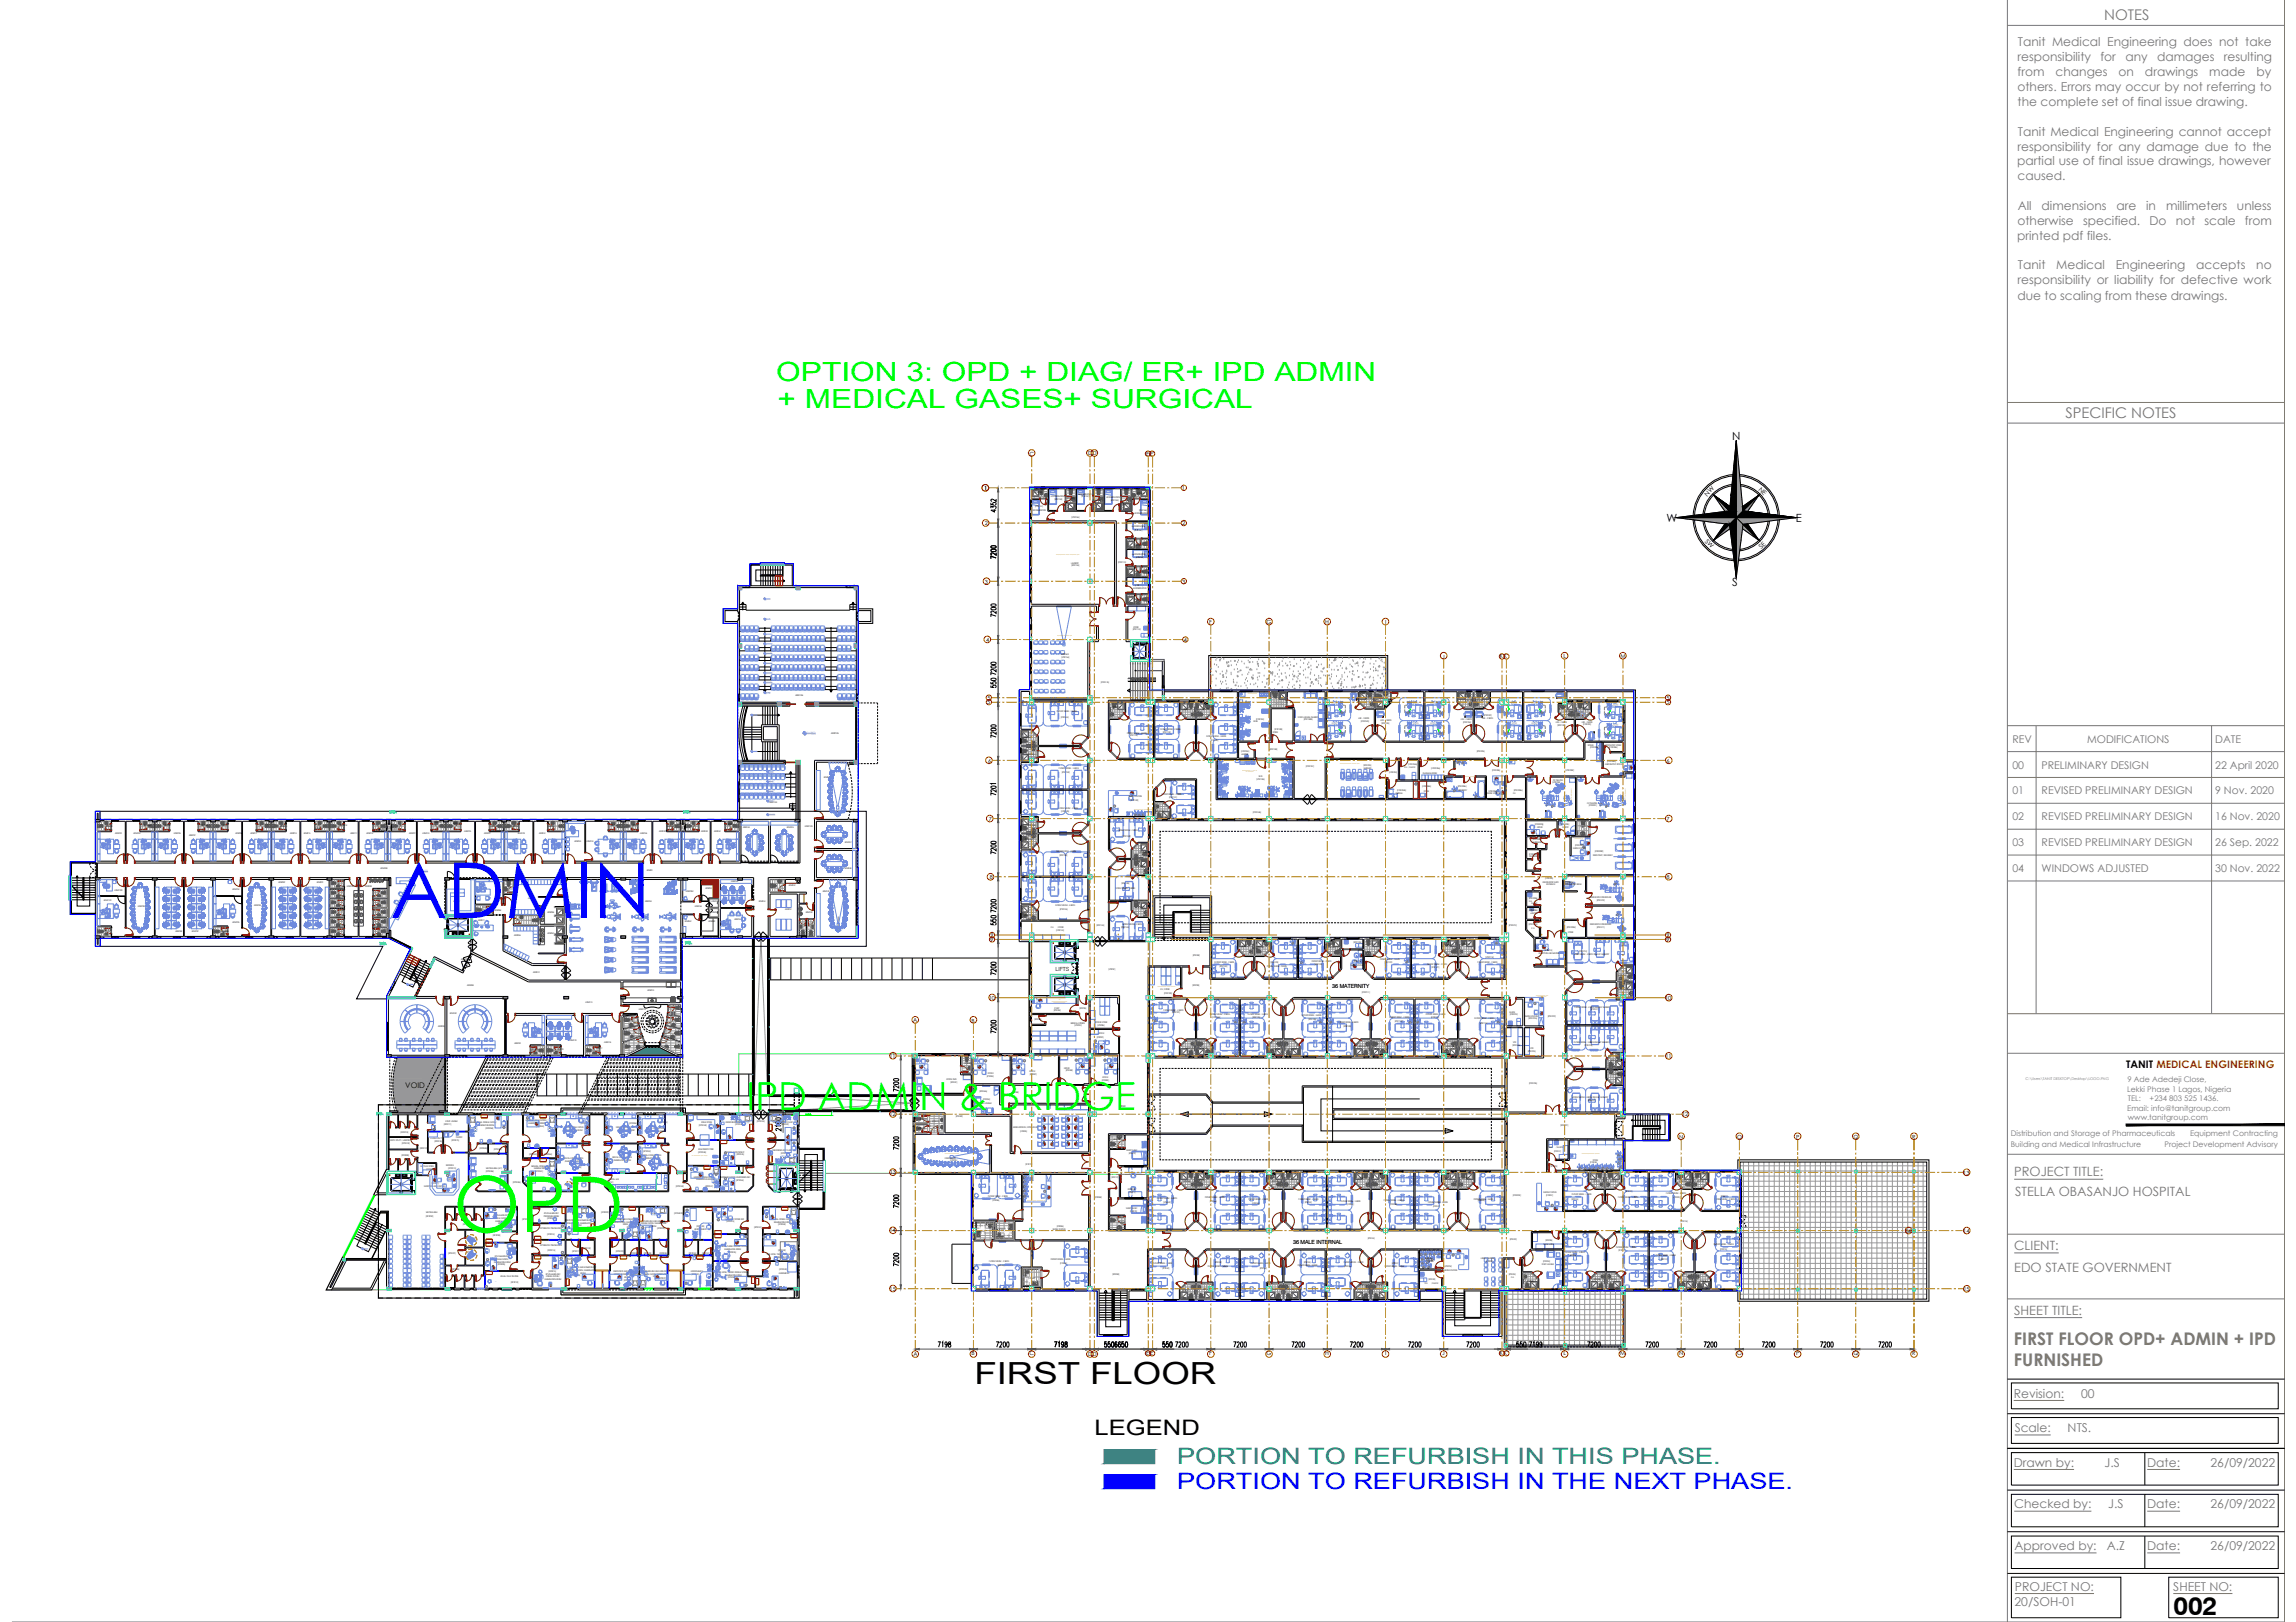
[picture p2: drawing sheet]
<svg xmlns="http://www.w3.org/2000/svg" width="297mm" height="210mm" viewBox="0 0 297 210" stroke-linecap="round" stroke-linejoin="round" font-family="sans-serif">
<defs><g id="words">
<text font-size="10" fill="#00f" x="50.5" y="118.8">ADMIN</text>
<text font-size="10" fill="#0f0" x="58.6" y="159.4">OPD</text>
<text font-size="5" fill="#0f0" x="96.6" y="143.7">IPD ADMIN &amp; BRIDGE</text>
<text font-size="3.9" x="126.1" y="179.1">FIRST FLOOR</text>
<g font-size="3.4" fill="#0f0">
<text x="100.4" y="49.3">OPTION 3: OPD + DIAG/ ER+ IPD ADMIN</text>
<text x="100.6" y="52.8">+ MEDICAL GASES+ SURGICAL</text>
</g>
<text font-size="3.3" x="281.2" y="208.9">002</text>
<text font-size="2.9" fill="#139b48" x="152.3" y="189.4">PORTION TO REFURBISH IN THIS PHASE.</text>
<text font-size="2.9" fill="#00f" x="152.3" y="192.7">PORTION TO REFURBISH IN THE NEXT PHASE.</text>
<text font-size="2.8" x="141.6" y="185.7">LEGEND</text>
<g font-size="2.6" fill="#b88a00">
<text x="196.8" y="106.9">98</text>
<text x="200.7" y="104.4">93</text>
<text x="201.1" y="103">69</text>
<text x="209.9" y="104.4" transform="rotate(-90 209.9 104.4)">93</text>
<text x="210.3" y="103" transform="rotate(-90 210.3 103)">69</text>
</g>
<text font-size="2.6" fill="#0ff" x="205.3" y="106.9" transform="rotate(-90 205.3 106.9)">98</text>
<g font-size="2.3" fill="#767676">
<text x="260.5" y="174.1">FIRST FLOOR OPD+ ADMIN + IPD</text>
<text x="260.5" y="176.8">FURNISHED</text>
</g>
<g font-size="1.9" fill="#767676">
<text x="272.2" y="2.6">NOTES</text>
<text x="267.2" y="54.1">SPECIFIC NOTES</text>
</g>
<g font-size="1.7" fill="#767676">
<text x="260.6" y="152.2">PROJECT TITLE:</text>
<text x="260.7" y="154.8">STELLA OBASANJO HOSPITAL</text>
<text x="260.6" y="161.8">CLIENT:</text>
<text x="260.6" y="164.7">EDO STATE GOVERNMENT</text>
<text x="260.6" y="170.1">SHEET TITLE:</text>
</g>
<g font-size="1.6" fill="#767676">
<text x="261.1" y="6">Tanit Medical Engineering does not take</text>
<text x="261" y="7.9">responsibility</text>
<text x="261" y="11.8">others. Errors may occur by not referring to</text>
<text x="261" y="9.8">from</text>
<text x="265.9" y="9.8">changes</text>
<text x="271.7" y="7.9">for</text>
<text x="274.1" y="9.8">on</text>
<text x="275" y="7.9">any</text>
<text x="277.5" y="9.8">drawings</text>
<text x="279.1" y="7.9">damages</text>
<text x="285.8" y="9.8">made</text>
<text x="287.7" y="7.9">resulting</text>
<text x="291.9" y="9.8">by</text>
<text x="261" y="13.7">the complete set of final issue drawing.</text>
<text x="261.1" y="17.5">Tanit Medical Engineering cannot accept</text>
<text x="261" y="21.4">partial use of final issue drawings, however</text>
<text x="261" y="19.5">responsibility for any damage due to the</text>
<text x="261" y="23.3">caused.</text>
<text x="261" y="29.1">otherwise</text>
<text x="261" y="27.2">All</text>
<text x="264.1" y="27.2">dimensions</text>
<text x="269.5" y="29.1">specified.</text>
<text x="273.8" y="27.2">are</text>
<text x="277.7" y="27.2">in</text>
<text x="278.1" y="29.1">Do</text>
<text x="280.2" y="27.2">millimeters</text>
<text x="281.5" y="29.1">not</text>
<text x="285.2" y="29.1">scale</text>
<text x="289.4" y="27.2">unless</text>
<text x="290.4" y="29.1">from</text>
<text x="261" y="31">printed pdf files.</text>
<text x="261.1" y="34.9">Tanit</text>
<text x="266" y="34.9">Medical</text>
<text x="273.7" y="34.9">Engineering</text>
<text x="284.1" y="34.9">accepts</text>
<text x="291.9" y="34.9">no</text>
<text x="261" y="36.8">responsibility or liability for defective work</text>
<text x="261" y="38.8">due to scaling from these drawings.</text>
<text x="260.5" y="180.9">Revision:</text>
<text x="260.6" y="185.3">Scale:</text>
<text x="267.5" y="185.3">NTS.</text>
<text x="269.2" y="180.9">00</text>
<text x="260.5" y="189.8">Drawn by:</text>
<text x="272.3" y="189.8">J.S</text>
<text x="277.8" y="189.8">Date:</text>
<text x="286" y="189.8">26/09/2022</text>
<text x="260.6" y="195.2">Checked by:</text>
<text x="272.8" y="195.2">J.S</text>
<text x="277.8" y="195.2">Date:</text>
<text x="286" y="195.2">26/09/2022</text>
<text x="260.6" y="200.6">Approved by:</text>
<text x="272.5" y="200.6">A.Z</text>
<text x="277.8" y="200.6">Date:</text>
<text x="286" y="200.6">26/09/2022</text>
<text x="260.6" y="207.8">20/SOH-01</text>
<text x="260.7" y="205.9">PROJECT NO:</text>
<text x="281.2" y="205.9">SHEET NO:</text>
</g>
<g font-size="1.5">
<text x="224.1" y="57">N</text>
<text x="215.6" y="67.5">W</text>
<text x="232.3" y="67.5">E</text>
<text x="224.1" y="75.8">S</text>
</g>
<g font-size="1.4" fill="#767676">
<text x="260.3" y="96.1">REV</text>
<text x="260.3" y="99.5">00</text>
<text x="264.1" y="99.5">PRELIMINARY DESIGN</text>
<text x="270" y="96.1">MODIFICATIONS</text>
<text x="286.6" y="96.1">DATE</text>
<text x="286.6" y="99.5">22 April 2020</text>
<text x="260.3" y="102.8">01</text>
<text x="260.3" y="106.2">02</text>
<text x="264.1" y="102.8">REVISED PRELIMINARY DESIGN</text>
<text x="264.1" y="106.2">REVISED PRELIMINARY DESIGN</text>
<text x="286.6" y="102.8">9 Nov. 2020</text>
<text x="286.6" y="106.2">16 Nov. 2020</text>
<text x="260.3" y="109.5">03</text>
<text x="260.3" y="112.9">04</text>
<text x="264.1" y="109.5">REVISED PRELIMINARY DESIGN</text>
<text x="264.1" y="112.9">WINDOWS ADJUSTED</text>
<text x="286.6" y="109.5">26 Sep. 2022</text>
<text x="286.6" y="112.9">30 Nov. 2022</text>
</g>
<text font-size="1.4" x="275" y="138.1">TANIT MEDICAL ENGINEERING</text>
<text font-size="1" x="52.4" y="140.8">VOID</text>
<g font-size="1" fill="#767676">
<text x="275.2" y="141.3">Lekki Phase 1 Lagos, Nigeria</text>
<text x="275.2" y="143.7">Email: info@tanitgroup.com</text>
<text x="275.2" y="140.1">9 Ade Adedeji Close,</text>
<text x="275.3" y="142.5">TEL:</text>
<text x="278.1" y="142.5">+234 803 525 1436.</text>
<text x="260.1" y="147">Distribution and Storage of Pharmaceuticals</text>
<text x="260.1" y="148.5">Building and Medical Infrastructure</text>
<text x="275.3" y="145">www.tanitgroup.com</text>
<text x="280" y="148.5">Project Development Advisory</text>
<text x="283.3" y="147">Equipment Contracting</text>
</g>
<g font-size=".8">
<text x="220.9" y="64.3" transform="rotate(-45 220.9 64.3)">NW</text>
<text x="227.5" y="63.4" transform="rotate(45 227.5 63.4)">NE</text>
<text x="220.5" y="70.1" transform="rotate(45 220.5 70.1)">SW</text>
<text x="227.9" y="71" transform="rotate(-45 227.9 71)">SE</text>
</g>
<g font-size=".7">
<text x="133.2" y="59">C</text>
<text x="140.8" y="58.9">DD'</text>
<text x="148.3" y="59">EE'</text>
<text x="127.3" y="63.4">1</text>
<text x="152.9" y="63.4">1</text>
<text x="127.4" y="68">2</text>
<text x="152.9" y="68">2</text>
<text x="127.4" y="75.5">3</text>
<text x="152.9" y="75.5">3</text>
<text x="127.6" y="83">4</text>
<text x="153.1" y="83">4</text>
<text x="156.4" y="80.8">F</text>
<text x="163.9" y="80.8">G</text>
<text x="171.4" y="80.8">H</text>
<text x="179.2" y="80.8">I</text>
<text x="186.6" y="85.2">J</text>
<text x="194.1" y="85.2">KK'</text>
<text x="202.3" y="85.2">L</text>
<text x="209.7" y="85.2">M</text>
<text x="127.7" y="91.1">5'</text>
<text x="127.7" y="90.6">5</text>
<text x="215.6" y="91.1">5'</text>
<text x="215.6" y="90.6">5</text>
<text x="127.8" y="98.7">6</text>
<text x="215.6" y="98.7">6</text>
<text x="127.9" y="106.2">7</text>
<text x="215.6" y="106.3">7</text>
<text x="128.1" y="113.8">8</text>
<text x="215.6" y="113.8">8</text>
<text x="128.1" y="121.9">9'</text>
<text x="128.2" y="121.3">9</text>
<text x="136.6" y="125.6">LIFTS</text>
<text x="215.6" y="121.9">9'</text>
<text x="215.6" y="121.3">9</text>
<text x="127.9" y="129.4">10</text>
<text x="172.4" y="127.9">36 MATERNITY</text>
<text x="215.4" y="129.4">10</text>
<text x="115.1" y="136.9">11</text>
<text x="118.1" y="132.3">A</text>
<text x="125.7" y="132.3">B</text>
<text x="215.5" y="136.9">11</text>
<text x="115.1" y="144.4">12</text>
<text x="217.2" y="147.4">N</text>
<text x="217.6" y="144.4">12</text>
<text x="224.7" y="147.4">O</text>
<text x="232.4" y="147.4">P</text>
<text x="239.8" y="147.4">Q</text>
<text x="247.4" y="147.4">R</text>
<text x="115.1" y="152">13</text>
<text x="254" y="152">13</text>
<text x="115.1" y="159.5">14</text>
<text x="167.3" y="161">36 MALE INTERNAL</text>
<text x="246.5" y="159.5">14</text>
<text x="254" y="159.5">14</text>
<text x="115.1" y="167">15</text>
<text x="254" y="167">15</text>
<text x="118.2" y="175.4">A</text>
<text x="125.7" y="175.4">B</text>
<text x="133.2" y="175.4">C</text>
<text x="140.8" y="175.5">DD'</text>
<text x="148.3" y="175.4">EE'</text>
<text x="156.4" y="175.4">F</text>
<text x="163.9" y="175.4">G</text>
<text x="171.4" y="175.4">H</text>
<text x="179.2" y="175.4">I</text>
<text x="186.6" y="175.4">J</text>
<text x="194.1" y="175.4">KK'</text>
<text x="202.3" y="175.4">L</text>
<text x="209.6" y="175.4">M</text>
<text x="217.2" y="175.4">N</text>
<text x="224.7" y="175.4">O</text>
<text x="232.4" y="175.4">P</text>
<text x="239.8" y="175.4">Q</text>
<text x="247.4" y="175.4">R</text>
</g>
<text font-size=".5" fill="#767676" x="262.1" y="139.7">C:\Users\TANIT DESKTOP\Desktop\LOGO.PNG</text>
<g font-size=".3">
<text x="133.8" y="63.8">[IPDF158]</text>
<text x="133.9" y="65.6">[IPDF157]</text>
<text x="136" y="64.3">ACCOMODATION</text>
<text x="136.4" y="64.7">[IPDF159]</text>
<text x="138" y="64.6">[IPDF160]</text>
<text x="139.5" y="64">ACCOMODATION</text>
<text x="139.9" y="64.4">[IPDF161]</text>
<text x="141.4" y="64.8">[IPDF162]</text>
<text x="143.1" y="64.5">ACCOMODATION</text>
<text x="143.7" y="64.9">[IPDF163]</text>
<text x="145.1" y="65.4">[IPDF164]</text>
<text x="147.1" y="64">[IPDF165]</text>
<text x="133.6" y="66.1">ACCOMODATION</text>
<text x="138.6" y="67">[IPDF156]</text>
<text x="146.4" y="68.3">ACCOMODATION</text>
<text x="146.5" y="71.8">ACCOMODATION</text>
<text x="146.7" y="70.6">[IPDF168]</text>
<text x="146.8" y="68.7">[IPDF167]</text>
<text x="146.8" y="66.6">ACCOMODATION</text>
<text x="147.4" y="66.2">[IPDF166]</text>
<text x="138.6" y="72.9">LAUNDRY</text>
<text x="138.6" y="73.3">[IPDF155]</text>
<text x="144.6" y="72.9">[IPDF173]</text>
<text x="146.6" y="76.2">ACCOMODATION</text>
<text x="146.7" y="77.6">[IPDF172]</text>
<text x="146.9" y="75.9">[IPDF171]</text>
<text x="146.9" y="74">[IPDF170]</text>
<text x="147" y="72.3">[IPDF169]</text>
<text x="146.6" y="81.6">[IPDF174]</text>
<text x="146.6" y="81.3">STORE</text>
<text x="137.3" y="84.7">SEMINAR</text>
<text x="137.3" y="85.1">[IPDF154]</text>
<text x="142.4" y="88.4">[IPDF176]</text>
<text x="102.9" y="90.1">ADMF106</text>
<text x="107.5" y="95">ADMF105</text>
<text x="132.4" y="95.5">[IPDF152]</text>
<text x="136.7" y="92.2">PATIENT ROOM - 3 BEDS</text>
<text x="137.3" y="92.9">[IPDF153]</text>
<text x="144" y="91.6">[IPDF177]</text>
<text x="145.8" y="94.9">PATIENT ROOM - 3 BEDS</text>
<text x="146.2" y="95.3">[IPDF178]</text>
<text x="150.1" y="94.4">PATIENT ROOM - 3 BEDS</text>
<text x="150.4" y="94.9">[IPDF179]</text>
<text x="153.1" y="91.9">[IPDF180]</text>
<text x="155.6" y="91.9">[IPDF181]</text>
<text x="156.1" y="95.4">PATIENT ROOM - 3 BEDS</text>
<text x="156.6" y="95.9">[IPDF182]</text>
<text x="162.2" y="93.5">SCBU</text>
<text x="162.5" y="93.2">[IPDF183]</text>
<text x="164.7" y="94.9">STORE</text>
<text x="164.9" y="94.4">[IPDF189]</text>
<text x="165" y="91.3">[IPDF189a]</text>
<text x="167.9" y="92.9">STAFF LOUNGE (SHARED)</text>
<text x="168.7" y="93.2">[IPDF189b]</text>
<text x="175.7" y="93.1">LDR - 2 BEDS</text>
<text x="176.1" y="93.5">[IPDF190]</text>
<text x="176.6" y="90.4">[IPDF191]</text>
<text x="178.4" y="90.4">[IPDF192]</text>
<text x="178.6" y="93.3">LDR - 2 BEDS</text>
<text x="178.7" y="93.7">[IPDF193]</text>
<text x="189" y="93.2">LDR - 2 BEDS</text>
<text x="189.3" y="93.5">[IPDF194]</text>
<text x="189.5" y="90.8">[IPDF195]</text>
<text x="190.9" y="90.7">[IPDF196]</text>
<text x="191.8" y="93">LDR - 2 BEDS</text>
<text x="192" y="92.6">[IPDF197]</text>
<text x="201.3" y="93.6">LDR - 2 BEDS</text>
<text x="201.5" y="93.9">[IPDF199]</text>
<text x="202.3" y="92.1">[IPDF200]</text>
<text x="204.4" y="91.8">[IPDF201]</text>
<text x="204.6" y="93.5">LDR - 2 BEDS</text>
<text x="204.8" y="93.8">[IPDF202]</text>
<text x="106.6" y="100.7">ADMF46</text>
<text x="132.9" y="97.7">[IPDF151]</text>
<text x="137" y="99.6">PATIENT ROOM - 3 BEDS</text>
<text x="137.4" y="100">[IPDF150]</text>
<text x="160.6" y="97.3">[IPDF184]</text>
<text x="160.6" y="97.7">JANITOR</text>
<text x="162.6" y="101">[IPDF185]</text>
<text x="162.9" y="100.5">NICU</text>
<text x="164.2" y="97.1">[IPDF188]</text>
<text x="169" y="99.3">[IPDF187]</text>
<text x="176.4" y="99.2">[IPDF203]</text>
<text x="176.4" y="99.5">NURSERY</text>
<text x="179.7" y="100.1">[IPDF204]</text>
<text x="181.7" y="99.4">D.U. / SLUICE</text>
<text x="182.2" y="99">[IPDF204a]</text>
<text x="184" y="101.9">[IPDF206b]</text>
<text x="184.1" y="100.1">CHANGING ROOM</text>
<text x="185.2" y="99.6">[IPDF206a]</text>
<text x="188.6" y="101.9">[IPDF206c]</text>
<text x="191.1" y="97.3">[IPDF205]</text>
<text x="193" y="99.8">[IPDF206]</text>
<text x="200.9" y="101.4">[IPDF208]</text>
<text x="200.9" y="101.1">CS THEATRE</text>
<text x="202.5" y="99.8">[IPDF206f]</text>
<text x="205.4" y="96.5">SCRUB</text>
<text x="205.7" y="96.8">[IPDF206g]</text>
<text x="207.6" y="96.5">ANESTHETIST STORE</text>
<text x="207.7" y="99">ANESTHETIST OFFICE</text>
<text x="207.9" y="98.6">[IPDF206h]</text>
<text x="208.2" y="96.8">[IPDF206i]</text>
<text x="13.7" y="107">ADMF02</text>
<text x="14.9" y="107.9">ADMF01</text>
<text x="17.3" y="107.9">ADMF03</text>
<text x="18.7" y="106.9">ADMF04</text>
<text x="21.2" y="106.8">ADMF06</text>
<text x="22.5" y="107.9">ADMF05</text>
<text x="26" y="106.8">ADMF08</text>
<text x="28.6" y="106.9">ADMF10</text>
<text x="30.5" y="107.9">ADMF09</text>
<text x="32.4" y="107.9">ADMF11</text>
<text x="34.1" y="106.8">ADMF12</text>
<text x="36.3" y="107">ADMF14</text>
<text x="37.5" y="107.9">ADMF13</text>
<text x="39.3" y="107.9">ADMF15</text>
<text x="40.9" y="107.3">ADMF16</text>
<text x="44" y="106.8">ADMF18</text>
<text x="45.3" y="107.9">ADMF17</text>
<text x="47.4" y="107.9">ADMF19</text>
<text x="48.9" y="107.4">ADMF20</text>
<text x="50.7" y="107.4">ADMF22</text>
<text x="52.9" y="107.9">ADMF21</text>
<text x="54.7" y="107.9">ADMF23</text>
<text x="56.2" y="106.6">ADMF24</text>
<text x="58.6" y="106.6">ADMF26</text>
<text x="60.1" y="107.6">ADMF25</text>
<text x="62.6" y="107.9">ADMF27</text>
<text x="63.5" y="107">ADMF28</text>
<text x="66.2" y="107">ADMF30</text>
<text x="67" y="107.9">ADMF29</text>
<text x="69.7" y="107.9">ADMF31</text>
<text x="70.9" y="107">ADMF32</text>
<text x="79" y="106.9">ADMF35</text>
<text x="81.7" y="106.9">ADMF37</text>
<text x="82.8" y="107.9">ADMF36</text>
<text x="85.3" y="107.6">ADMF38</text>
<text x="86.3" y="107.1">ADMF39</text>
<text x="89.6" y="107.1">ADMF41</text>
<text x="90.7" y="107.6">ADMF40</text>
<text x="92.4" y="107.6">ADMF42</text>
<text x="94.1" y="106.7">ADMF43</text>
<text x="96.1" y="107.1">ADMF44</text>
<text x="99.5" y="103.9">ADMF104</text>
<text x="101.8" y="107.1">ADMF45</text>
<text x="104.1" y="107">ADMF103</text>
<text x="133" y="106.8">[IPDF148]</text>
<text x="136.9" y="104.7">PATIENT ROOM - 3 BEDS</text>
<text x="137.3" y="105">[IPDF149]</text>
<text x="144.6" y="107.5">PATIENT ROOM - 2 BEDS</text>
<text x="146.1" y="103.2">NURSE STATION</text>
<text x="146.3" y="103.7">[IPDF140]</text>
<text x="149.5" y="105">[IPDF142]</text>
<text x="150.3" y="102.9">PATIENT ROOM - 2 BEDS</text>
<text x="151.3" y="103.2">[IPDF141]</text>
<text x="162.1" y="105.2">[IPDF186]</text>
<text x="180.6" y="102.8">FEEDING</text>
<text x="180.8" y="102.4">[IPDF204b]</text>
<text x="184.2" y="102.5">STORE</text>
<text x="188.7" y="102.3">RECOVERY</text>
<text x="192.4" y="102.8">NURSE STATION</text>
<text x="192.6" y="102.5">[IPDF206d]</text>
<text x="195.8" y="102.8">CU</text>
<text x="195.8" y="102.4">[IPDF206e]</text>
<text x="198.6" y="106.8">[IPDF209j]</text>
<text x="198.9" y="107.2">OFFICE</text>
<text x="201.9" y="106.8">[IPDF209i]</text>
<text x="202.1" y="107.2">PANTRY</text>
<text x="204.4" y="107">[IPDF209g]</text>
<text x="204.8" y="107.4">TLT</text>
<text x="205.3" y="104">CS THEATRE</text>
<text x="205.6" y="104.4">[IPDF207]</text>
<text x="24.5" y="108.2">ADMF07</text>
<text x="49.2" y="112.5">ADMF88</text>
<text x="74.3" y="109">ADMF33</text>
<text x="75.9" y="109">ADMF34</text>
<text x="83.7" y="112.7">ADMF0</text>
<text x="109.3" y="112.5">ADMF48</text>
<text x="109.3" y="109.1">ADMF47</text>
<text x="132.6" y="108.6">[IPDF147]</text>
<text x="136.7" y="110.3">PATIENT ROOM - 3 BEDS</text>
<text x="137.1" y="110.7">[IPDF146]</text>
<text x="145.2" y="108.3">[IPDF139]</text>
<text x="147.2" y="112.2">[IPDF137]</text>
<text x="147.4" y="110.4">[IPDF138]</text>
<text x="197.8" y="110.6">[IPDF209l]</text>
<text x="197.9" y="110.9">CHANGING</text>
<text x="198.3" y="108.8">[IPDF209k]</text>
<text x="198.3" y="109.1">CHANGING</text>
<text x="199.9" y="113.7">[IPDF209]</text>
<text x="203.5" y="109.8">NURSE STATION</text>
<text x="203.8" y="109.5">[IPDF209h]</text>
<text x="206.1" y="110.8">ENDO PREP / RECOVERY</text>
<text x="206.3" y="110.3">[IPDF209f]</text>
<text x="13.4" y="116.6">ADMF101</text>
<text x="14.8" y="115.3">ADMF100</text>
<text x="17.9" y="117.3">ADMF99</text>
<text x="30.1" y="115.1">ADMF94</text>
<text x="30.1" y="119.5">ADMF95</text>
<text x="32.9" y="117.2">ADMF93</text>
<text x="36" y="114.3">ADMF92</text>
<text x="41" y="114.3">ADMF91</text>
<text x="44.9" y="114.8">ADMF90</text>
<text x="47.2" y="114.8">ADMF89</text>
<text x="58.7" y="116.8">ADMF87</text>
<text x="61.8" y="119.2">ADMF71</text>
<text x="62.4" y="117.5">ADMF26</text>
<text x="64" y="118">ADMF68</text>
<text x="68.3" y="116.3">ADMF64</text>
<text x="70.8" y="118.2">ADMF66</text>
<text x="83.4" y="116.7">ADMF63</text>
<text x="88.6" y="119.3">ADMF62</text>
<text x="88.7" y="115.4">ADMF061</text>
<text x="89.9" y="117.3">ADMF56</text>
<text x="91.3" y="115">ADMF57</text>
<text x="91.6" y="119.3">ADMF60</text>
<text x="92.1" y="116.7">ADMF58</text>
<text x="92.1" y="118.1">ADMF59</text>
<text x="94.6" y="114.1">ADMF54</text>
<text x="95" y="119.1">ADMF55</text>
<text x="98.2" y="116.8">ADMF53</text>
<text x="101.6" y="117.8">ADMF51</text>
<text x="102" y="114.7">ADMF52</text>
<text x="104.2" y="118.1">ADMF50</text>
<text x="106.4" y="115.4">ADMF49</text>
<text x="132.6" y="118.6">[IPDF144]</text>
<text x="136.5" y="117.3">PATIENT ROOM - 3 BEDS</text>
<text x="137.1" y="117.7">[IPDF145]</text>
<text x="141.8" y="119.8">[IPDF133]</text>
<text x="144.3" y="115">PATIENT ROOM - 2 BEDS</text>
<text x="145.1" y="114.4">[IPDF136]</text>
<text x="145.2" y="119.7">PATIENT ROOM - 2 BEDS</text>
<text x="147.2" y="117.5">[IPDF135]</text>
<text x="195.2" y="119.8">[IPDF212]</text>
<text x="197.8" y="119.8">[IPDF209c]</text>
<text x="197.8" y="116.4">[IPDF209a]</text>
<text x="197.8" y="117.9">[IPDF209b]</text>
<text x="197.8" y="116.7">D.U.</text>
<text x="198" y="118.2">JANITOR</text>
<text x="198.1" y="117">SLUICE</text>
<text x="198.5" y="116.7">/</text>
<text x="199.6" y="114.2">ENDOSCOPIC SUITE</text>
<text x="200.1" y="114.6">ENTRANCE</text>
<text x="202.5" y="114.3">[IPDF209e]</text>
<text x="202.5" y="114.6">ENDOSCOPIC WASH</text>
<text x="205.7" y="119.8">ENDOSCOPIC PROCEDURE</text>
<text x="205.7" y="116.2">ENDOSCOPIC PROCEDURE</text>
<text x="206.6" y="116.6">[IPDF210]</text>
<text x="13.4" y="120.4">ADMF102</text>
<text x="22.7" y="120.6">ADMF98</text>
<text x="24.8" y="120.6">ADMF97</text>
<text x="28.7" y="120.6">ADMF96</text>
<text x="59.7" y="124.2">ADMF85</text>
<text x="66.5" y="121.1">ADMF65</text>
<text x="69" y="125.9">ADMF72</text>
<text x="70.8" y="120.9">ADMF67</text>
<text x="135.9" y="120.1">C.U.</text>
<text x="136.6" y="120.5">[IPDF143]</text>
<text x="136.8" y="120.1">/ STORE</text>
<text x="143.4" y="125.5">[IPDF97]</text>
<text x="145" y="120.1">[IPDF134]</text>
<text x="154.3" y="123.7">[IPDF98]</text>
<text x="157.1" y="124.6">PATIENT ROOM - 2 BEDS</text>
<text x="157.8" y="125.1">[IPDF132]</text>
<text x="160.7" y="122.6">[IPDF131]</text>
<text x="162.5" y="122.7">[IPDF130]</text>
<text x="163.9" y="125.1">PATIENT ROOM - 2 BEDS</text>
<text x="164.4" y="124.6">[IPDF129]</text>
<text x="169.7" y="124.5">PATIENT ROOM - 2 BEDS</text>
<text x="170.1" y="124.9">[IPDF128]</text>
<text x="171.8" y="122.7">[IPDF127]</text>
<text x="174.8" y="125.1">NURSE STATION</text>
<text x="175.1" y="122">[IPDF126]</text>
<text x="175.1" y="124.5">[IPDF124]</text>
<text x="177.1" y="122.3">[IPDF123]</text>
<text x="178.5" y="124.3">PATIENT ROOM - 2 BEDS</text>
<text x="179.1" y="124.7">[IPDF122]</text>
<text x="184.6" y="124.8">PATIENT ROOM - 2 BEDS</text>
<text x="185.2" y="125.3">[IPDF121]</text>
<text x="187.2" y="122.4">[IPDF120]</text>
<text x="189.2" y="122.3">[IPDF119]</text>
<text x="191.2" y="124.6">PATIENT ROOM - 2 BEDS</text>
<text x="192.2" y="124">[IPDF118]</text>
<text x="198.1" y="120.2">C. U.</text>
<text x="199.1" y="123.4">RECEPTION AND WAITING</text>
<text x="199.8" y="123">[IPDF213]</text>
<text x="202.7" y="120.1">[IPDF209d]</text>
<text x="202.9" y="120.7">STORE</text>
<text x="203.5" y="123.6">PATIENT ROOM - 3 BEDS ONE DAY SURGERY</text>
<text x="204.3" y="123.2">[IPDF214]</text>
<text x="206.6" y="120.1">[IPDF211]</text>
<text x="58.2" y="131.3">ADMF82</text>
<text x="60.4" y="127.5">ADMF84</text>
<text x="75.8" y="129.8">ADMF73</text>
<text x="82.7" y="130.6">ADMF75</text>
<text x="83.8" y="128.3">ADMF74</text>
<text x="136.3" y="130.8">[IPDF94]</text>
<text x="136.4" y="130.5">IT DEP</text>
<text x="139.6" y="130.5">[IPDF95]</text>
<text x="150.2" y="128.2">CU / STORE</text>
<text x="150.5" y="130.8">PATIENT ROOM - 3 BEDS</text>
<text x="150.6" y="128.7">[IPDF100]</text>
<text x="151.6" y="131.2">[IPDF101]</text>
<text x="154.3" y="127.6">[IPDF99]</text>
<text x="156.6" y="131.3">PATIENT ROOM - 3 BEDS</text>
<text x="156.8" y="131.7">[IPDF104]</text>
<text x="161.4" y="131.3">PATIENT ROOM - 3 BEDS</text>
<text x="162" y="131.7">[IPDF105]</text>
<text x="168.4" y="131.4">PATIENT ROOM - 3 BEDS</text>
<text x="169.3" y="132">[IPDF108]</text>
<text x="176.2" y="128.6">[IPDF117]</text>
<text x="179.8" y="131.7">PATIENT ROOM - 3 BEDS</text>
<text x="184.5" y="131.3">PATIENT ROOM - 3 BEDS</text>
<text x="185.2" y="131.8">[IPDF113]</text>
<text x="190.8" y="131.9">PATIENT ROOM - 3 BEDS</text>
<text x="195.3" y="131.1">SLUICE</text>
<text x="195.3" y="131.4">[IPDF223]</text>
<text x="197.3" y="131.6">NURSE STATION</text>
<text x="197.7" y="131.9">[IPDF222a]</text>
<text x="200.2" y="131.6">[IPDF222]</text>
<text x="203.7" y="130.4">PATIENT ROOM - 3 BEDS ONE DAY SURGERY</text>
<text x="205.8" y="130.7">[IPDF217]</text>
<text x="209.4" y="128.2">[IPDF216]</text>
<text x="209.4" y="126.4">[IPDF215]</text>
<text x="56.7" y="132.9">ADMF83</text>
<text x="66.5" y="135">ADMF81</text>
<text x="68.8" y="135.9">ADMF80</text>
<text x="72" y="135.9">ADMF79</text>
<text x="73.7" y="134.7">ADMF78</text>
<text x="77.1" y="135.7">ADMF77</text>
<text x="78.2" y="135">ADMF76</text>
<text x="124.8" y="137.7">[IPDF82]</text>
<text x="133.8" y="132">[IPDF93]</text>
<text x="138.5" y="132.5">MEDICAL STORES</text>
<text x="139" y="132.8">[IPDF92]</text>
<text x="141.7" y="132.4">OFFICES STORE</text>
<text x="141.9" y="134.3">[IPDF91]</text>
<text x="142" y="132.7">[IPDF96]</text>
<text x="142.1" y="133.8">OFFICE</text>
<text x="153.5" y="135.7">[IPDF102]</text>
<text x="155.3" y="135.7">[IPDF103]</text>
<text x="164.6" y="135.9">[IPDF106]</text>
<text x="166.7" y="135.9">[IPDF107]</text>
<text x="173.2" y="132.4">PATIENT ROOM - 3 BEDS</text>
<text x="173.8" y="132.8">[IPDF109]</text>
<text x="175.7" y="135.4">[IPDF110]</text>
<text x="177.8" y="135.8">[IPDF111]</text>
<text x="180.4" y="132.3">[IPDF112]</text>
<text x="187.1" y="135.4">[IPDF114]</text>
<text x="189.2" y="135.7">[IPDF115]</text>
<text x="191.4" y="132.5">[IPDF116]</text>
<text x="195.7" y="135.3">[IPDF224]</text>
<text x="195.8" y="134.9">STR</text>
<text x="197.6" y="136.1">[IPDF225]</text>
<text x="198" y="135.8">STR</text>
<text x="203.6" y="135">PATIENT ROOM - 3 BEDS ONE DAY SURGERY</text>
<text x="205" y="135.3">[IPDF218]</text>
<text x="208.4" y="137.3">[IPDF219]</text>
<text x="122.5" y="139.8">OFFICE CMD</text>
<text x="123" y="140.2">[IPDF81]</text>
<text x="126.7" y="141.3">[IPDF84a]</text>
<text x="126.7" y="142.8">STAFF LOUNGE</text>
<text x="127.2" y="142.3">[IPDF84]</text>
<text x="127.7" y="139.3">[IPDF83]</text>
<text x="127.8" y="139">OFFICE</text>
<text x="130.9" y="141.4">[IPDF86]</text>
<text x="133.2" y="138.8">OFFICE</text>
<text x="133.2" y="139.1">[IPDF87]</text>
<text x="137.7" y="138.4">OFFICE</text>
<text x="137.9" y="138.6">[IPDF88]</text>
<text x="142.6" y="139.9">[IPDF89]</text>
<text x="142.6" y="139.5">OFFICE</text>
<text x="144.8" y="143.2">[IPDF90]</text>
<text x="197.8" y="140.3">[IPDF226]</text>
<text x="203.4" y="142.1">PATIENT ROOM - 3 BEDS ONE DAY SURGERY</text>
<text x="205.4" y="142.5">[IPDF221]</text>
<text x="208.5" y="139.1">[IPDF220]</text>
<text x="50.5" y="147.7">DIRTY UTILITY / JANITOR</text>
<text x="51.8" y="146.6">[OPDF78]</text>
<text x="51.9" y="149.6">[OPDF80]</text>
<text x="52" y="148.1">[OPDF79]</text>
<text x="54.3" y="148.7">[OPDF72]</text>
<text x="55.7" y="147.4">CLEAN UTILITY</text>
<text x="56.2" y="147.8">[OPDF76]</text>
<text x="57.4" y="145.6">[OPDF77]</text>
<text x="57.6" y="145.2">STAFF LOUNGE</text>
<text x="58.4" y="147.7">[OPDF75]</text>
<text x="59" y="147.3">PANTRY</text>
<text x="61.5" y="145.4">GENERAL CONSULTATION /</text>
<text x="61.8" y="145.7">EXAMINATION ROOM</text>
<text x="62" y="148.7">[OPDF69]</text>
<text x="62.8" y="146.2">[OPDF68]</text>
<text x="63.9" y="148.8">[OPDF67]</text>
<text x="68" y="145.1">GENERAL CONSULTATION /</text>
<text x="68.4" y="145.5">EXAMINATION ROOM</text>
<text x="68.5" y="149.4">[OPDF62]</text>
<text x="69.4" y="145.9">[OPDF63]</text>
<text x="70.4" y="149.5">[OPDF64]</text>
<text x="72.9" y="150">DENTAL CONSULTATION</text>
<text x="73" y="146">DENTAL CONSULTATION</text>
<text x="73.1" y="146.3">/EXAMINATION ROOM</text>
<text x="75.1" y="145.4">[OPDF60]</text>
<text x="79.2" y="149.8">DENTAL CONSULTATION</text>
<text x="79.7" y="146">DENTAL CONSULTATION</text>
<text x="79.9" y="146.3">/EXAMINATION ROOM</text>
<text x="81.4" y="149.2">[OPDF55]</text>
<text x="81.4" y="145.4">[OPDF56]</text>
<text x="83" y="149.6">DENTAL CONSULTATION</text>
<text x="83.2" y="150">/EXAMINATION ROOM</text>
<text x="83.2" y="149.1">[OPDF52]</text>
<text x="83.6" y="146.1">DENTAL CONSULTATION</text>
<text x="83.8" y="146.5">/EXAMINATION ROOM</text>
<text x="85.4" y="145.3">[OPDF53]</text>
<text x="90.3" y="149.2">[OPDF48]</text>
<text x="90.4" y="148.8">EQUIPMENT STORE</text>
<text x="90.4" y="145.7">[OPDF49]</text>
<text x="90.8" y="145.3">DRUG STORE</text>
<text x="93.8" y="149.2">HOSPITAL NUTRITIONIST</text>
<text x="93.9" y="145.3">ENDOCRINOLOGY CLINIC (1)</text>
<text x="95.1" y="145.6">[OPDF46]</text>
<text x="95.3" y="149.5">[OPDF45]</text>
<text x="97.9" y="145.2">[OPDF43]</text>
<text x="99.9" y="149">ENDOCRINOLOGY CLINIC (3)</text>
<text x="100" y="145.3">ENDOCRINOLOGY CLINIC (2)</text>
<text x="101" y="149.3">[OPDF41]</text>
<text x="101.1" y="145.6">[OPDF42]</text>
<text x="118.8" y="146.1">[IPDF78]</text>
<text x="119" y="145">[IPDF79]</text>
<text x="120.6" y="145.2">[IPDF77]</text>
<text x="122.2" y="149.9">CONFERENCE</text>
<text x="123.7" y="144.5">[IPDF80]</text>
<text x="131.1" y="146">ADMIN OFFICES / OPEN SPACE</text>
<text x="132" y="146.4">[IPDF85]</text>
<text x="144.1" y="147.5">[IPDF74]</text>
<text x="145.7" y="149">SLEEP CLINIC</text>
<text x="146" y="149.3">[IPDF73]</text>
<text x="200.5" y="148.6">D.U.</text>
<text x="201.1" y="149.1">[IPDF27]</text>
<text x="201.3" y="148.6">/ SLUICE</text>
<text x="201.9" y="145.7">[IPDF227]</text>
<text x="54.4" y="151">SUPPLIES STORE</text>
<text x="54.9" y="153.6">RECEPTION AND CONTROL</text>
<text x="55.1" y="151.4">[OPDF74]</text>
<text x="55.8" y="153.2">[OPDF71]</text>
<text x="57.7" y="150.9">RECORDS</text>
<text x="58" y="151.2">[OPDF73]</text>
<text x="58" y="152.7">[OPDF70]</text>
<text x="58.4" y="153">CASH</text>
<text x="62.9" y="151.6">[OPDF66]</text>
<text x="62.9" y="151.3">WAITING AREA (VIP)</text>
<text x="66.4" y="153.2">[OPDF65]</text>
<text x="68.8" y="151">GENERAL CONSULTATION /</text>
<text x="69.1" y="151.3">EXAMINATION ROOM</text>
<text x="69.3" y="151.7">[OPDF61]</text>
<text x="73.1" y="150.3">/EXAMINATION ROOM</text>
<text x="73.9" y="153.2">[OPDF58]</text>
<text x="74" y="152.9">PANORAMIC XRAY</text>
<text x="74.2" y="151.2">[OPDF59]</text>
<text x="77" y="153.2">[OPDF57]</text>
<text x="78.4" y="153.1">[OPDF51]</text>
<text x="78.8" y="152.7">DENTAL LAB</text>
<text x="79.4" y="150.2">/EXAMINATION ROOM</text>
<text x="87.4" y="153.7">[OPDF50]</text>
<text x="89.8" y="152.4">GENERAL CONSULTATION /</text>
<text x="90.1" y="152.7">EXAMINATION ROOM</text>
<text x="91.3" y="153.7">[OPDF47]</text>
<text x="93.2" y="152.4">SECRETARY OFFICE ENDOCRINOLOGY</text>
<text x="95.2" y="152.8">[OPDF44]</text>
<text x="122.9" y="150.3">[IPDF76]</text>
<text x="127.8" y="154.9">PATIENT ROOM - 2 BEDS</text>
<text x="128.4" y="155.4">[IPDF66]</text>
<text x="132.7" y="150.7">[IPDF75]</text>
<text x="141.7" y="155">[IPDF68]</text>
<text x="143.8" y="152.4">[IPDF72]</text>
<text x="145.9" y="154">CONTROL</text>
<text x="146" y="154.4">[IPDF71]</text>
<text x="149.7" y="155.2">PATIENT ROOM - 3 BEDS</text>
<text x="150.5" y="155.7">[IPDF59]</text>
<text x="153.1" y="153">[IPDF58]</text>
<text x="155" y="152.8">[IPDF57]</text>
<text x="155.9" y="155.1">PATIENT ROOM - 3 BEDS</text>
<text x="156.5" y="155.6">[IPDF56]</text>
<text x="161.5" y="155.3">PATIENT ROOM - 3 BEDS</text>
<text x="162" y="155.8">[IPDF55]</text>
<text x="164.5" y="153">[IPDF54]</text>
<text x="166.3" y="152.7">[IPDF53]</text>
<text x="168" y="155.3">PATIENT ROOM - 3 BEDS</text>
<text x="168.8" y="155.7">[IPDF52]</text>
<text x="173.5" y="155.5">PATIENT ROOM - 3 BEDS</text>
<text x="174.3" y="155.9">[IPDF51]</text>
<text x="175.7" y="152.6">[IPDF50]</text>
<text x="178.3" y="153">[IPDF49]</text>
<text x="179" y="155.5">PATIENT ROOM - 3 BEDS</text>
<text x="179.8" y="155.9">[IPDF48]</text>
<text x="184.8" y="155.7">PATIENT ROOM - 3 BEDS</text>
<text x="186.7" y="152.7">[IPDF46]</text>
<text x="189.4" y="152.6">[IPDF45]</text>
<text x="190.7" y="155.2">PATIENT ROOM - 3 BEDS</text>
<text x="191.2" y="155.4">[IPDF44]</text>
<text x="195.7" y="154.7">[IPDF228]</text>
<text x="199.7" y="154.4">NURSE STATION</text>
<text x="200" y="154.8">[IPDF07]</text>
<text x="200.6" y="151.1">[IPDF25]</text>
<text x="203.3" y="155.3">[IPDF24]</text>
<text x="203.4" y="154.6">PATIENT ROOM - 2 BEDS</text>
<text x="205.7" y="150.5">[IPDF26]</text>
<text x="206.1" y="150.2">STORE</text>
<text x="206.2" y="152.9">[IPDF23]</text>
<text x="208.4" y="152.9">[IPDF22]</text>
<text x="209.4" y="155.1">PATIENT ROOM - 2 BEDS</text>
<text x="210.3" y="154.2">[IPDF21]</text>
<text x="215.6" y="154.5">PATIENT ROOM - 2 BEDS</text>
<text x="216.5" y="155">[IPDF20]</text>
<text x="217.3" y="152.9">[IPDF19]</text>
<text x="219.5" y="153">[IPDF18]</text>
<text x="221.9" y="155.3">PATIENT ROOM - 2 BEDS</text>
<text x="222.6" y="154.9">[IPDF17]</text>
<text x="55.1" y="157.4">[OPDF02]</text>
<text x="55.1" y="157">WAITING AREA</text>
<text x="59.9" y="158.5">[OPDF03]</text>
<text x="60.6" y="160.3">[OPDF04]</text>
<text x="63.8" y="159.9">[OPDF08]</text>
<text x="63.9" y="157.4">OPHTHALMOLOGY</text>
<text x="63.9" y="157.7">CONSULTATION /</text>
<text x="64.1" y="158.1">EXAMINATION</text>
<text x="64.5" y="158.5">ROOM</text>
<text x="67.5" y="157.9">[OPDF11]</text>
<text x="69.9" y="161.2">OPTOMETRY PREPARATION</text>
<text x="69.9" y="159.1">OPTOMETRY PREPARATION</text>
<text x="70.3" y="157.5">PROCEDURE ROOM</text>
<text x="70.4" y="157.1">OPHTHALMOLOGY</text>
<text x="70.8" y="157.8">[OPDF12]</text>
<text x="70.8" y="159.8">[OPDF13]</text>
<text x="70.9" y="161.9">[OPDF14]</text>
<text x="73.2" y="158">OBSTETRICS AND GYNAECOLOGY</text>
<text x="73.3" y="158.4">CONSULTATION / EXAMINATION</text>
<text x="73.9" y="159.1">[OPDF16]</text>
<text x="74.6" y="158.7">ROOM</text>
<text x="75.4" y="161.7">[OPDF19]</text>
<text x="77.8" y="156.9">[OPDF20]</text>
<text x="79.2" y="157.9">OBSTETRICS AND GYNAECOLOGY</text>
<text x="79.3" y="158.2">CONSULTATION / EXAMINATION</text>
<text x="80.6" y="158.6">ROOM</text>
<text x="81.1" y="158.9">[OPDF21]</text>
<text x="82.9" y="158.4">CONSULTATION / EXAMINATION</text>
<text x="83.1" y="158.1">NEPHROLOGY AND UROLOGY</text>
<text x="84.3" y="158.8">ROOM</text>
<text x="85" y="159">[OPDF25]</text>
<text x="87.2" y="157.1">[OPDGF29]</text>
<text x="89.8" y="159.1">URODYNAMICS</text>
<text x="90.1" y="158.8">[OPDF30]</text>
<text x="92.8" y="161.4">EAR, NOSE, THROAT CONSULTATION /</text>
<text x="93.7" y="161.7">EXAMINATION ROOM</text>
<text x="93.8" y="157.8">SECRETARY OFFICE ENT</text>
<text x="94" y="158.2">[OPDF34]</text>
<text x="97.6" y="158.9">[OPDF37]</text>
<text x="99.8" y="157.9">GENERAL CONSULTATION /</text>
<text x="100.1" y="158.2">EXAMINATION ROOM</text>
<text x="100.7" y="161.9">[OPDF39]</text>
<text x="100.7" y="158.5">[OPDF38]</text>
<text x="126.6" y="159.4">[IPDF64]</text>
<text x="129.2" y="159.2">[IPDF67]</text>
<text x="136.2" y="159.2">NURSE STATION</text>
<text x="136.7" y="158.7">[IPDF65]</text>
<text x="144.7" y="158.3">[IPDF69]</text>
<text x="145.7" y="156.5">SLEEP CLINIC</text>
<text x="146.2" y="156.9">[IPDF70]</text>
<text x="176.9" y="160.3">[IPDF43]</text>
<text x="185.4" y="156.2">[IPDF47]</text>
<text x="195.3" y="160.5">[IPDF02]</text>
<text x="199.7" y="161.1">CLEAN LINEN</text>
<text x="199.9" y="160.6">[IPDF06]</text>
<text x="209.1" y="161.5">PATIENT ROOM - 3 BEDS</text>
<text x="209.4" y="161.9">[IPDF11]</text>
<text x="217.4" y="158.1">[IPDF16]</text>
<text x="221.7" y="161.1">PATIENT ROOM - 3 BEDS</text>
<text x="222.5" y="161.7">[IPDF15]</text>
<text x="58" y="162.2">[OPDF07]</text>
<text x="58.4" y="164.3">[OPDF06]</text>
<text x="60.3" y="162.1">[OPDF05]</text>
<text x="63.9" y="163.4">EXAMINATION ROOM</text>
<text x="64" y="162.7">OPHTHALMOLOGY</text>
<text x="64.1" y="163.1">CONSULTATION /</text>
<text x="64.4" y="163.7">[OPDF09]</text>
<text x="64.7" y="165.3">VISUAL FIELD TESTING</text>
<text x="66.1" y="166">[OPDF10]</text>
<text x="70.5" y="165.7">EXAMINATION ROOM</text>
<text x="70.6" y="164.9">OPHTHALMOLOGY</text>
<text x="70.7" y="165.3">CONSULTATION /</text>
<text x="71" y="164.6">[OPDF15]</text>
<text x="73.7" y="164.1">OBSTETRICS AND GYNAECOLOGY</text>
<text x="73.8" y="164.5">CONSULTATION / EXAMINATION</text>
<text x="74" y="162">[OPDF17]</text>
<text x="74.1" y="165.1">[OPDF18]</text>
<text x="75.1" y="164.8">ROOM</text>
<text x="79.4" y="164.7">OBSTETRICS AND GYNAECOLOGY</text>
<text x="79.5" y="165">CONSULTATION / EXAMINATION</text>
<text x="79.7" y="162">[OPDF22]</text>
<text x="80.7" y="165.7">[OPDF23]</text>
<text x="80.8" y="165.4">ROOM</text>
<text x="81.5" y="162.2">[OPDF24]</text>
<text x="83.2" y="165">CONSULTATION / EXAMINATION</text>
<text x="83.3" y="162.2">[OPDF28]</text>
<text x="83.3" y="164.6">NEPHROLOGY AND UROLOGY</text>
<text x="84.5" y="165.3">ROOM</text>
<text x="85.2" y="165.5">[OPDF27]</text>
<text x="85.3" y="162.2">[OPDF26]</text>
<text x="89.1" y="162.2">[OPDF33]</text>
<text x="89.4" y="164.6">URODYNAMICS</text>
<text x="89.5" y="165.1">[OPDF32]</text>
<text x="90.8" y="162.2">[OPDF31]</text>
<text x="92.9" y="164.8">EAR, NOSE, THROAT CONSULTATION /</text>
<text x="93.8" y="165.1">EXAMINATION ROOM</text>
<text x="94.2" y="165.4">[OPDF36]</text>
<text x="94.3" y="162.2">[OPDF35]</text>
<text x="99.2" y="162.4">EAR, NOSE, THROAT CONSULTATION /</text>
<text x="100.1" y="162.8">EXAMINATION ROOM</text>
<text x="100.8" y="164.8">AUDIOMETRY</text>
<text x="100.8" y="164.3">[OPDF40]</text>
<text x="128" y="163.4">PATIENT ROOM - 2 BEDS</text>
<text x="129" y="163.8">[IPDF63]</text>
<text x="133" y="165.5">[IPDF62]</text>
<text x="135.9" y="163">PATIENT ROOM - 2 BEDS</text>
<text x="137.2" y="163.5">[IPDF61]</text>
<text x="143.9" y="165.1">[IPDF60]</text>
<text x="149.1" y="163.6">PATIENT ROOM - 2 BEDS</text>
<text x="150.4" y="164.2">[IPDF42]</text>
<text x="153" y="167">[IPDF41]</text>
<text x="155.6" y="167">[IPDF40]</text>
<text x="156.3" y="164">PATIENT ROOM - 2 BEDS</text>
<text x="157.2" y="163.5">[IPDF39]</text>
<text x="161.8" y="163.5">PATIENT ROOM - 2 BEDS</text>
<text x="163" y="164.2">[IPDF38]</text>
<text x="164.5" y="166.9">[IPDF37]</text>
<text x="166.5" y="166.9">[IPDF36]</text>
<text x="167.9" y="163.9">PATIENT ROOM - 2 BEDS</text>
<text x="168.7" y="163.5">[IPDF35]</text>
<text x="173.8" y="163.4">PATIENT ROOM - 2 BEDS</text>
<text x="173.9" y="164">[IPDF34]</text>
<text x="175.9" y="166.4">[IPDF33]</text>
<text x="178.1" y="166.4">[IPDF32]</text>
<text x="179.1" y="164">PATIENT ROOM - 2 BEDS</text>
<text x="180.1" y="163.6">[IPDF31]</text>
<text x="184.3" y="166.1">D.U.</text>
<text x="184.4" y="162.9">[IPDF29]</text>
<text x="184.8" y="165.7">[IPDF30]</text>
<text x="184.8" y="163.4">STORE</text>
<text x="185.2" y="166.1">/ SLUICE</text>
<text x="186.9" y="164.4">NURSE STATION</text>
<text x="186.9" y="163.9">[IPDF28]</text>
<text x="191.6" y="162.9">LOBBY / WAITING</text>
<text x="192.3" y="163.3">[IPDF01]</text>
<text x="195.2" y="165">[IPDF03]</text>
<text x="195.5" y="165.4">C.U.</text>
<text x="197.5" y="165.9">[IPDF05]</text>
<text x="199.5" y="163.7">STAFF LOUNGE</text>
<text x="199.6" y="163.3">[IPDF04]</text>
<text x="202.5" y="162.1">PATIENT ROOM - 3 BEDS</text>
<text x="203.1" y="162.6">[IPDF08]</text>
<text x="206.2" y="165.7">[IPDF09]</text>
<text x="208.2" y="165.7">[IPDF10]</text>
<text x="214.2" y="162.6">PATIENT ROOM - 3 BEDS</text>
<text x="214.9" y="163.1">[IPDF12]</text>
<text x="217.7" y="165.9">[IPDF13]</text>
<text x="219.8" y="165.9">[IPDF14]</text>
</g>
<g font-size=".2" fill="#f0f">
<text x="104.4" y="94.8">F.L +3400</text>
<text x="104.4" y="95.1">C.L +3300</text>
<text x="54.2" y="112.7">F.L +3400</text>
<text x="54.2" y="113">C.L +3300</text>
</g>
</g></defs>
<!-- layer: Medical Equipment and Furniture -->
<path d="M50 144h22.6v-.6h16.1v.7l6.9-.1v-7.6h37.5v-14.5h15.6v30.1l-41.9-.2-.1 4.7h-3.4l.1 11.5h-.6v-1.1h-14.1v.7h-16.1v-.8l-30.4 .1 7.8-15.6z" fill="none" stroke="#58ba48" stroke-width=".13"/>
<!-- layer: Green Area -->
<path d="M83.5 135.6l3.8 1-2-1zM81.5 136.6l2-1 3.8 1z" fill="#5cb85c" stroke="#5cb85c" stroke-width=".13"/>
<!-- layer: Walls -->
<g fill="none" stroke="#000" stroke-width=".13">
<path d="M95.4 76.3v2.9h.3v-2.9M96 76h7M103 75.8h-6v.2M103.5 76h7M103.5 75.8h6v.2M110.8 76.3v2.9h.2v-2.9M133.2 76.8h.2v.5h-.2zM133.2 78.7h.2v-.3h8.5v.8h.2v-.8h.1v-.2h-8.8v-.3h-.2v1.8M133.2 80h.2v.8h-.2zM133.2 63.2v1.5h.2v-.1h1.1v-.1h-1.1v-1.3M133.2 66h.2v.5h-.2zM133.2 67.4v-.3h.2v.3h2.9v-.1h.1v.1h4.3"/>
<path d="M133.2 68v.3h.2v-.3M133.2 69.6h.2v.5h-.2zM133.2 70.7h.2v1.2h-.2zM133.2 73.2h.2v.5h-.2zM133.2 74.9v-.6h.2v.6M133.4 67.7h7.3M133.7 63h.9v.2h-.9M135.3 63h.5v.2h-.1v2.9h1.1v.1h-.4v.2h-.1v-.2h-.7v-1.6h-.2v-.1h.2v-1.3h-.3zM137 63h1.2v.2h-.3v.9h-.1v-.9h-.8zM138.9 63h.5v.2h-.1v2.9h1v.1h-2.6v-.1h.1v-1.1h.1v1.1h1.3v-2.9h-.3zM140.7 63h-.1v.2h.1M141.3 67.4h3.1v10.8h.1v.2h-.4v-.2h.1v-10.5h-2.9"/>
<path d="M141.3 63h.5v.2h-.3v.9h-.1v-.9h-.1M142.4 63v.2M142.5 63h.5v.2h-.1v2.9h1v.1h-2.6v-.1h.1v-1.1h.1v1.1h1.3v-2.9h-.3M144.2 63h1.2v.2h-.3v.9h-.1v-.9h-.8zM145.7 76.7h.1v.1h1.1v.1h-1.1v1.3h2.8v-.3h.2v.8h-.2v-.3h-2.7v.8h-.2v-.8h-.1v-.2h.1zM145.7 69.5h.1v.2h1.1v.1h-1.1v1.2h2.8v-.3h.2v1.2h-.2v-.8h-2.8v1.1h-.1zM146 63h.8v.2h-.8zM146.3 63.2v2.9h-1.2v-1.1h-.1v1.1h-.1v.1h.8v.2h.1v-.2h.6v-1.6h.2v-.1h-.2v-1.3M147.7 69.7h.9v-.1h.2v.5h-.2v-.3h-.9zM147.7 73.2h1.1v.5h-.2v-.4h-.9zM148.3 63h-.9v.2h.9M148.6 79.3h.2v.9h-.2z"/>
<path d="M148.6 75.6v1.2h-.9v.1h.9v.4h.2v-.5h-.2M148.6 74.9v-.2h-2.8v1.1h-.1v-2.7h.1v.1h1.1v.1h-1.1v1.3h2.8v-.3h.2v.6M148.6 63.2v1.3h-1.1v.1h1.1v.1h.2v-1.5M148.6 66h.2v.6h-.2zM148.6 67.1v.3h-2.8v-.1h-.1v1.3h.1v-1.1h2.8M148.6 68v.3h.2v-.3M148.6 67.2h.2M148.8 67.1v.3M95.4 83.3v-3.1h.3v3.1M95.4 83.9v5.9h.3v-5.9M95.7 100h-.3v6h-.1v.3h.2M95.7 98.9v7.1"/>
<path d="M96 91.2h6.2v.2h-6.2M96 98.8l5.6-.1v.2h-5.6M96 90.9h6.2v.2l-6.2-.1M96 98.4h5.6v.2h-5.6M103 98.9v7.1h-7.1M103.1 98.9v7.1h.2v-7.1M103.5 98.9v12.8h-.2v-5.3M109.9 98.8h.6M110.5 98.4h-5.1v6.5h.2v-6.3h4l.1 .4h.2M110.5 98.6h-.7l.1 .2M110.5 91.2h-6.2v.2h6.2M110.5 90.9h-6.2v.2l6.2-.1"/>
<path d="M110.5 98.9h-.6M110.8 83.3v-3.1h.2v3.1M110.8 83.9v5.9h.2v-5.9M131.9 96.2v.6h.2v-.2h2.1v.5h.1v-.5h5.3l.2 .2 .1-.1-.1-.2 .1-.1-.1-.1-.2 .2h-5.3v-1.2l-.1-.1v.1v1.2h-2.1v-.3M131.9 94v1.6M131.9 95.6h.2M131.9 96.2h.2M131.9 99.1h.2M131.9 93.9h.2M132.1 94v.4h1.4l.1 .1-.1 .1-.1-.1h-1.3v1.1M133.2 84h.2v.4h-.2zM133.2 85.1h.2v.8h-.2z"/>
<path d="M133.2 87.2h.2v1h-.2zM133.2 90v-.5h-1.1v2.9h-.2v-3.1h1.3v-.5h.2v1.2M133.2 82.5v-1h.2v1M133.2 83h.2M133.2 98.6h-1.1v-1.2h-.2v1.7M133.2 98.7h-1.1v.4M133.4 90.3h7.3M133.4 90.6h7.3M133.7 90.8h7M133.7 98.6h.5v-.6h.1v.7h-.6M140.7 91.1v4.3l.1 .1 .1-.1v-4.3M140.7 98.1v-.4l.1-.1 .1 .1v.4"/>
<path d="M140.7 83v7M140.7 98.7v3.4h-8.6v-1.4M140.7 90.6h-7v.3M140.9 98.7v7M141 83v7M141.3 82.8h.6v-1.7h.2v1.9h-.8M145.5 90.8v1.4v.1l.1-.1v-1.4M146.2 82.8h-.3v-2.6h-.2v2.8h.5M148.3 90.6h-4.9v6.4l.2 .3 .1-.1-.2-.2v-3.9h1.2l.2-.1-.1-.1-.1 .1h-1.2v-2.2h4.8M148.3 98.1h-3.6l-.1-.1-.1 .2 .1 .1h3.7M148.5 83.2v.1M148.6 82.5v-1h.2v1"/>
<path d="M149.2 91.1v7M149.4 98.1h4.1l.1-.1 .1 .1-.2 .2h-4.1M149.4 91.1v7.1M149.4 90.6h1.6v.2h-1.6M150.4 85.6v1.9h.2v-1.9M150.4 88.7v1.3M150.4 89h.2M150.6 88.7v1.3M152.5 90.6h1.4v.2h-1.2v1.4l.1 .1h-.1l-.1-.1zM154.5 90.6h.6v.2h-.3v2.2h1.2l.1-.1v.1l-.1 .1h-1.2v3.8l.2 .2-.1 .1-.2-.1-.1 .1-.1-.1 .2-.2v-3.8h-1.2l-.2-.1 .1-.1 .1 .1h1.2v-2.2h-.2zM156.4 90.8h-.4v.2h.4M156.6 90.6v-1.1h1.2v-.2h-1.4v1.3h-.7v.2h.2v.3h.5"/>
<path d="M156.8 91.2v1l-.1 .1h.1l.1-.1v-1M162.4 96.2v-.1h.4v-.2h-2.6v-6.4h.3v-.2h-1.1v.2h.7v8.6h-4.1l-.1-.1-.1 .1 .1 .2h1.4v5.2h11.2v-.2h-1.1v-5.3h-.1v.1h-2.9M162.4 97v1.1h.1v.2h-5v5h9.8v-5h-2.8M162.4 96.2h-.2v-.1h-2v2h2v-1h.2M163.9 98.1h-.1v.2h.1M164.3 91.1v4.8h-.5v.2h.7v-.2v-4.2h2.8v4.2h-1.8v.2h1.8v.1h.1v-.1h4v.1h.2v-.1h5.1l.1-.2-.1-.1-.1 .1h-5v-4.8M164.3 90.6v-1.1h-2.3v-.2h3.4v.2h-.9v1.1M166 89.3h3.4v.2h-2.9v1h-.1v-1h-.4zM169.5 95.9v.2M171.4 95.9v.2M171.4 90.6v-1.1h-.4v-.2h1v.2h-.4v1.1M171.4 91.1v4.8h-4v-4.3h-.9v-.1h-.1v.1h-1.9"/>
<path d="M173.6 89.3h3.4v.2h-1.2v1.3l.1 .1-.1 .1-.1-.1v-1.4h-2.1zM178.8 89.3h3.4v.2h-2.2v.1h-.1v-.1h-1.1zM179 98.1h-1.5v.2h1.5M179.4 98.7v1h.1v-1M179.5 90.9h.4l-.7 .6v-.3M179.5 90.8h.4v-.3h.1v.4l-.8 .9h-1.2v2.9l.1 .2-.1 .1-.1-.1-.2 .1-.1-.1 .2-.2v-2.9h-1.2l-.1-.1 .1-.1 .1 .1h1.1v-2.2h-.2v-.2h.6v.2h-.2v2.2h1.1v-.5M179.5 98.1h.1v.2h-.1M183.8 89.3h1v.2h-.5v6.4h5.1l.1-.1 .1 .1-.1 .2h-10.4l-.2-.2 .1-.1 .1 .1h5.1v-6.4h-.4zM184.8 98.1h7.3v.2h-3.9v1.2h-.1v-1.2h-3.3zM186.4 89.3h3.4v.2h-1.2v1.3l.1 .1-.1 .1-.1-.1v-1.4h-2.1zM190.4 89.3h.6v.2h-.3v2.2h1.2l.1-.1v.1l-.1 .1h-1.2v2.9l.2 .2-.1 .1-.1-.1-.2 .1-.1-.1 .2-.2v-2.9h-1.2l-.1-.1 .1-.1v.1h1.2v-2.2h-.2zM194 98.1h-.1v.2h.1"/>
<path d="M194.9 89.3v.2M195 89.3h-3.4v.2h1.1v1.3l-.1 .1 .1 .1 .1-.1v-1.4h2.2M195.2 98.3h2.2v.1h.1v-.1h4.6M195.2 98.1h6.9M196.5 89.3h1.7v.2h-1.1v6.4h5.4l.1-.1 .1 .1-.1 .2h-10.7l-.2-.2 .1-.1 .1 .1h5.1v-6.4h-.5zM201.6 91.1v1.1l.1 .1h.1l-.1-.1v-1.1h.4M201.6 91h.5M202.7 90.6h.1v.2h-.1M202.7 89.3h-2.9v.2h2.7v1.1M202.7 89.3v1.3M203.5 90.6h.5v.2h-.2v2.2h1.2v-.1l.1 .1-.1 .1h-1.2v1.6l.2 .2-.1 .1-.2-.1-.1 .1-.1-.1 .2-.2v-1.6h-1.2l-.1-.1v-.1l.1 .1h1.2v-2.2h-.2zM207.3 96.1v3.3h.1v-2h.1v-.1h-.1v-1.2"/>
<path d="M207.7 90.6v.2h-1.8v1.4l-.1 .1h-.1l.1-.1v-1.4h-1.1v-.2h3.3M209.7 90.6h-.4v.2h.4M210 93.6v2.3h-5l-.1-.1-.1 .1 .1 .1v2.1h-2.2M210 97.5v-.1h-1.6v-.1h1.6v-1.2h-5v2.2h-2.3M210 91.1v.9M210 92h.2M210 93.6h.2M210 97.5h.2M210.2 91.1v.9M210.2 93.6v3.9M210.2 98.3h1.4v.7h-.3v-.4h-1.1M12.3 106.4v5.3h2.8v-.3h-2.5"/>
<path d="M12.3 106v-1h.6v1M12.3 113.9v7.2M12.6 106v-.8h.1v.8M12.6 106.4v1.1M12.6 107.6v3.8M12.6 119.9v1.2M12.6 107.5h1.7v-.1h.1v.2h-1.8M12.6 119.8h1.8v.2h-.1v-.1h-1.7M12.9 113.6h2.2v.2l-2.5 .1v5.9M13.4 106h1v.6h-.1v-.3h-.9zM15.3 106h1.9v.3h-.9v5.1h.1v.3h-.3v-.3h.1v-5.1h-.9zM16.1 113.6h.3v.2h-.1v6.2h-.1v-6.2h-.1z"/>
<path d="M18.1 106h1.1v.3h-1v.3h-.1zM19.9 113.6h-2.4v.2h2.2M20 106.4v1.1h-1.8v-.1h-.1v.2h1.9v3.8h-2.5v.3h5.1v-.3h-2.5v-3.8h1.9v-.2h-.1v.1h-1.8v-1.1M20 113.9v7.2M20.1 113.9v7.2M20.2 113.6h2.4v.2h-2.3M20.8 106h1.6v.3h-.4v.3h-.1v-.3h-1.1zM23.3 106h1v.3h-.5v5.1h.1v.3h-.3v-.3h.1v-5.1h-.4zM23.6 113.6h.3v.2h-.1v7.4h.5v.2h-1v-.2h.4v-7.4h-.1zM25.2 106h1.6v.3h-1.1v.3h-.1v-.3h-.4zM27.4 113.6h-2.4v.2h2.2M27.5 106.4v1.1h-1.8v-.1h-.1v.2h1.9v3.8h-2.5v.3h5.1v-.3h-2.5v-3.8h1.9v-.2h-.1v.1h-1.8v-1.1"/>
<path d="M27.5 113.9v7.2M27.6 113.9v5.9h1.9v.2h-.1v-.1h-1.8v1.2M27.7 113.6h2.4v.2h-2.2M28.3 106h1.2v.6h-.1v-.3h-1.1zM30.4 106h1.8v.3h-.8v5.1h.1v.3h-.3v-.3h.1v-5.1h-.9zM33.2 106h1.1v.3h-1v.3h-.1zM34.9 113.6h-2.4v.2h2.4M35 106.4v1.1h-1.7v-.1h-.1v.2h1.8v3.8h-2.5v.3h5.2v-.3h-2.6v-3.8h1.9v-.2h-.1v.1h-1.8v-1.1M35 113.9v7.2M35.1 113.9v7.2M35.2 113.6h2.5v.2h-2.5M35.9 106h1.1v.6h-.1v-.3h-1z"/>
<path d="M37.9 106h1.9v.3h-.9v5.1h.1v.3h-.3v-.3h.1v-5.1h-.9zM38.7 113.6h.3v.2h-.1v7.4h.9v.2h-1.9v-.2h.9v-7.4h-.1zM40.7 106h1.1v.3h-1v.3h-.1zM42.5 113.6h-2.4v.2h2.4M42.6 106.4v1.1h-1.8v-.1h-.1v.2h1.9v3.8h-2.5v.3h5.1v-.3h-2.5v-3.8h1.9v-.2h-.1v.1h-1.8v-1.1M42.6 113.9v7.2M42.7 113.9v1.1h1.8v-.2h.1v.4h-.1v-.1h-1.8v1.1h1.8v-.2h.1v.4h-.1v-.1h-1.8v1.1h1.8v-.2h.1v.5h-.1v-.1h-1.8v1.1h1.8v-.2h.1v.4h-.1v-.1h-1.8v1.1h1.8v-.2h.1v.4h-.1v-.1h-1.8v1.1M42.8 113.6h2.4v.2h-.6v.1h-.1v-.1h-1.7M43.4 106h1.6v.3h-.4v.3h-.1v-.3h-1.1zM45.9 106h.9v.3h-.4v5.1h.2v.3h-.4v-.3h.1v-5.1h-.4zM46.2 113.6h.4v.2h-.2v7.4h.9v.2h-1.8v-.2h.8v-7.4h-.1zM47.8 106h1.7v.3h-1.2v.3h-.1v-.3h-.4z"/>
<path d="M50 113.6h-2.4v.2h2.1M50 106.7v.8h-1.7v-.1h-.1v.2h1.9v3.8h-2.5v.3h5.1v-.3h-2.5v-3.8h2.2v-.2h-.1v.1h-1.6v-.8M50.1 115h-1.9v.2h.1v-.1h1.8M50.1 116.2h-1.8v-.2h-.1v.4h.1v-.1h1.8M50.1 113.9v3.5h-1.8v-.2h-.1v.5h.1v-.1h1.8v1.1h-1.8v-.2h-.1v.4h.1v-.1h1.8v1.1h-1.8v-.2h-.1v.4h.1v-.1h1.8v.8M50.1 106.7v.8h.5v-.8M50.3 113.9v6.9M51.1 106h1.5v.3h-.2v.3h-.1v-.3h-1.2zM53 106h1.8v.3h-.8v5.1h.1v.3h-.3v-.3h.1v-5.1h-.9M53.5 106v.3M55.8 106h1.1v.3h-1v.3h-.1zM57.6 106.4v1.1h-1.7v-.1h-.1v.2h1.8v3.8h-2.5v.3h5.2v-.3h-2.6v-3.8h1.9v-.2h-.1v.1h-1.8v-1.1"/>
<path d="M58.5 106h1.1v.6h-.1v-.3h-1zM60.5 106h1.9v.3h-.9v5.1h.1v.3h-.3v-.3h.1v-5.1h-.9zM61.1 118.4h.3v-4.6h-.1v-.2h.3v.2h-.1v3.2h2.5v.1h-.2v.1h-.1v-.1h-2.2v1.3h2.2v-.3h.1v.4h-2.7M63.3 106h1.1v.3h-1v.3h-.1zM65.1 113.6h-1v.2h1M65.1 113.9v3.1h-.1v.1h.3v-.1h-.1v-1.3h1.3v-.2h-.1v.1h-1.2v-1.7M65.2 106.4v1.1h-1.8v-.1h-.1v.2h1.9v3.8h-2.5v.3h5.1v-.3h-2.5v-3.8h1.9v-.2h-.1v.1h-1.8v-1.1M65.7 113.6h7.1M65.7 113.8h.7v.9h.1v-.9h6.3M65.7 113.9h.7M66 106h1.6v.3h-.4v.3h-.1v-.3h-1.1zM68.5 106h1v.3h-.4v5.1v.3h-.3v-.3h.1v-5.1h-.4z"/>
<path d="M70.4 106h1.9v.3h-1.4v.3h-.1v-.3h-.4zM73 113.9v1h.3v-1M73 106.4v1.1h-2.1v-.1h-.1v.2h2.2v3.8h-2.8v.3h3.2v-.3h-.3v-5M73.4 113.6h7.1M73.4 113.8h7.1M73.9 106h.8v.3h-.8zM75.6 106h1.4v.3h-1.2v4h-.1zM77.9 106h1.9v.3h-1v.3h-.1v-.3h-.8zM80.6 106.4v1.1h-1.8v-.1h-.1v.2h1.9v3.8h-4.8v-.1h-.1v.1h-1.3v.3h8.8v-.3h-2.5v-3.8h1.9v-.2h-.1v.1h-1.8v-1.1M80.8 113.6h7.2M80.8 113.8h7.2M81.4 106h1.2v.6h-.1v-.3h-1.1z"/>
<path d="M83.5 106h1.8v.3h-.8v5.1h.1v.3h-.4v-.3h.1v-5.1h-.8zM86.2 106h1.3v.3h-1.2v.3h-.1zM88 106.7v.8h-1.7v-.1h-.1v.2h1.9v3.8h-2.5v.3h5.1v-.3h-2.5v-3.8h2.2v-.2h-.1v.1h-1.6v-.8M88.1 113.9v2.8h1.6v-.1h-1.4v-2.7M88.1 106.7v.8h.5v-.8M88.3 113.6h7.2M88.3 113.8h2.3v2.9h.2l-.1-2.9h2.3v2.4h-1.3l-.1 .4v.1h.2v-.4h1.2v1.1h-1.3v.2h1.3v1.1h-1.2v-.4h-.2l.1 .5h1.3v2.6h.2v-3.8h4.1v.1h.2v-.4h-.2v.1h-4.1v-3.6h2.3M89.1 106h1.5v.3h-.2v.3h-.1v-.3h-1.2zM90.6 118.3h.2l-.1 2.9h.3v.2h-1.4v-.2h1zM91.5 106h.9v.3h-.4v5.1h.1v.3h-.3v-.3h.1v-5.1h-.4zM93.3 106h1.6v.3h-1v.3h-.1v-.3h-.5zM95.6 106.4v1.1h-1.7v-.1h-.1v.2h1.8v3.8h-2.5v.3h2.8v-5.3"/>
<path d="M96 106.3h3.4v5.4h.3v-5.4h3.2M96 113.6h1.5v1h-.2v-.8h-1.3M97.3 116.2h.2v.2h-.2zM99.4 118.6h.2v2.6h2.6v.2h-2.8zM102.9 113.6h-3.5v4.1h.2v-2h3.6v5.4M102.9 113.8h-1.3v.7h-.1v-.7h-1.9v1.7h1.9v-.1h.1v.1h2.7v.2h-.9v1.2h.9v.1h-.9v4.1M103.1 113.9v.4h.4v-.4M103.2 113.9v.3h.2v-.3M109.7 106h-4.1v-.1h-.2v2.8h.2v-2.4h4.8M109.9 106h.7M109.9 106h-.2M109.9 106h.1"/>
<path d="M110.6 113.6h-5v-2.4h-.2v2.7h.2v-.1h4.8M110.8 113.6v-1.3h.2v2.8h-.2v-1.2M110.8 117.4h.2v.2h-.2zM110.9 106h.1v1.6h-.2v-1.2M111 109.8v.2M111 109.8h-5.4v-.1h-.2v.5h.2v-.2h5.4M131.9 108.1v-.6h.2v.3h2.1v-.6h.1v.6h5.3l.2-.2 .1 .1-.1 .1 .1 .2-.1 .1-.2-.2h-5.3v1.2l-.1 .1v-.1v-1.2h-2.1v.2M131.9 116.5h.2v.5h1.4l.1 .1-.1 .1-.1-.1h-1.3v1.1h-.2zM131.9 118.9h.2v.2h2.1v-1.2v-.1l.1 .1v1.2h6.4v-.1h.2v.3h-.2v-.1h-8.6v.2h-.2zM131.9 115h.2M131.9 103.7h.2v-1.4h8.6v3.4M131.9 100.7v3"/>
<path d="M131.9 108.8v1.6M131.9 108.7h.2M131.9 108.1h.2M131.9 110.4h.2M131.9 100.7h.2M131.9 106.9h.2M132.1 108.8v1.1h1.3l.1-.1 .1 .1-.1 .1h-1.4v.4M133.2 105.7h-1.1v-.5h-.2v1.7M133.2 113.4h-1.1v-1.4h-.2v3M133.2 105.8h-1.1v1.1M133.2 113.5h-1.1v1.5M133.7 105.7h.6v.6h-.1v-.5h-.5"/>
<path d="M133.7 113.5h7M133.7 113.4h7M140.7 106.2v.5l.1 .1 .1-.1v-.5M140.7 113.2v-4.2l.1-.1 .1 .1v4.2M140.7 113.7v4h.2v-4M143.4 112.4l.2-.2 .1 .1-.2 .1v4.1h5.1v-1.1h.2v1.5h-.2v-.2h-5.1h-.1zM144.6 110.9l.1 .2h1.6v-1.2l.1-.1 .1 .1h-.1v1.2h2.2v-.2h.2v.6h-.2v-.3h-2.2v1.2l.1 .1h-.1l-.1-.1v-1.2h-1.6l-.1 .2-.2-.1 .2-.1-.2-.2zM146.3 116.7v1.1l.1 .2 .1-.1-.1-.1v-1.1M147.2 109h1.4v-.5h.2v1.7h-.2v-1.1h-1.3l-.1 .1-.1-.1zM148.3 105.7h-4.9v4.3l.2 .1 .1-.1-.2-.1v-4h4.8M148.3 113.2l-1.1-.1-.1 .1 .1 .1h1.1M148.6 119h.2"/>
<path d="M148.6 106.2v.7h.2M148.6 112.1v1.1M148.6 113.7v.2h.2v-.2M148.6 119.3v-.6h-1.4l-.1-.1 .1-.1 .1 .1h1.3v-1.1h.2v1.8M148.6 112.1h.2M148.8 106.2v.7M148.8 112.1v1.1M149.2 105.7v-3.5l.3-.3 .1 .1-.2 .3v1.4h1.2l.1 .1-.1 .1-.1-.1h-1.1v2.2h1v.2h-1M150.6 100.8h4.2v5.2h.3v.2h-1.3v-.2h.9v-5.1h-4l-.2 .2-.1-.1zM151.3 104.6l.1-.1 .1 .1v1.4h.8v.2h-1.3v-.2h.4v-1.3zM156.4 106h-.7v.2h.7M156.9 106h1.3v.2h-1.3"/>
<path d="M159.7 106.2h1.6M159.7 106h1.6M159.7 106v.2M161.4 106v.2M162 106h.6v.2h-.6M162 106v.2M163.9 106h-.7v.2h.7M164.5 106h.4v.2h-.4M166.4 106h1.4v.2h-1.4M166.5 106v.2M169.3 106h.8v.2h-.8M169.4 106v.2"/>
<path d="M170.7 106h.7M170.7 106v.2h.7M171.4 103.3h-1v.2h21.9M171.4 103.3v-5.3h.2v.1h1.8v.2h-1.8v5M171.6 103.3h7.8v-2.6h.1v.2h.1v.2h-.1v2.2h4v-2.2h-2.8v-.2h.2v-2.6h-.2v-.2h.5v.2h-.1v2.6h2.4v-2.6h-1.3v-.2h1.5v.2h-.1v2.6h3.3v-.5h1.2v-.1h.1v.1h1.2v.2h-2.4v.6h-.1v-.1h-3.3v2.2h3.3v-1.3h.1v1.3h5.3M172 106h.2v.2h-.2M172.8 106h1.9v.2h-1.9zM176.2 106h1.9v.2h-1.9M176.3 106v.2M178.7 106.2h.3M178.7 106h.3M178.8 106v.2"/>
<path d="M179.5 106h.8v.2h-.8M180.9 106h.7v.2h-.7M180.9 106v.2M183.2 106.2h1.3M183.2 106h1.3M183.2 106v.2M184.5 106v.2M186.1 106.2h.4M186.1 106h.4M186.1 106v.2M187.1 106h.7v.2h-.7M188.3 106h.7v.2h-.7"/>
<path d="M188.4 106v.2M189.6 106h1.7v.2h-1.7M189.6 106v.2M190.9 100.4h1.4v.2h-1.4zM192.5 103.3v.2M192.8 106.2h1.2M192.8 106h1.2M192.8 106v.2M194.2 103.3h.5v-2.9h.3v.2h-.2v2.7h2.6v-2.7h-1.6v-.2h1.6v-.1h.1v.1h1.3v.2h-1.3v5.5h4.6M194.2 103.5h3.2v9.2h.9v.4h.1v-.4h.9v-.2h-.1v.1h-1.7v-1.3h.7v-.2h-.7v-1.1h1.7v1.1h-.2v.2h.2v.4h.1v-1.7h.8v-.8h-.1v.6h-1.2v-.6h-.1v.6h-1.2v-1.5h1.2v.1h.1v-.1h1.2v.1h.1v-.1h.3v-.2h-2.9v-1.9h3.9v1.9h-.1v.2h.4v-.2h-.1v-1.9h.5M194.4 103.3v.2M194.6 110.9h.3v.6h-.3z"/>
<path d="M194.6 119h.3M194.6 106.2v.7h.3v-.7M194.6 108.5h.3v1.7h-.3zM194.6 113.2v-1.1h.3v1.1M194.6 113.7v.2h.3v-.2M194.6 115.4h.3v1.5h-.3zM194.6 119.3v-1.8h.3v1.8M197.4 115.3h.9v-.4h.1v.4h.9v1h-.1v-.9h-1.7v1.9h1.7v-.1h.1v.8h-.1v-.6h-1.7v1.6h1.7v-.1h.1v.3h-.1v-.1h-1.7v1.2l1 1h.7v-1.2h.1v1.2h.9v.2h-1.6v1.5h-.1v-1.5l-1.1-1.1zM200.6 100.4h4.5v.2h-1.1v5.5h5.7M202.1 113.7v1.7M202.3 113.7v1.6h1.8v.1h-2M202.7 113.4h2.4v1.9h-.1v.1l.1 .1h.2v-2.1h4.4"/>
<path d="M202.7 113.2h7M203.8 100.6v5.5M203.8 106.2v1.9h-1.2v.2h.5v2.4h.2v-2.4h2.4v-.3h-.1v.1h-1.6v-1.9M205.1 117l6.2 .1v-1.4h.3v1.6h-6.5zM205.7 106.2h4M207.3 100.4h-.4v.2h3.3M210.2 106.1h1.1v-1.1h.3v1.6h-.3v-.4h-1.1M210.2 113.2h1.1v-.4h.3v1.3h-.3v-.7h-1.1M210.2 100h1.1v.3M211.3 109.7h.3v1.6h-.3zM211.3 100.9h.3v1.2h-.3zM211.3 103.7h.3v.7h-.3z"/>
<path d="M211.3 108.1h.3v1h-.3zM211.3 117.9h.3v.9h-.3zM211.3 100.2h.3M211.6 100.3v-.6h-.3v.2h-1.3v.5M12.3 121.4v1.1M12.6 121.4v.8M12.7 121.4v.8h-.1M13 121.4v1.1h-.6M13.4 121.2h.9v-.3h.1v.5h-1zM15.3 121.2h.9v-.1h.1v.1h.9v.2h-1.9zM18.1 121.2h1.1v.2h-1.1zM20.8 121.2h1.6v.2h-1.6z"/>
<path d="M25.2 121.2h1.6v.2h-1.6zM28.3 121.2h1.1v-.3h.1v.5h-1.2zM31.4 120.1v-6.3h.1v-.2h-.3v.2h.1v6.3M31.4 121v.2h.4v.2h-1.4v-.2h.9v-.2M32.7 121.2h1.6v.2h-1.6zM35.9 121.2h1.1v.2h-1.1zM40.7 121.2h1.1v.2h-1.1zM43.4 121.2h1.1v-.2h.1v.4h-1.2zM48.2 121h.1v.2h1.2v.2h-1.3zM50 129l.4-.9 .2 .2-.4 .7M50 129.3v3h.2v-3M50 136.5v-.5h.2v.5"/>
<path d="M50.6 121.3l-.1 .2-.2-.1M50.6 136.8h.5v.1l.2 .1M50.6 136.6h7M53.2 122.6l.2 .1-2.2 4.4-.2-.1zM53.6 129h2.8v.2h-2.7M56.2 123.8l3.8 1.9-.1 .2-3.8-1.9zM57.6 136.8h-6.2l-.1 .1M57.6 129h-.2v.2h.2M57.6 129.3v7.2M57.8 129.3v7.2M57.9 121v.1M58.1 129h.1v.2h-.1"/>
<path d="M60.4 136.6h2.5v.2h-2.5zM60.9 123.1h.2v.1l7.3 3.6h19.9v1.2h-.3v-.9h-7.4v.8h-.3v-.8h-11.9l-7.5-3.7zM65.1 129h-5.8v.2h5.8M65.2 121.1v-2.6h.1v-.1h-.2v4.7l3.8 1.9h4.4v-.4h-.3v.1h-4.1l-3.7-1.9v-1.4M65.3 129.3v7.2M65.4 129.3v7.2M65.5 129.3v1.9h.2v.2h-.2v5.1M66.7 131.2h7.6v.2h-3.6v3.8h1.9v.2h-.1v-.1h-1.8v1.5h-.2v-1.5h-1.8v.1h-.1v-.2h1.9v-3.8h-3.8zM68.6 136.2v.4h-.7v.2h2.1v-.2h-1.3v-.4M72.5 136.2v.4h-1.3v.2h1.7M72.6 136.2l.1 .3M72.9 121.4v.7h-1.1v.1h1.2v1.1h-3.4v.1h3.4v.2h.3v-2.2"/>
<path d="M72.9 121.1v-.1h-1.1v-.1h1.2v-1.1h-3.1v2.5h-.3v-2.5h-3.2v-.2h.1v.1h3.1v-1.2h-3.1v.3h-.1v-.3h-.1v-.1h.1v-1.3h-.1v-.1h.2v1.4h3.1v-1.2h.3v2.4h3.1v-1h-1.2v-.1h1.2v-1.1h-1.2v-.1h1.2v-1.2h-3.4v-.1h3.4v-.1h.3v5.2M73 121.4v.7l.1-.7M73 121.1v-.1l.1 .1M75.3 131.2h3.9v.2h-3.5v3.8h1.9v.2h-.1v-.1h-1.8l.1 1.5h-.3v-5.4h-.2zM77.5 136.2v.4h-1.3v.2h1.8v-.2h-.4v-.4M80.3 129v-.2h.3v.2M80.3 129.3v.8h.3v-.1h5.8M80.6 131.3h1.8l-1.8 .2zM80.6 129.3v.5h7.4v-.5M82.4 131.6v-.2l-1.8 .2v1.5l2-.4M82.5 131.6h-.1M82.5 131.6l-.1-.5-1.8 .1v-.2h-.3v.2h-.1v.2h.1v5.1"/>
<path d="M82.5 132.4h.1l.2 .5-.1 .1-.1-.3-2 .5v1.7l2.4-.9M82.5 132.4l.1 .2M83 134l-.1-.2 .1-.1 .1 .4M83 134.1l-2.4 .9v1.5M83 134.1h.1M83.1 134.1l-.1 .1M83.4 134.9h.1M83.4 134.9h.1v.7l-2.5 1.2h-.2M83.4 135v.3l-2.3 1.2h-.3M85.4 135v.3l2.3 1.2h.3M85.4 134.9h.1M85.4 134.9h-.1v.7l2.5 1.2h.2"/>
<path d="M85.8 134.1h-.1M85.8 134l2.2 .8v-1h.3v1.4h-.3v-.3l-2.2-.8M85.9 133.8l-.1 .2M85.9 133.8l-.1-.1-.2 .4M86.3 132.4l-.1 .2 1.8 .5v-.2h.3v.5h-.3v-.2l-1.8-.4M86.3 132.4h-.2l-.1 .5 .1 .1 .1-.3M86.4 130v.2M86.4 131.3l.1-.2-.1-.1-.1 .6M86.4 131.3l1.6 .2v-.5h.3v1.4h-.3v-.8l-1.6-.2v.2h-.1M88 136.5v-.8h.3v.8M88.1 120.8v-2.5h1.6v.1h-1.4v2.7M88.1 129.3v.5v-.5"/>
<path d="M88.3 129.3v1.2h-.3v-.5h-1.5v.2h-.1M92.7 121.2h.3M93.2 121.2h.2M95.5 121.2h-.3v.2h.3M96 121.2h1.3v-2.6h.2v2.8h-1.5M103.7 121.1h.6M110.8 121.4h-6.5v-2.5h.2l-.1 2.3h1v-4.2h-.1v-.1h.1v-1.9h.2v6.2h5.2v-1.4h.2v1.6M110.9 121.4h.1M118 136.9v1h.2v-1M118 137.9h.4M118.1 136.9v1h.3v-1M118.1 139.7v2.1"/>
<path d="M118.2 139.7v1.8h6.4M118.6 136.4h2.1v.2h-2.1M120.6 136.4v.2M122.3 136.4h2.5v.2h-.3v1.3h-.2v-1.3h-2zM125.7 136.4h-.3v.2h.3M125.7 136.9v2h-1.2v-.1h-.2v.3h1.4v2.4h-.1v.2h.3v-1.3h3.4v2.6h.4M125.9 136.9v3.3h3.7v.2h-.1v2.4h.2M126.2 136.4h1.8v.2h-1.8M129.6 136.4h1.6v.2h-.3v3.6h2.9v.2h-3.2v-.2h.1v-3.6h-1.1zM133.2 121.6h-1.1v-1.5h-.2v1.8h1.3v2.7h.2v-2.7M133.2 128.8v-2.7h.2v2.7M133.2 129.4v.9h.2v-.9"/>
<path d="M133.4 131.5h-.2v-.6h.2v.2h5.8v-.1h.3v.1h.1v.2h-4.3v.1h-.2v-.1h-1.7v1.2h1.7v-.2h.2v.4h-1.9v.2h-.2v-.8h.2M133.4 136.4v-1h-.2v1h-.5v.2h.5M133.7 128.8h2.2M133.7 136.4h7M133.7 121.9h2.2M133.7 136.5h3.2v3.9h.2v-3.9h3.6M133.7 129.1h2.2M133.7 121.6h2.2M139.5 128.8h.1v.3h-.1v.9h-.3v-.9M139.5 121.9h1.2M139.5 121.6h1.2M140.7 120.7v-.3h.2v.3"/>
<path d="M140.7 128.8h-.1v.3h.1M140.9 129.4v1.7h-.3v.2h.3v5.1M140.9 136.9h.1v3.8h-.1v-.3h-.7v-.2h.7zM141 129.4v3.7h3.8v.1h-3.8v3.2M141.3 136.4h3.5v4h-.6v-.2h.4v-3.7h-3.3M141.3 121.7h.1v.2h-.1M141.3 128.8h3.5v1.1h-.2v-.8h-3.3M148.3 121.7h-4.8v-3.7h-.1v3.7h-.1v.2h5M148.4 139.5h.3v2.3h-.3zM148.4 137.5v.1h.3v-.1M148.5 128.8v-3.8h5.3v.2h-.9v2.7h-.2v-2.7h-4v3.6M148.5 129.4v7"/>
<path d="M148.6 120.7v-.2l.2 .1v.1M148.7 129.4v7M149.2 121.3v-5.4h2.5v.3h-2.3v5.1M149.4 129.1h3.3v-.2h.2v.2h.5l.3 .3-.1 .1-.2-.2h-4M149.4 136.7h1.2v.2h-1.2M152.6 135.3l.1-.1 .1 .1-.1 .1v1.3h1.1v.2h-1.7v-.2h.5zM156 134.4h-1.2v-3.9l.2-.2-.1-.1-.2 .2-.1-.2-.1 .1 .2 .2v3.9h-1.2l-.2 .1 .1 .1 .1-.1h1.2v2.2h-.3v.2h.6v-.2h-.2v-2.2h1.2M156 134.4l.1 .1v.1l-.1-.1M156.4 136.5h-.4v.2h.4M156.4 136.4h-.5v.3h-.3v.2h.8M156.4 129.1h-.4l-.2 .3 .1 .1 .2-.2h.3M156.5 121.3v-5.1h-2.3v-.3h2.6v5.4"/>
<path d="M156.5 121.9v3.1h-.8v.2h.8v1.5h4.5l.2-.2-.1-.1-.2 .2h-4.1v-4.7M156.8 136.4v-1l-.1-.1 .1-.1 .1 .1v1.1M156.9 121.3h1.3v.2h-1.3M156.9 129.3h3.4v7.4h-1.4M156.9 129.1h7M156.9 136.7h.4v.2h-.4M158.9 136.7v.2M159.7 121.3h1.7v.2h-1.2v1.4h.1l-.1 .1-.1-.1v-1.4h-.4zM162.3 123.7v-2.2h.3v-.2h-.6v.2h.2v2.2h-1.2v-.1l-.1 .1 .1 .1h1.2v1.5l-.2 .2 .1 .1 .2-.1 .1 .1 .1-.1-.2-.2v-1.5M162.4 123.7h1.1l.1-.1 .1 .1-.1 .1h-1.2M163.9 129.3h-3.4v7.4h1.4v.2h-3M163.9 136.4v-1.1l.1-.1 .1 .1-.1 .1v1"/>
<path d="M163.9 121.5h-.4v.3h.4M163.9 121.3h-.7v.2h.2v.4h.5M163.9 136.7h-.4v.2h.4M164.4 121.9v1h-.1v.1l.2-.1v-1M164.5 136.5h.4v.2h-.4M164.5 136.4h.5v.3h.1v.2h-.6M164.5 129.1h.2l.3 .3-.1 .1-.2-.2h-.2M164.5 121.3h.9v.2h-.9M164.8 134.4h1.2v-3.9l-.2-.2 .1-.1 .1 .2 .2-.2 .1 .1-.2 .2v3.9h1.2l.1 .1-.1 .1v-.1h-1.2v2.2h.3v.2h-.6v-.2h.2v-2.2h-1.2M164.8 134.4l-.1 .1 .1 .1v-.1M167 121.3h2l-.1 .2h-.9v5.1h4.2l.2-.2 .1 .1-.2 .2h-8.8l-.2-.2 .1-.1 .2 .2h4.2v-5.1h-.8zM168 135.3l.1-.1 .1 .1v1.4h.4v.2h-1.6v-.2h1.1v-1.3z"/>
<path d="M170.2 136.9h1.3M170.2 136.7h1.3M170.2 136.7v.2M171.4 129.1h-4.1l-.2 .3 .1 .1 .2-.2h4M171.5 121.5v1.3v.1M171.5 121.3h-1v.2h.9v1.4l.1 .1M171.6 122.9l-.1 .1M171.6 129.4v7M171.8 129.4v7M172 129.1h4l.3 .3-.1 .1-.2-.2h-4M172 121.5h.3v.3h-.3M172 121.3h.7v.2h-.3v.4h-.4"/>
<path d="M172 136.7h1.2v.2h-1.2M173.3 121.3h1v.2h-.7v1.3h.1v.1h-.1v2.5l-.2 .2-.1-.1 .1-.2v-1.5h-1.2l-.1-.1 .1-.1 .1 .1h1.1v-2.2h-.1zM175.2 135.3l.1-.1 .1 .1-.1 .1v1.3h1.2v.2h-1.7v-.2h.4zM176.7 125.5l-.2-.2v-1.5h1.2l.1-.1-.1-.1v.1h-1.2v-2.2h.7v-.2h-1.4v.2h.5v1.3h-1.6v.1h1.6v2.5l.3 .2M177.4 134.4v-3.9l.2-.2-.1-.1-.2 .2-.1-.2-.1 .1 .2 .2v3.9h-1.2l-.1 .1v.1l.1-.1h1.2v2.2h-.2v.2h.6v-.2h-.3v-2.2M177.4 134.4h1.2l.1 .1v.1l-.1-.1h-1.2M179 136.4h-.5v.3h-.2v.2h.7M179 136.5h-.4v.2h.4M179 129.1h-.4l-.2 .3 .1 .1 .2-.2h.3M179 121.3h-1.2v.2h.7v1.3l-.1 .1 .1 .1 .1-.1v-1.4h.4M179.4 136.4v-1l-.1-.1 .1-.1 .1 .1v1.1M179.5 121.3h.7v.2h-.7"/>
<path d="M179.5 129.3h3.4v7.4h-1.4M179.5 129.1h7M179.5 136.7h.4v.2h-.4M181.8 121.3h2v.2h-1.2v5.1h4.7l.2-.2 .1 .1-.2 .2h-9.7l-.2-.2 .1-.1 .2 .2h4.7v-5.1h-.7zM186.5 129.3h-3.4v7.4h1.4v.2h-3v-.2M186.5 121.9v1l.1 .1 .1-.1h-.1v-1M186.5 136.4v-1.1l.1-.1 .1 .1-.1 .1v1M186.5 121.3h-1.1v.2h1.1M186.5 136.7h-.4v.2h.4M187 121.3h.8v.2h-.2v.4h-.5M187.1 136.4h.5v.3h.2v.2h-.7M187.1 136.5h.4v.2h-.4"/>
<path d="M187.1 129.1h.2l.3 .3-.1 .1-.2-.2h-.2M187.1 121.5h.4v.3h-.4M188.4 121.3h.6v.2h-.3v2.2h1.2v-.1l.1 .1-.1 .1h-1.2v1.5l.2 .2-.1 .1-.2-.1-.1 .1-.1-.1 .2-.2v-1.5h-1.2l-.1-.1 .1-.1v.1h1.2v-2.2h-.2zM188.6 134.4v-3.9l-.2-.2 .1-.1 .1 .2 .2-.2 .1 .1-.2 .2v3.9h1.2l.1 .1-.1 .1v-.1h-1.2v2.2h.3v.2h-.6v-.2h.2v-2.2M188.6 134.4h-1.2l-.1 .1 .1 .1v-.1h1.2M189.6 121.3h4.4M189.6 136.7h1.6v.2h-1.6zM189.6 121.3v.2h1.1v1.4h-.1l.1 .1 .1-.1v-1.4h.4v-.2M190.7 136.7v-1.3l-.1-.1 .1-.1 .1 .1v1.4M192.8 121.5h1.2M192.8 121.3v.2M194.6 121.9v4.7h-4.6l-.2-.2-.1 .1 .2 .2h2.6v.3h.2v-.3h2.1v-4.8"/>
<path d="M194.6 129.1h-1.9v-.3h-.2v.3h-2.6l-.2 .3 .1 .1 .2-.2h4.6M194.6 136.7h-1.8v.2h1.8M194.6 129.4v7M194.6 120.7v-.2h.3v.2M194.7 139.5h.3v1.9h-.3zM194.7 136.9v.7h.3v-.7M194.8 129.4v3.4h2.2v-3.5h-.8v-.2h1v3.7h2.5v.3h-.2v-.1h-2.3v3.7h2.3v-2.7h.2v2.9h-3.5v-.2h.8v-3.7h-2.2v3.4M195.2 129.1v.2M195.2 136.7v.2h-.1M202 121.3h.1M202 121.3v.2h.1M202.1 120.7v-1.7h2v.1h-1.8v1.6"/>
<path d="M202.6 128.8v-.6l.1-.1 .1 .1-.1 .1v4.3h7.3v-1.4h.2v3h-.2v-1.4h-7.3v4.3l.1 .1M202.6 136.9v.2l.1 .2M202.6 129.4v7M202.7 121.3h2.4v-2.2h-.1v-.1l.1-.1h.2v2.4h4.4M202.7 121.5h7M202.7 121.6v4.2l.1 .1-.1 .1-.1-.2v-.6h-4.1v-.3h.1v.1h4v-3.1M202.8 137.2l-.1 .1M203.7 126.8l.2 .2h5.2v-1.2l.1-.2 .1 .1-.1 .1v1.2h2.1v-.3h.3v.6h-.3v-.2h-2.1v.8h-.1v-.8h-5.2l-.2 .2-.1-.1 .1-.2-.1-.1zM207.7 138.3v-1.2l.2-.1v.1v1.2h2.1v-.3h.2v.6h-.2v-.2h-2.1v1.2v.1l-.2-.1v-1.2h-3.8l-.2 .2-.1-.1 .1-.2-.1-.1 .1-.1 .2 .2h3.9M209.7 136.9v.3h.3v.2h.2v-.5M209.7 136.4v-.1h-1l-.1 .1-.1-.1 .1-.1h1.4v-.4h.2v.6M209.7 129.2h-.5v-.4h-.1v.6h.6"/>
<path d="M209.8 136.9v.2h.2v-.2M209.8 136.4v-.1h.2v.1M210 124.9h1.6v1.2h-.3v-1.1h-1.3l-.1 .1v-.1zM210.2 121.3h1.1v-.9h.3v1.6h-.3v-.5h-1.1M210.2 129.2h1.1v-1.3h.3v1.5h-1.4v.2h-.2v-.2M211.3 124.9h.1M211.3 122.6h.3v.7h-.3zM50 151.9h.1M50 159.4v7.2M50 151.9l-1.3 2.5h1.3M50.2 159.4v7.2M50.3 151.6v-.3h-.3l-1.6 3.3 .2 .1v-.1h1.4"/>
<path d="M50.3 148.7h3.6v-.5h.1v.7h-.1v-.1h-3.6zM50.3 147.1h3.6v-.1h.1v.3h-.1v-.1h-3.6M50.3 150h.1v.1h-.1M50.3 145.8h.1v.1h-.1M50.4 144h7.8v.3M50.6 144.3h3.3v1.5h-.2v.1h.2v.2h.1v-1.8h3.5M51.5 144.3v1.5h-.3v.1h.5v-.1h-.1v-1.5M51.5 151.6v-1.5h-.3v-.1h.5v.1h-.1v1.5M52.7 144.3v1.5h-.2v.1h.4v-.1h-.1v-1.5M52.7 151.6v-1.5h-.2v-.1h.4v.1h-.1v1.5M53.6 151.6h.3v-1.5h-.2v-.1h.2v-.2h.1v.7h2.5v1.6h-.2v-.1h.1v-1.4h-2.4v1.4h1.4v.1h-1.8M53.6 151.7h.3v.3h-.3"/>
<path d="M55.3 146.3h.1v.1h.3v.1h-.3v2.6h.8v.1h-.9zM55.3 144.3v.9h.1v-.9M57 146.4h1.9v.1h-1.5v2.6h.1v.1h-.3v-.1h.1v-2.6h-.3zM57.6 159.1v-1.2h.1v-.1h-.1v-1.6h1.2v1.6h-.2v.1h.4v-.1h-.1v-1.6h1.1v1.6h-.2v.1h.5v-.1h-.1v-1.6h1.1v1.6h-.2v.1h.4v-.1h-.1v-1.6h1.2v1.6h-.3v.1h.3v1.2h-3.4v.1h.9v1h.1v-1h2.4v2.2h-2.4v-.2h-.1v.5h.1v-.2h2.4v2.2h-2.4v-1h-.1v1h-.9v.1h3.4v1.2M57.6 159.4v.2h-.1v-3.5h9.4v3.5h-.1v-.2h-1.9M58.2 159.1h.1v.1h-.1M58.5 149.1h.4v.1h-.4zM59.2 144h2v.3h-.5v3.6h.1v.1h-.1v1.2h2.4v-1.2h-1.3v-.1h2.2v.1h-.8v1.2h1.3v.1h-3.8v.9h-.1v-1h-.4v-.1h.4v-2.6h-.4v-.1h.4v-2.1h-1.4zM60.6 152.1h.1v.9l.2 .2-.1 .1-.2-.3zM62.2 144h1.8v.3h-1.8zM65.6 151.6v-2.3h-.1v-.1h.1v-1.2h-.7v-.1h.7v-.1h.1v3.8M65.6 144.3v2.5h.1v-2.5"/>
<path d="M65.6 151.9v2.2h-3.8l-.2-.2v.1l.2 .2h3.9v-2.3M66.2 159.3h.6v-3.1h-4.2v4.6h.7v.1h-.7v3.5h.7v.1h-.7M67.4 144h1.2v.3h-.9v2.5h-.1v-2.5h-.2zM67.6 147.8h.1v.7h.9v.1h-.9v1.2h1v.1h-1v.1h-.1zM68.8 157.3v1.2h.1v-.1h2.1v-.1h-2.1v-1M68.8 159.5h.1v.9h2.1v.1h-2.1v.8h-.1zM68.8 157.3h.1M69.7 149.8v.1M70 148.6v-.1h-.4v.1h.2v1.2h-.2M70 148.6h-.1v1.2h.1v.1h-.3M71 148.6h.9v1.2h-.9v.1h.9v4.2h-3l-1.2-1.1v-1.9h-.1v1.9l1.2 1.2h7.5v-1.2h-.1v1.1h-4.2v-2.2h1.2v-.1M72.6 144.3h-.6v3.6h1.2v.1h-1.2v3.8h.6"/>
<path d="M72.9 144h-3.3v.3h2.3v4.2h-.9v.1M73.1 159.1v-.7h-.5v-.1h.5v-2.1h-4.2v.1h-.1v-.2h7.5l.7 .7v2.5h-.1v-2.5l-.6-.6h-3.1v2.9M73.1 159.4v1h-.5v.1h.5v1.9h-.5v.1h.5v4.1M73.2 159.4v1h.7v.1h-.7v1.9h.4v.1h-.4v4.1M73.2 151.8h.1M73.2 144v.3M74.8 147.9h1.4v-.1h.1v.3h-.1v-.1h-1.4zM76.2 146.8v-2.5h-1.4v-.3h1.7v.3h-.2v2.5M76.2 149.2h.1v2.8h-.1v-.1h-1.4v-.1h1.4zM76.2 146.8h.1M78.2 146.8v-2.5h-.2v-.3h.6v.3h-.3v2.5M78.2 149.2h.1v2.5h.3v.2h-.3v.1h-.1z"/>
<path d="M78.2 153h.1v.5l.6 .6h7.5v-2.2h-1.6v-.1h1.6v-2.6h.1v2.6h.1v.1h-.1v2.3h-7.6l-.7-.7zM78.2 146.8h.1M78.2 147.8h.1v.1h.3v.1h-.3v.1h-.1zM78.9 156.1h7.6v1.9h-.1v-1.8h-3.7v4.2h.2v.1h-.2v1.9h.2v.1h-.2v4.2h.6v.2h-.9v-.2h.2v-4.2h-.1v-.1h.1v-1.9h-.1v-.1h.1v-4.2h-3.6v3.1h-.1zM80.1 144v.3M80.5 159.4v1h-.4v.1h.7v1.9h-.7v.1h1.4v-.1h-.6v-1.9h.6v-.1h-.9v-1M80.8 144v.3M82.5 150.7h.1M82.5 151.6v.2h-1.7M82.5 146.8h.1M82.5 147.8h.1M82.5 151.7h.1"/>
<path d="M82.6 146.9v-2.6h.6v-.3h-.8v.3h.1v2.6M82.6 147.7v.2h.6v.1h-.6v2.6h-.1v-2.6h-2.4v-.1h2.4v-.1M82.6 151.5v.3h.6v.1h-2.4M86 144.3h-1.2v-.3h1.3v.3M86 147.9h-1.2v.1h1.6v.1h.1v-.2h-.4M87.7 144v.3M87.7 151.8l-.1 .1h1.2v.9h-.4v.2h.1v-.1h.4v-2h2.8v-.1h-2.8v-1.6h-.1v2.6h-.5M88.3 144h3.4v.3h-2.8v2h-.1v-2h-.5M88.3 159.1l.2-.1v1.4h.1v.1h-.1v1.9h.2v.1h-.2v.1h-.1M88.3 159.4h.1v3.3M88.4 156.1h8.4v1.9h-.1v-1.8h-4.4v3.5h.2v.1h-.2v3.3h.2v.2h-.2v3.4h.2v.2h-.6v-.2h.3v-4.2h-.1v-.1h.1v-1.9h-.1v-.1h.1v-4.2h-3.7v1.8h-.1zM88.8 147.4h.1v.1h2.8v.1h-2.8v.5h-.1z"/>
<path d="M92.7 144h1.6v.3h-1.1v3.2h1.1v.1h-1.1v3.2h1.1v.1h-1.1v3.2h3.5l.7-.6v-1.5h.1v1.5l-.7 .7h-8.4v-.2h.1v.1h4.6v-3.2h-.4v-.1h.4v-3.2h-.4v-.1h.4v-3.2h-.4zM95.2 147.5h2.2v-.1h.1v.3h-.1v-.1h-2.2zM95.2 144.3h.1M95.2 144v.3M95.5 151.6v-.7h-.3v-.1h2.2v-2.1h.1v2.3h-.1v-.1h-1.8v.7M95.7 159.4v.3h-.4v-.3M95.8 151.8h.3v.1h-.3M95.8 159.4v.3h.9v-.7h.1v3h-.1v-2.2h-2.7v-.1h1.2v-.3M95.8 144h1.7v2.3h-.1v-2h-1.6M98.6 156.1h4.8v1.4h-.2v-1.3h-4.5v1.8h-.1zM99.4 147.4h.1v.1h3.7v-.3h.2v.7h-.2v-.3h-3.7v.1h-.1zM99.4 146.3h.1"/>
<path d="M100.4 150.6h-.9v-1.9h-.1v2h1M100.4 154.1h-.2l-.7-.6v-.3h-.1v.3l.7 .7h.3M102.7 144h-3.3v2.3M102.7 144.3h-3.2v2M103.2 150.6v-2h.2v2M103.3 144h.1v1.6h-.2v-1.3M103.3 159.1l.1 2h-.2v-1.3h-4.5v2.2h-.1v-3h.1v.7h4.5v-.3M118.1 145.1h.3v.2h1.6v-.1h.2v.5h-.2v-.2h-1.6v.2h-.3zM118.1 143.9v-.2h.3v.2M118.1 144.5h.3M118.1 146.4h.3v.2l1.8-.1 .2 .1v.2h-2v1.2h-.3zM118.1 150.5h.3v.9h-.3z"/>
<path d="M118.4 141.5v-1.8h-.4v2.1h.4v-.1M118.7 152h7v1.7h.2v-1.7M118.7 151.8h7M118.7 144h3.6v2.6h6v.4h-.2v-.2h-6.7v-.2h.7v-2.4h-1.9v.1h-.2v-.1h-1.3M124.6 141.5v.2M124.6 141.7h-6.4v.1M125.7 156.2h.2v1.7h3.1v.2h-.2v2.3h2.3v-2.3h-1.1v-.2h2.2v-.1h.1v.3h-1v2.3h.7v.2h-3.6v-.2h.2v-2.3h-2.7v.1h-.2zM125.7 159v-.2h.2v.2M125.7 159.5v2.8h.2v-1.7h1.4v-.2h-1.1v-.9M125.9 159.5v.9h.2v-.9M126.2 152h6v4.5h.1v-4.5h.9M126.2 151.8h1.9v-3.6h.2v3.6h4.9"/>
<path d="M126.3 159.3h.1M127.3 158.9h.1M129.6 142.8v.2M132.2 149.1h8.6v-1.3h.2v1.6h-.2v-.1h-8.6zM133.7 152h7M133.7 151.8h7M140.8 151.3h.2v.1h-.2zM140.8 143.9v-.9h-9.9v6.1h.3v.2h-.5v-4.8h-4.5M140.8 144.5h.2v.9h-.2zM140.8 152h.2v.8h-.2zM140.8 159v-4.3h.2v4.3M140.8 159.5v.9h-5.9v.2h5.9v5.9"/>
<path d="M141 143.9v-1.3h-.1v.2h-10.3v.2h.1v1.2h-4.5M141 159.5v7M143.4 146.7h5v-.2h.3v.5h-.3v-.1h-2.8v.6h-.1v-.6h-1.9v1.7h1.9v-.1h.1v.3h-2v2h.1v.2h-.1v1.8h-.2zM144.7 150.8l.1 .3h.2v-.1h3.5l-.1 .4M144.7 155.2h3.7v3.8M144.7 150.8h3.8l-.1-1.9h.3v2.5M145.5 150.8v.2M145.5 155v.2M148 150.8v.2M148 155v.2M148.3 159.1h-2.7v-.6h-.1v.6h-1.9v-1.8h1.9v.2h.1v-.3h-2v-2h.1v-.2h-.1v-1.1h-.2v5.4h4.9M148.4 152v3h-3.4v-2.9h-.2v2.9h-.1v.2"/>
<path d="M148.4 143.9v-.2h.3v.2M148.4 144.5v.1h.3v-.1M148.6 152v7M149.4 151.4h1.2v.3h-1.2M149.4 159.1h4l.2-.2 .1 .1-.3 .3h-2.8v.2h-.2v-.2h-1M152.2 151.4h1.6v.3h-1.1v1.3l.1 .1h-.1l-.1-.1v-1.3h-.4M152.2 151.4v.3M154.5 151.4h.6v.3h-.3v2.1h1.2l.1-.1v.1l-.1 .1h-1.2v3.9l.2 .2-.1 .1-.2-.1-.1 .1-.1-.1 .2-.2v-3.9h-1.2l-.2-.1 .1-.1 .1 .1h1.2v-2.1h-.2zM156.4 151.4h-.7v.3h.2v.3h.5M156.4 151.7h-.4v.2h.4M156.4 159.1h-.3l-.2-.2-.1 .1 .2 .3h.4M156.8 152v1l-.1 .1h.1l.1-.1v-1"/>
<path d="M156.9 151.4h.4v.3h-.4M156.9 159.3h7M156.9 159.1h7M160.3 159.1v-7.4h-1.4v-.3h3v.3h-1.4v7.4M163.9 152v1l.1 .1h.1l-.1-.1v-1M163.9 151.4h-.4v.3h.4M164.4 151.4h.7v.3h-.2v.3h-.4M164.4 159.1h.3l.2-.2 .1 .1-.3 .3h-.3M164.5 151.7h.3v.2h-.3M165.8 151.4h.6v.3h-.3v2.1h1.2v-.1l.1 .1-.1 .1h-1.2v3.9l.2 .2-.1 .1-.2-.1-.1 .1-.1-.1 .2-.2v-3.9h-1.2l-.1-.1v-.1l.1 .1h1.2v-2.1h-.2zM167 151.4h1.6v.3h-.4v1.3l-.1 .1h-.1l.1-.1v-1.3h-1.1zM171.4 151.4h-1.2v.3h1.2"/>
<path d="M171.4 159.1h-4l-.2-.2-.1 .1 .2 .3h4.1M171.6 152v7M171.8 152v7M172 151.4h1.2v.3h-1.2M172 159.1h4l.2-.2 .1 .1-.3 .3h-4M174.8 151.4h1.7v.3h-1.2v1.3l.1 .1h-.1l-.1-.1v-1.3h-.4zM177.1 151.4h.6v.3h-.3v2.1h1.2l.1-.1v.1l-.1 .1h-1.2v3.9l.2 .2-.1 .1-.2-.1-.1 .1-.1-.1 .2-.2v-3.9h-1.2l-.1-.1v-.1l.1 .1h1.2v-2.1h-.2zM178.3 151.4h.7M178.3 151.4v.3h.2v.3h.5M179 151.7h-.4v.2h.4M179 159.1h-.3l-.2-.2-.1 .1 .2 .3h.4M179.4 152v1l-.1 .1h.1l.1-.1v-1"/>
<path d="M179.5 151.4h.4v.3h-.4M179.5 159.1h3.4v-7.4h-1.4v-.3h3v.3h-1.4v7.4h3.4M179.5 159.3h7M186.5 151.4h-.4v.3h.4M186.5 152v1l.1 .1h.1l-.1-.1v-1M187.1 151.7h.4v.2h-.4M187.1 151.4h.7v.3h-.2v.3h-.5M187.1 159.1h.2l.2-.2 .1 .1-.3 .3h-.2M187.7 158.9h.1M188.4 151.4h.6v.3h-.3v2.1h1.2v-.1l.1 .1-.1 .1h-1.2v3.9l.2 .2-.1 .1-.2-.1-.1 .1-.1-.1 .2-.2v-3.9h-1.2l-.1-.1 .1-.1v.1h1.2v-2.1h-.2zM189.6 151.4h1.6v.3h-.4v1.3l-.1 .1h-.1l.1-.1v-1.3h-1.1zM194 159.1h-4l-.2-.2-.1 .1 .2 .3h4.1"/>
<path d="M194.6 151.4h-1.8v.3h1.8M194.6 152v7M194.7 147h.3v1.9h-.3zM194.7 144.5v.6h.3v-.6M194.7 143.9v-.7h.3v.7M194.7 151.4v-.6h.3v.6M194.8 152v7M195.1 143.9h4.8v.2h-4.8M202.1 159.4h-.4v.1h.4v2.1h-3.8v-2.1h2.5v-.1h-2.7v2.2l-.2 .2 .2 .1 .1-.1h3.9v4.7M202.1 152v4.8h1.4v-.2h-1.2v-4.6M202.1 143.9h-.3v.2h.3M202.3 150.2h.7v-2.7h7v1.2h.2v-1.4h-1.1v-.3h-.2v.4h-8.8v4.3h.2v-.3h-.1v-1.2h.1v-.2h-.1v-2.5h2.7v2.5h-1.6v.2h.8v.2h.2v-.2"/>
<path d="M202.3 151.4v-.1h-.2v.1h-.8v.3h.8M202.3 159.5v7M202.6 143.9v-4.4l.1-.1 .1 .1-.1 .1v4.3M202.7 143.9h7M202.7 159.4h3.9l.1 .1-.1 .1-.1-.1h-3.8M202.7 151.7h2.8v1.3l.1 .1h.1l-.1-.1v-1.3h1.9v2.1h-1.1l-.1-.1-.1 .1 .2 .1h1.1v1.6l-.1 .1 .1 .1 .1-.1 .2 .1 .1-.1-.2-.1v-1.6h1.2l.1-.1-.1-.1v.1h-1.2v-2.1h2M202.7 151.4h4v.3M205 156.6h1.4l.1-.1 .1 .1-.2 .2h-1.4zM207.3 151.7v-.3h.6v.3M208.5 140.4l.1-.1 .1 .1h1.3v-1.2h.2v1.7h-.2v-.4h-1.4zM208.9 156.6l-.1-.1-.1 .1 .1 .2h8.9l.2-.2-.1-.1-.1 .1h-4.4M209.7 159.4h-.7l-.2 .1 .1 .1 .1-.1h.7"/>
<path d="M209.7 151.4h-1.2v.3M209.7 144.1h-.6v.4h.9M209.7 152v1l-.1 .1h.1l.1-.1v-1M210 151.4v-1.1h.2v1.1h4.7M210 143.9v-1.4h.2v2.3h-1.1v.3h-.2v-1h-6.2M210.2 159.5h3v7.3h-3M210.2 159.4h7M211.3 151.4v.3h-1.1M211.8 151.7h1.4v4.9h-4.3M212.9 151.4v.3M215 151.4v.3h-1.6v4.9M216.3 151.4h.9"/>
<path d="M216.6 151.4v.3h.2v1.3l.1 .1v-.1v-1h.3M217.2 151.7h-.3v.2h.3M217.8 159.4h.2l.2 .1-.1 .1-.1-.1h-4.6v7.3h1.8M217.8 151.4h.2v.3h-.2M218.6 151.4h.6v.3h-.2v2.1h1.2v-.1l.1 .1-.1 .1h-1.2v1.6l.2 .1-.1 .1-.2-.1-.1 .1-.1-.1 .1-.1v-1.6h-1.1l-.2-.1 .1-.1 .1 .1h1.1v-2.1h-.2zM219.8 151.4h2.8v.3h-1.5v1.3l-.1 .1h-.1l.1-.1v-1.3h-1.2zM219.9 156.6l.2-.1 .1 .1h4.9v-.4h.2v1.1h-.2v-.5h-5zM224.8 159.4h-4.4l-.1 .1 .1 .1 .1-.1h4.3M224.8 151.4h-.7v.3h.7M225.1 152v1.7h.2v-1.7M225.1 159v-.1h.2v.1M225.1 159.5v2.8h.2v-2.8"/>
<path d="M44.4 163.2l-1.7 3.4h.1l1.7-3.4M44.5 162.9l.1-.1-.3-.2-2.1 4.3h.7l1.9-3.8v-.2h-.1M57.5 160.6h.1v.9h-.1zM57.6 166.6v-1.5h.1v-.1h-.1v-1.2h.7v-.1h-.7v-.9h-.1v4.1h.8v-.2h-.1M58.2 166.6h.6M58.6 165h.4v.1h-.1v1.6h.7v.2h-.9l.1-1.8h-.2zM59.8 165h.5v.1h-.1v1.6h.6v.2h-.8v-1.8h-.2zM61.1 165h.4v.1h-.1v1.6h.3v.2h-.4v-1.8h-.2zM62.6 164.5v.5M62.7 165h-.4v.1h.4M63.3 166.7v.2h-.6v-.2h.6M63.7 166.7h.8v.2h-.8z"/>
<path d="M64.5 164.4h2.3v-.1h.1v.1h.8v.1h-3.2zM64.9 166.7v.2h1.4v-.2h-.1M66.7 166.7h.5v.2h-.5zM66.9 163.3v-2.6h-.1v.1h-2.3v.1h2.3v2.4M68.7 164.4l.2-.1v2.4h2.1v.2h-2.2v-2.4h-.1zM68.8 162.3h.1v.1h2.1v.1h-2.1v.8h-.1zM72.6 166.7v.2h1v-.2h-.4M74.5 166.7h3.4M74.8 166.7v.2h4.1v-.2h-.9M74.8 160.4v.1M74.9 160.4h.3v.1h-.1v1.9h.1v.1h-.4v-.1h.2v-1.9h-.1zM76.2 160.4h.7v-.1h.1v2.3h-.1v-.1h-.7v-.1h.7v-1.9h-.7z"/>
<path d="M76.9 164.5v-.9h.1v.9M78.8 164.4h.1v-.8h.1v.9h-.2M78.9 160.3l.2 .1v.1h-.1v1.9h.1v.1h-.1v.1h-.1zM80.1 166.9h.1M80.8 166.7h.3v.2h-1M83.9 160.4h1.4v.1h-.7v1.9h.7v.1h-1.4v-.1h.6v-1.9h-.6zM86.3 162.5v-.1h.1v-1.9h-.1v-.1h.1v-1.4h.1v3.5M86.3 162.6h.1M86.3 163.6h.1M86.4 166.7v.2h-1.8v-.2h2.1M87.7 166.7v.2h1v-.2h-.4M87.7 166.7h.1"/>
<path d="M88.4 164.5v-.9h.1v.9M89.6 160.4h1.4v.1h-.6v1.9h.6v.1h-1.3v-.1h.6v-1.9h-.7zM89.7 166.7h.6v.2h-.6zM94 163.1h2.7v-.1h.1v.4h-.1v-.1h-2.7zM95.2 166.7h-1.2v.2h1.5M96.7 164.4h.1v.7h1.8v-.7h.1v.8h-.9v1.5h1.4v.2h-1.8v-.2h.3v-1.5h-1zM98.6 163h.1v.1h4.5v-1.3h.2v2h-.2v-.5h-4.5v.1h-.1zM100.8 166.7h1.1v.2h-1.1zM103 166.9v.8h.2v-.8M103.2 166.6v-1.2h.2v2.6h-.6v-1.1M125.7 166.5v-1.7h.2v1.7M126.2 166.8h1.7v.3h-1.7"/>
<path d="M133.2 166.8h-.1v.3h.1M133.3 160.4h.4v.2h-.2v3.4h1.3v.4h-.1v-.3h-2.4v2.7h.1v.3h-2v-.3h1.7v-2.8h1.3v-3.4h-.1zM133.7 166.5h1v-1.1h.1v1.4h1.7v.3h-2.8M133.7 166.6h1v.2h-1M140.7 166.8h-1.7v.3h1.7M141.3 166.8h.9v5.9h.6v.2h-.8v-5.8h-.7M145.8 166.8h.6v.3h-.3v5.8h-.8v-.2h.5v-5.9M148.3 166.8h-.3v.3h.3M148.4 167.1v1.3M148.4 166.5v-4.9h2v-.2h.2v.2h2.8l.3 .3-.1 .1-.2-.2h-4.8v4.7M148.6 167.1v1.1h2v.2h-2.2M152.6 166.8l.1-.1 .1 .1h-.1v1.4h1.1v.2h-1.6v-.2h.4z"/>
<path d="M155.4 165.9h-.6v-2.8l.2-.2-.1-.1-.2 .1-.1-.1-.1 .1 .2 .2v2.8h-1.2l-.2 .1 .1 .1 .1-.1h1.2v2.2h-.2v.2h.6v-.2h-.3v-2.2h.6v-.1M155.7 168.2v.2M156 161.6h8.7l.3 .3-.1 .1-.2-.2h-4.2v6.4h1.4v.2h-3v-.2h1.4v-6.4h-4.2l-.2 .2-.1-.1zM156.8 166.5v-.5h-.5v-.1h.6v.6M156.8 167.1v1.1h-1.1M156.9 167.1v1.1h.4v.2h-1.6M163.9 166.5v-.6h.6v.1h-.5v.5M163.9 167.1v1.1h-.4v.2h1.6v-.2h-1.1v-1.1M165.9 162.8l.1 .1 .2-.1 .1 .1-.2 .2v2.8h1.2l.1 .1-.1 .1v-.1h-1.2v2.2h.3v.2h-.6v-.2h.2v-2.2h-.6v-.1h.6v-2.8l-.2-.2zM168 166.8l.1-.1 .1 .1v1.4h.4v.2h-1.6v-.2h1.1v-1.4zM171.4 166.5v-4.7h-4l-.2 .2-.1-.1 .2-.3h8.7l.3 .3-.1 .1-.2-.2h-4.4v4.7M171.4 167.1v1.1h-1.2v.2h3v-.2h-1.6v-1.1"/>
<path d="M175.2 166.8l.1-.1 .1 .1h-.1v1.4h1.1v.2h-1.6v-.2h.4zM177.1 162.9l.1-.1 .1 .1 .2-.1 .1 .1-.2 .2v2.8h.6v.1h-.6v2.2h.3v.2h-.7v-.2h.3v-2.2h-1.2l-.1 .1v-.1l.1-.1h1.2v-2.8zM178.6 161.6h8.1v1.6h-.2v-1.4h-2.9v2.4h2.9v-.1h.2v.4h-.2v-.1h-2.9v2.4h.8v.3h-.7v1.3h-2.2v-.2h2v-6.4h-4.8l-.2 .2-.1-.1zM179.4 166.5v-.5h-.5v-.1h.6v.6M179.4 167.1v1.1h-1.1v.2h1.6v-.2h-.4v-1.1M186.5 166.8h-.5v.3h.5M186.5 166.5v-1.1h.2v1.1M186.7 167.1v5.8h2.6v-.2h-2.3v-5.6M194 167.1v5.6h-2.2v.2h2.5v-5.8M194.4 166.5v-3.7h1.4v.1h-1.2v3.6M195.2 166.8h.8v.3h-.9M196.7 162.8h.2l.2-.2 .1 .2-.2 .1v1.7h1.2l.1 .1-.1 .1-.1-.1h-1.1v2.1h.2v.3h-.6v-.3h.2v-3.9h-.1z"/>
<path d="M199.8 166.8v.3h-2v-.3h1.2v-1.3l-.1-.1 .1-.1 .1 .2v1.3h3M201.4 166.8v.3h.8M202.6 167.1h.9M202.7 166.8h.7v.3M206.6 167.1v-.3h-.9v-1.3l.1-.1-.1-.1-.1 .2v1.3h-.6v.3h1.7M207.5 160.5l.1-.1 .2 .2 .1-.2 .1 .1-.2 .2v3.9h1.2l.1 .1v.1l-.1-.1h-1.2v2.1h.4v.3h-.9v-.3h.4v-2.1h-1.2v.1l-.1-.1 .1-.1h1.2v-3.9zM209.7 166.8h-.9v.3h.9M209.8 166.5v-1l-.1-.1 .1-.1 .1 .2v1M210.2 167.1h5M211.3 166.8v.3M212.9 166.8v.3M215.2 166.8v.3"/>
<path d="M216.3 167.1h.9M217.2 166.8h-.5v.3M217.2 166.5v-1l.1-.1-.1-.1-.1 .2v1.3M217.2 166.6v.2M217.8 166.8h1.3v-2.1h-1.1l-.1 .1-.1-.1 .1-.1h1.2v-3.9l-.1-.2 .1-.1 .1 .2 .2-.2 .1 .1-.2 .2v3.9h1.2l.1 .1-.1 .1-.1-.1h-1.1v2.1M218.3 166.8v.3h-.5M218.9 166.8v.3h.6v-.3M221.4 166.8v-1.3l-.1-.2-.1 .1 .1 .1v1.3h-1.2v.3h1.4M224.1 166.8v.3M224.8 166.8h-2.2v.3h2.2M225.1 166.5v-1.7h.2v1.7"/>
<circle cx="148.5" cy="83.3" r=".05"/>
<circle cx="84.4" cy="132.2" r=".42"/>
<circle cx="84.4" cy="132.2" r=".31"/>
</g>
<!-- layer: Aluminum -->
<g fill="none" stroke="#000" stroke-width=".13">
<path d="M95.6 79.2h.1M95.6 79.3h.1M95.6 79.2v1M95.7 79.2v1M96 76h1h-1M96 76h.1M96.9 76h.1M109.5 76h1M109.5 76h.1M110.4 76h.1M110.5 76h.1M110.8 79.2h.1"/>
<path d="M110.8 79.2v1M110.8 79.3h.1M110.8 79.3v.9M133.3 64.7v1.3M133.3 66.5v.6M133.3 68.3v1.3M133.3 70.1v.6M133.3 71.9v1.3M133.3 74.3v-.6h.1v.6M133.3 76.8v-1.3h.1v1.3M133.3 77.9v-.6h.1v.6M133.3 78.7h.1v1.3h-.1z"/>
<path d="M133.3 70.1h.1M133.3 70.7h.1M133.3 74.3h.1M133.3 64.7h.1M133.3 65.9h.1M133.3 68.3h.1M133.3 69.5h.1M133.3 71.9h.1M133.3 73.1h.1M133.3 77.9h.1M133.3 76.7h.1M133.3 66.5h.1"/>
<path d="M133.3 67.1h.1M133.4 64.7v1.2M133.4 66.5v.6M133.4 68.3v1.2M133.4 70.1v.6M133.4 71.9v1.2M133.4 73.7v.6M133.4 75.5v1.2M133.4 77.3v.6M133.4 78.8v1.2M133.4 70.6h.1M133.4 70.1h.1"/>
<path d="M133.4 74.2h.1M133.4 73.7h.1M133.4 65.9h.1M133.4 64.8h.1M133.4 69.5h.1M133.4 68.4h.1M133.4 73.1h.1M133.4 72h.1M133.4 77.8h.1M133.4 77.3h.1M133.4 76.7h.1M133.4 75.6h.1"/>
<path d="M133.4 67h.1M133.4 66.6h.1M133.4 79.9h.1M133.4 78.8h.1M133.4 64.7v1.3M133.4 68.3v1.3M133.4 71.9v1.3M134.7 63.2h.5M134.7 63.2h.1M135.2 63.2h.1M135.3 63.2h-.7h.1h.6M135.8 63.2h1.2"/>
<path d="M135.8 63.2h.1M135.8 63.2h1.1M136.9 63.2h.1M137 63.2h.1M138.2 63.2h.7M138.3 63.2h.5M138.3 63.2h.1M138.8 63.2h.1M139.4 63.2h1.2M139.4 63.2h1.1M139.4 63.2h.1M140.5 63.2h.1"/>
<path d="M140.6 63.2h.1M140.6 63.2h-1.2h1.2M141.8 63.2h.6M141.8 63.2h.7M141.9 63.2h.5M141.9 63.2h.1M142.4 63.2h.1M143 63.2h1.2M143 63.2h.1M143 63.2h1.1M144.1 63.2h.1M144.2 63.2h.1"/>
<path d="M145.4 63.2h.6M145.4 63.2h.1M145.5 63.2h.1M145.5 63.2h.5M146 63.2h.1M146.8 63.2h.6M146.8 63.2h.1M146.9 63.2h.4M146.9 63.2h.1M147.3 63.2h.1M147.4 63.2h.1M148.6 79.3h.1"/>
<path d="M148.6 74.3v-.6h.1v.6M148.6 76.8v-1.3h.1v1.3M148.6 77.9v-.6h.1v.6M148.6 78.7v.6h.1v-.6M148.6 66.6h.1M148.6 67.1h.1M148.6 64.7v1.3M148.6 66.6v.6M148.6 68.3v1.3M148.6 70.1v.6M148.6 71.9v1.3M148.6 67.2h.1"/>
<path d="M148.6 70.1h.1M148.6 70.6h.1M148.6 70.7h.1M148.6 74.2h.1M148.6 73.7h.1M148.6 74.3h.1M148.6 64.7h.1M148.6 65.9h.1M148.6 64.8h.1M148.6 68.3h.1M148.6 69.5h.1M148.6 68.4h.1"/>
<path d="M148.6 71.9h.1M148.6 73.1h.1M148.6 72h.1M148.6 77.8h.1M148.6 77.3h.1M148.6 77.9h.1M148.6 76.7h.1M148.6 75.6h.1M148.6 78.7h.1M148.6 78.8h.1M148.6 64.7v1.2M148.6 68.3v1.2"/>
<path d="M148.6 71.9v1.2M148.6 73.7v.6M148.6 75.5v1.2M148.6 77.3v.6M148.6 78.7v.6M148.7 64.7v1.3M148.7 66.6v.6M148.7 68.3v1.3M148.7 70.1v.6M148.7 71.9v1.3M95.6 80.2h.1M95.6 89.9h.1"/>
<path d="M95.6 100l.1-1.1v1.1M95.6 89.8v1.1M95.6 90.8h.1M95.6 89.8h.1M95.6 99h.1M95.6 99.9h.1M95.7 89.8v1.1M110.7 94h.1M110.7 91.4h.1v7h-.1zM110.7 94.9h.1M110.7 95.8h.1M110.7 94.8h.1"/>
<path d="M110.7 91.5h.1M110.7 93.9h.1M110.7 93h.1M110.7 92.9h.1M110.7 92h.1M110.7 93.1h.1M110.7 92.1h.1M110.7 92.2h.1M110.7 95h.1M110.7 96.8h.1M110.7 95.9h.1M110.7 98.3h.1"/>
<path d="M110.7 96.7h.1M110.7 97.6h.1M110.7 96.9h.1M110.7 97.7h.1M110.7 97.8h.1M110.7 91.5v.5M110.7 92.2v.7M110.7 93.1v.8M110.7 94v.8M110.7 95v.8M110.7 95.9v.8M110.7 96.9v.7"/>
<path d="M110.7 97.8v.5M110.8 91.4v.6M110.8 92.1v.9M110.8 93v.9M110.8 94v.9M110.8 94.9v.9M110.8 95.9v.9M110.8 96.8v.9M110.8 97.8v.6M110.8 80.2h.1M110.8 89.8v1.1M110.8 89.9h.1"/>
<path d="M110.8 90.8h.1M110.8 89.8h.1M110.8 89.9v.9M132 93.9h.1M132 93.9v-1.5h.1v1.6M132 96.8v.6h.1v-.6M132 99.1v1.6M132 99.1h.1v1.6M132 96.2h.1M132 96.8h.1M132 96.9h.1M132 92.4v1.5"/>
<path d="M132 95.6v.6M132 96.8v.6M132 99.1v1.5M132 96.1h.1M132 95.7h.1M132 99.2h.1M132 92.4h.1M132 93.8h.1M132 97.3h.1M132.1 95.6h-.1v.6M132.1 95.6v.6M133.3 80.8v.7"/>
<path d="M133.3 83v1M133.3 84.4v.7h.1v-.7M133.3 85.9v1.3M133.3 88.8v-.6h.1v.6M133.3 87.2h.1M133.3 86h.1M133.3 83.1h.1M133.3 84h.1M133.3 84.5h.1M133.3 88.7h.1M133.3 80.9h.1M133.3 81.5h.1"/>
<path d="M133.4 80.9v.6M133.4 83.1v.9M133.4 84.5v.6M133.4 86v1.2M133.4 88.2v.5M133.4 81.4h.1M133.4 86h.1M133.4 87.1h.1M133.4 83.9h.1M133.4 83.1h.1M133.4 85h.1M133.4 84.5h.1"/>
<path d="M133.4 88.7h.1M133.4 88.2h.1M133.4 80.9h.1M133.4 80.8v.7M133.4 83v1M133.4 85.9v1.3M148.6 80.2h.1M148.6 80.2v1.3M148.6 81.4h.1M148.6 80.3h.1M148.6 80.2v1.2M148.7 80.2v1.3"/>
<path d="M150.4 87.5v1.5h.1v-1.5M150.4 87.5h.1M150.4 88.9h.1M150.4 87.5v1.4M150.4 87.5v1.5M151 90.7h1.5M151 90.8h1.5M151 90.7v.1M151 90.8h.1M152.4 90.8h.1M152.5 90.7v.1M153.9 90.7h.6"/>
<path d="M153.9 90.8h.6M153.9 90.7v.1M153.9 90.8h.1M154.4 90.8h.1M154.5 90.7v.1M155.1 90.7h.6M155.1 90.8h.6M155.1 90.7v.1M155.1 90.8h.1M155.6 90.8h.1M155.7 90.7v.1M157.8 89.4h1.6"/>
<path d="M157.8 89.5h1.6M157.9 89.5h1.5M157.9 89.4v.1M157.9 89.5h1.4M157.9 89.5h.1M159.3 89.5h.1M159.4 89.4v.1M160.5 89.4h1.5v.1h-1.5M160.5 89.5h1.5M160.5 89.4v.1M160.5 89.5h1.4M160.5 89.5h.1"/>
<path d="M161.9 89.5h.1M165.4 89.4h.6M165.4 89.5h.6M165.4 89.4v.1M165.5 89.5h.5M165.5 89.5h.1M166 89.5h.1M166 89.4v.1M169.4 89.4h1.6v.1h-1.6M169.4 89.5h1.6M169.4 89.4v.1M169.5 89.5h1.4"/>
<path d="M169.5 89.5h.1M170.9 89.5h.1M172 89.4h1.6M172 89.5h1.6M172.1 89.5h1.5M172.1 89.4v.1M172.1 89.5h1.4M172.1 89.5h.1M173.4 98.1h4.1M173.4 98.2h4.1M173.4 98.1v.1M173.5 89.5h.1"/>
<path d="M173.6 89.4v.1M177 89.4h.6M177 89.5h.6M177 89.4v.1M177.1 89.5h.4M177.1 89.5h.1M177.5 98.1v.1M177.5 89.5h.1M177.6 89.4v.1M178.2 89.5h.6M178.3 89.5h.4M178.3 89.5h.1"/>
<path d="M178.7 89.5h.1M178.8 89.4v.1M178.8 89.4h-.6v.1h.6M182.2 89.4h1.6M182.2 89.5h1.6M182.2 89.5h1.5M182.2 89.4v.1M182.3 89.5h1.4M182.3 89.5h.1M183.7 89.5h.1M183.7 89.4v.1M184.8 89.4h1.6v.1h-1.6z"/>
<path d="M184.9 89.5h1.5M184.9 89.5h1.4M184.9 89.5h.1M186.3 89.5h.1M189.8 89.5h.6M189.9 89.5h.4M189.9 89.5h.1M190.3 89.5h.1M190.4 89.4v.1M190.4 89.4h-.6v.1h.6M191 89.4h.6M191 89.5h.6"/>
<path d="M191 89.4v.1M191.1 89.5h.4M191.1 89.5h.1M191.5 89.5h.1M191.6 89.4v.1M194.9 89.4h1.6M195 89.5h1.5M195 89.4v.1h1.5M195 89.5h1.4M195 89.5h.1M196.4 89.5h.1M196.5 89.4v.1"/>
<path d="M198.2 89.4h1.6l-.1 .1h-1.5zM198.2 89.5h1.5M198.3 89.5h1.4M198.3 89.5h.1M199.7 89.5h.1M202.8 90.7h.6v.1h-.6M202.8 90.8h.6M202.8 90.7v.1M202.9 90.8h.1M203.4 90.8h.1M204 90.7h.7M204 90.8h.7"/>
<path d="M204.1 90.8h.5M204.1 90.7v.1M204.1 90.8h.1M204.6 90.8h.1M204.6 90.7v.1M207.7 90.7h1.6M207.7 90.8h1.6M207.8 90.8h1.5M207.8 90.7v.1M207.8 90.8h.1M209.2 90.8h.1M209.3 90.7v.1"/>
<path d="M210 97.5v.6M210 93.5h.1M210 97.6h.1M210 98.1h.1M210 98h.1M210 97.5h.1M210 92.1h.1M210 97.6v.4M210.1 92v1.5M210.1 97.5v.6M210.1 92v1.6M210.1 92h-.1v1.6"/>
<path d="M211.3 99v.7M211.3 99.1h.1M211.3 99.6h.1M211.4 99.1v.5M211.4 99v.7M11.6 113.3v.3h.2M11.7 112.1l.1 .2M11.8 111.7h-.2v.3M11.8 112.9l-.1 .3M11.9 111.7h.3M11.9 113.6h.3M11.9 112.4l.3 .1"/>
<path d="M12.2 112.7l-.3 .2M12.3 112.6h.2M12.3 111.7h.3M12.3 113.6h.3M12.5 111.7h.1M12.5 113.6h.1M12.5 112.6l-.2 .1M12.5 111.7v1.9M12.5 111.8h.1M12.5 113.4h.1M12.5 112.6h.1M12.5 112.7h.1"/>
<path d="M12.5 112.5h.1M12.5 111.8v.7M12.5 112.7v.7M12.6 115.9h2.6a.94 .94 0 0 0 1 1v-1M12.6 116h3.6M12.6 111.7v1.9M12.6 115.9v.1M12.6 116h2.6M12.7 116h.1M12.7 116h2.4M13 106.3h.4M13 106.2h.4"/>
<path d="M13 106.2v.1M13.4 106.2v.1M14.4 106.2h.9M14.5 106.2l.8 .1h-.9M14.5 106.2v.1M14.5 106.2h.8M15.1 116h.1M15.2 115.9v.1M15.2 116h1M15.3 106.2v.1M15.3 116h.1M15.3 116h.8"/>
<path d="M16.1 116h.1M17.2 106.3h.9M17.2 106.2h.9M17.2 106.2v.1M17.3 106.2h.7M17.3 106.2v.1M18 106.2v.1M18.1 106.2v.1M19.2 106.3h.5M19.2 106.2h.5M19.3 106.2v.1M19.3 106.2h.3"/>
<path d="M19.6 106.2v.1M19.7 106.2v.1M20.3 106.3h.5M20.3 106.2h.5M20.4 106.2v.1M20.4 106.2h.3M20.7 106.2v.1M20.8 106.2v.1M22.4 106.2h.9v.1h-.9M22.4 106.2h.9M22.4 106.2v.1M22.5 106.2h.8"/>
<path d="M22.5 106.2v.1M23.3 106.2v.1M24.3 106.3h.9M24.3 106.2h.8M24.3 106.2h.9M24.3 106.2v.1M25.1 106.2v.1M26.8 106.2l.4 .1h-.4M26.8 106.2v.1M26.9 106.2h.3M26.9 106.2v.1M27.2 106.2v.1"/>
<path d="M27.6 115.9h2.7a.94 .94 0 0 0 .9 1l.1-1M27.6 116h3.7M27.6 116h2.7M27.6 115.9v.1M27.7 116h2.5M27.7 116h.1M27.9 106.3h.4M27.9 106.2h.4M27.9 106.2v.1M28.3 106.2v.1M29.5 106.3h.9M29.5 106.2h.9"/>
<path d="M29.5 106.2v.1M29.6 106.2h.7M29.6 106.2v.1M30.2 116h.1M30.3 115.9v.1M30.3 116h.9M30.3 106.2v.1M30.4 106.2v.1M30.4 116h.7M30.4 116h.1M31.1 116h.1M32.2 106.3h1"/>
<path d="M32.2 106.2h.9M32.2 106.2h1M32.3 106.2v.1M32.3 106.2h.8M33.1 106.2v.1M34.3 106.3h.5M34.3 106.2h.5M34.3 106.2v.1M34.4 106.2h.3M34.4 106.2v.1M34.7 106.2v.1M34.8 106.2v.1"/>
<path d="M35.4 106.2l.5 .1zM35.5 106.2h.3M35.5 106.2v.1M35.8 106.2v.1M37 106.3h.9M37 106.2h.9M37.1 106.2h.8M37.1 106.2v.1M37.9 106.2v.1M39.8 106.3h.9M39.8 106.2h.9M39.8 106.2v.1"/>
<path d="M39.9 106.2h.7M39.9 106.2v.1M40.6 106.2v.1M40.7 106.2v.1M41.9 106.2h.3M41.9 106.2v.1M42.2 106.2v.1M42.3 106.2v.1M42.3 106.2l-.5 .1h.5M43 106.2h.3M43 106.2v.1M43.3 106.2v.1"/>
<path d="M43.4 106.2v.1M43.4 106.2l-.5 .1h.5M45 106.3h.9M45 106.2h.9M45 106.2v.1M45.1 106.2h.8M45.1 106.2v.1M45.9 106.2v.1M46.8 106.3h1M46.8 106.2h.9M46.8 106.2h1M46.9 106.2v.1"/>
<path d="M46.9 106.2h.8M47.7 106.2v.1M49.6 106.2h.3M49.6 106.2v.1M49.9 106.2v.1M50 106.2v.1M50 106.2l-.5 .1h.5M50.7 106.3h.4M50.7 106.2h.4M50.7 106.2v.1M51.1 106.2v.1M52.6 106.3h.9"/>
<path d="M52.6 106.2h.9M52.6 106.2v.1M52.6 106.2h.8M53.4 106.2v.1M54.8 106.3h1M54.8 106.2h.9M54.8 106.2h1M54.9 106.2v.1M54.9 106.2h.8M55.7 106.2v.1M57 106.2h.3M57 106.2v.1"/>
<path d="M57.3 106.2v.1M57.4 106.2v.1M57.4 106.2l-.5 .1h.5M57.5 113.9v.1M57.5 114.2v.2M57.5 114.6v.2M57.5 115v.2M57.5 115.4v.2M57.5 115.8v.3M57.5 116.2v.3M57.5 116.6v.3M57.5 117v.3"/>
<path d="M57.5 117.4v.3M57.5 117.8v.3M57.5 118.2v.2M57.7 113.9v4.5l.1-.1v-4.4M57.7 118.3h.1M57.7 116.9h.1M57.7 117h.1M57.7 116.8h.1M57.7 113.9h.1M57.7 114h.1M57.7 115.3h.1M57.7 115.4h.1"/>
<path d="M57.7 115.5h.1M57.7 114v1.3M57.7 115.5v1.3M57.7 117v1.3M57.7 113.9v1.4M57.7 115.4v1.4M57.7 116.9v1.4M57.9 113.7h3.4v.1h-2.5a.96 .96 0 0 0-.9-1v1M57.9 113.8h.1M57.9 113.6h.2M57.9 113.8h.9M58 113.7v.1"/>
<path d="M58 106.3h.5M58 106.2h.5M58 106.2v.1M58.1 106.2h.3M58.1 106.2v.1M58.2 113.6h.3M58.4 106.2v.1M58.6 113.6h.3M58.7 113.7v.1M58.9 113.8h2.4M58.9 113.7v.1M59 113.6h.3"/>
<path d="M59.4 113.6h.3M59.7 106.2h.8M59.7 106.2v.1M59.8 113.6h.3M60.2 113.6h.3M60.5 106.2v.1M60.5 106.2h-.8l-.1 .1h.9M60.7 113.6h.2M61.1 113.6h.2M61.2 113.7v.1M61.6 113.8h2.5M61.6 113.7h2.5"/>
<path d="M61.6 113.6h.2M61.6 113.8h2.4M61.6 113.7v.1M61.7 113.7v.1M61.9 113.6h.3M62.3 113.6h.3M62.4 106.3h.9M62.4 106.2h.9M62.4 106.2v.1M62.5 106.2h.7M62.5 106.2v.1M62.7 113.6h.3"/>
<path d="M63.1 113.6h.3M63.2 106.2v.1M63.3 106.2v.1M63.5 113.6h.3M63.9 113.6h.2M64 113.7v.1M64.4 106.3h.5M64.4 106.2h.5M64.5 106.2v.1M64.5 106.2h.3M64.8 106.2v.1M64.9 106.2v.1"/>
<path d="M65.5 106.3h.5M65.5 106.2h.5M65.6 106.2v.1M65.6 106.2h.3M65.9 106.2v.1M66 106.2v.1M67.6 106.2h.9M67.7 106.2h.8M67.7 106.2v.1M68.5 106.2v.1M68.5 106.2l-.9 .1h.9M69.5 106.3h.9"/>
<path d="M69.5 106.2h.8M69.5 106.2h.9M69.5 106.2v.1M70.3 106.2v.1M72.3 106.2l.5 .1zM72.4 106.2h.3M72.4 106.2v.1M72.7 106.2v.1M73.4 106.2l.5 .1zM73.5 106.2h.3M73.5 106.2v.1M73.8 106.2v.1"/>
<path d="M74.7 106.3h.9M74.7 106.2h.9M74.7 106.2v.1M74.8 106.2h.7M74.8 106.2v.1M75.5 106.2v.1M75.6 106.2v.1M77 106.3h.9M77 106.2h.9M77 106.2v.1M77.1 106.2h.7M77.1 106.2v.1"/>
<path d="M77.8 106.2v.1M77.9 106.2v.1M79.8 106.2l.5 .1zM79.9 106.2h.3M79.9 106.2v.1M80.2 106.2v.1M80.9 106.2l.5 .1zM81 106.2h.3M81 106.2v.1M81.3 106.2v.1M82.6 106.3h.9M82.6 106.2h.9"/>
<path d="M82.6 106.2v.1M82.6 106.2h.8M83.4 106.2v.1M83.5 106.2v.1M85.3 106.3h.9M85.3 106.2h.9M85.3 106.2v.1M85.4 106.2h.8M85.4 106.2v.1M86.2 106.2v.1M87.6 106.2h.3M87.6 106.2v.1"/>
<path d="M87.9 106.2v.1M88 106.2v.1M88 106.2l-.5 .1h.5M88.7 106.3h.4M88.7 106.2h.4M88.7 106.2v.1M89.1 106.2v.1M90.6 106.3h.9M90.6 106.2h.8M90.6 106.2h.9M90.6 106.2v.1M90.8 116.7v-.9a.8 .8 0 0 1 .8 .9"/>
<path d="M90.8 118.3v.9a.81 .81 0 0 0 .8-.9M90.8 116.6h.8M90.8 118.4h.8M90.8 116.7h.8M90.8 118.3h.8M90.9 116.6v.1M90.9 118.3v.1M90.9 116.6h.6M91.3 117.8a.63 .63 0 0 1 .9 0l-.4 .4zM91.3 117.2l.5-.4 .4 .4a.63 .63 0 0 1-.9 0zM91.4 106.2v.1M91.5 116.6v.1"/>
<path d="M91.5 118.3v.1M91.7 117.6l.1 .6zM91.7 116.8l.1 .6zM92.4 106.2h.9M92.5 106.2h.7M92.5 106.2v.1M93.2 106.2v.1M93.3 106.2l-.9 .1h.9M93.3 106.2v.1M94.9 106.2l.4 .1h-.4M94.9 106.2v.1M94.9 106.2h.4"/>
<path d="M95.3 106.2v.1M95.9 111.7v-1.1a.96 .96 0 0 1 .9 1.1h2.6M95.9 111.6h3.5M95.9 111.6h.9M96 111.6h.7M96 111.6h.1M96.7 111.6h.1M96.9 111.6h2.5M96.9 111.6v.1M96.9 111.6h.1M97.3 116.1h.1M97.3 114.6h.1"/>
<path d="M97.3 114.6v1.5l.1 .1v-1.6M97.3 114.7h.1M97.3 114.7v1.4M97.3 114.6v1.5M99.4 111.6h.1M99.4 111.6v.1M99.7 111.7v-1.1a.96 .96 0 0 1 .9 1.1h2.7M99.7 111.6h3.6M99.7 111.6h.9M99.8 111.6h.1M99.8 111.6h.7M100.5 111.6h.1"/>
<path d="M100.7 111.6h2.5M100.7 111.6v.1M100.7 111.6h.1M103.2 111.6h.1M103.2 111.6v.1M110.8 107.6v2.2M110.8 112.3v-2.3l.1 .1v2.2M110.8 115.1v2.3M110.8 119.8v-2.2h.1v2.2M110.8 107.6h.1M110.8 109.8h.1M110.8 109.7h.1"/>
<path d="M110.8 112.2h.1M110.8 110.1h.1M110.8 117.4h.1M110.8 112.3h.1M110.8 115.2h.1M110.8 117.3h.1M110.8 119.8h.1M110.8 117.7h.1M110.8 110.1v2.2M110.8 115.2v2.2M110.8 117.6v2.2M110.9 107.6v2.2"/>
<path d="M110.9 115.1v2.3M132 116.5h.1M132 103.7v1.5M132 106.9v.6h.1v-.6M132 108.1v.6M132 110.4v1.6l.1-.1v-1.5M132 115v1.5M132 118.2v.7M132 119.4v.7M132 115h.1M132 108.7h.1M132 108.1h.1"/>
<path d="M132 110.4h.1M132 105.2h.1M132 103.7h.1M132 100.6h.1M132 106.9h.1M132 118.3h.1M132 118.8h.1M132 119.5h.1M132 106.9v.6M132 110.4v1.5M132 118.3v.5M132 119.5v.5"/>
<path d="M132 108.2h.1M132 108.6h.1M132 111.9h.1M132 110.5h.1M132 105.1h.1M132 107.4h.1M132 107h.1M132 120h.1M132.1 103.7v1.5M132.1 108.1v.6M132.1 115v1.5M132.1 118.2v.7"/>
<path d="M132.1 119.4v.7M148.6 116.9h.1M148.6 115.4h.1M148.6 106.9v1.5l.1 .1v-1.6M148.6 110.2v.6l.1 .1v-.7M148.6 119v1.5l.1 .1v-1.6M148.6 111.5v.6M148.6 113.9v1.5M148.6 116.9v.6M148.6 106.9h.1M148.6 107h.1M148.6 110.3h.1"/>
<path d="M148.6 110.8h.1M148.6 108.4h.1M148.6 112.1h.1M148.6 111.5h.1M148.6 112h.1M148.6 113.9h.1M148.6 117.5h.1M148.6 117.4h.1M148.6 119h.1M148.6 119.1h.1M148.6 106.9v1.5M148.6 110.3v.5"/>
<path d="M148.6 119v1.5M148.7 111.5v.6M148.7 113.9v1.5M148.7 116.9v.6M150.4 106.1h.6M150.4 106h.6M150.4 106v.1M150.5 106h.1M150.9 106h.1M151 106v.1M151.7 116.1h2.5M151.7 116.2h2.5"/>
<path d="M151.7 116.1v.1M151.7 116.1h1.2M151.8 116.1h1.1M151.8 116.1v.1M152.3 106.1h1.5M152.3 106h1.5M152.3 106v.1M152.4 106h.1M152.9 116.1v.1M153 116.1h1.2M153 116.1v.1M153 116.1h1.1"/>
<path d="M153.8 106h.1M153.8 106v.1M154.1 116.1v.1M154.2 116.1v.1M155.1 106.1h.6M155.1 106h.6M155.1 106v.1M155.1 106h.1M155.6 106h.1M155.7 106v.1M158.2 106.1h1.5M158.2 106h1.5"/>
<path d="M158.2 106v.1M158.2 106h.1M159.7 106h.1M159.7 106v.1M161.3 106h.7M161.4 106.1h.6M161.4 106v.1M161.4 106h.6M161.5 106h.1M161.9 106h.1M162 106v.1M162.6 106.1h.6"/>
<path d="M162.6 106h.6M162.6 106v.1M162.7 106h.1M163.1 106h.1M163.2 106v.1M164.9 106.1h1.6M164.9 106h1.6M164.9 106h1.5M164.9 106v.1M165 106h.1M166.4 106h.1M166.4 106v.1"/>
<path d="M167.8 106h1.5M167.9 106h.1M168.5 103.4l1.9 .1h-1.9M168.5 103.4v.1M168.6 103.5h.7M168.6 103.4v.1M169.1 102.8a.92 .92 0 0 1 0 1.3l-.6-.6zM169.3 106h.1M169.3 103.4v.1M169.3 106v.1M169.4 106h-1.6v.1h1.6M169.4 103.4v.1"/>
<path d="M169.5 103.5h.7M169.5 103.4v.1M169.7 102.8l.6 .7-.6 .6a.92 .92 0 0 1 0-1.3zM170.1 106.1h.6M170.1 106h.6M170.1 106v.1M170.1 106h.1M170.2 103.4v.1M170.6 106h.1M170.7 106v.1M172.2 106h.6M172.3 106h.1"/>
<path d="M172.8 106h.1M172.8 106v.1M172.8 106h-.6v.1h.6M174.7 106.1h1.6M174.7 106h1.6M174.7 106v.1M174.8 106h.1M176.2 106h.1M176.3 106v.1M178.1 106.1h.7M178.1 106h.7M178.2 106h.5"/>
<path d="M178.2 106v.1M178.2 106h.1M178.7 106h.1M178.7 106v.1M180.3 106h.6M180.4 106h.1M180.8 106h.1M180.9 106v.1M180.9 106h-.6v.1h.6M181.6 106.1h1.6M181.6 106h1.6M181.7 106h1.5"/>
<path d="M181.7 106v.1M181.7 106h.1M183.1 106h.1M183.2 106v.1M184.5 106h1.6v.1M184.5 106.1h1.6M184.6 106v.1M184.6 106h1.5M184.6 106h.1M186 106h.1M187.8 106.1h.6M187.8 106h.6"/>
<path d="M187.8 106v.1M187.8 106h.1M188.3 106h.1M188.4 106v.1M189 106h.6M189 106h.1M189.5 106h.1M189.6 106v.1M189.6 106h-.6v.1h.6M191.3 106.1h1.5M191.3 106h1.5M191.3 106v.1"/>
<path d="M191.3 106h.1M192.2 100.6h.1M192.2 103.3h.1M192.2 100.6v2.7M192.3 100.6v2.7h1.9M192.5 103.4h1.9M192.6 103.3v.1M192.6 103.4h1.8M192.8 106h.1M192.8 106v.1M194.4 103.3v.1M194.8 116.9h.1"/>
<path d="M194.8 115.4h.1M194.8 106.9h.1M194.8 110.3h.1M194.8 110.2v.6h.1v-.6M194.8 106.9v1.5h.1v-1.5M194.8 112.1h.1M194.8 111.5h.1M194.8 113.9h.1M194.8 117.5h.1M194.8 111.5v.6M194.8 113.9v1.5M194.8 116.9v.6"/>
<path d="M194.8 119v1.5M194.8 119h.1M194.8 107h.1M194.8 110.8h.1M194.8 108.4h.1M194.8 112h.1M194.8 117.4h.1M194.8 106.9v1.5M194.8 110.3v.5M194.8 107v1.4M194.8 111.5v.5M194.8 116.9v.5"/>
<path d="M194.9 111.5v.6M194.9 113.9v1.5M194.9 116.9v.6M194.9 119v1.5M211.3 117.3h.1M211.3 112.8h.1M211.3 100.2v.7l.1-.1v-.6M211.3 102.1h.1v1.5l-.1 .1zM211.3 104.4v.6M211.3 106.6v1.5M211.3 109.1v.6M211.3 111.3v1.5"/>
<path d="M211.3 114.1v1.6M211.3 117.9v-.6h.1v.6M211.3 118.8v1.6M211.3 100.3h.1M211.3 100.8h.1M211.3 100.2h.1M211.3 103.6h.1M211.3 102.2h.1M211.3 108h.1M211.3 106.6h.1M211.3 108.1h.1M211.3 111.3h.1"/>
<path d="M211.3 111.4h.1M211.3 115.6h.1M211.3 114.2h.1M211.3 115.7h.1M211.3 118.9h.1M211.3 109.7h.1M211.3 109.1h.1M211.3 109.6h.1M211.3 117.9h.1M211.3 117.8h.1M211.3 104.4h.1M211.3 104.9h.1"/>
<path d="M211.3 104.5h.1M211.3 105h.1M211.4 100.3v.5M211.4 102.2v1.4M211.4 104.5v.4M211.4 106.6v1.4M211.4 109.1v.5M211.4 111.4v1.4M211.4 114.2v1.4M211.4 117.3v.5M211.4 118.9v1.4M211.4 100.2v.6"/>
<path d="M211.4 102.1v1.5M211.4 104.4v.6M211.4 106.6v1.5M211.4 109.1v.6M211.4 111.3v1.5M211.4 114.2v1.5M211.4 117.3v.6M211.4 118.9v1.5M211.4 114.1v1.6M211.4 118.8v1.6M13 121.2h.4M13 121.2h.1"/>
<path d="M13.4 121.2h.1M14.4 121.2h.9h-.8M14.4 121.3h.9M14.5 121.2v.1M14.5 121.2h.1M15.3 121.2h.1M17.2 121.2h.9M17.2 121.3h.9M17.2 121.2h.1M17.3 121.2h.1M18 121.2h.1M18.1 121.2v.1"/>
<path d="M19.2 121.2h.5M19.3 121.2h.1M19.6 121.2h.1M19.7 121.2h.1M20.3 121.2h.5M20.4 121.2h.1M20.7 121.2h.1M20.8 121.2h.1M22.4 121.2h.9h-.9M22.4 121.3h.9M22.4 121.2v.1M22.5 121.2h.1"/>
<path d="M23.3 121.2h.1M24.3 121.2h.9M24.3 121.2h.8M24.3 121.3h.9M24.3 121.2h.1M25.1 121.2h.1M25.1 121.2v.1M26.8 121.2h.4h-.4M26.8 121.2h.1M26.9 121.2h.1M27.2 121.2h.1M27.9 121.2h.4"/>
<path d="M27.9 121.2h.1M28.3 121.2h.1M29.5 121.2h.9M29.5 121.3h.9M29.5 121.2v.1M29.6 121.2h.1M30.3 121.2h.1M30.4 121.2h.1M31.8 121.2h.9M31.8 121.3h.9M31.8 121.2v.1M31.9 121.2h.1"/>
<path d="M32.6 121.2h.1M32.7 121.2h.1M34.3 121.2h.5M34.3 121.2h.1M34.4 121.2h.1M34.7 121.2h.1M34.8 121.2h.1M35.4 121.2h.5zM35.5 121.2h.1M35.8 121.2h.1M37 121.2h.9M37 121.3h.9"/>
<path d="M37.1 121.2h.8M37.1 121.2v.1M37.1 121.2h.1M37.9 121.2h.1M39.8 121.2h.9M39.8 121.3h.9M39.8 121.2h.1M39.9 121.2h.1M40.6 121.2h.1M40.7 121.2v.1M41.9 121.2h.1M42.2 121.2h.1"/>
<path d="M42.3 121.2h.1M42.3 121.2h-.4h.4M43 121.2h.1M43.3 121.2h.1M43.4 121.2h.1M43.4 121.2h-.4h.4M44.6 121.2h.9M44.6 121.2h.1M45.4 121.2h.1M45.5 121.2h.1M45.5 121.2h-.9v.1h.9M47.3 121.2h.9"/>
<path d="M47.3 121.3h.9M47.3 121.2h.1M47.4 121.2h.1M48.2 121.2h.1M48.2 121.2v.1M49.6 121.2h.1M49.9 121.2h.1M50 121.2h.1M50 121.2h-.4h.4M50.1 136v-3.7h.1v3.7M50.1 134.1h.1M50.1 135.9h.1"/>
<path d="M50.1 134.2h.1M50.2 135.9h.1M50.2 134h.1M50.2 132.3v1.8M50.2 134.2v1.7M50.2 132.4h.1M50.2 134.2h.1M50.2 132.4v1.6M50.6 121.4l2.5 1.3M50.6 128.2h.1M50.6 121.3l2.6 1.3M50.6 121.4l.4 .2"/>
<path d="M50.6 121.3v.1M50.7 121.3v.1M51 121.5h.1M51.1 121.5l-.1 .1M51.1 121.6l.7 .4M51.1 127.2h.1M51.1 121.5v.1M51.1 121.6h.1M51.2 127.2l-.6 1M51.2 127.1l-.6 1.2M51.8 121.9h.1M51.8 121.9v.1"/>
<path d="M51.9 122l.7 .4M51.9 121.9l-.1 .1M51.9 122h.1M52.6 122.3h.1M52.6 122.3v.1M52.6 122.4l.5 .2M52.7 122.3l-.1 .1M52.7 122.4l.4 .2M52.7 122.4h.1M53.1 122.5v.1M53.2 122.6l-.1 .1M57.6 136.9h.1"/>
<path d="M57.6 139.4h.1M57.6 139.3h.1M57.6 138.5h.1M57.6 138.6h.1M57.6 138.4h.1M57.6 137.7h.1M57.6 137.6h.1M57.6 136.8v.8M57.6 137.7v.8M57.6 138.5v.8M57.6 139.4v.9M58.2 136.6h2.1"/>
<path d="M58.2 136.6h.1M59.7 124.4a.91 .91 0 0 1 1.1 .6l-.8 .3zM59.8 125.6h.1M59.9 125.3l.1 .1M59.9 124l.9-.3 .3 .8a.9 .9 0 0 1-1.2-.5zM59.9 125.4v.2M59.9 125.3h.1l-.1 .3M60 125.4l-.2 .2M60 125.2h.1M60.3 136.6h.1M60.3 124.6h.1M60.3 124.6l-.3 .6"/>
<path d="M60.3 124.5h.1M60.3 136.6v.1M60.4 136.6h-2.3l.1 .1h2.2M60.4 124.4h.1M60.5 122.5a.82 .82 0 0 1 1.2 0l-.6 .6zM60.5 122l.6-.6 .6 .6a.82 .82 0 0 1-1.2 0zM60.7 123.8l-.3 .6M60.7 123.7h.1M60.8 123.6l.1 .1M60.8 123.7l-.8 1.6M60.9 123.4h.1M60.9 123.4l-.1 .2"/>
<path d="M60.9 123.4l-1.1 2.2M61 123.4l-.1 .3h-.1M61.1 121.4v1.7M61.1 121.4h.1M61.1 122.3h.1M61.1 122.2h.1M61.1 123.1h.1M61.1 123h.1M61.1 122.4h.1M61.1 121.6h.1M61.1 121.6v.6M61.1 122.4v.6"/>
<path d="M62.9 136.6h2.2M62.9 136.7h2.2M62.9 136.6v.1M62.9 136.6h2.1M62.9 136.6h.1M65 136.6h.1M65.1 136.6v.1M65.7 136.6h2.2M65.8 136.6h2M65.8 136.6h.1M67.8 136.6h.1M67.9 136.6v.1"/>
<path d="M67.9 136.6h-2.2v.1h2.2M70 136.6h.5M70 136.6h.1M70.1 136.6h.3M70.1 136.6h.1M70.4 136.6h.1M70.7 136.6h.5M70.8 136.6h.1M70.8 136.6h.3M71.1 136.6h.1M71.2 136.6h.1M72.6 126.1a.9 .9 0 0 1 1.3 0l-.7 .7z"/>
<path d="M73.2 125h.1M73.2 125.1h.1M73.2 125.9h.1M73.2 125.8h.1M73.2 126.8h.1M73.2 126.7h.1M73.2 126h.1M73.2 125v1.8M73.2 125l.7 .6a.9 .9 0 0 1-1.3 0zM73.2 125.1v.7M73.2 126v.7M73.3 136.6h2.2"/>
<path d="M73.3 136.7h2.2M73.3 125v1.8M73.3 136.6v.1M73.3 136.6h.1M73.3 136.6h2.1M75.4 136.6h.1M75.5 136.6v.1M75.8 136.6h.4M75.8 136.6h.1M76.2 136.6h.1M78 136.6h2.2M78 136.7h2.2"/>
<path d="M78 136.6v.1M78 136.6h2.1M78 136.6h.1M80.1 136.6h.1M80.2 136.6v.1M83.5 135.3h1.8M83.5 135.4h1.8M83.5 135.3v.1M83.6 135.3v.1M85.2 135.3v.1M85.3 135.3v.1M88 131l.1-.5v.5"/>
<path d="M88 132.4l.1 .5v-.5M88 133.4l.1 .4v-.4M88 128.1h.1M88 128h.1M88 128.9h.1M88 128v1M88 135.2v.5M88 133.4h.1M88 133.7h.1M88 132.4h.1M88 132.5h.1M88 132.8h.1"/>
<path d="M88 130.6h.1M88 131h.1M88 130.9h.1M88 135.3h.1M88 135.7h.1M88 135.6h.1M88.1 121.4v5.4M88.1 128.1v.8M88.1 130.6v.3M88.1 132.5v.3M88.1 133.4v.3M88.1 135.3v.3"/>
<path d="M88.1 125h.1M88.1 121.4h.1M88.1 121.5h.1M88.1 124.2h.1M88.1 124.1h.1M88.1 123.2h.1M88.1 123.3h.1M88.1 123.1h.1M88.1 122.3h.1M88.1 122.2h.1M88.1 125.1h.1M88.1 126h.1"/>
<path d="M88.1 125.9h.1M88.1 126.1h.1M88.1 126.8h.1M88.1 126.7h.1M88.1 121.5v.7M88.1 122.3v.8M88.1 123.3v.8M88.1 124.2v.8M88.1 125.1v.8M88.1 126.1v.6M88.1 128v1M88.1 135.2v.5"/>
<path d="M88.1 121.4v.8M88.1 122.3v.9M88.1 123.2v.9M88.1 125.1v.9M88.1 126v.8M88.2 121.4v5.4M88.7 121.2h.9h-.9M88.7 121.2h.1M89.5 121.2h.1M91 121.2h2M91 121.2h.1M91.1 121.2h.1"/>
<path d="M92.9 121.2h.1M93.2 121.2h2h-2M93.2 121.2h.1M93.3 121.2h.1M95.1 121.2h.1M97.4 129.8h.1v.1h-.1zM97.4 135.9h.1v.1h-.1zM97.4 121.4h.1M97.4 124.2h.1M97.4 129.8v-3h.1v3M97.4 132.8h.1M97.4 121.4v2.6"/>
<path d="M97.4 124.1v2.5M97.4 129.9v2.9M97.4 133v2.9M97.4 136v3M97.4 139.2v2.5M97.4 126.6h.1M97.4 129.7h.1M97.4 139h.1M97.4 129.9h.1M97.4 133h.1M97.4 136.1h.1M97.4 135.9h.1"/>
<path d="M97.4 123.9h.1M97.4 139.2h.1M97.4 121.5h.1M97.4 121.4v2.5M97.4 124.2v2.4M97.4 126.8v2.9M97.4 136.1v2.9M97.4 139.2v2.4M97.4 126.9h.1M97.4 132.7h.1M97.4 138.9h.1M97.4 133.1h.1"/>
<path d="M97.5 121.5v2.4M97.5 124.2v2.4M97.5 126.9v2.8M97.5 129.9v2.8M97.5 133.1v2.8M97.5 136.1v2.8M97.5 139.2v2.4M97.5 121.4v2.6M97.5 124.1v2.5M97.5 129.9v2.9M97.5 133v2.9M97.5 136v3"/>
<path d="M97.5 139.2v2.5M97.5 121.3h.1M97.5 121.2h1.9M97.6 121.2h.1M97.7 121.2h.1M98.2 120.6a.88 .88 0 0 1 0 1.2l-.6-.6zM98.3 121.2h.1M98.4 121.2h.1M98.5 121.2h.1M98.7 120.6l.6 .6-.6 .6a.91 .91 0 0 1 0-1.2zM99.2 121.2h.1M99.3 121.2h.1"/>
<path d="M99.4 121.2v.1M99.4 129.8h.1v.1h-.1zM99.4 135.9h.1v.1h-.1zM99.4 121.4v2.6M99.4 124.1v2.5M99.4 129.8v-3h.1v3M99.4 129.9v2.9M99.4 133v2.9M99.4 136v3M99.4 139.2v2.5M99.4 135.9h.1M99.4 121.2h-1.9v.1"/>
<path d="M99.4 121.4h.1M99.4 121.5h.1M99.4 124.2h.1M99.4 132.8h.1M99.4 126.6h.1M99.4 129.7h.1M99.4 126.9h.1M99.4 129.9h.1M99.4 139h.1M99.4 132.7h.1M99.4 133h.1M99.4 136.1h.1"/>
<path d="M99.4 138.9h.1M99.4 133.1h.1M99.4 123.9h.1M99.4 139.2h.1M99.4 121.4v2.5M99.4 124.2v2.4M99.4 126.8v2.9M99.4 136.1v2.9M99.4 139.2v2.4M99.5 121.4v2.6M99.5 124.1v2.5M99.5 129.9v2.9"/>
<path d="M99.5 133v2.9M99.5 136v3M99.5 139.2v2.5M102.2 121.2h.9M102.2 121.2h.1M103 121.2h.1M103.1 121.2h.1M103.8 121.2h.1M104.3 121.2h.1M104.3 121.2h-.6h.6M118.1 138h.3M118.2 138v1.7"/>
<path d="M118.2 138h.1M118.2 139.7h.1M118.2 137.9v1.8M118.3 138h.1M118.3 139.7h.1M118.3 138v1.7M118.4 137.9v1.8h-.3M120.6 136.6h1.7M120.6 136.5h1.7M120.6 136.5h1.6M120.6 136.5v.1M120.7 136.6h1.5"/>
<path d="M120.7 136.5v.1M120.8 136.5v.1M122.2 136.5v.1M124.8 136.5h.6v.1h-.6M124.8 136.5h.6M124.8 136.5v.1M124.8 136.6h.5M125.3 136.5v.1M128 136.5h1.6M128 136.5h1.6v.1h-1.6M128.1 136.6h1.4M128.1 136.5v.1"/>
<path d="M129.5 136.5v.1M131.2 136.6h1.5M131.2 136.5h1.5M131.2 136.5v.1M131.2 136.6h1.4M132.6 136.5v.1M132.7 136.5v.1M133.3 134.2h.1M133.3 124.6v1.5h.1v-1.5M133.3 130.3v.6h.1v-.6M133.3 135.4h.1M133.3 124.6h.1"/>
<path d="M133.3 131.5v.6M133.3 132.9v2.5M133.3 133h.1M133.3 132.1h.1M133.3 131.5h.1M133.3 130.3h.1M133.4 134.1h.1M133.4 134.3h.1M133.4 126h.1M133.4 135.4h.1M133.4 124.6v1.5M133.4 130.3v.6"/>
<path d="M133.4 131.5v.6M133.4 133v1.2M133.4 134.2v1.2M133.4 124.7h.1M133.4 133h.1M133.4 131.6h.1M133.4 132.1h.1M133.4 130.9h.1M133.4 130.4h.1M133.4 132.9v2.5M138.7 125.8v.2h.2M138.8 125l.2 .2"/>
<path d="M138.9 124.7h-.2v.2M139 125.5l-.2 .1M139.1 126h.3M139.1 124.7h.3M139.1 125.3h.2M139.3 126l.1 .1zM139.3 124.6l.1 .1zM139.3 125.3l-.2 .1M139.3 125.9h.1M139.3 124.7v1.3M139.3 125.3h.1M139.3 125.4h.1"/>
<path d="M139.3 124.8h.1M139.3 124.8v.5M139.3 125.4v.5M139.4 124.7v1.3M141.4 121.8h1.9M141.4 121.9h1.9M141.4 121.8l.6-.6a.91 .91 0 0 1 0 1.3zM141.4 121.8v.1M141.5 121.8h.7M141.5 121.8v.1M142.2 121.8v.1M142.3 121.8v.1"/>
<path d="M142.4 121.8v.1M142.4 121.8h.7M142.6 121.2l.6 .6-.6 .7a.91 .91 0 0 1 0-1.3zM143.1 121.8v.1M143.2 121.8v.1M144.7 134.2h.1zM144.7 132.1h.1zM144.7 129.9v2.2M144.7 134.2v2.2M144.7 134.3h.1M144.7 136.3h.1M144.7 132h.1"/>
<path d="M144.7 130h.1M144.8 130v2M144.8 134.3v2M144.8 129.9v2.2M144.8 134.2v2.2M148.4 139.4h.1M148.4 139.4h.2M148.4 137.7h.1M148.4 139.5v-1.9h.2v1.9M148.5 137.6v1.8M148.6 120.5h.1M150.6 136.7h1.5"/>
<path d="M150.7 136.7h.1M150.7 136.7h1.4M152.1 136.7h.1M152.1 136.7v.1M152.1 136.7h-1.5v.1h1.5M153.8 136.7h.6M153.8 136.8h.6M153.8 136.7v.1M153.9 136.7h.1M153.9 136.7h.5M154.4 136.7h.1M154.4 136.7v.1"/>
<path d="M155 136.7h.6M155.1 136.7h.1M155.1 136.7h.5M155.6 136.7h.1M155.6 136.7v.1M155.6 136.7h-.6v.1h.6M157.3 136.7h1.6M157.3 136.8h1.6M157.4 136.7v.1M157.4 136.7h1.5M157.4 136.7h.1M157.4 136.7h1.4"/>
<path d="M158.2 121.4h1.5v.1h-1.5M158.2 121.5h1.5M158.2 121.4v.1M158.2 121.5h1.4M158.2 121.5h.1M158.8 136.7h.1M158.9 136.7v.1M159.6 121.5h.1M161.4 121.4h.6M161.4 121.5h.6M161.4 121.4v.1M161.5 121.5h.4"/>
<path d="M161.5 121.5h.1M161.9 136.7h1.6M161.9 136.8h1.6M161.9 121.5h.1M161.9 136.7v.1M162 121.4v.1M162 136.7h.1M162 136.7h1.4M162.6 121.4h.6v.1h-.6M162.6 121.5h.6M162.6 121.4v.1M162.7 121.5h.4"/>
<path d="M162.7 121.5h.1M163.1 121.5h.1M163.4 136.7h.1M163.5 136.7v.1M165.1 136.7h.7v.1h-.7M165.2 136.7v.1M165.2 136.7h.6M165.2 136.7h.1M165.2 136.7h.5M165.4 121.4h1.6M165.4 121.5h1.6M165.4 121.5h1.5"/>
<path d="M165.4 121.4v.1M165.5 121.5h1.4M165.5 121.5h.1M165.7 136.7h.1M166.4 136.7h.6M166.4 136.8h.6M166.4 136.7v.1M166.4 136.7h.1M166.4 136.7h.5M166.9 121.5h.1M166.9 136.7h.1M166.9 121.4v.1"/>
<path d="M167 136.7v.1M168.6 136.7h1.6M168.6 136.8h1.6M168.7 136.7v.1M168.7 136.7h1.5M168.7 136.7h.1M168.7 136.7h1.4M168.9 121.4h1.6M168.9 121.5h1.6M169 121.5h1.5M169 121.4v.1M169 121.5h1.4"/>
<path d="M169 121.5h.1M170.1 136.7h.1M170.2 136.7v.1M170.4 121.5h.1M170.5 121.4v.1M172.7 121.4h.6M172.7 121.5h.6M172.7 121.4v.1M172.8 121.5h.5M172.8 121.5h.1M173.2 136.7h1.6M173.3 121.5h.1"/>
<path d="M173.3 136.7h.1M173.3 136.7h1.4M173.3 121.4v.1M174.3 121.4h1.5M174.3 121.5h1.5M174.3 121.4v.1M174.3 121.5h1.4M174.3 121.5h.1M174.7 136.7h.1M174.8 136.7v.1M174.8 136.7h-1.6v.1h1.6M175.7 121.5h.1"/>
<path d="M175.8 121.4v.1M176.5 136.7h.6M176.5 136.7h.1M176.5 136.7h.5M177 136.7h.1M177.1 136.7v.1M177.1 136.7h-.6v.1h.6M177.2 121.5h.6M177.3 121.5h.5M177.3 121.5h.1M177.7 136.7h.6M177.7 136.8h.6"/>
<path d="M177.7 136.7v.1M177.7 136.7h.1M177.7 136.7h.5M177.8 121.5h.1M177.8 121.4v.1M177.8 121.4h-.6v.1h.6M178.2 136.7h.1M178.3 136.7v.1M179.9 136.7h1.6M179.9 136.8h1.6M180 136.7v.1M180 136.7h1.5"/>
<path d="M180 136.7h.1M180 136.7h1.4M180.2 121.4h1.6M180.2 121.5h1.6M180.3 121.5h1.5M180.3 121.4v.1M180.3 121.5h1.4M180.3 121.5h.1M181.4 136.7h.1M181.5 136.7v.1M181.7 121.5h.1M181.8 121.4v.1"/>
<path d="M183.8 121.4h1.6l-.1 .1h-1.5M183.8 121.5h1.5M183.8 121.4v.1M183.9 121.5h1.4M183.9 121.5h.1M184.5 136.7h1.6v.1h-1.6M184.5 136.7v.1M184.5 136.7h1.6M184.6 136.7h.1M184.6 136.7h1.4M185.3 121.5h.1M186 136.7h.1"/>
<path d="M187.8 136.7h.6M187.8 121.4h.6M187.8 121.5h.6M187.8 136.8h.6M187.8 121.4v.1M187.8 136.7v.1M187.8 136.7h.5M187.8 121.5h.5M187.8 121.5h.1M187.8 136.7h.1M188.3 121.5h.1M188.3 136.7h.1"/>
<path d="M188.3 121.4v.1M188.3 136.7v.1M189 136.7h.6M189 121.4h.6M189 121.5h.6M189 136.8h.6M189 121.4v.1M189 136.7v.1M189 121.5h.5M189 121.5h.1M189 136.7h.1M189 136.7h.5"/>
<path d="M189.5 121.5h.1M189.5 136.7h.1M189.6 121.4v.1M189.6 136.7v.1M191.2 136.7h1.6M191.2 121.4h1.6M191.2 121.5h1.6M191.2 136.8h1.6M191.3 121.4v.1M191.3 136.7v.1M191.3 136.7h1.5M191.3 121.5h1.5"/>
<path d="M191.3 121.5h1.4M191.3 121.5h.1M191.3 136.7h.1M191.3 136.7h1.4M192.7 121.5h.1M192.7 136.7h.1M192.8 121.4v.1M192.8 136.7v.1M194.8 120.5h.1M194.9 139.4h.1M194.9 139.5v-1.9h.1v1.9M194.9 137.7h.1"/>
<path d="M194.9 137.6v1.8M210 134.3h.1M210 135.7h.1M210 129.7h.1M210 139.2h.1M210 138h.1M210 138v-.6h.1v.6M210 129.6v1.6M210 134.2v1.6M210 138.6v.6M210 134.2h.1M210 138.7h.1"/>
<path d="M210 138.6h.1M210 137.5h.1M210 131.1h.1M210 129.6h.1M210 131.2h.1M210 129.7v1.4M210 134.3v1.4M210 137.5v.5M210 138.7v.5M210.1 129.6v1.6M210.1 134.2v1.5M210.1 137.4v.6"/>
<path d="M210.1 138.6v.6M210.1 134.2v1.6M211.3 122v.6M211.3 123.3v1.6M211.3 126.1v.6M211.3 127.9v-.6h.1v.6M211.3 127.9h.1M211.3 127.4h.1M211.3 126.1h.1M211.3 126.7h.1M211.3 126.2h.1M211.3 123.4h.1"/>
<path d="M211.3 124.8h.1M211.3 123.3h.1M211.3 120.3h.1M211.3 120.4h.1M211.3 122.6h.1M211.3 122h.1M211.3 122.5h.1M211.4 122v.5M211.4 123.4v1.4M211.4 126.2v.5M211.4 127.4v.5M211.4 122v.6"/>
<path d="M211.4 123.3v1.5M211.4 126.1v.6M211.4 127.3v.6M211.4 123.3v1.6M50.2 151.3v-7l.1 .1v6.9M50.2 147h.1M50.2 146h.1M50.2 145.1h.1M50.2 150.7h.1M50.2 151.3h.1M50.2 148h.1M50.2 148.9h.1"/>
<path d="M50.2 149.8h.1M50.2 149.9h.1M50.2 150.8h.1M50.2 147.9h.1M50.2 146.1h.1M50.3 144.4v.7M50.3 145.1v.9M50.3 146.1v.9M50.3 147v.9M50.3 148v.9M50.3 148.9v.9M50.3 149.9v.8"/>
<path d="M50.3 150.8v.5M50.3 147.1h.1M50.3 148.8h.1M50.3 150.8h.1M50.3 148h.1M50.3 145h.1M50.3 145.2h.1M50.3 149h.1M50.3 146.1h.1M50.3 151.2h.1M50.3 149.7h.1M50.3 150.7h.1"/>
<path d="M50.3 149.9h.1M50.3 147.9h.1M50.3 144.4h.1M50.3 146h.1M50.3 146.9h.1M50.3 144.4v.6M50.3 145.2v.8M50.3 146.1v.8M50.3 147.1v.8M50.3 148v.8M50.3 149v.7M50.3 150.8v.4"/>
<path d="M57.6 141.3h.1M57.6 143.8v-7h.1v7M57.6 140.3h.1M57.6 140.2h.1M57.6 140.4h.1M57.6 141.2h.1M57.6 141.1h.1M57.6 142h.1M57.6 142.1h.1M57.6 140.3v.9M57.6 141.2v.8M57.6 142.1v.8"/>
<path d="M58.2 144.2h1M58.2 144.3h1M58.2 144.2v.1M58.3 144.2v.1M59.1 144.2v.1M59.2 144.2v.1M61.2 144.2h1M61.2 144.3h1M61.3 144.2h.9M61.3 144.2v.1M62.1 144.2v.1M62.2 144.2v.1"/>
<path d="M64 144.2h.9M64 144.3h.9M64.1 144.2h.8M64.1 144.2v.1M64.8 144.2v.1M64.9 144.2v.1M68.6 144.2h1M68.6 144.3h1M68.6 144.2h.9M68.6 144.2v.1M68.7 144.2v.1M69.5 144.2v.1"/>
<path d="M76.5 144.2h1.5v.1h-1.5M76.5 144.2h1.5M76.5 144.2v.1M77.9 144.2v.1M83.2 144.2h1.6M83.2 144.3h1.6M83.3 144.2h1.5M83.3 144.2v.1M84.7 144.2v.1M84.8 144.2v.1M91.7 144.2h1M91.7 144.3h1"/>
<path d="M91.7 144.2v.1M91.8 144.2v.1M92.6 144.2v.1M92.7 144.2v.1M94.3 144.2h.9M94.3 144.3h.9M94.4 144.2h.8M94.4 144.2v.1M95.1 144.2v.1M95.2 144.2v.1M97.4 141.8v2.2M97.4 141.6h.1"/>
<path d="M97.4 141.9h.1M97.4 144h.1M97.4 141.9v2.1M97.4 143.9h.1M97.5 141.9v2M97.5 141.8v2.2M97.5 144.2h.1M97.5 144.2v.1h1.9M97.5 144.2h1.9M97.6 144.2v.1M97.7 144.2v.1M98.2 143.6a.9 .9 0 0 1 0 1.3l-.6-.7z"/>
<path d="M98.3 144.2v.1M98.4 144.2v.1M98.5 144.2v.1M98.7 143.6l.6 .6-.6 .7a.9 .9 0 0 1 0-1.3zM99.2 144.2v.1M99.3 144.2v.1M99.4 144.2v.1M99.4 141.6h.1M99.6 143.8h1.8M99.6 141.8h1.8M99.6 141.8h.1M99.6 143.7v.1"/>
<path d="M99.6 143.7h1.7M101.3 141.8h.1M101.4 141.7v.1M101.4 143.7h-1.8l-.1 .1h1.9M101.4 141.7h-1.9l.1 .1h1.8M101.6 143.8h2.9M101.6 141.8h2.9M101.6 141.8h.1M101.6 143.7h2.9M102.5 155.4a.87 .87 0 0 1 1.3 0l-.6 .7zM102.5 154.9l.7-.6 .6 .6a.88 .88 0 0 1-1.3 0zM103.2 147.1h.1"/>
<path d="M103.2 155.1h.1M103.2 155.2h.1M103.2 148h.1M103.2 145.7h.1M103.2 155.9h.1M103.2 148.6h.1M103.2 156.1h.1M103.2 148.5h.1M103.2 145.6v1.6M103.2 147.9v.7M103.2 154.2v1.9M103.2 157.5v1.6"/>
<path d="M103.2 154.4h.1M103.2 155.3h.1M103.2 154.3h.1M103.2 159h.1M103.2 157.5h.1M103.2 157.6h.1M103.2 159.1h.1M103.2 145.6h.1M103.2 145.7v1.4M103.2 148v.5M103.2 154.4v.7M103.2 155.3v.6"/>
<path d="M103.2 157.6v1.4M103.2 145.6v1.5M103.2 148v.6M103.3 145.6v1.6M103.3 147.9v.7M103.3 154.2h-.1M103.3 157.5v1.6M104.5 141.8h.1M104.5 143.7v.1M104.5 141.7v.1M104.5 141.7h.1v.1h-.1zM104.5 143.7h.1v.1h-.1z"/>
<path d="M104.5 143.7h-2.9v.1h2.9M104.5 141.7h-2.9v.1h2.9M104.6 143.8h3M104.6 141.7h3M104.6 141.8h3M104.6 143.7h3M104.7 143.8h2.9M104.7 141.8h2.9M104.7 141.7v.1M104.7 143.7v.1M104.7 141.8h.1M104.7 143.7h2.8"/>
<path d="M107.5 141.8h.1M107.5 143.7v.1M107.6 141.7v.1M107.6 143.7v.1M107.8 143.8h2.9M107.8 141.8h2.9M107.8 141.8h.1M107.8 143.7v.1M107.8 143.7h2.8M110.6 141.8h.1M110.6 143.7v.1M110.7 141.7v.1"/>
<path d="M110.7 143.7v.1M110.7 141.7h.1v.1h-.1zM110.7 143.7h.1v.1h-.1zM110.7 143.7h-2.9v.1h2.9M110.7 141.7h-2.9v.1h2.9M110.8 143.8h3M110.8 141.7h3M110.8 141.8h3M110.8 143.7h3M110.8 141.7v.1M110.8 143.7v.1M110.8 143.8h2.9"/>
<path d="M110.8 141.8h2.9M110.9 141.8h.1M110.9 143.7v.1M110.9 143.7h2.8M113.7 141.8h.1M113.7 143.7v.1M113.7 141.7v.1M114 143.8h2.9M114 141.8h2.9M114 141.8h.1M114 143.7v.1M114 143.7h2.8"/>
<path d="M116.8 141.8h.1M116.8 143.7v.1M116.9 141.7v.1M116.9 143.7v.1M116.9 141.7h.1v.1h-.1zM116.9 143.7h.1v.1h-.1zM116.9 143.7h-2.9l-.1 .1h3M116.9 141.7h-3l.1 .1h2.9M117 143.8h1M117 141.7h1M117 141.8h1M117 143.7h1"/>
<path d="M117 141.7v.1M117 143.7v.1M117.1 143.7h.9M117.1 141.8h.1M117.1 143.7v.1M117.6 142.5l.6-.6 .6 .6M117.7 143a.84 .84 0 0 1 1.2 0l-.6 .7zM118.1 141.8l.3 .1M118.2 142h.1M118.2 141.9h.1M118.2 141.9v1.8M118.2 142v.7"/>
<path d="M118.2 141.8v1.9M118.3 141.8v.1M118.3 144.5v.6M118.3 145.7v.7M118.3 148v2.5M118.3 146.3h.1M118.3 145.8h.1M118.3 150.5h.1M118.3 148h.1M118.3 149.3h.1M118.3 149.2h.1M118.3 144.5h.1"/>
<path d="M118.3 145.1h.1M118.3 142h.1M118.3 141.9h.1M118.3 143.6h.1M118.3 142.8h.1M118.3 142.9h.1M118.3 142.7h.1M118.3 141.9v1.8M118.3 145.8v.5M118.3 148v1.2M118.3 149.3v1.2M118.3 148.1h.1"/>
<path d="M118.3 150.4h.1M118.3 144.6h.1M118.3 145h.1M118.3 141.9l.6 .6a.84 .84 0 0 1-1.2 0zM118.3 142v.7M118.3 142.9v.7M118.3 144.6v.4M118.3 148.1v1.1M118.3 149.3v1.1M118.4 143.7h-.1M118.4 141.8v1.9M118.4 144.5v.6"/>
<path d="M118.4 145.7v.7M118.4 148v2.5M125.8 153.7v2.5M125.8 158.2v.6M125.8 158.8h.1M125.8 158.2h.1M125.8 156.2h.1M125.8 153.7h.1M125.8 155h.1M125.8 154.9h.1M125.8 141.7v2.2M125.8 141.8h.1"/>
<path d="M125.8 143.9h.1M125.8 141.8v2.1M125.8 153.7v1.2M125.8 155v1.2M125.8 158.3h.1M125.8 158.7h.1M125.8 153.8h.1M125.8 156.1h.1M125.9 141.7v2.2M125.9 153.8v1.1M125.9 155v1.1M125.9 158.3v.4"/>
<path d="M125.9 153.7v2.5M125.9 158.2v.6M133.8 140.3h2.1M133.8 140.4h2.1M133.8 140.3v.1M135.9 140.3v.1M135.9 140.3l.1 .1zM138 140.3l.1 .1zM138.1 140.3h2.1M138.1 140.4h2.1M138.1 140.3v.1M140.2 140.3v.1"/>
<path d="M140.8 145.4v2.4M140.8 147.8h.1M140.8 145.4h.1M140.8 145.5h.1M140.9 145.4v2.4M142 140.3v.1zM142 140.3h2.2M142 140.4h2.2M142.1 140.4h2M142.1 140.3v.1M144.1 140.3v.1M145.5 150.9h2.5"/>
<path d="M145.5 151h2.5M145.5 150.8h2.5M145.5 155.1h2.5M145.5 155h2.5M145.5 155.2h2.5M145.5 150.9v.1M145.5 155v.1M145.5 150.9h2.4M145.5 155h2.4M145.6 151h2.3M145.6 150.9v.1M145.6 155h.1"/>
<path d="M145.6 155h2.3M147.9 150.9v.1M147.9 155h.1M147.9 155v.1M148.4 147v1.9M148.4 148.9h.2M148.4 147h.2M148.4 147.1h.1M148.4 148.8h.1M148.5 144.6l.1 .1zM148.5 146.5h.1zM148.5 143.7h.1z"/>
<path d="M148.5 141.8l.1 .1zM148.5 147v1.9M148.5 142h.1M148.5 143.6h.1M148.5 142.8h.1M148.5 142.9h.1M148.5 144.7h.2M148.5 144.8h.1M148.5 141.9v1.8M148.5 144.7v1.8M148.5 145.6h.1M148.5 145.5h.1"/>
<path d="M148.5 146.4h.2M148.5 146.4h.1M148.5 145.7h.1M148.5 143.6h.2M148.5 141.9h.2M148.5 142.7h.1M148.6 147v1.9M148.6 142.8h.2M148.6 141.9v1.8M148.6 144.7v1.8M148.6 145.6h.1M148.8 142.8h-.2"/>
<path d="M148.8 145.5l-.2 .1M148.9 145.6l.2 .2M148.9 144.7h.2M148.9 146.4h.2M148.9 143.6h.2M148.9 141.9h.2M148.9 142.8l.2 .2M149.1 142.6l-.2 .1M149.2 145.3l-.3 .2M149.2 145.8l.1 .3M149.2 143.1l.2 .2M149.3 141.9h.1v.2"/>
<path d="M149.3 144.7h.1v.2M149.4 142.2l-.2 .3M149.4 145l-.1 .2M149.4 146.2v.2h-.1M149.4 143.4v.2h-.1M150.6 151.6h1.6v.1h-1.6M150.6 151.6h1.6M150.6 151.6v.1M150.7 151.6h1.4M150.7 151.6v.1M152.1 151.6v.1M153.8 151.6h.7"/>
<path d="M153.8 151.7h.7M153.9 151.6h.5M153.9 151.6v.1M154.4 151.6v.1M155.1 151.6h.6v.1h-.6M155.1 151.6h.6M155.1 151.6v.1M155.1 151.6h.5M155.6 151.6v.1M157.3 151.6h1.6M157.3 151.7h1.6M157.4 151.6h1.5"/>
<path d="M157.4 151.6v.1M157.4 151.6h1.4M158.8 151.6v.1M158.9 151.6v.1M161.9 151.6h1.6M161.9 151.7h1.6M161.9 151.6v.1M162 151.6h1.4M162 151.6v.1M163.4 151.6v.1M163.5 151.6v.1M165.1 151.6h.7v.1h-.7"/>
<path d="M165.2 151.6h.6M165.2 151.6v.1M165.2 151.6h.5M165.7 151.6v.1M166.4 151.6h.6M166.4 151.7h.6M166.4 151.6v.1M166.4 151.6h.5M166.9 151.6v.1M167 151.6v.1M168.6 151.6h1.6M168.6 151.7h1.6"/>
<path d="M168.7 151.6h1.5M168.7 151.6v.1M168.7 151.6h1.4M170.1 151.6v.1M170.2 151.6v.1M173.2 151.6h1.6M173.3 151.6h1.4M173.3 151.6v.1M174.7 151.6v.1M174.8 151.6v.1M174.8 151.6h-1.6v.1h1.6M176.5 151.6h.6"/>
<path d="M176.5 151.6h.5M176.5 151.6v.1M177 151.6v.1M177.1 151.6v.1M177.1 151.6h-.6v.1h.6M177.7 151.6h.6M177.7 151.7h.6M177.7 151.6v.1M177.7 151.6h.5M178.2 151.6v.1M178.3 151.6v.1M179.9 151.6h1.6"/>
<path d="M179.9 151.7h1.6M180 151.6h1.5M180 151.6v.1M180 151.6h1.4M181.4 151.6v.1M181.5 151.6v.1M184.5 151.6h1.6v.1h-1.6M184.5 151.6h1.6M184.5 151.6v.1M184.6 151.6h1.4M184.6 151.6v.1M186 151.6v.1"/>
<path d="M187.8 151.6h.6M187.8 151.7h.6M187.8 151.6h.5M187.8 151.6v.1M188.3 151.6v.1M189 151.6h.6M189 151.7h.6M189 151.6v.1M189 151.6h.5M189.5 151.6v.1M189.6 151.6v.1M191.2 151.6h1.6"/>
<path d="M191.2 151.7h1.6M191.3 151.6h1.5M191.3 151.6v.1M191.3 151.6h1.4M192.7 151.6v.1M192.8 151.6v.1M193.9 143v.2h.2M194 141.8l.2 .3M194.1 141.4h-.2l.1 .3M194.1 142.7l-.1 .2M194.2 141.4h.3M194.2 143.2h.3"/>
<path d="M194.3 142.1l.2 .2M194.4 142.4l-.2 .2M194.6 141.4h.2M194.6 142.3h.2M194.8 141.4h.1zM194.8 143.2h.1zM194.8 142.3h-.3M194.8 142.4h.1M194.8 141.5h.1M194.8 141.4v1.8M194.8 142.3h.1M194.8 142.2h.1"/>
<path d="M194.8 143.1h.1M194.8 141.4v1.8h-.2M194.9 147h.1M194.9 145.1h.1M194.9 145.1v1.9M194.9 148.9v1.9M194.9 148.9h.1M194.9 150.8h.1M194.9 145.2h.1M194.9 146.9h.1M194.9 150.7h.1M194.9 149h.1"/>
<path d="M195 145.1v1.9M195 148.9v1.9M203.5 156.7h1.5M203.5 156.6h1.5M203.5 156.6v.1M203.6 156.6v.1M203.6 156.7h1.4M205 156.6v.1M206.7 151.6h.6M206.7 151.7h.6M206.7 151.6v.1M206.8 151.6h.5"/>
<path d="M206.8 151.6v.1M207.3 151.6v.1M207.9 151.6h.6M207.9 151.7h.6M207.9 151.6v.1M208 151.6h.5M208 151.6v.1M208.5 151.6v.1M208.9 145.1v1.9M208.9 146h.1M208.9 145.9h.1M208.9 147h.2"/>
<path d="M208.9 146.1h.1M208.9 145.2h.1M208.9 145.1h.2M208.9 146.9h.1M208.9 145.2v.7M208.9 146.1v.8M209 146l.2 .1M209 145.1v1.9M209.2 146h-.2M209.3 147h.3M209.3 145.1h.3M209.3 146.1l.3 .2"/>
<path d="M209.6 145.8l-.3 .2M209.7 146.4l.1 .2M209.7 145.1h.2l-.1 .3M209.8 145.5l-.1 .2M209.8 146.7l.1 .3h-.2M210 142.4h.1M210 140.9h.1v1.6h-.1zM210 150.3v-1.6h.1v1.6M210 141h.1M210 150.2h.1M210 148.8h.1M210 141v1.4"/>
<path d="M210 148.8v1.4M210.1 140.9v1.6M210.1 148.7v1.5M211.3 151.6h1.5v.1h-1.5M211.3 151.6v.1M211.3 151.6h1.5M211.4 151.6v.1M211.4 151.6h1.4M212.8 151.6v.1M215 151.6h1.6M215 151.7h1.6M215 151.6v.1"/>
<path d="M215.1 151.6h1.4M215.1 151.6v.1M216.5 151.6v.1M216.6 151.6v.1M218 151.6h.6M218 151.7h.6M218 151.6v.1M218.1 151.6h.5M218.1 151.6v.1M218.6 151.6v.1M219.2 151.6h.6M219.2 151.7h.6"/>
<path d="M219.2 151.6v.1M219.3 151.6h.5M219.3 151.6v.1M219.8 151.6v.1M222.6 151.6h1.5M222.6 151.7h1.5M222.6 151.6v.1M222.6 151.6h1.4M224 151.6v.1M224.1 151.6v.1M225.1 155h.1M225.1 153.7v2.5"/>
<path d="M225.1 157.3v1.6M225.1 158.7h.1M225.1 158.1h.1M225.1 158h.1M225.1 158.8h.3M225.1 158.2h.1M225.1 157.4h.1M225.1 157.3h.3M225.1 153.8h.1M225.1 156.2h.1M225.1 156.1h.1M225.1 153.7h.1"/>
<path d="M225.1 154.9h.1M225.1 153.8v1.1M225.1 155v1.1M225.1 157.4v.6M225.1 158.2v.5M225.1 158.1l.3 .1M225.1 153.7v1.2M225.1 155v1.2M225.2 153.7v2.5M225.4 158l-.3 .1M225.5 158.2l.2 .2M225.6 157.3h.3l-.1 .3"/>
<path d="M225.7 157.7l-.1 .2M225.8 158.5l.1 .3h-.3M44.8 163h5.2M44.8 162.9h5.2M44.8 162.9h.7M44.8 162.9v.1M44.9 162.9h.6M44.9 162.9h.1M45.5 162.9h.1M45.5 162.9v.1M45.6 162.9h.8M45.6 162.9v.1"/>
<path d="M45.6 162.9h.1M46.4 162.9h.1M46.4 162.9v.1M46.5 162.9h.9M46.5 162.9v.1M46.6 162.9h.7M46.6 162.9h.1M47.3 162.9h.1M47.4 162.9v.1M47.4 162.9h.9M47.5 162.9h.8M47.5 162.9h.1"/>
<path d="M48.3 162.9h.1M48.3 162.9v.1M48.4 162.9h.9M48.4 162.9v.1M48.4 162.9h.1M48.4 162.9h.8M49.2 162.9h.1M49.3 162.9v.1M49.3 162.9h.7M49.4 162.9h.5M49.4 162.9h.1M49.9 162.9h.1"/>
<path d="M50 162.9v.1M50.7 166.8h6.8M50.7 166.7h6.8M50.7 166.7v.1M50.7 166.7h.5M51.2 166.7h-.5M51.2 166.7v.1M51.3 166.7h.9M51.3 166.7v.1M51.3 166.7h.1M52.1 166.7h.1M52.2 166.7v.1"/>
<path d="M52.2 166.7h.9M52.3 166.7h.1M53.1 166.7h.1M53.1 166.7v.1M53.2 166.7h.9M53.2 166.7v.1M53.2 166.7h.1M54 166.7h.1M54.1 166.7v.1M54.1 166.7h.9M54.2 166.7h.1M55 166.7h.1"/>
<path d="M55 166.7v.1M55.1 166.7h.9M55.1 166.7v.1M55.1 166.7h.1M55.9 166.7h.1M56 166.7v.1M56 166.7h.9M56.1 166.7h.1M56.8 166.7h.1M56.9 166.7v.1M56.9 166.7h.6M57 166.7h.1"/>
<path d="M57.5 166.7h.1M57.5 166.7v.1M58.3 166.8h.4M58.3 166.7h.4M58.4 166.7h.3M58.4 166.7v.1M58.4 166.7h.1M58.7 166.7h.1M58.7 166.7v.1M59.6 166.8h.4M59.6 166.7h.4M59.6 166.7v.1"/>
<path d="M59.7 166.7h.1M59.9 166.7h.1M60 166.7v.1M60.8 166.8h.5M60.8 166.7h.5M60.9 166.7h.3M60.9 166.7v.1M60.9 166.7h.1M61.2 166.7h.1M61.2 166.7v.1M63.3 166.8h.4M63.3 166.7h.4"/>
<path d="M63.3 166.7v.1M63.3 166.7h.1M63.6 166.7h.1M63.7 166.7v.1M64.5 166.8h.4M64.5 166.7h.4M64.5 166.7v.1M64.5 166.7h.1M64.8 166.7h.1M64.9 166.7v.1M66.3 166.7h.4v.1h-.4zM66.3 166.7h.4"/>
<path d="M66.4 166.7h.1M66.6 166.7h.1M67.2 166.8h1.6M67.2 166.7h1.6M67.2 166.7v.1M67.3 166.7h.1M68.7 166.7h.1M68.8 166.7v.1M73.6 166.8h1.2M73.6 166.7h1.2M73.6 166.7v.1M73.7 166.7h.1"/>
<path d="M74.8 166.7h.1M74.8 166.7v.1M78.9 166.8h1.2M78.9 166.7h1.2M78.9 166.7v.1M79 166.7h.1M80.1 166.7h.1M80.1 166.7v.1M81.1 166.8h1.3M81.1 166.7h1.3M81.1 166.7h1.2M81.1 166.7v.1"/>
<path d="M81.2 166.7h.1M82.3 166.7h.1M82.3 166.7v.1M86.4 166.8h1.3M86.4 166.7h1.3M86.5 166.7h1.1M86.5 166.7v.1M86.5 166.7h.1M87.6 166.7h.1M87.6 166.7v.1M88.7 166.8h1M88.7 166.7h1"/>
<path d="M88.7 166.7v.1M88.8 166.7h.1M89.6 166.7h.1M89.7 166.7v.1M92.5 166.8h1.5M92.5 166.7h1.5M92.5 166.7v.1M92.6 166.7h.1M94 166.7h.1M94 166.7v.1M95.9 166.8h1.5M95.9 166.7h1.5"/>
<path d="M95.9 166.7v.1M95.9 166.7h.1M97.3 166.7h.1M97.4 166.7v.1M99.2 166.8h1.6M99.2 166.7h1.6M99.3 166.7h1.5M99.3 166.7v.1M99.3 166.7h.1M100.7 166.7h.1M100.8 166.7v.1M101.9 166.8h.8"/>
<path d="M101.9 166.7h.8M101.9 166.7v.1M102 166.7h.1M102.6 166.7h.1M102.7 166.7v.1M103.2 165.4v-1.6h.1v1.6M103.2 161.1v.7M103.2 165.3h.1M103.2 163.9h.1M103.2 161.7h.1M103.2 161.2h.1M103.2 161.2v.5"/>
<path d="M103.2 163.9v1.4M103.2 163.8v1.5M103.3 161.1v.7M125.8 164.8h.1M125.8 162.3h.1M125.8 162.3v2.5M125.8 163.6h.1M125.8 163.5h.1M125.8 162.3v1.2M125.8 163.6v1.2M125.8 162.4h.1M125.8 164.7h.1"/>
<path d="M125.9 162.4v1.1M125.9 163.6v1.1M125.9 162.3v2.5M127.9 166.9h2.5M127.9 166.8h2.5M127.9 166.9h1.2M127.9 166.8v.1M128 166.8v.1M129.1 166.8v.1M129.2 166.9h1.2M129.2 166.8v.1M129.3 166.8v.1"/>
<path d="M130.4 166.8v.1M132.4 166.9h.7M132.4 166.8h.7M132.4 166.9h.6M132.4 166.8v.1M132.5 166.8v.1M133 166.8v.1M136.5 166.9h2.5M136.5 166.8h2.5M136.5 166.9h1.2M136.5 166.8v.1M136.6 166.8v.1"/>
<path d="M137.7 166.8v.1M137.8 166.9h1.2M137.8 166.8v.1M137.9 166.8v.1M139 166.8v.1M142.8 172.7h2.4l.1 .1h-2.5zM142.8 172.8h1.2M142.8 172.7v.1M142.8 172.7h1.1M143.9 172.7v.1M144 172.7v.1M144 172.8h1.2"/>
<path d="M144.1 172.7h1.1M144.1 172.7v.1M145.2 172.7v.1M146.4 166.9h1.6M146.4 166.8h1.6M146.4 166.8v.1M146.5 166.8v.1M147.9 166.8v.1M148 166.8v.1M150.6 168.2h1.6v.1h-1.6M150.6 168.2v.1M150.6 168.2h1.6"/>
<path d="M150.7 168.2h.1M150.7 168.2h1.4M152.1 168.2h.1M153.8 168.3h.7M153.8 168.2h.7M153.9 168.2v.1M153.9 168.2h.5M153.9 168.2h.1M154.4 168.2h.1M154.4 168.2v.1M155.1 168.2h.6v.1h-.6M155.1 168.2v.1"/>
<path d="M155.1 168.2h.6M155.1 168.2h.1M155.1 168.2h.5M155.6 168.2h.1M157.3 168.3h1.6M157.3 168.2h1.6M157.4 168.2v.1M157.4 168.2h1.5M157.4 168.2h.1M157.4 168.2h1.4M158.8 168.2h.1M158.9 168.2v.1"/>
<path d="M161.9 168.3h1.6M161.9 168.2h1.6M161.9 168.2v.1M162 168.2h.1M162 168.2h1.4M163.4 168.2h.1M163.5 168.2v.1M165.1 168.2h.7v.1h-.7M165.2 168.2v.1M165.2 168.2h.6M165.2 168.2h.1M165.2 168.2h.5"/>
<path d="M165.7 168.2h.1M166.4 168.3h.6M166.4 168.2h.6M166.4 168.2v.1M166.4 168.2h.1M166.4 168.2h.5M166.9 168.2h.1M167 168.2v.1M168.6 168.3h1.6M168.6 168.2h1.6M168.7 168.2v.1M168.7 168.2h1.5"/>
<path d="M168.7 168.2h.1M168.7 168.2h1.4M170.1 168.2h.1M170.2 168.2v.1M173.2 168.2h1.6M173.3 168.2h.1M173.3 168.2h1.4M174.7 168.2h.1M174.8 168.2v.1M174.8 168.2h-1.6v.1h1.6M176.4 168.3h.6M176.4 168.2h.6"/>
<path d="M176.4 168.2v.1M176.5 168.2h.1M176.5 168.2h.4M176.9 168.2h.1M177 168.2v.1M177.7 168.3h.6M177.7 168.2h.6M177.7 168.2v.1M177.7 168.2h.1M177.7 168.2h.5M178.2 168.2h.1M178.3 168.2v.1"/>
<path d="M179.9 168.3h1.6M179.9 168.2h1.6M180 168.2v.1M180 168.2h1.5M180 168.2h.1M180 168.2h1.4M181.4 168.2h.1M181.5 168.2v.1M184.5 166.9h1.5M184.5 166.8v.1M185.9 166.8v.1M186 166.8v.1"/>
<path d="M186 166.8h-1.5l-.1 .1h1.6M189.3 172.8h2.5M189.3 172.7h2.5M189.3 172.7h1.2M189.3 172.7v.1M189.3 172.7h.1M190.4 172.7h.1M190.5 172.7v.1M190.5 172.7h1.2M190.6 172.7h.1M191.7 172.7h.1M191.7 172.7v.1"/>
<path d="M196 166.9h.6M196 166.8h.6M196 166.8v.1M196.1 166.8v.1M196.6 166.8v.1M197.2 166.9h.6M197.2 166.8h.6M197.2 166.8v.1M197.3 166.8v.1M197.8 166.8v.1M199.8 166.8h1.6v.1h-1.6zM199.9 166.9h1.5"/>
<path d="M199.9 166.8v.1M201.3 166.8v.1M203.4 166.8h1.6v.1h-1.6zM203.5 166.9h1.5M203.5 166.8v.1M204.9 166.8v.1M206.6 166.9h.7M206.6 166.8h.7M206.7 166.9h.5M206.7 166.8v.1M207.2 166.8v.1M208.2 166.9h.6"/>
<path d="M208.2 166.8h.6M208.2 167.1h.6M208.2 166.8v.1M208.3 166.8v.1M208.7 166.8v.1M208.8 166.8v.1M211.3 166.9h1.5M211.3 166.8v.1M211.4 166.8v.1M212.8 166.8v.1M212.8 166.8l.1 .1h-1.6M215.2 166.9h1.5"/>
<path d="M215.2 166.8h1.5M215.2 166.8v.1M216.6 166.8v.1M216.7 166.8v.1M218.3 166.9h.6M218.3 166.8v.1h.6M218.4 166.8v.1M218.9 166.8v.1M219.3 166.8h.2M219.5 166.9h.6M219.5 166.8v.1M219.6 166.8v.1"/>
<path d="M220.1 166.8v.1M221.4 166.8h1.2M222.6 166.9h1.5M222.6 166.8v.1M224 166.8v.1M224.1 166.8v.1M225.1 162.4h.1M225.1 164.8h.1M225.1 164.7h.1M225.1 162.3v2.5M225.1 162.3h.1M225.1 163.6h.1"/>
<path d="M225.1 163.5h.1M225.1 162.4v1.1M225.1 163.6v1.1M225.1 162.3v1.2M225.1 163.6v1.2M225.2 162.3v2.5"/>
</g>
<!-- layer: Structure -->
<g fill="none" stroke="#0ff" stroke-width=".13">
<path d="M95.4 75.8h.6v.5h-.6zM98.4 72.8h3.1v.3h-3.1zM103 75.8h.5v.5h-.5zM110.5 75.8h.5v.5h-.5zM133.2 67.4h.2v.6h-.2zM133.2 63h.5v.2h-.5zM133.2 74.9h.2v.6h-.2zM140.7 67.4h.6v.6h-.6zM140.7 63h.6v.2h-.6zM140.7 74.9h.6v.6h-.6zM148.3 63h.5v.2h-.5zM148.6 67.4h.2v.6h-.2z"/>
<path d="M148.6 74.9h.2v.6h-.2zM95.4 98.4h.6v.5h-.6zM95.4 90.9h.6v.5h-.6zM95.4 83.3h.6v.6h-.6zM100.6 90.9h.5v.5h-.5zM103 98.4h.5v.5h-.5zM105.4 90.9h.5v.5h-.5zM110.5 90.9h.5v.5h-.5zM110.5 98.4h.5v.5h-.5zM110.5 83.3h.5v.6h-.5zM133.2 82.5h.2v.5h-.2zM133.2 90h.2v.6h-.2z"/>
<path d="M133.2 90.6h.5v.5h-.5zM133.2 98.1h.5v.6h-.5zM140.7 82.5h.6v.5h-.6zM140.7 90h.6v.6h-.6zM140.7 90.6h.6v.5h-.6zM140.7 98.1h.6v.6h-.6zM146.2 82.8h2.4v-.3h.2v.6h-.2v-.1h-2.1v.7h-.3zM146.2 84.9h.3v.4h2.1v-.1h.2v.4h-2.6zM148.3 90.6h.5v.5h-.5zM148.3 98.1h.5v.6h-.5zM148.8 90.6h.6v.5h-.6zM148.8 98.1h.6v.6h-.6z"/>
<path d="M150.4 90h.2v.6h-.2zM156.4 98.1h.5v.6h-.5zM156.4 90.6h.5v.5h-.5zM163.9 90.6h.6v.5h-.6zM163.9 98.1h.6v.6h-.6zM171.4 98.1h.6v.6h-.6zM171.4 90.6h.6v.5h-.6zM179 90.6h.5v.5h-.5zM179 98.1h.5v.6h-.5zM186.5 90.6h.6v.5h-.6zM186.5 98.1h.6v.6h-.6zM194 98.1h.6v.6h-.6z"/>
<path d="M194 90.6h.6v.5h-.6zM194.6 98.1h.6v.6h-.6zM194.6 98.1h.1M194.6 98.7h.1M194.6 90.6h.6v.5h-.6zM194.6 90.6h.1M194.6 91.1h.1M195.2 98.1h.1M195.2 90.6h.1M202.1 98.1h.6v.6h-.6zM202.1 98.1h.1M202.1 98.7h.1"/>
<path d="M202.1 90.6h.6v.5h-.6zM202.1 90.6h.1M202.1 91.1h.1M202.7 98.1h.1M202.7 90.6h.1M209.7 98.1h.5v.6h-.5zM209.7 98.1h.1M209.7 98.7h.1M209.7 90.6h.5v.5h-.5zM209.7 90.6h.1M209.7 91.1h.1M210.2 98.1h.1"/>
<path d="M210.2 90.6h.1M8.9 113.4h.3v3.1h-.3zM57.5 118.4h3.6v3h-3.6v-1.1h.3v.8h3.1v-2.5h-3.1v.3h-.3zM57.5 118.4h3.6v3h-3.6v-1.1h.3v.9h3.1v-2.5h-3.1v.2h-.3zM110.8 119.8h.2v1.6h-.2zM133.2 105.7h.5v.5h-.5zM133.2 113.2h.5v.5h-.5zM140.7 105.7h.6v.5h-.6zM140.7 113.2h.6v.5h-.6zM148.3 113.2h.5v.5h-.5zM148.3 105.7h.5v.5h-.5zM148.8 105.7h.6v.5h-.6z"/>
<path d="M156.4 105.7h.5v.5h-.5zM163.9 105.7h.6v.5h-.6zM171.4 105.7h.6v.5h-.6zM179 105.7h.5v.5h-.5zM186.5 105.7h.6v.5h-.6zM194 105.7h.6v.5h-.6zM194.6 105.7h.6v.5h-.6zM194.6 113.2h.6v.5h-.6zM202.1 105.7h.6v.5h-.6zM202.1 105.7h.1M202.1 106.2h.1M202.1 113.2h.6v.5h-.6z"/>
<path d="M202.1 113.2h.1M202.1 113.7h.1M202.7 113.2h.1M209.7 105.7h.5v.5h-.5zM209.7 105.7h.1M209.7 106.2h.1M209.7 113.2h.5v.5h-.5zM209.7 113.2h.1M209.7 113.7h.1M210.2 105.7h.1M210.2 113.2h.1M50 129h3.7v.3h-3.7z"/>
<path d="M53.2 122.6l.2 .1-.6 1.1-.2-.1zM56.1 124l.2 .1-.6 1.2-.2-.1zM57.5 121.1h.4v.3h-.4zM97.3 132.8h.2v.2h-.2zM97.3 124h.2v.1h-.2zM97.3 126.6h.2v.2h-.2zM97.3 139h.2v.2h-.2zM99.4 124h.1v.1h-.1zM99.4 132.8h.1v.2h-.1zM99.4 126.6h.1v.2h-.1zM99.4 139h.1v.2h-.1zM118 136.4h.6v.5h-.6z"/>
<path d="M118.1 136.4h.6v.5h-.6zM125.7 136.4h.5v.5h-.5zM133.2 120.7h.5v.6h-.5zM133.2 121.3h.5v.6h-.5zM133.2 128.8h.5v.6h-.5zM133.2 136.4h.5v.5h-.5zM135.9 126.1h3.6v.5h-.3v-.3h-3.1v2.5h3.1v-.8h.3v1.1h-3.6zM135.9 121.6h3.6v1.1h-.3v-.8h-3.1v2.5h3.1v-.3h.3v.5h-3.6zM140.7 120.7h.6v.6h-.6zM140.7 121.3h.6v.6h-.6zM140.7 128.8h.6v.6h-.6zM140.7 136.4h.6v.5h-.6z"/>
<path d="M148.3 121.3h.5v.6h-.5zM148.3 128.8h.5v.6h-.5zM148.3 136.9h.5v.6h-.5zM148.3 136.4h.5v.5h-.5zM148.3 120.7h.5v.6h-.5zM148.8 121.3h.6v.6h-.6zM148.8 128.8h.6v.6h-.6zM148.8 136.4h.6v.5h-.6zM156.4 121.3h.5v.6h-.5zM156.4 128.8h.5v.6h-.5zM156.4 136.4h.5v.5h-.5zM163.9 121.3h.6v.6h-.6z"/>
<path d="M163.9 128.8h.6v.6h-.6zM163.9 136.4h.6v.5h-.6zM171.5 121.3h.5v.6h-.5zM171.5 128.8h.5v.6h-.5zM171.5 136.4h.5v.5h-.5zM179 121.3h.5v.6h-.5zM179 128.8h.5v.6h-.5zM179 136.4h.5v.5h-.5zM186.5 121.3h.6v.6h-.6zM186.5 128.8h.6v.6h-.6zM186.5 136.4h.6v.5h-.6zM194 121.3h.6v.6h-.6z"/>
<path d="M194.6 136.4h.6v.5h-.6zM194.6 128.8h.6v.6h-.6zM194.6 121.3h.6v.6h-.6zM194.6 120.7h.6v.6h-.6zM202.1 120.7h.6v.6h-.6zM202.1 121.3h.6v.6h-.6zM202.1 121.3h.1M202.1 121.9h.1M202.1 128.8h.6v.6h-.6zM202.1 128.8h.1M202.1 129.4h.1M202.1 136.4h.6v.5h-.6z"/>
<path d="M202.1 136.4h.1M202.1 136.9h.1M202.7 121.3h.1M202.7 128.8h.1M202.7 136.4h.1M209.7 120.7h.5v.6h-.5zM209.7 128.8h.5v.6h-.5zM209.7 128.8h.1M209.7 129.4h.1M209.7 121.3h.5v.6h-.5zM209.7 121.3h.1M209.7 121.9h.1"/>
<path d="M209.7 136.4h.5v.5h-.5zM209.7 136.4h.1M209.7 136.9h.1M210.2 128.8h.1M210.2 121.3h.1M210.2 136.4h.1M50 151.6v3h3.6v-.5h-.2v.3h-3.2v-2.5h3.2v.8h.2v-1.1h-3.3M97.3 141.7h.2v.1h-.2zM99.4 141.7h.1v.1h-.1zM99.4 143.7h.1v.3h-.1zM101.4 141.7h.2v.1h-.2zM101.4 143.7h.2v.2h-.2z"/>
<path d="M102.8 140.8h.6v.7h-.6zM103.2 151.6v-.8h-2.6v3.2h.3v.2h-.5v-3.6h3v3.6h-1.1v-.2h.9v-2.1M103.4 151.6h-.3v.3h.3M106.5 150.2h.3v4h-.3zM107.6 141.7h.2v.1h-.2zM107.6 143.7h.2v.2h-.2zM113.8 141.7h.1v.1h-.1zM113.8 143.7h.1v.2h-.1zM118.1 143.9h.6v.6h-.6zM118.1 151.4h.6v.6h-.6zM125.7 143.9h.5v.6h-.5zM125.7 151.4h.5v.6h-.5z"/>
<path d="M125.7 159h.5v.5h-.5zM133.2 143.9h.5v.6h-.5zM133.2 151.4h.5v.6h-.5zM133.2 159h.5v.5h-.5zM140.7 143.9h.6v.6h-.6zM140.7 151.4h.6v.6h-.6zM140.7 159h.6v.5h-.6zM141.3 143.9h.6v.6h-.6zM148.3 143.9h.5v.6h-.5zM148.3 151.4h.5v.6h-.5zM148.3 159h.5v.5h-.5zM148.8 151.4h.6v.6h-.6z"/>
<path d="M148.8 159h.6v.5h-.6zM156.4 151.4h.5v.6h-.5zM156.4 159h.5v.5h-.5zM163.9 151.4h.6v.6h-.6zM163.9 159h.6v.5h-.6zM171.4 151.4h.6v.6h-.6zM171.4 159h.6v.5h-.6zM179 151.4h.5v.6h-.5zM179 159h.5v.5h-.5zM186.5 151.4h.6v.6h-.6zM186.5 159h.6v.5h-.6zM194 159h.6v.5h-.6z"/>
<path d="M194.6 143.9h.6v.6h-.6zM194.6 151.4h.6v.6h-.6zM194.6 159h.6v.5h-.6zM202.1 159h.6v.5h-.6zM202.1 143.9h.6v.6h-.6zM202.1 143.9h.1M202.1 144.5h.1M202.1 151.4h.6v.6h-.6zM202.1 151.4h.1M202.1 152h.1M202.7 143.9h.1M202.7 151.4h.1"/>
<path d="M209.7 143.9h.5v.6h-.5zM209.7 143.9h.1M209.7 144.5h.1M209.7 159h.5v.5h-.5zM209.7 159h.1M209.7 159.5h.1M209.7 151.4h.5v.6h-.5zM209.7 151.4h.1M209.7 152h.1M210.2 143.9h.1M210.2 159h.1M210.2 151.4h.1"/>
<path d="M217.2 159h.6v.5h-.6zM217.2 159h.1M217.2 159.5h.1M217.2 151.4h.6v.6h-.6zM217.2 151.4h.1M217.2 152h.1M217.8 159h.1M217.8 151.4h.1M224.8 159h.5v.5h-.5zM224.8 159h.1M224.8 159.5h.1M224.8 151.4h.5v.6h-.5z"/>
<path d="M224.8 151.4h.1M224.8 152h.1M225.3 159h.1M225.3 151.4h.1M232.4 151.4h.3v.4h-.3zM232.4 159.1h.3v.3h-.3zM239.9 151.4h.4v.4h-.4zM239.9 159.1h.4v.3h-.4zM247.5 151.4h.3v.4h-.3zM247.5 159.1h.3v.3h-.3zM44.4 162.9h.3v.3h-.3zM125.7 166.5h.5v.6h-.5z"/>
<path d="M133.2 166.5h.5v.6h-.5zM140.7 166.5h.6v.6h-.6zM148.3 166.5h.5v.6h-.5zM148.8 166.5h.6v.6h-.6zM156.4 166.5h.5v.6h-.5zM163.9 166.5h.6v.6h-.6zM171.4 166.5h.6v.6h-.6zM179 166.5h.5v.6h-.5zM186.5 166.5h.6v.6h-.6zM194 166.5h.6v.6h-.6zM194.6 173.9h.4v.4h-.4zM194.6 167.1h.4v.4h-.4z"/>
<path d="M194.6 166.5h.6v.6h-.6zM202.1 166.5h.6v.6h-.6zM202.3 173.9h.4v.4h-.4zM202.3 167.1h.4v.4h-.4zM209.7 166.5h.5v.6h-.5zM209.8 173.9h.4v.4h-.4zM209.8 167.1h.4v.4h-.4zM217.2 166.5h.6v.6h-.6zM224.8 166.5h.5v.6h-.5zM232.4 166.7h.3v.4h-.3zM239.9 166.7h.4v.4h-.4zM247.5 166.7h.3v.4h-.3z"/>
</g>
<!-- layer: Hatch -->
<g fill="#989898" stroke="#989898" stroke-width=".13">
<path d="M51.4 136.8l5.8 .2 .1-.2zM51.4 136.8l5.8 .2h-5.9z"/>
<path d="M51.3 137l5.6 .6 .3-.6zM51.3 137l5.6 .6h-5.7z"/>
<path d="M57.3 136.8l.2 .9v-.9zM57.3 136.8l.2 .9h-.7z"/>
<path d="M51.2 137.6l5.3 .7 .4-.7zM51.2 137.6l5.3 .7h-5.5z"/>
<path d="M51 138.3l5.2 .6 .3-.6zM51 138.3l5.2 .6h-5.3z"/>
<path d="M50.9 138.9l5 .7 .3-.7zM50.9 138.9l5 .7h-5z"/>
<path d="M50.9 139.6l4.6 .7 .4-.7zM50.9 139.6l4.6 .7h-4.7z"/>
<path d="M50.8 140.3l4.4 .7 .3-.7zM50.8 140.3l4.4 .7h-4.4z"/>
<path d="M50.8 141l4 .6 .4-.6zM50.8 141l4 .6h-3.9z"/>
<path d="M56.8 137.7l.7 4.6v-4.6zM56.8 137.7l.7 4.6h-3z"/>
<path d="M50.9 141.6l3.6 .7 .3-.7zM50.9 141.6l3.6 .7h-3.5z"/>
<path d="M54.5 142.3l3 .7v-.7zM54.5 142.3l3 .7h-3.3z"/>
<path d="M51 142.3l3.2 .7 .3-.7zM51 142.3l3.2 .7h-3.1z"/>
<path d="M54.2 143l3.3 .4v-.4zM54.2 143l3.3 .4h-3.5z"/>
<path d="M51.1 143l2.9 .4 .2-.4zM51.1 143l2.9 .4h-2.8z"/>
<path d="M54 143.4l3.5 .4v-.4zM54 143.4l3.5 .4h-3.7z"/>
<path d="M51.2 143.4l2.6 .4 .2-.4zM51.2 143.4l2.6 .4h-2.5z"/>
<path d="M53.8 143.8l3 .2v-.2zM53.8 143.8l3 .2h-3.1z"/>
<path d="M51.5 143.8l2.2 .2 .1-.2zM51.5 143.8l2.2 .2h-2.2z"/>
<path d="M53.7 144h3.8zM53.7 144h3.8z"/>
<path d="M51.4 144h2.3zM51.4 144h2.3z"/>
</g>
<!-- layer: Wooden Joinery -->
<g fill="none" stroke="#721c00" stroke-width=".13">
<path d="M134.5 64.6h.1zM134.5 64.4l.1 .1zM134.5 64.5l.1 .1zM134.6 64.5v.1zM134.6 64.6a.71 .71 0 0 0 .7 .7M135.2 65.2h.1M135.2 65.1l.1 .2M135.3 65.3h.1M135.3 65.2h.1M135.3 65.2v.1M135.3 64.6v.7zM135.3 64.5v.1z"/>
<path d="M135.3 64.5l.1-.1zM135.3 64.6h.1zM135.3 65.1v.2M135.3 65.1h.1M135.3 64.5l.1 .1zM135.4 67.2l.9 .1zM135.5 67.3h.1M135.5 67.2h.1M135.6 67.3h.1M135.6 67.2h.1M136.2 66.4h.1zM136.2 67.3h.1z"/>
<path d="M136.3 66.4a.82 .82 0 0 0-.9 .8M136.3 67.3h.1zM136.3 66.4h.1zM136.4 66.4h.1M136.4 67.3h.1M136.7 66l.1 .1zM136.7 66.2h.1zM136.8 66.1v.1zM137.6 65.3v.1M137.6 65.4h.1M137.6 65.3h.1M137.6 65.2a.82 .82 0 0 0-.8 .8"/>
<path d="M137.6 65.2v.9zM137.6 66.1l.1 .1zM137.6 66.2h.1zM137.6 66h.1zM137.7 65.4h.1M137.7 65.3h.1M137.7 65.3h-.1M137.7 66.1v.1zM137.8 64.1v.1zM137.8 64.9v.1zM137.8 64.1h.1zM137.8 64.1l.1 .1z"/>
<path d="M137.8 64.9l.1 .1zM137.8 64.9h.1zM137.9 64.2h.8zM137.9 64.1l.1 .1zM137.9 64.9l.1 .1zM138.5 64.2h.1M138.6 64.2h.1M138.6 64.2a.71 .71 0 0 1-.7 .7M140.3 66l.1 .1zM140.3 66.2h.1zM140.3 66.1l.1 .1zM140.4 66.1v.1z"/>
<path d="M141 79.3a.88 .88 0 0 0 .9 .8 .86 .86 0 0 0-.9 .8M141 79.2l.9 .1zM141 79.3h.1M141 79.2h.2M141 79.2h.1M141.1 79.2h.1M141.1 79.3h.1M141.2 65.3v.1M141.2 65.4h.1M141.2 65.3h.1M141.2 79.3h-.1M141.2 65.2a.82 .82 0 0 0-.8 .8"/>
<path d="M141.2 65.2v.9zM141.2 79.2h.1M141.2 79.3h.1M141.2 66.1l.1 .1zM141.2 66.2h.1zM141.2 66h.1zM141.3 66.1v.1zM141.4 64.1v.1zM141.4 64.9v.1zM141.4 64.1h.1zM141.4 64.1l.1 .1zM141.4 64.9l.1 .1z"/>
<path d="M141.4 64.9h.1zM141.5 64.2h.7zM141.5 64.1v.1zM141.5 64.9l.1 .1zM141.8 79.1l.1 .1zM141.9 79.2h.2zM142 64.2h.2M142 64.2h.1M142.1 64.2h.1M142.1 79.2h.1M142.2 64.2h.1M142.2 78.2h.1"/>
<path d="M142.2 78.2v.2zM142.2 78.2v.2M142.2 64.2a.71 .71 0 0 1-.7 .7M142.2 78.2l.1 .2M142.3 77.3v.9zM142.3 78.4h.1M142.3 77.3a.88 .88 0 0 1 .8 .9M143.9 66l.1 .1zM143.9 66.2h.1zM143.9 66.1l.1 .1zM143.9 77.4v.1M144 77.5h.1"/>
<path d="M144 77.4h.1M144 66.1v.1zM144 77.3a.88 .88 0 0 0-.9 .9M144 77.3v.9zM144 78.2l.1 .2zM144 78.4l.1 .1zM144 78.2h.1zM144 77.4v.1M144.1 78.2v.2zM144.5 78.2h.1zM144.5 78.4h.1zM144.5 78.2l.1 .2z"/>
<path d="M144.6 78.2v.2zM144.6 77.3v.2M144.6 77.4h.1M144.6 77.3h.1M144.6 77.5h.1M144.6 77.3v.1M144.6 77.3v.9zM144.6 77.3a.93 .93 0 0 1 .9 .9M144.8 65.3v.1M144.8 65.4h.1M144.8 65.3h.1M144.8 65.2a.82 .82 0 0 0-.8 .8"/>
<path d="M144.8 65.2v.9zM144.8 66.1l.1 .1zM144.8 66.2h.1zM144.8 66h.1zM144.9 66.1v.1zM145 64.1v.1zM145 64.9v.1zM145 64.1h.1zM145 64.1l.1 .1zM145 64.9l.1 .1zM145 64.9h.1zM145.1 64.2h.7z"/>
<path d="M145.1 64.1v.1zM145.1 64.9l.1 .1zM145.5 78.2v.2zM145.5 78.4l.1 .1zM145.5 78.2h.1zM145.5 78.2l.1 .2zM145.6 64.2h.2M145.6 64.2h.1M145.7 66.4h.1M145.7 68.6v.1zM145.7 75.8v.1zM145.7 79.2h.1"/>
<path d="M145.7 72.2v.1zM145.7 67.3h.1M145.7 69.5v.1zM145.7 76.7h.1M145.7 73.1h.1M145.7 64.2h.1M145.7 66.4h.1zM145.7 67.3h.1zM145.7 67.2l.1 .1zM145.7 69.5h.1zM145.7 68.6h.1zM145.7 68.6l.1 .1z"/>
<path d="M145.7 76.7h.1zM145.7 75.8h.1zM145.7 75.8l.1 .1zM145.7 79.2h.2zM145.7 73.1h.1zM145.7 72.2h.1zM145.7 72.2l.1 .1zM145.8 64.2h.1M145.8 68.7a.82 .82 0 0 1 .8 .7M145.8 75.8a.82 .82 0 0 1 .8 .8M145.8 72.3a.82 .82 0 0 1 .8 .7M145.8 66.4l.8 .1z"/>
<path d="M145.8 67.3h.1M145.8 66.4h.1M145.8 69.4l.8 .1zM145.8 68.6v.1zM145.8 69.5v.1zM145.8 76.6l.8 .1zM145.8 75.8h.1M145.8 76.7v.1zM145.8 73l.8 .1zM145.8 72.2h.1M145.8 73.1v.1zM145.8 64.2a.71 .71 0 0 1-.7 .7"/>
<path d="M145.9 79.2l.9 .1zM145.9 79.1v.1zM146.4 66.5h.1M146.4 73.1h.1M146.4 69.5h.1M146.4 73h.1M146.4 76.6h.1M146.4 76.7h.1M146.4 73.1h.2M146.4 66.4h.1M146.4 69.4h.1M146.5 66.4h.1"/>
<path d="M146.5 66.5h.1M146.5 69.5h.1M146.5 69.4h.1M146.5 76.7h.1M146.5 76.6h.1M146.5 73.1h.1M146.5 73h.1M146.5 66.4l.1 .1zM146.6 73.1h.1M146.6 69.4h.1M146.6 69.5h-.2M146.6 73h.1"/>
<path d="M146.6 76.6h.1M146.6 76.7h-.2M146.6 66.5a.82 .82 0 0 1-.8 .8M146.6 79.3h.1M146.6 64.6h.1zM146.6 79.2h.1M146.6 79.2h.2M146.6 64.4l.1 .1zM146.6 64.5l.1 .1zM146.7 79.2h-.1M146.7 79.3h.1M146.7 79.2h.1"/>
<path d="M146.7 65.2h.1M146.7 65.2v.1M146.7 65.1h.1M146.7 64.5v.1zM146.7 65.2l.1 .1zM146.7 64.6v.7zM146.8 65.1h.1M146.8 79.3h.1M146.8 79.2h.1M146.8 65.2h.1M146.8 65.2v.1M146.8 79.3a.93 .93 0 0 1-.9 .9"/>
<path d="M146.9 77h.1M146.9 73.4h.1M146.9 69.8h.1M146.9 76.8h.1M146.9 73.2h.1M146.9 69.6v.1zM146.9 76.8v.2zM146.9 73.2v.2zM146.9 69.7v.1zM146.9 77a.71 .71 0 0 0 .7 .7M146.9 73.4a.71 .71 0 0 0 .7 .7M146.9 69.8a.71 .71 0 0 0 .7 .7"/>
<path d="M147.4 64.5l.1 .1zM147.4 64.5l.1-.1zM147.4 64.6a.71 .71 0 0 1-.7 .7M147.4 64.6h.1zM147.5 64.5v.1zM147.6 70.3v.1M147.6 73.9v.1M147.6 77.5v.1M147.6 77.5h.1M147.6 77.6h.1M147.6 73.9h.1M147.6 74h.1"/>
<path d="M147.6 70.3h.1M147.6 70.4h.1M147.6 70.4v.1M147.6 74v.1M147.6 70.3v.2M147.6 77l.1 .7zM147.6 73.4l.1 .7zM147.6 69.8l.1 .7zM147.6 76.8l.1 .2zM147.6 73.2l.1 .2zM147.6 69.7l.1 .1zM147.7 76.8h.1"/>
<path d="M147.7 73.2h.1M147.7 69.7h.1M147.7 77.6h.1M147.7 74h.1M147.7 70.4h.1M147.7 77h.1M147.7 73.4h.1M147.7 69.8h.1M147.7 70.3v.2M147.7 73.9v.2M147.7 77.5v.2M147.7 77.5h.1"/>
<path d="M147.7 73.9h.1M147.7 70.3h.1M147.7 77.5v.1M147.7 73.9v.1M147.7 77.7h.1M147.7 76.8v.2zM147.7 73.2v.2zM147.7 69.7v.1zM101.4 98.6h1.6v.1h-1.6zM101.7 91.1h1.2v.1h-1.2zM104.1 91.1h1.3v.1h-1.3zM132.1 90.9h1.1"/>
<path d="M133.4 94.6h.1zM133.5 94.6l.1-.1zM133.5 94.5h.1zM133.6 94.5l-.1 .2zM133.8 98.1h.4M134 94h.1zM134 94.1h.1M134.1 94.1h.1M134.1 95.2l.1-.1zM134.1 95.2v.1zM134.1 94h.1M134.1 95.2h.1z"/>
<path d="M134.2 97.1v.1zM134.2 94l-.6 .6zM134.2 94.1h.1M134.2 94.1h-.1M134.2 98v.1zM134.2 94h.1M134.2 95.1l.1 .1zM134.2 98h.1zM134.2 97.1h.1zM134.2 97.1l.1 .1zM134.2 94l-.1 .1M134.2 94a.82 .82 0 0 1 0 1.1"/>
<path d="M134.3 97.2a.82 .82 0 0 1 .9 .7M134.3 97.9l.9 .1zM134.3 98l.1 .1zM134.3 97.1l.1 .1zM135 98h.1M135 97.9h.1M135.1 97.9h-.1M135.1 98h.1M135.1 97.9h.1M138.7 96.8l1.1 .1zM138.7 96.2h1.1zM138.7 96.9a1.13 1.13 0 0 0 .7 1 1.13 1.13 0 0 0 1.2-.3"/>
<path d="M138.7 96.2h.1M138.7 96.8h.1M138.7 96.2l.1 .1M138.7 96.9h.1M138.7 96.9h.2M138.8 96.8h.1M138.8 96.9h.1M138.8 96.3h.1M138.8 96.2h.1M138.8 96.2h-.1M138.8 96.8h-.1M138.9 96.8h.1"/>
<path d="M138.9 96.9h.1M138.9 96.3h.1M138.9 96.2h.1M138.9 96.2v.1M139.8 96.3v-.1zM139.8 96.8h.1M139.8 96.8l.2-.1zM139.8 96.3l.1 .1zM139.8 96.2l.1 .2zM139.9 96.7h.1zM139.9 96.4h.1zM139.9 96.7l-.1 .1z"/>
<path d="M140.6 95.4a1.13 1.13 0 0 0-1.2-.2 1.13 1.13 0 0 0-.7 1M140.6 97.7h.1zM140.6 95.4l.2 .1zM140.7 97.6h.1zM140.7 95.4l.1 .1zM140.7 95.4h-.1zM140.8 97.5v.1zM140.8 97.6l-.1 .1zM140.8 95.5v.1zM141 80.9l.9 .1zM141.8 81h.3v.1M141.8 81v.1"/>
<path d="M141.9 81l.2 .1zM141.9 81h.2M141.9 81v.1M141.9 81h.1M142.1 81v.1M143.6 97.3h.1zM143.6 97.3l.1-.1zM143.7 97.1l.1 .1zM143.7 96.1v.1M143.7 96.1h.1M143.7 97.2v.1zM143.7 96.2h.1"/>
<path d="M143.7 96.3h.1M143.8 96.1h.1M143.8 96.2v.1M143.8 96.1v1.1zM143.8 96.1a1.13 1.13 0 0 1 1 .7 1.13 1.13 0 0 1-.2 1.2M143.8 96.1v.2M143.8 96.3h.1M143.8 96.2h.1M143.9 96.2l-.1 .1M143.9 96.1v.1M144.5 98.1v.1zM144.5 98.1l.1-.1z"/>
<path d="M144.5 98v.1zM144.6 98h.1M144.7 92.9h.1zM144.8 92.9l.1 .1zM144.8 92.9h.1zM144.9 92.9a.82 .82 0 0 0 1.1 .1M144.9 93h-.1zM145.4 92.3h.1zM145.4 92.2l.1 .1zM145.4 92.2v.1zM145.5 92.4l.5 .6zM145.5 92.3v.1z"/>
<path d="M145.7 80.2h.1M145.7 80.2h.2zM145.7 80.1l.2 .1zM145.9 92.8l.1 .2M145.9 92.9h.1M145.9 92.9l.1 .1M145.9 80.2h.1M145.9 92.8h.1M146 92.8h.1M146 92.8v.1M146 92.9h.1M146 93h.1"/>
<path d="M152.2 92.9l.5-.5zM152.2 92.9h.1M152.2 92.8v.1M152.3 92.8h.1M152.3 92.8l-.1 .1M152.3 92.9h.1M152.3 92.9l-.1 .1M152.3 92.8l-.1 .2M152.7 92.3v.1zM152.7 92.3l.1-.1zM152.7 92.3h.1zM152.8 92.2v.1z"/>
<path d="M153.3 93h.1zM153.3 92.9a.82 .82 0 0 1-1.1 .1M153.3 92.9h.1zM153.4 92.9h.1zM153.4 92.9l-.1 .1zM153.6 98h.1M153.6 98l.1 .1zM153.7 98.1h.1zM154.3 96.1v.1M154.3 96.2h.1M154.4 96.1h-.1M154.4 96.2h.1"/>
<path d="M154.4 96.1h.1M154.4 96a1.13 1.13 0 0 0-1 .8 1.13 1.13 0 0 0 .2 1.2M154.4 96v1.2zM154.4 96.1v.1M154.5 96.1h.1M154.5 97.1l.1 .2zM154.5 97.1v.2zM154.5 96.2h.1M154.5 96.1v.1M154.5 97.1l-.1 .1zM154.6 97.2v.1zM154.9 97.2v.1z"/>
<path d="M154.9 97.3l.1-.2zM155 97.1v.1zM155 97.1l-.1 .2zM155 96.1v.1M155 96.2h.1M155 96.1h.1M155 96l.1 1.2zM155.1 96a1.13 1.13 0 0 1 1 .8 1.13 1.13 0 0 1-.3 1.2M155.1 96.1h.1M155.1 96.2h.1M155.1 96.1v.1M155.7 98.1l.1 .1z"/>
<path d="M155.8 98.1l.1-.1zM155.8 98v.1zM155.9 98h.1M156 92.9h.1zM156.1 92.9v.1zM156.1 92.9h.1zM156.2 92.9a.82 .82 0 0 0 1.1 .1M156.2 93h-.1zM156.7 92.3h.1zM156.7 92.2l.1 .1zM156.7 92.2v.1zM156.7 92.4l.6 .5z"/>
<path d="M156.8 92.3v.1zM156.9 89.5v1.1M157.2 92.8l.1 .2M157.2 92.9h.1M157.2 92.8h.1M157.2 92.8l.1 .1M157.3 92.9h.1M157.3 92.8v.1M157.3 92.9v.1M157.3 93h.1M161.4 96.3a.82 .82 0 0 0 .8 .7M161.4 96.2l.8 .1z"/>
<path d="M161.5 96.2h.1M161.5 96.3h.1M161.6 96.2h.1M161.6 96.3h.1M162.2 96.1v.1zM162.2 97.1h.1M162.2 96.2h.2zM162.2 97.1h.2zM162.2 97l.2 .1zM162.4 97v.1zM162.4 96.2h.1M162.5 98.3h.1z"/>
<path d="M162.5 98.1h.1zM162.5 98.1v.2zM162.5 98.1l.1 .2zM162.6 98.3a1.13 1.13 0 0 0 1.1 1.1M162.8 95.9h.1zM162.8 96.1h.1zM162.8 95.9l.1 .2zM162.9 95.9v.2zM163.6 99.2v.2M163.6 95.1v.2M163.6 95.3h.1M163.6 95.2h.1"/>
<path d="M163.6 99.2h.1M163.6 99.3h.1M163.7 95.1v.1M163.7 95.3h.1M163.7 99.2h.1M163.7 99.3v.1M163.7 99.4h.1M163.7 95.1a.82 .82 0 0 0-.8 .8M163.7 95.1v.8zM163.7 98.3v1.1zM163.7 95.1h-.1M163.7 98.1v.2z"/>
<path d="M163.7 95.9v.2zM163.7 96.1h.1zM163.7 98.1h.1zM163.7 95.1h.1M163.7 95.9h.1zM163.7 98.3h.1zM163.7 99.3h.1M163.7 99.2v.2M163.7 95.1v.2M163.7 95.2h.1M163.7 95.9l.1 .2zM163.7 98.1l.1 .2z"/>
<path d="M164.5 95.9h.1zM164.5 96.1h.1zM164.5 95.9l.1 .2zM164.6 95.9v.2zM164.6 95.1v.2M164.6 95.3h.1M164.6 95.2h.1M164.6 95.1v.1M164.6 95.1v.8zM164.6 95.1h.1M164.6 95.1a.82 .82 0 0 1 .8 .8M164.7 95.3h.1"/>
<path d="M164.7 95.1v.2M164.7 95.2h.1M164.7 95.1l-.1 .1M165.4 95.9v.2zM165.4 96.1h.1zM165.4 95.9h.1zM165.4 95.9l.1 .2zM166.4 90.5v.1zM166.4 91.4v.1zM166.4 96.3a.88 .88 0 0 0 .9 .8 .86 .86 0 0 0-.9 .8M166.4 96.2l.9 .1zM166.4 97.9l.9 .1z"/>
<path d="M166.4 91.5h.1zM166.4 91.4l.1 .1zM166.4 90.5l.1 .1zM166.4 90.6h.1zM166.4 96.3h.1M166.4 96.3h.2M166.5 96.2h.1M166.5 96.3h.1M166.5 90.6a.82 .82 0 0 1 .9 .8M166.5 91.4h.9zM166.5 91.4l.1 .1zM166.5 90.5l.1 .1z"/>
<path d="M166.6 96.2h.1M166.6 96.3h.1M167.2 91.4h.1M167.2 91.3l.1 .1M167.2 91.3h.1M167.3 96.1v.1zM167.3 98v.1zM167.3 96.2h.1zM167.3 98h.1zM167.3 91.4h.1M167.3 91.3h.1M167.3 91.4h-.1"/>
<path d="M167.4 96.1v.1zM169.5 95.9h.1M169.5 96.1h.1M169.5 95.9v.2zM169.5 95.9l.1 .2zM169.5 95l.1 .9zM169.6 95a.88 .88 0 0 1 .8 .9 .86 .86 0 0 1 .9-.9M171.2 95.2h.1M171.2 95.1v.1M171.2 95.1h.1M171.3 95v.9zM171.3 95.9v.2z"/>
<path d="M171.3 95.1h.1M171.3 95.9h.1zM171.3 95.1v.1M171.3 95.2h.1M171.3 95.9l.1 .2zM171.4 96.2h.1M171.4 98v.1zM171.4 96.2h.2zM171.4 98h.2zM171.6 96.2l.9 .1zM171.6 96.1v.1zM171.6 97.9l.9 .1z"/>
<path d="M171.6 98v.1zM172.3 98h.1M172.3 97.9h.1M172.4 98h.1M172.4 97.9h.1M172.5 96.3a.88 .88 0 0 1-.9 .8 .86 .86 0 0 1 .9 .8M175.3 91.5h.1M175.3 91.5v.1M175.3 91.5l.1 .1M175.4 91.6h.1M175.4 91.5h.1M175.4 91.5l-.1 .1"/>
<path d="M175.4 91.5h-.1M175.5 91.5h.1M175.5 91.5l-.1 .1M175.5 91.5v.1M175.5 91.6h-.1M175.8 91h.1zM175.9 91l-.6 .6zM175.9 90.9h.1zM175.9 90.9l-.1 .1zM176 90.9l-.1 .1zM176.4 91.6a.82 .82 0 0 1-1.1 0M176.5 91.6v.1z"/>
<path d="M176.5 91.6l.1-.1zM176.6 91.5h.1M176.7 95.8h.1zM176.7 95.8l.2 .1zM176.7 95.8h.2zM176.9 95.9h.1M177.5 93.9v.1M177.5 94h.1M177.5 93.9h.1M177.5 93.8a1.13 1.13 0 0 0-1 .7 1.13 1.13 0 0 0 .3 1.2M177.5 93.8l.1 1.1zM177.6 94.9l.1 .1z"/>
<path d="M177.6 93.9h.1M177.6 93.9v.1M177.6 94h.1M177.6 94.9h.1M177.7 95v.1zM178 95l.1 .1zM178 95l.2-.1zM178.1 94.9h.1zM178.1 93.9v.1M178.2 94h.1M178.2 93.9h.1M178.2 93.9v.1"/>
<path d="M178.2 93.8v1.1zM178.2 93.8a1.13 1.13 0 0 1 1 .7 1.13 1.13 0 0 1-.2 1.2M178.9 95.8h.1zM178.9 95.9h.1M179 95.8h.1zM179 95.8l-.1 .1zM179.4 99.6v.1zM179.4 99.7a.93 .93 0 0 0-1 .9h.2M179.4 99.7h.1zM179.5 99.7h.1M179.6 98.3h.1zM179.6 98.1h.1z"/>
<path d="M179.6 98.1l.1 .2zM179.7 98.1v.2zM179.7 99v.1M179.7 99h.1M179.7 99.1h.1M179.7 99.2h.1M179.7 99v.2M179.7 98.3v.9zM179.8 99.1h.1M179.8 99h.1M179.8 99v.1M179.9 89.6v.1z"/>
<path d="M179.9 90.5v.1zM179.9 89.6h.1zM179.9 89.6l.1 .1zM179.9 90.5h.1zM180 89.7h.9zM180 89.6l.1 .1zM180 90.5l.1 .1zM180.6 98.1l.1 .2zM180.6 98.3a.93 .93 0 0 1-.9 .9M180.6 98.1h.1zM180.6 98.3h.1zM180.7 98.1v.2z"/>
<path d="M180.7 89.7h.1M180.7 89.7v.1M180.7 89.6h.1M180.8 89.6h.1M180.8 89.7h.1M180.8 89.6v.1M180.8 89.7h-.1M180.9 89.7a.82 .82 0 0 1-.9 .8M181.2 98.3h.1M181.2 98.1h.1M181.2 98.1v.2zM181.2 99v.1"/>
<path d="M181.2 99h.1M181.2 99.1h.1M181.2 99.2h.1M181.2 99v.2M181.2 98.3l.1 .9zM181.3 99h.1M181.3 99.1h.1M181.3 99.1v.1M181.3 99.2h.1M181.3 99v.1M182.1 98.1l.1 .2zM182.2 98.3a.93 .93 0 0 1-.9 .9"/>
<path d="M182.2 98.1h.1M182.2 98.3h.1M182.2 98.1v.2zM183.7 98.3h.1zM183.7 98.1h.1zM183.7 98.1l.1 .2zM183.8 98.1v.2zM183.8 99v.1M183.8 99h.1M183.8 99.1h.1M183.8 99.2h.1M183.8 99v.2"/>
<path d="M183.8 98.3v.9zM183.9 99.1h.1M183.9 99h.1M183.9 99v.1M184.7 98.1l.1 .2zM184.7 98.1h.1zM184.7 98.3a.93 .93 0 0 1-.9 .9M184.7 98.3h.1zM184.8 98.1v.2zM188.1 99.4v.1zM188.1 99.5a.71 .71 0 0 0-.7 .7M188.1 99.5h.1z"/>
<path d="M188.1 91.5v.1M188.1 91.6h.1M188.1 91.5h.1M188.2 91.5h.1M188.2 91.6h.1M188.2 91.5h-.1M188.2 99.5h.1M188.3 91.5l-.1 .1zM188.6 91h.1M188.6 91l.1-.1zM188.7 91l-.6 .6zM188.7 90.9h.1z"/>
<path d="M188.7 90.9v.1zM189.2 91.6a.82 .82 0 0 1-1.1 0M189.2 91.6l.1 .1zM189.3 91.6l.1-.1zM189.3 91.5v.1zM189.3 91.5h.1zM189.5 95.8h.1zM189.5 95.8l.1 .1zM189.5 95.8h.2zM189.7 95.9h-.1zM190.3 94h.1M190.3 93.9v.1"/>
<path d="M190.3 93.9h.1M190.3 93.8a1.13 1.13 0 0 0-1 .7 1.13 1.13 0 0 0 .3 1.2M190.3 93.8l.1 1.1zM190.4 94.9l.1 .1zM190.4 93.9h.1M190.4 94h.1M190.4 93.9v.1M190.4 94.9h.1M190.5 95v.1zM190.8 95v.1zM190.8 95l.1-.1zM190.9 94.9h.1z"/>
<path d="M190.9 94h.1M190.9 94.9v.2zM190.9 93.9v.1M190.9 93.9h.1M191 93.9h.1M191 94h.1M191 93.8v1.1zM191 93.8a1.13 1.13 0 0 1 1 .7 1.13 1.13 0 0 1-.2 1.2M191 93.9v.1M191.6 95.8h.2zM191.6 95.9h.1zM191.7 95.9l.1-.1z"/>
<path d="M191.8 95.8h.1M191.9 91.5h.1zM191.9 91.5l.2 .1zM192 91.5l.1 .1zM192 98.3h.1zM192 91.7l.1-.1zM192 98.1h.1zM192.1 98.1v.2zM192.1 99.1h.1M192.1 99v.1M192.1 91.6a.82 .82 0 0 0 1.1 0M192.1 99h.1"/>
<path d="M192.1 98.3l.1 .9zM192.2 99.2a.88 .88 0 0 0 .8-.9 .86 .86 0 0 0 .8 .9M192.2 99.1h.1M192.2 99v.1M192.2 99h.1M192.6 90.9l.1 .1zM192.6 90.9h.1M192.7 91l.5 .6zM192.7 91h.1M193.1 91.5l.1 .1M193.1 91.5v.1M193.1 91.5h.1"/>
<path d="M193.1 91.6h.1M193.2 91.6h.1M193.2 91.5v.1M193.2 91.5h.1M193.8 98.3l.1 .9zM193.9 98.1v.2zM193.9 98.1h.1M193.9 98.3h.1zM197.3 98.4l.1 .1zM197.4 98.4h.1zM197.4 98.4l.1 .1zM197.5 99.3a.88 .88 0 0 1 .9 .9"/>
<path d="M197.5 98.5h.9zM197.5 98.4v.1zM198.4 98.5a.88 .88 0 0 1-.9 .8M201.2 92.9l.6-.5zM201.2 92.9h.1M201.2 93h.1M201.2 92.9v.1M201.3 92.8h.1M201.3 92.8l-.1 .1M201.3 92.9h.1M201.3 92.8l-.1 .2M201.7 92.3v.1z"/>
<path d="M201.7 92.3h.1zM201.8 92.2l-.1 .1zM201.8 92.2v.1zM202.3 93h.1zM202.3 92.9a.82 .82 0 0 1-1.1 .1M202.3 92.9h.1zM202.3 93l.1-.1zM202.4 92.9h.1zM202.6 95.8h.1M202.6 95.8l.1 .1zM202.6 95.8h.2zM202.8 95.9h-.1z"/>
<path d="M203.4 93.9v.1M203.4 94h.1M203.4 93.9h.1M203.4 93.8a1.13 1.13 0 0 0-1 .7 1.13 1.13 0 0 0 .2 1.2M203.4 93.8v1.1zM203.4 94.9l.2 .1zM203.5 93.9h.1M203.5 94h.1M203.5 93.9v.1M203.5 94.9l.1 .1zM203.5 94.9h.1M203.6 95l-.1 .1z"/>
<path d="M203.9 95v.1zM203.9 95l.1-.1zM204 94.9h.1M204 94.9l-.1 .2zM204 93.9v.1M204 94h.1M204 93.9h.1M204 93.8l.1 1.1zM204.1 93.8a1.13 1.13 0 0 1 1 .7 1.13 1.13 0 0 1-.3 1.2M204.1 93.9h.1M204.1 94h.1M204.1 93.9v.1"/>
<path d="M204.7 95.8h.2zM204.7 95.9h.1zM204.8 95.9l.1-.1zM204.8 95.8h.1zM205 92.9l.1-.1zM205 92.9l.1 .1zM205.2 93h-.1zM205.2 92.9a.82 .82 0 0 0 1.1 .1M205.6 92.3h.2zM205.7 92.2l.1 .1zM205.7 92.2l-.1 .1zM205.7 92.4l.6 .6z"/>
<path d="M205.8 92.3v.1zM206.1 92.8l.1 .2M206.1 92.9h.1M206.2 92.9h.1M206.2 92.8l.1 .1M206.2 92.8h.1M206.2 92.9l.1 .1M206.3 93h-.1M206.3 92.9h.1M207.2 99.3l.1 .1zM207.3 99.4h.1zM207.4 99.4a.82 .82 0 0 1 .8 .8"/>
<path d="M207.4 99.3v.1zM207.5 97.2l.1 .1zM207.5 97.4h.1zM207.5 97.3v.1zM207.5 96.7h.1M207.5 96.6v.1M207.5 97.3l.1 .1zM207.6 96.6h-.1M207.6 96.7h.1M207.6 96.6h.1M207.6 96.8h.1M207.6 96.7v.1"/>
<path d="M207.6 96.6v.7zM207.6 96.5a.71 .71 0 0 1 .7 .8M207.7 96.7h.1M207.7 96.6h.1M207.7 96.6v.1M207.7 96.7h-.1M208.3 97.3v.1zM208.3 97.4h.1zM208.3 97.3l.1-.1zM208.3 97.3l.1 .1zM13.6 107.3l.7 .1zM13.6 107.4h.1"/>
<path d="M13.6 107.3h.1M13.7 107.3h.1M13.7 107.4h.1M13.7 107.3h-.1M13.8 107.4h-.1M13.8 107.3h.1M13.8 107.4h.1M14.3 106.6h.1M14.3 107.4v.1zM14.3 106.7a.71 .71 0 0 0-.7 .6M14.3 107.4h.1zM14.3 106.6h.1z"/>
<path d="M14.3 106.6l.1 .1zM14.4 107.4h.1zM14.4 106.7h.1M15 113.8h.1zM15 111.4h.1zM15 113.6h.1zM15 111.7h.1zM15.1 113.6v.2zM15.1 111.4v.3zM15.1 113.8a.93 .93 0 0 0 .9 .9M15.9 110.6v.1M15.9 110.7h.1"/>
<path d="M16 114.5v.2M16 110.6h-.1M16 114.6h.1M16 114.7h.1M16 110.7h.1M16 110.6h.1M16 114.5h.1M16 110.5a.93 .93 0 0 0-.9 .9M16 113.8v.9zM16 110.5v.9zM16 110.6v.1M16 113.6l.1 .2z"/>
<path d="M16 113.6h.1zM16 111.4l.1 .3zM16 111.7h.1zM16.1 113.8h.1M16.1 111.4h.1M16.1 110.7h.1M16.1 114.5v.1M16.1 114.5h.1M16.1 110.6h.1M16.1 114.7h.1M16.1 114.6h.1M16.1 113.6v.2z"/>
<path d="M16.1 111.4v.3zM16.1 110.6v.1M16.1 114.6v.1M16.4 113.8h.1zM16.4 111.4h.1zM16.4 113.6h.1zM16.4 111.7h.1zM16.4 113.6v.2zM16.4 111.4v.3zM16.4 110.7h.1M16.4 110.6v.1M16.4 113.6l.1 .2z"/>
<path d="M16.4 111.4l.1 .3zM16.4 114.5v.2M16.4 110.6h.1M16.5 114.6h.1M16.5 114.7h.1M16.5 110.7h.1M16.5 110.6h.1M16.5 114.5h.1M16.5 114.5v.1M16.5 113.8v.9zM16.5 110.5v.9zM16.5 110.5a.93 .93 0 0 1 .9 .9"/>
<path d="M16.5 114.5v.2M16.5 110.6v.1M16.6 110.7h-.1M17.4 113.6v.2zM17.4 113.8a.93 .93 0 0 1-.9 .9M17.4 113.6h.1zM17.4 111.4v.3zM17.4 111.7h.1zM17.4 113.8h.1zM17.4 111.4h.1zM17.4 113.6l.1 .2zM17.4 111.4l.1 .3z"/>
<path d="M18.1 106.6v.1zM18.1 107.4h.1M18.1 107.4h.1zM18.1 106.6h.1zM18.1 106.6l.1 .1zM18.2 106.7a.71 .71 0 0 1 .7 .6M18.2 107.3l.8 .1zM18.2 107.4l.1 .1zM18.2 106.6h.1M18.8 107.4h.1M18.8 107.3h.1M18.9 107.3h.1"/>
<path d="M18.9 107.4h.1M18.9 107.3h-.1M21.1 107.3l.7 .1zM21.1 107.4h.1M21.1 107.3h.1M21.2 107.3h-.1M21.2 107.4h.1M21.2 107.3h.1M21.3 107.3h.1M21.3 107.4h.1M21.8 106.6h.1M21.8 107.4v.1z"/>
<path d="M21.8 106.7a.71 .71 0 0 0-.7 .6M21.8 107.4h.2zM21.8 106.6h.2zM21.8 106.6l.2 .1zM22 107.4h.1M22 106.7h.1M22.6 111.4h.1M22.6 113.8h.1M22.6 111.7h.1zM22.6 113.6h.1zM22.6 111.4v.3zM22.6 113.6v.2z"/>
<path d="M22.6 111.4l.1 .3zM22.6 113.6l.1 .2zM22.6 113.8a.93 .93 0 0 0 .9 .9M23.5 110.7h.1M23.5 110.6v.1M23.5 110.6h.1M23.5 114.5v.2M23.5 114.6h.1M23.5 114.7h.1M23.5 114.5h.1M23.5 110.5a.93 .93 0 0 0-.9 .9M23.5 110.5l.1 .9z"/>
<path d="M23.5 113.8l.1 .9zM23.6 113.6v.2zM23.6 111.4v.3zM23.6 111.7h.1zM23.6 113.6h.1zM23.6 110.6h.1M23.6 114.7h.1M23.6 111.4h.1zM23.6 113.8h.1zM23.6 110.7h.1M23.6 114.5v.1M23.6 114.5h.1"/>
<path d="M23.6 114.6h.1M23.6 110.6v.1M23.6 114.6v.1M23.9 113.8h.1zM23.9 111.4h.1zM23.9 113.6h.1zM23.9 111.7h.1zM23.9 113.6l.1 .2zM23.9 111.4l.1 .3zM24 110.6v.1M24 110.7h.1M24 113.6v.2z"/>
<path d="M24 111.4v.3zM24 114.5v.2M24 110.6h.1M24 114.6h.1M24 114.7h.1M24 114.5h.1M24 114.5v.1M24 113.8l.1 .9zM24 110.5l.1 .9zM24 110.5a.93 .93 0 0 1 .9 .9M24.1 110.6h.1M24.1 114.7h.1"/>
<path d="M24.1 114.5v.1M24.1 114.5h.1M24.1 114.5v.2M24.1 114.6h.1M24.1 110.7h.1M24.1 110.6v.1M24.9 113.6l.1 .2zM24.9 113.6h.1zM24.9 111.4l.1 .3zM24.9 111.7h.1zM24.9 113.8a.93 .93 0 0 1-.9 .9M24.9 113.8h.1z"/>
<path d="M24.9 111.4h.1zM25 113.6v.2zM25 111.4v.3zM25.6 106.6v.1zM25.6 107.4h.1M25.6 107.4h.2zM25.6 106.6h.2zM25.6 106.6l.2 .1zM25.8 106.7a.71 .71 0 0 1 .7 .6M25.8 107.3l.7 .1zM25.8 107.4v.1zM25.8 106.6h.1"/>
<path d="M26.3 107.4h.1M26.3 107.3h.1M26.4 107.3h.1M26.4 107.4h.1M26.4 107.3h-.1M28.6 107.3l.7 .1zM28.7 107.4h.1M28.7 107.3h.1M28.8 107.3h.1M28.8 107.4h.1M29.3 106.6h.1M29.3 107.4v.1z"/>
<path d="M29.3 106.7a.71 .71 0 0 0-.7 .6M29.3 107.4h.2zM29.3 106.6h.2zM29.3 106.6l.2 .1zM29.5 107.4h.1M29.5 106.7h.1M30.1 113.8h.1zM30.1 111.4h.1zM30.1 113.6h.1zM30.1 111.7h.1zM30.1 113.6v.2zM30.1 111.4v.3z"/>
<path d="M30.1 113.6l.1 .2zM30.1 111.4l.1 .3zM30.2 113.8a.93 .93 0 0 0 .9 .9M31 110.7h.1M31 110.6v.1M31 114.5v.2M31 110.6h.1M31 114.6h.1M31 114.7h.1M31 114.5h.1M31.1 110.6h.1M31.1 114.7h.1"/>
<path d="M31.1 114.5v.2M31.1 110.5a.93 .93 0 0 0-.9 .9M31.1 113.8v.9zM31.1 110.5v.9zM31.1 110.6v.1M31.1 113.6v.2zM31.1 113.6h.1M31.1 111.4v.3zM31.1 111.7h.1zM31.1 113.8h.1zM31.1 111.4h.1M31.1 110.7h.1"/>
<path d="M31.1 114.5v.1M31.1 114.5h.1M31.1 114.5l.1 .1M31.2 110.6h.1M31.1 114.6h.1M31.1 113.6l.1 .2zM31.1 111.4l.1 .3zM31.1 114.6v.1M31.2 114.7h-.1M31.2 110.7h-.1M31.5 111.4h.1M31.5 113.8h.1"/>
<path d="M31.5 111.7h.1M31.5 113.6h.1M31.5 111.4v.3zM31.5 113.6v.2zM31.5 110.6v.1M31.5 110.7h.1M31.5 111.4l.1 .3zM31.5 110.6h.1M31.5 114.5v.2M31.5 114.6h.1M31.5 114.7h.1M31.5 114.5h.1"/>
<path d="M31.5 114.5v.1M31.5 110.5l.1 .9zM31.5 113.8l.1 .9zM31.6 110.5a.93 .93 0 0 1 .9 .9M31.6 110.6h.1M31.6 114.7h.1M31.6 114.5v.1M31.6 114.5h.1M31.6 114.5v.2M31.6 110.7h.1M31.6 114.6h.1M31.6 110.6v.1"/>
<path d="M32.5 113.6v.2zM32.5 111.4v.3zM32.5 111.7h.1M32.5 113.6h.1M32.5 113.8a.93 .93 0 0 1-.9 .9M32.5 111.4h.1zM32.5 113.8h.1zM33.1 106.6l.1 .1zM33.2 107.4h.1M33.2 107.4h.1zM33.2 106.6h.1zM33.2 106.6l.1 .1z"/>
<path d="M33.3 106.7a.71 .71 0 0 1 .7 .6M33.3 107.3l.7 .1zM33.3 107.4v.1zM33.3 106.6h.1M33.8 107.4h.1M33.8 107.3h.1M33.8 107.4h.2M33.8 107.3h.2M33.9 107.4h.1M33.9 107.3h.1M34 107.3h.1M34 107.4h.1"/>
<path d="M36.2 107.3l.7 .1zM36.2 107.4h.1M36.2 107.3h.1M36.3 107.3h.1M36.3 107.4h.1M36.4 107.4h.1M36.4 107.3h.1M36.4 107.4h-.1M36.9 106.6h.1M36.9 107.4v.1zM36.9 106.7a.71 .71 0 0 0-.7 .6M36.9 107.4h.1z"/>
<path d="M36.9 106.6h.1zM36.9 106.6l.1 .1zM37 107.4h.1M37 106.7h.1M37.6 111.4h.1zM37.6 113.8h.1zM37.6 111.7h.1zM37.6 113.6h.1zM37.7 111.4v.3zM37.7 113.6v.2zM37.7 113.8a.93 .93 0 0 0 .9 .9M38.5 110.6v.1"/>
<path d="M38.6 110.6h-.1M38.6 114.5v.2M38.6 110.7h.1M38.6 110.6h.1M38.6 114.6h.1M38.6 114.7h.1M38.6 114.5h.1M38.6 114.5v.1M38.6 110.5a.93 .93 0 0 0-.9 .9M38.6 110.5v.9zM38.6 113.8v.9zM38.6 113.6l.1 .2z"/>
<path d="M38.6 111.4l.1 .3zM38.6 111.7h.1zM38.6 113.6h.1zM38.6 111.4h.1zM38.6 113.8h.1zM38.7 110.6h.1M38.7 114.5v.2M38.7 110.7h.1M38.7 114.6h.1M38.7 114.7h.1M38.7 110.6v.1M38.7 111.4v.3z"/>
<path d="M38.7 113.6v.2zM39 113.8h.1zM39 111.4h.1zM39 113.6h.1zM39 111.7h.1zM39 113.6v.2zM39 111.4v.3zM39 110.6v.1M39 113.6l.1 .2zM39 111.4l.1 .3zM39.1 114.5v.2M39.1 110.6h-.1"/>
<path d="M39.1 114.6h.1M39.1 114.7h.1M39.1 110.7h.1M39.1 110.6h.1M39.1 114.5h.1M39.1 114.5v.1M39.1 113.8v.9zM39.1 110.5v.9zM39.1 110.5a.93 .93 0 0 1 .9 .9M39.2 110.6v.1M39.2 110.7h-.1M40 113.6v.2z"/>
<path d="M40 113.8a.93 .93 0 0 1-.9 .9M40 113.6h.1zM40 111.4v.3zM40 111.7h.1zM40 113.8h.1zM40 111.4h.1zM40 113.6l.1 .2zM40 111.4l.1 .3zM40.7 106.6v.1zM40.7 107.4h.1M40.7 107.4h.1zM40.7 106.6h.1z"/>
<path d="M40.7 106.6l.1 .1zM40.8 106.7a.71 .71 0 0 1 .7 .6M40.8 107.3l.7 .1zM40.8 107.4l.1 .1zM40.8 106.6h.1M41.3 107.4h.1M41.3 107.3h.1M41.3 107.4h.2M41.3 107.3h.2M41.4 107.4h.1M41.4 107.3h.1M41.5 107.4h.1"/>
<path d="M41.5 107.3h.1M43.7 114a.71 .71 0 0 0 .7 .7M43.7 117.8a.71 .71 0 0 0 .7 .6M43.7 119a.71 .71 0 0 0 .7 .7M43.7 116.5a.71 .71 0 0 0 .7 .7M43.7 115.3a.71 .71 0 0 0 .7 .6M43.7 114h.7zM43.7 107.3l.7 .1zM43.7 117.7l.7 .1zM43.7 119h.7zM43.7 116.5h.7zM43.7 115.2l.7 .1z"/>
<path d="M43.7 107.4h.1M43.7 107.3h.1M43.7 114h.1M43.7 115.3h.1M43.7 116.5h.1M43.7 116.5h.2M43.7 118.9v.1M43.7 119h.2M43.7 114h.2M43.7 118.9h.1M43.7 114l.1 .1M43.7 117.8h.1"/>
<path d="M43.7 119h.1M43.7 116.5l.1 .1M43.7 115.2h.1M43.7 117.7h.1M43.8 113.9l-.1 .1M43.8 107.3h-.1M43.8 117.7h-.1M43.8 118.9h-.1M43.8 116.4h-.1M43.8 115.2h-.1M43.8 114h.1M43.8 113.9h.1"/>
<path d="M43.8 107.4h.1M43.8 107.3h.1M43.8 117.7h.1M43.8 117.8h.1M43.8 118.9h.1M43.8 119h.1M43.8 116.5h.1M43.8 116.4h.1M43.8 115.2h.1M43.8 115.3h.1M43.8 117.7v.1M43.8 118.9v.1"/>
<path d="M43.8 114.1h.1M43.8 119.1h.1M43.8 116.6h.1M43.9 107.3h.1M43.9 117.7h.1M43.9 118.9h.1M43.9 115.2h.1M43.9 114h.1M43.9 107.4h.1M43.9 117.8h.1M43.9 119h.1M43.9 116.5h.1"/>
<path d="M43.9 115.3h.1M43.9 114v.1M43.9 116.5v.1M43.9 115.2h-.2M43.9 117.7h-.2l.1 .1M44.4 113.9v.1zM44.4 106.6h.1M44.4 117.6v.1zM44.4 118.9h.1M44.4 116.4v.1zM44.4 115.1v.1zM44.4 114.7v.1z"/>
<path d="M44.4 107.4v.1zM44.4 118.4v.1zM44.4 119.7v.1zM44.4 117.2v.1zM44.4 115.9v.1zM44.4 106.7a.71 .71 0 0 0-.7 .6M44.4 113.9h.2zM44.4 113.9l.2 .1zM44.4 114.7l.2 .1zM44.4 114.7h.2zM44.4 107.4h.2zM44.4 106.6h.2z"/>
<path d="M44.4 106.6l.2 .1zM44.4 117.7h.2zM44.4 118.5h.2zM44.4 118.4l.2 .1zM44.4 118.9h.2zM44.4 118.9l.2 .1zM44.4 119.7h.2zM44.4 116.4h.2zM44.4 116.4l.2 .1zM44.4 117.2h.2zM44.4 115.2h.2zM44.4 116h.2z"/>
<path d="M44.4 115.9l.2 .1zM44.6 113.9v.1zM44.6 114.7v.1zM44.6 107.4h.1M44.6 106.7h.1M44.6 117.6v.1zM44.6 118.4v.1zM44.6 118.9v.1zM44.6 119.7h.1M44.6 116.4v.1zM44.6 117.2v.1zM44.6 115.2h.1"/>
<path d="M44.6 115.9v.1zM45.2 111.4h.1M45.2 113.8h.1M45.2 111.7h.1zM45.2 113.6h.1zM45.2 111.4v.3zM45.2 113.6v.2zM45.2 111.4l.1 .3zM45.2 113.6l.1 .2zM45.2 113.8a.93 .93 0 0 0 .9 .9M46.1 110.6v.1M46.1 110.6h.1"/>
<path d="M46.1 114.5v.2M46.1 110.7h.1M46.1 114.6h.1M46.1 114.7h.1M46.1 114.5h.1M46.1 114.5v.1M46.1 110.5a.93 .93 0 0 0-.9 .9M46.1 110.5l.1 .9zM46.1 113.8l.1 .9zM46.2 113.6v.2zM46.2 111.4v.3zM46.2 111.7h.1"/>
<path d="M46.2 113.6h.1M46.2 110.6h.1M46.2 114.7h.1M46.2 111.4h.1zM46.2 113.8h.1zM46.2 114.5h.1M46.2 114.5v.1M46.2 114.5v.2M46.2 110.7h.1M46.2 114.6h.1M46.2 110.6v.1M46.5 111.4h.1z"/>
<path d="M46.5 113.8h.1zM46.5 111.7h.1zM46.5 113.6h.1zM46.6 111.4v.3zM46.6 113.6v.2zM46.6 110.6v.1M46.6 110.6h.1M46.6 114.5v.2M46.6 110.7h.1M46.6 114.6h.1M46.6 114.7h.1M46.6 114.5h.1"/>
<path d="M46.6 114.5v.1M46.6 110.5l.1 .9zM46.6 113.8l.1 .9zM46.7 110.5a.93 .93 0 0 1 .8 .9M46.7 110.6h.1M46.7 114.7h.1M46.7 114.5h.1M46.7 114.5v.1M46.7 114.5v.2M46.7 110.7h.1M46.7 114.6h.1M46.7 110.6v.1"/>
<path d="M47.5 113.6l.1 .2zM47.5 113.8a.93 .93 0 0 1-.8 .9M47.5 111.4l.1 .3zM47.5 111.7h.1zM47.5 113.6h.1zM47.5 111.4h.1zM47.5 113.8h.1zM47.6 111.4v.3zM47.6 113.6v.2zM48.2 106.6v.1zM48.2 117.6v.1zM48.2 118.9v.1z"/>
<path d="M48.2 116.4v.1zM48.2 115.2h.1M48.2 107.4h.1M48.2 118.4v.1zM48.2 119.7h.1M48.2 117.2v.1zM48.2 115.9v.1zM48.2 107.4h.2zM48.2 106.6h.2zM48.2 106.6l.2 .1zM48.2 117.7h.2zM48.2 118.5h.2z"/>
<path d="M48.2 118.4l.2 .1zM48.2 118.9h.2zM48.2 118.9l.2 .1zM48.2 119.7h.2zM48.2 116.4h.2zM48.2 116.4l.2 .1zM48.2 117.2h.2zM48.2 115.2h.2zM48.2 116h.2zM48.2 115.9l.2 .1zM48.4 106.7a.71 .71 0 0 1 .7 .6M48.4 107.3l.7 .1z"/>
<path d="M48.4 107.4v.1zM48.4 106.6h.1M48.4 117.7l.7 .1zM48.4 117.6v.1zM48.4 118.4v.1zM48.4 119h.7zM48.4 118.9h.1M48.4 119.7v.1zM48.4 116.5h.7zM48.4 116.4v.1zM48.4 117.2v.1zM48.4 115.2l.7 .1z"/>
<path d="M48.4 115.1v.1zM48.4 115.9v.1zM48.9 107.4h.1M48.9 107.3h.1M48.9 117.7h.1M48.9 117.8h.1M48.9 119h.1M48.9 116.4h.1M48.9 116.5h.1M48.9 115.2h.1M48.9 115.3h.1M48.9 115.2h.2"/>
<path d="M48.9 117.7h.2l-.1 .1M48.9 118.9h.1M49 107.4h.1M49 107.3h.1M49 117.7h.1M49 117.8h.1M49 118.9h.1M49 119h.1M49 116.5h.1M49 115.2h.1M49 115.3h.1M49 117.7v.1"/>
<path d="M49 118.9v.1M49.1 107.3h.1M49.1 107.4h.1M49.1 115.3h.1M49.1 116.5h.1M49.1 116.5h-.2M49.1 118.9v.1M49.1 119h-.2M49.1 117.8a.71 .71 0 0 1-.7 .6M49.1 119a.71 .71 0 0 1-.7 .7M49.1 116.5a.71 .71 0 0 1-.7 .7M49.1 115.3a.71 .71 0 0 1-.7 .6"/>
<path d="M51.6 107.3l.7 .1zM51.6 107.4h.1M51.6 107.3h.1M51.6 107.4h.2M51.6 107.3h.2M51.7 107.4h.1M51.7 107.3h.1M51.8 107.4h.1M51.8 107.3h.1M52.3 106.6h.1M52.3 107.4v.1zM52.3 106.7a.71 .71 0 0 0-.7 .6"/>
<path d="M52.3 107.4h.1zM52.3 106.6h.1zM52.3 106.6l.1 .1zM52.4 107.4h.1zM52.4 106.7h.1M52.7 111.4h.1zM52.7 111.7h.1zM52.7 111.4l.1 .3zM52.8 111.4v.3zM53.6 110.6v.1M53.6 110.6h.1M53.6 110.7h.1"/>
<path d="M53.7 110.6h.1M53.7 110.5a.93 .93 0 0 0-.9 .9M53.7 110.5v.9zM53.7 111.4v.3zM53.7 111.7h.1zM53.7 111.4h.1zM53.7 110.7h.1M53.7 110.6v.1M53.7 111.4l.1 .3zM54.1 111.4h.1M54.1 111.7h.1zM54.1 111.4v.3z"/>
<path d="M54.1 110.6v.1M54.1 111.4l.1 .3zM54.1 110.6h.1M54.1 110.7h.1M54.2 110.5v.9zM54.2 110.5a.93 .93 0 0 1 .9 .9M54.2 110.6h.1M54.2 110.7h.1M54.2 110.6v.1M55.1 111.4v.3zM55.1 111.7h.1M55.1 111.4h.1z"/>
<path d="M55.7 106.6l.1 .1zM55.7 107.4h.1zM55.8 107.4h.1zM55.8 106.6h.1zM55.8 106.6l.1 .1zM55.9 106.7a.71 .71 0 0 1 .7 .6M55.9 107.3l.7 .1zM55.9 107.4v.1zM55.9 106.6h.1M56.4 107.4h.2M56.4 107.3h.2M56.4 107.4h.1"/>
<path d="M56.4 107.3h.1M56.5 107.4h.1M56.5 107.3h.1M56.6 107.3h.1M56.6 107.4h.1M58.8 107.3l.7 .1zM58.8 107.4h.1M58.8 107.3h.1M58.9 107.4h.1M58.9 107.3h.1M59 107.4h-.1M59.5 106.6h.1"/>
<path d="M59.5 107.4v.1zM59.5 106.7a.71 .71 0 0 0-.7 .6M59.5 107.4h.1zM59.5 106.6h.1zM59.5 106.6l.1 .1zM59.6 107.4h.1zM59.6 106.7h.1M60.2 111.4h.1zM60.2 111.7h.1zM60.3 111.4v.3zM61.1 110.6v.1M61.2 110.6h-.1"/>
<path d="M61.2 110.7h.1M61.2 110.6h.1M61.2 110.5a.93 .93 0 0 0-.9 .9M61.2 110.5v.9zM61.2 111.4l.1 .3zM61.2 111.7h.1zM61.3 111.4h.1M61.3 110.6h.1M61.3 110.7h.1M61.3 111.4v.3zM61.3 110.6v.1M61.6 111.4h.1z"/>
<path d="M61.7 111.7h.1M61.6 110.7h.1M61.6 111.4v.3zM61.6 110.6v.1M61.6 111.4l.1 .3zM61.7 110.7h.1M61.7 110.6h.1M61.7 110.6h-.1M61.7 110.5v.9zM61.7 110.5a.93 .93 0 0 1 .9 .9M61.7 110.6v.1M61.8 110.7h-.1"/>
<path d="M61.8 110.6v.1M62.6 111.4v.3zM62.6 111.7h.1zM62.6 111.4h.1zM62.6 111.4l.1 .3zM62.9 117.3a.71 .71 0 0 0 .8 .7M63 117.3h.7zM63 117.3h.1M63 117.2h.1M63 117.4h.1M63.1 117.3h.1M63.1 117.3l-.1-.1v.2"/>
<path d="M63.1 117.3v.1M63.3 106.6v.1zM63.3 107.4h.1M63.3 107.4h.1zM63.3 106.6h.1zM63.3 106.6l.1 .1zM63.4 106.7a.71 .71 0 0 1 .8 .6M63.4 107.3l.8 .1zM63.4 107.4l.1 .1zM63.4 106.6h.1M63.6 117.2l.1 .1zM63.7 118v.1z"/>
<path d="M63.7 117.2h.1zM63.7 117.2l.1 .1zM63.7 118l.1 .1zM63.7 118h.1zM63.8 117.2v.1zM63.8 118v.1zM64 107.4h.1M64 107.3h.1M64 117h.1zM64 117.1h.1zM64 117v.1zM64 117l.1 .1z"/>
<path d="M64.1 107.4h.1M64.1 107.3h.1M64.8 116.3v.1M64.8 116.4h.1M64.8 116.2v.1M64.8 116.3h.1M64.8 116.2h.1M64.9 116.2v.1M64.9 116.4h.1M64.9 116.2h.1M64.9 116.2a.82 .82 0 0 0-.8 .8M64.9 116.2v.8z"/>
<path d="M64.9 117v.1zM64.9 117.1h.1zM64.9 117h.1zM64.9 116.3h.1M64.9 117l.1 .1zM64.9 116.3v.1M65.3 117h.1M65.3 118.5h.1M65.3 117.1h.1M65.3 118.3v.1zM65.3 117v.1zM65.3 118.4v.1z"/>
<path d="M65.3 116.1v.2M65.3 119.2v.1M65.3 116.3h.1M65.3 116.2h.1M65.3 119.2h.1M65.3 119.3h.1M65.3 116.1h.1M65.3 116.1v.1M65.3 119.3v.1M65.3 116.1l.1 .9zM65.3 118.5l.1 .9zM65.4 116.1a.93 .93 0 0 1 .9 .9"/>
<path d="M65.4 116.3h.1M65.4 116.1v.2M65.4 119.2v.2M65.4 119.2h.1M65.4 119.2v.1M65.4 116.2h.1M65.4 119.3h.1M65.7 115.4l.7 .1zM65.7 115.5h.1M65.7 115.4h.1M65.8 115.5h.1M65.8 115.4h.1"/>
<path d="M65.9 115.4h-.2M66.3 118.4v.1zM66.3 117v.1zM66.3 117.1h.1M66.3 118.4h.1M66.3 118.5a.93 .93 0 0 1-.9 .9M66.3 117h.1M66.3 118.5h.1M66.3 107.3l.7 .1zM66.3 107.4h.1M66.3 107.3h.1M66.4 107.4h.1"/>
<path d="M66.4 107.3h.1M66.4 114.7h.1M66.4 115.5v.1zM66.4 114.7a.71 .71 0 0 0-.7 .7M66.4 115.5h.1zM66.4 114.7h.1zM66.4 114.7l.1 .1zM66.4 118.8h.1M66.4 119.6h.1M66.4 119.6h.2zM66.4 119.5l.2 .1zM66.4 118.8h.2z"/>
<path d="M66.5 107.4h.1M66.5 107.3h.1M66.5 107.4h-.1M66.5 115.5h.1zM66.5 114.7v.1zM66.6 118.8a.71 .71 0 0 1 .7 .7M66.6 119.5l.7 .1zM66.6 119.6h.1M66.6 118.8h.1M67 106.6h.1M67 107.4v.1zM67 106.7a.71 .71 0 0 0-.7 .6"/>
<path d="M67 107.4h.2zM67 106.6h.2zM67 106.6l.2 .1zM67.1 119.6h.1M67.1 119.6h.2M67.1 119.5h.1M67.2 107.4h.1M67.2 106.7h.1M67.2 119.6h.1M67.2 119.5h.1M67.3 119.6h-.1M67.8 111.4h.1"/>
<path d="M67.8 111.7h.1zM67.8 111.4v.3zM67.8 111.4l.1 .3zM68.7 110.6v.1M68.7 110.6h.1M68.7 110.7h.1M68.7 110.5a.93 .93 0 0 0-.9 .9M68.7 110.5l.1 .9zM68.8 111.4v.3zM68.8 111.7h.1zM68.8 110.6v.1M68.8 110.6h.1"/>
<path d="M68.8 111.4h.1zM68.8 110.7h.1M69.1 111.4h.1zM69.1 111.7h.1zM69.1 111.4l.1 .3zM69.2 110.7h.1M69.2 110.6v.1M69.2 111.4v.3zM69.2 110.6h.1M69.2 110.5l.1 .9zM69.2 110.5a.93 .93 0 0 1 .9 .9M69.3 110.6v.1"/>
<path d="M69.3 110.6h.1M69.3 110.7h.1M70.1 111.4l.1 .3zM70.1 111.7h.1zM70.1 111.4h.1zM70.2 111.4v.3zM70.8 106.6v.1zM70.8 107.4h.1M70.8 107.4h.2zM70.8 106.6h.2zM70.8 106.6l.2 .1zM71 106.7a.71 .71 0 0 1 .7 .6"/>
<path d="M71 107.3l.7 .1zM71 107.4v.1zM71 106.6h.1M71.5 107.4h.1M71.5 107.3h.1M71.6 107.4h.1M71.6 107.3h.1M71.7 107.3h.1M71.7 107.4h.1M72.1 115.8l.9 .1zM72.1 115.9h.1M72.1 115.9h.2"/>
<path d="M72.2 115.8h.1M72.2 115.9h.1M72.3 115.8h.1M72.3 115.9h.1M73 114.9h.1M73 115.9h.1M73 114.9a.93 .93 0 0 0-.9 .9M73 115.9h.3zM73 114.9h.3zM73.3 115.9h.1M73.3 114.9h.1M73.3 111.4h.1z"/>
<path d="M73.3 111.7h.1zM73.4 111.4v.3zM73.4 110.7h.1M73.4 110.6v.1M73.4 110.6h.1M73.4 110.5l.1 .9zM73.5 110.5a.93 .93 0 0 1 .8 .9M73.5 110.6v.1M73.5 110.6h.1M73.5 110.7h.1M74.3 111.4l.1 .3zM74.3 111.7h.1z"/>
<path d="M74.4 111.4h.1M74.4 111.4v.3zM75.6 110.3l.1 .1zM75.6 111.3l.1 .1zM75.7 111.3h.1zM75.7 110.3h.1zM75.7 110.3l.1 .1zM75.8 110.3a.93 .93 0 0 1 .9 .9M75.8 111.2l.9 .1zM75.8 111.3v.1zM75.8 110.3h.1M76.5 111.3h.1"/>
<path d="M76.5 111.2h.2l-.2 .1M76.5 111.2h.1M76.6 111.2h.1M76.6 111.2h-.1M76.6 111.3h.1M76.6 111.2v.1M78.7 106.6v.1zM78.7 107.4h.1M78.7 107.4h.1zM78.7 106.6h.1zM78.7 106.6l.1 .1zM78.8 106.7a.71 .71 0 0 1 .8 .6"/>
<path d="M78.8 107.3l.8 .1zM78.8 107.4l.1 .1zM78.8 106.6h.1M79.4 107.4h.1M79.4 107.3h.1M79.5 107.4h.1M79.5 107.3h.1M81.7 107.3l.7 .1zM81.7 107.4h.1M81.7 107.3h.1M81.8 107.4h.1M81.8 107.3h.1"/>
<path d="M81.9 107.3h.1M81.9 107.4h.1M82.4 106.6h.1M82.4 107.4v.1zM82.4 106.7a.71 .71 0 0 0-.7 .6M82.4 107.4h.2zM82.4 106.6h.2zM82.4 106.6l.2 .1zM82.6 107.4h.1M82.6 106.7h.1M83.2 111.4h.1M83.2 111.7h.1z"/>
<path d="M83.2 111.4v.3zM83.2 111.4l.1 .3zM84.1 110.6v.1M84.1 110.6h.1M84.1 110.7h.1M84.1 110.5a.93 .93 0 0 0-.9 .9M84.1 110.5l.1 .9zM84.2 111.4v.3zM84.2 111.7h.1zM84.2 110.6h.1M84.2 111.4h.1zM84.2 110.7h.1"/>
<path d="M84.2 110.6v.1M84.5 111.4h.1zM84.5 111.7h.1zM84.6 111.4v.3zM84.6 110.6v.1M84.6 110.7h.1M84.6 110.6h.1M84.6 110.5l.1 .9zM84.7 110.5a.93 .93 0 0 1 .8 .9M84.7 110.6h.1M84.7 110.7h.1M84.7 110.6v.1"/>
<path d="M85.5 111.4l.1 .3zM85.5 111.7h.1zM85.6 111.4h.1M85.6 111.4v.3zM86.2 106.6v.1zM86.2 107.4h.1M86.2 107.4h.2zM86.2 106.6h.2zM86.2 106.6l.2 .1zM86.4 106.7a.71 .71 0 0 1 .7 .6M86.4 107.3l.7 .1zM86.4 107.4v.1z"/>
<path d="M86.4 106.6h.1M86.9 107.4h.1M86.9 107.3h.1M87 107.4h.1M87 107.3h.1M87.1 107.3h.1M87.1 107.4h.1M89.6 107.3l.7 .1zM89.6 107.4h.1M89.6 107.3h.1M89.6 107.4h.2M89.6 107.3h.2"/>
<path d="M89.7 107.4h.1M89.7 107.3h.1M89.7 116.6h.1zM89.7 118.4h.1zM89.7 116.7h.1zM89.7 118.3h.1zM89.7 116.6l.1 .1zM89.7 118.3l.1 .1zM89.8 107.4h.1M89.8 107.3h.1M89.8 116.6v.1zM89.8 118.3v.1z"/>
<path d="M89.8 118.4a.71 .71 0 0 0 .7 .7M90.3 106.6h.1M90.3 107.4v.1zM90.3 106.7a.71 .71 0 0 0-.7 .6M90.3 107.4h.1zM90.3 106.6h.1zM90.3 106.6l.1 .1zM90.4 107.4h.1zM90.4 106.7h.1M90.4 115.9v.2M90.4 118.9v.1M90.5 116.1h.1"/>
<path d="M90.5 116h.1M90.5 118.9h.1M90.5 119h.1M90.5 119.1h.1M90.5 115.9h.1M90.5 115.9v.1M90.5 119v.1M90.5 115.9a.71 .71 0 0 0-.7 .7M90.5 115.9v.7zM90.5 118.4v.7zM90.5 118.3l.1 .1zM90.5 116.6l.1 .1z"/>
<path d="M90.5 116.7h.1zM90.5 118.3h.1zM90.5 116.6h.1zM90.5 118.4h.1zM90.5 115.9v.2M90.5 118.9v.1M90.6 116.6v.1zM90.6 118.3v.1zM90.7 111.4h.1zM90.7 111.7h.1zM90.7 111.4l.1 .3zM90.7 113.9h2.2v2.3"/>
<path d="M90.7 113.8h2.2v2.4M90.7 113.9h2.2M90.7 114h2.2M90.7 114.5h2.2M90.7 114.4h2.2M90.7 114.3h2.2M90.7 114.2h2.2M90.7 114.1h2.2M90.8 111.4v.3zM91.6 110.6v.1M91.6 110.6h.1M91.6 110.7h.1"/>
<path d="M91.7 110.6h.1M91.7 110.5a.93 .93 0 0 0-.9 .9M91.7 110.5v.9zM91.7 111.4v.3zM91.7 111.7h.1zM91.7 111.4h.1zM91.7 110.7h.1M91.7 111.4l.1 .3zM91.7 110.6v.1M91.8 110.7h-.1M92.1 111.4h.1M92.1 111.7h.1z"/>
<path d="M92.1 111.4v.3zM92.1 110.6v.1M92.1 110.7h.1M92.1 111.4l.1 .3zM92.1 110.6h.1M92.1 110.6h.1v.1M92.2 110.5v.9zM92.2 110.5a.93 .93 0 0 1 .9 .9M92.2 110.6h.1M92.2 110.7h.1M92.2 110.6v.1M92.3 114.5v1.7"/>
<path d="M92.4 114.5v1.7M92.5 114.5v1.7M92.6 114.5v1.7M92.7 114.5v1.7M92.8 114.5v1.7M92.9 114.5v1.7M93.1 111.4v.3zM93.1 111.7h.1M93.1 111.4h.1M93.7 106.6l.1 .1zM93.8 107.4h.1M93.8 107.4h.1z"/>
<path d="M93.8 106.6h.1zM93.8 106.6l.1 .1zM93.9 106.7a.71 .71 0 0 1 .7 .6M93.9 107.3l.7 .1zM93.9 107.4v.1zM93.9 106.6h.1M94.4 107.4h.1M94.4 107.3h.1M94.4 107.4h.2M94.4 107.3h.2M94.5 107.4h.1M94.5 107.3h.1"/>
<path d="M94.6 107.3h.1M94.6 107.4h.1M96.4 117.8a.82 .82 0 0 0 .9 .7M96.4 117.2l.9 .1zM96.4 117.7l.9 .1zM96.5 117.3h.1M96.5 117.7h.1M96.5 117.8h.1M96.5 117.2h.1M96.5 117.7v.1M96.6 117.2h.1M96.6 117.3h.1"/>
<path d="M96.6 117.8h.1M96.6 117.7h.1M97.2 116.4l.1 .1zM97.2 117.6l.1 .1zM97.2 117.3l.1 .1zM97.2 118.5l.1 .1zM97.3 116.5a.82 .82 0 0 0-.9 .7M97.3 117.3h.2zM97.3 116.4h.2zM97.3 116.4l.2 .1zM97.3 117.7h.2zM97.3 118.6h.2z"/>
<path d="M97.3 118.5l.2 .1zM97.5 117.3v.1zM97.5 116.4v.1zM97.5 117.6v.1zM97.5 118.5v.1zM99.4 117.6v.1zM99.4 118.5v.1zM99.4 117.7h.2zM99.4 118.6h.2zM99.4 118.5l.2 .1zM99.6 117.7l.8 .1zM99.6 117.6v.1z"/>
<path d="M99.6 118.5v.1zM100.2 117.7h.2M100.2 117.8h.1M100.2 117.7h.1M100.2 117.8h.2M100.3 117.8h.1M100.3 117.7h.1M100.4 117.8h.1M100.4 117.7h.1M100.4 117.7v.1M100.4 117.8a.82 .82 0 0 1-.8 .7M100.7 115.2l.8 .1z"/>
<path d="M100.8 115.3h.1M100.8 115.2h.1M100.9 115.3h.1M100.9 115.2h.1M101.4 114.5l.1 .1zM101.4 115.3l.1 .1zM101.5 114.6a.71 .71 0 0 0-.8 .6M101.5 115.3l.1 .1zM101.5 115.3h.1zM101.5 114.5h.1zM101.5 114.5l.1 .1zM101.6 115.3v.1z"/>
<path d="M101.6 114.5v.1zM101.6 114.3h1.5M103.4 119h.1zM103.4 118.9h.1zM103.4 118.9l.1 .1zM103.5 118.9v.1zM103.5 119a.71 .71 0 0 0 .7 .7M104 115.7v1.2M104.1 119.6v.1M104.2 119.6h.1M104.2 119.7h.1M104.2 119.5v.2"/>
<path d="M104.2 119.5v.1M104.2 119v.7zM104.2 118.9l.1 .1zM104.2 118.9h.1zM104.2 119h.1zM104.2 119.5l.1 .1M104.2 119.6v.1M104.3 119.7h-.1M104.3 118.9v.1zM104.3 119.6v.1M104.3 117h.1zM104.3 116.9h.1z"/>
<path d="M104.3 116.9l.1 .1zM104.4 116.9v.1zM104.4 117a.82 .82 0 0 0 .8 .8M104.5 119h.1M104.5 118.9h.1M104.5 118.9v.1zM104.5 119.5v.2M104.5 119.6h.1M104.5 119.7h.1M104.5 119.5h.1M104.5 119l.1 .7zM104.6 119.5h.1"/>
<path d="M104.6 119.7h.1M104.6 119.5v.2M104.6 119.6h.1M105.1 117.6v.2M105.1 117.6h.1M105.1 117.7h.1M105.1 117.8h.1M105.2 117.6v.2M105.2 117v.8zM105.2 116.9v.1zM105.2 116.9h.1zM105.2 117h.1z"/>
<path d="M105.2 117.7v.1M105.2 117.6h.1M105.2 117.7h.1M105.2 117.8h.1M105.2 118.9l.1 .1zM105.2 116.9l.1 .1zM105.3 118.9h.1M105.3 119a.71 .71 0 0 1-.7 .7M105.3 119h.1M105.3 118.9v.1zM105.4 108.6v.1zM105.4 104.9h.1"/>
<path d="M105.4 110.1v.1zM105.4 113.9v.1zM105.4 109.6v.1zM105.4 105.9h.1M105.4 111.1v.1zM105.4 114.9h.1M105.4 109.7h.2zM105.4 109.6l.2 .1zM105.4 108.7h.2zM105.4 105.9h.2zM105.4 104.9h.2zM105.4 110.2h.2z"/>
<path d="M105.4 111.2h.2zM105.4 111.1l.2 .1zM105.4 113.9h.2zM105.4 113.9l.2 .1zM105.4 114.9l.2 .1zM105.4 114.9h.2zM105.6 108.7a.93 .93 0 0 1 .9 .9M105.6 104.9a.93 .93 0 0 1 .9 .9M105.6 109.6h.9zM105.6 109.6v.1zM105.6 108.6v.1zM105.6 105.8l.9 .1z"/>
<path d="M105.6 105.9v.1zM105.6 104.9h.1M105.6 110.2l.9 .1zM105.6 110.1v.1zM105.6 111.1v.1zM105.6 114h.9zM105.6 113.9v.1zM105.6 114.9v.1zM106.3 109.6h.2M106.3 109.7h.2M106.3 105.9h.2M106.3 110.2h.2"/>
<path d="M106.3 114h.2M106.3 110.3h.1M106.3 114h.1M106.3 109.6h.1M106.3 105.9h.1M106.3 109.6v.1M106.3 110.2h.1M106.3 105.8h.1M106.4 114h.1M106.4 109.6h.1M106.4 109.7h.1M106.4 105.8h.1"/>
<path d="M106.4 105.9h.1M106.4 110.3h.1M106.4 110.2h.1M106.5 113.9v.1M106.5 109.6h.1M106.5 109.7h.1M106.5 105.8h.1M106.5 105.9h.1M106.5 110.3h.1M106.5 110.2h.1M106.5 114h.1M106.5 113.9l-.2 .1"/>
<path d="M106.5 105.8h-.2M106.5 105.9h-.2M106.5 109.6v.1M106.5 110.3a.93 .93 0 0 1-.9 .8M106.5 114a.93 .93 0 0 1-.9 .9M133.4 109.8l.1-.1zM133.4 117.2h.1zM133.5 109.8l.1 .1zM133.5 117.2l.1-.1zM133.5 109.7l.1 .2zM133.5 109.9h.1zM133.5 117.1h.1z"/>
<path d="M133.6 117.1l-.1 .1zM133.6 109.8l.6 .6zM134 110.3h.1M134 116.6v.1M134 110.3l.1 .1M134 116.7h.1M134.1 110.3h.1M134.1 116.7h.1M134.1 116.7h-.1M134.1 109.2h.1zM134.1 117.8l.1-.1zM134.1 117.8v.1z"/>
<path d="M134.1 109.1l.1 .1zM134.1 117.8h.1zM134.1 109.1v.1zM134.1 110.4h.1M134.1 116.6h.1M134.1 116.6l-.1 .1M134.2 110.3h.1M134.2 110.4h-.1M134.2 116.6v.1M134.2 106.3h.1M134.2 107.1v.1zM134.2 116.6l-.6 .5z"/>
<path d="M134.2 116.7h.1M134.2 109.3a.82 .82 0 0 1 0 1.1M134.2 109.3l.1-.1zM134.2 106.3h.1zM134.2 107.2h.1zM134.2 107.1l.1 .1zM134.2 117.7v.1zM134.2 116.6h.1M134.2 110.3l-.1-.1 .1 .2M134.2 116.6l-.1 .1M134.2 110.3v.1M134.2 116.7h-.1"/>
<path d="M134.2 116.6a.82 .82 0 0 1 0 1.1M134.3 106.3l.9 .1zM134.3 106.2l.1 .1zM134.3 107.2h.1zM135 106.4h.1M135 106.3h.1M135.1 106.3h.1M135.1 106.4h.1M135.2 106.4a.82 .82 0 0 1-.9 .7M138.7 108.1l1.1 .1zM138.7 107.5h1.1zM138.7 108.2a1.13 1.13 0 0 0 .7 1 1.13 1.13 0 0 0 1.2-.3"/>
<path d="M138.7 107.5l.1 .1M138.7 108.2h.1M138.7 107.6h.1M138.7 108.1h.2M138.7 107.5h.2M138.8 108.1h.1M138.8 108.2h.1M138.8 107.6h.1M138.8 107.5h.1M138.8 107.5h-.1M138.8 108.1h-.1M138.9 108.1h.1"/>
<path d="M138.9 108.2h.1M138.9 107.6h.1M138.9 107.5h.1M139.6 118.9h1.1zM139.6 118.9h.1M139.6 118.8h.1M139.7 118.8h-.1M139.7 118.9h.1M139.7 118.8h.1M139.7 118.8v.1M139.8 108.1h.1M139.8 107.6h.1"/>
<path d="M139.8 118.9h.1M139.8 118.8h.1M139.8 119.4h.9zM139.8 119.4a.94 .94 0 0 0 .9 .9M139.8 118.8l-.2 .1M139.8 108.1l.2-.1zM139.8 107.6l.1 .1zM139.8 107.6h.2zM139.8 119.4h.2M139.8 119.4h.1M139.9 119.4h.1M139.9 108h.1z"/>
<path d="M139.9 108l-.1 .1zM140 107.6l-.1 .1zM140 119.4h.1M140.6 106.7a1.13 1.13 0 0 0-1.2-.2 1.13 1.13 0 0 0-.7 1M140.6 108.9l.1 .1zM140.6 106.7l.1 .2zM140.7 108.9h.1zM140.7 106.7l.1 .1zM140.7 106.7h-.1zM140.7 117.7v.1zM140.7 119.3v.1zM140.7 118.9v.1z"/>
<path d="M140.7 117.8a1.13 1.13 0 0 0-1.1 1M140.7 118.9l.2 .1zM140.7 118.9h.2zM140.7 117.7h.2zM140.7 117.7l.2 .1zM140.7 119.3l.2 .1zM140.7 119.4h.2zM140.8 108.8v.1zM140.8 108.9l-.1 .1zM140.8 106.8v.1zM140.9 118.9v.1zM140.9 117.7v.1z"/>
<path d="M140.9 119.3v.1zM143.4 116.7v.1zM143.4 117.9v.1zM143.4 116.7l.1 .1zM143.4 116.8h.1zM143.4 118h.1zM143.4 117.9l.1 .1zM143.5 112.2h.1zM143.5 110.1l.1 .1zM143.5 116.8l1.2 .1zM143.5 116.7l.1 .1zM143.5 118h.1z"/>
<path d="M143.6 110.1l.1-.1zM143.6 112.2l.1 .1zM143.7 110v.1zM143.7 110l-.1 .2zM143.7 112.3h.1M143.7 110.1a1.13 1.13 0 0 1 1.2-.3 1.13 1.13 0 0 1 .7 1M144.4 111.4h.1zM144.4 111h.1M144.4 111.3l.2 .1zM144.4 111l.2-.1zM144.4 111.3v.1zM144.5 110.9l-.1 .1z"/>
<path d="M144.5 116.8h.1M144.5 116.9h.1M144.5 111.5h1.1zM144.5 110.8l1.1 .1zM144.5 110.9h.1zM144.6 111.4l-.1 .1zM144.6 116.8h.1M144.6 116.9h.1M144.7 116.8a1.13 1.13 0 0 1-1.2 1.1M145.4 111.5h.1M145.4 110.8h.1M145.4 110.9h.1"/>
<path d="M145.4 111.4v.1M145.4 111.4h.2M145.4 111.5h.2M145.4 110.9h.2M145.4 110.8h.2M145.5 111.4h.1M145.5 111.5h.1M145.5 110.9h.1M145.5 110.8h.1M145.6 111.4h.1M145.6 111.5h.1M145.6 110.9h.1"/>
<path d="M145.6 110.8h.1M145.6 111.4v.1M145.6 111.5a1.13 1.13 0 0 1-.7 1 1.13 1.13 0 0 1-1.2-.2M146.4 112.5l.1 .1zM146.4 109.8l.1-.1zM146.4 117.9l.1 .1zM146.4 112.5h.2zM146.4 108.6a.82 .82 0 0 0 .1 1.1M146.5 108.6l.6 .6zM146.5 109.8v.1zM146.5 109.8h.1zM146.5 119.1l.6-.5z"/>
<path d="M146.5 108.7l.1 .1M146.5 108.6l.1 .2M146.5 108.6h.1M146.5 119.1h.1M146.5 112.6a.82 .82 0 0 0-.1 1.1M146.5 118a.82 .82 0 0 0-.1 1.1M146.5 108.7h.1M146.5 113.6h.1M146.5 113.7h.1M146.5 108.6l.1 .1M146.5 117.8v.2zM146.5 117.8l.1 .1z"/>
<path d="M146.6 112.4v.1zM146.6 113.7h.1M146.6 108.6h.1M146.6 119.1h.1M146.6 113.6h-.1M146.6 119h-.1M146.6 112.5l-.1 .1zM146.6 113.6h.1M146.6 108.7h.1M146.6 117.9l-.1 .1zM146.6 119h.1M146.6 113.6l-.1 .1"/>
<path d="M146.6 119l-.1 .1M146.6 108.7v.1M146.6 109.8v.1zM146.6 119.1h-.1M146.6 119v.1M147 113.1l-.5 .6zM147.1 113.2h.1M147.1 109.2h.1zM147.1 118.6v.1zM147.1 113.1h.1zM147.1 118.5h.1zM147.1 113.2l.1-.1z"/>
<path d="M147.1 109.1l.1 .1zM147.1 109.1v.1zM147.2 113.1h.1M147.2 118.5h.1M147.2 118.5l-.1 .1zM147.2 109.2v.1zM149.5 101.9l.1-.1zM149.6 101.9v.1zM149.6 101.9l.1 .1zM149.6 102h.1zM149.6 103h.1M149.6 102.9v.1"/>
<path d="M149.7 102.9h.1M149.7 103h.1M149.7 102.9h-.1M149.7 103v.1M149.7 103.1h.1M149.7 102v1.1zM149.7 102.9v.1M149.8 102.9h.1M149.8 103h.1M150.4 101l.1 .1zM150.4 101l.1 .2zM150.4 101v.1z"/>
<path d="M150.5 101.2a1.13 1.13 0 0 1 .2 1.2 1.13 1.13 0 0 1-1 .7v-.2M150.6 101.1l-.1 .1zM150.6 104h.1M150.7 103.8l-.1 .2zM150.7 103.8v.1zM150.7 103.9l-.1 .1zM151.2 104.6h.1zM151.3 104.5l-.1 .1zM151.3 104.4l.6-.5zM151.3 104.5h.1zM151.3 104.5v.1zM151.7 104h.1"/>
<path d="M151.8 103.9h.1M151.8 104h.1M151.8 103.9l-.1 .1M151.9 104h.1M151.9 103.8a.82 .82 0 0 0-1.2 .1M151.9 103.9h.1M151.9 103.9l-.1 .1M151.9 103.9h-.1M151.9 104h-.1M178.5 100.6l.9 .1zM178.5 100.7h.1M178.5 100.6h.1"/>
<path d="M178.6 100.7h.1M178.6 100.6h.1M179.4 100.7h.1M179.4 100.7h.1zM179.5 100.7h.1zM179.6 101.1h.1zM179.6 100.9h.1zM179.6 100.9l.1 .2zM179.6 101.9l.1 .1M179.6 101.8v.1M179.7 100.9v.2zM179.7 101.8h-.1"/>
<path d="M179.7 101.8h.1M179.7 101.9h.1M179.7 101.8v.2M179.7 101.1v.9zM179.8 101.9h.1M179.8 101.8h.1M179.8 101.9v.1M179.8 101.8v.1M179.8 101.9l-.1 .1M180.6 100.9l.1 .2zM180.6 101.1a.93 .93 0 0 1-.9 .9M180.6 100.9h.1z"/>
<path d="M180.6 101.1h.1zM180.7 100.9v.2zM182.8 101.1h.7v2.2h-.7zM183.6 101.1h1v2.2h-1zM186.2 101.3a.71 .71 0 0 0 .7 .7M186.2 101.2l.7 .1zM186.2 101.3h.1M186.2 101.2h.1M186.2 101.3h.2M186.2 101.2h.2M186.3 101.3h.1M186.3 101.2h.1"/>
<path d="M186.9 101.2h.1M186.9 102h.1M186.9 101.2h.1zM186.9 101.2l.1 .1zM186.9 102h.1zM187 101.2h.1M187 102h.1zM187.4 100.2h.7zM187.4 100.2h.2M187.4 100.2v.1M187.4 100.3h.2M187.4 100.2h.1"/>
<path d="M187.4 100.3h.1M187.5 100.2h.1M187.5 100.3h.1M187.5 100.2v.1M188.1 100.2v.1zM188.1 100.3h.1zM188.1 100.2l.1 .1zM188.2 100.2l.1 .1zM189.3 100.6h.1zM189.3 100.4h.1zM189.4 100.4v.2zM189.4 101.1v.1"/>
<path d="M189.4 101.1h.1M189.4 101.2h.1M189.4 101.1v.2l.1-.2M189.4 100.6v.7zM189.5 101.1h.1M189.5 101.2h.1M189.5 101.1v.1M190.1 100.6a.72 .72 0 0 0 .7 .7M190.1 100.6a.72 .72 0 0 1-.6 .7M190.8 100.6l.1 .7zM190.8 100.4l.1 .2zM190.9 100.4h.1"/>
<path d="M190.9 100.6h.1M190.9 100.4v.2zM195 100.6h.1M194.9 100.4h.1zM195 100.4v.2zM195 101.1v.1M195 101.1h.1M195 101.2h.1M195 100.6v.7zM195.1 101.1h.1M195.1 101.2h.1M195.1 101.1v.1"/>
<path d="M195.1 101.2h-.1M195.7 100.6a.71 .71 0 0 1-.7 .7M195.7 100.4l.1 .2zM195.7 100.4h.1zM195.7 100.6h.1zM195.8 100.4v.2zM197.3 100.2l.1 .1zM197.4 100.3h.1zM197.4 100.2l.1 .1zM197.5 100.2h.9zM197.5 100.2v.1zM197.9 108.5h.8z"/>
<path d="M197.9 108.5a.71 .71 0 0 0 .8 .7M198 108.5h.1M198 108.4h.1M198 108.4v.1M198.1 108.4h.1M198.1 108.5h.1M198.1 108.5h-.1M198.2 100.2v.1M198.2 100.2h.1M198.2 111.1h.1zM198.2 100.2h.2M198.2 111.3h.1z"/>
<path d="M198.2 111.1v.2zM198.2 100.3h.1M198.2 113.1h.1zM198.2 111.1l.1 .2zM198.2 114.9l.1 .1zM198.3 113.1h.1zM198.3 114.9h.1zM198.3 100.2h.1M198.3 100.2v.1M198.4 113.1l.9 .1zM198.4 113v.1zM198.4 114.8l.9 .1z"/>
<path d="M198.4 114.9v.1zM198.4 119.3a.71 .71 0 0 0 .7 .7M198.4 112.4h.8zM198.4 117.1h.8zM198.4 118.7l.8 .1zM198.4 119.3h.8zM198.5 117.1h.1M198.5 119.3h.1M198.5 118.8h.1M198.5 112.4v.1M198.5 112.4h.1M198.5 118.7h.1"/>
<path d="M198.5 117h.1M198.5 112.5h.1M198.5 117.2h.1M198.5 119.2h.1M198.6 112.4h.1M198.6 112.5h.1M198.6 117.1h.1M198.6 118.7h.1M198.6 118.8h.1M198.6 119.3h.1M198.6 117.2h.1M198.6 112.4v.1"/>
<path d="M198.6 108.4h.1zM198.7 109.2h.1M198.7 108.4h.1zM198.7 108.4l.1 .1zM198.7 109.2h.1zM198.7 100.6h.1zM198.8 100.4h.1M198.8 100.4v.2zM198.8 101.2v.2M198.8 101.4h.1M198.8 101.3h.1M198.8 101.2h.1"/>
<path d="M198.8 108.4v.1zM198.8 109.2h.1M198.8 101.2v.1M198.8 100.6l.1 .8zM198.9 101.4h.1M198.9 101.2h.1M198.9 101.2v.1M198.9 101.2v.2M198.9 101.3h.1M198.9 110.5v.1M198.9 110.6h.1M198.9 110.5h.1"/>
<path d="M198.9 110.4v.1M198.9 110.4h.1M198.9 110.4a.71 .71 0 0 0-.6 .7M198.9 110.4l.1 .7zM199 111.1v.2zM199 111.3h.1zM199 110.4v.2M199 110.5h.1M199 111.1h.1zM199 110.6h.1M199 110.4h.1M199 110.4v.1"/>
<path d="M199 110.5v.1M199.1 114.9h.1M199.1 114.8h.2M199.1 114.8h.1M199.1 111.6l.1 .1zM199.1 116.3l.1 .1zM199.1 118l.1 .1zM199.1 119.2l.1 .1zM199.1 112.4v.1zM199.1 117.1v.1zM199.1 118.8v.1zM199.1 111.7a.71 .71 0 0 0-.7 .7"/>
<path d="M199.1 116.4a.71 .71 0 0 0-.7 .7M199.1 118.1a.71 .71 0 0 0-.7 .6M199.2 112.5h.1zM199.2 112.4l.1 .1zM199.2 111.7h.1zM199.2 117.2h.1zM199.2 117.1l.1 .1zM199.2 116.3l.1 .1zM199.2 116.4h.1zM199.2 118.8l.1 .1zM199.2 118.8h.1zM199.2 118h.1z"/>
<path d="M199.2 118l.1 .1zM199.2 119.2h.1zM199.2 119.2l.1 .1zM199.2 120h.1zM199.2 114.9h.1M199.2 114.8h.1M199.3 108.5a.71 .71 0 0 0 .7 .7M199.3 108.5h.7zM199.3 114.9h.1M199.3 113.2a.88 .88 0 0 1-.9 .8 .86 .86 0 0 1 .9 .8M199.3 108.5h.1M199.3 108.5h.2"/>
<path d="M199.3 108.4h.1M199.3 112.4v.1zM199.3 111.6v.1zM199.3 117.1v.1zM199.3 116.3v.1zM199.3 118.8v.1zM199.3 118v.1zM199.3 119.2v.1zM199.3 120v.1zM199.4 108.5h.1M199.4 108.4h.1M199.5 108.5h.1"/>
<path d="M199.7 100.6a.88 .88 0 0 0 .8 .8M199.7 100.6a.88 .88 0 0 1-.8 .8M199.9 108.4h.1zM200 109.2h-.1zM200 108.4h.1zM200 108.4l.1 .1zM200 109.2h.1zM200.1 108.4v.1zM200.1 109.2h.1M200.4 108.1h.1M200.4 108.3h.1M200.4 108.1v.2z"/>
<path d="M200.4 108.1l.1 .2zM201.2 107.4v.1M201.2 107.5h.1M201.2 107.4h.1M201.2 107.3a.82 .82 0 0 0-.8 .8M201.2 107.3l.1 .8zM201.3 108.1v.2zM201.3 108.3h.1M201.3 107.4h.1M201.3 108.1h.1M201.3 107.5h.1M201.3 107.4v.1"/>
<path d="M201.7 108.1h.1M201.7 108.3h.1M201.7 108.1v.2zM201.7 108.1l.1 .2zM201.7 107.4v.1M201.7 107.5h.1M201.7 107.4h.1M201.7 107.3l.1 .8zM201.8 107.3a.82 .82 0 0 1 .8 .8M201.8 107.4h.1M201.8 107.5h.1M201.8 107.4v.1"/>
<path d="M202.6 108.1v.2zM202.6 108.3h.1M202.6 108.1h.1M204.1 119.1h.1M204.1 118.9v.1zM204.1 119v.1zM204.1 119.1a.82 .82 0 0 0 .8 .8M204.9 119.7v.2M204.9 119.8h.1M204.9 119.9h.1M204.9 119.7h.1M204.9 119.1l.1 .8z"/>
<path d="M204.9 119l.1 .1zM205 118.9v.1zM205 119.1h.1M205 119.7v.1M205 119.7h.1M205 119.8h.1M205 119.9h.1M205 119v.1zM205 119.8v.1M205 100.6h.1zM205 100.4h.1zM205.1 100.4v.2z"/>
<path d="M205.1 101.3v.1M205.1 101.3h.1M205.1 101.4h.1M205.1 115.5h.1M205.1 117.3v.1zM205.1 117h.1M205.1 118.8v.1zM205.1 100.6l.1 .8zM205.1 115.5h.2zM205.1 118.8l.2 .1zM205.1 117h.2zM205.1 118.9h.2z"/>
<path d="M205.1 117.3l.2 .1zM205.1 117.4h.2zM205.2 101.4h.1M205.2 101.2v.2a.86 .86 0 0 0 .8-.8 .88 .88 0 0 0 .8 .8M205.2 101.2h.1M205.2 101.2v.2M205.2 101.3h.1M205.3 115.5l.7 .1zM205.3 115.5h.1M205.3 116.9l.7 .1zM205.3 118.8h.7zM205.3 117v.1z"/>
<path d="M205.3 118.8v.1zM205.3 117.3v.1zM205.3 117.4h.7zM205.5 108h.1M205.5 108h.2zM205.7 107l1 .1zM205.7 108h.1zM205.8 117.4h.2M205.8 117h.2M205.8 117.4v.1M205.8 117h.1M205.8 117.4h.1"/>
<path d="M205.8 117.5h.1M205.8 116.9h.1M205.9 117h.1M205.9 117.4h.1M205.9 116.9h.1M205.9 117.5h.1M206 117.4h.1M206 117h.1M206 117.4v.1M206 117.4l-.1 .1M206 115.6a.72 .72 0 0 1-.7 .7 .72 .72 0 0 1 .7 .6M206 117.4a.72 .72 0 0 1-.7 .7 .71 .71 0 0 1 .7 .7"/>
<path d="M206.5 107.1h.1M206.5 107h.1M206.6 107h.1M206.6 107.1h.1M206.7 107.1a.93 .93 0 0 1-1 .9M206.8 100.6l.1 .8zM206.9 100.4v.2zM206.9 100.4h.1zM206.9 100.6h.1zM13.6 120.1a.71 .71 0 0 0 .7 .7M13.6 120.1h.7zM13.6 120.1v.1"/>
<path d="M13.6 120.1h.2M13.6 120.2h.1M13.6 120.1h.1M13.7 120l.1 .1M13.7 120.1h.1M13.7 120l-.1 .1M13.7 120.2h.1M13.8 120.2h-.1M13.8 120.1v.1M14.3 120v.1zM14.3 120.8v.1zM14.3 120l.1 .1z"/>
<path d="M14.3 120.1h.1zM14.3 120.8l.1 .1zM14.3 120.8h.1zM14.4 120v.1zM14.4 120.8l.1 .1zM16.2 120v.1zM16.2 121v.1zM16.2 121l.1 .1zM16.2 121h.1zM16.2 120l.1 .1zM16.2 120.1h.1zM16.3 120.1a.93 .93 0 0 1 .9 .9"/>
<path d="M16.3 121h.9zM16.3 121v.1zM16.3 120v.1zM17 121h.2M17 121h.1M17.1 120.9h.1M17.1 121h.1M17.2 120.9h-.2M17.2 120.9h.1M17.2 121h.1M17.2 121v.1M17.2 120.9v.1"/>
<path d="M28.6 120.1a.71 .71 0 0 0 .7 .7M28.6 120.1h.7zM28.7 120.1h.1M28.7 120.2h.1M28.7 120.1v.1M28.7 120v.1M28.7 120h.1M28.8 120v.1M28.8 120.1h.1M28.8 120.2h.1M28.8 120.1v.1M29.3 120v.1z"/>
<path d="M29.3 120.8v.1zM29.3 120l.2 .1zM29.3 120.1h.2zM29.3 120.8l.2 .1zM29.3 120.8h.2zM29.5 120v.1zM29.5 120.8v.1zM31.2 120l.1 .1zM31.3 121l-.1 .1zM31.3 121l.1 .1zM31.3 121h.1zM31.3 120l.1 .1z"/>
<path d="M31.3 120.1h.1zM31.4 120.1a.93 .93 0 0 1 .9 .9M31.4 121h.9zM31.4 121v.1zM31.4 120v.1zM32.1 120.9h.1M32.1 121h.1M32.1 120.9v.1M32.2 120.9h.1M32.2 121h.1M32.2 120.9v.1M32.3 121h.1"/>
<path d="M43.7 120.2a.71 .71 0 0 0 .7 .7M43.7 120.2l.7 .1zM43.7 120.3h.1M43.7 120.2h.1M43.8 120.2h-.1M43.8 120.2h.1M43.8 120.3h.1M43.9 120.2h.1M43.9 120.3h.1M43.9 120.2h-.2M44.4 120.1v.1zM44.4 120.9v.1z"/>
<path d="M44.4 120.1l.2 .1zM44.4 120.2h.2zM44.4 121h.2zM44.4 120.9l.2 .1zM44.6 120.1v.1zM44.6 120.9v.1zM48.2 120.1v.1zM48.2 120.9v.1zM48.2 120.1l.2 .1zM48.2 120.2h.2zM48.2 121h.2zM48.2 120.9l.2 .1z"/>
<path d="M48.4 120.2l.7 .1zM48.4 120.1v.1zM48.4 120.9v.1zM48.9 120.2h.1M48.9 120.3h.1M48.9 120.2h.2M49 120.2h.1M49 120.3h.1M49.1 120.3h.1M49.1 120.2a.71 .71 0 0 1-.7 .7M53.8 128.7l.1 .1v.1l-.2-.1zM53.9 128.5l.1 .1v.1z"/>
<path d="M53.9 128.4l.2 .1h-.1h-.1zM54 128.2l.2 .1-.1 .1-.1-.1zM54.1 128.1h.1v.1l-.1-.1zM54.2 127.9l.1 .1h-.1zM54.3 127.7l.1 .1v.1l-.2-.1zM54.4 127.6l.1 .1-.2-.1zM54.4 127.4l.2 .1h-.1h-.1zM54.5 127.2l.1 .2-.1-.1zM54.6 127.1h.1v.1zM54.7 126.9l.1 .1h-.2zM54.8 126.7l.1 .1v.1zM54.8 126.6l.1 .1h-.1z"/>
<path d="M54.9 126.4l.2 .1-.1 .1zM55 126.3l.1 .1-.1-.1zM55.1 126.1l.1 .1zM55.2 125.9l.1 .2-.2-.1zM55.3 125.8h.1v.1l-.2-.1zM55.3 125.6l.2 .1h-.1h-.1zM55.4 125.4l.2 .1-.1 .1zM55.5 125.3h.1v.1l-.1-.1zM56.4 129.2h.1M56.4 128.9v.1zM56.4 129v.2zM56.4 129.2a.93 .93 0 0 0 .9 .9"/>
<path d="M57.3 129.9v.2M57.3 129.9h.1M57.3 130h.1M57.3 130.1h.1M57.3 130v.1M57.3 129.2l.1 .9zM57.4 129v.2zM57.4 129h.1M57.4 129.2h.1zM57.4 129.9h.1M57.4 130v.1M57.4 129.9v.2"/>
<path d="M57.4 130h.1M57.4 130.1h.1M58.2 129.2h.1zM58.2 128.9l.1 .1zM58.2 129l.1 .2zM58.3 129v.2zM58.3 129.9v.1M58.3 129.9h.1M58.3 130h.1M58.3 130.1h.1M58.3 129.9v.2M58.3 129.2l.1 .9z"/>
<path d="M58.4 130v.1M58.4 129.9v.2M58.4 129.9h.1M58.4 130h.1M58.4 129.9v.1M59.2 129l.1 .2zM59.2 128.9h.1zM59.2 129.2a.93 .93 0 0 1-.9 .9M59.2 129.2h.1zM59.3 129v.2zM65.6 131.4h.1zM65.6 131.1l.1 .1z"/>
<path d="M65.7 131.2v.2zM65.7 132.1v.1M65.7 132.1h.1M65.7 132.2h.1M65.7 132.3h.1M65.7 132.1v.2M65.7 131.4l.1 .9zM65.8 132.2v.1M65.8 132.1v.2M65.8 132.1h.1M65.8 132.2h.1M66.6 131.2l.1 .2z"/>
<path d="M66.6 131.1h.1zM66.6 131.4a.93 .93 0 0 1-.8 .9M66.7 131.4h.1M66.7 131.2v.2zM68.6 135.4v.1zM68.6 136.2h.1M68.6 135.4h.1zM68.6 135.4l.1 .1zM68.6 136.2h.1zM68.7 135.5h.7zM68.7 135.4v.1zM68.7 136.2v.1z"/>
<path d="M69.2 135.5h.2M69.2 135.5h.1M69.2 135.4v.1M69.2 135.4h.2M69.2 135.5l.1 .1M69.3 135.4h.1M69.3 135.5h.1M69.4 135.4h.1M69.4 135.5h.1M69.4 135.4v.1M69.4 135.5v.1M69.4 135.5a.71 .71 0 0 1-.7 .7"/>
<path d="M71.7 135.5a.71 .71 0 0 0 .7 .7M71.7 135.5h.7zM71.8 135.5h.1M71.8 135.4h.1M71.8 135.5v.1M71.8 135.4v.1M71.9 135.4h.1M71.9 135.5h.1M71.9 135.5v.1M71.9 135.4v.1M72.1 124.5h.9zM72.1 124.5h.1"/>
<path d="M72.1 124.5v.1M72.1 124.5h.2M72.1 124.6h.2M72.2 124.5h.1M72.2 124.6h.1M72.3 124.5h.1M72.3 124.6h.1M72.3 124.5v.1M72.4 135.4v.1zM72.4 136.2h.1M72.4 135.4h.2zM72.4 135.4l.2 .1z"/>
<path d="M72.4 136.2h.2zM72.6 135.4v.1zM72.6 136.2v.1zM73 123.5v.1zM73 124.5v.1zM73 123.6a.93 .93 0 0 0-.9 .9M73 124.6h.3zM73 124.5l.3 .1zM73 123.6h.3zM73.3 124.5v.1zM73.3 123.5v.1zM74.3 131.4h.1z"/>
<path d="M74.3 131.1l.1 .1zM74.3 131.2v.2zM74.3 131.2l.1 .2zM74.4 131.4a.93 .93 0 0 0 .8 .9M75.2 132.1v.2M75.2 132.1h.1M75.2 132.2h.1M75.2 132.3h.1M75.2 132.2v.1M75.2 131.4l.1 .9zM75.3 131.2v.2zM75.3 131.1h.1z"/>
<path d="M75.3 131.4h.1zM75.3 132.1h.1M75.3 132.2v.1M75.3 132.1v.2M75.3 132.2h.1M75.3 132.3h.1M76.7 135.5a.71 .71 0 0 0 .8 .7M76.8 135.5h.7zM76.8 135.5h.1M76.8 135.4v.1M76.8 135.4h.1M76.9 135.4h.1"/>
<path d="M76.9 135.5h.1M76.9 135.4v.1M76.9 135.5v.1M77 135.5h-.2M77.4 135.4l.1 .1zM77.5 136.2h.1M77.5 135.4h.1zM77.5 135.4l.1 .1zM77.5 136.2h.1zM77.6 135.4v.1zM77.6 136.2v.1zM79.1 131.4h.1z"/>
<path d="M79.1 131.1l.1 .1zM79.2 131.2v.2zM79.2 131.4a.93 .93 0 0 0 .9 .9M80.1 132.1v.2M80.1 132.1h.1M80.1 132.2h.1M80.1 131.4v.9zM80.1 132.2v.1M80.1 131.2l.1 .2zM80.1 131.2h.1M80.1 131.4h.1zM80.1 132.3h.1"/>
<path d="M80.2 132.1h.1M80.2 132.2h.1M80.2 131.2v.2zM80.3 127.9v.1zM80.3 130.1v.1zM80.3 128.8h.1M80.3 131v.1zM80.3 128.8h.3zM80.3 127.9h.3zM80.3 127.9l.3 .1zM80.3 130.1h.3zM80.3 130.1l.3 .1z"/>
<path d="M80.3 131h.3zM80.6 128a.82 .82 0 0 1 .8 .7M80.6 128.7l.8 .1zM80.6 128.8v.1zM80.6 128h.1M80.6 130.2h.8zM80.6 130.1v.1zM80.6 131v.1zM81.2 128.8h.1M81.2 130.2h.1M81.2 128.7h.2M81.2 130.2h.2"/>
<path d="M81.2 128.7h.1M81.2 130.1v.1M81.2 130.1h.1M81.2 130.3h.1M81.3 128.7h.1M81.3 130.1h.1M81.3 128.8h.1M81.3 130.2h.1M81.3 130.1v.1M81.4 128.8h-.1M81.4 130.2l-.1 .1M81.4 130.2a.82 .82 0 0 1-.8 .8"/>
<path d="M81.7 131.8a.71 .71 0 0 0 .8 .6M81.7 131.8l.7-.1zM81.7 131.8h.1M81.7 131.9h.1M81.7 131.8v.1M81.8 131.7l-.1 .1M81.8 131.7v.1M81.8 131.8h.1M81.8 131.8v.1M81.8 131.9h.1M81.9 131.8l-.1 .1M82 133.2l.6-.2z"/>
<path d="M82 133.3a.71 .71 0 0 0 .8 .4M82 133.2h.1M82 133.3h.1M82.1 133.2h-.1M82.1 133.2h.1M82.1 133.3h.1M82.1 133.3h-.1M82.2 133.2l-.2 .1M82.3 131.6l.1 .1zM82.4 131.6h.1zM82.4 131.6l.1 .1zM82.4 134.5a.71 .71 0 0 0 .9 .4"/>
<path d="M82.4 134.5l.6-.2zM82.4 134.5h.1M82.4 134.5l.1 .1M82.5 134.5h.1M82.5 132.4h.1zM82.5 132.4v.1zM82.5 131.6h.1M82.5 134.4h.1M82.5 134.4h-.1M82.6 134.4l-.2 .1M82.6 134.5h-.1M82.6 134.5h.1"/>
<path d="M82.6 133h.1M82.6 133l.2-.1zM82.6 132.4h.1zM82.6 133h.2zM82.8 132.9v.1zM82.8 133.7h.2zM82.8 133.7l.1 .1zM82.9 133.8l.1-.1zM83 134.2h.1M83 133.7v.1zM83 134.2l.1-.1zM83 134.2h.2z"/>
<path d="M83.1 134.1l.1 .1zM83.3 134.9h.2zM83.3 134.9v.1zM83.4 134.8l.1 .1zM85.3 134.9h.2zM85.4 134.8l-.1 .1zM85.4 134.8l.1 .1zM85.5 134.9v.1zM85.6 134.1v.1zM85.6 134.1l.2 .1zM85.7 134.1l.1 .1zM85.8 134.2l.6 .3z"/>
<path d="M85.8 133.7l.1 .1zM85.8 133.7v.1zM85.8 134.2h.1M85.9 133.7v.1zM86 132.9v.1zM86 133h.2zM86 132.9l.2 .1zM86.2 132.4h.1zM86.2 132.3l-.1 .1zM86.2 133l.6 .3zM86.2 132.3l.1 .1zM86.2 133h.1"/>
<path d="M86.2 134.5h.1M86.3 134.4h.1M86.3 131.6h.1M86.3 131.6h.1zM86.3 131.6l.1 .1zM86.3 132.4v.1zM86.3 134.6h.1M86.3 134.5h.1M86.4 131l.1 .1zM86.4 131l-.1 .1zM86.4 134.5h.1M86.4 131h.1z"/>
<path d="M86.4 134.4v.1M86.4 130.2v.1zM86.4 130.2l.1 .1zM86.4 134.5a.71 .71 0 0 1-.9 .4M86.4 131.7l.7 .1zM86.4 131.6v.1zM86.5 131v.1zM86.5 130.3l.8 .1zM86.5 130.2l.1 .1zM86.6 133.2l.2 .1M86.6 133.2h.1M86.6 133.2h.2"/>
<path d="M86.7 133.3h.1M86.7 133.2h-.1M86.7 133.2h.1M86.8 133.2h.1M86.8 133.3h.1M86.8 133.3a.71 .71 0 0 1-.9 .4M86.9 131.8h.1M86.9 131.8l.1 .1M87 131.8h.1M87 131.7v.1M87 131.7l.1 .1M87 131.9h.1"/>
<path d="M87.1 130.3h.1M87.1 130.4h.1M87.1 131.7v.1M87.1 131.8h.1M87.1 130.4h.1h-.1M87.1 131.8l-.1 .1M87.1 131.8a.71 .71 0 0 1-.8 .6M87.2 130.3h.1M87.2 130.4h.1M87.2 130.3h-.1h.1M87.3 130.4a.71 .71 0 0 1-.8 .6M124.2 137.9l.1 .1z"/>
<path d="M124.3 138.7v.1zM124.3 138.8h.2zM124.3 138.7l.2 .1zM124.3 137.9l.2 .1zM124.3 138h.2zM124.5 138a.71 .71 0 0 1 .7 .7M124.5 138.7h.7zM124.5 138.7v.1zM124.5 137.9v.1zM125 138.7h.1M125 138.7h.2M125.1 138.6l-.1 .1"/>
<path d="M125.1 138.7h.1M125.1 138.6h.1M125.1 138.8h.1M125.1 138.6l.1 .1M125.2 138.7h.1M125.2 138.7l-.1 .1M130.4 139.5l.1 .1M130.5 139.4l-.1 .1M130.5 139.6h.1M130.5 139.5h.1M130.5 139.4h.1M130.5 139.4v.1"/>
<path d="M130.5 139.4a.83 .83 0 0 0-.8 .8M130.5 139.4v.8zM130.5 139.4v.2M130.5 139.4l.1 .1M130.6 139.5l-.1 .1M134.4 131.5a.77 .77 0 0 0 .7 .7M134.4 131.5h.7zM134.4 131.5h.1M134.4 131.4h.2M134.5 131.5h.1M134.5 131.4h.1M134.5 131.6h.1"/>
<path d="M135.1 131.4v.1zM135.1 132.2v.1zM135.1 131.4h.2zM135.1 131.4l.2 .1zM135.1 132.3h.2zM135.1 132.2l.2 .1zM135.3 131.4v.1zM135.3 132.2v.1zM136.8 139.6v.1M136.8 139.7h.1M136.8 139.6h.1M136.8 139.5a.82 .82 0 0 0-.8 .8"/>
<path d="M136.8 139.5l.1 .8zM136.9 139.6h.1M136.9 139.7h.1M136.9 139.6v.1M137.1 139.6v.1M137.1 139.7h.1M137.1 139.6h.1M137.2 139.5v.8zM137.2 139.6h-.1M137.2 139.5a.82 .82 0 0 1 .8 .8M137.2 139.6h.1M137.2 139.7h.1"/>
<path d="M137.2 139.6v.1M138.4 130.9h.8zM138.4 130.8h.2M138.4 130.9h.2M138.4 130.9h.1M138.4 130.8v.1M138.5 130.8h.1M138.5 130.9h.1M138.6 130.8h.1M138.6 130.9h.1M138.6 130.8v.1M139.2 130v.1z"/>
<path d="M139.2 130.9h.1M139.2 130.1a.83 .83 0 0 0-.8 .8M139.2 130.9l.3 .1zM139.2 130.9h.3zM139.2 130l.3 .1zM139.2 130.1h.3zM139.5 130.1h.1M139.5 130.9v.1zM139.5 129.1h.1zM139.6 128.8h.1M139.6 128.8v.3zM139.6 131.3h.1z"/>
<path d="M139.6 131.1h.1zM139.6 131.1v.2zM139.6 129.1a.93 .93 0 0 0 .9 .9M139.6 131.1l.1 .2zM139.7 131.3a.83 .83 0 0 0 .7 .8M140.4 131.9v.2M140.4 132h.1M140.4 132.1h.1M140.4 131.9h.1M140.4 131.9v.1M140.4 131.3l.1 .8zM140.5 131.1v.2z"/>
<path d="M140.5 129.8v.1M140.5 131.1h.1zM140.5 129.8h.1M140.5 129.9h.1M140.5 129.9v.1M140.5 131.3h.1zM140.5 131.9h.1M140.5 131.9v.1M140.5 132.1h.1M140.5 131.9v.2M140.5 132h.1M140.5 129.1l.1 .9z"/>
<path d="M140.5 131.1l.1 .2zM140.5 128.8l.1 .3zM140.6 128.8h.1M140.6 129.1h.1M140.6 129.8h.1M140.6 129.9v.1M140.6 129.8v.1M140.6 129.9h.1M140.6 128.8v.3zM140.7 120.3v.1zM140.7 120.4h.2zM140.7 120.3l.2 .1z"/>
<path d="M140.9 120.3v.1zM141.1 139.6v.1M141.1 139.7h.1M141.1 139.6h.1M141.1 139.5v.8zM141.1 139.5a.82 .82 0 0 1 .8 .8M141.2 139.6h.1M141.2 139.7h.1M141.2 139.6v.1M143.9 133.3a.82 .82 0 0 0 .8 .8M143.9 133.3h.8zM143.9 133h.8z"/>
<path d="M143.9 133.3h.1M143.9 133.3h.2M144 133.3h.1M144 133h.1M144 133.3v.1M144 133.4h.1M144 133h-.1h.2M144.1 132.9h.1M144.1 133.3h.1M144.1 133.4h.1M144.1 133h.1M144.1 132.9h-.1"/>
<path d="M144.1 133.3h-.1M144.1 133.3v.1M144.7 133.2v.1zM144.7 132.1v.1zM144.7 134.1v.1zM144.7 133v.1zM144.7 132.2a.82 .82 0 0 0-.8 .8M144.7 133.2l.1 .1zM144.7 133.3h.1zM144.7 134.1l.1 .1zM144.7 134.1h.1zM144.7 133l.1 .1z"/>
<path d="M144.7 133h.1zM144.7 132.1l.1 .1zM144.7 132.2h.1zM144.8 134.1l.1 .1zM144.8 133.2l.1 .1zM144.8 132.1l.1 .1zM144.8 133l.1 .1zM151.8 128.8l.9 .1zM151.8 128.8h.1M151.8 128.9h.1M151.9 128.8h.1M151.9 128.9h.1"/>
<path d="M151.9 128.8h-.1M152 128.8h.1M152 128.9h.1M152.2 134.6l.5 .6zM152.2 134.6l.1 .1M152.2 134.6h.1M152.2 134.6v.1M152.2 134.6a.82 .82 0 0 1 1.1 0M152.2 134.7h.1M152.3 134.7h.1M152.3 134.6v.1M152.3 134.7v.1"/>
<path d="M152.7 135.2h.1M152.7 135.2l.1 .1zM152.7 127.9h.1M152.7 128.9v.1zM152.7 127.9a.93 .93 0 0 0-.9 .9M152.7 128.9h.2zM152.7 127.9h.2zM152.7 127.9l.2 .1zM152.8 135.3h.1M152.9 128.9v.1zM152.9 127.9v.1zM153.3 134.6l.1 .1z"/>
<path d="M153.3 134.5l.1 .2zM153.3 134.5v.1zM153.5 134.6l-.1 .1zM153.6 129.5h.1M153.6 129.5l.1-.1zM153.6 129.5a1.13 1.13 0 0 0-.2 1.2 1.13 1.13 0 0 0 1 .7M153.7 129.3l.1 .1zM153.7 129.4l-.1 .1zM153.8 125.2h.1M153.8 125h.1zM153.8 125v.2zM153.8 125l.1 .2z"/>
<path d="M153.8 125.9v.1M153.8 125.9h.1M153.8 126h.1M153.8 125.8v.2M153.9 125.2v.8zM153.9 126a.86 .86 0 0 0 .8-.9 .88 .88 0 0 0 .9 .9M153.9 126h.1M153.9 125.8v.2M153.9 125.8h.1M153.9 125.9h.1M154.3 131.3v.1M154.3 131.4h.1"/>
<path d="M154.4 131.2l-.1 .1M154.4 131.3h.1M154.4 131.4h.1M154.4 131.2h.1M154.4 131.2v.2M154.4 130.3v1.1zM154.4 130.3l.1 .1zM154.4 131.2v.1M154.5 131.2v.1M154.5 130.3l.1-.1zM154.5 131.3h.1M154.5 131.4h.1"/>
<path d="M154.5 131.3v.1M154.5 130.2h.1zM154.9 130.2h.1M154.9 130.2l.1 .1zM155 130.4v-.1zM155 131.3v.1M155 131.4h.1M155 131.2v.1M155 131.3h.1M155 130.3l.1 1.1zM155.1 131.2v.1M155.1 131.4h.1"/>
<path d="M155.1 131.3h.1M155.1 131.3v.1M155.6 125.2v.8zM155.6 125l.1 .2zM155.6 125h.1zM155.6 125.2h.1zM155.7 125v.2zM155.7 129.4l.2 .1zM155.8 129.4l.1 .1zM155.8 129.3l-.1 .1zM155.8 129.5a1.13 1.13 0 0 1 .3 1.2 1.13 1.13 0 0 1-1 .7M155.9 129.4l-.1 .1z"/>
<path d="M156 134.7h.1zM156.1 134.7l.1-.1zM156.1 134.5v.2zM156.1 134.5l.1 .1zM156.7 135.3h.1M156.7 135.3l.1-.1zM156.7 135.2v.1zM156.7 135.1l.6-.5zM156.8 135.2h.1M157.2 134.7h.1M157.2 134.6v.1M157.3 134.6h.1"/>
<path d="M157.3 134.6l-.1 .1M157.3 134.6v.1M157.3 134.7h.1M157.3 134.6a.82 .82 0 0 0-1.1 0M159.7 123.6l.6-.5zM159.7 123.6h.1M159.8 123.6h.1M159.8 123.5h.1M159.8 123.5l-.1 .1M159.9 123.5l-.1 .1M159.9 123.5h.1M159.9 123.5h-.1"/>
<path d="M160.2 123h.1zM160.2 123l.1-.1zM160.3 122.9h.1zM160.3 122.9v.2zM160.8 123.6l.1 .1zM160.8 123.6a.82 .82 0 0 1-1.1 .1M160.9 123.7l.1-.1zM160.9 123.6h.1zM160.9 123.5l.1 .1zM161.1 126.4h.1zM161.1 126.4l.1 .1zM161.2 126.4l.1 .1z"/>
<path d="M161.3 126.5h-.1zM161.9 124.5v.1M161.9 124.5h.1M161.9 124.6h.1M161.9 124.4a1.13 1.13 0 0 0-1 .7 1.13 1.13 0 0 0 .3 1.3M161.9 124.4l.1 1.2zM162 125.6h.1zM162 124.5h.1M162 124.6h.1M162 124.5v.1M162 125.5l.1 .1zM162 125.5v.1z"/>
<path d="M162.1 125.7v-.1zM162.4 125.6l.1 .1zM162.4 125.6l.1-.1zM162.4 125.6h.2zM162.5 125.5l.1 .1zM162.5 124.5v.1M162.5 124.5h.1M162.5 124.6h.1M162.6 124.5h.1M162.6 124.4v1.2zM162.6 124.4a1.13 1.13 0 0 1 1 .7 1.13 1.13 0 0 1-.2 1.3M162.6 124.6h.1"/>
<path d="M162.6 124.5v.1M163.3 126.5l.1-.1zM163.3 126.5h.1M163.4 126.4h.1M163.4 126.4l-.1 .1zM163.5 134.6l.1 .1M163.5 134.6h.1M163.5 134.6v.1M163.5 134.6a.82 .82 0 0 1 1.1 0M163.5 134.6l.6 .6zM163.5 134.7h.1M163.6 123.6v-.1z"/>
<path d="M163.6 134.7h.1M163.6 134.6l.1 .1M163.6 134.6h.1M163.6 123.6l.1 .1zM163.6 123.6h.1zM163.6 134.7v.1M163.7 134.6v.1M163.7 123.6a.82 .82 0 0 0 1.1 .1M163.7 123.6v.1zM164 135.2h.1M164 135.2l.1 .1zM164 135.2l.2 .1z"/>
<path d="M164.1 135.3h.1zM164.2 122.9l.1 .1zM164.2 122.9l.1 .2zM164.2 122.9v.1zM164.3 123.1l.6 .5zM164.4 123l-.1 .1zM164.6 134.6l.2 .1zM164.7 134.5l.1 .2zM164.7 134.5l-.1 .1zM164.7 123.5l.1 .1M164.7 123.5h.1M164.7 123.6h.1"/>
<path d="M164.8 123.5h.1M164.8 123.6h.1M164.8 123.5l.1 .1M164.8 134.6l-.1 .1zM164.9 123.5v.1M164.9 129.5h.1M164.9 123.6h.1M164.9 129.5l.1-.1zM164.9 129.5l.2-.1zM164.9 129.5a1.13 1.13 0 0 0-.2 1.2 1.13 1.13 0 0 0 1 .7M165 129.3l.1 .1zM165.6 131.3v.1"/>
<path d="M165.7 131.2l-.1 .1M165.7 131.3h.1M165.7 131.4h.1M165.7 131.2v.1M165.7 130.3v1.1zM165.7 130.3l.1 .1zM165.7 131.2h.1M165.7 131.2l.1 .1M165.8 131.3h.1M165.8 131.4h.1M165.8 130.3l.1-.1zM165.8 131.3v.1"/>
<path d="M165.8 131.4h-.1M165.8 130.2h.1zM166.2 130.2h.1M166.2 130.2l.1 .1zM166.3 131.3v.1M166.3 131.4h.1M166.3 131.2v.1M166.3 131.3h.1M166.3 131.2h.1M166.3 130.3v.1zM166.3 131.2v.2M166.3 130.3l.1 1.1z"/>
<path d="M166.4 131.2v.1M166.4 131.2h.1M166.4 131.3h.1M166.4 131.4h.1M166.4 131.3v.1M167 129.4l.2 .1zM167 129.4l.1-.1zM167.1 129.4l.1 .1zM167.1 129.5a1.13 1.13 0 0 1 .3 1.2 1.13 1.13 0 0 1-1 .7M167.2 129.4l-.1 .1zM167.3 134.7h.1zM167.3 134.7l.2-.1z"/>
<path d="M167.4 134.5l-.1 .2zM167.4 134.5l.1 .1zM167.9 135.3h.1zM168 135.3l.1-.1zM168 135.2v.1zM168 135.1l.6-.5zM168 135.2h.1zM168.4 134.7h.1M168.5 134.7h.1M168.5 134.6l-.1 .1M168.5 134.6h.1M168.5 134.6v.1"/>
<path d="M168.6 134.6h-.1M168.6 134.6h.1M168.6 134.6v.1M168.6 134.7h.1M168.6 134.6a.82 .82 0 0 0-1.1 0M168.6 134.6l-.1 .1M170.9 123.6l.6-.5zM170.9 123.5v.1M170.9 123.6h.1M171 123.6h.1M171 123.5h.1M171 123.5h-.1"/>
<path d="M171 123.5l-.1 .1M171.1 123.6h.1M171.1 123.5h.1M171.1 123.6h-.1M171.1 123.5l-.1 .1M171.4 123l.1 .1zM171.5 123l.1-.1zM171.6 122.9v.1zM171.6 122.9l-.1 .2zM172.1 123.6h.1zM172.1 123.6v.1zM172.1 123.6a.82 .82 0 0 1-1.2 .1"/>
<path d="M172.1 123.7l.1-.1zM172.2 123.5l.1 .1zM172.3 126.4h.1zM172.4 126.4l.1 .1zM172.5 126.5h.1M173.1 124.5v.1M173.1 124.5h.1M173.2 124.6h.1M173.2 124.5h.1M173.2 124.4a1.13 1.13 0 0 0-1.1 .7 1.13 1.13 0 0 0 .3 1.2M173.2 124.5v.1M173.2 124.4v1.2z"/>
<path d="M173.2 125.6h.1zM173.2 125.5h.1zM173.3 125.5v.1zM173.3 124.5v.1M173.4 125.6l-.1 .1zM173.7 122.9l.1 .1zM173.7 122.8h.1zM173.7 122.8v.1zM173.7 122.8l.1 .1zM173.8 123.6v.1M173.8 123.6h.1M173.8 123.7h.1"/>
<path d="M173.8 122.9v.9zM174.6 122.8v.1zM174.6 122.8h.1zM174.6 122.9a.82 .82 0 0 1-.8 .9M174.6 122.9l.1 .1zM174.6 122.8l.1 .1zM174.8 134.6v.1M174.8 134.6a.82 .82 0 0 1 1.1 0M174.8 134.6h.1M174.8 134.6l.5 .6zM174.8 134.7h.1M174.9 134.6h.1"/>
<path d="M174.9 134.7h.1M174.9 134.6v.1M175.3 135.2h.1M175.3 135.2l.1 .1zM175.4 135.3h.1M175.9 134.6l.1 .1zM176 134.5v.2zM176 134.5l-.1 .1zM176.1 134.6l-.1 .1zM176.2 129.5h.1M176.2 129.5l.1-.1zM176.2 129.5l.2-.1z"/>
<path d="M176.2 129.5a1.13 1.13 0 0 0-.2 1.2 1.13 1.13 0 0 0 1 .7M176.3 129.3l.1 .1zM176.5 125.6l.1 .1zM176.6 125.6l.1-.1zM176.7 125.6h.1M176.7 124.5v.1M176.7 124.6h.1M176.7 125.5l-.1 .2zM176.7 124.5h.1M176.7 124.4l.1 1.2zM176.8 124.4a1.13 1.13 0 0 1 1 .7 1.13 1.13 0 0 1-.3 1.2M176.8 124.5v.1"/>
<path d="M176.8 124.5h.1M176.8 124.6h.1M176.9 131.3v.1M176.9 131.4h.1M177 131.2l-.1 .1M177 131.3h.1M177 131.4h.1M177 131.2v.1M177 130.3v1.1zM177 130.3l.1 .1zM177.1 131.2v.1M177.1 130.3l.1-.1z"/>
<path d="M177.1 131.3h.1M177.1 131.4h.1M177.1 131.4h-.1M177.1 131.3v.1M177.2 130.2h.1M177.4 126.5l.2-.1zM177.4 126.5h.1zM177.5 130.2h.1M177.5 130.2l.1 .1zM177.5 126.4h.1zM177.6 131.3v.1M177.6 131.2v.1"/>
<path d="M177.6 131.3h.1M177.6 131.4h.1M177.6 130.3v.1zM177.6 130.3l.1 1.1zM177.7 123.6l.1-.1zM177.7 131.2v.1M177.7 131.4h.1M177.7 131.3h.1M177.7 131.3v.1M177.7 123.6l.1 .1zM177.7 123.6h.2zM177.8 123.7l.1-.1z"/>
<path d="M177.8 123.6a.82 .82 0 0 0 1.2 .1M178.3 129.4l.2 .1zM178.4 129.3l-.1 .1zM178.4 122.9l.1 .1zM178.4 122.9v.2zM178.4 122.9l-.1 .1zM178.4 129.5a1.13 1.13 0 0 1 .3 1.2 1.13 1.13 0 0 1-1 .7M178.4 123.1l.6 .6zM178.5 129.4l-.1 .1zM178.5 123v.1zM178.6 134.7h.1zM178.6 134.7l.2-.1z"/>
<path d="M178.7 134.5l.1 .1zM178.8 134.6l-.1 .1zM178.8 123.5l.1 .1M178.8 123.5h.1M178.9 123.6h.1M178.9 123.5h.1M179 123.6h.1M179 123.6h-.1M179 123.5v.1M179.3 135.3h.1M179.3 135.3l.1-.1zM179.3 135.2v.1z"/>
<path d="M179.4 135.2h.1M179.8 134.7h.1M179.8 134.6h.1M179.8 134.6v.1M179.9 134.6h.1M179.9 134.6v.1M179.9 134.6l-.5 .6zM179.9 134.7h.1M179.9 134.7h-.1M179.9 134.6a.82 .82 0 0 0-1.1 0M186.1 123.6l.6-.5zM186.1 134.6l.1 .1"/>
<path d="M186.1 123.5v.1M186.1 134.6h.1M186.1 134.6v.1M186.1 123.6h.1M186.1 134.6a.82 .82 0 0 1 1.1 0M186.1 134.6l.6 .6zM186.1 134.7h.1M186.2 134.6h.1M186.2 123.6h.1M186.2 123.5h-.1M186.2 123.6h-.1M186.2 134.7h.1"/>
<path d="M186.2 123.5h.1M186.2 134.6l.1 .1M186.2 123.5l-.1 .1M186.2 134.7v.1M186.3 134.7h.1M186.3 123.6h.1M186.3 123.5h.1M186.3 123.5l-.1 .1M186.6 135.2h.1zM186.6 123h.1zM186.6 135.2l.1 .1zM186.6 135.2l.2 .1z"/>
<path d="M186.7 135.3h.1zM186.7 122.9l-.1 .1zM186.7 122.9l.1 .1zM186.7 122.9v.2zM187.2 134.6l.2 .1zM187.2 123.6l.1 .1zM187.2 123.6a.82 .82 0 0 1-1.1 .1M187.3 134.5l.1 .2zM187.3 134.5l-.1 .1zM187.3 123.5v.2zM187.3 123.5l.1 .1zM187.4 123.6l-.1 .1z"/>
<path d="M187.4 134.6v.1zM187.5 129.5h.1M187.5 126.4h.1M187.5 129.5l.1-.1zM187.5 129.5l.2-.1zM187.5 126.4l.1 .1zM187.5 126.4l.2 .1zM187.5 129.5a1.13 1.13 0 0 0-.2 1.2 1.13 1.13 0 0 0 1 .7M187.6 129.3l.1 .1zM187.6 126.5h.1M188.2 124.5l.1 .1M188.2 131.3v.1"/>
<path d="M188.2 131.4h.1M188.3 131.2l-.1 .1M188.3 124.5h-.1M188.3 131.3h.1M188.3 131.4h.1M188.3 124.6h.1M188.3 124.5h.1M188.3 131.2h.1M188.3 131.2v.2M188.3 124.4a1.13 1.13 0 0 0-1 .7 1.13 1.13 0 0 0 .2 1.3M188.3 130.3v1.1zM188.3 124.4v1.2z"/>
<path d="M188.3 124.5v.1M188.3 130.3l.1 .1zM188.3 125.6h.2zM188.3 131.2v.1M188.4 131.2v.1M188.4 124.5h.1M188.4 130.3l.1-.1zM188.4 131.3h.1M188.4 131.4h.1M188.4 124.6h.1M188.4 124.5v.1M188.4 131.3v.1"/>
<path d="M188.4 125.5l.1 .1zM188.4 125.5l-.1 .1zM188.4 124.6h-.1M188.4 130.2h.1zM188.4 125.7l.1-.1zM188.8 130.2h.1M188.8 125.6v.1zM188.8 130.2l.1 .1zM188.8 125.6l.1-.1zM188.9 125.5v.1zM188.9 131.4h.1M188.9 124.5v.1"/>
<path d="M188.9 131.3v.1M188.9 125.5l-.1 .2zM188.9 131.2v.1M188.9 124.5h.1M188.9 131.3h.1M188.9 124.6h.1M188.9 131.2h.1M188.9 130.3v.1zM188.9 131.2v.2M188.9 130.3l.1 1.1zM188.9 124.4l.1 1.2zM189 124.4a1.13 1.13 0 0 1 1 .7 1.13 1.13 0 0 1-.3 1.3"/>
<path d="M189 124.5h.1M189 124.6h.1M189 131.2v.1M189 131.2h.1M189 131.3h.1M189 131.4h.1M189 124.5v.1M189 131.3v.1M189.6 129.4l.2 .1zM189.6 126.5l.2-.1zM189.6 126.5h.1zM189.7 129.3l-.1 .1z"/>
<path d="M189.7 129.5a1.13 1.13 0 0 1 .3 1.2 1.13 1.13 0 0 1-1 .7M189.7 129.5h.1zM189.7 126.4h.1zM189.9 123.6l.1-.1zM189.9 134.7h.1zM189.9 123.6l.1 .1zM189.9 134.7l.1-.1zM190 123.5v.2zM190 134.5l.1 .1zM190 134.6v.1zM190.1 123.6a.82 .82 0 0 0 1.1 .1M190.1 123.6l-.1 .1z"/>
<path d="M190.5 135.3h.1zM190.6 122.9l.1 .1zM190.6 122.9v.2zM190.6 135.3l.1-.1zM190.6 122.9l-.1 .1zM190.6 135.2v.1zM190.6 123.1l.6 .5zM190.6 135.2h.1zM190.7 123v.1zM191 123.5v.1M191 134.6v.1M191 123.5l.2 .1"/>
<path d="M191 123.6h.1M191 123.5h.1M191 134.7h.1M191 134.6h.1l-.1 .1M191.1 123.6h.1M191.1 134.7h.1M191.1 123.5h.1M191.1 134.7v.1M191.1 134.6h.1M191.1 123.5l.1 .1M191.2 123.6h.1M191.2 134.6h.1"/>
<path d="M191.2 134.6v.1M191.2 134.6l-.6 .6zM191.2 134.7h.1M191.2 134.7h-.1M191.2 134.6a.82 .82 0 0 0-1.1 0M191.2 134.6l-.1 .2M191.6 127.1a.88 .88 0 0 0 .9 .8 .88 .88 0 0 0-.9 .8M191.6 128.7l.9 .1zM191.6 127l.9 .1zM191.7 127h.1M191.7 127.1h.1M191.8 127h.1"/>
<path d="M191.8 127.1h.1M192.5 127h.1M192.5 128.8h.1M192.5 128.8h.2zM192.5 127h.2zM192.7 128.8v.1zM192.7 127h.1M195.2 136.7h.1zM195.2 136.9h.1zM195.2 129.3h.1zM195.2 136.7l.1 .2zM195.2 129.1h.1z"/>
<path d="M195.2 136h.1M195.2 129.1l.1 .2zM195.2 135.9v.1M195.3 136.7v.2zM195.3 129.1v.2zM195.3 135.9h-.1M195.3 136h.1M195.3 135.9h.1M195.3 136.1h.1M195.3 129.9v.2M195.3 130h.1M195.3 130.1h.1"/>
<path d="M195.3 129.9h.1M195.3 136v.1M195.3 135.9v.8zM195.3 129.3l.1 .8zM195.3 135.8a.83 .83 0 0 1 .8 .9M195.4 135.9h.1M195.4 136v.1M195.4 136.1h.1M195.4 136h.1M195.4 130.1h.1M195.4 130h.1M195.4 135.9v.1"/>
<path d="M195.4 130v.1M196.1 136.7v.2zM196.1 136.9h.1zM196.1 129.1l.1 .2zM196.1 129.3a.83 .83 0 0 1-.8 .8M196.1 136.7h.1zM196.1 129.1h.1zM196.1 129.3h.1zM196.1 136.7l.1 .2zM196.2 129.1v.2zM198.4 123l.1 .1zM198.4 124.8l.1 .1z"/>
<path d="M198.5 123h.1zM198.5 123l.1 .1zM198.5 124.9h.1zM198.5 124.8l.1 .1zM198.6 123.1h.9zM198.6 123v.1zM198.6 124.8h.9zM198.6 124.8v.1zM198.6 133.2a.83 .83 0 0 0 .9 .8M198.6 133.2h.9zM198.7 133.2h.1M198.7 133.1v.1"/>
<path d="M198.7 133.1h.1M198.8 133.2h.1M198.8 133.1h.1M198.8 133.1v.1M199.2 120h.1M199.2 120l.1 .1zM199.3 124.8h.1M199.3 124.7h.1M199.4 124.8h.1M199.4 124.8h-.1M199.4 133.1l.1 .1zM199.5 134l-.1 .1z"/>
<path d="M199.5 124.8h-.2M199.5 133.1h.2zM199.5 133.1l.2 .1zM199.5 134h.2zM199.5 123.1a.88 .88 0 0 1-.9 .8 .86 .86 0 0 1 .9 .9M199.7 133.1v.1zM199.7 134v.1zM200.1 121.3h.1zM200.1 121.5h.1zM200.2 121.3v.2zM200.2 120.4l.1 .9zM200.3 120.4a.88 .88 0 0 1 .8 .9"/>
<path d="M201.9 120.5v.1M201.9 120.5h.1M201.9 120.6h.1M201.9 120.4a.88 .88 0 0 0-.8 .9M201.9 120.4l.1 .9zM202 121.3v.2zM202 121.5h.1zM202 120.5h.1M202 121.3h.1zM202 120.6h.1M202 120.5v.1M202.7 128.1l.1-.1z"/>
<path d="M202.7 137.3h.1zM202.7 139.4l.1-.1zM202.7 126v.1zM202.7 128l.1 .2zM202.7 137.3l.2-.1zM202.7 139.3l.1 .2zM202.7 139.3l.2 .1zM202.8 125.9h.1zM202.8 128.2l.1-.1zM202.8 125.9l-.1 .1zM202.8 137.2l-.1 .1zM202.8 137.2h.1z"/>
<path d="M202.8 125.9v.2zM202.9 139.4l-.1 .1zM202.9 125.9a1.13 1.13 0 0 1 1.2-.2 1.13 1.13 0 0 1 .7 1M202.9 137.2a1.13 1.13 0 0 1 1.2-.2 1.13 1.13 0 0 1 .7 1M203.5 126.8l.1 .1zM203.5 127.2l.2 .1zM203.5 138.1l.1 .1zM203.5 138.5l.2 .1zM203.6 126.9l.1-.1zM203.6 127.2l.1 .1zM203.6 138.5l.1 .1zM203.6 127.2h-.1z"/>
<path d="M203.6 138.5h-.1zM203.6 126.7v.2zM203.6 138.1v.1zM203.7 126.7h1.1zM203.7 127.3l1.1 .1zM203.7 138h1.1zM203.7 138.6l1.1 .1zM203.7 126.7v.1zM203.7 138v.1zM203.7 138.1l-.1 .1zM203.7 127.3h.1M203.7 138.6h.1"/>
<path d="M204.6 126.7l.1 .1M204.6 127.4h.1M204.6 138l.1 .1M204.6 138.7h.1M204.6 126.7h.1M204.6 138h.1M204.6 138v.1M204.6 138.6h.1M204.6 127.3h.1M204.6 138.7h.2M204.6 138.1h.1M204.7 126.6v.1"/>
<path d="M204.7 127.3h.1M204.7 137.9v.1M204.7 138.6h.1M204.7 126.7h.1M204.7 126.6l-.1 .1M204.7 127.3h-.1M204.7 127.4h.1M204.7 138.1h.1M204.7 138h.1M204.7 137.9l-.1 .1M204.7 138.6h-.1M204.7 138.7h.1"/>
<path d="M204.7 126.7v.1M204.7 138v.1M204.8 138h.1M204.8 138.6h.1M204.8 126.7h-.2M204.8 127.4h-.2M204.8 138v.1M204.8 138.7h.1M204.8 127.4a1.13 1.13 0 0 1-.7 1 1.13 1.13 0 0 1-1.2-.3M204.8 138.7a1.13 1.13 0 0 1-.7 1 1.13 1.13 0 0 1-1.2-.3M207.8 139.7h.1zM207.8 137l.1-.1z"/>
<path d="M207.9 139.7l.1-.1zM207.9 135.8a.82 .82 0 0 0 0 1.1M207.9 139.7h.1zM207.9 136.9l.1 .1zM207.9 135.8v.1M207.9 135.9h.1M207.9 135.8h.1M207.9 139.8a.82 .82 0 0 0 0 1.1M207.9 135.7l.6 .7zM208 135.8h.1M208 139.6v.1zM208 135.9h.1"/>
<path d="M208 137v.1zM208.1 135.8v.1M208.1 135.9h.1M208.3 128.7h.8zM208.3 128.7h.1M208.3 128.7h.2M208.4 128.7h.1M208.4 128.8h.1M208.5 128.7h.1M208.5 128.7l-.1 .1M208.5 136.3l.1 .1zM208.5 136.3h.1"/>
<path d="M208.6 136.4h.1M209.1 127.8v.1zM209.1 128.7v.1zM209.1 127.9a.82 .82 0 0 0-.8 .8M209.1 128.8h.1zM209.1 128.7l.1 .1zM209.1 127.9h.1zM209.2 125.6h.1M209.2 124.5a.82 .82 0 0 0 0 1.1M209.2 124.5l.6 .6zM209.2 125.6l.1 .2zM209.2 125.6l.2 .1z"/>
<path d="M209.2 124.5h.1M209.2 124.5l.1 .1M209.2 128.7l.1 .1zM209.2 127.8l.1 .1zM209.3 124.5v.1M209.3 124.5h.1M209.3 124.6h.1M209.4 125.7l-.1 .1zM209.4 124.6h-.1M209.4 124.5h.1M209.4 124.6h.1M209.4 124.5v.1"/>
<path d="M209.8 125l.2 .1zM209.9 125l.1 .1zM209.9 125h-.1zM210 125.1h-.1zM50.4 150.1h.1zM50.4 145.8h.1zM50.4 149.9l.1 .1zM50.4 145.9h.1zM50.4 150v.1zM50.4 145.8v.1zM50.4 150l.1 .1zM50.4 145.8l.1 .1z"/>
<path d="M50.5 145.2v.1M50.5 150.6v.1M50.5 150.6h.1M50.5 150.7h.1M50.5 145.3h.1M50.5 145.2h.1M50.5 150.1v.7zM50.5 145.1v.7zM50.5 145.1a.69 .69 0 0 1 .7 .7M50.6 150.6h.1M50.6 150.7h.1M50.6 145.3h.1"/>
<path d="M50.6 145.2h.1M50.6 145.2h-.1M51.2 150v.1zM51.2 149.9h.1zM51.2 145.8v.1zM51.2 145.9l.1 .1zM51.2 150.1a.69 .69 0 0 1-.7 .7M51.2 150.1h.1zM51.2 145.8h.1zM51.6 150.1h.1zM51.6 145.8h.1zM51.7 149.9v.1z"/>
<path d="M51.7 145.9h.1M51.7 150v.1zM51.7 145.8v.1zM51.7 150.6v.1M51.7 145.2v.1M51.7 150.6h.1M51.7 150.7h.1M51.7 145.3h.1M51.7 145.2h.1M51.7 150.1l.1 .7zM51.7 145.1l.1 .7zM51.8 145.1a.69 .69 0 0 1 .6 .7"/>
<path d="M51.8 145.2h.1M51.8 145.3h.1M51.8 150.6h.1M51.8 150.7h.1M51.8 150.6v.1M51.8 145.2v.1M52.4 150l.1 .1zM52.4 150.1a.69 .69 0 0 1-.6 .7M52.4 149.9h.1zM52.4 145.8l.1 .1zM52.4 145.9l.1 .1zM52.4 150.1h.1z"/>
<path d="M52.4 145.8h.1zM52.5 150v.1zM52.5 145.8v.1zM52.9 150.1h.1zM52.9 145.8h.1zM52.9 149.9l.1 .1zM52.9 145.9h.1zM52.9 150v.1zM52.9 145.8v.1zM52.9 150l.1 .1zM52.9 145.8l.1 .1zM52.9 145.2v.1"/>
<path d="M52.9 150.6v.1M53 150.6h.1M53 150.7h.1M53 145.3h.1M53 145.2h.1M53 145.2v.1M53 150.6v.1M53 150.1v.7zM53 145.1v.7zM53 145.1a.69 .69 0 0 1 .7 .7M53.1 145.3h-.1M53.1 145.2v.1"/>
<path d="M53.1 150.6v.1M53.1 149a.8 .8 0 0 0 .8 .8M53.1 147.4a.8 .8 0 0 0 .8 .7M53.1 149h.8zM53.1 146.9h.8zM53.1 147.4h.8zM53.2 149h.1M53.2 146.9h.1M53.2 147.3v.1M53.2 147.4h.1M53.2 148.9l.1 .1M53.2 147.3h.1"/>
<path d="M53.2 146.8v.1M53.2 146.8l.1 .1M53.2 148.9h.1M53.3 147.3h.1M53.3 149h.1M53.3 146.9h.1M53.3 147.4h.1M53.7 150v.1zM53.7 150h.1M53.7 145.8v.1zM53.7 145.9v.1zM53.7 150.1a.69 .69 0 0 1-.7 .7"/>
<path d="M53.7 150.1h.1M53.7 145.8h.1M53.9 148.9v.1zM53.9 146v.1zM53.9 147.3h.1M53.9 149.8v.1zM53.9 146.9v.1zM53.9 148.2h.1M53.9 146.1a.8 .8 0 0 0-.8 .8M53.9 148.9h.1zM53.9 148.9l.1 .1zM53.9 149.8h.1z"/>
<path d="M53.9 147h.1zM53.9 146.9l.1 .1zM53.9 146.1h.1zM53.9 147.3h.1zM53.9 147.3l.1 .1zM53.9 148.2h.1zM54 148.9l.1 .1zM54 149.8h.1zM54 146.9l.1 .1zM54 146.1h.1zM54 147.4h.1M54 148.2h.1z"/>
<path d="M55.3 145.2v.1zM55.3 146.2v.1zM55.3 146.2l.1 .1zM55.3 146.2h.1zM55.3 145.2l.1 .1zM55.3 145.3h.1zM55.4 152h.1M55.4 152.1h.1M55.4 152v.1zM55.4 145.3a.9 .9 0 0 1 .9 .9M55.4 146.2h.9zM55.4 146.2v.1z"/>
<path d="M55.4 145.2v.1zM56.1 146.1h.2M56.1 146.2h.2M56.1 146.2h.1M56.1 146.1h.1M56.1 149.1h.1zM56.2 149.1v.1zM56.2 149.2h.1M56.2 151.3v.1M56.2 151.4h.1M56.2 151.3h.1M56.2 151.2a.8 .8 0 0 0-.8 .8"/>
<path d="M56.2 151.2v.8zM56.2 152l.1 .1zM56.2 152.1l.1 .1zM56.2 146.1h.1M56.2 146.2h.1M56.2 152h.1zM56.3 151.3v.1M56.3 151.4h.1M56.3 151.3h.1M56.3 152v.1zM56.3 146.1v.1M56.3 146.2h.1"/>
<path d="M56.6 159.7a.9 .9 0 0 0 .9 .9M56.6 159.7h.9zM56.7 159.7h.1M56.7 159.6h.1M56.8 159.7h.1M57.1 148.3v.1M57.1 148.4h.1M57.1 148.3h.1M57.1 148.2a.9 .9 0 0 0-.9 .9M57.1 148.2v.9zM57.1 148.2v.2M57.1 148.2h.1"/>
<path d="M57.1 148.2v.1M57.1 149.1l.1 .1zM57.1 149.2h.1zM57.1 149.1h.1zM57.1 148.2l.1 .1M57.2 148.4h-.1M57.2 149.1v.1zM57.2 148.3v.1M57.5 149.1h.1M57.5 149.2h.1zM57.5 149.1v.1zM57.5 159.6v.1z"/>
<path d="M57.5 149.1l.1 .1zM57.5 148.2v.2M57.5 148.4h.1M57.5 148.3h.1M57.5 159.6h.1zM57.5 159.6l.1 .1zM57.6 148.2v.9zM57.6 148.2h-.1M57.6 148.2a.9 .9 0 0 1 .9 .9M57.6 148.2h.1M57.6 148.2v.1M57.6 148.4h.1"/>
<path d="M57.6 148.3h.1M57.6 148.3v.1M57.6 159.6l.1 .1zM57.7 148.3v.1M57.7 157.8h.1zM57.7 157.9h.1zM57.7 157.8l.1 .1zM57.8 157.8v.1zM57.8 157.1v.2M57.8 157.3h.1M57.8 157.2h.1M57.8 157.1l.1 .7z"/>
<path d="M57.8 157.1h.1M57.8 157.1a.69 .69 0 0 1 .7 .7M57.9 157.1h.1M57.9 157.1v.1M57.9 157.3h.1M57.9 157.1v.2M57.9 157.2h.1M58.3 159.1h.1zM58.3 159.2h.1zM58.3 159.1v.1zM58.3 158.5h.1M58.3 158.4v.1"/>
<path d="M58.3 159.1l.1 .1zM58.3 158.3v.1M58.3 158.4h.1M58.3 158.3h.1M58.4 158.4h.1M58.4 158.3v.8zM58.4 158.3v.2M58.4 158.3a.8 .8 0 0 1 .8 .8M58.4 158.3h.1M58.4 158.3v.1M58.4 158.5h.1M58.4 158.4v.1"/>
<path d="M58.5 149.1v.1zM58.5 149.2h.1M58.5 149.1h.1M58.5 157.8v.1zM58.5 157.9h.1zM58.5 157.8h.1zM58.5 157.8l.1 .1zM59 157.8h.1zM59 157.9h.1zM59 157.8v.1zM59 157.8l.1 .1zM59 157.2v.1"/>
<path d="M59 157.3h.1M59 157.2h.1M59 157.2l.1 .1M59.1 157.3h.1M59.1 157.1v.7zM59.1 157.1a.69 .69 0 0 1 .6 .7M59.1 157.1h.1M59.1 157.1v.2M59.1 157.2h.1M59.2 159.1v.1zM59.2 159.2h.1M59.2 159.1h.1"/>
<path d="M59.8 157.8v.1zM59.8 157.9h.1M59.8 157.8h.1M60.2 157.8h.1zM60.2 157.9h.1zM60.3 157.8v.1zM60.3 157.2v.1M60.3 157.3h.1M60.3 157.2h.1M60.3 157.1l.1 .7zM60.4 157.1a.69 .69 0 0 1 .6 .7M60.4 157.1h.1"/>
<path d="M60.4 157.1v.2M60.4 157.3h.1M60.4 157.2h.1M60.8 148h.1M60.8 147.9h.1zM60.8 147.9v.1zM60.8 148.8v.1M60.8 153.3h.1zM60.8 147.9l.1 .1zM60.8 148.7v.1M60.8 153.3l.1-.1zM60.8 148.8h.1"/>
<path d="M60.8 148.9h.1M60.8 148.7h.1M60.9 148v.9zM60.9 148.9h.1M60.9 153.1v.1zM60.9 148.7v.1M60.9 148.8h.1M60.9 153.2v.1zM60.9 148.8v.1M61 157.8l.1 .1zM61 157.9h.1zM61 157.8h.1z"/>
<path d="M61.1 157.8v.1zM61.5 157.8h.1zM61.5 157.9h.1zM61.5 153.9v.1zM61.5 157.8v.1zM61.5 157.8l.1 .1zM61.5 157.2v.1M61.6 153.8l.6-.6zM61.6 157.3h.1M61.6 157.2h.1M61.6 157.2v.1M61.6 157.1v.7z"/>
<path d="M61.6 153.9h.1zM61.6 153.9l-.1 .1zM61.6 157.1a.69 .69 0 0 1 .7 .7M61.6 157.1h.1M61.6 157.1v.2M61.7 147.9l.1 .1zM61.8 147.9h.1M61.8 148a.9 .9 0 0 1-.9 .9M61.8 148v.1zM61.8 147.9v.1zM62.1 153.3h.1M62.1 153.4h.1"/>
<path d="M62.1 153.2h.1M62.2 153.2h.1M62.2 153.2l-.2 .1 .1-.1M62.2 153.3h.1M62.2 153.2a.9 .9 0 0 0-1.3 0M62.2 153.3l-.1 .1M62.2 153.2v.1M62.3 157.8v.1zM62.3 157.9h.1M62.3 157.8h.1zM64.5 149.2h.1M64.5 149.3h.1"/>
<path d="M64.5 149.2v.1zM64.5 149.2l.1 .1zM64.7 147.7l.9 .1zM64.7 147.8h.1M64.7 147.8h.2M64.8 147.8h.1M64.8 147.7h.1M64.9 147.7h.1M64.9 147.8h.1M65.4 148.4v.1M65.4 148.5h.1M65.4 148.4h.1"/>
<path d="M65.4 148.3a.9 .9 0 0 0-.9 .9M65.4 148.3v.9zM65.4 149.2l.1 .1zM65.4 149.3l.1 .1zM65.5 149.2h.1M65.5 148.5h.1M65.5 148.4v.1M65.5 148.4h.1M65.5 148.4h-.1M65.5 149.2v.1zM65.6 146.8h.1M65.6 147.8h.1"/>
<path d="M65.6 146.8a.9 .9 0 0 0-.9 .9M65.6 147.8h.1zM65.6 146.8h.1zM65.6 146.8l.1 .1zM65.7 147.8h.1M65.7 146.8v.1zM66.8 159.6v.1zM66.8 159.7a.9 .9 0 0 0-.9 .8M66.8 159.6l.1 .1zM66.8 159.7h.1zM66.9 159.6l.1 .1zM67.6 146.8v.1z"/>
<path d="M67.6 150v.1zM67.6 147.8h.1M67.6 151h.1M67.6 147.8h.1zM67.6 147.7l.1 .1zM67.6 146.8h.1zM67.6 146.8l.1 .1zM67.6 150l.1 .1zM67.6 150.1h.1zM67.6 151l.1 .1zM67.6 151h.1zM67.7 146.8a.9 .9 0 0 1 .9 .9"/>
<path d="M67.7 147.7l.9 .1zM67.7 147.8h.1M67.7 146.8h.1M67.7 150.1h.9zM67.7 150.1h.1M67.7 151v.1zM68.4 147.8h.2M68.4 150.1h.2M68.4 150.2h.1M68.4 150.1h.1M68.4 147.8h.1M68.4 147.7h.1"/>
<path d="M68.5 147.7h.1M68.5 147.8h.1M68.5 150.2h.1M68.5 150.1h.1M68.6 150.1h.1M68.6 147.8h.1M68.6 150.1a.9 .9 0 0 1-.9 .9M68.7 149.8h.1M68.7 149.9h.1M68.7 149.8v.1zM68.8 158.4v.1zM68.8 156.3v.1z"/>
<path d="M68.8 159.4v.1zM68.8 157.3v.1zM68.8 158.5h.1zM68.8 159.5h.1zM68.8 159.4l.1 .1zM68.8 156.3h.1zM68.8 156.3l.1 .1zM68.8 157.3h.1zM68.9 158.5l.9 .1zM68.9 158.4v.1zM68.9 159.4l.1 .1zM68.9 156.4h.9z"/>
<path d="M68.9 156.3v.1zM68.9 157.3l.1 .1zM69.6 149v.1M69.6 149.1h.1M69.6 149h.1M69.6 148.9a.9 .9 0 0 0-.9 .9M69.6 148.9v.9zM69.6 149.8l.1 .1zM69.6 149.9l.1 .1zM69.6 156.4h.1M69.6 158.5h.1M69.6 158.6h.1"/>
<path d="M69.6 156.4h.2M69.6 158.6h.2M69.6 158.5h.2M69.6 149.8h.1zM69.7 149h.1M69.7 156.4h.1M69.7 149.1h.1M69.7 149.1h-.1M69.7 158.6h.1M69.7 158.5h.1M69.7 149v.1M69.7 149.8v.1z"/>
<path d="M69.8 158.6h.1M69.8 158.5h.1M69.8 156.4h.1M69.8 158.6a.9 .9 0 0 1-.9 .8M69.8 156.4a.9 .9 0 0 1-.9 .9M70 148.6h.1zM70 148.5h.1zM70 148.5v.1zM70 148.5l.1 .1zM70.1 149.3v.2M70.1 149.4h.1M70.1 149.5h.1"/>
<path d="M70.1 149.3h.1M70.1 148.6v.9zM70.2 149.4h.1M70.2 149.4v.1M70.2 149.4l-.1 .1M71 148.5v.1zM71 148.6a.9 .9 0 0 1-.9 .9M71 148.5h.1zM71 148.6h.1zM75.3 148.2a.9 .9 0 0 0 .9 .9M75.3 152.1a.9 .9 0 0 0 .9 .8M75.3 147.7l.9 .1z"/>
<path d="M75.3 148.2h.9zM75.3 152l.9 .1zM75.3 148.2h.1M75.3 147.8h.1M75.3 152.1h.1M75.3 147.8h.2M75.3 152h.2M75.3 148.2l.1 .1M75.3 148.2h.2M75.3 152h.1M75.4 147.7h.1M75.4 148.2v.1"/>
<path d="M75.4 152h.1M75.4 147.8h.1M75.4 148.3h.1M75.4 148.2h.1M75.4 152.1h.1M75.5 147.7h.1M75.5 147.8h.1M75.5 148.3h.1M75.5 148.2h.1M75.5 152.1h.1M75.5 152h.1M75.5 148.2v.1"/>
<path d="M76.2 146.8h.1M76.2 148.1v.1zM76.2 151.9v.1zM76.2 147.8h.1M76.2 149.1h.1M76.2 152.9v.1zM76.2 146.8a.9 .9 0 0 0-.9 .9M76.2 147.8h.1zM76.2 146.8h.1zM76.2 146.8l.1 .1zM76.2 148.1l.1 .1zM76.2 148.2h.1z"/>
<path d="M76.2 149.1l.1 .1zM76.2 149.1h.1zM76.2 152h.1zM76.2 153h.1zM76.2 152.9l.1 .1zM76.3 147.8h.1M76.3 146.8v.1zM76.3 148.1v.1zM76.3 149.1v.1zM76.3 152h.1M76.3 152.9v.1zM76.9 159.3h.1"/>
<path d="M76.9 159.3a.9 .9 0 0 0-.9 .9M76.9 159.3h.1zM77 159.3h.1M78.2 146.8v.1zM78.2 152h.1M78.2 148.1v.1zM78.2 147.8h.1M78.2 152.9v.1zM78.2 149.1h.1M78.2 147.8h.1zM78.2 147.7l.1 .1zM78.2 146.8h.1z"/>
<path d="M78.2 146.8l.1 .1zM78.2 152h.1zM78.2 153h.1zM78.2 152.9l.1 .1zM78.2 148.1l.1 .1zM78.2 148.2h.1zM78.2 149.1l.1 .1zM78.2 149.1h.1zM78.3 146.8a.9 .9 0 0 1 .9 .9M78.3 147.7l.9 .1zM78.3 147.8h.1M78.3 146.8h.1"/>
<path d="M78.3 152l.9 .1zM78.3 151.9v.1zM78.3 152.9v.1zM78.3 148.2h.9zM78.3 148.1v.1zM78.3 149.1v.1zM78.9 159.3h.1M78.9 159.3h.1zM79 159.3a.9 .9 0 0 1 .9 .9M79 159.3h.1M79 147.8h.1M79 152.1h.1"/>
<path d="M79 152h.1M79 148.2h.1M79 148.3h.1M79 147.7h.1M79.1 147.7h.1M79.1 147.8h.1M79.1 152.1h.1M79.1 152h.1M79.1 148.3h.1M79.1 148.2h.1M79.1 148.2v.1M79.2 152.1a.9 .9 0 0 1-.9 .8"/>
<path d="M79.2 148.2a.9 .9 0 0 1-.9 .9M82.5 150.6v.1zM82.5 146.8v.1zM82.5 151.6v.1zM82.5 147.8h.1M82.5 151.6l.1 .1zM82.5 151.6h.1zM82.5 150.6l.1 .1zM82.5 150.7h.1zM82.5 147.8h.1zM82.5 146.8h.1zM82.5 146.8l.1 .1z"/>
<path d="M82.6 150.7a.9 .9 0 0 1 .9 .8M82.6 146.9a.9 .9 0 0 1 .9 .8M82.6 151.5l.9 .1zM82.6 151.6v.1zM82.6 150.6v.1zM82.6 147.7l.9 .1zM82.6 147.8v.1zM82.6 146.8v.1zM83.3 151.5h.1M83.3 151.6h.1M83.3 147.7h.1M83.3 147.8h.1"/>
<path d="M83.4 151.5h.1M83.4 151.6h.1M83.4 147.7h.1M83.4 147.8h.1M85.1 147.3h.9zM85.1 147.3h.1M85.1 147.2v.1M85.1 147.2h.1M85.2 147.2h.1M85.2 147.2h-.1M85.2 147.3h.1M85.3 147.3h.1"/>
<path d="M85.3 147.3l-.1 .1M85.3 147.2v.1M85.5 148.2a.9 .9 0 0 0 .9 .9M85.5 158.1a.9 .9 0 0 0 .9 .9M85.5 148.2h.9zM85.5 158.1h.9zM85.5 148.2h.2M85.5 148.3h.2M85.5 158.1h.1M85.5 158.1h.2M85.6 148.3h.1M85.6 148.2h.1"/>
<path d="M85.6 158.1h.1M85.6 148.2v.1M85.6 158h.1M85.7 148.3h.1M85.7 148.2h.1M85.7 158.1h.1M85.7 158h.1M86 146.3v.1zM86 147.3v.1zM86 146.4a.9 .9 0 0 0-.9 .9M86 147.3l.1 .1zM86 147.3h.1z"/>
<path d="M86 146.3l.1 .1zM86 146.4h.1zM86.1 147.3v.1zM86.1 146.3v.1zM86.4 148.1v.1zM86.4 158v.1zM86.4 149.1h.1M86.4 159h.1M86.4 148.1l.1 .1zM86.4 148.2h.1zM86.4 149.1l.1 .1zM86.4 149.1h.1z"/>
<path d="M86.4 158h.1zM86.4 158l.1 .1zM86.4 159h.1zM86.5 148.1v.1zM86.5 149.1v.1zM86.5 158v.1zM86.5 159h.1M86.6 151.7l.1 .1zM86.7 151.9h.1M86.6 151.8v.1zM86.6 151.8l.1 .1zM86.6 150.9v.1"/>
<path d="M86.7 151h.1M86.7 150.9h.1M86.7 150.9v.1M86.7 150.9v.9zM86.7 150.9a.9 .9 0 0 1 .9 .9M86.8 150.9h.1M86.8 150.9v.1M87.6 151.8v.1zM87.6 151.9h.1M87.6 151.8l.1-.1zM88.3 151.6h.5M88.4 157.9v.1z"/>
<path d="M88.4 153h.1M88.4 158.9v.1zM88.4 153.9v.1zM88.4 159h.1zM88.4 158.9l.1 .1zM88.4 158h.1zM88.4 154h.1zM88.4 153.9l.1 .1zM88.4 153h.1zM88.4 151.9v.9M88.5 158a.9 .9 0 0 1 .9 .9M88.5 153a.9 .9 0 0 1 .9 .9"/>
<path d="M88.5 158.9h.9zM88.5 158.9v.1zM88.5 157.9v.1zM88.5 153.9h.9zM88.5 154h.1M88.5 153h.1M88.8 146.3v.1zM88.8 148.1v.1zM88.8 147.3v.1zM88.8 149.1h.1M88.8 147.3l.1 .1zM88.8 147.3h.1z"/>
<path d="M88.8 146.3l.1 .1zM88.8 146.4h.1zM88.8 148.1l.1 .1zM88.8 148.2h.1zM88.8 149.1l.1 .1zM88.8 149.1h.1zM88.9 146.4a.9 .9 0 0 1 .9 .9M88.9 147.3h.9zM88.9 147.3v.1zM88.9 146.3v.1zM88.9 148.2h.9zM88.9 148.1v.1z"/>
<path d="M88.9 149.1v.1zM89.2 158.9l.1 .1M89.2 154h.1M89.2 153.9h.2M89.2 153.9h.1M89.2 158.9h.1M89.3 158.8v.1M89.3 153.9h.1M89.3 158.9h.1M89.3 158.8l-.1 .1M89.3 153.9h-.1M89.3 154h.1"/>
<path d="M89.3 153.9v.1M89.3 158.9v.1M89.4 158.9h.1M89.6 147.2v.1M89.6 147.3h.1M89.6 148.2h.1M89.6 148.3h.1M89.6 148.2h.2v.1h-.2M89.6 147.2h.2M89.6 147.3h.2M89.6 148.3h.2M89.6 148.2h.2"/>
<path d="M89.6 147.2h.1M89.7 147.2h.1M89.7 147.3h.1M89.7 148.3h.1M89.7 148.2h.1M89.8 148.2v.1M89.8 147.2v.1M89.8 147.3h.1M89.8 148.2a.9 .9 0 0 1-.9 .9M95.8 158.9h.9zM95.8 158.9h.1M95.8 158.9h.2"/>
<path d="M95.9 159.1h.8M95.9 158.9h.1M96 158.9h.1M96.1 150.9v.9M96.5 147.8a.9 .9 0 0 0 .9 .9M96.5 151.1a.9 .9 0 0 0 .9 .9M96.5 147.3h.9zM96.5 147.8h.9zM96.5 151.1h.9zM96.5 147.3h.1M96.5 151.1h.1M96.5 147.2h.2"/>
<path d="M96.5 147.3h.2M96.5 147.8h.2M96.5 147.7h.2M96.5 151.1l.1 .1M96.5 147.2v.1M96.5 147.7h.1M96.5 147.8h.1M96.6 147.2h.1M96.6 147.3h.1M96.6 147.8h.1M96.6 147.7h.1M96.6 151.1h.1"/>
<path d="M96.6 151h.1M96.6 147.7l-.1 .1h.2M96.6 151.2h.1M96.6 147.7v.1M96.6 157.9l.1 .1zM96.7 158.9v.1zM96.7 158a.9 .9 0 0 0-.9 .9M96.7 159h.1zM96.7 158.9l.1 .1zM96.7 158h.1zM96.7 147.2h.1M96.7 147.3h.1"/>
<path d="M96.7 147.8h.1M96.7 147.7h.1M96.7 151.1h.1M96.7 151h.1M96.7 151.1v.1M96.7 151l-.2 .1M96.7 147.2v.1M96.8 158.9v.1zM96.8 157.9v.1zM97.4 146.3v.1zM97.4 147.7h.1M97.4 151v.1z"/>
<path d="M97.4 147.3v.1zM97.4 148.7h.1M97.4 152v.1zM97.4 146.4a.9 .9 0 0 0-.9 .9M97.4 147.3l.1 .1zM97.4 147.3h.1zM97.4 146.3l.1 .1zM97.4 146.4h.1zM97.4 147.7h.1zM97.4 147.7l.1 .1zM97.4 148.7h.1zM97.4 151h.1z"/>
<path d="M97.4 151l.1 .1zM97.4 152h.1zM97.5 147.3v.1zM97.5 146.3v.1zM97.5 147.7v.1zM97.5 148.7h.1M97.5 151.1h.1M97.5 152h.1M98.6 158.9v.1zM98.6 157.9v.1zM98.6 159h.1zM98.6 158.9l.1 .1z"/>
<path d="M98.6 158h.1zM98.7 158a.9 .9 0 0 1 .9 .9M98.7 158.9h.9zM98.7 158.9l.1 .1zM98.7 157.9l.1 .1zM99.1 152.1l.3 .3M99.4 146.3v.1zM99.4 147.7v.1zM99.4 147.3v.1zM99.4 148.7h.1M99.4 147.3l.1 .1zM99.4 147.3h.1z"/>
<path d="M99.4 146.3l.1 .1zM99.4 146.4h.1zM99.4 147.7h.1zM99.4 147.7l.1 .1zM99.4 148.7h.1zM99.4 148.6l.1 .1zM99.4 151.6l-.3-.3 .3-.2-.3-.1 .3-.3v2.5l-.3-.3 .3-.1-.3-.1 .3-.3M99.4 151.6l-.3 .2 .3 .2-.3 .1M99.4 151.6h1M99.4 152.4h1M99.4 158.9h.2M99.5 158.9h.1"/>
<path d="M99.5 146.4a.9 .9 0 0 1 .9 .9M99.5 147.3h.9zM99.5 147.3v.1zM99.5 146.3v.1zM99.5 147.8h.9zM99.5 147.7h.1M99.5 148.7h.1M99.5 153.2h.9M99.6 158.9h.1M100.2 147.3h.1M100.2 147.8h.1M100.2 147.7h.1"/>
<path d="M100.2 147.2h.1M100.3 147.2h.1M100.3 147.7h.1M100.3 147.2h-.1M100.3 147.3h.1M100.3 147.8h.1M100.3 147.7h-.1M100.3 147.7v.1h-.1M100.3 147.7v.1M100.3 147.3v.1M100.3 147.2l.1 .1M100.4 147.3h-.1"/>
<path d="M100.4 147.8a.9 .9 0 0 1-.9 .9M119.3 144.4a.71 .71 0 0 0 .7 .7M119.3 144.4h.7zM119.3 146.4l.7 .1zM119.3 146.4h.1M119.3 146.5h.1M119.3 144.5h.1M119.3 144.4h.1M119.3 144.4v.1M119.3 144.3v.1M119.3 144.3h.1M119.4 144.3l.1 .1"/>
<path d="M119.4 146.4h-.1M119.4 144.5h.1M119.4 144.4h.1M119.4 146.4h.1M119.4 146.5h.1M119.5 144.5h-.1M119.5 146.5h-.1M119.5 144.4h-.2M119.5 144.4h.1M119.5 144.4v.1M119.5 146.4h.1M119.5 146.5h.1"/>
<path d="M119.9 144.3l.1 .1zM119.9 145.7h.1zM120 145.1v.1zM120 146.5v.1zM120 145.7a.71 .71 0 0 0-.7 .7M120 144.3l.3 .1zM120 144.4h.3zM120 145.1l.3 .1zM120 145.1h.3zM120 146.5h.3zM120 145.7h.3zM120 145.7l.3 .1z"/>
<path d="M120.3 144.3v.1zM120.3 145.1v.1zM120.3 146.5h.1M120.3 145.7v.1zM120.4 146.5l.1 .1zM120.4 146.8h.1zM120.4 146.6l.1 .2zM120.5 146.6v.2zM121.2 145.8v.1M121.2 145.9h.1M121.2 145.8h.1M121.3 145.8v.1"/>
<path d="M121.3 145.7a.82 .82 0 0 0-.8 .8M121.3 145.7v.9zM121.3 145.8h-.1M121.3 146.6v.2zM121.3 146.8h.1zM121.3 145.8h.1M121.3 146.5h.1zM121.3 145.9h.1M121.3 146.6l.1 .2zM124.6 141.5h.1zM124.6 141.7h.1zM124.6 141.5v.2z"/>
<path d="M124.6 141.5l.1 .2zM125.4 140.7v.1M125.4 140.8h.1M125.4 140.7h.1M125.4 140.9h.1M125.4 140.7v.2M125.4 140.6a.83 .83 0 0 0-.7 .9M125.5 140.7v.8zM125.5 140.7h-.1M125.5 141.5v.2zM125.5 141.7h.1zM125.5 140.7h.1"/>
<path d="M125.5 141.5h.1zM125.5 140.8h.1M125.5 140.7v.1M125.5 141.5l.1 .2zM127.5 147.1l.1 .3 .2 .1 .3 .1-.3 .1-.2 .2-.1 .2M127.5 148.1h.6l-.1 .2 .1-.1M127.5 148.1l.8 .1M127.5 147h.2M127.5 147.1h.1M127.5 147.1h.2M127.5 147h.1M127.6 147h.1"/>
<path d="M127.6 147.1h.1M127.7 147h.1M127.7 147.1h.1M128.1 147h-.1l.1 .1h-.6M128.1 147h.2M128.1 147v.1M128.1 148.2h.1M128.3 147v.1zM128.3 148.2h.1M128.3 147l-.8 .1M128.3 148.2h-.2M129 157.9h.1z"/>
<path d="M129 158.1h.1zM129 157.9l.1 .2-.1-.2v.2zM129 157.2l.1 .5-.1-.5M129.1 157v.9zM129.1 157a1.04 1.04 0 0 1 .9 1.1v-.2M129.1 157.7h.1M129.1 157.2v.5M129.6 140.2h.1zM129.6 143h.1zM129.6 140.4l.1 .1zM129.6 142.8h.1zM129.6 140.2l.1 .2z"/>
<path d="M129.6 142.8l.1 .2zM129.7 140.2v.2zM129.7 142.8v.2zM129.7 143a.83 .83 0 0 0 .8 .8M130 157.9v.2zM130 158.1h.1M130 157.9h.1zM130.5 143.6v.2M130.5 143.7h.1M130.5 143.8h.1M130.5 143.6h.1M130.5 143.7v.1"/>
<path d="M130.5 143v.8zM130.5 142.8l.1 .2zM130.5 140.2l.1 .2zM130.5 140.4l.1 .1zM130.5 142.8h.1zM130.5 140.2h.1zM130.5 143h.1zM130.6 140.2v.2zM130.6 142.8v.2zM131 157.7h1.2zM131.1 157.7h.1M131.2 149.3h.1z"/>
<path d="M131.2 149.1v.2zM131.2 157.7h.1M131.2 149.1l.1 .2zM131.2 148.3v.1M131.3 148.4h.1M131.3 148.3h.1M131.3 148.5h.1M131.3 148.3v.2M131.3 148.3v.8zM131.3 148.3a.82 .82 0 0 1 .8 .8M131.4 148.3h.1M131.3 148.3v.1"/>
<path d="M131.4 148.3v.1M132.1 149.1v.2zM132.1 149.3h.1zM132.1 149.1h.1zM132.1 149.1l.1 .2zM132.1 156.5l.1 .1zM132.2 157.7v.1zM132.2 156.6a1.13 1.13 0 0 0-1.2 1.1M132.2 157.8h.1zM132.2 157.7l.1 .1zM132.2 156.5l.1 .1zM132.2 156.6h.1z"/>
<path d="M132.3 157.7v.1zM132.3 156.6h.1M136 140.3h.1M136 140.4l.1 .1zM136 140.3v.1zM136 140.3l.1 .1zM136.9 140.3v.1zM136.9 140.4v.1zM136.9 140.3h.1zM137.1 140.3h.1M137.1 140.4l.1 .1zM137.1 140.3v.1z"/>
<path d="M137.1 140.3l.1 .1zM138 140.3v.1zM138 140.4v.1zM138 140.3h.1zM140 149.5a.88 .88 0 0 0 .8 .9 .86 .86 0 0 0-.8 .8M140 152.9a.88 .88 0 0 0 .8 .9 .86 .86 0 0 0-.8 .8M140 149.5h.8zM140 151.2h.8zM140 152.9h.8zM140 154.6h.8zM140 149.5h.1M140 152.9h.1"/>
<path d="M140 152.9h.2M140 149.5v.1M140 152.9v.1M140 140.8a.88 .88 0 0 0 .9 .8 .86 .86 0 0 0-.9 .8M140 140.7l.9 .1zM140 142.5h.9zM140 152.8v.1M140 153h.1M140 149.6h.1M140 152.8h.1M140 140.8h.2M140 140.7h.1"/>
<path d="M140 140.8h.1M140 140.7h.2M140.1 140.7h-.1M140.1 140.7h.1M140.1 140.8h.1M140.1 152.8v.1M140.1 149.5h.1M140.1 152.9h.1M140.1 153h.1M140.1 149.5v.1M140.1 152.9v.1M140.2 149.5h-.2"/>
<path d="M140.2 140.7h.1M140.2 140.8h.1M140.8 149.4v.1zM140.8 152.8v.1zM140.8 151.2v.1zM140.8 154.7h.1M140.8 149.4h.2zM140.8 149.4l.2 .1zM140.8 151.3h.2zM140.8 152.8l.2 .1zM140.8 152.9h.2zM140.8 154.7h.2z"/>
<path d="M140.8 151.3h.2M140.8 151.2v.1M140.8 154.7h.2M140.9 140.6v.1zM140.9 142.5v.1zM140.9 151.2h.1M140.9 154.6h.1M140.9 140.7h.1zM140.9 142.5l.1 .1zM140.9 142.5h.1M140.9 142.5v.1M141 140.3h.1z"/>
<path d="M141 140.4l.1 .1zM141 140.3l.1 .1zM141 140.7h.1zM141 142.5l.1 .1zM141 149.4l.1 .1zM141 151.2l.1 .1zM141 152.8l.1 .1zM141 154.6l.1 .1zM141 142.5v.1M141 151.2v.1M141 154.6v.1M141 142.5h-.1"/>
<path d="M141 154.6h-.2v.1M141 151.2h-.2M141.1 140.3v.1zM141.9 140.3l.1 .1zM141.9 140.4l.1 .1zM141.9 140.3h.1zM142 140.3v.1zM143.4 152.8v.1zM143.4 153.8v.1zM143.4 153.8l.2 .1zM143.4 153.8h.2zM143.4 152.8l.2 .1z"/>
<path d="M143.4 152.9h.2zM143.6 152.9a.93 .93 0 0 1 .9 .9M143.6 153.8h.9zM143.6 153.8v.1zM143.6 152.8v.1zM143.7 155.2h.1M143.6 150.8h.1zM143.7 155h.1M143.7 151h.1M143.7 155v.2zM143.7 150.8v.2zM143.7 155.9v.1"/>
<path d="M143.7 150v.1M143.7 155.9h.1M143.7 156h.1M143.7 150.1h.1M143.7 150h.1M143.7 155.2l.1 .9zM143.7 149.9l.1 .9zM143.7 149.9v.2M143.8 149.9a.93 .93 0 0 1 .8 .9M143.8 156h.1M143.8 149.9h.1M143.8 149.9v.1"/>
<path d="M143.8 150.1h.1M143.8 155.9h.1M143.8 150h.1M143.8 150v.1M143.8 155.9v.1M144.3 153.8h.1M144.3 153.7v.1M144.3 153.7h.1M144.4 153.7h.1M144.4 153.8h.1M144.4 153.7h-.1M144.4 153.7v.1"/>
<path d="M144.6 157.6a.9 .9 0 0 0 .9 .8M144.6 148.4l.9 .1zM144.6 157.5l.9 .1zM144.6 148.4h.1M144.6 148.5h.1M144.6 157.6h.1M144.6 157.6h.2M144.6 157.5h.1M144.6 155l.1 .2zM144.6 155.1a.93 .93 0 0 1-.8 1M144.6 155h.1zM144.6 150.8l.1 .2z"/>
<path d="M144.6 151h.1zM144.6 155.2h.1zM144.6 150.8h.1zM144.7 155v.2zM144.7 150.8v.2zM144.7 148.4h.1M144.7 157.5h.1M144.7 148.4h-.1M144.7 148.5h.1M144.7 157.6h.1M144.8 148.4h.1M144.8 148.5h.1"/>
<path d="M144.8 157.6h.1M144.8 152.1h.2zM144.8 151.1h.2zM144.8 151.1l.2 .1zM145 152.1v.9zM145.1 152.9v.1h-.1M145.1 151v.1M145.1 151.3v.2M145.1 151.7v.2M145.1 152.1v.3M145.1 152.5v.3M145.4 147.5l.1 .1z"/>
<path d="M145.4 157.4l.1 .1zM145.5 148.5v.1zM145.5 158.4v.1zM145.5 147.6a.9 .9 0 0 0-.9 .8M145.5 148.5h.1zM145.5 147.5h.1zM145.5 147.5l.1 .1zM145.5 157.5h.1zM145.5 158.4l.1 .1zM145.5 158.4h.1zM145.6 148.5v.1zM145.6 147.5v.1z"/>
<path d="M145.6 157.4v.1zM145.6 158.4v.1zM150.4 159.5v.1zM150.4 159.5h.2zM150.4 159.5h.2M150.4 159.5v.1M150.5 159.6h.1M150.6 159.6h.9zM150.6 159.5v.1zM150.6 159.5v.1h-.2M151.5 159.6a.88 .88 0 0 1-.9 .8M152.2 153.8l.5-.6z"/>
<path d="M152.2 153.7h.1M152.2 153.8h.1M152.2 153.6v.1M152.3 153.6h.1M152.3 153.6l-.1 .1M152.3 153.7h.1M152.3 153.7l-.1 .1M152.3 153.7v.1M152.7 153.1v.1zM152.7 153.1h.1zM152.8 153v.1zM152.8 153.1l-.1 .1z"/>
<path d="M153.3 153.8a.82 .82 0 0 1-1.1 0M153.3 153.8h.1M153.3 153.7h.1zM153.4 153.7h.1zM153.4 153.7l-.1 .1zM153.6 158.9h.1M153.6 158.9l.1 .1zM153.6 158.8l.1 .2zM153.8 159h-.1zM154.4 157v.1M154.4 157.1h.1M154.4 157h.1"/>
<path d="M154.4 156.9a1.13 1.13 0 0 0-1 .7 1.13 1.13 0 0 0 .2 1.2M154.4 156.9v1.2zM154.5 157h.1M154.5 157.1h.1M154.5 158l.1 .1zM154.5 158v.2zM154.5 157v.1M154.5 158h-.1zM154.6 158.1v.1zM154.9 158.1v.1zM155 158h.1M155 158l-.1 .1z"/>
<path d="M155 157v.1M155 158l-.1 .2zM155 157.1h.1M155 157h.1M155 156.9l.1 1.2zM155.1 156.9a1.13 1.13 0 0 1 1 .7 1.13 1.13 0 0 1-.3 1.2M155.1 157h.1M155.1 157.1h.1M155.1 157v.1M155.7 159h.1zM155.8 159l.1-.1zM155.8 158.9v.1z"/>
<path d="M155.8 158.8l.1 .1zM156 153.7h.1zM156.1 153.7v.1zM156.1 153.7l.1 .1zM156.2 153.8a.82 .82 0 0 0 1.1 0M156.2 153.8h-.1zM156.7 153.1l.1 .1zM156.7 153v.1zM156.7 153.2l.6 .6zM156.8 153.1v.1zM157.2 153.7h.1M157.2 153.7v.1"/>
<path d="M157.2 153.6h.1M157.2 153.6l.1 .1M157.2 153.8h.1M157.3 153.8h.1M157.3 153.6v.1M157.3 153.7v.1M157.3 153.7h.1M163.5 153.7h.1M163.5 153.8h.1M163.5 153.7v.1M163.6 153.8h.1M163.6 153.6l-.1 .1"/>
<path d="M163.6 153.6h.1M163.6 153.7h.1M163.6 153.7v.1M164 153.1v.1zM164 153.1h.1zM164 153.2l-.5 .6zM164.1 153v.1zM164.1 153.1l-.1 .1zM164.6 153.8a.82 .82 0 0 1-1.1 0M164.6 153.8h.1zM164.6 153.8l.2-.1zM164.6 153.7h.1z"/>
<path d="M164.7 153.7h.1zM164.9 158.9v-.1zM164.9 158.9l.1 .1zM164.9 158.8l.1 .2zM165 159h.1M165.7 157v.1M165.7 157.1h.1M165.7 157h.1M165.7 156.9a1.13 1.13 0 0 0-1 .7 1.13 1.13 0 0 0 .2 1.2M165.7 156.9v1.2zM165.7 158.1h.2zM165.7 158h.1z"/>
<path d="M165.8 157.1h.1M165.8 157h.1M165.8 158l.1 .1zM165.8 157v.1M165.8 157h-.1M165.9 158.1v.1zM166.2 158.1v.1zM166.2 158.1l.1-.1zM166.3 158h.1M166.3 157v.1M166.3 158l-.1 .2zM166.3 157.1h.1"/>
<path d="M166.3 157h.1M166.3 156.9l.1 1.2zM166.4 156.9a1.13 1.13 0 0 1 1 .7 1.13 1.13 0 0 1-.3 1.2M166.4 157h.1M166.4 157.1h.1M166.4 157v.1M167 159l.2-.1zM167 159h.1zM167.1 159l.1-.1zM167.1 158.9h.1zM167.3 153.7h.1zM167.3 153.7l.1 .1z"/>
<path d="M167.3 153.7l.2 .1zM167.5 153.8a.82 .82 0 0 0 1.1 0M167.5 153.8h-.1zM167.9 153.1l.2 .1zM168 153.1l.1 .1zM168 153l-.1 .1zM168 153.2l.6 .6zM168.1 153.1v.1zM168.4 153.7h.1M168.4 153.7l.1 .1M168.5 153.7h.1M168.5 153.7v.1"/>
<path d="M168.5 153.6l.1 .1M168.5 153.6h.1M168.5 153.8h.1M168.5 153.7l.1 .1M168.6 153.7h.1M168.6 153.8h.1M174.8 153.7h.1M174.8 153.7v.1M174.8 153.8h.1M174.9 153.8h.1M174.9 153.6l-.1 .1M174.9 153.6h.1"/>
<path d="M174.9 153.7h.1M174.9 153.7l-.1 .1M174.9 153.7v.1M175.3 153.1v.1zM175.3 153.2l-.5 .6zM175.4 153v.1zM175.4 153l-.1 .2zM175.4 153.1l-.1 .1zM175.9 153.8a.82 .82 0 0 1-1.1 0M175.9 153.8h.1zM175.9 153.8l.2-.1zM175.9 153.7h.1z"/>
<path d="M176 153.7h.1zM176.2 158.9l.1 .1zM176.2 158.9l.2 .1zM176.2 158.8v.1zM176.3 159h.1M177 157v.1M177 157.1h.1M177 157h.1M177 156.9a1.13 1.13 0 0 0-1 .7 1.13 1.13 0 0 0 .2 1.2M177 156.9v1.2zM177 158.1h.2zM177.1 157v.1"/>
<path d="M177.1 157.1h.1M177.1 157h.1M177.1 158l.1 .1zM177.1 158h-.1zM177.2 158.1v.1zM177.5 158.1v.1zM177.5 158.1l.1-.1zM177.6 158h.1M177.6 158l-.1 .2zM177.6 157v.1M177.6 157.1h.1M177.6 157h.1"/>
<path d="M177.6 156.9l.1 1.2zM177.7 156.9a1.13 1.13 0 0 1 1 .7 1.13 1.13 0 0 1-.3 1.2M177.7 157h.1M177.7 157.1h.1M177.7 157v.1M178.3 159l.2-.1zM178.3 159h.1zM178.5 158.8v.1zM178.6 153.7h.1zM178.6 153.7l.2 .1zM178.7 153.7l.1 .1zM178.8 153.8a.82 .82 0 0 0 1.1 0"/>
<path d="M178.8 153.8h-.1zM179.3 153.1l.1 .1zM179.3 153.1h.1zM179.3 153v.1zM179.4 153.2l.5 .6zM179.4 153.1v.1zM179.8 153.7h.1M179.8 153.7v.1M179.8 153.7l.1 .1M179.8 153.6l.1 .1M179.8 153.6h.1M179.8 153.8h.1"/>
<path d="M179.9 153.7v.1M179.9 153.7h.1M186.1 153.8l.6-.6zM186.1 153.7h.1M186.2 153.8h.1M186.2 153.7h.1M186.2 153.6l-.1 .1M186.2 153.7l-.1 .1M186.2 153.6h.1M186.3 153.7h.1M186.3 153.7l-.1 .1M186.6 153.1v.1z"/>
<path d="M186.6 153.2l.2-.1zM186.7 153l-.1 .2zM186.7 153l.1 .1zM187.2 153.8a.82 .82 0 0 1-1.1 0M187.2 153.8h.1zM187.3 153.7h.1zM187.4 153.7l-.1 .1zM187.5 158.9h.1M187.5 158.9l.1 .1zM187.5 158.8l.1 .2zM187.6 159h.1M188.3 157v.1"/>
<path d="M188.3 157.1h.1M188.3 157h.1M188.3 156.9a1.13 1.13 0 0 0-1 .7 1.13 1.13 0 0 0 .2 1.2M188.3 156.9v1.2zM188.4 157h.1M188.4 157.1h.1M188.4 158l.1 .1zM188.4 158v.2zM188.4 157v.1M188.4 158h-.1zM188.5 158.1v.1zM188.8 158.1v.1z"/>
<path d="M188.8 158.1l.1-.1zM188.9 158h.1M188.9 158l-.1 .2zM188.9 157v.1M188.9 157.1h.1M188.9 157h.1M188.9 156.9l.1 1.2zM189 156.9a1.13 1.13 0 0 1 1 .7 1.13 1.13 0 0 1-.3 1.2M189 157h.1M189 157.1h.1M189 157v.1M189.6 159h.1z"/>
<path d="M189.6 159l.2-.1zM189.7 158.9l-.1 .1zM189.7 158.9h.1zM189.9 153.7h.1zM189.9 153.7l.1 .1zM189.9 153.7l.2 .1zM190.1 153.8a.82 .82 0 0 0 1.1 0M190.1 153.8h-.1zM190.5 153.1l.2 .1zM190.6 153.1h.1zM190.6 153l-.1 .1zM190.6 153.2l.6 .6z"/>
<path d="M190.7 153.1v.1zM191 153.7h.1M191 153.7l.1 .1M191.1 153.7h.1M191.1 153.7h-.1M191.1 153.8h.1M191.1 153.6h.1M191.1 153.6l.1 .1M191.2 153.7h.1M191.2 153.7h-.1M199.9 143.9h.1zM200 144.1h.1"/>
<path d="M199.9 143.9v.2zM199.9 143.9l.1 .2zM200 143v.9zM200 143a.88 .88 0 0 1 .9 .9 .88 .88 0 0 1 .8-.9M200.3 150h.1zM200.3 151.4h.1zM200.3 150.2h.1zM200.3 151.7h.1zM200.3 150l.1 .2zM200.3 151.4l.1 .3zM200.4 149.4h.1M200.4 149.3v.1"/>
<path d="M200.4 150v.2zM200.4 151.4v.3zM200.4 149.2v.1M200.4 150.7v.1M200.4 149.3h.1M200.4 150.8h.1M200.4 150.7h.1M200.4 149.2h.1M200.4 149.3l.1-.1v.2M200.4 150.6v.1M200.4 149.2v.8zM200.4 150.6v.8z"/>
<path d="M200.4 149.2a.82 .82 0 0 1 .8 .8M200.4 150.6a.82 .82 0 0 1 .8 .8M200.5 150.6v.2M200.5 149.2h.1M200.5 150.8h.1M200.5 149.2v.1M200.5 150.7v.1M200.5 149.4h.1M200.5 149.3h.1M200.5 150.7h.1M200.5 149.3v.1M200.8 159.5h.1"/>
<path d="M200.8 159.3v.1zM200.8 159.4v.1zM200.8 159.5a.82 .82 0 0 0 .8 .8M201.2 150l.1 .2zM201.2 150.2h.1zM201.2 151.4l.1 .3zM201.2 151.7h.1zM201.2 150h.1zM201.2 151.4h.1zM201.3 150v.2zM201.3 151.4v.3zM201.6 159.5l.1 .8z"/>
<path d="M201.6 159.4l.1 .1zM201.7 159.4v-.1zM201.7 159.5h.1M201.7 143.1v.1M201.7 143.2h.1M201.7 143.1h.1M201.7 159.4v.1zM201.7 143v.9zM201.7 143.9l.1 .2zM201.7 144.1l.1 .1zM201.8 143.9h.1M201.8 143.1h.1"/>
<path d="M201.8 143.2h.1M201.8 143.1v.1M201.8 143.9v.2zM202.1 150.4v.1zM202.1 151.3h.1M202.1 151.3h.2zM202.1 150.4h.2zM202.1 150.4l.2 .1zM202.3 150.4a.82 .82 0 0 1 .8 .8M202.3 151.2l.8 .1zM202.3 151.3v.1zM202.3 150.4h.1"/>
<path d="M202.9 151.2h.2M202.9 151.3h.1M202.9 151.2h.1M203 151.2h.1M203 151.3h.1M203.1 151.2h-.1M203.1 151.2h.1M205.1 153.7h.1M205.1 153.8h.1M205.1 153.7v.1M205.1 153.6v.1M205.2 153.6h.1"/>
<path d="M205.2 153.6l-.1 .1M205.2 153.7h.1M205.2 153.7v.1M205.5 153.1l.1 .1zM205.6 153.2l-.6 .6zM205.7 153v.1zM205.7 153l-.1 .2zM205.7 153.1l-.1 .1zM206.2 153.8a.82 .82 0 0 1-1.1 0M206.2 153.8h.1M206.2 153.8l.2-.1zM206.2 153.7h.1z"/>
<path d="M206.3 153.7h.1zM206.5 156.5h.1M206.5 156.5l.1 .1zM206.6 159.6l.1 .1zM206.6 159.7l.2-.1zM206.6 156.6v.1zM206.7 159.7a1.13 1.13 0 0 0-.3 1.2 1.13 1.13 0 0 0 1 .7M206.7 159.5l.1 .1zM206.7 159.5l-.1 .2zM207.2 154.7h.1M207.2 154.6v.1M207.3 154.7h.1"/>
<path d="M207.3 154.6h.1M207.3 154.6h-.1M207.3 154.5a1.13 1.13 0 0 0-1 .8 1.13 1.13 0 0 0 .2 1.2M207.3 154.6v1.1zM207.3 155.7l.2 .1zM207.4 155.7h.1zM207.4 154.6v.1M207.4 154.7h-.1M207.4 155.6l-.1 .1zM207.5 155.7l-.1 .1zM207.7 155.7l.1 .1zM207.8 155.7h.1z"/>
<path d="M207.8 155.8l.1-.1zM207.9 140.9l.6-.6zM207.9 155.6v.1zM207.9 154.6v.1M207.9 154.7h.1M207.9 154.6h.1M207.9 140.8h.1M207.9 154.6l.1 1.1zM207.9 140.9h.1M208 140.9h.1M208 154.5a1.13 1.13 0 0 1 1 .8 1.13 1.13 0 0 1-.3 1.2M208 140.9h-.1"/>
<path d="M208 154.6h.1M208 140.8h.1M208 154.7h.1M208 140.7v.1M208 140.7l-.1 .1M208 140.7h.1M208 154.6v.1M208.1 140.8l-.1 .1M208.1 140.8h-.1M208.1 140.8h.1M208.5 140.3v.1zM208.5 140.4l.1-.1z"/>
<path d="M208.5 140.3h.1zM208.6 140.2v.1zM208.6 156.6l.2-.1zM208.6 156.6l.1 .1zM208.7 156.5h.1zM208.7 159.6l.2 .1zM208.8 156.5l-.1 .1zM208.8 159.5l.1 .1zM208.8 159.5v.1zM208.9 159.7a1.13 1.13 0 0 1 .2 1.2 1.13 1.13 0 0 1-1 .7v-.2M208.9 153.7h.1zM208.9 159.6v.1z"/>
<path d="M208.9 153.7l.1 .1zM208.9 153.7l.2 .1zM209 153.8a.82 .82 0 0 0 1.2 0M209 153.8h.1M209.5 153.1l.2 .1zM209.6 153.1l.1 .1zM209.6 153l-.1 .1zM209.6 153.2l.6 .6zM209.7 153.1v.1zM210 153.7h.1M210 153.7l.1 .1M210.1 153.6h.1"/>
<path d="M210.1 153.6l.1 .1M210.1 153.8h.1M210.1 153.7v.1M210.1 153.7h.1M210.2 153.7h.1M210.2 153.8h-.1M216.4 153.7h.1M216.4 153.6h.1M216.4 153.6l-.1 .1M216.4 153.7v.1M216.4 153.8h.1M216.4 153.6v.1"/>
<path d="M216.5 153.6h.1M216.5 153.7h.1M216.5 153.7l-.1 .1M216.5 153.7v.1M216.8 153.1l.1 .1zM216.9 153.1h.1zM216.9 153.2l-.6 .6zM217 153v.1zM217 153.1l-.1 .1zM217.5 153.8a.82 .82 0 0 1-1.1 0M217.5 153.8h.1M217.5 153.8l.1-.1z"/>
<path d="M217.5 153.7h.1zM217.6 153.7h.1zM217.7 156.5h.1zM217.8 156.5l.1 .1zM217.9 156.6v.1zM218.1 159.6v.1zM218.1 159.6l.1-.1zM218.1 159.7l.1-.1zM218.1 159.7a1.13 1.13 0 0 0-.2 1.2 1.13 1.13 0 0 0 1 .7M218.2 159.5v.1zM218.6 154.6v.1M218.6 154.7h.1"/>
<path d="M218.6 154.6h.1M218.6 154.5a1.13 1.13 0 0 0-1 .8 1.13 1.13 0 0 0 .2 1.2M218.6 154.6v1.1zM218.6 155.7l.2 .1zM218.7 155.6l.1 .1zM218.7 155.6l-.1 .1zM218.8 155.7l-.1 .1zM219 155.7l.1 .1zM219.1 155.8l.1-.1zM219.2 155.6l-.1 .2zM219.2 155.6v.1zM219.2 154.6v.1"/>
<path d="M219.2 154.7h.1M219.2 154.6h.1M219.2 154.6l.1 1.1zM219.3 154.5a1.13 1.13 0 0 1 1 .8 1.13 1.13 0 0 1-.3 1.2M219.3 154.6h.1M219.3 154.6v.1M219.3 154.7h.1M219.9 156.6l.1-.1zM219.9 156.6v.1zM220 156.5h.1zM220 156.5l-.1 .1zM220.2 153.7h.1"/>
<path d="M220.2 159.6l.2 .1zM220.2 153.7l.1 .1zM220.2 153.7l.2 .1zM220.2 159.5l.2 .2zM220.2 159.5v.1zM220.3 159.7a1.13 1.13 0 0 1 .3 1.2 1.13 1.13 0 0 1-1 .7M220.3 153.8a.82 .82 0 0 0 1.2 0M220.3 153.8h.1M220.4 159.6l-.1 .1zM220.8 153.1l.2 .1zM220.9 153l-.1 .1zM220.9 153.2l.6 .6z"/>
<path d="M221 153.1l-.1 .1zM221.3 153.7h.1M221.3 153.7l.1 .1M221.4 153.6l.1 .1M221.4 153.6h.1M221.4 153.8h.1M221.4 153.7v.1M221.4 153.7h.1M221.5 153.8h-.1M221.5 153.7h.1M57.5 160.6v.1zM57.5 160.6h.1z"/>
<path d="M57.6 160.6h.1zM57.7 165.1h.1zM57.7 165h.1zM57.7 165l.1 .1zM57.8 165v.1zM57.8 165.6v.2M57.8 165.7h.1M57.8 165.6h.1M57.8 165.8h.1M57.8 165.1l.1 .7zM57.9 165.8h.1M57.9 165.7h.1"/>
<path d="M57.9 165.6h.1M57.9 165.7v.1M57.9 165.6v.2M58.3 163.8h.1zM58.3 163.7h.1zM58.3 163.7v.1zM58.3 163.7l.1 .1zM58.3 164.4v.2M58.3 164.4h.1M58.3 164.5h.1M58.3 164.6h.1M58.4 164.4v.2"/>
<path d="M58.4 164.5h.1M58.4 163.8v.8zM58.4 164.6h.1M58.4 164.4h.1M58.4 164.5v.1M58.5 165v.1zM58.5 165.1a.69 .69 0 0 1-.7 .7M58.5 165h.1zM58.5 165.1h.1zM58.5 165l.1 .1zM59 165.1h.1zM59 165h.1z"/>
<path d="M59 165v.1zM59 165l.1 .1zM59 165.7h.1M59.1 165.6v.1M59.1 165.8h.1M59.1 165.7h.1M59.1 165.6h.1M59.1 165.7v.1M59.1 165.1v.7zM59.1 165.6v.2M59.1 163.7l.1 .1zM59.2 163.8a.8 .8 0 0 1-.8 .8"/>
<path d="M59.2 163.7h.1M59.2 163.8h.1M59.2 163.7v.1zM59.2 161.8a.9 .9 0 0 0 .9 .9M59.2 161.1h.9zM59.2 161.8l1-.1h-.1v.1zM59.4 161.1h.6M59.4 161.8h.6M59.4 161.8h.1M59.4 161.1h.1M59.4 161h.5M59.4 161.8h.5"/>
<path d="M59.7 165l.1 .1zM59.7 165.1a.69 .69 0 0 1-.6 .7M59.8 165h.1M59.8 165.1h.1M59.8 165v.1zM59.9 161h.1M59.9 161.8h.1M60.1 160.1v.1zM60.1 161.7v.1zM60.1 161.1h.1M60.1 162.7v.1zM60.1 160.2a.9 .9 0 0 0-.9 .9"/>
<path d="M60.1 161.1l.1 .1zM60.1 160.2h.1zM60.1 161.7h.1zM60.1 162.7h.1zM60.2 165.1h.1zM60.2 165h.1zM60.2 161.1l.1 .1zM60.2 160.2h.1zM60.2 161.7l.1 .1zM60.2 162.7h.1zM60.3 165v.1zM60.3 165.7h.1"/>
<path d="M60.3 165.6v.1M60.3 165.8h.1M60.3 165.6h.1M60.3 165.7v.1M60.3 165.1l.1 .7zM60.4 165.7h.1M60.4 165.6v.2M60.4 165.6h.1M61 165l.1 .1zM61 165h.1zM61 165.1a.69 .69 0 0 1-.6 .7M61 165.1h.1z"/>
<path d="M61.1 165v.1zM61.5 165.1h.1zM61.5 165h.1zM61.5 165v.1zM61.5 165l.1 .1zM61.5 165.7h.1M61.6 165.7h.1M61.6 165.6v.1M61.6 165.8h.1M61.6 165.6h.1M61.6 165.7v.1M61.6 165.1v.7z"/>
<path d="M61.6 165.6v.2M62.3 165v.1zM62.3 165h.1M62.3 165.1a.69 .69 0 0 1-.7 .7M62.3 165.1h.1zM65.9 160.6h.9zM65.9 164.2l.9 .1zM66 160.6h.1M66 164.3h.1M66 164.2h.1M66 160.5h.1M66.1 160.5h.1"/>
<path d="M66.1 160.6h.1M66.1 164.2h.1M66.1 164.3h.1M66.8 163.3h.1M66.8 160.6v.1zM66.8 164.3h.1M66.8 163.3a.9 .9 0 0 0-.9 .9M66.8 160.6l.1 .1zM66.8 160.6h.1zM66.8 164.3h.1zM66.8 163.3h.1zM66.8 163.3l.1 .1z"/>
<path d="M66.9 160.6l.1 .1zM66.9 164.3h.1zM66.9 163.3l.1 .1zM67.7 164.5h.1zM67.7 164.4h.1zM67.7 164.4v.1zM67.7 164.4l.1 .1zM67.8 164.5a.9 .9 0 0 0 .8 .9M68.6 165.4h.1M68.6 165.3v.1M68.6 165.2v.1M68.6 165.3h.1"/>
<path d="M68.6 165.2h.1M68.6 165.2v.2M68.6 164.5l.1 .9zM68.7 164.4v.1zM68.7 164.4h.1M68.7 165.4h.1M68.7 164.5v.1zM68.7 165.2h.1M68.7 165.2v.1M68.7 165.3h.1M68.7 165.3v.1M68.8 161.3h.1"/>
<path d="M68.8 163.3v.1zM68.8 162.2v.1zM68.8 164.3h.1M68.8 162.3h.1zM68.8 162.2l.1 .1zM68.8 161.3h.1zM68.8 163.3h.1zM68.8 163.3l.1 .1zM68.8 164.3h.1zM68.8 164.2l.1 .1zM68.9 161.3a.9 .9 0 0 1 .9 .9M68.9 162.2h.9z"/>
<path d="M68.9 162.2l.1 .1zM68.9 161.3h.1M68.9 163.4h.9zM68.9 163.3h.1M68.9 164.3h.1zM69.7 162.3h.1M69.7 163.4h.1M69.6 162.2h.2M69.6 162.2h.1M69.6 163.3h.1M69.6 163.3h.2M69.7 162.2h.1"/>
<path d="M69.7 163.3h.1M69.7 163.5h.1M69.8 162.2h.1M69.8 162.3h.1M69.8 163.4h.1M69.8 163.3h.1M69.8 163.3v.1M69.8 163.4a.9 .9 0 0 1-.9 .9M73.8 160.5h.1zM73.9 160.4h.1M73.9 160.4v.1zM73.9 160.5a.9 .9 0 0 0 .9 .9"/>
<path d="M74.8 161.2v.1M74.8 161.2h.1M74.8 161.3h.1M74.8 161.4h.1M74.8 161.3v.1M74.8 160.5v.9zM74.8 160.4l.1 .1zM74.8 160.4h.1zM74.8 160.5h.1zM74.9 161.2h.1M74.9 161.3h.1M74.9 161.4h-.1"/>
<path d="M74.9 160.4v.1zM75.2 162.4h.1zM75.2 162.5h.1zM75.2 162.4v.1zM75.2 162.4l.1 .1zM75.2 161.5v.2M75.3 161.7h.1M75.3 161.6h.1M75.3 161.5h.1M75.3 161.5v.1M75.3 161.5v.9zM75.3 161.5a.9 .9 0 0 1 .9 .9"/>
<path d="M75.3 161.5v.2M76 162.7a.9 .9 0 0 0 .9 .9M76 160.2h.9zM76 162.7h.9zM76 160.2h.2M76 160.2h.1M76 162.7h.1M76 160.3h.1M76 162.7l.1 .1M76 160.2v.1M76.1 160.1l-.1 .1M76.1 162.6l-.1 .1"/>
<path d="M76.1 160.2h.1M76.1 160.3h.1M76.1 162.7h.1M76.1 160.1h.1M76.1 162.8h.1M76.1 162.6h.1M76.1 160.1l.1 .1M76.1 162.6l.1 .1M76.2 160.2h.1M76.2 160.3h.1M76.2 162.7h.1M76.2 162.4v.1z"/>
<path d="M76.2 162.5h.1M76.2 160.3h-.1M76.2 162.7l-.1 .1M76.2 162.4h.1zM76.2 162.7h-.2M76.2 160.2v.1M76.9 162.6v.1zM76.9 160.2h.1M76.9 163.6v.1zM76.9 160.3h.1zM76.9 160.2l.1 .1zM76.9 162.6h.1z"/>
<path d="M76.9 162.6l.1 .1zM76.9 163.6h.1zM77 160.2v.1zM77 162.6v.1zM77 163.6v.1zM78.9 162.6v.1zM78.9 160.2h.1M78.9 163.6v.1zM78.9 160.3h.1zM78.9 160.2l.1 .1zM78.9 162.6h.1zM78.9 162.6l.1 .1z"/>
<path d="M78.9 163.6h.1zM79 160.2h.9zM79 160.2v.1zM79 162.7h.9zM79 162.6v.1zM79 163.6v.1zM79.1 160.5h.1M79.1 160.4h.1M79.1 160.4v.1zM79.1 161.2v.1M79.1 161.2h.1M79.1 161.3h.1"/>
<path d="M79.1 161.4h.1M79.1 161.3v.1M79.1 160.5l.1 .9zM79.2 161.3h.1M79.2 161.2h.1M79.2 161.2v.2M79.2 161.2v.1M79.2 161.4h.1M79.7 160.3h.1M79.7 162.7v.1M79.7 160.2h.1M79.7 162.7h.1"/>
<path d="M79.7 160.2v.1M79.7 160.1v.1M79.7 162.6v.1M79.7 160.1l.1 .1M79.7 162.6l.1 .1M79.7 162.8h.1M79.8 160.2h.1M79.8 160.3h.1M79.8 162.7h.1M79.8 162.7v.1M79.8 160.2v.1M79.8 160.3h-.1"/>
<path d="M79.8 160.2h-.1M79.9 162.7a.9 .9 0 0 1-.9 .9M80 160.4l.1 .1zM80 160.4h.1zM80 160.5a.9 .9 0 0 1-.8 .9M80.1 160.5h.1M80.1 160.4v.1zM81.5 162.4h.1zM81.5 162.5h.1zM81.5 162.4v.1zM81.5 162.4l.1 .1zM82.4 161.5v.2"/>
<path d="M82.4 161.7h.1M82.4 161.6h.1M82.4 161.5h.1M82.4 161.5a.9 .9 0 0 0-.8 .9M82.4 161.5l.1 .9zM82.5 162.4v.1zM82.5 162.5h.1M82.5 161.6h.1M82.5 161.5h.1M82.5 162.4h.1zM82.5 161.7h.1M82.5 161.5v.1"/>
<path d="M82.5 161.6v.1M82.8 162.4h.1zM82.8 162.5h.1zM82.9 162.4v.1zM82.9 161.5v.2M82.9 161.7h.1M82.9 161.6h.1M82.9 161.5h.1M82.9 161.5v.9zM83 161.5a.9 .9 0 0 1 .8 .9M83 161.5h.1M83 161.6l-.1-.1v.2"/>
<path d="M83 161.7h.1M83 161.5v.2M83 161.6h.1M83.8 162.4v.1zM83.8 162.5h.1zM83.8 162.4h.1M83.8 162.4l.1 .1zM85.3 160.5h.1M85.3 160.4h.1M85.3 160.4v.1zM85.3 160.5a.9 .9 0 0 0 .9 .9M85.4 162.7a.9 .9 0 0 0 .9 .9"/>
<path d="M85.4 162.7h.9zM85.5 162.7h.1M85.4 162.7h.2M85.4 162.7h.1M85.5 162.8h.1M85.6 162.7h.1M85.6 162.7v.1M86.2 161.2v.1M86.2 161.2h.1M86.2 161.3h.1M86.2 160.5v.9zM86.2 160.4l.1 .1z"/>
<path d="M86.2 160.4h.1zM86.3 160.5h.1M86.3 161.2v.2M86.3 161.2h.1M86.3 161.2v.1M86.3 161.3h.1M86.3 161.4h-.1M86.3 160.4v.1zM86.3 162.6v.1zM86.3 163.6v.1zM86.3 162.6h.1zM86.3 162.6l.1 .1z"/>
<path d="M86.3 163.6h.1zM86.4 162.6v.1zM86.4 163.6v.1zM88.4 162.6v.1zM88.4 163.6v.1zM88.4 162.6h.1zM88.4 162.6l.1 .1zM88.4 163.6h.1zM88.5 162.7h.9zM88.5 162.6v.1zM88.5 163.6v.1zM88.6 160.5h.1z"/>
<path d="M88.6 160.4h.1zM88.6 160.4v.1zM88.6 160.4l.1 .1zM88.6 161.2v.1M88.6 161.2h.1M88.6 161.3h.1M88.6 161.4h.1M88.7 161.2h.1M88.7 161.3v.1M88.7 160.5v.9zM88.7 161.2v.1M88.7 161.3h.1"/>
<path d="M88.7 161.4h.1M89.2 162.7h.1M89.2 162.7h.2M89.2 162.8h.1M89.3 162.6v.1M89.3 162.7h.1M89.3 162.6l-.1 .1M89.3 162.7v.1M89.4 162.7a.9 .9 0 0 1-.9 .9M89.6 160.4v.1zM89.6 160.5a.9 .9 0 0 1-.9 .9M89.6 160.4h.1"/>
<path d="M89.6 160.5h.1M91 162.4h.1zM91 162.5h.1zM91 162.4l.1 .1zM91.1 162.4v.1zM91.9 161.6v.1M91.9 161.7h.1M91.9 161.6h.1M91.9 161.5v.2M91.9 161.5h.1M91.9 161.5v.1M92 161.5a.9 .9 0 0 0-.9 .9"/>
<path d="M92 161.5v.9zM92 162.4v.1zM92 162.5h.1zM92 161.6h.1M92 161.5v.2M92 162.4h.1zM92 161.5h.1M92 161.7h.1M92 162.4l.1 .1zM95.8 163.5a.9 .9 0 0 0 .9 .8M95.8 163.4l.9 .1zM95.8 162.9h.9z"/>
<path d="M95.8 163.5h.1M95.8 163.4h.2M95.8 162.9v.1M95.8 163h.1M95.8 162.9h.2M95.8 162.9h.1M95.8 163.4h.1M95.9 163.5h.1M95.9 163.4h.1M95.9 162.9h.1M95.9 163h.1M96 163h-.1"/>
<path d="M96 162.9h.1M96 163h.1M96 163.4h.1M96.6 163.3l.1 .1zM96.6 162h.1zM96.7 164.3v.1zM96.7 163h.1M96.7 162a.9 .9 0 0 0-.9 .9M96.7 163.4h.1zM96.7 164.4h.1zM96.7 164.3l.1 .1zM96.7 163h.1z"/>
<path d="M96.7 162.9l.1 .1zM96.7 162h.1zM96.7 162l.1 .1zM96.8 163.3v.1zM96.8 164.3v.1zM96.8 162.9v.1zM96.8 162h.1M98.6 163.3v.1zM98.6 164.3v.1zM98.6 162.9v.1zM98.6 162h.1M98.6 163.4h.1z"/>
<path d="M98.6 164.4h.1zM98.6 164.3l.1 .1zM98.6 163h.1zM98.6 162.9l.1 .1zM98.6 162h.1zM98.7 162a.9 .9 0 0 1 .9 .9M98.7 163.4l.9 .1zM98.7 163.3l.1 .1zM98.7 164.3l.1 .1zM98.7 162.9h.9zM98.7 163h.1zM98.7 162h.1z"/>
<path d="M99.4 163.4h.2M99.4 162.9h.2M99.4 163h.1M99.5 163.5h.1M99.5 163.4h.1M99.5 162.9h.1M99.5 163h.1M99.6 163.5h.1M99.6 163.4h.1M99.6 162.9h.1M99.6 163h.1M99.6 162.9v.1"/>
<path d="M99.6 163.5a.9 .9 0 0 1-.9 .8M127.3 160.6h.1zM127.3 160.4h.1zM127.4 160.4v.2zM127.4 160.6l-.1-.2 .1 .2M127.4 160.6a.9 .9 0 0 0 .8 .9M128.2 161.3h.1M128.2 160.8v.5M128.2 160.6l.1 .9zM128.3 160.4v.2l.1-.2v.2zM128.3 160.8v.5M128.3 161.3h.1"/>
<path d="M128.3 160.4h.1zM128.3 160.6h.1zM132 160.6h.1zM132 160.4h.1zM132 160.4l.1 .2zM132.1 160.4v.2zM132.1 160.6a1.13 1.13 0 0 0 1.1 1.1M133.2 161.6v.1M133.2 161.6h.1M133.2 161.7h.1M133.2 161.5v.2M133.2 160.6v1.1z"/>
<path d="M133.2 160.4l.1 .2zM133.2 160.4h.1zM133.2 160.6h.1zM133.2 161.5h.1M133.3 161.6h.1M133.3 161.7h.1M133.3 161.7h-.1M133.3 160.4v.2zM133.6 160.6h.1zM133.6 160.4h.1zM133.7 160.4v.2zM133.7 161.5v.2"/>
<path d="M133.7 161.6h.1M133.7 161.7h.1M133.7 161.5h.1M133.7 160.6l.1 1.1zM133.8 161.5h.1M133.8 161.7h.1M133.8 161.5v.2M133.8 161.6h.1M134.6 164.4h.1M134.6 165.3h.1M134.6 164.4h.2zM134.6 165.3l.2 .1z"/>
<path d="M134.8 164.4l.9 .1zM134.8 164.4h.1M134.8 165.3v.1zM134.8 165.3l-.2 .1h.2M134.8 160.4l.1 .2zM134.8 160.6a1.13 1.13 0 0 1-1 1.1M134.8 160.4h.1zM134.9 160.6h.1M134.9 160.4v.2zM135 164.5h.1M135 164.4h.1M135 164.4h.5"/>
<path d="M135 164.5h.5M135.5 164.4h.1M135.5 164.5h.1M135.7 164.5a.9 .9 0 0 1-.9 .8M150.4 161.3v.1zM150.4 161.4h.2zM150.4 161.3l.2 .1zM150.6 160.4a.88 .88 0 0 1 .9 .9M150.6 161.3h.9zM150.6 161.3v.1zM151.3 161.3h.1M151.3 161.2v.1"/>
<path d="M151.3 161.2l.1 .1M151.3 161.4h.1M151.4 161.3h.1M151.4 161.3v.1M152.2 166.1l.5 .5zM152.2 166.1l.1 .1M152.2 166.1h.1M152.2 166a.82 .82 0 0 1 1.1 .1M152.3 166.2h.1M152.3 166.1h.1M152.7 166.7v-.1zM152.7 166.7l.1 .1z"/>
<path d="M152.7 166.7h.1zM152.8 166.7v.1zM153.3 166.1l.1 .1zM153.3 166l.2 .1zM153.3 166v.1zM153.5 166.1l-.1 .1zM153.6 162h.1M153.6 162l.1-.1zM153.6 162a1.13 1.13 0 0 0-.2 1.3 1.13 1.13 0 0 0 1 .7M153.7 161.9h.1zM153.7 161.9l-.1 .1zM154.4 163.8v.1"/>
<path d="M154.4 163.8h.1M154.4 163.9h.1M154.4 162.8v1.2zM154.4 162.8l.1 .1zM154.5 163.8h.1M154.5 162.9l.1-.1zM154.5 162.8h.1zM154.5 163.9h.1M154.5 163.8v.1M154.5 163.9h-.1M154.5 162.7l.1 .1zM154.9 162.8v-.1z"/>
<path d="M154.9 162.8l.1 .1zM154.9 162.8h.1zM155 162.9v-.1zM155 163.8v.1M155 163.8h.1M155 163.9h.1M155 162.8l.1 1.2zM155.1 163.9h.1M155.1 163.8h.1M155.1 163.8v.1M155.4 165.9h.1M155.4 166.1h.1z"/>
<path d="M155.4 165.9v.2zM155.4 165.9l.1 .2zM155.7 161.9l.2 .1zM155.8 161.9l.1 .1zM155.8 161.9h-.1zM155.8 162a1.13 1.13 0 0 1 .3 1.3 1.13 1.13 0 0 1-1 .7M155.9 162h-.1zM156.2 165.3h.1M156.2 165.1v.2M156.2 165.2h.1M156.2 165.1h.1M156.2 165.1v.1"/>
<path d="M156.2 165.1a.82 .82 0 0 0-.8 .8M156.2 165.1l.1 .8zM156.3 165.9v.2zM156.3 166.1h.1M156.3 165.1h.1M156.3 165.9h.1zM156.3 165.3h.1M156.3 165.1v.1M156.3 165.1v.2M156.3 165.2h.1M164.5 165.9h.1M164.5 166.1h.1"/>
<path d="M164.5 165.9v.2zM164.5 165.1v.2M164.5 165.3h.1M164.5 165.2h.1M164.5 165.1h.1M164.5 165.1v.1M164.5 165.1l.1 .8zM164.6 165.1a.82 .82 0 0 1 .8 .8M164.6 165.1h.1M164.6 165.1v.2M164.6 165.3h.1M164.6 165.2h.1"/>
<path d="M164.9 162h.1M164.9 162l.1-.1zM164.9 162a1.13 1.13 0 0 0-.2 1.3 1.13 1.13 0 0 0 1 .7M165 161.9h.1M165 161.9l-.1 .1zM165.4 165.9v.2zM165.4 166.1h.1M165.4 165.9h.1M165.7 163.8v.1M165.7 163.8h.1M165.7 163.9h.1M165.7 162.8v1.2z"/>
<path d="M165.7 162.9h.1zM165.8 163.8h.1M165.8 163.9h.1M165.8 162.9l.1-.1zM165.8 162.8h.1zM165.8 163.8v.1M165.8 163.9h-.1M165.8 162.7l.1 .1zM166.2 162.8v-.1zM166.2 162.8l.1 .1zM166.2 162.8h.1zM166.3 163.8v.1"/>
<path d="M166.3 163.8h.1M166.3 163.9h.1M166.3 162.8v.1zM166.3 162.8l.1 1.2zM166.4 163.9h.1M166.4 163.8h.1M166.4 163.8v.1M167 161.9l.2 .1zM167.1 161.9l.1 .1zM167.1 161.9h-.1zM167.1 162a1.13 1.13 0 0 1 .3 1.3 1.13 1.13 0 0 1-1 .7M167.2 162h-.1z"/>
<path d="M167.3 166.1l.1 .1zM167.3 166.1h.2zM167.4 166l-.1 .1zM167.4 166l.1 .1zM167.5 166.1a.82 .82 0 0 1 1.1-.1l-.1 .1M167.9 166.7h.2zM167.9 166.7l.1 .1zM168 166.8l.1-.1zM168 166.6l.6-.5zM168 166.6l.1 .1zM168.4 166.2h.1M168.5 166.1h.1"/>
<path d="M168.5 166.2h.1M168.5 166.1l-.1 .1M168.6 166.1h.1M168.6 166.1l-.1 .1M174.8 166.1l.6 .5zM174.8 166.1v.1M174.8 166.2h.1M174.8 166.1l.1 .1M174.8 166a.82 .82 0 0 1 1.1 .1M174.8 166.1h.1M174.9 166.1h.1M174.9 166.2h.1"/>
<path d="M175.3 166.7v-.1zM175.3 166.7l.1 .1zM175.3 166.6l.1 .2zM175.4 166.7v.1zM175.9 166.1l.1 .1zM176 166l.1 .1zM176 166l-.1 .1zM176.1 166.1l-.1 .1zM176.2 162h.1M176.2 162l.1-.1zM176.2 162a1.13 1.13 0 0 0-.2 1.3 1.13 1.13 0 0 0 1 .7M176.3 161.9h.1z"/>
<path d="M176.3 161.9l-.1 .1zM177 163.8v.1M177 163.8h.1M177 163.9h.1M177 162.8v1.2zM177 162.9h.1zM177.1 163.8v.1M177.1 162.8h.1zM177.1 163.8h.1M177.1 163.9h.1M177.1 162.9l.1-.1zM177.2 162.7v.1z"/>
<path d="M177.5 162.8v-.1zM177.5 162.8l.1 .1zM177.5 162.8h.1zM177.6 163.8v.1M177.6 163.8h.1M177.6 163.9h.1M177.6 162.8v.1zM177.6 162.8l.1 1.2zM177.7 163.9h.1M177.7 163.8h.1M177.7 163.8v.1M178 165.9h.1"/>
<path d="M178 166.1h.1zM178 165.9v.2zM178 165.9l.1 .2zM178.3 161.9l.2 .1zM178.4 161.9h-.1zM178.4 162a1.13 1.13 0 0 1 .3 1.3 1.13 1.13 0 0 1-1 .7M178.5 162h-.1zM178.8 165.3h.1M178.8 165.2v.1M178.8 165.2h.1M178.8 165.1v.2M178.8 165.1h.1"/>
<path d="M178.8 165.1v.1M178.8 165.1a.82 .82 0 0 0-.8 .8M178.8 165.1l.1 .8zM178.9 165.9v.2zM178.9 166.1h.1M178.9 165.1v.2M178.9 165.2h.1M178.9 165.9h.1zM178.9 165.1h.1M178.9 165.3h.1M185.7 164.6a.82 .82 0 0 0 .8 .8M185.7 164l.8 .1z"/>
<path d="M185.7 164.5l.8 .1zM185.7 164h.1M185.7 164.1h.2M185.7 164.5h.1M185.7 164.6h.1M185.7 164.1h.1M185.8 164h.1M185.8 164.5h.1M185.8 164.1h.1M185.8 164.6h.1M185.9 164.1h-.1M185.9 164.6h-.1"/>
<path d="M185.9 164.1h.1M185.9 164.5h.1M185.9 164.6h.1M186.5 163.2h.1M186.5 164.5h.1M186.5 164.1h.1M186.5 165.4h.1M186.5 163.2a.82 .82 0 0 0-.8 .8M186.5 164.1h.2zM186.5 163.2h.2zM186.5 163.2l.2 .1zM186.5 164.5h.2z"/>
<path d="M186.5 164.5l.2 .1zM186.5 165.4h.2zM186.7 164.1h.1M186.7 163.2h.1M186.7 164.5h.1M186.7 165.4h.1M195.8 162.9h.1zM195.8 162.8h.1zM195.8 162.8v.1zM195.8 162.8l.1 .1zM195.9 162.9a.82 .82 0 0 0 .7 .8M196.6 163.7h.1"/>
<path d="M196.6 163.6v.1M196.6 163.5v.1M196.6 163.6h.1M196.6 163.5h.1M196.6 163.5v.2M196.6 162.9l.1 .8zM196.7 162.8v.1zM196.7 162.8h.1zM196.7 163.7h.1M196.7 162.9l.1 .1zM196.7 163.5h.1M196.7 163.5v.1"/>
<path d="M196.7 163.6h.1M196.7 163.6v.1M197 162.6h.1zM197.1 162.6l.1 .2zM197.1 162.6l.1 .1zM197.2 163.8h.1M197.2 163.7v.1M197.2 163.6v.1M197.2 163.7h.1M197.2 163.6h.1M197.2 162.7v.1zM197.2 163.6v.2"/>
<path d="M197.2 162.7l.1 1.1zM197.3 163.8h.1M197.3 163.6h.1M197.3 163.6v.1M197.3 163.7h.1M197.3 163.7v.1M197.9 161.8l.1 .1zM197.9 161.7v.1zM198 161.9a1.13 1.13 0 0 1 .3 1.2 1.13 1.13 0 0 1-1 .7M198.1 161.9h-.1zM198.2 164.8h.1M198.2 164.8l.1-.1z"/>
<path d="M198.3 164.7h.1M198.3 164.7v.1zM198.8 165.4l.2-.1zM198.8 165.4l.1 .1zM198.9 165.3l.1 .1zM199.3 164.8h.1M199.4 164.9h.1M199.4 164.7h.1M199.4 164.7l-.1 .1M199.4 164.7v.1M199.5 164.8h.1M199.5 164.7a.82 .82 0 0 0-1.2 0"/>
<path d="M199.5 164.7l-.6 .6zM199.5 164.8l-.1 .1M201.6 160.1v.2M201.6 160.2h.1M201.6 160.3h.1M201.6 160.1h.1M201.6 160.1v.1M201.7 160.3h.1M201.7 160.1h.1M201.7 160.1v.1M201.7 160.1v.2M201.7 160.2h.1"/>
<path d="M205.2 164.7l.6 .6zM205.2 164.7a.82 .82 0 0 1 1.1 0M205.2 164.8h.1M205.2 164.8l.1 .1M205.2 164.7l.1 .1M205.3 164.7h.1M205.3 164.7h-.1M205.3 164.9h.1M205.3 164.7l.1 .1M205.3 164.8h.1M205.4 164.8h.1M205.7 165.3h.1"/>
<path d="M205.7 165.3l.1 .1zM205.8 165.3v.1zM205.9 165.4l-.1 .1zM206.4 164.7v.1zM206.4 164.7l.1 .1zM206.4 164.7h-.1zM206.4 164.8h.1zM207.4 161.4v.1M207.4 161.4h.1M207.4 161.5h.1M207.4 161.6h.1M207.4 161.5v.1"/>
<path d="M207.4 160.5l.1 1.1zM207.5 160.5h.1M207.5 161.5h.1M207.5 161.4v.2M207.5 161.4h.1M207.6 160.4l-.1 .1zM207.6 160.4h.1M207.9 160.4h.1M207.9 160.4l.1 .1zM207.9 160.4l.2 .1zM208 161.4l.1 .1M208 161.4v.1"/>
<path d="M208 161.4h.1M208 161.5h.1M208.1 160.5h-.1zM208.1 161.4h-.1M208.1 161.6h.1M208.1 161.5h.1M208.1 161.4h.1M208.1 161.5v.1M208.1 160.5v1.1zM208.2 161.4l-.1 .2M209 164.8h.1zM209 164.8l.2-.1z"/>
<path d="M209.1 164.7h.1zM209.2 164.7l-.1 .1zM209.7 165.4l.1-.1zM209.7 165.4v.1zM209.7 165.3l.6-.6zM209.8 165.3v.1zM209.8 165.3l-.1 .2zM210.2 164.8h.1M210.2 164.7h.1M210.2 164.9h.1M210.2 164.7v.1M210.3 164.7h.1"/>
<path d="M210.3 164.8h.1M210.3 164.7a.82 .82 0 0 0-1.1 0M210.3 164.8l-.1 .1M216.7 164.8l.1 .1M216.7 164.8h.1M216.7 164.7a.82 .82 0 0 1 1.1 0M216.7 164.7l.5 .6zM216.7 164.7l.1 .1M216.7 164.7h.1M216.7 164.7v.1M216.7 164.9h.1M216.8 164.9h.1"/>
<path d="M216.8 164.8h.1M217.1 165.3h.1zM217.2 165.3l.1 .2zM217.2 165.3l.1 .1zM217.3 165.5v-.1zM217.8 164.7l.1 .1zM217.8 164.7h.1M217.9 164.8h.1M218.8 161.4l.1 .2M218.9 161.4h-.1M218.9 161.4h.1M218.9 161.5h.1"/>
<path d="M218.9 161.6h.1M218.9 161.5v.1M218.9 160.5v1.1zM218.9 160.5h.1zM218.9 160.4h.2zM219 161.4l-.1 .2M219 160.4h.1zM219.1 160.4l-.1 .1zM219.3 160.4h.1zM219.4 160.4l.1 .1zM219.5 161.4v.2M219.5 161.4h.1"/>
<path d="M219.5 161.5h.1M219.5 160.5h.1M219.5 161.5v.1M219.5 161.6h.1M219.5 160.5l.1 1.1zM219.6 161.6h.1M219.6 161.5h.1M219.6 161.4h.1M219.6 161.5v.1M219.6 161.4v.2M220.5 164.8h.1zM220.6 164.7h.1"/>
<path d="M220.6 164.7l-.1 .1zM220.6 164.7v.1zM221.1 165.4l.2-.1zM221.1 165.4l.1 .1zM221.2 165.4l.1-.1zM221.2 165.3l.6-.6zM221.2 165.3h.1zM221.6 164.8h.1M221.7 164.9h.1M221.7 164.7h.1M221.7 164.7l-.1 .1M221.7 164.7v.1"/>
<path d="M221.8 164.8h.1M221.8 164.7a.82 .82 0 0 0-1.2 0M221.8 164.8l-.1 .1"/>
</g>
<!-- layer: Tiles 1 -->
<g fill="none" stroke="#545454" stroke-width=".13">
<path d="M14.3 106.7v.7M14.4 106.7v.7M18.1 106.7v.7M18.2 106.7v.7M21.9 106.7v.7M22 106.7v.7M25.6 106.7v.7M25.7 106.7v.7M29.4 106.7v.7M29.5 106.7v.7M33.2 106.7v.7M33.3 106.7v.7"/>
<path d="M36.9 106.7v.7M37 106.7v.7M40.7 106.7v.7M40.8 106.7v.7M44.5 106.7v.7M44.5 114v.7M44.5 115.2v.7M44.5 116.5v.7M44.5 117.7v.7M44.5 119v.7M44.6 106.7v.7M44.6 114v.7"/>
<path d="M44.6 115.2v.7M44.6 116.5v.7M44.6 117.7v.7M44.6 119v.7M48.2 106.7v.7M48.2 115.2v.7M48.2 116.5v.7M48.2 117.7v.7M48.2 119v.7M48.3 106.7v.7M48.3 115.2v.7M48.3 116.5v.7"/>
<path d="M48.3 117.7v.7M48.3 119v.7M52.3 106.7v.7M52.4 106.7v.7M55.8 106.7v.7M55.9 106.7v.7M59.5 106.7v.7M59.6 106.7v.7M63.3 106.7v.7M63.4 106.7v.7M63.7 117.3v.7M63.8 117.3v.7"/>
<path d="M66.4 114.8v.7M66.4 118.9v.6M66.5 114.8v.7M66.5 118.9v.6M67.1 106.7v.7M67.2 106.7v.7M70.8 106.7v.7M70.9 106.7v.7M78.7 106.7v.7M78.8 106.7v.7M82.5 106.7v.7M82.6 106.7v.7"/>
<path d="M86.2 106.7v.7M86.3 106.7v.7M90.3 106.7v.7M90.4 106.7v.7M93.8 106.7v.7M93.9 106.7v.7M101.5 114.6v.7M101.6 114.6v.7M103.5 118.9h.7M103.5 119h.7M104.6 118.9h.6M104.6 119h.6"/>
<path d="M14.3 120.1v.7M14.4 120.1v.7M29.4 120.1v.7M29.5 120.1v.7M44.5 120.2v.7M44.6 120.2v.7M48.2 120.2v.7M48.3 120.2v.7M68.6 135.5v.7M68.7 135.5v.7M72.5 135.5v.7M72.6 135.5v.7"/>
<path d="M77.5 135.5v.7M77.6 135.5v.7M82.4 131.7l.1 .7M82.5 131.7l.1 .6M82.7 133l.2 .7M82.8 133l.2 .7M83.1 134.2l.2 .7M83.2 134.2l.2 .6M85.6 134.2l-.2 .6M85.7 134.2l-.2 .7M86 133l-.2 .7M86.1 133l-.2 .7"/>
<path d="M86.3 131.7l-.1 .6M86.4 131.7l-.1 .7M86.4 130.3v.7M86.5 130.3v.7"/>
</g>
<!-- layer: Tiles -->
<g fill="none" stroke="#989898" stroke-width=".13">
<path d="M133.8 64.2v.3M134.4 63.9h.1M134.4 63.6h.1M134.5 64.5h-1v-1.2h2v1.2h-.1M134.9 63.9h.3M134.9 63.6h.6M135 63.3v1.2M135.2 64.2h-.8v.3M137.9 64.8h.8M137.9 64.4h.8M137.9 64.1v-.8h1.2v2.7h-1.2v-1M137.9 63.8h.4"/>
<path d="M137.9 63.5h.4M137.9 65.4h.3M137.9 65.7h.3M138 64.1h1.1M138.5 64.1v.1M138.5 64.2v.9M138.7 63.8h.4M138.7 63.5h.4M141.5 64.8h.7M141.5 64.4h.7M141.5 64.1v-.8h1.2v2.7h-1.2v-1M141.5 63.8h.4"/>
<path d="M141.5 63.5h.4M141.5 65.4h.3M141.5 65.7h.3M141.5 64.1h1.2M142.1 64.1v.1M142.1 64.2v.9M142.3 63.8h.4M142.3 63.5h.4M145.1 64.8h.7M145.1 64.4h.7M145.1 64.1v-.8h1.2v2.7h-1.2v-1M145.1 63.8h.4"/>
<path d="M145.1 63.5h.4M145.1 65.4h.3M145.1 65.7h.3M145.1 64.1h1.2M145.7 64.1v.1M145.7 64.2v.9M145.9 63.8h.4M145.9 63.5h.4M146.1 69.8v.2M146.1 73.4v.2M146.1 77v.2M146.4 69.8v.2"/>
<path d="M146.4 73.4v.2M146.4 77v.2M146.5 63.6h.6M146.6 64.5h-.1v-1.2h2v1.2h-1M146.8 74h.8M146.8 77.6h.8M146.8 70.4h.8M146.8 64.2h.8v.3M146.8 63.9h.3M146.9 77h-1.1v1.2h2.7v-1.2h-.8M146.9 73.4h-1.1v1.2h2.7v-1.2h-.8M146.9 69.8h-1.1v1.2h2.7v-1.2h-.8v1.2"/>
<path d="M147 63.3v1.2M147.1 69.8v.7M147.1 73.3v.8M147.1 76.9v.8M147.4 69.8v.7M147.4 73.3v.8M147.4 76.9v.8M147.5 63.9h.1M147.5 63.6h.1M147.7 74h.1M147.7 77.6h.1M147.7 70.4h.1"/>
<path d="M147.7 73.4v1.2M147.7 77v1.2M148 69.8v.4M148 70.6v.4M148 73.4v.4M148 74.2v.4M148 77v.4M148 77.8v.4M148.2 64.2v.3M148.3 69.8v.4M148.3 70.6v.4M148.3 73.4v.4"/>
<path d="M148.3 74.2v.4M148.3 77v.4M148.3 77.8v.4M132.4 95.5v.2M132.4 95.7h.1M132.4 96.1v.3M132.4 96.7v.2M132.4 97.3v.1M132.4 97.4v.2M132.8 95.5v.2M132.8 95.7v.1M132.8 96.1v.3"/>
<path d="M132.8 96.7v.3M132.8 97.3v.1M132.8 97.4v.2M132.8 95.8h1.4M132.8 96.1h.6M132.8 97.3h1.4M132.8 97h.6M133.1 96.7v.9h1.1M133.1 94.8h.6v1.1M133.1 95.1h.9M133.1 98.2h.1M133.1 97.9h1.1"/>
<path d="M133.4 94.5v1.7M133.4 96.3v.1M133.4 96.7h.1M133.4 96.9v1.2M133.5 94.6l-.1-.1h-1.3v1.9h2.1l-.1-1.1M133.7 97.2v.9M134 96.1h.2M134 97h.2M134 95.1v1.1M134 96.3v.1M134 96.7h.1M134 96.9v1.2"/>
<path d="M134.2 97.1v-.4h-2.1v1.9h1.1v-.5h.6v.5h.4v-.6M134.2 95.5h-1.1v.9M143.6 92.2h.1M143.6 91.5h.3M143.6 91.8h.9v1.2M143.6 92.8h.1M143.6 91.2h.3M143.8 92.2h1.7M143.9 91.6v.6M143.9 92.8v.2M144.2 91.6v1.4M144.3 91.5h.2"/>
<path d="M144.3 91.2h.2M144.9 91.8v1h-1.1M145.2 91.8v.7h-1.1M145.4 92.2l.1-1.3h-1.9v2.1l1.2-.1M152.7 92.2h1.7M152.8 92.2l-.1-1.3h1.9v2.1l-1.1-.1M153 91.8v.7h1.1M153.3 91.8v1h1.1M153.7 91.5h.2M153.7 91.2h.2M154 91.6v1.4M154.3 91.6v.6"/>
<path d="M154.3 92.8v.2M154.3 91.5h.3M154.3 91.2h.3M154.5 92.2h.1M154.5 92.8h.1M154.6 91.8h-.9v1.2M155.2 91.8v.3M155.2 92.2v.1M155.2 92.7v.3M155.5 91.8v.3M155.5 92.2v.1M155.5 92.7v.3"/>
<path d="M155.5 92.2h1.2M155.8 91.2h.1M155.8 91.5h.2M156.1 91.7v1.1h-1.2M156.4 91.7v.8h-.8M156.6 91.5h.1M156.6 86.5h.2l-.1 .1zM156.6 87.2h.1M156.6 86.5h.1M156.7 85.5h.1M156.7 92.2h.1v-1h-1v-.3h-.9v2.1l1.1-.1M156.7 89.1l.1 .2-.2-.1z"/>
<path d="M156.7 91.8h-.9v1.2M156.8 88.3h.1M156.9 87.4h.1M157.1 86h.1M157.3 88.8h.1M157.3 86.9h.1M157.3 85.5h.1M157.3 87.9h.1M157.4 87h.1M157.4 86.1h.1M157.4 85.2h.1M157.6 86.4h.1"/>
<path d="M157.8 85.5h.1M157.9 87.3h.1M157.9 89.2h.1M157.9 85.3v.1h-.1zM157.9 88.2h.1M158 85.2h.1M158 88.5h.1M158.1 87h.1M158.2 87.6l.1-.1v.2zM158.2 88.3h.1M158.3 87.3v.1h-.2zM158.3 85.3h.1"/>
<path d="M158.6 88.2h.1M158.6 87.2h.1M158.6 89.3h.1M158.6 88.6h.1M158.7 89.1h.1M158.7 87.7h.1M158.7 85.8h.1M158.7 86.8h.1M158.7 87h.1M158.7 85.9h.1M158.8 85.7l.2-.1-.1 .2zM158.9 89.1h.1"/>
<path d="M159 86v.3l-.2-.1zM159.2 89.3h-.1l.2-.2 .1 .2M159.2 85.6h.1M159.3 87.1h.1M159.3 87.3h.1M159.3 86.2h.1M159.6 88h.1M159.6 88.3h.1M159.6 88.4h.1M159.7 86.7h.1M159.7 88.7l.2-.1v.2zM159.8 85.4v.2h-.1z"/>
<path d="M160 86.1h.1M160 89.3h.1M160 88.4h.1M160.1 87.5h.1M160.1 86.6h.1M160.1 85.7h.1M160.1 87h.1M160.2 87.4v.2h-.2zM160.2 88.9h.1M160.2 85.5h.1M160.3 87h.1M160.4 86.8l.2-.1-.1 .1z"/>
<path d="M160.5 88.9h.1M160.7 85.7h.1M160.7 87.4h.1M161 85.9h.1M161 88.4h.1M161.1 88h.1M161.2 88.8h.1M161.2 86.4h.1M161.3 87.8h.1M161.4 89.1h.1M161.4 88.2h.1M161.4 87.3h.1"/>
<path d="M161.5 86.4h.1M161.5 85.5h.1M161.6 87.1h.1M161.7 85.8l-.1-.1 .1-.1v.2M161.8 85.2h.1M161.8 88.6h.1M161.8 86.5v.2h-.2zM161.9 87.7h.1M162 86.8h.1M162 87.8l.2-.1-.1 .2zM162.1 85.7h.1M162.1 87.6v.2l-.2-.1z"/>
<path d="M162.1 87.4h.1M162.2 88.6h.1M162.5 88.5h.1M162.6 86.7h.1M162.6 85.9l.2-.1v.2zM162.7 85.7h.1M162.7 87.7h.1M162.7 88.9h.1M162.7 88h.1M162.8 87.1h.1M162.8 86.2h.1M162.8 86.3h.1"/>
<path d="M162.8 85.4h.1M162.9 87.6h.1M163 87.1h.1M163.3 88.3h.1M163.3 85.6h.1M163.5 85.8h.1M163.5 87.5h.1M163.6 88.9l.1-.1v.2zM163.6 85.8v.1h-.1zM163.6 86.5h.1M163.9 88.6h.1M163.9 88.4h.1"/>
<path d="M164 87.8v.1h-.2zM164.1 88.7h.1M164.1 87.8h.1M164.1 87h.1M164.2 86.1h.1M164.2 85.2h.1M164.2 87l.2-.1-.1 .2zM164.2 87.5h.1M164.3 85.5h.1M164.3 89.3h.1M164.3 85.9h.1M164.4 87.2h.1"/>
<path d="M164.5 91.2h1.9M164.5 90.9h1.9M164.5 90.6h1.9M164.5 90.3h1M164.5 90h.2M164.5 89.6h.1M164.6 88.3h.1M164.6 87.4h.1M164.6 89.6h.1M164.7 86.9v.3l-.2-.1zM164.7 90h.1M164.7 89.6h.1v1.9"/>
<path d="M164.9 88.1h.1M164.9 89.2h.1M164.9 85.8h.1M164.9 85.1h.1M165 87.6h.1M165.1 90.3v1.2M165.2 90h.3M165.2 89.6h.3M165.3 87.3h.1M165.3 88.6h.1M165.3 86.3h.1M165.4 88.5h.1"/>
<path d="M165.4 89.6v1.9M165.5 87.6h.1M165.5 86.8h.1M165.5 85.9l.1 .2h-.2l.1-.2M165.5 85.9h.1M165.6 88.2h.1M165.8 90.5v1M165.8 87.2h.1M165.8 88h.2l-.1 .1zM165.8 87.3h.1M165.9 85.6h.1M165.9 89h.1"/>
<path d="M165.9 87.9v.2h-.1zM166 86.2h.1M166 85.3h.1M166.1 90.5v1M166.3 87.1h.1M166.3 85.9h.1M166.4 87.6h.1M166.4 90.5v-.9h-1.9v1.9h1.9M166.4 87.8h.1M166.4 86.1l.2-.1v.2zM166.6 89h.1M166.7 85.2h.1"/>
<path d="M166.7 88.7h.1M166.8 89.3h.1M166.8 88.4h.1M166.8 87.5h.1M166.9 86.6h.1M166.9 85.7h.1M167 86.1h.1M167.2 88.9h.1M167.2 87.3h.1M167.3 88h.1M167.3 86.9h.1M167.4 89.1l.2-.1-.1 .2z"/>
<path d="M167.4 88.7h.1M167.4 86.1l.1 .2-.2-.1zM167.4 85.4h.1M167.5 87.3v.3h-.2zM167.8 86h.1M167.8 87.7h.1M167.8 88.1v.2l-.1-.1zM167.9 87.9h.1M168 86.9h.1M168 87.5h.1M168 87.2l.2-.1v.2zM168.1 88.7h.1"/>
<path d="M168.1 89.1h.1M168.2 88.2h.1M168.2 87.3h.1M168.2 86.4h.1M168.2 88.8h.1M168.3 85.5h.1M168.6 86.8h.1M168.7 85.9h.1M168.7 87.4h.1M168.7 85.3l.2-.1-.1 .1zM168.9 86.7h.1M168.9 87.7h.1"/>
<path d="M169 88.5h.1M169.2 86h.1M169.2 87.7h.1M169.3 85.8h.1M169.3 86.3l.1 .1h-.2zM169.5 88.9h.1M169.5 87.3h.1M169.5 88h.1M169.5 88.8h.1M169.6 87.1h.1M169.6 86.2h.1M169.6 88.2h.2l-.1 .1z"/>
<path d="M169.6 85.3h.1M169.6 86.7h.1M169.7 88.3v.1h-.1zM169.9 88.6h.1M170.1 87.4h.1M170.3 86.3h.1v.1zM170.3 85.7h.1M170.3 87.8l.1 .2h-.3zM170.4 86.4h.1M170.5 88.2h.1M170.6 88.5h.1M170.6 86.1h.1"/>
<path d="M170.6 87.5h.1M170.6 87.8h.1M170.8 88.7h.1M170.9 87.8h.1M170.9 86.9h.1M170.9 86h.1M171 88.9h.1M171 85.2h.1M171.1 87h.1M171.2 86.4l.1 .2h-.2zM171.3 87.4h.1M171.3 86.5h.1"/>
<path d="M171.3 89.3h.1M171.5 87.5h.1M171.6 88.4h.1M171.6 88.4v.2h-.1zM171.8 87.4l.2-.1v.2zM172 86.4h.1M172 86.1h.1M172 85.4h.1M172 87.9h.1M172.1 87.9h.1M172.2 88.5h.1M172.3 87.6h.1"/>
<path d="M172.3 87.3h.1M172.3 86.7h.1M172.3 85.8h.1M172.4 88.9h.1M172.5 85.5l.2-.1-.1 .2zM172.6 89.2h.1M172.6 85.4l.2-.2v.3zM172.6 86.7h.1M172.7 85.3h.1M172.9 87.6h.1M173 86.3h.1M173.1 85.1h.1"/>
<path d="M173.1 86.6l.1 .2-.2-.1zM173.2 88.2v.3l-.2-.1zM173.2 89.1h.1M173.3 88.1h.1M173.4 86.2h.1M173.4 88.5l.2-.1v.2zM173.5 87.9h.1M173.5 89.2h.1M173.5 88.6v.2l-.1-.1zM173.5 85.9h.1M173.6 89.2h.1M173.6 88.3h.1"/>
<path d="M173.6 87.4h.1M173.6 87.7h.1M173.6 86.5h.1M173.7 85.2h.1M173.7 85.7h.1M173.8 89h.1M173.9 88.1h.1M174 87.1h.1M174.1 86.5h.2l-.1 .1zM174.2 86.5h.1M174.2 89h.1M174.3 87.6h.1"/>
<path d="M174.5 85.2h.1M174.6 87h.1M174.7 86h.1M174.8 86.3h.1M174.9 88h.1M174.9 89h.1M174.9 88.1h.1M174.9 87.9h.1M175 87.3h.1M175 86.4h.1M175 85.5h.1M175 86.8l.1 .1h-.2z"/>
<path d="M175.1 89h.1M175.1 85.6h.1M175.2 87.4h.1M175.2 89h.1M175.3 86h.1M175.4 88.8v.1h-.1zM175.4 85.9l.2-.3 .1 .3h-.3M175.6 86.9h.1M175.7 87.6l.1-.1v.2zM175.7 86.2h.1M175.7 87.7h.1M175.9 90.8h1.7"/>
<path d="M175.9 88.7h.1M175.9 90.9v-.1v-1.2h1.9v2h-1.1l-.1-.1M175.9 85.3h.1M176 88.7v.2h-.2zM176.2 90.5v.6h1.1M176.3 86.3h.1M176.3 88.8h.1M176.3 87.9h.1M176.3 88h.1M176.3 85.7l.2-.1-.1 .2zM176.3 85.8h.1M176.3 87.1h.1"/>
<path d="M176.4 86.2h.1M176.4 85.3h.1M176.5 90.5v.9h1.1M176.6 88.7h.1M176.6 87.7h.1M176.6 85.3h.1M176.6 89.1h.1M176.7 87.1h.1M176.8 89.9h.2M176.8 90.2h.2M177 86.9v.2h-.2zM177 89.9h.1"/>
<path d="M177 90.2h.1M177.1 90.2v1.4M177.2 87.7h.1M177.3 85.9h.1M177.3 88.7l.1-.1v.2zM177.3 87.6h.1M177.3 86.6h.1M177.3 88.9l.1 .2h-.2zM177.4 85.3h.1M177.4 90.2v.7M177.4 91.4v.2M177.5 90.2h.3"/>
<path d="M177.5 89.9h.3M177.6 88.5h.1M177.6 88.6h.1M177.7 87.7h.1M177.7 86.4h.1M177.7 91.4h.1M177.7 90.8h.1M177.7 86.9h.1M177.7 88.1h.1M177.7 86h.1M177.8 90.5h-1v1.1M177.9 86.8l.2-.1-.1 .1z"/>
<path d="M178 86.6h.1M178 85.6h.1M178 89.8h.9M178 90.4h1.9M178.1 89.2h.1M178.2 88.4h.1M178.3 87.5h.1M178.3 86.9h.1M178.3 89.6v.3M178.3 90.3h.1M178.3 90.4v.3M178.5 85.1l-.1 .1 .1 .1v-.2"/>
<path d="M178.5 86.1v.2h-.2zM178.6 87.8h.1M178.6 89.6v.3M178.6 90.3h.1M178.6 90.4v.3M178.7 85.5h.1M178.7 89.3l.1-.2 .1 .2M178.8 90.1h1.1M178.8 85.4h.1M178.8 89h.1M178.8 85.7h.1M178.9 87.1v.2l-.2-.1z"/>
<path d="M178.9 89.6h.1M178.9 89.8v.8M179 86.4h.1M179 88.5h.1M179 87.6h.1M179 86.7h.1M179.1 85.8h.1M179.1 86.4h.1M179.1 88.2h.1M179.2 89.3h.1M179.3 88.3h.1M179.3 90.1v.5"/>
<path d="M179.3 89.3l-.2-.1 .1-.1 .1 .2M179.6 89.8h.3M179.6 89.6h.1M179.6 89.8v.8M179.9 89.6h-1.9v2h1.1v-.4h-.2v-.6h.6v.1h.4v-.2M188.6 90.8h1.7M188.7 90.9l-.1-.1v-1.2h1.9v2h-1.1v-.1M189 90.5v.6h1M189.3 90.5v.9h1M189.6 89.9h.2M189.6 90.2h.2M189.8 89.9h.1"/>
<path d="M189.8 90.2h.1M189.9 90.2v1.4M190.2 90.2v.7M190.2 91.4v.2M190.2 90.2h.3M190.3 89.9h.2M190.5 91.4h.1M190.5 90.8h.1M190.5 90.5h-.9v1.1M190.8 89.9h.3M190.8 91.4h.1M190.8 90.8h.1"/>
<path d="M190.8 90.2h.3M190.8 90.5h.9v1.1M191 90.8h1.7M191.1 90.2v.7M191.1 91.4v.2M191.4 90.2v1.4M191.4 90.2h.1M191.5 89.9h.1M191.5 89.9h.2M191.5 90.2h.2M192 90.5l.1 .9h-1.1M192.4 90.5v.6h-1.1"/>
<path d="M192.6 90.9l.1-.1v-1.2h-1.9v2h1.1v-.1M201.7 91.5h.2M201.7 91.8h1v1.2M201.8 92.2l-.1-1h1v-.3h.9v2.1l-1.1-.1M202.1 91.7l-.1 .8h.9M202.3 92.8h1.3M202.4 91.7v1.1M202.4 91.2h.1M202.5 91.5h.2M203 91.8v.4h-1.3M203 92.2v.1M203 92.7v.3"/>
<path d="M203 91.8v.3M203.3 92.7v.3M203.9 91.8h.9v1.2M203.9 92.2h.1M203.9 91.5h.2M203.9 92.8h.1M203.9 91.2h.2M204 92.2h1.8M204.2 91.6v.6M204.2 92.8v.2M204.5 91.6v1.4M204.5 91.5h.1"/>
<path d="M204.5 91.2h.1M204.6 91.5h.2M204.6 91.2h.2M205.1 91.8v1h-1.1M205.4 91.8v.7h-1M205.7 92.2h.1v-1.3h-1.9v2.1l1.1-.1M12.8 106.4v.3M12.8 107.1v.4M12.8 120v.4M13.1 106.3v.4M13.1 107.1v.4M13.1 120v.4"/>
<path d="M13.4 106.9h.9M13.4 106.3v1.2M13.4 120v1.1M13.7 106.7v.6M13.7 107.4v.1M13.7 120v.1M14.1 106.3v1M14.1 107.4v.1M14.1 120v.1M14.3 106.6v-.3l-1.7 .1v1.1l1.7-.1M18.2 106.9h1M18.2 106.6v-.3l1.7 .1v1.1l-1.7-.1"/>
<path d="M18.5 106.3v1M18.5 107.4v.1M18.8 106.7v.6M18.8 107.4v.1M19.1 106.3v1.2M19.4 106.3v.4M19.4 107.1v.4M19.7 106.4v.3M19.7 107.1v.4M20.3 106.4v.3M20.3 107.1v.4M20.7 106.3v.4"/>
<path d="M20.7 107.1v.4M20.9 106.9h1M21 106.3v1.2M21.3 106.7v.6M21.3 107.4v.1M21.6 106.3v1M21.6 107.4v.1M21.8 106.6v-.3l-1.7 .1v1.1l1.7-.1M25.7 106.9h1M25.8 106.6v-.3l1.7 .1v1.1l-1.7-.1M26 106.3v1M26 107.4v.1"/>
<path d="M26.3 106.7v.6M26.3 107.4v.1M26.6 106.3v1.2M26.9 106.3v.4M26.9 107.1v.4M27.2 106.4v.3M27.2 107.1v.4M27.9 106.4v.3M27.9 107.1v.4M27.9 120v.4M28.2 106.3v.4M28.2 107.1v.4"/>
<path d="M28.2 120v.4M28.4 106.9h1M28.5 106.3v1.2M28.5 120v1.1M28.8 106.7v.6M28.8 107.4v.1M28.8 120v.1M29.1 106.3v1M29.1 107.4v.1M29.1 120v.1M29.3 106.6v-.3l-1.6 .1v1.1l1.6-.1M33.3 106.9h.9"/>
<path d="M33.3 106.6v-.3l1.7 .1v1.1l-1.7-.1M33.5 106.3v1M33.5 107.4v.1M33.8 106.7v.6M33.8 107.4v.1M34.1 106.3v1.2M34.5 106.3v.4M34.5 107.1v.4M34.8 106.4v.3M34.8 107.1v.4M35.4 106.4v.3M35.4 107.1v.4"/>
<path d="M35.7 106.3v.4M35.7 107.1v.4M35.9 106.9h1M36 106.3v1.2M36.4 106.7v.6M36.4 107.4v.1M36.7 106.3v1M36.7 107.4v.1M36.9 106.6v-.3l-1.7 .1v1.1l1.7-.1M40.8 106.9h1M40.8 106.6v-.3l1.7 .1v1.1l-1.7-.1M41.1 106.3v1"/>
<path d="M41.1 107.4v.1M41.4 106.7v.6M41.4 107.4v.1M41.7 106.3v1.2M42 106.3v.4M42 107.1v.4M42.3 106.4v.3M42.3 107.1v.4M42.9 106.4v.3M42.9 107.1v.4M43 113.9v.2M43 114.5v.4"/>
<path d="M43 115.1v.2M43 115.7v.5M43 116.3v.3M43 117v.4M43 117.6v.2M43 118.2v.5M43 118.8v.3M43 119.5v.4M43.3 106.3v.4M43.3 107.1v.4M43.3 113.9v.2M43.3 114.5v.4"/>
<path d="M43.3 115.1v.2M43.3 115.7v.5M43.3 116.3v.3M43.3 117v.4M43.3 117.6v.2M43.3 118.2v.5M43.3 118.8v.3M43.3 119.5v.4M43.5 106.9h1M43.5 118h1M43.5 119.3h1M43.5 116.8h1"/>
<path d="M43.5 115.5h1M43.5 114.3h1M43.6 106.3v1.2M43.6 113.9v.6M43.6 115.1v.7M43.6 116.3v.7M43.6 117.6v.7M43.6 118.8v.7M43.9 106.7v.6M43.9 107.4v.1M43.9 113.9v.1M43.9 114v.5"/>
<path d="M43.9 115.1v.1M43.9 115.3v.5M43.9 116.3v.2M43.9 116.5v.5M43.9 117.6v.7M43.9 118.8v.2M43.9 119v.5M44.2 106.3v1M44.2 107.4v.1M44.2 113.9v.1M44.2 114v.9M44.2 115.1v.1"/>
<path d="M44.2 115.3v.9M44.2 116.3v.2M44.2 116.5v.9M44.2 117.6v1.1M44.2 118.8v.2M44.2 119v.9M44.4 106.6v-.3l-1.7 .1v1.1l1.7-.1M44.4 117.7l-1.7-.1v1.1h1.7v-.2M44.4 118.9l-1.7-.1v1.1h1.7v-.2M44.4 116.4l-1.7-.1v1.1h1.7v-.2M44.4 115.2l-1.7-.1v1.1h1.7v-.2M44.4 113.9h-1.6h-.1v1h1.7v-.1"/>
<path d="M48.3 106.9h1M48.3 118h1M48.3 119.3h1M48.3 116.8h1M48.3 115.5h1M48.4 106.6v-.3h1.6v1.2l-1.6-.1M48.4 117.7l1.6-.1v1.1h-1.6v-.2M48.4 118.9l1.6-.1v1.1h-1.6v-.2M48.4 116.4l1.6-.1v1.1h-1.6v-.2M48.4 115.2l1.6-.1v1.1h-1.6v-.2M48.6 115.1v.1M48.6 115.3v.9"/>
<path d="M48.6 116.3v.2M48.6 116.5v.9M48.6 117.6v1.1M48.6 118.8v.2M48.6 119v.9M48.6 106.3v1M48.6 107.4v.1M48.9 115.1v.1M48.9 115.3v.5M48.9 116.3v.2M48.9 116.5v.5M48.9 117.6v.7"/>
<path d="M48.9 118.8v.2M48.9 119v.5M48.9 106.7v.6M48.9 107.4v.1M49.2 115.1v.7M49.2 116.3v.7M49.2 117.6v.7M49.2 118.8v.7M49.2 106.3v1.2M49.5 115.1v.2M49.5 115.7v.5M49.5 116.3v.3"/>
<path d="M49.5 117v.4M49.5 117.6v.2M49.5 118.2v.5M49.5 118.8v.3M49.5 119.5v.4M49.5 106.3v.4M49.5 107.1v.4M49.8 115.1v.2M49.8 115.7v.5M49.8 116.3v.3M49.8 117v.4M49.8 117.6v.2"/>
<path d="M49.8 118.2v.5M49.8 118.8v.3M49.8 119.5v.4M49.8 106.3v.4M49.8 107.1v.4M50.1 106.7l.5 .8M50.6 106.7l-.5 .8M51 106.3v.4M51 107.1v.4M51.3 106.3v.4M51.3 107.1v.4M51.5 106.9h.8"/>
<path d="M51.6 106.7v.6M51.6 107.4v.1M52 106.3v1M52 107.4v.1M52.3 106.6v-.3h-1.6v1.2l1.6-.1M55.9 106.9h.9M55.9 106.6v-.3l1.7 .1v1.1l-1.7-.1M56.1 106.3v1M56.1 107.4v.1M56.4 106.7v.6M56.4 107.4v.1M56.8 106.3v1.2"/>
<path d="M57.1 106.3v.4M57.1 107.1v.4M57.4 106.4v.3M57.4 107.1v.4M58 106.4v.3M58 107.1v.4M58.3 106.3v.4M58.3 107.1v.4M58.6 106.9h.9M58.6 106.3v1.2M58.9 106.7v.6M58.9 107.4v.1"/>
<path d="M59.3 106.3v1M59.3 107.4v.1M59.5 106.6v-.3l-1.7 .1v1.1l1.7-.1M61.8 117.2v.3M61.8 117.9v.4M62.1 117.2v.3M62.1 117.9v.4M62.3 117.7h1.4M62.5 117.2v1.1M62.8 117.2v.7M63.1 117.2v1.1M63.4 106.9h1"/>
<path d="M63.4 117.2v1.1M63.4 106.6v-.3l1.7 .1v1.1l-1.7-.1M63.7 106.3v1M63.7 107.4v.1M63.7 117.2h-2.1v1.1h2.1v-.2M64 106.7v.6M64 107.4v.1M64.3 106.3v1.2M64.6 106.3v.4M64.6 107.1v.4M64.9 106.4v.3M64.9 107.1v.4"/>
<path d="M65.2 114.7h1.2M65.2 115.4h1.2M65.2 114.4h.4M65.2 114.1h.4M65.5 106.4v.3M65.5 107.1v.4M65.6 115h.8M65.8 114.6v.8M65.8 115.5v.1M65.9 106.3v.4M65.9 107.1v.4M66 114.4h.4"/>
<path d="M66 114.1h.4M66.1 106.9h1M66.2 106.3v1.2M66.4 114.7v-.8h-1.2v1.7l1.2-.1M66.5 106.7v.6M66.5 107.4v.1M66.5 119.1h2.3M66.6 118.8v-.3h3v1.2l-3-.1M66.8 106.3v1M66.8 107.4v.1M66.8 118.5v1M66.9 119.6v.1"/>
<path d="M67 106.6v-.3l-1.7 .1v1.1l1.7-.1M67.1 118.5v1M67.1 119.6v.1M67.5 118.9v.8M67.8 118.5v1.2M68.1 118.5v1.2M68.4 118.5v1.2M68.7 118.5v1.2M69 118.5v.4M69 119.3v.4M69.3 118.5v.4M69.3 119.3v.4"/>
<path d="M70.9 106.9h1.3M71 106.6v-.3l2 .1v1.1l-2-.1M71.2 106.3v1M71.2 107.4v.1M71.5 106.7v.6M71.5 107.4v.1M71.7 119.8l1.3 .1v1h-1.3v.1h1.2v1h-1.2l.1 .2M71.8 117.3l-.1 .2h1.3v.9h-1.3v.2h1.3v1h-1.3M71.8 106.3v1.2M72.2 106.3v1.2M72.5 106.3v.4M72.5 107.1v.4"/>
<path d="M72.8 106.4v.3M72.8 107.1v.4M78.8 106.9h1M78.8 106.6v-.3l1.7 .1v1.1l-1.7-.1M79.1 106.3v1M79.1 107.4v.1M79.4 106.7v.6M79.4 107.4v.1M79.7 106.3v1.2M80 106.3v.4M80 107.1v.4M80.3 106.4v.3"/>
<path d="M80.3 107.1v.4M80.9 106.3v.1M80.9 106.4v.3M80.9 107.1v.4M81.3 106.3v.4M81.3 107.1v.4M81.5 106.9h1M81.6 106.3v1.2M81.9 106.7v.6M81.9 107.4v.1M82.2 106.3v1M82.2 107.4v.1"/>
<path d="M82.4 106.6v-.3l-1.7 .1v1.1l1.7-.1M86.3 106.9h1M86.4 106.6v-.3h1.6v1.2l-1.6-.1M86.6 106.3v1M86.6 107.4v.1M86.9 106.7v.6M86.9 107.4v.1M87.2 106.3v1.2M87.5 106.3v.4M87.5 107.1v.4M87.8 106.3v.4M87.8 107.1v.4"/>
<path d="M88.1 106.7l.5 .8M88.6 106.7l-.5 .8M89 106.3v.4M89 107.1v.4M89.3 106.3v.4M89.3 107.1v.4M89.5 106.9h.8M89.6 106.7v.6M89.6 107.4v.1M90 106.3v1M90 107.4v.1M90.3 106.6v-.3h-1.6v1.2l1.6-.1"/>
<path d="M91.7 117.4h1.2v-1.1h-1.1v1.1M91.7 116.7v.7M91.7 117.6v.7M91.7 118.2h.1M91.7 116.8h.1M91.8 118.3h.1M91.8 116.7h.1M91.8 117.6v1.1h1.1v-1.1h-1.2M93.9 106.9h.9M93.9 106.6v-.3h1.5v.1h.2v1.1l-1.7-.1M94.1 106.3v1M94.1 107.4v.1"/>
<path d="M94.4 106.7v.6M94.4 107.4v.1M94.8 106.3v1.2M95.1 106.3v.4M95.1 107.1v.4M95.4 106.3v.4M95.4 107.1v.4M99.7 114.3h1.8M99.7 114.9h1.8M99.9 113.9v.5M99.9 114.8v.6M100.3 113.9v.5"/>
<path d="M100.3 114.8v.6M100.6 113.9v1.5M100.9 114.3v.9M100.9 115.3v.1M101.2 113.9v1.3M101.2 115.3v.1M101.5 114.5v-.6h-1.8v1.5h1.8M103.4 119.6h.9M103.4 119.3h.9M103.4 119v2.1h.9v-2.1M103.9 119.9h.4M103.9 119v1.4"/>
<path d="M104.5 119.9h.4M104.5 119.6h.1M104.5 119.3h.1M104.5 119v2.1h.8v-2.1M104.6 119.6h.7M104.6 119.3h.7M104.9 119v1.4M108.5 118.6v1.7M132.4 106.8v.2M132.4 107.4v.3M132.4 108v.2M132.4 108.6v.1"/>
<path d="M132.4 108.7v.2M132.4 118.1v.2M132.4 118.7v.3M132.8 106.8v.3M132.8 107.4v.3M132.8 108v.2M132.8 108.6v.1M132.8 108.7v.2M132.8 118.1v.2M132.8 118.7v.3M132.8 108.6h1.4M132.8 108.3h.6"/>
<path d="M132.8 107.1h1.4M132.8 107.4h.6M132.8 118.4h1.4M132.8 118.7h.6M133.1 108v.9h1.1M133.1 117.4h.6v1.1M133.1 109.2h.9M133.1 106.5h1.1M133.1 106.1h.1M133.1 117.8h.9M133.4 106.3v1.2M133.4 107.6v.1"/>
<path d="M133.4 108h.1M133.4 108.1v1.8M133.4 117.1v1.7M133.4 118.9v.1M133.5 117.2l-1.4-.1v1.9h2.1l-.1-1.1M133.7 106.3v.9M133.7 108.5v1h-.6M133.8 106.1h.4M134 108.3h.2M134 107.4h.2M134 118.7h.2M134 105.8v1.7"/>
<path d="M134 107.6v.1M134 108h.1M134 108.1v1.1M134 117.8v1M134 118.9v.1M134.1 109.1l.1-1.1h-2.1v1.9h1.3l.1-.1M134.2 106.3v-.5h-.4v.5h-.6v-.5h-1.1v1.9h2.1v-.5M134.2 106.8h-1.1v.9M134.2 118.1h-1.1v.9M146.5 112.2h1.1v.9M146.5 111.9h.3M146.5 111.6h.3"/>
<path d="M146.5 110.1h1.1v.9M146.5 117.6h1.1v1M146.5 110.7h.2M146.5 110.4h1.4M146.5 117.3h.3M146.5 117h.3M146.5 112.5v-1.2h2v1.8h-1.3M146.5 117.8v-1.1h2v1.9l-1.3-.1M146.6 112.5h1.5M146.6 109.8h1M146.6 117.9h1.5M146.7 109.8v1.1"/>
<path d="M146.7 111h.1M146.7 111.3v1.3M146.7 116.7v1.3M147 118.3h1.1M147 112v.9M147 117.5v.8M147 112.9h1.1M147.2 111.9h.1M147.2 117.3h.1M147.2 111.6h.1M147.2 117h.1M147.2 109.2l.1-.1h1.2v1.9h-2v-1.1"/>
<path d="M147.3 110.7h.6M147.3 109.1v1.8M147.3 111h.1M147.3 111.9v1.2M147.3 117.3v1.3M147.3 111.9h.3M147.3 111.6h.3M147.3 117.3h.3M147.3 117h.3M147.6 109.5h-.6v1M147.9 110.1v.2M147.9 110.3v.1"/>
<path d="M147.9 110.8v.2M147.9 112.2v.9M147.9 117.6v1M148.2 110.1v.2M148.2 110.3v.1M148.2 110.8v.2M148.2 112.2v.2M148.2 113v.1M148.2 117.6v.2M148.2 118.4v.1M148.2 118.5v.1M148.5 112.2h.1"/>
<path d="M148.5 117.6h.1M149.4 104.7h.1M149.4 104h.1M149.4 105.3h.3M149.4 105.6h.3M149.6 104h1.1v1M149.6 104.7h1.7M149.8 103.9v.2M149.8 104.7v.5M149.9 104.4h1.1v.6M150.1 103.9v1.3M150.1 105.3h.3"/>
<path d="M150.1 105.6h.3M150.4 103.9v1.1h-1M150.6 103.9h-.1h-1.1v2h1.9v-1.3M194.6 117.6h.1M204.3 106.3v1.8M204.5 108v.1M205.2 106.3v1.8M205.5 107v-.7h-1.5v1.8l1.5-.1M205.5 107.1v.9M205.7 107.1v.9M12.8 120.7v.4M13.1 120.7v.4"/>
<path d="M13.4 120.5h.9M13.7 120.1v.6M14.1 120.1v1M14.3 120h-1.7v1.1h.1h1.6v-.2M27.9 120.7v.4M28.2 120.7v.4M28.4 120.5h1M28.8 120.1v.6M29.1 120.1v1M29.3 120h-1.6v1.1h.1h1.5v-.2M43 120.1v.2M43 120.7v.4"/>
<path d="M43.3 120.1v.2M43.3 120.7v.4M43.5 120.5h1M43.6 120.1v.7M43.9 120.1v.1M43.9 120.3v.5M44.2 120.1v.1M44.2 120.3v.8M44.4 120.1h-1.7v1h.1h1.6v-.1M48.3 120.5h1M48.4 120.1h1.6v1h-1.6v-.1M48.6 120.1v.1"/>
<path d="M48.6 120.3v.8M48.9 120.1v.1M48.9 120.3v.5M49.2 120.1v.7M49.5 120.1v.2M49.5 120.7v.4M49.8 120.1v.2M49.8 120.7v.4M68.7 135.9h1M68.7 135.4l1.7-.1v1.1h-.2v.1h-1.5v-.3M68.9 135.3v.2M68.9 135.5v1"/>
<path d="M69.3 135.3v.2M69.3 135.5v.6M69.6 135.3v1.2M69.9 135.3v.4M69.9 136.1v.4M70.2 135.3v.4M70.2 136.1v.4M71 135.3v.4M71 136.1v.4M71.3 135.3v.4M71.3 136.1v.4M71.5 135.9h1"/>
<path d="M71.6 135.3v1.2M71.9 135.3v.2M71.9 135.5v.6M72.2 135.3v.2M72.2 135.5v1M72.4 135.4l-1.7-.1v1.2h1.7v-.3M76 135.3v.4M76 136.1v.4M76.3 135.3v.4M76.3 136.1v.4M76.5 135.9h1M76.6 135.3v1.2"/>
<path d="M76.9 135.3v.2M76.9 135.5v.6M77.2 135.3v.2M77.2 135.5v1M77.5 135.4l-1.7-.1v1.2h1.7v-.3M80.8 132.8h.6M80.8 132.5h.7M80.8 133.4h2M80.8 134h.8M80.8 134.3h.8M80.8 134.7h.2M80.8 135.9h1.3"/>
<path d="M80.8 136.2h.7M80.8 135h2.5M81.4 131.5v.3M81.4 132.2v.7M81.4 133.9v.6M81.4 134.7v.5M81.4 135.6v.7M81.4 131.8h.3M81.4 135.3h1.1M81.4 135.6h.9M81.4 132.1h1.1M81.5 133.7h1.4"/>
<path d="M81.6 134.7h1.7M81.7 131.8h.7M81.8 132.5h.7M82 134h.7M82 131.5v.2M82 131.8v1M82 132.9v.3M82 133.3v.8M82 134.5v1.5M82.4 131.6l-.1-.2-1.5 .2v1.4l1.7-.4v-.2M82.4 134.3h.4M82.5 133.1h-1.1v.4"/>
<path d="M82.6 133v-.2l-1.8 .4v1.6l2.1-.8v-.2M82.6 133h.1M82.6 134.3v.1M82.6 134.4v.9M82.7 135.3h.6M82.7 133.1l-.1 1M82.9 134.3h.2M83 134.2l-2.2 .8v1.4h.3l2.2-1.1v-.4M83.3 134.7v.6M85.5 135.3h.6M85.5 135h2.5M85.5 134.9v.1"/>
<path d="M85.5 134.7v.6M85.5 134.7h1.7M85.7 134.3h.2M85.8 134.2l2.2 .8v1.4h-.3l-2.2-1.1v-.3M85.9 133.7h1.4M86 133.4h2M86 134.3h.4M86.1 134h.7M86.1 133.1l.1 1M86.2 133h.1M86.2 134.3v.1M86.2 134.4v.9"/>
<path d="M86.2 133v-.2l1.8 .4v1.6l-2.1-.8v-.2M86.3 133.1h1.1v.4M86.3 132.1h1.1M86.3 132.5h.7M86.3 135.3h1.1M86.4 131.8h.7M86.4 131.6l.1-.2 1.5 .2v1.4l-1.7-.4v-.2M86.5 135.6h.9M86.5 130.9h1.5M86.5 130.6h.9M86.5 131.2h.3M86.5 130.2l.1-.2h1.4v1.4l-1.5-.2v-.1"/>
<path d="M86.6 130.3h.8M86.7 135.9h1.3M86.8 130v.3M86.8 130.3v1M86.8 131.5v.2M86.8 131.8v1M86.8 132.9v.3M86.8 133.3v.8M86.8 134.5v1.5M87.1 130.9v.9M87.1 131.8h.3M87.2 134h.8"/>
<path d="M87.2 134.3h.8M87.3 136.2h.7M87.3 132.5h.7M87.4 131.2h.6M87.4 132.8h.6M87.4 130v.2M87.4 130.6v.8M87.4 131.5v.3M87.4 132.2v.7M87.4 133.9v.6M87.4 134.7v.5M87.4 135.6v.7"/>
<path d="M87.8 134.7h.2M98.4 121.4l.9 20.3h-1.7zM103.4 120.5h.3M103.4 120.2h.9M103.4 120.9h.3M104.1 120.5h.2M104.1 120.9h.2M104.5 120.5h.2M104.5 120.2h.8M104.5 120.9h.2M105.1 120.5h.2M105.1 120.9h.2"/>
<path d="M124.3 138v.7M124.5 138v.7M124.5 138.2h.7M124.5 138.5h1.1M124.5 137.9v-1.3h1.1v2.2h-1.1M124.5 137.3h.4M124.5 137.6h1.1M124.5 137h.4M124.5 137.9h1.1M125.1 137.4v1.3M125.1 138.7v.1M125.3 137.3h.3"/>
<path d="M125.3 137h.3M152.7 135.4h1.7M153.5 134.7v-.1h1.1v2h-1.9l.1-1.3M153.7 134.6v1.1h.9M153.7 136h.2M153.7 136.3h.2M154 134.6v1.4M154.1 135.1h-1.1v.6M154.3 134.6v.2M154.3 135.4v.6M154.3 136h.3M154.3 136.3h.3"/>
<path d="M154.4 134.8h-1.1v.9M154.5 135.4h.1M154.5 134.8h.1M154.9 134.8h1.2v1.1M155.2 134.6v.3M155.2 135.3v.4M155.5 134.6v.3M155.5 135.3v.4M155.5 135.4h1.2M155.6 135.1h.8v.8M155.8 136.3h.1M155.8 134.6v1.1h.9"/>
<path d="M155.8 136h.2M156 134.7l-.1-.1h-1v2h.9v-.3h1v-.9l-.1-.1M156.6 136h.1M160.3 122.8h1.7M160.3 122.9v-1.3h1.9v2h-1.2M160.6 122.5v.7h1M160.9 122.5v1h1.1M161.2 122.2h.3M161.2 121.9h.3M161.5 122.3v1.3M161.8 122.3v.6M161.8 123.4v.2"/>
<path d="M161.9 122.2h.3M161.9 121.9h.3M162.1 122.8h.1M162.1 123.5h.1M162.2 122.5h-1v1.1M162.7 122.5v.3M162.7 122.9v.1M162.7 123.3v.3M163 122.5v.3M163 122.9v.1M163 123.3v.3M163.1 122.8h1.2"/>
<path d="M163.2 123.2h.8M163.4 121.9h.1M163.4 122.2h.2M163.7 122.4v1.1h-1.3M164 122.4v.8M164 135.4h1.3M164 136h.2M164.1 122.2h.2M164.2 122.9l.1-.1v-.9h-.9v-.3h-1v2h1.2M164.3 122.5h-.9v1.1M164.7 134.8h1.2M164.7 134.8v1.1"/>
<path d="M164.8 134.7l.1-.1h1v2h-.9v-.3h-1v-.9l.1-.1M164.8 136h.2M165 136.3h.1M165 134.6v1.1h-1M165.2 135.1h-.8v.8M165.3 134.6v.3M165.3 135.3v.4M165.6 134.6v.3M165.6 135.3v.4M166.2 135.4h.1M166.2 134.8h.1M166.2 136h.3"/>
<path d="M166.2 136.3h.2M166.3 134.8h1.1v.9M166.3 135.4h1.7M166.5 134.6v.2M166.5 135.4v.6M166.7 135.1h1v.6M166.8 134.6v1.4M166.8 136h.3M166.8 136.3h.3M167.1 134.6v1.1h-.9M167.3 134.7l-.1-.1h-1v2h1.8v-1.3M171.5 122.8h1.9"/>
<path d="M171.5 122.5h1.9M171.5 122.8l.1 .1M171.5 121.6h1.9v2h-1.2M171.5 122.2h.1M171.8 122.4v.8h.9M172.1 122.3v1.2h.6v.1M172.2 122.2h.2M172.4 121.9v1.7M172.4 121.6v.3h-.9v.9M172.7 122.6v.5M173.1 122.5v1.1M175.3 135.4h1.7"/>
<path d="M176.1 134.7v-.1h1.1v2h-1.9v-1.2l.1-.1M176.3 134.6v1.1h.9M176.3 136h.2M176.3 136.3h.2M176.5 136h.1M176.5 136.3h.1M176.5 122.2h.3M176.5 121.9h.3M176.5 122.8h1.9M176.5 123.5h.2M176.5 123.2h.4M176.5 122.5h1v1.1"/>
<path d="M176.6 134.6v1.4M176.7 135.1h-1.1v.6M176.9 122.3v.9M176.9 134.6v.2M176.9 135.4v.6M176.9 136h.3M176.9 136.3h.3M177 134.8h-1v.9M177.1 135.4h.1M177.1 134.8h.1M177.2 122.3v.9M177.2 122.2h.3"/>
<path d="M177.5 134.8h1.3M177.5 121.6v.3h-.3M177.8 134.6v.3M177.8 135.3v.4M177.8 122.5v1h-.4M178.1 134.6v.3M178.1 135.3v.4M178.1 135.4h1.3M178.1 122.5v.7h-1M178.3 135.1h.8v.8M178.4 136.3h.1M178.4 134.6v1.1h1"/>
<path d="M178.4 136h.2M178.4 122.8v-1.2h-1.9v2h1.2M178.4 122.8v.1M178.6 134.7v-.1h-1.1v2h.9v-.3h1v-.9l-.1-.1M178.7 134.8v1.1M179.2 136h.2M186.6 135.7h1M186.6 135.4h1.3M186.6 122.8h1.3v.2M186.6 122.5h1v1.1M186.7 122.2h.1M186.7 136h.1"/>
<path d="M186.7 122.9l-.1-.1v-.9h1v-.3h.9v2h-1.1M187 122.4v.8h.8M187.3 123.5h1.2M187.3 134.8h1.2M187.3 122.4v1.1M187.3 134.8v1.1M187.4 134.7v-.1h1.1v2h-.9v-.3h-1v-.9l.1-.1M187.4 122.2h.2M187.4 136h.2M187.6 121.9h.1M187.6 136.3h.1M187.6 134.6v1.1"/>
<path d="M187.8 135.1h-.8v.8M187.9 122.5v.3M187.9 123.3v.3M187.9 134.6v.3M187.9 135.3v.4M188.2 122.5v.3M188.2 122.9v.1M188.2 123.3v.3M188.2 134.6v.3M188.2 135.3v.4M188.8 122.2h.2M188.8 121.9h.2"/>
<path d="M188.8 122.5h.9v1.1M188.8 135.4h.1M188.8 122.8h.1M188.8 123.5h.1M188.8 134.8h.1M188.8 136h.2M188.8 136.3h.2M189 134.8h1v.9M189 135.4h1.7M189 122.8h1.7M189.1 122.3v.6M189.1 123.4v.2"/>
<path d="M189.1 134.6v.2M189.1 135.4v.6M189.3 135.1h1v.6M189.4 122.3v1.3M189.4 134.6v1.4M189.4 122.2h.1M189.4 136h.1M189.4 121.9h.1M189.4 136.3h.1M189.5 122.2h.2M189.5 121.9h.2M189.5 136h.2"/>
<path d="M189.5 136.3h.2M189.7 134.6v1.1h-.9M189.9 134.7v-.1h-1.1v2h1.9v-1.2l-.1-.1M190 122.5v1h-1M190.3 122.5v.7h-1M190.6 122.9l.1-.1v-1.2h-1.9v2h1.1M207.9 138.8h.2M207.9 139.1h1.4M207.9 137.6h.3M207.9 137.9h.3M208 139.6l-.1-.1v-1h2.1v1.8h-1.3h-.1M208.1 138.6v1.1h.9"/>
<path d="M208.1 138.5h.1M208.4 136.6v.8M208.4 139v1h.6M208.4 136.6h.8M208.6 137.6h.4M208.6 137.9h.4M208.6 136.4l1-.1v1h.4v.9h-2.1v-1.1l.1-.1M208.7 138.8h.6M208.7 136.3v1.3M208.7 138.5h.1M208.7 138.6v1.7M209 138.5v.9h-1.1"/>
<path d="M209 136.3v1h-1.1M209.2 137l-1.1-.1v1.3M209.2 127.9v-.7h2.1v1.9h-1v-.3h-.7v.3h-.4v-.3M209.2 126.6h.3M209.2 126h1.2v.9M209.2 128.1h1.2v1M209.2 126.3h1.4M209.2 127.8h.3M209.2 127.5h.3M209.2 128.7h1.6M209.2 129h.4M209.2 128.4h1.6"/>
<path d="M209.3 136.3v.2M209.3 137.1v.2M209.3 138.5v.2M209.3 139.1v.3M209.4 126.8v.1M209.4 127.2v1.9M209.6 137.3h.1M209.6 138.5v.2M209.6 139.1v.3M209.7 127.9v.9M209.9 127.8h.1v1M209.9 127.5h.1"/>
<path d="M210 125.1v-.1h1.3v1.9h-2.1l.1-1.1M210 126.6h.6M210 125v1.7M210 126.8v.1M210.1 127.8h.3M210.1 127.5h.3M210.3 129h.5M210.4 125.3h-.7v1.1M210.4 125.6h-1v1.1M210.7 126v.2M210.7 126.2h.1M210.7 126.6v.3"/>
<path d="M210.7 128.1v1M211 126v.2M211 126.2h.1M211 126.6v.3M211 128.1v.2M211 128.9v.2M211.2 129h.1M97.5 141.7h.1M99.4 141.7h.1M99.5 141.8v.1M99.5 141.9v1.7M103.4 141.9l14.6 .9-14.6 .8"/>
<path d="M118.9 144.3v.3M118.9 145v.3M118.9 145.6v.3M118.9 146.3v.3M119.2 144.8h.8M119.2 146.1h.8M119.5 144.3v1M119.5 145.6v.8M119.5 146.5v.1M120 144.3h-1.3v.2h-.3v.8h1.6v-.1M120 145.7v-.1h-1.6v1l1.6-.1M120 144.4v.7"/>
<path d="M120 145.8v.7M120.3 144.3h1.8v2.3h-.7M120.3 146.5l.1 .1M120.3 144.4v.7h1.4M120.3 145.2v.5h1.4M120.3 145.8v.7M120.3 145.4h1.8M120.3 146h1M120.3 146.3h1M120.3 144.8h1.4M120.3 144.5h1.8M120.5 146.6h.8"/>
<path d="M120.5 146.8h.8M120.8 144.3v2.3M121.3 146h.4M121.3 146.3h.8M121.5 144.3v2.3M125.9 158.6h.7M125.9 158.3h1.7M126.3 158.9h.4M126.3 159.3h.5M126.6 158.6h.6M126.8 158.9h.1M126.8 158.1v.7"/>
<path d="M126.8 158.8v.1M126.8 159.3v.1M126.8 159.6v.2M126.8 159.3h.1M126.8 159.6h.2M126.8 159.9h1.6M127.2 158.6h.7M127.3 159.6h1.1M127.5 158.1v.8M127.5 159h.1M127.5 159.1v.1M127.5 159.5v.9"/>
<path d="M127.5 159.3h.9M127.5 158.9h.5M127.6 158.3h.5M128.1 158.1v.1M128.1 158.9v1.5M128.1 158.3h.3M128.2 158.9h.2M128.3 158.6h.3M128.5 158.9h.1M128.5 158.3h.1M128.5 159.6h.1M128.5 159.9h.1"/>
<path d="M128.8 158.9h1.3M128.8 158.6h1.7M128.8 158.3h2.3M128.8 159.6h.3M128.8 159.9h.3M129 159.3h.9M129 158.1h-.2v2.3h2.3v-2.3h-1.1h1.1v1.5M129.1 158.1h.9M129.1 157.9h.9M129.3 158.1v1.4M129.4 159.6h.5M129.5 159.9h.6"/>
<path d="M129.9 158.1v.9M129.9 159.3v.1M129.9 159.5h.1M129.9 159.6v.8M130.2 159.9h.6M130.3 158.9h.2M130.5 159.3h.1M130.5 158.1v.4M130.5 158.7v.2M130.5 159.1v.1M130.5 159.6v.1M130.5 159.7v.7"/>
<path d="M130.6 159.6h.1M130.6 159.3h.4M130.7 159.6h.4M130.8 159.9h.3M143.6 147.8h1.9M143.6 148.4h1M143.6 147.4h1.9M143.6 147.1h.9M143.6 158.2h1.9M143.6 157.6h1M143.6 158.6h1.9M143.6 158.9h.9"/>
<path d="M143.9 146.9v1M143.9 148.3v.3M143.9 157.3v.4M143.9 158.1v1M144.3 157.9h1.2M144.3 148.1h1.2M144.5 146.9v1.7M144.5 157.3v1.8M144.7 148.4h.8M144.7 157.6h.8M145.1 147.1h.4M145.1 158.9h.4"/>
<path d="M145.1 146.9v1.5M145.1 148.5v.1M145.1 157.3v.2M145.1 157.6v1.5M145.5 147.6v.9M145.5 157.5v.9M145.6 147.6v.9M145.6 157.5v.9M152.7 153h1.7M152.8 153l-.1-1.3h1.9v2.1h-1.1v-.1M153 152.7v.6h1.1M153.3 152.7v.9h1.1"/>
<path d="M153.7 152h.2M153.7 152.3h.2M154 152.4v1.4M154.3 152.4v.6M154.3 153.6v.2M154.3 152.3h.3M154.3 152h.3M154.5 153.6h.1M154.5 153h.1M154.6 152.7h-.9v1.1M155.2 152.7v.4M155.2 153.5v.3"/>
<path d="M155.5 152.7v.4M155.5 153.5v.3M155.5 153h1.3M155.8 152h.1M155.8 152.3h.2M156.1 152.5v1.1h-1.2M156.4 152.5v.8h-.8M156.6 152.3h.1M156.7 153.1l.1-.1v-1h-1v-.3h-.9v2.1h1l.1-.1M156.7 152.7h-.9v1.1M164 152.7h1v1.1M164 152.3h.2"/>
<path d="M164 153h1.3M164.1 153h-.1v-1h1v-.3h.9v2.1h-1.1v-.1M164.3 152.5v.8h.8M164.7 152.5v1.1h1.2M164.8 152.3h.2M165 152h.1M165.3 152.7v.4M165.3 153.5v.3M165.6 152.7v.4M165.6 153.5v.3M166.2 152h.2M166.2 152.7h.9v1.1"/>
<path d="M166.2 152.3h.3M166.2 153.6h.1M166.2 153h.1M166.3 153h1.7M166.5 152.4v.6M166.5 153.6v.2M166.8 152.4v1.4M166.8 152.3h.3M166.8 152h.3M167.4 152.7v.9h-1.1M167.7 152.7v.6h-1M168 153v-1.3h-1.8v2.1h1l.1-.1"/>
<path d="M175.3 153h1.7M175.4 153h-.1v-1.3h1.9v2.1h-1.1v-.1M175.6 152.7v.6h1.1M176 152.7l-.1 .9h1.1M176.3 152h.2M176.3 152.3h.2M176.5 152h.1M176.5 152.3h.1M176.6 152.4v1.4M176.9 152.4v.6M176.9 153.6v.2M176.9 152.3h.3"/>
<path d="M176.9 152h.3M177.1 153.6h.1M177.1 153h.1M177.2 152.7h-.9v1.1M177.5 153.6h1.3M177.8 152.7v.4M177.8 153.5v.3M178.1 152.7v.4M178.1 153.5v.3M178.1 153h1.3M178.4 152h.1M178.4 152.3h.2"/>
<path d="M178.7 152.5v1.1M179.1 152.5v.8h-.8M179.2 152.3h.2M179.3 153h.1v-1h-1v-.3h-.9v2.1h1.1v-.1M179.4 152.7h-1v1.1M186.6 153h1.3M186.7 152.7h.9v1.1M186.7 152.3h.1M186.7 153h-.1v-1h1v-.3h.9v2.1h-1.1v-.1M187 152.5v.8h.8M187.3 153.6h1.2M187.3 152.5v1.1"/>
<path d="M187.4 152.3h.2M187.6 152h.1M187.9 152.7v.4M187.9 153.5v.3M188.2 152.7v.4M188.2 153.5v.3M188.8 152h.2M188.8 152.7h.9v1.1M188.8 152.3h.2M188.8 153.6h.1M188.8 153h.1M189 153h1.7"/>
<path d="M189.1 152.4v.6M189.1 153.6v.2M189.4 152.4v1.4M189.4 152.3h.1M189.4 152h.1M189.5 152h.2M189.5 152.3h.2M190 152.7v.9h-1M190.3 152.7v.6h-1M190.6 153h.1v-1.3h-1.9v2.1h1.1v-.1M205.6 153h1.7M205.7 153h-.1v-1.3h1.9v2.1h-1.1v-.1"/>
<path d="M205.9 152.7v.6h1.1M206.2 152.7v.9h1.1M206.6 152h.2M206.6 152.3h.2M206.9 152.4v1.4M207.2 152.4v.6M207.2 153.6v.2M207.2 152.3h.3M207.2 152h.3M207.4 153.6h.1M207.4 153h.1M207.5 152.7h-.9v1.1"/>
<path d="M207.7 152h.3M207.7 152.7h.9M207.7 152.3h.3M207.7 153.6h.1M207.7 153h.1M207.9 153h1.7M208.1 152.4v.6M208.1 153.6v.2M208.4 152.4v1.4M208.4 152.3h.2M208.4 152h.2M208.7 152.7v1.1"/>
<path d="M209 152.7v.9h-1.1M209.3 152.7v.6h-1M209.5 152.7h.1M209.5 152.3h.1M209.6 153v-1h-.1v-.3h-1.8v2.1h1.1l.1-.1M216.9 152.7h1v1.1M216.9 152.3h.2M216.9 153h1.3M217 153l-.1-1h.9v-.3h1v2.1h-1.1l-.1-.1M217.2 152.5v.8h.8M217.5 152.5v1.1h1.3M217.7 152.3h.2"/>
<path d="M217.8 152h.1M218.2 152.7v.4M218.5 152.7v.4M219 152h.3M219 152.7h1v1.1M219 152.3h.3M219 153.6h.1M219 153h.1M219.2 153h1.7M219.4 152.4v.6M219.4 153.6v.2M219.7 152.4v1.4"/>
<path d="M219.7 152h.3M219.7 152.3h.3M220.3 152.7v.9h-1.1M220.6 152.7v.6h-1.1M220.9 153v-1.3h-1.9v2.1h1.1l.1-.1M225.1 150.9h24.2M225.3 151.5h24M225.3 152.2h24M225.3 152.9h24M225.3 153.5h24M225.3 154.2h24M225.3 154.9h24"/>
<path d="M225.3 155.5h24M225.3 156.2h24M225.3 156.8h24M225.3 157.5h24M225.3 158.2h24M225.3 158.8h24M225.3 159.5h24M225.5 150.4v17.7M226.2 150.4v17.7M226.9 150.4v17.7M227.5 150.4v17.7M228.2 150.4v17.7"/>
<path d="M228.9 150.4v17.7M229.5 150.4v17.7M230.2 150.4v17.7M230.9 150.4v17.7M231.5 150.4v17.7M232.2 150.4v17.7M232.9 150.4v17.7M233.5 150.4v17.7M234.2 150.4v17.7M234.9 150.4v17.7M235.5 150.4v17.7M236.2 150.4v17.7"/>
<path d="M236.8 150.4v17.7M237.5 150.4v17.7M238.2 150.4v17.7M238.8 150.4v17.7M239.5 150.4v17.7M240.2 150.4v17.7M240.8 150.4v17.7M241.5 150.4v17.7M242.2 150.4v17.7M242.8 150.4v17.7M243.5 150.4v17.7M244.2 150.4v17.7"/>
<path d="M244.8 150.4v17.7M245.5 150.4v17.7M246.1 150.4v17.7M246.8 150.4v17.7M247.5 150.4v17.7M248.1 150.4v17.7M248.8 150.4v17.7M126.3 160.2h2.3M126.8 160v.4M127.3 160.4h-1v-1.5h-.4v-.8h2.7v2.3h-.2M127.4 160.4h.9M127.4 160.6h.9"/>
<path d="M128.8 160.2h.5M129.3 160.3v.1M129.3 160.2h1.8M132.3 165.3h.8M132.3 164.6h.1M132.3 165.9h.7M132.5 164.2v.4M132.5 164.7v2.1M132.8 164.2v.2M132.8 164.8v.6M132.8 165.4v.1M132.8 165.6v.5"/>
<path d="M132.8 166.2v.6M133.1 165.9h.1M133.2 164.2v.3M133.2 164.8v.4M133.2 165.9v.6M133.2 164.6h1.4M133.2 165.3h.1M133.4 165.3h.1M133.5 164.3v.9M133.5 165.8v.1M133.5 166v.4M133.5 165.9h.1"/>
<path d="M133.7 165.3h.9M133.8 164.2v1.2M133.8 165.7v.2h.3M134.1 164.2v1.7M134.3 165.9h.3M134.4 164.2v2.3M134.6 164.4v-.2h-2.3v2.6h.9v-.3h1.4v-1.1M134.6 164.4v.9M134.8 164.4v.9M152.7 166.9h1.7M153 166.5v.7M153 166.6h1.1"/>
<path d="M153.5 166.1h1.1v2h-1.9l.1-1.3M153.7 166.1v1.1h.9M153.7 167.5h.2M153.7 167.8h.2M154 166.1v1.3M154.3 166.1v.2M154.3 166.8v.6M154.3 167.5h.3M154.3 167.8h.3M154.4 166.2h-1.1v1M154.5 166.9h.1M154.5 166.2h.1"/>
<path d="M154.9 167.5h.2M154.9 167.8h.2M154.9 166.9h.1M154.9 166.2h.1M155 166.9h1.7M155 166.2h1.8M155.2 166.1v.2M155.2 166.8v.6M155.4 166.1h-.5v2h1.9v-1h-.4v-.6h.4v-.4h-.5M155.4 166.6h1M155.5 166.1v1.3M155.5 167.5h.3"/>
<path d="M155.5 167.8h.3M155.8 166.1v1.1h-.9M156.1 166.1v1.1M156.4 166.1v.4M156.4 166.5v.7M164 166.2h1.7M164.3 166.1v.4M164.3 167.1v.1M164.5 166.1h-.5v.4h.5v.6h-.5v1h1.9v-2h-.5M164.5 166.9h1.2M164.5 166.6h.9M164.7 166.1v1.1"/>
<path d="M165 167.5h.2M165 166.1v1.1h.8M165 167.8h.2M165.3 166.1v1.3M165.6 166.1v.2M165.6 166.8v.6M165.6 167.5h.3M165.6 167.8h.3M165.8 166.9h.1M165.8 166.2h.1M165.9 167.2h.1M166.2 167.5h.3"/>
<path d="M166.2 167.8h.2M166.2 166.9h.1M166.2 166.2h.1M166.3 166.2h1.1v1M166.3 166.9h1.7M166.5 166.1v.2M166.5 166.8v.6M166.7 166.6h1M166.8 166.1v1.3M166.8 167.5h.3M166.8 167.8h.3M167.1 166.1v1.1h-.9"/>
<path d="M167.3 166.1h-.1h-1v2h1.8v-1.3M167.7 166.5v.7M175.3 166.9h1.7M175.6 166.5v.7M175.6 166.6h1.1M176.1 166.1h1.1v2h-1.9v-1.2l.1-.1M176.3 166.1v1.1h.9M176.3 167.5h.2M176.3 167.8h.2M176.5 167.5h.1M176.5 167.8h.1M176.6 166.1v1.3"/>
<path d="M176.9 166.1v.2M176.9 166.8v.6M176.9 167.5h.3M176.9 167.8h.3M177 166.2h-1v1M177.1 166.9h.1M177.1 166.2h.1M177.5 166.9h.1M177.5 166.2h.1M177.5 167.5h.3M177.5 167.8h.3M177.7 166.9h1.2"/>
<path d="M177.7 166.2h1.7M177.8 166.1v.2M177.8 166.8v.6M178 166.1h-.5v2h1.9v-1h-.5v-.6h.5v-.4h-.5M178 166.6h.9M178.1 166.1v1.3M178.2 167.5h.1M178.2 167.8h.1M178.2 167.5h.2M178.2 167.8h.2M178.4 166.1v1.1h-.9M178.7 166.1v1.1"/>
<path d="M179.1 166.1v.4M179.1 167.1v.1M194.8 167.5h15.2M194.8 168.1h15.2M194.8 168.8h15.2M194.8 169.5h15.2M194.8 170.1h15.2M194.8 170.8h15.2M194.8 171.5h15.2M194.8 172.1h15.2M194.8 172.8h15.2M194.8 173.5h15.2"/>
<path d="M195.1 167.1v7M195.7 167.1v7M196.4 167.1v7M197 166.2h.3M197 164.9h.1M197 165.5h.1M197 166.5h.3M197 167.1v7M197.2 164.9h1.1v.9M197.2 165.5h1.7M197.4 164.7v.2M197.4 165.5v.6"/>
<path d="M197.5 165.2h1.1v.6M197.7 164.7v1.4M197.7 166.2h.3M197.7 167.1v7M197.7 166.5h.3M198 164.7v1.1h-1M198.2 164.8l-1.2-.1v2.1h1.9v-1.3M198.4 167.1v7M199 167.1v7M199.7 167.1v7M200.4 167.1v7M201 167.1v7"/>
<path d="M201.7 167.1v7M202.4 167.1v7M203 167.1v7M203.7 167.1v7M204.4 167.1v7M205 167.1v7M205.7 167.1v7M205.7 165.5h1.8M206.4 167.1v7M206.5 164.8l1.1-.1v2.1h-1.9v-1.3h.1M206.7 166.2h.2M206.7 164.7v1.1h.9"/>
<path d="M206.7 166.5h.2M206.9 166.2h.1M206.9 166.5h.1M207 164.7v1.4M207 167.1v7M207.1 165.2h-1v.6M207.3 164.7v.2M207.3 165.5v.6M207.4 166.2h.2M207.4 166.5h.2M207.5 164.9h-1.1v.9M207.6 164.9h.1"/>
<path d="M207.6 165.5h.1M207.7 167.1v7M207.9 166.2h.3M207.9 164.9h.1M207.9 165.5h.1M207.9 165.8h.8M207.9 166.5h.3M208.1 164.9h1.1v.9M208.1 165.5h1.7M208.2 164.7v.2M208.2 165.5v.6M208.3 167.1v7"/>
<path d="M208.4 165.2h1.1v.6M208.5 164.7v1.4M208.6 166.2h.1M208.6 166.5h.1M208.8 164.7v1.1M209 167.1v7M209 164.8l-1.1-.1v2.1h1.8v-.3h.1v-1h-.1M209.7 166.2h.1M209.7 165.8h.1M209.7 167.1v7M217.2 166.2h.2M217.2 165.5h1.3"/>
<path d="M217.9 164.8l1.2-.1v2.1h-1v-.3h-.9v-1h.1M218 166.2h.2M218.1 166.5h.1M218.2 164.7v1.1h-1M218.3 165.2h-.8v.8M218.5 165.4v.4M218.8 165.4v.4M219.1 164.9h-1.3v1.1M219.3 166.2h.3M219.3 164.9h.1M219.3 165.5h.1M219.3 166.5h.3"/>
<path d="M219.5 164.9h1.1v.9M219.5 165.5h1.7M219.7 164.7v.2M219.7 165.5v.6M219.8 165.2h1.1v.6M220 164.7v1.4M220 166.2h.1M220 166.5h.1M220.1 166.2h.2M220.1 166.5h.2M220.3 164.7v1.1h-1M220.5 164.8l-1.2-.1v2.1h1.9v-1.3"/>
<path d="M225.1 167.5h24.2M225.3 166.2h24M225.3 160.2h24M225.3 160.8h24M225.3 161.5h24M225.3 162.2h24M225.3 162.8h24M225.3 163.5h24M225.3 164.2h24M225.3 164.8h24M225.3 165.5h24M225.3 166.8h24"/>
</g>
<!-- layer: SANIT -->
<g fill="none" stroke="#545454" stroke-width=".13">
<path d="M133.5 63.3h.9v.9h-.9zM133.6 63.4h.7v.8h-.7zM133.7 63.6v.5M133.7 63.5h.6M133.7 63.6l.6 .5M133.8 63.3h.1M133.9 63.3h.1M133.9 63.3l.1 .1M133.9 63.3v.1M134 63.3h-.1M134 63.4h.1M134 63.3h.1"/>
<path d="M134.5 63.9l.2 .2 .2-.2M134.5 63.4l.1 .1M134.5 63.3v.6M134.5 63.6h.1M134.5 63.3h.1M134.5 63.5h.4M134.5 63.3h.4M134.6 63.7h.3M134.6 63.8l.1 .1 .2-.1M134.6 63.9l.1 .1 .2-.1M134.6 63.7v.2M134.6 63.5h.2"/>
<path d="M134.6 63.6h.1M134.7 63.7h.1M134.7 63.7v.1M134.7 63.2v.9M134.7 63.7l.1 .1M134.8 63.7l-.1 .1v-.1M134.8 63.6h.1M134.9 63.7v.2M134.9 63.6h.1M134.9 63.3h.1M134.9 63.4l-.1 .1M134.9 63.3v.6"/>
<path d="M135.1 64.1h.5M135.4 64.1h.1M135.4 63.9h.1M135.4 63.9a.19 .19 0 0 0-.2 .2 .19 .19 0 0 0 .2 .2M135.4 63.9l-.2 .2 .2 .2M135.4 63.9h.1v.3M135.4 64.2v.1M135.4 63.9v.1M135.4 64.1v.1M135.4 64.1h.1h-.1M135.4 64l.1 .1M135.4 63.8h.1"/>
<path d="M135.5 63.8l-.3 .1-.1 .2 .1 .2h.3M135.5 64.3h-.1M135.5 63.8v.5M135.5 64.2l-.1 .1M135.5 64.1h.1M135.5 63.9v.4M138.2 65.1h.9v.9h-.9zM138.3 65.8h.5M138.3 65.2l.5 .5M138.3 63.4l.1 .1M138.3 63.3v.6M138.3 63.9l.2 .2 .2-.2"/>
<path d="M138.3 63.6h.1M138.3 63.3h.1M138.3 63.5h.4M138.3 63.3h.4M138.4 63.7h.3M138.4 63.7v.2M138.4 63.8l.1 .1 .2-.1M138.4 63.9l.1 .1 .2-.1M138.4 63.5h.2M138.4 63.6h.1M138.5 63.7l.1 .1M138.5 63.7h.1"/>
<path d="M138.5 63.7v.1M138.5 64.6h.7M138.5 63.2v.9M138.6 63.7v.1M138.6 63.6h.1M138.7 63.7v.2M138.7 63.4l-.1 .1M138.7 63.6h.1M138.7 63.3h.1M138.7 63.3v.6M138.9 64.6h.1M138.9 64.4l.1 .1"/>
<path d="M138.9 65.2v.5M138.9 64.3a.33 .33 0 0 0-.3 .4 .33 .33 0 0 0 .4 .2M138.9 64.4a.24 .24 0 0 0-.2 .2 .24 .24 0 0 0 .2 .2M138.9 64.3h.1M138.9 64.4l-.2 .2 .2 .2M139 64.4h.1M139 64.6h.1M139 65.5h.1M139 64.3h.1M139 64.8h.1M139 64.6l-.1 .2M139.1 64.6h.1"/>
<path d="M139.1 65.5l-.1-.4-.7 .1-.1 .7h.1h.7l.1-.3M139.1 64.3l-.1 .6M139.1 64.3v.6M139.1 64.4l-.1 .4M139.1 65.5h.1M139.1 65.6h.1M139.1 65.5v.1M139.1 65.4h.1M141.8 65.1h.9v.9h-.9zM141.9 65.8h.5M141.9 65.2l.5 .5M141.9 63.9l.2 .2 .2-.2"/>
<path d="M141.9 63.3v.6M141.9 63.4l.1 .1M141.9 63.6h.1M141.9 63.3h.1M141.9 63.5h.4M141.9 63.3h.4M142 63.8l.1 .1 .1-.1M142 63.9l.1 .1 .1-.1M142 63.7v.2M142 63.7h.2M142 63.5h.2M142 63.6h.1"/>
<path d="M142.1 63.7h.1M142.1 63.7v.1l.1-.1M142.1 63.7v.1M142.1 64.6h.7M142.1 63.2v.9M142.1 63.7l.1 .1M142.2 63.6h.1M142.3 63.7v.2M142.3 63.6h.1M142.3 63.3h.1M142.3 63.4l-.1 .1M142.3 63.3v.6"/>
<path d="M142.5 64.6h.1M142.5 65.2v.5M142.5 64.3a.31 .31 0 0 0-.3 .3 .31 .31 0 0 0 .3 .3M142.5 64.3h.1M142.6 65.5h.1M142.6 64.5l-.1-.1a.23 .23 0 0 0-.3 .2 .23 .23 0 0 0 .3 .2l.1-.2M142.6 64.6h.1M142.6 64.6h.1h-.1M142.6 65.5l.1 .1M142.6 64.3h.1M142.6 65.5v-.4l-.8 .1v.7h.1h.7v-.3M142.6 64.3l.1 .4-.1 .2h-.1"/>
<path d="M142.6 64.3v.6M142.7 64.4h-.2l-.2 .2 .2 .2M142.7 64.4v.4h-.2M142.7 65.5h.1M142.7 65.5v.1M142.7 65.6h.1M142.7 65.4h.1M145.4 65.1h.9v.9h-.9zM145.4 65.9h.1M145.4 65.2v.7M145.5 65.1l-.1 .1M145.5 65.1l.7 .1v.3"/>
<path d="M145.5 65.8h.5M145.5 65.2l.5 .5M145.5 63.3v.6M145.5 63.9l.2 .2 .2-.2M145.5 63.4l.1 .1M145.5 63.6h.1M145.5 63.3h.1M145.5 63.5h.4M145.5 63.3h.4M145.6 63.7h.2M145.6 63.7v.2M145.6 63.8l.1 .1 .1-.1"/>
<path d="M145.6 63.9l.1 .1 .1-.1M145.6 63.5h.2M145.6 63.6h.1M145.7 63.7h.1M145.7 63.7v.1M145.7 63.7l.1 .1M145.7 63.2v.9M145.7 64.6h.6M145.8 63.6h.1M145.8 63.7h.1M145.8 63.7h-.2M145.8 70h1v1h-1z"/>
<path d="M145.8 73.6h1v1h-1zM145.8 77.2h1v1h-1zM145.9 63.7v.2M145.9 73.8v.7h.4M145.9 63.4l-.1 .1M145.9 63.6h.1M145.9 63.3h.1M145.9 63.3v.6M146 70.2v.5M146 73.8v.5M146 77.3v.6M146.1 78h.5"/>
<path d="M146.1 74.4h.5M146.1 70.8h.5M146.1 64.6h.1M146.1 65.2v.5M146.1 64.4a.24 .24 0 0 0-.3 .2 .24 .24 0 0 0 .3 .2M146.1 64.4l.1 .1M146.1 64.3a.32 .32 0 0 0-.3 .4 .32 .32 0 0 0 .4 .2v-.6M146.1 64.3h.1M146.1 64.4l-.2 .2 .2 .2 .1-.2M146.1 64.4h.1M146.2 64.6h.1M146.2 65.5h.1"/>
<path d="M146.2 70.9h.1M146.2 65.5l.1 .1M146.2 78.1v.1M146.2 74.5v.1M146.2 78.2h.2M146.2 64.4h.1M146.2 74.5h.2M146.2 70.9v.1M146.2 64.8h-.1M146.2 64.3h.1M146.2 74.6h.1M146.2 71h.1"/>
<path d="M146.2 65.6v.3h-.7M146.2 64.3v.6M146.3 64.4l-.1 .4M146.3 65.5h.1M146.3 78.1h.1M146.3 74.5h.1M146.3 70.9h.1M146.3 65.6h.1M146.3 65.5v.1M146.3 70.8v.2M146.3 74.4v.2M146.3 78v.2"/>
<path d="M146.3 65.4h.1M146.3 78.1h.3M146.3 74.5h.3M146.4 78.1l-.1 .1M146.4 74.5l-.1 .1M146.4 70.9l-.1 .1M146.4 74.6h.1M146.4 71h.1M146.4 78.1v.1M146.4 78.1h-.2M146.4 70.9h.1M146.4 74.5v.1"/>
<path d="M146.5 64.1h.5M146.5 64.2l.1 .1M146.5 63.9v.4M146.5 64.3h.1M146.5 63.8v.5M146.5 64.1h.1M146.5 63.8h.1M146.6 63.8l.2 .1 .1 .2-.1 .2h-.2M146.6 63.9l-.1 .3M146.6 64.1h.1M146.6 64l-.1 .1M146.6 64v-.1a.18 .18 0 0 1 .2 .2 .18 .18 0 0 1-.2 .2v-.2"/>
<path d="M146.6 64.1h-.1M146.6 63.9h.1M146.6 77.3h.1M146.6 73.7l.1 .1M146.6 70.1l.1 .1M146.6 63.9l.2 .2-.2 .2M146.6 77.3h-.7v.8h.4M146.6 73.7l-.7 .1M146.6 70.1h-.6l-.1 .1v.7h.7M146.6 77.3l-.5 .6M146.6 73.8l-.5 .5M146.6 70.2l-.5 .5"/>
<path d="M146.7 78l-.1 .1M146.7 74.4l-.1 .1M146.7 70.8l-.1 .1M146.7 70.2v.6M146.7 73.8v.6M146.7 77.3v.7M146.9 78a.32 .32 0 0 1 .4-.3 .32 .32 0 0 1 .2 .4h-.6M146.9 74.4a.32 .32 0 0 1 .4-.3 .32 .32 0 0 1 .2 .4h-.6M146.9 70.8a.33 .33 0 0 1 .4-.3 .33 .33 0 0 1 .2 .4M146.9 70.8v.1M146.9 74.4v.1M146.9 78v.1"/>
<path d="M146.9 78.1h.1M146.9 74.5h.1M146.9 70.9h.1M146.9 70.9h.6M147 78.1h.5M147 74.5h.5M147 70.9h.5M147 74.5h.1M147 70.9h.1M147 70.9h.4M147.1 63.4l.1 .1M147.1 63.3v.6"/>
<path d="M147.1 63.9l.2 .2 .2-.2M147.1 63.6h.1M147.1 63.3h.1M147.1 63.5h.4M147.1 63.3h.4M147.1 63.7v.2M147.1 63.8l.2 .1 .1-.1M147.1 63.9l.2 .1 .1-.1M147.2 63.7h-.1M147.2 63.7h.2M147.2 63.5h.2M147.2 63.6h.1"/>
<path d="M147.2 78.1h.1M147.2 74.5h.1M147.2 78h.1M147.2 74.4h.1M147.2 70.8h.1M147.2 78v-.1v.1M147.2 74.4v-.1v.1M147.2 78v.1M147.2 74.4v.1M147.2 70.8v.1M147.2 70.9h.1M147.2 70.4v.6"/>
<path d="M147.2 74v.6M147.2 77.6v.6M147.2 63.7h.1M147.2 70.9l-.2-.1a.23 .23 0 0 1 .2-.3 .23 .23 0 0 1 .2 .3l-.2 .1M147.3 74.4v.1M147.3 78v.1M147.3 63.7l-.1 .1M147.3 78l-.1 .1M147.3 74.4l-.1 .1M147.3 78h.1a.23 .23 0 0 0-.2-.3 .23 .23 0 0 0-.2 .3h.2M147.3 74.4h.1a.23 .23 0 0 0-.2-.3 .23 .23 0 0 0-.2 .3h.2M147.3 78h.1"/>
<path d="M147.3 74.4h.1M147.3 70.8h.1M147.3 63.2v.9M147.3 63.7v.1M147.3 63.7v.1v-.1M147.4 63.6h.1M147.4 63.7v.2M147.5 74.5h-.5M147.5 70.9h-.1M147.5 78l-.3-.2-.2 .2 .1 .1M147.5 74.4l-.3-.2h-.1l-.1 .3M147.5 70.8l-.3-.2h-.1l-.1 .3"/>
<path d="M147.5 63.4l-.1 .1M147.5 63.6h.1M147.5 63.3h.1M147.5 78l-.1 .1h-.4M147.5 74.4v.1M147.5 70.8v.1M147.5 63.3v.6M147.5 70.9h.1M147.6 63.3h.9v.9h-.9zM147.7 64.1v.1M147.7 63.4v.7M147.7 77.6h.9"/>
<path d="M147.7 74h.9M147.7 70.4h.9M147.7 63.4h.1M147.7 63.5h.6M147.7 63.4h.7M147.7 64.2h.7M148 63.3h.1M148 77.7h.2M148 77.8h.5M148 63.3h.2M148 77.5v.1M148 73.9v.1"/>
<path d="M148 70.3v.1M148 77.5l.1 .1h-.1zM148 70.4h.1M148 63.4h.1M148 73.9l.1 .1M148 70.3l.1 .1M148.1 63.3l-.1 .1M148.1 63.3h.1M148.1 63.3v.1M148.1 77.4l-.2 .2 .2 .1M148.1 73.8l-.2 .2 .2 .1M148.1 70.2l-.2 .2 .2 .1"/>
<path d="M148.1 73.9v.1h-.1M148.1 74h-.1M148.1 70.4h-.1M148.1 73.9h-.1M148.1 70.3h-.1M148.1 74h.1M148.1 70.4h.1M148.1 77.7h.1M148.2 77.5h.1M148.2 73.9h.1M148.2 70.3h.1M148.2 77.4l-.3 .1v.2h.1"/>
<path d="M148.2 73.8l-.3 .1-.1 .1 .1 .1h.3M148.2 70.2l-.3 .1-.1 .1 .1 .1h.3M148.2 63.3h.1M148.2 74.1h.1M148.2 70.5h.1M148.2 63.3h-.1M148.2 70.3v.2M148.2 73.9v.2M148.2 77.5v.2M148.2 77.7h.1M148.3 63.6l-.6 .5M148.3 77.4h.1"/>
<path d="M148.3 77.8h.1M148.3 73.8h.1M148.3 74.2h.1M148.3 70.2h.1M148.3 70.6h.1M148.3 70.2v.4M148.3 73.8v.4M148.3 77.4v.4M148.3 63.6v.5M148.4 63.4l.1 .7-.1 .1M148.5 77.4l-.1 .3 .1 .1M148.5 73.8l-.1 .3 .1 .1"/>
<path d="M148.5 70.2l-.1 .3 .1 .1M148.5 77.4h-.7v.3l.2 .1M148.5 77.4h.1M148.5 77.8h.1M148.5 73.8h-.5l-.2 .2 .2 .2h.5M148.5 73.8h.1M148.5 74.2h.1M148.5 70.2h-.5l-.2 .2 .2 .2h.5M148.5 70.2h.1M148.5 70.6h.1M148.5 70.2v.4M148.5 73.8v.4"/>
<path d="M148.5 77.4v.4M132.1 95.9h.9M132.1 97.1h.9M132.1 94.9h.1M132.1 95v.1M132.1 98.1h.1M132.1 98h.1M132.1 96.1v-.4h.6l.2 .2-.2 .2h-.6M132.1 95.5l.1 .2M132.1 94.5h1v1h-1zM132.1 97v.3M132.1 97.6h1v1h-1z"/>
<path d="M132.1 95h.2M132.1 95.6h.1M132.1 98.1h.2M132.1 97.4h.1M132.1 95.8h.1M132.1 96.1h.1M132.1 95.1h.1M132.1 96.9l.7 .1v.3h-.1M132.1 97.3h.1M132.1 97h.1M132.1 98.2h.1M132.2 95.7h.6h-.6"/>
<path d="M132.2 94.9h.1M132.2 95.1h.1M132.2 95.5l.2 .1h-.2M132.2 98v.2M132.2 98.2h.1M132.2 98.1h.1M132.2 98h.1M132.2 97.5h.2M132.2 94.9v.2M132.2 97.3v.3M132.2 95h.1M132.2 95.7h.1"/>
<path d="M132.2 95.6h.1M132.2 95.5h.1M132.2 97.4h.1M132.2 97.4h.6h-.6M132.2 97.5h.1M132.2 95.5l-.1 .1M132.2 97.5v.1M132.2 95.3l.1 .1M132.2 97.7h.7l.1 .1v.7l-.8-.1M132.2 94.7v.3M132.2 95v.3M132.2 97.8v.3"/>
<path d="M132.2 95.7l.1 .1-.1 .3M132.2 96.9l.1 .3-.1 .1M132.2 98v.1M132.2 98.1v.3M132.3 94.6l-.1 .1M132.3 94.6h.6M132.3 95.4h.6M132.3 94.8v.5M132.3 97.8v.5M132.4 95.8v.3M132.4 97v.3M132.4 95.8h.1"/>
<path d="M132.4 96.1h.1M132.4 97.3h.1M132.4 97h.1M132.4 97.5l-.3 .1M132.4 94.7h.5M132.4 94.8l.5 .5M132.4 98.4h.5M132.4 95.9h.1M132.4 96h.1M132.4 97.2h.1M132.4 97.1h.1M132.5 96v.1"/>
<path d="M132.5 96v-.2h.3v.2l-.3 .1M132.5 97.2v-.2h.2l.1 .1-.1 .2M132.5 97.2v.1M132.5 97.3h.2M132.5 95.8v.2M132.5 97v.2M132.6 95.9h.1M132.6 95.9v.1M132.6 95.9l-.1 .1h.1M132.6 95.8l.1 .1-.1 .2M132.6 97l.1 .1-.1 .2M132.6 97.1v.1"/>
<path d="M132.6 97.2v-.1h-.1l.1 .1M132.7 97.3h-.6M132.8 96.4h.1M132.8 96.7h.1M132.8 96.4l.5-.1v.1M132.8 96.7h.5M132.8 96.4h.5M132.9 96.4h.1M132.9 96.7h.1M132.9 96.8h.4M132.9 94.6l.1 .1-.1 .7M132.9 97.8l-.5 .5"/>
<path d="M133.3 96.4h.1M133.3 96.7h.1M133.4 96.7h-.1M133.4 96.8a.31 .31 0 0 0 .3 .4 .31 .31 0 0 0 .3-.4M133.4 96.3a.32 .32 0 0 1 .3-.4 .32 .32 0 0 1 .3 .4M133.4 96.7v.2M133.4 96.4h.6M133.5 96.3v.1M133.5 96.8a.29 .29 0 0 1 .4 0M133.5 96.7h.5h-.6zM133.5 96.2a.24 .24 0 0 1 .2-.2 .24 .24 0 0 1 .2 .2M133.5 96.2l.2-.2 .2 .2"/>
<path d="M133.5 96.8l.2 .2 .2-.2a.24 .24 0 0 1-.2 .3 .24 .24 0 0 1-.2-.3zM133.5 96.2v.1M133.5 96.3h.2M133.5 96.8v.1M133.5 96.4h.4M133.7 96.8h-.2M133.7 96.3h.1M133.7 96.8h.1M133.7 96.8v.1v-.1M133.7 96.7v.1M133.7 96.4h.1M133.7 96.7h.1"/>
<path d="M133.7 95.8v.7M133.7 96.6v.6M133.7 96.8h.2M133.9 96.8v.1M133.9 96.3l-.2 .1M133.9 96.2v.1M133.9 96.3v.1M134 96.7h.1M134 96.7v.2M143.5 92.5h.7M143.6 91.6h.1M143.6 92h.1"/>
<path d="M143.6 92.1h.1M143.6 92v.1M143.6 91.6l.1 .4-.1 .1M143.7 92.4v.1M143.7 92.5h.1M143.7 92.2v.5M143.7 92.8h.1M143.7 92.7h.1M143.7 91.7v.3M143.7 92.5v.1M143.7 92.4h.1M143.7 92.6l.1 .1"/>
<path d="M143.7 92.2h.1M143.8 92.5h.1M143.8 92.2a.24 .24 0 0 1 .2 .3 .24 .24 0 0 1-.2 .2l.2-.2zM143.8 92.2a.31 .31 0 0 1 .3 .3 .31 .31 0 0 1-.3 .3M143.8 92.2h-.1l-.1 .2 .1 .4M143.8 92.2l-.1 .2M143.9 91l.3 .1M143.9 91.2h.1M143.9 90.9h.1M143.9 90.9h.6M143.9 91.1h.4M143.9 91.4l.2 .1 .1-.1"/>
<path d="M143.9 91.3h.3M143.9 91.3h.3v.3h-.2zM144 91.2h.1M144 91.4h.1M144 91.3l.1 .1zM144.1 90.9v.8M144.2 91.2h.1M144.3 91.2h.1M144.3 90.9h.1M144.3 91l-.1 .1M144.3 90.9v.6l-.2 .2-.2-.2v-.6M144.3 90.9v.6l.1-.6"/>
<path d="M144.3 91h.1M144.4 90.9h.1M144.4 90.9v.1M144.4 91h.1M144.4 91v.2M144.5 90.9h.1M144.5 90.9v.3M144.5 90.9h1v.9h-1zM144.6 91v.7l.1 .1h.7v-.8M144.7 91h-.1M144.7 91.1h.5M144.7 91h.3"/>
<path d="M144.9 90.9h.1M145 90.9h.1M145 91h.1M145 90.9v.1M145.1 90.9h.1M145.1 90.9h-.2M145.2 91.2l-.5 .5M145.3 91.2v.5M145.4 91h.1M145.4 91h-.4M152.7 90.9h1v.9h-1zM152.8 91v.8h.7l.1-.8"/>
<path d="M152.8 91h.1M152.9 91h.3M152.9 91.2v.5M153 91.1h.5M153 91.2l.5 .5M153.1 90.9h.1M153.1 90.9h.2M153.2 90.9h.1M153.2 90.9v.1M153.2 91h.1M153.2 91h.3M153.3 90.9h.1"/>
<path d="M153.5 91h.1M153.7 90.9h.1M153.7 90.9l.1 .3v-.2M153.7 91h.1M153.8 90.9h.1M153.8 90.9v.1M153.8 90.9l.1 .6v-.5M153.9 90.9h.1M153.9 91h.1M153.9 91l.1 .1M153.9 90.9l.1 .7h.3v-.1M153.9 91.2h.1"/>
<path d="M153.9 91.1h.4M154 91.4l.1 .1 .2-.1M154 92.5h.7M154.1 91.2h.1M154.1 91.4h.1M154.1 90.9v.8M154.2 92.3l.3-.1v.6a.33 .33 0 0 1-.3-.1 .33 .33 0 0 1 0-.4zM154.2 91.4h-.1v-.1l.1 .1M154.2 91.2h.1M154.2 91.3h.1M154.2 91.3h-.2M154.3 91.3h-.3v.2l.1 .1 .2-.1"/>
<path d="M154.3 91.3v.2M154.3 91l-.3 .1M154.3 91.2h.1M154.3 90.9h.1M154.3 90.9h-.6M154.3 90.9v.6M154.4 92.5h.1M154.4 92.2l-.2 .3 .2 .2M154.4 92.2a.29 .29 0 0 1 0 .5M154.5 92.4v.1M154.5 92.4l-.1 .1h.1M154.5 92.5h.1"/>
<path d="M154.5 92.4v-.1a.23 .23 0 0 0-.3 .2 .23 .23 0 0 0 .3 .2v-.1M154.5 92.4h.1M154.5 92.5v.1M154.5 92.4l.1 .1-.1-.1M154.5 92.4l.1 .1M154.6 92.5h.1M154.6 92.2v.5M154.6 91.6v.5M154.6 91.6l-.1 .4 .1 .1M154.6 92.1h.1M154.6 91.6h.1M154.6 92v.1"/>
<path d="M154.6 92h.1M154.8 92.5h.9M154.8 91.3h.1M154.8 91.4h.1M154.9 92.1v-.1v.2M154.9 92.1v.1M154.9 90.9h.9v.9h-.9zM154.9 92.3v.4M154.9 92.2h.1M154.9 91.4h.1M154.9 91.3v.1M154.9 91.3h-.1"/>
<path d="M154.9 91.4l-.1 .1M154.9 92.3h.5l.2 .2-.2 .2h-.5M154.9 92.3h.1M154.9 92.7h.1M154.9 91.3h.1M154.9 91.5h.1M154.9 92.1h.1M154.9 92.1h.6l-.6 .1M154.9 92h.2l-.2 .1M154.9 92h.1M154.9 92v.1M154.9 91v.7l.1 .1h.7v-.8"/>
<path d="M154.9 92.3l.1 .1M155 91.3l-.1 .1M155 91h-.1M155 91h.7M155 92.6l-.1 .1M155 92.4v.2M155.1 91.2v.5M155.1 92.3v.4M155.1 92.3h.1M155.1 92.7h.1M155.1 91.1h.6M155.1 91.2l.6 .5"/>
<path d="M155.2 92.4h.1M155.2 92.5h.1M155.2 92.3v.3M155.2 92.3l.3 .1 .1 .1-.1 .1h-.3M155.3 92.3v.3M155.3 92.5h.1M155.3 92.5v-.1h.1l-.1 .1M155.3 92.3l.1 .2-.1 .1M155.3 92.4h.1M155.7 91h.1M156 91.3h.6a.32 .32 0 0 1-.3 .4 .32 .32 0 0 1-.3-.4zM156 91.3h.6"/>
<path d="M156 91.4a.24 .24 0 0 0 .3 .3 .24 .24 0 0 0 .2-.3M156 91.4l.3 .2 .2-.2M156.2 91.3l-.2 .1M156.2 91.3h.1M156.3 91.3h.1M156.3 91.2v.6M156.3 91.3v.1M156.3 91.3h-.1M156.3 91.3l.2 .1M156.5 91.3h-.4l-.1 .1M156.5 91.3v.1M156.8 91.3v.5"/>
<path d="M156.8 91.3h-.1l.1 .5M156.8 91.8h.1M156.8 91.3h.1M156.8 91.2v.1M156.8 91.7v.1M156.8 91.2h.1M156.8 91.7h.1M164.6 89.8h.1M164.6 89.6h.1M164.6 89.6v.2M164.6 89.6h.2l-.1 .6M164.7 89.6h.1"/>
<path d="M164.7 89.6v.6M164.8 89.6h-.1M164.8 89.6l.1 .1M164.8 89.6l.1 .7h.3v-.2M164.8 89.8h.1M164.8 89.6h.1M164.8 89.8h.4M164.8 89.6h.4M164.9 89.9h.3M164.9 90h.3M164.9 89.9v.3h.1h.1l.1-.3M164.9 90l.1 .2 .2-.2"/>
<path d="M164.9 89.8h.2M165 89.9h.1M165 90h.1M165 90v.1l.1-.1M165 89.5v.9M165.1 89.9h.1M165.2 89.6l-.1 .1M165.2 89.8h.1M165.2 89.6h.1M165.2 89.6v.5M165.5 89.6h.9v.9h-.9zM165.5 90.4h.1"/>
<path d="M165.5 89.7v.7M165.6 89.6l-.1 .1M165.6 90.4h.7M165.6 89.6h.7M165.7 89.8v.6M165.7 89.8h.6M165.7 89.8l.6 .6M165.8 89.6h.1M165.9 89.6h.1M165.9 89.6v.1M166 89.6h.1M166.3 89.6v.1v.7"/>
<path d="M175.9 89.6h.9v.9h-.9zM175.9 90.4h.1M175.9 89.7v.7M176 89.6l-.1 .1M176 90.4h.7M176 89.6h.7M176.1 89.8v.6M176.1 89.8h.6M176.1 89.8l.6 .6M176.2 89.6h.1M176.3 89.6h.1M176.3 89.6v.1"/>
<path d="M176.4 89.6h.1M176.7 89.6v.1v.7M176.9 89.6h.1M176.9 89.6v.2v-.2M176.9 89.6h.6M177 89.6h.1M177.1 89.6h.1M177.1 89.6l-.1 .6v-.6M177.1 89.6v.5l.2 .2 .2-.2v-.5M177.1 89.6l.1 .2 .3-.2M177.1 89.8h.1M177.1 89.8h.4"/>
<path d="M177.1 90l.2 .2 .1-.2M177.1 89.9l.1 .3h.1h.1v-.3M177.1 89.9h.3M177.1 90h.3M177.2 91.1h.6M177.2 89.9h.1M177.2 90l.1 .1v-.1M177.2 90h.1M177.3 90h-.1M177.3 90h.1M177.3 89.5v.9M177.4 89.9h.1"/>
<path d="M177.5 89.8h.1M177.5 89.6h.1M177.6 90.9a.24 .24 0 0 0-.3 .2 .24 .24 0 0 0 .3 .3M177.6 90.9v.2M177.6 90.9l-.2 .2 .2 .3M177.6 90.9h.1M177.6 91.1h.1M177.6 91.1v.3M177.7 90.9v.4M177.7 91.1h.1M177.7 91.4h-.1M177.7 90.8h.1"/>
<path d="M177.7 90.8a.33 .33 0 0 0-.4 .3 .33 .33 0 0 0 .4 .3M177.7 91.4h.1M177.7 90.8v.6M177.7 90.9v.5M177.7 90.2v.1v.4v.1M177.7 90.3v.5M177.7 90.3h.1M177.7 90.2v.1M177.7 90.2h.1M177.9 90.1h.9M178 90.7h.9v.9h-.9zM178 89.9v.4"/>
<path d="M178 90.4h.1M178 90.3h.6M178 89.9h.7v.3l-.1 .1M178 90.3h.1M178 89.9h.1M178 90.3v.2M178 90.5h.1M178.1 90.3h.5l-.6 .1M178.1 90.3l-.1 .1M178.1 90.4v.1M178.1 90.4h.2M178.1 90.8h.7v.7h-.7z"/>
<path d="M178.1 89.9l.1 .3-.1 .1M178.2 90.9v.5M178.3 91.4h.5M178.3 89.9v.4M178.3 90.4v.1M178.3 90.3h.1M178.3 89.9h.1M178.3 90.5h-.3M178.3 90.2h.1M178.3 90h.1M178.3 89.6h.1M178.4 90.2h.1"/>
<path d="M178.4 90v.2M178.4 91.6h-.1M178.4 89.6l.4 .1M178.4 91.6h.1M178.4 90h.3v.2h-.1M178.4 90h.1M178.4 90.2h.2M178.4 89.6h.4M178.4 89.6h.1M178.4 91.5v.1M178.5 91.6h.1M178.5 90l.1 .1-.1 .1"/>
<path d="M178.5 91.5l-.1 .1M178.5 91.5v.1M178.5 91.5h.1M178.5 90v.1M178.5 90.1l-.1-.1 .1 .1M178.8 90.9l-.5 .5M178.8 89.6h.1M178.9 89.6h-.1M178.9 89.6h.1M178.9 89.6h.7a.32 .32 0 0 1-.3 .5 .32 .32 0 0 1-.4-.5zM179 89.6h.5M179.2 89.7l-.2 .1a.24 .24 0 0 0 .3 .2 .24 .24 0 0 0 .2-.3"/>
<path d="M179.2 89.7h.1M179.2 89.6h.1M179.2 89.6v.1M179.3 89.6h.1M179.3 89.5v.6M179.3 89.6l-.1 .1M179.3 89.7l.2 .1M179.3 89.6v.1M179.5 89.7a.29 .29 0 0 0-.5 0l.3 .2 .2-.2M188.6 89.6h1v.9h-1zM188.8 89.8v.6M188.9 89.8h.5"/>
<path d="M188.9 89.8l.5 .6M189 89.6h.1M189.1 89.6h-.1M189.1 89.7h.1M189.1 89.6v.1M189.1 89.6h.1M189.2 89.6h.1M189.5 89.7l-.1-.1h-.7v.8h.7h.1M189.5 89.7v.7M189.6 89.6h.1M189.6 89.6l.1 .2v-.2M189.7 89.6h.1"/>
<path d="M189.7 89.6h-.1M189.8 89.6h.1M189.8 89.6v.6v-.6M189.9 89.6v.5l.2 .2 .2-.2v-.5M189.9 89.6l.1 .1M189.9 89.8h.1M189.9 89.6h.1M189.9 89.8h.3M189.9 90l.2 .2 .1-.2M189.9 89.9l.1 .3h.1h.1v-.3M189.9 89.9h.3M189.9 90h.3"/>
<path d="M190 91.1h.6M190 89.9h.1M190 90h.1M190 90l.1 .1v-.1M190.1 89.5v.9M190.1 89.9h.1M190.2 89.8h.1M190.2 89.6h.1M190.2 89.6h-.6M190.2 89.6l-.2 .2M190.3 90.9l.1 .2M190.3 90.9a.24 .24 0 0 0-.2 .2 .24 .24 0 0 0 .2 .3"/>
<path d="M190.4 90.9l-.2 .2 .2 .3M190.4 91.1h.1M190.4 90.9h.1M190.4 91.1l-.1 .3M190.4 90.9v.4M190.4 90.8h.1M190.5 91.1h.1M190.5 90.8a.33 .33 0 0 0-.5 .3 .33 .33 0 0 0 .5 .3M190.5 91.4h-.1M190.5 90.8v.6M190.5 90.9v.5M190.5 90.3v.4"/>
<path d="M190.5 90.2l-.1 .5 .1 .1M190.5 90.3h.1M190.5 90.8h.1M190.5 90.2h.1M190.5 90.2v.1M190.5 90.7v.1M190.5 90.7h.1M190.7 91.1h.7M190.8 90.7h.1M190.8 90.8h.1M190.8 90.3h.1M190.8 90.2h.1"/>
<path d="M190.8 90.2v.1M190.8 90.7v.1M190.8 90.2l.1 .5-.1 .1M190.8 90.8v.6M190.8 90.9v.5M190.8 91.1h.1M190.8 91.4h.1M190.9 91.1h.1M190.9 90.8h-.1M190.9 90.9v.4M190.9 91.4h.1M190.9 90.8h.1"/>
<path d="M190.9 90.3v.4M190.9 91.1l.1 .3M190.9 91.1h-.1M190.9 91.1h.1h-.1M190.9 90.9h.1M190.9 90.9l.2 .2-.2 .3M191 90.9l-.1 .2M191 90.9a.24 .24 0 0 1 .2 .2 .24 .24 0 0 1-.2 .3M191 90.8a.31 .31 0 0 1 .3 .3 .31 .31 0 0 1-.3 .3M191.1 89.6v.7h.2l.1-.2M191.1 89.6l.3 .2v-.2M191.1 89.8h.1"/>
<path d="M191.1 89.6h.1M191.1 89.8h.3M191.1 89.6h.6M191.1 89.9h.3M191.1 90l.2 .2 .1-.2M191.1 89.9l.1 .3h.1l.1-.1M191.2 89.9h.1M191.2 90h.1M191.2 90l.1 .1M191.3 89.5v.9M191.3 90v.1M191.3 89.9h.1"/>
<path d="M191.4 89.9v.1M191.4 89.9l-.3 .1M191.4 89.9v.2M191.4 89.8h.1M191.4 89.6h.1M191.5 89.6v.5M191.5 89.6h.1M191.5 89.6v.6v-.6M191.6 89.6h.1M191.7 89.6h.1M191.7 89.6l-.1 .2v-.2M191.7 89.6h1v.9h-1z"/>
<path d="M191.8 89.6h.8v.8h-.8zM191.9 89.8h.5M192.1 89.6h.1M192.2 89.6h.1M192.2 89.6v.1M192.3 89.6h.1M192.4 89.8l-.5 .6M192.5 89.8v.6M201.7 91.2h.1M201.7 91.7h.1M201.7 91.8h.1M201.7 91.3h.1l-.1 .5"/>
<path d="M201.7 91.2v.6M201.7 91.7v.1M201.9 91.3h.6M201.9 91.4a.3 .3 0 0 1 .6 0M202 91.4l.2 .2 .2-.2a.24 .24 0 0 1-.1 .3 .24 .24 0 0 1-.3-.2zM202.2 91.3l-.2 .1M202.2 91.4h.1M202.2 91.3v.1M202.2 91.3h.1M202.2 91.2v.6M202.2 91.3l.2 .1M202.5 91.3h-.6a.32 .32 0 0 0 .2 .4 .32 .32 0 0 0 .4-.3"/>
<path d="M202.5 91.3v.1M202.7 90.9h1v.9h-1zM202.8 91v.8h.7l.1-.8M202.8 92.5h.9M202.8 91h.1M202.8 91.1h.6M202.8 91h.7M203.1 92.4v.1M203.1 92.3l-.1 .2 .1 .1M203.2 92.5v-.1h-.1l.1 .1M203.2 92.4h.1M203.2 92.6h.1"/>
<path d="M203.2 92.3l-.2 .1-.1 .1 .1 .1h.2M203.2 92.4v.2M203.3 92.4h.1M203.3 92.5h.1M203.4 92.3h.1M203.4 92.7h.1M203.4 92.3v.4M203.4 91.2l-.6 .5M203.5 91.2v.5M203.5 91h.1M203.5 91.4h.2M203.5 92.3l-.1 .3 .1 .1"/>
<path d="M203.5 91.3l.1 .1M203.6 92v.1M203.6 91.4h.1M203.6 92.1h.1M203.6 92.2h.1M203.6 92h.1M203.6 92.1v.1M203.6 92.1h-.6l.6 .1M203.6 92h-.3l.3 .1M203.6 92v.2M203.6 92.3h-.5l-.2 .2 .2 .2h.5M203.6 92.3h.1"/>
<path d="M203.6 92.7h.1M203.6 92.3v.4M203.6 91.3h.1M203.6 91.5h.1M203.6 91.4v.1M203.6 91.3v.1M203.6 91.3v.2M203.8 92.5h.6M203.9 91.6h.1M203.9 92h.1M203.9 91.6l.1 .4-.1 .1M203.9 91.6v.5"/>
<path d="M203.9 92v.1M203.9 92.2v.5M203.9 92.2a.32 .32 0 0 1 .5 .3 .32 .32 0 0 1-.5 .3zM203.9 92.5h.1M204 92.5v.1M204 92.4h.1M204 92.4v-.1a.23 .23 0 0 1 .3 .2 .23 .23 0 0 1-.3 .2v-.1M204 92.4l-.1 .1M204 92.4l.1 .1h-.1M204 92.4v.1M204 92.5h-.1M204 92.2a.29 .29 0 0 0 0 .5"/>
<path d="M204 92.5h.1M204 92.2l.2 .3-.2 .2M204.1 90.9v.5l.2 .2 .2-.2v-.5M204.1 90.9l.3 .2 .1-.2M204.1 91.1h.1M204.1 90.9h.1M204.1 91.1h.4M204.1 90.9h.4M204.2 91.3l.1 .2 .2-.2M204.2 91.2h.1M204.2 91.2v.1M204.2 91.2h.3l-.1 .3h-.2v-.2"/>
<path d="M204.2 91.2l.3 .1M204.3 91.2h.1M204.3 91.3h.1M204.3 90.8v.9M204.4 91.3h-.1v.1l.1-.1M204.4 91.2h.1M204.5 91.1h.1M204.5 90.9h.1M204.5 90.9h.3M204.6 90.9h.1M204.6 90.9v.6v-.6M204.6 91h.1"/>
<path d="M204.6 90.9v.1M204.7 90.9h.1M204.7 90.9v.3v-.3M204.7 91h.1M204.8 90.9h.1M204.8 90.9h1v.9h-1zM204.9 91.7v.1M204.9 91v.7M204.9 91h.1M204.9 91.1h.6M204.9 91h.7M205.2 90.9h.1"/>
<path d="M205.2 90.9h.2M205.3 91h.1M205.3 90.9v.1M205.3 90.9h.1M205.3 90.9l-.1 .1M205.4 90.9h.1M205.5 91.2l-.6 .5M205.6 91.2v.5M205.6 91h.1M205.7 91v.8h-.8M12.6 106.9h.8M12.6 106.7v.4"/>
<path d="M12.6 107.1h.1M12.6 106.7h.1M12.6 107.1h.6M12.6 106.7h.6M12.7 106.7l.1 .3-.1 .1M12.9 106.7v.4M12.9 107.1h.1M12.9 106.7h.1M12.9 107h.1M12.9 106.8h.1M13 107h.1M13 107h.2"/>
<path d="M13 106.9h.1M13 106.8v.2M13.1 106.8l.1 .1-.1 .1M13.1 106.9h.1M13.2 106.8l.1 .1-.1 .1M13.2 106.7l.2 .2-.2 .2M13.2 106.8h-.2v.2M13.5 106.4h.5M13.5 106.4h.1M13.5 106.4a.27 .27 0 0 0 .2 .3 .27 .27 0 0 0 .3-.3M13.5 106.5a.2 .2 0 0 0 .2 .2 .2 .2 0 0 0 .2-.2M13.5 106.5l.2 .1 .2-.1"/>
<path d="M13.6 106.4l-.1 .1M13.7 106.4l-.1 .1M13.7 106.4h.1M13.7 106.3v.5M13.8 106.4h.1M13.8 106.4l.1 .1M13.8 106.4h-.1M13.8 106.4v.1M13.9 106.3l-.3 .1M13.9 106.4h.1M13.9 106.4l.1 .1M18.5 106.4h.5"/>
<path d="M18.5 106.4a.26 .26 0 0 0 .2 .3 .26 .26 0 0 0 .3-.2M18.6 106.5a.2 .2 0 0 0 .2 .2 .2 .2 0 0 0 .2-.2M18.6 106.5l.2 .1 .2-.1M18.6 106.4v.1M18.6 106.4h.3M18.7 106.4h.1M18.8 106.4h.1M18.8 106.4v.1M18.8 106.4h-.1M18.8 106.5h.1M18.8 106.4l-.2 .1M18.8 106.3v.5"/>
<path d="M18.8 106.4l.2 .1M19 106.4v.1M19 106.4h.1M19.1 106.9h.9M19.4 107h.1M19.4 107.1h.5M19.4 106.9l.1 .1M19.4 106.9h.1M19.5 106.8l-.2 .1 .2 .1M19.5 106.9h-.1M19.5 106.9h.1M19.5 106.8h.1"/>
<path d="M19.5 107h.1M19.6 107v-.2h-.2l-.2 .1 .2 .1M19.6 107h-.1M19.6 107h.1M19.6 106.8h.1M19.7 107.1h.1M19.7 106.7h.1M19.7 106.7v.4M19.8 106.7l-.1 .1 .1 .3M19.9 106.7l-.7 .1v.2l.2 .1M19.9 107.1h.1M19.9 106.7h.1"/>
<path d="M19.9 106.7v.4M20.1 106.9h.8M20.1 106.7v.4M20.1 107.1h.1M20.1 106.7h.1M20.1 107.1h.6M20.1 106.7h.6M20.2 106.7l.1 .3-.1 .1M20.4 106.7v.4M20.4 107.1h.1M20.4 106.7h.1M20.4 107h.1"/>
<path d="M20.4 106.8h.1M20.5 107h.1M20.5 107h.2M20.5 106.9h.1M20.5 106.8v.2M20.6 106.9h.1M20.6 106.8l.1 .1-.1 .1M20.7 106.8l.1 .1-.1 .1M20.7 106.7l.2 .2-.2 .2M20.7 106.8h-.2v.2M21 106.4h.5M21 106.4h.1"/>
<path d="M21.1 106.5a.2 .2 0 0 0 .2 .2 .2 .2 0 0 0 .2-.2M21.1 106.5l.2 .1 .2-.1M21.1 106.4v.1M21.1 106.4h.4M21.3 106.4h.1M21.3 106.4l-.2 .1M21.3 106.3v.5M21.3 106.4v.1M21.3 106.4l.2 .1M21.5 106.4v.1M21.5 106.4a.27 .27 0 0 1-.2 .3 .27 .27 0 0 1-.3-.3M26 106.4a.27 .27 0 0 0 .3 .3 .27 .27 0 0 0 .3-.3"/>
<path d="M26.1 106.4h.5M26.1 106.5a.2 .2 0 0 0 .2 .2 .2 .2 0 0 0 .2-.2M26.1 106.5l.2 .1 .2-.1M26.1 106.4v.1M26.1 106.4h.1M26.2 106.3l.3 .1M26.3 106.4h.1M26.3 106.4v.1M26.3 106.4l-.2 .1M26.3 106.3v.5M26.3 106.4l.2 .1M26.5 106.4v.1"/>
<path d="M26.5 106.4h-.5M26.6 106.4h.1M26.6 106.9h.9M26.9 107h.2M26.9 107.1h.5M27 106.9h.1M27 106.8l-.1 .1 .1 .1M27.1 106.9h-.1M27.1 106.8h.1M27.1 106.9h.1M27.1 107h.1M27.1 107v-.2h-.2l-.1 .1 .1 .1"/>
<path d="M27.2 107h.1M27.2 106.8h.1M27.2 107.1h.1M27.2 106.7h.1M27.2 106.7v.4M27.4 106.7l-.1 .1 .1 .3M27.4 106.7l-.6 .1v.2l.1 .1M27.4 107.1h.1M27.4 106.7h.1M27.5 106.7v.4M27.6 106.9h.9M27.7 106.7v.4"/>
<path d="M27.7 107.1h.1M27.7 106.7h.1M27.7 107.1h.5M27.7 106.7h.5M27.7 106.7l.1 .1M27.8 107l-.1 .1M27.8 106.8v.2M27.9 106.7v.4M27.9 107.1h.1M27.9 106.7h.1M28 107h.1M28 106.8h.1"/>
<path d="M28 107h.2M28.1 106.9h.1M28.1 106.8l-.1 .2M28.1 106.8l.1 .1-.1 .1M28.2 106.8l.1 .1-.1 .1M28.2 106.7l.2 .2-.2 .2M28.2 106.8h-.2v.2M28.6 106.4h.5M28.6 106.4h.1M28.6 106.4h.4M28.6 106.5a.2 .2 0 0 0 .2 .2 .2 .2 0 0 0 .2-.2M28.6 106.5l.2 .1 .2-.1"/>
<path d="M28.6 106.4v.1M28.8 106.4h.1M28.8 106.4l-.2 .1M28.8 106.3v.5M28.8 106.4l.2 .1M28.8 106.4v.1M29 106.4v.1M29.1 106.4a.27 .27 0 0 1-.3 .3 .27 .27 0 0 1-.2-.3M33.6 106.4a.27 .27 0 0 0 .2 .3 .27 .27 0 0 0 .3-.3M33.6 106.4h.5M33.6 106.4h.1M33.6 106.5a.2 .2 0 0 0 .2 .2 .2 .2 0 0 0 .2-.2"/>
<path d="M33.6 106.5l.2 .1 .2-.1M33.7 106.4l-.1 .1M33.7 106.4h-.1M33.7 106.3l.3 .1M33.8 106.4h.1M33.9 106.4h.1M33.8 106.4l.1 .1M33.8 106.4l-.2 .1M33.8 106.3v.5M33.9 106.4l.1 .1M34 106.4v.1M34.1 106.4h.1"/>
<path d="M34.2 106.9h.8M34.4 107h.2M34.4 107.1h.6M34.5 106.9h.1M34.5 106.8l-.1 .1 .1 .1M34.6 106.9h-.1M34.6 106.8h.1M34.6 106.9h.1M34.6 107h.1M34.6 107v-.2h-.2l-.1 .1 .1 .1M34.7 107h.1M34.7 106.8h.1"/>
<path d="M34.7 107.1h.1M34.7 106.7h.1M34.8 106.7v.4M34.9 106.7l-.1 .1 .1 .3M35 106.7l-.7 .1v.2l.1 .1M35 107.1h.1M35 106.7h.1M35 106.7v.4M35.1 106.9h.9M35.2 106.7v.4M35.2 107.1h.1M35.2 106.7h.1"/>
<path d="M35.2 107.1h.6M35.2 106.7h.6M35.3 106.7l.1 .1M35.4 107l-.1 .1M35.4 106.8v.2M35.4 106.7v.4M35.5 107.1h.1M35.5 106.7h.1M35.5 107h.1M35.5 106.8h.1M35.6 107h.1M35.6 106.8l-.1 .2"/>
<path d="M35.6 107h.2M35.6 106.8h.2M35.6 106.8v.2M35.6 106.9h.1M35.6 106.8l.2 .1-.2 .1M35.7 106.9h.1M35.7 106.9l-.1 .1M35.8 106.8l.1 .1-.1 .1M35.8 106.7l.1 .2-.1 .2M36.1 106.4h.5M36.1 106.4h.1M36.1 106.5a.2 .2 0 0 0 .2 .2 .2 .2 0 0 0 .2-.2"/>
<path d="M36.2 106.5l.1 .1 .2-.1M36.2 106.4l-.1 .1M36.2 106.4h.3M36.4 106.4h.1M36.3 106.4l-.2 .1M36.3 106.4h.1M36.4 106.3v.5M36.4 106.4l.1 .1M36.4 106.4l-.1 .1M36.5 106.4l.1 .1M36.6 106.4a.27 .27 0 0 1-.2 .3 .27 .27 0 0 1-.3-.3M41.1 106.4h.5"/>
<path d="M41.1 106.4h.1M41.1 106.4a.27 .27 0 0 0 .3 .3 .27 .27 0 0 0 .2-.3M41.2 106.5a.2 .2 0 0 0 .2 .2 .2 .2 0 0 0 .2-.2M41.2 106.5l.2 .1 .2-.1M41.2 106.4v.1M41.3 106.4l-.1 .1M41.3 106.4h.1M41.4 106.4h.1M41.4 106.3v.5M41.4 106.4h-.1M41.4 106.4l.2 .1M41.4 106.4v.1"/>
<path d="M41.5 106.3l-.3 .1M41.5 106.4h.1M41.6 106.4v.1M41.6 106.4h.1M41.7 106.9h.9M42 106.8l-.2 .1 .2 .1M42 106.7l-.2 .2 .2 .2M42 106.8h.2v.2M42 107h.1M42 107.1h.5M42 106.7h.5M42 106.9h.1h-.1"/>
<path d="M42 106.9h.1M42.1 106.8l-.2 .1 .2 .1M42.1 106.8h.1M42.1 107h.1M42.2 107h-.1M42.2 107h.1M42.2 106.8h.1M42.3 107.1h.1M42.3 106.7h.1M42.3 106.7v.4M42.4 106.7l-.1 .1 .1 .3M42.5 107.1h.1"/>
<path d="M42.5 106.7h.1M42.5 106.7v.4M42.7 106.9h.8M42.7 118h.8M42.7 119.3h.8M42.7 116.8h.8M42.7 115.5h.8M42.7 114.3h.8M42.7 106.7v.4M42.7 114.1v.4M42.7 115.3v.4M42.7 116.6v.4"/>
<path d="M42.7 117.8v.4M42.7 119.1v.4M42.7 106.7l.7 .1v.2l-.1 .1M42.7 107.1h.1M42.7 106.7h.1M42.7 117.8h.6l.2 .2-.2 .2h-.6M42.7 117.8h.1M42.7 118.2h.1M42.7 119.1h.7v.3l-.1 .1M42.7 119.1h.1M42.7 119.5h.1M42.7 116.6h.6l.2 .2-.2 .2h-.6"/>
<path d="M42.7 116.6h.1M42.7 117h.1M42.7 115.3h.6l.2 .2-.2 .2h-.6M42.7 115.3h.1M42.7 115.7h.1M42.7 114.1h.7v.3l-.1 .1M42.7 114.1h.1M42.7 114.5h.1M42.7 107.1h.6M42.7 119.5h.6M42.7 114.5h.6M42.8 106.7l.1 .1"/>
<path d="M42.8 117.8l.1 .1M42.8 119.1l.1 .1M42.8 116.6l.1 .1M42.8 115.3l.1 .1M42.8 114.1l.1 .1M42.9 107l-.1 .1M42.9 118.1l-.1 .1M42.9 119.4l-.1 .1M42.9 116.9l-.1 .1M42.9 115.6l-.1 .1M42.9 114.4l-.1 .1M42.9 106.8v.2"/>
<path d="M42.9 114.2v.2M42.9 115.4v.2M42.9 116.7v.2M42.9 117.9v.2M42.9 119.2v.2M43 106.7v.4M43 114.1v.4M43 115.3v.4M43 116.6v.4M43 117.8v.4M43 119.1v.4M43 107.1h.1"/>
<path d="M43 106.7h.1M43 117.8h.1M43 118.2h.1M43 119.1h.1M43 119.5h.1M43 116.6h.1M43 117h.1M43 115.3h.1M43 115.7h.1M43 114.1h.1M43 114.5h.1M43 107h.1"/>
<path d="M43 106.8h.1M43 117.9h.1M43 118.1h.1M43 119.2h.1M43 119.3h.1M43 116.7h.1M43 116.9h.1M43 115.4h.1M43 115.6h.1M43 114.2h.1M43 114.4h.1M43.1 106.8v.2"/>
<path d="M43.1 116.7v.2M43.1 114.2v.2M43.1 115.4v.2M43.1 117.9v.2M43.1 119.2v.2M43.1 118.1h.1M43.1 119.4h.1M43.1 115.6v.1M43.1 114.4h.1M43.1 106.8h.3v.2h-.1M43.1 117.9h.2l.1 .1-.1 .1h-.2M43.1 119.2h.3v.2h-.1"/>
<path d="M43.1 116.7l.2-.1 .1 .2v.1h-.3M43.1 115.4h.2l.1 .1-.1 .2-.2-.1M43.1 114.2h.3v.2h-.1M43.1 106.8h.1M43.1 117.9h.1M43.1 119.1v.1M43.1 116.6v.1M43.1 115.4h.1M43.1 114.1v.1M43.1 107h.2M43.1 119.4h.2M43.1 114.4h.2"/>
<path d="M43.1 119.3h.1M43.2 118v.1M43.2 106.9h.1M43.2 119.2l-.1 .1M43.2 116.7v.1M43.2 115.5v.1M43.2 114.2v.1M43.2 118h.1M43.2 118h.1l-.1 .1M43.2 119.2l.1 .1h-.1M43.2 116.7l.1 .1h-.1M43.2 115.5h.1l-.1 .1"/>
<path d="M43.2 106.8l.1 .1-.1 .1M43.2 117.9l.1 .1-.1 .1M43.2 119.1l.1 .2-.1 .1M43.2 116.6l.1 .2-.1 .1M43.2 115.4l.1 .1-.1 .2M43.2 114.1l.1 .2-.1 .1M43.2 119.2v.1M43.2 106.9v.1M43.2 114.3h.1M43.5 114.8v.1M43.5 119.8h.1M43.5 117.3h.1"/>
<path d="M43.5 114.9h.5M43.5 119.8h.5M43.5 117.3h.5M43.5 114.8a.27 .27 0 0 1 .2-.3 .27 .27 0 0 1 .3 .3M43.5 119.8a.27 .27 0 0 1 .2-.3 .27 .27 0 0 1 .3 .3M43.5 117.3a.27 .27 0 0 1 .2-.3 .27 .27 0 0 1 .3 .3M43.5 118.6h.5M43.5 117.4h.5M43.5 116.1h.5M43.5 118.4a.26 .26 0 0 1 .3-.1 .26 .26 0 0 1 .2 .3h-.5zM43.5 115.9a.27 .27 0 0 1 .4-.1 .27 .27 0 0 1 .1 .3h-.5zM43.5 117.3l.1 .1"/>
<path d="M43.5 114.8h.1M43.5 114.7a.2 .2 0 0 1 .2-.2 .2 .2 0 0 1 .2 .2M43.5 119.7a.2 .2 0 0 1 .2-.2 .2 .2 0 0 1 .2 .2M43.5 117.2a.2 .2 0 0 1 .2-.2 .2 .2 0 0 1 .2 .2M43.5 114.8l.2-.2 .2 .2M43.5 119.7l.2-.1 .2 .1M43.5 117.2l.2-.1 .2 .1M43.5 114.7l.1 .1M43.5 119.7l.1 .1M43.5 117.2l.1 .1M43.5 114.8l.1 .1M43.6 118.5h.1"/>
<path d="M43.6 114.8h.2M43.6 119.8h.1M43.6 117.3h.1M43.6 116h.1M43.6 114.9h.3M43.6 118.5a.19 .19 0 0 1 .1-.2 .19 .19 0 0 1 .2 .2h-.1M43.6 116h-.1a.19 .19 0 0 1 .2-.2 .19 .19 0 0 1 .2 .2h-.1M43.6 106.4h.5M43.6 106.4h.1M43.7 106.4h.4M43.7 106.5a.2 .2 0 0 0 .2 .2 .2 .2 0 0 0 .2-.2M43.7 106.5l.2 .1 .2-.1"/>
<path d="M43.7 106.4v.1M43.7 118.6h.1M43.7 119.8h.1M43.7 117.3h.1M43.7 116.1h.1M43.7 118.5h.1M43.7 114.8h.1M43.7 116h.1M43.7 114.9h.1M43.7 117.4h.1M43.7 114.4v.5M43.7 115.7v.5"/>
<path d="M43.7 116.9v.5M43.7 118.2v.5M43.7 119.4v.5M43.8 118.5h-.1M43.8 114.8h-.1M43.8 119.8h-.1M43.8 117.3h-.1M43.8 116h-.1M43.8 114.8v.1M43.8 116v.1M43.8 117.3v.1M43.8 118.5h.1"/>
<path d="M43.8 119.8h.1M43.8 114.8h.1M43.8 117.3h.1M43.8 116.1h.1M43.8 118.5l-.1 .1M43.8 114.8l-.1 .1M43.8 116l-.1 .1M43.8 117.3l-.1 .1M43.8 116.1h-.1M43.9 106.4l-.2 .1M43.9 106.4h.1M43.9 106.4l.2 .1"/>
<path d="M43.9 106.3v.5M43.9 106.4v.1M43.9 118.5l-.2-.2-.1 .1v.2M43.9 116l-.2-.2-.1 .1v.2M43.9 114.8v.1M43.9 119.8l-.3 .1M43.9 114.7l-.1 .1M43.9 119.7l-.1 .1M43.9 117.2l-.1 .1M43.9 118.5v.1h-.3M43.9 117.3v.1h-.3M43.9 116v.1h-.3"/>
<path d="M43.9 114.8h.1M43.9 119.8h.1M44 114.8v.1M44 119.8h.1M44 117.3h.1M44.1 106.4v.1M44.1 106.4a.27 .27 0 0 1-.2 .3 .27 .27 0 0 1-.3-.3M45.9 119.1h.3v.3h-.3zM46.1 116.7h.2M46.1 117.6h.2M46.1 119.2h.2M46.1 115.9h.2"/>
<path d="M46.1 118.4h.2M46.2 119.2h.1M46.2 117.5h.1M46.2 115.9h.1M46.2 116.7h.1M46.2 118.4h.1M46.2 117.5l-.2-.1-.2 .1 .2 .2 .2-.1M46.2 115.9l-.2-.2-.2 .2 .2 .2 .2-.2M46.2 116.7l-.2-.2-.2 .2 .2 .2 .2-.2M46.2 118.4l-.2-.2-.2 .2 .2 .2 .2-.2M46.2 119.1h.1M46.2 116h.1"/>
<path d="M46.2 118.3h.1M46.3 119.1l-.3-.1-.1 .1v.3a.35 .35 0 0 0 .4-.1M46.3 118.3l-.3-.1h-.1v.3a.35 .35 0 0 0 .4 0M46.3 115.8h.1M46.3 115.9v.1M46.3 116.6h.1M46.3 116.8h.1M46.3 117.4v.1M46.3 118.3h.1M46.3 118.5h.1M46.3 119.1v.1M46.3 119.3h.1"/>
<path d="M46.3 117.5h.1M46.3 119.2v.1M46.3 115.8v.1M46.3 116.7h.1M46.3 118.3v.1M46.3 117.6h.1M46.3 115.9h.1M46.3 116.7v.1M46.3 118.4h.1M46.3 119.1h.1M46.3 117.7h.1M46.3 116h.1"/>
<path d="M46.3 117.4h.1M46.3 119.2h.1M46.3 117.5v.1M46.3 117.5a.3 .3 0 0 0-.3-.2 .3 .3 0 0 0-.2 .2l.1 .2a.35 .35 0 0 0 .4-.1M46.3 115.8a.3 .3 0 0 0-.3-.1 .3 .3 0 0 0-.2 .2l.2 .2 .3-.1M46.3 116.6a.3 .3 0 0 0-.3-.1 .3 .3 0 0 0-.2 .2l.1 .2a.35 .35 0 0 0 .4-.1M46.3 115.2h-.5v4.6h.5M46.3 116.7h-.1M46.3 117.5h-.1M46.3 115.8l-.1 .1M46.4 115.2h.6v4.6h-.6M46.4 116.6h.1"/>
<path d="M46.4 116.8h.1M46.4 116.7h.2M46.4 116.7h.1M46.4 117.6h.1M46.4 117.5h.2M46.4 117.7h.1M46.4 117.5h.1M46.4 119.3h.1M46.4 119.2h.2M46.4 119.2h.1M46.4 116h.1M46.4 115.8l.2 .1"/>
<path d="M46.4 115.9h.2M46.4 115.9h.1M46.4 115.8h.1M46.4 118.5h.1M46.4 118.4h.2M46.4 118.4h.1M46.4 118.3h.1M46.5 116.7h.1M46.5 116.8h.1M46.5 116.6h.1M46.5 117.5h.1M46.5 117.6h.1"/>
<path d="M46.5 117.4h.1M46.5 119.2h.1M46.5 119.3h.1M46.5 119.1h.1M46.5 115.9h.1M46.5 116h.1M46.5 115.8h.1M46.5 118.4h.1M46.5 118.5h.1M46.5 118.3h.1M46.5 115.9v.1M46.5 117.4v.1"/>
<path d="M46.5 117.5v.1M46.5 119.1v.1M46.5 117.7h.1M46.5 116.7v.1M46.5 119.2v.1M46.5 115.8v.1M46.5 118.3v.1M46.5 119.1h-.1M46.5 116.6l.3-.1 .2 .2-.2 .2-.3-.1M46.5 117.5l.3-.2 .2 .2-.2 .3-.3-.2M46.5 119.1l.3-.1 .2 .2-.2 .3-.3-.2M46.5 115.8l.3-.2 .2 .3-.2 .2-.3-.1"/>
<path d="M46.5 118.3l.3-.1 .2 .2-.2 .2-.3-.1M46.5 119.1l-.1 .1M46.5 118.3h-.1M46.5 116.7l.2-.2 .2 .2-.2 .2-.2-.2M46.5 117.5l.2-.1 .2 .1-.2 .2-.2-.1M46.5 115.9l.2-.2 .2 .2-.2 .2-.2-.2M46.5 118.4l.2-.2 .2 .2-.2 .2-.2-.2M46.6 116.7h.1M46.6 117.5h.1M46.6 115.9h.1M46.6 119.2h-.2M46.6 118.4h.1"/>
<path d="M46.6 119.2h.1M46.6 118.4h-.2M46.6 119.1h.3v.3h-.3zM46.6 116.7h-.2M46.6 117.6h-.2M47.9 113.8v.4M47.9 113.8h.1M47.9 114.2h.1M48 113.8l.1 .2M48 113.8h.1M48 113.8h.4M48.1 114l.1 .1 .1-.1"/>
<path d="M48.1 113.9l.1 .2 .1-.2M48.2 114h.1M48.2 113.9h-.1M48.2 113.8h.1M48.2 113.8v.1M48.2 114v.1M48.2 113.9h.1M48.4 113.8h.1M48.4 113.8v.2M48.5 113.8v.4M48.5 113.8h.1M48.5 114.2h.1"/>
<path d="M48.6 106.4h.5M48.6 106.4h.1M48.6 106.4a.27 .27 0 0 0 .3 .3 .27 .27 0 0 0 .3-.3M48.7 113.8v.2M48.7 113.8h.1M48.7 106.4h.4M48.7 113.8h.3M48.7 114l.1 .1 .2-.1M48.7 106.5a.2 .2 0 0 0 .2 .2 .2 .2 0 0 0 .2-.2M48.7 106.5l.2 .1 .2-.1M48.7 106.4v.1M48.7 113.9l.1 .2 .1-.2"/>
<path d="M48.8 113.9a.15 .15 0 0 0-.1 .2 .15 .15 0 0 0 .3 0l-.1-.2M48.8 114h.1M48.8 113.9h.1M48.8 113.9h-.1M48.8 118.6h.5M48.8 116.1h.5M48.8 118.6a.27 .27 0 0 1 .2-.4 .27 .27 0 0 1 .3 .4M48.8 116.1a.27 .27 0 0 1 .2-.4 .27 .27 0 0 1 .3 .4M48.8 113.8h.1M48.8 119.8h.5M48.8 117.4h.5M48.8 119.6a.27 .27 0 0 1 .4-.1 .27 .27 0 0 1 .1 .3h-.5z"/>
<path d="M48.8 117.1a.27 .27 0 0 1 .4-.1 .27 .27 0 0 1 .1 .3h-.5zM48.8 113.8v.1M48.8 114v.1M48.8 119.8h.1M48.8 117.3h.1M48.8 119.7l.2 .1M48.8 117.2l.2 .2M48.8 119.7a.2 .2 0 0 1 .2-.2 .2 .2 0 0 1 .2 .2M48.8 117.2a.2 .2 0 0 1 .2-.2 .2 .2 0 0 1 .2 .2M48.9 119.8h.3M48.9 119.7l.1-.1 .2 .1M48.9 117.2l.1-.1 .2 .1"/>
<path d="M48.9 106.4l-.2 .1M48.9 113.9h.1M48.9 106.4h.1M48.9 106.3v.5M48.9 106.4l.2 .1M48.9 106.4v.1M49 113.8h.1M49 113.8v.2M49 118.5h.1M49 119.8h.1M49 117.3h.1M49 116.1h.1"/>
<path d="M49 118.5l.1 .1M49 116l.1 .1M49 116h.1M49 118.5v.1l-.1-.1a.19 .19 0 0 1 .1-.2 .19 .19 0 0 1 .2 .2h-.1M49 116v.1M49 117.3v.1M49 106.3l-.3 .1M49.1 118.6h.1M49.1 119.8h.1M49.1 117.4h.1M49.1 116.1h.1M49.1 115.7v.5"/>
<path d="M49.1 116.9v.5M49.1 118.2v.5M49.1 119.4v.5M49.1 106.4h.1M49.1 116h.1a.19 .19 0 0 0-.2-.2 .19 .19 0 0 0-.1 .2l.1 .1M49.1 118.6h-.1M49.1 119.8h-.1M49.1 117.3h-.1M49.1 116.1h-.1M49.1 106.4v.1M49.1 113.8v.4M49.1 113.8h.1"/>
<path d="M49.1 114.2h.1M49.1 106.9h.9M49.2 113.8h.1M49.2 113.8v.4M49.2 118h.9M49.2 119.3h.9M49.2 116.8h.9M49.2 115.5h.9M49.2 119.7l-.1 .1M49.2 117.2l-.1 .1M49.2 118.5l-.2-.2-.1 .1v.2M49.2 116l-.2-.2-.1 .1v.2"/>
<path d="M49.3 118.5l-.1 .1h-.3M49.3 117.3l-.1 .1-.3-.1M49.3 116l-.1 .1h-.3M49.3 119.8h-.1M49.3 113.8v.2M49.3 113.8h.1M49.3 113.8h.3M49.3 119.8h.1M49.3 117.3h.1M49.3 114l.2 .1 .1-.1M49.3 113.9l.2 .2 .1-.2M49.4 107h.2"/>
<path d="M49.4 107.1h.5M49.4 113.9h-.1M49.4 114h.1M49.4 113.8h.1M49.5 106.9h.1M49.5 113.8v.1M49.5 114v.1M49.5 117.9l-.2 .1 .2 .1M49.5 117.8l-.2 .2 .2 .2M49.5 119.1l-.2 .2 .2 .1M49.5 119.1l-.2 .2 .2 .2M49.5 116.6l-.2 .2 .2 .1"/>
<path d="M49.5 116.6l-.2 .2 .2 .2M49.5 115.4l-.2 .1 .2 .2M49.5 115.3l-.2 .2 .2 .2M49.5 117.9h.2v.2l-.2 .1M49.5 119.1h.2l-.1 .3M49.5 116.6l.2 .1v.2M49.5 115.4h.2v.3h-.2M49.5 117.8h.5M49.5 118.2h.5M49.5 119.4h.2M49.5 119.1h.5M49.5 119.5h.5"/>
<path d="M49.5 116.9h.2M49.5 116.6h.5M49.5 117h.5M49.5 115.3h.5M49.5 115.7h.5M49.5 106.8l-.1 .1 .1 .1M49.5 113.9h.1M49.5 116.8l.1-.1v.1zM49.5 118h.1M49.5 119.2v.1M49.5 116.7v.1M49.5 115.5v.1"/>
<path d="M49.6 106.8v.2M49.6 117.9l-.2 .1 .2 .1M49.6 119.1l-.2 .2 .2 .1M49.6 116.6l-.2 .2 .2 .1M49.6 115.4l-.2 .1 .2 .2M49.6 107h.1M49.6 118h.1M49.6 118.1v-.1h-.1l.1 .1M49.6 115.6v-.1h-.1l.1 .1M49.6 118l-.1 .1M49.6 107v-.2h-.2l-.1 .1 .1 .1M49.6 113.8h.1"/>
<path d="M49.6 119.3l-.1-.1h.1v.1M49.6 117.9h.1M49.6 119.1l.1 .1M49.6 116.6l.1 .1M49.6 115.4h.1M49.6 113.8v.2M49.7 118.1h-.1M49.7 116.9h-.1M49.7 115.6l-.1 .1M49.7 107h.1M49.7 106.8h.1M49.7 107.1h.1"/>
<path d="M49.7 106.7h.1M49.7 106.7v.4M49.7 117.9h.1M49.7 118.1h.1M49.7 119.2h.1M49.7 119.3h.1M49.7 116.7h.1M49.7 116.9h.1M49.7 115.4h.1M49.7 115.6h.1M49.8 117.8h.1M49.8 118.2h.1"/>
<path d="M49.8 119.1h.1M49.8 119.5h.1M49.8 116.6h.1M49.8 117h.1M49.8 115.3h.1M49.8 115.7h.1M49.8 115.3v.4M49.8 116.6v.4M49.8 117.8v.4M49.8 119.1v.4M49.8 119.4l.1 .1M49.8 119.2v.2"/>
<path d="M49.9 106.7l-.1 .1 .1 .3M49.9 117.8l-.1 .3 .1 .1M49.9 119.1l-.1 .1M49.9 116.6l-.1 .3 .1 .1M49.9 115.3l-.1 .3 .1 .1M49.9 106.7l-.6 .1v.2l.1 .1M49.9 107.1h.1M49.9 106.7h.1M50 106.7v.4M50 117.8h.1M50 118.2h.1M50 119.1h.1"/>
<path d="M50 119.5h.1M50 116.6h.1M50 117h.1M50 115.3h.1M50 115.7h.1M50 115.3v.4M50 116.6v.4M50 117.8v.4M50 119.1v.4M50.6 106.9h.9M50.7 106.7v.4M50.7 106.7l.7 .1v.2l-.1 .1"/>
<path d="M50.7 107.1h.1M50.7 106.7h.1M50.7 107.1h.6M50.8 106.7l.1 .3-.1 .1M51 106.7v.4M51 107.1h.1M51 106.7h.1M51 107h.1M51 106.8h.1M51.1 107h.1M51.1 106.8v.2M51.1 106.8h.1"/>
<path d="M51.1 106.8h.3v.2h-.1M51.1 107h.2M51.2 106.8l.1 .1-.1 .1M51.2 106.9h.1M51.2 106.9h-.1h.1M51.5 106.4a.27 .27 0 0 0 .3 .3 .27 .27 0 0 0 .2-.3M51.5 106.4h.5M51.5 106.4h.1M51.6 106.5a.2 .2 0 0 0 .2 .2 .2 .2 0 0 0 .1-.2M51.6 106.5l.2 .1 .1-.1M51.6 106.4l-.1 .1M51.6 106.4h.1"/>
<path d="M51.6 106.3l.3 .1M51.8 106.4h.1M51.7 106.4l.1 .1M51.7 106.4l-.1 .1M51.7 106.4h.1M51.8 106.3v.5M51.8 106.4l.1 .1M52 106.4v.1M52 106.4h.1M56.2 106.4a.27 .27 0 0 0 .2 .3 .27 .27 0 0 0 .3-.3M56.2 106.4h.5M56.2 106.4h.1"/>
<path d="M56.2 106.5a.2 .2 0 0 0 .2 .2 .2 .2 0 0 0 .2-.2M56.2 106.5l.2 .1 .2-.1M56.2 106.4v.1M56.2 106.4h.4M56.4 106.4l-.2 .1M56.4 106.4h.1M56.4 106.5h.1M56.4 106.3v.5M56.4 106.4l.2 .1M56.5 106.4l-.1 .1M56.6 106.4v.1M56.8 106.9h.9"/>
<path d="M57 107h.2M57 107.1h.6M57.1 106.9h.1h-.1M57.1 106.9h.1M57.1 106.8l-.1 .1 .1 .1M57.2 106.8v.2M57.2 107h.1M57.2 107v-.2h-.2l-.1 .1 .1 .1M57.3 107h.1M57.3 106.8h.1M57.3 107.1h.1M57.3 106.7h.1"/>
<path d="M57.3 106.7v.4M57.5 106.7l-.1 .3 .1 .1M57.6 106.7l-.7 .1v.2l.1 .1M57.6 107.1h.1M57.6 106.7h.1M57.6 106.7v.4M57.7 106.9h.9M57.8 106.7v.4M57.8 106.7l.7 .1v.2l-.2 .1M57.8 107.1h.1M57.8 106.7h.1M57.8 107.1h.6"/>
<path d="M57.9 106.7l.1 .1-.1 .3M58 106.7v.4M58 107.1h.1M58 106.7h.1M58.1 107h.1M58.1 106.8h.1M58.1 106.8l.1 .2M58.2 106.8h.2v.2h-.1M58.2 106.8h-.1M58.2 107h.2M58.2 106.9h.1M58.3 106.8l.1 .1-.1 .1"/>
<path d="M58.3 106.9h-.1h.1M58.3 106.9l-.1 .1M58.7 106.5a.26 .26 0 0 0 .2 .2 .26 .26 0 0 0 .3-.2M58.7 106.4h.5M58.7 106.4h.1M58.7 106.4v.1M58.7 106.5a.2 .2 0 0 0 .2 .2 .2 .2 0 0 0 .2-.2M58.7 106.5l.2 .1 .2-.1M58.8 106.4l-.1 .1M58.8 106.4h.3M58.9 106.4h.1M58.9 106.4l-.1 .1"/>
<path d="M58.9 106.5h.1M58.9 106.3v.5M59 106.4h.1M59 106.4l-.1 .1M59 106.4l.1 .1M59.1 106.4l.1 .1M59.2 106.4h.1M59.2 106.4v.1M61.5 117.7h.9M61.6 117.5v.4M61.6 117.5h.5l.2 .2-.2 .2h-.5M61.6 117.9h.1"/>
<path d="M61.6 117.5h.1M61.6 117.5l.1 .1-.1 .3M61.8 117.5v.4M61.8 117.9h.1M61.8 117.5h.1M61.9 117.8h.1M61.9 117.7h.1M61.9 117.6h.3v.2l-.3 .1zM62 117.6v.3M62 117.7v.1M62 117.8v-.1h.1l-.1 .1M62 117.7h.1"/>
<path d="M62 117.6l.2 .1-.2 .2M62.5 118.2v.1M62.5 118.2a.26 .26 0 0 1 .3-.3 .26 .26 0 0 1 .2 .3M62.5 118.3h.5M62.6 118.2v.1l.4-.1M62.6 118.2a.19 .19 0 0 1 .2-.3 .19 .19 0 0 1 .1 .3M62.6 118.2l.2-.2 .2 .2M62.6 118.2h.1M62.8 118.2h.1M62.8 118.3h.1M62.8 117.8v.6M62.8 118.2v.1"/>
<path d="M62.9 118.2h-.1M63 118.2h.1M63 118.2v.1M63.7 106.4h.5M63.7 106.4h.1M63.8 106.5a.2 .2 0 0 0 .2 .2 .2 .2 0 0 0 .2-.2M63.8 106.5l.2 .1 .2-.1M63.8 106.4v.1M63.8 106.4h.4M63.9 106.4l-.1 .1M63.9 106.4h.1M64 106.4h.1"/>
<path d="M64 106.4h-.1M64 106.5h.1M64 106.3v.5M64 106.4l.2 .1M64 106.4v.1M64.2 106.4v.1M64.2 106.4a.27 .27 0 0 1-.2 .3 .27 .27 0 0 1-.3-.3M64.3 106.9h.9M64.6 107h.1M64.6 107.1h.5M64.6 106.9h.1h-.1M64.6 106.9h.1"/>
<path d="M64.7 106.8l-.2 .1 .2 .1M64.7 106.8h.1M64.8 106.8l-.1 .2M64.8 106.8h-.3v.2h.1M64.8 106.8v.2M64.8 107h.1M64.8 106.8h.1M64.9 107.1h.1M64.9 106.7h.1M64.9 106.7v.4M65 106.7l-.1 .1 .1 .3M65.1 106.7l-.7 .1v.2l.2 .1"/>
<path d="M65.1 107.1h.1M65.1 106.7h.1M65.1 106.7v.4M65.2 115h.5M65.2 114.9v.3M65.3 115.2h.1M65.3 115v.2M65.3 114.8v.5M65.3 115.3h.1M65.3 115h.1M65.3 106.9h.8M65.3 114.8h.1"/>
<path d="M65.3 114.8a.27 .27 0 0 1 .3 .2 .27 .27 0 0 1-.3 .3M65.3 115v.1M65.3 115.1h.1M65.3 106.7v.4M65.3 106.7l.7 .1v.2l-.1 .1M65.3 107.1h.1M65.3 106.7h.1M65.3 107.1h.6M65.3 114.8v.1M65.4 114.8l.1 .2-.1 .2M65.4 114.8a.2 .2 0 0 1 .2 .2 .2 .2 0 0 1-.2 .2M65.4 114.8l-.1 .2"/>
<path d="M65.4 106.7l.1 .3-.1 .1M65.6 106.7v.4M65.6 107.1h.1M65.6 106.7h.1M65.6 114l.1 .1M65.6 114.5l.2 .2 .2-.2M65.6 113.9v.6M65.6 114.2h.1M65.6 113.9h.1M65.6 114.2h.4M65.6 113.9h.4M65.6 107h.1"/>
<path d="M65.6 106.8h.1M65.7 114.4l.1 .1 .1-.1M65.7 114.5l.1 .1 .1-.1M65.7 106.8v.2M65.7 106.8h.3v.2h-.1M65.7 106.8h.1M65.7 107h.2M65.7 114.2h.1M65.8 114.4h.1M65.8 106.9h.1M65.8 106.8l.1 .1-.1 .1M65.8 113.9v.8"/>
<path d="M65.8 114.3v.1v-.1M65.8 106.9v.1M65.9 114.2h.1M65.9 114.3h.1M65.9 114.3h-.2M65.9 114.3h-.2v.2M65.9 114.3v.2M66 114.2h.1M66 113.9h.1M66 114l-.3 .1M66 113.9v.6M66.2 106.5a.26 .26 0 0 0 .3 .2 .26 .26 0 0 0 .2-.2"/>
<path d="M66.2 106.4h.5M66.2 106.4h.1M66.2 106.4v.1M66.3 106.5a.2 .2 0 0 0 .2 .2 .2 .2 0 0 0 .2-.2M66.3 106.5l.2 .1 .2-.1M66.3 106.4v.1M66.3 106.4h.4M66.5 106.4h.1M66.5 106.4l-.2 .1M66.5 106.3v.5M66.5 106.4v.1M66.5 106.4l.2 .1"/>
<path d="M66.7 106.4v.1M66.7 106.4h.1M67.2 118.6a.27 .27 0 0 0 .3 .3 .27 .27 0 0 0 .2-.3M67.2 118.6h.5M67.2 118.6h.1M67.3 118.7a.2 .2 0 0 0 .2 .2 .2 .2 0 0 0 .2-.2M67.3 118.7l.2 .1 .2-.1M67.3 118.5h.3l.1 .1M67.3 118.6v.1M67.3 118.5v.1M67.4 118.6h-.1M67.4 118.6h.1"/>
<path d="M67.5 118.6h.1M67.5 118.6h-.1M67.5 118.5v.5M67.6 118.6l.1 .1M67.7 118.6h.1M68.8 119.1h.8M69.1 119.1l.1-.1v.1zM69.1 119v.1M69.1 119l-.1 .1 .1 .1M69.1 119.1h.1M69.2 119h.1M69.2 119h-.3v.1v.1h.3"/>
<path d="M69.2 119.2h.1M69.2 119v.2M69.3 119h.1M69.3 119.2h.1M69.3 118.9h.1M69.3 119.3h.1M69.3 118.9v.4M69.5 118.9l-.1 .1 .1 .3M69.6 118.9h-.6l-.2 .2 .2 .2h.6M69.6 118.9h.1M69.6 119.3h.1M69.6 118.9v.4"/>
<path d="M69.9 118.9l.3-.1 .2 .2-.2 .3-.2-.2M69.9 117.7l.2-.1h.3v.3l-.2 .1-.2-.1M69.9 117.2h.5v2.4M69.9 117.9h.1M69.9 117.8h.1M69.9 119.1h.1M69.9 117.7h.1M69.9 118.5h.1M69.9 118.4h.2M69.9 118.3h.1M69.9 118.4h.1M69.9 119h.1"/>
<path d="M69.9 119h.2M69.9 118.9h.1M69.9 117.8h.2M69.9 117.8v.1M69.9 118.9v.1M69.9 119v.1M69.9 118.4v.1M69.9 117.7v.1M69.9 118.3v.1M70 118.3l.2-.1 .2 .2-.2 .2-.2-.1M70 117.8v.1M70 118.3h.1"/>
<path d="M70 118.5h.1M70 119.1h.1M70 118.5h-.1M70 119l.2-.2 .2 .2-.2 .2-.2-.2M70 117.8l.2-.2 .2 .2-.2 .2-.2-.2M70 118.4l.2-.2 .2 .2-.2 .2-.2-.2M70 119h.1M70 117.8h.1M70 118.4h.1M70 119l-.1 .1M70 117.8h-.1M70.4 119.8v2.5h-.5"/>
<path d="M71.3 106.4h.5M71.3 106.4a.26 .26 0 0 0 .2 .3 .26 .26 0 0 0 .3-.2M71.3 106.5a.2 .2 0 0 0 .2 .2 .2 .2 0 0 0 .2-.2M71.3 106.5l.2 .1 .2-.1M71.3 106.4v.1M71.3 106.4h.4M71.5 106.4l-.2 .1M71.5 106.4h.1M71.5 106.4v.1M71.5 106.3v.5M71.5 106.4l.2 .1M71.7 106.4v.1"/>
<path d="M71.8 106.4h.1M71.8 106.4v.1M72 119.9h1v1h-1zM72 117.5h1v.9h-1zM72 118.6h1v1h-1zM72.1 118.3h.1M72.1 119.4v.1M72.1 117.6v.7M72.1 118.7v.7M72.1 117.5v.1M72.1 118.7h.1M72.1 120h.1"/>
<path d="M72.1 117.5h.8v.8h-.8M72.1 118.7h.8M72.1 120h.8v.7l-.1 .1M72.1 117.7h.6M72.1 119.4h.6M72.1 118.7l.6 .6M72.2 106.9h.9M72.4 107h.2M72.4 107.1h.6M72.5 106.9h.1h-.1M72.5 106.9h.1M72.5 106.8l-.1 .1 .1 .1"/>
<path d="M72.6 106.8h.1M72.6 107h.1M72.6 107v-.2h-.2l-.1 .1 .1 .1M72.7 117.7l-.6 .6M72.7 107h.1M72.7 106.8h.1M72.7 107.1h.1M72.7 106.7h.1M72.8 106.7v.4M72.8 117.7v.6M72.8 118.7v.6M72.8 117.9h.2"/>
<path d="M72.8 119.1h.2M72.9 117.9h.1M72.9 119.1h.1M72.9 118h.1M72.9 118.7v.8h-.8M72.9 106.7l-.1 .1 .1 .3M72.9 119h.1M72.9 117.9v.1M72.9 119.2h.1M72.9 117.8h.1M73 119h.1M73 117.9h.1"/>
<path d="M73 118h.1M73 119.2h.1M73 117.8h-.1M73 118h-.1M73 119.1l-.1 .1M73 106.7l-.7 .1v.2l.1 .1M73 107.1h.1M73 106.7h.1M73 106.7v.4M79.1 106.4h.5M79.1 106.4h.1M79.1 106.4a.27 .27 0 0 0 .3 .3 .27 .27 0 0 0 .2-.3"/>
<path d="M79.2 106.5a.2 .2 0 0 0 .2 .2 .2 .2 0 0 0 .2-.2M79.2 106.5l.2 .1 .2-.1M79.2 106.4v.1M79.2 106.4h.4M79.3 106.4l-.1 .1M79.4 106.5h.1M79.4 106.4h.1M79.4 106.4h-.1M79.4 106.3v.5M79.4 106.4l.2 .1M79.4 106.4v.1M79.6 106.4v.1"/>
<path d="M79.6 106.4h.1M79.7 106.9h.9M80 107h.2M80 107.1h.5M80 106.9h.1h-.1M80 106.9h.1M80.1 106.8l-.2 .1 .2 .1M80.1 106.8h.1M80.2 107h-.1M80.2 107v-.2h-.2l-.2 .1 .2 .1M80.2 107h.1M80.2 106.8h.1"/>
<path d="M80.3 107.1h.1M80.3 106.7h.1M80.3 106.7v.4M80.4 106.7l-.1 .3 .1 .1M80.5 106.7l-.7 .1v.2l.2 .1M80.5 107.1h.1M80.5 106.7h.1M80.5 106.7v.4M80.7 106.9h.8M80.7 106.7v.4M80.7 106.7l.7 .1v.2l-.1 .1M80.7 107.1h.1"/>
<path d="M80.7 106.7h.1M80.7 107.1h.6M80.8 106.7l.1 .1M80.9 107l-.1 .1M80.9 106.8v.2M81 107.1h.1M81 106.7h.1M81 106.7v.4M81 107h.1M81 106.8h.1M81.1 106.8v.2M81.1 107h.1"/>
<path d="M81.1 106.8h.1M81.1 106.8h.3v.2h-.1M81.1 107h.2M81.2 106.9h.1M81.2 106.8l.1 .1-.1 .1M81.2 106.9v.1M81.6 106.4h.5M81.6 106.4h.1M81.7 106.4h.4M81.7 106.5a.2 .2 0 0 0 .2 .2 .2 .2 0 0 0 .2-.2M81.7 106.5l.2 .1 .2-.1M81.7 106.4v.1"/>
<path d="M81.9 106.4l-.2 .1M81.9 106.4h.1M81.9 106.3v.5M81.9 106.4v.1M82 106.4l.1 .1M82.1 106.4v.1M82.1 106.4a.27 .27 0 0 1-.2 .3 .27 .27 0 0 1-.3-.3M86.6 106.4a.27 .27 0 0 0 .3 .3 .27 .27 0 0 0 .3-.3M86.7 106.4h.5M86.7 106.4h-.1M86.7 106.4h.4M86.7 106.5a.2 .2 0 0 0 .2 .2 .2 .2 0 0 0 .2-.2"/>
<path d="M86.7 106.5l.2 .1 .2-.1M86.7 106.4v.1M86.9 106.4l-.2 .1M86.9 106.4h.1M86.9 106.5h.1M86.9 106.3v.5M86.9 106.4l.2 .1M86.9 106.4v.1M87 106.4h.1M87.1 106.3l-.4 .1M87.1 106.4v.1M87.2 106.9h.8"/>
<path d="M87.2 106.4h.1M87.4 107h.2M87.4 107.1h.6M87.5 106.9h.1h-.1M87.5 106.9h.1M87.5 106.8l-.1 .1 .1 .1M87.6 106.8v.2M87.6 107h.1M87.6 107v-.2h-.2l-.1 .1 .1 .1M87.7 107h.1M87.7 106.8h.1M87.7 107.1h.1"/>
<path d="M87.7 106.7h.1M87.7 106.7v.4M87.9 106.7l-.1 .3 .1 .1M88 106.7l-.7 .1v.2l.1 .1M88 107.1h.1M88 106.7h.1M88 106.7v.4M88.7 106.9h.8M88.7 106.7v.4M88.7 106.7l.7 .1v.2l-.1 .1M88.7 107.1h.1M88.7 106.7h.1"/>
<path d="M88.7 107.1h.6M88.8 106.7l.1 .1M88.9 107l-.1 .1M88.9 106.8v.2M89 106.7v.4M89 107.1h.1M89 106.7h.1M89 107h.1M89 106.8h.1M89.1 107h.1M89.1 106.8v.2M89.1 106.8h.1"/>
<path d="M89.1 106.8h.3v.2h-.1M89.1 107h.2M89.2 106.8l.1 .1-.1 .1M89.2 106.9h.1M89.2 106.9h-.1h.1M89.5 106.4h.5M89.5 106.4a.27 .27 0 0 0 .2 .3 .27 .27 0 0 0 .3-.3M89.6 106.5a.2 .2 0 0 0 .2 .2 .2 .2 0 0 0 .2-.2M89.6 106.5l.2 .1 .2-.1M89.6 106.4v.1M89.6 106.4h.1M89.6 106.3l.3 .1"/>
<path d="M89.8 106.4h.1M89.7 106.4l.1 .1M89.7 106.4l-.1 .1M89.8 106.3v.5M89.8 106.4l.1 .1M90 106.4v.1M90 106.4h.1M92.3 118.8v1.7h-1.6M92.8 116.9h.1M92.8 118.1h.1M92.9 116.9h.1M92.9 118v.2"/>
<path d="M92.9 118.2h.1M92.9 118h.1M92.9 118.1h.1M92.9 118.8v2.3h-2.2M92.9 116.9h-.1M92.9 116.8h.1M92.9 117h.1M92.9 118v.1M92.9 116.8v.1M92.9 116.9v.1M92.9 118.1h-.1M92.9 118.8v2.4h-2.2"/>
<path d="M94.2 106.4a.27 .27 0 0 0 .2 .3 .27 .27 0 0 0 .3-.3M94.2 106.4h.5M94.2 106.4h.1M94.2 106.5a.2 .2 0 0 0 .2 .2 .2 .2 0 0 0 .2-.2M94.2 106.5l.2 .1 .2-.1M94.3 106.4l-.1 .1M94.4 106.4l-.2 .1M94.4 106.4h.1M94.4 106.5h.1M94.4 106.3v.5M94.5 106.4l.1 .1M94.5 106.4h-.1"/>
<path d="M94.5 106.4v.1M94.6 106.4h.1M94.6 106.3l-.3 .1M94.6 106.4l.1 .1M94.7 106.4h.1M94.8 106.9h.8M95 107h.2M95 107.1h.6M95.1 106.9h.1h-.1M95.1 106.9h.1M95.1 106.8l-.1 .1 .1 .1M95.2 106.8v.2"/>
<path d="M95.2 107h.1M95.2 107v-.2h-.2l-.1 .1 .1 .1M95.3 107h.1M95.3 106.8h.1M95.3 107.1h.1M95.3 106.7h.1M95.3 106.7v.4M95.5 106.7l-.1 .3 .1 .1M95.6 106.7l-.7 .1v.2l.1 .1M95.6 107.1h.1M95.6 106.7h.1M95.6 106.7v.4"/>
<path d="M99.6 114.6h.9M99.7 114.5v.3M99.7 114.4h.5l.2 .2-.2 .2h-.5M99.7 114.8h.1M99.7 114.5h.1M99.7 114.4l.2 .3-.2 .1M99.9 114.5v.3M99.9 114.8h.1M99.9 114.5h.1M100 114.7h.1M100 114.6h.1M100 114.7v-.2h.3v.2l-.2 .1"/>
<path d="M100 114.7v.1M100 114.7l.1 .1M100.1 114.5l-.1 .2M100.1 114.6h.1M100.1 114.6v.1M100.1 114.5l.2 .1-.2 .2M100.2 114.7v-.1h-.1l.1 .1M100.6 113.9a.27 .27 0 0 0 .3 .4 .27 .27 0 0 0 .2-.4M100.6 113.9h.5M100.6 113.9h.1M100.7 114a.2 .2 0 0 0 .2 .2 .2 .2 0 0 0 .2-.2M100.7 114l.2 .2 .2-.2"/>
<path d="M100.7 113.9v.1M100.7 113.9h.4M100.9 114h.1M100.9 114h-.2M100.9 113.9v.1M100.9 113.9h.1M100.9 113.8v.5M100.9 114h.2M101.1 113.9v.1M103.4 117.6h.5M103.4 118.3h.5M103.4 119.9h.5"/>
<path d="M103.4 117.6h.1M103.4 118.3h.1M103.4 117.4v.5M103.4 118v.5M103.4 117.4a.27 .27 0 0 1 .4 .2 .27 .27 0 0 1-.4 .3zM103.4 118a.27 .27 0 0 1 .4 .2 .27 .27 0 0 1-.4 .3zM103.4 118.2l.1 .1M103.4 117.6l.1 .2M103.4 118.2v.1M103.5 119.9h.1M103.5 117.8h.1M103.5 119.7v.5"/>
<path d="M103.5 117.6h.1M103.5 118.3v.1M103.5 119.7a.27 .27 0 0 1 .3 .2 .27 .27 0 0 1-.3 .3zM103.5 118.3h.1M103.5 117.6h-.1M103.5 118.2l-.1 .1M103.5 117.4l-.1 .1 .1 .3M103.5 118a.25 .25 0 0 0 0 .5M103.5 119.9v.2M103.5 119.9l.1-.2a.19 .19 0 0 1 .2 .2 .19 .19 0 0 1-.2 .2h-.1M103.5 117.4l.2 .2-.2 .2M103.5 118.1l.2 .1-.2 .2"/>
<path d="M103.5 117.4a.2 .2 0 0 1 .3 .2 .2 .2 0 0 1-.3 .2M103.5 118.1a.2 .2 0 0 1 .3 .1 .2 .2 0 0 1-.3 .2M103.5 117.4v.2M103.5 118.1v.2M103.6 119.9h-.1M103.6 119.7l-.1 .1v.3M103.6 119.7l.1 .2v.1l-.2 .1M104.8 119.9h.6M105.2 119.7a.2 .2 0 0 0-.2 .2 .2 .2 0 0 0 .2 .2M105.2 119.7v.2M105.2 119.7l-.2 .2 .2 .2M105.2 119.9h.1"/>
<path d="M105.2 119.7l.1 .1M105.2 119.9v.2M105.3 119.9h.1M105.3 119.7h.1M105.3 119.7a.27 .27 0 0 0-.4 .2 .27 .27 0 0 0 .4 .3M105.3 119.7v.5M105.3 119.8v.3M132.1 118.5h.9M132.1 108.4h.9M132.1 107.2h.9M132.1 109.4h.1M132.1 109.3h.1"/>
<path d="M132.1 106.2h.1M132.1 106.3v.1M132.1 117.5h.1M132.1 117.6v.1M132.1 109.4h.1v.1M132.1 118.7v-.4h.6l.2 .2-.2 .2h-.6M132.1 105.8h1v1h-1zM132.1 117.6h.2h-.1M132.1 118.1l.1 .2M132.1 118.2l.1 .1M132.1 117.1h1v1h-1zM132.1 106.8l.1 .2"/>
<path d="M132.1 107.1v.3M132.1 108.9h1v1h-1zM132.1 108.8h.1M132.1 106.3h.2M132.1 106.9h.1M132.1 109.5h.1M132.1 108.2h.6l.2 .2-.2 .2h-.6v-.4M132.1 108.6h.1M132.1 108.2h.1M132.1 106.4h.1M132.1 107.1h.1M132.1 107.4h.1"/>
<path d="M132.1 117.7h.1M132.1 118.3h.1M132.1 118.7h.1M132.1 107h.6M132.1 107.4h.6M132.2 109.5h.1M132.2 109.3h.1M132.2 109.4h.1M132.2 108.7h.6h-.6M132.2 106.2v.2M132.2 106.2h.1M132.2 106.4h.1"/>
<path d="M132.2 106.9l.6 .1h-.6M132.2 106.8l.2 .1h-.2M132.2 117.5h.1M132.2 117.7h.1M132.2 108.6l-.1 .3M132.2 109.3v.2M132.2 117.5v.2M132.2 108.7h.1M132.2 108.8h.2h-.2M132.2 118.1l.2 .1h-.2M132.2 118.2h-.1M132.2 106.3h.1"/>
<path d="M132.2 117.6h.1M132.2 108.8h.1M132.2 107h.1M132.2 106.8h.1M132.2 118.3h.1M132.2 118.1h.1M132.2 118.2h.1M132.2 109.3v.1M132.2 106l.8-.1v.7l-.7 .1-.1-.1M132.2 117.3l.8-.1v.7l-.7 .1-.1-.1M132.2 106.8l-.1 .1M132.2 108.7h-.1"/>
<path d="M132.2 118.1v.1M132.2 107h-.1M132.2 106v.3M132.2 117.3v.3M132.2 106.3v.3M132.2 109v.7M132.2 117.6v.3M132.2 108.2l.1 .3-.1 .1M132.2 107l.1 .1-.1 .3M132.2 118.3l.1 .1-.1 .3M132.3 109h-.1M132.3 109h.6"/>
<path d="M132.3 106.1v.5M132.3 109v.6M132.3 117.4v.5M132.4 107.1v.3M132.4 108.2v.4M132.4 118.3v.4M132.4 108.6h.1M132.4 108.2h.1M132.4 107.1h.1M132.4 107.4h.1M132.4 118.3h.1M132.4 118.7h.1"/>
<path d="M132.4 109.7h.5M132.4 106h.5M132.4 106.1l.5 .5M132.4 117.3h.5M132.4 117.4l.5 .5M132.4 108.5h.1M132.4 108.4h.1M132.4 107.2h.1M132.4 107.3h.1M132.4 118.5h.1M132.4 118.6h.1M132.5 107.1v.3"/>
<path d="M132.5 118.4h.3v.2l-.3 .1zM132.5 107.3v.1M132.5 108.3v.3M132.5 107.1v.2M132.5 108.3h.1M132.5 107.1h.1M132.5 108.3h.3v.2l-.3 .1v-.3M132.5 107.1h.2M132.5 107.4h.2M132.5 118.4v.3M132.5 108.4l.1 .1zM132.5 107.3h.1"/>
<path d="M132.6 118.5h.1M132.6 118.6h.1M132.6 118.6l-.1-.1h.1v.1M132.6 108.3l.1 .1-.1 .2M132.6 107.1l.1 .1-.1 .2M132.6 118.4l.1 .1-.1 .2M132.6 108.4v.1M132.6 107.2v.1M132.6 107.2l-.1 .1M132.7 107.1l.1 .1-.1 .2M132.7 107l.2 .2-.2 .2M132.8 118.3h-.6"/>
<path d="M132.8 119h.1M132.8 107.7h.1M132.8 108h.1M132.8 107.7l.5-.1v.1M132.8 119l.5-.1v.1M132.8 108h.5M132.8 107.7h.5M132.8 119h.5M132.9 108h.1M132.9 119h.1M132.9 109l.1 .8-.8-.1M132.9 109l-.5 .6"/>
<path d="M133.3 107.7h.1M133.3 108h.1M133.3 119h.1M133.3 108l-.4 .1-.1-.1M133.4 108.1a.31 .31 0 0 0 .3 .4 .31 .31 0 0 0 .3-.4M133.4 108v.1M133.4 118.9a.32 .32 0 0 1 .3-.4 .32 .32 0 0 1 .3 .4M133.4 108h.6M133.4 119h.6M133.4 107.7h.6M133.4 107.4a.32 .32 0 0 1 .4-.2 .32 .32 0 0 1 .2 .4h-.6zM133.5 108.1a.29 .29 0 0 1 .4 0"/>
<path d="M133.5 107.6a.31 .31 0 0 0 .4 0M133.5 118.9a.29 .29 0 0 0 .4 0M133.5 118.8a.24 .24 0 0 1 .2-.2 .24 .24 0 0 1 .2 .2M133.5 108.1l.2 .2 .2-.2M133.5 118.8l.2-.2 .2 .2M133.5 107.5l.2 .1M133.5 118.8v.1M133.5 118.9h.2M133.6 107.3a.24 .24 0 0 1 .2 0 .24 .24 0 0 1 .1 .2l-.2-.2-.2 .2zM133.7 108.1h-.2a.23 .23 0 0 0 .2 .3 .23 .23 0 0 0 .2-.3M133.7 108.1h.1M133.7 107.6h.1"/>
<path d="M133.7 118.9h.1M133.7 107.6v.1M133.7 107.7v-.2v.2M133.7 118.9v.1M133.7 108.1v.1v-.1M133.7 118.9v-.1v.1M133.7 108h.1M133.7 107.7h.1M133.7 119h.1M133.7 107.1v.7M133.7 107.9v.6M133.7 118.4v.7"/>
<path d="M133.7 108v.1M133.7 108.1h.2M133.9 107.6h-.2M133.9 118.9h-.2M133.9 107.5v.1M133.9 118.8v.1M134 108h.1M134 107.6h.1M134 108v.1M146.6 110.8a.31 .31 0 0 1 .4-.3 .31 .31 0 0 1 .3 .3M146.7 110.9v.1M146.7 111h.1"/>
<path d="M146.7 111h.6M146.7 110.9l.3-.2 .2 .2M146.7 110.9h.5M146.8 111.4l.1 .1M146.8 116.8l.1 .1M146.8 111.3v.5l.2 .2 .2-.2v-.5M146.8 116.7v.6l.2 .1 .2-.1v-.6M146.8 111.6h.1M146.8 111.3h.1M146.8 116.9h.1M146.8 116.7h.1M146.8 116.7h.4"/>
<path d="M146.8 116.9h.4M146.8 111.3h.4M146.8 111.5h.4M146.8 117.1l.1 .2 .1 .1 .1-.1v-.2M146.8 111.7l.2 .2 .1-.2M146.8 117.1l.2 .2 .1-.2M146.9 111.6l-.1 .1M146.9 111.7l-.1 .1 .2 .2 .1-.2v-.1M146.9 117l-.1 .1M146.9 117.1h-.1M146.9 111.6h.2M146.9 117h.2"/>
<path d="M146.9 116.9h.2M146.9 111.5h.2M146.9 111.6h.1M146.9 117h.1M146.9 111.7l.1 .1v-.1M146.9 111.7h.1M146.9 117.1l.1 .1zM146.9 110.9l.1 .1M146.9 110.9l.1-.1v.1M146.9 117.1h.1M147 111.7l-.1 .1M147 111v-.1v.1"/>
<path d="M147 111h.1M147 110.5v.6M147 111.2v.9M147 116.6v.9M147 111.7v.1M147 110.9h.1M147 117.1h-.1v.1M147 110.9v.1M147 117.1v.1M147.1 111.6h.1M147.1 117h.1M147.1 117.1h.1"/>
<path d="M147.1 111.6v.1M147.1 117v.1M147.1 110.9h.1a.23 .23 0 0 0-.2-.3 .23 .23 0 0 0-.3 .3h.2M147.1 110.9h-.1M147.2 111.6h.1M147.2 111.3h.1M147.2 116.9h.1M147.2 116.7h.1M147.2 111.4l-.1 .1M147.2 116.8l-.1 .1M147.2 110.9v.1M147.2 111.3h.3"/>
<path d="M147.3 111.3h.1M147.3 111.3v.6v-.6M147.3 116.7h.1M147.3 116.7v.6v-.6M147.3 111.4h.1M147.3 111h.1M147.3 110.9v.1M147.3 111l.5-.1v.1M147.4 116.7h.1h-.3M147.4 111.3h.1M147.4 111h.4M147.4 111h.1"/>
<path d="M147.4 111.3v.3v-.3M147.4 116.7h.1M147.4 116.7v.3v-.3M147.4 111.4h.1M147.5 111.3h-.1M147.6 116.7h.9v.9h-.9zM147.6 111.3h.9v.9h-.9zM147.6 109.1h.9v1h-.9zM147.7 112.1v.1M147.7 110h.1M147.7 117.5v.1M147.7 109.3v.7"/>
<path d="M147.7 111.4v.7M147.7 116.8v.7M147.7 110.6h.9M147.7 111.4h.1M147.7 109.2v.1M147.7 116.7v.1M147.7 116.8h.7M147.7 117.6h.7M147.7 116.9h.6M147.7 111.4h.7M147.7 111.5h.6M147.7 112.2h.7"/>
<path d="M147.7 109.4h.6M147.7 109.2h.7M147.7 110h.7M147.8 111h.1M147.9 111h.1M147.9 113.1h.1M147.9 118.6h.1M148 118.1h.6M148 112.7h.6M148 111.3h.1M148 116.7h.1M148 113.1h.1"/>
<path d="M148 118.6h.1M148 118.6v-.1l.5 .1M148 110.8h.5M148 113.1h.4M148 110.5v.1M148 110.5l.1 .1M148 118.5v.1M148 111.4h.1M148 116.8h.1M148 118.5h.4M148.1 111.3h.1M148.1 116.7h.1"/>
<path d="M148.1 111.3l-.1 .1M148.1 116.7l-.1 .1M148.1 111.3v.1M148.1 116.7v.1M148.1 110.4l-.2 .2 .2 .1M148.1 110.6h-.1M148.2 110.5h.1M148.2 110.4l-.3 .1-.1 .1 .1 .1h.3M148.2 116.7h.1M148.2 111.3h.1M148.2 110.7h.1M148.2 111.3h-.1"/>
<path d="M148.2 116.7h-.1M148.2 110.5v.2M148.2 110.6h.1M148.3 111.6l-.6 .5M148.3 109.4l-.6 .6M148.3 117l-.6 .5M148.3 110.2h.1M148.3 110.4h.1M148.3 110.8h.1M148.3 110.2h.2M148.3 110.4v.4M148.3 109.4v.6"/>
<path d="M148.3 111.6v.5M148.3 117v.5M148.3 112.5a.24 .24 0 0 0-.2 .2 .24 .24 0 0 0 .2 .2M148.3 117.9a.24 .24 0 0 0-.2 .2 .24 .24 0 0 0 .2 .2M148.4 110.7l.1 .1M148.4 110.5v.2M148.4 112.7h.1M148.4 118.1h.1M148.4 117.9h.1l-.1 .4M148.4 112.5h.1M148.4 112.7h-.1h.1M148.4 111.4l.1 .7-.1 .1"/>
<path d="M148.4 109.2l.1 .4M148.4 116.7l.1 .8-.1 .1M148.4 109.6h.1M148.4 113.1h.1M148.4 118.5v.1M148.4 118.1v-.2l-.2 .2 .1 .2 .1-.2M148.4 118.6h.1M148.4 112.9v.1M148.4 118.3v.1M148.4 112.5v.4M148.5 112.4h.1M148.5 110.4l-.1 .1"/>
<path d="M148.5 117.8h.1M148.5 112.4a.32 .32 0 0 0-.5 .2 .32 .32 0 0 0 .3 .4M148.5 113l-.5 .1M148.5 109.6h.1M148.5 117.8a.33 .33 0 0 0-.5 .3 .33 .33 0 0 0 .5 .3M148.5 113.1h.1M148.5 118.6h.1M148.5 113h.1M148.5 118.4h.1M148.5 112.7h.1M148.5 109.6l-.1 .4M148.5 118.1h.1"/>
<path d="M148.5 112.4v.6M148.5 117.8v.6M148.5 112.7l-.1-.2h-.2v.4h.2v-.2M148.5 110.3h.1M148.5 110.2h.1M148.5 109.6h-.1M148.5 109.5v.2M148.5 109.6v.1M148.5 109.5h.1M148.5 109.7h.1M148.5 110.3h-.6h.6M148.5 110.2h-.2"/>
<path d="M148.5 110.4h.1M148.5 110.8h.1M148.5 110.4h-.7v.3l.2 .1M148.5 110.4v.4M148.5 110.1v.3M149.4 104.4h.6M149.4 105.2h.1M149.4 104.7h.1M149.4 104.7v.1M149.4 105.2v.1M149.4 104.8h.1M149.4 105.3h.1"/>
<path d="M149.4 104.7l.1 .5h-.1M149.5 104.2v.3M149.5 104.5l.1 .1M149.5 104.1v.5M149.5 104.4h.1M149.5 104.8l-.1 .4M149.5 104.3l.1 .1M149.5 104.7v-.6a.32 .32 0 0 1 .4 .2 .32 .32 0 0 1-.3 .4M149.5 104.7h.1M149.6 104.4v.1M149.6 104.4h.1M149.6 104.2l-.1 .1"/>
<path d="M149.6 104.5v.1M149.6 104.3l.1 .1h-.1M149.6 104.3v.1M149.6 104.1l-.1 .1M149.6 104.3l-.1 .1M149.6 104.4h-.1M149.6 104.1a.24 .24 0 0 1 .3 .3 .24 .24 0 0 1-.3 .2l.2-.2zM149.6 104.1v.1M149.7 105.9v-.5l.2-.2 .2 .2v.5M149.7 105.8l.1-.1 .3 .1M149.7 105.7h.1M149.7 105.9h.1"/>
<path d="M149.7 105.7h.4M149.8 105.5h.2M149.8 105.5l.1-.2 .1 .2M149.8 105.5v.1M149.8 105.6v-.3l.1-.1 .1 .1v.3M149.8 105.6h.1M149.9 105.5h.1M149.9 105.4v.1M149.9 105.4h.1M149.9 105.1v.9M150 105.4l-.1 .1M150 105.4v.1"/>
<path d="M150 105.5h-.1M150 105.6h.1M150 105.5v.1M150.1 105.7h.1M150.1 105.9h.1M150.1 105.3l.1 .6M150.2 105.9h.1M150.3 105.9h.1M150.3 105.9v-.2v.2M150.3 105.9h-.6M150.4 105h.9v.9h-.9zM150.5 105.7h.6"/>
<path d="M150.5 105.1l.6 .6M150.8 105.9h-.1M150.8 105.9h.1M150.8 105.8v.1M150.9 105.9h.1M150.9 105.8v.1M150.9 105.9h.3M151.1 105.1v.6M151.2 105.1h.1l-.1 .8M151.2 105.1h-.7l-.1 .7 .4 .1M204 108h.1M204.1 107.6l-.1 .4"/>
<path d="M204.5 108h.5M204.5 107.7a.32 .32 0 0 1 .4-.1 .32 .32 0 0 1 .2 .4h-.6zM204.5 107.9a.29 .29 0 0 0 .5 0M204.5 107.9a.24 .24 0 0 1 .3-.3 .24 .24 0 0 1 .2 .3M204.5 107.9l.3-.2 .2 .2M204.5 107.9h.1M204.6 107.9l.1 .1M204.7 108h.1M204.8 107.9h.1M204.8 108h.1M204.8 107.5v.6M204.8 107.9v.1"/>
<path d="M204.8 108h-.1M205 107.9l-.2 .1M12.6 120.5h.8M12.6 120.4v.3M12.6 120.4h.1M12.6 120.7h.1M12.6 120.4h.6M12.6 120.7h.6M12.7 120.4l.1 .1M12.8 120.5l-.1 .2M12.9 120.4v.3M12.9 120.4h.1"/>
<path d="M12.9 120.7h.1M12.9 120.5h.1M12.9 120.6h.1M13 120.5v.1M13 120.4v.3M13 120.5h.2l-.2 .1M13.1 120.6h.1M13.1 120.5v.1M13.1 120.4l.1 .1-.1 .2M13.1 120.5h.1M13.2 120.4l.1 .1-.1 .2M13.2 120.3l.2 .2-.2 .2"/>
<path d="M13.2 120.4h-.2v.3h.2M13.5 121.1h.1M13.5 121a.26 .26 0 0 1 .2-.3 .26 .26 0 0 1 .3 .3M13.5 121.1h.5M13.5 121v.1M13.7 121.1h.1M13.7 120.7v.5M13.8 121.1h-.1M13.8 121h.1M13.8 121v.1M13.8 121h.1a.19 .19 0 0 0-.2-.2 .19 .19 0 0 0-.1 .2h.1M13.8 121l-.1 .1"/>
<path d="M13.9 121.1h-.3l-.1-.1 .2-.2 .3 .2-.1 .1M14 121.1h.1M14 121v.1M27.6 120.5h.9M27.7 120.4v.3M27.7 120.4h.1M27.7 120.7h.1M27.7 120.4h.5M27.7 120.7h.5M27.7 120.4l.1 .1M27.8 120.6l-.1 .1M27.8 120.5v.1"/>
<path d="M27.9 120.4v.3M27.9 120.4h.1M27.9 120.7h.1M28 120.5h.1M28 120.6h.1M28.1 120.5v.1M28.1 120.4v.3M28.1 120.5h.1l-.1 .1M28.1 120.4l.1 .1-.1 .2M28.1 120.5h.1M28.2 120.4l.1 .1-.1 .2M28.2 120.3l.2 .2-.2 .2"/>
<path d="M28.2 120.4h-.2v.3h.2M28.6 121v.1M28.6 121.1h.1M28.6 121a.26 .26 0 0 1 .2-.3 .26 .26 0 0 1 .3 .3M28.6 121.1h.4M28.6 121l.1 .1h.3M28.6 121l.2-.2 .1 .1 .1 .2M28.8 121.1h.1M28.8 121v.1M28.8 120.7v.5M28.8 121h.1M28.8 121h.2a.19 .19 0 0 0-.2-.2 .19 .19 0 0 0-.2 .2h.2"/>
<path d="M29.1 121l-.2 .1h-.3M42.7 120.5h.8M42.7 120.3v.4M42.7 120.3h.6l.2 .2-.2 .2h-.6M42.7 120.3h.1M42.7 120.7h.1M42.8 120.3l.1 .1M42.9 120.6l-.1 .1M42.9 120.4v.2M43 120.3v.4M43 120.3h.1M43 120.7h.1"/>
<path d="M43 120.4h.1M43 120.6h.1M43.1 120.4v.2M43.1 120.6h.1M43.1 120.4h.2l.1 .1-.1 .1h-.2M43.1 120.4h.1M43.2 120.5h.1M43.2 120.5v.1M43.2 120.5h.1l-.1 .1M43.2 120.4l.1 .1-.1 .1M43.5 121.1h.1M43.5 121a.26 .26 0 0 1 .2-.3 .26 .26 0 0 1 .3 .3"/>
<path d="M43.5 121.1h.5M43.5 121v.1M43.6 121h.1M43.6 121a.19 .19 0 0 1 .1-.2 .19 .19 0 0 1 .2 .2h-.1M43.7 121.1h.1M43.7 121h.1M43.7 120.7v.5M43.8 121h-.1M43.8 121v.1M43.8 121h.1M43.8 121l-.1 .1M43.9 121l-.2-.2-.1 .1v.2"/>
<path d="M43.9 121v.1h-.3M44 121.1h.1M44 121v.1M48.8 121v.1h.2h.3M48.8 121a.26 .26 0 0 1 .2-.3 .26 .26 0 0 1 .3 .3M48.8 121.1h.5M49 121h.1M49 121l.1 .1M49 121v.1M49 121.1h.1M49.1 121.1h.1M49.1 120.7v.5"/>
<path d="M49.1 121h.1a.19 .19 0 0 0-.2-.2 .19 .19 0 0 0-.1 .2l.1 .1M49.1 121.1h-.1M49.2 120.5h.9M49.2 121l-.2-.2-.1 .1v.2M49.3 121l-.1 .1h-.3M49.3 121v.1M49.3 121.1h.1M49.5 120.4l-.2 .1 .2 .1M49.5 120.3l-.2 .2 .2 .2M49.5 120.4h.2v.2h-.2M49.5 120.3h.5M49.5 120.7h.5"/>
<path d="M49.5 120.5h.1M49.6 120.4l-.2 .1 .2 .1M49.6 120.5h.1M49.6 120.6v-.1h-.1l.1 .1M49.6 120.5h-.1M49.6 120.4h.1M49.7 120.6h-.1M49.7 120.4h.1M49.7 120.6h.1M49.8 120.3h.1M49.8 120.7h.1M49.8 120.3v.4"/>
<path d="M49.9 120.3l-.1 .3 .1 .1M50 120.3h.1M50 120.7h.1M50 120.3v.4M69 136.5h.5M69 136.2a.27 .27 0 0 1 .4-.1 .27 .27 0 0 1 .1 .4h-.5zM69.1 136.4a.25 .25 0 0 0 .4 0M69.1 136.4h.1M69.1 136.4a.2 .2 0 0 1 .2-.3 .2 .2 0 0 1 .2 .3M69.1 136.4l.2-.2 .2 .2M69.2 136.4h.1M69.2 136.4l.1 .1"/>
<path d="M69.2 136.5h.1M69.3 136.4h-.1M69.3 136.5h.1M69.3 136v.5M69.4 136.4h-.1M69.5 136.4v.1M69.6 135.9h.9M69.9 121.6l.3-.2 .2 .3-.2 .2-.2-.1M69.9 120.4h.1M69.9 120.3h.1M69.9 120.5h.1M69.9 121.7h.2"/>
<path d="M69.9 121.6h.1M69.9 121.8h.1M69.9 121.7h.1M69.9 120.9l.1 .1M69.9 121.1h.2M69.9 121.1h.1M69.9 121h.1M69.9 121.2h.1M69.9 120.3v.1M69.9 121v.1M69.9 121.1v.1M69.9 135.9v.1"/>
<path d="M69.9 135.9h.1v.1M69.9 135.9h.1M69.9 120.9h.1M69.9 120.4v.1M69.9 121.6v.1M70 121l.2-.2 .2 .3-.2 .2-.3-.2M70 120.3l.2-.1 .2 .2-.2 .3-.2-.2M70 120.3v.1M70 120.5h.1M70 120.9v.1M70 121.8h.1M70 135.8l-.2 .1 .2 .2"/>
<path d="M70 135.9v.1M70 121l.2-.1 .2 .2-.2 .1-.2-.1M70 120.4l.2-.2 .2 .2-.2 .2-.2-.2M70 135.9h.1M70 135.8h.1M70 120.4h.1M70 121.1h.1M70 121.7h.1M70 135.8h-.2l-.1 .1 .1 .1 .2 .1M70 136v.1M70 121.5h.3v.3h-.3zM70 135.8v.3"/>
<path d="M70.1 120.4l-.2 .1M70.1 135.9h.1M70.1 136h.1M70.2 135.7h.1M70.2 136.1h.1M70.2 135.7v.4M70.3 135.7l-.1 .3 .1 .1M70.4 135.7h-.5l-.2 .2 .2 .2h.5M70.4 135.7h.1M70.4 136.1h.1M70.4 135.7v.4M70.7 135.9h.9"/>
<path d="M70.7 135.7v.4M70.8 135.7h.5l.2 .2-.2 .2h-.5M70.8 135.7h.1M70.8 136.1h.1M70.8 135.7l.1 .1-.1 .3M71 135.7v.4M71 135.7h.1M71 136.1h.1M71.1 135.9h.1M71.1 136h.1M71.1 135.8l.1 .3M71.1 135.8h.1"/>
<path d="M71.1 135.8h.3v.2l-.3 .1v-.3M71.2 135.8h-.1M71.2 136v-.1h.1l-.1 .1M71.2 135.8l.1 .1-.1 .2M71.2 135.9v.1M71.6 136.4l.1 .1M71.7 136.5h.5M71.7 136.5h.4M71.7 136.4h.1M71.7 136.4h.2M71.7 136.4a.2 .2 0 0 1 .2-.3 .2 .2 0 0 1 .2 .3M71.7 136.4l.2-.2 .2 .2"/>
<path d="M71.9 136.4h.1M71.9 136.4v.1M71.9 136.5h.1M71.9 136v.5M71.9 121h1v1h-1zM72 121.9h.1M72 121.2v.7M72.1 120.7v.1M72.1 121.1l-.1 .1M72.1 121.1h.7v.1v.7h-.7M72.1 121.8h.5M72.1 120v.7"/>
<path d="M72.1 121.2l.5 .5M72.1 136.4h-.2M72.1 136.4l-.2 .1-.2-.1M72.1 120.1h.6M72.1 120.8h.7M72.2 136.4a.27 .27 0 0 0-.4-.3 .27 .27 0 0 0-.2 .4M72.2 136.4v.1M72.7 120.2l-.6 .5M72.7 121.2v.5M72.8 120.2v.5M72.8 121.5h.1M72.8 120.4h.2"/>
<path d="M72.9 121.6h.1M72.9 121.4h.1M72.9 121.5h.1M72.9 120.4h.1M72.9 120.3h.1M72.9 120.5h.1M73 120.3h.1M73 120.4h.1M73 120.3h-.1M73 120.4h-.1M75.7 135.9h.9M75.8 135.7v.4"/>
<path d="M75.8 135.7h.5l.2 .2-.2 .2h-.5M75.8 135.7h.1M75.8 136.1h.1M75.9 135.7l.1 .1M76 136l-.1 .1M76 135.8v.2M76 135.7v.4M76 135.7h.1M76 136.1h.1M76.1 135.9h.1M76.1 136h.1M76.1 135.8v.2"/>
<path d="M76.1 136v.1M76.1 135.8h.2l.2 .1-.2 .2-.2-.1M76.1 135.8h.1M76.2 135.9v.1M76.2 135.9l.1 .1M76.2 135.8l.2 .1-.2 .2M76.3 135.9v.1M76.3 136h-.1M76.7 136.4v.1M76.7 136.4a.26 .26 0 0 1 .2-.3 .26 .26 0 0 1 .3 .3M76.7 136.5h.5M76.7 136.4l.2 .1 .2-.1"/>
<path d="M76.7 136.4h.2M76.8 136.2h.2l.1 .2-.2-.2-.2 .2zM76.9 136.4h.1M76.9 136.5h.1M76.9 136v.5M76.9 136.4v.1M77 136.4h.1M77 136.4l-.1 .1M77.1 136.4h-.1M77.2 136.4v.1h-.2h-.3M80.6 127.7h7.5M80.7 132h.9"/>
<path d="M80.7 133.7h.9M80.7 135.4h.9M80.8 131.8v.4M80.8 133.5v.4M80.8 135.3v.3M80.8 135.6h.1M80.8 135.3h.1M80.8 131.8h.5l.2 .2-.2 .2h-.5M80.8 132.2h.1M80.8 131.8h.1M80.8 133.5h.5l.2 .2-.2 .2h-.5M80.8 133.9h.1"/>
<path d="M80.8 133.5h.1M80.8 135.6h.5M80.8 135.2h.5M80.8 135.2l.1 .1M80.8 131.8l.1 .1M80.8 133.5l.1 .1M80.9 129.1h6.8M80.9 135.5l-.1 .1M80.9 132.1l-.1 .1M80.9 133.8l-.1 .1M80.9 131.9v.2M80.9 133.6v.2"/>
<path d="M80.9 135.3v.2M81 131.8v.4M81 133.5v.4M81 135.3v.3M81 135.6h.1M81 135.3h.1M81 132.2h.1M81 131.8h.1M81 133.9h.1M81 133.5h.1M81.1 135.5h.1M81.1 135.4h.1"/>
<path d="M81.1 132.1h.1M81.1 131.9h.1M81.1 133.8h.1M81.1 133.6h.1M81.1 131.9v.2M81.1 133.6v.2M81.1 135.3v.2M81.1 135.3h.1M81.1 135.3h.3v.2l-.1 .1M81.1 131.9h.3v.1v.1h-.3M81.1 133.6h.3v.1v.1l-.3 .1M81.1 135.6h.2"/>
<path d="M81.2 135.3h-.1M81.2 133.6h-.1M81.2 135.5h.1M81.2 133.7v.1M81.2 133.7h.1M81.2 135.4v.1M81.2 131.9v.1M81.2 135.4h.1M81.2 131.9h.1M81.2 135.4l.1 .1zM81.2 132h.1zM81.2 135.3l.2 .1-.2 .2"/>
<path d="M81.2 131.9l.2 .1-.2 .1M81.2 133.6l.2 .1-.2 .1M81.3 135.5h-.1M81.3 132h-.1M81.3 133.8h-.1M81.3 135.2l.2 .2-.2 .2M81.4 132.7v.1M81.4 132.8h.1M81.5 132.7v.1M81.5 132.7h.1M81.6 134.4h.1M81.6 132.3l.1 .6"/>
<path d="M81.6 134.3l.1 .1M81.6 132.7l.1 .1M81.6 132.7h.1M81.7 132.7h.1M81.7 133.9l.1 .5M81.7 132.8h.1M81.7 132.8v-.1v.1M81.7 132.7v.1M81.8 134.3h.1M81.8 134.2v.1M81.8 132.7h-.1M81.8 132.6v.1"/>
<path d="M81.8 132.6l-.2-.1-.1 .2M81.8 132.6a.2 .2 0 0 0-.2-.2 .2 .2 0 0 0-.1 .3M81.9 132.6l-.1 .1-.3 .1M81.9 132.6a.26 .26 0 0 0-.3-.2 .26 .26 0 0 0-.2 .3M81.9 132.7l-.4 .1M81.9 132.6v.1M81.9 132.7l-.5 .1M81.9 132.7h.1M81.9 134.2l-.1 .1M81.9 134.2h.1a.18 .18 0 0 0-.3-.2 .18 .18 0 0 0-.1 .3h.2M82 134.1h-.3l-.1 .2M82 134.2v.1l-.3 .1"/>
<path d="M82 134.2l-.4 .2M82.1 134.2a.27 .27 0 0 0-.4-.2 .27 .27 0 0 0-.1 .4M82.3 135.6l.1 .1M82.4 135.7h.1M82.4 135.2l.3 .5M82.6 135.5h.1M82.6 135.6h-.2M82.6 135.6h.1M82.6 135.5v.1M82.7 135.4l-.1 .2M82.7 135.4a.2 .2 0 0 0-.2-.1 .2 .2 0 0 0-.1 .3M82.7 135.4h-.2l-.1 .2h.2l.2-.1"/>
<path d="M82.8 135.4v.1M82.8 135.5l-.4 .2M82.8 135.5h.1M82.8 135.5a.27 .27 0 0 0-.3-.2 .27 .27 0 0 0-.2 .3M83.8 132.2h.2M83.8 132.2h.1M83.9 129.7h.1M83.9 129.2v.5M83.9 129.2h.1M83.9 129.7h.4M83.9 129.7h.9M83.9 129.2h.4"/>
<path d="M83.9 132.2h.1zM84 131.8l.1 .1M84 132.2h.1M84 131.8h.1M84 132.6h.1M84 131.9h.1zM84 132.5v.1M84 131.8v.1M84.1 132.5v.1zM84.1 132.5h.1M84.1 131.9h.1M84.1 132.5l-.1 .1"/>
<path d="M84.3 129.2h.1M84.3 129.7h.1M84.3 129.6h.1M84.3 129.3h.1M84.3 129.2v.5M84.3 129.3v.3M84.4 131.8h.1M84.4 132.6h.1M84.4 129.7h.1M84.4 129.6h.1M84.4 129.4h.1M84.4 129.5h.1"/>
<path d="M84.4 129.3h.1M84.4 129.6l-.1 .1M84.4 129.7h-.1M84.4 131.7v.1zM84.4 132.6v.1zM84.4 131.6v.1M84.4 132.8h.1M84.4 129.3v.3M84.4 129.6h-.1M84.4 131.6h.1M84.4 131.6v.2M84.4 132.6v.2"/>
<path d="M84.4 132.7v.1M84.4 129.7h.5M84.4 129.2h.5M84.4 129.6v.1h.4M84.4 129.2v.4M84.5 129.5h.1M84.5 129.5l-.1 .1M84.5 129.5h.1h-.1M84.5 129.5l-.2 .2M84.5 129.5l-.1 .3v-.2M84.7 132.5h.1M84.7 131.9h.1"/>
<path d="M84.7 131.9h.1zM84.7 132.5l.1 .1M84.7 132.5v.1zM84.8 132.5v.1M84.8 132.6h.1M84.8 131.8h.1M84.8 132.2h.2M84.8 132.2h.1M84.8 129.2h.1M84.8 132.2h.1zM84.8 131.8l-.1 .1M84.8 129.2h-.9"/>
<path d="M84.9 129.7h-.1M84.9 129.2v.5M84.9 132.2h.1M85 132.2h.1M85.9 135.5h.1M86 135.5l.4 .2M86 135.5l.2 .1h.2M86 135.4v.1M86 135.4h.3l.1 .2M86.2 135.6h.1M86.2 135.6l-.1-.2a.2 .2 0 0 1 .2-.1 .2 .2 0 0 1 .1 .3M86.2 127.1h1.3v.7h-1.3z"/>
<path d="M86.2 127.1h1.3M86.2 127.7h1.3M86.2 127.1h.1M86.2 127.1h.6M86.2 127.7h.1M86.2 135.6h.2M86.2 135.5v.1M86.4 135.2l-.3 .5M86.5 135.6a.26 .26 0 0 0-.2-.3 .26 .26 0 0 0-.3 .2l.4 .2M86.5 135.6l-.1 .1M86.7 134.2l.5 .2M86.7 127.8h.1"/>
<path d="M86.7 129.1h.7v.7h-.7zM86.7 129.1h.7M86.7 129.7h.7M86.8 134.1l-.1 .1M86.8 134.1a.27 .27 0 0 1 .3-.1 .27 .27 0 0 1 .1 .4M86.8 127.8h.1M86.8 129.1h.1M86.8 127.1h.1M86.8 127.1v.7M86.8 129.3h.1M86.8 129.5h.1M86.8 131.2a.27 .27 0 0 1 .3-.3 .27 .27 0 0 1 .3 .4"/>
<path d="M86.8 127.1h.6M86.8 127.7h.1M86.8 131.2h.1M86.9 131.2l.4 .1M86.9 132.7a.26 .26 0 0 1 .2-.3 .26 .26 0 0 1 .3 .3M86.9 129.1h.1M86.9 129.2h.1M86.9 132.7h.1M86.9 132.7l.4 .1M86.9 129.5h.1M86.9 127.8h.1M86.9 129.3v.1"/>
<path d="M86.9 129.6h.1M86.9 129.4v.1M86.9 132.7l.3 .1M87 134.3l-.2-.1a.18 .18 0 0 1 .3-.2 .18 .18 0 0 1 0 .3h-.1M87 134.3h.1M87 129.1h.1M87 129.6h.1M87 129.3v.1M87 134.2h.1M87 129.5h.1M87 129.3h.1M87 134.2v.1"/>
<path d="M87 129.2h.1M87.1 131.2h.1M87.1 132.7v.1M87.1 132.8h.1M87.1 131.2v.1M87.1 129.3h.1M87.1 131.3h.1M87.1 129.5h.1M87.1 129.1h.1M87.1 133.9l-.2 .5M87.1 129.2l.1 .1M87.1 132.7h.1"/>
<path d="M87.1 132.7l-.2-.1a.19 .19 0 0 1 .3-.2 .19 .19 0 0 1 .1 .3h-.2M87.2 132.7h.1M87.2 130.8l-.1 .6M87.2 132.7l-.1 .1M87.2 129.6h-.1M87.2 129.1h.1M87.2 129.3h-.1M87.2 134.3l-.1-.2-.3 .1a.27 .27 0 0 0 .4 .1M87.2 129.2h.1M87.2 129.4v.1M87.2 129.6h.1M87.2 134.4h.1"/>
<path d="M87.2 132.3l-.1 .6M87.2 129.3h.1M87.2 130.4h.9M87.2 132h.9M87.2 133.7h.9M87.2 135.4h.9M87.2 129.5h.1M87.2 129.3v.1M87.3 129.5h-.1M87.3 129.1h.1M87.3 132.8h-.1M87.3 131.2h-.2"/>
<path d="M87.3 131.2l-.2-.2-.2 .2v.1h.4M87.3 131.2a.19 .19 0 0 0-.2-.3 .19 .19 0 0 0-.2 .3h.2M87.3 132.7l-.1-.2h-.2v.2M87.3 131.2v.1M87.3 132.7v.1M87.4 132.8h-.1M87.4 131.3h-.1M87.4 129.1h.1M87.4 133.6h.3v.2h-.3zM87.4 132.7v.1M87.4 127.1h.1M87.4 127.7h.1"/>
<path d="M87.5 130.5l-.2-.1 .2-.1h.2l-.1 .2M87.5 135.6l-.2-.2 .2-.1h.2l-.1 .3M87.5 135.2l-.2 .2 .2 .2M87.5 130.6h.1M87.5 130.6h.5M87.5 135.6h.1M87.5 135.6h.5M87.5 135.2h.5M87.5 130.5l.1-.1-.1 .1M87.5 133.7h.1l-.1 .1M87.6 130.4v.1M87.6 131.9v.1"/>
<path d="M87.6 133.7h.1M87.6 135.4v.1M87.6 130.3l-.2 .1 .2 .1M87.6 131.9l-.2 .1 .2 .1M87.6 133.6l-.2 .1 .2 .1M87.6 135.3l-.2 .1 .2 .2M87.6 132v-.1l-.1 .1h.1M87.6 133.7v.1M87.6 135.5l-.1-.1h.1v.1M87.6 130.3l.1 .2M87.6 131.9h.1M87.6 133.6v.2"/>
<path d="M87.6 135.3l.1 .2M87.6 131.9h-.2v.2h.3v-.2M87.7 131.9l-.1 .2M87.7 130.5h-.1M87.7 135.5l-.1 .1M87.7 130.5h.1M87.7 130.3h.1M87.7 132.1h.1M87.7 131.9h.1M87.7 133.8h.1M87.7 133.6h.1M87.7 135.5h.1"/>
<path d="M87.7 135.4h.1M87.8 130.6h.1M87.8 130.2h.1M87.8 132.2h.1M87.8 131.8h.1M87.8 133.9h.1M87.8 133.5h.1M87.8 135.6h.1M87.8 135.3h.1M87.8 130.2v.4M87.8 131.8v.4M87.8 133.5v.4"/>
<path d="M87.8 135.3v.3M87.8 135.5l.1 .1M87.8 130.3l.1 .3M87.8 135.3v.2M87.9 130.2l-.1 .1M87.9 131.8l-.1 .1 .1 .3M87.9 133.5l-.1 .1 .1 .3M87.9 135.2l-.1 .1M88 130.2l-.7 .1v.3h.2M88 130.6h.1M88 130.2h.1M88 131.8h-.5l-.2 .2 .2 .2h.5"/>
<path d="M88 132.2h.1M88 131.8h.1M88 133.5h-.5l-.2 .2 .2 .2h.5M88 133.9h.1M88 133.5h.1M88 135.6h.1M88 135.3h.1M88 130.2v.4M88 131.8v.4M88 133.5v.4M88 135.3v.3M103.7 121.1v-.6l.2-.2 .2 .2v.6"/>
<path d="M103.7 121l.1-.1 .3 .1M103.7 120.8h.1M103.7 121.1h.1M103.7 121.1h.4M103.7 120.8h.4M103.7 120.7h.3M103.7 120.6l.2-.1 .1 .1M103.7 120.7h.1M103.7 120.7l.1-.3h.1l.1 .3M103.8 120.8h.1M103.8 120.6l.1 .1v-.1M103.8 120.6h.1"/>
<path d="M103.9 120.3v.8M103.9 120.6h.1M103.9 120.6h-.1M103.9 120.8h.1M104 120.7h.1M104.1 120.8h.1M104.1 121.1h.1M104.7 121.1v-.5l.2-.2 .2 .2v.5M104.7 120.9h.1M104.7 121.1h.1M104.7 121.1h.4M104.7 120.9h.4"/>
<path d="M104.8 120.7l.1-.2 .1 .2M104.8 120.7h.2M104.8 120.7h.1M104.8 120.7v-.2l.1-.1 .1 .1v.2M104.8 120.8h.1M104.9 120.7h.1M104.9 120.6h.1M104.9 120.3v.9M105 120.8h.1M105 120.9l.1 .2M105 120.9l-.3 .2M105 120.7h.1"/>
<path d="M105.1 120.9h.1M105.1 121.1h.1M105.2 120.1h.1M105.3 120.1h-.1M105.3 120.1h.1M124.9 136.7v.5l.2 .2 .2-.2v-.5M124.9 136.7l.1 .1M124.9 136.9h.1M124.9 136.7h.1M124.9 136.6h.4M124.9 136.9h.4M124.9 137h.3"/>
<path d="M124.9 137.1l.2 .1 .1-.1M124.9 137.1h.3M124.9 137l.1 .3h.1h.1v-.3M125 136.8h.2M125 137h.1M125 137.1l.1 .1v-.1M125 137.1h.1M125.1 136.6v.9M125.1 137h.1M125.2 138.2h.5M125.3 136.9h.1M125.3 136.7h.1"/>
<path d="M125.3 136.7l-.1 .1M125.5 138.2h.1M125.5 138h-.2l-.1 .2 .1 .2 .3 .1M125.5 138h.1M125.5 138.4l-.2-.2 .2-.2 .1 .2-.1 .2M125.6 138h.1M125.6 138v.4M125.6 138.2h.1M125.6 138.5h.1M125.6 138.2l-.1-.2a.18 .18 0 0 0-.2 .2 .18 .18 0 0 0 .2 .2v-.2M152.7 135.7h1v.9h-1zM152.8 136.5l.7 .1 .1-.1"/>
<path d="M152.8 136.5v-.7h.8v.7M152.9 135.8v.6M153 136.4h.5M153.1 136.6h.1M153.2 136.6h.1M153.2 136.5v.1M153.3 136.6h.1M153.5 135.8l-.5 .6M153.7 136.6h.1M153.7 136.6h.6M153.8 136.6v-.2l-.1 .2M153.8 136.6h.1"/>
<path d="M153.9 136.6h.1M153.9 136h.1M153.9 136l-.1 .6M153.9 136v.6M153.9 136.1v.5M153.9 136.1l.2-.2 .2 .2M153.9 136.4h.1M153.9 136.4h.4M154 136.2l.2 .1M154 136.1v.2h.3M154 136.2l.1-.2 .2 .2M154 136.1l.1-.2 .2 .2"/>
<path d="M154 135.1h.7M154 136.5l-.1 .1M154 136.5l.3 .1M154.1 136.3h.1M154.1 136.2h.1M154.1 135.8v.9M154.2 136.1l-.1 .1 .1-.1M154.2 136.3h.1M154.3 136.2l-.1 .1M154.3 136.1v.2M154.3 134.9h.3v.4l-.3-.1zM154.3 136.4h.1"/>
<path d="M154.3 136.6h.1M154.3 136.1v.5M154.4 135.1h.1M154.5 135.1h.1h-.1M154.5 134.9l-.1-.1a.24 .24 0 0 0-.2 .3 .24 .24 0 0 0 .2 .2M154.5 134.9v.2M154.5 135.1l-.1 .2M154.5 135.1h.1M154.5 135.9l.1 .1M154.5 134.8h.1M154.5 134.8a.33 .33 0 0 0-.4 .3 .33 .33 0 0 0 .4 .3M154.5 135.4h.1"/>
<path d="M154.5 134.8v.6M154.6 135.9h.1M154.6 135.1h.1M154.6 134.8v.6M154.6 135.1h-.1M154.6 135.5v.4M154.6 135.4l-.1 .5M154.6 135.4h.1M154.6 135.5h.1M154.6 136h.1M154.6 135.4v.1M154.6 135.9v.1"/>
<path d="M154.8 135.1h.9M154.8 136.2h.1M154.8 136.1h.1M154.9 135.4h.1M154.9 135.7h.9v.9h-.9zM154.9 135.5h.1M154.9 134.9v.4M154.9 136.2h.1M154.9 136.1v.1M154.9 136.3h-.1M154.9 136.1h-.1M154.9 134.9h.7v.3l-.2 .1"/>
<path d="M154.9 135.3h.1M154.9 134.9h.1M154.9 135.3h.5M154.9 136.3h.1M154.9 136.1h.1M154.9 135.5v.1M154.9 136.5l.8 .1v-.1M154.9 135.4v-.1v.3l.2-.1M154.9 136.1v-.3h.8v.7M154.9 136.2v.3M154.9 134.9l.1 .1M155 136.2h-.1"/>
<path d="M155 135.2l-.1 .1M155 135v.2M155.1 135.8v.6M155.1 134.9v.4M155.1 135.5h-.2M155.1 135.3h.1M155.1 134.9h.1M155.1 136.4h.6M155.2 135.2h.1M155.2 135h.1M155.2 134.9v.3M155.2 134.9l.3 .1 .1 .1-.2 .1"/>
<path d="M155.2 135.2h.2M155.3 134.9l-.1 .3M155.3 135.1h.1M155.3 134.9l.1 .2-.1 .1M155.3 135v.1M155.4 135.1v-.1h-.1l.1 .1M155.5 135.4h-.6M155.7 135.8l-.6 .6M156 136.3h.6M156 136a.32 .32 0 0 1 .4-.1 .32 .32 0 0 1 .2 .4h-.6zM156 136.2l.1 .1 .4-.1M156 136.1a.24 .24 0 0 1 .3-.2 .24 .24 0 0 1 .2 .2"/>
<path d="M156 136.1l.3-.2 .2 .2M156 136.1l.1 .1M156.1 136.2h.1M156.2 136.2h.1M156.2 136.2l.1 .1M156.3 136.2v.1M156.3 136.3h.1M156.3 135.7v.7M156.3 136.2h-.1M156.4 136.2h-.1M156.5 136.1v.1M156.5 136.2h.1"/>
<path d="M156.7 135.8l.1 .5M156.7 135.8l.1 .4M156.8 135.8h-.1M156.8 136.3h.1M156.8 135.8h.1M156.8 135.7v.1M156.8 136.2v.1M156.8 136.2h.1M160.3 121.6h.9v.9h-.9zM160.3 121.7h.8v.7h-.8zM160.5 121.8v.6M160.5 121.8h.6"/>
<path d="M160.5 121.8l.6 .6M160.6 121.6h.1M160.7 121.6h.1M160.7 121.7h.1M160.7 121.6v.1M160.8 121.7h.1M160.8 121.6h.1M161.2 121.6h.3M161.3 121.6v.2v-.2M161.3 121.6h.1M161.4 121.6h.1M161.4 121.6v.6"/>
<path d="M161.4 122.2h.1M161.5 122.1l.2 .2 .2-.2M161.5 121.6v.5M161.5 121.7l.1 .1M161.5 121.8h.1M161.5 121.6h.1M161.5 121.6h.4M161.5 121.8h.4M161.5 122l.2 .2 .1-.2M161.5 122.1l.2 .2 .1-.2M161.5 122v.1M161.5 122h.3"/>
<path d="M161.6 123.2h.6M161.6 121.8h.2M161.6 121.9h.1M161.6 122h.1M161.6 122v.1h.1M161.6 122l.1 .1M161.7 122l-.1 .1M161.7 121.5v.9M161.7 122v.1M161.8 121.9h.1M161.8 122h.1M161.8 122h-.3"/>
<path d="M161.8 122v.1M161.9 121.7l-.1 .1M161.9 121.8h.1M161.9 121.6h.1M161.9 121.6v.5M161.9 123.1h.2zM162 123.1v-.2a.23 .23 0 0 0-.3 .2 .23 .23 0 0 0 .3 .3v-.2M162 123.1h.1M162 123.1l.1 .1M162.1 122.9l-.3 .1v.1v.2l.3 .1M162.1 122.9v.5M162.1 122.8h.1"/>
<path d="M162.1 122.8a.33 .33 0 0 0-.5 .3 .33 .33 0 0 0 .5 .4M162.1 123.4h.1M162.1 123.2h.1M162.1 122.8v.6M162.1 122.3v.4M162.1 122.3v.5M162.1 122.7h.1M162.1 122.3h.1M162.1 122.2h.1M162.1 122.7l.1 .1M162.1 122.2l.1 .1M162.4 123.2h.8"/>
<path d="M162.4 122.8h.7l-.7 .1M162.4 122.8h.1M162.4 121.9h.1M162.4 122.1h.1M162.4 122.9h.1M162.4 121.6h1v.9h-1zM162.4 123v.3M162.4 122v.1M162.4 123h.6l.2 .1-.2 .2h-.6M162.4 123h.1M162.4 123.3h.1M162.4 122h.1"/>
<path d="M162.4 122.7h.1M162.5 122.9h.1M162.5 122.8h.1M162.5 122.7h.1M162.5 122.1h.1M162.5 122.8v.1M162.5 122v.1M162.5 122.1v.3l.7 .1M162.5 123l.1 .1M162.6 123.2l-.1 .1M162.6 123.1v.1M162.6 121.8v.6"/>
<path d="M162.7 123v.3M162.7 122.7h-.3v.2v-.1M162.7 123h.1M162.7 123.3h.1M162.7 121.8h.5M162.7 122.7h-.3M162.7 121.8l.5 .6M162.7 123.1h.1M162.7 123.2h.1M162.8 123v.3M162.8 123l.3 .1v.1l-.3 .1M162.8 123.1l.1 .1z"/>
<path d="M162.9 123l.1 .1-.1 .2M162.9 123.1v.1M163.2 121.6l.1 .8-.1 .1M163.2 121.6l-.7 .1v.3M163.5 122.1a.31 .31 0 0 0 .3 .3 .31 .31 0 0 0 .3-.3M163.5 122v.1M163.5 122h.1M163.5 122h.6M163.6 122h.5M163.6 122l.1 .2 .1 .1 .2-.1 .1-.2M163.8 122l-.2 .1a.23 .23 0 0 0 .2 .2 .23 .23 0 0 0 .3-.2M163.8 122h.1"/>
<path d="M163.8 122v.1M163.8 121.9v.6M163.8 122l.3 .1M164 135.8h.1M164 136.3h.1M164.1 135.8l-.1-.1 .1 .1M164.1 135.8h.1M164.1 135.8v.5M164.1 122h.1M164.2 122v.1M164.2 122l.1 .5M164.2 136.3h.6"/>
<path d="M164.2 122l.1 .4M164.3 136.2a.31 .31 0 0 0 .5 0M164.3 121.9l-.1 .1M164.3 122h-.1M164.3 122h.1M164.3 122.5h.1M164.3 136.1v.1M164.3 121.9v.1M164.3 122.4v.1M164.3 121.9h.1M164.3 122.4h.1M164.3 136.2h.2"/>
<path d="M164.4 135.9a.24 .24 0 0 1 .2 0 .24 .24 0 0 1 .2 .2l-.3-.2-.2 .2zM164.5 136.2h.1M164.5 136.2v.1M164.5 136.3h.1M164.5 135.7v.7M164.6 136.2l-.1 .1M164.6 136.2h.1M164.7 136.2h-.1M164.7 136.1v.1M164.8 136.2v.1M164.8 136.1a.31 .31 0 0 0-.4-.3 .31 .31 0 0 0-.1 .5h.5M164.8 136.1v.1"/>
<path d="M165 135.7h.9v.9h-.9zM165.1 136.5v.1l.8-.1M165.1 135.1h.9M165.1 136.4h.6M165.1 135.8l.6 .6M165.3 135.4h.6M165.4 135.3h.5M165.4 135.2h.2M165.4 135.1l.1-.1-.1 .1M165.5 135v.1M165.5 134.9l-.2 .2 .2 .1M165.5 134.9l.1 .3"/>
<path d="M165.6 135.2v-.2l-.2-.1-.2 .2 .2 .1M165.6 135.2h-.1M165.6 135.2h.1M165.6 135h.1M165.7 135.5h.1M165.7 135.5l.2 .1M165.7 135.5h.2M165.7 135.3h.1M165.7 134.9h.1M165.7 134.9v.4M165.7 135.8v.6M165.9 134.9l-.1 .3 .1 .1"/>
<path d="M165.9 136.1v.1M165.9 136.1h.1M165.9 135.8h-.1h-.7v.7M165.9 135.8v.7M165.9 136.2h.1M165.9 135.4h.1M165.9 135.5h.1M165.9 136.2h-.1h.1M165.9 136.3h.1M165.9 134.9h-.7v.3l.2 .1M165.9 135.3h.1M165.9 134.9h.1"/>
<path d="M165.9 135.3v.3M165.9 136.1v.2M165.9 135.3v.1M165.9 134.9v.4M166.1 135.1h.6M166.2 135.4v.1M166.2 135.9v.1M166.2 135.9h.1M166.2 135.4h.1M166.2 136h.1M166.2 135.5v.4M166.2 135.4l.1 .5"/>
<path d="M166.2 135.5h.1M166.2 134.9v.4M166.2 135.3h.1M166.2 134.8v.5a.32 .32 0 0 0 .5-.2 .32 .32 0 0 0-.5-.3v.6M166.2 135.1h.1M166.3 135.1h.1M166.3 135.1v.2M166.3 134.9v.2M166.3 135.3h.1M166.3 134.8l-.1 .1M166.3 135.1h-.1h.1M166.3 134.8a.24 .24 0 0 1 .3 .3 .24 .24 0 0 1-.3 .2l.2-.2z"/>
<path d="M166.3 134.8v.1M166.4 136.1l.2-.2 .2 .2M166.4 136.6l.1-.1 .3 .1M166.4 136.1v.5M166.5 136.4h.1M166.5 136.6h.1M166.5 136.4h.3M166.5 136.2l.2 .1M166.5 136.1v.2h.2M166.5 136.2l.1-.2 .2 .2M166.5 136.1l.1-.2 .2 .2M166.6 136.3h.1"/>
<path d="M166.6 136.2h.1M166.6 135.8v.9M166.7 136.2h-.1M166.7 136.1l-.1 .1M166.7 136.1v.1h-.1M166.7 136.3h.1M166.8 136.2l-.1 .1M166.8 136.1v.2M166.8 136.4h.1M166.8 136.6h.1M166.8 136.1v.5M166.9 136.6h.1"/>
<path d="M166.9 136h.1M166.9 136v.6M167 136.6h.1M167 136.6h.1h-.6M167 136.6v-.2v.2M167.1 135.7h.9v.9h-.9zM167.2 136.5l.7 .1M167.2 136.4h.6M167.2 135.8l.6 .6M167.5 136.6h.1M167.6 136.6h.1M167.6 136.5v.1"/>
<path d="M167.7 136.6h.1M167.8 135.8v.6M167.9 135.8l.1 .7M167.9 135.8h-.7v.7M168 136.5l-.1 .1M171.5 122.7v.1M171.5 122.2v.1M171.5 122.7h.1M171.5 122.2h.1M171.5 122.2l.1 .5M171.6 122.7h-.1M171.6 122v.1"/>
<path d="M171.6 122.1a.31 .31 0 0 0 .3 .3 .31 .31 0 0 0 .3-.3M171.6 122h.1M171.6 122h.6M171.7 122h.5M171.7 122.1l.2 .2 .3-.2M171.7 122v.1M171.9 122l-.2 .1M171.9 122h.1M171.9 121.9v.6M171.9 122v.1M172 122v.1M172 122h.1"/>
<path d="M172 122l.2 .1a.23 .23 0 0 1-.3 .2 .23 .23 0 0 1-.2-.2M172.2 122h-.5M172.2 122v.1M172.2 122h.1M172.3 122v.1M172.4 121.9h.1M172.4 122.1h.1M172.4 121.6h1v.9h-1zM172.4 122.1h.2M172.5 122h.1M172.5 122h-.1M172.5 122.1h-.1"/>
<path d="M172.5 122.1h.1M172.5 122v.1M172.5 122.1v.3h.8M172.6 123.3h.8M172.6 121.8v.6M172.7 121.8h.5M172.7 121.8l.5 .6M172.8 123.4h.2M172.9 123.3l.1-.1-.1 .1M172.9 123.2v.1M172.9 123.1l-.1 .2 .1 .1M173 123.4h.1"/>
<path d="M173 123.2h.1M173 123.1l-.3 .1v.2h.1M173 123.2v.2M173.1 123.2h.1M173.1 123.4h.1M173.1 122.9h.1M173.1 123.1h.1M173.1 123.5h.1M173.1 122.9h.3M173.1 123.1v.4M173.3 123.1l-.1 .3 .1 .1M173.3 121.7l-.7-.1-.1 .4"/>
<path d="M173.3 121.7v.7M173.3 122.9h.1M173.3 123h.1M173.4 123h.1M173.4 123h-.7h.7M173.4 122.9h.1M173.4 122.8h.1M173.4 122.9h-.3M173.4 122.8v.3M173.4 123.1h.1M173.4 123.5h.1M173.4 123.5v-.4h-.6l-.2 .2 .2 .2h.6"/>
<path d="M175.3 135.7h1v.9h-1zM175.4 136.5l.7 .1 .1-.1M175.4 136.5l.1-.7h.7v.7M175.5 135.8v.6M175.6 136.4h.5M175.7 136.6h.1M175.8 136.6h.1M175.8 136.5v.1M175.9 136.6h.1M175.9 136.6h-.1M176.1 135.8l-.5 .6M176.3 136.6h.6"/>
<path d="M176.3 136.6h.1M176.4 136.6v-.2l-.1 .2M176.4 136.6h.1M176.5 136.6h.1M176.5 136h.1M176.5 136v.6M176.5 136.1l.2-.2 .2 .2M176.5 136.1v.5M176.5 136.4h.1M176.5 136.4h.4M176.6 123.1v.5M176.6 123.1h.1"/>
<path d="M176.6 123.5v.1M176.6 136.2l.1-.2 .2 .2M176.6 136.1l.1-.2 .2 .2M176.6 136.1v.2h.3M176.6 136.2l.2 .1M176.6 135.1h.7M176.6 136.5l-.1 .1M176.6 136.5l.3 .1M176.6 123.1v.4M176.7 136.3h.1M176.7 136.2h.1M176.7 123.5v.1"/>
<path d="M176.7 123.6a.33 .33 0 0 1 .3-.5 .33 .33 0 0 1 .4 .5M176.7 123.6h.6M176.7 135.8v.9M176.7 134.9l.4-.1 .1 .6a.33 .33 0 0 1-.4-.1 .33 .33 0 0 1-.1-.4zM176.8 123.6h.5M176.8 136.1l-.1 .1 .1-.1M176.8 123.5v.1M176.8 123.4l.2 .1M176.8 123.5h.5M176.8 136.3h.1M176.8 122.1l.2 .2 .2-.2M176.8 121.7l.1 .1"/>
<path d="M176.8 121.6v.5M176.8 121.8h.1M176.8 121.6h.1M176.8 121.6h.4M176.8 121.8h.4M176.9 136.2l-.1 .1M176.9 136.1v.2M176.9 122l.1 .2 .2-.2M176.9 122.1l.1 .2 .2-.2M176.9 122v.1M176.9 123.2a.24 .24 0 0 1 .3 0 .24 .24 0 0 1 .1 .3l-.3-.2-.2 .2zM176.9 136.4h.1"/>
<path d="M176.9 136.6h.1M176.9 121.8h.2M176.9 136.1v.5M176.9 121.9h.1M177 122h.1M177 122l.1 .1M177 122v.1M177 123.5h.1M177 123.5v.1M177 123.5v-.1v.1M177 121.5v.9M177 123.6h.1"/>
<path d="M177 123.1v.6M177.1 123.5h-.1M177.1 122v.1M177.1 123.5h.1M177.1 123.5l-.1 .1M177.1 134.9l-.1-.1a.24 .24 0 0 0-.2 .3 .24 .24 0 0 0 .2 .2M177.1 134.9v.2M177.1 135.1l-.1 .2M177.1 135.1h.1M177.1 121.9h.1M177.1 135.9l.1 .1M177.1 134.8v.5"/>
<path d="M177.1 121.9l.1 .1M177.1 122h.1M177.1 134.8h.1M177.1 134.8l-.2 .1-.1 .2 .1 .1 .2 .1M177.1 121.9l-.2 .1M177.1 122h-.2M177.1 135.4h.1M177.2 135.1h.1M177.2 135.1h-.1M177.2 135.9h.1M177.2 134.8v.6M177.2 122v.1"/>
<path d="M177.2 135.5v.4M177.2 135.4l-.1 .5M177.2 135.4h.1M177.2 136h.1M177.2 135.5h.1M177.2 135.4v.1M177.2 135.9v.1M177.2 121.8h.1M177.2 121.6h.1M177.2 121.7l-.1 .1M177.2 121.6v.5M177.3 123.4l-.2 .1"/>
<path d="M177.3 123.5v.1M177.4 135.1h.9M177.5 135.4h.1M177.5 135.5h.1M177.5 136.2h.1M177.5 136.1h.1M177.5 135.7h.9v.9h-.9zM177.5 134.9v.4M177.5 136.1v.1M177.5 136.3h.1M177.5 134.9h.7v.3l-.2 .1M177.5 135.3h.1"/>
<path d="M177.5 134.9h.1M177.5 121.6h.9v.9h-.9zM177.5 135.3h.6M177.5 135.4v-.1v.3l.2-.1M177.5 136.5l.1 .1M177.6 135.8v.3M177.6 136.2v.3M177.6 136.1h.1M177.6 136.1l-.1 .1M177.6 134.9l.1 .1M177.6 136.2h-.1M177.6 135.8h-.1"/>
<path d="M177.6 136.6h.7M177.6 135.8h.7M177.6 121.8h.6M177.7 135.2l-.1 .1M177.7 135v.2M177.7 135.8v.6M177.7 135.5h-.2M177.7 134.9v.4M177.7 135.3h.1M177.7 134.9h.1M177.8 136.4h.5M177.8 135.2h.1"/>
<path d="M177.8 135h.1M177.8 135h.3l.1 .1-.2 .1M177.8 135v.2M177.9 135.2h.1M177.9 135.2h.2M177.9 134.9v.1M177.9 134.9l.2 .2-.2 .1M178 135v.1M178 135.1l-.1-.1 .1 .1M178.1 135.4h-.6M178.2 121.8l-.6 .6M178.2 121.8v.6"/>
<path d="M178.3 135.8l.1 .7M178.3 135.8l-.5 .6M178.3 122.1h.1M178.4 136.5l-.1 .1M178.4 122.1h.1M178.4 122v-.3h-.8v.7l.7 .1 .1-.4M178.4 122v.1M178.4 122l-.1 .1M178.4 122h.1M178.4 121.9h.1M178.7 136.2a.31 .31 0 0 0 .5 0M178.7 136.1v.1"/>
<path d="M178.7 136.2h.2M178.8 135.9a.24 .24 0 0 1 .2 0 .24 .24 0 0 1 .1 .2l-.2-.2-.2 .2zM178.9 136.2h.1M178.9 136.2v.1M178.9 136.2v-.1v.1M178.9 136.3h.1M178.9 135.7v.7M179.1 136.2h-.2M179.1 136.1v.1M179.2 136.3h-.6a.32 .32 0 0 1 .3-.5 .32 .32 0 0 1 .3 .5h-.6M179.3 135.8l.1 .5M179.3 135.8l.1 .4"/>
<path d="M179.4 135.8h-.1M179.4 136.3h.1M179.4 135.8h.1M179.4 135.7v.1M179.4 136.2v.1M179.4 136.2h.1M186.7 135.8h.1M186.7 122h.1M186.7 136.3h.1M186.7 122.5h.1M186.7 135.8v-.1v.1M186.7 122v-.1v.1"/>
<path d="M186.7 135.8v.5M186.7 122v.5M186.8 122.1a.31 .31 0 0 0 .3 .3 .31 .31 0 0 0 .3-.3M186.8 122v.1M186.8 122h.1M186.8 122h.6M186.9 136.3h.5M186.9 122h.5M186.9 136a.31 .31 0 0 1 .4-.1 .31 .31 0 0 1 .1 .4h-.6zM186.9 136.2a.31 .31 0 0 0 .5 0M186.9 122l.1 .2 .1 .1 .2-.1 .1-.2M186.9 136.1v.1"/>
<path d="M186.9 136.2h.2M187 135.9a.24 .24 0 0 1 .3 0 .24 .24 0 0 1 .1 .2l-.3-.2-.2 .2zM187.1 136.2h.1M187.1 122l-.2 .1M187.1 122v.1l.1-.1M187.1 136.2v.1M187.1 136.2v-.1v.1M187.1 122h.1M187.1 136.3h.1M187.1 121.9v.6M187.1 135.7v.7M187.2 136.2l-.1 .1"/>
<path d="M187.2 136.2h.1M187.2 122h.1M187.2 122l.2 .1a.23 .23 0 0 1-.3 .2 .23 .23 0 0 1-.2-.2M187.3 136.2h-.1M187.4 122h-.5M187.4 136.1l-.1 .1M187.4 122h.1M187.4 122v.1M187.6 121.6h.9v.9h-.9zM187.6 135.7h.9v.9h-.9zM187.6 136.5l.1 .1 .7-.1M187.7 123.2h.9"/>
<path d="M187.7 135.1h.9M187.7 121.8h.6M187.7 136.4h.6M187.7 135.8l.6 .6M187.9 123.1l.2-.1v.3l-.2-.1zM187.9 135.4h.6M188 135.3h.5M188 135.2h.1M188 123.1h.1v.1zM188 135.1l.1-.1-.1 .1M188 135v.1M188 123.1v.1"/>
<path d="M188 134.9l-.1 .2 .1 .1M188 123l-.1 .1 .1 .2M188.1 134.9v.3M188.1 123v.3M188.1 135.2v-.3h-.1l-.2 .2 .2 .1M188.1 135.2h.1M188.2 135.2h.1M188.2 135h.1M188.2 123.1h.1M188.2 123.2h.1M188.2 135.5h.3M188.3 135.3h.1"/>
<path d="M188.3 134.9h.1M188.3 123h.1M188.3 123.3h.1M188.3 122.7h.2M188.3 135.5l.2 .1M188.3 121.8l-.6 .6M188.3 123v.3M188.3 134.9v.4M188.3 121.8v.6M188.3 135.8v.6M188.3 123.2l.1 .1M188.4 134.9l-.1 .1 .1 .3"/>
<path d="M188.4 123l-.1 .2M188.4 136.1l.1 .1M188.4 136.1h.1M188.4 122.1h.1M188.4 135.8h-.7l-.1 .7M188.4 121.7h-.7l-.1 .7 .8 .1v-.1M188.5 122.8h.1M188.5 122.9h.1M188.5 122.7h.1M188.5 121.7v.7M188.5 135.4h.1M188.5 135.5h.1"/>
<path d="M188.5 135.8v.7M188.5 136.2h.1M188.5 136.1h.1M188.5 122h.1M188.5 122.1h.1M188.5 122v.1M188.5 122h-.1l.1 .1M188.5 122.8v.1M188.5 122l-.1 .1M188.5 122.1h-.1M188.5 136.3h.1M188.5 134.9h-.7v.3l.2 .1"/>
<path d="M188.5 135.3h.1M188.5 134.9h.1M188.5 123h-.5l-.2 .1 .2 .2h.5M188.5 123h.1M188.5 123.3h.1M188.5 122.7v.2M188.5 135.3v.3M188.5 136.1v.2M188.5 121.9h.1M188.5 122.8h-.6l.6 .1M188.5 122.7h-.3M188.5 123v.3"/>
<path d="M188.5 134.9v.4M188.5 135.3v.1M188.7 123.2h.6M188.7 135.1h.6M188.8 122.2v.1M188.8 122.7h.1M188.8 135.4v.1M188.8 135.9v.1M188.8 135.9h.1M188.8 135.4h.1M188.8 122.7v.1M188.8 136h.1"/>
<path d="M188.8 122.8h.1M188.8 122.3h.1M188.8 122.3v.4M188.8 122.3h.1l-.1 .5M188.8 135.5v.4M188.8 135.4l.1 .5M188.8 135.5h.1M188.8 123v.3M188.8 134.9v.4M188.8 123.3v.1M188.8 134.9l.1-.1 .2 .3-.2 .2h-.1M188.8 122.9v.5a.32 .32 0 0 0 .5-.2 .32 .32 0 0 0-.5-.4v.6"/>
<path d="M188.8 134.8v.5a.32 .32 0 0 0 .5-.2 .32 .32 0 0 0-.5-.3v.6M188.8 135.1h.1M188.8 123.1v.1M188.8 123.2h.1M188.8 123.1h.1M188.8 122.9v.1M188.8 122.9l.3 .1v.1v.2l-.3 .1M188.9 135.1h.1M188.9 123.1h.1M188.9 123.1v-.2a.23 .23 0 0 1 .3 .2 .23 .23 0 0 1-.3 .3l-.1-.3M188.9 135.1v.2M188.9 134.9l-.1 .2"/>
<path d="M188.9 123.1h-.1M188.9 134.9v-.1a.24 .24 0 0 1 .3 .3 .24 .24 0 0 1-.3 .2M188.9 123.1v.1M188.9 123.2h-.1M188.9 135.1h-.1M188.9 123.1h.1l-.1 .1M189 122.1l.2 .2 .2-.2M189 121.7l.1 .1M189 136.1l.2-.2 .2 .2M189 136.6l.1-.1 .3 .1M189 121.6v.5M189 136.1v.5"/>
<path d="M189 121.8h.1M189 121.6h.1M189 136.4h.1M189 136.6h.1M189 121.6h.4M189 121.8h.4M189 136.4h.4M189.1 122l.1 .2 .2-.2M189.1 122.1l.1 .2 .2-.2M189.1 136.3h.1M189.1 136.2l.1-.2 .2 .2M189.1 136.2v.1"/>
<path d="M189.1 136.1l.1-.2 .2 .2M189.1 122v.1M189.1 136.1v.2M189.1 121.9v.1M189.1 122h.1M189.1 121.9l.3 .1M189.1 122h.3M189.1 121.8h.2M189.2 121.9h.1M189.2 136.3h.1M189.2 136.2h.1M189.2 122h.1"/>
<path d="M189.2 122v.1M189.2 121.5v.9M189.2 135.8v.9M189.2 122v.1l.1-.1M189.3 122v.1M189.3 122h.1M189.3 136.2h-.1v-.1l.1 .1M189.3 121.9h.1M189.3 136.3h.1M189.4 136.2l-.3 .1M189.4 136.1v.2h-.3M189.4 122v.1"/>
<path d="M189.4 121.8h.1M189.4 121.6h.1M189.4 121.7l-.1 .1M189.4 136.4h.1M189.4 136.6h.1M189.4 121.6h.3M189.4 121.6v.5M189.4 136.1v.5M189.5 121.6v.6M189.5 136.6h.1M189.5 121.6h.1M189.5 122.2h.1"/>
<path d="M189.5 136h.1M189.5 136v.6M189.6 121.6h.1M189.6 136.6h.1M189.6 121.6v.2v-.2M189.6 136.6h.1h-.7M189.6 136.6v-.2v.2M189.7 121.6h-.1M189.7 121.6h1v.9h-1zM189.7 135.7h1v.9h-1zM189.8 122.4v.1M189.8 136.5v.1"/>
<path d="M189.8 121.7v.7M189.8 135.8v.7M189.8 121.6v.1M189.8 135.8h.1M189.8 121.6h.7M189.8 121.8h.6M189.8 136.6h.7M189.8 122.5h.7M189.8 136.4h.6M189.8 135.8h.7M189.8 135.8l.6 .6M190.1 121.6h.1"/>
<path d="M190.1 136.6h.1M190.1 121.6h.2M190.2 121.7h.1M190.2 136.6h.1M190.2 136.5v.1M190.2 121.6h.1M190.2 121.6v.1M190.2 121.6l-.1 .1M190.3 136.6h.1M190.3 121.6h.1M190.4 121.8l-.6 .6M190.5 121.8v.6"/>
<path d="M190.5 135.8v.6M190.5 121.6l.1 .8-.1 .1M190.5 135.8l.1 .7M190.6 136.5l-.1 .1M208.1 138.5h.6M208.1 138.6a.29 .29 0 0 1 .5 0M208.2 138.6a.24 .24 0 0 0 .2 .3 .24 .24 0 0 0 .2-.3M208.2 137.6l.2-.2 .2 .2M208.2 137.6v.6M208.2 138.1l.3-.1 .1 .1M208.2 137.9h.1M208.2 138.2h.1"/>
<path d="M208.2 138.2h.4M208.2 138h.4M208.3 137.7l.1-.1 .1 .1M208.3 137.6l.1-.1 .1 .1M208.3 137.6v.2h.2v-.2M208.3 137.8h.1M208.3 137.9h.1M208.4 137.7h.1M208.4 137.8h.1M208.4 138.6h-.2l.2 .2 .2-.2h-.2M208.4 138.6h.1M208.4 138.6v.1v-.1"/>
<path d="M208.4 138.5h.1M208.4 138.5v.1M208.4 137.4v.9M208.4 138.4v.6M208.4 137.7v.1M208.5 137.9h.1M208.5 137.8h.1M208.6 137.9h.1M208.6 138.2h.1M208.6 137.6v.6M208.7 138.2h.1M208.7 138.1l.1 .1"/>
<path d="M208.7 138.5h.1M208.7 138.5h-.6a.32 .32 0 0 0 .3 .4 .32 .32 0 0 0 .3-.4M208.7 138.1v-.5v.6M208.8 138.5h.1M208.8 138.2h.1M208.8 138.1l.1 .1h-.2M208.8 138.5h.4M208.8 138.1v-.2v.3M208.9 138.2h.1M209 137.3h1v.9h-1zM209 139.4h1v.9h-1zM209 136.3h.1"/>
<path d="M209.1 136.8h.6M209.1 136.3h.1M209.1 136.3v.1l.5-.1M209.1 136.3v.1M209.1 138.9h.9M209.1 136.4h.4M209.2 139.5l.5 .6M209.2 138h.5M209.2 137.4l.5 .5M209.2 136.7l.3-.1-.2 .2 .2 .2a.24 .24 0 0 1-.3-.1 .24 .24 0 0 1 0-.2zM209.2 138.5h.1M209.3 138.5h.1"/>
<path d="M209.3 138.5h-.5M209.4 139.1l-.1-.1v-.2h.3v.3M209.4 138.2h.1M209.4 139.1h.2M209.4 139.1h.6M209.4 138.2h.2M209.4 126.8h.1M209.4 126.8a.33 .33 0 0 1 .3-.4 .33 .33 0 0 1 .3 .4M209.4 126.8h.6M209.4 138.9l.1 .1zM209.4 136.6l.1 .2M209.5 126.9h.5"/>
<path d="M209.5 138.1h.1M209.5 138.1v.1M209.5 136.8h.1M209.5 138.9v.1M209.5 138.2h.1M209.5 136.5a.31 .31 0 0 1 0 .5M209.5 126.7v.1M209.5 126.7a.24 .24 0 0 1 .2-.2 .24 .24 0 0 1 .3 .2M209.5 126.7l.2-.2 .3 .2M209.5 138.8l-.1 .1 .1 .2M209.5 126.7l.2 .1M209.5 126.8h.4"/>
<path d="M209.5 127.7l.2 .2 .2-.2M209.5 127.2l.3 .1 .1-.1M209.5 136.3h.1M209.5 127.2v.5M209.5 127.4h.1M209.5 127.2h.1M209.5 127.2h.4M209.5 127.4h.4M209.6 138.8v.2M209.6 138.2h-.1M209.6 136.5h.1M209.6 136.8h.1"/>
<path d="M209.6 136.5a.33 .33 0 0 0-.5 .3 .33 .33 0 0 0 .5 .3M209.6 138.2h.1M209.6 136.3l-.1 .1M209.6 137.1h.1M209.6 136.8h-.1M209.6 136.5v.6M209.6 139v.1M209.6 136.8l-.2 .2M209.6 127.6l.1 .1 .2-.1M209.6 136.3h.1M209.7 127.4h.1M209.7 139h.1"/>
<path d="M209.7 138.9h.1M209.7 127.6h.1M209.7 139.1h.1M209.7 138.7h.1M209.7 126.8h.1M209.7 138.7v.4M209.7 126.7h.1M209.7 126.3v.7M209.7 127.1v.9M209.8 127.7l-.1-.1 .1 .1M209.8 137.4v.5M209.8 139.5v.6"/>
<path d="M209.8 126.8h-.1M209.8 126.8h.1M209.8 138.8l.1 .3M209.8 127.4h.1M209.8 127.5h.1M209.8 127.5h-.2M209.8 139.9h.2M209.9 127.5h-.3v.2l.1 .1 .2-.1M209.9 139.9h.1M209.9 127.5v.2M209.9 138.7l-.1 .1M209.9 139.8h.1"/>
<path d="M209.9 139.5h-.8v.7l.1 .1 .7-.1M209.9 138.1h-.4M209.9 137.4h-.8v.7h.4M209.9 139.8l-.1 .1M209.9 139.3h-.2h.2M209.9 139.2h-.6h.6M209.9 137.4v.7M209.9 139.2h.1M209.9 139.3h.1M209.9 139.5v.7M209.9 127.4h.1M209.9 127.2h.1"/>
<path d="M209.9 127.2v.5M209.9 140h.1M209.9 138.7l-.6 .1v.3h.1M209.9 139.1h.1M209.9 138.7h.1M209.9 139.1l.1 .3M209.9 139.8v.2M210 139.9h-.1M210 139.8h-.1M210 126.7l-.2 .1M210 138.7v.4M210 139.3h-.1"/>
<path d="M210 126.7v.1M210 127.2h.1M210 127.2h.2M210 127.8h.1M210 127.2v.6M210 126.8h.1M210.1 127.2h.1M210.1 126.9h.1M210.1 127.2v.6M210.1 127.2v.2M210.1 127.4h.1M210.2 127.2h.1"/>
<path d="M210.2 127.2h-.1M210.2 127.2v.2M210.4 127.2h.9v.9h-.9zM210.4 125h.9v1h-.9zM210.4 127.3l.1-.1 .7 .1M210.4 127.3v.7h.8v-.7M210.5 126.4h.9M210.5 125.2h.5M210.5 127.4h.5M210.5 126.8l.1 .1M210.5 126.8l-.4 .1M210.6 126.9h.1"/>
<path d="M210.7 126.2h.1M210.7 126.2h.6M210.7 126.2h.5M210.7 129.1h.1M210.7 128.6h.6M210.7 127.1v.1M210.7 126.3l-.1 .1 .1 .2M210.7 126.2l-.2 .2 .2 .2M210.7 129.1l.5-.1v.1M210.7 126.3h.2v.2l-.2 .1M210.7 126.6h.6M210.7 127.2h.2"/>
<path d="M210.7 127.2h.1M210.8 129.1h.4M210.8 127.2h.1M210.8 127.1v.1M210.8 129.1h.1M210.8 126.4h.1M210.8 127.3h.1M210.8 127.2v.1M210.8 126.3l-.1 .1 .1 .2M210.8 126.5l.1-.1h-.1l.1 .1M210.8 126.4v.1M210.9 126.4h.1"/>
<path d="M210.9 127.1v.1M210.9 126.3v.2M210.9 127.2h.1M211 126.3h.1M211 126.5h.1M211 125.3l-.5 .5M211 127.4l-.5 .6M211 126.2h.1M211 126.6h.1M211 126.2v.4M211.1 128.6h.1M211.1 128.3a.24 .24 0 0 0-.3 .3 .24 .24 0 0 0 .3 .2"/>
<path d="M211.1 128.3l.1 .2M211.1 125.3v.5M211.1 127.4v.6M211.1 128.3l-.2 .3 .2 .2M211.1 128.3a.29 .29 0 0 1 0 .5M211.1 128.5v.1M211.2 125.5h.1M211.2 128.5h.1M211.2 128.6l-.1 .2M211.2 128.5v.1M211.2 129.1h.1M211.2 126.2l-.1 .1 .1 .3"/>
<path d="M211.2 128.3v.6M211.2 128.3a.33 .33 0 0 0-.4 .3 .33 .33 0 0 0 .4 .3M211.2 128.9h.1M211.2 126.2h.1M211.2 126.1h.1M211.2 126h.1M211.2 128.6h.1M211.2 128.3v.5M211.2 126v.1M211.2 125.5v-.4h-.8v.8h.8v-.4M211.3 129.1h-.1M211.3 125.5h-.1"/>
<path d="M211.3 125.5h.1M211.3 126.1h.1M211.3 126h-.3l.3 .1M211.3 126.2h.1M211.3 126h.1M211.3 126.1v-.1v.6M211.3 126.1v.1M211.3 125.4h.1M211.3 125.6h.1M211.3 125.4v.2M211.3 126.6h.1M211.3 126.2h-.6"/>
<path d="M211.3 126.1l-.1 .1M118.4 144.8h.8M118.4 146.1h.8M118.4 144.6v.4M118.4 145.9v.4M118.4 145h.1M118.4 144.6h.1M118.4 145.9h.1M118.4 146.3h.1M118.4 145h.6M118.4 144.6h.6M118.4 145.9h.6"/>
<path d="M118.4 146.3h.6M118.5 144.6l.1 .1M118.5 145.9l.1 .1M118.6 144.9l-.1 .1M118.6 146.2l-.1 .1M118.6 144.7v.2M118.6 146v.2M118.7 144.6v.4M118.7 145.9v.4M118.7 145h.1M118.7 144.6h.1M118.7 145.9h.1"/>
<path d="M118.7 146.3h.1M118.7 144.9h.1M118.7 144.7h.1M118.7 146h.1M118.7 146.1h.1M118.8 144.6v.3M118.8 145.9v.3M118.8 144.9h.2M118.8 144.6h.2M118.8 145.9h.2M118.8 146.2h.2M118.8 144.7v.1"/>
<path d="M118.8 146v.1M118.8 144.8h.1M118.8 144.7h.1v.1M118.8 146h.1v.1M118.8 146.1h.1M118.9 144.6l.1 .2-.1 .1M118.9 145.9l.1 .2-.1 .1M118.9 144.7l-.1 .1M118.9 146l-.1 .1M119 144.6l.1 .2-.1 .1M119 144.6l.2 .2-.2 .2M119 145.9l.1 .2-.1 .1"/>
<path d="M119 145.9l.2 .2-.2 .2M121.6 145.9h.5M121.6 144.9h.5M121.7 145.8l.2-.1v.4a.19 .19 0 0 1-.2-.1 .19 .19 0 0 1 0-.2zM121.9 145.9h.1M121.9 144.9h.1M121.9 145.6l-.2 .1v.2v.1l.2 .1h.1v-.2v-.3M121.9 144.7l-.2 .1v.1v.2l.2 .1h.1v-.2v-.3M121.9 145.6h.1M121.9 144.7h.1M121.9 144.9l.1 .1M122 144.9l-.1-.1a.18 .18 0 0 0-.2 .1 .18 .18 0 0 0 .2 .2l.1-.2"/>
<path d="M122 144.9h.1M122 145.9h.1M122 145.6h.1M122 144.7h.1M122 146v-.3h-.1l-.1 .2 .1 .2 .1-.1M122 144.8v.3h-.1l-.1-.2 .1-.2 .1 .1M122 145.7v.4M122 144.7v.5M126.3 158.2h.1M126.3 158.3h.1M126.3 158.2v.1M126.3 159.3h.1"/>
<path d="M126.3 159.4h.1M126.3 159.9h.1M126.3 159.5h.1M126.3 159.3l.5 .1M126.3 159.3v.1M126.3 159.4v.6M126.3 159.2h.1M126.3 159.2v.1M126.3 159.7h.1M126.3 159.7h.5M126.3 159.7h.3M126.3 159.4h.5l-.1 .1"/>
<path d="M126.4 158.2h.1M126.4 159.7h.1M126.4 158.2l-.1 1M126.4 159.7h-.1M126.4 159.5h.1M126.4 158.1h.1M126.4 159.9h.1M126.4 158.1v.1M126.4 159.4h.1M126.4 159.4l.1 .1M126.5 159.4h.1M126.5 158.2h-.1"/>
<path d="M126.5 158.1v.1M126.5 159.7h.1M126.5 158.1h.1M126.5 158.2h.1M126.5 159.5h-.1v.4h.1M126.5 159.5h-.1M126.5 159.5h.2M126.5 159.9l-.1 .1M126.6 159.7h.1M126.6 159.7h.2M126.7 159.9h.1M126.7 159.5h.1"/>
<path d="M126.7 159.9h-.2M126.7 159.9l.1 .1M126.8 159.7h.1M126.8 159.4h.1M126.8 159.4v.6l-.5 .1M126.8 160h.1M126.8 159.4v.6M127.3 158.2h.1M127.4 158.2h.1M127.4 158.1h.1M127.4 158.1l-1.1 .1v1.1M127.4 158.1l-1.1 .1"/>
<path d="M127.4 158.1v.1M127.5 158.1h.1M127.6 158.1h.1M127.6 158.1v.4M127.6 158.2h.1M127.6 158.5h.1M127.6 158.4h.1M127.6 158.1v.1M127.7 158.1h.1M127.7 158.1h-.1M127.7 158.1l-.1 .4M127.8 158.2h.1"/>
<path d="M127.9 158.3h.1M127.9 158.2h.1M127.9 158.2v.1M127.9 158.2h.4M127.9 158.4h.1M127.9 158.5h.1M127.9 158.4v.5h.1M127.9 158.4h.4M127.9 158.5h.4M127.9 158.9h.1M128 158.8h.1M128 158.8l.2 .1"/>
<path d="M128 158.6v.2M128 158.9h.1M128 158.6h.2M128 158.6h.1M128.1 158.7h.1M128.1 158.6h.1M128.1 158.6v.1M128.1 158.3v.1M128.1 158.9h.1M128.2 158.9h.1M128.2 158.8h.1M128.2 158.6v.2"/>
<path d="M128.2 158.6h.1M128.2 158.8v.1M128.3 158.5h.1M128.3 158.9h.1M128.3 158.4h.1M128.3 158.4l-.1 .5h-.3M128.3 158.2h.1M128.3 158.3h.1M128.3 158.2l-.1 .1M128.3 158.3h-.4M128.3 158.2v.1M128.4 159.3h.1"/>
<path d="M128.4 159.2h.1M128.4 159.3h.2M128.4 159.2v.1M128.4 158.2h.1M128.4 159.1h.1M128.4 159h.1M128.4 160h.1M128.5 158.2h.1M128.5 158.2v.8M128.5 158.2l-.1 1.8M128.5 159v1.1h.1v-.1M128.5 159h.1"/>
<path d="M128.5 158.2h-.1M128.5 159.2v.1M128.5 159.1h.1M128.5 159.1l.1 .1M128.5 159v.1M128.5 158.9v.1M128.5 158.9h.1M128.5 159v.2h-.1M128.5 159.1l.1 .2M128.6 159h.1M128.6 158.2h.1M128.6 158.1v.1"/>
<path d="M128.6 159v.1M128.6 159.3h.1M128.6 158.1h.1M128.6 159.1h.1M128.8 159.5h.1M128.8 159.3h.1M128.8 159.6h.1M128.8 159.2h.2M128.8 159.3h.2M128.8 158.4h.1M128.8 159.3v-.1v.3M128.8 159.5v.1"/>
<path d="M128.9 159.3h.1M128.9 158.4v.1M128.9 159.3l-.1 .2M128.9 159.4l-.1 .1M128.9 158.5h.1M128.9 158.5l-.1-.1v.1M128.9 158.5v1M128.9 159.5v.8M128.9 159.4h.1M128.9 159.5h.1M128.9 158.5v1.8M129 159.3h.1"/>
<path d="M129 159.2h.1M129 159.2v.1M129.1 159.6h.1M129.2 159.6h-.1M129.2 159.7h.1M129.2 159.9h.1M129.2 159.6h.1M129.2 159.6v.1M129.2 159.6v.3M129.2 159.5v.1M129.2 159.8h.1M129.2 159.8v.1"/>
<path d="M129.3 159.8h.1M129.3 159.9h.1M129.3 159.5v.1M129.3 159.6l.1 .1M129.4 159.9h-.1M129.4 159.7h.1M129.4 159.7v.2M129.4 159.9h.1M129.4 159.6l.1 .5M129.4 159.6l-.2-.1-.1 .1v.5M129.5 160h.1M130.5 159.1h.1"/>
<path d="M130.5 158.5h.1M130.5 158.5v.6M130.6 159.1h.1M130.6 158.5h-.1M130.6 159.1h.5M130.6 158.5h-.1l.1 .6M130.6 158.5h.5M130.6 158.8h.1M130.6 158.5l.5 .1M130.6 158.8h.2M130.7 159h.1M130.7 158.5v.1"/>
<path d="M130.7 158.6h.1M130.7 159h.2M130.8 158.8h.1M130.9 158.8h.1M130.9 159h.1M130.9 159v.1M130.9 158.5h.1M130.9 159.1h.1M130.9 158.6h.1M130.9 158.6v.4M131 159h-.1M131 158.8h.1"/>
<path d="M131 158.7v.1M131 159.3l.1-.1-.1 .1M131 159.3h.1M131 159.3v1M131 158.8h-.4M131 158.5h.1M131 159.1h.1M131 158.8h-.2M131.1 158.9h.1M131.1 158.6h.1M131.1 159.1h.1M131.1 159.3h.1"/>
<path d="M131.1 158.5h.1M131.1 159h.1M131.1 158.5v.6h-.5l.1-.1M131.1 158.9l-.1 .1M131.1 158.4h.1M131.1 159.1h-.1M131.1 158.4l-.6 .1M131.1 158.4v.1M131.1 159.2v.1zM143.5 148.1h.9M143.5 157.9h.9M143.6 147.9v.4"/>
<path d="M143.6 157.7v.4M143.6 147.9h.5l.2 .2-.2 .2h-.5M143.6 147.9h.1M143.6 148.3h.1M143.6 157.7h.5l.2 .2-.2 .2h-.5M143.6 158.1h.1M143.6 157.7h.1M143.6 147.9l.1 .1-.1 .3M143.6 157.7l.1 .3M143.7 158l-.1 .1M143.8 147.9v.4M143.8 157.7v.4"/>
<path d="M143.8 147.9h.1M143.8 148.3h.1M143.8 158.1h.1M143.8 157.7h.1M143.9 148h.1M143.9 148.1h.1M143.9 158h.1M143.9 157.8h.1M143.9 157.8v.2M143.9 147.9l.3 .1v.2h-.3zM143.9 157.8h.3v.1v.1l-.3 .1M144 157.9v.1"/>
<path d="M144 147.9v.3M144 157.8h-.1M144 148l.1 .1zM144 157.9h.1l-.1 .1M144 147.9l.2 .2-.2 .1M144 157.8l.2 .1-.2 .2M144 148v.1M144.5 147a.32 .32 0 0 0 .3 .4 .32 .32 0 0 0 .3-.4M144.5 146.9h.6M144.5 146.9h.1M144.5 159.1h.6M144.5 158.8a.32 .32 0 0 1 .5-.1 .32 .32 0 0 1 .1 .3h-.6z"/>
<path d="M144.6 159h.1M144.6 158.9a.24 .24 0 0 1 .2-.2 .24 .24 0 0 1 .3 .2M144.6 158.9l.2-.1 .2 .1M144.6 158.9l.2 .1M144.6 147h.4M144.6 159h.4M144.6 147l.1 .2h.1h.2l.1-.2M144.8 147v.1zM144.8 159h.1M144.8 147h-.2a.23 .23 0 0 0 .2 .3 .23 .23 0 0 0 .2-.3h-.1M144.8 147h.1M144.8 146.9v.1"/>
<path d="M144.8 146.9l.1 .1M144.8 159v.1M144.8 146.9h.1M144.8 159.1h.1M144.8 146.8v.7M144.8 158.5v.7M144.9 159l-.1 .1M144.9 147h.1M144.9 159h.1M145.1 158.9l-.2 .1M145.1 159h.1M145.1 146.9h.1"/>
<path d="M152.7 151.7h1v1h-1zM152.8 151.8v.8h.7l.1-.8h-.1M152.9 151.8h.3M152.9 152v.5M153 151.9h.5M153 152l.5 .5M153.1 151.7h.1M153.2 151.7h.1M153.2 151.7v.1M153.2 151.8h.1M153.2 151.8h.3M153.3 151.7h.1"/>
<path d="M153.3 151.7h-.2M153.7 151.7h.1M153.7 151.7l.1 .3v-.2M153.7 151.8h.1M153.8 151.7h.1M153.8 151.7v.1M153.8 151.7l.1 .7v-.6M153.9 151.7h.1M153.9 151.8h.1M153.9 151.8l.1 .1M153.9 151.7l.1 .7h.3v-.1M153.9 152h.1"/>
<path d="M153.9 152h.4M154 152.2l.1 .1 .2-.1M154 152.1h.1M154 152.1v.3h.2l.1-.1M154 153.3h.7M154 152.1h.2M154 151.9h.2M154.1 152h.1M154.1 152.2h.1M154.1 151.7v.8M154.2 153.1l.3-.1v.6a.34 .34 0 0 1-.3-.1 .34 .34 0 0 1 0-.4zM154.2 152.2h-.1h.1"/>
<path d="M154.2 152.2h.1M154.2 152h.1M154.2 152.1h.1M154.3 152.1v.2M154.3 151.8l-.1 .1M154.3 152h.1M154.3 151.7h.1M154.3 151.7h-.6M154.3 151.7v.6M154.4 153.3h.1M154.4 153l-.2 .3 .2 .2M154.4 153a.3 .3 0 0 1 0 .5"/>
<path d="M154.5 153.3h.1M154.5 153.3h-.1h.1M154.5 153.2v-.1a.23 .23 0 0 0-.3 .2 .23 .23 0 0 0 .3 .2v-.2M154.5 153.2l.1 .1M154.5 152.8l.1 .1M154.6 152.8v.1M154.6 153.3h.1M154.6 153v.6M154.6 152.4v.4M154.6 152.4l-.1 .4M154.6 152.9h.1M154.6 152.4h.1"/>
<path d="M154.8 153.3h.9M154.8 152.1h.1M154.8 152.2h.1M154.9 151.7h.9v1h-.9zM154.9 152.8h.1M154.9 153.1v.4M154.9 152.2h.1M154.9 152.1v.2M154.9 152.3h.1M154.9 152.1h-.1M154.9 152.3h-.1M154.9 153.1h.5l.2 .2-.2 .2h-.5"/>
<path d="M154.9 153.1h.1M154.9 153.5h.1M154.9 152.8h.2l-.2 .1M154.9 152.1h.1M154.9 152.8v.2v-.1M154.9 152.9l.6 .1h-.6M154.9 152.8v.1M154.9 152.9h.1M154.9 153h.1M154.9 152.9v.1M154.9 153.1l.1 .1M155 152.2h-.1"/>
<path d="M155 151.8l-.1 .4M155 151.8h.7M155 153.4l-.1 .1M155 153.2v.2M155.1 152v.5M155.1 153.1v.4M155.1 153.1h.1M155.1 153.5h.1M155.1 151.9h.6M155.1 152l.6 .5M155.2 153.2h.1M155.2 153.4h.1"/>
<path d="M155.2 153.1v.3M155.2 153.1l.3 .1 .1 .1-.2 .1M155.2 153.4h.2M155.3 153.1l-.1 .3M155.3 153.3h.1M155.3 153.1l.1 .2-.1 .1M155.3 153.2v.1M155.4 153.3v-.1l-.2 .1h.2M155.7 151.8v.8h-.8v-.4M156 152.2a.31 .31 0 0 0 .3 .3 .31 .31 0 0 0 .3-.3M156 152.1v.1M156 152.1h.6"/>
<path d="M156 152.1h.1M156 152.2a.24 .24 0 0 0 .3 .3 .24 .24 0 0 0 .2-.3M156 152.2l.3 .2 .2-.2M156.2 152.2h-.2M156.2 152.2h.1M156.2 152.1h.1M156.3 152.2h.1M156.3 152.1h.1M156.3 152v.6M156.3 152.1l-.1 .1M156.3 152.1h-.1M156.3 152.1l.2 .1"/>
<path d="M156.3 152.1v.1M156.5 152.1h-.4l-.1 .1M156.5 152.1v.1M156.6 152.1h.1M156.6 152.1v.1M156.8 152.1v.5M156.8 152.1h-.1l.1 .5M156.8 152.6h.1M156.8 152.1h.1M164 152.1h.1M164 152.6h.1M164 152.1v.5"/>
<path d="M164 152.1h.1l-.1 .5M164.2 152.2a.31 .31 0 0 0 .3 .3 .31 .31 0 0 0 .3-.3M164.2 152.1h.6h-.6M164.2 152.1v.1M164.2 152.2a.29 .29 0 0 1 .5 0M164.3 152.2l.2 .2 .2-.2a.24 .24 0 0 1-.2 .3 .24 .24 0 0 1-.2-.3zM164.5 152.1l-.2 .1M164.5 152.1h.1M164.5 152.2h.1M164.5 152.1v.1M164.5 152v.6M164.5 152.1l.2 .1"/>
<path d="M164.7 152.2h.1M164.8 152.1h.1M164.8 152.1v.1M165 151.7h.9v1h-.9zM165.1 153.3h.9M165.1 151.8l-.1 .7 .1 .1h.7v-.8M165.1 151.9h.5M165.1 151.8h.7M165.4 153.4h.1M165.4 153.3v-.1l.1 .1h-.1M165.4 153.2l.1 .1M165.4 153.1l-.1 .2 .1 .1"/>
<path d="M165.5 153.3h.1M165.5 153.3h-.1M165.5 153.1l.1 .3M165.5 153.4h.1M165.6 153.4l-.1-.2-.1-.1-.2 .2 .1 .1M165.6 153.2h.1M165.6 153.4h.1M165.6 152l-.5 .5M165.7 153.1h.1M165.7 153.5h.1M165.7 153.1v.4M165.7 152v.5"/>
<path d="M165.8 153.1l-.1 .1 .1 .3M165.8 152.2h.1M165.9 152.1h.1M165.9 152.3h.1M165.9 152.8v.1M165.9 152.9v.1M165.9 152.9h.1M165.9 153h.1M165.9 152.8h.1M165.9 152.2h.1M165.9 152.2h-.1M165.9 152.9l-.6 .1h.6"/>
<path d="M165.9 152.8h-.3l.3 .1M165.9 153.1h-.6l-.2 .2 .2 .2h.6M165.9 153.1h.1M165.9 153.5h.1M165.9 152.1v.2M165.9 152.2h-.1h.1M165.9 152.8v.2M165.9 153.1v.4M166.1 153.3h.6M166.2 152.9h.1M166.2 152.4h.1M166.2 152.4v.4"/>
<path d="M166.2 152.4l.1 .4M166.2 153.1v.4M166.2 153.5h.1M166.2 152.8v.1M166.2 153v.6M166.2 153.3h.1M166.2 153a.32 .32 0 0 1 .5 .3 .32 .32 0 0 1-.5 .3zM166.3 153.2l-.1 .1M166.3 153.3v.2M166.3 153.3h.1M166.3 153.3h-.1M166.3 153.1v.1"/>
<path d="M166.3 153.5h.1M166.3 153.3h.1h-.1M166.3 153l-.1 .1M166.3 153l.2 .3-.2 .2M166.3 153a.24 .24 0 0 1 .3 .3 .24 .24 0 0 1-.3 .2M166.3 153v.1M166.4 151.7v.6l.2 .2 .2-.2v-.6M166.4 151.8l.1 .1M166.5 152h.1M166.5 151.7h.1M166.5 151.7l.5 .1M166.5 152h.3"/>
<path d="M166.5 152.2l.1 .1 .2-.1M166.5 152.1h.1M166.5 152.1v.3h.1l.2-.1M166.5 152.1h.3M166.5 151.9h.2M166.6 152h.1M166.6 152.2h.1M166.6 152.2h.1zM166.6 151.7v.8M166.7 152.2h.1M166.7 152h.1M166.8 152.1v.2"/>
<path d="M166.8 152h.1M166.8 151.7h.1M166.8 151.8l-.1 .1M166.8 151.7l.1 .1M166.9 151.8h.1M166.9 151.8v.5M166.9 151.7h.1M166.9 151.7v.1M167 151.7h.1M167 151.7v.3v-.2M167 151.8h.1M167.1 151.7h.9v1h-.9z"/>
<path d="M167.2 151.8v.8h.7M167.2 151.9h.6M167.2 151.8h.4M167.5 151.7h.1M167.5 151.7h.2M167.6 151.8h.1M167.6 151.7v.1M167.6 151.7h.1M167.6 151.8h.3M167.7 151.7h.1M167.8 152l-.6 .5M167.8 152v.5"/>
<path d="M167.9 151.8l.1 .7-.1 .1M175.3 151.7h1v1h-1zM175.5 151.8l-.1 .8h.7l.1-.8h-.1M175.5 151.8h.3M175.5 152v.5M175.6 151.9h.5M175.6 152l.5 .5M175.7 151.7h.1M175.7 151.7l.2 .1M175.8 151.7v.1zM175.8 151.7h.1M175.8 151.7v.1"/>
<path d="M175.8 151.8h.1M175.8 151.8h.3M175.9 151.7h.1M175.9 151.7v.1M176.3 151.7h.1M176.3 151.7l.1 .3v-.2M176.3 151.7l.1 .1M176.3 151.8h.1M176.4 151.8h.1M176.4 151.7v.1M176.4 151.7h.1M176.5 151.7v.7v-.7"/>
<path d="M176.5 151.7h.1M176.5 151.8h.1M176.5 151.7l.1 .7h.3v-.1M176.5 151.8l.1 .1M176.5 152h.1M176.5 152h.4M176.6 152.2l.1 .1 .2-.1M176.6 152.1h.1M176.6 152.1v.3h.2l.1-.1M176.6 153.3h.7M176.6 152.1h.2M176.6 151.9h.2"/>
<path d="M176.7 152h.1M176.7 152.2h.1M176.7 152.2h.1zM176.7 151.7v.8M176.8 152.2h.1M176.8 152h.1M176.8 152.1h.1M176.9 152.1v.2M176.9 151.8l-.1 .1M176.9 152h.1M176.9 151.7h.1M176.9 151.7h-.6"/>
<path d="M176.9 151.7v.6M177 153.3h.1M177 153l-.2 .3 .2 .2M177.1 153h.1M177.1 153.3h.1M177.1 153.2v-.1a.23 .23 0 0 0-.3 .2 .23 .23 0 0 0 .3 .2v-.2M177.1 153.2l.1 .1M177.1 152.8l.1 .1M177.1 153.1v.4M177.1 153l.1 .2-.1 .4M177.1 153a.33 .33 0 0 0-.4 .3 .33 .33 0 0 0 .4 .3M177.1 153.5h.1"/>
<path d="M177.2 153.3h.1M177.2 152.8v.1M177.2 153v.6M177.2 152.4v.4M177.2 152.4l-.1 .4M177.2 152.9h.1M177.2 152.4h.1M177.4 153.3h.9M177.5 152.1h.1M177.5 152.2h.1M177.5 151.7h.9v1h-.9zM177.5 152.9h.1"/>
<path d="M177.5 152.8h.1M177.5 153.1v.4M177.5 152.1v.2M177.5 152.3h.1M177.5 153.1h.5l.2 .2-.2 .2h-.5M177.5 153.1h.1M177.5 153.5h.1M177.5 152.8h.2M177.5 152.8v.2M177.5 152.9l.6 .1h-.6M177.5 153h.1M177.5 152.5l.1 .1"/>
<path d="M177.5 152.8v.1M177.5 152.9v.1M177.6 151.8v.4M177.6 152.2v.3M177.6 152.2h.1M177.6 153.1l.1 .1M177.6 151.8h-.1M177.6 151.8h.7M177.6 152.6h.7M177.7 153.4l-.1 .1M177.7 153.2v.2M177.7 152v.5"/>
<path d="M177.7 153.1v.4M177.7 152.8v.1M177.7 153.1h.1M177.7 153.5h.1M177.7 152.9h-.2M177.8 151.9h.5M177.8 152l.5 .5M177.8 153.2h.1M177.8 153.4h.1M177.8 153.2h.3l.1 .1-.2 .1M177.8 153.2l.1 .2M177.9 153.4h.2"/>
<path d="M177.9 153.1v.1M177.9 153.3h.1M177.9 153.1l.2 .2-.2 .1M178 153.2l-.1 .1M178 153.3v-.1h-.1l.1 .1M178.3 151.8h.1l-.1 .8M178.6 152.2a.31 .31 0 0 0 .3 .3 .31 .31 0 0 0 .3-.3M178.6 152.1v.1M178.6 152.1h.1M178.6 152.1h.6M178.7 152.2a.29 .29 0 0 1 .5 0M178.7 152.2a.24 .24 0 0 0 .2 .3 .24 .24 0 0 0 .2-.3"/>
<path d="M178.7 152.2l.2 .2 .2-.2M178.7 152.2h.1M178.9 152.2h.1M178.9 152.1h.1M178.9 152.1v.1M178.9 152.2v.1v-.1M178.9 152.1l-.2 .1M178.9 152v.6M178.9 152.1l.2 .1M179.2 152.1v.1M179.4 152.1v.5M179.4 152.1h-.1l.1 .5"/>
<path d="M179.4 152.6h.1M179.4 152.1h.1M186.7 152.1h.1M186.7 152.6h.1M186.7 152.1v.5M186.8 152.2a.31 .31 0 0 0 .3 .3 .31 .31 0 0 0 .3-.3M186.8 152.1v.1M186.8 152.1h.1M186.8 152.1h.6M186.9 152.1h.5M186.9 152.2a.29 .29 0 0 1 .5 0M186.9 152.2a.24 .24 0 0 0 .2 .3 .24 .24 0 0 0 .3-.3"/>
<path d="M186.9 152.2l.2 .2 .3-.2M187.1 152.1l-.2 .1M187.1 152.2h.1M187.1 152.1v.1M187.1 152.2v.1v-.1M187.1 152.1h.1M187.1 152.1l.3 .1M187.1 152v.6M187.2 152.1l-.1 .1M187.2 152.2h.1M187.4 152.1h.1M187.4 152.1v.1"/>
<path d="M187.6 151.7h.9v1h-.9zM187.7 153.3h.9M187.7 151.8v.8h.7v-.1M187.7 151.9h.6M187.7 151.8h.7M188 153.4h.1M188 153.3l.1-.1-.1 .1M188 153.2l.1 .1M188 153.1l-.1 .2 .1 .1M188.1 153.3h.1M188.1 153.3h-.1M188.1 153.1l.1 .3"/>
<path d="M188.1 153.4h.1M188.2 153.4l-.1-.2-.1-.1-.2 .2 .2 .1M188.2 153.2h.1M188.2 153.4h.1M188.3 153.1h.1M188.3 153.5h.1M188.3 152l-.6 .5M188.3 153.1v.4M188.3 152v.5M188.4 151.8h.1M188.4 153.1l-.1 .3 .1 .1M188.4 152.2h.1"/>
<path d="M188.5 151.8v.7M188.5 152.8v.1M188.5 152.9v.1M188.5 152.1h.1M188.5 152.3h.1M188.5 152.2h.1M188.5 152.9h.1M188.5 153h.1M188.5 152.8h.1M188.5 152.2h-.1M188.5 152.9l-.6 .1h.6M188.5 152.8h-.3l.3 .1"/>
<path d="M188.5 153.1h-.5l-.2 .2 .2 .2h.5M188.5 153.1h.1M188.5 153.5h.1M188.5 152.1v.2M188.5 152.8v.2M188.5 153.1v.4M188.7 153.3h.6M188.8 152.9h.1M188.8 152.4h.1M188.8 152.4v.4M188.8 152.4l.1 .4M188.8 153.1v.4"/>
<path d="M188.8 153.5h.1M188.8 153v.6M188.8 152.8v.1M188.8 153.3h.1M188.8 153a.32 .32 0 0 1 .5 .3 .32 .32 0 0 1-.5 .3zM188.9 153.2v-.1a.23 .23 0 0 1 .3 .2 .23 .23 0 0 1-.3 .2l-.1-.2h.1M188.9 153.3h.1M188.9 153.2l-.1 .1M188.9 153.3h-.1M188.9 153.3h.1h-.1M188.9 153l-.1 .1M188.9 153l.2 .3-.2 .2"/>
<path d="M189 151.8l.1 .1M189 152h.1M189 151.7h.1M189 151.7h.7l-.1 .1M189 152h.4M189.1 152.2l.1 .1 .2-.1M189.1 152.1h.1M189.1 152.1v.2l.1 .1 .2-.1-.1-.2M189.1 152.1h.2M189.1 151.9h.2M189.2 152h.1M189.2 152.2h.1"/>
<path d="M189.2 152.2h.1zM189.2 151.7v.8M189.3 152.2h.1M189.3 152h.1M189.3 152.1h.1M189.4 152h.1M189.4 151.7h.1M189.4 151.8l-.1 .1M189.4 151.7v.6l-.2 .2-.2-.2v-.6M189.5 151.7v.7v-.7M189.5 151.8h.1M189.5 151.7h.1"/>
<path d="M189.6 151.7h.1M189.6 151.7v.3v-.3M189.7 151.7h1v1h-1zM189.8 152.5v.1M189.8 151.8v.7M189.8 151.8h.1M189.8 151.9h.6M189.8 151.8h.4M189.8 152.6h.7M190.1 151.7h.1M190.2 151.8h.1M190.2 151.7h.1"/>
<path d="M190.2 151.7v.1M190.2 151.7l-.1 .1M190.2 151.8h.3M190.3 151.7h.1M190.4 152l-.6 .5M190.5 152v.5M190.5 151.8l.1 .7-.1 .1M205.6 152.1h.1M205.6 152.2h.1M205.6 151.7h1v1h-1zM205.6 152.3h.1M205.6 152.1v.2"/>
<path d="M205.7 152.2h.1M205.7 151.8v.8h.7l.1-.8h-.1M205.7 151.8h.7M205.8 152v.5M205.9 151.9h.5M205.9 152l.5 .5M206.6 151.7h.1M206.6 151.7v.3l.1-.3M206.6 151.8h.1M206.7 151.7h.1M206.7 151.7l.1 .1M206.8 151.8v.5"/>
<path d="M206.8 151.7h.1M206.8 151.7v.6M206.8 151.8l.1 .1M206.8 151.7v.6l.2 .2 .2-.2v-.6M206.8 152h.1M206.8 152h.4M206.9 152.2l.1 .1 .2-.1M206.9 152.1h.1M206.9 152.1v.2l.1 .1 .2-.1-.1-.2M206.9 153.3h.6M206.9 152.1h.2M206.9 151.9h.2"/>
<path d="M206.9 152h.1M207 152.2h.1M207 152.2h.1h-.1M207 151.7v.8M207 153.1l.4-.1v.6a.34 .34 0 0 1-.3-.1 .34 .34 0 0 1-.1-.4zM207.1 152.2h.1M207.1 152h.1M207.1 152.1h.1M207.2 152h.1M207.2 151.7h.1M207.2 151.7h-.6M207.2 151.8l-.1 .1"/>
<path d="M207.3 153.3h.1M207.3 153a.24 .24 0 0 0-.3 .3 .24 .24 0 0 0 .3 .2M207.3 153l.1 .1M207.3 153l-.2 .3 .2 .2M207.3 153a.32 .32 0 0 1 0 .5M207.4 153.3h.1M207.4 153.3h-.1h.1M207.4 153.5h-.1M207.4 153.1v.1M207.4 153.3v.2M207.4 153.2l.1 .1M207.4 152.8l.1 .1"/>
<path d="M207.5 153v.6M207.5 152.4l-.1 .4M207.5 152.4h.1M207.5 152.9h.1M207.7 153.3h.6M207.7 152.9h.1M207.7 152.4h.1M207.8 152.9h-.1M207.8 152.9h.1M207.8 152.4h.1M207.8 152.4v.4M207.8 152.4h-.1"/>
<path d="M207.8 153.1v.4M207.8 153.5h.1M207.8 153v.6M207.8 152.8v.1M207.8 153.3h.1M207.8 153a.32 .32 0 0 1 .4 .3 .32 .32 0 0 1-.4 .3zM207.9 153.2l-.1 .1M207.9 153.3v.2M207.9 153.3h.1M207.9 153.3h-.1M207.9 153.1v.1M207.9 153.5h.1"/>
<path d="M207.9 153.3h.1h-.1M207.9 153l-.1 .1M207.9 153l.2 .3-.2 .2M207.9 153a.24 .24 0 0 1 .3 .3 .24 .24 0 0 1-.3 .2M207.9 153v.1M208 151.7v.6l.2 .2 .2-.2v-.6M208 151.8l.1 .1M208 152h.1M208 151.7h.1M208 151.7l.5 .1M208 152h.4M208.1 152.2l.1 .1 .2-.1"/>
<path d="M208.1 152.1h.1M208.1 152.1h.3l-.1 .3h-.2zM208.1 151.9h.2M208.1 152h.1M208.2 152.2h.1M208.2 152.2h.1zM208.2 151.7v.8M208.3 152.2h.1M208.3 152h.1M208.4 152h.1M208.4 151.7h.1M208.4 151.8l-.1 .1"/>
<path d="M208.4 151.7l.1 .7v-.6M208.5 151.7h.1M208.5 151.8h.1M208.6 151.7h.9v1h-.9zM208.6 151.7h.1M208.6 151.8h.1M208.6 152h.1M208.7 151.7l-.1 .3M208.7 152.5l.7 .1M208.7 151.8v.7M208.7 151.8h.1M208.7 151.9h.6"/>
<path d="M208.7 151.8h.3M209 151.7h.1M209 151.8h.1M209 151.7v.1M209.1 151.8h.1M209.1 151.7l-.1 .1M209.1 151.7h.1M209.1 151.7v.1M209.1 151.8h.3M209.2 140.1h.5M209.2 151.7h.1M209.2 151.7h-.1"/>
<path d="M209.3 152l-.6 .5M209.3 152v.5M209.4 151.8h.1l-.1 .8M216.9 152.1h.1M216.9 152.6h.1M216.9 152.1v.5M216.9 152.1l.1 .4-.1 .1M217.1 152.2a.31 .31 0 0 0 .3 .3 .31 .31 0 0 0 .3-.3M217.1 152.1v.1M217.1 152.1h.1M217.1 152.1h.6h-.6M217.4 152.1v.1"/>
<path d="M217.4 152.1l-.3 .1M217.4 152.1h.1M217.4 152.2h.1M217.4 152v.6M217.4 152.2h.2M217.6 152.1v.2a.24 .24 0 0 1-.3 .2 .24 .24 0 0 1-.2-.3l.3 .2 .2-.2M217.6 152.1h-.4l-.1 .1M217.7 152.1h.1M217.7 152.1v.1M217.9 151.7h.9v1h-.9zM218 153.3h.8M218 151.8l-.1 .8h.8v-.4"/>
<path d="M218 151.9h.5M218 151.8h.7M218.2 152.9v.1M218.2 153h.6M218.2 153.1l-.1 .2 .1 .1M218.2 153.1l-.2 .2 .2 .2M218.2 153.1l.2 .1v.2M218.2 153.4h.2M218.2 153.1h.6M218.2 153.5h.6M218.3 153.3v-.1l.1 .1h-.1M218.3 153.2l.1 .1"/>
<path d="M218.3 153.1l-.1 .2 .1 .1M218.4 153.3h.1M218.4 153.3h-.1M218.4 153.1v.3M218.4 153.4h.1M218.5 153.2h.1M218.5 153.4h.1M218.5 152l-.5 .5M218.5 153.1h.1M218.5 153.5h.1M218.6 153.1v.4M218.6 152v.5"/>
<path d="M218.7 151.8v.4M218.7 152.2h.1M218.7 153.1l-.1 .3 .1 .1M218.7 152.8v.1M218.7 152.9v.1M218.7 152.1h.1M218.8 152.9h.1M218.8 153h.1M218.8 152.8h.1M218.8 152.1v.2M218.8 152.2h.1M218.8 152.2h-.1"/>
<path d="M218.8 152.9l-.6 .1M218.8 152.8v.1M218.8 152.1h.1M218.8 152.8h-.3l.3 .1M218.8 152.3h.1M218.8 152.8v.2v-.1M218.8 152.2l-.1 .1M218.8 153.1h.1M218.8 153.5h.1M218.8 153.1v.4M219 153.3h.6M219 152.9h.1"/>
<path d="M219 152.4h.1M219.1 152.9h-.1M219.1 152.9h.1M219.1 152.4h.1M219.1 152.4v.4M219.1 152.4h-.1M219.1 153v.6M219.1 152.8v.1M219.1 153.3h.1M219.1 153a.32 .32 0 0 1 .4 .3 .32 .32 0 0 1-.4 .3zM219.2 153.3v.2M219.2 153.3h.1"/>
<path d="M219.2 153.3h-.1M219.2 153.2l-.1 .1M219.2 153.3h.1h-.1M219.2 153a.3 .3 0 0 0 0 .5M219.2 153l.2 .3-.2 .2M219.2 153a.24 .24 0 0 1 .3 .3 .24 .24 0 0 1-.3 .2M219.2 153v.2M219.3 151.7v.6l.2 .2 .2-.2v-.6M219.3 151.8l.1 .1M219.3 152h.1M219.3 151.7h.1M219.3 151.7h.6"/>
<path d="M219.3 152h.4M219.4 152.2l.1 .1 .2-.1M219.4 152.1h.1M219.4 152.1v.3h.1l.2-.1M219.4 152.1h.2M219.4 151.9h.2M219.4 152h.1M219.5 152.2h.1M219.6 152.2h.1M219.5 151.7v.8M219.6 152h.1M219.6 152.1h.1"/>
<path d="M219.7 152.1v.2M219.7 152h.1M219.7 151.7h.1M219.7 151.8l-.1 .1M219.7 151.7v.1M219.7 151.8h.1M219.8 151.8l-.1 .5M219.8 151.7h.1M219.8 151.7v.6M219.9 151.7v.1M219.9 151.7h.1M219.9 151.8h.1"/>
<path d="M219.9 151.8v.2M219.9 151.7v.3M220 151.7h.9v1h-.9zM220.1 151.8v.7v.1h.7v-.8M220.1 151.9h.6M220.1 151.8h.3M220.4 151.7h.1M220.4 151.8h.1M220.4 151.7v.1M220.5 151.8h.1M220.5 151.7l-.1 .1M220.5 151.7h.1"/>
<path d="M220.5 151.7v.1M220.5 151.8h.3M220.6 151.7h-.1M220.7 152l-.6 .5M220.7 152v.5M126.3 160.1h.1M126.3 160h.1M126.3 160v.1M126.4 160h.1M126.5 160h.1M126.8 160h-.5M128.5 160h.1"/>
<path d="M128.5 160v.1M128.6 160h.1M128.8 160.3v.1M128.9 160.3h.1M128.9 160.2h.1M128.9 160.3h-.1h.1M129 160.3h.1M129 160.2h.1M129 160.2h.5v.1M129 160.2l.1 .1h.4M129.1 160.2h.1M129.1 160.1h.1"/>
<path d="M129.1 160.1h.4M129.1 160.3h.1M129.1 160h.1M129.1 160.2l-.1 .1M129.3 160.1v.1M129.5 160.1h.1M129.5 160h-.4M129.5 160.3h.1M129.5 160.2h.1M129.5 160.2v.1M129.7 160.4h.1h-.1M129.7 160.4h.1"/>
<path d="M129.7 160h.1M129.7 160v.4M129.7 160.1h.1M129.8 160h.1M129.8 160v.4M129.8 160.4h.1M129.9 160.3l.1 .1M129.9 160.3h.1M130 160.4h.1M130 160.3h.1M130 160.3l-.1 .1 .1-.1M130.9 160.3h.1"/>
<path d="M130.9 160.4h.1M130.9 160.3v.1M131 160.3l-.1 .1M131 160.3h.1M131 160.2h.1M131 160.3l-1 .1M131 160.3h-1M131.1 160.2v.1l-.1-.1M132.3 166.2l.1 .1M132.3 166.2h.1M132.3 165v.2M132.3 165.3l.1 1.1h1.1"/>
<path d="M132.3 166.3h.1M132.4 165.3h.1M132.4 165.1h.3M132.4 165.1h.1M132.4 164.2h.1M132.4 164.4h.1M132.4 166.2h.1M132.4 164.4v.4M132.4 166.3h.1M132.4 165.3h-.1h.1v1.1M132.4 165.4h.1M132.4 164.8v.1"/>
<path d="M132.4 164.8h.1M132.4 164.2v.1M132.4 164.2l1.1 .1M132.4 164.9h.1M132.4 166.4h.1M132.4 166.4h1.1M132.4 164.3h.1M132.5 164.4v.1M132.5 166.4h.1M132.5 164.4h.1M132.5 164.3h.1M132.5 164.9h.1"/>
<path d="M132.5 166.4v.1v-.1M132.5 164.4v.5M132.5 164.7h.1M132.5 164.6h.1M132.6 165.1h.1M132.6 164.4h.1M132.6 164.8h.1M132.6 164.4v.4M132.6 164.4h.5M132.7 165.1h.1M132.7 164.5h.1M132.7 164.8h.1"/>
<path d="M132.7 164.4v.4M132.7 164.4h.1M132.9 164.6h.1M132.9 164.7h.1M132.9 164.6l.1 .1M132.9 164.6v.1M133 164.6h.1M133.1 164.4h.1M133.1 164.5h.1M133.1 164.7h.1M133.1 164.8h.1M133.1 164.5l-.3 .1 .1 .1h.2"/>
<path d="M133.1 164.6h.1M133.1 164.5v.2M133.1 164.8h-.5M133.1 164.4l.1 .1M133.1 164.2h.1M133.2 164.2h.1M133.2 164.5h.1M133.2 164.5l-.1 .3M133.2 164.3h.1M133.2 164.2v.1M133.2 164.2l.1 .1M133.3 164.3h.1"/>
<path d="M133.3 164.2h-.2h.4M133.3 164.2h.1M133.4 164.2h.1M133.4 166.4h.1M133.4 166.4l.1 .1zM133.5 164.3h.1M133.5 164.2v.1M133.5 164.3h-1.1M133.5 164.2h.1M133.5 166.4h.1M133.6 166.4h.1M133.6 166.4v.1"/>
<path d="M133.6 166v.4M133.6 166.3h.1M133.6 165.9h.1M133.7 165.9h-.1M133.7 165.9h.5M133.7 166h-.1v.4h.7M133.7 166v.1M133.7 166.2l-.1 .1M133.7 166.2v.1M133.7 166.1h.1M133.7 166.1v.1M133.7 166.3h.4"/>
<path d="M133.7 166.3h.1M133.8 166.4h.1M133.8 166.3v.1M133.9 166.3v.1M133.9 166.4h.1M133.9 166.2h.1M133.9 166.3h.1M133.9 166h.1M133.9 166v.2M133.9 166.2v.2M133.9 166l.1 .4M133.9 166.3l.1 .1"/>
<path d="M134 166.4h.1M134 166.2h.1M134 166h.1M134 166h-.1M134 166.4h-.1M134.1 166.4h.1M134.1 166.3v.1M134.2 166.1h.1M134.2 166.1v.1M134.2 166v.1M134.2 166.2v.1M134.2 166.3h-.1"/>
<path d="M134.2 165.9h.1M134.2 164.3h.1M134.2 164.2h.1M134.2 166.4h.1M134.2 166.3h.1M134.2 165.9l.1 .1M134.2 166.3v-.1l-.1 .1M134.2 165.9h-.6M134.3 166.3h.1M134.3 164.2h.1M134.3 164.2v.1h-.8M134.3 166h-.1"/>
<path d="M134.3 165.9h.1M134.3 166v.4M134.3 166.4h.1M134.3 165.9l-.1 .6M134.3 164.2l-.1 .1h-.7M134.3 164.2l-.1 .1M152.7 167.2h1v.9h-1zM152.8 167.3h.8v.7h-.8zM152.9 167.3v.6M153 167.9h.5M153.1 168.1h.1M153.2 168h.1"/>
<path d="M153.2 168.1h.1M153.2 168v.1M153.3 168.1h.1M153.5 167.3l-.5 .6M153.7 168.1h.1M153.7 168.1h.6M153.8 168.1v-.3l-.1 .3M153.8 168.1h.1M153.9 168.1h.1M153.9 168.1v-.6l-.1 .6M153.9 167.9h.1M153.9 167.9h.4"/>
<path d="M154 167.7h.1M154 167.6l.1-.1 .2 .1M154 166.6h.7M154 167.9l-.1 .1M154 167.9l.3 .1M154.1 167.8h.1M154.1 167.6h.1M154.1 167.3v.9M154.2 167.6l-.1 .1 .1-.1M154.2 167.8h.1M154.3 167.6l-.1-.1h-.2v.2h.3M154.3 167.6v.1"/>
<path d="M154.3 166.4l.3-.1v.5l-.3-.1zM154.3 167.9h.1M154.3 168.1h.1M154.3 167.6v-.2h-.3l-.1 .7M154.3 167.6v.5M154.4 166.5v.1M154.5 166.5h.1M154.5 166.4l-.1-.1a.24 .24 0 0 0-.2 .2 .24 .24 0 0 0 .2 .3M154.5 166.4v.1M154.5 166.6l-.1 .2M154.5 166.6h.1M154.5 166.2h.1"/>
<path d="M154.5 166.5v.1M154.5 166.2a.33 .33 0 0 0-.4 .3 .33 .33 0 0 0 .4 .4M154.5 166.8h.1M154.5 166.2v.6M154.6 166.6h.1M154.6 166.3v.5M154.6 166.6h-.1M154.6 166.9v.5M154.6 166.9l-.1 .1 .1 .4M154.6 166.9h.1M154.6 167.4h.1M154.6 167h.1"/>
<path d="M154.6 166.9v.1M154.6 167.4v.1M154.8 166.6h.6M154.9 167.4h.1M154.9 166.9h.1M154.9 167.5h.1M154.9 166.9v.1M154.9 166.9v.1v.4M154.9 167.4v.1M154.9 166.2v.6M154.9 166.3v.5M154.9 166.6h.1"/>
<path d="M154.9 166.5h.1M154.9 166.5v.1M154.9 166.2h.1M154.9 166.2a.32 .32 0 0 1 .4 .3 .32 .32 0 0 1-.4 .4M154.9 166.3l.3 .1v.1v.2l-.3 .1M154.9 167v.4M155 166.6h.1M155 166.6v.2M155 166.4v.1M155 166.4v-.1a.24 .24 0 0 1 .3 .2 .24 .24 0 0 1-.3 .3M155 166.5l.1 .1-.2-.1M155 166.5h.1"/>
<path d="M155.1 168.1v-.5l.2-.2 .2 .2v.5M155.1 168l.1-.1 .3 .1M155.1 167.9h.1M155.1 168.1h.1M155.1 168.1h.7h-.1M155.1 167.9h.4M155.2 167.7v-.2h.2l.1 .3-.3-.1M155.2 167.7v.1M155.2 167.6l.1-.1 .2 .1M155.2 167.7h.1M155.3 167.8h.1M155.3 167.6h.1"/>
<path d="M155.3 167.6l.1 .1h-.1zM155.3 167.3v.9M155.4 167.8h.1M155.5 167.7h-.1M155.5 167.9h.1M155.5 168.1h.1M155.6 168.1h.1M155.6 168.1v-.6v.6M155.7 168.1h.1M155.7 168.1v-.3v.3M155.8 167.2h1v.9h-1zM155.9 167.3h.8v.7h-.8z"/>
<path d="M156 167.9h.5M156 167.3l.5 .6M156.2 168.1h.1M156.3 168h.1M156.3 168v.1M156.3 168.1h.1M156.4 168.1h.1M156.6 167.3v.6M164 167.2h1v.9h-1zM164.1 167.3h.8v.7h-.8zM164.2 167.3v.6M164.3 167.9h.5"/>
<path d="M164.4 168.1h.1M164.5 168v.1M164.5 168.1h.1M164.5 168h.1M164.6 168.1h-.1M164.6 168.1h.1M164.8 167.3l-.5 .6M165 168.1h.1M165 168.1v-.3l.1 .3M165.1 168.1h.1M165.1 168.1h-.1h.6M165.2 168.1h.1"/>
<path d="M165.2 167.5h.1M165.2 167.5v.6M165.2 168.1h-.1M165.2 168l.3-.1 .1 .1M165.2 167.9h.1M165.2 167.9h.4M165.3 167.6l.1-.1 .2 .1M165.3 167.7h.1M165.3 166.6h.7M165.3 167.5h.2l.1 .3h-.3zM165.4 167.8h.1M165.4 167.6v.1"/>
<path d="M165.4 167.7h.1M165.4 167.3v.9M165.5 167.6l-.1 .1M165.5 167.7h-.1v-.1l.1 .1M165.5 166.4l.2-.1-.2 .2 .2 .3-.2-.1zM165.5 167.8h.1M165.6 167.7h-.1M165.6 167.9h.1M165.6 168.1h.1M165.6 168.1v-.5l-.2-.2-.2 .2v.5M165.7 166.3l.1 .1M165.8 166.3a.31 .31 0 0 1 0 .5"/>
<path d="M165.8 166.5h.1M165.8 166.7l-.1 .1M165.8 166.4v.1M165.8 166.6v.1M165.8 166.6h.1M165.8 166.5v.1M165.9 166.3v.5a.32 .32 0 0 1-.5-.2 .32 .32 0 0 1 .4-.4v.6M165.9 166.6h-.1M165.9 166.9v.5M165.9 166.9l-.1 .1 .1 .4M165.9 167.4h.1M165.9 166.9v.1"/>
<path d="M165.9 166.9h.1M165.9 167.4v.1M166.1 166.6h.6M166.2 166.9v.1M166.2 167.4v.1M166.2 167.4h.1M166.2 166.9h.1M166.2 166.9v.5M166.2 166.9l.1 .5h-.1M166.2 166.4v.3M166.2 166.7l.1 .1M166.2 166.3v.5a.32 .32 0 0 0 .5-.2 .32 .32 0 0 0-.5-.4v.6"/>
<path d="M166.2 166.5v.1M166.2 166.6h.1M166.2 166.5h.1M166.2 166.5l.1 .1M166.3 166.6h.1M166.3 166.6v.1M166.3 166.4v.1M166.3 166.7v.1M166.3 166.3l-.1 .1M166.3 166.3a.24 .24 0 0 1 .3 .3 .24 .24 0 0 1-.3 .2l.2-.3zM166.3 166.3v.1M166.4 168.1v-.5l.2-.2 .2 .2v.5"/>
<path d="M166.4 168l.1-.1 .3 .1M166.5 167.9h.1M166.5 168.1h.1M166.5 167.9h.3M166.5 167.6l.1-.1 .2 .1M166.5 167.7h.1M166.6 167.8h.1M166.6 167.6v.1M166.6 167.7h.1M166.6 167.3v.9M166.7 167.6l-.1 .1M166.7 167.6v.1h-.1"/>
<path d="M166.7 167.8h.1M166.8 167.7l-.1 .1M166.8 167.6l-.2-.2-.1 .2v.2l.2-.1M166.8 167.7h-.1M166.8 167.6v.1M166.8 167.9h.1M166.8 168.1h.1M166.9 168.1h.1M166.9 167.5v.6M167 168.1h.1M167 168.1h.1h-.6M167 168.1v-.3v.3"/>
<path d="M167.1 167.2h.9v.9h-.9zM167.2 167.9h.6M167.2 167.3l.6 .6M167.5 168.1h.1M167.6 168h.1M167.6 168v.1M167.6 168.1h.1M167.7 168.1h.1M167.8 167.3v.6M167.9 167.2l.1 .1-.1 .7M167.9 167.2l-.7 .1v.7l.7 .1M175.3 167.2h1v.9h-1z"/>
<path d="M175.4 167.3h.8v.7h-.8zM175.5 167.3v.6M175.6 167.9h.5M175.7 168.1h.1M175.8 168.1h.1M175.8 168v.1M175.8 168h.1M175.9 168.1h.1M175.9 168.1h-.1M176.1 167.3l-.5 .6M176.3 168.1h.1M176.3 168.1h.6"/>
<path d="M176.4 168.1v-.3l-.1 .3M176.4 168.1h.1M176.5 168.1h.1M176.5 168.1v-.6v.6M176.5 167.9h.1M176.5 167.9h.4M176.6 167.6l.1-.1 .2 .1M176.6 167.7h.1M176.6 166.6h.7M176.6 167.9l-.1 .1M176.6 167.9l.3 .1M176.7 167.8h.1"/>
<path d="M176.7 167.6h.1M176.7 167.3v.9M176.7 166.4l.4-.2 .1 .6a.33 .33 0 0 1-.4 0 .33 .33 0 0 1-.1-.4zM176.8 167.6l-.1 .1 .1-.1M176.8 167.8h.1M176.9 167.6l-.1-.1h-.2v.2h.3M176.9 167.6v.1M176.9 167.6v-.2h-.3l-.1 .7M176.9 167.9h.1M176.9 168.1h.1M176.9 167.6v.5M177.1 166.5h.1"/>
<path d="M177.1 166.4l-.1-.1a.24 .24 0 0 0-.2 .2 .24 .24 0 0 0 .2 .3M177.1 166.4v.1M177.1 166.6l-.1 .2M177.1 166.6h.1M177.1 166.3v.5M177.1 166.2h.1M177.1 166.5v.1M177.1 166.3l-.2 .1-.1 .1 .1 .2 .2 .1M177.1 166.8h.1M177.2 166.6h.1M177.2 166.5l-.1 .1M177.2 166.3v.5"/>
<path d="M177.2 166.6h-.1M177.2 166.9v.5M177.2 166.9l-.1 .5h.1M177.2 167.4h.1M177.2 166.9v.1M177.2 166.9h.1M177.2 167.4v.1M177.2 167.5h.1M177.4 166.6h.7M177.5 167.4h.1M177.5 166.9h.1M177.5 167.5h.1"/>
<path d="M177.5 166.9v.1M177.5 167.4v.1M177.5 166.9l.1 .1-.1 .4M177.5 166.2v.6M177.5 166.3v.5M177.5 166.6h.1M177.6 166.6h.1M177.6 166.5h.1M177.6 166.5v.1M177.6 166.8l.1 .1M177.6 166.2h.1M177.6 167v.4"/>
<path d="M177.6 166.6l.1 .2M177.6 166.4v.1M177.6 166.5h.1l-.1 .1M177.6 166.3a.29 .29 0 0 0 0 .5M177.7 166.5v.1M177.7 166.3l.1 .2-.1 .3M177.7 166.3l-.1 .1M177.7 166.3a.24 .24 0 0 1 .2 .2 .24 .24 0 0 1-.2 .3M177.7 166.2a.31 .31 0 0 1 .3 .3 .31 .31 0 0 1-.3 .4M177.8 168l.1-.1 .3 .1M177.8 167.9h.1M177.8 168.1h.1"/>
<path d="M177.8 167.9h.4M177.8 167.6l.2-.1 .1 .1M177.8 167.7h.1M177.9 167.8h.1M177.9 167.6h.1M178 167.3v.9M178 167.6l-.1 .1 .1-.1M178.1 167.8h.1M178.1 167.6l-.1-.2-.1 .1-.1 .2h.3M178.1 167.6v.1M178.2 167.9h.1M178.2 167.6l-.2-.2h-.2v.7"/>
<path d="M178.2 168.1h.1M178.2 167.6v.5M178.2 168.1v-.6l.1 .6M178.3 168.1h.1M178.3 168.1v-.3l.1 .3M178.4 168.1h.1M178.4 168.1h-.1M178.4 168.1h-.6M178.4 167.2h1v.9h-1zM178.5 167.3h.8v.7h-.8zM178.6 167.9h.5M178.6 167.3l.5 .6"/>
<path d="M178.8 168.1h.1M178.9 168v.1M178.9 168h.1M178.9 168.1h.1M179 168.1h.1M179.2 167.3v.6M197 165.2h.6M197 165.6h.1M197 166h.1M197 165.6l.1 .1-.1 .4M197 165.6l.1 .5M197 166l.1 .1"/>
<path d="M197.1 164.9v.6M197.1 165.2h.1M197.1 164.9a.32 .32 0 0 1 .4 .3 .32 .32 0 0 1-.4 .3zM197.2 165.2h.1M197.2 165.2v.2M197.2 165.4h.1M197.2 165a.29 .29 0 0 0 0 .5M197.2 165.2h-.1M197.2 165l.2 .2-.2 .2M197.2 165a.24 .24 0 0 1 .3 .2 .24 .24 0 0 1-.3 .2M197.2 165v.2M197.3 166.8v-.6l.2-.2 .2 .2v.6"/>
<path d="M197.3 166.7l.1-.1 .3 .1M197.3 166.5h.1M197.3 166.8h.1M197.3 166.5h.4M197.4 166.3l.1-.1 .2 .1M197.4 166.4h.1M197.4 166.4v-.2l.1-.1 .2 .1-.1 .2M197.4 166.4h.2M197.4 166.5h.1M197.5 166.3h.1M197.5 166v.8M197.6 166.3h-.1"/>
<path d="M197.6 166.3h.1M197.6 166.5h.1M197.7 166.4h-.1M197.7 166.5h.1M197.7 166.8h.1M197.7 166.7h.1M197.8 166.7v-.6l-.1 .7M197.8 166.7h.1M197.8 166.7v.1M197.9 166.8h.1M197.9 166.7h.1M197.9 166.5h.1"/>
<path d="M197.9 166.5v.3M197.9 166.5v.2M197.9 166.7l-.6 .1M198 165.8h.9v1h-.9zM198.1 166.6v.1l.8-.1M198.1 166v.6M198.1 165.9v.1M198.1 166.6h.6M198.1 166l.6 .5M198.1 165.9h.7M198.7 166v.5M198.8 165.9l.1 .1"/>
<path d="M198.8 166.3h.1M198.9 166.3h.1M198.9 166v.6M198.9 166.4h.1M198.9 166.2h.1M198.9 166.2v.1M198.9 166.2v.2M205.7 166.4h.1M205.7 166.2h.1M205.7 165.8h1v1h-1zM205.8 166.2v.2M205.8 166.4h-.1"/>
<path d="M205.8 166.2l-.1 .1M205.8 166.4h.1M205.8 166.2h.1M205.8 166.3h.1M205.8 166.6l.1 .1M205.8 166v.3M205.8 166.3v.3M205.8 166.3h-.1M205.9 165.9l-.1 .1M205.9 166.7h.7M205.9 165.9h.7M205.9 166v.5"/>
<path d="M206 166.6h.6M206.6 165.9v.1M206.6 166l-.6 .5M206.6 166.6v.1M206.6 166v.6M206.8 166.5h.1M206.8 166.8h.1M206.8 166.7h.1M206.8 166.5v.3M206.8 166.7l-.1 .1h.7M206.9 166.8v-.7v.7M206.9 166.7h.1"/>
<path d="M206.9 166.8h.1M206.9 166.7v.1M207 166.7l.3-.1 .1 .1M207 166.5h.1M207 166.8h.1M207 166.5h.4M207 166.4h.1M207 166.3l.2-.1 .1 .1M207.1 165.2h.6M207.1 166.4h.2M207.1 166.5h.1M207.1 166.3h.1"/>
<path d="M207.2 166v.8M207.2 165l.4-.1a.44 .44 0 0 1-.1 .6 .32 .32 0 0 1-.3-.5zM207.2 166.3v.1l-.1-.1M207.2 166.5h.1M207.3 166.4h.1M207.3 166.4v-.3h-.1l-.2 .1 .1 .2M207.4 166.5h.1M207.4 166.8h.1M207.4 166.8v-.6l-.2-.2-.2 .2v.6M207.5 165.4l-.2-.2 .2-.2a.31 .31 0 0 1 0 .5M207.5 165.2h.1M207.5 165.2v.2"/>
<path d="M207.5 165.2v-.2a.23 .23 0 0 0-.3 .2 .23 .23 0 0 0 .3 .2M207.6 165.2h.1M207.6 165.2h-.1M207.6 164.9v.6M207.6 165.6v.5M207.6 165.6l-.1 .1v.3l.1 .1M207.6 166v.1M207.6 165.6h.1M207.6 166h.1M207.8 165.2h.7M207.9 165.6h.1M207.9 166h.1"/>
<path d="M207.9 166v.1M207.9 166.1h.1M207.9 165.6l.1 .4-.1 .1M207.9 165.6v.5M207.9 164.9v.6M207.9 165.2h.1M207.9 165.2l.1 .1M208 164.9a.32 .32 0 0 1 .4 .3 .32 .32 0 0 1-.5 .3zM208 165.2h.1M208 165.2v.2M208 165.4h.1M208 165a.29 .29 0 0 0 0 .5"/>
<path d="M208 165.2h-.1M208.1 165l.2 .2-.2 .2M208.1 165a.24 .24 0 0 1 .2 .2 .24 .24 0 0 1-.2 .2M208.1 165l-.1 .2M208.2 166.8v-.6l.2-.2 .2 .2v.6M208.2 166.5h.1M208.2 166.8h.1M208.2 166.5h.4M208.2 166.3l.2-.1 .1 .1M208.2 166.4h.1M208.3 166.4l-.1-.2 .2-.1 .1 .1v.2M208.3 166.4h.2"/>
<path d="M208.3 166.6l-.1 .1M208.3 166.6l.3 .1M208.3 166.5h.1M208.3 166.3h.1M208.3 166.3v.1l.1-.1M208.4 166v.8M208.4 166.5h.1M208.5 166.7l-.1 .1M208.5 166.4h.1M208.5 166.7v.1M208.6 166.5h.1M208.6 166.8h.1"/>
<path d="M208.6 166.7h.1M208.6 166.1v.7M208.6 166.2l.1 .6M208.7 166.8h-.5M208.7 166.7h.1M208.7 165.8h1v1h-1zM208.7 166.5h.1M208.8 166.5v.2M208.8 166.7h.1M208.8 166v.6M208.8 166.6l.4 .1M208.9 165.9l-.1 .1"/>
<path d="M208.9 166.6h.5M208.9 165.9h.6M208.9 166l.5 .5M209.1 166.8h.1M209.1 166.8h.2M209.2 166.7h.1M209.2 166.7v-.1v.2M209.2 166.7h.3M209.3 166.8h.1M209.5 166v.5M209.5 165.9l.1 .1M209.6 166.6l-.1 .1"/>
<path d="M209.6 166v.6M217.2 166.4h.1M217.2 165.9h.1M217.2 165.9l.1 .1M217.2 165.9l.1 .1-.1 .4M217.3 166.3l-.1 .1M217.3 166v.3M217.4 166.4h.1M217.4 166.4a.33 .33 0 0 1 .3-.4 .33 .33 0 0 1 .3 .4M217.4 166.4h.6M217.4 166.3l.1 .1h.4M217.5 166.3h.2"/>
<path d="M217.6 166h.2l.1 .3-.2-.2-.3 .2zM217.7 166.4h.1M217.7 166.3h.1M217.7 166.3v-.1v.1M217.7 166.3v.1M217.7 165.9v.6M217.9 166.3l-.2 .1v-.1M217.9 166.3v.1M218 166.4h.1M218.2 165.8h.9v1h-.9zM218.2 166.6l.1 .1 .7-.1M218.2 166v.6"/>
<path d="M218.3 165.2h.9M218.3 165.9l-.1 .1M218.3 166.6h.5M218.3 165.9h.7M218.3 166l.5 .5M218.6 165.2h.1M218.6 165.2h.1v.1M218.6 165.3h.1M218.6 165.1l-.1 .1 .1 .1M218.7 165.2h.1M218.7 165.2l-.1 .1M218.7 165.1h.1"/>
<path d="M218.7 165.3h.1M218.7 165.1h-.3v.1v.1h.3M218.7 165.1v.2M218.8 165.1v.2M218.8 165.3h.1M218.8 165.1h.1M218.8 165.4h.1M218.8 165h.1M218.8 165v.4M218.9 166v.5M219 165.9v.1M219 166.3h.1"/>
<path d="M219 165l-.1 .3 .1 .1M219 165.5h.1M219 165.6v.1M219 166v.3M219 166.3v.3M219.1 165.5h.1M219.1 165.7h.1M219.1 165.5v.1M219.1 166.3h.1M219.1 165.6h.1M219.1 166.4h.1M219.1 166.2v.1"/>
<path d="M219.1 165.6h-.3l.3 .1M219.1 166.2h.1M219.1 166.2v.2M219.1 165.5h-.6h.6M219.1 165h-.6l-.2 .2 .2 .2h.6M219.1 165.4h.1M219.1 165h.1M219.1 165.5v.2M219.1 165v.4M219.3 165.2h.6M219.3 165.6h.1M219.3 166h.1"/>
<path d="M219.4 166v.1M219.4 165.6h.1M219.4 164.9v.6M219.4 165.2l.1 .1M219.4 165.2h.1M219.4 165.2h.1h-.1M219.4 165.7v.3M219.4 164.9a.32 .32 0 0 1 .4 .3 .32 .32 0 0 1-.5 .3l.1-.6M219.5 165.2h.1M219.5 165.2v.2M219.5 165.2h-.1M219.5 165a.29 .29 0 0 0 0 .5"/>
<path d="M219.5 165l.2 .2v.2h-.2M219.5 165v.2M219.5 165a.24 .24 0 0 1 .3 .2 .24 .24 0 0 1-.3 .2M219.6 166.5h.1M219.6 166.8h.1M219.6 166.5h.4M219.7 166.3l.1-.1 .1 .1M219.7 166.4h.1M219.7 166.4v-.2l.1-.1 .2 .1-.1 .2M219.7 166.4h.2M219.7 166.6l-.1 .1M219.7 166.6h.2"/>
<path d="M219.7 166.5h.1M219.8 166.3l.1 .1M219.8 166.3h.1M219.8 166v.8M219.9 166.3v.1M219.9 166.5h.1M219.9 166.6l.1 .1M219.9 166.4h.1M220 166.5h.1M220 166.2v-.1h-.3l-.1 .7M220 166.8h.1M220 166.2v.6"/>
<path d="M220 166.7h.1M220.1 166.8h.1M220.1 166.8v-.7v.7M220.1 166.7h.1M220.2 166.7h.1M220.2 166.7v.1M220.2 166.5h.1M220.2 166.5v.2M220.2 166.8h.1M220.2 166.5v.3M220.2 166.8h-.6M220.3 165.8h.9v1h-.9z"/>
<path d="M220.4 166.6l.3 .1M220.4 166v.6M220.4 165.9v.1M220.4 166.6h.6M220.4 165.9h.7M220.4 166l.6 .5M220.7 166.8h.1M220.7 166.7h.1M220.8 166.7h.1M220.8 166.6v.2M220.8 166.8h.1M220.9 166.8h.1"/>
<path d="M221 166v.5M221.1 165.9l.1 .1M221.2 166.6l-.4 .1M221.2 166v.6"/>
<circle cx="133.7" cy="63.5" r=".04"/>
<circle cx="134.7" cy="63.4" r=".02"/>
<circle cx="138.5" cy="63.4" r=".02"/>
<circle cx="138.9" cy="65.8" r=".04"/>
<circle cx="138.9" cy="64.6" r=".04"/>
<circle cx="142.1" cy="63.4" r=".02"/>
<circle cx="142.5" cy="65.8" r=".04"/>
<circle cx="142.5" cy="64.6" r=".04"/>
<circle cx="145.7" cy="63.4" r=".02"/>
<circle cx="146" cy="70.8" r=".04"/>
<circle cx="146" cy="74.4" r=".04"/>
<circle cx="146" cy="78" r=".04"/>
<circle cx="146.1" cy="65.8" r=".04"/>
<circle cx="146.1" cy="64.6" r=".04"/>
<circle cx="146.6" cy="64.1" r=".03"/>
<circle cx="147.2" cy="70.8" r=".04"/>
<circle cx="147.3" cy="63.4" r=".02"/>
<circle cx="148.3" cy="63.5" r=".04"/>
<circle cx="148.4" cy="74" r=".02"/>
<circle cx="148.4" cy="70.4" r=".02"/>
<circle cx="148.4" cy="77.6" r=".02"/>
<circle cx="132.2" cy="95.9" r=".02"/>
<circle cx="132.2" cy="97.1" r=".02"/>
<circle cx="132.3" cy="94.7" r=".04"/>
<circle cx="132.3" cy="98.3" r=".04"/>
<circle cx="133.7" cy="96.2" r=".04"/>
<circle cx="143.8" cy="92.5" r=".04"/>
<circle cx="144.1" cy="91" r=".02"/>
<circle cx="145.3" cy="91.1" r=".04"/>
<circle cx="152.9" cy="91.1" r=".04"/>
<circle cx="154.1" cy="91" r=".02"/>
<circle cx="154.9" cy="92.5" r=".02"/>
<circle cx="155" cy="91.1" r=".04"/>
<circle cx="156.3" cy="91.4" r=".04"/>
<circle cx="165" cy="89.6" r=".02"/>
<circle cx="165.7" cy="89.8" r=".04"/>
<circle cx="176.1" cy="89.8" r=".04"/>
<circle cx="177.3" cy="89.6" r=".02"/>
<circle cx="177.6" cy="91.1" r=".04"/>
<circle cx="178.1" cy="90.1" r=".02"/>
<circle cx="178.2" cy="91.4" r=".04"/>
<circle cx="179.2" cy="89.7" r=".04"/>
<circle cx="188.8" cy="89.8" r=".04"/>
<circle cx="190.1" cy="89.6" r=".02"/>
<circle cx="190.3" cy="91.1" r=".04"/>
<circle cx="191.3" cy="89.6" r=".02"/>
<circle cx="192.5" cy="89.8" r=".04"/>
<circle cx="203.4" cy="91.1" r=".04"/>
<circle cx="203.5" cy="92.5" r=".02"/>
<circle cx="204.3" cy="91" r=".02"/>
<circle cx="205.6" cy="91.1" r=".04"/>
<circle cx="12.7" cy="106.9" r=".02"/>
<circle cx="13.7" cy="106.5" r=".03"/>
<circle cx="19.8" cy="106.9" r=".02"/>
<circle cx="20.2" cy="106.9" r=".02"/>
<circle cx="27.4" cy="106.9" r=".02"/>
<circle cx="27.7" cy="106.9" r=".02"/>
<circle cx="34.9" cy="106.9" r=".02"/>
<circle cx="35.3" cy="106.9" r=".02"/>
<circle cx="41.4" cy="106.5" r=".03"/>
<circle cx="42.4" cy="106.9" r=".02"/>
<circle cx="42.8" cy="116.8" r=".02"/>
<circle cx="42.8" cy="114.3" r=".02"/>
<circle cx="42.8" cy="106.9" r=".02"/>
<circle cx="42.8" cy="115.5" r=".02"/>
<circle cx="42.8" cy="118" r=".02"/>
<circle cx="42.8" cy="119.3" r=".02"/>
<circle cx="43.9" cy="106.5" r=".03"/>
<circle cx="46" cy="117.5" r=".03"/>
<circle cx="46" cy="118.4" r=".03"/>
<circle cx="46" cy="119.2" r=".03"/>
<circle cx="46" cy="115.9" r=".03"/>
<circle cx="46" cy="116.7" r=".03"/>
<circle cx="46.7" cy="116.7" r=".03"/>
<circle cx="46.7" cy="119.2" r=".03"/>
<circle cx="46.7" cy="117.5" r=".03"/>
<circle cx="46.7" cy="115.9" r=".03"/>
<circle cx="46.7" cy="118.4" r=".03"/>
<circle cx="48.2" cy="114" r=".04"/>
<circle cx="48.2" cy="114" r=".02"/>
<circle cx="48.2" cy="113.8" r=".02"/>
<circle cx="48.2" cy="114" r=".15"/>
<circle cx="48.8" cy="114" r=".03"/>
<circle cx="48.8" cy="113.8" r=".02"/>
<circle cx="48.8" cy="114" r=".04"/>
<circle cx="48.9" cy="106.5" r=".03"/>
<circle cx="49" cy="118.5" r=".03"/>
<circle cx="49.5" cy="113.8" r=".02"/>
<circle cx="49.5" cy="114" r=".02"/>
<circle cx="49.5" cy="114" r=".04"/>
<circle cx="49.5" cy="114" r=".15"/>
<circle cx="49.9" cy="106.9" r=".02"/>
<circle cx="49.9" cy="118" r=".02"/>
<circle cx="49.9" cy="115.5" r=".02"/>
<circle cx="49.9" cy="119.3" r=".02"/>
<circle cx="49.9" cy="116.8" r=".02"/>
<circle cx="50.8" cy="106.9" r=".02"/>
<circle cx="57.5" cy="106.9" r=".02"/>
<circle cx="57.9" cy="106.9" r=".02"/>
<circle cx="61.6" cy="117.7" r=".02"/>
<circle cx="62.8" cy="118.2" r=".03"/>
<circle cx="65" cy="106.9" r=".02"/>
<circle cx="65.4" cy="106.9" r=".02"/>
<circle cx="65.8" cy="114" r=".02"/>
<circle cx="69.5" cy="119.1" r=".02"/>
<circle cx="70.2" cy="119" r=".03"/>
<circle cx="70.2" cy="117.8" r=".03"/>
<circle cx="70.2" cy="118.4" r=".03"/>
<circle cx="71.5" cy="106.5" r=".03"/>
<circle cx="72.8" cy="119.4" r=".04"/>
<circle cx="72.8" cy="117.7" r=".04"/>
<circle cx="72.9" cy="106.9" r=".02"/>
<circle cx="80.4" cy="106.9" r=".02"/>
<circle cx="80.8" cy="106.9" r=".02"/>
<circle cx="81.9" cy="106.5" r=".03"/>
<circle cx="87.9" cy="106.9" r=".02"/>
<circle cx="88.8" cy="106.9" r=".02"/>
<circle cx="95.5" cy="106.9" r=".02"/>
<circle cx="99.7" cy="114.6" r=".02"/>
<circle cx="103.6" cy="119.9" r=".03"/>
<circle cx="132.2" cy="108.4" r=".02"/>
<circle cx="132.2" cy="118.5" r=".02"/>
<circle cx="132.2" cy="107.2" r=".02"/>
<circle cx="132.3" cy="109.7" r=".04"/>
<circle cx="132.3" cy="106" r=".04"/>
<circle cx="132.3" cy="117.3" r=".04"/>
<circle cx="133.7" cy="107.5" r=".03"/>
<circle cx="147" cy="111.4" r=".02"/>
<circle cx="147" cy="116.8" r=".02"/>
<circle cx="148.3" cy="116.9" r=".04"/>
<circle cx="148.3" cy="111.5" r=".04"/>
<circle cx="148.3" cy="109.3" r=".04"/>
<circle cx="148.3" cy="118.1" r=".04"/>
<circle cx="148.4" cy="110.6" r=".02"/>
<circle cx="149.9" cy="105.8" r=".02"/>
<circle cx="151.1" cy="105.7" r=".04"/>
<circle cx="12.7" cy="120.5" r=".02"/>
<circle cx="13.7" cy="121" r=".03"/>
<circle cx="27.7" cy="120.5" r=".02"/>
<circle cx="28.8" cy="121" r=".03"/>
<circle cx="42.8" cy="120.5" r=".02"/>
<circle cx="49" cy="121" r=".03"/>
<circle cx="49.9" cy="120.5" r=".02"/>
<circle cx="70.2" cy="121.7" r=".03"/>
<circle cx="70.2" cy="121.1" r=".03"/>
<circle cx="70.2" cy="120.4" r=".03"/>
<circle cx="70.3" cy="135.9" r=".02"/>
<circle cx="70.8" cy="135.9" r=".02"/>
<circle cx="72.7" cy="121.8" r=".04"/>
<circle cx="72.8" cy="120.1" r=".04"/>
<circle cx="75.9" cy="135.9" r=".02"/>
<circle cx="76.9" cy="136.4" r=".03"/>
<circle cx="80.8" cy="133.7" r=".02"/>
<circle cx="80.8" cy="135.4" r=".02"/>
<circle cx="80.8" cy="132" r=".02"/>
<circle cx="81.8" cy="134.2" r=".03"/>
<circle cx="84.2" cy="129.5" r=".03"/>
<circle cx="84.2" cy="129.5" r=".05"/>
<circle cx="86.9" cy="129.5" r=".08"/>
<circle cx="86.9" cy="129.3" r=".08"/>
<circle cx="86.9" cy="129.3" r=".09"/>
<circle cx="86.9" cy="129.5" r=".09"/>
<circle cx="87.2" cy="129.5" r=".08"/>
<circle cx="87.2" cy="129.5" r=".09"/>
<circle cx="87.2" cy="129.3" r=".07"/>
<circle cx="87.2" cy="129.3" r=".05"/>
<circle cx="87.9" cy="135.4" r=".02"/>
<circle cx="87.9" cy="130.4" r=".02"/>
<circle cx="87.9" cy="132" r=".02"/>
<circle cx="87.9" cy="133.7" r=".02"/>
<circle cx="103.9" cy="121" r=".02"/>
<circle cx="104.9" cy="121" r=".02"/>
<circle cx="125.1" cy="136.7" r=".02"/>
<circle cx="152.9" cy="136.4" r=".04"/>
<circle cx="154.1" cy="136.5" r=".02"/>
<circle cx="154.4" cy="135.1" r=".04"/>
<circle cx="154.9" cy="135.1" r=".02"/>
<circle cx="155" cy="136.4" r=".04"/>
<circle cx="156.3" cy="136.1" r=".04"/>
<circle cx="160.5" cy="121.8" r=".04"/>
<circle cx="161.7" cy="121.7" r=".02"/>
<circle cx="162" cy="123.1" r=".03"/>
<circle cx="162.5" cy="123.1" r=".02"/>
<circle cx="162.6" cy="121.8" r=".04"/>
<circle cx="163.8" cy="122.1" r=".04"/>
<circle cx="164.5" cy="136.1" r=".04"/>
<circle cx="165.7" cy="136.4" r=".04"/>
<circle cx="165.8" cy="135.1" r=".02"/>
<circle cx="166.3" cy="135.1" r=".04"/>
<circle cx="166.6" cy="136.5" r=".02"/>
<circle cx="167.8" cy="136.4" r=".04"/>
<circle cx="171.9" cy="122.1" r=".04"/>
<circle cx="172.6" cy="121.8" r=".04"/>
<circle cx="173.3" cy="123.3" r=".02"/>
<circle cx="175.5" cy="136.4" r=".04"/>
<circle cx="176.7" cy="136.5" r=".02"/>
<circle cx="177" cy="135.1" r=".04"/>
<circle cx="177" cy="121.7" r=".02"/>
<circle cx="177.6" cy="135.1" r=".02"/>
<circle cx="177.7" cy="136.4" r=".04"/>
<circle cx="178.2" cy="121.8" r=".04"/>
<circle cx="187.1" cy="122.1" r=".04"/>
<circle cx="188.3" cy="121.8" r=".04"/>
<circle cx="188.3" cy="136.4" r=".04"/>
<circle cx="188.4" cy="123.1" r=".02"/>
<circle cx="188.4" cy="135.1" r=".02"/>
<circle cx="188.9" cy="135.1" r=".04"/>
<circle cx="189.2" cy="136.5" r=".02"/>
<circle cx="189.2" cy="121.7" r=".02"/>
<circle cx="190.4" cy="121.8" r=".04"/>
<circle cx="190.4" cy="136.4" r=".04"/>
<circle cx="208.4" cy="138.1" r=".02"/>
<circle cx="209.4" cy="136.8" r=".04"/>
<circle cx="209.7" cy="127.2" r=".02"/>
<circle cx="209.8" cy="138" r=".04"/>
<circle cx="209.9" cy="138.9" r=".02"/>
<circle cx="211.1" cy="127.3" r=".04"/>
<circle cx="211.1" cy="125.2" r=".04"/>
<circle cx="211.2" cy="126.4" r=".02"/>
<circle cx="118.5" cy="146.1" r=".02"/>
<circle cx="118.5" cy="144.8" r=".02"/>
<circle cx="143.6" cy="157.9" r=".02"/>
<circle cx="143.6" cy="148.1" r=".02"/>
<circle cx="144.8" cy="158.9" r=".04"/>
<circle cx="152.9" cy="151.9" r=".04"/>
<circle cx="154.1" cy="151.8" r=".02"/>
<circle cx="154.9" cy="153.3" r=".02"/>
<circle cx="155" cy="151.9" r=".04"/>
<circle cx="156.3" cy="152.2" r=".04"/>
<circle cx="164.5" cy="152.2" r=".04"/>
<circle cx="165.7" cy="151.9" r=".04"/>
<circle cx="165.8" cy="153.3" r=".02"/>
<circle cx="166.6" cy="151.8" r=".02"/>
<circle cx="167.8" cy="151.9" r=".04"/>
<circle cx="175.5" cy="151.9" r=".04"/>
<circle cx="176.7" cy="151.8" r=".02"/>
<circle cx="177" cy="153.3" r=".04"/>
<circle cx="177.6" cy="153.3" r=".02"/>
<circle cx="177.7" cy="151.9" r=".04"/>
<circle cx="188.3" cy="151.9" r=".04"/>
<circle cx="188.4" cy="153.3" r=".02"/>
<circle cx="189.2" cy="151.8" r=".02"/>
<circle cx="190.4" cy="151.9" r=".04"/>
<circle cx="205.8" cy="151.9" r=".04"/>
<circle cx="207" cy="151.8" r=".02"/>
<circle cx="208.2" cy="151.8" r=".02"/>
<circle cx="209.3" cy="151.9" r=".04"/>
<circle cx="209.8" cy="140.1" r=".04"/>
<circle cx="217.4" cy="152.2" r=".04"/>
<circle cx="218.6" cy="151.9" r=".04"/>
<circle cx="218.7" cy="153.3" r=".02"/>
<circle cx="219.5" cy="151.8" r=".02"/>
<circle cx="220.7" cy="151.9" r=".04"/>
<circle cx="152.9" cy="167.9" r=".04"/>
<circle cx="154.1" cy="168" r=".02"/>
<circle cx="154.4" cy="166.5" r=".04"/>
<circle cx="155.3" cy="168" r=".02"/>
<circle cx="156.6" cy="167.9" r=".04"/>
<circle cx="164.2" cy="167.9" r=".04"/>
<circle cx="165.4" cy="168" r=".02"/>
<circle cx="165.7" cy="166.5" r=".04"/>
<circle cx="166.3" cy="166.5" r=".04"/>
<circle cx="166.6" cy="168" r=".02"/>
<circle cx="167.8" cy="167.9" r=".04"/>
<circle cx="175.5" cy="167.9" r=".04"/>
<circle cx="176.7" cy="168" r=".02"/>
<circle cx="177" cy="166.5" r=".04"/>
<circle cx="178" cy="168" r=".02"/>
<circle cx="179.2" cy="167.9" r=".04"/>
<circle cx="197.2" cy="165.2" r=".04"/>
<circle cx="197.5" cy="166.7" r=".02"/>
<circle cx="198.7" cy="166.6" r=".04"/>
<circle cx="205.9" cy="166.6" r=".04"/>
<circle cx="207.2" cy="166.7" r=".02"/>
<circle cx="207.4" cy="165.2" r=".04"/>
<circle cx="208.1" cy="165.2" r=".04"/>
<circle cx="208.4" cy="166.7" r=".02"/>
<circle cx="209.5" cy="166.6" r=".04"/>
<circle cx="218.9" cy="166.6" r=".04"/>
<circle cx="219" cy="165.2" r=".02"/>
<circle cx="219.8" cy="166.7" r=".02"/>
<circle cx="221" cy="166.6" r=".04"/>
</g>
<!-- layer: Proj -->
<g fill="none" stroke="#000" stroke-width=".13">
<path d="M224.6 57l.9 9.1 6.9 .9-6.9 .9-.9 6.8-.8-6.8-6.9-.9 6.9-.9zM224.6 57v17.7M95.4 78.8h-1.8v1.9h1.8M95.4 79h-1.6v1.4h1.6M95.5 79.2v.3M95.5 79.6v.3M95.5 80v.2M95.7 78.2h.8v.8h13.4v-.8h.9M95.7 78.9h.8M95.7 78.6h.8M96 75.8h.2M96.1 77.9l.1 .2h-.2z"/>
<path d="M96.1 78.1v.9M96.3 75.8h.3M97.1 73.1v2.7M97.1 73.1h1.3M98.4 73h-1.3v2.8M98.4 73.1h-1.2v2.7M98.4 73h-1.4v2.8h-.3M98.4 73.1v1.3M98.4 74.5v1.3M98.7 73.1v1.3M98.7 74.5v1.3M99 73.1v1.3"/>
<path d="M99 74.5v1.3M99.4 73.1v1.3M99.4 74.5v1.3M99.7 73.1v1.3M99.7 74.5v1.3M100 73.1v1.3M100 74.5v1.3M100.3 73.1v1.3M100.3 74.5v1.3M100.6 73.1v1.3M100.6 74.5v1.3M100.9 73.1v1.3"/>
<path d="M100.9 74.5v1.3M101.2 73.1v1.4h-2.8l2.8-.1M101.2 73.8h-3.4v1.4h3.6M101.2 74.5v1.3M101.3 73.1v1.4h-2.9v-.1h2.8M101.4 75.1l.1 .1-.1 .1zM101.5 73.1h1v2.7M101.5 73h1.2v2.8M109.5 75.8h.2M109.8 75.8h.3M109.9 78.9h.9M109.9 78.6h.9"/>
<path d="M110.3 75.8h.2M110.4 77.9l.1 .2h-.3zM110.4 78.1v.9M110.9 79.2v.3M110.9 79.6v.3M110.9 80v.2M111 78.8h1.9v1.9h-1.9M111 79h1.7v1.4h-1.7M133.2 64.7v1.3M133.2 66.5v.6M133.2 68.3v1.3M133.2 70.1v.6"/>
<path d="M133.2 71.9v1.3M133.2 73.7v.6M133.2 75.5v1.3M133.2 77.3v.6M133.2 78.7v1.3M134.6 63h.7M135.8 63h1.2M137.9 65.1h.3M138.2 63h.7M139.4 63h1.2M141.5 65.1h.3M141.8 63h.7"/>
<path d="M143 63h1.2M145.1 65.1h.3M145.4 63h.6M146.8 69.8v.2M146.8 73.4v.2M146.8 77v.2M146.8 63h.6M148.8 64.7v1.3M148.8 66.6v.6M148.8 68.3v1.3M148.8 70.1v.6M148.8 71.9v1.3"/>
<path d="M148.8 73.7v.6M148.8 75.5v1.3M148.8 77.3v.6M148.8 78.7v.6M216.9 67h15.5M219 67.3a5.6 5.6 0 0 0 5.3 5.3M219.2 67.3a5.4 5.4 0 0 0 5.1 5.1M220.3 67.4a4.3 4.3 0 0 0 3.9 3.9M220.5 67.4a4.1 4.1 0 0 0 3.7 3.7M221.7 64.1l5.9 5.8M223.2 67.8l-1.5 2.1 2.1-1.5M223.8 65.6l-2.1-1.5 1.5 2.1"/>
<path d="M224.1 62.9a4.1 4.1 0 0 0-3.6 3.6M224.1 62.7a4.3 4.3 0 0 0-3.8 3.8M224.2 61.6a5.4 5.4 0 0 0-5 5.1M224.2 61.4a5.6 5.6 0 0 0-5.2 5.3M225 61.4a5.6 5.6 0 0 1 5.2 5.3M225.1 61.6a5.4 5.4 0 0 1 4.9 5.1M225.2 62.7a4.3 4.3 0 0 1 3.7 3.8M225.2 62.9a4.1 4.1 0 0 1 3.5 3.6M225.4 65.6l2.2-1.5-1.5 2.1M226.1 67.8l1.5 2.1-2.2-1.5M227.6 64.1l-5.9 5.8M228.7 67.4a4.1 4.1 0 0 1-3.6 3.7"/>
<path d="M228.9 67.4a4.3 4.3 0 0 1-3.8 3.9M230 67.3a5.4 5.4 0 0 1-5.1 5.1M230.2 67.3a5.6 5.6 0 0 1-5.3 5.3M95.4 91.4v.2M95.4 91.7v.3M95.4 92.1v.3M95.4 92.5v.3M95.4 92.9v.3M95.4 93.3v.3M95.4 93.8v.2M95.4 94.2v.2M95.4 94.6v.2"/>
<path d="M95.4 95v.2M95.4 95.4v.2M95.4 95.8v.2M95.4 96.2v.2M95.4 96.6v.3M95.4 97v.3M95.4 97.4v.3M95.4 97.8v.3M95.4 98.2v.2M95.5 89.8v1.1M95.5 98.9v1.1M95.7 81.7h.2"/>
<path d="M95.7 85.5h.2M95.7 84.2h.8M95.7 86.7h.2M95.7 83h.2M95.7 88h.2M95.7 89.2h.2M95.7 94.7h.1M95.7 95.1h.1M96.1 94.7h.1M96.1 95.1h.1M96.1 94.4h.1M96.1 95.4h.1"/>
<path d="M96.1 91.4a12.1 12.1 0 0 0 0 7M96.1 95.7h.1M96.1 94.1h.1M96.2 94.7h2.3M96.2 95.1h2.3M96.2 94.4h2.3M96.2 95.4h2.3M96.2 95.7h2.3M96.2 94.1h2.3M96.3 81.7h.2M96.3 85.5h.2M96.3 86.7h.2"/>
<path d="M96.3 83h.2M96.3 88h.2M96.3 89.2h.2M96.4 91.4a11.8 11.8 0 0 0 0 7M96.6 91.4a11.6 11.6 0 0 0 0 7M96.7 91.4a11.5 11.5 0 0 0 0 7M96.9 81.7h.1M96.9 85.5h.1M96.9 84.2h.1M96.9 86.7h.1M96.9 83h.1M96.9 88h.1"/>
<path d="M96.9 89.2h.1M97.5 81.7h.1M97.5 85.5h.1M97.5 84.2h.1M97.5 86.7h.1M97.5 83h.1M97.5 88h.1M97.5 89.2h.1M98.1 81.7h1.7M98.1 85.5h1.7M98.1 84.2h1.7M98.1 86.7h1.7"/>
<path d="M98.1 83h1.7M98.1 88h1.7M98.1 89.2h1.7M98.2 81.7v-.4h1.5v.4M98.2 83v-.4h1.5v.4M98.2 84.2v-.4h1.5v.4M98.2 85.5v-.4h1.5v.4M98.2 86.7v-.4h1.5v.4M98.2 88v-.4h1.5v.4M98.2 89.2v-.4h1.5v.4M98.7 91.4v2.4M98.7 96v2.4"/>
<path d="M98.8 89.3h.3l-.1 .3zM99 81.2v8.1M99 91.4v2.4M99 96v2.4M99.3 91.4v2.4M99.3 96v2.4M99.6 91.4v2.4M99.6 96v2.4M99.9 91.4v2.4M99.9 96v2.4M100.3 91.4v2.4M100.3 96v2.4"/>
<path d="M100.3 81.7h.1M100.3 85.5h.1M100.3 84.2h.1M100.3 86.7h.1M100.3 83h.1M100.3 88h.1M100.3 89.2h.1M100.6 97.2v.1M100.6 96h-2.1v-2.2h2.3v4.6M100.6 91.4v2.4M100.6 95.8h-1.8v-1.8h1.8v4.4M100.7 92.4l.2 .1-.2 .2z"/>
<path d="M100.7 92.5h-3.4v4.8h3.3M100.9 81.7h.1M100.9 85.5h.1M100.9 84.2h.1M100.9 86.7h.1M100.9 83h.1M100.9 88h.1M100.9 89.2h.1M101.4 81.7h.2M101.4 85.5h.2M101.4 84.2h.2M101.4 86.7h.2"/>
<path d="M101.4 83h.2M101.4 88h.2M101.4 89.2h.2M102 81.7h.1M102 85.5h.1M102 84.2h.1M102 86.7h.1M102 83h.1M102 88h.1M102 89.2h.1M102.3 99.8l.1 .3h-.2zM102.6 81.7h.1"/>
<path d="M102.6 85.5h.1M102.6 84.2h.1M102.6 86.7h.1M102.6 83h.1M102.6 88h.1M102.6 89.2h.1M103.2 81.7h.1M103.2 85.5h.1M103.2 84.2h.1M103.2 86.7h.1M103.2 83h.1M103.2 88h.1"/>
<path d="M103.2 89.2h.1M103.7 81.7h.2M103.7 85.5h.2M103.7 84.2h.2M103.7 86.7h.2M103.7 83h.2M103.7 88h.2M103.7 89.2h.2M104.3 81.7h.1M104.3 85.5h.1M104.3 84.2h.1M104.3 86.7h.1"/>
<path d="M104.3 83h.1M104.3 88h.1M104.3 89.2h.1M104.9 81.7h.1M104.9 85.5h.1M104.9 84.2h.1M104.9 86.7h.1M104.9 83h.1M104.9 88h.1M104.9 89.2h.1M105.5 81.7h.1M105.5 85.5h.1"/>
<path d="M105.5 84.2h.1M105.5 86.7h.1M105.5 83h.1M105.5 88h.1M105.5 89.2h.1M106.1 81.7h.1M106.1 85.5h.1M106.1 84.2h.1M106.1 86.7h.1M106.1 83h.1M106.1 88h.1M106.1 89.2h.1"/>
<path d="M106.6 81.7h1.8M106.6 85.5h1.8M106.6 84.2h1.8M106.6 86.7h1.8M106.6 83h1.8M106.6 88h1.8M106.6 89.2h1.8M106.8 81.7v-.4h1.5v.4M106.8 83v-.4h1.5v.4M106.8 84.2v-.4h1.5v.4M106.8 85.5v-.4h1.5v.4M106.8 86.7v-.4h1.5v.4"/>
<path d="M106.8 88v-.4h1.5v.4M106.8 89.2v-.4h1.5v.4M107.4 89.3h.3l-.2 .3zM107.5 81.2v8.1M108.9 81.7h.1M108.9 85.5h.1M108.9 84.2h.1M108.9 86.7h.1M108.9 83h.1M108.9 88h.1M108.9 89.2h.1M109.4 81.7h.2"/>
<path d="M109.4 85.5h.2M109.4 84.2h.2M109.4 86.7h.2M109.4 83h.2M109.4 88h.2M109.4 89.2h.2M109.7 99l.1 .2M109.8 99.3l.1 .3M109.9 99.7l.1 .3M110 84.2h.8M110.6 81.7h.2M110.6 85.5h.2"/>
<path d="M110.6 86.7h.2M110.6 83h.2M110.6 88h.2M110.6 89.2h.2M110.9 89.8v.3M110.9 90.2v.3M110.9 90.6v.3M111 98.8h.2M111 91.4v.2M111 91.7v.3M111 92.1v.3M111 92.5v.3"/>
<path d="M111 92.9v.3M111 93.3v.3M111 93.8v.2M111 94.2v.2M111 94.6v.2M111 95v.2M111 95.4v.2M111 95.8v.2M111 96.2v.2M111 96.6v.3M111 97v.3M111 97.4v.3"/>
<path d="M111 97.8v.3M111 98.2v.2M111 98.9v.3M111 99.3v.3M111 99.7v.3M111 91h.2M111.3 98.8h.3M111.3 91h.3M111.7 98.8h.3M111.7 91h.3M112.1 98.8h.3M112.1 91h.3"/>
<path d="M112.6 98.8h.2M112.6 91h.2M113 98.8h.2M113 91h.2M113.4 91h.1v.2M113.5 98.6v.2h-.1M113.5 91.3v.3M113.5 91.7v.3M113.5 92.1v.3M113.5 92.5v.3M113.5 92.9v.3M113.5 93.3v.3"/>
<path d="M113.5 93.8v.2M113.5 94.2v.2M113.5 94.6v.2M113.5 95v.2M113.5 95.4v.2M113.5 95.8v.2M113.5 96.2v.2M113.5 96.6v.3M113.5 97v.3M113.5 97.4v.3M113.5 97.8v.3M113.5 98.2v.3"/>
<path d="M131.9 92.4v1.6M131.9 95.6v.6M131.9 96.8v.6M131.9 99.1v1.6M133.2 80.8v.7M133.2 83v1M133.2 84.4v.7M133.2 85.9v1.3M133.2 88.2v.6M145.8 89.4l.4-.2v.3zM145.9 88.2h3.6M145.9 87.8h3.6"/>
<path d="M146.2 90.6h4.2M146.2 88v.1M146.3 87.8v.1M146.6 87.8v.1M146.6 88v.1M146.9 87.8v.1M146.9 88v.1M147.2 87.8v.1M147.2 88v.1M147.5 87.8v.1M147.5 88v.1M147.8 87.8v.1"/>
<path d="M147.8 88v.1M148.1 87.8v.1M148.1 88v.1M148.4 87.8v.1M148.4 88v.1M148.6 83.1v2.1M148.8 87.8v.1M148.8 88v.1M148.8 80.2v1.3M148.8 83.1v2.1M149.1 87.8v.1M149.1 88v.1"/>
<path d="M150.6 89.3h5.8v-4.5h23.1v4.5M150.6 89.5h5.8M150.6 87.5v1.5M151 90.6h1.5M153.9 90.6h.6M155.1 90.6h.6M156.6 89.3v-4.2h22.7v4.2M157.8 89.3h1.6M160.5 89.3h1.5M165.4 89.3h.6M169.4 89.3h1.6M172 89.3h1.6"/>
<path d="M173.4 98.3h4.1M177 89.3h.6M178.2 89.3h.6M179.5 90.6h.4M182.2 89.3h1.6M184.8 89.3h1.6M189.8 89.3h.6M191 89.3h.6M195 89.3h1.5M198.2 89.3h1.6M202.7 89.3h8.9v9M202.7 89.5h8.6v8.8"/>
<path d="M202.8 90.6h.7M204 90.6h.7M207.7 90.6h1.6M210.2 92v1.6M210.2 97.5v.6M211.6 99v.7M9.1 116.5v1.8h3.2M9.1 116.5l.1 1.8h3.1M9.1 111.7v1.7M9.2 116.5v1.7M9.2 111.7v1.7M9.2 118.2h3.1"/>
<path d="M9.2 116.5v1.7h3.1M9.2 116.4h1.5M9.2 113.9h1.5M9.2 114.3h1.5M9.2 113.6h1.5M9.2 115.2h.6M9.2 114.6l.8 .8M9.2 115.8h1.2M9.2 115.5h.7M9.6 114.9h1.1M9.8 115.2h.9M10 115.4l.1 .1h-.2z"/>
<path d="M10 113.3l.1 .2h-.2zM10 113.5v1.9M10 115.4l.8 .8M10.1 115.5h.1M10.2 115.5h.5M10.5 115.8h.2M10.7 116.1v-2.5h.2v2.9h-.2v-.4h-1.5M10.7 114.6h-1.5l1.6 1.5M10.8 113.6v2.8zM10.9 116.4h1.4M10.9 113.9h1.4M10.9 114.3h1.4"/>
<path d="M10.9 114.9h1.4M10.9 114.6h1.4M10.9 113.6h1.4M10.9 115.2h1.4M10.9 116.1h1.4M10.9 115.8h1.4M10.9 115.5h1.4M11.6 113.5v3.8h-1.6v-1.8M12.3 112v-.3h-3.1v1.7M12.3 111.5h-3.2v1.9M12.3 111.6h-3.1l-.1 .1M12.3 111.6l-3.1 .1"/>
<path d="M12.3 112.1v.3M12.3 112.5v.3M12.3 112.9v.3M12.3 113.3v.3M12.9 105h99.2v17.5h-23.8M13 106.1h.1M13.3 106.1h.1M14.4 106.1h.2M14.7 106.1h.3M15.2 106.1h.1M17.2 106.1h.2M17.5 106.1h.3"/>
<path d="M17.9 106.1h.2M19.2 106.1h.2M19.5 106.1h.2M20.3 106.1h.2M20.6 106.1h.2M22.4 106.1h.2M22.7 106.1h.3M23.1 106.1h.2M24.3 106.1h.1M24.6 106.1h.2M25 106.1h.2M26.8 106.1h.1"/>
<path d="M27.1 106.1h.1M27.9 106.1h.1M28.2 106.1h.1M29.5 106.1h.2M29.8 106.1h.3M30.2 106.1h.2M32.2 106.1h.2M32.6 106.1h.2M33 106.1h.2M34.3 106.1h.2M34.6 106.1h.2M35.4 106.1h.2"/>
<path d="M35.7 106.1h.2M37 106.1h.2M37.4 106.1h.2M37.8 106.1h.1M39.8 106.1h.9M41.8 106.1h.2M42.1 106.1h.2M42.9 106.1h.2M43.2 106.1h.2M45 106.1h.2M45.3 106.1h.3M45.7 106.1h.2"/>
<path d="M46.8 106.1h.2M47.2 106.1h.2M47.6 106.1h.2M49.5 106.1h.2M49.8 106.1h.2M50.7 106.1h.1M51 106.1h.1M52.6 106.1h.1M52.6 106h.1M52.9 106.1h.2M52.9 106h.2M53.3 106.1h.2"/>
<path d="M53.3 106h.2M54.8 106.1h.2M55.2 106.1h.2M55.6 106.1h.2M56.9 106.1h.2M57.2 106.1h.2M58 106.1h.2M58.3 106.1h.2M59.6 106.1h.2M60 106.1h.2M60.4 106.1h.1M62.4 106.1h.2"/>
<path d="M62.7 106.1h.3M63.1 106.1h.2M63.8 118.5h.2M63.8 118.4h.2M64.1 118.5h.3M64.1 118.4h.3M64.4 106.1h.2M64.5 118.5h.3M64.5 118.4h.3M64.7 106.1h.2M64.9 118.5h.2M64.9 118.4h.2"/>
<path d="M65.5 106.1h.2M65.8 106.1h.2M67.6 106.1h.2M67.9 106.1h.3M68.4 106.1h.1M69.5 106.1h.1M69.8 106.1h.2M70.2 106.1h.2M72.3 106.1h.2M72.6 106.1h.2M73.4 106.1h.2M73.7 106.1h.2"/>
<path d="M74.7 106.1h.2M75 106.1h.3M75.4 106.1h.2M77 106.1h.2M77.3 106.1h.3M77.7 106.1h.2M79.8 106.1h.2M80.1 106.1h.2M80.9 106.1h.2M81.2 106.1h.2M82.6 106.1h.2M82.9 106.1h.3"/>
<path d="M83.3 106.1h.2M85.3 106.1h.2M85.6 106.1h.3M86 106.1h.2M87.5 106.1h.2M87.8 106.1h.2M88.1 116.7v.3M88.1 117.2v.2M88.1 117.6v.2M88.1 118v.3M88.7 106.1h.1M89 106.1h.1"/>
<path d="M90.6 106.1h.1M90.9 106.1h.3M91.3 106.1h.2M92.4 106.1h.2M92.7 106.1h.3M93.1 106.1h.2M94.9 106.1h.1M95.2 106.1h.1M95.5 101.1v2.7M95.7 104.6h7.3M95.7 100.2h.1M95.7 101.4h.1"/>
<path d="M95.7 102.7h.1M95.9 111.4h.3M96.3 111.4h.3M96.3 100.2h.1M96.3 101.4h.1M96.3 102.7h.1M96.7 111.4h.3M96.9 100.2h.1M96.9 101.4h.1M96.9 102.7h.1M97.1 111.4h.3M97.4 100.2h.2"/>
<path d="M97.4 101.4h.2M97.4 102.7h.2M97.5 114.6v.3M97.5 115v.3M97.5 115.4v.3M97.5 115.8v.4M97.5 111.4h.3M97.9 111.4h.3M98 100.2h.1M98 101.4h.1M98 102.7h.1M98.3 111.4h.3"/>
<path d="M98.6 100.2h.1M98.6 101.4h.1M98.6 102.7h.1M98.7 111.4h.3M99.1 111.4h.3M99.2 100.2h.1M99.2 101.4h.1M99.2 102.7h.1M99.7 111.4h.3M99.8 100.2h.1M99.8 101.4h.1M99.8 102.7h.1"/>
<path d="M100.1 111.4h.3M100.3 100.2h.1M100.3 101.4h.1M100.3 102.7h.1M100.5 111.4h.3M100.9 100.2h.1M100.9 101.4h.1M100.9 102.7h.1M100.9 111.4h.3M101.3 111.4h.3M101.5 100.2h1.5M101.5 101.4h1.5"/>
<path d="M101.5 102.7h1.5M101.6 102.7v.4h1.4M101.6 100.2v.4h1.4M101.6 101.4v.5h1.4M101.7 111.4h.3M102.1 104.3h.9M102.1 111.4h.3M102.3 100.1v3.1M102.4 104.7h.3l-.2 .2zM102.5 111.4h.3M102.5 103.9v.8M103 111.4h.3"/>
<path d="M103 104h-.9v.6M109.8 105.7l-.1 .3M109.9 105.4l-.1 .2M110 105l-.1 .2M110 100.1l.1 .3M110.1 104.6l-.1 .2M110.1 100.5v.3M110.1 104.2v.2M110.2 100.9v.3M110.2 103.8v.2M110.2 101.3v.3M110.2 103.4v.2"/>
<path d="M110.2 101.7v.3M110.2 103v.2M110.3 102.1v.3M110.3 102.5v.3M110.9 107.6v.2M110.9 107.9v.3M110.9 108.4v.2M110.9 108.8v.2M110.9 109.2v.2M110.9 109.6v.2M110.9 110v.3M110.9 110.4v.3"/>
<path d="M110.9 110.8v.3M110.9 111.2v.3M110.9 111.6v.3M110.9 112v.3M110.9 115.1v.3M110.9 115.5v.3M110.9 115.9v.3M110.9 116.3v.3M110.9 116.7v.3M110.9 117.1v.3M110.9 117.6v.3M110.9 118v.3"/>
<path d="M110.9 118.4v.3M110.9 118.8v.3M110.9 119.2v.3M110.9 119.6v.2M111 100.1v.3M111 100.5v.3M111 100.9v.3M111 101.3v.3M111 101.7v.3M111 102.1v.3M111 102.5v.3M111 103v.2"/>
<path d="M111 103.4v.2M111 103.8v.2M111 104.2v.2M111 104.6v.2M111 105v.2M111 105.4v.2M111 105.8v.2M131.9 103.7v1.5M131.9 106.9v.6M131.9 108.1v.6M131.9 110.4v1.6M131.9 115v1.5"/>
<path d="M131.9 118.2v.7M131.9 119.4v.7M148.8 106.9v1.6M148.8 110.2v.7M148.8 111.5v.6M148.8 113.9v1.5M148.8 116.9v.6M148.8 119v1.6M149.4 119.4h2.4M149.4 120h2.4M149.4 119.1h2.4M149.4 118.4h2.4"/>
<path d="M149.4 119.7h2.4M149.4 118.7h2.4M150.1 119.2v.2h.1M150.1 107.9v.3M150.1 108.3v.3M150.1 108.7v.3M150.1 109.1v.3M150.1 109.5v.3M150.1 109.9v.3M150.1 110.3v.3M150.1 110.7v.3M150.1 111.1v.3"/>
<path d="M150.1 111.5v.3M150.1 112v.2M150.1 112.4v.2M150.1 112.8v.2M150.1 113.2v.2M150.1 113.6v.2M150.1 114v.2M150.1 114.4v.2M150.1 114.8v.3M150.1 115.2v.3M150.1 115.6v.3M150.1 116v.3"/>
<path d="M150.1 116.4v.3M150.1 116.8v.3M150.1 117.2v.3M150.1 117.6v.3M150.1 118v.3M150.1 118.4v.3M150.1 118.8v.3M150.2 107.6h-.1v.2M150.3 119.4h.3M150.3 107.6h.3M150.4 106.2h.6M150.7 119.4h.3"/>
<path d="M150.7 107.6h.3M151.2 119.4h.2M151.2 107.6h.2M151.6 119.4h.2M151.6 107.6h.2M151.7 115.9h2.5M151.8 119.4h.1M151.8 120h.1M151.8 119.1h.1M151.8 118.4h.1M151.8 119.7h.1M151.8 118.7h.1"/>
<path d="M152 119.4h.2M152 107.6h.2M152.3 106.2h1.5M152.4 119.4h.2M152.4 107.6h.2M152.8 119.4h.2M152.8 107.6h.2M153.2 119.4h.2M153.2 107.6h.2M153.6 119.4h.2M153.6 107.6h.2M154 119.4h.3"/>
<path d="M154 107.6h.3M154 119.4h.1M154 120h.1M154 119.1h.1M154 118.4h.1M154 118v2.6h.1v-2.6h-2.3v3.3M154 119.7h.1M154 118.7h.1M154.1 118.1h-2.2v3.2M154.2 119.4h2.3M154.2 120h2.3M154.2 119.1h2.3"/>
<path d="M154.2 118.1h2.3M154.2 118.4h2.3M154.2 119.7h2.3M154.2 118.7h2.3M154.4 119.4h.3M154.4 107.6h.3M154.8 119.4h.3M154.8 107.6h.3M155.1 106.2h.6M155.2 119.4h.3M155.2 107.6h.3M155.6 119.4h.3"/>
<path d="M155.6 107.6h.3M156 119.4h.3M156 107.6h.3M156.4 119.4h.3M156.4 107.6h.3M156.5 117.8h-2.5v.2M156.8 119.4h.3M156.8 107.6h.3M157.2 119.4h.3M157.2 107.6h.3M157.6 119.4h.3M157.6 107.6h.3"/>
<path d="M158 119.4h.3M158 107.6h.3M158.2 106.2h1.5M158.4 119.4h.3M158.4 107.6h.3M158.8 119.4h.3M158.8 107.6h.3M159.2 119.4h.3M159.2 107.6h.3M159.6 119.4h.3M159.6 107.6h.3M160 119.4h.3"/>
<path d="M160 107.6h.3M160.5 119.4h.2M160.5 107.6h.2M160.9 119.4h.2M160.9 107.6h.2M161.3 119.4h.2M161.3 107.6h.2M161.3 106.2h.7M161.7 119.4h.2M161.7 107.6h.2M162.1 119.4h.2M162.1 107.6h.2"/>
<path d="M162.5 119.4h.2M162.5 107.6h.2M162.6 106.2h.6M162.9 119.4h.2M162.9 107.6h.2M163.3 119.4h.3M163.3 107.6h.3M163.7 119.4h.3M163.7 107.6h.3M164.1 119.4h.3M164.1 107.6h.3M164.5 119.4h.3"/>
<path d="M164.5 107.6h.3M164.9 106.2h1.6M164.9 119.4h.3M164.9 107.6h.3M165.3 119.4h.3M165.3 107.6h.3M165.7 119.4h.3M165.7 107.6h.3M166.1 119.4h.3M166.1 107.6h.3M166.5 119.4h.3M166.5 107.6h.3"/>
<path d="M166.9 119.4h.3M166.9 107.6h.3M167.3 119.4h.3M167.3 107.6h.3M167.7 119.4h.3M167.7 107.6h.3M167.8 106.2h1.6M168.1 119.4h.3M168.1 107.6h.3M168.5 103.3h1.9M168.5 119.4h.3M168.5 107.6h.3"/>
<path d="M168.9 119.4h.3M168.9 107.6h.3M169.4 119.4h.2M169.4 107.6h.2M169.8 119.4h.2M169.8 107.6h.2M170.1 106.2h.6M170.2 119.4h.2M170.2 107.6h.2M170.6 119.4h.2M170.6 107.6h.2M171 119.4h.2"/>
<path d="M171 107.6h.2M171.4 119.4h.2M171.4 107.6h.2M171.8 119.4h.2M171.8 107.6h.2M172.2 119.4h.3M172.2 107.6h.3M172.2 106.2h.6M172.6 119.4h.3M172.6 107.6h.3M173 119.4h.3M173 107.6h.3"/>
<path d="M173.4 119.4h.3M173.4 107.6h.3M173.8 119.4h.3M173.8 107.6h.3M174.2 119.4h.3M174.2 107.6h.3M174.6 119.4h.3M174.6 107.6h.3M174.7 106.2h1.6M175 119.4h.3M175 107.6h.3M175.4 119.4h.3"/>
<path d="M175.4 107.6h.3M175.8 119.4h.3M175.8 107.6h.3M176.2 119.4h.3M176.2 107.6h.3M176.6 119.4h.3M176.6 107.6h.3M177 119.4h.3M177 107.6h.3M177.4 119.4h.3M177.4 107.6h.3M177.8 119.4h.3"/>
<path d="M177.8 107.6h.3M178.1 106.2h.7M178.2 119.4h.3M178.2 107.6h.3M178.7 119.4h.2M178.7 107.6h.2M179.1 119.4h.2M179.1 107.6h.2M179.5 119.4h.2M179.5 107.6h.2M179.9 119.4h.2M179.9 107.6h.2"/>
<path d="M180.3 119.4h.2M180.3 107.6h.2M180.3 106.2h.6M180.7 119.4h.2M180.7 107.6h.2M181.1 119.4h.2M181.1 107.6h.2M181.5 119.4h.3M181.5 107.6h.3M181.6 106.2h1.6M181.9 119.4h.3M181.9 107.6h.3"/>
<path d="M182.3 119.4h.3M182.3 107.6h.3M182.7 119.4h.3M182.7 107.6h.3M183.1 119.4h.3M183.1 107.6h.3M183.5 119.4h.3M183.5 107.6h.3M183.9 119.4h.3M183.9 107.6h.3M184.3 119.4h.3M184.3 107.6h.3"/>
<path d="M184.5 106.2h1.6M184.7 119.4h.3M184.7 107.6h.3M185.1 119.4h.3M185.1 107.6h.3M185.5 119.4h.3M185.5 107.6h.3M185.9 119.4h.3M185.9 107.6h.3M186.3 119.4h.3M186.3 107.6h.3M186.7 119.4h.3"/>
<path d="M186.7 107.6h.3M187.1 119.4h.3M187.1 107.6h.3M187.5 119.4h.3M187.5 107.6h.3M187.8 106.2h.6M187.9 119.4h.3M187.9 107.6h.3M188.4 119.4h.2M188.4 107.6h.2M188.8 119.4h.2M188.8 107.6h.2"/>
<path d="M189 106.2h.6M189.2 119.4h.2M189.2 107.6h.2M189.6 119.4h.2M189.6 107.6h.2M190 119.4h.2M190 107.6h.2M190.4 119.4h.2M190.4 107.6h.2M190.8 119.4h.2M190.8 107.6h.2M191.2 119.4h.3"/>
<path d="M191.2 107.6h.3M191.3 106.2h1.5M191.6 119.4h.3M191.6 107.6h.3M192 119.4h.3M192 107.6h.3M192.1 100.6v2.7M192.3 103.5h1.9M192.4 119.4h.3M192.4 107.6h.3M192.8 107.6h.1v.2M192.9 107.9v.3"/>
<path d="M192.9 108.3v.3M192.9 108.7v.3M192.9 109.1v.3M192.9 109.5v.3M192.9 109.9v.3M192.9 110.3v.3M192.9 110.7v.3M192.9 111.1v.3M192.9 111.5v.3M192.9 112v.2M192.9 112.4v.2M192.9 112.8v.2"/>
<path d="M192.9 113.2v.2M192.9 113.6v.2M192.9 114v.2M192.9 114.4v.2M192.9 114.8v.3M192.9 115.2v.3M192.9 115.6v.3M192.9 116v.3M192.9 116.4v.3M192.9 116.8v.3M192.9 117.2v.3M192.9 117.6v.3"/>
<path d="M192.9 118v.3M192.9 118.4v.3M192.9 118.8v.3M192.9 119.2v.2h-.1M194.6 106.9v1.6M194.6 110.2v.7M194.6 111.5v.6M194.6 113.9v1.5M194.6 116.9v.6M194.6 119v1.5M211.6 100.2v.7M211.6 102.1v1.6"/>
<path d="M211.6 104.4v.6M211.6 106.6v1.5M211.6 109.1v.6M211.6 111.3v1.5M211.6 114.1v1.6M211.6 117.3v.6M211.6 118.8v1.6M13 122.5h36.5l-3.4 6.8h3.9M13 121.3h.1M13.3 121.3h.1M14.4 121.3h.2M14.7 121.3h.3"/>
<path d="M15.2 121.3h.1M17.2 121.3h.2M17.5 121.3h.3M17.9 121.3h.2M19.2 121.3h.2M19.5 121.3h.2M20.3 121.3h.2M20.6 121.3h.2M22.4 121.3h.2M22.7 121.3h.3M23.1 121.3h.2M24.3 121.3h.1"/>
<path d="M24.6 121.3h.2M25 121.3h.2M26.8 121.3h.1M27.1 121.3h.1M27.9 121.3h.1M28.2 121.3h.1M29.5 121.3h.2M29.8 121.3h.3M30.2 121.3h.2M31.8 121.3h.2M32.1 121.3h.3M32.5 121.3h.2"/>
<path d="M34.3 121.3h.2M34.6 121.3h.2M35.4 121.3h.2M35.7 121.3h.2M37 121.3h.2M37.4 121.3h.2M37.8 121.3h.1M39.8 121.3h.2M40.1 121.3h.3M40.5 121.3h.2M41.8 121.3h.2M42.1 121.3h.2"/>
<path d="M42.9 121.3h.2M43.2 121.3h.2M44.6 121.3h.2M44.9 121.3h.3M45.3 121.3h.2M47.3 121.3h.2M47.6 121.3h.3M48 121.3h.2M49.5 121.3h.5M50.1 132.3v.2M50.1 132.6v.3M50.1 133v.3"/>
<path d="M50.1 133.4v.3M50.1 133.8v.3M50.1 134.2v.3M50.1 134.6v.3M50.1 135v.3M50.1 135.4v.3M50.1 135.8v.2M50.4 136.8v.2M50.4 137.1v.3M50.4 137.5v.3M50.4 137.9v.3M50.4 138.3v.3"/>
<path d="M50.4 138.7v.3M50.4 139.1v.3M50.4 139.5v.3M50.4 139.9v.3M50.5 128l-.1 .1M50.5 121.5l2.6 1.3M50.6 140v.3M50.6 139.6v.3M50.7 127.6l-.2 .3M50.7 139.2l-.1 .2M50.7 138.8v.2M50.8 138.4l-.1 .2"/>
<path d="M50.8 127.3l-.1 .2M50.8 138v.2M50.9 139.6l-.1 .3M50.9 139.2v.3M50.9 137.6v.2M50.9 138.8v.3M51 127l-.1 .2M51 138.4v.3M51 137.2v.2M51.1 138l-.1 .3M51.1 136.9v.2M51.2 137.6l-.1 .3"/>
<path d="M51.3 137.2l-.1 .3M51.3 137v.1M51.7 126.1l1.3 .6M51.9 125.8l1.2 .6M52 125.5l1.3 .6M52.2 125.2l1.2 .6M52.3 124.9l1.2 .7M52.4 124.6l1.3 .7M52.6 124.4l1.2 .6M52.7 124.1l1.3 .6M52.8 123.8l1.3 .6M53 123.5l1.3 .7"/>
<path d="M53.1 126.7l1 .5M53.3 126.5l.6 .3M53.4 126.2l.3 .1M53.5 125.8l.8 1.9M53.5 125.8l.8 1.8-.1 .3M53.6 125.9l1.2 .6M53.7 123.7l-1.7 3.3 1.4 .7 .4-.7M53.7 125.6l1.3 .7M53.7 126.9l.2-.1v.2zM53.7 128.7l-.1 .3M53.8 126.4l.9 .4M53.8 125.3l1.3 .7"/>
<path d="M53.9 126.8h.1M53.9 128.3l-.1 .3M54 126.8l.5 .3M54 128.8l-.1 .2M54 125.1l1.2 .6 .2-.2M54.1 128l-.1 .2M54.1 124.8l1.3 .6M54.1 127.2l.3 .2M54.1 128.4l-.1 .3M54.3 124.5l1.2 .6M54.3 124.1l.1 .1-1.3 2.6-.1-.1zM54.3 124.2l-1.2 2.5z"/>
<path d="M54.3 128.1l-.1 .2M54.4 124.2l1.3 .7M54.4 127.3l-.1 .2M54.5 127.7l-.1 .2M54.6 126.9l-.1 .3M54.7 127.4l-.1 .2M54.8 126.5l-.1 .3M54.9 127l-.2 .2M55 124.4l.2-.1v.2zM55 126.2l-.1 .2M55 126.6l-.1 .3M55.1 124.4l-1.2 2.3"/>
<path d="M55.2 125.8l-.1 .3M55.2 126.3l-.1 .2M55.4 125.9l-.1 .2M55.5 125.1l-.1 .2M55.6 125.5l-.1 .3M55.7 124.7l-.1 .3M55.7 125.3l-.1 .1M55.8 139.7l-.1 .3M55.9 124.4l-.1 .2M56 139.4l-.1 .2M56.1 124l-.1 .3M56.2 139l-.2 .3"/>
<path d="M56.3 138.7l-.1 .2M56.5 139.7l-.1 .3M56.5 138.3l-.1 .2M56.7 139.4l-.1 .2M56.7 137.9l-.1 .3M56.9 139l-.2 .3M56.9 137.6l-.1 .2M57 138.7l-.1 .2M57.1 137.2l-.2 .3M57.2 138.3l-.1 .2M57.3 136.8l-.2 .3M57.4 137.9l-.1 .3"/>
<path d="M57.6 137.6l-.1 .2M57.8 137.2l-.2 .3M57.9 136.8v.2M57.9 137.1v.3M57.9 137.5v.3M57.9 137.9v.3M57.9 138.3v.3M57.9 138.7v.3M57.9 139.1v.3M57.9 139.5v.3M57.9 139.9v.3M58 136.8l-.2 .3"/>
<path d="M58.1 136.8h.3M58.5 136.8h.3M58.9 136.8h.3M59.3 136.8h.3M59.7 136.8h.3M60.1 125.5l-.1 .2M60.1 136.8h.3M60.3 125.2l-.2 .2M60.4 124.8l-.1 .3M60.6 124.5l-.1 .2M60.8 124.1l-.1 .2M60.9 121.4v.2"/>
<path d="M60.9 121.7v.3M60.9 122.1v.3M60.9 122.5v.3M60.9 122.9v.2M61 123.7l-.1 .3M61.1 123.5l-.1 .1M61.6 139.9h.2M61.8 139.5h.2M61.9 139.4h.1M61.9 139.9h.3M62 139.1h.2M62.1 139.5h.3"/>
<path d="M62.1 138.9h.2M62.2 139.4h.2M62.2 138.6h.2M62.3 139.1h.3M62.3 138.5h.2M62.3 139.9h.3M62.4 138.9h.3M62.5 138.1h.2M62.5 139.5h.3M62.6 138.6h.2M62.6 138h.1M62.6 139.4h.2"/>
<path d="M62.6 138.5h.3M62.7 137.7h.2M62.7 139.1h.3M62.7 139.9h.3M62.8 138.1h.3M62.8 137.5h.2M62.8 138.9h.3M62.9 138h.2M62.9 139.5h.3M63 137.2h.1M63 138.6h.2M63 139.4h.3"/>
<path d="M63 137.7h.3M63 137h.2M63 138.5h.3M63.1 136.8h-.2l-3.6 7.2M63.1 137.5h.3M63.1 139.1h.3M63.1 139.9h.3M63.1 136.8l-3.6 7.2M63.2 138.1h.3M63.2 138.9h.3M63.2 136.8h.3M63.3 137.2h.2"/>
<path d="M63.3 138h.2M63.3 139.5h.3M63.3 137h.3M63.4 138.6h.2M63.4 139.4h.3M63.4 137.7h.3M63.5 138.5h.2M63.5 137.5h.3M63.5 139.1h.3M63.5 139.9h.3M63.6 138.1h.3M63.6 138.9h.3"/>
<path d="M63.6 136.8h.3M63.7 137.2h.2M63.7 138h.3M63.7 139.5h.3M63.8 137h.2M63.8 138.6h.2M63.8 139.4h.3M63.8 137.7h.3M63.9 138.5h.2M63.9 137.5h.3M63.9 139.1h.3M64 139.9h.2"/>
<path d="M64 138.1h.3M64 138.9h.3M64 136.8h.3M64.1 137.2h.2M64.1 138h.3M64.1 139.5h.3M64.2 137h.2M64.2 138.6h.2M64.2 139.4h.3M64.2 137.7h.3M64.3 138.5h.2M64.3 137.5h.3"/>
<path d="M64.4 139.1h.2M64.4 139.9h.2M64.4 138.1h.3M64.4 138.9h.3M64.4 136.8h.3M64.5 137.2h.3M64.5 138h.3M64.5 139.5h.3M64.6 137h.2M64.6 138.6h.3M64.6 139.4h.3M64.7 137.7h.2"/>
<path d="M64.7 138.5h.2M64.7 137.5h.3M64.8 139.1h.2M64.8 139.9h.2M64.8 138.1h.3M64.8 138.9h.3M64.9 136.8h.2M64.9 137.2h.3M64.9 138h.3M64.9 139.5h.3M65 137h.2M65 138.6h.3"/>
<path d="M65 139.4h.3M65.1 137.7h.2M65.1 138.5h.2M65.1 137.5h.3M65.2 139.1h.2M65.2 139.9h.2M65.2 138.1h.3M65.2 138.9h.3M65.3 137.2h.3M65.3 138h.3M65.3 139.5h.3M65.4 137h.2"/>
<path d="M65.4 138.6h.3M65.4 139.4h.3M65.5 137.7h.2M65.5 138.5h.2M65.5 137.5h.3M65.6 139.1h.2M65.6 139.9h.2M65.6 138.1h.3M65.6 138.9h.3M65.7 136.8h.2M65.7 137.2h.3M65.7 138h.3"/>
<path d="M65.7 139.5h.3M65.8 137h.2M65.8 138.6h.3M65.8 139.4h.3M65.9 137.7h.2M65.9 138.5h.2M65.9 137.5h.3M66 139.1h.2M66 139.9h.2M66 138.1h.3M66 136.8h.3M66 138.9h.3"/>
<path d="M66.1 137.2h.3M66.1 138h.3M66.1 139.5h.3M66.2 137h.2M66.2 138.6h.3M66.2 139.4h.3M66.3 137.7h.2M66.3 138.5h.3M66.3 137.5h.3M66.4 139.1h.2M66.4 139.9h.3M66.4 138.1h.3"/>
<path d="M66.4 136.8h.3M66.4 138.9h.3M66.5 137.2h.3M66.5 138h.3M66.5 139.5h.3M66.6 137h.3M66.6 138.6h.3M66.6 139.4h.3M66.7 137.7h.2M66.7 138.5h.3M66.8 137.5h.2M66.8 139.1h.2"/>
<path d="M66.8 139.9h.3M66.8 138.1h.3M66.9 138.9h.2M66.9 136.8h.2M66.9 137.2h.3M66.9 138h.3M66.9 139.5h.3M67 137h.3M67 138.6h.3M67 139.4h.3M67.1 137.7h.2M67.1 138.5h.3"/>
<path d="M67.2 137.5h.2M67.2 139.1h.2M67.2 139.9h.3M67.2 138.1h.3M67.3 138.9h.2M67.3 136.8h.2M67.3 137.2h.3M67.3 138h.3M67.3 139.5h.3M67.4 137h.3M67.4 138.6h.3M67.4 139.4h.3"/>
<path d="M67.5 137.7h.3M67.5 138.5h.3M67.6 137.5h.2M67.6 139.1h.3M67.6 139.9h.3M67.6 138.1h.3M67.7 136.8h.2M67.7 138.9h.2M67.7 137.2h.3M67.7 138h.3M67.8 139.5h.2M67.8 137h.3"/>
<path d="M67.8 138.6h.3M67.8 139.4h.3M67.9 137.7h.3M67.9 138.5h.3M68 137.5h.2M68 139.1h.3M68 139.9h.3M68.1 138.1h.2M68.1 138.9h.2M68.1 137.2h.3M68.1 138h.3M68.2 139.5h.2"/>
<path d="M68.2 137h.3M68.2 138.6h.3M68.2 139.4h.3M68.3 137.7h.3M68.3 138.5h.3M68.4 137.5h.2M68.4 139.1h.3M68.4 139.9h.3M68.5 138.1h.2M68.5 138.9h.2M68.5 137.2h.3M68.5 138h.3"/>
<path d="M68.6 139.5h.2M68.6 137h.3M68.6 138.6h.3M68.6 139.4h.3M68.7 137.7h.3M68.7 138.5h.3M68.8 137.5h.2M68.8 139.1h.3M68.8 139.9h.3M68.9 138.1h.2M68.9 138.9h.2M68.9 137.2h.3"/>
<path d="M68.9 138h.3M69 139.5h.2M69 137h.3M69 138.6h.3M69 139.4h.3M69.1 137.7h.3M69.1 138.5h.3M69.2 137.5h.2M69.2 139.1h.3M69.2 139.9h.3M69.3 138.1h.2M69.3 138.9h.3"/>
<path d="M69.3 137.2h.3M69.3 138h.3M69.4 139.5h.2M69.4 137h.3M69.4 138.6h.3M69.4 139.4h.3M69.5 137.7h.3M69.5 138.5h.3M69.6 137.5h.2M69.6 139.1h.3M69.6 139.9h.2M69.7 138.1h.2"/>
<path d="M69.7 138.9h.3M69.7 137.2h.3M69.8 138h.2M69.8 139.5h.2M69.8 137h.3M69.8 138.6h.3M69.9 139.4h.1l-.1 .2M69.9 139.7l-.2 .3M69.9 137.7h.3M69.9 138.5h.3M70 137.5h.3M70 136.8h.2"/>
<path d="M70 139.1h.2M70.1 138.1h.2M70.1 139.7l-.1 .3M70.1 137.2h.3M70.2 138h.2M70.2 137h.3M70.2 139l-.1 .3M70.2 138.6h.2M70.3 136.8h.2M70.3 139.4l-.1 .2M70.3 137.7h.3M70.3 138.5h.2"/>
<path d="M70.4 137.5h.3M70.4 138.7l-.1 .2h-.2M70.5 138.1h.2M70.5 139l-.1 .3M70.5 137.2h.3M70.6 138h.1M70.6 138.3l-.1 .2M70.6 137h.3M70.7 138.7l-.2 .2M70.7 137.7h.2M70.7 139v2.8M70.7 136.8h.2"/>
<path d="M70.8 137.9l-.2 .3M70.8 137.5h.2M70.8 138.3l-.1 .2M70.9 137.6l-.1 .2M70.9 137.2h.2M71 137h.2M71 137.9l-.1 .3M71 136.8h.2M71.1 137.2l-.1 .3M71.2 137.6l-.1 .2M71.3 136.8l-.1 .3M71.4 137.2l-.1 .3"/>
<path d="M71.6 136.8l-.2 .3M72 139v2.8M73 125v1.8M73.3 136.8h.2M73.3 139v2.8M73.6 136.8h.3M74 136.8h.3M74.4 136.8h.3M74.6 139v2.8M74.8 136.8h.3M75.2 136.8h.3M75.8 136.8h.1"/>
<path d="M76 139v2.8M76.1 136.8h.1M77.1 139.7l-.1 .3M77.3 139.4l-.2 .2M77.3 139v2.8M77.3 139.9h.2M77.4 139.7l-.2 .3M77.4 139l-.1 .3M77.4 139.5h.2M77.6 138.7l-.1 .2M77.7 139.9h.2M77.7 139.1h.2"/>
<path d="M77.7 139l-.1 .3M77.7 139.5h.3M77.8 138.3l-.1 .2M77.8 139.4h-.3l-.1 .2M77.9 138.7l-.1 .2h.2M77.9 138.6h.3M78 136.8h.2M78 137.9l-.1 .3M78 139.4h.2M78 138.5h.3M78.1 139.1h.2M78.1 138.3l-.1 .2"/>
<path d="M78.1 139.9h.2M78.1 138.9h.3M78.1 139.5h.3M78.2 138.1h.2M78.2 137.6l-.2 .2M78.2 138h.2M78.2 137.9l-.1 .3M78.3 136.8h.3M78.3 137.2l-.1 .3M78.4 138.6h.3M78.4 139.4h.3M78.4 137.7h.3"/>
<path d="M78.4 138.5h.3M78.4 137.6l-.1 .2M78.5 139.1h.2M78.5 137.5h.2M78.5 139.9h.2M78.5 138.1h.3M78.5 138.9h.3M78.5 138h.3M78.5 136.8l-.1 .3M78.5 139.5h.3M78.6 139v2.8M78.6 137.2l-.1 .3"/>
<path d="M78.6 137.2h.2M78.7 137h.1M78.7 136.8h.3M78.8 138.6h.3M78.8 139.4h.3M78.8 136.8l-.1 .3M78.8 138.5h.3M78.8 137.7h.3M78.9 137.5h.2M78.9 139.1h.2M78.9 139.9h.2M78.9 138.9h.3"/>
<path d="M78.9 138.1h.3M78.9 138h.3M78.9 137.2h.3M78.9 139.5h.3M79 137h.2M79.1 136.8h.3M79.2 139.4h.3M79.2 138.6h.3M79.2 138.5h.3M79.2 137.7h.3M79.3 137.5h.2M79.3 139.9h.3"/>
<path d="M79.3 139.1h.2M79.3 138.9h.3M79.3 138.1h.3M79.3 137.2h.3M79.4 138h.2M79.4 139.5h.2M79.4 137h.2M79.5 136.8h.3M79.6 139.4h.3M79.6 138.6h.3M79.6 137.7h.3M79.6 138.5h.3"/>
<path d="M79.7 137.5h.2M79.7 139.9h.3M79.7 139.1h.2M79.7 138.1h.3M79.7 138.9h.3M79.7 137.2h.3M79.8 138h.2M79.8 139.5h.2M79.8 137h.2M79.9 139v2.8M79.9 136.8h.3M80 138.6h.3"/>
<path d="M80 139.4h.3M80 137.7h.3M80 138.5h.3M80.1 137.5h.2M80.1 139.1h.3M80.1 139.9h.3M80.1 138.1h.3M80.1 138.9h.3M80.1 137.2h.3M80.2 138h.2M80.2 139.5h.2M80.2 137h.3"/>
<path d="M80.4 138.6h.3M80.4 139.4h.3M80.4 137.7h.3M80.4 138.5h.3M80.5 137.5h.2M80.5 139.1h.3M80.5 139.9h.3M80.5 138.1h.3M80.5 138.9h.3M80.6 138h.2M80.6 137.2h.2M80.6 139.5h.2"/>
<path d="M80.6 137h.3M80.8 139.4h.3M80.8 138.6h.3M80.8 138.5h.3M80.8 137.7h.3M80.9 137.5h.2M80.9 139.1h.3M80.9 139.9h.3M80.9 138.9h.3M80.9 138.1h.3M81 138h.2M81 137.2h.2"/>
<path d="M81 139.5h.2M81 136.8h6.8M81 137h.3M81.2 139v2.8M81.2 139.4h.3M81.2 138.6h.3M81.2 138.5h.3M81.2 137.7h.3M81.3 137.5h.3M81.3 139.9h.3M81.3 139.1h.3M81.3 138.9h.3"/>
<path d="M81.3 138.1h.3M81.4 137.2h.2M81.4 138h.2M81.4 139.5h.2M81.4 137h.3M81.5 136.6h5.8M81.6 139.4h.3M81.6 138.6h.3M81.6 137.7h.3M81.7 138.5h.2M81.7 137.5h.3M81.7 139.9h.3"/>
<path d="M81.7 139.1h.3M81.7 138.1h.3M81.7 138.9h.3M81.8 137.2h.2M81.8 138h.2M81.8 139.5h.2M81.8 137h.3M82 138.6h.3M82 139.4h.3M82 137.7h.3M82.1 138.5h.2M82.1 137.5h.3"/>
<path d="M82.1 139.1h.3M82.1 139.9h.3M82.1 138.1h.3M82.1 138.9h.3M82.2 137.2h.2M82.2 138h.2M82.2 139.5h.3M82.2 137h.3M82.4 138.6h.3M82.4 139.4h.3M82.5 137.7h.2M82.5 138.5h.2"/>
<path d="M82.5 137.5h.3M82.5 139v2.8M82.5 139.1h.3M82.5 139.9h.3M82.5 138.1h.3M82.5 138.9h.3M82.6 138h.3M82.6 137.2h.2M82.6 139.5h.3M82.6 137h.3M82.8 139.4h.3M82.8 138.6h.3"/>
<path d="M82.9 138.5h.2M82.9 137.7h.2M82.9 137.5h.3M82.9 139.9h.3M82.9 139.1h.3M82.9 132v.3M82.9 132.4l.1 .3M82.9 138.9h.3M82.9 138.1h.3M83 138h.3M83 137.2h.2M83 139.5h.3"/>
<path d="M83 137h.3M83.1 131.6l-.1 .3M83.1 132.8l.1 .2M83.2 132v.3M83.2 132.4l.1 .3M83.2 139.4h.3M83.2 138.6h.3M83.3 131.3l-.2 .2M83.3 133.1l.2 .2M83.3 138.5h.2M83.3 137.7h.2M83.3 130v.1"/>
<path d="M83.3 137.5h.3M83.3 131.6l-.1 .3M83.3 139.9h.3M83.3 139.1h.3M83.3 132.8l.2 .2M83.4 138.9h.2M83.4 138.1h.2M83.4 137.2h.2M83.4 138h.3M83.4 139.5h.3M83.4 137h.3M83.5 135.6h.2"/>
<path d="M83.5 134.9h.2M83.6 131l-.2 .2M83.6 133.4l.2 .1M83.6 131.3l-.2 .2M83.6 133.1l.2 .2M83.6 132v.3M83.6 132.4l.1 .3M83.6 138.6h.3M83.6 139.4h.3M83.7 137.7h.2M83.7 138.5h.2M83.7 132v.3"/>
<path d="M83.7 132.4l.1 .3M83.7 137.5h.3M83.7 139.1h.3M83.7 139.9h.3M83.8 138.1h.2M83.8 138.9h.2M83.8 131.6l-.2 .3M83.8 132.8l.2 .1M83.8 137.2h.3M83.8 138h.3M83.8 139.5h.3M83.8 139v2.8"/>
<path d="M83.8 137h.3M83.9 135.6h.2M83.9 134.9h.2M83.9 131.1l-.2 .1M83.9 130.8l-.2 .1M83.9 133.3l.3 .1M83.9 133.6h.3M83.9 131.6l-.2 .3M83.9 132.8l.3 .1M84 138.6h.3M84 139.4h.3M84.1 137.7h.2"/>
<path d="M84.1 138.5h.2M84.1 131.4l-.2 .2M84.1 133h.3M84.1 137.5h.3M84.1 139.1h.3M84.1 139.9h.3M84.2 138.1h.2M84.2 138.9h.2M84.2 137.2h.3M84.2 138h.3M84.2 139.5h.3M84.2 137h.3"/>
<path d="M84.3 135.6h.2M84.3 134.9h.2M84.3 131h-.3M84.3 130.7l-.3 .1M84.3 131.5l-.3 .1M84.4 131h.3M84.4 130.7l.3 .1M84.4 131.5h.3M84.4 138.6h.3M84.5 139.4h.2M84.5 138.5h.3M84.5 137.7h.2"/>
<path d="M84.5 131.4h-.3M84.5 137.5h.3M84.5 139.1h.3M84.5 139.9h.3M84.6 138.1h.2M84.6 133.6l-.3 .1M84.6 138.9h.2M84.6 133.4h-.3M84.6 132.9h-.3M84.6 138h.3M84.6 137.2h.3M84.6 139.5h.3"/>
<path d="M84.6 131.4l.3 .1M84.6 137h.3M84.7 135.6h.2M84.7 134.9h.2M84.8 133h-.3M84.8 131.1l.3 .1M84.8 130.8l.3 .1M84.8 131.6l.2 .2M84.9 139.4h.2M84.9 138.6h.2M84.9 138.5h.3M84.9 137.7h.2"/>
<path d="M84.9 137.5h.3M84.9 132.7l-.2 .2M84.9 139.9h.3M84.9 139.1h.3M85 133.3l-.3 .1M85 133.6h-.3M85 131.6l.1 .2M85 138.9h.2M85 138.1h.2M85 138h.3M85 137.2h.3M85 139.5h.3"/>
<path d="M85 137h.3M85.1 132.7l-.2 .2M85.1 131.9v.3M85.1 135.6h.2M85.1 134.9h.2M85.1 139v2.8M85.1 132.3l-.1 .3M85.2 131.3l.2 .1M85.2 131l.2 .1M85.2 131.9v.3M85.2 132.3l-.1 .3M85.3 139.4h.2"/>
<path d="M85.3 138.6h.2M85.3 133l-.2 .2M85.3 138.5h.3M85.3 137.7h.3M85.3 133.3l-.2 .2M85.3 137.5h.3M85.3 139.9h.3M85.3 139.1h.3M85.4 138.9h.2M85.4 138.1h.2M85.4 137.2h.3M85.4 138h.3"/>
<path d="M85.4 139.5h.3M85.4 131.6l.2 .2M85.4 137h.3M85.5 130v.1a.31 .31 0 0 1-.4 .3 2.26 2.26 0 0 0-1.5 .1l-.2-.1-.1-.3M85.5 131.2l.1 .2M85.5 132.7l-.1 .2M85.6 133.1l-.2 .2M85.6 131.9v.3M85.6 132.3v.3M85.7 138.6h.2M85.7 139.4h.2M85.7 137.7h.3"/>
<path d="M85.7 138.5h.3M85.7 131.6l.1 .2M85.7 137.5h.3M85.7 139.1h.3M85.8 139.9h.2M85.8 132.7l-.2 .3M85.8 138.1h.2M85.8 138.9h.2M85.8 137.2h.3M85.8 138h.3M85.8 139.5h.3M85.8 131.9l.1 .3"/>
<path d="M85.8 132.3v.3M85.8 137h.3M86.1 138.6h.2M86.1 139.4h.2M86.1 137.7h.3M86.1 138.5h.3M86.1 137.5h.3M86.1 139.1h.3M86.2 139.9h.2M86.2 138.1h.3M86.2 138.9h.3M86.2 137.2h.3"/>
<path d="M86.2 138h.3M86.2 139.5h.3M86.3 137h.2M86.4 139v2.8M86.5 138.6h.2M86.5 139.4h.2M86.5 138.5h.3M86.5 137.7h.3M86.5 137.5h.3M86.5 139.1h.3M86.6 139.9h.2M86.6 138.9h.3"/>
<path d="M86.6 138.1h.3M86.6 138h.3M86.6 137.2h.3M86.6 139.5h.3M86.7 137h.2M86.9 139.4h.3M86.9 138.6h.2M86.9 138.5h.3M86.9 137.7h.3M86.9 137.5h.3M87 139.9h.2M87 139.1h.2"/>
<path d="M87 138.9h.3M87 138.1h.3M87 138h.3M87 137.2h.3M87 139.5h.3M87.1 137h.2M87.3 139.4h.3M87.3 138.6h.2M87.3 137.7h.3M87.3 138.5h.3M87.4 137.5h.2M87.4 139.9h.2"/>
<path d="M87.4 139.1h.2M87.4 138.1h.3M87.4 138.9h.3M87.4 137.2h.3M87.4 138h.3M87.4 139.5h.3M87.5 137h.2M87.7 138.6h.3M87.7 139.4h.3M87.7 137.7h.3v.2M87.7 138.5h.3v.2M87.7 139v2.8"/>
<path d="M87.8 139.1h.2M87.8 139.9h.2M87.8 138.1h.2M87.8 138.9h.2M87.8 137.2h.2M87.8 138h.2M87.8 139.5h.2M87.9 137h.1M88 136.8v.3M88 137.2v.3h-.2M88 138.1v.2M88 138.9v.2"/>
<path d="M88 139.3v.2M88 139.7v.2M88.2 128v.2M88.2 128.3v.3M88.2 128.7v.3M88.2 130.5v.2M88.2 130.8v.2M88.2 132.4v.2M88.2 132.7v.2M88.2 133.4v.1M88.2 133.6v.2M88.2 135.2v.2"/>
<path d="M88.2 135.5v.2M88.2 121.4v.2M88.2 121.8v.2M88.2 122.2v.2M88.2 122.6v.2M88.2 123v.2M88.2 123.4v.3M88.2 123.8v.3M88.2 124.2v.3M88.2 124.6v.3M88.2 125v.3M88.2 125.4v.3"/>
<path d="M88.2 125.8v.3M88.2 126.2v.3M88.2 126.6v.2M88.3 136.8v.3M88.3 137.2v.3M88.3 137.7v.2M88.3 138.1v.2M88.3 138.5v.2M88.3 138.9v.2M88.3 139.3v.2M88.3 139.7v.2M88.7 121.4h.2"/>
<path d="M89 121.4h.3M89 139v2.8M89.4 121.4h.2M90.3 139v2.8M91 121.4h.3M91.4 121.4h.3M91.6 139v2.8M91.8 121.4h.3M92.2 121.4h.3M92.6 121.4h.4M93 139v2.8M93.2 121.4h.3"/>
<path d="M93.6 121.4h.3M94.1 121.4h.2M94.3 139v2.8M94.5 121.4h.2M94.9 121.4h.3M95.6 139v2.8M96.9 139v2.8M97.3 133v6h-27.8v2.8h27.8v2.2M97.3 121.4v2.6M97.3 124.1v2.5M97.3 126.8v6M97.3 139.2v2.5"/>
<path d="M97.5 121.4h.1v20.3l-.1 .1M97.5 121.4h.1M97.5 121.4h.3M97.5 121.4v20.3M97.9 121.4h.3M98.3 121.4h.3M98.7 121.4h.3M99.1 121.4h.3M99.4 121.4h-.1v20.3l.1 .1M99.4 121.4v20.3M99.4 121.4h.1M99.5 121.4v2.6h33.6"/>
<path d="M99.5 124.1v2.5M99.5 133v6M99.5 139.2v2.5h1.9M99.7 124v2.8M101 124v2.8M102.2 121.4h.2M102.3 124v2.8M102.5 121.4h.3M102.9 121.4h.2M103.6 124v2.8M103.7 121.4h.2M104.1 121.4h.2"/>
<path d="M104.9 124v2.8M106.2 124v2.8M107.6 124v2.8M108.9 124v2.8M110.2 124v2.8M111.5 124v2.8M112.8 124v2.8M114.1 124v2.8M115.4 124v2.8M116.7 124v2.8M118 137.9v1.8M118 124v2.8"/>
<path d="M118.1 137.9v1.8M118.3 137.9v1.8M119.3 124v2.8M120.6 136.4h1.7M120.6 124v2.8M124.8 136.4h.6M128 136.4h1.6M131.2 136.4h1.5M133.1 126.8h-33.6v6M133.2 124.6v1.5M133.2 130.3v.6M133.2 131.5v.6"/>
<path d="M133.2 132.9v2.5M139.2 124.6v.3M139.2 125v.3M139.2 125.4v.3M139.2 125.8v.3M139.5 124.6v.3M139.5 125v.3M139.5 125.4v.3M139.5 125.8v.3M141.4 121.7h1.9M148.7 137.6v1.9M149.4 121.4h.2"/>
<path d="M149.4 121.7h.2M149.4 120.9h2.4M149.4 120.3h2.4M149.4 121.3h2.4M149.4 120.6h2.4M149.7 121.4h.3M149.7 121.7h.3M150.1 138.6v.3M150.1 139v.3M150.1 139.4v.3M150.1 139.8v.3M150.1 121.4h.3"/>
<path d="M150.1 121.7h.3M150.2 138.3h-.1v.2M150.3 138.3h.3M150.4 121.4h.3l-.1 .3zM150.5 121.4h.3M150.5 121.7h.3M150.6 136.9h1.5M150.7 138.3h.3M150.9 121.4h.3M150.9 121.7h.3M151.2 138.3h.2M151.3 121.4h.3"/>
<path d="M151.3 121.7h.3M151.6 138.3h.2M151.7 121.4h.3M151.7 121.7h.3M151.8 121.3h4.6M151.8 120.9h.1M151.8 120.3h.1M151.8 121.3h.1M151.8 120.6h.1M152 138.3h.2M152.1 121.4h.3M152.1 121.7h.3"/>
<path d="M152.4 138.3h.2M152.5 121.4h.3M152.5 121.7h.3M152.8 138.3h.2M152.9 121.4h.3M152.9 121.7h.3M153.2 138.3h.2M153.4 121.4h.2M153.4 121.7h.2M153.6 138.3h.2M153.8 121.4h.2M153.8 121.7h.2"/>
<path d="M153.8 136.9h.6M154 138.3h.3M154 120.3h.1M154.1 120.6h.1M154.2 120.3h2.3M154.2 120.6v-2.6h-2.4v3.6h4.6M154.2 120.6h2.3M154.2 121.4h.2M154.2 121.7h.2M154.4 138.3h.3M154.6 121.4h.2M154.6 121.7h.2"/>
<path d="M154.8 138.3h.3M155 121.4h.2M155 121.7h.2M155 136.9h.6M155.2 138.3h.3M155.3 120.7v-3.6h-4.7v4.3M155.4 121.4h.2M155.4 121.7h.2M155.6 138.3h.3M155.8 121.4h.2M155.8 121.7h.2M156 138.3h.3"/>
<path d="M156.2 121.4h.2M156.2 121.7h.2M156.4 138.3h.3M156.8 138.3h.3M157.2 138.3h.3M157.3 136.9h1.6M157.6 138.3h.3M158 138.3h.3M158.2 121.3h1.5M158.4 138.3h.3M158.8 138.3h.3M159.2 138.3h.3"/>
<path d="M159.6 138.3h.3M160 138.3h.3M160.5 138.3h.2M160.9 138.3h.2M161.3 138.3h.2M161.4 121.3h.6M161.7 138.3h.2M161.9 136.9h1.6M162.1 138.3h.2M162.5 138.3h.2M162.6 121.3h.6M162.9 138.3h.2"/>
<path d="M163.3 138.3h.3M163.7 138.3h.3M164.1 138.3h.3M164.5 138.3h.3M164.9 138.3h.3M165.1 136.9h.7M165.3 138.3h.3M165.4 121.3h1.6M165.7 138.3h.3M166.1 138.3h.3M166.4 136.9h.6M166.5 138.3h.3"/>
<path d="M166.9 138.3h.3M167.3 138.3h.3M167.7 138.3h.3M168.1 138.3h.3M168.5 138.3h.3M168.6 136.9h1.6M168.9 138.3h.3M168.9 121.3h1.6M169.4 138.3h.2M169.8 138.3h.2M170.2 138.3h.2M170.6 138.3h.2"/>
<path d="M171 138.3h.2M171.4 138.3h.2M171.8 138.3h.2M172.2 138.3h.3M172.6 138.3h.3M172.7 121.3h.6M173 138.3h.3M173.2 136.9h1.6M173.4 138.3h.3M173.8 138.3h.3M174.2 138.3h.3M174.3 121.3h1.5"/>
<path d="M174.6 138.3h.3M175 138.3h.3M175.4 138.3h.3M175.8 138.3h.3M176.2 138.3h.3M176.5 136.9h.6M176.6 138.3h.3M177 138.3h.3M177.2 121.3h.6M177.4 138.3h.3M177.7 136.9h.6M177.8 138.3h.3"/>
<path d="M178.2 138.3h.3M178.7 138.3h.2M179.1 138.3h.2M179.5 138.3h.2M179.9 138.3h.2M179.9 136.9h1.6M180.2 121.3h1.6M180.3 138.3h.2M180.7 138.3h.2M181.1 138.3h.2M181.5 138.3h.3M181.9 138.3h.3"/>
<path d="M182.3 138.3h.3M182.7 138.3h.3M183.1 138.3h.3M183.5 138.3h.3M183.8 121.3h1.6M183.9 138.3h.3M184.3 138.3h.3M184.5 136.9h1.6M184.7 138.3h.3M185.1 138.3h.3M185.5 138.3h.3M185.9 138.3h.3"/>
<path d="M186.3 138.3h.3M186.7 138.3h.3M187.1 138.3h.3M187.5 138.3h.3M187.8 136.9h.6M187.8 121.3h.6M187.9 138.3h.3M188.4 138.3h.2M188.8 138.3h.2M189 136.9h.6M189 121.3h.6M189.2 138.3h.2"/>
<path d="M189.6 138.3h.2M190 138.3h.2M190.4 138.3h.2M190.8 138.3h.2M191.2 138.3h.3M191.2 136.9h1.6M191.2 121.3h1.6M191.6 138.3h.3M192 138.3h.3M192.4 138.3h.3M192.8 138.3h.1v.2M192.9 138.6v.3"/>
<path d="M192.9 139v.3M192.9 139.4v.3M192.9 139.8v.3M194.7 137.6v1.9M210.2 129.6v1.6M210.2 134.2v1.6M210.2 137.4v.6M210.2 138.6v.6M211.6 122v.6M211.6 123.3v1.6M211.6 126.1v.6M211.6 127.3v.6"/>
<path d="M46 159.9l1.3 .7M46.1 159.7l1.4 .6M46.2 159.4l1.4 .7M46.4 159.1l1.3 .7M46.5 158.8l1.4 .7M46.7 158.5l1.3 .7M46.8 158.3l1.4 .6M47 158l1.3 .6M47.1 157.7l1.3 .7M47.2 157.4l1.4 .7M47.4 157.1l1.3 .7M47.5 156.8l1.4 .7"/>
<path d="M47.7 156.6l1.3 .7M47.8 156.3l1.3 .7M47.9 159.8l1.3 .7M48 159.6l1.4 .6M48.2 159.3l1.3 .7M48.3 159l1.4 .7M48.4 156.5l.2-.1v.2zM48.4 158.7l1.4 .7M48.5 156.5l-2.3 4.7 1.5 .8 1.8-3.6M48.6 158.4l1.4 .7M48.7 158.2l-1.5 2.7 2.1-4h.8v2.2M49 144.2v.8"/>
<path d="M49 145.4v.8M49 146.6v.8M49 147.8v.8M49 149v.8M49 150.2v.8M49 151.4v.8M49 152.6v.9M49 153.9v.8M49 155.1v.8M49 156.3v.8M49 157.5v.8M49 158.7v.8"/>
<path d="M49 159.9v.8M49.2 157h.8v2.1M49.2 156.8h1v2.3M49.6 143h-.6v.8M50 143h.8M50 159.3h-.2l-1.7 3.6M50 159.4h-.1l-1.8 3.5M50 158.8l-1.3-.6-1.4 2.8-.1-.1 2.1-4.2h.9v2.4M50.4 140.3v.3M50.4 140.8v.2M50.4 141.2v.2M50.4 141.6v.2"/>
<path d="M50.4 142v.2M50.4 142.4v.2M50.4 142.8v.2M50.4 143.2v.3M50.4 143.6v.2M50.6 140.8v.3M50.6 140.4v.3M50.6 141.2v.3M50.6 141.6l.1 .3M50.7 142v.3M50.8 142.4v.3M50.8 142.8l.1 .3"/>
<path d="M50.8 140.4v.3M50.8 140.8v.3M50.8 140v.3M50.9 141.2v.3M50.9 141.6v.3M50.9 143.2l.1 .3M50.9 142l.1 .3M51 142.4l.1 .3M51 143.6l.1 .2M51.1 142.8v.3M51.2 143.2v.3M51.2 143h.8"/>
<path d="M51.3 143.6v.2M52.4 143h.8M53.6 143h.8M53.8 143.7l-.1 .3M54 143.4l-.1 .2M54.2 143l-.2 .2M54.3 142.6l-.1 .3M54.5 143.7l-.1 .3M54.5 142.3l-.1 .2M54.7 143.4l-.1 .2M54.7 141.9l-.1 .3M54.8 143h.8"/>
<path d="M54.9 143l-.2 .2M54.9 141.6l-.1 .2M55.1 142.6l-.2 .3M55.1 141.2l-.2 .2M55.2 142.3l-.1 .2M55.3 140.8l-.2 .3M55.4 141.9l-.1 .3M55.4 140.5l-.1 .2M55.6 141.6l-.1 .2M55.6 140.1l-.1 .2M55.8 141.2l-.1 .2M56 140.8l-.2 .3"/>
<path d="M56 143h.9M56.1 140.5l-.1 .2M56.3 140.1l-.1 .2M57.3 143h.8M57.9 140.3v.3M57.9 140.8v.2M57.9 141.2v.2M57.9 141.6v.2M57.9 142v.2M57.9 142.4v.2M57.9 142.8v.2M57.9 143.2v.3"/>
<path d="M57.9 143.6v.2M58.2 144.1h.2M58.5 143h.8M58.6 144.1h.3M59 144.1h.2M59.7 143h.8M59.7 143.6h.2M59.9 143.3h.2M60 143.2h.2M60 143.6h.3M60.1 142.8h.2M60.2 142.7h.2"/>
<path d="M60.2 143.3h.3M60.3 143.2h.3M60.4 142.4h.1M60.4 142.2h.2M60.4 142.8h.3M60.5 143.6h.2M60.5 142.7h.3M60.6 141.9h.2M60.6 143.3h.3M60.7 142.4h.2M60.7 141.7h.2M60.7 143.2h.3"/>
<path d="M60.8 142.2h.2M60.8 141.4h.2M60.9 142.8h.2M60.9 143.6h.2M60.9 143h.8M60.9 141.9h.3M60.9 141.3h.2M60.9 142.7h.3M61 141.7h.3M61 143.3h.3M61.1 141h.2M61.1 142.4h.2"/>
<path d="M61.1 143.2h.3M61.1 141.4h.3M61.1 140.8h.2M61.2 142.2h.2M61.2 144.1h.3M61.2 141.3h.3M61.3 142.8h.2M61.3 143.6h.2M61.3 140.5h.2M61.3 141.9h.3M61.3 142.7h.3M61.4 141h.3"/>
<path d="M61.4 140.3h.2M61.4 141.7h.3M61.4 143.3h.3M61.5 140.8h.2M61.5 142.4h.3M61.5 143.2h.3M61.5 140h.2M61.5 141.4h.3M61.6 142.2h.2M61.6 144.1h.3M61.6 140.5h.3M61.6 141.3h.3"/>
<path d="M61.7 142.8h.2M61.7 143.6h.2M61.7 140.3h.3M61.7 141.9h.3M61.7 142.7h.3M61.8 141h.3M61.8 141.7h.3M61.8 143.3h.3M61.9 140h.2M61.9 140.8h.2M61.9 142.4h.3M61.9 143.2h.3"/>
<path d="M62 141.4h.2M62 142.2h.2M62 144.1h.2M62 140.5h.3M62 141.3h.3M62.1 142.8h.2M62.1 143.6h.2M62.1 140.3h.3M62.1 143h.8M62.1 141.9h.3M62.1 142.7h.3M62.2 141h.3"/>
<path d="M62.2 141.7h.3M62.2 143.3h.3M62.3 140h.2M62.3 140.8h.2M62.3 142.4h.3M62.3 143.2h.3M62.4 141.4h.2M62.4 142.2h.2M62.4 140.5h.3M62.4 141.3h.3M62.5 142.8h.2M62.5 143.6h.2"/>
<path d="M62.5 140.3h.3M62.5 141.9h.3M62.5 142.7h.3M62.6 141h.3M62.6 141.7h.3M62.6 143.3h.3M62.7 140h.2M62.7 140.8h.2M62.7 142.4h.3M62.7 143.2h.3M62.8 141.4h.2M62.8 142.2h.3"/>
<path d="M62.8 140.5h.3M62.9 141.3h.2M62.9 142.8h.2M62.9 143.6h.2M62.9 140.3h.3M62.9 141.9h.3M62.9 142.7h.3M63 141h.3M63 141.7h.3M63 143.3h.3M63.1 140h.2M63.1 140.8h.2"/>
<path d="M63.1 142.4h.3M63.1 143.2h.3M63.2 141.4h.2M63.2 142.2h.3M63.2 140.5h.3M63.3 141.3h.2M63.3 142.8h.2M63.3 143.6h.3M63.3 140.3h.3M63.3 143h.8M63.3 141.9h.3M63.3 142.7h.3"/>
<path d="M63.4 141h.3M63.4 141.7h.3M63.4 143.3h.3M63.5 140h.2M63.5 140.8h.3M63.5 142.4h.3M63.5 143.2h.3M63.6 141.4h.2M63.6 142.2h.3M63.6 140.5h.3M63.7 141.3h.2M63.7 142.8h.3"/>
<path d="M63.7 143.6h.3M63.7 140.3h.3M63.7 141.9h.3M63.8 142.7h.2M63.8 141h.3M63.8 141.7h.3M63.8 143.3h.3M63.9 140h.3M63.9 140.8h.3M63.9 142.4h.3M63.9 143.2h.3M64 141.4h.2"/>
<path d="M64 142.2h.3M64 140.5h.3M64 144.1h.2M64.1 141.3h.2M64.1 142.8h.3M64.1 143.6h.3M64.1 140.3h.3M64.2 141.9h.2M64.2 142.7h.2M64.2 141h.3M64.2 141.7h.3M64.2 143.3h.3"/>
<path d="M64.3 140h.3M64.3 140.8h.3M64.3 142.4h.3M64.3 143.2h.3M64.3 144.1h.3M64.4 141.4h.3M64.4 142.2h.3M64.4 140.5h.3M64.5 141.3h.2M64.5 142.8h.3M64.5 143.6h.3M64.5 140.3h.3"/>
<path d="M64.5 143h.8M64.6 141.9h.2M64.6 142.7h.2M64.6 141h.3M64.6 141.7h.3M64.7 143.3h.2M64.7 140h.3M64.7 140.8h.3M64.7 142.4h.3M64.7 143.2h.3M64.7 144.1h.2M64.8 141.4h.3"/>
<path d="M64.8 142.2h.3M64.9 140.5h.2M64.9 141.3h.2M64.9 142.8h.3M64.9 143.6h.3M64.9 140.3h.3M65 141.9h.2M65 142.7h.2M65 141h.3M65 141.7h.3M65.1 143.3h.2M65.1 140h.3"/>
<path d="M65.1 140.8h.3M65.1 142.4h.3M65.1 143.2h.3M65.2 141.4h.3M65.2 142.2h.3M65.3 140.5h.2M65.3 141.3h.2M65.3 142.8h.3M65.3 143.6h.3M65.3 140.3h.3M65.4 141.9h.2M65.4 142.7h.2"/>
<path d="M65.4 141h.3M65.4 141.7h.3M65.5 143.3h.2M65.5 140h.3M65.5 140.8h.3M65.5 142.4h.3M65.5 143.2h.3M65.6 141.4h.3M65.6 142.2h.3M65.7 140.5h.2M65.7 141.3h.2M65.7 142.8h.3"/>
<path d="M65.7 143.6h.3M65.7 140.3h.3M65.8 143h.8M65.8 141.9h.2M65.8 142.7h.2M65.8 141h.3M65.8 141.7h.3M65.9 143.3h.2M65.9 140h.3M65.9 140.8h.3M65.9 142.4h.3M66 143.2h.2"/>
<path d="M66 141.4h.3M66 142.2h.3M66.1 140.5h.2M66.1 141.3h.3M66.1 142.8h.3M66.1 143.6h.3M66.1 140.3h.3M66.2 141.9h.2M66.2 142.7h.2M66.2 141h.3M66.2 141.7h.3M66.3 143.3h.2"/>
<path d="M66.3 140h.3M66.3 140.8h.3M66.3 142.4h.3M66.4 143.2h.2M66.4 141.4h.3M66.4 142.2h.3M66.5 140.5h.2M66.5 141.3h.3M66.5 142.8h.3M66.5 143.6h.3M66.6 140.3h.2M66.6 141.9h.2"/>
<path d="M66.6 142.7h.3M66.6 141h.3M66.7 141.7h.2M66.7 143.3h.2M66.7 140h.3M66.7 140.8h.3M66.7 142.4h.3M66.8 143.2h.2M66.8 141.4h.3M66.8 142.2h.3M66.9 140.5h.2M66.9 141.3h.3"/>
<path d="M66.9 142.8h.3M66.9 143.6h.3M67 140.3h.2M67 143h.8M67 141.9h.3M67 142.7h.3M67 141h.3M67.1 141.7h.2M67.1 143.3h.2M67.1 140h.3M67.1 140.8h.3M67.1 142.4h.3"/>
<path d="M67.2 143.2h.2M67.2 141.4h.3M67.2 142.2h.3M67.3 140.5h.2M67.3 141.3h.3M67.3 142.8h.3M67.3 143.6h.3M67.4 140.3h.2M67.4 141.9h.3M67.4 142.7h.3M67.5 141h.2M67.5 141.7h.2"/>
<path d="M67.5 143.3h.3M67.5 140h.3M67.5 140.8h.3M67.5 142.4h.3M67.6 143.2h.2M67.6 141.4h.3M67.6 142.2h.3M67.7 140.5h.3M67.7 141.3h.3M67.7 142.8h.3M67.7 143.6h.2M67.8 140.3h.2"/>
<path d="M67.8 141.9h.3M67.8 142.7h.3M67.9 141h.2M67.9 141.7h.2M67.9 143.7l-.2 .3M67.9 143.3h.2M67.9 140h.3M67.9 140.8h.3M68 142.4h.2M68 143.2h.2M68 141.4h.3M68 142.2h.3"/>
<path d="M68 143.4l-.1 .2M68.1 140.5h.3M68.1 141.3h.3M68.1 142.8h.2M68.1 143.7l-.1 .3M68.2 140.3h.2M68.2 143h.8M68.2 141.9h.3M68.2 142.7h.2M68.2 143l-.1 .2M68.3 141h.2M68.3 141.7h.2"/>
<path d="M68.3 143.4l-.1 .2M68.3 140h.3M68.3 140.8h.3M68.4 142.4h.1M68.4 142.6l-.1 .3M68.4 141.4h.3M68.4 142.2h.2M68.5 140.5h.3M68.5 143l-.1 .2M68.5 141.3h.3M68.6 144.1h.2M68.6 140.3h.2"/>
<path d="M68.6 142.3l-.1 .2M68.6 141.9h.2M68.7 141h.2M68.7 141.7h.2M68.7 142.6l-.1 .3M68.7 140h.3M68.7 140.8h.3M68.8 141.9l-.1 .3M68.9 142.3l-.2 .2M68.9 140.5h.3M68.9 141.3h.2M68.9 144.1h.3"/>
<path d="M68.9 141.6l-.1 .2M69 140.3h.2M69 141.9l-.1 .3M69.1 141h.1M69.1 141.2l-.1 .2h-.2M69.1 140h.3M69.1 140.8h.2M69.2 141.6l-.1 .2M69.3 140.5h.2M69.3 140.8l-.1 .3M69.3 144.1h.3M69.4 140.3h.2"/>
<path d="M69.4 143h.8M69.4 141.2l-.1 .2M69.5 140.5l-.1 .2M69.5 140h.2M69.6 140.8l-.1 .3M69.7 140.1l-.1 .2M69.8 140.5l-.2 .2M69.9 140.1l-.1 .2M70.6 143h.8M71.8 143h.8M72.6 144v-.6h16.1v.6M72.8 144v-.4h15.7v.4"/>
<path d="M73 143h.8M74.2 143h.9M75.1 143.7l-.2 .3M75.3 143.4l-.2 .2M75.4 143.7l-.2 .3M75.4 143l-.1 .2M75.5 143h.8M75.5 143.4l-.1 .2M75.6 142.6l-.1 .3M75.7 143l-.1 .2M75.8 142.3l-.1 .2M75.9 142.6l-.1 .3"/>
<path d="M76 141.9l-.1 .3M76 142.4h.3M76.1 142.3l-.1 .2M76.1 142.2h.2M76.2 141.6l-.2 .2M76.3 141.9l-.2 .3M76.3 141.9h.1M76.3 141.7h.4M76.4 141.2l-.2 .2M76.4 142.4h.3M76.4 141.6l-.1 .2M76.5 144h.3"/>
<path d="M76.5 142.2h.2M76.5 140.8l-.1 .3M76.5 141.9h.3M76.6 141.3h.2M76.6 141.2l-.1 .2h.2M76.7 143h.8M76.7 140.5l-.1 .2M76.7 141h.4M76.8 141.7h.3M76.8 140.8l-.1 .3M76.8 140.8h.3M76.8 142.4h.3"/>
<path d="M76.9 141.4h.2M76.9 142.2h.2M76.9 140.1l-.1 .2M76.9 141.3h.3M76.9 144h.3M76.9 141.9h.3M77 140.5h.2M77 140.5l-.1 .2M77.2 140.1l-.2 .2h.2M77.2 141h.3M77.2 141.7h.3M77.2 140h.3"/>
<path d="M77.2 140.8h.3M77.2 142.4h.3M77.3 141.4h.2M77.3 142.2h.2M77.3 140.5h.3M77.3 141.3h.3M77.3 144h.3M77.3 140.3h.3M77.4 141.9h.2M77.6 141.7h.3M77.6 141h.3M77.6 140.8h.3"/>
<path d="M77.6 140h.3M77.6 142.4h.3M77.7 142.2h.3M77.7 141.4h.2M77.7 140.5h.3M77.7 141.3h.3M77.7 144h.3M77.7 140.3h.3M77.8 141.9h.2M77.9 143h.8M78 141.7h.3M78 141h.3"/>
<path d="M78 140.8h.3M78 140h.3M78 142.4h.3M78.1 142.2h.3M78.1 141.4h.2M78.1 140.5h.3M78.1 141.3h.3M78.2 140.3h.2M78.2 141.9h.2M78.4 141h.3M78.4 141.7h.3M78.4 140h.3"/>
<path d="M78.4 140.8h.3M78.5 142.4h.2M78.5 141.4h.2M78.5 142.2h.3M78.5 140.5h.3M78.5 141.3h.3M78.6 140.3h.2M78.6 141.9h.2M78.8 141h.3M78.8 141.7h.3M78.8 140h.3M78.8 140.8h.3"/>
<path d="M78.9 142.4h.2M78.9 141.4h.3M78.9 142.2h.3M78.9 140.5h.3M78.9 141.3h.3M79 140.3h.2M79 141.9h.2M79.1 143h.8M79.2 141h.3M79.2 141.7h.3M79.2 140.8h.3M79.2 140h.3"/>
<path d="M79.3 142.4h.2M79.3 141.4h.3M79.3 142.2h.3M79.3 140.5h.3M79.3 141.3h.3M79.4 140.3h.2M79.4 141.9h.2M79.6 141.7h.3M79.6 141h.3M79.6 140.8h.3M79.6 140h.3M79.7 142.4h.2"/>
<path d="M79.7 142.2h.3M79.7 141.4h.3M79.7 140.5h.3M79.7 141.3h.3M79.8 140.3h.2M79.8 141.9h.2M80 141.7h.3M80 141h.3M80 140h.3M80.1 140.8h.2M80.1 142.4h.2M80.1 142.2h.3"/>
<path d="M80.1 141.4h.3M80.1 140.5h.3M80.1 141.3h.3M80.2 140.3h.2M80.2 141.9h.3M80.3 143h.8M80.4 141h.3M80.4 141.7h.3M80.5 140h.2M80.5 140.8h.2M80.5 142.4h.2M80.5 141.4h.3"/>
<path d="M80.5 142.2h.3M80.5 140.5h.3M80.5 141.3h.3M80.6 140.3h.2M80.6 141.9h.3M80.8 141h.3M80.8 141.7h.3M80.9 140h.2M80.9 140.8h.2M80.9 142.4h.2M80.9 141.4h.3M80.9 142.2h.3"/>
<path d="M80.9 140.5h.3M80.9 141.3h.3M81 140.3h.3M81 141.9h.3M81.2 141h.3M81.2 141.7h.3M81.3 140.8h.2M81.3 140h.2M81.3 142.4h.3M81.3 141.4h.3M81.3 142.2h.3M81.4 140.5h.2"/>
<path d="M81.4 141.3h.2M81.4 140.3h.3M81.4 141.9h.3M81.5 143h.8M81.6 141.7h.3M81.6 141h.3M81.7 140.8h.2M81.7 140h.2M81.7 142.4h.3M81.7 142.2h.3M81.7 141.4h.3M81.8 140.5h.2"/>
<path d="M81.8 141.3h.2M81.8 140.3h.3M81.8 141.9h.3M82 141.7h.3M82 141h.3M82.1 140h.2M82.1 140.8h.2M82.1 142.4h.3M82.1 142.2h.3M82.1 141.4h.3M82.2 140.5h.2M82.2 141.3h.2"/>
<path d="M82.2 140.3h.3M82.2 141.9h.3M82.4 141h.3M82.5 141.7h.2M82.5 140h.2M82.5 140.8h.2M82.5 142.4h.3M82.5 141.4h.3M82.5 142.2h.3M82.6 140.5h.2M82.6 141.3h.2M82.6 140.3h.3"/>
<path d="M82.6 141.9h.3M82.7 143h.8M82.8 141h.3M82.9 141.7h.2M82.9 140h.2M82.9 140.8h.2M82.9 142.4h.3M82.9 141.4h.3M82.9 142.2h.3M83 140.5h.2M83 141.3h.2M83 140.3h.3"/>
<path d="M83 141.9h.3M83.2 144h.4M83.2 141h.3M83.3 141.7h.2M83.3 140.8h.3M83.3 140h.3M83.3 142.4h.3M83.3 141.4h.3M83.3 142.2h.3M83.4 140.5h.2M83.4 141.3h.2M83.4 140.3h.3"/>
<path d="M83.4 141.9h.3M83.7 141.7h.2M83.7 141h.2M83.7 140.8h.3M83.7 140h.3M83.7 144h.3M83.7 142.4h.3M83.7 142.2h.3M83.7 141.4h.3M83.8 140.5h.2M83.8 141.3h.2M83.8 140.3h.3"/>
<path d="M83.8 141.9h.3M83.9 143h.9M84.1 141.7h.2M84.1 141h.2M84.1 140h.3M84.1 144h.3M84.1 140.8h.3M84.1 142.4h.3M84.1 142.2h.3M84.1 141.4h.3M84.2 140.5h.2M84.2 141.3h.3"/>
<path d="M84.2 140.3h.3M84.2 141.9h.3M84.5 141h.2M84.5 141.7h.2M84.5 140h.3M84.5 144h.3M84.5 140.8h.3M84.5 142.4h.3M84.5 141.4h.3M84.6 142.2h.2M84.6 140.5h.3M84.6 141.3h.3"/>
<path d="M84.6 140.3h.3M84.6 141.9h.3M84.9 141h.2M84.9 141.7h.2M84.9 140h.3M84.9 140.8h.3M84.9 142.4h.3M84.9 141.4h.3M85 142.2h.2M85 140.5h.3M85 141.3h.3M85 140.3h.3"/>
<path d="M85 141.9h.3M85.2 143h.8M85.3 141h.2M85.3 141.7h.3M85.3 140.8h.3M85.3 140h.3M85.3 142.4h.3M85.4 141.4h.2M85.4 142.2h.2M85.4 140.5h.3M85.4 141.3h.3M85.4 140.3h.3"/>
<path d="M85.4 141.9h.3M85.7 141.7h.3M85.7 141h.2M85.7 140.8h.3M85.7 140h.3M85.7 142.4h.3M85.8 142.2h.2M85.8 141.4h.2M85.8 140.5h.3M85.8 141.3h.3M85.8 140.3h.3M85.8 141.9h.3"/>
<path d="M86.1 141.7h.3M86.1 141h.2M86.1 140h.3M86.1 140.8h.3M86.1 142.4h.3M86.2 142.2h.2M86.2 141.4h.2M86.2 140.5h.3M86.2 141.3h.3M86.2 140.3h.3M86.3 141.9h.2M86.4 143h.8"/>
<path d="M86.5 141h.3M86.5 141.7h.3M86.5 140h.3M86.5 140.8h.3M86.5 142.4h.3M86.6 141.4h.2M86.6 142.2h.2M86.6 140.5h.3M86.6 141.3h.3M86.6 140.3h.3M86.7 141.9h.2M86.9 141h.3"/>
<path d="M86.9 141.7h.3M86.9 140h.3M86.9 140.8h.3M86.9 142.4h.3M87 141.4h.2M87 142.2h.2M87 140.5h.3M87 141.3h.3M87 140.3h.3M87.1 141.9h.2M87.3 141.7h.3M87.3 141h.3"/>
<path d="M87.3 140.8h.3M87.3 140h.3M87.3 142.4h.3M87.4 141.4h.2M87.4 142.2h.3M87.4 140.5h.3M87.4 141.3h.3M87.4 140.3h.3M87.5 141.9h.2M87.6 143h.8M87.7 141.7h.3M87.7 141h.3"/>
<path d="M87.7 140.8h.3M87.7 140h.3M87.8 142.2h.2M87.8 141.4h.2M87.8 140.5h.2M87.8 141.3h.2M87.9 141.9h.1M88 140.1v.2h-.1M88 140.5v.3M88 140.9v.3M88 141.3v.3M88 141.7v.3"/>
<path d="M88 142.1v.3h-.2M88 142.5v.3M88 142.9v.3M88 143.3v.3M88 143.7v.3M88.1 143.6v.4M88.3 140.1v.2M88.3 140.5v.3M88.3 140.9v.3M88.3 141.3v.3M88.3 141.7v.3M88.3 142.1v.3"/>
<path d="M88.3 142.5v.3M88.3 142.9v.3M88.3 143.3v.7M88.8 143h.8M90 143h.8M91.2 143h.8M91.7 144.1h.2M92.1 144.1h.2M92.4 143h.8M92.5 144.1h.2M93.6 143h.9M94.3 144.1h.2"/>
<path d="M94.6 144.1h.3M94.9 143h.8M95 144.1h.2M96.1 143h.8M97.3 143h.8M97.5 141.8h.1M97.5 141.7h.1M97.5 144h.3M97.9 144h.3M98.3 144h.3M98.5 143h.8M98.7 144h.3"/>
<path d="M99.1 144h.3M99.4 141.8h.1M99.4 141.8l.1 .1h17.4l.1-.1M99.4 143.7h.1M99.5 141.8h17.4M99.5 143.7h17.4M99.5 143.7h.1M99.5 141.8h.1M99.5 143.6l-.1 .1M99.5 143.6h17.4M99.5 143.9h1.9M99.7 143h.8"/>
<path d="M100.9 143h.8M101.6 141.7h6M101.6 143.9h6M102.1 143h.7h-53.8v25h53.8h-.7M102.8 141.5v.2M102.8 141.8v.3M102.8 142.2v.3M102.8 142.6v.3M102.8 143v.3M102.8 143.4v.3M102.8 143.8v.2M103.4 148.6l3.1 .1 .1 1.5"/>
<path d="M103.4 148.8h3.1v1.4M103.4 148.3v.3h3.2v1.6M103.4 141.5v.2M103.4 141.8v.3M103.4 142.2v.3M103.4 142.6v.3M103.4 143v.3M103.4 143.4v.3M103.4 143.8v.2M103.4 145.6v.3M103.4 146v.3M103.4 146.4v.3"/>
<path d="M103.4 146.8v.4M103.4 147.9v.3M103.4 154.2v.3M103.4 154.6v.3M103.4 155v.3M103.4 155.4v.3M103.4 155.8v.3M103.4 157.5v.3M103.4 158v.2M103.4 158.4v.2M103.4 158.8v.3M103.4 150.2h1.5"/>
<path d="M103.4 152.7h1.5M103.4 152.4h1.5M103.4 151.8h1.5M103.4 152.1h.2M103.4 154h1.5M103.4 153.7h1.5M103.4 153.4h1.5M103.4 153h1.5M103.4 151.5h1.5M103.4 150.5h1.5M103.4 150.8h1.5M103.4 151.2h1.5"/>
<path d="M103.4 156.4h3.1M103.8 152.1h.2M104 152.1h.2l-.1 .2zM104 154.1h.2l-.1 .2zM104.1 152.1v-2.7h1.6v4.7M104.1 152.3v1.8M104.2 152.1h.7M104.9 150.2h.1v3.8h-.1zM104.9 150.2l.1 3.8zM104.9 151.4l-1.5 1.6M105 150.2h1.5M105 152.7h1.5"/>
<path d="M105 152.4h1.5M105 151.8h1.5M105 152.1h1.5M105 154h1.5M105 153.7h1.5M105 153.4h1.5M105 153h1.5M105 151.5h1.5M105 150.5h1.5M105 150.8h1.5M105 151.2h1.5M106.5 154.2v2.2h-3.1"/>
<path d="M106.5 148.7h-3.1M106.5 156.4h.1M106.5 148.7v1.5M106.5 154.2v2.2M106.6 154.2l-.1 2.2-3.1 .1M106.6 154.2v2.3h-3.2M107.8 141.7h6M107.8 143.9h6M113.9 141.7h4.1M113.9 143.9h4.1M116.9 143.6l.1 .1M116.9 143.7h.1"/>
<path d="M116.9 141.8h.1M117 143.7h.1M117 141.8h.1M118 141.8v1.9M118.1 141.8v1.9M118.1 144.5v.6M118.1 145.7v.7M118.1 148v2.5M125.7 141.7v2.2M125.7 153.7v2.5M125.7 158.2v.6M126.3 158.1v.8"/>
<path d="M141 145.4v2.4M148.4 141.8v.3M148.4 142.2v.3M148.4 142.6v.3M148.4 143v.3M148.4 143.5v.2M148.4 144.6v.3M148.4 145v.3M148.4 145.5v.2M148.4 145.9v.2M148.4 146.3v.2M148.7 141.8v.3"/>
<path d="M148.7 142.2v.3M148.7 142.6v.3M148.7 143v.3M148.7 143.5v.2M148.7 144.6v.3M148.7 145v.3M148.7 145.5v.2M148.7 145.9v.2M148.7 146.3v.2M148.7 147v1.9M148.7 141.7h7.3l.8 1.1M148.7 141.6h7.4l.8 1"/>
<path d="M150.1 149.9v.2h.1M150.1 140.2v.3M150.1 140.6v.3M150.1 141v.3M150.1 141.4v.3M150.1 141.8v.3M150.1 142.2v.3M150.1 142.6v.3M150.1 143v.3M150.1 143.4v.3M150.1 143.8v.3M150.1 144.2v.3"/>
<path d="M150.1 144.6v.3M150.1 145.1v.2M150.1 145.5v.2M150.1 145.9v.2M150.1 146.3v.2M150.1 146.7v.2M150.1 147.1v.2M150.1 147.5v.2M150.1 147.9v.3M150.1 148.3v.3M150.1 148.7v.3M150.1 149.1v.3"/>
<path d="M150.1 149.5v.3M150.3 150.1h.3M150.6 151.4h1.6M150.7 150.1h.3M151.2 150.1h.2M151.6 150.1h.2M152 150.1h.2M152.4 150.1h.2M152.7 144.2l1-.3v.6zM152.7 144.2h11.9M152.8 150.1h.2M153.2 150.1h.2"/>
<path d="M153.6 150.1h.2M153.8 151.4h.7M154 150.1h.3M154.4 150.1h.3M154.8 150.1h.3M155.1 151.4h.6M155.2 150.1h.3M155.6 150.1h.3M156 150.1h.3M156.4 150.1h.3M156.8 150.1h.3M156.8 145.6l-.8 1h-7.3"/>
<path d="M156.8 145.6h11.8M156.8 142.8h11.8M156.8 145.6l.1 .1M156.8 142.8v2.8M156.9 145.7l-.8 1.1h-7.4M156.9 145.7h11.6M156.9 142.6h11.6M156.9 142.6l-.1 .2M157.2 150.1h.3M157.3 151.4h1.6M157.6 150.1h.3M158 150.1h.3"/>
<path d="M158.4 150.1h.3M158.8 150.1h.3M159.2 150.1h.3M159.6 150.1h.3M160 150.1h.3M160.5 150.1h.2M160.9 150.1h.2M161.3 150.1h.2M161.7 150.1h.2M161.9 151.4h1.6M162.1 150.1h.2M162.5 150.1h.2"/>
<path d="M162.9 150.1h.2M163.3 150.1h.3M163.6 143.9l1 .3-1 .3zM163.7 150.1h.3M164.1 150.1h.3M164.5 150.1h.3M164.9 150.1h.3M165.1 151.4h.7M165.3 150.1h.3M165.7 150.1h.3M166.1 150.1h.3M166.4 151.4h.6"/>
<path d="M166.5 150.1h.3M166.9 150.1h.3M167.3 150.1h.3M167.7 150.1h.3M168.1 150.1h.3M168.5 145.6v2.2h26.1M168.5 150.1h.3M168.6 151.4h1.6M168.9 150.1h.3M169.4 150.1h.2M169.8 150.1h.2M170.2 150.1h.2"/>
<path d="M170.6 150.1h.2M171 150.1h.2M171.4 150.1h.2M171.8 150.1h.2M172.2 150.1h.3M172.4 144.9h22.3M172.4 143.5h22.2M172.4 140.5v7.3M172.6 150.1h.3M173 150.1h.3M173.2 151.4h1.6M173.4 150.1h.3"/>
<path d="M173.8 150.1h.3M174.2 150.1h.3M174.6 150.1h.3M175 150.1h.3M175.4 150.1h.3M175.8 150.1h.3M176.2 150.1h.3M176.5 151.4h.6M176.6 150.1h.3M177 150.1h.3M177.4 150.1h.3M177.6 151.4h.7"/>
<path d="M177.8 150.1h.3M178.2 150.1h.3M178.7 150.1h.2M179.1 150.1h.2M179.5 150.1h.2M179.9 150.1h.2M179.9 151.4h1.6M180.3 150.1h.2M180.7 150.1h.2M181.1 150.1h.2M181.5 150.1h.3M181.9 150.1h.3"/>
<path d="M182.3 150.1h.3M182.7 150.1h.3M183.1 150.1h.3M183.5 150.1h.3M183.7 142.2h-12.8v4.1h17.1M183.9 150.1h.3M184.3 150.1h.3M184.5 151.4h1.6M184.7 150.1h.3M185.1 150.1h.3M185.5 150.1h.3M185.9 150.1h.3"/>
<path d="M186.3 150.1h.3M186.7 150.1h.3M187 146l1 .3-1 .4zM187.1 150.1h.3M187.5 150.1h.3M187.8 151.4h.6M187.9 150.1h.3M188.4 150.1h.2M188.8 150.1h.2M189 151.4h.6M189.2 150.1h.2M189.6 150.1h.2"/>
<path d="M190 150.1h.2M190.4 150.1h.2M190.8 150.1h.2M191.2 150.1h.3M191.2 151.4h1.6M191.6 150.1h.3M192 150.1h.3M192.4 150.1h.3M192.9 149.9v.2h-.1M192.9 140.2v.3M192.9 140.6v.3M192.9 141v.3"/>
<path d="M192.9 141.4v.3M192.9 141.8v.3M192.9 142.2v.3M192.9 142.6v.3M192.9 143v.3M192.9 143.4v.3M192.9 143.8v.3M192.9 144.2v.3M192.9 144.6v.3M192.9 145.1v.2M192.9 145.5v.2M192.9 145.9v.2"/>
<path d="M192.9 146.3v.2M192.9 146.7v.2M192.9 147.1v.2M192.9 147.5v.2M192.9 147.9v.3M192.9 148.3v.3M192.9 148.7v.3M192.9 149.1v.3M192.9 149.5v.3M194.6 143.6h-22v1.1h22.1M194.7 140.5h-26.2v2.3M194.7 140.7h-26.1v7h26"/>
<path d="M194.7 141.4v.2M194.7 141.8v.2M194.7 142.2v.2M194.7 142.6v.2M194.7 143v.2M194.7 145.1v1.9M194.7 148.9v1.9M195 141.4v.2M195 141.8v.2M195 142.2v.2M195 142.6v.2M195 143v.2"/>
<path d="M203.5 156.8h1.5M206.7 151.4h.6M207.9 151.4h.6M209.1 145.1v.3M209.1 145.5v.3M209.1 145.9v.3M209.1 146.3v.3M209.1 146.7v.3M210.2 144.3h5.8v3.2h-3.5M210.2 144.2h5.8v.1M210.2 144.2h5.9v3.4h-3.6h3.5M210.2 140.9v1.6"/>
<path d="M210.2 148.7v1.6M210.2 147.6h.9M211 145l.2-.1v.1zM211.2 145h4.2v1.8h-3M211.2 145.7v1.8l-.1 .1M211.2 145.7v1.8h-1M211.3 145.7h3.4h.1v.3l-.1 .1h-2.2M211.3 145.7h3.5M211.3 144.2h.1M211.3 144.3v1.4M211.3 145.7v1.9h-1.1M211.3 145.8h3.4"/>
<path d="M211.3 151.4h1.6M211.6 144.2h.1M211.6 144.3v1.4M211.6 145.7v.1M211.9 144.2h.1M211.9 144.3v1.4M211.9 145.7v.1M212.2 144.2h.1M212.2 144.3v1.4M212.2 145.7v.1M212.5 147.5v.1M212.5 146.1h.1"/>
<path d="M212.5 144.2h.1M212.5 144.3v1.4M212.5 145.7v.1M212.5 146.1v1.4M212.8 144.2h.1M212.8 144.3v1.4M212.8 145.7v.1M212.8 146v.1M212.8 146.1v1.4M212.8 147.6h.1M213.2 144.2h.1M213.2 144.3v1.4"/>
<path d="M213.2 145.7v.1M213.2 146v.1M213.2 146.1v1.4M213.2 147.6h.1M213.5 144.2h.1M213.5 144.3v1.4M213.5 145.7v.1M213.5 146v.1M213.5 146.1v1.4M213.5 147.6h.1M213.8 144.2h.1M213.8 144.3v1.4"/>
<path d="M213.8 145.7v.1M213.8 146v.1M213.8 146.1v1.4M213.8 147.6h.1M214.1 144.2h.1M214.1 144.3v1.4M214.1 145.7v.1M214.1 146v.1M214.1 146.1v1.4M214.1 147.6h.1M214.4 144.2h.1M214.4 144.3v1.4"/>
<path d="M214.4 145.7v.1M214.4 146v.1M214.4 146.1v1.4M214.4 147.6h.1M214.7 146l-2.2 .1M214.7 144.2h.1M214.7 144.3v1.4M214.7 145.7v.4M214.7 146.1v1.4M214.7 147.6h.1M214.7 145.7v.4h-2.2M214.8 151.4h1.5"/>
<path d="M216 147.5v.1M216 144.3v3.2M218 151.4h.6M219.2 151.4h.6M222.6 151.4h1.5M224.8 151.4v-1.3h24.8v18.3h-24.8v-1.3M225.1 151.4v-1h24.2v17.7h-24.2v-1M225.3 153.7v2.5M225.3 157.3v.3M225.3 157.7v.3M225.3 158.2v.2M225.3 158.6v.3"/>
<path d="M44.8 163.1h5.2l-1.9 3.8h-5.2M45.8 160.2l1.4 .7M47.3 161l1.4 .6M47.5 160.7l1.3 .7M47.6 160.4l1.4 .7M47.7 160.1l1.4 .7M49 167.2v.8h.6M49 161.1v.8M49 162.4v.8M49 163.6v.8M49 164.8v.8M49 166v.8"/>
<path d="M49.7 163.1l-1.8 3.6h-4.9M50 168h.8M50.7 166.8h6.8M51.2 168h.8M52.4 168h.8M53.6 168h.8M54.8 168h.8M56 168h.9M57.3 168h.8M58.3 166.8h.2M58.5 168h.8M58.6 166.8h.1"/>
<path d="M59.6 166.8h.1M59.7 168h.8M59.9 166.8h.1M60.8 166.8h.2M60.9 168h.8M61.1 166.8h.2M62.1 168h.8M63.3 166.8h.1M63.3 168h.8M63.5 166.8h.2M64.5 166.8h.1M64.5 168h.8"/>
<path d="M64.7 166.8h.2M65.8 168h.8M66.3 166.8h.1M66.6 166.8h.1M67 168h.8M67.2 166.9h.3M67.7 166.9h.2M68.1 166.9h.2M68.2 168h.8M68.5 166.9h.3M69.4 168h.8M70.6 168h.8"/>
<path d="M71.8 168h.8M72.6 166.9v.7h16.1v-.7M72.8 166.9v.4h15.7v-.4M73 168h.8M73.6 166.9h.1M73.9 166.9h.2M74.2 168h.9M74.3 166.9h.2M74.7 166.9h.1M75.5 168h.8M76.7 168h.8M77.9 168h.8"/>
<path d="M78.9 166.9h.1M79.1 168h.8M79.2 166.9h.2M79.6 166.9h.2M80 166.9h.1M80.3 168h.8M81.1 166.9h.2M81.4 166.9h.3M81.5 168h.8M81.8 166.9h.3M82.2 166.9h.2M82.7 168h.8"/>
<path d="M83.9 168h.9M85.2 168h.8M86.4 168h.8M86.4 166.9h.2M86.7 166.9h.3M87.1 166.9h.3M87.5 166.9h.2M87.6 168h.8M88.7 166.8h.2M88.8 168h.8M89.1 166.8h.2M89.5 166.8h.2"/>
<path d="M90 168h.8M91.2 168h.8M92.4 168h.8M92.5 166.9h.3M92.9 166.9h.3M93.3 166.9h.3M93.6 168h.9M93.7 166.9h.3M94.9 168h.8M95.9 166.8h.3M96.1 168h.8M96.3 166.8h.3"/>
<path d="M96.7 166.8h.3M97.1 166.8h.3M97.3 168h.8M98.5 168h.8M99.2 166.8h.3M99.7 166.8h.3M99.7 168h.8M100.1 166.8h.3M100.5 166.8h.3M100.9 168h.8M101.9 166.8h.1M102.2 166.8h.2"/>
<path d="M102.6 166.8h.1M103.4 161.1v.3M103.4 161.5v.3M103.4 163.8v.3M103.4 164.2v.3M103.4 164.6v.3M103.4 165.1v.3M125.7 162.3v2.5M125.7 161h-2.5v5.1h2.5M127.9 167.1h2.5M132.3 166.5h.9M132.4 167.1h.7"/>
<path d="M136.5 167.1h2.5M142.2 167.3h1.7M142.2 167.7h1.7M142.2 168h1.7M142.2 168.3h1.7M142.2 168.6h1.7M142.2 168.9h1.7M142.2 169.2h1.7M142.2 169.5h1.7M142.2 169.9h1.7M142.2 170.2h1.7M142.2 170.5h1.7"/>
<path d="M142.2 170.8h1.7M142.8 172.9h2.5M143.1 166.9l.1 .3h-.3zM143.9 167v3.9h.3v-3.8M143.9 167.3h.1M143.9 167.7h.1M143.9 168h.1M143.9 168.3h.1M143.9 168.6h.1M143.9 168.9h.1M143.9 169.2h.1M143.9 169.5h.1"/>
<path d="M143.9 169.9h.1M143.9 170.2h.1M143.9 170.5h.1M143.9 170.8h.2M143.9 167.1v3.8h.2v-3.8M144 167.1v3.7M144.1 167.3h.1M144.1 167.7h.1M144.1 168h.1M144.1 168.3h.1M144.1 168.6h.1M144.1 168.9h.1"/>
<path d="M144.1 169.2h.1M144.1 169.5h.1M144.1 169.9h.1M144.1 170.2h.1M144.1 170.5h.1M144.1 167.1v3.7M144.2 167.3h1.6M144.2 167.7h1.6M144.2 168h1.6M144.2 168.3h1.6M144.2 168.6h1.6M144.2 168.9h1.6"/>
<path d="M144.2 169.2h1.6M144.2 169.5h1.6M144.2 169.9h1.6M144.2 170.2h1.6M144.2 170.5h1.6M144.2 170.8h1.6M145 167.1v4.6h-1.9v-4.5M145.8 166.8h-1.9v.3h1.9M146.1 168.4h2.3M146.1 168.2h2.3M146.4 167.1h1.6M150.6 168.4h1.6"/>
<path d="M153.8 168.4h.7M155.1 168.4h.6M157.3 168.4h1.6M161.9 168.4h1.6M165.1 168.4h.7M166.4 168.4h.6M168.6 168.4h1.6M173.2 168.4h1.6M176.4 168.4h.6M177.7 168.4h.6M179.9 168.4h1.6M183.7 168.4h3"/>
<path d="M183.7 168.2h3M184.4 167.1h1.6M187 170.8h2.5M187 167.3h2.5M187 167.7h2.4M187 168h2.4M187 168.3h2.4M187 168.6h2.4M187 168.9h2.4M187 169.2h2.4M187 169.5h2.4M187 169.9h2.4"/>
<path d="M187 170.2h2.4M187 170.5h2.4M188.2 166.9l.2 .3h-.4zM189.3 172.9h2.5M189.4 167.1h4.6M189.5 167.1v3.4h2.1v-3.4M189.5 167.7h.1M189.5 168h.1M189.5 168.3h.1M189.5 168.6h.1M189.5 168.9h.1M189.5 169.2h.1"/>
<path d="M189.5 169.5h.1M189.5 169.9h.1M189.5 170.2h.1M189.5 170.5h2.1M189.5 167.1v3.4M189.5 170.6v.2M191.5 167.1v3.4M191.5 167.3h.1M191.5 167.7h.1M191.5 168h.1M191.5 168.3h.1M191.5 168.6h.1"/>
<path d="M191.5 168.9h.1M191.5 169.2h.1M191.5 169.5h.1M191.5 169.9h.1M191.5 170.2h.1M191.6 167.3h2.4M191.6 167.7h2.4M191.6 168h2.4M191.6 168.3h2.4M191.6 168.6h2.4M191.6 168.9h2.4M191.6 169.2h2.4"/>
<path d="M191.6 169.5h2.4M191.6 169.9h2.4M191.6 170.2h2.4M191.6 170.5h2.4M192.8 167.1v4.5h-4.6v-4.4M194 166.8h-4.6v3.8h2.2v-3.5M194.6 167.1v7.2h15.6v-7.2M194.8 167.1v7h15.2v-7M195 174.3h.2M195.3 174.3h.3M195.7 174.3h.3M196 167.1h.6"/>
<path d="M196.1 174.3h.3M196.5 174.3h.3M196.9 174.3h.3M197.2 167.1h.6M197.3 174.3h.3M197.7 174.3h.3M198.1 174.3h.3M198.5 174.3h.3M198.9 174.3h.3M199.3 174.3h.3M199.7 174.3h.3M199.8 167.1h1.6"/>
<path d="M200.1 174.3h.3M200.6 174.3h.2M201 174.3h.2M201.4 174.3h.2M201.8 174.3h.2M202.2 174.3h.1M202.7 174.3h.3M203.1 174.3h.3M203.4 167.1h1.6M203.5 174.3h.3M203.9 174.3h.3M204.3 174.3h.3"/>
<path d="M204.7 174.3h.3M205.1 174.3h.3M205.5 174.3h.3M205.9 174.3h.3M206.3 174.3h.3M206.6 167.1h.7M206.7 174.3h.3M207.1 174.3h.3M207.6 174.3h.2M208 174.3h.2M208.4 174.3h.2M208.8 174.3h.2"/>
<path d="M209.2 174.3h.2M209.6 174.3h.2M215.2 167.1h1.5M218.3 167.1h.6M219.5 166.8h.6M219.5 167.1h.6M221.5 167.1h1.1M225.3 162.3v2.5"/>
<circle cx="96.1" cy="78.9" r=".04"/>
<circle cx="110.4" cy="78.9" r=".04"/>
<circle cx="98.9" cy="81.3" r=".04"/>
<circle cx="107.5" cy="81.3" r=".04"/>
<circle cx="146.9" cy="86.8" r=".04"/>
<circle cx="11.6" cy="113.6" r=".04"/>
<circle cx="102.3" cy="103.1" r=".04"/>
<circle cx="102.5" cy="104" r=".04"/>
<circle cx="53.6" cy="123.8" r=".04"/>
<circle cx="155.3" cy="120.6" r=".04"/>
<circle cx="49.4" cy="158.5" r=".04"/>
<circle cx="105.7" cy="154" r=".04"/>
<circle cx="212.5" cy="146.8" r=".05"/>
</g>
<!-- layer: Existing Columns -->
<path d="M118 136.4h.7v.5h-.7zM118.1 136.4v.5M118.6 136.4v.5M118.1 143.9h.6v.6h-.6z" fill="none" stroke="#ff3f00" stroke-width=".13"/>
<!-- layer: Elev 2 -->
<path d="M110.3 102.5h.1" fill="none" stroke="#767676" stroke-width=".13"/>
<!-- layer: Cabin -->
<g fill="none" stroke="#000" stroke-width=".13">
<path d="M146.5 83.3l.1 2zM146.5 83.8v1zM146.5 84.3h.1M146.5 83v.3M146.5 85.3h.1M146.6 83.3l.1 2zM146.6 83.3l.1 .1h1.5v1.8h-1.5l-.1 .1zM146.6 83.8l.1 1zM146.6 84.3h.1M146.7 83.8v-.3h1.5v1.6h-1.5v-.3M147 83.2h.3v.1h-.3zM147.3 83h.2v.3h-.2z"/>
<path d="M147.3 85.2h.2v.1h-.2zM147.4 83.3h.1zM147.4 85.2h.1zM147.4 83.4h.1M147.4 85.2h.1M147.4 83.3v.1M147.5 83.1v.1zM147.5 83.2h.1M147.6 83.2h.1M147.6 83.1h.1v.2h-.1l-.1 .2h.8l-.1-.2h-.1v-.2h.1M147.6 83.1h.6M147.6 83.1l-.1 .2h.8l-.1-.2"/>
<path d="M147.7 83.3h.1h.4M147.7 83.1h.4M147.7 83.2h.4M148.2 83.6v1.4zM148.2 83.2h.1M148.3 83.2h.1M148.3 83.1v.1zM148.3 83h.1v.3h-.1zM57.5 118.5v.4h.3M57.8 118.8h.1v2.1h-.1zM57.8 119.5l.1 .7zM57.9 118.9v.7z"/>
<path d="M57.9 118.6v.2M57.9 118.8h.1v2.1h-.1zM57.9 118.9l.1 .7zM57.9 118.8l2.7 .1v1.6h-2.6v.4h-.1zM57.9 118.9h.1M58 119.5v.7zM58 118.9h2.5v1.6h-2.4v-.3h-.1M58.1 118.9h.1M59.1 118.6h.3v.1h-.3zM59.2 118.7h.1zM59.2 119.5h.1v.4h-.1zM59.2 118.8h.1"/>
<path d="M59.2 118.7v.1M59.3 118.8h.1M57.8 120.3h.1M57.8 120.3v-.1h-.3v.4M57.9 120.9v.2M58.6 120.8v.1zM58.6 120.9h.1M58.6 120.8h1.3v.2h-1.3zM59 120.9h.5M59 120.8h.5v.2h-.5zM59.2 120.7h.1zM59.3 120.6h.1"/>
<path d="M59.2 120.6h.1M59.2 120.6v.1M59.9 120.9h.1M59.9 121v-.3h-1.3v.4M60 121v-.3h-1.5v.4M136.4 126.6h2.7v2h-.1v-.3h-2.6zM136.4 122.4h2.6v-.3h.1v2h-2.7zM137 128.8v-.4h1.5v.4M137 121.9v.4h1.5v-.4M137.1 128.6h.1M137.1 128.8v-.3h1.3v.3M137.1 122.1h.1"/>
<path d="M137.1 121.9v.3h1.3v-.3M137.1 128.5h1.3v.2h-1.3zM137.1 122h1.3v.2h-1.3zM137.5 128.6h.5M137.5 122.1h.5M137.5 128.6h.5v.1h-.5zM137.5 122h.5v.1h-.5zM137.6 126.3h.3v.2h-.3zM137.6 124.2h.3v.2h-.3zM137.7 127.2h.1v.4h-.1zM137.7 122.3h.1zM137.7 124.2h.1z"/>
<path d="M137.7 123h.1v.5h-.1zM137.7 128.4h.1zM137.7 126.5h.1zM137.7 128.4h.1M137.7 126.5h.1M137.7 122.3h.1M137.7 124.2h.1M138.4 128.6h.1M138.4 122.1h.1M138.9 124h.1M138.9 126.6v.1M139 126.6h.1v2h-.1z"/>
<path d="M139 127.3v.6zM139 122.1h.1v2h-.1zM139 122.7v.7zM139 122.8h-.1v-.3h-2.4v1.5l2.5 .1M139 126.6l.1 .7zM139 123.4l.1 .7zM139 126.6h-2.5v1.6h2.4v-.3h.1M139 126.6h.1M139 124.1h.1M139.1 126.6h.1v2h-.1zM139.1 126.6v.7zM139.1 122.1h.1v2h-.1z"/>
<path d="M139.1 123.4v.7zM139.1 127.3l.1 .6zM139.1 122.7l.1 .7zM139.1 121.9v.2M139.1 124.1v.3M139.1 126.3v.3M139.1 128.6v.2M139.2 128v-.1l.3 .1v.3M139.2 128h.1M139.2 124.1v-.1l.3 .1v.3M139.2 122.7h.1M139.5 126.3v.3l-.3 .1v-.1"/>
<path d="M139.5 122.4v.3l-.3 .1v-.1M50.6 152.4h2.5v-.3h.1v2h-2.6zM51.2 152.1h.1M51.3 152h1.2v.2h-1.2zM51.6 152.1h.6M51.7 152h.4v.1h-.4zM51.7 154.2h.4v.2h-.4zM51.8 152.3h.2zM51.8 154.2h.2zM51.8 153.1h.2v.4h-.2zM51.9 152.4h.1M51.9 154.2h.1"/>
<path d="M51.9 152.3v.1M52.6 152.1h.1M52.6 151.9v.3h-1.4v-.3M52.6 151.9v.4h-1.4v-.4M53 154v.1M53.1 152.1h.1v2h-.1zM53.1 152.8l.1 .6zM53.1 152.8h-.1v-.3h-2.4v1.6h2.6M53.2 153.4v.7zM53.2 154.1h.1M53.3 152.1v2zM53.3 153.4v.7z"/>
<path d="M53.3 151.9v.2M53.3 154.1v.3M53.3 152.8v.6zM53.4 154.1l-.1-.1 .4 .1v.3M53.7 152.4v.3l-.4 .1v-.1M100.6 152.3h.2v.4h-.2zM100.6 153.9h.3M100.8 152.5h.1M100.8 152.5v-.1v.2v-.1M100.9 153.7h2.1v.1h-2.1zM100.9 153.9h2.1v.1h-2.1zM100.9 154h.1l-.1 .3h-.3"/>
<path d="M100.9 151.2h1.7v2.5h.4v.1h-2.1zM100.9 153.8h.1M101 153.8h.6zM101 153.9h.6zM101 153.6h.1M101.5 152.4h.5v.2h-.5zM101.6 153.7l.7 .1zM101.6 153.9h.7zM102.2 153.7v-.1h.3v-2.4h-1.5l-.1 2.6M102.3 154h-.1l.1 .3h.3M102.7 152.5h.1M102.7 152.5v-.1v.2v-.1"/>
<path d="M102.8 151.9h.2v1.2h-.2zM102.9 152.3h.1v.4h-.1zM102.9 153.2h.1M102.9 151.8h.1M102.9 152.3v.5M103 153.2h.1M103 151.8h.1M103 153.9h.2M103.1 151.8h-.4v1.5h.5M103.1 151.8h-.3v1.4h.4"/>
<circle cx="146.8" cy="85.2" r=".02"/>
<circle cx="147" cy="85.2" r=".02"/>
<circle cx="59.5" cy="118.8" r=".02"/>
<circle cx="59.8" cy="118.8" r=".02"/>
<circle cx="59.2" cy="120.9" r=".06"/>
<circle cx="137.2" cy="126.5" r=".02"/>
<circle cx="137.2" cy="124.2" r=".02"/>
<circle cx="137.4" cy="126.5" r=".02"/>
<circle cx="137.4" cy="124.2" r=".02"/>
<circle cx="137.7" cy="128.6" r=".06"/>
<circle cx="137.7" cy="122.1" r=".06"/>
<circle cx="51.3" cy="154.2" r=".02"/>
<circle cx="51.6" cy="154.2" r=".02"/>
<circle cx="51.9" cy="152.1" r=".06"/>
<circle cx="100.8" cy="152.2" r=".02"/>
<circle cx="100.8" cy="152" r=".02"/>
<circle cx="102.9" cy="152.5" r=".06"/>
</g>
<!-- layer: Axis -->
<g fill="none" stroke="#6e8add" stroke-width=".13">
<path d="M146.5 84.3h1.8M146.6 83.4l1.6 1.8M146.8 85.2h.2M146.8 85.2v.1M147 85.2v.1M147.3 83.5h.2M147.3 85.1h.2M147.4 83.2h1M147.4 82.9v2.5M147.9 83v.6M148.2 83.4l-1.6 1.8M57.7 119.6h.4"/>
<path d="M57.8 119.7h2.9M57.9 118.9l2.7 1.6M59.3 118.5v2.7M59.5 118.8h.3M59.5 118.7v.1M59.8 118.7v.1M60.6 118.9l-2.7 1.6M58.5 120.9h1.5M136.3 127.4h2.9M136.3 123.3h2.9M136.4 126.6l2.7 1.7M136.4 122.4l2.7 1.7"/>
<path d="M137 128.6h1.5M137 122.1h1.5M137.2 126.5h.3M137.2 124.2h.3M137.2 124.1v.1M137.2 126.5h.1M137.4 124.1v.1M137.4 126.5h.1M137.7 121.8v2.7M137.7 126.2v2.7M138.9 127.3h.4M138.9 123.4h.4"/>
<path d="M139.1 126.6l-2.7 1.7M139.1 122.4l-2.7 1.7M50.5 153.3h2.8M50.6 152.4l2.6 1.7M51.1 152.1h1.6M51.3 154.2h.3M51.3 154.1v.1M51.6 154.1v.1M51.9 151.8v2.7M53 153.4h.4M53.2 152.4l-2.6 1.7M100.5 152.5h2.7"/>
<path d="M100.8 152h.1M100.8 152.2h.1M100.8 151.9v.3M100.9 151.2l1.7 2.6M101.6 153.6v.5M101.8 151.1v2.8M102.6 151.2l-1.7 2.6M102.9 151.7v1.6"/>
</g>
<!-- layer: Tech -->
<g fill="none" stroke="#394772" stroke-width=".13">
<path d="M146.5 83.5h.1M146.5 83.6l.1 .1zM146.5 83.4h.1M147.4 83.4h.1v.3h-.1zM147.4 84.9h.1v.3h-.1zM148.7 83.1v2.1M57.8 120.3v.1zM57.8 120.5h.1M57.8 120.6h.1M139.1 128.3h.1M139.1 122.4h.1M139.2 128v.1z"/>
<path d="M139.2 122.6v.1zM139.2 128.2v.1zM139.2 122.4v.1zM53.3 152.4h.1M53.3 152.6l.1 .1zM53.3 152.5h.1zM102.3 153.9l.2 .1zM102.3 153.9l.1 .1zM102.5 154h.1zM102.7 153.9v.1"/>
<circle cx="146.5" cy="83.4" r=".03"/>
<circle cx="147.4" cy="84.3" r=".06"/>
<circle cx="147.9" cy="83.2" r=".06"/>
<circle cx="59.3" cy="119.7" r=".07"/>
<circle cx="57.8" cy="120.6" r=".03"/>
<circle cx="137.7" cy="127.4" r=".07"/>
<circle cx="137.8" cy="123.3" r=".06"/>
<circle cx="139.2" cy="122.4" r=".03"/>
<circle cx="139.2" cy="128.3" r=".03"/>
<circle cx="51.9" cy="153.3" r=".06"/>
<circle cx="53.3" cy="152.4" r=".04"/>
<circle cx="101.8" cy="152.5" r=".06"/>
<circle cx="102.7" cy="154" r=".03"/>
</g>
<!-- layer: Notes -->
<g fill="none" stroke="#f00" stroke-width=".13">
<path d="M60.7 120.9h.1M60.8 120.9h-.1M136.2 128.6l.1 .1M136.2 122l.1 .1M136.3 128.6l-.1 .1M136.3 122l-.1 .1M50.4 152v.1M102.9 151l.1 .1M103 151l-.1 .1"/>
<circle cx="60.7" cy="120.9" r=".04"/>
<circle cx="136.3" cy="122" r=".04"/>
<circle cx="136.3" cy="128.6" r=".04"/>
<circle cx="50.4" cy="152.1" r=".04"/>
<circle cx="102.9" cy="151" r=".04"/>
</g>
<!-- layer: Meubles -->
<g fill="none" stroke="#6e8add" stroke-width=".13">
<path d="M95.7 99.2h.1v.4h-.1zM95.8 81.1h.1v.4h-.1zM95.8 87.4h.1v.4h-.1zM95.8 82.4h.1v.4h-.1zM95.8 84.9h.1v.4h-.1zM95.8 86.2h.1v.3h-.1zM95.8 88.7h.1v.4h-.1zM95.8 89.9h.1v.4h-.1zM95.8 99.2h.1M95.8 99.5l.1 .2h.3M95.8 99.1h.4M95.8 86.5l.1 .3"/>
<path d="M95.8 99v.1M95.8 81.5l.1 .2M95.8 82.8l.1 .2M95.8 85.3l.1 .2M95.8 87.8l.1 .2M95.8 89.1l.1 .1M95.8 90.3l.1 .2M95.9 81.4h.4M95.9 82.7h.4M95.9 86.4v.1M95.9 87.7h.4M95.9 89h.4"/>
<path d="M95.9 90.2h.4M95.9 81.4h.1M95.9 82.7h.1M95.9 86.5h.1M95.9 87.7h.1M95.9 89h.1M95.9 90.2h.1M95.9 81.7h.4M95.9 83h.4M95.9 85.5h.1M95.9 88h.4M95.9 89.2l.4 .1"/>
<path d="M95.9 90.5l.4 .1M95.9 86.7v.1M95.9 89.8v.2M95.9 90.5h.4M95.9 98.9l-.1 .1M95.9 98.9l-.1 .3M95.9 86.5h.4M95.9 98.9h.3M95.9 82.8v.2M95.9 84.8v.1M95.9 90.4v.1M95.9 82.8h.4"/>
<path d="M95.9 85.5h.4M95.9 84.8h.4M95.9 86.8h.4M95.9 90.4h.4M96.3 81.6v.1v.1M96.3 81h.1M96.3 82.8v.1v.1M96.3 82.2v.1M96.3 85.4v.1M96.3 84.8h.1M96.3 86v.1M96.3 86.6v.1"/>
<path d="M96.3 87.9v.1M96.3 87.3h.1M96.3 89.1v.1v.1M96.3 88.5v.1M96.3 99.2v.1M96.3 89.8h.1M96.3 90.4v.1M96.3 81h-.4v.2M96.3 81.6h-.4v.1M96.3 82.2l-.4 .1v.1M96.3 85.4h-.4v.1M96.3 86h-.4v.2"/>
<path d="M96.3 86.6l-.4 .1M96.3 87.3h-.4v.1M96.3 87.9h-.4v.1M96.3 88.5h-.4v.2M96.3 89.1h-.4v.1M96.3 89.8h-.4M96.3 99.1h-.1M96.3 99.6l-.1 .1M96.3 99l-.1-.1 .1 .1M96.3 85.2h-.4M96.3 99.1v.1M96.3 99.2l-.4 .1"/>
<path d="M96.3 99.2v.4h.1v-.4M96.3 99.2h.1M96.3 99.5v.2M96.3 90.5h.1M96.3 90.5v.1M96.3 86.7v.1v-.1M96.3 85.2h.1M96.3 86.5h.1M96.3 81.1v.1M96.3 82.3v.1M96.3 84.8v.1M96.3 86.1v.1"/>
<path d="M96.3 87.3v.1M96.3 88.6v.1M96.3 89.8v.2M96.3 81.4h.1M96.3 82.7h.1M96.3 86.4v.1M96.3 87.7h.1M96.3 89h.1M96.3 90.2h.1M96.3 81.5h.1M96.3 81.5v-.4h.1v.4M96.3 82.8v-.4h.1v.4"/>
<path d="M96.3 83.6h.1v.4h-.1zM96.3 85.3v-.4h.1v.4M96.3 86.5v-.3h.1v.3M96.3 87.8v-.4h.1v.4M96.3 89.1v-.4h.1v.4M96.3 90.3v-.4h.1v.4M96.3 87.8h.1M96.3 82.8h.1M96.3 85.3h.1M96.3 89.1h.1M96.3 90.3h.1M96.4 81.5l-.1 .2"/>
<path d="M96.4 82.8l-.1 .2M96.4 85.3l-.1 .2M96.4 86.5l-.1 .2M96.4 87.8l-.1 .2M96.4 89.1l-.1 .1M96.4 90.3l-.1 .2M96.4 99.5v.2h.4M96.4 99.2h.1M96.4 99l.1 .1h.3M96.4 99v.2M96.4 86.5l.1 .3M96.4 81.5l.1 .2"/>
<path d="M96.4 87.8l.1 .2M96.4 82.8l.1 .2M96.4 84l.1 .2M96.4 85.3l.1 .2M96.4 89.1l.1 .1M96.4 90.3l.1 .2M96.4 81.4h.5M96.4 87.7h.5M96.4 82.7h.5M96.4 83.9h.5M96.4 86.4l.1 .1M96.4 89h.5"/>
<path d="M96.4 90.2h.5M96.4 81.7h.5M96.4 88h.5M96.4 83h.5M96.4 84.2l.5 .1M96.4 85.5h.1M96.4 89.2l.5 .1M96.4 90.5l.5 .1M96.4 90.5h.5M96.4 81.4h.1M96.4 87.7h.1M96.4 82.7h.1"/>
<path d="M96.4 83.9v.1M96.4 86.5h.1M96.4 89h.1M96.4 90.2h.1M96.5 86.7v.1M96.5 83.6l-.1 .1M96.5 99.3h.3M96.5 89.8l-.1 .2M96.5 98.9l-.1 .1M96.5 98.9h.3M96.5 86.5h.4M96.5 82.8v.2"/>
<path d="M96.5 84.1v.1M96.5 84.8l-.1 .1M96.5 90.4v.1M96.5 82.8h.4M96.5 84.3h.4M96.5 84.1h.4M96.5 85.5h.4M96.5 84.8h.4M96.5 86.8h.4M96.5 90.4h.4M96.8 99.2l.1 .1M96.8 81l.1 .2"/>
<path d="M96.8 81.6l.1 .1M96.8 87.3l.1 .1M96.8 87.9l.1 .1M96.8 82.2l.1 .2M96.8 82.8l.1 .2M96.8 83.5l.1 .1M96.8 84.1l.1 .1M96.8 84.8l.1 .1M96.8 85.4l.1 .1M96.8 86l.1 .2M96.8 86.6l.1 .1M96.8 88.5l.1 .2"/>
<path d="M96.8 89.1l.1 .1M96.8 89.8h.1M96.8 90.4l.1 .1M96.9 81h-.4l-.1 .2M96.9 81.6h-.4v.1M96.9 87.3h-.4l-.1 .1M96.9 87.9h-.4v.1M96.9 82.2l-.4 .1-.1 .1M96.9 83.5l-.5 .1M96.9 85.4h-.4v.1M96.9 86h-.4l-.1 .2M96.9 86.6l-.5 .1"/>
<path d="M96.9 88.5h-.4l-.1 .2M96.9 89.1h-.4v.1M96.9 89.8h-.5M96.9 99l-.1-.1 .1 .1M96.9 99l-.1 .1M96.9 99v.2M96.9 99.2v.1M96.9 99.5l-.1 .2M96.9 99.2h.1v.4h-.1zM96.9 81.4h.1M96.9 87.7h.1M96.9 82.7h.1"/>
<path d="M96.9 83.9v.1M96.9 85.2h.1M96.9 86.5h.1M96.9 89h.1M96.9 90.2h.1M96.9 85.5h-.1h.1M96.9 90.5h-.1M96.9 83.6v.1M96.9 89.8v.2M96.9 81.7l-.1 .1M96.9 88h-.1M96.9 83h-.1"/>
<path d="M96.9 84.2l-.1 .1M96.9 89.2l-.1 .1M96.9 90.5l-.1 .1M96.9 85.2h-.5M96.9 86.4v.1M96.9 81.1h.1v.4h-.1zM96.9 82.4h.1v.4h-.1zM96.9 83.6h.1v.4h-.1zM96.9 84.9h.1v.4h-.1zM96.9 86.2h.1v.3h-.1zM96.9 87.4h.1v.4h-.1zM96.9 88.7h.1v.4h-.1z"/>
<path d="M96.9 89.9h.1v.4h-.1zM96.9 86.5l-.1 .3 .1-.1M96.9 81.5v.2M96.9 87.8v.2M96.9 82.8v.2M96.9 89.1v.1M96.9 84v.2M96.9 85.3v.2M96.9 90.3v.2M97 99.2v.1M97 99v-.1v.1M97 99.5v.2"/>
<path d="M97 99v.1M97 99v.2M97 86.5l.1 .3M97 81.5v.2M97 82.8v.2M97 84v.2M97 85.3v.2M97 87.8v.2M97 89.1v.1M97 90.3v.2M97 81.4h.5M97 82.7h.5"/>
<path d="M97 83.9h.5M97 85.2h.5M97 86.4l.1 .1M97 87.7h.5M97 89h.5M97 90.2h.5M97 81.2l.1-.2h.4v.2M97 82.4v-.1l.4-.1 .1 .2M97 86.2v-.2h.4l.1 .2M97 87.4l.1-.1h.4v.1M97 88.7l.1-.2h.3l.1 .2M97 81.7h.5"/>
<path d="M97 83h.5M97 84.2h.5M97 85.5h.1M97 88h.5M97 89.2h.5M97 90.5h.5M97 83.6h.5M97 89.8h.5M97 86.7h.5M97 81.4h.1M97 82.7h.1M97 83.9v.1"/>
<path d="M97 85.2h.1M97 86.5h.1M97 87.7h.1M97 89h.1M97 90.2h.1M97 81.7l.1-.1h.3l.1 .1M97 85.5l.1-.1h.3l.1 .1M97 86.7l.1 .1M97 88v-.1h.4l.1 .1M97 89.2l.1-.1h.3l.1 .1M97 83.6v.1M97 99.3h.4"/>
<path d="M97 89.8v.2M97 98.9h.4M97.1 86.5h.3M97.1 82.8l-.1 .2M97.1 84.1l-.1 .1M97.1 84.8l-.1 .1M97.1 90.4l-.1 .1M97.1 82.8h.3M97.1 84.3h.3M97.1 84.1h.3M97.1 85.5h.3M97.1 84.8h.3"/>
<path d="M97.1 86.8h.3M97.1 90.4h.3M97.4 98.9v.1M97.4 82.8l.1 .2M97.4 84.1l.1 .1M97.4 84.8l.1 .1M97.4 90.4l.1 .1M97.4 99v.1h-.4M97.4 99l.1 .2M97.5 99.2h-.1M97.5 99.5l-.1 .2h-.4M97.5 99.2v.4h.1v-.4"/>
<path d="M97.5 99.2h.1M97.5 81.4h.1M97.5 82.7h.1M97.5 83.9v.1M97.5 86.5h.1M97.5 87.7h.1M97.5 89h.1M97.5 90.2h.1M97.5 85.5h-.1M97.5 86.7l-.1 .1M97.5 83.6v.1M97.5 89.8v.2"/>
<path d="M97.5 86.4l-.1 .1M97.5 86.5l-.1 .3M97.5 81.5h.1M97.5 81.5v-.4h.1v.4M97.5 87.8h.1M97.5 87.8v-.4h.1v.4M97.5 82.8v-.4h.1v.4M97.5 84v-.4h.1v.4M97.5 85.3v-.4h.1v.4M97.5 86.5v-.3h.1v.3M97.5 89.1v-.4h.1v.4M97.5 90.3v-.4h.1v.4"/>
<path d="M97.5 81.5v.2M97.5 82.8h.1M97.5 82.8v.2M97.5 84h.1M97.5 84v.2M97.5 89.1v.1M97.5 85.3h.1M97.5 85.3v.2M97.5 87.8v.2M97.5 89.1h.1M97.5 90.3h.1M97.5 90.3v.2"/>
<path d="M97.6 99.5v.2M97.6 99l-.1 .2M97.6 99v-.1v.1M97.6 86.5l.1 .3M97.6 99v.1M97.6 81.5v.2M97.6 82.8v.2M97.6 84v.2M97.6 85.3v.2M97.6 87.8v.2M97.6 89.1v.1M97.6 90.3v.2"/>
<path d="M97.6 81.4h.1M97.6 82.7h.1M97.6 83.9v.1M97.6 86.4v.1M97.6 87.7h.1M97.6 89h.1M97.6 90.2h.1M97.6 81.2l.1-.2h.3l.1 .2M97.6 82.4v-.1l.4-.1 .1 .2M97.6 86.2v-.2h.4l.1 .2M97.6 87.4l.1-.1h.3l.1 .1M97.6 88.7l.1-.2h.3l.1 .2"/>
<path d="M97.6 86.5h.1M97.6 81.7h.5M97.6 83h.5M97.6 84.2h.5M97.6 85.5h.1M97.6 88h.5M97.6 89.2h.5M97.6 90.5h.5M97.6 83.6v.1M97.6 99.3h.4M97.6 89.8v.2M97.6 83.6h.5"/>
<path d="M97.6 89.8h.5M97.6 86.7h.5M97.6 81.7l.1-.1h.3l.1 .1M97.6 85.5l.1-.1h.3l.1 .1M97.6 86.7l.1 .1M97.6 88v-.1h.4l.1 .1M97.6 89.2l.1-.1h.3l.1 .1M97.6 85.2h.1M97.6 85.2h.5M97.6 86.5h.4M97.6 98.9h.4M97.7 82.8l-.1 .2"/>
<path d="M97.7 84.1l-.1 .1M97.7 84.8l-.1 .1M97.7 90.4l-.1 .1M97.7 82.8h.3M97.7 84.3h.3M97.7 84.1h.3M97.7 85.5h.3M97.7 84.8h.3M97.7 86.8h.3M97.7 90.4h.3M98 98.9v.1M98 82.8l.1 .2"/>
<path d="M98 84.1l.1 .1M98 84.8l.1 .1M98 90.4l.1 .1M98 99v.1h-.4M98 99l.1 .2M98 99.2h.1M98 99.5v.2h-.4M98 99.2h.1v.4h-.1zM98.1 85.5h-.1M98.1 81.4h.1M98.1 82.7h.1M98.1 83.9v.1"/>
<path d="M98.1 86.5h.1M98.1 87.7h.1M98.1 89h.1M98.1 90.2h.1M98.1 86.7l-.1 .1M98.1 83.6v.1M98.1 89.8v.2M98.1 81.4h-.5M98.1 82.7h-.5M98.1 83.9l-.5 .1M98.1 86.4l-.1 .1M98.1 87.7h-.5"/>
<path d="M98.1 89h-.5M98.1 90.2h-.5M98.1 81.1h.1v.4h-.1zM98.1 87.4h.1v.4h-.1zM98.1 82.4h.1v.4h-.1zM98.1 83.6h.1v.4h-.1zM98.1 84.9h.1v.4h-.1zM98.1 86.2h.1v.3h-.1zM98.1 88.7h.1v.4h-.1zM98.1 89.9h.1v.4h-.1zM98.1 86.5l-.1 .3M98.1 81.5v.2"/>
<path d="M98.1 82.8v.2M98.1 84v.2M98.1 85.3v.2M98.1 87.8v.2M98.1 89.1v.1M98.1 90.3v.2M98.1 99.5v.2M98.1 99.2h.1M98.1 99.1v.1M98.2 98.9l-.1 .1M98.2 98.9h.3M98.5 98.9l.1 .1"/>
<path d="M98.6 99.2v.1M98.6 99l-.1 .1h-.4M98.6 99v.2M98.6 99.2l-.4 .1M98.6 99.5l-.1 .2-.4-.1M98.6 99.2v.4h.1v-.4M98.6 99.2h.1M98.7 99.2h.1M98.7 99.5v.2h.4M98.7 99l.1 .1h.3M98.7 99v.2M98.7 99.3h.4"/>
<path d="M98.8 98.9l-.1 .1M98.8 98.9h.3M99.1 99.2l.1 .1M99.2 99l-.1 .1M99.2 99v.2M99.2 99l-.1-.1 .1 .1M99.2 99.2v.1M99.2 99.5l-.1 .2M99.2 99.2h.1v.4h-.1zM99.3 99.2v.1M99.3 99.5l.1 .2h.3l.1-.2M99.3 99v.1h.4l.1-.1"/>
<path d="M99.3 99v.2M99.3 99.3h.4M99.3 98.9v.1M99.4 98.9h.3M99.7 98.9v.1M99.7 99.2l.1 .1M99.7 81.1h.1v.4h-.1zM99.7 87.4h.1v.4h-.1zM99.7 82.4h.1v.4h-.1zM99.7 83.6h.1v.4h-.1zM99.7 84.9h.1v.4h-.1zM99.7 86.2h.1v.3h-.1z"/>
<path d="M99.7 88.7h.1v.4h-.1zM99.8 99v.2M99.8 99.2l-.1 .1M99.8 99.2h.1v.4h-.1zM99.8 86.5l.1 .3-.1-.1M99.8 87.8v.2M99.8 81.5v.2M99.8 82.8v.2M99.8 84v.2M99.8 85.3v.2M99.8 89.1v.1M99.8 87.7h.5"/>
<path d="M99.8 81.4h.5M99.8 82.7h.5M99.8 83.9h.5M99.8 85.2h.5M99.8 86.4l.1 .1M99.8 89h.5M99.8 88h.1M99.8 81.7l.1 .1M99.8 83h.1M99.8 84.2l.1 .1M99.8 89.2l.1 .1M99.8 85.5h.1h-.1"/>
<path d="M99.8 87.7h.1M99.8 81.4h.1M99.8 82.7h.1M99.8 83.9v.1M99.8 85.2h.1M99.8 86.5h.1M99.8 89h.1M99.8 83.6v.1M99.9 99.2v.1M99.9 99v-.1v.1M99.9 99.5v.2M99.9 99v.1"/>
<path d="M99.9 86.5h.4M99.9 99v.2M99.9 87.3l-.1 .1M99.9 87.9l-.1 .1M99.9 81l-.1 .2M99.9 81.6l-.1 .1M99.9 82.2l-.1 .2M99.9 82.8l-.1 .2M99.9 83.5l-.1 .1M99.9 84.1l-.1 .1M99.9 84.8l-.1 .1M99.9 85.4l-.1 .1"/>
<path d="M99.9 86l-.1 .2M99.9 86.6l-.1 .1M99.9 88.5l-.1 .2M99.9 89.1l-.1 .1M99.9 87.3h.4v.1M99.9 87.9h.3l.1 .1M99.9 81h.3l.1 .2M99.9 81.6h.3l.1 .1M99.9 82.2l.4 .1v.1M99.9 83.5l.4 .1M99.9 85.4h.3l.1 .1M99.9 86h.4v.2"/>
<path d="M99.9 86.6l.4 .1M99.9 88.5h.4v.2M99.9 89.1h.3l.1 .1M99.9 82.8h.3M99.9 84.3h.3M99.9 84.1h.3M99.9 85.5h.3M99.9 84.8h.3M99.9 86.8h.3M99.9 99.3h.4M99.9 98.9h.4M100.2 82.8l.1 .2"/>
<path d="M100.2 84.1l.1 .1M100.2 84.8l.1 .1M100.3 98.9v.1M100.3 87.7h.1M100.3 81.4h.1M100.3 82.7h.1M100.3 83.9v.1M100.3 86.5h.1M100.3 89h.1M100.3 85.5h-.1M100.3 88h-.4M100.3 81.7h-.4"/>
<path d="M100.3 83h-.4M100.3 84.2l-.4 .1M100.3 89.2l-.4 .1M100.3 86.7l-.1 .1M100.3 83.6v.1M100.3 86.4v.1M100.3 81.1h.1v.4h-.1zM100.3 87.4h.1v.4h-.1zM100.3 82.4h.1v.4h-.1zM100.3 83.6h.1v.4h-.1zM100.3 84.9h.1v.4h-.1zM100.3 86.2h.1v.3h-.1z"/>
<path d="M100.3 88.7h.1v.4h-.1zM100.3 86.5l-.1 .3M100.3 87.8v.2M100.3 81.5v.2M100.3 82.8v.2M100.3 84v.2M100.3 85.3v.2M100.3 89.1v.1M100.3 99v.1h-.4M100.3 99v.2M100.3 99.2h.1M100.3 99.5v.2h-.4"/>
<path d="M100.3 99.2h.1v.4h-.1zM100.4 86.5l.1 .3-.1-.1M100.4 81.5v.2M100.4 82.8v.2M100.4 84v.2M100.4 85.3v.2M100.4 87.8v.2M100.4 89.1v.1M100.4 81.4h.1M100.4 82.7h.1M100.4 83.9v.1M100.4 86.4v.1"/>
<path d="M100.4 87.7h.1M100.4 89h.1M100.4 86.5h.1M100.4 81.7l.1 .1M100.4 83h.1M100.4 84.2l.1 .1M100.4 88h.1M100.4 89.2l.1 .1M100.4 83.6v.1M100.4 85.5h.1h-.1M100.4 99.2h.1M100.4 99.5l.1 .2"/>
<path d="M100.4 85.2h.1M100.4 85.2h.5M100.4 99l.1-.1-.1 .1M100.4 99l.1 .1M100.4 86.5h.4M100.4 99v.2M100.5 81l-.1 .2M100.5 81.6l-.1 .1M100.5 82.2l-.1 .2M100.5 82.8l-.1 .2M100.5 83.5l-.1 .1M100.5 84.1l-.1 .1"/>
<path d="M100.5 84.8l-.1 .1M100.5 85.4l-.1 .1M100.5 86l-.1 .2M100.5 86.6l-.1 .1M100.5 87.3l-.1 .1M100.5 87.9l-.1 .1M100.5 88.5l-.1 .2M100.5 89.1l-.1 .1M100.5 81h.3l.1 .2M100.5 81.6h.3l.1 .1M100.5 82.2l.3 .1 .1 .1M100.5 83.5l.4 .1"/>
<path d="M100.5 85.4h.3l.1 .1M100.5 86h.3l.1 .2M100.5 86.6l.4 .1M100.5 87.3h.3l.1 .1M100.5 87.9h.3l.1 .1M100.5 88.5h.3l.1 .2M100.5 89.1h.3l.1 .1M100.5 82.8h.3M100.5 84.3h.3M100.5 84.1h.3M100.5 85.5h.3M100.5 84.8h.3"/>
<path d="M100.5 86.8h.3M100.5 99.3h.4M100.5 98.9h.3M100.8 82.8l.1 .2M100.8 84.1l.1 .1M100.8 84.8l.1 .1M100.8 98.9l.1 .1M100.9 85.5h-.1M100.9 81.7h-.4M100.9 83h-.4M100.9 84.2l-.4 .1M100.9 88h-.4"/>
<path d="M100.9 89.2l-.4 .1M100.9 86.7l-.1 .1M100.9 83.6v.1M100.9 81.4h.1M100.9 82.7h.1M100.9 83.9v.1M100.9 86.5h.1M100.9 87.7h.1M100.9 89h.1M100.9 81.4h-.5M100.9 82.7h-.5M100.9 83.9l-.5 .1"/>
<path d="M100.9 86.4l-.1 .1M100.9 87.7h-.5M100.9 89h-.5M100.9 81.1h.1v.4h-.1zM100.9 82.4h.1v.4h-.1zM100.9 83.6h.1v.4h-.1zM100.9 84.9h.1v.4h-.1zM100.9 86.2h.1v.3h-.1zM100.9 87.4h.1v.4h-.1zM100.9 88.7h.1v.4h-.1zM100.9 86.5l-.1 .3M100.9 99l-.1 .1h-.3"/>
<path d="M100.9 81.5v.2M100.9 82.8v.2M100.9 84v.2M100.9 85.3v.2M100.9 87.8v.2M100.9 89.1v.1M100.9 99v.2M100.9 99.2h.1M100.9 99.5v.2h-.4M100.9 99.2h.1v.4h-.1zM101 81.5v.1M101 82.8v.1"/>
<path d="M101 84v.2M101 85.3v.1M101 87.8v.1M101 89.1v.1M101 86.5v.2M101 81.4h.1M101 82.7h.1M101 83.9v.1M101 86.4v.1M101 87.7h.1M101 89h.1M101 81.7l.4 .1"/>
<path d="M101 83h.4M101 84.2l.4 .1M101 85.5h.1M101 86.7v.1M101 88h.4M101 89.2l.4 .1M101 81h.4l.1 .2M101 82.3l.4-.1 .1 .2M101 83.6h.4M101 86.1l.4-.1 .1 .2M101 87.3h.4l.1 .1M101 88.6l.4-.1 .1 .2"/>
<path d="M101 81.6h.4M101 85.4h.4M101 86.7h.4M101 87.9h.4M101 89.2h.4M101 86.5h.1M101 86.7h.1M101 81.1v.1M101 82.3v.1M101 83.6v.1M101 84.8v.1M101 86.1v.1"/>
<path d="M101 87.3v.1M101 88.6v.1M101 99.5v.2M101 99.2h.1M101 85.2h.1M101 81.4h.5M101 82.7h.5M101 84h.5M101 87.7h.5M101 89h.5M101 99.1v.1M101 85.2h.4"/>
<path d="M101 86.5h.4M101 84.1v.1M101 84.8h.1M101 82.8h.4M101 84.3h.4M101 84.1h.4M101 85.5h.4M101 84.8h.4M101 86.8h.4M101.1 98.9l-.1 .1M101.1 98.9h.3M101.4 82.8v.1"/>
<path d="M101.4 84.1v.1M101.4 84.8l.1 .1M101.4 98.9l.1 .1M101.4 81.7h.1M101.4 83h.1M101.4 84.2v.1M101.4 85.5h.1M101.4 86.7v.1M101.4 88h.1M101.4 89.2v.1M101.4 85.2h.1M101.4 86.5h.1"/>
<path d="M101.4 99.2l.1 .1M101.4 81.6v.1M101.4 82.9v.1M101.4 84.2h.1M101.4 85.4v.1M101.4 86.7h.1M101.4 87.9v.1M101.4 89.2h.1M101.4 83.6l.1 .1M101.4 81.7v.1M101.5 81.4h-.1M101.5 82.7h-.1"/>
<path d="M101.5 83.9l-.1 .1M101.5 85.2h-.1M101.5 86.4l-.1 .1M101.5 87.7h-.1M101.5 89h-.1M101.5 81.5h.1M101.5 81.5v-.4h.1v.4M101.5 82.8v-.4h.1v.4M101.5 84v-.4h.1v.4M101.5 85.3v-.4h.1v.4M101.5 86.5v-.3h.1v.3M101.5 87.8v-.4h.1v.4"/>
<path d="M101.5 89.1v-.4h.1v.4M101.5 87.8h.1M101.5 82.8h.1M101.5 84h.1M101.5 85.3h.1M101.5 86.5h.1M101.5 89.1h.1M101.5 86.5l-.1 .3M101.5 81.5l-.1 .2M101.5 82.8l-.1 .2M101.5 84l-.1 .2M101.5 85.3l-.1 .2"/>
<path d="M101.5 87.8l-.1 .2M101.5 89.1l-.1 .1M101.5 99l-.1 .1h-.4M101.5 99v.2M101.5 99.2l-.4 .1M101.5 99.5l-.1 .2-.4-.1M101.5 99.2h.1v.4h-.1zM101.5 86.5l.1 .3M101.5 81.5l.1 .2M101.5 82.8l.1 .2M101.5 84l.1 .2M101.5 85.3l.1 .2"/>
<path d="M101.5 87.8l.1 .2M101.5 89.1l.1 .1M101.5 81.4h.5M101.5 82.7h.5M101.5 83.9h.5M101.5 86.4l.1 .1M101.5 87.7h.5M101.5 89h.5M101.6 81.2v-.2h.4v.2M101.6 82.4v-.1l.4-.1v.2M101.6 86.2v-.2h.4v.2M101.6 87.4v-.1h.4v.1"/>
<path d="M101.6 88.7v-.2h.4v.2M101.6 81.7v.1M101.6 83h.1M101.6 84.2v.1M101.6 85.5h.1M101.6 88h.1M101.6 89.2v.1M101.6 83.6h.4M101.6 81.7h.1M101.6 86.7h.4M101.6 81.4h-.1M101.6 82.7h-.1"/>
<path d="M101.6 83.9l-.1 .1M101.6 86.5h-.1M101.6 87.7h-.1M101.6 89h-.1M101.6 81.7v-.1h.4v.1M101.6 85.5v-.1h.4v.1M101.6 86.7v.1M101.6 88v-.1h.4v.1M101.6 89.2v-.1h.4v.1M101.6 83.6v.1M101.6 86.5h.4M101.6 82.8v.2"/>
<path d="M101.6 84.1v.1M101.6 84.8v.1M101.6 82.8h.4M101.6 84.3h.4M101.6 84.1h.4M101.6 85.5h.4M101.6 84.8h.4M101.6 86.8h.4M102 82.8v.2M102 84.1v.1M102 84.8v.1M102 81.4h.1"/>
<path d="M102 82.7h.1M102 83.9v.1M102 85.2h.1M102 86.5h.1M102 87.7h.1M102 89h.1M102 85.5h.1M102 86.7v.1M102 83.6v.1M102 81.7h-.4M102 83h-.4M102 84.2l-.4 .1"/>
<path d="M102 88h-.4M102 89.2l-.4 .1M102 85.2h-.5M102 86.4v.1M102 86.5v.3M102 81.1h.1v.4h-.1zM102 87.4h.1v.4h-.1zM102 82.4h.1v.4h-.1zM102 83.6h.1v.4h-.1zM102 84.9h.1v.4h-.1zM102 86.2h.1v.3h-.1zM102 88.7h.1v.4h-.1z"/>
<path d="M102 81.5v.2M102 89.1v.1M102 84v.2M102 85.3v.2M102 87.8v.2M102.1 86.5l.1 .3M102.1 81.5v.2M102.1 82.8v.2M102.1 84v.2M102.1 85.3v.2M102.1 87.8v.2M102.1 89.1v.1"/>
<path d="M102.1 81.4h.5M102.1 82.7h.5M102.1 83.9h.5M102.1 85.2h.5M102.1 86.4l.1 .1M102.1 87.7h.5M102.1 89h.5M102.1 81.2l.1-.2h.4v.2M102.1 82.4l.1-.1 .3-.1 .1 .2M102.1 86.2l.1-.2h.3l.1 .2M102.1 87.4l.1-.1h.4v.1M102.1 88.7l.1-.2h.3l.1 .2"/>
<path d="M102.1 81.4h.1M102.1 82.7h.1M102.1 83.9v.1M102.1 85.2h.1M102.1 86.5h.1M102.1 87.7h.1M102.1 89h.1M102.1 81.7l.1 .1M102.1 83h.1M102.1 84.2l.1 .1M102.1 85.5h.1M102.1 88h.1"/>
<path d="M102.1 89.2l.1 .1M102.1 81.7l.1-.1h.3l.1 .1M102.1 85.5l.1-.1h.3l.1 .1M102.1 86.7l.1 .1M102.1 88l.1-.1h.3l.1 .1M102.1 89.2l.1-.1h.3l.1 .1M102.1 83.6v.1M102.1 83.6h.5M102.1 81.7h.1M102.1 86.7h.5M102.2 86.5h.4M102.2 82.8l-.1 .2"/>
<path d="M102.2 84.1l-.1 .1M102.2 84.8l-.1 .1M102.2 82.8h.3M102.2 84.3h.3M102.2 84.1h.3M102.2 85.5h.3M102.2 84.8h.3M102.2 86.8h.3M102.5 82.8l.1 .2M102.5 84.1l.1 .1M102.5 84.8l.1 .1M102.6 85.5h-.1"/>
<path d="M102.6 81.7h-.4M102.6 83h-.4M102.6 84.2l-.4 .1M102.6 88h-.4M102.6 89.2l-.4 .1M102.6 81.4h.1M102.6 82.7h.1M102.6 83.9v.1M102.6 85.2h.1M102.6 86.5h.1M102.6 87.7h.1M102.6 89h.1"/>
<path d="M102.6 86.7l-.1 .1M102.6 83.6v.1M102.6 86.4v.1M102.6 81.5h.1M102.6 81.5v-.4h.1v.4M102.6 87.8h.1M102.6 87.8v-.4h.1v.4M102.6 82.8v-.4h.1v.4M102.6 84v-.4h.1v.4M102.6 85.3v-.4h.1v.4M102.6 86.5v-.3h.1v.3M102.6 89.1v-.4h.1v.4"/>
<path d="M102.6 82.8h.1M102.6 84h.1M102.6 85.3h.1M102.6 89.1h.1M102.6 86.5l-.1 .3M102.6 81.5v.2M102.6 82.8v.2M102.6 84v.2M102.6 89.1v.1M102.6 85.3v.2M102.6 87.8v.2M102.7 86.5l.1 .3-.1-.1"/>
<path d="M102.7 81.5v.2M102.7 82.8v.2M102.7 89.1v.1M102.7 84v.2M102.7 85.3v.2M102.7 87.8v.2M102.7 81.4h.5M102.7 82.7h.5M102.7 83.9h.5M102.7 85.2h.5M102.7 86.4v.1M102.7 87.7h.5"/>
<path d="M102.7 89h.5M102.7 81.7l.1 .1M102.7 83h.1M102.7 84.2l.1 .1M102.7 88h.1M102.7 89.2l.1 .1M102.7 85.5h.1h-.1M102.7 81.4h.1M102.7 82.7h.1M102.7 83.9v.1M102.7 85.2h.1M102.7 86.5h.1"/>
<path d="M102.7 87.7h.1M102.7 89h.1M102.7 83.6v.1M102.8 86.5h.3M102.8 81l-.1 .2M102.8 81.6l-.1 .1M102.8 82.2l-.1 .2M102.8 82.8l-.1 .2M102.8 83.5l-.1 .1M102.8 84.1l-.1 .1M102.8 84.8l-.1 .1M102.8 85.4l-.1 .1"/>
<path d="M102.8 86l-.1 .2M102.8 86.6l-.1 .1M102.8 87.3l-.1 .1M102.8 87.9l-.1 .1M102.8 88.5l-.1 .2M102.8 89.1l-.1 .1M102.8 81h.3l.1 .2M102.8 81.6h.3l.1 .1M102.8 82.2l.4 .1v.1M102.8 83.5l.4 .1M102.8 85.4h.3l.1 .1M102.8 86h.4v.2"/>
<path d="M102.8 86.6l.4 .1M102.8 87.3h.4v.1M102.8 87.9h.3l.1 .1M102.8 88.5h.4v.2M102.8 89.1h.3l.1 .1M102.8 82.8h.3M102.8 84.3h.3M102.8 84.1h.3M102.8 85.5h.3M102.8 84.8h.3M102.8 86.8h.3M103.1 82.8l.1 .2"/>
<path d="M103.1 84.1l.1 .1M103.1 84.8l.1 .1M103.2 81.4h.1M103.2 82.7h.1M103.2 83.9v.1M103.2 86.5h.1M103.2 87.7h.1M103.2 89h.1M103.2 85.5h-.1M103.2 81.7h-.4M103.2 83h-.4M103.2 84.2l-.4 .1"/>
<path d="M103.2 88h-.4M103.2 89.2l-.4 .1M103.2 86.7l-.1 .1M103.2 83.6v.1M103.2 86.4l-.1 .1M103.2 81.1h.1v.4h-.1zM103.2 87.4h.1v.4h-.1zM103.2 82.4h.1v.4h-.1zM103.2 83.6h.1v.4h-.1zM103.2 84.9h.1v.4h-.1zM103.2 86.2h.1v.3h-.1zM103.2 88.7h.1v.4h-.1z"/>
<path d="M103.2 86.5l-.1 .3M103.2 81.5v.2M103.2 82.8v.2M103.2 84v.2M103.2 85.3v.2M103.2 87.8v.2M103.2 89.1v.1M103.3 81.5v.1M103.3 82.8v.1M103.3 84v.2M103.3 85.3v.1M103.3 87.8v.1"/>
<path d="M103.3 89.1v.1M103.3 86.5v.2M103.3 81.4h.1M103.3 82.7h.1M103.3 83.9v.1M103.3 86.4v.1M103.3 87.7h.1M103.3 89h.1M103.3 83h.4M103.3 84.2h.4M103.3 85.5h.1M103.3 86.7v.1"/>
<path d="M103.3 88h.4M103.3 89.2h.4M103.3 81h.4l.1 .2M103.3 82.3l.4-.1 .1 .2M103.3 83.6h.4M103.3 86.1l.4-.1 .1 .2M103.3 87.3h.4l.1 .1M103.3 88.6l.4-.1 .1 .2M103.3 81.6h.4v.1M103.3 85.4h.4v.1M103.3 86.7h.4M103.3 87.9h.4v.1"/>
<path d="M103.3 89.2l.4-.1v.1M103.3 86.5h.1M103.3 86.7h.1M103.3 81.1v.1M103.3 82.3v.1M103.3 83.6v.1M103.3 84.8v.1M103.3 86.1v.1M103.3 87.3v.1M103.3 88.6v.1M103.3 85.2h.1M103.3 81.4h.5"/>
<path d="M103.3 82.7h.5M103.3 84h.5M103.3 87.7h.5M103.3 89h.5M103.3 85.2h.4M103.3 86.5h.4M103.3 84.1v.1M103.3 84.8h.1M103.3 82.8h.4M103.3 84.3h.4M103.3 84.1h.4M103.3 85.5h.4"/>
<path d="M103.3 84.8h.4M103.3 86.8h.4M103.7 82.8v.2M103.7 84.1v.1M103.7 84.8l.1 .1M103.7 86.5h.1M103.7 85.2h.1M103.7 85.5h.1M103.7 86.7v.1M103.7 83.6l.1 .1M103.7 81.7h-.4M103.8 81.4h-.1"/>
<path d="M103.8 82.7h-.1M103.8 83.9l-.1 .1M103.8 85.2h-.1M103.8 86.4l-.1 .1M103.8 87.7h-.1M103.8 89h-.1M103.8 86.5l-.1 .3M103.8 81.5h.1M103.8 81.5v-.4h.1v.4M103.8 87.8h.1M103.8 87.8v-.4h.1v.4M103.8 82.8v-.4h.1v.4"/>
<path d="M103.8 84v-.4h.1v.4M103.8 85.3v-.4h.1v.4M103.8 86.5v-.3h.1v.3M103.8 89.1v-.4h.1v.4M103.8 81.5l-.1 .2M103.8 82.8h.1M103.8 82.8l-.1 .2M103.8 84h.1M103.8 84l-.1 .2M103.8 89.1l-.1 .1M103.8 85.3h.1M103.8 85.3l-.1 .2"/>
<path d="M103.8 86.5h.1M103.8 87.8l-.1 .2M103.8 89.1h.1M103.8 81.5l.1 .2h.4M103.8 82.8l.1 .2h.4M103.8 84l.1 .3 .4-.1M103.8 85.3l.1 .2M103.8 86.5l.1 .3M103.8 87.8l.1 .2h.4M103.8 89.1l.1 .2 .4-.1M103.8 81.4h.5M103.8 82.7h.5"/>
<path d="M103.8 83.9l.5 .1M103.8 86.4l.1 .1M103.8 87.7h.5M103.8 89h.5M103.9 81.4h-.1M103.9 82.7h-.1M103.9 83.9l-.1 .1M103.9 86.5h-.1M103.9 87.7h-.1M103.9 89h-.1M103.9 83.6v.1M103.9 83.6h.4"/>
<path d="M103.9 81.6h.4M103.9 85.4h.4M103.9 86.7h.4M103.9 89.2h.4M103.9 85.5h.1M103.9 86.7v.1M103.9 81.6v.1M103.9 82.9v.1M103.9 84.2h.1M103.9 85.4v.1M103.9 86.7h.1M103.9 87.9v.1"/>
<path d="M103.9 89.2h.1M103.9 86.5h.4M103.9 82.8v.1M103.9 84.1v.1M103.9 84.8v.1M103.9 82.8h.4M103.9 84.3h.4M103.9 84.1h.4M103.9 85.5h.4M103.9 84.8h.4M103.9 86.8h.4M104.3 82.8v.1"/>
<path d="M104.3 84.1v.1M104.3 84.8h.1M104.3 85.2h-.5M104.3 85.5h.1M104.3 86.7v.1M104.3 87.9h-.4M104.3 81h-.4v.2M104.3 82.3l-.4-.1v.2M104.3 86.1l-.4-.1v.2M104.3 87.3h-.4v.1M104.3 88.6l-.4-.1v.2M104.3 86.5h.1"/>
<path d="M104.3 85.2h.1M104.3 86.7h.1M104.3 81.1v.1M104.3 82.3v.1M104.3 83.6v.1M104.3 84.8v.1M104.3 86.1v.1M104.3 87.3v.1M104.3 88.6v.1M104.3 81.4h.1M104.3 82.7h.1M104.3 83.9v.1"/>
<path d="M104.3 86.4v.1M104.3 87.7h.1M104.3 89h.1M104.3 81.5h.1M104.3 81.5v-.4h.1v.4M104.3 87.8h.1M104.3 87.8v-.4h.1v.4M104.3 82.8v-.4h.1v.4M104.3 84v-.4h.1v.4M104.3 85.3v-.4h.1v.4M104.3 86.5v-.3h.1v.3M104.3 89.1v-.4h.1v.4"/>
<path d="M104.3 82.8h.1M104.3 84h.1M104.3 85.3h.1M104.3 89.1h.1M104.3 81.5v.1M104.3 84v.2M104.3 85.3v.1M104.3 87.8v.1M104.3 89.1v.1M104.3 86.5v.2M104.4 86.5l.1 .3M104.4 81.5v.2"/>
<path d="M104.4 82.8v.2M104.4 84v.2M104.4 85.3v.2M104.4 87.8v.2M104.4 89.1v.1M104.4 81.4h.5M104.4 82.7h.5M104.4 83.9h.5M104.4 86.4l.1 .1M104.4 87.7h.5M104.4 89h.5M104.4 81.2l.1-.2h.3l.1 .2"/>
<path d="M104.4 81.7l.1 .1M104.4 82.4l.1-.2 .4 .1v.1M104.4 83h.1M104.4 84.2l.1 .1M104.4 85.5h.1M104.4 86.2l.1-.2h.4v.2M104.4 87.4l.1-.1h.3l.1 .1M104.4 88h.1M104.4 88.7l.1-.2h.4v.2M104.4 89.2l.1 .1M104.4 83.6h.5M104.4 86.7h.5"/>
<path d="M104.4 81.7h.1M104.4 81.4h.1M104.4 82.7h.1M104.4 83.9v.1M104.4 86.5h.1M104.4 87.7h.1M104.4 89h.1M104.4 81.7l.1-.1h.3l.1 .1M104.4 85.5l.1-.1h.3l.1 .1M104.4 86.7l.1 .1M104.4 88l.1-.1h.4v.1M104.4 89.2l.1-.1h.3l.1 .1"/>
<path d="M104.4 83.6v.1M104.5 86.5h.4M104.5 82.8l-.1 .2M104.5 84.1l-.1 .1M104.5 84.8l-.1 .1M104.5 82.8h.3M104.5 84.3h.3M104.5 84.1h.3M104.5 85.5h.3M104.5 84.8h.3M104.5 86.8h.3M104.8 82.8l.1 .2"/>
<path d="M104.8 84.1l.1 .1M104.8 84.8l.1 .1M104.9 81.4h.1M104.9 82.7h.1M104.9 83.9v.1M104.9 86.5h.1M104.9 87.7h.1M104.9 89h.1M104.9 85.2h.1M104.9 85.5h-.1M104.9 81.7h-.4M104.9 83h-.4"/>
<path d="M104.9 84.2l-.4 .1M104.9 88h-.4M104.9 89.2l-.4 .1M104.9 86.7l-.1 .1M104.9 83.6v.1M104.9 85.2h-.5M104.9 86.4v.1M104.9 81.1h.1v.4h-.1zM104.9 87.4h.1v.4h-.1zM104.9 82.4h.1v.4h-.1zM104.9 83.6h.1v.4h-.1zM104.9 84.9h.1v.4h-.1z"/>
<path d="M104.9 86.2h.1v.3h-.1zM104.9 88.7h.1v.4h-.1zM104.9 86.5l-.1 .3M104.9 81.5v.2M104.9 82.8v.2M104.9 84v.2M104.9 85.3v.2M104.9 87.8v.2M104.9 89.1v.1M105 86.5l.1 .3M105 81.5v.2M105 82.8v.2"/>
<path d="M105 84v.2M105 85.3v.2M105 87.8v.2M105 89.1v.1M105 81.4h.5M105 82.7h.5M105 83.9h.5M105 85.2h.5M105 86.4v.1M105 87.7h.5M105 89h.5M105 81.2v-.2h.4l.1 .2"/>
<path d="M105 82.4l.1-.2 .4 .1v.1M105 86.2l.1-.2h.4v.2M105 87.4v-.1h.4l.1 .1M105 88.7l.1-.2h.4v.2M105 81.4h.1M105 82.7h.1M105 83.9v.1M105 85.2h.1M105 86.5h.1M105 87.7h.1M105 89h.1M105 81.7l.1 .1"/>
<path d="M105 81.7l.1-.1h.3l.1 .1M105 83h.1M105 84.2l.1 .1M105 85.5h.1M105 85.5l.1-.1h.3l.1 .1M105 86.7l.1 .1M105 88h.1M105 88l.1-.1h.4v.1M105 89.2l.1 .1M105 89.2l.1-.1h.3l.1 .1M105 83.6v.1M105 83.6h.5"/>
<path d="M105 86.7h.5M105 81.7h.1M105 86.5h.4M105.1 84.8l-.1 .1M105.1 82.8l-.1 .2M105.1 84.1l-.1 .1M105.1 82.8h.3M105.1 84.3h.3M105.1 84.1h.3M105.1 85.5h.3M105.1 84.8h.3M105.1 86.8h.3"/>
<path d="M105.4 82.8l.1 .2M105.4 84.1l.1 .1M105.4 84.8l.1 .1M105.5 81.4h.1M105.5 82.7h.1M105.5 83.9v.1M105.5 86.5h.1M105.5 87.7h.1M105.5 89h.1M105.5 85.5h-.1M105.5 81.7h-.4M105.5 83h-.4"/>
<path d="M105.5 84.2l-.4 .1M105.5 88h-.4M105.5 89.2l-.4 .1M105.5 86.7l-.1 .1M105.5 83.6v.1M105.5 86.4l-.1 .1M105.5 86.5l-.1 .3M105.5 81.5h.1M105.5 81.5v-.4h.1v.4M105.5 87.8h.1M105.5 87.8v-.4h.1v.4M105.5 82.8v-.4h.1v.4"/>
<path d="M105.5 84v-.4h.1v.4M105.5 85.3v-.4h.1v.4M105.5 86.5v-.3h.1v.3M105.5 89.1v-.4h.1v.4M105.5 81.5v.2M105.5 82.8h.1M105.5 82.8v.2M105.5 84h.1M105.5 84v.2M105.5 89.1v.1M105.5 85.3h.1M105.5 85.3v.2"/>
<path d="M105.5 87.8v.2M105.5 89.1h.1M105.6 86.5v.3v-.1M105.6 81.5v.2M105.6 82.8v.2M105.6 89.1v.1M105.6 84v.2M105.6 85.3v.2M105.6 87.8v.2M105.6 81.4h.5M105.6 82.7h.5M105.6 83.9h.5"/>
<path d="M105.6 85.2h.5M105.6 86.4v.1M105.6 87.7h.5M105.6 89h.5M105.6 81.7v.1M105.6 83h.1M105.6 84.2v.1M105.6 88h.1M105.6 89.2v.1M105.6 85.5h.1M105.6 81.4h.1M105.6 82.7h.1"/>
<path d="M105.6 83.9v.1M105.6 85.2h.1M105.6 86.5h.1M105.6 87.7h.1M105.6 89h.1M105.6 83.6v.1M105.6 86.5h.4M105.6 99.7h.5v5.1h-.5zM105.6 81v.2M105.6 82.2v.2M105.6 83.5v.1M105.6 84.8v.1"/>
<path d="M105.6 86v.2M105.6 87.3v.1M105.6 88.5v.2M105.6 81.6v.1M105.6 84.1v.1M105.6 85.4v.1M105.6 86.6v.1M105.6 87.9v.1M105.6 81h.4l.1 .2M105.6 81.6h.4l.1 .1M105.6 82.2l.4 .1 .1 .1M105.6 83.5l.4 .1"/>
<path d="M105.6 85.4h.4l.1 .1M105.6 86h.4l.1 .2M105.6 86.6l.4 .1M105.6 87.3h.4l.1 .1M105.6 87.9h.4l.1 .1M105.6 88.5h.4l.1 .2M105.6 89.1h.4l.1 .1M105.6 82.8h.4M105.6 84.3h.4M105.6 84.1h.4M105.6 85.5h.4M105.6 84.8h.4"/>
<path d="M105.6 86.8h.4M106 82.8l.1 .2M106 84.1l.1 .1M106 84.8l.1 .1M106 85.5h.1M106 81.7h-.4M106 83h-.4M106 84.2l-.4 .1M106 88h-.4M106 89.2l-.4 .1M106 81.4h.1M106 82.7h.1"/>
<path d="M106 83.9l.1 .1M106 86.5h.1M106 87.7h.1M106 89h.1M106.1 86.7l-.1 .1M106.1 83.6v.1M106.1 86.4l-.1 .1M106.1 81.1h.1v.4h-.1zM106.1 87.4h.1v.4h-.1zM106.1 82.4h.1v.4h-.1zM106.1 83.6h.1v.4h-.1zM106.1 84.9h.1v.4h-.1z"/>
<path d="M106.1 86.2h.1v.3h-.1zM106.1 88.7h.1v.4h-.1zM106.1 86.5l-.1 .3M106.1 81.5v.2M106.1 82.8v.2M106.1 89.1v.1M106.1 84v.2M106.1 85.3v.2M106.1 87.8v.2M106.1 81.5l.1 .1M106.1 82.8l.1 .1M106.1 84l.1 .2"/>
<path d="M106.1 85.3l.1 .1M106.1 87.8l.1 .1M106.1 89.1l.1 .1M106.1 86.5l.1 .2M106.1 81.4h.1M106.1 82.7h.1M106.1 83.9l.1 .1M106.1 86.4l.1 .1M106.1 87.7h.1M106.1 89h.1M106.2 83h.4M106.2 84.2h.4"/>
<path d="M106.2 85.5h.1M106.2 86.7v.1M106.2 88h.4M106.2 89.2h.4M106.2 81h.4v.2M106.2 82.3l.4-.1v.2M106.2 83.6h.4M106.2 86.1l.4-.1v.2M106.2 87.3h.4v.1M106.2 88.6l.4-.1v.2M106.2 81.6h.4v.1M106.2 85.4h.4v.1"/>
<path d="M106.2 86.7h.4M106.2 87.9h.4v.1M106.2 89.2l.4-.1v.1M106.2 81.4h-.1M106.2 82.7h-.1M106.2 83.9l-.1 .1M106.2 86.5h-.1M106.2 87.7h-.1M106.2 89h-.1M106.2 86.7h.1M106.2 81.1v.1M106.2 82.3v.1"/>
<path d="M106.2 83.6v.1M106.2 84.8v.1M106.2 86.1v.1M106.2 87.3v.1M106.2 88.6v.1M106.2 85.2h-.1M106.2 81.4h.4M106.2 82.7h.4M106.2 84h.4M106.2 87.7h.4M106.2 89h.4M106.2 85.2h.4"/>
<path d="M106.2 86.5h.4M106.2 84.8h.1M106.2 82.8v.1M106.2 84.1v.1M106.2 82.8h.4M106.2 84.3h.4M106.2 84.1h.4M106.2 85.5h.4M106.2 84.8h.4M106.2 86.8h.4M106.6 82.8v.2M106.6 84.1v.1"/>
<path d="M106.6 84.8v.1M106.6 86.5h.1M106.6 85.2h.1M106.6 85.5h.1M106.6 86.7v.1M106.6 83.6v.1M106.6 81.7h-.4M106.6 81.4h.1M106.6 82.7h.1M106.6 83.9v.1M106.6 86.4v.1M106.6 87.7h.1"/>
<path d="M106.6 89h.1M106.6 81.1h.1v.4h-.1zM106.6 87.4h.1v.4h-.1zM106.6 82.4h.1v.4h-.1zM106.6 83.6h.1v.4h-.1zM106.6 84.9h.1v.4h-.1zM106.6 86.2h.1v.3h-.1zM106.6 88.7h.1v.4h-.1zM106.6 86.5v.3M106.6 81.5v.2M106.6 84v.2M106.6 85.3v.2"/>
<path d="M106.6 87.8v.2M106.6 89.1v.1M107.2 98.8l1.1 5.4M107.3 98.7h-.1v.1h.1M107.4 98.7h.1M107.4 98.8h.1M107.4 100h.1M107.4 100v.1M107.4 99.9h.2M107.4 99.9h.1M107.4 99.9v.1M107.5 100h-.1"/>
<path d="M107.5 99.9h.1M107.5 99.9v.1M107.5 100l-.1 .2M107.6 99.8h.1M107.6 99.8v.1M107.6 99.9h.1M107.6 99.9h-.1M107.6 99.8h.3M107.6 98.7h.1M107.6 98.8h.1M107.6 99.9h.3M107.7 99.9h.1"/>
<path d="M107.7 99.8h.1M107.7 99.9l-.2 .1M107.8 99.8h.1M107.8 99.9l.1 .1M107.8 99.7h1.2a11.4 11.4 0 0 1 0 5.5h-1.2a11.4 11.4 0 0 1 0-5.5zM107.8 98.7h.1M107.8 98.8h.1M107.8 99.9h.1M107.9 99.8h.1M107.9 99.9h.1M107.9 100h.1M107.9 99.8v.1"/>
<path d="M107.9 99.9v.1M107.9 99.9l.1 .1M108 100h-.1M108 98.7h.1M108 98.8h.1M108.1 99.5h.1M108.1 99.6h.1M108.1 99.5v.1M108.1 99.8h.1M108.1 99.5v.3M108.1 99.7h.1M108.1 99.7v.1"/>
<path d="M108.1 99.5l.1 .3M108.2 99.6h.1M108.2 99.6h-.1M108.2 99.8h.1M108.2 99.5h.1M108.2 99.8v.1M108.2 99.6l-.1 .2M108.2 99.9h.1M108.2 99.6v.1M108.2 98.7h.1M108.2 98.8h.1M108.2 99.4h.3"/>
<path d="M108.2 99.4v.1M108.2 99.4l-.1 .1M108.2 99.4h.1M108.2 99.5v.1M108.3 99.4l-.1 .1M108.3 99.4h.1M108.3 99.4h-.1M108.3 99.4h.2M108.3 81.1h.1v.4h-.1zM108.3 87.4h.1v.4h-.1zM108.3 82.4h.1v.4h-.1zM108.3 83.6h.1v.4h-.1z"/>
<path d="M108.3 84.9h.1v.4h-.1zM108.3 86.2h.1v.3h-.1zM108.3 88.7h.1v.4h-.1zM108.3 89.9h.1v.4h-.1zM108.3 99.3h.1M108.4 99.3h-.1M108.4 99.3l-.1 .1M108.4 99.3v.1M108.4 99.3h.1M108.4 86.5l.1 .3-.1-.1M108.4 81.5v.2M108.4 82.8v.2"/>
<path d="M108.4 84v.2M108.4 85.3v.2M108.4 87.8v.2M108.4 89.1v.1M108.4 90.3v.2M108.4 81.4h.1M108.4 82.7h.1M108.4 83.9v.1M108.4 85.2h.1M108.4 86.4v.1M108.4 87.7h.1M108.4 89h.1"/>
<path d="M108.4 90.2h.1M108.4 81.7l.1 .1M108.4 83h.1M108.4 84.2l.1 .1M108.4 88h.1M108.4 89.2l.1 .1M108.4 90.5l.1 .1M108.4 83.6v.1M108.4 89.8v.2M108.4 85.5h.1h-.1M108.4 90.5h.1M108.4 98.7h.1"/>
<path d="M108.4 98.8h.1M108.4 85.2h.5M108.4 86.5h.4M108.5 99.4h.1M108.5 81.6l-.1 .1M108.5 82.8l-.1 .2M108.5 84.1l-.1 .1M108.5 85.4l-.1 .1M108.5 86.6l-.1 .1M108.5 87.9l-.1 .1M108.5 89.1l-.1 .1M108.5 90.4l-.1 .1"/>
<path d="M108.5 81l-.1 .2M108.5 82.2l-.1 .2M108.5 83.5l-.1 .1M108.5 84.8l-.1 .1M108.5 86l-.1 .2M108.5 87.3l-.1 .1M108.5 88.5l-.1 .2M108.5 89.8h-.1M108.5 81h.3l.1 .2M108.5 81.6h.3l.1 .1M108.5 82.2l.3 .1 .1 .1M108.5 83.5l.4 .1"/>
<path d="M108.5 85.4h.3l.1 .1M108.5 86h.3l.1 .2M108.5 86.6l.4 .1M108.5 87.3h.3l.1 .1M108.5 87.9h.3l.1 .1M108.5 88.5h.3l.1 .2M108.5 89.1h.3l.1 .1M108.5 89.8h.4M108.5 82.8h.3M108.5 84.3h.3M108.5 84.1h.3M108.5 85.5h.3"/>
<path d="M108.5 84.8h.3M108.5 86.8h.3M108.5 90.4h.3M108.5 99.4v.1M108.5 99.4l.1 .1M108.5 99.9h.1M108.5 99.5l.1 .2v-.1M108.5 99.5l.1 .1M108.6 99.5h.1M108.6 99.8l-.1 .1M108.6 99.6h.1M108.6 99.8h.1"/>
<path d="M108.6 99.8l-.4 .1M108.6 99.5v.1M108.6 99.5h-.1M108.6 99.8v.1M108.6 99.7h.1M108.6 99.5v.4M108.6 98.7h.2M108.6 98.8h.2M108.6 99.6l.1 .2M108.7 99.8h.1M108.7 99.5h-.1M108.7 99.5h.1"/>
<path d="M108.7 99.5l-.1 .1M108.7 99.7h.1M108.8 100h.1M108.8 82.8l.1 .2M108.8 84.1l.1 .1M108.8 84.8l.1 .1M108.8 90.4l.1 .1M108.8 98.7h.2M108.8 98.8h.2M108.8 99.9h.1M108.8 99.9v.1M108.8 99.9h.3"/>
<path d="M108.9 85.5h-.1M108.9 90.5h-.4M108.9 99.9h.1M108.9 100h.1M108.9 81.7h-.4M108.9 83h-.4M108.9 84.2l-.4 .1M108.9 88h-.4M108.9 89.2l-.4 .1M108.9 90.5l-.4 .1M108.9 81.4h.1M108.9 82.7h.1"/>
<path d="M108.9 83.9v.1M108.9 86.5h.1M108.9 87.7h.1M108.9 89h.1M108.9 90.2h.1M108.9 99.8h.1M108.9 86.7l-.1 .1M108.9 99.8l-.1 .1M108.9 100h-.1M108.9 83.6v.1M108.9 89.8v.2M108.9 81.4h-.5"/>
<path d="M108.9 82.7h-.5M108.9 83.9l-.5 .1M108.9 86.4l-.1 .1M108.9 87.7h-.5M108.9 89h-.5M108.9 90.2h-.5M108.9 81.1h.1v.4h-.1zM108.9 87.4h.1v.4h-.1zM108.9 82.4h.1v.4h-.1zM108.9 83.6h.1v.4h-.1zM108.9 84.9h.1v.4h-.1zM108.9 86.2h.1v.3h-.1z"/>
<path d="M108.9 88.7h.1v.4h-.1zM108.9 89.9h.1v.4h-.1zM108.9 86.5l-.1 .3M108.9 81.5v.2M108.9 82.8v.2M108.9 84v.2M108.9 85.3v.2M108.9 87.8v.2M108.9 89.1v.1M108.9 90.3v.2M108.9 99.9l-.1 .1M109 99.9h.1"/>
<path d="M109 81.5v.1M109 82.8v.1M109 84v.2M109 85.3v.1M109 87.8v.1M109 89.1v.1M109 90.3v.1M109 86.5v.2M109 81.4h.1M109 82.7h.1M109 83.9v.1M109 85.2h.1"/>
<path d="M109 86.4v.1M109 87.7h.1M109 89h.1M109 90.2h.1M109 83h.4M109 84.2h.4M109 85.5h.1M109 86.7v.1M109 88h.4M109 89.2h.4M109 90.5h.4v.1zM109 81h.4v.2"/>
<path d="M109 82.3l.4-.1v.2M109 83.6h.4M109 86.1l.4-.1v.2M109 87.3h.4v.1M109 88.6l.4-.1v.2M109 89.8h.4M109 81.6h.4v.1M109 85.4h.4v.1M109 86.7h.4M109 87.9h.4v.1M109 89.2l.4-.1v.1M109 86.7h.1"/>
<path d="M109 99.9l-.1 .1M109 81.1v.1M109 82.3v.1M109 83.6v.1M109 84.8v.1M109 86.1v.1M109 87.3v.1M109 88.6v.1M109 89.8v.2M109 99.8h.1M109 81.4h.4M109 87.7h.4"/>
<path d="M109 98.7h.2M109 98.8h.2M109 82.7h.4M109 84h.4M109 86.5h.4M109 89h.4M109 90.2h.4M109 84.1v.1M109 90.4h.1M109 84.8h.1M109 82.8h.4M109 84.3h.4"/>
<path d="M109 84.1h.4M109 85.5h.4M109 84.8h.4M109 86.8h.4M109 90.4h.4M109.1 99.9h.1M109.1 99.8h.1M109.2 99.8l-.1 .1M109.2 99.9l.1 .1M109.2 99.8h.1M109.2 99.8h-.3M109.2 99.9h-.2"/>
<path d="M109.2 99.9h.1M109.2 99.8h-.1M109.2 98.7h.2M109.2 98.8h.2M109.3 99.9h-.1M109.3 99.9h.1M109.3 99.9v.1M109.3 100v.2M109.3 100h.1M109.3 100l.1 .1M109.4 82.8v.2M109.4 84.1v.1"/>
<path d="M109.4 84.8v.1M109.4 90.4v.1M109.4 98.7h.1v.1M109.4 98.8h.1M109.4 81.4h.1M109.4 82.7h.1M109.4 83.9v.1M109.4 87.7h.1M109.4 89h.1M109.4 90.2h.1M109.4 85.2h.1M109.4 85.5h.1"/>
<path d="M109.4 81.7h-.4M109.4 86.7v.1M109.4 83.6v.1M109.4 89.8v.2M109.4 85.2h-.4M109.4 86.4v.1M109.4 81.5h.1M109.4 81.5v-.4h.1v.4M109.4 87.8h.1M109.4 87.8v-.4h.1v.4M109.4 82.8v-.4h.1v.4M109.4 84v-.4h.1v.4"/>
<path d="M109.4 85.3v-.4h.1v.4M109.4 86.5v-.3h.1v.3M109.4 89.1v-.4h.1v.4M109.4 90.3v-.4h.1v.4M109.4 82.8h.1M109.4 84h.1M109.4 85.3h.1M109.4 86.5h.1M109.4 89.1h.1M109.4 90.3h.1M109.5 86.5l-.1 .3M109.5 81.5l-.1 .2"/>
<path d="M109.5 82.8l-.1 .2M109.5 84l-.1 .2M109.5 85.3l-.1 .2M109.5 87.8l-.1 .2M109.5 89.1l-.1 .1M109.5 90.3l-.1 .2M109.5 98.8l-1.1 5.4M109.5 86.5l.1 .3M109.5 81.5l.1 .2M109.5 82.8l.1 .2M109.5 84l.1 .2M109.5 85.3l.1 .2"/>
<path d="M109.5 87.8l.1 .2M109.5 89.1l.1 .1M109.5 90.3l.1 .2M109.5 81.4h.5M109.5 82.7h.5M109.5 83.9h.5M109.5 86.4l.1 .1M109.5 87.7h.5M109.5 89h.5M109.5 90.2h.5M109.5 81.2l.1-.2h.4v.2M109.5 81.7l.1 .1"/>
<path d="M109.5 82.4l.1-.2 .4 .1v.1M109.5 83h.1M109.5 84.2l.1 .1M109.5 85.5h.1M109.5 86.2l.1-.2h.4v.2M109.5 87.4l.1-.1h.4v.1M109.5 88h.1M109.5 88.7l.1-.2h.4v.2M109.5 89.2l.1 .1M109.5 83.6h.5M109.5 89.8h.5M109.6 81.4h-.1"/>
<path d="M109.6 82.7h-.1M109.6 83.9l-.1 .1M109.6 86.5h-.1M109.6 87.7h-.1M109.6 89h-.1M109.6 90.2h-.1M109.6 81.7v-.1h.4v.1M109.6 85.5v-.1h.4v.1M109.6 86.7v.1M109.6 88v-.1h.4v.1M109.6 89.2v-.1h.4v.1M109.6 83.6l-.1 .1"/>
<path d="M109.6 89.8l-.1 .2M109.6 86.7h.4M109.6 81.7h.1M109.6 83h.1M109.6 84.2v.1M109.6 85.5h.1M109.6 88h.1M109.6 89.2v.1M109.6 90.5h.4M109.6 86.5h.4M109.6 84.8l-.1 .1M109.6 84.3h.4"/>
<path d="M109.6 85.5h.4M109.6 84.8h.4M109.6 86.8h.4M109.6 82.8v.2M109.6 84.1v.1M109.6 90.4v.1M109.6 82.8h.4M109.6 84.1h.4M109.6 90.4h.4M110 82.8v.2M110 84.1v.1M110 84.8v.1"/>
<path d="M110 90.4v.1M110 85.2h.1M110 81.4h.1M110 82.7h.1M110 83.9v.1M110 86.5h.1M110 87.7h.1M110 89h.1M110 90.2h.1M110 85.5h.1M110 81.7l-.4 .1M110 83h-.4"/>
<path d="M110 84.2l-.4 .1M110 86.7v.1M110 88h-.4M110 89.2l-.4 .1M110 90.5h-.5M110 81.7h.1M110 89.2h.1M110 83.6v.1M110 83h.1M110 86.7h.1M110 88h.1M110 89.8v.2"/>
<path d="M110 85.2h-.5M110 86.4v.1M110 81.1h.1v.4h-.1zM110 87.4h.1v.4h-.1zM110 82.4h.1v.4h-.1zM110 83.6h.1v.4h-.1zM110 84.9h.1v.4h-.1zM110 86.2h.1v.3h-.1zM110 88.7h.1v.4h-.1zM110 89.9h.1v.4h-.1zM110 81.5v.2M110 84v.2"/>
<path d="M110 85.3v.2M110 86.5v.2M110 87.8v.2M110 89.1v.1M110 90.3v.2M110.1 81.5v.2M110.1 82.8v.2M110.1 85.3v.2M110.1 86.5v.2M110.1 87.8v.2M110.1 89.1v.1M110.1 90.3v.2"/>
<path d="M110.1 81.4h.5M110.1 82.7h.5M110.1 85.2h.5M110.1 86.4l.1 .1M110.1 87.7h.5M110.1 89h.5M110.1 90.2h.5M110.1 81.2v-.2h.4l.1 .2M110.1 82.4l.1-.2 .4 .1v.1M110.1 86.2l.1-.2h.4v.2M110.1 87.4v-.1h.4l.1 .1M110.1 88.7l.1-.2h.4v.2"/>
<path d="M110.1 81.4h.1M110.1 82.7h.1M110.1 85.2h.1M110.1 86.5h.1M110.1 87.7h.1M110.1 89h.1M110.1 90.2h.1M110.1 81.7l.1 .1M110.1 83h.1M110.1 85.5h.1M110.1 86.7l.1 .1M110.1 88h.1"/>
<path d="M110.1 89.2l.1 .1M110.1 89.8h.5M110.1 86.7h.5M110.1 81.7h.1M110.1 90.5h.5M110.1 81.7l.1-.1h.3l.1 .1M110.1 85.5l.1-.1h.3l.1 .1M110.1 88l.1-.1h.4v.1M110.1 89.2l.1-.1h.3l.1 .1M110.1 89.8v.2M110.2 86.5h.4M110.2 84.8l-.1 .1"/>
<path d="M110.2 82.8l-.1 .2M110.2 90.4l-.1 .1M110.2 82.8h.3M110.2 85.5h.3M110.2 84.8h.3M110.2 86.8h.3M110.2 90.4h.3M110.5 82.8l.1 .2M110.5 84.8l.1 .1M110.5 90.4l.1 .1M110.6 85.5h-.1M110.6 81.7h-.4"/>
<path d="M110.6 83h-.4M110.6 88h-.4M110.6 89.2l-.4 .1M110.6 90.5h-.5M110.6 81.4h.1M110.6 82.7h.1M110.6 86.5h.1M110.6 87.7h.1M110.6 89h.1M110.6 90.2h.1M110.6 85.2h.1M110.6 86.7l-.1 .1"/>
<path d="M110.6 89.8v.2M110.6 86.4v.1M110.6 81.1h.1v.4h-.1zM110.6 87.4h.1v.4h-.1zM110.6 82.4h.1v.4h-.1zM110.6 84.9h.1v.4h-.1zM110.6 86.2h.1v.3h-.1zM110.6 88.7h.1v.4h-.1zM110.6 89.9h.1v.4h-.1zM110.6 86.5l-.1 .3M110.6 81.5v.2M110.6 82.8v.2"/>
<path d="M110.6 85.3v.2M110.6 87.8v.2M110.6 89.1v.1M110.6 90.3v.2M12.6 117h.3v1.9h-.3zM12.6 118.9h.3v.9h-.3zM12.6 116h.3v.9h-.3zM12.6 108.6h.3v1.9h-.3zM12.6 107.7h.3v.9h-.3zM12.6 110.5h.3v.9h-.3zM12.6 113.9h.3v.3h.9v-.4l-.9 .1v2h-.3zM12.9 118.4h1v.5h-1z"/>
<path d="M13 108.6h.9v.5h-.9zM13.1 117.8v.1M13.1 118v.1M13.1 109.4l-.1 .2 .2 .1M13.1 117.9h.1M13.1 118.1v.1M13.1 109.6l.2 .1M13.1 118.2h.1M13.1 118.1l.1 .1M13.1 109.3h.1M13.1 118.1l.2 .1M13.1 118.1h.1"/>
<path d="M13.2 118.1l.1 .1M13.2 118.1v.1M13.2 118.2h.1M13.2 109.3l-.1 .1M13.2 109.3h.1M13.2 118.1l-.1 .1M13.2 109.3v.1M13.2 118.1h-.1M13.2 109.4h.1M13.2 118.1h.1M13.2 118.1v.1zM13.2 109.2v.2"/>
<path d="M13.2 109.2v.1M13.2 118.2l.1 .1M13.2 109.2v.1v-.1M13.2 109.6h.1M13.2 117.7l-.2 .1 .1 .2M13.2 117.7v.1M13.2 117.9h.1M13.2 109.2h.1M13.2 117.9l.1 .1M13.2 118.1h.1v.1M13.2 117.9l.2 .1M13.2 109.2l.1 .2"/>
<path d="M13.2 109.7h.1M13.2 117.8l-.1 .1M13.3 109.2l-.1 .2M13.3 109.6h.1M13.3 109.6h-.2M13.3 109.2v.1M13.3 118.2h-.1M13.3 109.4h-.1M13.3 109.7h.1M13.3 109.7h-.1M13.3 117.7h.1zM13.3 118.1h-.1"/>
<path d="M13.3 118.2h.1M13.3 109.3l-.1 .1M13.3 118.1v.1M13.3 117.8l-.1 .1M13.3 109.4h.1M13.3 109.3v.1M13.3 109.3h.1M13.3 118.1v.1h-.1M13.3 114.6h.1M13.3 114.5v.1M13.3 109.7l.1 .1-.1-.1M13.3 109.3l.1 .1h-.1"/>
<path d="M13.3 114.5h.1M13.3 114.5l.1 .1M13.3 117.7h.1M13.3 109.1l-.1 .1M13.3 109.1l.5 .1h-.3M13.4 118l.1 .2M13.4 109.5l-.1 .1M13.4 114.6h.1M13.4 109.6l.2 .2 .3 .1M13.4 117.7h.1M13.4 114.7h.1M13.4 114.5h.1"/>
<path d="M13.4 117.8l.1 .1M13.4 114.7l.1 .1M13.4 114.6v.1M13.4 118l.1 .1v.1M13.4 109.1a.24 .24 0 0 0-.3 .3M13.4 117.8h.2M13.4 109.4l-.1 .2M13.4 109.8h.1M13.4 114.5v.1M13.4 118.3a.25 .25 0 0 1-.2 0 .25 .25 0 0 1-.1-.3 .25 .25 0 0 0 .3 .3M13.4 109.5l.2-.2-.1-.1-.1 .3M13.4 118l-.1-.2-.1 .1 .2 .1"/>
<path d="M13.4 118.3h.1M13.4 118.2h.4l-.5 .1M13.4 109.1a.25 .25 0 0 0-.2 .1 .25 .25 0 0 0-.1 .2M13.4 109.5v.1h-.1M13.5 114.9h.1M13.4 114.4l.1 .1M13.4 114.4v.1M13.5 114.4h.1M13.5 114.7h.1M13.5 109.1h.1M13.5 109.4l-.2 .2M13.5 114.4l-.1 .3"/>
<path d="M13.5 114.6l.1 .1M13.5 114.8h.1M13.5 114.8v.1M13.5 114.8l.1 .1M13.5 109.5l.1 .1M13.5 109.4l.1 .1M13.5 117.9v.2M13.5 117.9l.1 .2M13.6 114.9h.1M13.6 109.5v.1M13.6 109.6h-.2l.3 .1M13.6 117.9h.1"/>
<path d="M13.6 117.9h-.1M13.6 109.3v.2M13.6 114.3h.1M13.6 114.4l-.2 .1M13.6 114.3v.1M13.6 108.7l.2-.1v.2l-.1 .1zM13.6 109.6h.1M13.6 114.4h.1M13.6 109.4a.29 .29 0 0 1 .2 .4M13.6 109.4v.2M13.6 118.5h.1M13.6 114.4h-.1"/>
<path d="M13.6 118.5l.2 .2-.1-.1M13.6 114.3l.2 .1M13.6 114.8l.1 .1M13.6 108.7l.2 .1h-.1zM13.6 114.7v.1M13.6 109.6l.3 .2M13.6 118.7h.1v.1zM13.6 118.6l.2 .1-.1 .1-.1-.1zM13.6 118.1l.1 .1M13.6 114.9l.1 .1M13.7 109.7l.1 .1M13.7 114.9l.1 .1"/>
<path d="M13.7 118.5h-.1M13.7 114.5v.1M13.7 114.5h-.2M13.7 114.3l-.1 .1M13.7 118.5v.1M13.7 108.9h-.1M13.7 114.4l-.2 .1v.3M13.7 108.8v.1M13.7 109.7h.1M13.7 118.6h.1M13.7 117.7v.1M13.7 114.4h.1"/>
<path d="M13.7 114.9h.1M13.7 114.7l-.1 .1M13.7 117.6l.2-.1-.2 .1M13.7 114.6h.1M13.7 114.7h-.1M13.7 108.8h.1M13.7 117.8l-.1 .1M13.7 114.6l.1 .1M13.7 114.6v.1M13.7 109.9l.2 .1-.2-.1M13.7 115h.1M13.7 108.9h.1"/>
<path d="M13.7 109.3v.1M13.7 117.7h-.1M13.7 114.5l.1 .3M13.7 114.5h.1M13.7 114.4v.1M13.7 118.8h.1M13.8 114.4l-.3 .1M13.7 108.7h.1M13.8 108.8l-.1 .1M13.8 109.2l-.1 .1M13.8 114.9h.1M13.8 114.8h-.1"/>
<path d="M13.8 114.4h.1M13.8 109.3h.1M13.8 117.7a.27 .27 0 0 1-.2 .4M13.8 118.2h-.1M13.8 109.2l.1 .1M13.8 118.2h.1M13.8 118.1h.1M13.8 114.4v-.6h.7v1.5h-.7v-.4M13.8 114.4l.1 .2M13.8 118.1v.1M13.8 114.4v.1M13.9 114.8l-.1 .1"/>
<path d="M13.9 114.4l.1 .2-.1 .2M13.9 114.8h.1M13.9 114.8h-.2M13.9 109.9v.1M13.9 109.3h.1M13.9 117.6l-.3 .2M13.9 117.6h-.3l-.3 .2M13.9 117.5h-.1M13.9 117h.8v1.9h-.8zM13.9 108.6h.8v1.9h-.8zM13.9 114.6v.2M13.9 114.6h.1"/>
<path d="M13.9 114.9h.1M13.9 118.7h.1M13.9 114.8l-.2 .1M13.9 108.7h.2l.1 .4h-.2M13.9 114.5h.2l-.1 .4-.2-.1M13.9 114.5h.1M14 108.7h.1M14 117.6h.3v.6h-.3zM14 117.6h.3M14 117.7h.3M14 118.1h.3M14 118.2h.3"/>
<path d="M14 108.7l.1 .4M14 109.8h.3M14 109.2h.3v.7h-.3zM14 109.3h.3M14 118.7h.1M14 118.3l-.1 .4M14 118.3l.2 .1-.1 .4-.2-.1zM14 118.3h.1M14 114.5h.1M14 118.3l.1 .1M14 114.5l-.1 .4M14.1 109.1h.1"/>
<path d="M14.1 115h.1M14.1 118.4h.1M14.1 118.4l-.1 .3M14.1 118.8h.1M14.2 114.9h.1M14.2 108.7l.1 .4M14.2 117.7v.4M14.2 108.7h.1M14.2 108.6l.1 .5M14.2 114.5l-.1 .5M14.2 114.5h.1M14.2 109.3v.5"/>
<path d="M14.2 114.7h.1M14.2 114.6l-.1 .3M14.2 108.7l.1 .3M14.3 118.7h.1M14.3 118.4l-.2 .4M14.3 118.4h.1M14.3 109.1h.1M14.3 118.4l-.1 .4M14.3 118.5h.1M14.3 108.8v.1M14.3 108.8h.1M14.3 118.5v.2"/>
<path d="M14.3 108.9h.1M14.6 114.3h.4M14.6 114.3v-.2l.2-.2 .2 .2v.2M14.7 117.7h.7v.5h-.7zM14.7 109.3h.8v.5h-.8zM14.8 118.3h.1M14.8 117.3v.2M14.8 118.3v.2M14.8 118.5l.3 .2M14.8 118.5l.3 .2 .2-.2M14.8 118.3h.5M14.9 118.3v.2"/>
<path d="M14.9 110.1l.2 .2M14.9 109.9h.4M14.9 109.9v.4l.2 .1M14.9 109.9l-.1 .4 .3 .2M15.1 117l.2 .1v.4M15.1 117l-.3 .1v.2M15.1 117.1l.1 .1 .1 .3M15.1 117.1l-.2 .1v.3M15.1 117.1h.1M15.1 117h.1M15.1 118.7h.1M15.1 118.8h.1"/>
<path d="M15.1 108.6l-.3 .2 .1 .3M15.1 108.7l-.2 .1v.3M15.1 108.7l-.2 .3M15.1 108.6h.1M15.1 110.4h.1M15.1 110.5h.1M15.1 108.7h.1M15.1 108.6l.2 .2v.3M15.1 108.7l.1 .1 .1 .3M15.1 108.7l.2 .3M15.3 117.3l-.2-.2-.3 .2M15.3 118.5l-.2 .2"/>
<path d="M15.3 118.3v.2a.27 .27 0 0 1-.2 .3 .27 .27 0 0 1-.3-.3M15.3 118.3v.2M15.3 109.1h-.4M15.3 109.9v.4l-.2 .2M15.3 109.9l-.1 .4-.1 .1M15.3 110.1l-.2 .2M15.3 117.5h-.5M16.8 117.5v.1M16.8 117.5h.1M16.8 117.6h.1M16.9 117.6h.1M16.9 116.7h.1"/>
<path d="M16.9 118.3h.1M16.9 117.5h.1M16.9 117.5v.1M16.9 117.4h.1M16.9 117.4v.2M16.9 119.1h.1M17 119.1h.1M17 115.9h.1M16.9 116.8h.1M16.9 118.3l.1 .1M17 116.8h.1M17 116.6h.1"/>
<path d="M17 117.4h.1M17 117.7h.1M17 117.6h.1M17 118.4h.1M17 118.3h.1M17 118.2h.1M17 115.9h-.1M17 117.4h-.1M17 117.3v.4M17 118.2l-.1 .1M17 116.6l-.1 .2M17 117.6l-.1 .1"/>
<path d="M17 119.1h-.1M17 116.6v.2M17 118.4v.1M17 118.2v.1M17 118.4l.1 .1M17 118.5h.1M17 116.8v.1M17 116.9h.1M17 117.3v.1M17 117.6v.1M17 118.2v.2M17 116.5h.1"/>
<path d="M17 116.5v.1M17 116.8l.1 .1M17 117.6l.1 .1M17 118.2h-.1M17 115.9v.1M17 117.2h.1M17 119h.1M17 116h.1M17 119v.1M17 117.2l.1 .2M17 119.1v.1M17 118.1v.1"/>
<path d="M17 116l.1 .1M17 119.2h.1M17 115.8h.1M17 116.1h.1M17 119.2l.1 .1M17 117.2l.1 .1M17 116v.1M17 115.8v.2M17.1 117.3h.1M17.1 117.2h.1M17.1 119.2h.1M17.1 115.8h.1"/>
<path d="M17.1 117.4h-.2M17.1 118.5h.1M17.1 119.3h.1M17.1 118.2h-.1M17.1 117.4h-.1M17.1 117.7h.1M17.1 119h.1M17.1 115.8h-.1M17.1 119v.2M17.1 116l.1 .1M17.1 117h.1M17.1 116.4h.1"/>
<path d="M17.1 117.8h.1M17.1 118h.1M17.1 118.6h.1M17.1 116h.1M17.1 117.7h.3M17.1 116.9l.3 .1M17.1 119h-.1M17.1 116.4v.1M17.1 116v.1M17.1 118v.1M17.1 115.1h.1M17.1 119.9h.1"/>
<path d="M17.1 116.9h.1M17.1 118.1h.1M17.1 117.3l-.1 .1M17.1 118.1h-.1M17.1 115.7h.1M17.1 117.2h-.1M17.1 116.9v.1M17.1 115.7v.1M17.1 117.2v.1M17.1 117.7v.1M17.1 118.5v.1M17.1 115.8v.2"/>
<path d="M17.1 116.5h.1M17.1 119.9v.1M17.1 109.3h.8v.5h-.8zM17.1 116.5h.3M17.1 116.5l-.1 .1M17.1 118.5h.3M17.1 116.5h-.1M17.1 115.1h.1h-.1M17.1 119.9h.1h-.1M17.1 117.3v.1M17.1 118.8h.1M17.1 116.2h.1"/>
<path d="M17.1 119.2v.1M17.1 116.1l.1 .1M17.1 118.9v.1M17.1 118.9l-.1 .1M17.2 118.9h.1M17.2 118.8h-.1M17.2 116.1h.1M17.2 116.2h.1M17.2 116.2h-.1M17.2 115.2h.1M17.2 119.9h.1M17.2 119.9l-.1 .1"/>
<path d="M17.2 117.8h.1M17.2 116.1l.2 .1M17.2 115.2v.1M17.2 117h.1M17.2 117.2h-.1M17.2 115.1v.1M17.2 118.8v.1M17.2 119.9h-.1M17.2 119.9v.1M17.2 116.5h.1M17.2 117.3h.1M17.2 118.8h.1"/>
<path d="M17.2 118.5h.1M17.2 119.8h.1M17.2 116.1l-.1 .1M17.2 119.3h.1M17.2 118.9h-.1M17.2 119.8v.1M17.2 119.4h.1M17.2 115.6h.1M17.2 115.3h.1M17.2 118.6h-.1M17.2 117.3l-.1 .1M17.2 115.6v.1"/>
<path d="M17.2 115h.1M17.2 116.9h.1M17.2 118.1h-.1M17.2 118.6h.1M17.2 118.1l-.1 .1M17.2 118.9v.1M17.2 118.9l-.1 .1M17.2 119.3l.1 .1M17.2 117.7h.1M17.2 120v.1M17.2 119.3v.1M17.2 115.7h-.1"/>
<path d="M17.2 115.7v.1M17.2 115v.2M17.2 119.8v.2M17.2 115.7h.1M17.2 118.6h.2M17.2 119.4h.3M17.2 119.3h.3M17.2 118.1h.1M17.2 115.2l.1 .1M17.2 115.3l.1 .1M17.2 116.5h-.2M17.2 115.8h.1"/>
<path d="M17.2 118.8l-.1 .1M17.2 115.7h.3M17.2 118l-.1 .1M17.2 116.9l.1 .1M17.2 114.9v.1M17.2 114.9h.1M17.3 119.3h.1M17.3 115.7h.1M17.3 115h.1M17.3 115.4h.1M17.3 119.6h.1M17.3 117.7l.1 .1"/>
<path d="M17.3 119.7l-.1 .1M17.3 118.5h-.1M17.3 117.2h-.1M17.3 118.9h-.1M17.3 116.1l.1 .1M17.3 114.9v.1M17.3 119.6v.1M17.3 109.9l-.1 .4 .3 .2M17.3 109l.2-.3 .2 .3M17.3 109.1h.4M17.3 114.9h.1M17.3 109.9v.4l.2 .1"/>
<path d="M17.3 114.9l-.1 .1M17.3 116.2h.1M17.3 119.7h.1M17.3 117h.1M17.3 116.5h.1M17.3 117.3h.1M17.3 117.7h.1M17.3 118.8h.1M17.3 115.3h.1M17.3 117.7v.1M17.3 119.8h-.1M17.3 118.1h.1"/>
<path d="M17.3 119.7v.1M17.3 116.9v.1M17.3 118.6h.1M17.3 115.3v.1M17.3 116.9h.1M17.3 117.2h.1M17.3 117.8h.1M17.3 115.3l.2 .1M17.3 115.4l.2 .1M17.3 119.3l-.1 .1M17.3 118h.1M17.3 115.6l-.1 .1"/>
<path d="M17.3 118.5h.1M17.3 118.9h.1M17.3 118.1h-.1M17.3 114.8v.1M17.3 118l-.2 .1M17.3 116.5l.1 .1M17.3 115.7l-.2 .1M17.3 114.8v.2M17.3 114.8h.1M17.3 116.2l.1 .1M17.4 117.2h.1M17.4 117.8h.1"/>
<path d="M17.4 118.9h.1M17.4 114.8h-.1M17.4 114.9h.2M17.4 117h.1M17.4 116.9h-.1M17.4 118.1h.1M17.4 116.2h.1M17.4 114.9h-.2M17.4 114.8v.1M17.4 117.3h.1M17.4 118h.1M17.4 114.9h.1"/>
<path d="M17.4 117.2l-.4 .1M17.4 117.2l-.3 .1M17.4 116.9h-.3M17.4 118.8h.1M17.4 118.8l-.1 .1M17.4 117.8h-.1M17.4 115.7h.1M17.4 116.4h.1M17.4 118.6h.1M17.4 114.8h.1M17.4 116.5h.1M17.4 118.5h.1"/>
<path d="M17.4 118.1h-.2M17.4 118v.1M17.4 118.8h-.2M17.4 118.1l-.3 .1M17.4 119.7h-.1M17.4 118.5h-.1M17.4 119.4h.1M17.4 117.7h.1M17.4 117.6h.1M17.4 117.6l.1 .1M17.4 119.6l.2 .1M17.4 117.7l-.1 .1"/>
<path d="M17.4 116.4v.1M17.4 117.3v.4M17.4 118.5v.1M17.4 116.9h.1M17.4 119.3h.1M17.4 116.3h.1M17.4 116.4l-.2 .1M17.4 118.2h.1M17.4 117.3h-.3M17.4 116.5v.1M17.4 118.1v.4M17.4 115.7l.1 .1"/>
<path d="M17.4 118.8h-.1M17.4 116.2v.1M17.4 116.1v.1M17.4 116.6h.1M17.4 114.9h.3M17.4 116.6v.3M17.4 119.6v.1M17.5 117.7h.1M17.5 114.9h.1M17.5 115.4l.1 .1M17.5 115.5h.1M17.5 115.4h.1"/>
<path d="M17.5 117.7h-.1M17.5 117.7h-.2M17.5 119.7h-.2M17.5 119.3h-.1M17.5 118.9h.1M17.5 114.9l-.2 .1M17.5 116.9h.1M17.5 116.9h-.1M17.5 116.6h.1M17.5 116.6h-.1M17.5 119.4h.1M17.5 118.1h.1"/>
<path d="M17.5 118.1l-.1 .1M17.5 118.5h.1M17.5 118.5h-.1M17.5 115.6h.1M17.5 119.6h.1M17.5 115.7v.1M17.5 118.5h-.4M17.5 119.6h-.1M17.5 116.5v.1M17.5 118.1h-.1M17.5 108.7l-.2 .1v.3M17.5 108.7l.1 .1 .1 .3"/>
<path d="M17.5 108.6l-.3 .2 .1 .3M17.5 108.6l.2 .2v.3M17.5 119.3h.1M17.5 115.7h.1M17.5 110.4h.1M17.5 110.5h.1M17.5 108.7h.1M17.5 108.6h.1M17.5 119.6l-.2 .1M17.5 116.1h.1M17.5 118.9h-.3M17.5 116.1l-.3 .1"/>
<path d="M17.5 118.9v.3M17.5 116.1l-.1 .1M17.5 115.6v.1M17.5 115.8h.1M17.5 115.7h-.3M17.5 119.3v.1M17.5 115.7l.1 .1M17.5 119.5v.1M17.5 119.2h.1M17.5 119.2l-.1 .1M17.5 115.8v.3M17.6 115.5h.1"/>
<path d="M17.6 115.4h.1M17.6 119.6h.1M17.6 119.6v.1M17.6 119.6h-.1M17.6 119.2h.1M17.6 119.3h-.1M17.6 115.8h.1M17.6 115.8h-.1M17.6 119.2l-.1 .1M17.6 119.3h-.2M17.6 119.2v.1M17.6 115h.1"/>
<path d="M17.6 115.4h-.1M17.6 114.9h.1M17.6 114.9l.1 .1M17.6 119.7h.1M17.6 115.3v.1M17.6 119.7l.1 .3M17.6 115.3h.1M17.7 114.9h.1M17.7 115.4h.1M17.7 115h.1M17.7 119.6h.1M17.7 119.6l-.1 .1"/>
<path d="M17.7 119.6v.1M17.7 119.7h-.1M17.7 114.9h-.1M17.7 115.3v.1M17.7 120h.1M17.7 109.9h-.4M17.7 115l-.1 .4M17.7 110.1l-.2 .2-.2-.2M17.7 109.9v.4l-.2 .2M17.7 109.9l-.1 .4-.1 .1M17.8 114.6h.1M17.8 114.5h.1"/>
<path d="M17.8 114.5v.1M17.8 114.8h.1M17.8 114.5l.1 .1M17.9 114.5l-.1 .1M17.9 114.5h.1M17.9 114.6h.1M17.9 114.5h-.1M17.9 114.8h.1M17.9 114.7l-.1 .1M17.9 114.5v.1M17.9 114.7h.1M17.9 108.6h.8v1.9h-.8z"/>
<path d="M17.9 114.6l-.1 .2M17.9 114.5l.1 .1M17.9 114.8l.1 .1M17.9 114.6v.2M17.9 114.9h.1M18 114.9h.1M18 114.9h.3M18 114.5l-.1 .1M18 114.5h.1M18 114.4h.3M18 114.6l-.1 .1M18 114.4v.1"/>
<path d="M18 114.4h.1M18 114.5v.1M18.1 114.4h-.1M18.1 114.4h.1M18.1 114.4l-.1 .1M18.1 114.3h.1M18.1 114.3v.1M18.2 114.4h.1M18.2 108.9h.1M18.3 114.4h.1M18.3 114.5h.1M18.3 114.4v.1"/>
<path d="M18.3 114.5v.1M18.3 109.2h.3v.7h-.3zM18.3 109.8h.3M18.3 109.3h.3M18.3 109.1h.1M18.3 108.8l-.1 .1M18.3 114.9h.1M18.3 114.4l.1 .1M18.3 114.6v.1M18.3 114.6h.1M18.3 114.8h.1M18.3 114.8l.1 .1"/>
<path d="M18.3 114.5l.1 .3M18.3 114.8v.1M18.3 114.7h.1M18.4 114.9h.1M18.4 114.6v.3M18.4 114.8l-.1 .1M18.4 114.6h.1M18.4 114.5l-.1 .1M18.4 108.7l-.1 .3M18.4 114.8h.1M18.4 114.5h.1M18.4 114.7h.1"/>
<path d="M18.4 109.3v.5M18.4 114.5v.1M18.4 108.7h.1M18.4 108.6l-.1 .5M18.4 108.7l-.1 .4M18.4 114.7v.1M18.4 109.1h.1M18.5 114.8h.1M18.5 109.1h.1M18.5 108.7l-.1 .4M18.5 108.7h.1M18.6 115h.1"/>
<path d="M18.6 120h.1M18.6 115l.1 .4M18.6 114.9h.1M18.6 119.7h.1M18.6 115.3v.1M18.6 115.4h.1M18.6 119.6h.1M18.6 119.6l.1 .1M18.6 108.7h.1M18.6 119.6v.1M18.6 108.7l-.1 .4M18.6 114.9l.3 .1"/>
<path d="M18.6 108.7h-.1l-.1 .4h.1M18.7 115.3h-.1M18.7 119.7h.1M18.7 115.4h.1M18.7 115h-.1M18.7 114.9h.1M18.7 115.3v.1M18.7 108.6h.9v.5h-.9zM18.7 119.7h.3M18.7 119.7l-.1 .3M18.7 115.4h-.1M18.7 109.3h.1"/>
<path d="M18.7 119.2h.1M18.7 115.8h.1M18.7 109.9v.1M18.7 119.2l.1 .1M18.7 119.3h.2M18.7 119.3h.1M18.7 115.5h.1M18.7 119.6h.1M18.7 115.4v.1M18.7 118.9h.1M18.7 115.7h.1M18.7 115.7v.1"/>
<path d="M18.7 116.1h.1M18.7 119.2v.1M18.7 115.8l.1 .3M18.8 119.2h.1M18.8 118.9h.1M18.8 115.8h.1M18.8 116.1h.1M18.8 109.3h.1M18.8 119.2v.1M18.8 118.9h-.1M18.8 119.2l.1 .1M18.8 114.9l-.1 .1"/>
<path d="M18.8 108.8h.1zM18.8 119.3h.1M18.8 115.7v.1M18.8 115.5h.1M18.8 119.5h.1M18.8 119.4h.1M18.8 119.3h-.1M18.8 115.7h.1M18.8 115.7h.3M18.8 119.4h.3M18.8 115.7l-.1 .1M18.8 116.1h-.1"/>
<path d="M18.8 115.6v.1M18.8 119.6h.1M18.8 108.8h.1M18.8 115.4h.1M18.8 109.2l-.1 .1M18.8 116.1h.3l-.1 .1M18.8 119.6l.2 .1M18.8 118.9l-.1 .3M18.8 115.4h-.1M18.8 119.6l.1 .1M18.8 116.9h.1M18.8 116.6h.1"/>
<path d="M18.8 118.1h.1M18.8 118.1v.1M18.8 118.5h.1M18.8 115.6h.1M18.8 109.2l.1 .2M18.8 118.5h.3M18.8 118.9h.3M18.8 116.5v.1M18.8 114.9h.1M18.8 108.7h.1M18.8 108.6l.2 .1-.1 .2-.2-.1zM18.8 115.5h-.1"/>
<path d="M18.8 117.7h.1M18.8 117.7h.2M18.8 116.1v.1M18.8 118.2h.1M18.8 116.6l.1 .3M18.8 118.5h.2M18.8 118.8h.1M18.8 116.2h.1M18.8 118.8h.2M18.8 116.2l.1 .1M18.8 116.1l.1 .1M18.9 116.9h.1"/>
<path d="M18.9 116.5h.1M18.9 117.3h.1M18.9 118.1h.1M18.9 118.5h.1M18.9 116.2h.1M18.9 109.9l-.2 .1 .2-.1M18.9 115.7h.1M18.9 117.3h.3M18.9 116.5l-.1 .1M18.9 118.1l-.1 .4M18.9 115.7l-.2 .1M18.9 116.2h-.1"/>
<path d="M18.9 119.7h.1M18.9 116.5h-.1M18.9 117.7h.1M18.9 119.3h.1M18.9 118.8h.1M18.9 118.6h.1M18.9 118.5h-.1M18.9 108.7v.1h-.1zM18.9 109.6h.1M18.9 118.8h.2M18.9 108.9h.1M18.9 116.9h.2"/>
<path d="M18.9 108.8h.1M18.9 117.6h.1M18.9 117.6l-.1 .1M18.9 114.9h.1M18.9 114.9h-.3M18.9 117.3v.4M18.9 115.4h-.1M18.9 116.4h.1M18.9 109.7h.1M18.9 119.4h.1M18.9 115.7l-.1 .1M18.9 114.8v.1"/>
<path d="M18.9 115.4h.1M18.9 116.3h.1M18.9 115.4l-.1 .1M18.9 118.8l.1 .1M18.9 118.9h-.1M18.9 117h.1M18.9 118h.1M18.9 114.8h.1M18.9 118.1h.2M18.9 115.3l-.1 .1M18.9 117.2h.1M18.9 117.8h.1"/>
<path d="M18.9 109.7l-.1 .1M18.9 117.2l.3 .1M18.9 115h.2M18.9 117.8h.3M18.9 116.9h.3M18.9 118.8v.1M18.9 114.9v.1M18.9 118.9h.1M18.9 114.9l-.3 .1M18.9 117.7h.3M18.9 118v.1M18.9 115.3h.1"/>
<path d="M18.9 109.6l-.2 .2M18.9 117.7v.1M18.9 116.2v.1M19 117h.1M19 118h.1M19 118.1h.1M19 114.9h.1M19 114.8v.1M19 115.4h.1M19 118.5h.1M19 118.8h.1M19 118.5h-.1"/>
<path d="M19 114.8l-.1 .2-.1-.1M19 116.5h.1M19 117.3h.1M19 117.7v.1M19 118.6h.1M19 118.1h-.1M19 119.7v.1M19 119.6h.1M19 119.7l.1 .1M19 119.3h.1M19 109.4a.29 .29 0 0 0-.2 .4M19 117.2h.1"/>
<path d="M19 116.2h-.1M19 115.3h.1M19 119.7h.1M19 116.9h.1M19 115.7h.1M19 109.4v.2M19 116.9l-.1 .1M19 115.6v.1M19 119.3l.1 .1M19 117.7h.1M19 109.3v.2M19 116.9v.1"/>
<path d="M19 117.3h-.1M19 116.2h.1M19 115.3v.1M19 116.2h-.2M19 115.3l-.1 .1M19 109.6h.2l-.3 .1M19 115.3l-.2 .1M19 114.9l.1 .1M19 109.5v.1M19 114.9v.1M19 115h.1M19 115.7h-.1l.3 .1"/>
<path d="M19 118.9h.1M19 116.1l-.1 .1M19 119.6v.1M19 109.4v.1M19 119.4h.1M19 116.5l.2 .1M19 115l.1 .2M19.1 119.3h.1M19.1 119.4h.1M19.1 115.7h.1M19.1 115h.1M19.1 109.5l-.1 .1"/>
<path d="M19.1 118.8v.1M19.1 117.3h.1M19.1 115.7h-.3M19.1 115.2v.1M19.1 115.6h.1M19.1 115.6h-.1M19.1 119.8h.1M19.1 119.3v.1M19.1 118h.1M19.1 115.8h.1M19.1 115.7v.1M19.1 115.2l-.1 .1"/>
<path d="M19.1 116.5h.1M19.1 118.5h.1M19.1 118.6h-.2M19.1 119.3l-.3 .1M19.1 118.9h.1M19.1 115.6l-.1 .1M19.1 118.8h.1M19.1 116.2h.1M19.1 115.3h.1M19.1 115.2h.1M19.1 119.3l-.1 .1M19.1 118.9l.1 .1"/>
<path d="M19.1 120v.1M19.1 116.1h.1M19.1 115v.2M19.1 115.6v.1M19.1 116.5h-.2M19.1 116.9h.1M19.1 118.1l.1 .1M19.1 118.1h.1M19.1 115.3h-.1M19.1 119.8l-.1 .2M19.1 109.4l.2 .2M19.1 117.3l.1 .1"/>
<path d="M19.1 115.3l-.2 .1M19.1 119.8v.1M19.1 109.1a.25 .25 0 0 1 .3 .1 .25 .25 0 0 1 .1 .2M19.1 119.9h.1M19.1 116.1l.1 .1M19.1 119.3h-.1M19.1 119.9v.1M19.1 109.1h.1M19.1 109.5l.1 .1h.1M19.1 116.5l.2 .1M19.1 117.8h.1M19.1 115.1v.1"/>
<path d="M19.1 117.2h.1M19.1 118.1l.2 .1M19.1 116.1h-.1M19.1 116.2h-.1M19.1 115.1h.1M19.1 118l.1 .1M19.2 116.5h.1M19.2 117h.1M19.2 117.3h.1M19.2 118.8h-.1M19.2 118.8h.1M19.2 118.5h.1"/>
<path d="M19.2 118h.1M19.2 118v.1M19.2 118.6h.1M19.2 116.2h-.1M19.2 115.1h.1M19.2 109.5l-.2-.2 .1-.1 .1 .3M19.2 116.4h.1M19.2 116.4v.1M19.2 117h-.1M19.2 119.3h.1M19.2 118.9v.1M19.2 118.1h-.3"/>
<path d="M19.2 118.5h-.1M19.2 118.1h.1M19.2 109.1a.24 .24 0 0 1 .2 .3M19.2 117.8h.1M19.2 115.7h.1M19.2 109.8h.1M19.2 116.5v.1M19.2 118.5v.1M19.2 119.2l-.1 .1M19.2 118.1l.1 .1M19.2 115.8h.1M19.2 116.9h.1"/>
<path d="M19.2 117.7h.1M19.2 117.7h-.1M19.2 119h.1M19.2 109.4l.1 .2M19.2 119.9h.1M19.2 116.5h-.3M19.2 118.5l-.3 .1M19.2 117h-.3M19.2 118.6h-.2M19.2 116.9h-.1M19.2 118.2h.1M19.2 115.7v.1"/>
<path d="M19.2 115.1h-.1M19.2 115.1h-.1h.1M19.2 117.7v.1M19.2 116.9v.1M19.2 119.2v.1M19.2 119.3h-.1M19.2 116h.1M19.2 115.8v.2M19.2 119.9h-.1M19.2 117.2h.1M19.2 109.6l-.2 .2-.3 .1M19.2 117.7l-.3 .1"/>
<path d="M19.2 117.4h.1M19.2 119.2h.1M19.2 109.5l.1 .1M19.2 115.8h-.1M19.2 116v.1M19.2 119v.2M19.2 116l-.1 .1M19.2 117.4h.2M19.2 117.3l.1 .1M19.2 117.3v.1M19.2 119.3h-.1v.1M19.2 116.1h.1"/>
<path d="M19.2 117.2v.1M19.2 119l.1 .1M19.2 115.8l.1 .2M19.2 109.7h.1M19.3 109.3v.1M19.3 109.3l.1 .1M19.3 109.3h-.1M19.3 116.5h.1M19.3 117.2h.1M19.3 119.1h.1M19.3 119h.1M19.3 118.5h.1"/>
<path d="M19.3 116h.1M19.3 109.7l-.1 .1 .1-.1M19.3 109.3l-.1 .1h.1M19.3 117.2l-.1 .1M19.3 116l-.1 .1M19.3 116.8v.1M19.3 116.5l-.1 .1M19.3 116.9h-.1M19.3 119.1l-.1 .1M19.3 116h-.1M19.3 116.6h.1M19.3 116.8h.1"/>
<path d="M19.3 116.8l-.1 .1M19.3 117.7h-.1M19.3 118.4l-.1 .1M19.3 119.1v.1M19.3 115.9h.1M19.3 115.9v.1M19.3 116.5v.1M19.3 118.5h-.1M19.3 109.3h.1M19.3 116.9h.1M19.3 118.2h.1M19.3 116.5v.3"/>
<path d="M19.3 118.4v.1M19.3 109.2l.1 .2M19.3 117.4h.1M19.3 117.7h.1M19.3 117.3v.4M19.3 109.7h.1M19.3 117.6v.1M19.3 118.2v.2M19.3 109.7h-.1M19.3 109.4h.1M19.3 117.6h.1M19.3 118.5h-.3"/>
<path d="M19.3 109.6h.1M19.3 118.4h.1M19.3 116.6v.2M19.3 118.2v.1M19.3 109.6h.2M19.3 109.2v.1M19.3 109.2h.1M19.3 118.3h.1M19.3 109.2l-.1 .1M19.3 117.3l.1 .1M19.3 109.2l-.2-.1-.3 .1h.3M19.3 116.7h.1"/>
<path d="M19.3 118.3v.1M19.3 109.2l.1 .1M19.4 117.6l-.2 .1M19.4 109.2v.1M19.4 116.7h.1M19.4 117.4h.1M19.4 117.6h.1M19.4 118.3h.1M19.4 109.4h-.1M19.4 117.5h.1M19.4 117.4v.2M19.4 117.6h-.1"/>
<path d="M19.4 109.2v.2M19.4 109.4h.1M19.4 109.3v.1M19.4 109.3h.1M19.4 109.3l.2 .3-.3 .1M19.4 117.5v.1M19.4 109.6l-.1 .1M19.6 108.6h.3v1.9h-.3zM19.6 107.7h.3v.9h-.3zM19.6 110.5h.3v.9h-.3zM20.1 108.6h.3v1.9h-.3zM20.1 107.7h.3v.9h-.3z"/>
<path d="M20.1 110.5h.3v.9h-.3zM20.1 114.8h.5v5.4h-.5zM20.4 108.6h1v.5h-1zM20.6 109.6l.2 .1M20.6 109.3l-.1 .3 .2 .1M20.6 109.3h.1M20.6 109.3v.1M20.6 109.4h.1M20.7 109.4h.1M20.7 109.2l-.1 .2M20.7 109.2l-.1 .1M20.7 109.2v.1z"/>
<path d="M20.7 109.6h.1M20.7 109.2h.1M20.7 109.2l.1 .2M20.7 109.7h.1M20.7 109.2l.1 .1M20.7 109.2v.2l.1-.2M20.8 109.7h.1M20.8 109.7h-.1M20.8 109.3h.1M20.8 109.3l-.2 .1M20.8 109.3l-.1 .1M20.8 109.7l.1 .1-.1-.1"/>
<path d="M20.8 109.3v.1h-.1M20.8 109.1l-.1 .1M20.8 109.1l.5 .1h-.4M20.8 109.5l-.2 .1M20.8 109.6l.3 .2 .3 .1M20.9 109.4l-.2 .2M20.9 109.1a.24 .24 0 0 0-.3 .3M20.9 109.8h-.1M20.9 109.5l-.1 .1M20.9 109.1a.25 .25 0 0 0-.2 .1 .25 .25 0 0 0-.1 .2M20.9 109.1h.1M20.9 109.4l-.1 .2"/>
<path d="M21 109.2l-.1 .3M21 109.3v.1l-.1 .1M21 109.5l.1 .1M21 109.4v.1M21 109.5l.2 .1M21 118.5h.1M21 117.4h.1M21 116.3h.1M21 119.8h.1M21 115.2h.1M21 109.6h-.1h.2M21 118.4h.1"/>
<path d="M21 118.4v.1M21 109.5v.1M21 118.4l.1 .1M21.1 108.7l.1-.1 .1 .2-.1 .1zM21.1 109.3l-.1 .3M21.1 109.6l.1 .1M21.1 118.4v.1M21.1 117.4h.1M21.1 116.3h.1M21.1 119.8h-.1M21.1 115.2h.1M21.1 109.4a.29 .29 0 0 1 .2 .4"/>
<path d="M21.1 118.5h.1M21.1 119.8h.1M21.1 118.6h.1M21.1 116.4h.1M21.1 115.3h.1M21.1 117.5h.1M21.1 118.5l.1 .1M21.1 117.4l.1 .1M21.1 116.4l.1 .1M21.1 117.4v.1M21.1 118.5v.1M21.1 119.7h.1"/>
<path d="M21.1 119.7v.2M21.1 108.7l.1 .1h-.1zM21.1 116.5h.1M21.1 119.6h.1M21.1 115.4h.1M21.1 115.4l.1 .1M21.1 118.6v.1M21.1 117.5l.2 .2M21.1 108.9h.1M21.1 115.3v.1M21.1 119.6v.1M21.1 116.5l.1 .1"/>
<path d="M21.1 109.6l.3 .2M21.1 116.4v.1M21.1 116.4l.3 .2M21.1 117.5l.1 .1M21.1 118.6l.1 .1M21.1 119.7l.1 .2M21.1 118.4h.1M21.1 116.2h.1M21.1 119.9h.1M21.1 115.1h.1M21.1 116.2v.2M21.1 115.1v.2"/>
<path d="M21.1 109.7l.1 .1M21.1 117.3h.1M21.1 115.3l.1 .1M21.1 116.2v.3M21.1 117.3v.1M21.2 117.5h.1M21.2 119.7h-.1M21.2 118.6h.1M21.2 118.7h.1M21.2 119.9h.1M21.2 109.7h.1M21.2 118.3h.1"/>
<path d="M21.2 117.2h.1M21.2 116.2h.1M21.2 115.1h.1M21.2 118.6h-.1M21.2 119.9l.1 .1M21.2 115.1h-.1M21.2 115.1l-.1 .2M21.2 116.2h-.1M21.2 118.3l-.1 .1M21.2 118.3v.1M21.2 117.3h.1M21.2 116.4l-.1 .1"/>
<path d="M21.2 115.4h-.1M21.2 108.8h.1M21.2 118.8h.1M21.2 117.7h.1M21.2 116.6h.1M21.2 119.5h.1M21.2 115.5h.1M21.2 115.5v.1M21.2 116.1v.1M21.2 119.4v.1M21.2 117.6h.1M21.2 119.9v.1"/>
<path d="M21.2 118.4l-.1 .2M21.2 119.6h-.1M21.2 117.3l-.1 .2M21.2 116.2l-.1 .2M21.2 119.6l-.1 .1M21.2 118.5l.1 .1M21.2 117.4l.1 .1M21.2 116.3l.2 .1M21.2 115.2l.1 .1M21.2 109.9l.2 .1-.2-.1M21.2 116.1h.1M21.2 116.5h.1"/>
<path d="M21.2 119.6h.1M21.2 115.4h.1M21.2 115l-.1 .1M21.2 117.6l.1 .1M21.2 117.2l-.1 .1M21.2 116.5v.1M21.2 117.2v.1M21.2 109.3l-.1 .1M21.2 120h.1M21.2 119.5v.1M21.2 119.6v.1M21.2 119.4h.1"/>
<path d="M21.2 118.7l.2 .2M21.2 118.7v.1M21.2 118.4l.2 .1M21.2 116.3h.2M21.2 108.7h.1M21.2 115.6h.1M21.2 115.4v.1M21.2 117.6v.1M21.2 118.7l.3 .1M21.2 115.4l.1 .1M21.2 115v.1M21.2 109.2v.1"/>
<path d="M21.2 115.5l.1 .1M21.2 118.7l.1 .1M21.2 116.5l.1 .1M21.2 119.8l.1 .1h.3M21.2 119.5v.2l.2 .3M21.2 109.3h.1M21.3 108.8l-.1 .1M21.3 108.8l-.2 .1M21.3 109.2v.1M21.3 118.7h.1M21.3 115.5v.1M21.3 118.8h.1"/>
<path d="M21.3 116.1h-.1M21.3 115l-.1 .1M21.3 116.6h.1M21.3 119.5l-.1 .1M21.3 117.7h.1M21.3 118.2h.1M21.3 117.1h.1M21.3 116h.1M21.3 114.9v.1M21.3 114.9h.1M21.3 117.3h-.2M21.3 119.9h-.1"/>
<path d="M21.3 115.1h.1M21.3 118.3v.1M21.3 118.2v.1M21.3 117.1v.1M21.3 116v.1M21.3 109.3h.1M21.3 115h.1M21.3 117.2h-.1M21.3 118.3h-.1M21.3 116.1l-.1 .1M21.3 119.4v.1M21.3 120v.1"/>
<path d="M21.3 115.5h.1M21.3 120h.1M21.3 117.2h.1M21.3 120h.2M21.3 118.3h.1M21.3 116.1h.1M21.3 115h-.1M21.3 115.6h.1M21.3 117.7l.1 .1M21.3 116.6l.1 .1M21.3 118.2l.1 .1M21.3 119.5h.1"/>
<path d="M21.3 119.4l-.1 .1M21.3 119.5v.2M21.3 118.3h.2M21.3 117.2h.2M21.3 116.1h.2M21.3 119.9v.1M21.3 119.5l.1 .2M21.3 119.6l.1 .1M21.3 119.6l-.1 .1M21.3 118.6v.1M21.3 117.5v.1M21.3 116.4v.1"/>
<path d="M21.3 115.3v.1M21.3 109.9l.1 .1M21.4 117.2h.1M21.4 115h.1M21.4 115.6h.1M21.4 115h-.1M21.4 117.7h.1M21.4 116.6h.1M21.4 115.5h.1M21.4 117.8h.1M21.4 116.7h.1M21.4 118.2v.1"/>
<path d="M21.4 117.1v.1M21.4 116.5h.1M21.4 116v.1M21.4 114.9v.1M21.4 115.5l.1 .1M21.4 118.3h.1M21.4 118.6h-.1M21.4 117.4h.1M21.4 115.2h.1M21.4 117.4h-.2M21.4 115.2h-.2M21.4 108.6h.8v1.9h-.8z"/>
<path d="M21.4 120h.1M21.4 118.3l-.2 .1v.3M21.4 117.2l-.2 .1v.3M21.4 116.1l-.2 .2v.2M21.4 115l-.2 .2v.2M21.4 118.8h.1M21.4 116.1h.1M21.4 119.5h.1M21.4 118.9h.1M21.4 115l-.2 .1M21.4 119.5h-.1M21.4 119.8l.1 .1"/>
<path d="M21.4 118.6l-.1 .1M21.4 117.5l-.1 .1M21.4 116.4l-.1 .1M21.4 115.3l-.1 .1M21.4 119.4h-.1M21.4 108.7h.2l.1 .4h-.2zM21.4 118.7h.1M21.4 117.6h.1M21.4 115.4v.1M21.4 118.6h.1M21.4 117.5h-.1M21.4 115.3h-.1"/>
<path d="M21.4 119.8h-.2M21.4 119.4h.1M21.4 118.5h.1M21.4 116.3h.1M21.4 119.7h.1M21.4 119.8h.1M21.4 117.5h.1M21.4 116.4h.1M21.4 115.3h.1M21.4 108.7h.1M21.4 108.7l.1 .4M21.4 119.5l.2 .1"/>
<path d="M21.4 115.2l.1 .1M21.4 119.7v.1M21.4 118.5v.1M21.4 116.3v.1M21.4 115.2v.1M21.4 118.4v.1M21.4 117.3v.1M21.4 116.2v.1M21.4 115.1v.1M21.4 115.1h.1M21.4 118.4h.1M21.4 117.3h.1"/>
<path d="M21.4 116.2h.1M21.5 117.3l-.1 .1M21.5 116.2l-.1 .1M21.5 115.1l-.1 .1M21.5 117.8h.1M21.5 116.7h.1M21.5 119.5h-.3M21.5 115.6h.1M21.5 115.1h.1M21.5 117.3h.1M21.5 116.2h.1M21.5 115.1v.1"/>
<path d="M21.5 118.8h.1M21.5 109.2h.3v.7h-.3zM21.5 109.8h.3M21.5 109.3h.3M21.5 118.4h.1M21.5 117.7h.1M21.5 119.9h-.1M21.5 115l-.3 .2M21.5 116.6h.1M21.5 119.4h.1M21.5 115h.1M21.5 116.1h.1"/>
<path d="M21.5 118.9h.1M21.5 119.6h-.1h.2M21.5 118.7h-.1M21.5 116.6v.1M21.5 117.7v.1M21.5 118.8v.1M21.5 117.6h-.1M21.5 119.4v.1M21.5 115.4l-.1 .1M21.5 119.7h-.1M21.5 117.4l-.1 .1M21.5 119.9h.1"/>
<path d="M21.5 108.7h.1M21.5 118.4l-.1 .1M21.5 118.3v-.2h.6v1h-.6v-.3M21.5 117.2v-.2h.6v1h-.6v-.3M21.5 116.1v-.2h.6v1h-.6v-.3M21.5 119.5v-.3h.6v1h-.6v-.2M21.5 115v-.2h.6v1h-.6v-.3M21.5 115h-.2M21.5 115.1v.3M21.5 115.8v.1M21.5 116.2v.3M21.5 116.9v.1"/>
<path d="M21.5 117.3v.3M21.5 118v.1M21.5 118.4v.3M21.5 119.1v.1M21.5 119.6v.3M21.5 108.7h-.1M21.5 118.3l.1 .2M21.5 117.3l.2 .1M21.5 116.2l.1 .1M21.5 115.1l.1 .1M21.5 108.7l.1 .4M21.5 109.1h.1"/>
<path d="M21.6 116.1h.1M21.6 118.8h.1M21.6 117.7h.1M21.6 116.6h.1M21.6 116.1h-.3l-.1 .2M21.6 119.5h.1M21.6 115.5h.1M21.6 118.7l-.1 .1M21.6 117.7h-.1M21.6 116.6h-.1M21.6 119.5l.1-.1 .1 .4-.1 .1M21.6 115.5v.1"/>
<path d="M21.6 115.5h-.1M21.6 118.3l-.1 .1M21.6 117.2l-.1 .1M21.6 116.1l-.1 .1M21.6 115l-.1 .1M21.6 118.7v.1M21.6 119.6v.2M21.6 118.3h-.3l-.1 .1M21.6 117.2h-.3l-.1 .1M21.6 119.9h.1M21.6 118.3l.1 .2h-.1M21.6 117.2l.1 .2"/>
<path d="M21.6 116.1l.1 .2M21.6 115l.1 .2h-.1M21.6 118.7h-.2M21.6 117.6h-.2M21.6 116.5h-.2M21.6 115.4l-.2 .1M21.6 119.6h.1M21.6 109.1h.1M21.6 109.1h-.1M21.6 118.7l-.2 .1M21.6 117.6h.1M21.6 116.5l-.2 .1"/>
<path d="M21.6 118.7h.1M21.6 116.5h.1M21.6 115.4h.1M21.6 115.2v.2M21.6 119.8l-.1 .1M21.6 116.3h.1M21.6 119.8h.1M21.6 119.4h.1M21.6 115.6h.1M21.6 118.5v.2M21.6 117.4v.2M21.6 116.3v.2"/>
<path d="M21.6 119.4v.1M21.6 117.6l-.2 .1M21.6 108.7h.1M21.6 108.7l.2 .4M21.6 108.6l.2 .5M21.6 118.4h.2l-.1 .5-.2-.1M21.6 116.2l.2 .1-.1 .4-.2-.1M21.6 119.8l.1 .1M21.6 119.4l.2 .4h-.1M21.6 115.2h.2l-.1 .4-.2-.1M21.7 115.2h.1M21.7 116.2v.1"/>
<path d="M21.7 117.3v.1M21.7 118.4h.1M21.7 119.8h.1M21.7 117.3h-.1M21.7 117.3l.1 .1-.1 .4-.2-.1M21.7 119.8l-.1 .1M21.7 116.3h.1M21.7 117.3h.1M21.7 116.2h.1M21.7 109.3v.5M21.7 118.4h.1l-.2 .4M21.7 116.2l.1 .1-.2 .3"/>
<path d="M21.7 117.3h.1l-.2 .4M21.7 115.1l.1 .1-.2 .4M21.7 108.7l.1 .3M21.7 117.4h.1M21.8 109.1h.1M21.8 108.8v.1M21.8 108.8h.1M21.8 118.9h.1M21.8 117.8h.1M21.8 116.7h.1M21.8 119.4h.1M21.8 115.6h.1"/>
<path d="M21.8 119.4l.1 .4zM21.8 108.9h.1M21.8 119.4l.1 .4M21.9 115.5h.1M21.9 118.8h.1M21.9 119.5h.1M21.9 117.7h.1M21.9 118.4l-.1 .5M21.9 117.4l-.1 .4M21.9 116.3l-.1 .4M21.9 119.5v.1M21.9 115.2l-.1 .4"/>
<path d="M21.9 118.5h.1M21.9 117.4h.1M21.9 116.3h.1M21.9 119.8h.1M21.9 115.2h.1M21.9 118.6h.1M21.9 117.5h.1M21.9 119.6h.1M21.9 118.5l-.1 .3M21.9 115.3v.1M21.9 116.4h.1M21.9 118.6v.2"/>
<path d="M21.9 117.5v.2M21.9 116.4v.2M21.9 115.4v.1M22.1 114.8h.1M22.1 115.8v.1M22.1 116.9v.1M22.1 118v.1M22.1 119.1v.1M22.2 109.3h.8v.5h-.8zM22.2 115.8v.1M22.2 116.9v.1M22.2 118v.1"/>
<path d="M22.2 119.1v.1M22.3 109.9h.1M22.3 110.2v.1l.3 .2M22.3 108.9v.2M22.3 109.9v.3M22.3 109.1h.1M22.3 110.1l.3 .2 .2-.2M22.3 109.9h.5M22.4 109.9v.4l.2 .1M22.4 115.4v.1M22.4 118.6h.1M22.4 118.6v.2"/>
<path d="M22.4 117.5h.1M22.4 119.6h.1M22.4 116.4v.2M22.4 117.5v.2M22.4 117.4l.1 .4M22.4 116.3l.1 .4M22.4 115.2l.1 .4M22.4 115.3v.1M22.4 118.5l.1 .3M22.4 116.4h.1M22.4 118.5h.1M22.4 117.4h.1"/>
<path d="M22.4 116.3h.1M22.4 119.8h.1M22.4 115.2h.1M22.4 118.4l.1 .5M22.4 119.5v.1M22.5 119.4l-.1 .4M22.5 119.4l-.1 .4zM22.5 118.9h.1M22.5 117.8h.1M22.5 116.7h.1M22.5 119.4h.1M22.5 115.6h.1"/>
<path d="M22.6 118.4l.1 .4M22.6 117.4l.1 .3M22.6 116.3l.1 .3M22.6 119.8h.1M22.6 115.2l.1 .4M22.6 108.6l.2 .2v.3M22.6 108.6l-.3 .2v.1M22.6 108.7l.1 .1 .1 .3M22.6 108.7l-.2 .1v.3M22.6 110.4h.1M22.6 110.5h.1M22.6 108.7h.1"/>
<path d="M22.6 108.6h.1M22.6 118.4h.1M22.6 117.4h.1M22.6 116.3h.1M22.6 115.2h.1M22.6 119.8l.1 .1M22.6 117.3h.1M22.6 116.2h.1M22.6 116.2v.1M22.6 115.1v.1M22.7 115.2h.1M22.7 116.2v.1"/>
<path d="M22.7 117.3v.1M22.7 118.4h.1M22.7 119.8h.1M22.7 117.3h.1M22.7 117.3l-.2 .1 .1 .4 .2-.1M22.7 117.6l.2 .1M22.7 118.4h-.2l.1 .5 .2-.1M22.7 116.2l-.2 .1 .1 .4 .2-.1M22.7 119.8v.1M22.7 119.4l-.1 .4M22.7 115.2h-.2l.1 .4 .2-.1M22.7 117.6h.1"/>
<path d="M22.7 116.3h-.1M22.7 119.8h-.1M22.7 119.8l.1 .1M22.7 118.8h.1M22.7 117.7h.1M22.7 116.6h.1M22.7 119.4h.1M22.7 115.6h.1M22.7 118.5v.2M22.7 117.4v.2M22.7 116.3v.2M22.7 119.4l.1 .1"/>
<path d="M22.7 115.2v.2M22.7 115.2l.1 .2M22.7 118.7l.2 .1M22.7 116.5l.2 .1M22.7 115.4l.2 .1M22.7 119.6v.2M22.7 118.7h.2M22.7 117.6h.2M22.7 116.5h.3M22.7 118.3l-.1 .2h.1M22.7 117.2l-.1 .2M22.7 116.1l-.1 .2"/>
<path d="M22.7 115l-.1 .2h.1M22.7 119.9h.1M22.7 118.3l.1 .1M22.7 117.2l.1 .1M22.7 116.1l.1 .1M22.7 115l.1 .1M22.8 118.7v.1M22.8 117.7h.1M22.8 116.6h.1M22.8 119.6l-.1 .2M22.8 115.5h.1M22.8 118.3h-.1"/>
<path d="M22.8 117.2h-.1M22.8 116.1h-.1M22.8 115h-.1M22.8 118.8h.1M22.8 118.3h.2l.1 .1M22.8 117.2h.2l.1 .1M22.8 116.1h.2l.1 .2M22.8 119.5h.1M22.8 118.8h-.1M22.8 117.7h-.1M22.8 116.6h-.1M22.8 119.5l-.2-.1-.1 .4 .2 .1"/>
<path d="M22.8 115.5l-.1 .1M22.8 109.1h-.5M22.8 109.9l-.1 .4-.1 .1M22.8 109l-.2-.3-.3 .3M22.8 109.9v.4l-.2 .2M22.8 118.3l-.1 .2M22.8 117.3l-.2 .1M22.8 116.2l-.1 .1M22.8 115.1l-.1 .1M22.8 119.7h.1M22.8 119.9h-.1M22.8 117.4l.1 .1"/>
<path d="M22.8 118.4l.1 .1M22.8 118.3v-.2h-.6v1h.6v-.3M22.8 117.2v-.2h-.6v1h.6v-.3M22.8 116.1v-.2h-.6v1h.6v-.3M22.8 119.5v-.3h-.6v1h.6v-.2M22.8 115v-.2h-.6v1h.6v-.3M22.8 115.1h.1M22.8 118.3h.2M22.8 115h.2M22.8 117.2h.2M22.8 116.2h.1M22.8 116.1h.2"/>
<path d="M22.8 115.1v.3M22.8 115.8v.1M22.8 116.2v.3M22.8 116.9v.1M22.8 117.3v.3M22.8 118v.1M22.8 118.4v.3M22.8 119.1v.1M22.8 119.6v.3M22.8 119.9h.1M22.8 118.9h.1M22.8 117.8h.1"/>
<path d="M22.8 116.7h.1M22.8 119.6h.2h-.3M22.8 119.4h.1M22.8 115.6h.1M22.8 116.6v.1M22.8 117.6h.1M22.8 115h.1M22.8 115l.3 .2M22.8 115.5v.1M22.8 118.8v.1M22.8 119.4v.1M22.8 116.1h.1"/>
<path d="M22.9 117.3v.1M22.9 116.2v.1M22.9 115.1v.1M22.9 117.8h.1M22.9 116.7h.1M22.9 115.6h.1M22.9 116.6h.1M22.9 115.5h-.1M22.9 118.9h.1M22.9 119.4h.1M22.9 118.4h-.1M22.9 117.3h-.1"/>
<path d="M22.9 116.2h-.1M22.9 116.6h-.1M22.9 119.9h.1M22.9 115.1l-.1 .1M22.9 118.4v.1M22.9 119.5h.1M22.9 118.4h.1M22.9 117.3h.1M22.9 116.2h.1M22.9 115.1h.1M22.9 115h.1M22.9 118.5v.1"/>
<path d="M22.9 116.3v.1M22.9 115.2v.1M22.9 117.5h.1M22.9 116.4h.1M22.9 119.7h.1M22.9 115.3h.1M22.9 119.7v.1M22.9 118.6h-.1M22.9 117.5h-.1M22.9 116.4h-.1M22.9 115.3h-.1M22.9 118.5h-.1"/>
<path d="M22.9 116.3h-.1M22.9 115.2l-.1 .1M22.9 119.5l-.2 .1M22.9 117.4h.1M22.9 116.3h.1M22.9 115.2h.1M22.9 118.5h.1M22.9 119.8h.1M22.9 118.8h.1M22.9 117.7h.1M22.9 115.5h.1M22.9 119.8h-.1"/>
<path d="M22.9 116.1h.1M22.9 119.8h.2M22.9 118.6h.1M22.9 118.7h.1M22.9 117.6h.1M22.9 115.4v.1M22.9 118.6l.1 .1M22.9 117.5l.1 .1v-.1M22.9 116.4l.1 .1M22.9 115.3l.1 .1M22.9 119.8v.1M22.9 118.3h.1"/>
<path d="M22.9 118.3l.2 .1v.3M22.9 117.2l.2 .1v.3M22.9 116.1a.24 .24 0 0 1 .2 .2 .24 .24 0 0 1-.1 .3M22.9 115l.2 .2v.2M22.9 117.2h.1M22.9 120h.1M22.9 115l.2 .1M22.9 117.4h.2M22.9 115.2h.2M22.9 115.6h-.1M23 118.8h-.2M23 117.8h-.1"/>
<path d="M23 118.8l-.1 .1M23 116.7h-.1M23 118.7h-.1M23 118.7h-.2M23 118.2v.1M23 117.1v.1M23 116.5h-.2M23 116v.1M23 115.4l-.1 .1M23 115.4h-.2M23 114.9v.1M23 119.6l-.1 .1"/>
<path d="M23 118.3h.1M23 117.2h.1M23 116.1h.1M23 115h.1M23 118.8h-.1M23 117.7l-.2 .1M23 117.7h-.1M23 116.6h-.1M23 120h-.1M23 119.4l.1 .1M23 115.5h-.1M23 115.6h-.1"/>
<path d="M23 118.6v.1M23 116.4v.1M23 119.7v-.2l-.1 .2M23 115.3v.1M23 119.5a.24 .24 0 0 1 .1 .2 .24 .24 0 0 1-.2 .3M23 119.6l.1 .1M23 118.2h.1M23 117.1h.1M23 116h.1M23 120h.1M23 114.9h.1M23 119.5l.1 .1"/>
<path d="M23 116.6h.1M23 120v.1M23 118.7l-.1 .1M23 119.5h.1M23 115.5h.1M23 117.2h-.1M23 120h-.2M23 116.1h-.1M23 117.7h.1M23 117.3h.1M23 116.2h.1M23 119.9h.1"/>
<path d="M23 115.1h.1M23 116.6v.1M23 116.2h.2M23 119.4v.1M23 119.9h.2M23 116v.2M23 117.3h.2M23 115.5v.1M23 118.8h.1M23 118.3v.1M23.1 116.6h-.1M23.1 118.7h-.1"/>
<path d="M23.1 116.1h.1M23.1 117.2h.1M23.1 115v.1M23.1 119.8l-.1 .1h-.2M23.1 118.7l-.2 .1M23.1 117.6l-.1 .1M23.1 118.7h.1M23.1 117.6h.1M23.1 116.5h.1M23.1 119.5h.1M23.1 115.4h.1M23.1 115.5l-.2 .1"/>
<path d="M23.1 118.8h-.1M23.1 118.8h.1M23.1 117.7h.1M23.1 116.6h.1M23.1 119.9h.1M23.1 115.5v.1M23.1 119.6h.1M23.1 119.4h.1M23.1 115.4l-.1 .1M23.1 115.6h.1M23.1 116.1l.1 .1M23.1 118.3l.1 .1"/>
<path d="M23.1 118.3h.1M23.1 116.5l-.1 .1M23.1 119.4v.1M23.1 118.4l-.2 .1M23.1 116.3h-.2M23.1 115.1h.1M23.1 115.5h.1M23.1 118.7v.1M23.1 115.4v.1M23.1 117.3h.1M23.1 117.6v.1M23.1 117.2v.1"/>
<path d="M23.1 119.9l-.1 .1M23.1 119.5v.1M23.1 118.5l-.1 .1M23.1 117.4l-.1 .1M23.1 116.3l-.2 .1M23.1 115.2l-.1 .1M23.1 118.6h.1M23.1 115.5h-.2M23.1 117.5h.1M23.1 117.6h-.1M23.1 117.2l.1 .1M23.1 116.2h.1"/>
<path d="M23.1 119.6l.1 .1M23.1 116.1v.1M23.1 116.5v.1M23.1 118.4l.1 .2M23.1 117.3l.1 .2M23.1 116.2l.1 .2M23.1 120h.1M23.1 115.1l.1 .2M23.1 118.7l-.1 .1M23.1 116.4v.1M23.2 115.1h.1M23.2 115.1h-.2"/>
<path d="M23.2 117.2l-.2 .1M23.2 118.3h-.2M23.2 116.4v.1M23.2 117.3h.1M23.2 118.3v.1M23.2 118.6h.1M23.2 116.2h-.1M23.2 118.3h.1M23.2 115.4h.1M23.2 119.9h.1M23.2 116.4h-.1M23.2 118.6h-.1"/>
<path d="M23.2 119.6h.1M23.2 118.4h.1M23.2 116.2h.1M23.2 117.5h-.1M23.2 115.1v.2M23.2 116.2v.3M23.2 118.4v.1M23.2 117.3v.1M23.2 119.9h-.1M23.2 116.5h.1M23.2 117.5h.1M23.2 119.6v.1"/>
<path d="M23.2 116.2v.2M23.2 116.4h.1M23.2 119.7h.1M23.2 115.3h.1M23.2 119.7l-.1 .3M23.2 118.6v.1M23.2 117.5l-.1 .1M23.2 115.3v.1M23.2 119.8h.1M23.2 118.5h.1M23.2 117.4h.1M23.2 117.5l-.3 .3"/>
<path d="M23.2 115.2h.1M23.2 118.6l-.1 .1M23.2 116.3h.1M23.2 115.4h-.1M23.2 116.5l-.1 .1M23.2 117.4v.1M23.2 118.5v.1M23.2 119.7v.2M23.2 118.5l-.1 .1M23.3 117.4h.1M23.3 118.4v.1M23.3 118.4h.1"/>
<path d="M23.3 118.4h-.1M23.3 116.3h.1M23.3 119.8h.1M23.3 115.2h.1M23.3 118.4l-.1 .1M23.3 117.4h-.1M23.3 116.3h-.1M23.3 115.2h-.1M23.3 118.4l-.1 .1h.1M23.3 115.2h-.1h.1M23.3 118.5h.1M23.3 118.5h-.1"/>
<path d="M24.3 118.5h.1M24.3 117.4h.1M24.3 116.3h.1M24.3 119.8h.1M24.3 115.2h.1M24.3 118.4h.1M24.3 118.4v.1M24.3 118.4l.1 .1M24.4 118.6h.1M24.4 118.5h.1M24.4 116.4h.1M24.4 119.8h.1"/>
<path d="M24.4 119.8h-.1M24.4 115.3h.1M24.4 117.5h.1M24.4 115.2h-.1M24.4 116.3h.1M24.4 117.4h.1M24.4 117.4v.1M24.4 118.5v.1M24.4 118.5h-.1M24.4 116.4l.1 .1M24.4 119.7h.1M24.4 119.7v.2"/>
<path d="M24.4 116.5h.1M24.4 119.6h.1M24.4 115.4h.1M24.4 115.3v.1M24.4 119.6v.1M24.4 118.6v.1M24.4 117.5l.2 .2M24.4 115.4l.1 .1M24.4 116.5l.1 .1M24.4 116.4v.1M24.4 117.5l.1 .1M24.4 119.7l.1 .2"/>
<path d="M24.4 115.3l.1 .1M24.4 118.4h.1M24.4 117.3h.1M24.4 116.2h.1M24.4 119.9h.1M24.4 115.1h.1M24.4 117.3v.1M24.4 118.4v.1M24.4 116.2v.2M24.4 115.1v.2M24.4 116.2v.3M24.4 118.7h.1"/>
<path d="M24.4 119.9l.2 .1M24.4 118.3h.1M24.4 117.2h.1M24.4 117.2v.1M24.4 118.3v.1M24.4 118.8h.1M24.5 118.8h.1M24.4 117.7h.1M24.4 116.6h.1M24.4 119.5h.1M24.4 115.5h.1M24.5 115.5h.1"/>
<path d="M24.4 115.5l.1 .1M24.4 116.1v.1M24.4 116.1l.1 .1M24.5 118.8h-.1M24.5 117.7h.1M24.5 117.7h-.1M24.5 119.4l-.1 .1M24.5 119.5h.1M24.5 119.5h-.1M24.5 115.5h-.1M24.5 117.5h.1M24.5 118.3l-.1 .1"/>
<path d="M24.5 119.9v.1M24.5 118.3v.1M24.5 118.4l-.1 .2M24.5 118.7l.1 .1M24.5 117.3l-.1 .2M24.5 117.6h.1M24.5 116.2l-.1 .2M24.5 115.1l-.1 .2M24.5 118.5l.1 .1M24.5 117.4l.1 .1M24.5 116.3l.2 .1M24.5 115.2l.1 .1"/>
<path d="M24.5 118.3h.1M24.5 118.7h.1M24.5 118.6h.1M24.5 117.2h.1M24.5 116.1h.1M24.5 116.5h.1M24.5 116.6h.1M24.5 119.9h.1M24.5 119.6h.1M24.5 115.1h.1M24.5 115.4h.1M24.5 115l-.1 .1"/>
<path d="M24.5 116.1l-.1 .1M24.5 116.5v.1M24.5 117.2l-.1 .1M24.5 119.6l-.1 .1M24.5 120h.1M24.5 117.3h.1M24.5 116.2h.1M24.5 119.4h.1M24.5 118.7l-.1 .1M24.5 117.6l-.1 .1M24.5 116.1v.1M24.5 119.9l.1 .1"/>
<path d="M24.5 118.4l.2 .1M24.5 116.3h.2M24.5 115.6h.1M24.5 118.7v.1M24.5 115.4v.1M24.5 118.3h-.1M24.5 118.7l.2 .1M24.5 117.6l.1 .1M24.5 117.2v.1M24.5 119.4v.1M24.5 115v.1M24.5 118.8l.2 .1"/>
<path d="M24.5 115.5v.1M24.5 116.5l.1 .1M24.5 119.8l.1 .1h.2M24.5 119.5v.2l.1 .3M24.5 115.5l.1 .1M24.6 118.2h.1M24.6 117.1h.1M24.6 116h.1M24.6 114.9v.1M24.6 114.9h.1M24.6 117.3h-.2M24.6 118.3l-.1 .1"/>
<path d="M24.6 118.2v.1M24.6 117.1v.1M24.6 116v.1M24.6 119.5l-.1 .1M24.6 119.9h-.1M24.6 115.1h-.1M24.6 115h.1M24.6 117.2l-.2 .1M24.6 117.7h.1M24.6 116.6h.1M24.6 118.3h-.2M24.6 119.4l-.1 .2"/>
<path d="M24.6 116.1l-.2 .1M24.6 120h.1M24.6 115.5h.1M24.6 117.2h.1M24.6 120h.2M24.6 118.3h.1M24.6 118.3h-.1M24.6 117.2h-.1M24.6 116.1h.1M24.6 116.1h-.1M24.6 115h-.1M24.6 117.7l.1 .1"/>
<path d="M24.6 116.6l.1 .1M24.6 120v.1M24.6 119.4l-.1 .1M24.6 115v.1M24.6 118.3h.2M24.6 117.2h.2M24.6 118.8h.1M24.6 116.1h.2M24.6 119.5h-.1M24.6 119.9v.1M24.6 119.6l.1 .1M24.6 119.6l-.1 .1"/>
<path d="M24.6 119.7v-.2l.1 .2M24.6 115.6h.1M24.6 109.3h.8v.5h-.8zM24.6 117.8h.1M24.6 116.5h.2M24.6 116.7h.1M24.6 115.5l.1 .1M24.6 118.6h.1M24.7 117.4h.1M24.7 115.2h.1M24.7 117.4h-.2M24.7 115.2h-.2"/>
<path d="M24.7 115.6h.1M24.7 117.2h.1M24.7 117.2h-.1M24.7 120h.1M24.7 117.2l-.2 .1v.3M24.7 116.1l-.2 .2v.2M24.7 115l-.2 .2v.2M24.7 118.3l-.2 .1v.3M24.7 118.3h.1M24.7 118.8h.1M24.7 117.7h.1M24.7 116.1h.1"/>
<path d="M24.7 116.6h.1M24.7 119.5h.1M24.7 115h.1M24.7 115.5h.1M24.7 118.9h.1M24.7 119.4h-.1M24.7 119.5h-.1M24.7 115l-.2 .1M24.7 119.8l.1 .1M24.7 118.6l-.1 .1v-.1M24.7 117.5l-.1 .1v-.1M24.7 116.4l-.1 .1v-.1"/>
<path d="M24.7 115.3l-.1 .1v-.1M24.7 118.3h-.1M24.7 116.7h.1M24.7 118.7h.1M24.7 117.6h.1M24.7 115.4v.1M24.7 119.7h.1M24.7 118.6h-.1M24.7 117.5h-.1M24.7 115.3h-.1M24.7 119.8h-.2M24.7 119.4h.1"/>
<path d="M24.7 118.5h.1M24.7 116.3h.1M24.7 119.8v.1M24.7 118.6h.1M24.7 117.5h.1M24.7 116.4h.1M24.7 115.3h.1M24.7 118.5v.1M24.7 116.3v.1M24.7 115.2v.1M24.7 119.5l.2 .1M24.7 115.2l.1 .1"/>
<path d="M24.7 119.7v.1M24.7 119.8h.1M24.7 117.3v.1M24.7 116.2v.1M24.7 117.3h.1M24.7 118.4v.1M24.7 115.1v.1M24.7 117.8h.1M24.7 118.4h.1M24.7 116.6l.1 .1M24.7 116.2h.1M24.7 115.1l.1 .1"/>
<path d="M24.7 115l-.2 .2M24.8 118.9h.1M24.8 118.8h.1M24.8 117.8h.1M24.8 116.7h.1M24.8 119.6h-.2h.2M24.8 119.4h.1M24.8 115.6h.1M24.8 118.7h-.1M24.8 117.7l-.1 .1M24.8 118.8l-.1 .1M24.8 117.6h-.1"/>
<path d="M24.8 116.7h-.1M24.8 115.4l-.1 .1M24.8 115h.1M24.8 119.7h-.1M24.8 117.4l-.1 .1M24.8 119.9h.1M24.8 118.4h-.1v.1M24.8 118.3v-.2h.6v1h-.6v-.3M24.8 117.2v-.2h.6v1h-.6v-.3M24.8 116.2h-.1v.1M24.8 116.1v-.2h.6v1h-.6v-.3M24.8 119.5v-.3h.6v1h-.6v-.2"/>
<path d="M24.8 115.1l-.1 .1M24.8 115v-.2h.6v1h-.6v-.3M24.8 115l-.4 .1M24.8 115.1v.3M24.8 115.8v.1M24.8 116.2v.3M24.8 116.9v.1M24.8 117.3v.3M24.8 118v.1M24.8 118.4v.3M24.8 119.1v.1M24.8 119.6v.3"/>
<path d="M24.8 119.8l-.1 .1M24.8 118.3l.1 .2M24.8 117.3l.1 .1M24.8 116.2l.1 .1M24.8 115.1l.1 .1M24.8 109.9v.4l.2 .2M24.8 109l.2-.3 .2 .3M24.8 109.1h.4M24.8 109.9l.1 .4 .1 .1M24.8 118.3h.1M24.8 117.2h.1M24.8 116.1h.1"/>
<path d="M24.8 118.3h-.2l-.1 .1M24.8 117.7h.1M24.8 117.2h-.2l-.1 .1M24.8 116.6h.1M24.8 116.1h-.2l-.1 .2M24.8 119.5h.1M24.8 115.5h.1M24.8 119.5l.2-.1 .1 .4h-.2M24.8 115.5l.1 .1M24.8 118.3v.1M24.8 117.2v.1M24.8 116.1v.1"/>
<path d="M24.8 115v.1M24.8 118.7v.1M24.8 117.6l.1-.2v.2M24.8 119.6l.1 .2M24.8 118.3l.2 .2h-.1M24.8 117.2l.1 .2M24.8 116.1l.1 .2M24.8 115l.2 .2h-.1M24.8 116.5h-.2M24.9 118.7h.1M24.9 116.5l-.2 .1M24.9 115.4l-.2 .1"/>
<path d="M24.9 119.6v.2M24.9 118.7l-.2 .1M24.9 117.6h.1M24.9 118.5l-.1 .2M24.9 116.3l-.1 .2M24.9 115.2l-.1 .2M24.9 119.8l-.1 .1M24.9 116.3h.1M24.9 119.8h.1M24.9 118.8h.1M24.9 117.7h.1M24.9 116.6h.1"/>
<path d="M24.9 119.4h.1M24.9 115.6h.1M24.9 118.5v.2M24.9 116.3v.2M24.9 119.4l-.1 .1M24.9 115.2v.2M24.9 117.6l-.2 .1M24.9 115.2h.2l-.1 .4-.2-.1M24.9 116.2l.2 .1-.1 .4-.2-.1M24.9 117.3l.2 .1-.1 .4-.2-.1M24.9 118.4h.2l-.1 .5-.2-.2M24.9 119.4l.1 .4"/>
<path d="M24.9 118.4h.1M24.9 117.3h.1M24.9 116.2h.1M24.9 115.2h.1M24.9 116.2v.1M24.9 116.2l.1 .1M24.9 115.1l.1 .1M25 108.7l-.1 .1-.1 .3M25 108.7l.2 .1v.3M25 108.6l-.2 .2v.3M25 108.6l.2 .2v.3M25 118.4h.1"/>
<path d="M25 117.4h.1M25 116.3h.1M25 119.8h.1M25 110.4h.1M25 110.5h.1M25 108.7h.1M25 108.6h.1M25 115.2h.1M25 117.3l-.1 .1M25 119.8h-.1M25 118.4l-.1 .4M25 117.4l-.1 .3"/>
<path d="M25 116.3l-.1 .3M25 115.2l-.1 .4M25 118.9h.1M25 117.8h.1M25 116.7h.1M25 119.4h.1M25 115.6h.1M25 119.4l.2 .4zM25.1 119.4l.1 .4M25.2 115.5h.1M25.2 118.8h.1M25.2 117.7h.1"/>
<path d="M25.2 119.5h.1M25.2 118.4l-.2 .5M25.2 117.4l-.2 .4M25.2 116.3l-.2 .4M25.2 119.5v.1M25.2 115.2l-.2 .4M25.2 118.5h.1M25.2 117.4h.1M25.2 116.3h.1M25.2 119.8h.1M25.2 115.2h.1M25.2 118.6h.1"/>
<path d="M25.2 117.5h.1M25.2 118.5l-.1 .3M25.2 116.3l-.1 .4M25.2 117.4l-.1 .4M25.2 116.4h.1M25.2 119.6h.1M25.2 115.2l-.1 .4M25.2 115.3v.1M25.2 118.6v.2M25.2 117.5v.2M25.2 116.4v.2M25.2 115.4v.1"/>
<path d="M25.2 109.9h-.4M25.2 109.9v.4l-.2 .1M25.2 110.1l-.2 .2-.2-.2M25.2 109.9v.4l-.2 .2M25.4 114.8h.1M25.4 115.8v.1M25.4 116.9v.1M25.4 118v.1M25.4 119.1v.1M25.4 108.6h.8v1.9h-.8zM25.6 115.4l.1 .1M25.6 118.6h.1"/>
<path d="M25.6 118.6l.1 .2M25.6 117.5h.1M25.6 117.5l.1 .2M25.6 116.4l.1 .2M25.6 119.6h.1M25.7 118.5l.1 .3M25.7 117.4l.1 .4M25.7 116.3l.1 .4M25.7 116.4h-.1M25.7 115.2l.1 .4M25.7 115.3l-.1 .1M25.7 118.5h.1"/>
<path d="M25.7 117.4h.1M25.7 116.3h.1M25.7 119.8h.1M25.7 115.2h.1M25.7 118.4l.1 .5M25.7 119.5l-.1 .1M25.8 119.4l-.1 .4M25.8 119.4l-.1 .4zM25.8 108.9h.1M25.8 118.9h.1M25.8 117.8h.1M25.8 116.7h.1"/>
<path d="M25.8 119.4h.1M25.8 115.6h.1M25.8 109.2h.3v.7h-.3zM25.8 109.8h.3M25.8 109.3h.3M25.8 109.1h.1M25.8 118.4h.1M25.8 117.4h.1M25.8 116.3h.1M25.8 119.8h.1M25.8 115.2h.1M25.8 118.4l.1 .4"/>
<path d="M25.8 117.4l.1 .3M25.8 116.3l.1 .3M25.8 108.8v.1M25.8 115.2l.1 .4M25.9 108.7l-.1 .3M25.9 119.8l.1 .1M25.9 118.4h.1M25.9 117.3h.1M25.9 116.2h.1M25.9 119.8h.1M25.9 115.2h.1M25.9 118.4h-.1"/>
<path d="M25.9 117.3h-.1M25.9 116.2l-.1 .1M25.9 109.3v.5M25.9 115.1l-.1 .1M25.9 118.4h-.1l.1 .5 .1-.2M25.9 115.2h-.1l.1 .4 .1-.1M25.9 116.3h-.1l.1 .4 .1-.1M25.9 117.4h-.1l.1 .4 .2-.1M25.9 117.6l.2 .1M25.9 108.7h.1M25.9 119.4l-.1 .4M25.9 108.6l-.1 .5"/>
<path d="M25.9 108.7l-.1 .4M25.9 116.3h.1M25.9 119.8l.2 .1M25.9 118.8h.1M25.9 117.7h.1M25.9 116.6h.1M25.9 119.4h.1M25.9 115.6h.1M25.9 118.5l.1 .2M25.9 117.4l.1 .2M25.9 116.3l.1 .2M25.9 119.4l.1 .1"/>
<path d="M25.9 115.2l.1 .2M25.9 118.7h.1M25.9 117.6h.1M25.9 116.5h.1M25.9 115.4h.1M26 118.7l.1 .1M26 117.6h-.1M26 116.5l.1 .1M26 115.4l.1 .1M26 118.5v.2M26 117.4v.2M26 116.3v.2"/>
<path d="M26 115.2v.2M26 109.1h.1M26 119.6h-.1M26 119.6l-.1 .2M26 118.7h.2M26 117.6h.2M26 116.5h.2M26 115.4l.2 .1M26 118.3l-.1 .2M26 117.2l-.1 .2M26 116.1l-.1 .2M26 115l-.1 .2 .2-.1"/>
<path d="M26 118.3h.2l.1 .1M26 117.2h.2l.1 .1M26 119.9h.1M26 119.6v.2M26 118.3l.1 .1M26 117.2l.1 .1M26 116.1l.1 .1M26 115l.1 .1M26 118.8h.1M26 117.7h.1M26 116.6h.1M26 116.1h.2l.1 .2"/>
<path d="M26 119.5h.1M26 115.5h.1M26 118.7v.1M26 116.1h.1M26 119.5l-.1-.1-.1 .4h.1M26 118.8h-.1M26 117.7h-.1M26 116.6h-.1M26 115.5l-.1 .1M26.1 109.1h.1M26.1 118.3l-.2 .2M26.1 117.3l-.2 .1"/>
<path d="M26.1 116.2l-.2 .1M26.1 108.7h.1M26.1 108.7l-.1 .4M26.1 119.7h.1M26.1 119.9h-.1M26.1 117.4v.1M26.1 118.4l.1 .1M26.1 118.3v-.2h-.7v1h.7v-.3M26.1 117.2v-.2h-.7v1h.7v-.3M26.1 116.1v-.2h-.7v1h.7v-.3M26.1 119.5v-.3h-.7v1h.7v-.2M26.1 115v-.2h-.7v1h.7v-.3"/>
<path d="M26.1 115.1h.1M26.1 118.3h.2M26.1 115h.2M26.1 117.2h.2M26.1 115.1v.3M26.1 115.8v.1M26.1 116.2v.3M26.1 116.9v.1M26.1 117.3v.3M26.1 118v.1M26.1 118.4v.3M26.1 119.1v.1"/>
<path d="M26.1 119.6v.3M26.1 116.2h.1M26.1 116.1h.2M26.1 119.9h.1M26.1 119.6h.1h-.2M26.1 117.6h.1M26.1 118.9h.1M26.1 118.8h.1M26.1 117.8h.1M26.1 117.7h.1M26.1 116.7h.1M26.1 119.4h.1"/>
<path d="M26.1 115h-.1M26.1 115.6h.1M26.1 116.6v.1M26.1 119.4l.1 .1M26.1 115l.2 .2M26.1 116.6h.1M26.1 115.5h.1M26.1 119.4v.1M26.1 116.1h.1M26.1 115h.1M26.1 117.3l.1 .1M26.1 116.2l.1 .1"/>
<path d="M26.1 115.1l.1 .1M26.1 118.4h.1M26.1 115.5v.1M26.1 117.3h.1M26.1 115.1v.1M26.1 119.5h.1M26.1 118.5l.1 .1M26.1 116.3v.1M26.1 115.2v.1M26.1 117.5h.1M26.1 116.4h.1M26.1 115.3h.1"/>
<path d="M26.1 119.7l.1 .1M26.1 118.6h.1M26.1 118.5h.1M26.1 116.3h.1M26.1 119.5l-.1 .1M26.1 117.4h.1M26.1 115.2h.1M26.1 119.8h.1M26.2 118.8h-.1M26.2 117.7h-.1M26.2 116.6h-.1M26.2 119.8h-.1"/>
<path d="M26.2 115.5h-.1M26.2 118.6h.1M26.2 115.3h.1M26.2 119.7h-.1M26.2 118.5h-.1M26.2 117.4h-.1M26.2 116.3h-.1M26.2 115.2h-.1M26.2 118.9h.1M26.2 118.8h.1M26.2 117.7h.1M26.2 116.7h.1"/>
<path d="M26.2 116.6h.1M26.2 119.4h.1M26.2 119.5h.1M26.2 115.6h.1M26.2 115.5h.1M26.2 117.8h-.1M26.2 116.1h.1M26.2 108.7l-.1 .4M26.2 119.8h.2M26.2 118.7h.1M26.2 117.6h.1M26.2 115.4v.1"/>
<path d="M26.2 118.6v.1M26.2 117.5v.1v-.1M26.2 116.4v.1M26.2 115.3v.1M26.2 119.8l-.1 .1M26.2 115.6h-.1M26.2 118.3h.1M26.2 118.9h-.1M26.2 116.7h-.1M26.2 108.7h-.2l-.1 .4h.2M26.2 118.3l.2 .1-.1 .3M26.2 117.2l.2 .1-.1 .3"/>
<path d="M26.2 116.1l.2 .2v.2M26.2 115l.2 .2-.1 .2M26.2 117.8h.1M26.2 117.2h.1M26.2 120h.1M26.2 115h.1M26.2 115l.2 .1M26.2 117.4h.2M26.2 115.2h.2M26.2 117.4h.1M26.2 115.2h.1M26.2 108.6h.9v.5h-.9z"/>
<path d="M26.2 118.7h-.1M26.2 118.2v.1M26.2 117.1v.1M26.2 116.5h-.1M26.2 116v.1M26.2 115.4h-.1M26.2 114.9v.1M26.2 119.6l.2 .1M26.2 119.6v.1M26.2 109.3h.1M26.2 119.4l.1 .1M26.2 119.7v-.2v.2"/>
<path d="M26.2 119.5a.24 .24 0 0 1 .2 .2 .24 .24 0 0 1-.2 .3M26.2 109.9v.1M26.3 118.3h.1M26.3 118.2h.1M26.3 118.2h-.1M26.3 117.2h.1M26.3 117.1h.1M26.3 117.1h-.1M26.3 116.1h.1M26.3 116h.1M26.3 116h-.1M26.3 120h.1"/>
<path d="M26.3 115h.1M26.3 114.9h.1M26.3 114.9h-.1M26.3 120v.1M26.3 118.8h-.1M26.3 117.7h-.1M26.3 116.6h-.1M26.3 119.5h.1M26.3 118.7l-.2 .2M26.3 118.2l-.1 .1M26.3 114.9v.1M26.3 116v.1"/>
<path d="M26.3 117.1v.1M26.3 118.2v.1M26.3 117.2h-.1M26.3 116.1h-.1M26.3 109.3h.1M26.3 115h-.1M26.3 117.7l-.2 .1M26.3 120h-.2M26.3 117.3h.1M26.3 116.2h.1M26.3 119.9h.1M26.3 115.1h.1"/>
<path d="M26.3 116.6l-.1 .1M26.3 116v.2M26.3 119.4l.1 .2M26.3 118.3v.1M26.3 115.5v.1M26.3 116.6h.1M26.3 119.5l.1 .1M26.3 118.7l-.1 .1M26.3 109.2v.1M26.3 108.8l.1 .1M26.3 115l.1 .1M26.3 115.5h.1"/>
<path d="M26.3 119.8l-.1 .1h-.2M26.3 117.6l-.1 .1M26.3 108.8h.1M26.3 118.7h.1M26.3 117.6h.1M26.3 116.5h.1M26.4 119.5h.1M26.3 109.2l.1 .1M26.3 115.4h.1M26.3 115.5l-.1 .1M26.3 118.8l-.2 .1M26.3 118.8h.1"/>
<path d="M26.3 117.7h.1M26.3 115.5l.1 .1M26.4 118.8h.1M26.4 117.2h.1M26.4 117.7h.1M26.4 116.6h.1M26.4 119.9h.1M26.4 119.6h.1M26.4 119.4h.1M26.4 108.7h.1M26.4 108.6l.1 .1-.1 .2-.1-.1zM26.4 115.6h.1"/>
<path d="M26.4 118.7h-.1M26.4 117.6l-.1 .1M26.4 117.6h.1M26.4 118.3h-.1M26.4 116.1v.1M26.4 116.5l-.1 .1M26.4 116.1h.1M26.4 119.4l-.1 .1M26.4 119.4v.1M26.4 115l-.1 .1M26.4 118.4l-.2 .1M26.4 116.3h-.2"/>
<path d="M26.4 118.3h.1M26.4 118.7h.1M26.4 118.8h-.1M26.4 117.7h-.1M26.4 116.6h-.1M26.4 115.1h.1M26.4 115.5h-.1M26.4 115.5h.1M26.4 119.6l.1 .1M26.4 118.7v.1M26.4 116.5h.1M26.4 115.4h.1"/>
<path d="M26.4 115.4v.1M26.4 116.5l-.2 .1M26.4 118.5l-.2 .1M26.4 117.4l-.2 .1M26.4 116.3l-.2 .1M26.4 115.2l-.2 .1M26.4 117.3h.1M26.4 118.3v.1M26.4 117.6v.1M26.4 117.2v.1M26.4 119.9l-.1 .1M26.4 119.5v.1"/>
<path d="M26.4 109.3v.1M26.4 118.6h.1M26.4 117.5h.1M26.4 109.9l-.2 .1 .2-.1M26.4 115.5h-.2M26.4 117.6h-.1M26.4 115v.1M26.4 116.5v.1M26.4 119.9v.1M26.4 118.4l.1 .2M26.4 117.3l.1 .2M26.4 116.2h.1"/>
<path d="M26.4 116.2l.1 .2M26.4 120h-.1M26.4 115.1l.1 .2M26.4 108.7h.1l-.1 .1zM26.4 109.6h.1M26.4 108.9h.1M26.4 118.7l-.1 .1M26.4 117.2l.1 .1M26.4 108.8h.1M26.4 115.5v.1M26.4 118.4h.1M26.4 109.7h.1"/>
<path d="M26.4 117.2l-.1 .1M26.4 115.1h-.1M26.4 116.4l.1 .1M26.4 116.4v.1M26.4 115.3v.1M26.4 109.7l-.1 .1M26.4 118.4l.1 .1M26.4 117.3l.1 .1M26.4 116.2l.1 .1M26.5 118.6h.1M26.5 117.5h.1M26.5 116.5h.1"/>
<path d="M26.5 119.6h.1M26.5 115.4h.1M26.5 119.6v.1M26.5 116.2v.2M26.5 119.9h-.1M26.5 119.6h-.1M26.5 115.1v.2M26.5 116.4h.1M26.5 119.7h.1M26.5 115.4l-.3 .1M26.5 115.3h.1M26.5 115.3v.1"/>
<path d="M26.5 116.4v.1M26.5 117.5h-.1M26.5 118.6l-.1 .1M26.5 117.5l-.1 .1M26.5 116.4l-.1 .1M26.5 119.7l-.1 .2M26.5 109.6l-.3 .2M26.5 108.9h.1M26.5 115.3h-.1M26.5 118.5h.1M26.5 117.4h.1M26.5 118.6h-.1"/>
<path d="M26.5 119.6v.2M26.5 118.5v.1M26.5 115.4l-.2 .1M26.5 117.4v.1M26.5 116.3h.1M26.5 116.5l-.2 .1M26.5 119.8h.1M26.5 119.7v.2M26.5 115.2h.1M26.5 117.5l-.3 .3M26.5 116.3v.2M26.5 116.4h-.1"/>
<path d="M26.5 109.4a.29 .29 0 0 0-.2 .4M26.5 109.4v.2M26.5 109.3v.2M26.5 118.4h.1M26.5 118.4v.1M26.6 118.5h.1M26.6 118.4v.1M26.6 117.4h.1M26.6 116.3h.1M26.6 119.8h.1M26.6 109.6h.1l-.3 .1M26.6 115.2h.1"/>
<path d="M26.6 118.4l-.1 .2M26.6 117.4l-.1 .1M26.6 109.5v.1M26.6 117.4h-.1M26.6 116.3h-.1M26.6 115.2h-.1M26.6 118.5h-.1M26.6 119.8h-.1M26.6 119.8h-.1h.1M26.6 109.5l-.1 .1M26.6 109.4v.1M26.6 109.4l.2 .2"/>
<path d="M26.6 109.1a.25 .25 0 0 1 .3 .1 .25 .25 0 0 1 .1 .2M26.7 109.1h-.1M26.7 109.5l.1 .1M26.7 109.5l-.2-.2 .1-.1 .1 .3M26.7 109.1a.24 .24 0 0 1 .3 .3M26.7 109.8h.1M26.7 109.4l.1 .2M26.7 109.6l-.2 .2-.3 .1M26.8 109.5v.1M26.8 109.7h.1M26.8 109.3l.1 .1M26.8 109.3h.1"/>
<path d="M26.8 109.7l-.1 .1 .1-.1M26.8 109.3v.1M26.8 109.2l.1 .2-.1-.2M26.8 109.4h.1M26.8 109.6h.1M26.8 109.6h.2M26.9 109.7h-.1M26.9 109.2l-.1 .1M26.9 109.2h.1M26.9 109.2v.1zM26.9 109.2l-.3-.1-.3 .1h.3M26.9 109.6h-.1"/>
<path d="M26.9 109.2v.1M26.9 109.4h-.1M26.9 109.2v.2M26.9 109.4h.1M26.9 109.3h.1M26.9 109.3v.1M27 109.3h-.1M27 109.3l.1 .3-.2 .1M27 109.6l-.2 .1M27 114.8h.5v5.4h-.5zM27.2 108.6h.3v1.9h-.3zM27.2 107.7h.3v.9h-.3z"/>
<path d="M27.2 110.5h.3v.9h-.3zM27.6 108.6h.3v1.9h-.3zM27.6 107.7h.3v.9h-.3zM27.6 110.5h.3v.9h-.3zM27.6 117h.3v1.9h-.3zM27.6 118.9h.3v.9h-.3zM27.6 116h.3v.9h-.3zM27.6 113.9l.3-.1v2.1h-.3zM28 108.6h.9v.5h-.9zM28 118.4h.9v.5h-.9zM28.1 117.8v.1M28.1 118l.1 .1"/>
<path d="M28.1 109.6l.2 .1M28.1 117.9h.2M28.2 109.3l-.2 .3 .3 .1M28.2 109.3h.1M28.2 118.2h.1M28.2 109.3v.1M28.2 118.1v.1M28.2 118.1l.1 .1M28.2 109.4h.1M28.2 118.1h.1M28.2 109.2v.2M28.2 109.2v.1"/>
<path d="M28.2 118.2v-.1v.1M28.2 109.6h.1M28.2 118.2l.1 .1M28.2 109.2h.1M28.3 109.2v.2M28.3 117.9l.1 .1M28.3 117.7l-.3 .1 .1 .2M28.3 109.6h.1M28.3 109.7h.1M28.3 117.7v.1M28.3 117.9h.1M28.3 109.2v.1"/>
<path d="M28.3 109.4h-.1M28.3 118.1h.1l-.1 .1M28.3 109.2l-.1 .2M28.3 118.2h-.1M28.3 117.8l-.2 .1M28.3 118.2h.1M28.3 109.3h.1M28.3 109.4h.1M28.3 109.3l-.1 .1M28.3 118.1h-.1M28.3 109.3v.1M28.3 118.1v.1"/>
<path d="M28.3 109.7l.1 .1-.1-.1M28.3 109.3l.1 .1h-.1M28.3 117.8v.1M28.3 109.1l-.1 .1M28.3 109.1l.5 .1h-.3M28.3 118.1l.1 .1h-.1M28.4 117.7h-.1zM28.4 109.5l-.3 .1M28.4 117.7h-.1M28.4 117.7h.1M28.4 109.6l.2 .2 .3 .1M28.4 117.8h.1"/>
<path d="M28.4 118l.1 .2h.1l-.2-.2M28.4 109.4l-.1 .2M28.4 109.1a.24 .24 0 0 0-.3 .3M28.4 109.8h.1M28.4 117.8l.2 .1M28.4 109.5l.2-.2-.1-.1-.1 .3M28.4 117.8h.2M28.5 109.5l-.1 .1h-.1M28.5 118l-.1-.2-.1 .1 .2 .1M28.5 109.1a.25 .25 0 0 0-.3 .1 .25 .25 0 0 0-.1 .2M28.5 118.3a.25 .25 0 0 1-.3 0 .25 .25 0 0 1-.1-.3 .25 .25 0 0 0 .3 .3M28.5 118.3h.1"/>
<path d="M28.5 109.1h.1M28.5 109.4l-.2 .2M28.5 118.2h.3l-.5 .1M28.5 109.5l.1 .1M28.5 117.9h.1v.2M28.6 109.4v.1M28.6 109.5v.1M28.6 117.9v.2M28.6 109.6h-.2h.2l.3 .2M28.6 108.7l.2-.1v.2l-.1 .1zM28.6 109.6h.1M28.6 109.3v.3"/>
<path d="M28.6 117.9h.1M28.6 109.6l.1 .1M28.6 109.4a.29 .29 0 0 1 .2 .4M28.6 108.7l.2 .1h-.1zM28.6 108.9h.1M28.6 118.5h.1M28.6 118.5l.1 .1M28.7 108.9h-.1M28.7 109.7l.1 .1M28.7 118.7h.1l-.1 .1zM28.7 118.6h.1M28.7 118.6l.1 .1v.1l-.2-.1z"/>
<path d="M28.7 118.5l-.1 .1M28.7 108.9h.1M28.7 118.1v.1M28.7 109.7h.1M28.7 118.6l.1 .1M28.7 108.8h.1M28.7 118.5v.1M28.7 117.7v.1M28.7 109.9l.2 .1-.2-.1M28.7 117.8l-.1 .1M28.7 117.6l.2-.1-.2 .1M28.7 109.3v.1"/>
<path d="M28.7 118.2h.1M28.8 108.7h.1M28.8 109.2l-.1 .1M28.8 108.8h.1M28.8 118.8h.1M28.8 117.7h-.1M28.8 109.3h.1M28.8 118.6v.1M28.8 108.8l-.1 .1M28.8 109.2l.1 .1M28.8 117.7a.27 .27 0 0 1-.2 .4M28.8 118.2h.1"/>
<path d="M28.8 118.1h.1M28.8 118.1l.1 .1M28.9 109.3h-.1M28.9 109.9v.1M28.9 118.2h-.1M28.9 109.3h.1M28.9 118.2h.1M28.9 117.6l-.3 .2M28.9 117.6h-.3l-.2 .2M28.9 117.5h.1M28.9 108.6h.8v1.9h-.8zM28.9 117h.8v1.9h-.8z"/>
<path d="M28.9 108.7h.2l.1 .4h-.2M29 108.7h.1M29 118.7h.1M29 108.7l.1 .4M29 117.6h.3v.6h-.3zM29 117.6h.3M29 117.7h.3M29 118.1h.3M29 118.2h.3M29 109.8h.3M29 109.2h.3v.7h-.3zM29 109.3h.3"/>
<path d="M29 118.3l.2 .1-.1 .4-.2-.1zM29.1 109.1h.1M29.1 118.3h.1M29.1 108.7l.1 .4M29.1 118.3l-.1 .4M29.1 118.3v.1M29.1 118.4h.1M29.2 118.4l-.1 .3M29.2 108.7h.1M29.2 118.8h.1M29.2 108.6l.1 .5M29.2 108.7l.1 .4"/>
<path d="M29.2 109.3v.5M29.2 117.7v.4M29.2 108.7l.1 .3M29.3 109.1h.1M29.3 118.4h.1M29.3 118.7h.1M29.3 118.4l-.1 .4M29.3 108.8v.1M29.3 108.8h.1M29.3 118.5h.1M29.3 108.9h.1M29.3 118.5v.2"/>
<path d="M29.5 114.3l.1-.4h.1l.3 .2-.1 .2h-.4M29.7 109.3h.8v.5h-.8zM29.7 117.7h.8v.5h-.8zM29.8 109.9h.1M29.8 118.3h.1M29.8 110.2l.1 .1 .2 .2M29.8 108.9v.2M29.8 109.9v.3M29.8 117.3v.2M29.8 118.3v.2M29.9 109.1h-.1M29.9 110.1l.2 .2 .2-.2"/>
<path d="M29.9 118.5l.2 .2M29.9 118.5l.2 .2 .2-.2M29.9 109.9v.4l.2 .1M29.9 118.3v.2M29.9 109.9h.4M29.9 118.3h.4M30.1 108.6l.2 .2v.3M30.1 108.6l-.2 .2-.1 .1M30.1 117l.2 .1 .1 .4M30.1 117l-.2 .1-.1 .2M30.1 108.7l.2 .1v.3M30.1 108.7l-.2 .1v.3"/>
<path d="M30.1 117.1l.2 .1v.3M30.1 117.1l-.2 .1v.3M30.1 110.4h.1M30.1 110.5h.1M30.1 108.7h.1M30.1 108.6h.1M30.1 117.1h.1M30.1 117h.1M30.1 118.7h.1M30.1 118.8h.1M30.3 109.1h-.4M30.3 109l-.2-.3-.2 .3"/>
<path d="M30.3 117.3l-.2-.2-.2 .2M30.3 118.5l-.2 .2M30.3 109.9v.4l-.2 .2M30.3 118.3l.1 .2a.27 .27 0 0 1-.3 .3 .27 .27 0 0 1-.3-.3M30.3 109.9v.4l-.2 .1M30.3 118.3v.2M30.4 117.5h-.6M31.9 117.5v.1M31.9 117.5h.1M31.9 117.6h.1M31.9 118.3h.1M31.9 116.7h.1"/>
<path d="M32 118.3h.1M32 118.3h-.1M32 117.6h.1M32 117.6h-.1M32 116.7h.1M32 117.5v.1M32 117.4h.1M32 117.4v.2M32 116.8h.1M32 117.7h.1M32 119.1h.1M32 115.9h.1"/>
<path d="M32 116.8v.1M32 116.7h-.1M32 118.3v.1M32 118.4h.1M32 118.2h.1M32 116.6h.1M32 118.4l.1 .1M32 117.3v.4M32 118.4v.1M32 116.6v.2M32 117.6v.1M32 118.5h.2"/>
<path d="M32 118.2v.1M32 118.5h.1M32 116.8l.1 .1M32 116.9h.1M32.1 118.5h.1M32.1 117.4h.1M32.1 117.7h.1M32.1 116.5h.1M32.1 116.6h.1M32.1 116.5v.1M32.1 117.3l-.1 .1M32.1 118.2h.1"/>
<path d="M32.1 118.2v.2M32.1 116.9h.1M32.1 117.6l-.1 .1M32.1 118.2h-.1M32.1 116.6v.2M32.1 117.6v.1M32.1 119.1h.1M32.1 119.1h-.1M32.1 115.9h.1M32.1 115.9v.1M32.1 116.8v.1M32.1 117.2h.1"/>
<path d="M32.1 116h.1M32.1 119h.1M32.1 119v.1M32.1 118.1l-.1 .1M32.1 117.2v.1M32.1 119.1v.1M32.1 119.2h.1M32.1 115.8h.1M32.1 119.2l.1 .1M32.1 117.2l.1 .1M32.1 116v.1M32.1 116.1h.1"/>
<path d="M32.1 117.3h.1M32.1 116.8l.1 .1M32.1 117.3v.1M32.1 119.2v.1M32.1 115.8v.2M32.1 117.8h.1M32.1 115.8h.2M32.1 117.7l.3 .1M32.1 117.4h-.1M32.1 117.7l.1 .1M32.1 117.3h-.1M32.1 119.3h.1"/>
<path d="M32.1 119l.1 .2M32.1 116l.1 .1M32.1 118h.1M32.1 118.6h.1M32.1 117h.1M32.1 116.4h.1M32.1 116.4l.1 .1-.2 .1M32.1 116.9l.1 .1M32.1 118.5h.2M32.1 118l.1 .1M32.1 118.1h.1M32.1 115.7h.1"/>
<path d="M32.1 119.9h.1M32.1 115.1h.1M32.1 119.3h.2M32.1 115.7v.1M32.1 117.7v.1M32.1 117.7h.2M32.2 109.3h.8v.5h-.8zM32.2 118.1h.1M32.2 118h.1M32.2 116.9h.1M32.2 116.4h-.1M32.2 117.3h.1"/>
<path d="M32.2 117.8h.1M32.2 119.3h.1M32.2 119.9h.1M32.2 119.9h-.1M32.2 115.1h.1M32.2 118v.1M32.2 116.9h-.1M32.2 118.5l-.1 .1M32.2 116.4v.1M32.2 116.9l-.1 .1M32.2 117.8h-.1M32.2 117.7h-.1"/>
<path d="M32.2 118.9l-.1 .1M32.2 115.8l-.1 .2M32.2 118.6h.1M32.2 117h.1M32.2 116.5h.1M32.2 115.7h.1M32.2 115.8h.1M32.2 115.1h-.1M32.2 116.5h.3M32.2 118.5h.3M32.2 116.5h-.1M32.2 119h-.1"/>
<path d="M32.2 118.1h-.1M32.2 118.5h.1M32.2 116l-.1 .1M32.2 116h.1M32.2 117.7h.1M32.2 118.5v.1M32.2 117.3l-.1 .1M32.2 115.7v.1M32.2 118.1l-.1 .1M32.2 119.2v.1M32.2 119h.1M32.2 118.6h-.1"/>
<path d="M32.2 118.8h.1M32.2 116.2h.1M32.2 117.3h.3M32.2 118.1h.2M32.2 118.8v.1M32.2 118.9h.1M32.2 119.9v.1M32.2 116.1h.1M32.2 119.8h.1M32.2 115.2h.1M32.2 117.8h.2M32.2 115.1v.1"/>
<path d="M32.2 119.9l.1 .1M32.2 119.4h.1M32.2 115.6h.1M32.2 115.2v.1M32.2 119.8v.1M32.3 116.2h.1M32.2 115.3h.1M32.2 116.1l.1 .1M32.2 115.6l.1 .1M32.2 115.2l.1 .1M32.3 119.4h.1M32.3 118.8h.1"/>
<path d="M32.3 115.6h.1M32.3 115.6h-.1M32.3 115.6v.1M32.3 119.8h.1M32.3 115.2h.1M32.3 115h.1M32.3 118.1h.1M32.3 118.1h-.1M32.3 116.1l.1 .1M32.3 118.9l-.1 .1M32.3 116.9h.1M32.3 118.6h.1"/>
<path d="M32.3 118.5h.1M32.3 119.3h.1M32.3 119.3l-.1 .1M32.3 116.1h-.1M32.3 119.8v.2M32.3 115l-.1 .2M32.3 118.8h-.1M32.3 115.3h.1M32.3 118.6h.2M32.3 116.4l-.1 .1M32.3 119.4h.3M32.3 120v.1"/>
<path d="M32.3 115.7h-.1M32.3 115.7v.1M32.3 116.5h.1M32.3 115.7h.1M32.3 118.9h-.1M32.3 118.8v.1M32.3 115.2v.1M32.3 117.3h.1M32.3 119.3v.1M32.3 115.8h-.2M32.3 116.4h.2M32.3 115.3l.1 .1"/>
<path d="M32.3 119.8h-.1M32.3 118h.1M32.3 116.4h.1M32.3 115.2l.1 .1M32.3 117.7l.1 .1M32.3 117.3l-.2 .1M32.3 117.7h.1M32.3 116.9l.1 .1M32.3 116.5l-.2 .1M32.3 114.9v.1M32.3 115v.2M32.3 119.6h.1"/>
<path d="M32.3 114.9h.1M32.3 115.4h.1M32.3 116.1h.1M32.3 119.6v.1M32.3 109.9v.4l.2 .2M32.3 109l.2-.3 .3 .3M32.3 109.9l.1 .4 .1 .1M32.3 117.2h.1M32.3 109.1h.5M32.3 119.7h.1M32.3 119.7l-.1 .1M32.3 117.7v.1"/>
<path d="M32.3 117h.1M32.3 116.2h.2M32.3 115.3l.2 .1M32.3 118.9h.1M32.3 118.8l-.1 .1M32.3 115.3v.1M32.4 117.3h.1M32.4 117.7h.1M32.4 119.7h.1M32.4 115.3h.1M32.4 115.4h.1M32.4 116.5h-.1"/>
<path d="M32.4 116.9l-.1 .1M32.4 118.6h-.1M32.4 115h-.1M32.4 118.1h.1M32.4 116.9h.1M32.4 119.3h.1M32.4 115.7h.1M32.4 119.6h.1M32.4 119.6h-.1M32.4 115.3l.3 .1M32.4 115.6l-.1 .1M32.4 116.2h.1"/>
<path d="M32.4 119.4h.1M32.4 118.5h.1M32.4 116.5h.1M32.4 119.3l-.1 .1M32.4 117.2h.1M32.4 118.9h.1M32.4 118.9h-.1M32.4 114.8v.1M32.4 118.6h.1M32.4 118h.1M32.4 117.8h.1M32.4 114.9h.1"/>
<path d="M32.4 114.8h.1M32.4 118.8h.1M32.4 118.8l-.1 .1M32.4 117.3h-.3M32.4 115.7l-.1 .1M32.4 119.6l-.1 .1M32.4 115.3l.2 .1M32.4 114.9v.1M32.4 117h.1M32.4 114.9h.2M32.4 114.9h-.1M32.4 118.8v.1"/>
<path d="M32.4 116.4h.1M32.4 117.2l-.2 .1M32.4 116.9l-.2 .1M32.4 117h-.2M32.4 118l-.2 .1M32.4 117.2v.1M32.4 115h.1M32.4 118.8h-.1M32.4 118v.1M32.4 116.2v.1M32.5 118.1h.1M32.5 115.7h.1"/>
<path d="M32.5 116.4v.1M32.5 118.8l-.1 .1M32.5 118.5v.1M32.5 118.9h.1M32.5 117.3h.1M32.5 118.6h.1M32.5 116.4h.1M32.5 117.7h.1M32.5 116.5v.1M32.5 119.4h-.1M32.5 114.9h.1M32.5 114.8v.1"/>
<path d="M32.5 115.4h.1M32.5 118.5h.1M32.5 116.5h.1M32.5 117.6h.1M32.5 117.6v.1M32.5 118.8h.1M32.5 116.3h.1M32.5 114.9h.2M32.5 117.7h-.1M32.5 116.2h.1M32.5 117.3v.4M32.5 117.7h-.2"/>
<path d="M32.5 119.7h-.1M32.5 116.9h.1M32.5 119.3h.1M32.5 118.8h-.1M32.5 118.5h-.1M32.5 115.7h-.1M32.5 116.9l-.1 .1M32.5 116.2v.1M32.5 118.1v.4M32.5 115.7l.1 .1M32.5 116.6h.1M32.5 115.6h.1"/>
<path d="M32.5 119.7h-.2M32.5 115.4v.1M32.5 119.6h.1M32.5 119.4h.1M32.5 116.6v.3M32.5 115.5h.1M32.5 116.1v.1M32.5 114.9l-.1 .1M32.5 118.1v.1M32.5 118.5h-.3M32.5 116.9h-.1M32.5 108.7l-.1 .1-.1 .3"/>
<path d="M32.5 108.7l.2 .1 .1 .3M32.5 108.6l-.2 .2v.3M32.5 108.6l.3 .2v.3M32.6 110.4h.1M32.6 110.5h.1M32.6 108.7h.1M32.6 108.6h.1M32.6 118.9h.1M32.6 116.1h.1M32.6 115.5h.1M32.6 115.4h.1M32.6 119.6h-.2"/>
<path d="M32.6 115.7v.1M32.6 115.6h.1M32.6 119.6h.1M32.6 118.9h-.4M32.6 116.1h-.4M32.6 119.3h-.3M32.6 119.3h.1M32.6 116.1h-.1M32.6 118.9v.3M32.6 119.6l-.2 .1M32.6 119.4h.1M32.6 115.7h.1"/>
<path d="M32.6 115.8h.1M32.6 115.7h-.3M32.6 119.3v.1M32.6 119.5v.1M32.6 119.2h.1M32.6 119.2l-.1 .1M32.6 114.9l.1 .1M32.6 115.8v.3M32.6 119.6h-.1M32.6 115.4v.1M32.6 119.6l.1 .1M32.6 114.9h.1"/>
<path d="M32.6 119.2v.1M32.6 119.3h-.1M32.7 115h.1M32.7 115.4h-.1M32.7 114.9h-.1M32.7 119.7h.1M32.7 115.4h.1M32.7 119.7l-.2-.1-.2 .2M32.7 115.3h.1M32.7 119.7l.1 .3M32.7 115.3v.1M32.7 114.9h.1"/>
<path d="M32.7 114.9l-.3 .1M32.7 119.6h.1M32.7 119.6v.1M32.8 120h.1M32.8 115h.1M32.8 120l-.2 .1M32.8 115l-.1 .4M32.8 109.9h-.5M32.8 110.1l-.3 .2-.2-.2M32.8 109.9v.4l-.3 .2M32.8 109.9l-.1 .4-.2 .1M32.9 114.6h.1"/>
<path d="M32.9 114.8h.1M32.9 114.5h.1M32.9 114.5v.1M32.9 114.7h.1M32.9 114.5l.1 .1M33 108.6h.7v1.9h-.7zM33 114.8h.1M33 114.5h.1M33 114.5v.1M33 114.6l-.1 .2M33 114.7v.1M33 114.7h.1"/>
<path d="M33 114.6h.1M33 114.8v.1M33 114.9h.1M33 114.8v.1h.1M33 114.5v.4M33 114.9h.4M33 114.6v.1M33 114.4h.1M33 114.4h.4M33 114.4v.1M33.1 114.5h.1M33.1 114.9h-.1"/>
<path d="M33.1 114.4l-.1 .1M33.1 114.4h.1M33.1 114.9h.1M33.1 114.4v.1M33.1 114.5l-.1 .1M33.2 114.3h.1M33.2 114.4h.1M33.2 114.3v.1M33.3 114.4h.1M33.3 108.9h.1M33.3 114.5l.1 .1M33.3 114.5h.1"/>
<path d="M33.3 114.4h-.2v.1M33.3 109.8h.4M33.3 109.2h.4v.7h-.4zM33.3 109.3h.4M33.3 114.4v.1M33.4 109.1h.1M33.4 114.4h.1M33.4 114.5h.1M33.4 108.8l-.1 .1M33.4 114.4v.1M33.4 114.6h.1M33.4 114.5h-.1"/>
<path d="M33.4 114.9h.1M33.4 114.6v.1M33.4 114.8h.1M33.4 114.8v.1M33.4 114.5v.1M33.4 108.7l-.1 .3M33.4 114.5l.1 .3M33.4 114.7v.2M33.4 114.7h.1M33.5 114.8h.1M33.5 114.5h.1M33.5 109.3v.5"/>
<path d="M33.5 114.5l-.1 .4M33.5 114.5v.1M33.5 108.7h.1M33.5 114.6h.1M33.5 108.6l-.1 .5M33.5 108.7l-.1 .4M33.5 114.5h-.1M33.5 114.7h.1M33.5 109.1h.1M33.5 114.8l-.1 .1M33.5 108.7h.2l-.1 .4h-.2zM33.6 109.1h.1"/>
<path d="M33.6 108.7h.1M33.6 108.7l-.1 .4M33.6 115h.1M33.6 120h.1M33.7 115h.1M33.7 115h-.1M33.7 120h.1M33.7 115v.4M33.7 120l.1 .1M33.7 108.7h.1M33.7 114.9h.1M33.7 119.7h.1"/>
<path d="M33.7 115.3v.1M33.7 115.4h.1M33.7 119.6h.1M33.7 119.6v.1M33.7 114.9h.3M33.7 114.9l.3 .1M33.7 115.3h.1M33.7 108.6h1v.5h-1zM33.7 114.9v.1M33.7 119.7v.3M33.8 109.3h.1M33.8 115.4h.1"/>
<path d="M33.8 114.9h.1M33.8 114.9v.1M33.8 109.9l-.1 .1M33.8 119.6l-.1 .1M33.8 119.2h.1M33.8 119.3h.1M33.8 115.8h.1M33.8 115.7h.1M33.8 119.2v.1M33.8 119.2l.1 .1M33.8 119.6h.1M33.8 115.5h.1"/>
<path d="M33.8 115.4v.1M33.8 118.9h.1M33.8 116.1h.1M33.8 115.8l.1 .3M33.8 114.9l-.1 .1M33.8 119.5v.1M33.8 119.4h.1M33.8 115.7l.1 .1M33.8 115.7h.3M33.8 115.7v.1M33.8 119.4h.3M33.9 108.8v.1"/>
<path d="M33.9 109.2l-.1 .1M33.9 118.9h.1M33.9 119.3h.1M33.9 119.3h-.1M33.9 116.1h.1M33.9 115.7h.1M33.9 116.1h-.1M33.9 115.8h.1M33.9 119.6h.1M33.9 116.1l.3 .1M33.9 115.5h.1M33.9 118.9l-.1 .3"/>
<path d="M33.9 115.8h-.1M33.9 115.4h.1M33.9 118.9h.3M33.9 116.1l.1 .1M33.9 108.8h.1M33.9 109.3h-.1M33.9 119.4h.1M33.9 115.6h.1M33.9 119.6h-.1M33.9 119.6l.1 .1M33.9 119.6l.2 .1M33.9 108.7h.1"/>
<path d="M33.9 109.2v.1M33.9 116.9h.1M33.9 116.6h.1M33.9 118.1h.1M33.9 118.2h.1M33.9 118.5h.1M33.9 118.5h.3M33.9 108.6l.2 .1-.1 .2-.2-.1zM33.9 117.7h.1M33.9 114.9h.1M33.9 115.5h-.1M33.9 116.6v.3"/>
<path d="M33.9 118.8h.1M33.9 116.2h.1M33.9 117.3h.4M33.9 115.4h-.1M33.9 117.3h.1M33.9 116.2v.1M33.9 117.3v.4M33.9 109.3l.1 .1M33.9 114.9v.1M33.9 108.7h.1v.1zM33.9 109.6h.2M33.9 109.9l-.1 .1 .1-.1"/>
<path d="M33.9 117.6v.1M33.9 116.5h.1M33.9 115.7h.2M33.9 118.8l.2 .1M33.9 118.1v.4M33.9 115.7v.1M33.9 117.6h.1M33.9 116.4h.1M33.9 118.6h.1M33.9 116.5h.4M33.9 118.5l.2 .1M33.9 108.9h.1"/>
<path d="M33.9 116.4v.1M33.9 116.5v.1M33.9 116.4l.3 .1M33.9 117.7l.1 .1M33.9 114.8l.1 .1M34 109.7h-.1M34 118.8h.1M34 116.3h.1M34 114.9h.1M34 115.7l-.2 .1M34 119.4h.1M34 119.7h.1"/>
<path d="M34 118.1h-.1M34 118.9h-.1M34 115h.1M34 117.3h.1M34 116.4h.1M34 116.5h.1M34 118.6h.1M34 115.4l-.1 .1M34 118h.1M34 118.1h.2M34 116.9h.1M34 108.9h.1"/>
<path d="M34 118.8v.1M34 109.7l-.1 .1M34 117.2h.1M34 117.8h.1M34 117h.1M34 116.2h.1M34 114.8h.1M34 117.2l.2 .1M34 116.9h.3M34 118.1h.1M34 114.9v.1M34 118v.1"/>
<path d="M34 118.9h.2M34 119.7l.1 .1M34 115.7h.1M34 119.6h.1M34 118.9h.1M34 117.2l.3 .1M34 114.9h-.2M34 117.7h.3M34 118.5h.1M34 114.8v.1M34 115.4h.1M34 109.6l-.3 .2"/>
<path d="M34 117.7h.1M34 115.4h-.3M34 116.5h-.1M34 117.7v.1M34 116.2v.1M34 114.8h-.1M34 118h.2M34 116.2h-.1M34 109.4a.29 .29 0 0 0-.2 .4M34 119.3h.1M34 117.3h-.1M34 115.6l.1 .1"/>
<path d="M34 115.7l.1 .1M34 115.3l-.1 .1M34.1 109.4v.2M34.1 116.9h.1M34.1 119.3h.1M34.1 115.7h.1M34.1 118.6h.1M34.1 117.3h-.1M34.1 116.9l-.1 .1M34.1 115.3l-.1 .1M34.1 119.7h-.1M34.1 109.3v.2"/>
<path d="M34.1 117.3h.1M34.1 117.7h.1M34.1 118.1h.1M34.1 115.3h.1M34.1 115.4h.1M34.1 115.4h-.1M34.1 119.7h.1M34.1 119.6h.1M34.1 116.2h-.2M34.1 118.9l.1 .1M34.1 118.8h.1M34.1 115.3v.1"/>
<path d="M34.1 116.1l-.1 .1M34.1 109.6h.1l-.3 .1M34.1 114.9h.1M34.1 114.9v.1M34.1 117h-.1M34.1 109.5v.1M34.1 116.5l-.2 .1M34.1 119.7l.1 .1M34.1 115h.1M34.1 117.2h.1M34.1 116.1h.1M34.1 109.4v.1"/>
<path d="M34.1 118.5h.1M34.1 118.1h.2M34.1 119.4h.1M34.1 115.6v.1M34.1 116.5h.1M34.1 115.2l-.1 .2M34.1 115l.1 .2M34.1 119.8h.1M34.1 109.5l-.1 .1M34.1 117.7l-.1 .1M34.1 115.7h-.2M34.1 115.2l.1 .1"/>
<path d="M34.1 118.8l.2 .1M34.1 118h.1M34.1 115.2h.1M34.1 115.6h.1M34.1 119.4h-.1M34.1 115.8h.2M34.1 119.3h-.1M34.1 119.3l.1 .1M34.1 115.7v.1M34.2 119.4h.1M34.2 115.6h.1M34.1 119.3l-.3 .1"/>
<path d="M34.1 118.9h.1M34.1 115.7h.2M34.2 118.8h.1M34.2 116.2h.1M34.2 115h.1M34.2 115.2h.1M34.2 116.2h-.2M34.2 117.7h-.1M34.2 120l-.1 .1M34.2 118.8h-.1M34.2 119.3v.1M34.2 118.1l.1 .1"/>
<path d="M34.2 115.6l-.1 .1M34.2 115.7l-.1 .1M34.2 115v.2M34.2 119.8h-.1M34.2 119.8l-.1 .2M34.2 109.1a.25 .25 0 0 1 .2 .1 .25 .25 0 0 1 .1 .2M34.2 116.5h.1M34.2 119.8h.1M34.2 116.9h.1M34.2 116.9h-.1M34.2 115.2l-.1 .1M34.2 118l.1 .1"/>
<path d="M34.2 115.6h-.1M34.2 116.1h.1M34.2 116.2h-.1M34.2 115.2v.1M34.2 115.3h-.1M34.2 109.4l.2 .2M34.2 118.6h.1M34.2 115.3h.1M34.2 117.3h.1M34.2 119.8v.1M34.2 118.9h.1M34.2 118.9l.1 .1"/>
<path d="M34.2 118.6h-.1M34.2 115.6v.1M34.2 116.1h-.1M34.2 115.3l-.2 .1M34.2 109.5l.1 .1M34.2 118.5h.1M34.2 119.9h.1M34.2 116.5l.2 .1M34.2 115.2h-.1M34.2 118.9h-.1M34.2 116.1v.1M34.2 119.9v.1"/>
<path d="M34.2 117.8h.1M34.2 118.1l.2 .1M34.2 117.2h.1M34.2 115.1h.1M34.2 116.9l-.1 .1M34.2 118.8v.1M34.2 116.1l-.1 .1M34.2 109.5l-.1-.2v-.1l.2 .3M34.2 116.4h.1M34.2 118h.1M34.2 117h.1M34.2 116.4v.1"/>
<path d="M34.2 119.3h.1M34.2 118v.1M34.2 117h-.1M34.2 117.3l.1 .1M34.2 118.1h.1M34.2 118.5v.1M34.2 119.2l-.1 .1M34.2 115.8h.1M34.2 109.1a.24 .24 0 0 1 .3 .3M34.2 109.8h.1M34.2 115.7h.1M34.2 116.5l.1 .1"/>
<path d="M34.2 118.5h-.1M34.2 118.5h-.3M34.2 119h.1M34.2 117.7h.1M34.2 118.5l.1 .1M34.2 115.7v.1M34.3 117.8h-.1M34.3 116.9h.1M34.3 117h.1M34.3 119.3h.1M34.3 118.1h.1M34.3 115.7h.1"/>
<path d="M34.3 115.1h.1M34.3 115.1h-.1M34.3 119.9h.1M34.3 116.9v.1M34.3 117.8h.1M34.3 116.5h-.1M34.3 116.9h-.1M34.3 119.3h-.2M34.3 118.9v.1M34.3 118.5h-.1M34.3 118.1h-.1M34.3 118.2h.1"/>
<path d="M34.3 117.3h.1M34.3 117.7h.1M34.3 117.2h.1M34.3 116.4h.1M34.3 119.2h.1M34.3 118h.1M34.3 115.8h.1M34.3 119.9h-.1M34.3 117.4h.1M34.3 115.7v.1M34.3 117.2v.1M34.3 118.6h.1"/>
<path d="M34.3 119.2v.1M34.3 117.7h-.1M34.3 116.4l-.1 .1M34.3 119h.1M34.3 118l-.1 .1M34.3 118.5v.1M34.3 115.8v.2M34.3 109.6l-.3 .2-.3 .1M34.3 118.5h.1M34.3 119v.2M34.3 117.7v.1M34.3 116.4v.1"/>
<path d="M34.3 118v.1M34.3 116h.1M34.3 109.5l.1 .1M34.3 115.8h-.1M34.3 117h-.1M34.3 119.2l-.1 .1M34.3 119.3h-.1M34.3 117.7l-.2 .1M34.3 117.3v.1M34.3 117.7h-.2M34.3 116l-.1 .1M34.3 109.7h.1"/>
<path d="M34.3 116.5h.1M34.3 119v.1M34.3 109.3l.1 .1M34.3 116v.1M34.3 109.3h.1M34.3 109.7l-.1 .1 .1-.1M34.3 109.3v.1h.1M34.3 119.1h.1M34.3 116l-.1 .2M34.3 116.8v.1M34.3 119.1v.1M34.3 118.1l.1 .1"/>
<path d="M34.3 109.3l.2 .1M34.3 119.1l.1 .1M34.3 115.9h.1M34.3 116.8h.1M34.3 117.3l.1 .1M34.3 118.4l-.1 .1M34.3 116.6l.1 .2M34.4 109.2l.1 .2M34.4 116.6h.1M34.4 116.8h.1M34.4 116.9h.1M34.4 118.4h.1"/>
<path d="M34.4 118.5h.1M34.4 118.2h.1M34.4 116.5l-.1 .1M34.4 116.9h-.1M34.4 118.4v.1M34.4 118.5h-.1M34.4 109.2l-.1 .1M34.4 117.4h.1M34.4 117.7h.1M34.4 115.9h.1M34.4 115.9h-.1M34.4 118.5h-.2"/>
<path d="M34.4 109.7h-.1M34.4 109.6h.1M34.4 109.7h.1M34.4 117.3v.4M34.4 117.4h-.1M34.4 116.6h-.1M34.4 118.2l-.1 .2M34.4 109.4h.1M34.4 119.1h-.1M34.4 119.1h.1M34.4 109.6h-.1M34.4 109.6h.2"/>
<path d="M34.4 116.8v.1M34.4 117.6h.1M34.4 116.6v.2M34.4 115.9h-.1h.1M34.4 109.2l-.3-.1-.2 .1h.3M34.4 109.2h.1M34.4 118.3h.1M34.4 116.8l-.1 .1M34.4 116.7h.1M34.4 118.2v.1M34.4 117.6v.1M34.4 117.7h-.1"/>
<path d="M34.4 118.3v.1M34.4 109.2v.1zM34.4 117.6h-.1M34.4 116.8h-.1M34.4 109.2l.1 .1M34.4 109.4h-.1M34.4 117.5h.1M34.4 117.4v.2M34.5 109.4h-.1M34.5 117.6h.1M34.5 117.5h.1M34.5 118.3h.1"/>
<path d="M34.5 109.3v.1M34.5 109.3h.1M34.5 116.7h.1M34.5 109.3l.1 .3-.2 .1M34.5 109.6l-.1 .1M34.5 117.5v.1M34.7 108.6h.3v1.9h-.3zM34.7 107.7h.3v.9h-.3zM34.7 110.5h.3v.9h-.3zM35.2 108.6h.3v1.9h-.3zM35.2 107.7h.3v.9h-.3zM35.2 110.5h.3v.9h-.3z"/>
<path d="M35.2 114.8h.4v5.4h-.4zM35.5 108.6h1v.5h-1zM35.7 109.6l.1 .1M35.7 109.3h.1M35.7 109.3l-.2 .3 .3 .1M35.7 109.3v.1M35.7 109.4h.1M35.7 109.2v.2M35.7 109.2v.1M35.8 109.2v.1v-.1M35.8 109.2l-.1 .1M35.8 109.4h.1"/>
<path d="M35.8 109.6h.1M35.8 109.2h.1M35.8 109.2l.2-.1 .3 .1h-.3M35.8 109.2h-.1M35.8 109.2l.1 .2M35.8 109.7h.1M35.8 109.2l-.1 .2M35.8 109.2v.1M35.8 109.3l-.1 .1M35.8 109.3v.1M35.9 109.3h-.1M35.9 109.3l-.2 .1"/>
<path d="M35.9 109.3h.1M35.9 109.3l-.1 .1M35.9 109.7h.1M35.9 109.7l.1 .1-.1-.1M35.9 109.3v.1h-.1M35.9 109.5l-.3 .1M35.9 109.6l.3 .2 .2 .1M35.9 109.4l-.1 .2M36 109.1a.24 .24 0 0 0-.3 .3M36 109.8h-.1M36 109.5l.1-.2-.1-.1-.1 .3M36 109.5l-.1 .1h-.1"/>
<path d="M36 109.1a.25 .25 0 0 0-.3 .1 .25 .25 0 0 0 0 .2M36 109.1h.1M36 109.4l-.2 .2M36.1 109.5v.1M36.1 118.5h.1M36.1 117.4h.1M36.1 116.3h.1M36.1 119.8h.1M36.1 115.2h.1M36.1 109.4v.1M36.1 109.6h-.1h.2l.2 .2M36.1 118.4h.1"/>
<path d="M36.1 118.4v.1M36.1 118.5l.1 .1M36.1 118.4l.1 .1M36.1 108.7l.2-.1 .1 .2-.2 .1zM36.1 109.6h.2M36.1 109.3v.2M36.1 109.6l.2 .1M36.1 109.4v.2M36.1 109.4a.27 .27 0 0 1 .2 .4M36.2 108.7l.1 .1h-.1zM36.2 118.6h.1M36.2 118.5h.1"/>
<path d="M36.2 116.4h.1M36.2 119.8h.1M36.2 119.8h-.1M36.2 115.3h.1M36.2 115.3l.2 .3M36.2 117.5h.1M36.2 119.7h.1M36.2 118.5v.1M36.2 115.2h-.1M36.2 116.3v.2M36.2 117.4v.1M36.2 117.5l.1 .1"/>
<path d="M36.2 119.7v.2M36.2 117.4h.1M36.2 116.5h.1M36.2 119.6h.1M36.2 115.4h.1M36.2 116.4l.2 .2M36.2 108.9h.1M36.2 115.3v.1M36.2 119.6l-.1 .2M36.2 118.6v.1M36.2 117.5l.1 .2M36.2 116.5l.2 .1"/>
<path d="M36.2 116.4v.1M36.2 116.4l.1 .1M36.2 119.6v.1M36.2 119.7l.1 .2M36.2 109.7l.1 .1M36.2 118.4h.1M36.2 117.3h.1M36.2 116.2h.1M36.2 119.9h.1M36.2 115.1h.1M36.2 117.3v.1M36.2 115.3l.1 .1"/>
<path d="M36.2 118.4v.1M36.2 116.2v.2M36.2 115.1v.2M36.2 118.7h.1M36.2 116.2v.1M36.2 108.8v.1M36.2 109.7h.1M36.2 118.3h.1M36.2 117.2h.1M36.2 116.1h.1M36.2 119.9h.2v.1M36.2 116.1v.1"/>
<path d="M36.2 117.2v.1M36.2 118.3v.1M36.2 108.8h.1M36.2 118.8h.1M36.2 117.7h.1M36.2 116.6h.1M36.2 119.5h.1M36.2 115.5h.1M36.2 115.5l.1 .1M36.2 119.9l.1 .1M36.3 118.8h.1M36.3 117.7h.1"/>
<path d="M36.3 116.6h.1M36.3 119.4v.1M36.3 115.5h.1M36.3 118.6h.1M36.3 115.4h.1M36.3 117.5h.1M36.3 119.6h-.1M36.3 116.5h.1M36.3 119.6h.1M36.3 108.9h-.1M36.3 116.1v.1M36.3 117.2l-.1 .1"/>
<path d="M36.3 118.3l-.1 .1M36.3 115.1h-.1M36.3 119.6l-.1 .1M36.3 118.4l-.1 .2M36.3 118.7h.1M36.3 117.3l-.1 .2M36.3 116.2h-.1M36.3 116.2l-.1 .2M36.3 115.1l-.1 .2M36.3 118.5l.1 .1M36.3 117.4l.1 .1M36.3 116.3l.2 .1"/>
<path d="M36.3 115.2l.1 .1M36.3 109.9l.1 .1-.1-.1M36.3 118.3h.1M36.3 117.2h.1M36.3 117.6h.1M36.3 116.1h.1M36.3 116.6h-.1M36.3 119.9h.1M36.3 119.5h.1M36.3 119.4h.1M36.3 119.4l-.1 .1M36.3 115.1h.1"/>
<path d="M36.3 118.7v.1M36.3 117.6l.1 .1M36.3 116.5v.1M36.3 109.3l-.1 .1M36.3 119.9l.1 .1M36.3 119.5v.1M36.3 115.5h-.1M36.3 117.3h.1M36.3 116.2h.1M36.3 115.4v.1M36.3 118.7l-.1 .1M36.3 117.6l-.1 .1"/>
<path d="M36.3 118.4l.2 .1M36.3 119.8h.2M36.3 117.2v.1M36.3 115v.1M36.3 108.7h.1M36.3 109.2v.1M36.3 115.6h.1M36.3 118.7l.2 .1M36.3 108.8h.1M36.3 115.5v.1M36.3 118.7l.1 .1M36.3 116.5l.1 .1"/>
<path d="M36.3 119.8l.1 .1h.2M36.3 119.5v.3l.2 .2M36.3 109.3h.1M36.3 118.8l.2 .1M36.3 109.2l.1 .1M36.3 108.8l-.1 .1M36.4 117.7h.1M36.4 119.5l-.2 .1M36.4 118.2h.1M36.4 117.1h.1M36.4 116h.1M36.4 115h.1"/>
<path d="M36.4 119.5l-.1 .1M36.4 115.1h-.1M36.4 118.3l-.1 .1M36.4 117.1v.1M36.4 116v.1M36.4 114.9v.1M36.4 109.3h.1M36.4 114.9h.1M36.4 116.6h.1M36.4 118.2v.1M36.4 115.5h.1M36.4 120h.2"/>
<path d="M36.4 118.3h.1M36.4 116.1h.1M36.4 116.1h-.1M36.4 118.3h-.1M36.4 117.2h-.1M36.4 117.2h.1M36.4 115h-.1M36.4 120h.1M36.4 118.3h.2M36.4 115l-.2 .1M36.4 117.2h.2M36.4 117.2v.1l-.2-.1"/>
<path d="M36.4 118.3h-.2M36.4 116.1l-.1 .1M36.4 116.6v.1M36.4 117.7v.1M36.4 120v.1M36.4 119.5v.2M36.4 109.9v.1M36.4 116.1h.2M36.4 119.5l.1 .2M36.4 119.6l.1 .1M36.4 119.6l-.1 .1M36.4 119.5h-.1"/>
<path d="M36.4 118.6v.1M36.4 117.5v.1M36.4 116.4v.1M36.4 115.3v.1M36.4 118.8h.1M36.4 119.5h.1M36.4 115.6h.1M36.4 118.7h.1M36.4 118.7h.2M36.4 115.4l.1 .1M36.4 116.5h.2M36.4 115.4h.2"/>
<path d="M36.4 117.8h.1M36.4 116.7h.1M36.4 115.5l.1 .1M36.4 118.6h.1M36.5 118.3l-.2 .1v.3M36.5 117.2l-.2 .1v.3M36.5 116.1l-.2 .2v.2M36.5 115l-.2 .2v.2M36.5 116.3h.1M36.5 117.4h-.2M36.5 116.3h-.2M36.5 115.2h-.2"/>
<path d="M36.5 108.6h.7v1.9h-.7zM36.5 115.6h.1M36.5 120h.1M36.5 119.8v.1M36.5 118.3h.1M36.5 118.8h.1M36.5 117.2h.1M36.5 117.7h.1M36.5 116.1h.1M36.5 116.6h.1M36.5 119.5h.1M36.5 115h.1"/>
<path d="M36.5 115.5h.1M36.5 120h-.1M36.5 119.4h-.1M36.5 118.9h.1M36.5 115l-.2 .1M36.5 118.6l-.1 .1M36.5 117.5l-.1 .1M36.5 116.4l-.1 .1h.2M36.5 115.3l-.1 .1M36.5 116.7h.1M36.5 119.5h-.1M36.5 108.7h.2l.1 .4h-.2"/>
<path d="M36.5 118.7h.1M36.5 117.6h.1M36.5 115.4v.1M36.5 119.7h.1M36.5 118.6h-.1M36.5 117.5h-.1M36.5 115.3h-.1M36.5 119.8h.1M36.5 117.8h.1M36.5 119.4h.1M36.5 119.5h-.2M36.5 118.6h.1"/>
<path d="M36.5 117.5h.1M36.5 116.4h.1M36.5 115.3h.1M36.5 119.7v.1M36.5 118.5v.1M36.5 117.4v.1M36.5 116.3v.1M36.5 115.2v.1M36.5 108.7h.1M36.5 117.4h.1M36.5 115.2h.1M36.5 108.7l.1 .4"/>
<path d="M36.5 118.5h.1M36.5 119.5l.2 .1h-.1M36.5 115.2l.1 .1M36.5 119.4l-.2 .1M36.5 117.3v.1M36.5 116.2v.1M36.5 115.1v.1M36.5 118.4v.1M36.5 115.1h.1M36.5 116.2h.1M36.5 117.3h.1M36.5 118.4h.1"/>
<path d="M36.5 119.9h.1M36.5 115.5l.1 .1M36.5 116.6l.1 .1M36.5 115.1l.1 .1M36.5 109.8h.3M36.5 109.2h.3v.7h-.3zM36.5 109.3h.3M36.5 115l-.2 .2M36.5 119.4v.1M36.5 116.6v.1M36.5 117.7v.1M36.5 118.8v.1"/>
<path d="M36.6 118.8h.1M36.6 116.7h.1M36.6 119.6h-.2h.2M36.6 115.6h.1M36.6 117.8h-.1M36.6 119.4l-.1 .1M36.6 117.6h-.1M36.6 119.7h-.1M36.6 118.3v-.2h.6v1h-.6v-.3M36.6 117.2v-.2h.6v1h-.6v-.3M36.6 116.1v-.2h.6v1h-.6v-.3M36.6 119.5v-.3h.6v1h-.6v-.2"/>
<path d="M36.6 115v-.2h.6v1h-.6v-.3M36.6 115h-.2M36.6 115.1v.3M36.6 115.8v.1M36.6 116.2v.3M36.6 116.9v.1M36.6 117.3v.3M36.6 118v.1M36.6 118.4v.3M36.6 119.1v.1M36.6 119.6v.3M36.6 119.9h.1"/>
<path d="M36.6 108.7h.1M36.6 118.4l-.1 .1M36.6 108.7h-.1M36.6 119.9h-.1M36.6 118.3l.1 .2M36.6 117.3l.1 .1M36.6 116.2l.1 .1M36.6 115.1l.1 .1M36.6 109.1h.1M36.6 108.7l.1 .4M36.6 118.7v.1M36.6 117.7h.1"/>
<path d="M36.6 116.6h.1M36.6 119.5l.2-.1 .1 .4h-.2M36.6 115.5h.1M36.6 116.1h.1M36.6 116.1h-.2l-.1 .2M36.6 119.5h.1M36.6 115.5l.1 .1M36.6 118.3v.1M36.6 117.2v.1M36.6 116.1v.1M36.6 115v.1M36.6 119.6l.1 .2"/>
<path d="M36.6 118.3h-.2l-.1 .1M36.6 117.2h-.2l-.1 .1M36.6 118.3l.2 .2h-.1M36.6 117.2l.1 .2M36.6 116.1l.2 .2M36.6 115l.2 .2h-.1M36.6 118.7h.1l-.2 .1M36.6 117.6h.1l-.2 .1M36.6 116.5h.1l-.2 .1M36.6 115.4h.1l-.2 .1M36.6 118.7h-.1M36.6 115.4l-.1 .1"/>
<path d="M36.7 109.1h.1M36.7 109.1h-.1M36.7 115.2l-.1 .2M36.7 119.8l-.1 .1M36.7 116.3h.1M36.7 119.8h.1M36.7 118.8h.1M36.7 117.7h.1M36.7 116.6h.1M36.7 119.4h.1M36.7 115.6h.1M36.7 118.5l-.1 .2"/>
<path d="M36.7 118.4h.2l-.1 .5-.2-.1M36.7 117.4l-.1 .2M36.7 116.3l-.1 .2M36.7 116.2l.2 .1-.1 .4-.2-.1M36.7 119.4l-.1 .1M36.7 119.4l.1 .4M36.7 115.2h.2l-.1 .4-.2-.1M36.7 108.7h.1M36.7 108.6l.1 .5M36.7 108.7l.1 .4M36.7 118.4h.1M36.7 117.3h.1"/>
<path d="M36.7 116.2h.1M36.7 115.2h.1M36.7 109.3v.5M36.7 116.2v.1M36.7 116.2l.1 .1M36.7 115.1l.1 .1M36.8 108.7v.3M36.8 118.4h.1M36.8 117.4h.1M36.8 116.3h.1M36.8 119.8h.1M36.8 115.2h.1"/>
<path d="M36.8 117.3h-.1l.2 .1-.1 .4-.2-.1M36.8 119.8h-.1M36.8 109.1h.1M36.8 118.4l-.1 .4M36.8 117.4l-.1 .3M36.8 115.2l-.1 .4M36.8 116.3l-.1 .3M36.8 108.8l.1 .1M36.8 108.8h.1M36.8 118.9h.1M36.8 117.8h.1M36.8 116.7h.1"/>
<path d="M36.8 119.4h.1M36.8 115.6h.1M36.8 119.4l.2 .4zM36.9 108.9h.1M36.9 119.4l.1 .4M37 115.5h.1M37 118.8h.1M37 119.5h.1M37 117.7h.1M37 118.5h.1M37 117.4h.1M37 116.3h.1"/>
<path d="M37 119.8h.1M37 115.2h.1M37 118.4l-.2 .5M37 117.4l-.2 .4M37 116.3l-.2 .4M37 119.5v.1M37 115.2l-.2 .4M37 118.5l-.1 .3M37 115.2l-.1 .4M37 116.3l-.1 .4M37 117.4l-.1 .4M37 118.6h.1"/>
<path d="M37 117.5h.1M37 119.6h.1M37 116.4h.1M37 115.3v.1M37 118.6v.2M37 117.5v.2M37 116.4v.2M37 115.4v.1M37.2 114.8h.1M37.2 115.8v.1M37.2 116.9v.1M37.2 118v.1"/>
<path d="M37.2 119.1v.1M37.2 109.3h.8v.5h-.8zM37.4 109.9v.4l.2 .2M37.4 110.1l.2 .2 .3-.2M37.4 109.9l.1 .4 .1 .1M37.4 109.9h.5M37.4 118.6h.1M37.4 117.5l.1 .2M37.4 117.5h.1M37.4 119.6h.1M37.4 118.6l.1 .2M37.4 116.4l.1 .2"/>
<path d="M37.4 115.4l.1 .1M37.5 116.4h-.1M37.5 115.3l-.1 .1M37.5 117.4l.1 .4M37.5 115.2l.1 .4M37.5 118.5l.1 .3M37.5 116.3l.1 .4M37.5 117.4h.1M37.5 118.5h.1M37.5 116.3h.1M37.5 119.8h.1M37.5 115.2h.1"/>
<path d="M37.5 115.5h.1M37.5 118.8h.1M37.5 118.4l.1 .5M37.5 119.5h.1M37.5 119.5l-.1 .1M37.5 117.7h.1M37.6 119.4l-.1 .4M37.6 119.4l-.1 .4zM37.6 117.8h.1M37.6 118.9h.1M37.6 116.7h.1M37.6 119.4h.1"/>
<path d="M37.6 115.6h.1M37.6 117.4h.1M37.6 118.4h.1M37.6 116.3h.1M37.6 119.8h.1M37.6 115.2h.1M37.6 117.4l.1 .3M37.6 118.4l.1 .4M37.6 116.3l.1 .3M37.6 115.2l.1 .4M37.6 108.6l.3 .2-.1 .3M37.6 108.6l-.2 .2v.3"/>
<path d="M37.6 108.7l.2 .1 .1 .3M37.6 108.7l-.1 .1-.1 .3M37.6 110.4h.1M37.6 110.5h.1M37.6 108.7h.1M37.6 108.6h.1M37.7 119.8l.1 .1M37.7 116.3h.1M37.7 117.3h.1M37.7 118.4h.1M37.7 116.2h.1M37.7 119.8h.1"/>
<path d="M37.7 115.2h.1M37.7 117.3v.1M37.7 117.3h-.1M37.7 116.2v.1M37.7 118.4h-.1M37.7 116.2l-.1 .1M37.7 115.1l-.1 .1M37.7 117.3l-.1 .1 .1 .4 .1-.1M37.7 117.6h.1M37.7 117.6l.2 .1M37.7 117.4v.2M37.7 117.7h.1"/>
<path d="M37.7 118.5l.1 .2M37.7 118.8h.1M37.7 116.3v.2l.2 .1M37.7 116.6h.1M37.7 119.4h.1M37.7 115.6h.1M37.7 118.4h-.1l.1 .5 .1-.1M37.7 116.2l-.1 .1 .1 .4 .1-.1M37.7 119.8v.1M37.7 119.4l.1 .1M37.7 119.4l-.1 .4M37.7 115.2l.1 .2"/>
<path d="M37.7 115.2h-.1l.1 .4 .1-.1M37.8 115.2v.2M37.8 118.7l.1 .1M37.8 117.6h.2h-.1M37.8 118.7h.2M37.8 116.5h.2M37.8 115.4h.2M37.8 115.4h-.1l.2 .1M37.8 117.2l-.1 .2M37.8 118.3l-.1 .2M37.8 116.1l-.1 .2M37.8 115l-.1 .2"/>
<path d="M37.8 119.6l-.1 .2M37.8 117.2l.1 .1M37.8 118.3l.1 .1M37.8 116.1l.1 .1M37.8 115l.1 .1M37.8 119.9h.1M37.8 117.7h.1M37.8 116.6h.1M37.8 115.5h.1M37.8 118.7v.1M37.8 119.6v.2M37.8 117.2h.2l.1 .1"/>
<path d="M37.8 118.8h.1M37.8 118.3h.2l.1 .1M37.8 116.1h.2l.1 .2M37.8 119.5h.1M37.8 117.7h-.1M37.8 118.8h-.1M37.8 115.5l-.1 .1M37.8 117.2h.1M37.8 118.3h.1M37.8 116.1h.1M37.8 115h.1M37.8 119.5l-.1-.1-.1 .4 .1 .1"/>
<path d="M37.8 109.9l.1 .4-.3 .2M37.8 117.3l-.1 .1M37.8 116.2l-.1 .1M37.8 115.1l-.1 .1M37.9 109.1h-.5M37.9 109l-.3-.3-.2 .3M37.9 109.9l-.1 .4-.2 .1M37.9 119.9h-.1M37.9 119.7h.1M37.9 117.4v.1M37.9 117.2v-.2h-.7v1h.7v-.3M37.9 118.4v.1"/>
<path d="M37.9 118.3v-.2h-.7v1h.7v-.3M37.9 116.1v-.2h-.7v1h.7v-.3M37.9 119.5v-.3h-.7v1h.7v-.2M37.9 115v-.2h-.7v1h.7v-.3M37.9 115.1h.1M37.9 118.3h.2M37.9 115h.2M37.9 115.1v.3M37.9 115.8v.1M37.9 116.2v.3M37.9 116.9v.1M37.9 117.3v.3"/>
<path d="M37.9 118v.1M37.9 118.4v.3M37.9 119.1v.1M37.9 119.6v.3M37.9 117.2h.2M37.9 116.2h.1M37.9 116.1h.2M37.9 119.9h.1M37.9 119.8v.1M37.9 119.6h.1h-.2M37.9 115l.2 .2M37.9 117.8h.1"/>
<path d="M37.9 117.7h.1M37.9 118.9h.1M37.9 118.8h.1M37.9 116.7h.1M37.9 119.4h.1M37.9 115.6h.1M37.9 116.6v.1M37.9 119.4v.1M37.9 119.4l.1 .1M37.9 115h-.1M37.9 116.6h.1M37.9 115.5h.1"/>
<path d="M37.9 116.1h.1M37.9 115h.1M37.9 117.3v.1M37.9 116.2l.1 .1M37.9 115.1v.1M37.9 117.3l.1 .1M37.9 115.1l.1 .1M37.9 117.3h.1M37.9 118.4h.1M37.9 119.4h.2M37.9 115.5v.1M37.9 119.5l-.2 .1h.1"/>
<path d="M37.9 119.5h.1M37.9 118.5l.1 .1M37.9 116.3v.1M37.9 115.2v.1M37.9 117.5h.1M37.9 116.4h.1M37.9 115.3h.1M37.9 119.7l.1 .1M37.9 118.6h.1M37.9 118.5h.1M37.9 116.3h.1M37.9 117.4h.1"/>
<path d="M37.9 115.2h.1M37.9 119.8h.1M38 117.7h-.1M38 118.8h-.1M38 116.6h-.1M38 115.5h-.1M38 119.8h.1M38 118.6h.1M38 115.3h.1M38 119.7h-.1M38 117.4h-.1M38 116.3h-.1"/>
<path d="M38 115.2h-.1M38 116.6h.1M38 119.5h.1M38 117.8h-.1M38 116.1h.1M38 117.5v.1v-.1M38 118.6v.1M38 116.4v.1M38 115.3v.1M38 118.9h-.1M38 119.8l-.1 .1M38 117.7h.1"/>
<path d="M38 118.9h.1M38 118.8h.1M38 119.4h.1M38 115.5h.1M38 115.6h.1M38 117.8h.1M38 115h.1M38 118.3h.1M38 117.4h.2M38 116.3h.2M38 115.2h.2M38 117.4h.1"/>
<path d="M38 115.2h.1M38 115l.2 .2v.2M38 115.6h-.1M38 118.8v.1M38 117.2h.1M38 116.7h.1M38 120h.1M38 118.3l.2 .2-.1 .2M38 117.1v.1M38 115.4v.1M38 118.7h-.1M38 118.2v.1"/>
<path d="M38 116.5h-.1M38 116v.1M38 115.4h-.1M38 114.9v.1M38 119.7v-.2v.2M38 119.6l.2 .1M38 119.6v.1M38 117.1h.1M38 116h.1M38 118.2h.1M38 117.7h-.1v.1M38.1 117.2h.1"/>
<path d="M38.1 118.3h.1M38.1 116.1h.1M38.1 120h.1M38.1 115h.1M38.1 115h-.1M38.1 119.5h.1M38.1 117.1h.1M38.1 118.2h.1M38.1 116h.1M38.1 114.9h.1M38.1 115.6h-.1M38.1 117.2h-.1"/>
<path d="M38.1 117.7l-.1 .1M38.1 114.9v.2M38.1 116v.2M38.1 117.1v.1M38.1 118.2v.1M38.1 117.7h.1M38.1 116.6h.1M38.1 116.1h-.1M38.1 119.4h.1M38.1 118.2l-.1 .1M38.1 116.6l-.1 .1M38.1 117.2h-.1l.2 .1-.1 .3"/>
<path d="M38.1 116.1h-.1l.2 .2-.1 .2M38.1 114.9h-.1M38.1 115.5h-.1M38.1 117.1h-.1M38.1 119.9v.2M38.1 120h-.2M38.1 118.2h-.1M38.1 116h-.1M38.1 115.6h.1M38.1 119.4v.1M38.1 117.3h.1M38.1 116.2h.1"/>
<path d="M38.1 119.9h.1M38.1 115.1h.1M38.1 114.9v.1M38.1 116v.1M38.1 120v.1M38.1 118.3v.1M38.1 118.8h-.1M38.1 117.6h.1M38.1 115.5v.1M38.1 119.8l-.1 .1h-.2M38.1 116.6h-.1M38.1 115l.1 .1"/>
<path d="M38.1 119.5l.1 .3-.2 .2h.1M38.1 117.6l-.1 .1M38.1 118.7l-.1 .1M38.1 116.5l-.1 .1M38.1 118.8h.1M38.1 115.5h.1M38.1 116.5h.1M38.1 118.7h.1M38.1 119.5v.1M38.1 116.5v.1M38.1 119.4l.1 .1M38.2 118.4l-.2 .1"/>
<path d="M38.2 119.8h-.2M38.2 117.2h.1M38.2 117.6h.1M38.2 118.3h.1M38.2 118.7h.1M38.2 116.1h.1M38.2 116.5h.1M38.2 119.9h.1M38.2 119.6h.1M38.2 115.1h.1M38.2 115.4h.1M38.2 117.7h.1"/>
<path d="M38.2 116.1v.1M38.2 115.5h.1M38.2 118.7v.1M38.2 118.3h-.1M38.2 116.6h.1M38.2 116.1l-.1 .1M38.2 115l-.1 .1M38.2 117.3h.1M38.2 117.7h-.1M38.2 118.8h.1M38.2 118.8h-.1M38.2 116.2h.1"/>
<path d="M38.2 116.6h-.1M38.2 119.5h.1M38.2 115.5h-.1M38.2 116.5h-.1M38.2 115.4v.1M38.2 117.4l-.2 .1M38.2 118.5l-.2 .1M38.2 116.3l-.2 .1M38.2 115.2l-.2 .1M38.2 119.4h.1M38.2 118.7l-.3 .2M38.2 116.5v.1"/>
<path d="M38.2 117.6v.1M38.2 118.7l-.1 .1M38.2 119.9l-.1 .1M38.2 117.5h.1M38.2 118.6h.1M38.2 118.7h-.1M38.2 115v.1M38.2 117.2v.1M38.2 118.3v.1M38.2 117.3l.1 .2M38.2 119.5h-.1M38.2 120h-.1"/>
<path d="M38.2 118.4l.1 .2M38.2 116.2l.1 .2M38.2 115.1l.1 .2M38.2 119.4v.1M38.2 115.5l-.1 .1M38.2 119.5v.1M38.2 115.1h-.1M38.2 119.9v.1M38.2 118.4h.1M38.2 119.6l.1 .1M38.2 117.2l-.1 .1M38.2 119.7h.1"/>
<path d="M38.2 116.4l.1 .1M38.2 116.4h.1M38.2 115.3l.1 .1M38.2 115.3h.1M38.2 116.2l.1 .3M38.2 117.3l.1 .1M38.2 118.4l.1 .1M38.3 118.6h.1M38.3 116.5h.1M38.3 116.4h.1M38.3 119.6h.1M38.3 115.4h.1"/>
<path d="M38.3 119.6v.1M38.3 115.3v.1M38.3 119.6l-.1 .1M38.3 119.6h-.1M38.3 119.7l-.1 .2M38.3 117.5h.1M38.3 119.7h.1M38.3 115.3h.1M38.3 117.4h.1M38.3 116.4l-.1 .1M38.3 118.6h-.1M38.3 118.6l-.1 .1"/>
<path d="M38.3 116.4l-.2 .2M38.3 118.5h.1M38.3 115.4l-.2 .1M38.3 119.8h.1M38.3 115.3l-.1 .1M38.3 117.4l-.1 .1M38.3 118.5v.1M38.3 117.5l-.1 .1M38.3 115.4l-.1 .1M38.3 116.5h-.1M38.3 115.3h-.1M38.3 117.5h-.1"/>
<path d="M38.3 115.2h.1M38.3 116.3h.1M38.3 116.4v.1M38.3 117.4v.1M38.3 119.6v.2M38.3 116.4h-.1M38.3 118.4h.1M38.3 118.4v.1M38.3 118.4l.1 .1M38.4 117.4h.1M38.4 117.4h-.1M38.4 118.5h.1"/>
<path d="M38.4 118.5h-.1M38.4 116.3h.1M38.4 116.3h-.1M38.4 119.8h.1M38.4 119.8h-.1M38.4 115.2h.1M38.4 115.2h-.1M39.4 118.5h.1M39.4 117.4h.1M39.4 116.3h.1M39.4 119.8h.1M39.4 115.2h.1"/>
<path d="M39.4 118.4h.1M39.4 118.4v.1M39.4 118.5v.1M39.4 118.4l.1 .1M39.4 118.6h.1M39.4 116.4h.1M39.4 115.3h.1M39.4 117.5h.1M39.4 119.7h.1M39.4 115.3v.1M39.4 116.3v.2M39.4 117.4v.1"/>
<path d="M39.4 117.5l.2 .2M39.4 115.3l.2 .2M39.4 119.7l.1 .2M39.4 116.5h.1M39.4 119.6h.1M39.4 115.4h.1M39.4 115.4l.3 .2M39.4 118.6l.1 .1M39.4 119.6v.2M39.4 118.5l.1 .1M39.4 116.4l.2 .2M39.5 118.6h.1"/>
<path d="M39.5 117.5h.1M39.5 116.4h.1M39.5 119.7h.1M39.5 115.3h.1M39.5 115.3v.1M39.5 116.4v.1M39.5 119.8h-.1M39.5 119.6v.1M39.5 119.7v.2M39.5 118.4h.1M39.5 117.3h.1M39.5 116.5h.1"/>
<path d="M39.5 116.2h.1M39.5 119.6h.1M39.5 119.9h.1M39.5 115.4h.1M39.5 115.1h.1M39.5 118.4l-.1 .1M39.5 116.2l-.1 .2M39.5 115.1l-.1 .2M39.5 117.3l-.1 .1M39.5 116.2l-.1 .1M39.5 117.6h.1M39.5 118.3h.1"/>
<path d="M39.5 117.2h.1M39.5 116.1h.1M39.5 119.9h.1l.1 .1M39.5 116.1v.1M39.5 117.2v.1M39.5 118.3v.1M39.5 118.8h.1M39.5 117.7h.1M39.5 116.6h.1M39.5 119.5h.1M39.5 115.5h.1M39.5 115.5l.1 .1"/>
<path d="M39.5 119.9v.1M39.5 119.5v.1M39.5 119.4v.1M39.5 115v.1M39.5 118.4v.2M39.5 118.7h.1M39.5 117.3v.2M39.5 116.2v.2M39.5 115.1v.2M39.5 119.6v.2l.2 .2M39.5 118.5l.2 .1M39.5 117.4l.2 .1"/>
<path d="M39.5 116.3l.3 .1M39.5 115.2l.2 .1M39.5 119.4h.1M39.5 118.7l.1 .1M39.5 118.7l.2 .1M39.5 119.9l.1 .1M39.5 116.5v.1M39.5 118.7v.1M39.5 117.6v.1M39.5 116.1l.1 .1M39.5 115.4v.1M39.5 118.4l.3 .1"/>
<path d="M39.5 116.3h.3M39.6 118.3h.1M39.6 118.7h.1M39.6 118.8h.1M39.6 117.2h.1M39.6 117.6h.1M39.6 117.7h.1M39.6 116.1h.1M39.6 116.5h.1M39.6 116.6h.1M39.6 119.9h.1M39.6 119.6h.1"/>
<path d="M39.6 115.1h.1M39.6 115.4h.1M39.6 115.5h.1M39.6 117.2l-.1 .1M39.6 118.7l-.1 .1M39.6 117.7h-.1M39.6 117.2v.1M39.6 116.5h-.1M39.6 116.1v.1M39.6 115v.1M39.6 115.5h-.1M39.6 119.4h.1"/>
<path d="M39.6 115.6h.1M39.6 117.6l.1 .1M39.6 116.5v.1M39.6 119.4v.1M39.6 119.4l-.1 .1M39.6 119.5h.1M39.6 119.5h-.1M39.6 115.5v.1M39.6 118.7l.1 .1M39.6 116.5l.1 .1M39.6 119.8l.1 .1h.2M39.6 119.5l-.1 .1"/>
<path d="M39.6 120h.1M39.6 116.1h-.1M39.6 115l-.1 .1M39.6 118.8l.1 .1M39.6 118.2h.1M39.6 117.1h.1M39.6 116h.1M39.6 115h.1M39.6 118.3v.1M39.6 118.2v.1M39.6 117.1v.1M39.6 116l.1 .1"/>
<path d="M39.6 114.9v.1M39.6 114.9h.1M39.7 118.2h-.1M39.7 117.1h-.1M39.7 116h-.1M39.7 114.9h-.1M39.7 115.5h.1M39.7 118.3h.1M39.7 120h.1M39.7 115h.1M39.7 117.2h.1M39.7 116.1h.1"/>
<path d="M39.7 115h-.2M39.7 118.3h-.2M39.7 118.2v.1M39.7 116.6h.1M39.7 117.2h-.2M39.7 117.7h.1M39.7 117.1v.1M39.7 116.1h-.1M39.7 114.9v.1M39.7 115l-.2 .1M39.7 117.2l-.1 .1-.1-.1M39.7 118.3h-.1h-.1"/>
<path d="M39.7 116.1l-.2 .1M39.7 117.7v.1M39.7 116.6v.1M39.7 119.5h-.1M39.7 120v.1M39.7 118.2h.1M39.7 117.1h.1M39.7 116h.1M39.7 119.5l-.3 .1M39.7 119.6l.1 .1M39.7 119.6l-.2 .1M39.7 118.6v.1"/>
<path d="M39.7 116.4v.1M39.7 119.7v-.2v.2M39.7 115.3v.1M39.7 118.8h.1M39.7 109.3h.8v.5h-.8zM39.7 118.3l-.2 .1v.3M39.7 118.7h.1M39.7 115.4v.1M39.7 116.5h.1M39.7 116v.1M39.7 115.4h.1M39.7 115.6h.1"/>
<path d="M39.7 115.5l.1 .1M39.7 117.8h.1M39.7 116.7h.1M39.7 118.6h.1M39.7 117.2l-.2 .1v.3M39.7 116.1l-.2 .2v.2M39.7 115l-.2 .2v.2M39.7 117.4h.1M39.7 115.2h.1M39.7 117.4h-.2M39.7 115.2h-.2M39.7 119.5h.1"/>
<path d="M39.7 119.8l.1 .1M39.7 118.9h.1M39.7 117.5v.1v-.1M39.7 119.4l-.1 .1M39.7 117.6h.1M39.7 115.4l.1 .1M39.7 118.5h.1M39.7 116.3h.1M39.8 119.7h.1M39.8 118.6h-.1M39.8 117.5h-.1M39.8 115.3h-.1"/>
<path d="M39.8 119.8h-.3M39.8 118.8h.1M39.8 117.7h.1M39.8 116.6h.1M39.8 115.5h.1M39.8 118.9h.1M39.8 117.8h.1M39.8 119.4h.1M39.8 115.6h.1M39.8 116.7h.1M39.8 116.1h-.1M39.8 119.5h-.1"/>
<path d="M39.8 119.8h.1M39.8 118.6h.1M39.8 117.5h.1M39.8 116.4h.1M39.8 115.3h.1M39.8 119.7l-.1 .1M39.8 118.5v.1M39.8 116.3v.1M39.8 115.2v.1M39.8 119.5h.1M39.8 117.4h.1M39.8 116.3h.1"/>
<path d="M39.8 115.2h.1M39.8 118.5h.1M39.8 119.5l.2 .1M39.8 115h.1M39.8 119.4h-.1M39.8 117.3l-.1 .1M39.8 116.2l-.1 .1M39.8 115.1l-.1 .1M39.8 118.4v.1M39.8 117.3v.1M39.8 116.2v.1M39.8 115.1v.1"/>
<path d="M39.8 115.1h.1M39.8 116.2h.1M39.8 117.3h.1M39.8 118.4h.1M39.8 119.9h.1M39.8 116.6v.1M39.8 115.5v.1M39.8 116.1h.1M39.8 115l-.2 .2M39.8 117.7v.1M39.8 118.8v.1M39.8 119.4l-.1 .1"/>
<path d="M39.8 119.6h-.1h.2M39.8 119.4v.1M39.8 117.6h-.1M39.8 118.4l-.1 .1M39.8 118.3v-.2h.7v1h-.7v-.3M39.8 117.2v-.2h.7v1h-.7v-.3M39.8 116.1v-.2h.7v1h-.7v-.3M39.8 119.5v-.3h.7v1h-.7v-.2M39.8 115v-.2h.7v1h-.7v-.3M39.8 115h-.1M39.8 117.2h-.1M39.8 115.1v.3"/>
<path d="M39.8 115.8v.1M39.8 116.2v.3M39.8 116.9v.1M39.8 117.3v.3M39.8 118v.1M39.8 118.4v.3M39.8 119.1v.1M39.8 119.6v.3M39.8 117.4v.1M39.9 118.3l.1 .2M39.9 117.3l.1 .1M39.9 116.2l.1 .1"/>
<path d="M39.9 115.1l.1 .1M39.9 109.9l-.1 .4 .3 .2M39.9 109l.2-.3 .2 .3M39.9 109.9v.4l.2 .1M39.9 109.1h.4M39.9 119.5l.1-.1 .2 .4h-.2M39.9 118.3h.1M39.9 117.2h.1M39.9 116.1h.1M39.9 115h.1M39.9 118.8h.1M39.9 118.3h-.2l-.1 .1"/>
<path d="M39.9 117.7h.1M39.9 117.2h-.2l-.1 .1M39.9 116.6h.1M39.9 116.1h-.2l-.1 .2M39.9 119.5h.1M39.9 115.5h.1M39.9 115.5l.1 .1M39.9 118.3l-.1 .1M39.9 117.2l-.1 .1M39.9 116.1l-.1 .1M39.9 115l-.1 .1M39.9 119.6l.1 .2"/>
<path d="M39.9 119.9h.1M39.9 117.2l.1 .2M39.9 116.1l.1 .2M39.9 115l.1 .2M39.9 119.6h.1M39.9 118.7h-.1M39.9 117.6h-.1M39.9 116.5h-.2M39.9 115.4l-.1 .1M40 118.7h-.1M40 117.6h-.1M40 116.5h-.1"/>
<path d="M40 115.4h-.1M40 118.7l-.2 .1M40 116.5l-.2 .1M40 115.4l-.2 .1M40 115.2l-.1 .2M40 117.6h.1M40 119.8l-.1 .1M40 116.3h.1M40 119.8h.1M40 118.8h.1M40 117.7h.1M40 116.6h.1"/>
<path d="M40 119.4h.1M40 115.6h.1M40 118.5l-.1 .2M40 118.4h.2l-.2 .5-.1-.1v-.1M40 117.4l-.1 .2M40 116.3l-.1 .2M40 116.2l.2 .1-.2 .4-.1-.1M40 119.4l-.1 .1M40 119.4l.1 .4M40 115.2h.2l-.2 .4-.1-.1M40 117.6l-.2 .1M40 118.4h.1"/>
<path d="M40 117.3h.1M40 116.2h.1M40 115.2h.1M40 116.2v.1M40 116.2l.1 .1M40 115.1l.1 .1M40.1 108.7l-.2 .1v.3M40.1 108.7l.1 .1 .1 .3M40.1 108.6l-.3 .2 .1 .3M40.1 108.6l.2 .2 .1 .3M40.1 110.4h.1M40.1 110.5h.1"/>
<path d="M40.1 108.7h.1M40.1 108.6h.1M40.1 118.4h.1M40.1 117.4h.1M40.1 116.3h.1M40.1 119.8h.1M40.1 115.2h.1M40.1 118.4l-.1 .4M40.1 117.3h-.1l.2 .1-.2 .4-.1-.1M40.1 117.4l-.1 .3M40.1 116.3l-.1 .3M40.1 119.8h-.1"/>
<path d="M40.1 115.2l-.1 .4M40.1 118.9h.1M40.1 117.8h.1M40.1 116.7h.1M40.1 119.4h.1M40.1 115.6h.1M40.1 119.4l.1 .4zM40.2 119.4l.1 .4M40.2 115.5h.1M40.2 118.8h.1M40.2 119.5h.1M40.2 117.7h.1"/>
<path d="M40.2 118.5h.1M40.2 117.4h.1M40.2 116.3h.1M40.2 119.8h.1M40.2 115.2h.1M40.2 118.4l-.1 .5M40.2 117.4l-.1 .4M40.2 116.3l-.1 .4M40.2 119.5l.1 .1M40.2 115.2l-.1 .4M40.3 116.3l-.1 .4M40.3 115.2l-.1 .4"/>
<path d="M40.3 118.5l-.1 .3M40.3 117.4l-.1 .4M40.3 118.6h.1M40.3 117.5h.1M40.3 119.6h.1M40.3 116.4h.1M40.3 115.3v.1M40.3 118.6l-.1 .2M40.3 117.5l-.1 .2M40.3 116.4l-.1 .2M40.3 115.4l-.1 .1M40.3 109.1h.1"/>
<path d="M40.3 109.9h-.4M40.3 110.1l-.2 .2-.2-.2M40.3 109.9l-.1 .4-.1 .1M40.3 109.9h.1M40.4 109.9l-.1 .4-.2 .2M40.5 108.6h.8v1.9h-.8zM40.5 114.8h.1M40.5 115.8v.1M40.5 116.9v.1M40.5 118v.1M40.5 119.1v.1M40.7 118.6h.1"/>
<path d="M40.7 117.5h.1M40.7 119.6h.1M40.7 118.6l.1 .2M40.7 116.4l.1 .2M40.7 117.5l.1 .2M40.7 115.4l.1 .1M40.7 116.4h.1M40.7 115.3v.1M40.7 118.5l.1 .3M40.7 116.3l.1 .4M40.7 117.4l.1 .4M40.7 115.2l.1 .4"/>
<path d="M40.8 118.5h.1M40.8 116.3h.1M40.8 117.4h.1M40.8 119.8h.1M40.8 115.2h.1M40.8 115.5h.1M40.8 118.8h.1M40.8 116.3l.1 .4M40.8 118.4l.1 .5M40.8 119.5h.1M40.8 115.2l.1 .4M40.8 117.4l.1 .4"/>
<path d="M40.8 119.5l-.1 .1M40.8 117.7h.1M40.8 119.4l-.1 .4M40.8 119.4v.4zM40.8 108.9h.1M40.9 118.9h.1M40.9 116.7h.1M40.9 117.8h.1M40.9 119.4h.1M40.9 115.6h.1M40.9 109.8h.3M40.9 109.2h.3v.7h-.3z"/>
<path d="M40.9 109.3h.3M40.9 108.8l-.1 .1M40.9 108.8h.1M40.9 109.1h.1M40.9 118.4h.1M40.9 116.3h.1M40.9 117.4h.1M40.9 119.8h.1M40.9 115.2h.1M40.9 118.4l.1 .4M40.9 116.3l.1 .3M40.9 117.3h.1l-.2 .1 .1 .4 .2-.1"/>
<path d="M40.9 117.4l.1 .3M40.9 115.2l.1 .4M41 108.7l-.1 .3M41 119.8l.1 .1M41 118.4h.1M41 116.2h.1M41 117.3h.1M41 119.8h.1M41 115.2h.1M41 109.3v.5M41 118.4h-.1M41 116.2v.1"/>
<path d="M41 116.2l-.1 .1M41 115.1l-.1 .1M41 108.7h.1M41 108.6l-.1 .5M41 117.6h.1M41 117.6l.2 .1M41 116.3h.1M41 118.8h.1M41 116.6h.1M41 117.7h.1M41 119.4h.1M41 115.6h.1"/>
<path d="M41 108.7l-.1 .4M41 118.5l.1 .2M41 118.4h-.2l.1 .5 .2-.1M41 116.3l.1 .2M41 116.2l-.2 .1 .1 .4 .2-.1M41 117.4l.1 .2M41 119.4l.1 .1M41 119.4l-.1 .4M41 115.2l.1 .2M41 115.2h-.2l.1 .4 .2-.1M41 109.1h.1M41.1 118.7h.1"/>
<path d="M41.1 116.5l.1 .1M41.1 117.6h.1M41.1 115.4h.2M41.1 118.7h-.1l.2 .1M41.1 116.5h-.1l.2 .1M41.1 115.4h-.1l.2 .1M41.1 118.3l-.1 .2M41.1 116.1l-.2 .2M41.1 117.2l-.1 .2M41.1 115l-.2 .2 .2-.1M41.1 108.7h.1l-.1 .4h-.1zM41.1 119.6l-.1 .2"/>
<path d="M41.1 118.3v.1M41.1 116.1v.1M41.1 117.2v.1M41.1 115v.1M41.1 119.9h.1M41.1 118.7v.1M41.1 116.6h.1M41.1 117.7h.1M41.1 115.5h.1M41.1 118.8h.1M41.1 118.3h.2l.1 .1M41.1 116.1h.2l.1 .2"/>
<path d="M41.1 117.2h.2l.1 .1M41.1 119.5h.1M41.1 115.5l-.1 .1M41.1 118.8h-.1M41.1 116.6h-.1M41.1 117.7h-.1M41.1 118.3h.1M41.1 116.1h.1M41.1 117.2h.1M41.1 115h.1M41.1 119.5l-.2-.1-.1 .4h.2M41.1 116.2l-.1 .1"/>
<path d="M41.1 117.3l-.1 .1M41.1 109.1h.1M41.1 117.4l.1 .1M41.1 119.7h.1M41.1 108.7h.1M41.1 108.7l-.1 .4M41.1 118.4l.1 .1M41.1 118.3v-.2h-.6v1h.6v-.3M41.1 116.1v-.2h-.6v1h.6v-.3M41.1 117.2v-.2h-.6v1h.6v-.3M41.1 119.5v-.3h-.6v1h.6v-.2M41.1 115v-.2h-.6v1h.6v-.3"/>
<path d="M41.1 115.1h.1M41.1 118.3h.2M41.1 115h.2M41.1 117.2h.2M41.1 116.2h.1M41.1 116.1h.2M41.1 115.1v.3M41.1 115.8v.1M41.1 116.2v.3M41.1 116.9v.1M41.1 117.3v.3M41.1 118v.1"/>
<path d="M41.1 118.4v.3M41.1 119.1v.1M41.1 119.6v.3M41.2 117.6h.1M41.2 115l.2 .2M41.2 118.9h.1M41.2 118.8h.1M41.2 116.7h.1M41.2 117.8h.1M41.2 117.7h.1M41.2 119.4h.1M41.2 115.6h.1"/>
<path d="M41.2 119.4v.1M41.2 116.6v.1M41.2 115h-.1M41.2 116.6h.1M41.2 115.5h.1M41.2 116.1h.1M41.2 115h.1M41.2 118.4v.1M41.2 116.2v.1M41.2 117.3v.1M41.2 115.1v.1M41.2 116.2l.1 .1h.1"/>
<path d="M41.2 115.1h.1M41.2 116.2h.1M41.2 117.3h.1M41.2 118.4h.1M41.2 119.9h.1M41.2 117.3h-.1M41.2 118.4h-.1M41.2 116.2h-.1M41.2 115.1l-.1 .1M41.2 115.5v.1M41.2 118.5h-.1M41.2 116.3h-.1"/>
<path d="M41.2 115.2l-.1 .1M41.2 119.5l-.2 .1h.1M41.2 119.5h.1M41.2 118.5v.1M41.2 116.3v.1M41.2 115.2v.1M41.2 116.4h.1M41.2 117.5h.1M41.2 119.7h.1M41.2 115.3h.1M41.2 119.7l.1 .1M41.2 118.6h-.1"/>
<path d="M41.2 116.4h-.1M41.2 117.5h-.1M41.2 115.3h-.1M41.2 119.8h-.1M41.2 108.7h.1M41.2 116.3h.1M41.2 117.4h.1M41.2 115.2h.1M41.2 118.5h.1M41.2 119.8h.1M41.2 119.5l.1 .1h-.1M41.2 119.5l-.1 .1"/>
<path d="M41.2 118.6h.1M41.2 118.7h.1M41.2 115.4v.1M41.2 108.7l-.1 .4M41.2 118.6l.1 .1M41.2 116.4l.1 .1M41.2 117.5l.1 .1v-.1M41.2 115.3l.1 .1M41.3 118.8h.1M41.3 116.6h.1M41.3 117.7h.1M41.3 119.5h.1"/>
<path d="M41.3 115.5h.1M41.3 120h.1M41.3 116.6h-.1M41.3 118.3h.1M41.3 118.9h-.1M41.3 115h.2M41.3 118.4h.1M41.3 117.4h.1M41.3 115.2h.1M41.3 118.4l-.1 .1M41.3 116.3h-.1M41.3 117.4h-.1"/>
<path d="M41.3 115.2h-.1M41.3 118.3l.1 .1v.3M41.3 116.1l.1 .2v.2M41.3 117.2l.1 .1v.3M41.3 115l.1 .2v.2M41.3 118.6h.1M41.3 115.6h-.1M41.3 108.6h.9v.5h-.9zM41.3 115.5h-.1M41.3 116.7h.1M41.3 117.8h-.1M41.3 117.2h.1"/>
<path d="M41.3 119.4h.1M41.3 116.7h-.1M41.3 109.3h.1M41.3 116.5l-.1 .1M41.3 118.8l-.1 .1M41.3 117.7h-.1v.1M41.3 118.7h-.1M41.3 118.2v.1M41.3 116.5h-.1M41.3 116v.1M41.3 117.1v.1M41.3 115.4h-.1"/>
<path d="M41.3 114.9v.1M41.3 118.6v.1M41.3 116.4v.1M41.3 119.7v-.2l-.1 .2M41.3 115.3v.1M41.3 119.6l.1 .1M41.3 119.6l-.1 .1M41.3 116.1h.1M41.3 116h.1M41.3 117.1h.1M41.3 115h.1M41.3 117.7h-.1"/>
<path d="M41.3 115.6h.1M41.3 109.9v.1M41.3 118.2h.1M41.3 115v.1M41.3 116.1v.1M41.3 120v.1M41.3 114.9h.1M41.3 116.6v.1M41.3 117.7v.1M41.3 120h-.2M41.3 118.3h.2M41.3 119.9v.1"/>
<path d="M41.3 116.1h.2M41.3 117.2h.2M41.3 119.4l.1 .1M41.4 118.3h.1M41.4 118.2h.1M41.4 116.2h.1M41.4 116h.1M41.4 117.3h.1M41.4 117.1h.1M41.4 119.9h.1M41.4 115.1h.1M41.4 115h.1"/>
<path d="M41.4 115.5h.1M41.4 118.3v.1M41.4 116l-.1 .1M41.4 117.1l-.1 .1M41.4 114.9l-.1 .1M41.4 119.5l.2 .1M41.4 108.8l.1 .1M41.4 109.2l-.1 .1M41.4 118.8l-.2 .1M41.4 119.5h.1M41.4 115.5l-.1 .1M41.4 119.5v.1"/>
<path d="M41.4 119.8l-.1 .1h-.2M41.4 109.3h.1M41.4 116.6h-.1M41.4 116.1h.1M41.4 115l.1 .1M41.4 118.7l-.2 .1M41.4 116.5l-.1 .1M41.4 117.6l-.1 .1M41.4 115.5h-.1M41.4 108.8h.1M41.4 117.7h.1M41.4 118.7h.1"/>
<path d="M41.4 118.8h.1M41.4 116.5h.1M41.4 117.6h.1M41.4 116.6h.1M41.4 115.5v.1M41.4 108.7h.1M41.4 109.2v.1M41.4 119.4h.1M41.4 115.6h.1M41.4 118.7l-.1 .1M41.4 119.4v.1M41.4 119.4l.1 .1"/>
<path d="M41.4 119.8l-.2 .1M41.4 108.6l.2 .1-.1 .2-.2-.1zM41.4 117.2h.1M41.4 119.6h.1M41.4 115.4h.1M41.4 115.4l-.1 .1M41.4 116.1l.1 .1M41.4 118.7l.1 .1M41.4 116.1v.1M41.4 115v.1M41.4 117.6l.1 .1M41.4 115.4l.1 .1"/>
<path d="M41.4 118.5l-.1 .1M41.4 116.3l-.2 .1M41.4 117.4l-.1 .1M41.4 115.2l-.1 .1M41.4 119.6v.2l-.1 .2M41.5 118.3h.1M41.5 118.7h.1M41.5 116.5h.1M41.5 116.6h.1M41.5 117.2h.1M41.5 117.6h.1M41.5 119.9h.1"/>
<path d="M41.5 119.5h.1M41.5 119.4h.1M41.5 115.1h.1M41.5 115.5h.1M41.5 115.5h-.1M41.5 116.5v.1M41.5 109.3v.1M41.5 118.7h-.1M41.5 118.3l-.1 .1M41.5 118.7l-.1 .1M41.5 116.6h-.1M41.5 119.9l-.2 .1"/>
<path d="M41.5 120h-.2M41.5 108.7h.1l-.1 .1zM41.5 109.6h.1M41.5 109.9l-.2 .1 .2-.1M41.5 118.6h.1M41.5 118.8h.1M41.5 116.1h.1M41.5 117.3h.1M41.5 117.5h.1M41.5 117.7h.1M41.5 119.6h.1M41.5 115.4h.1"/>
<path d="M41.5 108.9h.1M41.5 115v.1M41.5 116.1v.1M41.5 117.2v.1M41.5 118.3v.1M41.5 119.9v.1M41.5 118.4v.2M41.5 116.2v.2M41.5 117.3v.2M41.5 119.5h-.1M41.5 115.1v.2M41.5 118.8h-.1"/>
<path d="M41.5 116.2h.1M41.5 119.4v.1M41.5 115.5l-.1 .1M41.5 117.2l-.1 .1M41.5 117.7h-.1M41.5 119.5l-.1 .1M41.5 108.8h.1M41.5 115.1h-.1M41.5 118.4h.1M41.5 116.4v.1M41.5 119.6v.1M41.5 109.7h.1"/>
<path d="M41.5 118.3h-.1M41.5 119.7h.1M41.5 116.4h.1M41.5 115.3v.1M41.5 109.7l-.1 .1M41.5 118.4v.1M41.5 116.2v.1M41.5 116.2l.1 .2M41.5 117.3v.1M41.5 115.1l.1 .2M41.5 119.7v.2M41.5 115.3h.1"/>
<path d="M41.5 118.6v.1M41.5 116.3h.1M41.5 115.4v.1M41.5 119.8h.1M41.5 109.6l-.2 .2M41.5 118.5h.1M41.5 117.4h.1M41.5 119.7l.1 .1M41.5 116.5l-.1 .1M41.5 116.4l-.1 .2M41.5 117.5l-.2 .2M41.6 118.6h.1"/>
<path d="M41.6 118.5h.1M41.6 116.4h.1M41.6 119.8h.1M41.6 115.3h.1M41.6 115.3h-.1M41.6 118.6h-.1M41.6 117.5l-.3 .2M41.6 116.4h-.1M41.6 108.9h-.1M41.6 115.2h.1M41.6 115.3l-.1 .1M41.6 116.3l-.1 .2"/>
<path d="M41.6 117.4l-.1 .1M41.6 118.6l-.1 .1M41.6 118.5l-.1 .1M41.6 117.5h-.1M41.6 119.7l-.1 .2M41.6 116.3h.1M41.6 117.4h.1M41.6 109.4a.29 .29 0 0 0-.2 .4M41.6 109.4v.2M41.6 118.4v.1M41.6 109.3v.2M41.6 109.6h.1l-.2 .1"/>
<path d="M41.6 118.4h.1M41.6 118.4l-.1 .1M41.6 117.4h-.1M41.6 115.2h-.1M41.6 109.5v.1M41.6 109.4v.1M41.7 109.5l-.1 .1M41.7 109.1a.25 .25 0 0 1 .3 .1 .25 .25 0 0 1 .1 .2M41.7 109.4l.2 .2M41.7 109.5l.1 .1h.1M41.7 109.5l-.1-.2 .1-.1 .1 .3M41.8 109.1a.24 .24 0 0 1 .3 .3"/>
<path d="M41.8 109.8h.1M41.8 109.4l.1 .2M41.8 109.6l-.2 .2-.3 .1M41.8 109.5l.1 .1M41.8 109.7h.1M41.8 109.3l.1 .1M41.9 109.7h-.1M41.9 109.7l-.1 .1 .1-.1M41.9 109.3l.1 .1M41.9 109.3v.1M41.9 109.3h.1M41.9 109.3l-.1 .1h.1"/>
<path d="M41.9 109.2l.1 .2M41.9 109.2v.1M41.9 109.6h.1M41.9 109.7h.1M41.9 109.4h.1M41.9 109.6h.2M41.9 109.2l-.2-.1-.3 .1h.3M41.9 109.2h.1M41.9 109.2l.1 .1zM42 109.4h-.1M42 109.2v.1M42 109.4h.1"/>
<path d="M42 109.3v.1M42 109.3h.1M42 109.3l.2 .3-.3 .1M42 109.6l-.1 .1M42.1 114.8h.5v5.4h-.5zM42.2 108.6h.4v1.9h-.4zM42.2 107.7h.4v.9h-.4zM42.2 110.5h.4v.9h-.4zM42.7 108.6h.3v1.9h-.3zM42.7 107.7h.3v.9h-.3zM42.7 110.5h.3v.9h-.3zM43 108.6h1v.5h-1z"/>
<path d="M43.2 109.4l-.1 .2 .2 .1M43.2 109.6l.1 .1M43.2 109.3h.1M43.2 109.3v.1M43.2 109.3l.1 .1M43.3 109.4h.1M43.3 109.2l-.1 .2M43.3 109.2l-.1 .1M43.3 109.2v.1v-.1M43.3 109.6h.1M43.3 109.2h.1M43.3 109.2l.3-.1 .3 .1h-.4"/>
<path d="M43.3 109.2l.1 .2M43.3 109.7h.1M43.3 109.6h-.1M43.3 109.2l.1 .1M43.4 109.2l-.1 .2M43.4 109.3h.1M43.4 109.4h-.1M43.4 109.3l-.1 .1M43.4 109.3l-.2 .1M43.4 109.7h.1M43.4 109.7l.1 .1-.1-.1M43.4 109.3v.1h-.1"/>
<path d="M43.4 109.5l-.1 .1M43.5 109.6l.2 .2 .3 .1M43.5 109.1a.24 .24 0 0 0-.3 .3M43.5 109.4l-.2 .2M43.5 109.8h-.1M43.5 109.5l.2-.2-.1-.1-.1 .3M43.5 109.1a.25 .25 0 0 0-.2 .1 .25 .25 0 0 0-.1 .2M43.5 109.5l-.1 .1M43.5 109.1h.1M43.6 109.5l.1 .1M43.6 109.4v.1M43.6 109.5v.1"/>
<path d="M43.6 109.6h-.1l.3 .1M43.7 109.3l-.1 .2M43.7 108.7l.1-.1 .1 .2-.2 .1zM43.7 109.6h.1M43.7 109.4a.29 .29 0 0 1 .2 .4M43.7 109.4l-.1 .2M43.7 108.7l.1 .1h-.1zM43.7 108.9h.1M43.7 109.6l.3 .2M43.7 109.7l.1 .1M43.8 109.7h.1M43.8 108.9h.1"/>
<path d="M43.8 108.8h.1M43.8 109.9l.2 .1-.2-.1M43.8 109.3l-.1 .1M43.8 108.7h.1M43.8 108.8v.1M43.8 109.2v.1M43.9 109.3h.1M43.9 109.2v.1M43.9 108.8l-.1 .1M43.9 109.9l.1 .1M44 108.6h.8v1.9h-.8zM44 108.7h.2l.1 .4h-.2"/>
<path d="M44 108.7h.1M44 108.7l.1 .4M44.1 109.8h.3M44.1 109.2h.3v.7h-.3zM44.1 109.3h.3M44.1 108.7h.1M44.1 108.7h-.1M44.1 108.7l.1 .4M44.1 109.1h.1M44.2 109.1h.1M44.2 109.1h-.1M44.2 108.7l.2 .4"/>
<path d="M44.3 108.7h.1M44.3 108.6l.1 .5M44.3 109.3v.5M44.3 108.7l.1 .3M44.4 109.1h.1M44.4 108.8v.1M44.4 108.8h.1M44.4 108.9h.1M44.8 109.3h.8v.5h-.8zM44.9 110.1l.3 .2M44.9 109.9h.5M45 109.9v.4l.2 .1 .1-.1 .1-.4"/>
<path d="M45 109.1v-.3l.2-.1 .1 .1 .1 .3M45 109.1l-.1-.3 .3-.2 .2 .2v.3M45.2 108.7l-.3 .3M45.2 108.7l.2 .3M45.4 109.1h-.5M45.4 109.9v.4l-.2 .2-.3-.2 .1-.4M45.4 110.1l-.2 .2M47.2 109.3h.8v.5h-.8zM47.4 109l.2-.3 .2 .1v.2M47.4 110.1l.2 .3M47.4 108.9v.2M47.4 109.9v.3"/>
<path d="M47.4 109.9v.4l.2 .2M47.4 109.1h.4M47.6 108.7l-.2 .2M47.6 108.6l-.2 .2v.3M47.6 108.6h.1M47.6 110.4h.1M47.6 110.5h.1M47.6 108.7h.1M47.6 108.7l.2 .1v.3M47.6 108.6l.2 .2 .1 .3M47.8 109.1h.1M47.8 109.9h-.4"/>
<path d="M47.8 109.9v.4l-.2 .1M47.8 110.1v.2h-.2l-.2-.2M47.9 109.9h-.1M47.9 109.9l-.1 .4-.2 .2M48 108.6h.8v1.9h-.8zM48.4 108.9h.1M48.4 109.8h.3M48.4 109.2h.3v.7h-.3zM48.4 109.3h.3M48.4 108.8v.1M48.4 108.8h.1M48.4 109.1h.1"/>
<path d="M48.5 108.7l-.1 .3M48.5 109.3v.5M48.5 108.7h.1M48.5 108.6l-.1 .5M48.5 108.7l-.1 .4M48.6 109.1h.1M48.6 108.7h.2l-.1 .4h-.2zM48.7 109.1h.1M48.7 108.7h.1M48.7 108.7l-.1 .4M48.8 108.7h.1M48.8 108.7l-.1 .4"/>
<path d="M48.8 108.6h.9v.5h-.9zM48.8 109.3h.1M48.8 109.9v.1M48.9 109.3h.1M48.9 109.2v.1M48.9 108.8l.2 .1M48.9 108.8h.1M49 108.7h.1M49 108.6l.1 .1-.1 .2-.1-.1zM49 109.2v.1M49 109.3v.1M49 108.7h.1v.1h-.1z"/>
<path d="M49 109.6h.1M49 109.9l-.2 .1 .2-.1M49 108.8h.1M49 108.9h.1M49 108.8v.1M49 109.7h.1M49.1 109.7l-.2 .1M49.1 109.6l-.3 .2M49.1 108.9h.1M49.1 109.4a.29 .29 0 0 0-.2 .4M49.1 109.4v.2M49.1 109.3v.2"/>
<path d="M49.1 109.6h.2M49.2 109.5l-.1 .1M49.2 109.4v.1M49.2 109.1h.1a.25 .25 0 0 1 .2 .1 .25 .25 0 0 1 .1 .2l-.1-.1M49.2 109.4l.2 .2M49.3 109.5l.1 .1M49.3 109.6l-.3 .1M49.3 109.5l-.2-.2 .1-.1 .1 .3M49.3 109.8h.1M49.3 109.1a.24 .24 0 0 1 .3 .3M49.3 109.4l.1 .2M49.3 109.6l-.2 .2-.3 .1"/>
<path d="M49.3 109.5l.2 .1M49.4 109.7h.1M49.4 109.3l.1 .1M49.4 109.3h.1M49.4 109.7l-.1 .1 .1-.1M49.4 109.3v.1M49.4 109.2l.1 .2M49.4 109.4h.1M49.4 109.2v.1M49.4 109.6h.1M49.5 109.6h-.1M49.5 109.6h.1"/>
<path d="M49.5 109.2l-.1 .2M49.5 109.7h-.1M49.5 109.2l-.3-.1-.3 .1h.4M49.5 109.2h-.1M49.5 109.2v.2M49.5 109.2v.1zM49.5 109.4h-.1M49.5 109.2v.1M49.5 109.4h.1M49.5 109.3v.1M49.5 109.3h.1M49.6 109.3h-.1"/>
<path d="M49.6 109.6l-.2 .1M49.6 109.4l.1 .2-.2 .1M49.8 108.6h.3v1.9h-.3zM49.8 107.7h.3v.9h-.3zM49.8 110.5h.3v.9h-.3zM50.2 108.6h.4v1.9h-.4zM50.2 107.7h.4v.9h-.4zM50.2 110.5h.4v.9h-.4zM50.6 108.6h.9v.5h-.9zM50.7 109.4l-.1 .2 .3 .1M50.7 109.6l.2 .1M50.8 109.3h.1"/>
<path d="M50.8 109.3l-.1 .1M50.8 109.3v.1M50.8 109.4h.1M50.8 109.2v.2M50.8 109.2v.1M50.8 109.2v.1v-.1M50.8 109.6h.1M50.8 109.2h.1M50.8 109.2l.1 .1M50.8 109.4l.1-.1 .1 .1h-.1M50.8 109.2l.3-.1 .3 .1h-.3M50.8 109.2l.1 .2"/>
<path d="M50.9 109.7h.1M50.9 109.4h-.1M50.9 109.6h.1M50.9 109.6h-.2M50.9 109.2l-.1 .2zM50.9 109.3h.1M50.9 109.4h.1M50.9 109.3l-.1 .1M50.9 109.3v.1M50.9 109.7l.1 .1-.1-.1M51 109.5l-.1 .1M51 109.8h.1"/>
<path d="M51 109.6l.2 .2 .3 .1M51 116.8h.1M51 109.1a.24 .24 0 0 0-.3 .3M51 109.4l-.1 .2M51 109.5l.2-.2-.1-.1-.1 .3M51.1 109.1a.25 .25 0 0 0-.3 .1 .25 .25 0 0 0-.1 .2M51.1 109.5l-.1 .1h-.1M51.1 116.7h.1M51.1 109.1h.1M51.1 109.4l-.2 .2M51.1 116.5l-.1 .3M51.1 116.6v.1z"/>
<path d="M51.1 116.5v.1M51.1 116.5h.1M51.1 116.6l-.1 .2M51.1 116.9h.1M51.1 116.9l.2 .1M51.1 109.5l.1 .1M51.1 109.4l.1 .1M51.2 116.9l.1 .1M51.2 109.5v.1M51.2 109.6h-.2l.3 .1M51.2 109.3v.2M51.2 108.7l.2-.1 .1 .2-.2 .1z"/>
<path d="M51.2 109.6h.1M51.2 109.4v.2M51.2 109.4a.29 .29 0 0 1 .2 .4M51.2 116.5l-.1 .2v.2M51.2 108.7l.2 .1h-.1zM51.2 108.9h.1M51.2 109.6l.3 .2M51.3 116.5h.1M51.3 108.9h-.1M51.3 108.9h.1M51.3 116.5l.2 .1-.3-.1M51.3 109.7l.1 .1"/>
<path d="M51.3 108.8v.1M51.3 109.7h.1M51.3 108.8h.1M51.3 109.9l.2 .1-.2-.1M51.3 117h.1M51.3 109.3v.1M51.4 108.7h.1M51.4 117h-.1M51.4 108.8l-.1 .1M51.4 109.2l-.1 .1M51.4 109.3h.1M51.4 109.2l.1 .1"/>
<path d="M51.5 109.3h-.1M51.5 117.2h.1M51.5 109.9v.1M51.5 109.3h.1M51.5 116.6h.1M51.5 108.6h.8v1.9h-.8zM51.5 115.7h.1M51.5 116.6l-.1 .4M51.5 108.7h.2l.1 .4h-.1M51.6 115.7h.1M51.6 108.7l.1 .4M51.6 108.7h.1"/>
<path d="M51.6 109.2h.3v.7h-.3zM51.6 109.8h.3M51.6 109.3h.3M51.6 115.7v.1M51.6 117.3h.1M51.6 115.8l.2 .1-.1-.1M51.6 115.8h.1M51.7 108.7h.1M51.7 115.6h.1M51.7 115.8h-.1M51.7 108.7h-.1M51.7 108.7v.4"/>
<path d="M51.7 109.1h.1M51.7 115.5l-.1 .1M51.7 115.5v.1M51.7 114.4v-.4h1.2l.4 .6-3 5.8v-1.6h.3l2.1-4.2-.2-.2h-1.2v-.8h1.8l.6 1-2.2 4.5-.4-.2M51.7 116.9l-.2 .3M51.7 115.4l-.2 .3M51.7 116.9h.1M51.7 116.8l.2 .1-.3 .4-.1-.1zM51.8 115.4h.1M51.8 115.4l-.2 .3M51.8 117.3h.1M51.8 108.7l.1 .4"/>
<path d="M51.8 108.7h.1M51.8 108.6l.1 .5M51.8 116h.1M51.8 116.9h.1M51.8 116.9l-.3 .3M51.8 109.3v.5M51.8 108.7l.1 .3M51.9 116.6l.1-.1 .1 .1-.1 .2zM51.9 117.1l-.1 .2M51.9 115.5l-.3 .2M51.9 116.6h.1v.1zM51.9 109.1h.1"/>
<path d="M51.9 115.5h.1M51.9 115.5l.2 .1M51.9 108.8v.1M51.9 108.8h.1M51.9 117h.1M51.9 117l-.3 .3M51.9 117l-.2 .3M51.9 108.9h.1M52 116.5h.1M52 116.7h.1M52 116.5l.1 .1M52 116.5v.1"/>
<path d="M52.1 116.5h-.1M52.1 116.6h.1M52.1 116.6h-.1M52.1 115.6h.1M52.1 115.6l-.1 .2-.1 .2M52.2 116h.1M52.2 115.6h.2l-.1 .4h-.1zM52.2 115.6h.1M52.2 115.6v.4M52.2 116.6l.4 .2M52.3 116h.1M52.3 109.3h.8v.5h-.8z"/>
<path d="M52.3 115.6h.1M52.3 115.6v.4M52.4 116h.1M52.5 115.6l-.1 .4M52.5 115.6h.1M52.5 115.6l-.1 .5M52.5 110.1l.2 .2 .2-.2M52.5 109.9h.4M52.5 109.9v.4l.2 .1M52.5 115.7l-.1 .3M52.5 115.9h.1M52.5 109.9v.4l.2 .2"/>
<path d="M52.5 115.8v.1M52.7 108.6l.2 .2v.3M52.7 108.6l-.2 .2v.3M52.7 108.7l.1 .1 .1 .3M52.7 108.7l-.2 .1v.3M52.7 110.4h.1M52.7 110.5h.1M52.7 108.7h.1M52.7 108.6h.1M52.9 109.1h-.4M52.9 109l-.2-.3-.2 .3M52.9 109.9v.4l-.2 .2"/>
<path d="M52.9 109.9l-.1 .4-.1 .1M53.1 113.6l-.2 .4M53.7 114.6h-.4M54.8 109.3h.7v.5h-.7zM54.9 109l.2-.3 .3 .3M54.9 109.1h.5M54.9 109.9l.1 .4 .1 .1M54.9 109.9v.4l.2 .2M55.1 108.7l-.1 .1-.1 .3M55.1 108.7l.2 .1 .1 .3M55.1 108.6l-.2 .2v.3M55.1 108.6l.3 .2v.1"/>
<path d="M55.1 110.4h.1M55.1 108.7h.1M55.1 108.6h.1M55.1 110.5h.1M55.4 109.9h-.5M55.4 110.1l-.3 .2-.2-.2M55.4 109.1h.1M55.4 109.9l-.1 .4-.2 .1M55.4 110.2v.1l-.3 .2M55.4 109.9h.1M55.4 108.9v.2M55.4 109.9v.3"/>
<path d="M55.5 108.6h.8v1.9h-.8zM55.9 108.9h.1M56 109.8h.3M56 109.2h.3v.7h-.3zM56 109.3h.3M56 108.8l-.1 .1M56 108.8h.1M56 109.1h.1M56 108.7l-.1 .3M56.1 109.3v.5M56.1 108.7h.1M56.1 108.6l-.1 .5"/>
<path d="M56.1 108.7l-.1 .4M56.1 109.1h.1M56.1 108.7h.2l-.1 .4h-.2zM56.2 109.1h.1M56.2 108.7h.1M56.2 108.7l-.1 .4M56.3 108.7h.1M56.3 108.7l-.1 .4M56.3 108.6h1v.5h-1zM56.4 109.3h.1M56.4 109.9l-.1 .1M56.4 108.8l.2 .1"/>
<path d="M56.5 108.8v.1M56.5 109.2l-.1 .1M56.5 109.3h-.1M56.5 108.7h.1M56.5 108.6l.2 .1-.1 .2-.2-.1zM56.5 109.2v.1M56.5 109.3l.1 .1M56.5 108.7h.1v.1h-.1zM56.5 109.6h.2M56.5 109.9l-.1 .1 .1-.1M56.5 108.8h.1M56.5 108.9h.1"/>
<path d="M56.6 108.9h.1M56.6 109.7h-.1M56.6 109.7l-.1 .1M56.6 109.4a.27 .27 0 0 0-.2 .4M56.6 109.6l-.1 .1M56.7 109.3v.3M56.7 109.6h.1M56.7 109.5v.1M56.7 109.4v.1M56.7 109.5l-.1 .1M56.8 109.1a.25 .25 0 0 1 .2 .1 .25 .25 0 0 1 .1 .2v-.1M56.8 109.4l.2 .2"/>
<path d="M56.8 109.5l.1 .1M56.8 109.6h-.2l-.3 .2M56.8 109.8h.1M56.8 109.5l-.1-.2v-.1l.2 .3M56.8 109.1a.24 .24 0 0 1 .3 .3M56.9 109.8h.1M56.9 109.6l-.3 .2-.3 .1M56.9 109.5l.3 .1M56.9 109.7h.1M56.9 109.3l.1 .1M56.9 109.3h.1M56.9 109.7l-.1 .1 .1-.1"/>
<path d="M56.9 109.3v.1h.1M56.9 109.3l.2 .1M57 109.3h-.1M57 109.2l.1 .2M57 109.7h-.1M57 109.7h.1M57 109.2v.1M57 109.6h.1M57 109.6h-.1M57 109.2h.1M57 109.2l-.1 .2M57 109.2l-.2-.1-.3 .1h.3"/>
<path d="M57 109.2v.1zM57 109.2l.1 .1M57 109.4h-.1M57 109.4h.1M57.1 109.4h-.1M57.1 109.3v.1M57.1 109.3h.1M57.1 109.6l-.1 .1M57.1 109.4l.1 .2-.2 .1M57.3 108.6h.3v1.9h-.3zM57.3 107.7h.3v.9h-.3zM57.3 110.5h.3v.9h-.3z"/>
<path d="M57.8 108.6h.3v1.9h-.3zM57.8 107.7h.3v.9h-.3zM57.8 110.5h.3v.9h-.3zM58.1 108.6h1v.5h-1zM58.3 109.4l-.2 .2 .3 .1M58.3 109.6l.1 .1M58.3 109.3h.1M58.3 109.3l-.1 .1M58.3 109.3v.1M58.3 109.4h.1M58.3 109.2v.2M58.3 109.2v.1"/>
<path d="M58.4 109.4h.1M58.4 109.2v.1v-.1M58.4 109.6h.1M58.4 109.2h-.1M58.4 109.2v.1M58.4 109.2l.2-.1 .3 .1h-.3M58.4 109.2l.1 .2M58.4 109.7h.1M58.4 109.6h-.2M58.4 109.2l-.1 .2zM58.4 109.3h.1M58.4 109.3l-.1 .1"/>
<path d="M58.4 109.3v.1M58.5 109.3l-.1 .1M58.5 109.3h.1M58.5 109.3l-.2 .1M58.5 109.3v.1h-.1M58.5 109.7h.1M58.5 109.7l.1 .1-.1-.1M58.5 109.7h-.1M58.5 109.5l-.1 .1M58.5 109.6l.3 .2 .3 .1M58.5 109.8h.1M58.6 109.1a.24 .24 0 0 0-.3 .3"/>
<path d="M58.6 109.8h.1M58.6 109.4l-.2 .2M58.6 109.6l.3 .1M58.6 109.5l.1-.2-.1-.1-.1 .3M58.6 109.1a.25 .25 0 0 0-.3 .1 .25 .25 0 0 0 0 .2M58.6 109.5l-.1 .1h-.1M58.6 109.1h.1M58.7 109.5v.1M58.7 109.4v.1M58.7 109.6h-.1M58.7 108.7l.2-.1 .1 .2-.2 .1zM58.7 109.3v.2"/>
<path d="M58.7 109.6h.2M58.7 109.4v.2M58.7 109.4a.29 .29 0 0 1 .2 .4M58.8 108.7l.1 .1h-.1zM58.8 109.6l.3 .2M58.8 108.9h.1M58.8 109.7l.1 .1M58.8 109.7h.1M58.8 108.8h.1M58.9 108.9h.1M58.9 108.9h-.1M58.9 109.9l.1 .1-.1-.1"/>
<path d="M58.9 109.3l-.1 .1M58.9 108.7h.1M58.9 108.8l-.1 .1M58.9 109.2v.1M58.9 109.3h.1M58.9 109.2l.1 .1M59 109.3h.1M59 109.9l.1 .1M59.1 108.6h.7v1.9h-.7zM59.1 108.7h.2l.1 .4h-.2M59.1 108.7l.1 .4M59.1 108.7h.1"/>
<path d="M59.1 109.8h.3M59.1 109.2h.3v.7h-.3zM59.1 109.3h.3M59.2 108.7h.1M59.2 108.7h-.1M59.2 108.7l.1 .4M59.2 109.1h.1M59.3 109.1h.1M59.3 108.7h.1M59.3 108.6l.1 .5M59.3 108.7l.1 .4M59.3 109.3v.5"/>
<path d="M59.4 108.7l.1 .3M59.4 108.8l.1 .1M59.4 109.1h.1M59.5 108.9h.1M59.8 109.3h.8v.5h-.8zM60 110.1l.2 .2 .2-.2M60 109.9v.4l.2 .2M60 109.9h.4M60 109.9l.1 .4 .1 .1M60.1 115.5h-1.8v2.4h2.6v-4.1h.5v4.5h-3.6v-3.2h2.3v.9h-1.8M60.2 108.6l.3 .2-.1 .3M60.2 108.6l-.2 .2v.3"/>
<path d="M60.2 108.7l.2 .1 .1 .3M60.2 108.7l-.1 .1-.1 .3M60.2 110.4h.1M60.2 110.5h.1M60.2 108.7h.1M60.2 108.6h.1M60.4 109.1h-.4M60.4 109l-.2-.3-.2 .3M60.4 109.9l.1 .4-.3 .2M60.5 109.9l-.1 .4-.2 .1M61.2 119.7h2.6v.8h-2.6zM61.3 119.2h.1"/>
<path d="M61.3 119.3h.1M61.3 119.4l.1 .2M61.3 119.4h.1M61.3 119.3v.1M61.4 119.9l.4 .1M61.4 119.9h.1M61.4 119.9h.4M61.4 119.6v.1M61.4 119.6h.1M61.4 120h.4M61.5 119.2h-.1M61.5 119.7h.4v.2h-.4z"/>
<path d="M61.5 119.8h.1M61.5 119.8h.4M61.5 119.7l.4 .1M61.5 113.8h1.8v.3h-1.8zM61.5 115.1h1.9v.7h-1.9zM61.5 114.1h.5v1h-.5zM61.6 119.1l-.3 .1M61.6 116.2l.1 .3h.4a.38 .38 0 0 1-.5-.3M61.6 115.3h.1M61.6 116.2h.1M61.6 115.4h.4M61.6 119.1l-.3 .2"/>
<path d="M61.6 119.1h.1M61.6 115.3l.4 .1M61.6 115.4l.4 .1M61.6 119.2h.1M61.6 119.2l-.3 .1M61.6 114.9h.1M61.7 114.7l.1 .1-.1 .2-.1-.1zM61.7 115.2h.1M61.7 116.2h.1M61.7 115.1l.4 .1-.1 .2-.4-.1zM61.7 115.2l.3 .1M61.7 114.8h.1l-.1 .1z"/>
<path d="M61.7 115.1h.1M61.7 115.1l-.1 .1M61.7 115.1l.4 .1M61.7 119.2h.1M61.7 119.2l.1 .2M61.7 115.4h.1M61.7 115.4l.2 .1M61.7 114.9h.1M61.8 114.8l-.1 .1M61.8 119.4h.1M61.8 119.4l-.1 .2h-.3M61.8 119.9h.1"/>
<path d="M61.8 114.9h-.1M61.8 114.8h.1M61.8 116h-.1l-.1 .2M61.8 116h.3M61.9 114.8l-.1 .1M61.9 114.8h.1M61.9 114.8h-.1M61.9 119.8h.1M61.9 116l-.2 .2 .2 .3M62 115.4h.1M62 115.3h.1M62.1 115.2h.1"/>
<path d="M62.1 115.2l-.1 .1M62.1 116h.1M62.1 116v.5M62.1 114.5l.1 .4v-.3M62.1 116l-.4 .1-.1 .1M62.2 114.4l-.1 .1M62.2 114.4l.1 .1M62.2 115.1h.6v.3h-.6zM62.2 114.4h.1M62.2 119.9h.1M62.2 114.9v.1M62.2 120h.1"/>
<path d="M62.2 114.4v.1M62.2 115h.1M62.2 114.5h.1M62.2 119.9v.1M62.2 115.1v.3M62.2 114.9h.1M62.3 114.3h.1M62.3 114.3l-.1 .1M62.3 114.3l.3-.2 .1 .3M62.3 120v.1zM62.3 115h.1M62.3 119.9l-.1 .1"/>
<path d="M62.3 115.3h.4M62.3 115.1v.3M62.3 114.4h-.1M62.3 114.5h-.1M62.3 120h.1M62.3 109.3h.8v.5h-.8zM62.3 114.7a.29 .29 0 0 0 .4 .2M62.3 114.3l-.1 .2M62.3 114.4h.1M62.3 114.3a.24 .24 0 0 0-.2 .3M62.3 114.4v.1M62.3 114.3v.1"/>
<path d="M62.3 114.4l-.1 .1M62.3 114.4v.1h-.1M62.3 114.7h.2M62.3 114.8l-.1 .1M62.3 114.3a.25 .25 0 0 0-.2 0 .25 .25 0 0 0 0 .3M62.4 119.9v.1l-.1-.1zM62.4 119.8l.1 .2-.2 .1-.1-.1zM62.4 114.7h-.1M62.4 114.5l-.2 .1M62.4 114.6l-.1 .1h-.1M62.4 120h.1M62.4 114.7h.1"/>
<path d="M62.5 109.9l-.1 .4 .3 .2M62.5 109l.2-.3 .2 .3M62.5 109.1h.4M62.5 109.9v.4l.2 .1M62.5 114.7h.1M62.5 114.4l-.1 .1M62.5 114.7h-.1M62.5 114.4l-.1 .2M62.5 114.4v.1M62.5 114.4l.1 .1-.2 .1M62.5 114.7v.2M62.5 114.7l.1 .2"/>
<path d="M62.5 114.3v.1M62.5 114.3l.1 .1M62.5 114.6v.1M62.6 114.8l.2 .3M62.6 114.5l.2 .3v.3M62.6 114.6l-.1 .1M62.6 114.2l-.1 .1M62.6 114.8l.1 .1M62.6 114.4v.1M62.6 114.5h.1M62.7 114.8v.1M62.7 114.4v.1"/>
<path d="M62.7 114.4h-.1M62.7 108.7l-.2 .1v.3M62.7 108.7l.1 .1 .1 .3M62.7 108.6l-.3 .2 .1 .3M62.7 108.6l.2 .2v.3M62.7 119.5l.1 .1h.3M62.7 110.4h.1M62.7 110.5h.1M62.7 108.7h.1M62.7 108.6h.1M62.7 114.5v.1v-.1M62.7 114.5h-.1"/>
<path d="M62.7 114.6h.1M62.7 115.1v.3M62.7 114.5h.1M62.8 119.2l-.1 .2M62.8 119.8h.4v.2h-.4zM62.8 114.9l.1 .1zM62.8 119.2h.1M62.8 119.2h.2l.2 .2M62.8 119.8h.1M62.8 119.9h.1M62.8 119.8v.1M62.8 119.3l-.1 .1"/>
<path d="M62.9 115v.1M62.9 116v.5M62.9 116h.1M62.9 116l.3 .1 .1 .1M62.9 116h.2M62.9 109.9h-.4M62.9 110.1l-.2 .2-.2-.2M62.9 109.9v.4l-.2 .2M62.9 109.9l-.1 .4-.1 .1M62.9 119.1l.3 .2M62.9 119.1h.1M62.9 119.1l.3 .1"/>
<path d="M63 119.2l.1 .1M63 119.2h.1M63 116l.3 .2-.3 .3M63.1 108.6h.8v1.9h-.8zM63.1 119.6h.1M63.1 119.2v.1M63.1 116h.1l.2 .2M63.2 119.4l-.1 .2M63.2 119.4h.1M63.2 119.8h.1M63.2 119.9h.1M63.2 119.8v.1"/>
<path d="M63.2 119.9h-.4M63.2 119.3h.1M63.3 113.8h1.7v.3h-1.7zM63.3 116.2h.1M63.3 120h.1M63.3 120h-.4M63.4 116.2h.1M63.4 116.2l-.2 .3h-.4l.4-.1 .1-.2M63.4 108.9h.1M63.5 109.8h.3M63.5 109.2h.3v.7h-.3zM63.5 109.3h.3"/>
<path d="M63.5 108.8l-.1 .1M63.5 108.8h.1M63.5 109.1h.1M63.6 108.7l-.1 .3M63.6 108.6l-.1 .5M63.6 109.3v.5M63.6 108.7h.1M63.6 108.7l-.1 .4M63.6 109.1h.1M63.7 108.7h.1l-.1 .4h-.1zM63.7 109.1h.1M63.7 108.7l-.1 .4"/>
<path d="M63.7 108.7h.1M63.8 108.7h.1M63.8 108.7l-.1 .4M63.9 108.6h.9v.5h-.9zM63.9 109.3h.1M63.9 109.9v.1M64 109.3h.1M64 108.8l.1 .1M64 109.2l-.1 .1M64 108.7h.1M64 108.6l.2 .1-.1 .2-.2-.1zM64 109.2v.1"/>
<path d="M64.1 109.9l-.2 .1 .2-.1M64.1 109.3v.1M64.1 108.7v.1h-.1zM64.1 109.6h.1M64.1 108.8h.1M64.1 108.9h.1M64.1 109.7h.1M64.1 109.7l-.1 .1M64.2 109.6l-.3 .2M64.2 108.9h.1M64.2 109.4a.29 .29 0 0 0-.2 .4M64.2 109.6h.1"/>
<path d="M64.2 109.6l-.1 .1M64.2 109.4v.2M64.2 109.3v.2M64.2 109.6h.2M64.2 109.5v.1M64.2 109.4v.1M64.3 109.5h-.1M64.3 109.4l.2 .2M64.3 109.1a.25 .25 0 0 1 .3 .1 .25 .25 0 0 1 .1 .2l-.1-.1M64.3 109.5l.1 .1h.1M64.4 109.8h.1M64.4 109.5l-.2-.2 .1-.1 .1 .3"/>
<path d="M64.4 109.1a.24 .24 0 0 1 .2 .3M64.4 109.4l.1 .2M64.4 109.6l-.2 .2-.3 .1M64.4 109.5l.3 .1M64.4 109.7h.1M64.5 109.3v.1M64.5 109.3l.1 .1M64.5 109.3h-.1M64.5 109.7h-.1M64.5 109.7l-.1 .1 .1-.1M64.5 109.3l-.1 .1h.1M64.5 109.3h.1"/>
<path d="M64.5 109.2l.1 .2M64.5 109.7h.1M64.5 109.2v.1M64.5 109.6h.1M64.5 109.2h.1M64.5 109.2l-.1 .2M64.5 109.2l-.2-.1-.3 .1h.3M64.5 109.2l.1 .1zM64.6 109.2v.1M64.6 109.4h-.1M64.6 109.2v.2M64.6 109.4h.1"/>
<path d="M64.6 109.3v.1M64.6 109.3h.1M64.7 109.6l-.2 .1M64.7 109.4l.1 .2-.3 .1M64.8 108.6h.3v1.9h-.3zM64.8 107.7h.3v.9h-.3zM64.8 110.5h.3v.9h-.3zM65.3 108.6h.3v1.9h-.3zM65.3 107.7h.3v.9h-.3zM65.3 110.5h.3v.9h-.3zM65.6 108.6h1v.5h-1zM65.8 109.4l-.1 .2 .2 .1"/>
<path d="M65.8 109.6l.2 .1M65.8 109.3v.1M65.8 109.3l.1 .1M65.8 109.3h.1M65.9 109.4h.1M65.9 109.3h-.1M65.9 109.2l-.1 .2M65.9 109.2v.1M65.9 109.2v.1v-.1M65.9 109.6h.1M65.9 109.2l.3-.1 .3 .1h-.4M65.9 109.2h.1"/>
<path d="M65.9 109.2l.1 .1M65.9 109.2l.1 .2M65.9 109.7h.1M65.9 109.6h-.1M66 109.7h.1M66 109.7h-.1M66 109.2l-.1 .2zM66 109.3h.1M66 109.3l-.2 .1M66 109.3l-.1 .1M66 109.7l.1 .1-.1-.1M66 109.3v.1h-.1"/>
<path d="M66 109.5l-.1 .1M66 109.8h.1M66 109.6l.3 .2 .3 .1M66.1 109.4l-.2 .2M66.1 109.1a.24 .24 0 0 0-.3 .3M66.1 109.8h.1M66.1 109.5l.2-.2-.1-.1-.1 .3M66.1 109.6l.3 .1M66.1 109.1a.25 .25 0 0 0-.2 .1 .25 .25 0 0 0-.1 .2M66.1 109.5l-.1 .1M66.1 109.1h.1M66.1 109.4l-.1 .2"/>
<path d="M66.2 109.5l.1 .1M66.2 109.4v.1M66.2 109.6h-.1M66.2 109.5v.1M66.3 108.7l.1-.1 .1 .2-.1 .1zM66.3 109.3l-.1 .2M66.3 109.6h.1M66.3 109.4l-.1 .2M66.3 109.4a.29 .29 0 0 1 .2 .4M66.3 108.7l.1 .1h-.1zM66.3 109.6l.3 .2M66.3 108.9h.1"/>
<path d="M66.3 109.7l.1 .1M66.4 108.9h-.1M66.4 108.9h.1M66.4 109.7h.1M66.4 108.8h.1M66.4 109.9l.2 .1-.2-.1M66.4 109.3v.1M66.4 108.7h.1M66.4 109.2v.1M66.4 109.3h.1zM66.5 119.8h3.1v2.4h-.6v-1.7h-2.5zM66.5 109.2v.1"/>
<path d="M66.5 108.8l-.1 .1M66.5 109.3h.1M66.5 109.9l.1 .1M66.6 108.6h.8v1.9h-.8zM66.6 117.7h3v.6h-3zM66.6 108.7h.2l.1 .4h-.2M66.6 108.7l.1 .4M66.6 108.7h.1M66.6 113.8h6.3v.7h-6.3zM66.7 109.8h.3M66.7 109.2h.3v.7h-.3zM66.7 109.3h.3"/>
<path d="M66.7 108.7h-.1M66.7 108.7h.1M66.7 108.7l.1 .4M66.7 109.1h.1M66.8 109.1h.1M66.8 109.1h-.1M66.9 108.7h.1M66.9 108.6l.1 .5M66.9 108.7l.1 .4M66.9 109.3v.5M66.9 119.8v.7M66.9 108.7l.1 .3"/>
<path d="M67 108.8v.1M67 109.1h.1M67 108.9h.1M67 117.7v.6M67.1 113.8v.7M67.3 119.8v.7M67.4 109.3h.8v.5h-.8zM67.5 117.7v.6M67.5 113.8v.7M67.5 109.9v.4l.3 .2M67.5 110.1l.3 .2 .2-.2M67.6 109.9h.4"/>
<path d="M67.6 109.9v.4l.2 .1M67.7 119.8v.7M67.8 108.6l.2 .2v.3M67.8 108.6l-.3 .2v.3M67.8 108.7l.1 .1 .1 .3M67.8 108.7l-.2 .1v.3M67.8 110.4h.1M67.8 110.5h.1M67.8 108.7h.1M67.8 108.6h.1M67.9 117.7v.6M67.9 113.8v.7"/>
<path d="M68 109.1h-.4M68 109.9l-.1 .4-.1 .1M68 109l-.2-.3-.3 .3M68 109.9v.4l-.2 .2M68.1 119.8v.7M68.3 117.7v.6M68.3 113.8v.7M68.6 119.8v.7M68.7 117.7v.6M68.7 113.8v.7M69 119.8v.7h.6M69.1 117.7v.6"/>
<path d="M69.1 113.8v.7M69.6 113.8v.7M70 113.8v.7M70.2 109.3h.7v.5h-.7zM70.3 109l.3-.3 .2 .3M70.3 109.9l.1 .4 .2 .1M70.3 109.9v.4l.3 .2M70.3 109.1h.5M70.4 113.8v.7M70.6 108.7l-.2 .1-.1 .3M70.6 108.7l.1 .1 .1 .3M70.6 108.6l-.3 .2v.3"/>
<path d="M70.6 108.6l.2 .2v.3M70.6 110.4h.1M70.6 110.5h.1M70.6 108.7h.1M70.6 108.6h.1M70.8 109.9h-.5M70.8 110.1l-.2 .2-.3-.2M70.8 109.9v.4l-.2 .2M70.8 109.9l-.1 .4-.1 .1M70.8 113.8v.7M70.9 108.6h.8v1.9h-.8zM71.2 113.8v.7"/>
<path d="M71.3 108.9h.1M71.3 109.2h.4v.7h-.4zM71.3 109.8h.4M71.3 109.3h.4M71.3 108.8v.1M71.3 108.8h.1M71.4 109.1h.1M71.4 108.7l-.1 .3M71.5 109.3v.5M71.5 108.7h.1M71.5 108.6l-.1 .5M71.5 108.7l-.1 .4"/>
<path d="M71.5 109.1h.1M71.5 108.7h.2l-.1 .4h-.2zM71.6 109.1h.1M71.6 108.7h.1M71.6 108.7l-.1 .4M71.7 113.8v.7M71.7 108.7h.1M71.7 108.6h1v.5h-1zM71.8 109.3h.1M71.8 109.9l-.1 .1M71.9 108.8l.1 .1M71.9 109.2l-.1 .1"/>
<path d="M71.9 109.3h-.1M71.9 108.8h.1M71.9 108.7h.1M71.9 109.2v.1M71.9 108.6l.2 .1-.1 .2-.2-.1zM71.9 109.3l.1 .1M71.9 108.7h.1v.1zM71.9 109.6h.2M71.9 109.9l-.1 .1 .1-.1M71.9 108.9h.1M72 109.7h-.1M72 108.9h.1"/>
<path d="M72 109.7l-.1 .1M72 109.6l-.3 .2M72 109.4a.29 .29 0 0 0-.2 .4M72.1 109.4v.2M72.1 109.3v.2M72.1 109.6h.1M72.1 113.8v.7M72.1 109.5v.1M72.1 109.4v.1M72.1 109.5l-.1 .1M72.2 109.4l.2 .2M72.2 109.1h.1"/>
<path d="M72.2 109.1a.25 .25 0 0 1 .2 .1 .25 .25 0 0 1 .1 .2M72.2 109.5l.1 .1M72.2 109.6l-.3 .1M72.2 109.8h.1M72.2 109.5l-.1-.2v-.1l.2 .3M72.2 109.1a.24 .24 0 0 1 .3 .3M72.3 109.6l-.3 .2-.3 .1M72.3 109.5l.1 .1M72.3 109.7h.1M72.3 109.3l.1 .1M72.3 109.7l-.1 .1 .1-.1M72.3 109.3h.1"/>
<path d="M72.3 109.3v.1h.1M72.3 109.3l.2 .1M72.4 109.2l.1 .2M72.4 109.6h.1M72.4 109.7h-.1M72.4 109.7h.1M72.4 109.4h.1M72.4 109.6h-.1M72.4 109.6h.2M72.4 109.2l-.2-.1-.3 .1h.3M72.4 109.2l-.1 .1M72.4 109.2h.1"/>
<path d="M72.4 109.2v.1zM72.4 109.4h-.1M72.4 109.2l.1 .1M72.5 109.4h-.1M72.5 109.3v.1M72.5 109.3h.1M72.5 109.3l.2 .3-.3 .1M72.5 113.8v.7M72.5 109.6l-.1 .1M72.7 108.6h.3v1.9h-.3zM72.7 107.7h.3v.9h-.3zM72.7 110.5h.3v.9h-.3z"/>
<path d="M73.2 106.4h.2v-.1h2.2v.3h-2.4zM73.2 106.6h.3v.9h-.3zM73.3 109.1l.1-.1h.3l-.1 .5-.3-.1zM73.5 116.9h.1M73.5 117.7h.1M73.5 116.9l.3 .1M73.5 117.7l.3 .1M73.5 117.7h.3M73.5 116.9h.3M73.6 117.8v.1M73.6 117v.6M73.6 116.8v-.1l.1 .1"/>
<path d="M73.6 117l.1 .6zM73.6 108.4l-.3 .1-.1 .1 .2 .3 .3-.1v-.4M73.7 117.8h.1M73.7 110.1h-.1M73.7 117.8l-.1 .1M73.7 110.1v-.4h-.4v.3l.1 .1h.2M73.7 117.2h.1zM73.7 117.3h.1zM73.7 117.4h.1zM73.7 117.5h.1zM73.7 117.5l.1 .1zM73.7 117.6h.1z"/>
<path d="M73.7 117.1h.6M73.7 117.1l.1-.1zM73.7 118.8l.1-.4h1.2v.4M73.7 118.8h1.3M73.7 119h.3v.1h-.3zM73.7 119.7h.3v.1l-.3 .1zM73.7 107.3h.1M73.7 107.3v.1M73.7 118.3v-.1l.3-.1v.2M73.7 118.9h1.2zM73.7 118.3h1.2v.1h-1.2zM73.7 119.9l1.2 .1z"/>
<path d="M73.7 118.3h.3M73.8 116.8v.1M73.8 117.6v.2M73.8 116.8l-.3 .1M73.8 107.3h.1M73.8 116.9h.1M73.8 107.3l-.1 .1M73.8 117.7h.1M73.8 107.4v.1M73.8 107.3v.1M73.8 107.5v.1M73.8 119.1v.1l.1-.1"/>
<path d="M73.8 118.9h.1M73.8 118.2v-.2l.1 .2M73.8 118.4h.1M73.8 119.7v-.1l.1 .1M73.8 120h.1M73.8 107.5h-.6v.8h1.7v-.8h-.6M73.8 118.3h.1M73.8 118.9v.1M73.8 119.9h.1M73.8 107.2h.1M73.8 107.6l.2 .1M73.8 107.2v.1"/>
<path d="M73.9 107.2h.1M73.9 117.6h.4zM73.9 117.5l.4 .1zM73.9 107.3l-.1 .1M73.9 107.1v.2M73.9 117l.4 .1zM73.9 107.3h.1M73.9 107.5l.1 .1h.2M73.9 107.2v.1M73.9 107.4l.3 .1M73.9 107.2h-.1M73.9 107.5h-.1"/>
<path d="M73.9 107.1h.1M73.9 107.4h.1M73.9 107.1v.1M73.9 117.1v.2h.4M73.9 117.1h.4M73.9 118.3h.1M73.9 118.9v.1M73.9 119.9h.1M73.9 107.4v.1M73.9 107.7h.1M74 107.2l-.2 .3M74 107h.1"/>
<path d="M74 107v.1M74 107.9h.1M74 107.7h.1M74 107.2v.2M74 107.1h.1M74 107.4h-.1M74 107.1h.2M74 107.6v.1M74 107.4h.1M74 107.2l.1 .1M74 107.4l.1 .1M74.1 107.1h.1"/>
<path d="M74.1 107.1h-.2M74.1 107.4h-.1M74.1 107.4v.1M74.1 107.1l-.2 .1M74.1 107.4h.1M74.1 107.3v.1M74.1 107.1l.1 .1M74.2 107.1h.1M74.2 107.2h.1M74.2 107.1h-.1M74.2 107.1v.1M74.2 107.6h-.2"/>
<path d="M74.2 107.2l.1 .1M74.2 107.3h-.1M74.2 107.2h-.2l-.2 .2M74.2 107.3l-.1 .1M74.2 107.4v.1M74.2 107.4h.1M74.3 107.2h.1M74.3 107.2v.2M74.3 107.2v.1M74.3 107.4l-.1 .2M74.3 107.5l.1 .2-.4 .1v-.2M74.3 107.3h.1"/>
<path d="M74.3 107.9h-.2M74.3 107.3v.1M74.3 117.3l-.4 .1v.1h.4M74.3 117h-.6M74.3 107.4h.1M74.3 107.6h.1M74.3 107.4v.1M74.3 107.5v.1M74.3 117h.2v.6l-.1 .1-.1-.1zM74.3 107.5h.1M74.3 117.6l-.8 .1M74.3 107.6l-.3 .1"/>
<path d="M74.4 107.5h.1M74.4 107.2h.1M74.4 107.2h-.1M74.4 107.3v.1M74.4 107.4h.1M74.4 107.8l-.4 .1M74.4 107.4v.1M74.4 107.8h.1M74.4 117.2v.2zM74.5 117.1h-.2l.1 .4h.1M74.5 117.1v.4M74.5 117h.5v.1h-.5"/>
<path d="M74.5 117.6h.5h-.5M74.6 117.1v.5M74.8 117.1h.2v.5h-.2zM74.8 117.2h.2M74.8 117.5h.2M75 114.1h.1v.1h-.1zM75.1 114v.3M75.1 114h.1M75.1 114.3h.1M75.2 114v.3M75.2 114v1.3h.1M75.2 114h.1"/>
<path d="M75.2 114.3h.1M75.2 114.2h.1M75.3 114.2h.5M75.3 114.3h.5M75.3 115.3h.5M75.3 114.7h.5M75.3 114.2v1.1M75.4 114.8h.3v.1h-.3zM75.4 114.3h.1v.4h-.1zM75.4 114.9h.1zM75.4 114.7v.1M75.6 114.7v.1"/>
<path d="M75.8 114.2h.1M75.8 115.3h.1M75.8 114.2v1.1M75.9 114.3h.1M75.9 114h.1M75.9 114v1.3M76 114.3h.1M76 114.3h-.1M76 114v.3M76 114h.1M76 114.1h.1v.1h-.1zM76.3 114.1h.1v.1h-.1z"/>
<path d="M76.4 114v.3M76.4 114h.1M76.4 114.3h.1M76.5 114.3h-.1M76.5 114.3h.1M76.5 114v.3M76.5 114v1.3l.1 .1M76.5 114h.1M76.6 114.1v.1M76.6 114.1l-.1 .1M76.6 115.3v.1M76.6 115.3h.5"/>
<path d="M76.6 114.2h.5M76.6 114.3h.5M76.6 114.2v1.1M76.6 114.7h.5M76.7 114.8h.3v.1h-.3zM76.7 114.9h.1zM76.8 114.3v.4zM76.8 114.7v.1M76.9 114.7v.1M76.9 109.1l.1 .2 .2 .1M76.9 110l.2 .2h.1M77 109.1h.1"/>
<path d="M77 110h.1M77 109.1l.2 .2M77 110l.2 .2M77.1 114.2h.1M77.1 114.2v1.1M77.2 114.3h.1M77.2 109.7l-.2 .1-.1 .2M77.2 108.9h-.1l-.2 .2M77.2 108.9h.3M77.2 109.7h.3M77.2 114v1.3h-.1M77.2 114h.1"/>
<path d="M77.2 109.7l-.2 .3M77.2 108.9l-.2 .2M77.3 114h.1M77.3 114.3h.1M77.3 114.3h-.1M77.3 114v.3M77.3 114.1h.2v.1h-.2zM77.4 108.6h1.9v1.9h-1.9zM77.5 109.7h.1M77.5 110.2h-.3M77.5 109.3l-.3 .1M77.5 109.7v.5"/>
<path d="M77.5 108.9v.4M77.5 108.9l-.4 .1v.1v.2h.4M77.5 109.8h-.4v.2v.1l.4 .1M77.6 115.4h.1M77.6 115.3h.1M77.9 114.3l-.1 1.2h.1v-1.2M77.9 114.4h.1M78 115.3h.3v.1h-.3zM78 114.1v.1M78.1 114h.1l-.1 .3zM78.1 108.5l.2-.2 .2 .2M78.1 114.4h.1v.9h-.1z"/>
<path d="M78.1 114.7h-.2h.2M78.2 118.5v.3zM78.2 114.1h.1M78.2 114.2h.1M78.2 115.2h.1M78.2 115.1h.1M78.2 115.2l-.6 .2M78.2 115.1l-.6 .2M78.2 118.4v.4M78.2 114h.1v.3h-.1M78.2 115.2l.5 .2M78.2 115.1l.5 .2"/>
<path d="M78.2 114v.3M78.2 114.7h.2h-.2M78.2 118.7h.2M78.2 118.6h.2M78.3 114.1h.1l-.1 .1M78.3 108.2l-.1 .1-.1 .4M78.3 110.8h-.1l-.1-.4v.4l.2 .1M78.3 108.2l-.2 .1v.4M78.3 108.2h.1M78.3 110.8h.1M78.3 110.9h.1M78.3 108.2l.2 .1v.4"/>
<path d="M78.3 108.2l.3 .1v.4h-.5M78.4 117.3h.1M78.4 117.4h.2M78.4 120l.1-.1-.1 .1zM78.4 117.4h.1M78.4 118.6h.2M78.4 118.7h.2M78.4 114.3v1.2h.1M78.4 114.4h.1M78.5 117.2v.2M78.5 114.3v1.2M78.5 120h.1"/>
<path d="M78.5 117.2v.1M78.5 117.4h.1M78.5 110.4h-.4M78.5 110.6l-.2 .2-.2-.2M78.5 110.4l.1 .4-.3 .1M78.5 117.3h.1M78.5 110.4v.4h-.2M78.5 120h.2zM78.6 117.4h.1M78.6 118.5h-.2v.2h.2M78.7 115.3h.1M78.8 115.4h-.1"/>
<path d="M78.8 117.3h.1M78.8 117.3h-.6l.6 .1M78.8 117.1h.1v.5h-.1zM78.8 117l.2-.2h.7l.1 .2M78.8 117.1v.5M78.8 108.9h.1M78.9 118.5l-.1-.1 .1 .1M78.9 109.2h.3v.7h-.3zM78.9 117v.1M78.9 109.8h.3M78.9 109.3h.3M78.9 108.8l-.1 .1"/>
<path d="M78.9 108.8h.1M78.9 115.4h.1M78.9 109.1h.1M78.9 115.3h.1M78.9 115.3l.6-.2 .6 .2M78.9 117.3h.3M78.9 118.8l-.1 .1 .1-.1M78.9 117.4h.3M78.9 115.4l.6-.2 .5 .2M78.9 117.3h.1M78.9 116.5h.6v.1h-.6zM79 108.7l-.1 .3"/>
<path d="M79 118.7a.21 .21 0 0 0 .3 .2l.3-.1M79 118.5l-.3-.1-.1 .1v.3h.4M79 118.5h.1M79 118.6h.1M79 118.8h.1M79 118.7h.1M79 118.5v.2M79 109.3v.5M79 108.7h.1M79 108.6l-.1 .5M79 116.9l-.1 .1M79 116.9h.7"/>
<path d="M79 108.7l-.1 .4M79 109.1h.1M79.1 108.7h.1l-.1 .4h-.1zM79.1 116.8h.1M79.1 109.1h.1M79.1 108.7h.1M79.1 108.7l-.1 .4M79.2 114.3l-.1 1.2h.1v-1.2M79.2 114.4h.1M79.2 116.6v.2M79.2 108.7h.1M79.2 108.7l-.1 .4"/>
<path d="M79.2 116.8h.2M79.3 108.6h.9v.5h-.9zM79.3 116.8h.1M79.3 116.8v.1M79.3 109.3h.1M79.3 109.9v.1M79.3 115.3h.3v.1h-.3zM79.3 116.9h.1M79.4 114h.1l-.1 .3M79.4 109.3h.1M79.4 116.8h-.1M79.4 120h-.1"/>
<path d="M79.4 120l.1 .1M79.4 114.1h-.1l.1 .1M79.4 114v.3M79.4 117.1l.2 .1M79.4 117.1h.1M79.4 117.6h.1M79.4 108.8l.1 .1M79.4 109.2l-.1 .1M79.4 108.8l.2 .1M79.4 108.8h.1M79.4 108.7h.1M79.4 108.6l.2 .1-.1 .2-.2-.1z"/>
<path d="M79.4 109.2v.1M79.4 118.1v.2l.1-.2 .1 .1M79.4 114.4h.1v.9h-.1zM79.4 114.7h-.1h.1M79.5 114.1h.1M79.5 114.2h.1M79.5 109.3v.1M79.5 108.7h.1l-.1 .1h-.1zM79.5 109.6h.1M79.5 109.9l-.2 .1 .2-.1M79.5 108.8h.1M79.5 117.4v.1"/>
<path d="M79.5 108.9h.1M79.5 117.2v.2M79.5 118.1l.2 .2-.2 .2M79.5 109.7h.1M79.5 117.2h.1M79.5 118.8l.1 .1M79.5 114h.1v.3zM79.5 114.7h.2h-.2M79.5 109.7l-.1 .1M79.5 118.8l.2 .2-.2 .2M79.6 118.5l-.3-.2a.21 .21 0 0 0-.3 .2M79.6 109.6l-.3 .2"/>
<path d="M79.6 118.8l.5 .1M79.6 118.5v.1M79.6 117.1l.1 .1M79.6 118.5h-.6v.3h.6M79.6 108.9h.1M79.6 109.4a.29 .29 0 0 0-.2 .4M79.6 109.4v.2M79.6 114.1h.1l-.1 .1M79.6 109.3v.2M79.6 109.6h.2l-.3 .1M79.6 118.5h.7M79.6 118.7h.7"/>
<path d="M79.6 109.5v.1M79.6 118.2v.1M79.6 117.5l-.2 .1M79.6 117.2h.1M79.6 118.9v.1M79.6 118.4l-.1 .1M79.6 119.1l-.1 .1-.1-.2v.2M79.6 109.4v.1M79.7 116.9l.1 .1M79.7 117.5l-.1 .1h-.2M79.7 109.5l-.1 .1M79.7 117.2h.1"/>
<path d="M79.7 117.2v.3M79.7 115.5h.1M79.7 109.4l.2 .2M79.7 114.4v1.1M79.7 109.1h.1M79.7 109.1a.25 .25 0 0 1 .3 .1 .25 .25 0 0 1 .1 .2M79.7 109.5l.1 .1h.1M79.7 114.3v.1M79.7 117.2h-.5v.2l.5 .1M79.7 114.4h.1M79.8 109.5l-.2-.2 .1-.1 .1 .3M79.8 117.3h.5l-.5 .1"/>
<path d="M79.8 117.4h.1M79.8 109.1a.24 .24 0 0 1 .3 .3M79.8 109.8h.1M79.8 109.4l.1 .2M79.8 114.3v1.2h-.1M79.8 117v.3M79.8 109.6l-.2 .2-.3 .1M79.8 109.5l.1 .1M79.8 109.7h.1M79.9 109.3v.1M79.9 109.3l.1 .1M79.9 109.3h-.1"/>
<path d="M79.9 109.7h-.1M79.9 109.7l-.1 .1 .1-.1M79.9 109.3l-.1 .1h.1v-.1M79.9 109.3h.1M79.9 109.3l.1 .1zM79.9 109.2l.1 .2M79.9 109.4h.1M79.9 109.6h.1M79.9 109.7h.1M79.9 117.4h.1M79.9 117.3v.1M79.9 109.6h.2"/>
<path d="M79.9 109.2l-.2-.1-.3 .1h.3M79.9 109.2v.1M79.9 109.2h.1M79.9 109.2l-.1 .2M79.9 109.2l.1 .1zM80 109.6h-.1M80 117.4h.1M80 109.4h-.1M80 109.2v.1M80 109.2v.2M80 109.4h.1M80 109.3v.1"/>
<path d="M80 109.3h.1M80 109.3l.2 .3-.3 .1M80 115.3h.1M80 109.6l-.1 .1M80.1 115.4h-.1M80.1 118.4h.1M80.1 118.4l-.5 .1M80.2 118.9h-.1M80.2 118.7v.3h.1M80.2 108.6h.4v1.9h-.4zM80.2 107.7h.4v.9h-.4zM80.2 110.5h.4v.9h-.4z"/>
<path d="M80.3 118.7h-.7v.1M80.3 118.3h-.1v.2M80.3 118.6h-.7v.1M80.3 118.3v.7M80.7 108.6h.3v1.9h-.3zM80.7 107.7h.3v.9h-.3zM80.7 110.5h.3v.9h-.3zM81.1 108.6h.9v.5h-.9zM81.2 109.4l-.1 .2 .2 .1M81.2 109.6l.2 .1M81.2 109.3h.1M81.2 109.3v.1"/>
<path d="M81.2 109.3l.1 .1M81.3 109.3h-.1M81.3 109.4h.1M81.3 109.2l-.1 .2M81.3 109.2v.1M81.3 109.2v.1v-.1M81.3 109.6h.1M81.3 109.2h.1M81.3 109.2l.1 .1M81.3 109.2l.1 .2M81.3 109.7h.1M81.3 109.2v.2"/>
<path d="M81.3 109.6h-.1M81.4 109.7h.1M81.4 109.7h-.1M81.4 109.2l-.1 .2M81.4 109.3l-.1 .1M81.4 109.4h-.1M81.4 109.3v.1M81.4 109.3h.1M81.4 109.7l.1 .1-.1-.1M81.4 109.1l-.1 .1M81.4 109.1l.5 .1h-.4M81.4 109.5l-.1 .1"/>
<path d="M81.4 109.8h.1M81.5 114.3h.1M81.5 114.2h.1M81.5 109.6l.2 .2 .3 .1M81.5 114.2h.4M81.5 114.3h.4M81.5 114.2v.1M81.5 114.4h.1M81.5 114.1h.1M81.5 114.4h.5M81.5 114.1h.5M81.5 114.2h.5"/>
<path d="M81.5 114.1v.1M81.5 109.1a.24 .24 0 0 0-.3 .3M81.5 109.8h.1M81.5 109.4l-.1 .2M81.5 114.3v.1M81.5 109.5l.2-.2-.1-.1-.1 .3M81.5 109.1a.25 .25 0 0 0-.2 .1 .25 .25 0 0 0-.1 .2M81.5 109.5l-.1 .1M81.5 114.1l.1 .1M81.5 109.1h.1M81.6 114.3h.1M81.6 114.2h.1"/>
<path d="M81.6 109.4l-.2 .2M81.6 114.3l-.1 .1M81.6 114.3v.1M81.6 114.1h.1M81.6 115.6h.1M81.6 109.5l.1 .1M81.6 115.4h.1M81.6 115.3h.8M81.6 115.5h.1M81.6 115.3h.1M81.6 115.6h.2M81.6 115.5v.1"/>
<path d="M81.6 109.4v.1M81.6 115.2h.1M81.6 109.5v.1M81.6 109.6h-.1l.3 .1M81.6 115.3v.1M81.6 115.2v.4M81.6 115.6l.1 .1M81.7 115.3h.1M81.7 115.7h.1M81.7 115.5h.1M81.7 109.3l-.1 .2M81.7 115.5l-.1 .1"/>
<path d="M81.7 115.2v.1M81.7 108.7l.1-.1 .1 .2-.1 .1zM81.7 109.6h.1M81.7 109.4l-.1 .2M81.7 114.2h.1M81.7 114.3h.1M81.7 109.4a.29 .29 0 0 1 .2 .4M81.7 108.7l.1 .1h-.1zM81.7 108.9h.1M81.7 109.6l.3 .2M81.7 115.5h-.1M81.7 115.6v.1"/>
<path d="M81.7 114h.1M81.7 114h.3M81.7 109.7l.1 .1M81.7 114v.1M81.8 114.2h.1M81.8 114.3h.1M81.8 114.2v.1M81.8 108.9h-.1M81.8 108.8v.1M81.8 114h.1M81.8 115.5h.1M81.8 109.7h.1"/>
<path d="M81.8 115.5h-.1M81.8 118.4v.4M81.8 114h.4M81.8 108.8h.1M81.8 115.6h.1M81.8 115.6v.1M81.8 109.9l.2 .1-.2-.1M81.8 108.9h.1M81.8 114v.1M81.8 115.3h.1M81.8 115.2v.1M81.8 118.7h.2"/>
<path d="M81.8 118.6h.2M81.8 115.2h.2M81.8 109.3v.1M81.8 115.2h.1M81.8 114.2v.2M81.8 114.4v.9M81.8 108.7h.1M81.8 115.2h-.2M81.8 109.2v.1M81.9 114.2h.1M81.9 115.3h.1M81.9 115.6h.1"/>
<path d="M81.9 109.3h.1M81.9 109.2v.1M81.9 115.3h-.2M81.9 114.1h.1M81.9 114.2v.1M81.9 114.1v.1M81.9 114h.1M81.9 114v.1M81.9 115.6h-.1M81.9 114.3h.1M81.9 114.4h.1M81.9 115.2h.1"/>
<path d="M81.9 115.2h.5M81.9 115h.4M81.9 114.1v.3M81.9 114.4v.8M81.9 109.9l.1 .1M82 115.3h.1M82 109.3h-.1M82 115.2v.1M82 114.4h.1M82 114.3v.1M82 114.2h.1M82 114.1h.1"/>
<path d="M82 115.6h.1M82 108.6h.8v1.9h-.8zM82 114.1v.1M82 115.6h-.1M82 114h.1M82 118.7h.2M82 108.7h.2l.1 .4h-.2zM82 108.7h.1M82 108.7l.1 .4M82 114.5h.1M82 114.5h.2M82 114.2h-.3"/>
<path d="M82.1 109.2h.3v.7h-.3zM82.1 114.1v.4M82.1 115.6h-.3M82.1 109.8h.3M82.1 109.3h.3M82.1 115.6h.1M82.1 120h-.1M82.1 119.9l-.1 .1M82.1 120h.1M82.1 115.2h.1M82.1 115.2v.1M82.1 114h.1"/>
<path d="M82.1 108.7h.1M82.1 114h.2M82.1 108.7h-.1M82.1 108.7l.1 .4M82.1 115.1h.1M82.1 109.1h.1M82.1 120h.2zM82.1 115.1h.5M82.1 115.4h.1M82.1 115.1v.1M82.2 114.5h.1M82.2 115.1h.1"/>
<path d="M82.2 115.4h.1M82.2 114.1h.1M82.2 114v.5M82.2 114h.1M82.2 118.5h-.2v.2h.2M82.2 118.6h-.4M82.2 114l.3 .1M82.2 115.2h.1M82.2 115.1v.1M82.2 109.1h.1M82.2 109.1h-.1M82.3 108.7l.1 .4"/>
<path d="M82.3 108.7h.1M82.3 108.6l.1 .5M82.3 109.3v.5M82.3 115.4l-.5 .1M82.3 114.1h.1M82.3 114h.1M82.3 114v.1M82.3 115.3h.2h-.1M82.3 115.4h.1M82.3 114.1h-.3M82.3 108.7l.1 .3M82.3 114.9h.1"/>
<path d="M82.3 114.9v.2M82.3 114.9h.2M82.4 109.1h.1M82.4 115.2h.1M82.4 114.9v.2M82.4 115.1v.2M82.4 108.8v.1M82.4 108.8h.1M82.4 114.9h.1M82.4 115h.1M82.4 115.3h.1M82.4 114.4v.5"/>
<path d="M82.4 115.3h-.1M82.4 108.9h.1M82.4 115.1h.1M82.4 115.5h.1M82.5 114.6h.1M82.5 113.9h.1M82.5 115.5h.1M82.5 113.9h.2M82.5 114.4l-.3 .1M82.5 113.9v.7M82.5 115.3h.1M82.5 115.2h.1"/>
<path d="M82.5 118.5l-.2-.1 .2 .1M82.5 115.3h.2M82.5 115v.1M82.5 115.1v.2M82.5 115.5h-.1M82.5 115.1h.1M82.5 114.9h.1M82.5 114.9v.2M82.5 118.8l-.2 .1 .2-.1M82.5 114.6v.3M82.5 115l-.4 .1M82.5 115.3l-.8 .2"/>
<path d="M82.5 114.9l.1 .1M82.6 118.5l-.4-.1v.1v.3l.4-.1M82.6 118.7l.1 .1M82.6 118.6h.1M82.6 115.1v.2M82.6 118.5v.2M82.6 118.5h.1M82.6 118.7h.1M82.6 118.7a.21 .21 0 0 0 .3 .2l.2-.1M82.6 114.8h.1M82.6 114.7h.1M82.6 114.9h.1"/>
<path d="M82.6 115.4h.1M82.6 114.6v.4M82.6 115.1l-.1 .2M82.6 114.9l-.1 .1M82.6 114.9v.1M82.6 115.4l-.1 .1M82.6 115.4l-.6 .2M82.6 115v.1M82.6 115.1h.1M82.6 114.6h.1M82.6 113.9h.1M82.6 113.9v1.1"/>
<path d="M82.6 115.3h-.1M82.7 118.4l-.1 .4M82.7 115.3h.1M82.7 115v.3M82.7 115.1h-.1M82.7 118.4l.4 .1M82.7 115h.1M82.7 115v.1M82.7 115.4h.1M82.7 114.9h.1M82.7 115l-.1 .1M82.7 113.9v1.4"/>
<path d="M82.7 114.3h.1M82.7 114.2h.1M82.7 113.9h.1M82.7 114.7h.1M82.7 114.9h-.8M82.7 114.7v.1M82.7 114.9v.1M82.7 115.4h-.1M82.7 115.3v.1M82.7 114.8h.2M82.7 115.3l-.1 .1M82.7 115.3l-1.1 .3"/>
<path d="M82.7 114.8h.1M82.7 114.7l.1 .2M82.8 114.3h.1M82.8 114.9h.1M82.8 114.7h.1M82.8 114.8h.1M82.8 114.2v.1M82.8 114.4v.1M82.8 114.3h-.1M82.8 114.5h.1M82.8 114h.1M82.8 114.2h.1"/>
<path d="M82.8 109.3h.8v.5h-.8zM82.8 114v.5M82.8 114.3v.2M82.8 114.2h-.1M82.8 114v.1M82.8 114.7v.1M82.8 114.8v.1M82.8 114.1h.1M82.8 114.7h-.1M82.8 114.7l-.1 .1M82.8 114.1v.1M82.8 114.4h.1"/>
<path d="M82.8 114v.2M82.9 114.8h.1M82.9 114.9h.1M82.9 114.9h-.2M82.9 114.6h.1M82.9 113.9h.1M82.9 113.9v.7M82.9 114.6h.3M82.9 113.9h.3M82.9 110.1l.3 .2M83 109.9h.4M83 109.9v.4l.2 .1 .1-.1 .1-.4"/>
<path d="M83 109.1v-.3l.2-.1 .1 .1 .1 .3M83 109.1l-.1-.2a.28 .28 0 0 1 .3-.3 .28 .28 0 0 1 .2 .3v.2M83 114.8h-.3M83 114.7l-.1 .1M83 118.1l-.1 .2 .2-.2 .2 .2-.2 .2M83 114.7h.1M83 114.8v.1M83.1 114.6h.1M83.1 114.6l-.1 .1M83.1 114.8l-.4 .1M83.1 114.7l-.1 .1M83.1 114.7h-.1"/>
<path d="M83.1 118.1l.2 .1M83.1 114.6l-.1 .2M83.1 118.8l.2 .2-.2 .2-.2-.2 .1 .2M83.1 114.7h.1M83.1 113.9h.1M83.1 113.9v.7M83.1 118.8l.2 .1v.2M83.1 118.5l-.2-.2a.21 .21 0 0 0-.3 .2M83.1 118.8l.6 .1M83.1 118.5l.1 .1M83.1 118.8h-.4M83.1 114.6v.1"/>
<path d="M83.2 108.7l-.3 .3M83.2 110.4h.1M83.2 110.5h.1M83.2 108.7h.1M83.2 108.6h.1M83.2 108.7l.2 .3M83.2 113.9h.1M83.2 114.6h.1M83.2 113.9v.7M83.2 118.5h.6M83.2 118.7h.6M83.2 118.7h-.1"/>
<path d="M83.3 118.2v.2M83.3 119.1l-.2 .1M83.3 118.4l-.2 .1M83.4 109.1h-.4M83.4 109.9v.3a.28 .28 0 0 1-.2 .3 .28 .28 0 0 1-.3-.3l.1-.3M83.4 110.1l-.2 .2M83.7 118.4h.1M83.7 118.4l-.6 .1M83.8 118.9h-.1M83.8 118.7v.3M83.8 118.3v.7M83.8 118.3v.2"/>
<path d="M83.8 118.6h-.6v.1M85.2 109.3h.8v.5h-.8zM85.4 118.4v.4M85.4 109l.2-.3 .2 .3M85.4 110.1l.2 .3M85.4 118.7h.4M85.4 118.6h.2M85.4 109.1h.4M85.4 110.2v-.3v.4l.2 .2M85.6 108.7l-.2 .2M85.6 108.6l-.2 .2v.4v-.3M85.6 108.6h.1"/>
<path d="M85.6 110.4h.1M85.6 110.5h.1M85.6 108.7h.1M85.6 108.7l.2 .1v.3M85.6 108.6l.3 .2v.3M85.7 120h-.1M85.7 119.9v.1M85.7 119.9l-.1 .1M85.7 120h.2zM85.8 118.5h-.2v.2h.2M85.8 118.6h-.4M85.8 109.9h-.4"/>
<path d="M85.8 110.1l-.2 .2-.2-.2M85.8 109.1h.1M85.8 109.9v.4l-.2 .1M85.9 118.4l-.1 .1v.3l.3-.1 .2 .1M85.9 109.9h-.1M85.9 118.4l.2 .1M85.9 109.9v.4l-.3 .2M85.9 115.1h.1M85.9 115.8h.1M85.9 115.1h.3M85.9 115.8h.3M85.9 115.1v.7"/>
<path d="M86 115h.1M86 115.1h.1M86 115.8h.1M86 114.9v.1M86 108.6h.8v1.9h-.8zM86 115v.1M86.1 115l-.1 .1M86.1 114.9l-.2 .2M86.1 114.9h.2M86.1 118.5l-.2-.1 .2 .1M86.1 118.8l-.2 .1 .2-.1M86.1 114.9l-.1 .1"/>
<path d="M86.1 114.9l-.1 .1v.8M86.1 118.5v.2a.22 .22 0 0 0 .4 .2l.2-.1M86.1 118.6h.1M86.1 118.5h.1M86.1 118.7h.1M86.2 115.1h.1M86.2 115.8h.1M86.2 114.8h.1M86.2 114.9h.1M86.2 115.1v.7M86.2 114.9l-.2 .1M86.3 114.9h.1"/>
<path d="M86.3 114.9l-.2 .1M86.3 115.2h.1M86.3 115.7h.1M86.3 114.8h.1M86.3 115.2v.2M86.3 115.6h.1M86.3 115.3v.1M86.3 115.6v.1M86.3 114.8v.1M86.3 114.9v.1M86.3 115h.1M86.3 115.4h.1"/>
<path d="M86.3 115.5h.1M86.3 115.5v.1M86.3 115.4v.1M86.3 115.2v.1M86.3 115.2v.5M86.4 114.8h.1M86.4 115h.1M86.4 114.8l-.1 .2M86.4 115.4h-.1M86.4 114.9l-.1 .1M86.4 114.4h.1M86.4 114.3h.1"/>
<path d="M86.4 114.3v.1M86.4 114.4v1.4M86.4 108.9h.1M86.4 114.4h.2M86.4 114.9v.1M86.4 114.7h.1M86.4 115.4h.1M86.4 115.5h.1M86.4 115.8h.1M86.4 115.5h-.1v.1M86.4 115.8h.2M86.4 114.8l-.3 .1"/>
<path d="M86.4 114.9h-.3M86.4 109.2h.3v.7h-.3zM86.4 109.8h.3M86.4 109.3h.3M86.4 108.8v.1M86.4 108.8h.1M86.4 109.1h.1M86.4 114.4v.3M86.5 114.3h-.1M86.5 114.6l-.1 .2M86.5 115.1h.1M86.5 115.8h.1"/>
<path d="M86.5 114.8v1M86.5 114.6h.1M86.5 108.7l-.1 .3M86.5 114.3h.1M86.5 114.6v.2M86.5 114.8h.1M86.5 114.8h.7M86.5 114.9h.1M86.5 109.3v.5M86.5 114.7l.3 .1M86.5 114.3l-.1 .1M86.5 114.6h.5"/>
<path d="M86.5 114.7v.1M86.5 120h.1M86.5 114.4h.1M86.5 108.7h.1M86.5 114.7v.4M86.5 114.7h.1M86.5 108.6l-.1 .5M86.5 108.7l-.1 .4M86.5 114.5h.1M86.6 114.6l-.1 .2M86.6 114.4l-.1 .2M86.6 114.4h.1"/>
<path d="M86.6 114.2l-.1 .1M86.6 114.4h-.1M86.6 114.2h.1M86.6 109.1h.1M86.6 114.6v.1M86.6 114.5h.1M86.6 114.8v.3M86.6 114.4h.4v.1M86.6 114.6h.1M86.6 114.8h.1M86.6 114.6v.2M86.6 114.7h.1"/>
<path d="M86.6 114.6l-.1 .1M86.6 108.7h.2l-.1 .4h-.2zM86.6 114.4v.2M86.6 118.1l-.1 .2 .2-.2 .1 .1v.1M86.6 115.1h.1M86.6 115.8h.1M86.6 115.6h.3M86.6 115.1v.7M86.7 114.4h-.1M86.7 114.6h.1M86.7 114.2h.1M86.7 109.1h.1"/>
<path d="M86.7 114.2h-.1M86.7 108.7h.1M86.7 114.5h.5M86.7 114.4v.3M86.7 118.1l.2 .1M86.7 108.7l-.1 .4M86.7 114.4h.8M86.7 114.8v.5M86.7 118.8l.1 .1M86.7 114.8h.1M86.7 114.7h.1M86.7 114.6v.2"/>
<path d="M86.7 118.8l.2 .2-.2 .2M86.7 114.5h.1M86.7 118.5l-.2-.2a.22 .22 0 0 0-.4 .2M86.7 118.8l.7 .1M86.7 114.4v.2M86.8 114.8h.1M86.8 108.7h.1M86.8 114.7h.4M86.8 114.6v.2M86.8 108.7l-.1 .4M86.8 115.6h.1M86.8 115.6v.1"/>
<path d="M86.8 118.6l-.6-.2v.4M86.8 118.7l-.5 .1M86.8 108.6h.9v.5h-.9zM86.8 115.7h.2M86.8 118.5h.6M86.8 118.7h.6M86.8 114.3l-.1 .1M86.9 109.3h.1M86.8 114.3l-.2 .1M86.8 118.9v.1l-.1 .2-.2-.2 .1 .2M86.8 118.3l-.1 .2M86.8 109.3h.1"/>
<path d="M86.9 114.6h.1M86.9 109.9l-.1 .1M86.9 118.2v.2M86.9 114.5h.1M86.9 118.4l-.2 .1M86.9 114.5v.1M86.9 115.2h.1M86.9 114.3h-.1M86.9 115.6h.1M86.9 115.2v.4M86.9 115.2l-.3 .1M86.9 115.6l.4 .1"/>
<path d="M86.9 108.8l.2 .1M86.9 108.8l.1 .1M86.9 109.2v.1M86.9 114.3h.1M86.9 114.1h.1M87 114.6h.1M87 114.5h.1M87 114.3h.1M87 108.7h.1M87 108.6l.1 .1-.1 .2-.1-.1zM87 109.2v.1M87 114.3h-.1"/>
<path d="M87 114.1h-.1M87 115.7h.1M87 114.1h.1M87 114.6h-.4M87 115.6h.1M87 114.4v.2M87 115.6v.1M87 109.3v.1M87 108.7h.1v.1h-.1zM87 109.6h.1M87 109.9l-.2 .1 .2-.1M87 108.8h.1"/>
<path d="M87 108.9h.1M87 109.7h.1M87 115.2v.4M87 115.2h.1M87 115.3h.6M87 115.6h.6M87 115.4h.6M87 115.6h-.2M87.1 115.5h.1M87.1 109.7l-.2 .1M87.1 115.3v.1M87.1 114.1h-.1"/>
<path d="M87.1 115.6h.1M87.1 115.3h.1M87.1 115.7h.1M87.1 115.7h.3M87.1 108.9h.1M87.1 114.1h.1M87.1 115.5v.1M87.1 114.1l-.6 .2M87.1 109.4a.29 .29 0 0 0-.2 .4M87.1 109.6l-.1 .1M87.1 109.4l.1 .2M87.1 109.3l.1 .2"/>
<path d="M87.2 115.6h.1M87.2 114.4h.1M87.2 109.6h.1M87.2 114.4v.9M87.2 115.5v.2M87.2 114.1h-.1M87.2 115.5h.1M87.2 115.4h.1M87.2 114.5h.1M87.2 114.1h.1M87.2 115.4v.1M87.2 114.8h-1"/>
<path d="M87.2 109.5l-.1 .1M87.2 109.5v.1M87.2 115.7h.1M87.2 115.3h.1M87.2 109.4v.1M87.2 115.3v.2M87.2 115.6v.1M87.2 109.4l.2 .2M87.2 114.4l.1 .9M87.3 109.1h-.1M87.3 109.1a.25 .25 0 0 1 .2 .1 .25 .25 0 0 1 .1 .2M87.3 109.5l.1 .1"/>
<path d="M87.3 115.3v.1M87.3 114.5h.1M87.3 109.6h-.2l-.3 .2M87.3 114.5h.2M87.3 114.4h.1M87.3 109.8h.1M87.3 109.5l-.2-.2 .1-.1 .1 .3M87.3 115.4h.1M87.3 114.5h-.1M87.3 114.4v.1M87.3 115.4v.1M87.3 114h.1"/>
<path d="M87.3 114v.1M87.3 115.6v.1M87.3 114h.2M87.3 114.1h-.3M87.3 114l-.1 .1M87.3 109.1a.24 .24 0 0 1 .3 .3M87.3 115.7h.1M87.3 109.4l.1 .2M87.3 114.2h.1M87.3 114.2l-.5 .1M87.3 114.2l-.3 .1M87.3 115.5h.1"/>
<path d="M87.3 109.6l-.2 .2-.3 .1M87.4 118.4l-.7 .1M87.4 115.5h.1M87.4 115.4h.1M87.4 109.5l.2 .1M87.4 114.2h-.1M87.4 115.7h.1M87.4 118.7v.3M87.4 115.6v.1M87.4 114h.1M87.4 109.7h.1M87.4 109.3l.1 .1"/>
<path d="M87.4 109.3h.1M87.4 109.7l-.1 .1 .1-.1M87.4 109.3v.1M87.4 109.3l.1 .1zM87.4 109.2l.1 .2M87.4 114.2h.1M87.4 118.3v.2M87.4 118.6h-.6v.1M87.4 118.3v.7M87.4 114l.1 .1M87.4 109.4h.1M87.4 109.2v.1"/>
<path d="M87.4 114.5h.1M87.4 114.4h-.2M87.4 109.6h.1M87.5 114.4h.1M87.5 114.5h.1M87.5 114.1h.1M87.5 114.3h.1M87.5 114v.1M87.5 109.6h-.1M87.5 114h.1M87.5 114.2h.1M87.5 109.2l-.1 .2"/>
<path d="M87.5 114.1l-.1 .4M87.5 114.1v.1M87.5 109.7h-.1M87.5 109.2l-.3-.1-.3 .1h.3M87.5 109.2h-.1M87.5 109.2h.1M87.5 115.5h.1M87.5 114v.2M87.5 114.3v.1M87.5 115.3v.1M87.5 114.1h-.1M87.5 114.2h-.1"/>
<path d="M87.5 109.2v.1zM87.5 109.6h.1M87.5 115.6h.1M87.5 114.1l-1.1 .3M87.5 114.1l-.1 .1M87.5 109.2v.1M87.5 109.4h-.1M87.5 109.4h.1M87.5 109.2v.2M87.5 115.4h.1M87.5 109.3v.1M87.5 109.3h.1"/>
<path d="M87.6 109.3h-.1M87.6 115.5h.1M87.6 115.6h.1M87.6 109.3l.1 .3-.2 .1M87.6 109.3h.1M87.6 115.3h.1M87.6 115.3l-.1 .1M87.6 115.5v.1M87.6 109.6l-.2 .1M87.6 115.3v.1M87.6 115.4h.1M87.6 115.5h-.6"/>
<path d="M87.6 115.4v.1M87.8 108.6h.3v1.9h-.3zM87.8 107.7h.3v.9h-.3zM87.8 110.5h.3v.9h-.3zM88.2 108.6h.4v1.9h-.4zM88.2 107.7h.4v.9h-.4zM88.2 110.5h.4v.9h-.4zM88.3 113.9h.4v1.3h-.4zM88.3 119.9h.4v.9h-.4zM88.4 116.4a.4 .4 0 0 1 .4-.4l.1 .4M88.4 116.4l.1 .1h.4M88.4 116.4h.1"/>
<path d="M88.4 118.6h.1M88.5 116.4h.1M88.5 118.6h.1M88.5 116.4l.2 .1M88.5 118.6l.1 .3M88.6 108.6h.9v.5h-.9zM88.6 118.9l.2 .1M88.6 116.1l-.1 .2 .3 .2M88.7 118.5h.2M88.7 118.4l-.2 .1-.1 .1M88.7 109.4l-.1 .2 .3 .1M88.7 109.6l.2 .1"/>
<path d="M88.8 118.5l-.3 .1 .1 .3M88.8 109.3h.1M88.8 109.3l-.1 .1M88.8 116l-.3 .2v.2M88.8 109.3v.1M88.8 109.4h.1M88.8 109.2v.2M88.8 109.4l.1-.1 .1 .1h-.1M88.8 109.2v.1M88.8 109.2v.1v-.1M88.8 109.6h.1M88.8 109.2h.1"/>
<path d="M88.8 109.2l.1 .1M88.9 109.2v.2M88.9 109.4h-.1M88.9 109.2l-.1 .2M88.9 109.6h.1M88.9 109.6h-.2M88.9 109.7h.1M88.9 109.4h.1M88.9 109.3h.1M88.9 116.4v.1M88.9 109.3v.1M88.9 109.3l-.1 .1"/>
<path d="M88.9 118.6l-.3-.1-.1 .1M88.9 116.4l-.2 .1M88.9 118.5l-.1 .5a.38 .38 0 0 1-.4-.4M88.9 109.7l.1 .1-.1-.1M89 109.1l-.2 .1M89 109.1l.4 .1h-.3M89 109.5l-.1 .1M89 109.8h.1M89 109.6l.2 .2 .3 .1M89 109.1a.24 .24 0 0 0-.3 .3M89 109.4l-.1 .2M89 109.6l.3 .1"/>
<path d="M89 109.5l.2-.2-.1-.1-.1 .3M89.1 109.1a.25 .25 0 0 0-.3 .1 .25 .25 0 0 0-.1 .2M89.1 109.5l-.1 .1h-.1M89.1 109.1h.1M89.1 109.4l-.2 .2M89.1 109.5l.1 .1M89.2 109.4v.1M89.2 109.5v.1M89.2 109.6h-.2M89.2 108.7l.2-.1 .1 .2-.2 .1zM89.2 109.3v.2M89.2 109.6h.1"/>
<path d="M89.2 109.4v.2M89.2 109.4a.29 .29 0 0 1 .2 .4M89.2 108.7l.2 .1h-.1zM89.2 109.6l.3 .2M89.2 108.9h.1M89.3 108.9h.1M89.3 109.7l.1 .1M89.3 109.7h.1M89.3 108.8h.1M89.3 109.9l.2 .1-.2-.1M89.3 109.3v.1M89.4 108.7h.1"/>
<path d="M89.4 108.8l-.1 .1M89.4 109.2v.1M89.4 109.3h.1M89.4 109.2l.1 .1M89.5 109.3h-.1M89.5 109.9v.1M89.5 109.3h.1M89.5 108.6h.8v1.9h-.8zM89.6 108.7h.1l.1 .4h-.1M89.6 108.7l.1 .4M89.6 108.7h.1M89.6 109.8h.3"/>
<path d="M89.6 109.2h.3v.7h-.3zM89.6 109.3h.3M89.7 108.7h.1M89.7 108.7h-.1M89.7 108.7l.1 .4M89.7 109.1h.1M89.8 109.1h.1M89.8 108.6l.1 .5M89.8 108.7l.1 .4M89.8 108.7h.1M89.8 109.3v.5M89.8 108.7l.1 .3"/>
<path d="M89.9 108.8v.1M89.9 109.1h.1M89.9 108.9h.1M90.3 109.3h.8v.5h-.8zM90.5 109.1l-.1-.2a.27 .27 0 0 1 .3-.3 .27 .27 0 0 1 .3 .3l-.1 .2M90.5 110.1l.2 .2 .2-.2M90.5 109.9h.4M90.5 109.9v.4l.2 .1 .2-.1v-.4M90.5 109.1v-.3l.2-.1 .2 .1v.3M90.7 110.4h.1M90.7 110.5h.1M90.7 108.7h.1"/>
<path d="M90.7 108.6h.1M90.9 109.1h-.4M90.9 109.9l.1 .3a.27 .27 0 0 1-.3 .3 .27 .27 0 0 1-.3-.3l.1-.3M90.9 109l-.2-.3-.2 .3M92.7 109.3h.8v.5h-.8zM92.9 109l.2-.3 .2 .3M92.9 110.1l.2 .3M92.9 109.1h.4M92.9 110.2v-.3v.4l.2 .2M93.1 108.7l-.2 .2M93.1 108.7l.2 .1v.3M93.1 108.6l-.2 .2v.4v-.3"/>
<path d="M93.1 108.6l.2 .2v.3M93.1 110.4h.1M93.1 110.5h.1M93.1 108.7h.1M93.1 108.6h.1M93.2 113.8h2.2v.1l1.8-.1v.5h-4zM93.2 115.9h.1M93.3 109.9h-.4M93.3 110.1l-.2 .2-.2-.2M93.3 109.9v.4l-.2 .2M93.3 109.9v.4l-.2 .1M93.3 119.3l.2 .1"/>
<path d="M93.4 116.7h.1M93.4 115h.1M93.4 115v.1M93.4 119.5v.1M93.4 116.7h.1v.2M93.4 119.5a.24 .24 0 0 0 .3 .3M93.4 115.1h.1M93.4 115v.2M93.4 119.6h.1M93.4 116.6l.1 .2M93.4 119.5l.1 .2M93.4 116.5v.2"/>
<path d="M93.4 119.5l.1 .2zM93.4 119.5l.2 .1M93.4 116.6l.2 .2h.3M93.5 116.5l.1 .3M93.5 119.5l.1 .1M93.5 119.5l-.1 .1M93.5 115.1h.1M93.5 115v.1M93.5 116.6v.2M93.5 116.7h.1M93.5 115.2v.1M93.5 114.9v.1"/>
<path d="M93.5 119.7h.1M93.5 119.6v.1zM93.5 116.4v.1M93.5 116.5h-.3v-.6h1.1v.6h-.4M93.5 115.2h-.3v.7h1.1v-.7h-.4M93.5 114.9h.1M93.5 116.8h.1M93.5 115.3h.1M93.5 115.3l.2 .1h-.1M93.5 114.9l-.1 .1M93.5 119.5h.1M93.5 116.9h.1"/>
<path d="M93.5 116.7h-.1M93.5 119.3h.1M93.5 114.9v.2M93.5 119.2h-.2a.41 .41 0 0 0 .4 .6M93.5 119.4l.1 .1M93.5 116.8l.2 .1M93.5 119.2h.1M93.5 116.6h.1M93.5 115.3l.1 .1M93.5 108.6h.8v1.9h-.8zM93.5 119.5h.1v.1M93.5 116.5h.4"/>
<path d="M93.5 115.2h.4M93.5 115.2h.1M93.5 116.5v.1M93.5 119.3l.2 .2M93.5 119.2l-.1 .1M93.5 116.6h.2M93.5 116.9h.2M93.6 116.9h.1M93.6 114.9h.1M93.6 119.3l.1 .1M93.6 119.5h-.1M93.6 115.4h.1"/>
<path d="M93.6 114.9h-.1M93.6 116.4v-.2l.4 .1-.1 .2M93.6 115.2h.1M93.6 119.6l-.1 .1M93.6 119.6h.1M93.6 119.2l.1-.1-.1 .1M93.6 119.2h-.1M93.6 116.4h.1M93.6 116.5v.1M93.6 115.4v.1M93.6 119.3h-.1M93.6 115l-.1 .2"/>
<path d="M93.6 116.3h.1M93.6 117h.1M93.6 115.5h.1M93.6 114.8h.1M93.6 116.3v.1M93.6 116.3l.4 .1M93.6 116.1h.1M93.6 115.6h.1M93.6 116.1l.4 .2M93.6 116.1l.4 .1M93.6 117v-.1v.1M93.6 116.6v.2"/>
<path d="M93.6 114.9l.1 .3M93.6 115.1l-.1 .1M93.6 116.9v.1M93.6 119.1h.1M93.6 119.4l.2 .3v-.1l-.1-.2M93.7 115.2h-.2M93.7 114.9l.1 .2M93.7 116.6h.1M93.7 115.2h.1M93.7 116.1l.3 .1M93.7 116.3l-.2 .1M93.7 119.3h.1"/>
<path d="M93.7 119.1h.1M93.7 116.4h.1M93.7 116.6h-.1M93.7 116.3l-.2 .2M93.7 116.5v.1M93.7 116.9h.1M93.7 114.8h.1M93.7 114.8l-.1 .1M93.7 114.8l-.2 .1M93.7 116.6l.1 .1M93.7 119.8h.1M93.7 119.7h.3l-.3 .1-.2-.1"/>
<path d="M93.7 114.8l.1 .1M93.7 115.1v.1M93.7 116.6l.2 .1M93.7 114.9h.1M93.7 114.9h-.2M93.8 116.7l-.1 .1M93.8 116.9h.1M93.8 114.8h.1M93.8 114.8v.1M93.8 114.9h.1M93.8 115.1h-.1M93.8 116.7h.1"/>
<path d="M93.8 115.1h.1h-.2M93.8 115.7h.1M93.8 116.1h.1M93.8 116.8h.1M93.8 116.9h-.1M93.8 116.8v.1M93.8 114.8l.1 .1M93.8 116.8l-.1 .1M93.8 114.8l.1 .2M93.8 119.4v.1M93.8 114.9l.1 .1M93.8 114.9h-.2l-.2 .2"/>
<path d="M93.8 119.5v.1M93.8 119.4h.1M93.8 115.3v.1M93.8 119.3v.1M93.8 116.4h-.2l.2 .1M93.8 115.3l-.2 .1M93.8 116.4l.1 .2M93.9 116.8h.1M93.9 114.9h.1M93.9 116.5l-.1 .2M93.9 116.8l-.1 .1M93.9 115.1v.1"/>
<path d="M93.9 116.4l.1 .2M93.9 116.4h-.1M93.9 115.3l-.1 .1M93.9 115v.1M93.9 108.9h.1M93.9 116.6v.1M93.9 116.6h.1M93.9 120l.2 .1h-.1M93.9 115h.1M93.9 114.9v.1M93.9 115.1l-.1 .2M93.9 116.5h.1"/>
<path d="M93.9 116.8v.1M93.9 120h.1M93.9 115.1l.1 .1M93.9 115.3l.1 .1-.4 .2v-.2M93.9 116.7l-.1 .2M93.9 119.5l.1 .2M93.9 116.7v.1M93.9 109.8h.3M93.9 109.2h.3v.7h-.3zM93.9 109.3h.3M93.9 115.6h.1M93.9 116.1h.1"/>
<path d="M93.9 108.8v.1M93.9 108.8h.1M93.9 115.1h.1M93.9 109.1h.1M93.9 115.3h.1M93.9 115l.1 .1M93.9 115.2h.1M94 115.1v.1M94 116.6h.1M94 116.8h.1M94 116.8l-.1 .1M94 115.2h.1"/>
<path d="M94 116.6l-.1 .1M94 115.3v.1M94 115h.1M94 115.2l-.1 .1M94 114.9h.1M94 114.9v.1M94 119.3l-.2 .1M94 119.2l-.1 .1M94 119l.1-.1zM94 116.4h.1M94 116.5h.1M94 115.4h.1"/>
<path d="M94 119.2l-.3 .1M94 116.4v.1M94 116.5v.1M94 115.4l-.4 .1M94 115h-.1M94 116.7l-.1 .1M94 108.7l-.1 .3M94 116.7h.1M94 115.6h-.3M94 119.2h-.1M94 116.2h.1M94 115.5h.1"/>
<path d="M94 109.3v.5M94 116.6v.1M94 115.5l-.4 .1M94 108.7h.1M94 108.6l-.1 .5M94 108.7l-.1 .4M94.1 119.1a.28 .28 0 0 1-.2 .4M94.1 119.6h-.1M94.1 109.1h.1M94.1 119.6h.1M94.1 108.7h.2l-.1 .4h-.2zM94.1 119.6l-.1 .1"/>
<path d="M94.2 119.1l-.3 .2M94.2 119l-.3 .1-.3 .2M94.2 118.9l-.1 .1M94.2 109.1h.1M94.2 119.8h-1v.5h2.9v-1.9h-1.9v1.9M94.2 108.7l-.1 .4M94.2 108.7h.1M94.2 119.6h.3M94.2 119.2h.3M94.2 119h.3v.7h-.3zM94.2 119.1h.3M94.3 108.7h.1"/>
<path d="M94.3 108.7l-.1 .4M94.3 116.5h.1M94.3 115.2h.1M94.3 115.9h.1M94.3 119.8h.2l-.1 .4h-.2zM94.3 108.6h.9v.5h-.9zM94.3 119.8h.1M94.3 119.8l-.1 .4M94.3 109.3h.1M94.4 109.9l-.1 .1M94.4 109.3h.1M94.4 119.8h.1"/>
<path d="M94.4 119.8l-.1 .4M94.4 115h.1M94.4 115v.1M94.4 116.7h.1M94.4 115l.1 .1M94.4 108.8l.2 .1M94.4 108.8l.1 .1M94.4 109.2v.1M94.4 119.2v.4M94.5 108.7h.1M94.5 108.6l.1 .1-.1 .2-.1-.1zM94.5 109.2v.1"/>
<path d="M94.5 115h.1M94.5 116.7h.1M94.5 116.7h-.1M94.5 115v.1M94.5 115.1h.1M94.5 118.5v-.4h.2h.1l.1 .4M94.5 115.2h.1M94.5 118.5l-.1-.2a.27 .27 0 0 1 .3-.3 .27 .27 0 0 1 .3 .3l-.1 .2M94.5 116.5v.2M94.5 116.5v.1M94.5 109.9l-.2 .1 .2-.1M94.5 116.7v.1"/>
<path d="M94.5 109.3v.1M94.5 108.7h.1v.1h-.1zM94.5 109.6h.1M94.5 108.8h.1M94.5 108.9h.1M94.5 116.6l.2 .2h.2M94.5 116.5l.2 .3M94.5 115.2h-.2v.7h1v-.7h-.3M94.5 116.5h-.2v-.6h1v.6h-.3M94.5 116.8h.1M94.5 116.6v.2M94.5 115.2v.1"/>
<path d="M94.5 114.9v.1M94.5 115.3h.1M94.5 115.3l.2 .1M94.5 116.4v.1M94.5 116.4l.1 .1M94.5 109.7h.1M94.5 119.8h.1M94.5 114.9h.1M94.5 115.1v.1M94.5 114.9l.1 .1M94.5 119.8l-.1 .5M94.5 114.9v.2"/>
<path d="M94.6 109.7l-.1 .1M94.6 114.9h.1M94.6 116.9h.1M94.6 116.7h-.2M94.6 119.9l-.1 .3M94.6 116.8h.1M94.6 116.7h.1M94.6 114.9l-.1 .2M94.6 116.7v.1M94.6 116.8h-.1M94.6 120l-.1 .1M94.6 116.7v.2"/>
<path d="M94.6 115h.1M94.6 116.8l.2 .1M94.6 116.6h.1M94.6 115.3l.1 .1M94.6 115.2l-.1 .1M94.6 116.5h.3M94.6 114.9h-.1M94.6 115.2h.3M94.6 108.9h.1M94.6 115.2h.1M94.6 116.5v.1M94.6 116.9h.2"/>
<path d="M94.6 109.4a.29 .29 0 0 0-.2 .4M94.6 109.6l-.1 .1M94.6 109.4v.2M94.6 109.3l.1 .2M94.6 115.4h.1M94.6 116.4h.1M94.6 116.4l.1-.2 .4 .1-.1 .2M94.6 115.4l.1 .1M94.7 109.6h.1M94.7 115l-.2 .2M94.7 115.5h.1M94.7 114.8h.1"/>
<path d="M94.7 116.3h.1M94.7 117h.1M94.7 109.5l-.1 .1M94.7 109.5v.1M94.7 115.4h-.1M94.7 116.3l-.1 .1M94.7 116.3l.3 .1M94.7 115.6h.1M94.7 116.1h.1M94.7 116.9v.1M94.7 116.9h.1M94.7 109.4v.1"/>
<path d="M94.7 116.1l.4 .1M94.7 116.1l.4 .2M94.7 114.9v.2M94.7 115.1l-.1 .1M94.7 118.1h.1M94.7 118h.1M94.7 116.4l.2 .1M94.7 115.1v.1M94.7 109.2l.1 .3M94.7 109.3v.1l.1 .1M94.7 116.4h.2M94.7 115.2h-.1"/>
<path d="M94.7 114.9l.1 .2M94.7 115.2h.1M94.7 116.6h.1M94.7 116.3l-.2 .1M94.7 116.3l-.1 .2M94.7 116.4h.1M94.7 116.6v.2M94.7 116.5v.1M94.7 109.1h.1a.25 .25 0 0 1 .2 .1 .25 .25 0 0 1 .1 .2M94.7 109.4l.2 .2M94.8 114.8h.1M94.8 116.9h.1"/>
<path d="M94.8 114.8l-.2 .1M94.8 109.5l.1 .1M94.8 116.6v.1M94.8 115.2h.1M94.8 109.6h-.2l-.3 .2M94.8 109.8h.1M94.8 114.8l.1 .1M94.8 109.1a.24 .24 0 0 1 .3 .3M94.8 115.1l-.1 .1M94.8 116.5v.1M94.8 116.6l.1 .1M94.8 114.9h.1"/>
<path d="M94.8 109.4l.2 .2M94.8 114.9h-.2M94.8 115.1h.1M94.8 116.7l-.1 .1M94.8 114.8l.2 .2M94.8 114.8v.1M94.8 115.1h.1h-.1M94.8 116.7h.1M94.8 115.7h.1M94.8 109.6l-.2 .2-.3 .1M94.8 116.1h.1M94.9 109.5l.2 .1"/>
<path d="M94.9 114.8h.1M94.9 116.9h.1M94.9 116.8h.1M94.9 114.8l.2 .3M94.9 114.9h.1M94.9 116.8l-.1 .1M94.9 114.9h-.1M94.9 114.9v.1M94.9 114.9h-.2l-.2 .2M94.9 109.7h.1M94.9 109.3l.1 .1M94.9 109.3h.1"/>
<path d="M94.9 118.5h-.4M94.9 118.3l-.2-.2-.2 .2M94.9 109.7l-.1 .1 .1-.1M94.9 109.3v.1h.1M94.9 109.3l.1 .1zM94.9 109.3v.1M94.9 115.3v.1M94.9 115.3l-.2 .1M94.9 116.4l.1 .2M94.9 109.2l.1 .2M94.9 115h.1M94.9 116.5v.2"/>
<path d="M94.9 116.8v.1M94.9 115.1l.1 .1M94.9 109.4h.1M94.9 116.4h.1M94.9 109.2v.1M94.9 115l.1 .1M95 114.9h.1M95 116.8h.1M95 109.6h.1M95 115.1l-.1 .1M95 114.9h-.1M95 116.6l-.1 .1"/>
<path d="M95 109.2v.2M95 116.6h-.1M95 109.6h-.1M95 109.7h-.1M95 116.8v.1M95 109.2h-.1M95 109.2h.1M95 115.1l-.1 .2M95 109.2l-.1 .2M95 114.9v.2M95 116.5h.1M95 109.2l-.3-.1-.3 .1h.3"/>
<path d="M95 115.3l.1 .1-.4 .2-.1-.2M95 115v.1M95 109.2v.1zM95 116.7l-.2 .2M95 114.9v.1M95 116.7v.1M95 115.1v.1M95 115.6h.1M95 116.1h.1M95 109.2v.1M95 109.4h-.1M95 116.7h.1"/>
<path d="M95 115.1h.1M95 109.4h.1M95 115.3h.1M95 116.6h.1M95 115.1l.1 .1M95 116.6v.1M95 115.2h.1M95 115.3v.1M95 115.2l-.1 .2M95 115.4h.1M95 115h.1M95 116.4h.1"/>
<path d="M95 116.5v.1M95 115.4l-.3 .1M95 116.4v.1M95 109.3v.1M95 109.3h.1M95.1 109.3h.1M95.1 109.3l-.1 .1M95.1 109.3h-.1M95.1 115.1h.1M95.1 109.3l.1 .3-.2 .1M95.1 115.2h.1M95.1 115.6h-.4"/>
<path d="M95.1 116.7h.1M95.1 116.5h.1M95.1 116.6h.1M95.1 115.1v.1M95.1 109.6l-.2 .1M95.1 116.5v.1M95.1 115.5h.1M95.1 116.2h.1M95.1 116.6l-.2 .2M95.1 115.5l-.4 .1M95.3 108.6h.3v1.9h-.3zM95.3 107.7h.3v.9h-.3z"/>
<path d="M95.3 110.5h.3v.9h-.3zM95.3 118.3l.2-.2 .2 .2M95.3 118.5h.4M95.3 118.5l.1-.4h.1h.2v.4M95.3 116.5h.1M95.3 115.2h.1M95.3 115.9h.1M95.5 118l-.2 .1v.4M95.5 118l.2 .1v.4M95.5 118.1h.1M95.5 118h.1M95.6 115.5h.1"/>
<path d="M95.6 115.2h.1M95.6 116.2h.1M95.6 116.6h.1M95.6 116.6v.1M95.6 115.5l.4 .1M95.6 116.5l.1 .1M95.6 116.5v.1M95.6 116.5h.1M95.6 115.1v.1M95.6 115.6h.4M95.6 115.1h.1M95.6 116.7h.1"/>
<path d="M95.6 116.7l.1 .1M95.6 115h.1M95.6 116.8h.1M95.6 115v.1M95.6 116.4l.1 .1M95.7 115.2l.1 .2M95.7 115.4h.1M95.7 114.9h.1M95.7 115.2h.1M95.7 114.9l-.1 .1M95.7 116.4h.1M95.7 116.8h.1"/>
<path d="M95.7 116.6h.1M95.7 116.8v.1M95.7 115.2h-.1M95.7 115.1v.1M95.7 116.6v.1M95.7 116.6l.1 .2M95.7 115.3l-.1 .1 .4 .1M95.7 115.3h.1M95.7 115.1h.1M95.7 116.5h.1M95.7 116.9h.1M95.7 115.2h-.3v.7h1v-.7h-.2"/>
<path d="M95.7 116.5h-.3v-.6h1v.6h-.2M95.7 116.7v.1M95.7 114.9v.1M95.7 115.6h.1M95.7 115.6l.1 .1M95.7 115.3l-.1 .1 .4 .2 .1-.2M95.7 115v.1M95.7 115.1l.1 .2M95.7 115v.2M95.7 116.4v.2M95.7 101.6h.1v.4h-.1zM95.7 102.9h.1v.4h-.1z"/>
<path d="M95.7 100.4h.1v.4h-.1zM95.7 115.1l.1 .1M95.7 116.8l.1 .1M95.7 116.6l.1 .1M95.7 115.1h.2M95.8 115.1h.1M95.8 115h.1M95.8 116.8h.1M95.8 115h-.1M95.8 116.8v.1M95.8 114.9h.1M95.8 116.5h.3"/>
<path d="M95.8 115.2h.3M95.8 116.8h-.1M95.8 114.9v.1M95.8 116.5v.2M95.8 115.3v.1M95.8 116.4l-.1 .2M95.8 115.3l.2 .1M95.8 116.4h.1M95.8 116.4h-.1M95.8 114.9h.2l.2 .2M95.8 114.9l-.1 .1M95.8 100.4h.1"/>
<path d="M95.8 101.7h.1M95.8 102.9v.1M95.8 100.7l.1 .2h.3M95.8 102l.1 .1 .3 .1M95.8 116.9h.1M95.8 103.2v.2M95.8 114.8h.1M95.8 101.4v.2M95.8 116.8l.1 .1M95.8 103.3l.4 .1M95.8 100.2l.4 .1M95.8 101.5l.4 .1"/>
<path d="M95.8 102.8h.4M95.8 100.2h.1M95.8 101.4v.1M95.8 102.7v.1M95.8 116.1h-.1M95.8 116.1h.1M95.9 115.1h.1M95.9 116.9h-.1M95.9 115.7h-.1M95.9 116.9h.1M95.9 116.7l.1 .1M95.9 116.7h-.1"/>
<path d="M95.9 116.6v.1M95.9 114.8h.1M95.9 114.8v.1M95.9 114.9h-.1M95.9 116.6l-.2 .1M95.9 116.5v.1M95.9 106.4h.2v-.1h3.3v.5h-3.5zM95.9 114.9h.1M95.9 114.8l-.3 .2M95.9 114.9h.2M95.9 116.6h.1M95.9 115.1l.2 .1"/>
<path d="M95.9 100.1l-.1 .1M95.9 100.1l-.1 .3M95.9 114.8l-.1 .1M95.9 102.7h.3M95.9 100.1h.3M95.9 115.2h.1M95.9 114.8l.2 .1M95.9 116.4l.2 .1M96 114.9l-.1 .2M96 118.7v.5M96 119.6v.4M96 116.3l.2 .1"/>
<path d="M96 119.2h.2M96 118.7h.1M96 120l.2 .1M96 115.2h.1M96 116.6h.1M96 118.7l.3 .1 .1 .1M96 119.6h.3l.1 .2-.1 .1-.3 .1M96 118.7h.2M96 114.8h.1M96 116.9h.1M96 116.9v.1M96 116.1l-.4 .1"/>
<path d="M96 116.4h-.2M96 115.4h-.1M96 117h.1M96 116.4l-.2 .1M96 114.9v.2M96 115.1l.1 .1M96 115.6h.1M96 116.1h.1M96 116.1l-.4 .2M96 115l.1 .1 .1 .2M96 115.5h.1M96 116.3h.1"/>
<path d="M96 116.4h.1M96 115.4h.1M96 116.3l.1 .1M96 116.3l-.4 .1M96.1 115.4h.1M96.1 116.4h.1M96.1 116.4l-.1-.2-.4 .1 .1 .2M96.1 116.5v.1M96.1 115.4l-.1 .1M96.1 115.2h.1M96.1 116.6h-.1M96.1 114.9h.1"/>
<path d="M96.1 116.6h.1M96.1 116.9h-.2M96.1 116.9h.1M96.1 115.2v.1M96.1 116.6h-.1v.2M96.1 115.3l-.1 .1M96.1 116.8h.1M96.1 116.8l-.2 .1M96.1 116.7h.1M96.1 116.7h.2M96.1 114.9l.1 .2M96.1 116.7v.2"/>
<path d="M96.1 118.7l.3 .2-.3 .3M96.1 119.6l.3 .2-.3 .2M96.1 116.8v.1M96.1 114.9l.1 .1M96.1 116.4v.1M96.1 116.4v.3l-.1 .1M96.2 115.3l-.3 .1M96.2 115.3h-.1M96.2 115.1h.1M96.2 114.9h-.1M96.2 114.9l-.1 .1M96.2 116.8h-.1"/>
<path d="M96.2 116.7v-.1l-.3 .2h-.2M96.2 116.7h.1M96.2 114.9v.1M96.2 115v.1M96.2 115h.1M96.2 116.8h.1M96.2 116.7l-.1 .1M96.2 118.7h.1l.2 .2M96.2 119.5a.27 .27 0 0 1 .3 .3 .27 .27 0 0 1-.3 .3M96.2 119.5l-.2 .1M96.2 115.1v.1M96.2 116.5v.2"/>
<path d="M96.2 116.5v.1M96.2 115.2h.1M96.2 116.6h.1M96.2 101.4h.1M96.2 102.6l.1 .1M96.2 101.4h-.4M96.2 102.6h-.3l-.1 .3M96.3 115h.1M96.3 115l-.1 .1M96.3 115h-.1M96.3 116.7h.1M96.3 116.7h-.1"/>
<path d="M96.3 100.4v.1M96.3 101.7h.1M96.3 102.9v.1M96.3 115v.1M96.3 100.2l-.1 .1M96.3 101.5l-.1 .1M96.3 102.8h-.1M96.3 100.8l-.1 .1M96.3 102.1l-.1 .1M96.3 103.3l-.1 .1M96.3 100.2l-.1-.1 .1 .1M96.3 100.2v.2"/>
<path d="M96.3 101.5v.1M96.3 102.8v.1M96.3 100.4h-.4M96.3 101.7h-.5M96.3 102.9l-.5 .1M96.3 101.6v.4h.1v-.4M96.3 102.9v.4h.1v-.4M96.3 100.4h.1M96.3 100.4v.4h.1v-.4M96.3 101.6h.1M96.3 100.7v.1M96.3 102v.1"/>
<path d="M96.3 102.9h.1M96.3 103.2v.2M96.4 100.7l.1 .2h.3M96.4 102v.1l.4 .1M96.4 118.9h.1M96.4 119.8h.1M96.4 115.9h.1M96.4 103.2v.2M96.4 118.9l-.1 .2-.3 .1M96.4 100.4h.1M96.4 101.7h.5M96.4 101.7h.1"/>
<path d="M96.4 103h.5M96.4 102.9v.1M96.4 103.3l.4 .1M96.4 100.2l.4 .1M96.4 100.2h.1M96.4 102.7l.1 .1h.3M96.4 100.2v.2M96.4 102.7v.2M96.5 100.4h.3M96.5 109.1h.1M96.5 100.1l-.1 .1M96.5 109.1v.1"/>
<path d="M96.5 118.9h.1M96.5 119.8h.1M96.5 102.7h.3M96.5 100.1h.3M96.5 118.9l-.1 .2-.2 .1M96.5 109.9h.1M96.5 108.4h.1M96.5 108.3v.1M96.5 109h.1M96.5 108.3h.1M96.5 109.9h.1h-.1M96.5 108.3l.1 .1"/>
<path d="M96.6 109.2h.1M96.6 108.3h-.1M96.6 109h.1M96.6 108.4h.1M96.6 109.2l.2 .1M96.6 109.3h.1M96.6 108.9v.4M96.6 109.3l.4 .1M96.6 109h-.1M96.6 109.8h.1M96.6 109.9h.1M96.6 109.9h-.1"/>
<path d="M96.6 108.5h.1M96.6 108.3h.1M96.6 108.3v.1M96.6 109.8v.1M96.6 109.7h.1M96.6 109.8l.1 .2M96.6 108.5l.1 .1M96.6 109.7v.1M96.6 109.2v.1M96.6 109.9l.1 .1M96.6 108.3v.2M96.6 110h.2"/>
<path d="M96.6 109.7l.1 .3M96.6 109v.2M96.7 110h.1M96.7 108.8v.1M96.7 108.8h.1M96.7 108.2h.1M96.7 109.7h-.1M96.7 108.2l-.1 .1M96.7 109.6h.1M96.7 108.9h.1M96.7 108.7h.1M96.7 109.6l-.1 .1"/>
<path d="M96.7 108.5v.1M96.7 109.5h.1M96.7 108.3h.1M96.7 109.5v.1M96.7 108.2v.1M96.7 108.6h.1M96.7 108.3h-.1M96.7 108.5h.1M96.7 108.3l-.1 .2M96.7 109.4h.1M96.7 108.9h-.1M96.7 108.6v.1"/>
<path d="M96.7 109.3h.1M96.7 108.6l.3 .1M96.7 108.9l-.1 .1M96.7 109.3v.1M96.7 109.6v.1M96.7 109h.1M96.7 109.6h.4M96.7 109.7h.1M96.7 109.3l.1 .1M96.7 109.3h.2M96.8 109.4h.1M96.8 108.9h.1"/>
<path d="M96.8 110h-.1M96.8 108.6h-.1M96.8 109.6l.2-.1v.1M96.8 109.4h.2M96.8 108.8v.1M96.8 109.6h.1M96.8 108.6h.1M96.8 109.3h.1M96.8 108.2v.1M96.8 109.6l-.1 .1M96.8 110h.1M96.8 108.9l-.1 .1"/>
<path d="M96.8 108.2h.1l-.1 .1M96.8 108.8l-.1 .1M96.8 108.7h.1M96.8 108.2h-.1M96.8 110.1h.1M96.8 108.1h.1M96.8 109.6h-.1M96.8 109.5l-.1 .1M96.8 108.2h.1M96.8 108.1v.1M96.8 110v.1M96.8 108.2h.3"/>
<path d="M96.8 101.4h.1M96.8 101.6l.1-.2v.2M96.8 102.6l.1 .1M96.8 101.4h-.4M96.8 101.6h-.3l-.1-.2v.2M96.8 102.6l-.4 .1M96.8 108.6l.1 .1M96.8 108.8h.1M96.8 100.4l.1 .1M96.8 108.2l-.2 .1M96.8 110h.3M96.9 109.3v.1"/>
<path d="M96.9 109.6h-.1M96.9 110.1h.1M96.9 110.1h-.1M96.9 100.2l-.1 .1M96.9 103.3l-.1 .1M96.9 100.2l-.1-.1 .1 .1M96.9 108.1h.1M96.9 100.2h.1M96.9 102.7l-.1 .1M96.9 108.7h.1M96.9 100.2v.2M96.9 102.7v.2"/>
<path d="M96.9 100.4v.1M96.9 101.7h.1M96.9 102.9v.1M96.9 100.7l-.1 .2M96.9 102l-.1 .2M96.9 101.6h.1v.4h-.1zM96.9 102.9h.1v.4h-.1zM96.9 100.4h.1v.4h-.1zM96.9 109.5h.1M96.9 103.2v.2M96.9 108.1l-.1 .1M96.9 108.9h.1"/>
<path d="M96.9 109.4h.1M96.9 108.7l.1 .1M96.9 109.6h.1M96.9 109.3h.1M96.9 110h.1M96.9 109.5l-.1 .1M96.9 109.5v.1M97 109.6h.1M97 108.7h.1M97 109.5h.1M97 109.6h-.1M97 108.8h.1"/>
<path d="M97 109.4h.1M97 110h.1M97 109.5l-.1 .1M97 100.4v.1M97 101.7h.5M97 101.7h.1M97 103h.5M97 102.9v.1M97 100.2v-.1v.1M97 100.7v.2M97 102v.2M97 103.2v.2"/>
<path d="M97 103.3v.1M97 100.2v.1M97 100.2h.1M97 102.7v.1M97 108.8v.1M97 108.8h-.2M97 108.7v.1M97 108.2l.1 .1M97 100.2v.2M97 102.7v.2M97 108.9h.1M97 108.2h.1"/>
<path d="M97 108.1h.1M97 108.9h-.3M97 109.3h.1M97 109.3h-.2M97 100.4h.4M97 101.4h.1M97 101.6v-.2v.2M97 102.6v.1M97 110.1h.1M97 101.4h.4M97 101.6h.4v-.2l.1 .2M97 102.6l.4 .1"/>
<path d="M97 102.7h.4M97 110h-.2M97 100.1h.4M97.1 110h.1M97.1 108.2h.1M97.1 109.6h.1M97.1 109.3h.1M97.1 109.2v.1M97.1 108.9h-.1M97.1 108.6h.1M97.1 108.9h-.4M97.1 108.9l-.1 .4"/>
<path d="M97.1 108.6l-.4 .1M97.1 108.1v.1M97.1 109.6v.3M97.1 109.6h-.3M97.1 108.6v.1M97.1 108.2v.1M97.1 108.2h-.3M97.1 108.3h.1M97.1 110l-.2 .1M97.1 107.9h1.1a3.9 3.9 0 0 1 0 2.5h-1.1a3.8 3.8 0 0 1 0-2.5zM97.1 109.9h.1M97.1 109.9l-.1 .1"/>
<path d="M97.1 108.3l-.1 .4M97.2 108.3h.1M97.2 109.9h.1M97.2 109.9h-.1M97.3 107.7h.1M97.3 107.6h.1M97.3 107.6v.1M97.3 110.6h.1M97.3 110.5h.1M97.3 110.5v.1M97.3 107.9v2.5M97.3 107.9h.1"/>
<path d="M97.3 110.3l.1 .2M97.3 110.4h.1M97.4 107.9h.1M97.4 107.6l-.1 .1M97.4 107.6h.1M97.4 107.7h.1M97.4 110.6h.1M97.4 107.9h-.1M97.4 107.6v.1M97.4 110.3h.1M97.4 110.5h.1M97.4 107.8h.1"/>
<path d="M97.4 108h.1M97.4 110.5v.1M97.4 107.9v.1M97.4 100.1v.1M97.4 107.6v.3M97.4 110.3v.2M97.4 110.4h.1M97.4 110.3v.1M97.4 107.9l.1 .1M97.4 110.4v.1M97.4 110.6l.1 .1M97.4 110.4l.1 .2-.1-.1"/>
<path d="M97.4 100.2l-.4 .1M97.4 103.3l-.4 .1M97.4 100.2h.1M97.4 102.7v.1h-.4M97.4 100.2l.1 .2M97.4 102.7l.1 .2M97.5 100.4h-.1M97.5 101.7h-.1M97.5 102.9l-.1 .1M97.5 108h.1M97.5 110.2h.1M97.5 100.7l-.1 .2h-.4"/>
<path d="M97.5 102l-.1 .1-.4 .1M97.5 108h.3M97.5 100.4v.4h.1v-.4M97.5 101.6v.4h.1v-.4M97.5 102.9v.4h.1v-.4M97.5 107.7l-.1 .1M97.5 100.4h.1M97.5 110.5h-.1M97.5 110.5v.1M97.5 110.2l-.1 .1M97.5 101.6h.1M97.5 102.9h.1"/>
<path d="M97.5 103.2l-.1 .2M97.5 107.6h.1M97.5 110.7h.1M97.5 107.5l-.1 .2v.3M97.5 107.5h.3M97.5 110.7h.3M97.5 107.5h.1M97.5 107.5v.1M97.5 110.6v.1M97.5 107.5l-.1 .3M97.5 101.7h.1M97.5 102.9l.1 .1"/>
<path d="M97.6 100.7v.2M97.6 102v.2M97.6 103.2v.2M97.6 107.5h-.1M97.6 100.2l-.1 .2M97.6 102.7l-.1 .2M97.6 100.2v-.1v.1M97.6 103.3v.1M97.6 100.2v.1M97.6 107.5h.1M97.6 110.7h.1M97.6 100.2h.1"/>
<path d="M97.6 102.7v.1M97.6 101.7h-.1M97.6 102.9l-.1 .1M97.6 107.4v.1M97.6 101.7h.4M97.6 103h.4M97.6 100.4h.4M97.6 107.4h.1M97.6 110.8h.1M97.6 110.7v.1M97.6 101.4h.1M97.6 101.6v-.2l-.1 .2"/>
<path d="M97.6 102.6v.1M97.6 101.4h.4M97.6 101.6h.4v-.2l.1 .2M97.6 102.6l.4 .1M97.6 102.7h.4M97.6 100.1h.4M97.7 107.5h.1M97.7 110.7h.1M97.7 107.5l.1 .1M97.8 107.5h.1M97.8 110.7h.1M97.8 110.7h-.1"/>
<path d="M97.8 107.6h.1M97.8 107.5v.1M97.8 107.5h-.3M97.8 110.6v.1M97.8 107.5l.1 .2M97.8 107.6v.2M97.8 108h.1M97.8 107.5l.1 .1M97.8 107.6l.1 .1M97.8 110.6h.1M97.8 110.2h.1M97.8 110.2v.1"/>
<path d="M97.8 107.7h.1M97.8 110.5l.1 .1M97.8 107.7v.1M97.8 110.3h.1M97.8 110.5h.1M97.8 107.9h.1M97.8 107.9l.1 .1M97.8 107.7l.1 .1M97.8 107.9v.1M97.8 110.4v.1M97.8 107.8h.1M97.8 110.5v.1"/>
<path d="M97.9 108h.1M97.9 107.7h.1M97.9 110.3h.1M97.9 110.3h-.1M97.9 110.2h.1M97.9 110.2h-.4M97.9 110.2l-.1 .4M97.9 107.9l-.1 .1M97.9 110.4l-.1 .1M97.9 110.6h.1M97.9 107.9h.1M97.9 110.4h.1"/>
<path d="M97.9 110.2v.1M97.9 107.6l-.1 .4M97.9 110.5h.1M97.9 110.6l-.1 .1M97.9 107.6h.1M97.9 107.9v.1M97.9 107.6v.1M97.9 110.3v.1M97.9 107.7v.3M97.9 110.5v.1M97.9 110.5l-.1 .1M97.9 110.3v.2"/>
<path d="M98 107.9v2.5M98 107.9h-.1M98 110.3l-.1 .1M98 100.1v.1M98 100.2l-.4 .1M98 103.3l-.4 .1M98 100.2h.1M98 102.7v.1h-.4M98 100.2l.1 .2M98 102.7l.1 .2M98 100.4h.1M98 101.7h.1"/>
<path d="M98 102.9v.1M98 100.7v.2h-.4M98 102v.1l-.4 .1M98 101.6h.1v.4h-.1zM98 102.9h.1v.4h-.1zM98 100.4h.1v.4h-.1zM98 103.2v.2M98.1 109.9h.1M98.1 108.3h.1M98.1 100.7v.1M98.1 102v.1M98.1 103.2v.2"/>
<path d="M98.1 100.4h.1M98.1 101.7h.1M98.1 102.9v.1M98.1 101.4h.5M98.1 102.7h.5M98.1 103.3l.1 .1 .4-.1M98.1 100.2h.5M98.1 101.5l.4 .1 .1-.2v.2M98.1 100.2v.2M98.1 101.5v.1M98.1 102.8v.1M98.2 109.9h.1"/>
<path d="M98.2 108.3h.1M98.2 109.9v.1M98.2 109.9l.1 .1M98.2 108.3v.4M98.2 108.3h-.1M98.2 101.7h-.1M98.2 102.9l-.1 .1M98.2 110h.1M98.2 108.2h.1M98.2 108.2h.3M98.2 110l.1 .1M98.2 108.2h.2"/>
<path d="M98.2 100.1l-.1 .1M98.2 109.6h.1M98.2 109.3h.1M98.2 108.6h.1M98.2 102.7h.3M98.2 108.6l.1 .1M98.2 100.1h.3M98.2 109.5h.1M98.2 108.7h.1M98.2 108.1v.1M98.2 108.9h.1M98.2 109.6h.3"/>
<path d="M98.2 108.9h.4M98.2 108.9v.4M98.2 109.6v.3M98.2 109.5l.1 .1M98.2 109.2v.1M98.2 108.6l.4 .1M98.2 110h.3M98.3 109.6h.1M98.3 109.6h-.1M98.3 108.9h.1M98.3 109.3h.1M98.3 108.7h.1"/>
<path d="M98.3 108.7h-.1M98.3 109.3h.2M98.3 108.1v.1M98.3 108.2l-.1 .1M98.3 110h.1M98.3 108.2h.1M98.3 109.5h.1M98.3 108.8h.1M98.3 109.4h.1M98.3 108.9h-.1M98.3 108.9l.4 .1M98.3 108.8h.2"/>
<path d="M98.3 108.8v.1M98.3 109.5h.2M98.3 109.6h.2M98.3 109.5l.2 .1M98.4 109.6h.1M98.4 108.7h.1M98.4 109.5l-.1 .1M98.4 110h.1M98.4 109.5v.1M98.4 108.9h.1M98.4 109.3h.1M98.4 110.1h.1"/>
<path d="M98.4 109.4h.1M98.4 109.3v.1M98.4 108.1v.1M98.4 109.5h.1M98.4 108.1h.1M98.4 109.6h-.2M98.4 108.7h-.1M98.5 110.1h.1M98.5 108.1h.1M98.5 108.7h-.2M98.5 108.2h.1M98.5 109.5h.1"/>
<path d="M98.5 110h-.3M98.5 108.1h-.1M98.5 109.6h.1M98.5 110v.1M98.5 110.1h-.1M98.5 108.6h.1M98.5 108.6l-.1 .1M98.5 108.1v.1l.1 .1M98.5 109.5v.1M98.5 108.8h.1M98.5 110h.1M98.5 108.7h.1"/>
<path d="M98.5 108.1v.1h-.1h.1M98.5 108.6l-.2 .1M98.5 108.9h.1M98.5 110l-.2 .1M98.5 109.3h.1M98.5 108.8l.1 .1M98.5 109.6l.1 .1M98.5 110h-.1M98.5 108.8v.1M98.5 109.4h-.2M98.5 109.4h.1M98.5 109.7h.1"/>
<path d="M98.5 108.9l.1 .1M98.5 100.1l.1 .1M98.6 109.6h.1M98.6 109.5h.1M98.6 109.4h.1M98.6 109.4h-.1M98.6 108.9h-.1M98.6 108.6h.1M98.6 108.7h.1M98.6 109.6h-.1M98.6 109.5l-.1 .1M98.6 109.3h.1"/>
<path d="M98.6 108.5l-.1 .1M98.6 108.6v.1M98.6 100.4v.1M98.6 101.7h.1M98.6 102.9v.1M98.6 108.9h.1M98.6 108.8h.1M98.6 109h.1M98.6 108.8v.1M98.6 109.3v.1M98.6 108.2h.1M98.6 110h.1"/>
<path d="M98.6 108.2v.1M98.6 108.3h.1M98.6 108.9l.1 .1M98.6 109.3h-.1M98.6 100.2h.1M98.6 102.7l-.1 .1h-.4M98.6 109.5v.1M98.6 110h-.1M98.6 100.2v.2M98.6 102.7v.2M98.6 100.4h-.4M98.6 101.7h-.4"/>
<path d="M98.6 102.9l-.4 .1M98.6 100.7l-.1 .2-.4-.1M98.6 102l-.1 .2-.4-.1M98.6 109.6l.1 .1M98.6 108.2l.1 .1M98.6 101.6v.4h.1v-.4M98.6 102.9v.4h.1v-.4M98.6 100.4h.1M98.6 100.4v.4h.1v-.4M98.6 108.5v.1M98.6 108.3l.1 .2M98.6 101.6h.1"/>
<path d="M98.6 102.9h.1M98.6 103.2v.2M98.6 109.7h.1M98.6 108.5h.1M98.6 109.3h-.2M98.6 109.2v.1M98.6 109.9v.1M98.7 109.7h.1M98.7 109.9h.1M98.7 108.5h.1M98.7 108.3h.1M98.7 109.2l-.1 .1"/>
<path d="M98.7 108.5l-.1 .1M98.7 109.7l-.1 .3M98.7 109.9l-.1 .1M98.7 108.3v.2M98.7 108.5h-.1M98.7 109.7v.1M98.7 109.3h.1M98.7 109.2h.1M98.7 109.8l-.1 .2M98.7 108.9l-.1 .1M98.7 109.8h.1M98.7 109h.1"/>
<path d="M98.7 109.3h-.1M98.7 109.8v.1M98.7 108.4h.1M98.7 109.3l-.4 .1M98.7 100.4h.1M98.7 101.7h.5M98.7 101.7h.1M98.7 103h.5M98.7 102.9v.1M98.7 100.7l.1 .2h.3M98.7 102v.1l.4 .1M98.7 108.9v.4"/>
<path d="M98.7 103.2v.2M98.7 103.3l.4 .1M98.7 100.2h.1M98.7 102.7l.1 .1h.3M98.7 100.2v.2M98.7 102.7v.2M98.7 100.2l.4 .1M98.8 101.4h.1M98.7 108.3v.1M98.7 109.2v.1M98.7 109v.2M98.7 109.1h.1"/>
<path d="M98.7 100.4h.4M98.8 109.1h.1M98.8 109.1v.1M98.8 100.1l-.1 .1M98.8 102.6l-.1 .1M98.8 101.4h.3M98.8 102.6h.3M98.8 100.1h.3M98.8 102.7h.3M99.1 101.6l.1-.2v.2M99.1 101.4h.1M99.1 102.6l.1 .1"/>
<path d="M99.1 101.6h-.3l-.1-.2v.2M99.1 100.4l.1 .1M99.2 100.2l-.1 .1M99.2 103.3l-.1 .1M99.2 100.2h.1M99.2 102.7l-.1 .1M99.2 100.2v.2M99.2 102.7v.2M99.2 100.2l-.1-.1 .1 .1M99.2 100.4v.1M99.2 101.7h.1M99.2 102.9v.1"/>
<path d="M99.2 100.7l-.1 .2M99.2 102l-.1 .2M99.2 101.6h.1v.4h-.1zM99.2 102.9h.1v.4h-.1zM99.2 100.4h.1v.4h-.1zM99.2 103.2v.2M99.3 101.6v-.2v.2h.4l.1-.2v.2M99.3 100.4v.1M99.3 101.7h.5M99.3 101.7h.1M99.3 103h.5M99.3 102.9v.1"/>
<path d="M99.3 100.7l.1 .2h.3l.1-.2M99.3 102l.1 .2 .3-.1 .1-.1M99.3 103.2v.2M99.3 101.4h.4M99.3 102.7h.4M99.3 103.3l.1 .1 .3-.1M99.3 100.2h.4M99.3 100.2h.1M99.3 102.7v.1h.4l.1-.1M99.3 100.2v.2M99.3 102.7v.2M99.3 100.4h.4"/>
<path d="M99.3 100.1v.1M99.4 102.7h.3M99.4 100.1h.3M99.7 100.1v.1M99.7 106.3h3.2v.1h.3v.4h-3.5zM99.7 100.4l.1 .1M99.8 100.2h.1M99.8 100.2v.2M99.8 102.7v.2M99.8 100.4l-.1 .1M99.8 101.7h-.1M99.8 102.9l-.1 .1"/>
<path d="M99.8 101.6h.1v.4h-.1zM99.8 102.9h.1v.4h-.1zM99.8 100.4h.1v.4h-.1zM99.8 103.2v.2M99.9 100.4v.1M99.9 101.7h.4M99.9 101.7h.1M99.9 103h.4M99.9 102.9v.1M99.9 100.2v-.1v.1M99.9 100.7v.2M99.9 102v.2"/>
<path d="M99.9 103.2v.2M99.9 103.3v.1M99.9 100.2v.1M99.9 100.2h.1M99.9 102.7v.1M99.9 100.2v.2M99.9 102.7v.2M99.9 100.4h.4M99.9 101.6v-.2v.2M99.9 101.4h.1M99.9 102.6v.1M99.9 101.4h.4"/>
<path d="M99.9 101.6h.4v-.2v.2M99.9 102.6l.4 .1M99.9 102.7h.4M99.9 100.1h.4M100.3 100.1v.1M100.3 109.1h.1M100.3 100.2l-.4 .1M100.3 103.3l-.4 .1M100.3 100.2h.1M100.3 102.7v.1h-.4M100.3 100.2v.2M100.3 102.7v.2"/>
<path d="M100.3 100.4h.1M100.3 101.7h.1M100.3 102.9v.1M100.3 100.7v.2h-.4M100.3 102v.1l-.4 .1M100.3 101.6h.1v.4h-.1zM100.3 102.9h.1v.4h-.1zM100.3 100.4h.1v.4h-.1zM100.3 103.2v.2M100.3 109.9h.1M100.3 108.3l.1 .1M100.4 109.9h.1"/>
<path d="M100.4 108.4h.1M100.4 109.9h-.1M100.4 109h.1M100.4 109.2h.1M100.4 108.3h.1M100.4 109.1h-.1M100.4 109v.2M100.4 108.3v.1M100.4 108.3h-.1M100.4 109.2l.1 .1M100.4 109.3h.1M100.4 116.4h.6v1h-.6z"/>
<path d="M100.4 118.9h.6v1.5h-.6zM100.4 108.9v.4M100.4 109.7h.1M100.4 109.8h.1M100.4 108.5h.1M100.4 108.5l.1 .1M100.4 109.8l.1 .1M100.4 100.4h.1M100.4 101.7h.1M100.4 102.9v.1M100.4 100.7l.1 .2M100.4 102l.1 .2"/>
<path d="M100.4 109.7v.1M100.4 109.8l.1 .2M100.4 103.2v.2M100.4 100.2l.1-.1-.1 .1M100.4 100.2h.1M100.4 102.7l.1 .1M100.4 109.2v.1M100.4 100.2v.2M100.4 102.7v.2M100.4 103.3l.1 .1M100.4 100.2l.1 .1M100.5 109.7h.1"/>
<path d="M100.5 109.9h.1M100.5 108.5h.1M100.5 108.3h.1M100.5 109.9v.1M100.5 109.2v.1M100.5 109.7v.3M100.5 108.3l-.1 .2M100.5 110h.1M100.5 109h.1M100.5 109.3h-.1M100.5 101.7h-.1M100.5 102.9l-.1 .1"/>
<path d="M100.5 108.8v.1M100.5 108.8h.1M100.5 101.7h.4M100.5 103h.4M100.5 100.4h.4M100.5 109.6h.1M100.5 108.9h.1M100.5 108.7h.1M100.5 109.7h-.1M100.5 109.3h.1M100.5 108.5l.1 .1M100.5 109.5h.1"/>
<path d="M100.5 109.5v.1M100.5 108.2h.1M100.5 108.2v.1M100.5 109.6l.1 .1M100.5 108.6h.1M100.5 108.5v.1M100.5 108.3v.2M100.5 101.6l-.1-.2v.2M100.5 101.4h-.1M100.5 102.6l-.1 .1M100.5 101.4h.4M100.5 101.6h.3l.1-.2v.2"/>
<path d="M100.5 102.6l.4 .1M100.5 109.3l.3 .1M100.5 102.7h.3M100.5 100.1h.3M100.5 109.4h.1M100.5 108.9l-.1 .1M100.5 109.3l.1 .1M100.5 108.6v.1M100.5 108.9v.1M100.5 109.3v.1M100.5 109.5l.1 .1M100.6 109.6l-.1 .1"/>
<path d="M100.6 108.7h-.1M100.6 108.6l-.1 .1M100.6 110h.1M100.6 108.6h-.1M100.6 108.2h-.1M100.6 109.6h.1M100.6 108.9h.1M100.6 108.6h.1M100.6 108.7h.1M100.6 109.3h.1M100.6 109.7h-.1M100.6 108.9l-.1 .1"/>
<path d="M100.6 109.4h.1M100.6 109.4h-.1M100.6 110h-.1M100.6 108.8l-.1 .1M100.6 109.4h.2M100.6 108.2h.1M100.6 108.2h.1l-.1 .1M100.6 110.1h.1M100.6 108.1h.1M100.6 110l.2 .1M100.6 108.2h.3M100.6 108.6l.2 .1"/>
<path d="M100.6 108.1v.1M100.6 110v.1M100.6 108.6l.3 .1M100.6 109.5v.1M100.6 108.8h.1M100.6 108.1l.1 .1M100.7 110.1h.1M100.7 108.1h.1M100.7 108.7h.1M100.7 108.2l-.2 .1M100.7 108.2h-.1M100.7 110h.2"/>
<path d="M100.7 109.5h-.1M100.7 109.6h-.1M100.7 110v.1M100.7 109.3v.1M100.7 110.1h-.1M100.7 109.5h.1M100.7 108.6v.1M100.7 108.1v.1M100.7 108.9h.1M100.7 109.4h.1M100.7 109.3h.1M100.7 109.6h.1"/>
<path d="M100.7 110h.1M100.7 109.5l.2 .1M100.7 109.5v.1M100.8 109.5h.1M100.8 109.6h-.2M100.8 108.9h-.1M100.8 110h.1M100.8 109.5l-.2 .1M100.8 108.8h.1M100.8 109.4h.1M100.8 108.9h.1M100.8 108.7h.1"/>
<path d="M100.8 108.9l-.4 .1M100.8 108.8h-.2M100.8 108.8v.1M100.8 108.2h.1M100.8 108.1v.1M100.8 109.6h.1M100.8 100.1l.1 .1M100.9 109.6h-.1M100.9 109.6h.1M100.9 108.9h.1M100.9 109.3h.1M100.9 108.7h.1"/>
<path d="M100.9 109.3h-.3M100.9 108.1l-.1 .1M100.9 108.2l.1 .1M100.9 108.2h.1M100.9 110h-.3M100.9 108.6l-.4 .1M100.9 109.3h-.2M100.9 109.2v.1M100.9 108.6h.1M100.9 108.9v.4M100.9 109.6h-.3M100.9 108.9h-.4"/>
<path d="M100.9 109.6l.1 .3M100.9 100.2l-.4 .1M100.9 103.3l-.4 .1M100.9 110h.1M100.9 100.2h.1M100.9 102.7l-.1 .1h-.3M100.9 100.2v.2M100.9 102.7v.2M100.9 109.6h-.2M100.9 110.1h-.1M100.9 108.6v.1M100.9 100.4h.1"/>
<path d="M100.9 101.7h.1M100.9 102.9v.1M100.9 110.1h.1M100.9 100.7l-.1 .2h-.3M100.9 102v.1l-.4 .1M100.9 101.6h.1v.4h-.1zM100.9 102.9h.1v.4h-.1zM100.9 100.4h.1v.4h-.1zM100.9 108.3h.1M100.9 108.2h-.2M100.9 103.2v.2M100.9 110v.1"/>
<path d="M100.9 107.9h1.1a3.9 3.9 0 0 1 0 2.5h-1.1a3.8 3.8 0 0 1 0-2.5zM101 109.9h.1M101 108.3h.1M101 108.3l-.1 .4M101 109.9l-.2 .1M101 109.9l-.1 .1M101 109.9h-.1M101 100.7v.1M101 102v.1M101 103.2v.2M101 100.4h.1M101 101.7h.1"/>
<path d="M101 102.9v.1M101 101.4h.5M101 102.7h.5M101 103.3l.1 .1 .4-.1M101 100.2h.5M101 101.5l.4 .1 .1-.2v.2M101 100.2v.2M101 101.5v.1M101 102.8v.1M101.1 101.7h-.1M101.1 102.9l-.1 .1M101.1 100.1l-.1 .1"/>
<path d="M101.1 102.7h.3M101.1 100.1h.3M101.1 116.4h.6v1h-.6zM101.1 118.9h.6v1.5h-.6zM101.1 107.7h.1M101.2 107.6h.1M101.2 107.7h.1M101.2 107.6l-.1 .1M101.2 110.6h.1M101.2 110.5h.1M101.2 110.5v.1M101.2 110.3h.1"/>
<path d="M101.2 107.9h.1M101.2 107.6v.1M101.2 107.9v2.5M101.2 110.4h.1M101.2 110.3v.2M101.2 108h.1M101.2 107.7v.3M101.2 107.9v.1M101.2 110.3v.1M101.2 110.5l.1 .1M101.2 107.6v.3M101.2 110.4l.1 .1"/>
<path d="M101.2 107.9l.1 .1M101.3 107.7h.1M101.3 110.6h.1M101.3 107.8h-.1M101.3 110.6h-.1M101.3 107.8h.1M101.3 107.9v.1M101.3 110.5v.2M101.3 110.5h.1M101.3 107.6h-.1M101.3 110.6v.1M101.3 108h.1"/>
<path d="M101.3 110.2h.1M101.3 110.2v.1M101.3 107.7v.1M101.3 110.5h-.1M101.3 108h.3M101.3 107.5h.3M101.3 107.5l-.1 .2M101.3 110.7h.3M101.3 107.6h.1M101.3 110.7h.1M101.3 110.2l-.1 .1M101.3 107.5h.1"/>
<path d="M101.3 107.5v.1M101.3 107.6v.2M101.4 107.5h.1M101.4 110.7h.1M101.4 107.4v.1M101.4 100.1l.1 .1M101.4 107.4h.1M101.4 110.8h.1M101.4 110.7v.1M101.4 100.4l.1 .1M101.4 101.7h.1M101.4 102.9l.1 .1"/>
<path d="M101.4 107.4l.1 .1M101.5 107.5h.1M101.5 107.4h.1M101.5 110.7h.1M101.5 110.8h.1M101.5 110.8h-.1M101.5 110.7v.1M101.5 107.4v.1M101.5 110.7l-.1 .1M101.5 100.2h.1M101.5 102.7l-.1 .1h-.4M101.5 100.2v.2"/>
<path d="M101.5 102.7v.2M101.5 100.4h-.4M101.5 101.7h-.4M101.5 102.9l-.4 .1M101.5 100.7l-.1 .2-.4-.1M101.5 102l-.1 .2-.4-.1M101.5 101.6h.1v.4h-.1zM101.5 102.9h.1v.4h-.1zM101.5 100.4h.1v.4h-.1zM101.5 103.2v.2M101.6 107.5h.1M101.6 110.7h.1"/>
<path d="M101.6 107.5v.1M101.6 107.6h.1M101.6 110.6v.1M101.6 107.6l.1 .2M101.6 108h.1M101.6 110.2h.1M101.6 110.6h.1M101.6 107.5l.1 .2M101.6 110.2l.1 .1M101.6 107.7h.1M101.6 110.2l.1 .2M101.6 110.5v.2"/>
<path d="M101.6 110.3h.1M101.7 107.9h.1M101.7 107.9v.1M101.7 107.7h.1M101.7 110.3h.1M101.7 110.5h.1M101.7 108h.1M101.7 108h-.1M101.7 107.6h.1M101.7 110.5l-.1 .1M101.7 110.6h.1M101.7 107.7h-.1"/>
<path d="M101.7 107.8h.1M101.7 107.6h-.1M101.7 110.4l-.1 .2M101.7 110.2v.1M101.7 110.2h.1M101.7 110.2h-.4M101.7 107.9l-.1 .1M101.7 110.2v.4M101.7 110.4h.1M101.7 107.6l-.1 .4 .1-.1M101.7 107.6v.1M101.7 110.3v.1"/>
<path d="M101.7 107.7v.3M101.7 110.5v.1M101.7 110.5l.1 .1M101.8 107.6h-.1M101.8 110.6h-.1M101.8 107.9h.1M101.8 110.5h-.1M101.8 107.6h.1M101.8 107.6v.1M101.8 110.3h.1M101.8 110.6h.1M101.8 116.4h.6v1h-.6z"/>
<path d="M101.8 118.9h.6v1.5h-.6zM101.8 110.4h.1M101.8 110.3l-.1 .2M101.8 107.9v2.5M101.9 109.9h.1M101.9 108.3h.1M102 109.9h.1M102 108.3h-.1M102 108.3h.1M102 108.3v.3M102 109.9l.1 .1M102 109.9v.1"/>
<path d="M102 110h.1M102 108.2h.1M102 110l.3 .1M102 108.2h.3M102 109.6h.1M102 109.3h.1M102 108.6h.1M102 108.2v.1M102 109.6h.2M102 110h.3M102 108.6v.1M102 108.1v.1"/>
<path d="M102 109.6v.3M102 108.9h.1M102 109.6h.4M102 108.9h.4M102 108.6l.1 .1M102.1 110h.1M102.1 108.2h.1M102.1 108.9h.1M102.1 109.3h.1M102.1 108.7h.1M102.1 108.6l.3 .1M102.1 110h.2"/>
<path d="M102.1 108.6v.1M102.1 109.6h.1M102.1 108.7h-.1M102.1 108.1v.1M102.1 108.9v.4M102.1 109.5h.1M102.1 108.8h.1M102.1 109.4h.1M102.1 108.9h-.1M102.1 108.9l.4 .1M102.1 108.2h-.1M102.1 109.6h-.1"/>
<path d="M102.1 108.7v.1M102.1 108.2l-.1 .1M102.1 109.5l.1 .1M102.2 108.7h.1M102.2 109.6h.1M102.2 109.5h.1M102.2 109.4h-.1M102.2 108.9h.1M102.2 108.7h-.1M102.2 109.3h.1M102.2 109.5l.1 .1M102.2 110h.1"/>
<path d="M102.2 108.2h.1M102.2 110.1h.1M102.2 109.4h.1M102.2 109.3v.1M102.2 108.1l.1 .1M102.2 108.1h.1M102.2 108.6v.1M102.3 109.3l-.1 .1M102.3 108.6l-.1 .1M102.3 110.1h.1M102.3 108.1h-.1M102.3 108.1h.1"/>
<path d="M102.3 108.2l.2 .1M102.3 108.6h.1M102.3 108.6l-.2 .1M102.3 109.6l.1 .1M102.3 108.8h.1M102.3 110h.1M102.3 109.6h.1M102.3 108.2h.1M102.3 108.1v.1M102.3 110v.1M102.3 108.9h.1M102.3 109.5l.1 .1"/>
<path d="M102.3 108.2h-.1M102.3 108.8h-.2v.1M102.3 108.8l.1 .1M102.3 108.6h-.1M102.3 110h.2M102.3 110h-.2M102.3 108.7h-.2M102.3 108.9l.1 .1M102.3 109.4h.1M102.4 109.6h.1M102.4 108.6h.1M102.4 108.6h-.1"/>
<path d="M102.4 109.3h-.1M102.4 109.7h.1M102.4 109.3h.1M102.4 108.7h.1M102.4 109.5h.1M102.4 109.4h.1M102.4 109.4h-.1M102.4 109.6h-.1M102.4 109.5v.1M102.4 108.5l-.1 .1M102.4 108.6v.1M102.4 108.9h.1"/>
<path d="M102.4 109.6l.1 .1M102.4 108.6l-.1 .1M102.4 108.8h.1M102.4 108.9v.1M102.4 108.8v.1M102.4 108.2h.1M102.4 108.2v.1M102.4 110h.1M102.4 108.3h.1M102.4 109.3h-.3M102.4 109h.1M102.4 110h-.1"/>
<path d="M102.4 108.2l.1 .1M102.4 108.5h.1M102.4 109.6v.1M102.4 108.5l.1 .1M102.4 108.3l.1 .2M102.4 109.3h-.2M102.4 108.5v.1M102.5 110h.1M102.5 108.8l-.1 .1M102.5 108.8h.1M102.5 108.2h.1M102.5 108.3h.1"/>
<path d="M102.5 109.7h.1M102.5 108.5h-.1M102.5 109.9l-.1 .1M102.5 108.2v.1M102.5 109.7h-.1M102.5 109h.1M102.5 109v.2M102.5 109.2l-.1 .1M102.5 109.9v.1M102.5 108.9h.1M102.5 109.3h.1M102.5 109.9h.1"/>
<path d="M102.5 108.5h.1M102.5 108.5l-.1 .1M102.5 109.2v.1M102.5 109.7l-.1 .3M102.5 108.3v.2M102.5 109.7v.1M102.5 109.2h.1M102.5 108.9v.1M102.5 109.8l-.1 .2M102.5 108.5v.1M102.5 109.8h.1M102.5 108.3v.1"/>
<path d="M102.5 109.8v.1M102.5 109.3h-.1M102.5 108.4h.1M102.5 109.3l-.4 .1h.2M102.5 108.9v.4M102.6 109.9h.1M102.6 109h.1M102.6 108.3h.1M102.6 108.3h-.1M102.6 109.2h-.1M102.6 109.9h-.1h.1M102.6 108.4h-.1"/>
<path d="M102.6 108.3l-.1 .1M102.6 109.9h-.1M102.6 108.4h.1M102.6 108.3v.1M102.6 109.1h.1M102.6 109.1v.1M105.6 115.6h.5v5.6h-.5zM106.3 111.8h.1M106.3 108h.1M106.3 111.7h.1M106.3 108.1h.1M106.3 111.9h.1"/>
<path d="M106.3 108.1l.1 .1M106.3 107.9h.1M106.4 111.7h.1M106.4 112h.1M106.4 111.9h.1M106.4 108.2h.1M106.4 107.9h.1M106.4 111.7h-.1M106.4 107.9v.3M106.4 111.7v.3M106.4 111.9l.1 .1M106.4 107.9l-.1 .1"/>
<path d="M106.4 108.1v.1M106.4 111.6v.4M106.4 111.6v.1M106.4 111.9v.1M106.4 111.5h.1M106.4 108.3h.1M106.4 111.5l.1 .1M106.5 111.5h.1M106.5 111.5h-.1M106.5 108.3h.1M106.5 108.3h-.1M106.5 111.5v.1"/>
<path d="M106.5 112.1h.1M106.5 111.6h.1M106.5 107.8h.1M106.5 111.6h.4M106.5 111.6h-.1M106.5 107.8h.3M106.5 112h.1M106.5 108.2v.1M106.5 108.2h.1M106.5 107.9h-.1M106.5 107.8l-.1 .1M106.5 111.6l-.1 .1"/>
<path d="M106.5 112h.3M106.5 108.3h.3M106.5 107.7h.1M106.5 107.7v.1M106.5 112v.1M106.5 108.2l.4 .1M106.5 107.8v.1M106.5 107.9h.1M106.5 112.1h.3M106.5 108.3h2.8M106.6 111.6l-.2 .1M106.6 111.6h.1"/>
<path d="M106.6 108.2h.1M106.6 108.3h.1M106.6 111.6h-.1M106.6 112.1h.1M106.6 112h.1M106.6 107.8l-.1 .1M106.6 107.8h.1M106.7 111.6h-.1M106.7 108.6a3.9 3.9 0 0 0 2.5 0M106.7 111.3a3.9 3.9 0 0 1 2.5 0v1a3.9 3.9 0 0 1-2.5 0zM106.7 111.6h.1M106.7 112h.1"/>
<path d="M106.7 108.6v-1.1a3.9 3.9 0 0 1 2.5 0v1.1M106.7 108.3h.1M106.7 107.8h.1M106.7 111.5h2.5M106.7 112.1h.1M106.7 112.1h2.5M106.7 111.5h.1M106.7 107.7h.1M106.7 111.5l-.2 .1M106.7 108.2v.1M106.8 111.6h.1M106.8 107.7v.1"/>
<path d="M106.8 107.7h-.1M106.8 112h.1M106.8 107.8h.1M106.8 111.5h.1M106.8 107.8v.1M106.8 112.1h.1M106.8 108.3h.1M106.8 107.7h.1M106.8 112v.1M106.8 107.8h-.2M106.8 108.2h.1M106.8 111.5v.1"/>
<path d="M106.8 112h-.1M106.8 107.9h.1M106.8 107.9v.3M106.8 111.9h.1M106.8 111.6v.4M106.8 111.9l.1 .1M106.9 107.9h.1M106.9 108.2v.1M106.9 111.6h.1M106.9 112h.1M106.9 107.9h-.1M106.9 107.2v.1"/>
<path d="M106.9 112.6h.1M106.9 111h.1M106.9 107.2h.1M106.9 107.3h.1M106.9 108.9h.1M106.9 108.8h.1M106.9 108.8v.1M106.9 112.6l.1 .1M107 107.2h-.1M107 107.2h.1M107 108.9h.1M107 108.9h-.1"/>
<path d="M107 112.6h.1M107 112.6h-.1M107 111h-.1M107 111h.1M107 112.7h.1M107 107.2v.1M107 108.8h.1M107 107.4h.1M107 107.3h-.1M107 108.6v.1M107 112.4h.1M107 111.2v.1"/>
<path d="M107 111.2h.1M107 107.5h.1M107 108.6h.1M107 108.7h.1M107 112.5h.1M107 111.3h.1M107 107.2l.1 .3M107 111v.3M107 112.3v.3M107 111v.1M107 112.3h.1M107 108.9l.1 .1"/>
<path d="M107 112.7l.1 .1M107 112.3l.1 .5M107 107.4l.1 .1M107 108.8v.1M107 112.5v.2M107 108.6l.1 .1M107 111.1v.1M107.1 102.5h.1M107.1 107.5h.1M107.1 108.6h.1M107.1 112.4h.1M107.1 111.2h.1"/>
<path d="M107.1 107.4h-.1M107.1 109h.1M107.1 108.6l-.1 .3M107.1 108.6v.2M107.1 107.1h.1M107.1 107.1l-.1 .1M107.1 108.8v.1M107.1 112.4h-.1M107.1 112.8h.1M107.1 112.6v.1M107.1 110.8l-.1 .2M107.1 112.7h.1"/>
<path d="M107.1 110.9h.1M107.1 110.8h.1M107.1 111.2v.1M107.1 107.4h.1M107.1 107.3v.2M107.1 111v.3M107.1 108.8l-.1 .1M107.1 108.9h-.1M107.1 108.9h.1M107.1 110.9l-.1 .1M107.1 101.7h.1M107.1 103.3h.1"/>
<path d="M107.1 111v.1M107.1 108.6v.1M107.1 108.9v.1M107.1 112.4v.1M107.1 107.2v.1M107.1 107v.2M107.1 110.8v.2M107.1 110.8v.1M107.1 107.1v.1h-.1M107.1 111.3h.1M107.1 112.3v.1M107.1 112.7v.1"/>
<path d="M107.1 109l.2 .1M107.1 112.8h.2M107.1 107.6h.1M107.1 107.5v.1M107.1 108.5v.1M107.1 112.3h.1M107.1 109v.1M107.1 103.2l.1 .1M107.1 103.2v.1M107.1 108.5h.1M107.1 107v.1M107.1 117.4l.1 .1"/>
<path d="M107.1 117.4h.1M107.1 108.6h.4M107.1 109.1h.2M107.1 112.3l.4 .1M107.2 117.5h.1M107.2 117.4h-.1M107.2 117.4h.1M107.2 101.7h.1M107.2 101.7h-.1M107.2 102.4h.1M107.2 102.6h.1M107.2 103.3h.1"/>
<path d="M107.2 103.3h-.1M107.2 107h.1M107.2 109.1h.1M107.2 112.8h.1M107.2 110.8h.1M107.2 102.5h-.1M107.2 110.8h-.1M107.2 118.2h.1M107.2 102.3h.1M107.2 106.9h.1M107.2 106.9v.1M107.2 112.9h.1"/>
<path d="M107.2 110.7h.1M107.2 110.7v.1M107.2 102.3v.3M107.2 102.6l.4 .1M107.2 107.5v.1M107.2 111.3h.1M107.2 116.6h.1M107.2 104.1h.1M107.2 100.9h.1M107.2 107.5h.1M107.2 108.6h.1M107.2 108.5v.1"/>
<path d="M107.2 112.3h.1M107.2 101.7v.1M107.2 101.8h.1M107.2 112.3h-.1M107.2 101.6h.1M107.2 102.7h.1M107.2 103.2h.1M107.2 103.4h.1M107.2 102.3v.4M107.2 103.1v.1M107.2 103.2v.2M107.2 103.1h.1"/>
<path d="M107.2 101.6v.1M107.2 102.6l.1 .1M107.2 101.5h.1M107.2 101.8l.1 .1M107.2 102.6v.1M107.2 103.4v.1M107.2 112.8v.1M107.2 117.3h.1M107.2 103.5h.1M107.2 117.5l.1 .1M107.2 101.5v.1M107.2 117.3v.2"/>
<path d="M107.2 102.3v.1M107.2 101.6v.2M107.2 117.6h.2M107.2 103.4l.1 .1M107.2 119h.1M107.2 115.8h.1M107.3 102.2h.1M107.2 118.2l.1 .1M107.3 116.7h.1M107.3 116.5h.1M107.3 117.3h.1M107.3 117.6h.1"/>
<path d="M107.3 119h.1M107.3 118.1h.1M107.3 118.3h.1M107.3 118.2h.1M107.3 115.8h.1M107.3 101.5h.1M107.3 103.5h.1M107.3 104h.1M107.3 101h.1M107.3 100.9h.1M107.3 100.9v.1M107.3 103.4v.1"/>
<path d="M107.3 117.2v.4M107.3 116.5l-.1 .2M107.3 118.2v.1M107.3 101l.1 .1M107.3 101.9h.1M107.3 102.2v.1M107.3 104v.2M107.3 119h-.1M107.3 115.8h-.1M107.3 102.2h-.1M107.3 103.9h.1M107.3 117.3h-.1"/>
<path d="M107.3 103.9v.1M107.3 116.7v.1M107.3 118.3v.1M107.3 116.5v.2M107.3 116.8h.1M107.3 117.5h.1M107.3 118.4h.1M107.3 104.2h.1M107.3 100.8h.1M107.3 118.1v.1M107.3 101.5l-.1 .1M107.3 101.5h-.1"/>
<path d="M107.3 103.4l.2 .1M107.3 100.8v.1M107.3 100.7h.1M107.3 107h.1M107.3 109.1h.1M107.3 112.9h.1M107.3 110.8h.1M107.3 118.3l.1 .1M107.3 102.2h.3M107.3 100.7v.1M107.3 117.3v.3M107.3 118.1v.2"/>
<path d="M107.3 102.3h.4M107.3 102.7h.1M107.3 102.3h-.1M107.3 102.3h.1M107.3 102.3l-.1 .1M107.3 107l.1 .1M107.3 107h-.1M107.3 107h-.2M107.3 110.8l.1 .1M107.3 110.8h-.1M107.3 116.4h.1M107.3 102h.1"/>
<path d="M107.3 101.4h.1M107.3 102.8h.1M107.3 103h.1M107.3 103.6h.1M107.3 104.2v.1M107.3 116.4v.1M107.3 102.7v.1M107.3 104.2l.3 .1M107.3 101.4v.1M107.3 119v.1M107.3 100.1h.1M107.3 103v.1"/>
<path d="M107.3 103.1h-.1M107.3 103.1h.1M107.3 104.3h.1M107.3 104.9h.1M107.3 112.8h.1M107.3 113.9l1.1 5.5M107.3 116.7l.1 .1M107.3 102.7l.1 .1M107.3 101.9l.1 .1M107.3 101.9v.1M107.3 103.5v.1M107.3 100.7v.3"/>
<path d="M107.3 117.2h.1M107.3 118.9h.1M107.3 115.9h.1M107.3 100h.1M107.3 115.9l.2 .1M107.3 103.5h.3v.1M107.3 115.9l.1 .1M107.3 117.1l.1 .1M107.3 119l.1 .1M107.3 101.8l.1 .1M107.3 103.4h.1M107.3 103.1l-.1 .1"/>
<path d="M107.3 104.2l.1 .1M107.3 100l.1 .1M107.3 104.9h.1h-.1M107.3 117.1h.1M107.3 117.1v.1M107.3 100v.1M107.3 118.9v.1M107.3 103.5l.2 .1M107.3 101.8v.1M107.3 107l-.2 .1M107.3 110.8h-.2M107.4 118.9h.1"/>
<path d="M107.4 119.1h.1M107.4 115.9h.1M107.4 115.7h.1M107.4 101.4h.1M107.4 101.5h.1M107.4 102.8h.1M107.4 102.3h.1M107.4 103.5h.1M107.4 104.3h.1M107.4 107h.1M107.4 109.1h.1M107.4 109h.1"/>
<path d="M107.4 112.8h.1M107.4 110.8h.1M107.4 119.1v.1M107.4 101.4v.1M107.4 104.2v.1M107.4 109l-.1 .1M107.4 118.9l-.1 .1M107.4 117.1v.1M107.4 118.4h-.1M107.4 115.7l-.1 .2M107.4 101.5h.3M107.4 102.3h-.1"/>
<path d="M107.4 100.7h-.1M107.4 101.5h-.1M107.4 103.1h.1M107.4 100.7h.1M107.4 107.1h.1M107.4 117.7h.1M107.4 117.2h.1M107.4 102h.1M107.4 103h.1M107.4 103.8h.1M107.4 101.2h.1M107.4 119.2h.1"/>
<path d="M107.4 116.7v.1M107.4 117.2h-.1M107.4 103.5v.1M107.4 107v.1M107.4 110.8v.1M107.4 115.9v.1M107.4 117.6h.1M107.4 118.9v.3M107.4 103.9h-.1M107.4 103.1h-.1M107.4 101.1h.1M107.4 101.9h.1"/>
<path d="M107.4 103.5l-.1 .1M107.4 116.9h.1M107.4 116.3h.1M107.4 117.9h.1M107.4 118.5h.1M107.4 116h.1M107.4 100.1h.1M107.4 104.9h.1M107.4 104.9h-.1M107.4 117.6l.1 .1M107.4 116.3v.1M107.4 116.8v.1"/>
<path d="M107.4 118l-.1 .1M107.4 102h.2M107.4 103l-.1 .1M107.4 102.7v.1M107.4 118h.1M107.4 104.8h.1M107.4 118h.3M107.4 116.8h.1M107.4 117.2v.1M107.4 117.2l-.1 .1M107.4 103.8v.1M107.4 104.8v.1"/>
<path d="M107.4 117.6v.1M107.4 101.1v.1M107.4 100.1v.1M107.4 101.4h-.1M107.4 103.9h.1M107.4 104.8v.2M107.4 110.9h.1M107.4 119.8h.1M107.4 115.6h.1M107.4 115h.1M107.4 117.7h.2M107.4 117.1h-.1"/>
<path d="M107.4 118.9h-.1M107.4 100.2h.1M107.4 115.6v.1M107.4 109v.1M107.4 117.9v.1M107.4 115.7v.2M107.4 112.8h-.1M107.4 113.8h-.1v.1h.1M107.4 119.9h.1M107.4 116.4h.1M107.4 104.3v.1M107.4 104.4h.1"/>
<path d="M107.4 100.6h.1M107.4 104.7h.1M107.4 118.4h.3M107.4 118.1h-.1M107.4 119.8h.1h-.1M107.4 104.7v.1M107.4 116.4h-.1M107.4 116.4v.1M107.4 118.4v.1M107.4 118v.1M107.4 115h.1h-.1M107.4 102.2h-.1"/>
<path d="M107.4 102.7h.1M107.4 100.6v.1M107.4 101.1l.1 .1M107.4 100.2l.1 .1M107.4 107.1l.1 .2M107.4 108.9v.1M107.4 112.7h.1M107.4 112.7v.1M107.4 105h.1M107.4 116.8l.1 .1M107.4 118.4h.1M107.4 100.2l.3 .2"/>
<path d="M107.4 103.6h.2M107.4 103.5h-.1M107.4 104.8l.1 .2M107.4 108.9l.1 .1M107.4 103.9l-.1 .1M107.4 116.9h.2M107.4 118.4h.2M107.4 110.9v.1M107.4 116.5h.1M107.4 116.5h-.1M107.4 104.2h.1M107.4 107.2l.1 .1"/>
<path d="M107.4 107.2h.1M107.4 110.9l.1 .1M107.4 118.7h.1M107.4 116.1h.1M107.4 118.4l.1 .1M107.4 104.3l.1 .1M107.4 118.7l.1 .1M107.4 118.1h.1M107.4 104.3h.3M107.4 100.7h.3M107.4 105h.2M107.4 111h.1"/>
<path d="M107.4 108.9h.1M107.4 116l.1 .1M107.4 100.6l.1 .1M107.4 118.8v.1M107.4 118.8h.1M107.4 107.1l.1 .1M107.4 111l.1 .1M107.5 119.8h.1M107.5 119.8l-.1 .1M107.5 118.8h.1M107.5 118.7h-.1M107.5 118.7h.1"/>
<path d="M107.5 116h.1M107.5 116.1h.1M107.5 116.1h-.1M107.5 115.1h.1M107.5 104.3h.1M107.5 100.7h.1M107.5 100.6h.1M107.5 108.9h-.1M107.5 112.7h-.1M107.5 118.8h.4M107.5 112.7h.1M107.5 118.7v.1"/>
<path d="M107.5 116.4h.2M107.5 118h-.1M107.5 117.1l-.1 .1M107.5 104.3h-.1M107.5 115h-.1M107.5 103.8h-.1M107.5 101.1h.1M107.5 104.7h-.1M107.5 104.3h.2M107.5 103.1h-.1M107.5 103l-.1 .1M107.5 104.2l-.1 .1"/>
<path d="M107.5 103.9h-.1M107.5 107.1h.1M107.5 107.2h.1M107.5 107.1l-.1 .1M107.5 109l-.2 .1M107.5 109h.1M107.5 112.7l-.2 .1M107.5 112.6l-.1 .1M107.5 112.7v.1M107.5 110.9h.1M107.5 111h.1M107.5 110.9h-.1"/>
<path d="M107.5 119.7h.1M107.5 116.4h.1M107.5 117.2h.1M107.5 118.4h.1M107.5 104.4h-.1M107.5 105h.1M107.5 107.5h.1M107.5 108.6h.1M107.5 108.9h.1M107.5 112.4h.1M107.5 112.6h.1M107.5 111.2h.1"/>
<path d="M107.5 111.2v.1M107.5 113.8h.1M107.5 113.9h.1M107.5 115.1l.1 .1M107.5 111v.1M107.5 117.9l-.1 .1M107.5 100.6h-.1M107.5 105v.1M107.5 115.1v.1M107.5 119.8v.1M107.5 118l-.1 .1M107.5 116l-.1 .1"/>
<path d="M107.5 105.1h.1M107.5 107.5h-.4M107.5 107.3h.1M107.5 108.6v.1M107.5 119.3h.1M107.5 115.5v.1M107.5 115.5h.1M107.5 100.4h.1M107.5 104.6h.1M107.5 111.3h.1M107.5 115.2h.1M107.5 117.2l-.2 .1"/>
<path d="M107.5 118.5h-.1M107.5 108.6v.4M107.5 112.4v.3M107.5 119.7v.1M107.5 117.2h-.1M107.5 117.7h.1M107.5 103h.1M107.5 108.8h.1M107.5 105l.1 .1M107.5 108.8l-.1 .1M107.5 111.2l-.4 .1M107.5 119.9h.1"/>
<path d="M107.5 115.6h.1M107.5 107.4h.1M107.5 108.7h.1M107.5 114.9h.1M107.5 118.5h.2M107.5 116.8l.2 .1M107.5 116.8h.1M107.5 115.2l.2 .1M107.5 111v.2M107.5 107.1v.4M107.5 110.9v.4M107.5 116.4v.1"/>
<path d="M107.5 118h.1M107.5 114.9v.2M107.5 107.4v.1M107.5 100.2l.1 .1M107.5 100.3h.4M107.5 102.2l-.1 .1M107.5 103.5h.1M107.5 104.7h.1M107.5 107.1l.1 .1M107.5 107.3v.1M107.5 108.8v.1M107.5 112.5v.2"/>
<path d="M107.5 100.3h.1M107.5 108.9v.1M107.5 112.5h.1M107.5 112.8h.1M107.5 111.1h.1M107.5 110.8h.1M107.5 115.6v.1M107.5 118.8v.1M107.5 119.2h.1M107.5 119.2l.1 .1M107.5 118.8l-.1 .1M107.5 119.9v.1"/>
<path d="M107.5 104.6v.1M107.5 108.7v.1M107.5 112.4l-.1 .3M107.5 101.9l.1 .1M107.5 119.7v.2M107.5 117.6h.1M107.5 119.2v.1M107.5 115.6h-.1M107.5 103.8h.1M107.5 101.5h.1M107.5 101.2h.1M107.5 101.5h-.1"/>
<path d="M107.5 102.2h.1M107.5 102.7h.1M107.5 110.8v.1M107.5 120h.2M107.5 119.3h.3M107.5 119.2h.3M107.5 102.2v.1M107.5 103h.1h-.3M107.5 103.8l.2 .1M107.5 100.3v.1M107.5 120h.1M107.5 101.9h.1"/>
<path d="M107.5 102.3h.1M107.5 114.9h.2M107.5 115.7h.1M107.5 116.4l-.1 .1M107.5 102.8h.1M107.5 108.7l-.1 .2M107.5 112.5v.1M107.5 115.6h.3M107.5 119.6v.1M107.5 116v.1M107.5 118.5h.1M107.5 104.7l-.1 .1"/>
<path d="M107.5 114.8v.1M107.5 114.9v.3M107.5 102h.1M107.5 103h-.1M107.5 102.2l.1 .1M107.5 100.7h-.1M107.5 105l.2 .1M107.6 120h.1M107.6 114.9h.1M107.6 101.5h.1M107.6 102.2h.1M107.6 102.7h.1"/>
<path d="M107.6 103.5h.1M107.6 104.6h-.1M107.6 107.4h.1M107.6 108.7h.1M107.6 112.4h.1M107.6 111.2h.1M107.6 115.7h-.2M107.6 115.6h.1M107.6 111v.1M107.6 107.2v.1M107.6 118.8h-.1M107.6 118l-.2 .1"/>
<path d="M107.6 116h.1M107.6 104.7l-.2 .1M107.6 100.3v.1M107.6 104.7h-.1M107.6 101.1h.1M107.6 100.4h-.1M107.6 100.3h.1M107.6 107.3h.1M107.6 108.9h-.1M107.6 119.5h.1M107.6 119.2h.1M107.6 115.3h.1"/>
<path d="M107.6 102h.1M107.6 103h.1M107.6 105.1h.1M107.6 105.1v.1M107.6 105.2h.1M107.6 117.6l.1 .1M107.6 108.8v.1M107.6 116.9h.1M107.6 107.3v.1M107.6 111.1v.1M107.6 112.6l-.1 .1M107.6 119.5v.1"/>
<path d="M107.6 117.9h-.1M107.6 115.3v.1M107.6 115.2v.1M107.6 103.8l-.2 .1M107.6 103.6h.1M107.6 111.1h.1M107.6 115.4h.1M107.6 101.9h.1M107.6 102.8h.1M107.6 118.7h-.1M107.6 115.2h.1M107.6 114.9h-.1"/>
<path d="M107.6 115.6h-.1M107.6 119.6l-.1 .1M107.6 108.7v.1M107.6 114.8l.1 .1M107.6 103.1h.1M107.6 101.2h.1M107.6 100.6h-.1M107.6 101.4h.1M107.6 108.8h.1M107.6 119.6h.1M107.6 117.2h.1M107.6 117.6h.1"/>
<path d="M107.6 103.8h.1M107.6 112.5h.1M107.6 112.5v.1M107.6 117.6v.1M107.6 117.1h.1M107.6 115.6v.1M107.6 100.3l.1 .1M107.6 107.4h-.1M107.6 118h.1M107.6 102.3h.1M107.6 116.1h.1M107.6 102.7l-.2 .1"/>
<path d="M107.6 116.4h.1M107.6 116v.1M107.6 102.2l-.3 .1M107.6 102.7h-.3M107.6 100.6h.1M107.6 105v.1M107.6 118.4v.1M107.6 117.7h.1M107.6 103.7h.1M107.6 103.8l-.1 .1M107.6 117.2h-.1M107.6 119.2l-.1 .1"/>
<path d="M107.6 115.6l-.1 .1M107.6 103.7v.1M107.6 104.7h.1M107.6 104.3h.1M107.6 102.7h-.1M107.6 100.3l.2 .1M107.6 118.4h.1M107.6 107.1v.1M107.6 109h.1M107.6 116.1l.1 .1M107.6 101.4v.1h-.3M107.6 101.9h-.3"/>
<path d="M107.6 118h-.1M107.6 104.6h.1M107.6 114.8h.1M107.6 102.6h.1M107.6 107.1h.1M107.6 107.2h.1M107.6 108.9h.1M107.6 108.9v.1M107.6 112.7h.1M107.6 112.7l.1 .1M107.6 110.9h.1M107.6 116.4l.2 .1"/>
<path d="M107.6 102.3v.4M107.6 114.7l.1 .1M107.6 101.4h-.2M107.7 116.9h.1M107.7 117.7h.1M107.7 117.9h.1M107.7 118h.1M107.7 114.7h.1M107.7 114.7h-.1M107.7 114.7v.1M107.7 101.4h.1M107.7 101.9h.1"/>
<path d="M107.7 101.5h.1M107.7 102.6l-.1 .1M107.7 103.5h.1M107.7 103.1h.1M107.7 104.3h.1M107.7 103.7h.1M107.7 103.8h.1M107.7 100.7h.1M107.7 101.2h.1M107.7 101.1h.1M107.7 105.1h.1M107.7 107.4h.1"/>
<path d="M107.7 107.1h.1M107.7 108.7h.1M107.7 109h.1M107.7 112.5h.1M107.7 111.1h.1M107.7 110.9h.1M107.7 112.5v.2M107.7 118.7h-.1M107.7 116.1v.1M107.7 118.8h-.1M107.7 116.4v.1M107.7 116.8l-.1 .1"/>
<path d="M107.7 108.7v.3M107.7 117.1h.1M107.7 101.1v.1M107.7 111.2h.1M107.7 118.8h.1M107.7 101.8h.1M107.7 101.5h-.1M107.7 102.3h.1M107.7 102.3h-.1M107.7 107.1h-.1M107.7 112.7h.1M107.7 110.9h-.1"/>
<path d="M107.7 114.8h.2M107.7 117.2l-.3 .1M107.7 112.6v.1M107.7 116.4h-.1M107.7 103.7v.1M107.7 120v.1M107.7 119.6h-.1M107.7 118.7l-.1 .1M107.7 114.8l-.1 .1M107.7 103.4l-.1 .1M107.7 103.1v.3M107.7 108.9h.1"/>
<path d="M107.7 117.2h.1M107.7 114.8h.1M107.7 113.8h.1M107.7 113.9h.1M107.7 117.1l-.3 .1M107.7 117.7h-.1M107.7 118h-.1M107.7 119.6h.1M107.7 101.2h-.1M107.7 117.1v.1M107.7 116.3h.1M107.7 114.8v.1"/>
<path d="M107.7 100.7l.1 .1M107.7 103.8h-.2M107.7 116.1h.1M107.7 103.4h.1M107.7 107.1l-.1 .1M107.7 108.9v.1M107.7 110.9v.3M107.7 117.9h-.2M107.7 120h.1M107.7 103.4v.1M107.7 107.1v.3M107.7 117.9v.1"/>
<path d="M107.7 101.5v.4M107.7 118.7h.1M107.7 118.5h.1M107.7 116.2h.1M107.7 102.7h.1M107.7 115.3l.1 .1M107.7 118.7l-.3 .1M107.7 115.3h-.1h.2M107.7 102.6v.1M107.7 118.7v.1M107.7 118.4v.1M107.7 102.7h-.1"/>
<path d="M107.7 100.4h.1M107.7 104.6h.1M107.7 118.4h.1M107.7 100.6h.1M107.7 116.4h-.3M107.7 112.5l.1 .3M107.7 101.8v.1M107.7 108.7l.1 .3M107.7 115.3h.1M107.7 103.5h-.2M107.7 104.2h.1M107.7 101.1h-.2"/>
<path d="M107.7 101.1h-.1M107.7 103.8v.1M107.7 104.6l-.1 .1M107.7 110.9v.1M107.7 116.4h.1M107.7 117.6h.1M107.7 103.9h.1M107.7 115.3h.2M107.7 107.1v.1M107.7 117.2v.4M107.7 117.6h-.1M107.7 114.9h.1"/>
<path d="M107.7 115.3v.1M107.7 105.1h-.1M107.7 107.3h.1M107.7 112.7v.1M107.7 116.8h.1M107.7 119.2h.1M107.7 115.6h.1M107.7 104.5h.1M107.7 108.8h.1M107.7 116.8l-.3 .1M107.7 117.6h-.3M107.7 116.5h.1"/>
<path d="M107.7 116.4l.1 .1M107.7 111.1l.1 .2M107.7 107.3v.1M107.7 119.3h.1M107.7 103.9l.1 .3M107.7 107.3l.1 .1M107.7 117.2v.1M107.7 118.1h.1M107.7 118.4h-.1M107.7 112.6h.1M107.7 112.7l.1 .1M107.7 115.6l.1 .1"/>
<path d="M107.7 118v.1M107.7 118l.1 .4M107.7 104.5l-.2 .1M107.7 100.6h-.2M107.7 117.2h-.3M107.7 100.6v.1M107.7 104.2v.1M107.7 107.2v.1M107.7 108.7v.1M107.7 109l.1 .1M107.8 116.5h.1M107.8 116.8h.1"/>
<path d="M107.8 116.4h.1M107.8 118.4h.1M107.8 118h.1M107.8 118h-.1M107.8 118.1h.1M107.8 104.2h-.1M107.8 104.2h.1M107.8 101.1h.1M107.8 100.7h-.1M107.8 100.4h.1M107.8 104.5h.1M107.8 115.6v.1"/>
<path d="M107.8 112.6v.3h.3M107.8 115.6h-.1M107.8 107l-.1 .1M107.8 107.2h-.1M107.8 108.9h.1M107.8 112.8v.1M107.8 111.2h.1M107.8 110.8l-.1 .1M107.8 120h.1M107.8 117.6h.1M107.8 117.6h-.1M107.8 114.8h.1"/>
<path d="M107.8 103.8h.1M107.8 100.8h.1M107.8 107.5h.1M107.8 108.6v.1M107.8 111.2v.1M107.8 114.8h-.1M107.8 115.4h.1M107.8 117.6l-.2 .1M107.8 119.6h-.2M107.8 115.6h.1M107.8 119.5l-.1 .1M107.8 104.5h-.1"/>
<path d="M107.8 107.2h.1M107.8 109v.1M107.8 112.4l-.1 .1M107.8 119.5h.1M107.8 115.3h.1M107.8 103.9h.1M107.8 100.7h.1M107.8 107.4h.1M107.8 107.4v.1M107.8 108.7h.1M107.8 108.6h.1M107.8 112.4h.1"/>
<path d="M107.8 111.3h.1M107.8 116l-.3 .1M107.8 100.3v.1M107.8 118.4h-.1M107.8 116.8h-.1M107.8 118.4h-.3M107.8 119.5h-.1M107.8 119.5v.1M107.8 103.8v.1M107.8 112.4l-.1 .3M107.8 116.4l-.1 .4M107.8 118v.1"/>
<path d="M107.8 110.9l-.1 .3M107.8 116l-.1 .1M107.8 118.1h-.1M107.8 114.9h-.1M107.8 104.2l-.1 .1M107.8 103.9h-.1M107.8 103.8l-.1 .1M107.8 100.8l-.1 .3M107.8 107.1v.1M107.8 108.9h-.1M107.8 108.9v.1M107.8 112.7h-.1"/>
<path d="M107.8 112.4h.3M107.8 110.9h-.1M107.8 119.3h.1M107.8 104.6h.1M107.8 107h.1M107.8 109.1h.1M107.8 112.8h.1M107.8 110.8h.1M107.8 109h-.1M107.8 108.6h.3M107.8 119.6h-.1M107.8 104.5v.1"/>
<path d="M107.8 105.1h.1M107.8 110.7h.3M107.8 107h.3M107.8 107.4h.3M107.8 108.6l-.1 .2M107.8 111.2h.4M107.8 118.8h.1M107.8 119.2h.1M107.8 116h.1M107.8 116v.1M107.8 100.7v.1M107.8 109.1h.3"/>
<path d="M107.8 114.8v.1M107.8 107.1h.1M107.8 110.9h.1M107.8 115.7h.1M107.8 112.9h.1M107.8 110.7h.1M107.8 119.5l-.2 .1M107.8 110.7v.1M107.8 118.8l.1 .3M107.8 105h.1M107.8 115.6h-.3M107.8 119.2h-.1"/>
<path d="M107.8 115.6l.1 .1M107.8 110.7v.2M107.8 100.3h.1M107.8 105v.1M107.8 107.1l-.1 .1M107.8 107v.1M107.8 119.2v.1M107.8 110.7h.3v.1M107.8 100.3l-.1 .1M107.8 114.7a11.4 11.4 0 0 0 0 5.5M107.9 114.7h1.1a11.4 11.4 0 0 1 0 5.5M107.9 119.5h.1"/>
<path d="M107.9 119.1h.1M107.9 118.8h-.1M107.9 115.7h.1M107.9 115.6h.1M107.9 115.3h.1M107.9 100.3h.1M107.9 105.1h.1M107.9 104.6h.1M107.9 104.7h.1M107.9 109.1h.1M107.9 112.9h.1M107.9 119.5h-.1"/>
<path d="M107.9 116h-.1M107.9 119.1l-.1 .1M107.9 119.2h-.1M107.9 107h.1M107.9 110.7h.1M107.9 115.7l-.1 .3M107.9 119.1v.1M107.9 119.5v.1M107.9 104.6l-.4 .1M107.9 104.6v.4M107.9 104.6h-.1M107.9 115.4h.1"/>
<path d="M107.9 104.6v.1M107.9 115.3v.1M107.9 119.2h.1M107.9 105h.1M107.9 106.9h.1M107.9 119.6h.1M107.9 120h.1M107.9 106.9l-.1 .1M107.9 107h-.1M107.9 110.7h-.1M107.9 114.9h.1M107.9 113.8h.1"/>
<path d="M107.9 113.9h.1M107.9 105l-.3 .1M107.9 105.1h-.3M107.9 105h-.1M107.9 114.8l.1 .1M107.9 114.8h-.1M107.9 109.2h.1M107.9 113h.1M107.9 112.9v.1M107.9 110.6h.1M107.9 110.6v.1M107.9 114.8v.1"/>
<path d="M107.9 115.2h.1M107.9 115.2v.1M107.9 119.6h-.2M107.9 109.1v.1M107.9 119.6l.1 .3M107.9 105l-.1 .1M107.9 100v.3M107.9 114.8h.1M107.9 110.6l.1 .1M108 120h.1M108 119.9v.1M108 114.9h.1"/>
<path d="M108 106.9h.1M108 106.9h-.1M108 109.2h-.1M108 109.2h.1M108 113h-.1M108 113h.1M108 112.9v.1M108 112.9h.1M108 110.6h.1M108 114.8h-.3M108 114.8h.1M108 105h-.1"/>
<path d="M108 119.9h.1M108 119.6h.1M108 119.6h-.1M108 115.3h.1M108 114.9h-.3M108 119.9l-.1 .1M108 120h-.3M108 115.2v.1M108 114.9l-.1 .4M108 119.9l-.3 .1M108 109.1h.1M108 110.7h.1"/>
<path d="M108 106.9l.1 .1M108 107h.1M108.1 105.4h.1M108.1 112.9h-.1M108.1 105.4v.1M108.1 105.2v.2M108.1 105.2h.1M108.1 109.1h-.1M108.1 107h.1M108.1 109.1h.1M108.1 112.9h.1M108.1 112.8h.1"/>
<path d="M108.1 110.7h.1M108.1 110.7v.1M108.1 112.8v.1M108.1 105.5h.1M108.1 113.8h.1M108.1 113.9h.1M108.1 105.1l.1 .2M108.1 107v.1M108.1 105.1v.1M108.1 105.3l.1 .1M108.1 110.8h.1M108.1 107h-.3"/>
<path d="M108.1 109v.1M108.1 107.1h.1M108.1 109h.1M108.1 110.8v.1M108.1 105.1h.1M108.1 110.8l.1 .4 .1-.1M108.1 107l.1 .1M108.1 111.2h.1M108.1 107.1l.1 .2M108.1 107.1v.1M108.1 110.9l.1 .2M108.1 109.1h-.3"/>
<path d="M108.1 110.9h.1M108.1 114.5h.1M108.1 107.4h.1M108.1 107.5h.1M108.1 107.4v.1M108.1 108.7h.1M108.1 108.6h.1M108.1 112.4h.1M108.1 112.7l.1 .1M108.1 108.6v.1M108.1 112.7v.2M108.1 112.4v.1"/>
<path d="M108.1 112.9h-.3M108.1 112.7h.1M108.1 110.8l.1 .1M108.1 114.7h.1M108.1 107.1l.1 .1M108.1 108.9h.1M108.1 108.9v.1M108.1 105.4l.1 .1M108.1 105.5l.1 .1M108.1 112.4l.1 .1M108.1 112.7v.1M108.2 114.5h.1"/>
<path d="M108.2 114.5h-.1M108.2 107.1h.1M108.2 107.4h.1M108.2 107.2h.1M108.2 109h.1M108.2 108.9h-.1M108.2 108.9h.1M108.2 112.7h.1M108.2 112.7h-.1M108.2 110.9h.1M108.2 111.2h.1M108.2 111.2h-.1"/>
<path d="M108.2 111h.1M108.2 114.7h.1M108.2 107.1v.4M108.2 107.1v.3M108.2 105.3v.1M108.2 108.7h.1M108.2 107.4h-.1M108.2 112.8l-.1 .1M108.2 111.1l-.1 .1M108.2 105.4h.1M108.2 107.4v.1M108.2 108.6v.1"/>
<path d="M108.2 112.4h.1M108.2 112.4v.1M108.2 105.2l-.1 .3M108.2 108.6v.4M108.2 110.9v.3M108.2 112.4v.3M108.2 114.6h.1M108.2 105.4h-.1M108.2 105.5v.1M108.2 108.8h.1M108.2 107.3h.1M108.2 107.1h-.1"/>
<path d="M108.2 109l-.1 .1M108.2 108.8l-.1 .1M108.2 111.1h.1M108.2 110.9h-.1M108.2 114.8h.1M108.2 112.5h.1M108.2 107.2v.1M108.2 107.3v.1M108.2 112.6l-.1 .1M108.2 105.1h.1M108.2 105.1v.1M108.2 108.7v.3"/>
<path d="M108.2 112.5l-.1 .4M108.2 108.7v.1M108.2 112.6h.1M108.2 105.1h.4M108.2 108.9v.1M108.2 112.7v.1M108.2 114.5v.2M108.2 114.7v.1M108.2 105.6h.1M108.2 105.5h.3M108.2 105.4l.1 .1M108.2 104.3h.3v.4h-.3z"/>
<path d="M108.2 105.5h.1M108.2 112.8h.1M108.2 110.8h.1M108.2 105.4v.2M108.2 110.8l-.1 .1M108.2 114.7l.1 .1M108.2 114.4v.1M108.2 114.5l-.1 .2M108.2 108.7v.2M108.2 110.8l.1 .1M108.2 112.5v.2M108.2 110.8v.1"/>
<path d="M108.3 107.1h.1M108.3 109h.1M108.3 109h-.1M108.3 112.5h.1M108.3 112.8h.1M108.3 112.8h-.1M108.3 112.7v.1M108.3 110.8h.1M108.3 110.8v.1M108.3 108.8h-.1M108.3 112.5l-.1 .1M108.3 111.1h.1"/>
<path d="M108.3 107.4h.1M108.3 108.7h.1M108.3 110.9h.1M108.3 105.6h.1M108.3 107.4h-.1M108.3 120h.1M108.3 120v.1M108.3 114.8h.1M108.3 114.8h.3M108.3 114.5h-.1M108.3 114.5h.1M108.3 114.4h.1"/>
<path d="M108.3 113.8h.1M108.3 114.3h.3M108.3 113.9h.1M108.3 114.3l-.1 .2M108.3 119.5h.3v.4h-.3zM108.3 114.3h.1M108.3 114.3v.1M108.3 104.2l.1 .1zM108.3 111.2h.1M108.3 114.3h.3v.1M108.3 114.3l-.1 .3M108.3 108.7v.2"/>
<path d="M108.3 107.3h.1M108.3 108.8l.1-.1v.1M108.3 111.1l.1 .1M108.3 112.4l.1 .3M108.3 105.7h.1M108.3 105.6v.1M108.3 112.4h.1M108.3 108.8h.1M108.3 112.6h.1M108.3 107.2v.2M108.3 111v.1M108.3 108.9h.1"/>
<path d="M108.4 109h.1M108.4 112.7v.1M108.4 108.9l.1 .2M108.4 107.1h.1M108.4 111h-.1M108.4 110.9h.1M108.4 105.6h.1M108.4 105.7h.1M108.4 112.8h.1M108.4 111.2h.1M108.4 110.8h.1M108.4 110.8v.1"/>
<path d="M108.4 114.3h-.1M108.4 105.6v.1M108.4 112.4v.2M108.4 112.7h.1M108.4 114.3h.1M108.4 107.5h.1M108.4 108.6v.1M108.4 112.5h.1M108.4 108.7h.1M108.4 107.4h.1M108.4 119.4l.1 .1zM108.4 107.3h.1"/>
<path d="M108.4 108.8h.1M108.4 108.6h.1M108.4 112.4h.1M108.4 111.1h.1M108.4 107.3v.1l-.1-.1M108.4 107.3v.1M108.4 111.3h.1M108.4 107.4v.1M108.4 108.9v.1M108.4 108.7l.1 .2M108.4 111.2v.1M108.4 111.1v.1"/>
<path d="M108.4 112.5v.1M108.4 110.8l.1 .1M108.4 114.2h.1M108.4 114.2v.1M108.4 107.1l-.1 .1M108.4 108.9l.1 .1M108.4 110.9v.1M108.4 111v.1M108.4 108.6l.1 .3M108.4 112.4l.1 .3M108.4 107.2v.1M108.4 108.8v.1"/>
<path d="M108.4 112.6l.1 .1M108.4 112.4v.1M108.4 107.2h.1M108.4 108.9h.1M108.4 112.6h.1M108.4 111h.1M108.4 107.5h.4M108.4 109l.1 .1M108.4 112.7l.1 .1M108.4 111.2l.4 .1M108.5 114.2h.1M108.5 114.2v.1"/>
<path d="M108.5 114.3h-.1M108.5 105.6h.1M108.5 107.1h.1M108.5 107.2h.1M108.5 107.2h-.1M108.5 108.9h.1M108.5 112.7h.1M108.5 110.9h.1M108.5 110.9l-.1 .1M108.5 107.1l-.1 .1 .1-.1M108.5 114.2l-.1 .1M108.5 107.1l-.1 .3"/>
<path d="M108.5 110.9l-.1 .3M108.5 111l-.1 .2M108.5 107.2l-.1 .2M108.5 107.1v.1M108.5 109h-.1M108.5 112.7v.1M108.5 112.7l-.1 .1M108.5 110.9h-.1M108.5 109h.1M108.5 112.7h-.1M108.5 110.8l-.1 .1M108.5 110.9v.1"/>
<path d="M108.5 113.8h.1M108.5 113.9h.1M108.5 105.6h-.2M108.5 108.9v.1M108.5 105.5h.1M108.5 109l.1 .1M108.5 105.5v.1M108.5 110.8h.1M108.5 112.8h.1M108.5 114.3h.1M108.5 107h.1M108.5 109.1h.1"/>
<path d="M108.5 107l-.1 .1M108.5 110.8v.1M108.5 107v.1M108.5 114.3l.1 .1M108.5 105.4v.2M108.5 109v.1M108.5 105.4v.1M108.5 105.4h.1M108.5 105.4l.1 .1M108.5 105.1h.1M108.5 110.8v.1h-.1M108.6 112.8h.1"/>
<path d="M108.6 110.8h.1M108.6 107l-.1 .1M108.6 105.1h.1M108.6 105.4h-.1M108.6 107l.2 .1M108.6 110.8h.2M108.6 105.4h.1M108.6 107h.1M108.6 109.1h.1M108.6 105.1v.1M108.6 105.3v.1M108.6 105.3l-.1 .1"/>
<path d="M108.6 114.3h.1M108.6 114.4h.1M108.6 114.3v.1M108.6 105.5l-.1 .1M108.6 110.8h-.1M108.6 105.1v.4M108.6 105.5h.1M108.6 105.2h.1M108.6 105.4l.1 .1M108.6 114.4l.1 .2M108.6 105.4v.1M108.6 114.8h.1"/>
<path d="M108.6 112.9h.1M108.6 114.5h.1M108.6 107h.2M108.6 114.4l.1 .1M108.6 114.5l.1 .1M108.7 114.5h.1M108.7 114.7h.1M108.7 114.7v.1M108.7 114.8h-.1M108.7 105.1h.1M108.7 114.5v.1M108.7 114.7l-.1 .1"/>
<path d="M108.7 114.4l-.1 .1M108.7 114.8h.1M108.7 105.5h.1M108.7 114.4h.1M108.7 114.5h-.1M108.7 105.2h.1M108.7 105.4v.1M108.7 105.2l-.1 .2M108.7 114.4v.4M108.7 113.8h.1M108.7 113.9h.1M108.7 106.9v.1"/>
<path d="M108.7 106.9h.1M108.7 109.1h.1M108.7 112.9h.1M108.7 110.8h.1M108.7 110.7h.1M108.7 110.7v.1M108.7 114.5v.3M108.7 114.4v.1M108.7 107h.1M108.7 112.8v.1M108.7 107.5v.1M108.7 108.5v.1"/>
<path d="M108.7 108.5h.1M108.7 112.3h.1M108.7 111.3h.1M108.7 107.6h.1M108.7 107.5h.1M108.7 108.6h.1M108.7 114.4l.1 .1M108.7 114.6l.1 .1M108.8 114.7h.1M108.8 114.4h.1M108.8 114.4v.1M108.8 107.5h.1"/>
<path d="M108.8 108.6h.1M108.8 112.3h.1M108.8 111.3h.1M108.8 107h.1M108.8 109.1h.1M108.8 112.8h.1M108.8 110.8h.1M108.8 110.8v.1M108.8 107v.1M108.8 108.6h-.4M108.8 109.1h-.2M108.8 112.3l-.4 .1"/>
<path d="M108.8 112.8h-.2M108.8 107.6h.1M108.8 108.5h.1M108.8 112.3l.1 .4M108.8 108.5v.1M108.8 108.6l.1 .1M108.8 108.5h-.1M108.8 107.5v.1M108.8 107.1h.1M108.8 109h.1M108.8 105h.1M108.8 109l-.2 .1"/>
<path d="M108.8 112.4h.1M108.8 110.9h.1M108.8 112.7v.1M108.8 107.1v.2M108.8 110.9v.2M108.8 108.9v.1M108.8 107.1v.1M108.8 110.8v.2M108.8 112.4v.1M108.8 111.2v.1M108.8 100l.1 .3M108.8 105l.1 .1"/>
<path d="M108.8 108.9h.1M108.8 107.1l.1 .2M108.8 112.6v.1M108.8 111v.3M108.8 108.7h.1M108.8 107.2h.2M108.8 108.8l.1 .1M108.8 109v.1M108.8 111h.2M108.8 110.9l.1 .1M108.8 105.1h.1M108.8 104.7h.1"/>
<path d="M108.8 107.4h.1M108.8 111.2h.1M108.8 100.3h.1M108.8 107.3v.2M108.8 108.6v.2M108.8 112.4v.2M108.8 112.6v.2M108.8 110.8l.1 .2M108.8 108.8v.1M108.8 108.8h.1M108.8 112.5v.1M108.8 111.1v.1"/>
<path d="M108.9 100.3h.1M108.9 105.1h.1M108.9 104.6h.1M108.9 107.4h.1M108.9 108.7h.1M108.9 112.4h.1M108.9 112.6h.1M108.9 111.2h.1M108.9 111.3h.1M108.9 108.6l-.1 .1M108.9 107.1v.4M108.9 108.6l-.1 .4"/>
<path d="M108.9 107.5h.1M108.9 104.6l-.1 .1M108.9 105h.1M108.9 107.2h-.1M108.9 108.6h-.1M108.9 107.2h.1M108.9 107.4l-.1 .1M108.9 111.2h-.1M108.9 112.4h-.1M108.9 111h.1M108.9 108.9h.1M108.9 112.3v.2"/>
<path d="M108.9 111v.2M108.9 105.1h.3M108.9 105l.1 .1M108.9 107.3h.1M108.9 107.4h-.1M108.9 108.8h.1M108.9 112.4l-.1 .1M108.9 112.3l-.1 .1M108.9 111.2l-.1 .1M108.9 112.7h.1M108.9 119.9v.1M108.9 108.6h.1"/>
<path d="M108.9 112.3h.1M108.9 114.9h.1M108.9 111v.1M108.9 119.9h.1M108.9 100.3h-.1M108.9 104.6v.1M108.9 113.8h.1M108.9 113.9h.1M108.9 108.9l-.1 .1M108.9 112.7l-.1 .1M108.9 104.7h.1M108.9 104.6l-.1 .4"/>
<path d="M108.9 104.6l.3 .1M108.9 119.9l.1 .1M108.9 108.6v.1M108.9 108.8v.1M108.9 112.6v.1M108.9 114.9l.1 .4M108.9 100.3l.1 .1M108.9 119.6h.1M108.9 114.8h.1M108.9 107.2v.1M108.9 107.4v.1M108.9 112.5v.1"/>
<path d="M108.9 115.2v.1M108.9 111.1h.1M108.9 120h.1M108.9 115.3h.1M108.9 119.9l.3 .1M108.9 108.7v.2M108.9 111.1v.2M108.9 105v.1M108.9 107.3v.1M108.9 112.5h.1M108.9 112.6l.1 .1M108.9 114.9h.3"/>
<path d="M108.9 120h.3M109 120h.1M109 119.6h.1M109 114.9h.1M109 115.2h.1M109 115.2h-.1M109 104.2h.1M109 100.8h.1M109 105.1h.1M109 107.2h.1M109 107.2h-.1M109 112.6h.1"/>
<path d="M109 111h.1M109 111h-.1M109 108.9h-.1M109 100.7v.1M109 114.9h-.1M109 100.4h.1M109 104.6h-.1M109 111h-.2M109 112.6h-.1M109 104.5h.1M109 104.6h.1M109 107.3h.1"/>
<path d="M109 108.8h.1M109 108.8v.1M109 108.9h.1M109 108.8h-.1M109 104.5v.1M109 115.3h.1M109 115.2v.1M109 103.9h.1M109 100.7h.1M109 107.2v.1M109 112.6v.1M109 101.1h.1"/>
<path d="M109 119.6l-.1 .3M109 104.2l.1 .1M109 100.8v.3M109 115.3h-.1M109 103.8h.1M109 104.3h.1M109 103.8v.1M109 100.6h.1M109 100.6v.1M109 114.8h.1M109 114.8v.1M109 104.3h.2"/>
<path d="M109 104.3h.3M109 100.6h.2M109 104.5l.1 .1M109 119.1h.1M109 119.2h.1M109 115.7h.1M109 112h.1M109 107.9h.1M109 119.1v.1M109 114.9h.2M109 103.9v.3M109 119.5h.1"/>
<path d="M109 115.4h.1M109 115.3v.1M109 105.1h.2M109 104.6l.2 .1M109 118.8h.1M109 116h.1M109 115.6h.1M109 115.6v.1M109 101.9h.1M109 101.5h.1M109 103.1h.1M109 103.5h.1"/>
<path d="M109 119.5v.1M109 119.5h.3M109 119.1l.1 .1M109 101.8v.1M109 101.1h.2M109 101.8h.1M109 103.5h.2M109.1 119.1h.1M109.1 118.8h.1M109.1 119.5h.1M109.1 115.7h.1M109.1 116h.1"/>
<path d="M109.1 116v.1M109.1 101.8h.1M109.1 102.7h.1M109.1 102.6h.1M109 103.4h.1M109.1 105.1h.1M109.1 107.9h.1M109.1 108.2h.1M109.1 108.3h.1M109.1 111.6h.1M109.1 111.6h.3M109.1 119.2h.1"/>
<path d="M109.1 118.8h-.1M109.1 102.6v.1M109.1 108.2v.1M109.1 119.1v.1M109.1 115.7h-.1M109.1 100.4h-.1M109.1 115.6v.1M109.1 101.5h.1M109.1 103.4h.1M109.1 103.5h.1M109.1 112h.1M109.1 103.4v.1"/>
<path d="M109.1 103.4l-.1 .1M109.1 115.7v.3M109.1 101.5v.4M109.1 103.4l.1 .1M109.1 100.7h-.1M109.1 100.7h.1M109.1 119.3h.1M109.1 115.6h.1M109.1 103.1h.1M109.1 103.8h.1M109.1 101.2h.1M109.1 111.9h.1"/>
<path d="M109.1 111.9l-.1 .1M109.1 115.6h.3M109.1 119.3h.3M109.1 119.2h.3M109.1 107.9v.3M109.1 119.2v.1M109.1 115.6l-.1 .1M109.1 104.3h.2M109.1 103.8h.2M109.1 100.7l-.1 .1M109.1 101.9h.1M109.1 102.3h.1"/>
<path d="M109.1 113.8h.1M109.1 113.9h.1M109.1 103.7v.1M109.1 102.3h.4M109.1 103.1v.3M109.1 100.3h.1M109.1 115.4h.1M109.1 115.3h.1M109.1 101.4h.1M109.1 103.6h.1M109.1 104.3h.1M109.1 101.1h.1"/>
<path d="M109.1 101.4l.3 .1M109.1 103.5v.1M109.1 111.6v.4M109.1 118.8l-.1 .3M109.1 119.5v.1M109.1 101.9h-.1M109.1 101.1v.1M109.1 101.4v.1M109.1 102.3v.4M109.1 101.4h.3M109.1 100.3l-.1 .1M109.1 105v.1"/>
<path d="M109.1 107.8v.1M109.1 116.8h.1M109.1 116.5h.1M109.1 118h.1M109.1 118.1h.1M109.1 118.4h.1M109.1 105.2h.1M109.1 107.8h.1M109.1 112.1h.1M109.1 111.5h.1M109.1 116h.3M109.1 116.8l.2 .1"/>
<path d="M109.1 119.6h.2M109.1 118.4h.4M109.1 101.9h.3M109.1 105.1v.1M109.1 111.5v.1M109.1 116.4v.1M109.1 118v.1M109.1 116l.1 .1M109.1 100.4h.1M109.1 104.6h.1M109.1 108.2l.1 .1M109.1 103.7h.1"/>
<path d="M109.1 107.7h.1M109.1 115.4h-.1M109.1 111.5h.2M109.1 114.8h.1M109.1 107.7v.1M109.1 107.8l.3 .1M109.1 112v.1M109.1 116.4h.1M109.1 117.6h.1M109.2 117.6h.1M109.1 120h.1M109.1 102h.1"/>
<path d="M109.1 103h.1M109.1 103h.3M109.1 118.4l.2 .1M109.1 105.1h-.3M109.1 105l.1 .1M109.2 118.7h.1M109.2 118h-.1M109.2 118h.1M109.2 116.1h.1M109.2 102h.1M109.2 102.2h.1M109.2 102.8h.1"/>
<path d="M109.2 102.7h.1M109.2 108.3h.1M109.2 111.5h.1M109.2 112.1h.1M109.2 112h.1M109.2 107.7h.1M109.2 116.1v.1M109.2 118.4h.1M109.2 102.2l.3 .1M109.2 102.7h.3M109.2 103.8h.1M109.2 103.8h-.2"/>
<path d="M109.2 100.6h-.1M109.2 105l-.1 .1M109.2 105h-.1M109.2 111.5h-.1M109.2 111.6h-.1M109.2 116.8h.1M109.2 116.4h.1M109.2 117.2h.1M109.2 117.2v.1M109.2 119.2h.1M109.2 120h.1M109.2 118.1h.1"/>
<path d="M109.2 115.6h.1M109.2 103h.1M109.2 101.1h.1M109.2 105v.2M109.2 107.8h.1M109.2 111.6h.1M109.2 118.7l.1 .1M109.2 117.2h.3M109.2 102.2h.1l.1 .1M109.2 102.7v.1l.2-.1M109.2 116.4v.4M109.2 118v.1"/>
<path d="M109.2 114.8h.1M109.2 119.3h.1M109.2 118l-.1 .4M109.2 115.6l-.1 .1M109.2 101.5h-.1M109.2 101.5h.1M109.2 103h-.1M109.2 100.3l-.2 .1M109.2 118.5h.1M109.2 118.4h-.1M109.2 101.9h.1M109.2 105.2h.1"/>
<path d="M109.2 105.2h-.1M109.2 116.8l.3 .1M109.2 116.5h-.1M109.2 116.4h-.1M109.2 118.8h-.1M109.2 101.4h.1M109.2 103.1h.1M109.2 100.4h-.1M109.2 100.6h.1M109.2 108.2v.1M109.2 107.8h-.1M109.2 116.2h.1"/>
<path d="M109.2 105.1h.1M109.2 105.1v.1M109.2 119.6h-.2M109.2 116.3l.3 .1M109.2 116.3v.1M109.2 117.2v.4M109.2 118.4v.1M109.2 119.6h.1M109.2 103.6h.1M109.2 103.5h.1M109.2 104.6h.1M109.2 116.3h.1"/>
<path d="M109.2 116.4l-.1 .1M109.2 114.7v.1M109.2 100.3h.1M109.2 100.4h.1M109.2 104.7h.1M109.2 104.3h.1M109.2 118.7h.2M109.2 118.7v.1M109.2 102.2l-.1 .1M109.2 102.2v.1M109.2 103.8l.1 .1M109.2 116.9h.1"/>
<path d="M109.2 117.9h.1M109.2 114.7h.1M109.2 100.7h.1M109.2 100.7h.2M109.2 117.6h.3M109.2 117.9v.1M109.2 115.2l.1 .1M109.2 100.6l.1 .1M109.2 100.3v.1M109.2 104.7l.1 .1M109.2 117.1h.1M109.2 117.7h.1"/>
<path d="M109.2 120h-.1M109.2 102.3h.1M109.2 114.9h.2M109.2 117.9l.3 .1M109.2 117.1v.1M109.2 117.6l.1 .1M109.2 118h.2M109.2 114.9h.1M109.2 114.8v.1M109.2 100.3h-.1M109.2 105v.1M109.2 118.8h.1"/>
<path d="M109.2 115.2l-.2 .1M109.2 114.8h-.3M109.2 114.8h-.2M109.2 117.1l.3 .1M109.2 104.6v.1M109.2 119.6v-.1l.1 .2M109.2 114.8l.1 .1M109.2 115.2l-.1 .1M109.2 103.8l-.2 .1M109.2 101.2h-.1M109.2 116.4v.1M109.2 119.5h.1"/>
<path d="M109.2 105h.1M109.2 103.8l.2 .1M109.3 117.1h.1M109.3 117.7h.1M109.3 118h.1M109.3 114.8h.1M109.3 104.3h.1M109.3 104.3h-.1M109.3 100.4h.1M109.3 100.4h-.1M109.3 100.7h.1M109.3 104.6h.1"/>
<path d="M109.3 111.6h.1M109.3 116.4h-.1M109.3 116.9h.1M109.3 117.1h-.1M109.3 117.6l-.1 .1M109.3 118.4v.1M109.3 118.4h-.1M109.3 114.7l-.1 .2M109.3 102.2v.1M109.3 103.5h-.1M109.3 103.9h.1M109.3 100.3h-.4"/>
<path d="M109.3 100.6h.1M109.3 104.6h-.1M109.3 108.3h-.1M109.3 112h-.1M109.3 116.4h.1M109.3 118.4h.1M109.3 117.9h.1M109.3 105h.1M109.3 115.3h-.2M109.3 119.5h.1M109.3 105l-.1 .1M109.3 115.2h.1"/>
<path d="M109.3 115.2h-.1M109.3 117.2h.1M109.3 119.2h.1M109.3 115.4h.1M109.3 115.3h.1M109.3 104.4h.1M109.3 115.3l-.2 .1M109.3 119.2l.1 .1M109.3 119.6h.1M109.3 100.6v.1M109.3 120h-.1M109.3 119.6h-.1"/>
<path d="M109.3 119.5v.1M109.3 116.1h.1M109.3 114.9h.1M109.3 103.1h.1M109.3 100.2l-.2 .1M109.3 105.1h-.1M109.3 104.8h.1M109.3 115.6h.1M109.3 113.8h.1M109.3 113.9h.1M109.3 116.1h-.1M109.3 104.3v.1"/>
<path d="M109.3 105v.1M109.3 118h-.1M109.3 100.2h.1M109.3 104.2v.1M109.3 103.8h.1M109.3 101.1h.1M109.3 101.1h-.1M109.3 104.7h.1M109.3 117.6h.1M109.3 117.6v.1M109.3 119.6l.1 .1M109.3 101.5h.1"/>
<path d="M109.3 103.5h.1M109.3 103h.1M109.3 100.2h-.1M109.3 100.7h.2M109.3 117.2h-.1M109.3 104.7v.1M109.3 115.2v.1M109.3 115.3v.1M109.3 115.3h-.1M109.3 101.4h.1M109.3 102h.1M109.3 103.8v.1"/>
<path d="M109.3 100.7h-.3M109.3 107.8h-2.8M109.3 107.8l.2 .1M109.3 112.1h.1M109.3 120h.1M109.3 101.2h.1M109.3 108.2h.1M109.3 105h-.1M109.3 119.3h.1M109.3 114.8v.1M109.3 102.2h.2M109.3 103.9l.2 .1"/>
<path d="M109.3 103.9l.1 .1M109.3 100.2l-.1 .1M109.3 101.1l-.2 .1M109.3 101.1v.1M109.3 107.8h.1M109.3 115.6l.1 .1M109.3 111.5l.1 .1M109.3 112.1h-.2M109.3 116l-.1 .1M109.3 101.9l-.2 .1M109.3 117.2l.2 .1M109.3 118.8h.1"/>
<path d="M109.3 102h-.1M109.3 103.6h-.2M109.3 104.8v.2M109.3 104.7l.1 .1M109.3 101.1l.1 .1M109.3 102.7h.1M109.4 119.3h.1M109.4 101.5h.1M109.4 102.3h.1M109.4 103.5h.1M109.4 103.5h-.1M109.4 103.9h.1"/>
<path d="M109.4 100.1h.1M109.4 101.1h.1M109.4 104.8h.1M109.4 111.6h.1M109.4 116.9h-.2M109.4 119.3h-.1M109.4 116.4l.1 .1M109.4 114.8v.1M109.4 115.5v.1M109.4 119.9v.1M109.4 120h-.2M109.4 114.9v.2"/>
<path d="M109.4 103.5l-.1 .1M109.4 104.2l-.3 .1M109.4 100.2h-.1M109.4 104.8l-.1 .2M109.4 107.8h.1M109.4 119.2h.1M109.4 120h.1M109.4 115.6h.1M109.4 114.9h.1M109.4 103.8h.1M109.4 101.2h.1M109.4 104.9h.1"/>
<path d="M109.4 107.7h.1M109.4 108.2h.1M109.4 112.1h.1M109.4 100.1l-.1 .1M109.4 103.8l-.1 .1M109.4 107.7v.1M109.4 119.2h-.1M109.4 118.5h.1M109.4 101.1v.1M109.4 101.9h-.2M109.4 103.1l-.1-.1 .1 .1M109.4 100.1v.1"/>
<path d="M109.4 108.3h-.3M109.4 112h.1M109.4 112.1h-.1M109.4 119.9h.1M109.4 101.2h-.1M109.4 115.6h-.3M109.4 112h-.3M109.4 101.5h-.1M109.4 102h-.1M109.4 116.4h-.2M109.4 119.7h.1M109.4 119.2v.1"/>
<path d="M109.4 118.8h.1M109.4 118l.1 .1M109.4 115.7h.1M109.4 115.6h-.1M109.4 115.1l-.1 .1M109.4 103.1h.1M109.4 103h.1M109.4 103.8h-.1M109.4 108.2l-.1 .1M109.4 116.4h.1M109.4 118.4h.1M109.4 102h.1"/>
<path d="M109.4 101.4h.1M109.4 103.6h.1M109.4 116.8l-.1 .1M109.4 101.4v.1M109.4 118.7v.1M109.4 115.1v.1M109.4 101.9h.1M109.4 103.5v.1M109.4 118.7h.1M109.4 116.1h.1M109.4 115.5h.1M109.4 115.2h.1"/>
<path d="M109.4 115.1h.1M109.4 102.8h.1M109.4 104.2h.1M109.4 104.3h.1M109.4 100.7h.1M109.4 104.2v.1M109.4 107.8v.1M109.4 108.3h.1M109.4 118.8v.1M109.4 118.8l.1 .1M109.4 116h-.1h.1M109.4 116l-.1 .1"/>
<path d="M109.4 116h.1M109.4 115.6v.1M109.4 101.5h-.4M109.4 108.2v.1M109.4 100v.1M109.4 108.3v.1M109.4 111.5h.1M109.4 108.2l-.3 .1M109.4 119.7v.2M109.4 118.4h-.1M109.4 101.9v.1M109.4 101.8v.1"/>
<path d="M109.4 102.2h.1M109.4 102.3l.2 .1M109.4 102.7h-.2M109.4 102.7h.1M109.4 103.4v.1M109.4 107.9h.2M109.4 107.9h.1M109.4 111.6l.1 .1M109.4 112v.1M109.4 112h-.1M109.4 102.7v.1M109.4 100h.1"/>
<path d="M109.4 103.5h-.3M109.4 117.2h.1M109.4 119.7v.1M109.4 115h.1M109.4 103.4h.1M109.4 103.1l.1 .1M109.4 104.2l-.1 .1M109.4 100.1h-.1M109.4 101h.1M109.4 104.9h-.1h.1M109.4 119.8h.1M109.4 104.3h-.1"/>
<path d="M109.4 116l.1 .1M109.4 116.1h-.1M109.4 115.1l-.1 .2M109.4 115.2h-.1M109.4 102.8h-.1M109.4 104h.1M109.4 101l-.1 .1M109.4 100.7l.1 .3M109.4 107.8h-.3M109.4 107.8l.1 .1M109.4 119.8l.1 .1M109.5 102.2h.1"/>
<path d="M109.4 100.7l.1 .1M109.4 115v.1M109.4 116.8v.1M109.4 118.9h.1M109.4 119.8v.1M109.4 118h.1M109.4 108.3h-.1M109.4 111.5v.1M109.4 118.8h-.3M109.4 111.7h.2M109.4 116.9h.1M109.4 102.2v.1"/>
<path d="M109.4 103.9l.1 .1M109.4 117.6h.1M109.4 117.9l.1 .1M109.4 104.2h-.1M109.4 103.9v.1M109.4 100.8h.1M109.5 116.4h.1M109.5 116.9h.1M109.5 116.3h.1M109.5 118.7h-.1M109.5 118.4h.1M109.5 117.9h.1"/>
<path d="M109.5 117.9v.1M109.5 118.5h.1M109.5 116.1h-.1M109.5 108.3h.1M109.5 108.3h-.1M109.5 108.3l-.1 .1M109.5 111.5h.1M109.5 117.2h.1M109.5 111.5h-.2M109.5 101h-.1M109.5 116.3v.1M109.5 118.4h-.1"/>
<path d="M109.5 116.8h.1M109.5 118.7l-.1 .1M109.5 102.3h.1M109.5 102.3h-.1M109.5 102.7h-.1M109.5 104.2h-.2M109.5 104l-.1 .2M109.5 101l-.3 .1M109.5 101h.1M109.5 111.5l-.1 .1M109.5 117.7h.1M109.5 119.9h.1"/>
<path d="M109.5 115h.1M109.5 115h-.1M109.5 104.2h.1M109.5 104h.1M109.5 100.8h.1M109.5 115.6h.1M109.5 116h.1M109.5 116.5h.1M109.5 115.6v.1M109.5 117.2v.1M109.5 118.4v.1M109.5 119.2h.1"/>
<path d="M109.5 118h-.1M109.5 118.1h.1M109.5 116h-.1M109.5 101.5h.1M109.5 101.5l.1 .1M109.5 102.2l-.1 .1M109.5 103.5h-.1M109.5 103.4l-.2 .1M109.5 104.2h-.1M109.5 100.8v.1M109.5 111.9l-.1 .1M109.5 103.9h.1"/>
<path d="M109.5 101.8h-.1M109.5 116.4h-.3M109.5 118.9h.1M109.5 103.9v.1M109.5 116.4h-.1M109.5 102.2h-.1M109.5 117.6h.1M109.5 101.8h.1M109.5 102.6h.1M109.5 103.2h.1M109.5 108.2h.1M109.5 111.6v.1"/>
<path d="M109.5 111.6h.1M109.5 111.9v.1M109.5 113.8h.1v.1M109.5 119.8h.1M109.5 118h.1M109.5 115.7h.1M109.5 103.4h.1M109.5 103.5h.1M109.5 100.9h.1M109.5 118.4l-.3 .1M109.5 118.4h-.3M109.5 113.9h.1"/>
<path d="M109.5 116.8h-.1M109.5 116.4l.1 .1M109.5 100.9v.1M109.5 103.4v.1M109.5 119.2h-.1M109.5 118v.1M109.5 115.9v.1M109.5 101l-.1 .1M109.5 102.2v.1M109.5 104.1h.1M109.5 104v.2M109.5 101l-.2 .1"/>
<path d="M109.5 108.2h-.1M109.5 107.9h.1M109.5 111.7h.1M109.5 112h.1M109.5 115.9h.1M109.5 117.7h-.3M109.5 117.1h.1M109.5 116.9h-.3M109.5 107.9v.3M109.5 111.6v.4M109.5 116.8v.1M109.5 117.1v.1"/>
<path d="M109.5 117.6v.1M109.5 117.6l-.1 .1M109.5 119.8h-.1h.1M109.5 115.7v.2M109.5 102.7h.1M109.5 111.9h.1M109.5 117.6l-.3 .1M109.5 118h-.3M109.5 119.1v.1M109.5 117.3h.1M109.5 103.1l.1 .1M109.5 118l.1 .1"/>
<path d="M109.5 102.6v.1M109.5 101.6h.1M109.5 103.1h.1M109.5 115.7h-.1M109.5 115.9l-.1 .1M109.5 101.5v.1M109.5 116.3v.2M109.5 101.6v.2M109.5 102.6l-.1 .1M109.5 108.2l-.1 .1M109.5 119.2h-.2M109.5 102.3v.4"/>
<path d="M109.5 111.6l.1 .1M109.5 118.9v.3M109.5 102.3v.1M109.5 101.8v.1M109.5 103.2v.2M109.5 112h-.1M109.5 102.4h.1M109.5 116.7h.1M109.5 116.7v.1M109.5 103.1v.1M109.5 108.1v.1M109.5 115.9l.1 .1"/>
<path d="M109.5 115.7l.1 .2M109.5 101.8l-.1 .1M109.5 103.4h-.1M109.5 107.9l.1 .1M109.6 117.1h.1M109.6 118.9h.1M109.6 119.1h.1M109.6 115.9h.1M109.6 115.7h.1M109.6 101.8h.1M109.6 101.6h.1M109.6 102.3h.1"/>
<path d="M109.6 102.6h.1M109.6 103.1h.1M109.6 103.4h.1M109.6 103.2h.1M109.6 104.1h.1M109.6 100.9h.1M109.6 107.9h.1M109.6 117.3h.1M109.6 111.9l-.2 .1M109.6 108.2h-.2M109.6 116.7l-.1 .1M109.6 103.4h-.1"/>
<path d="M109.6 111.9l-.1 .1M109.6 118.9v.1M109.6 118.1h.1M109.6 115.9l-.1 .1M109.6 101.6v.1M109.6 102.6l-.1 .1M109.6 103.1l-.1 .1M109.6 117.2h.1M109.6 119h.1M109.6 101.7h.1M109.6 102.7h.1M109.6 100.9h-.1"/>
<path d="M109.6 108.1h.1M109.6 108h.1M109.6 111.7h.1M109.6 111.9h.1M109.6 111.8h.1M109.6 117.1l-.1 .1M109.6 101.7v.1M109.6 102.3v.1M109.6 108v.1M109.6 111.7v.2M109.6 119l-.1 .1M109.6 118.4h.1"/>
<path d="M109.6 102.4h.1M109.6 102.7h-.1M109.6 103.2v.2M109.6 108.1l-.1 .1M109.6 111.9h-.1M109.6 116.4h.1M109.6 117.1v.1M109.6 116.7h.1M109.6 113.9l-1.1 5.5M109.6 116.4v.1M109.6 102.6v.1M109.6 115.9h-.1"/>
<path d="M109.6 101.8h-.1M109.6 103.3h.1M109.6 116.5h.1M109.6 115.8h.1M109.6 115.8l-.1 .2M109.6 117.2v.1M109.6 117.6h.1M109.6 118.4h-.1M109.6 116.8h.1M109.6 102.4v.2M109.6 116.5v.2M109.6 102.5h.1"/>
<path d="M109.6 118.3v.1M109.6 116.8h-.1M109.6 118.1v.2M109.6 117.5h.1M109.7 102.5h.1M109.6 103.2v.1M109.6 103.2l.1 .1M109.6 116.7v.1M109.6 117.5l-.1 .1M109.6 118.3h.1M109.6 116.5v.3M109.6 118.4h-.3"/>
<path d="M109.6 118.1v.3M109.6 117.5l.1 .1M109.6 117.6h-.1M109.6 118.2h.1M109.6 117.2v.4M109.6 116.5l.1 .2M109.6 117.6l-.1 .1M109.7 117.3h.1M109.7 119h-.1M109.7 115.8h-.1M109.7 101.7h.1M109.7 101.7h-.1"/>
<path d="M109.7 103.3h.1M109.7 103.3h-.1M109.7 108h-.1M109.7 111.8h-.1M109.7 117.5h-.1M109.7 116.6h.1M109.7 118.2h.1M109.7 116.7h-.1M109.7 118.2l-.1 .1M109.7 117.6h.1M109.7 117.5h.1M109.7 117.6h-.3"/>
<path d="M109.7 117.3v.3M109.7 117.4h.1M109.7 117.5v.1M109.7 117.4v.1M109.8 117.4h-.1M110.3 110.1h.5v3.4h-.2v.1h-.3zM110.3 106.3l.5 .1v3.4h-.5zM17.2 120h.1M17.2 120.1h.2M17.2 120.1h.1M17.3 120h.1M17.3 120v.1"/>
<path d="M17.3 120l-.1 .1M17.3 120.1h.1M17.3 120.2h.1M17.4 120.2h-.1M17.4 120.1h.1M17.4 120.1h-.1M17.4 120.2h.1M17.4 120.1l-.1 .1M17.4 120.1v.1M17.5 120.1h.1M17.5 120.3a11.2 11.2 0 0 1 0-5.5l1.2-.1a11.4 11.4 0 0 1 0 5.6M17.5 120.3h1.2"/>
<path d="M17.6 120.1v.1M17.6 120.1h.1M17.6 120.1h-.1M17.6 120l.1 .1M17.7 120.1h.1M17.7 120.1h-.3M17.7 120v.1h-.3M17.7 120l-.1 .1M17.7 120v.1M17.8 120.5h.1M17.8 120.4h.1M17.8 120.4v.1"/>
<path d="M17.8 120.2h.1M17.8 120.2l.1 .2M17.8 120.3h.1M17.9 120.5h.1M17.9 120.5h-.1M17.9 120.2v.2M17.9 120.3v.1M17.9 120.2h.1M17.9 120.4h.1M17.9 120.4v.1M17.9 120.3h.1M17.9 120.3l.1 .3"/>
<path d="M18 120.1h.1M18 120.2l-.1 .1M18 120.1l-.1 .1M18 120.5v.1M18 120.4h-.1M18 120.5h-.1M18 120.4v.1M18 120.6h.1M18 120.6h.3M18 120.5h.1M18.1 120.6h.1M18.1 120.7h.1"/>
<path d="M18.1 120.6v.1M18.2 120.6h.1M18.3 120.6h.1M18.3 120.6h-.1M18.3 120.5h.1M18.3 120.5v.1M18.3 120.1h.1M18.3 120.1v.1M18.3 120.2h.1M18.3 120.4h.1M18.3 120.4l.1 .1M18.3 120.3v.2"/>
<path d="M18.3 120.4v.1M18.4 120.2h.1M18.4 120.2h-.1M18.4 120.1h.1M18.4 120.5h-.1M18.4 120.1l-.1 .5M18.4 120.1h-.4M18.4 120.4h-.1M18.4 120.3l-.1 .2M18.4 120.3h.1M18.4 120.1v.1M18.4 120.4l-.1 .1"/>
<path d="M18.4 120.5h.1M18.4 120.4v.1M18.4 120.2v.2M18.5 120.2h.1M18.6 120v.1M18.6 120.1h.1M18.6 120l.1 .1M18.6 120.1h.3M18.7 120.1h.1M18.7 120.1v.1M18.8 120.1h.1M18.9 120.1h.1"/>
<path d="M18.9 120.2h.1M18.9 120.1v.1M18.9 120.1h.2M18.9 120.1h-.1M18.9 120.1l-.1 .1M18.9 120.1l.1 .1M19 120.2h.1M19 120.2h-.1M19 120.1h.1M19 120h.1M19 120l-.1 .1M19 120v.1"/>
<path d="M19 120.1h-.1M19.1 120.1h.1M19.1 120h.1M19.1 120l-.1 .1M21.3 120.1h.1M21.4 120h-.1M21.4 120v.1M21.4 120.1h-.1M22.1 120.2h.1M23 120.1h.1M24.6 120.1h.1M25.4 120.2h.1"/>
<path d="M26.2 120.1h.1M26.2 120v.1M26.3 120.1h.1M32.3 120h.1M32.3 120.1h.1M32.3 120l.2 .1M32.4 120.2h.1M32.4 120.1v.1M32.4 120.1h.1M32.5 120.2h.1M32.5 120.2h-.1M32.5 120.1h.1"/>
<path d="M32.5 120.1v.1M32.6 120.3h1.2M32.6 120.3a11.3 11.3 0 0 1 0-5.5l1.2-.1a11.4 11.4 0 0 1 0 5.6M32.6 120.1h.1M32.6 120.1v.1M32.7 120.1h-.1M32.7 120.1h-.3M32.7 120h.1M32.7 120.1h.1M32.7 120v.1M32.7 120.1l-.3 .1M32.8 120l-.1 .1"/>
<path d="M32.9 120.2h.1M32.9 120.5h.1M32.9 120.4h.1M32.9 120.4v.1M32.9 120.2v.2M32.9 120.3h.1M32.9 120.4l.1 .1M33 120.4v.1M33 120.5h.1M33 120.5h-.1M33 120.3h.1M33 120.2h.1"/>
<path d="M33 120.2h-.1M33 120.3v.1M33 120.2v.3M33 120.2v.1M33 120.1h.1M33 120.5v.1M33 120.1v.1M33 120.4h.1M33 120.5l.1 .1M33 120.6h.1M33 120.6h.4M33 120.4l.1 .1"/>
<path d="M33.1 120.6h.1M33.1 120.1h.1M33.1 120.6h.3M33.1 120.5v.1M33.1 120.5h.1M33.1 120.6h-.1M33.1 120.5l-.1 .1M33.1 120.6h.2M33.2 120.7h.1M33.2 120.6v.1M33.3 120.6h.1M33.3 120.5h.1"/>
<path d="M33.3 120.5l.1 .1M33.4 120.6h.1M33.4 120.1h.1M33.4 120.1v.1M33.4 120.5h.1M33.4 120.4h.1M33.4 120.4l-.1 .1M33.4 120.2v.1M33.4 120.2h.1M33.4 120.5v.1M33.4 120.1h-.4M33.4 120.1l.1 .4"/>
<path d="M33.4 120.3l-.1 .3M33.4 120.3v.2M33.4 120.4v.1M33.4 120.3h.1M33.5 120.2h.1M33.5 120.5h.1M33.5 120.3h-.1M33.5 120.4v.1M33.5 120.2h-.1M33.5 120.4h.1M33.5 120.3v.1M33.5 120.2v.2"/>
<path d="M33.5 120.3h.1M33.6 120l.1 .1M33.7 120.1h.1M33.7 120.1h.3M33.7 120v.1M33.8 120.1h.1M33.8 120.1v.1M33.9 120.1h.1M33.9 120.1v.1M33.9 120.2h.1M34 120.2h.1M34 120.1h-.1"/>
<path d="M34 120.2h-.1M34 120.1h.1M34 120.1v.1M34.1 120.1h.1M34.1 120h.1M34.1 120v.1M34.1 120.1h-.1M34.1 120l-.1 .1M34.2 120h.1M36.4 120.1h.1M37.2 120.2h.1M38 120.1h.1"/>
<path d="M38 120v.1M38.1 120.1h.1M39.6 120v.1M39.6 120.1h.1M39.7 120.1h.1M39.7 120.1h-.1M40.5 120.2h.1M41.3 120.1h.1M41.4 120h.1M41.4 120v.1M41.4 120.1h-.1M51.3 134.7l.1 1"/>
<path d="M51.3 135.2h1.7v.5M51.4 134.7h-.1M51.4 134.7h5.1M51.7 135.7l.3-.1v.4h-.3zM51.7 134.4h.3v.4l-.3-.1zM51.8 132.2h1M52 136h-.3h.3M52 134.4h-.3h.3M52.3 134.4h.4v.3l-.3 .1zM52.4 135.6l.3 .1v.3h-.4zM52.4 136h.2h-.2M52.4 134.4h.2h-.2"/>
<path d="M52.4 130.7a2.03 2.03 0 0 0 0 3l.7-.7M52.4 130.7l.4 .3M52.7 131a1.71 1.71 0 0 0 0 2.3 1.66 1.66 0 0 1 0-2.3zM52.8 131a1.66 1.66 0 0 1 1.1-.5 1.79 1.79 0 0 0-1.1 .5M52.8 131l.3 .4M52.8 132.2h.1M52.8 131.1a1.55 1.55 0 0 0 0 2.2M52.8 132.1v.1M52.8 132.2l.3 .8M53 134.7v.5h-1.7M53.1 134.7v.5h1.7M53.1 131.4l-.3 .7"/>
<path d="M53.3 134.4h.4v.3l-.3 .1zM53.4 135.6l.3 .1v.3h-.4zM53.6 134.4h-.2h.2M53.6 136h-.2h.2M53.9 130.7a1.51 1.51 0 0 0-1.4 .9 1.51 1.51 0 0 0 .4 1.6M53.9 130.6a1.55 1.55 0 0 0-1.1 .5M53.9 130a2.16 2.16 0 0 0-1.5 .6M53.9 130v1.1l-.7 .3-.8-.7M53.9 130h.1M53.9 130a2.16 2.16 0 0 1 1.5 .6M53.9 130.6a1.55 1.55 0 0 1 1.5 1 1.55 1.55 0 0 1-.4 1.7M53.9 130.7a1.51 1.51 0 0 1 1.4 .9 1.51 1.51 0 0 1-.3 1.6"/>
<path d="M53.9 130.5a1.66 1.66 0 0 1 1.2 .5M53.9 130v1.1l.8 .3 .8-.7M54.1 135.7l.4-.1v.4h-.3zM54.2 134.4h.3v.4l-.4-.1zM54.2 134.4h.3zM54.2 136h.3zM54.8 135.2h-1.7v.5M54.8 134.7v1M54.8 134.7v.5h1.7M55 132.1l.1 .1M55.1 132.2h-.1M55.1 132.2h1"/>
<path d="M55.1 131a1.64 1.64 0 0 1 .5 1.2M55.1 131l-.4 .4 .3 .7M55.1 135.7l.4-.1v.4h-.3zM55.2 134.4h.3v.4l-.4-.1zM55.2 134.4h.3zM55.2 136h.3zM55.5 130.7a2.16 2.16 0 0 1 .6 1.5M55.5 130.7l-.4 .3a1.66 1.66 0 0 1 .5 1.2M55.6 132.2a1.64 1.64 0 0 1-.5 1.1l-.4-.3 .3-.8M55.8 134.4h.4v.3l-.3 .1zM55.8 136h.3M55.9 135.6l.3 .1v.3h-.4z"/>
<path d="M56.1 132.2a1.83 1.83 0 0 1-.7 1.5l-.3-.3a1.69 1.69 0 0 0 .5-1.2M56.1 134.4h-.3M56.5 135.7h-5.1M56.5 135.2h-1.7v.5M56.5 134.7v1M58.9 134.7h5.1M58.9 134.7v1h5.1M58.9 135.2h1.7v.5M59.2 135.7l.3-.1 .1 .4h-.4zM59.2 134.4h.4l-.1 .4-.3-.1zM59.3 132.2h1M59.5 136h-.3h.3"/>
<path d="M59.5 134.4h-.3h.3M59.9 134.4h.3v.3l-.3 .1zM59.9 134.4h.3zM59.9 135.6l.3 .1v.3h-.3zM59.9 136h.3zM59.9 130.7a2.03 2.03 0 0 0 .1 3l.7-.7-.3-.8M59.9 130.7l.4 .3M59.9 130.7l.8 .7 .7-.3M60.3 131a1.64 1.64 0 0 0 0 2.3 1.59 1.59 0 0 1 0-2.3zM60.3 131l.4 .4-.3 .7M60.3 132.2h.1M60.4 131.1a1.55 1.55 0 0 0 0 2.2"/>
<path d="M60.4 132.1l-.1 .1M60.4 131.1a1.55 1.55 0 0 1 2.2 0 1.55 1.55 0 0 1 0 2.2M60.4 133.2a1.51 1.51 0 0 1 0-2.1 1.51 1.51 0 0 1 2.1 0 1.51 1.51 0 0 1 0 2.1M60.6 134.7v.5h-1.7M60.6 135.2h1.7v.5M60.6 134.7v1M60.9 134.4h.3v.3l-.3 .1zM60.9 135.6l.3 .1v.3h-.3zM61.2 136h-.3h.3M61.2 134.4h-.3h.3M61.4 120.8l.1 .2M61.4 120.7l.1 .3 .3-.1"/>
<path d="M61.4 121.1h.1M61.5 130.5a1.66 1.66 0 0 0-1.2 .5M61.5 130a2.16 2.16 0 0 0-1.6 .6M61.5 130.5a1.64 1.64 0 0 0-1.2 .5M61.5 130v1.1M61.5 130h.1M61.5 131.1h.1M61.5 130a2.16 2.16 0 0 1 1.5 .6M61.5 130.5a1.66 1.66 0 0 1 1.1 .5M61.5 121h.1M61.5 120.6v-.1a.38 .38 0 0 0-.1 .6M61.5 120.6l-.1 .2"/>
<path d="M61.5 120.6l.4 .2M61.5 120h.2M61.7 135.7l.3-.1v.4h-.3zM61.7 134.4h.3v.4l-.3-.1zM61.7 134.4h.3zM61.7 136h.3zM61.7 120.9l-.2 .1M61.8 121l.1-.2-.1 .2-.2 .1h-.2M62.3 134.7v.5h-1.7M62.4 134.7v.5h1.7M62.6 132.1v.1M62.6 132.2h.1"/>
<path d="M62.6 132.2h1M62.6 131a1.64 1.64 0 0 1 .5 1.2M62.6 131l-.3 .4 .3 .7M62.7 135.7l.3-.1v.4h-.3zM62.7 134.4h.3v.4l-.3-.1zM62.7 134.4h.3M62.9 120h.1M63 130.7l-.8 .7-.7-.3M63 136h-.3M63 120.1h.1M63.1 132.2a1.64 1.64 0 0 1-.5 1.1M63.1 132.2a1.64 1.64 0 0 0-.5-1.2l.4-.3a2.16 2.16 0 0 1 .6 1.5"/>
<path d="M63.1 132.2a1.66 1.66 0 0 1-.5 1.1M63.2 120.1h-.2M63.4 134.4h.3v.3l-.3 .1zM63.4 135.6l.3 .1v.3h-.3zM63.6 132.2a1.83 1.83 0 0 1-.6 1.5l-.7-.7 .3-.8M63.7 136h-.3h.3M63.7 134.4h-.3h.3M64.1 135.2h-1.7v.5M64.1 134.7v1M65.2 122.1l3.3 1.7-.3 .5-3-1.5zM65.5 122.3l-.3 .5M65.9 122.5l-.3 .5"/>
<path d="M66.2 122.6l-.2 .6M66.6 122.8l-.3 .6M67 123l-.3 .6M67.4 123.2l-.3 .6M67.6 133h.8v.6h-.8zM67.7 133.7v.2a.27 .27 0 0 0 .3 .3 .27 .27 0 0 0 .2-.3v-.2M67.7 123.4l-.3 .5M67.8 132.9l-.1-.2a.26 .26 0 0 1 .3-.3 .26 .26 0 0 1 .2 .3v.2M67.8 132.7l.2-.2 .2 .2M67.8 132.9h.4M67.8 132.9v-.4h.2h.1l.1 .4M67.8 133.7v.4h.2h.1l.1-.4"/>
<path d="M68 132.5h.1M68 132.4h.1M68 134.1h.1M68 134.2h.1M68.1 123.6l-.3 .5M68.2 133.9l-.2 .2-.2-.2M68.2 133.7h-.5M68.4 132.4h.8v1.8h-.8zM68.7 133.8l.2 .4M68.7 133.9l.1 .2M68.8 133.8l.1 .4M68.8 133.1h.3"/>
<path d="M68.8 133h.3M68.8 133h.3v.6h-.3zM68.8 133.5h.3M68.8 133.6h.3M68.8 133.8h.1M68.9 133.7h.1l.1 .4-.1 .1zM68.9 133.1v.4M68.9 134.2h.1M68.9 133.7h.1M68.9 133.7l.1 .4M69 121.7h.6M69 121.3h.6"/>
<path d="M69 120.9h.6M69 133.7h.1M69 133.7l.1 .4M69 134.1h.1M69.1 134.1h.1M69.1 134.1h-.1M69.2 133l.2 .2M69.2 133h.2l.3 .2M69.2 132.9h.1M69.2 133.8h.9v.4h-.9zM69.2 132.8l.1 .2zM69.2 133.6h.1"/>
<path d="M69.2 133.5h.1M69.2 134l.2-.1 .1 .2-.2 .1zM69.3 133.1a.29 .29 0 0 0 .2 .4M69.3 133.5v.1M69.3 134.1h.1M69.3 133.1h.1M69.3 134.1l.1-.1v.1zM69.3 133.2h.2M69.3 134h.1M69.4 133.2h.1M69.4 133.1v.1M69.4 133.9v.1"/>
<path d="M69.4 134h-.1M69.4 133.9h.1M69.4 133.4l-.1 .2M69.5 133.3h.1M69.5 133.2v.1M69.5 133.3v.1M69.5 133.4v.1M69.6 133.6h-.3l.4 .1M69.6 133.2h-.1M69.7 133.2l-.2 .1M69.7 133.4l-.1 .2M69.7 133.2h.1"/>
<path d="M69.7 133.1h.1M69.7 133.5l.1 .1M69.8 133.6h.1M69.8 133.2v.1M69.8 133.1h-.2h.2M69.8 133.4h.1M69.8 133.1h.1M69.8 133.1v.1M69.8 133.3l-.1-.1-.2 .3 .1 .1M69.8 133.3l-.2 .1M69.8 133.2h.1M69.8 133.5h.1"/>
<path d="M69.8 133.3h.1M69.8 133.4h-.1l.1 .1M69.8 133.3l-.1 .1M69.8 133.1l.3 .1-.1 .2M69.8 133.6l-.1 .1M69.8 133.4l-.1 .1M69.8 133.5v.1M69.9 133.6h-.1M69.9 133.4v.1M69.9 133.4l-.1 .2M69.9 133.5v.1M69.9 133.5l-.1 .1"/>
<path d="M69.9 133.6h.1M69.9 133.5h.1M69.9 133.4a.24 .24 0 0 1-.3 .3M69.9 133.4a.25 .25 0 0 1 0 .3 .25 .25 0 0 1-.3 0M70 133.4l-.1 .1M70 133.2l-.2 .1M70.1 132.4h.3v1.8h-.3zM70.1 134.3h.3v.9h-.3zM70.1 131.4h.3v.9h-.3zM70.7 131.4h3.3v.5h-3.3zM70.7 133.4v.1M70.9 134.3h.1"/>
<path d="M70.9 132.6h.1M70.9 132.7h.1M70.9 132.6v.1M70.9 134.2h.1M70.9 134.1v.2M70.9 134.1v.1M70.9 132.7v.1M70.9 132.6v.2M70.9 134.3l.1 .1M71 134.3h.1M71 134.4h.1M71 132.6h-.1"/>
<path d="M71 134.2l.1 .2h.2M71 134.1h-.3v-.6h1.1v.6h-.4M71 134.2h.1M71 132.8h-.3v.6h1.1v-.6h-.4M71 132.6h.1M71 132.5h.1M71 134.3v.2M71 134.2v.2M71 132.5v.1M71 132.9h.1M71 134v.1M71 134.1h.1"/>
<path d="M71 134.1v.2l.1 .1M71 132.7h.1M71 134.4v.1M71 134.5h.1M71 134.4l.1 .1M71 134.3v.1M71 134.4l.3 .1M71 132.8l.2 .2M71 132.8v.1l.2 .1M71 134.1h.4M71 132.8h.4M71 134.1v.1"/>
<path d="M71 132.8h.1M71.1 134.5h.1M71.1 132.5h.1M71.1 132.5h-.1M71.1 132.8h.1M71.1 133v.1M71.1 134h.1M71.1 134.1l-.1 .1h.2M71.1 133h.1M71.1 134v-.2l.4 .1v.2M71.1 132.6l-.1 .1v.2M71.1 133.9h.1"/>
<path d="M71.1 134.6h.1M71.1 133.1h.1M71.1 132.4h.1M71.1 133.9v.1M71.1 133.9l.4 .1M71.1 133.7h.1M71.1 134.5v.1M71.1 133.2h.1M71.1 132.3h.1M71.1 133.7l.4 .2M71.1 134.2v.2M71.1 132.5v.2"/>
<path d="M71.1 132.7h.1M71.1 132.7l-.1 .1M71.1 132.3v.1M71.1 134l.1-.1-.2 .1M71.1 132.3l.1 .1M71.1 134l.3 .1M71.2 132.7h.1M71.2 134l-.2 .1M71.2 134.2h-.1M71.2 134.5h.1M71.2 134.5v.1M71.2 134.6h-.1"/>
<path d="M71.2 132.4h.1M71.2 134h.2M71.2 134.5l-.1 .1M71.2 132.4h-.1M71.2 132.7l-.2 .1M71.2 132.5l.1 .2M71.2 134.2h.1M71.2 132.8h.1M71.2 133.7l.3 .1M71.2 132.7v.1M71.2 134.1v.1M71.2 132.4l-.1 .1"/>
<path d="M71.2 132.4l.1 .1M71.2 134.2l.2 .1h-.1M71.3 132.4l-.3 .1M71.3 134.2l-.1 .2M71.3 132.7h-.1M71.3 134.5h.1M71.3 132.4h.1M71.3 132.4v.1M71.3 132.7h.1h-.2M71.3 132.5h.1M71.3 133.2v.1M71.3 132.4l.1 .1"/>
<path d="M71.3 133.7h.1M71.3 134.4v.1M71.3 132.5l.1 .1M71.3 132.5h-.2l-.1 .2v-.1M71.4 132.9v.1M71.4 132.9l-.2 .1M71.4 132.9h-.3M71.4 132.7v.1M71.4 134v.3M71.4 134h.1M71.4 134.4h.1M71.4 134.1v.2"/>
<path d="M71.4 132.5v.1M71.4 132.7h.1M71.4 134l.1 .2M71.4 134.4h-.1M71.4 132.5h.1M71.4 132.7v.2M71.4 132.6l.1 .1M71.4 134.4l-.1 .1M71.4 134.4l.1 .1M71.4 132.6h.1M71.4 134.3v.1M71.4 133.2l-.1 .1"/>
<path d="M71.4 133.7h.1M71.5 134.1h.1M71.5 134.2h.1M71.5 134.4h-.1M71.5 134.5h.1M71.5 132.9h.1M71.5 132.7h.1M71.5 132.5h.1M71.5 132.5v.1M71.5 134.2l-.1 .1M71.5 134.4h.1M71.5 132.9h-.1"/>
<path d="M71.5 132.5h-.1M71.5 132.7v.1M71.5 134.4v.1M71.5 132.7h-.1l.1 .1M71.5 132.9v.1M71.5 132.8h.1M71.5 132.7l-.1 .3M71.5 132.9v.1l-.4 .1v-.1M71.5 134h.1M71.5 133h.1M71.5 134v.1M71.5 133l-.4 .1"/>
<path d="M71.5 133.1l-.3 .1M71.5 134.2l-.2 .3M71.5 134.2v.1M71.5 133.9h.1M71.5 133.1h.1M71.5 133.1l-.4 .1M71.8 134.1h.1M71.8 132.8h.1M71.8 133.4h.1M71.8 133.5h.1M72.1 133.9h.1M72.1 134.2h.1"/>
<path d="M72.1 133.1h.1M72.1 132.8h.1M72.1 133.1l.4 .1M72.1 134.2v.1M72.1 134.1h.1M72.1 134.2l.2 .3M72.1 132.7v.1M72.1 133.1l.3 .1M72.1 132.7h.1M72.1 134h.1M72.1 134.4h.1M72.1 134.4v.1"/>
<path d="M72.1 133h.1M72.1 132.5h.1M72.1 132.5v.1M72.1 134v.1M72.1 133l.4 .1M72.1 134.2l.1-.2v.2M72.1 132.7l.1 .2M72.1 134.5h.1M72.1 132.9v.1l.4 .1v-.1M72.1 132.9h.1M72.1 134.2l.1 .1M72.1 132.9v.1"/>
<path d="M72.2 134.1h-.4v-.6h1.1v.6h-.3M72.2 132.8h-.4v.6h1.1v-.6h-.3M72.2 132.6l-.1 .1M72.2 134.3v.1M72.2 134.4h.1M72.2 132.5h.1M72.2 133.2l.1 .1M72.2 133.7h.1M72.2 132.7l-.1 .1M72.2 134.3h.1M72.2 134.3l.1 .2M72.2 132.5v.1"/>
<path d="M72.2 134.4h-.1M72.2 132.6v.1M72.2 132.6h.1M72.2 134.4l-.1 .1M72.2 132.7h.1M72.2 132.7v.3v-.1M72.2 134.2v.1M72.2 132.6l.1 .1M72.2 132.6l.2-.1 .2 .2v-.1M72.2 134.1l.4 .1M72.2 132.8h.4M72.2 134.1v.2"/>
<path d="M72.2 132.7v.1M72.3 134.5h.1M72.3 132.4h.1M72.3 132.4v.1M72.3 132.5h.1M72.3 132.4h.2M72.3 132.4l-.1 .1M72.3 133.7h-.1M72.3 133.7h.1M72.3 134.3h-.1M72.3 133.2v.1M72.3 134.3l.1 .1"/>
<path d="M72.3 132.7h.1M72.3 132.4l-.1 .2M72.3 134.2l-.1 .1M72.3 134.1l.1 .1M72.3 132.4l.3 .1M72.3 134.2v.1M72.4 134.5h.1M72.4 132.4h.1M72.4 132.4h-.1M72.4 132.7l-.1 .1M72.4 132.4l-.1 .1M72.4 132.4l.1 .1"/>
<path d="M72.4 134.1v.1M72.4 134.2h-.1M72.4 132.7v.1M72.4 132.5l-.1 .2M72.4 132.7l.1 .1M72.4 134.2h.1M72.4 132.8h.1M72.4 133.7l-.3 .1M72.4 134.5v.1M72.4 134.6h.1M72.4 134h-.2M72.4 134.2l.1 .2"/>
<path d="M72.4 134l.2 .1M72.4 134v-.1l.2 .1M72.4 133h.1M72.4 132.3h.1M72.4 132.3v.1M72.4 134l-.2 .1M72.4 134.5l.1 .1M72.4 132.9h-.2l.2 .1M72.5 134.6h.1M72.5 132.3l-.1 .1M72.5 132.7l.1 .1M72.5 132.5l-.1 .2"/>
<path d="M72.5 132.3h.1M72.5 134.5h.1M72.5 134.5v.1M72.5 133.7h.1M72.5 133.2h.1M72.5 132.3h-.1M72.5 133.7l-.4 .2M72.5 132.4h.1M72.5 132.6l.1 .2M72.5 133.9h.1M72.5 133.1h.1M72.5 133.9v.1"/>
<path d="M72.5 133.9l-.4 .1M72.5 134h.1M72.5 134.1l.1 .1h-.2M72.5 133h.1M72.5 134v-.2l-.4 .1v.2M72.5 133v.1M72.5 134.5h-.2M72.5 132.8h.1M72.5 134.5h-.1M72.5 132.5h.1M72.6 132.5h.1M72.6 132.8v.1l-.2 .1"/>
<path d="M72.6 134.2h-.2M72.6 132.5v.1M72.6 132.8l-.2 .2M72.6 134.5h.1M72.6 134.4h.1M72.6 134.4l-.3 .1M72.6 132.6h.1M72.6 134.3v.1M72.6 134.5h-.1M72.6 134.3h.1M72.6 134.4l-.1 .1M72.6 134.4v.1"/>
<path d="M72.6 134.1h.1M72.6 134v.1M72.6 132.9h.1M72.6 132.7h.1M72.6 134.1l-.1 .3M72.6 134.2l-.1 .2h-.3M72.6 134.2h.1M72.6 132.6v.1M72.6 134.3v.2M72.6 134.2v.1M72.6 132.8v.1M72.7 134.3l-.1 .1"/>
<path d="M72.7 134.3h.1M72.7 132.6h.1M72.7 132.6v.2M72.7 132.7h.1M72.7 134.1v.2M72.7 134.1v.1M72.7 132.6v.1M72.7 134.2h.1M72.7 132.8h.1M72.9 134.1h.1M72.9 132.8h.1M72.9 133.4h.1"/>
<path d="M72.9 133.5h.1M73.1 133.1l.5 .1M73.1 133.9h.1M73.1 134.2h.1M73.1 133.1h.1M73.1 132.8h.1M73.1 134.2l.1 .1M73.2 132.7h.1M73.2 134.2v.2M73.2 132.8h.1M73.2 134.1h.1M73.2 132.7v.1"/>
<path d="M73.2 134.1v.1M73.2 132.7h-.1M73.2 133.1l.3 .1M73.2 132.6v.1M73.2 134h.1M73.2 134.4h.1M73.2 134.4v.1M73.2 133h.1M73.2 132.5h.1M73.2 134v.1M73.2 132.6h.1M73.2 133l.4 .1"/>
<path d="M73.2 132.5v.1M73.2 132.7l.1 .2M73.2 134.5h.1M73.2 134.2h.1M73.2 134.3v.1M73.2 132.9v.1l.4 .1v-.1M73.2 132.9h.1M73.2 134.2l.1 .1M73.2 134.2v.1M73.2 132.9v.1M73.2 134.4l.2 .1M73.2 134.1h-.3v-.6h1.1v.6h-.3"/>
<path d="M73.2 132.8h-.3v.6h1.1v-.6h-.3M73.2 134.3l.1 .1M73.3 134.4h.1M73.3 132.5h.1M73.3 132.5h-.1M73.3 133.2l.1 .1M73.3 133.7h.1M73.3 134.3h.1M73.3 132.7h-.1M73.3 134.4h-.1M73.3 132.5l-.1 .1M73.3 132.7v.2"/>
<path d="M73.3 134.1h-.1M73.3 134.4l.1 .1M73.3 134.3v.1M73.3 134.4l-.1 .1M73.3 132.5v.2M73.3 132.6l-.1 .1M73.3 132.9v.1M73.3 132.7v.1M73.3 132.6l.2-.1 .2 .1M73.3 134l-.1 .2M73.3 134.1v.2v-.1M73.3 134h.1"/>
<path d="M73.3 134v.2M73.3 134.1h.4M73.3 132.8h.4M73.3 132.9h.1M73.3 132.9l.2 .1M73.3 132.9h.2M73.4 134.5h.1M73.4 132.4h.1M73.4 132.5h.1M73.4 134.4v.1M73.4 132.4l-.1 .1M73.4 132.4v.1"/>
<path d="M73.4 133.7h-.1M73.4 133.2v.1M73.4 133.7h.1M73.4 132.4l-.1 .2M73.4 132.7h-.1h.1M73.4 134.3l.1 .1M73.4 132.7h.1M73.4 134.2v.1M73.4 134.2l-.1 .1h.1M73.4 134.1l.1 .1M73.4 132.4l.3 .1M73.4 134.2h.1"/>
<path d="M73.5 134.5h.1M73.5 132.4l-.1 .1M73.5 132.7l-.1 .1M73.5 132.7h.1M73.5 134.2h-.1M73.5 134.5h-.1M73.5 134.1v.1M73.5 132.4h.1M73.5 132.4l.1 .1M73.5 132.7v.1M73.5 133h.1M73.5 134.2h.1"/>
<path d="M73.5 132.5l-.1 .2M73.5 132.7l.1 .1M73.5 132.8h.1M73.5 133.7l-.3 .1M73.5 134l.2 .1M73.5 134v-.1l.2 .1M73.5 134.5v.1M73.5 134h-.2M73.5 134.6h.1M73.5 132.3h.1M73.5 132.3v.1M73.5 134l-.2 .1"/>
<path d="M73.6 134.6h.1M73.6 134.6v-.1v.1M73.6 132.3l-.1 .1M73.6 132.7l.1 .1M73.6 132.7h-.1M73.6 132.5v.2M73.6 134.2v.2M73.6 134.5h.1M73.6 134.5v.1M73.6 132.4h.1M73.6 132.3h-.1M73.6 132.3v.1"/>
<path d="M73.6 133.7h.1M73.6 133.2h.1M73.6 133.7l-.5 .2M73.6 132.6l.1 .1v.2M73.6 133.9h.1M73.6 133.1h.1M73.6 133.9v.1M73.6 133.9l-.4 .1M73.6 133h.1M73.6 134h.1M73.6 134.1v.1M73.6 132.5h.1"/>
<path d="M73.6 134v-.2l-.4 .1 .1 .2M73.6 134.5h-.1M73.6 132.8h.1M73.6 134.2h-.1M73.6 132.8l.1 .1-.2 .1M73.7 132.8l-.2 .2M73.7 134.2h-.1M73.7 134.5h.1M73.7 132.5h.1M73.7 121.4h.1v.4h-.1zM73.7 134.1l-.1 .1M73.7 132.8h.1"/>
<path d="M73.7 132.5v.1M73.7 134.5h-.1M73.7 134.4h.1M73.7 134.4l-.3 .1M73.7 132.6h.1M73.7 134.4v.1M73.7 134v.1M73.7 123.1h.1M73.7 122.6h.1M73.7 123.2h.1M73.7 121.9h.1M73.7 121.8h.1"/>
<path d="M73.7 121.4h.1M73.7 121.3h.1M73.7 134.1h-.1M73.7 134.1v.2l-.1 .1M73.7 134.3h.1M73.7 132.7h.1M73.7 121.8v.1M73.7 123.1v.1M73.7 120.5h.3v.1l-.3 .1zM73.7 134.2l-.1 .2h-.3M73.7 134.2h.1M73.7 121.4h1.5v.4h-1.5"/>
<path d="M73.7 122.7h1.5v.4h-1.5M73.7 121.3v.1M73.7 122.6v.1M73.7 134.2v.1M73.7 134.3v.1M73.7 134.3l-.1 .2M73.7 120h1.3v.3l-1.2 .1zM73.7 120.4h1.2v.1h-1.2zM73.7 132.6l.1 .2M73.8 134.3h.1M73.8 132.6h.1M73.8 134.1l-.1 .2"/>
<path d="M73.8 132.8h.1M73.8 134.2h.1M73.8 132.7h.1M73.8 132.6v.1M73.8 122.7h-.1v.4h.1v-.4M73.8 120.7v.1l.1-.1M73.8 120.4h.1M73.8 120.5h.1M73.8 121.4v.4M73.8 122.7v.4M73.9 121.4v.4M73.9 122.7v.4"/>
<path d="M73.9 120.5h.1M74 133.4v.1M74.2 121.4h.1M74.2 121.8h.1M74.2 122.7h.1M74.2 123.1h.1M75.1 121.3v.1M75.1 121.8v.1M75.1 122.6v.1M75.1 123.1v.1M75.1 122.6h.1M75.1 123.2h.1"/>
<path d="M75.1 121.9h.1M75.1 121.3h.1M75.2 122.7h-1.3v.4h1.3M75.2 121.4h-1.3v.4h1.3M75.2 121.6h.2M75.4 121.4v.4zM75.4 121.6h.1M75.4 122.7v.4zM75.4 122.9h.1M75.4 122.9h-.2M75.8 132.4h.3v1.8h-.3zM75.8 134.3h.3v.9h-.3z"/>
<path d="M75.8 131.4h.3v.9h-.3zM76.1 133.8h.9v.4h-.9zM76.2 133.2l.2 .1M76.2 133.4l.1 .1M76.2 133.4a.25 .25 0 0 0 .1 .3 .25 .25 0 0 0 .3 0M76.2 133.4a.24 .24 0 0 0 .3 .3M76.3 133.5v.1M76.3 133.6h.1M76.3 133.5l.1 .1M76.3 133.5l.1 .1zM76.3 133.5h.1M76.3 133.4l.1 .2"/>
<path d="M76.3 133.4v.1M76.3 133.4l.1 .1M76.4 133.4v.1M76.4 133.4h-.1M76.4 133.6l-.1-.1v.1M76.4 133.4h.1M76.4 133.3h.1M76.4 133.6l.1 .1M76.4 133.1l-.3 .1 .1 .2M76.4 133.1v.1M76.4 133.3h-.1M76.4 133.5h.1"/>
<path d="M76.4 133.3l.1 .1M76.4 133.3l.2 .1M76.4 133.4h.1l-.1 .1M76.4 133.2h-.1M76.4 133.6h.1M76.4 133.3l.1-.1 .1 .1M76.4 133.1h.1M76.4 133.5v.1M76.5 133.2l-.1 .1M76.5 133.5l-.1 .1M76.5 133.1h.1M76.5 133.4l.1 .2"/>
<path d="M76.5 133.2h.1M76.5 133.2l.2 .1M76.6 133.2h.1M76.6 133.4l.1 .1-.1 .1M76.6 133.6h.3l-.4 .1M76.7 133.3v.1M76.7 133.4v.1M76.7 133.2h.1M76.7 133.2v.1M76.7 133.3h.1M76.8 133.9h.1M76.8 133.9v.1"/>
<path d="M76.8 134v.2l-.1-.1zM76.8 133.9l.2 .1-.1 .2-.2-.1zM76.8 133.4l.1 .2M76.8 134h.1M76.8 133.1v.1M76.8 132.9l.2-.1zM76.9 133.2h-.2M76.9 134.1h.1M76.9 133.1h-.1M76.9 133.1a.29 .29 0 0 1-.2 .4M77 133.6h.1M77 133.5h.1"/>
<path d="M77 133.5l-.1 .1M77 133.6h-.1M77 133.5v.1M77 133l-.2 .2M77 133h-.3l-.2 .2M77 132.9h.1M77 132.4h.8v1.8h-.8zM77.1 134.1h.1M77.1 133h.3v.6h-.3zM77.1 133.1h.3M77.1 133h.3M77.1 133.5h.3"/>
<path d="M77.1 133.6h.3M77.2 134.1h.1M77.2 133.7l-.1 .4M77.2 133.7h.1l-.1 .5-.1-.1zM77.2 133.7h.1M77.3 133.7h.1M77.3 133.7l-.1 .4M77.3 134.2h.1M77.3 133.1v.4M77.4 133.8l-.1 .4M77.4 133.8h.1M77.4 133.8v.4"/>
<path d="M77.4 133.9v.2M77.8 133h.8v.6h-.8zM77.9 133.7h.6M78 133.7v.4l.2 .1M78 133.9l.2 .2 .2-.2M78 133.7l.1 .4h.1M78.2 121.2l.6 .1 .2 .1 .1 .2-.1 .2-.2 .1h-.6M78.2 125.2h.6l.2 .1 .1 .2-.1 .2-.2 .1-.6 .1M78.2 123.9h.6l.3 .3-.1 .2-.2 .1-.6 .1M78.2 122.6h.6M78.2 132.4l.2 .1v.4M78.2 132.4l-.2 .1v.4"/>
<path d="M78.2 132.5h.2v.4M78.2 132.5h-.1l-.1 .4M78.2 132.5h.1M78.2 132.4h.1M78.2 134.1h.1M78.2 134.2h.1M78.2 121.2a.88 .88 0 0 1 .9 .3 .32 .32 0 0 1-.3 .4l-.6 .1zM78.2 125.1a.88 .88 0 0 1 .9 .3 .31 .31 0 0 1-.3 .4l-.6 .1zM78.2 123.8a.85 .85 0 0 1 .9 .3 .32 .32 0 0 1-.3 .4l-.6 .1zM78.2 120.3h.1M78.2 120.2v.2M78.3 122.6l.4 .1"/>
<path d="M78.3 121.2l.4 .2M78.3 125.2l.4 .1M78.3 123.9l.4 .1M78.3 124h.3v.2h-.3zM78.3 124.2h.3v.2h-.3zM78.3 125.6h.3v.1h-.3zM78.3 122.7h.3v.2h-.3zM78.3 121.4h.3v.2h-.3zM78.3 121.6h.3v.2h-.3zM78.3 122.9h.3v.2h-.3zM78.3 125.3h.3v.2h-.3zM78.3 120v.5"/>
<path d="M78.3 120.5h.1M78.3 120h.1M78.3 120.3v.3M78.3 120.2h-.1v.2h.1M78.3 120v.3M78.4 120.4l.2 .1h.1M78.4 120.2h.1M78.4 120v.5M78.4 120v.6M78.4 120.5l.1 .1M78.4 120.1v.1M78.4 120.4v.1"/>
<path d="M78.4 132.9h-.4M78.4 132.7l-.2-.2-.2 .2M78.4 133.7v.4h-.2M78.5 133.7l-.1 .4-.2 .1M78.5 120.5h.1M78.5 120.4v.1M78.5 120.4l.1 .1M78.5 120.1h.1M78.5 120.6h.1M78.5 120.6h.2zM78.6 120.5h.1M78.6 120.1h-.1"/>
<path d="M78.7 120.1h.1M78.7 120.5h.1M78.7 120.1l.1 .1M78.7 120.1h-.2v.3M78.7 121.8h.3M78.7 121.4h.3M78.7 123.1l-.4 .2M78.7 121.4v.4M78.7 122.7v.4M78.7 124v.4M78.7 125.3v.4M78.7 121.4v.1"/>
<path d="M78.7 124v.2M78.7 124.3v.1M78.7 125.3v.2l.3-.1M78.7 123.1h.3M78.7 122.7h.3M78.7 121.8l-.4 .1M78.7 125.7l-.4 .2M78.7 125.7h.3M78.7 125.4h.3M78.7 125.3h.3M78.7 124.4l-.4 .2M78.7 124.3h.3"/>
<path d="M78.7 124.4h.3M78.7 124.1h.3M78.7 124h.3M78.8 120.2h.5M78.8 120.2v.1M78.8 120.3h.1M78.8 120.3h.2M78.8 122.6l.2 .1 .1 .2-.1 .2-.8 .2M78.8 123.2a.32 .32 0 0 0 .3-.3 .32 .32 0 0 0-.3-.3l-.6-.1v.8l.7-.1M78.9 122.8h.2M78.9 121.5h.2M78.9 125.4h.2"/>
<path d="M78.9 124.1h.2M78.9 122.7l.1 .1M78.9 121.4l.1 .1M78.9 125.4h.1M78.9 124.1h.1M79 123l-.1 .1M79 121.7l-.1 .1M79 125.6l-.1 .1M79 124.3l-.1 .1M79 123.1h-.3M79 121.8h-.3M79 125.7h-.3"/>
<path d="M79 124.4h-.3M79 122.7h-.3v.2l.3-.1M79 123h-.3v.1M79 124.1h-.3M79 121.7l-.3-.1v.2M79 125.6h-.3v.1M79 121.5h-.3M79 120.2v.2M79.1 123h-.2M79.1 121.7h-.2M79.1 125.6h-.2M79.1 124.3h-.2"/>
<path d="M79.1 124.4h.1v.1M79.1 125.7h.1v.1M79.1 122.7h.1M79.1 121.4h.1M79.1 124.1h.1v.3h-.1M79.1 125.4h.1v.3h-.1M79.1 123.1h.1v.1M79.1 123.1h.1M79.2 123.9v.1h-.1M79.2 125.2v.1h-.1M79.2 122.6v.1h-.1M79.2 121.3v.1h-.1"/>
<path d="M79.2 121.8v.1M79.2 121.3l.1 .5M79.2 122.6l.1 .1M79.2 121.8h-.1M79.2 125.2v.6M79.2 123.9v.6M79.3 122.7l-.1 .4M79.3 123.1l-.1 .1M79.3 121.8l-.1 .1M79.3 120.4h.1M79.3 120.2h.1M79.3 120.4v.2"/>
<path d="M79.3 121.3h-.2v.6h.2M79.3 123.9h-.2v.6h.2M79.3 125.2h-.2v.6h.2M79.3 121.3v.6M79.3 122.6v.6M79.3 123.9v.6M79.3 125.2v.6M79.3 122.6l.4 .1v.4l-.4 .1M79.3 121.3l.4 .1v.4l-.4 .1M79.3 123.9l.4 .1v.4l-.4 .1M79.3 125.2l.4 .1v.4l-.4 .1M79.3 122.6h-.2v.6h.2"/>
<path d="M79.3 120.4h-.5l-.1 .1M79.3 120.1v.4M79.4 120.5h.1M79.4 120.1h.1M79.4 120.5h.2M79.4 120.1h.2v.1M79.4 120.5h-.1M79.5 120.5h-.1M79.5 120.1l-.2-.1v.2M79.5 120.1v.4M79.5 120.5l-.1 .1M79.5 120.4h.1"/>
<path d="M79.5 120.2h.1M79.5 120.1v.4h.1v-.1M79.6 120.2l.1 .2h-.2M81.8 122.7v.4M81.8 120.2v.2M81.8 120.3h.1M81.9 120.2h-.1v.2h.1M81.9 120.5h.1M81.9 120v.5M81.9 120h.1M82 120v.5M82 120.4h.1"/>
<path d="M82 120.2h.1M82 120.5l.1 .1M82 121.4h-.2v.4h.2M82 124h-.2v.4h.2M82 125.3h-.2v.4h.2M82 121.4v.4M82 122.7v.4M82 124v.5M82 125.3v.5M82 120v.2M82 120.4v.1M82.1 120.5h.1"/>
<path d="M82.1 120.4v.1M82.1 120.4l.1 .1M82.1 120.1h.1M82.1 120.6h.1M82.1 120.6h.2zM82.2 120.5h.1M82.2 120.1h-.1M82.2 120.1h.1M82.3 120.5h-.1M82.3 120.1l-.2-.1-.1 .1v.3l.1 .1M82.3 120.1l.1 .1M82.4 120.2h.5"/>
<path d="M82.4 120.2v.1M82.4 120.3h.1M82.4 120.3h.2M82.6 120.2v.2M82.9 120.4h.1M82.9 120.2h.1M82.9 120.5h.1M82.9 120v.2M82.9 120.4v.1M82.9 120l.2 .1M82.9 120.4h-.5l-.1 .1M82.9 120.1v.4"/>
<path d="M82.9 120.1h.1M82.9 120.1l.3-.1h-.1v.5h.1h-.3M82.9 120l.1 .1M82.9 120h.1M83 120v.1M83 120.5h-.1M83 120.5h.1M83.1 120.1v.4M83.1 120.5h-.1M83.1 120.2h.1M83.1 120.1h.1M83.1 120.1v.1"/>
<path d="M83.1 120.4v.1M83.2 120.2h.1M83.3 120.3l-.2 .1M83.3 120.2l-.1 .2h-.1M83.6 121.4h-1.9v-.2h2.2v.8h-2.2v-.2h1.9M83.6 122.7h-1.9v-.2h2.2v.8h-2.2v-.2h1.9M83.6 124h-1.9v-.2h2.2v.8h-2.2v-.1h1.9M83.6 125.3h-1.9v-.2h2.2v.8h-2.2v-.1h1.9M83.7 121.3v.6M83.7 122.6v.6M83.7 123.9v.6M83.7 125.2v.7"/>
<path d="M83.7 121.3h-.1v.6h.1M83.7 122.6h-.1v.6h.1M83.7 123.9h-.1v.6h.1M83.7 125.2h-.1v.6h.1M83.8 121.3l-1.3-.1h1.3v.8h-1.3l1.3-.1M83.8 122.6l-1.3-.1h1.3v.8h-1.3l1.3-.1M83.8 123.9l-1.3-.1h1.3v.8h-1.3l1.3-.1M83.8 125.2l-1.3-.1h1.3v.8h-1.3h1.3M83.8 124h.1M83.8 124.4h.1M83.8 124.5h.1M83.8 125.3h.1"/>
<path d="M83.8 125.7h.1M83.8 125.8h.1M83.8 121.4h.1M83.8 123.1h.1M83.8 121.8h.1M83.8 122.7h.1M85.4 120.3h.1M85.4 120.2v.1M85.5 120.2h-.1v.1h.1M85.5 120.5h.1M85.5 120h.1M85.5 120v.5"/>
<path d="M85.6 120v.5M85.6 120.4h.1M85.6 120.2h.1M85.6 124h-.2v.4h.2M85.6 125.3h-.2v.4h.2M85.6 121.4h-.2v.4h.2M85.6 122.7h-.2v.4M85.6 120v.2M85.6 120.4v.1M85.6 121.4v.4M85.6 122.7v.4M85.6 124v.5"/>
<path d="M85.6 125.3v.5M85.6 120.5l.1 .1M85.7 120.4l.1 .1M85.7 120.1h.1M85.7 120.4v.1M85.7 120.6h.2zM85.7 120.6h.1M85.7 120.5h.1M85.8 120.1h-.1M85.8 120.5h.1M85.8 120.1h.1M85.8 120.1h-.1l-.1 .3 .1 .1"/>
<path d="M85.9 120.1l.1 .1M86 120.3h.5M86 120.3h.1M86 120.3h.2M86 120.3l-.1 .2M86.2 120.2v.1M86.5 120.4h.1M86.5 120.2h.1M86.5 120.5h.1l-.1 .1M86.5 120v.2M86.5 120.4v.1M86.5 120.5v.1"/>
<path d="M86.5 120.2h-.5M86.5 120.1v.4M86.5 120.5h.1M86.5 120.1h.1M86.5 120.5h.3M86.5 120.1h.3M86.7 120.1h.1M86.6 120.5h.1M86.6 120.1v.4M86.7 120.5h-.1M86.7 120.3h.1M86.7 120.2h.1"/>
<path d="M86.7 120.2l.1-.2h-.1v.5h.1l-.1-.1M86.8 120.2h.1M86.8 120.3h.1M86.8 120.2v.2M87.2 121.4h-1.9v-.2h2.2v.8h-2.2v-.2h1.9M87.2 122.7h-1.9v-.2h2.2v.8h-2.2v-.2h1.9M87.2 124h-1.9v-.2h2.2v.8h-2.2v-.1h1.9M87.2 125.3h-1.9v-.2h2.2v.8h-2.2v-.1h1.9M87.3 121.2v.7M87.3 122.6v.6M87.3 123.9v.6M87.3 125.2v.7"/>
<path d="M87.3 121.3h-.1v.6h.1M87.3 123.9h-.1v.6h.1M87.3 125.2h-.1v.6h.1M87.3 122.6h-.1v.6h.1M87.4 124h.1M87.4 123.9l-1.3-.1h1.3v.8h-1.3l1.3-.1M87.4 124.4h.1M87.4 125.3h.1M87.4 125.2l-1.3-.1h1.3v.8h-1.3h1.3M87.4 125.7h.1M87.4 125.8h.1M87.4 121.2h-1.3h1.3v.8h-1.3l1.3-.1"/>
<path d="M87.4 122.6l-1.3-.1h1.3v.8h-1.3l1.3-.1M87.4 121.4h.1M87.4 123.1h.1M87.4 121.8h.1M87.4 122.7h.1M93.9 120.1h.1v.1h-.1zM93.9 120l.2 .1-.1 .2-.2-.1zM94 120.2h.1M94 120.1h.1M94.2 120.2h.1M94.3 120.2h.1M94.4 120.3h.1"/>
<path d="M94.5 120.4l.2 .2 .2-.2M94.5 120.2h.4M94.5 120.2v.4l.2 .1 .1-.1 .1-.4M94.5 120.1h.1M94.7 120.7h.1M94.9 120.2l.1 .3a.27 .27 0 0 1-.3 .2 .27 .27 0 0 1-.3-.2l.1-.3M95.3 120.2l.1 .4 .1 .1M95.3 120.2v.4l.2 .1M95.5 120.7h.1M95.7 120.2h-.4M95.7 120.4l-.2 .2-.2-.2M95.7 120.2v.4l-.2 .1"/>
<path d="M107.6 120.1h.1M107.7 120.1h.1M107.7 120l-.1 .1M107.8 120.1h.1M107.9 120.2h1.2M107.9 120.1h.1M108 120.1h.1M108 120.1h-.2M108 120v.1M108.1 120.4h.1M108.1 120.3h.1M108.1 120.3v.1"/>
<path d="M108.1 120.1h.1M108.1 120.1l.2 .2M108.1 120.1l.1 .2M108.1 120.2h.1M108.2 120.4h.1M108.2 120.4h-.1M108.2 120.3h.1M108.2 120.1h.1M108.2 120.3v.1M108.2 120.2h.1M108.2 120.2v.1M108.2 120.2l.1 .1"/>
<path d="M108.2 120.4l.1 .1M108.3 120.1h.1M108.3 120.3v.1M108.3 120.1l-.1 .1M108.3 120.1h-.1M108.3 120.5h.1M108.3 120.5h.3M108.3 120l-.1 .1M108.3 120.4h-.1M108.3 120.4h.1M108.3 120.4v.1M108.4 120.5h.1"/>
<path d="M108.4 120.6h.1M108.4 120.5v.1M108.5 120.6h.1M108.5 120.5h.1M108.6 120.5h-.1M108.6 120.5h.1M108.6 120.4v.1M108.6 120h.1M108.6 120.4h.1M108.6 120.1h.1M108.6 120v.1M108.6 120.3v.2"/>
<path d="M108.6 120.3h.1M108.7 120.4h.1M108.7 120.1h.1M108.7 120.3h-.1M108.7 120.3h.1M108.7 120.4h-.1M108.7 120.3v.1M108.7 120.3l-.1 .1M108.7 120v.1M108.7 120h-.4M108.7 120v.4M108.7 120.2h.1"/>
<path d="M108.7 120.4l-.1 .1M108.8 120.1h.1M108.8 120.4h.1M108.8 120.4h-.1M108.8 120.1l-.1 .2M108.8 120.2h-.1M108.9 120v.1M108.9 120.1h.3M108.9 120.1h.1M109 120.1h.1M109.2 120.1h.1M109.2 120v.1"/>
<path d="M109.2 120l.1 .1M109.3 120.1h.1M109.3 120.1h-.1"/>
<circle cx="13.8" cy="118.2" r=".03"/>
<circle cx="13.8" cy="118.2" r=".02"/>
<circle cx="13.8" cy="109.3" r=".02"/>
<circle cx="18.7" cy="109.3" r=".02"/>
<circle cx="21.3" cy="109.3" r=".02"/>
<circle cx="21.3" cy="109.3" r=".03"/>
<circle cx="26.3" cy="109.3" r=".03"/>
<circle cx="26.3" cy="109.3" r=".02"/>
<circle cx="28.8" cy="109.3" r=".02"/>
<circle cx="28.8" cy="118.2" r=".02"/>
<circle cx="33.8" cy="109.3" r=".03"/>
<circle cx="33.8" cy="109.3" r=".02"/>
<circle cx="36.4" cy="109.3" r=".02"/>
<circle cx="41.3" cy="109.3" r=".03"/>
<circle cx="41.3" cy="109.3" r=".02"/>
<circle cx="43.9" cy="109.3" r=".02"/>
<circle cx="48.9" cy="109.3" r=".03"/>
<circle cx="48.9" cy="109.3" r=".02"/>
<circle cx="51.4" cy="109.3" r=".02"/>
<circle cx="56.4" cy="109.3" r=".03"/>
<circle cx="56.4" cy="109.3" r=".02"/>
<circle cx="59" cy="109.3" r=".02"/>
<circle cx="62.2" cy="115" r=".02"/>
<circle cx="63.9" cy="109.3" r=".03"/>
<circle cx="63.9" cy="109.3" r=".02"/>
<circle cx="66.5" cy="109.3" r=".02"/>
<circle cx="66.5" cy="109.3" r=".03"/>
<circle cx="71.8" cy="109.3" r=".03"/>
<circle cx="71.8" cy="109.3" r=".02"/>
<circle cx="74.4" cy="117.5" r=".02"/>
<circle cx="74.4" cy="117.1" r=".02"/>
<circle cx="79.3" cy="109.3" r=".02"/>
<circle cx="79.3" cy="109.3" r=".03"/>
<circle cx="79.5" cy="118.1" r=".03"/>
<circle cx="79.5" cy="119.2" r=".03"/>
<circle cx="79.9" cy="117.4" r=".02"/>
<circle cx="81.9" cy="109.3" r=".02"/>
<circle cx="83" cy="118.1" r=".03"/>
<circle cx="83" cy="119.2" r=".03"/>
<circle cx="86.6" cy="119.2" r=".03"/>
<circle cx="86.6" cy="118.1" r=".03"/>
<circle cx="86.9" cy="109.3" r=".03"/>
<circle cx="86.9" cy="109.3" r=".02"/>
<circle cx="89.4" cy="109.3" r=".02"/>
<circle cx="94.1" cy="119.6" r=".03"/>
<circle cx="94.1" cy="119.6" r=".02"/>
<circle cx="94.4" cy="109.3" r=".03"/>
<circle cx="94.4" cy="109.3" r=".02"/>
<circle cx="69.2" cy="133.6" r=".02"/>
<circle cx="77" cy="133.6" r=".03"/>
<circle cx="77" cy="133.6" r=".02"/>
</g>
<!-- layer: A-FURN -->
<g fill="none" stroke="#6e8add" stroke-width=".13">
<path d="M14.6 114.1l.2-.2 .2 .2M14.6 114.1v-.2l.2-.1 .1 .1 .1 .2M14.6 114.1v.1M15 114.1v.1M29.5 114.1l.2-.3 .2 .1 .1 .2M29.5 114.1h.1M29.5 114.1v.1M29.5 114.1l.2-.2 .2 .2M30 114.1v.1M73.4 109l-.2 .3v.1l.2 .1M73.4 108.4l-.2 .2 .2 .2M73.4 109l-.2 .3 .2 .2"/>
<path d="M73.4 109.7l-.2 .2 .2 .2M73.4 108.4l-.2 .1v.1v.2h.2M73.4 109.7h-.2v.2v.1l.2 .1M73.4 109h.1M73.4 108.8l.2 .1M73.4 109.5h.2M73.4 110.1h.2M73.6 108.4h-.2M73.6 109h-.2M73.6 109.6l-.2 .1"/>
</g>
<!-- layer: Dims -->
<g fill="none" stroke="#f0f" stroke-width=".13">
<path d="M98.8 77.5h.9M99 77.4v.3M99 80v.3M97.1 97.3h.9M97.1 92.5h.9M97.3 92.4v.3M97.3 97.1v.3M98.8 89.7h.9M98.8 88.4h1.1M98.8 87.1h1.1M98.8 85.8h1.1M98.8 84.6h1.1"/>
<path d="M98.8 83.3h1.1M98.8 82.1h1.1M98.8 80.1h.9M99 81.9v.3M99 83.2v.3M99 84.4v.3M99 85.7v.3M99 86.9v.3M99 88.2v.3M99 89.5v.3M99.2 99.9h.9M99.3 99.8v.2"/>
<path d="M103.8 94.9h1.7M104.1 94.6v.6M53.6 112.8h1.8M53.9 112.5v.6M99.2 101.2h.9M99.2 102.4h.9M99.2 103.7h.9M99.2 105.4h1.1M99.3 101v.3M99.3 102.3v.3M99.3 103.5v.3M99.3 105.3v.3"/>
<path d="M52.6 127.4h.8M52.7 127.2v.3M46.8 161.6h.8M46.9 161.5v.3"/>
<circle cx="98.9" cy="77.5" r=".1"/>
<circle cx="97.3" cy="92.5" r=".1"/>
<circle cx="97.3" cy="97.2" r=".1"/>
<circle cx="98.9" cy="87.1" r=".1"/>
<circle cx="98.9" cy="85.8" r=".1"/>
<circle cx="98.9" cy="84.6" r=".1"/>
<circle cx="98.9" cy="83.3" r=".1"/>
<circle cx="98.9" cy="88.3" r=".1"/>
<circle cx="98.9" cy="82.1" r=".1"/>
<circle cx="98.9" cy="80.1" r=".1"/>
<circle cx="98.9" cy="89.6" r=".1"/>
<circle cx="99.3" cy="99.9" r=".1"/>
<circle cx="104.1" cy="94.9" r=".2"/>
<circle cx="53.9" cy="112.8" r=".2"/>
<circle cx="99.3" cy="101.2" r=".1"/>
<circle cx="99.3" cy="105.4" r=".1"/>
<circle cx="99.3" cy="102.4" r=".1"/>
<circle cx="99.3" cy="103.7" r=".1"/>
<circle cx="52.7" cy="127.4" r=".1"/>
<circle cx="46.9" cy="161.6" r=".1"/>
</g>
<g fill="#f0f" stroke="#f0f" stroke-width=".13">
<path d="M99 89.7v.1z"/>
<path d="M99 87.1v.1z"/>
<path d="M99 84.6v.1z"/>
<path d="M104.1 94.9h.2v.1z"/>
<path d="M103.9 94.8l.2 .1h-.2z"/>
<path d="M97.3 97.3h.1z"/>
<path d="M53.9 112.8h.2z"/>
<path d="M53.7 112.7l.2 .1h-.2z"/>
<path d="M99.3 99.9l.1 .1zM99.3 99.9l.1 .1zM99.3 99.9h.1z"/>
<path d="M99.3 99.8v.1zM99.2 99.8l.1 .1zM99.2 99.8l.1 .1z"/>
<path d="M99.3 101.2h.1zM99.3 101.2h.1zM99.3 101.2h.1z"/>
<path d="M99.3 101.1v.1zM99.2 101.1l.1 .1zM99.2 101.1l.1 .1z"/>
<path d="M99.3 102.4v.1zM99.3 102.4l.1 .1zM99.3 102.4h.1z"/>
<path d="M99.3 102.3v.1zM99.2 102.4h.1zM99.2 102.4h.1z"/>
<path d="M99.3 103.7l.1 .1zM99.3 103.7l.1 .1zM99.3 103.7h.1z"/>
<path d="M99.3 105.4l.1 .1zM99.3 105.4l.1 .1zM99.3 105.4h.1z"/>
<path d="M99.2 105.4h.1zM99.2 105.4h.1z"/>
<path d="M98.9 89.6l.1 .1zM98.9 89.6l.1 .1zM98.9 89.6l.1 .1z"/>
<path d="M98.9 88.3l.1 .1zM98.9 88.3l.1 .1zM98.9 88.3l.1 .1z"/>
<path d="M98.9 87l.1 .1zM98.9 87l.1 .1zM98.9 87l.1 .1z"/>
<path d="M99 85.8v.1zM99 85.8v.1z"/>
<path d="M98.9 85.7l.1 .1zM98.9 85.7l.1 .1zM98.9 85.8h.1z"/>
<path d="M98.9 84.5l.1 .1zM98.9 84.5l.1 .1zM98.9 84.5l.1 .1z"/>
<path d="M99 83.3v.1zM99 83.3v.1zM99 83.3v.1z"/>
<path d="M98.9 83.2l.1 .1zM98.9 83.2l.1 .1zM98.9 83.3h.1z"/>
<path d="M99 82.1v.1zM99 82.1v.1z"/>
<path d="M98.9 82l.1 .1zM98.9 82l.1 .1zM98.9 82l.1 .1z"/>
<path d="M99 80.1v.1zM99 80.1v.1zM99 80.1v.1z"/>
<path d="M98.9 80l.1 .1zM98.9 80l.1 .1zM98.9 80.1h.1z"/>
<path d="M99 77.5v.1zM99 77.5v.1zM99 77.5v.1z"/>
<path d="M98.9 77.4l.1 .1zM98.9 77.4l.1 .1zM98.9 77.5h.1z"/>
<path d="M99.3 103.6v.1zM99.2 103.6l.1 .1zM99.2 103.6l.1 .1z"/>
<path d="M104.1 94.9v.2h.1zM104.1 94.9l.1 .1v.1zM104.1 94.9l.1 .1h.1z"/>
<path d="M104 94.7l.1 .2v-.2zM104 94.8v-.1l.1 .2zM104 94.8h-.1l.2 .1z"/>
<path d="M97.2 97.2l.1 .1zM97.2 97.2l.1 .1zM97.2 97.2l.1 .1z"/>
<path d="M97.3 92.5v.1zM97.3 92.5v.1zM97.3 92.5h.1z"/>
<path d="M97.2 92.5h.1zM97.2 92.5h.1zM97.2 92.5h.1z"/>
<path d="M53.9 112.8v.2l.1-.1zM53.9 112.8l.2 .1h-.1zM53.9 112.8l.2 .1v-.1z"/>
<path d="M53.9 112.6v.2v-.2zM53.8 112.6h.1v.2zM53.8 112.6l-.1 .1 .2 .1z"/>
<path d="M52.7 127.4l.1 .1zM52.7 127.4l.1 .1zM52.7 127.4h.1z"/>
<path d="M52.7 127.3v.1zM52.7 127.3v.1zM52.6 127.3l.1 .1z"/>
<path d="M46.9 161.6l.1 .1zM46.9 161.6l.1 .1zM46.9 161.6h.1z"/>
<path d="M46.9 161.5v.1zM46.8 161.6h.1zM46.8 161.6h.1z"/>
</g>
<!-- layer: Col-gf -->
<g fill="none" stroke="#808080" stroke-width=".13">
<path d="M12.4 106l-.1 .1M12.4 113.6h-.1M12.4 113.6l-.1 .1M12.5 106l-.2 .2M12.5 113.6l-.2 .1M12.5 113.6l-.2 .2M12.6 106l-.3 .3M12.6 113.6l-.3 .2M12.7 113.6l-.4 .3M12.7 106l-.4 .4M12.7 113.6l-.3 .3M12.7 106l-.3 .4"/>
<path d="M12.8 106l-.3 .4M12.8 113.6l-.3 .3M12.9 106l-.3 .4M12.9 113.6l-.3 .3M13 106.1l-.3 .3M13 106.2l-.2 .2M13 106.2l-.1 .2M13 106.3l-.1 .1M13 106.3v.1M13 113.6l-.3 .3M13 113.7l-.2 .2M13 113.8l-.1 .1"/>
<path d="M13 113.9h.1M19.7 113.6h.1M19.7 106v.1M19.8 113.6l-.1 .1M19.8 106l-.1 .1M19.8 106l-.1 .2M19.9 113.6l-.2 .2M19.9 106l-.2 .2M19.9 106l-.2 .3M20 113.6l-.3 .2M20 106l-.3 .3M20 106l-.3 .4"/>
<path d="M20.1 113.6l-.4 .3M20.1 106l-.3 .4M20.1 113.6l-.3 .3M20.2 113.6l-.3 .3M20.2 106l-.3 .4M20.3 113.6l-.4 .3M20.3 106l-.4 .4M20.3 113.6l-.3 .3M20.3 106l-.3 .4M20.3 106.2l-.1 .2M20.3 113.6l-.2 .3M20.3 113.7l-.2 .2"/>
<path d="M20.3 113.7l-.1 .2M20.3 113.8l-.1 .1M20.3 113.8v.1M20.3 113.9h.1M20.3 106.1l-.3 .3M20.3 106.1l-.2 .3M20.3 106.2l-.2 .2M20.3 106.3v.1M27.3 106l-.1 .1M27.3 113.6h-.1M27.3 113.6l-.1 .1M27.4 106l-.2 .2"/>
<path d="M27.4 113.6l-.2 .1M27.4 113.6l-.2 .2M27.5 106l-.3 .3M27.5 113.6l-.3 .2M27.6 106l-.4 .4M27.6 113.6l-.4 .3M27.6 106l-.3 .4M27.6 113.6l-.3 .3M27.7 113.6l-.4 .3M27.7 106l-.4 .4M27.7 106l-.3 .4M27.7 113.6l-.3 .3"/>
<path d="M27.8 106l-.3 .4M27.8 113.6l-.3 .3M27.9 106.1l-.3 .3M27.9 106.2l-.2 .2M27.9 106.3l-.1 .1M27.9 113.6l-.3 .3M27.9 113.7l-.2 .2M27.9 113.8l-.1 .1M27.9 113.9h.1M27.9 106.2l-.1 .2M27.9 106.3v.1M34.8 106v.1"/>
<path d="M34.8 113.6h.1M34.9 113.6l-.1 .1M34.9 106l-.1 .1M34.9 106l-.1 .2M35 113.6l-.2 .2M35 106l-.2 .2M35 106l-.2 .3M35.1 113.6l-.3 .3M35.1 106l-.3 .4M35.2 113.6l-.3 .3M35.2 106l-.3 .4M35.3 113.6l-.3 .3"/>
<path d="M35.3 106l-.3 .4M35.4 113.6l-.3 .3M35.4 106l-.3 .4M35.4 106.1l-.3 .3M35.4 106.2l-.2 .2M35.4 106.3l-.1 .1M35.4 113.6l-.2 .3M35.4 113.7l-.2 .2M35.4 113.8l-.1 .1M35.4 113.9h.1M35.4 106.2l-.1 .2M35.4 106.3v.1"/>
<path d="M42.4 113.6h-.1M42.4 106l-.1 .1M42.4 106l-.1 .2M42.4 113.6l-.1 .1M42.5 113.6l-.2 .2M42.5 106l-.2 .2M42.5 106l-.2 .3M42.6 106l-.3 .3M42.6 113.6l-.3 .2M42.6 113.6l-.3 .3M42.6 106l-.3 .4M42.7 106l-.3 .4"/>
<path d="M42.7 113.6l-.3 .3M42.8 106l-.3 .4M42.8 113.6l-.3 .3M42.9 113.6l-.3 .3M42.9 106l-.3 .4M42.9 106.1l-.3 .3M42.9 106.1l-.2 .3M42.9 106.2l-.1 .2M42.9 106.3v.1M42.9 113.6l-.2 .3M42.9 113.7l-.2 .2M42.9 113.7l-.1 .2"/>
<path d="M42.9 113.8l-.1 .1M42.9 113.8v.1M42.9 113.9h.1M42.9 106.2l-.2 .2M49.7 113.6h.1M49.8 113.6l-.1 .1M49.9 113.6l-.2 .2M50 113.6l-.3 .2M50 113.6l-.3 .3M50.1 113.6l-.4 .3M50.1 113.6l-.3 .3M50.2 113.6l-.4 .3"/>
<path d="M50.2 113.6l-.3 .3M50.3 113.6l-.3 .3M50.3 113.6l-.2 .3M50.3 113.7l-.2 .2M50.3 113.7l-.1 .2M50.3 113.8l-.1 .1M50.3 113.8v.1M50.3 113.9h.1M57.4 106v.1M57.5 106l-.1 .1M57.5 106l-.1 .2M57.6 106l-.2 .2"/>
<path d="M57.6 113.6h-.1M57.6 106l-.2 .3M57.7 106.4l.3-.4-.3 .4M57.7 113.6l-.2 .1M57.7 106l-.3 .4M57.7 113.6l-.2 .2M57.8 113.6l-.3 .2M57.8 106l-.3 .4M57.9 113.6l-.4 .3M57.9 106l-.3 .4M57.9 113.6l-.3 .3M58 113.6l-.4 .3"/>
<path d="M58 113.6l-.3 .3M58 106.2l-.2 .2M58 106.1l-.2 .3M58 106.2l-.1 .2M58 106.3v.1M58.1 113.6l-.3 .3M58.2 113.6l-.3 .3M58.2 113.7l-.2 .2M58.2 113.8l-.1 .1M58.2 113.9h.1M64.9 106v.1M65 106l-.1 .1"/>
<path d="M65 106l-.1 .2M65.1 106l-.2 .2M65.1 113.6h.1M65.1 106l-.2 .3M65.1 113.6v.1M65.2 106l-.3 .3M65.2 113.6l-.1 .1M65.2 106l-.3 .4M65.2 113.6l-.1 .2M65.3 106l-.3 .4M65.3 113.6l-.2 .2M65.4 106l-.3 .4"/>
<path d="M65.4 113.6l-.3 .3M65.5 106l-.4 .4M65.5 106l-.3 .4M65.5 113.6l-.3 .3M65.5 106.1l-.3 .3M65.5 106.1l-.2 .3M65.5 106.2l-.2 .2M65.5 106.2l-.1 .2M65.5 106.3v.1M65.6 113.6l-.3 .3M65.7 113.6l-.3 .3M65.7 113.7l-.2 .2"/>
<path d="M65.7 113.8l-.1 .1M65.7 113.9h.1M72.8 113.6h.1M72.8 106v.1M72.9 113.6l-.1 .1M72.9 106l-.1 .1M72.9 106l-.1 .2M73 113.6l-.2 .2M73 106l-.2 .2M73 106l-.2 .3M73.1 113.6l-.3 .2M73.1 106l-.3 .3"/>
<path d="M73.1 113.6l-.3 .3M73.1 106l-.3 .4M73.2 113.6l-.3 .3M73.2 106l-.3 .4M73.3 113.6l-.3 .3M73.3 106l-.3 .4M73.4 113.6l-.3 .3M73.4 106l-.3 .4M73.4 113.6l-.2 .3M73.4 113.7l-.2 .2M73.4 113.7l-.1 .2M73.4 113.8l-.1 .1"/>
<path d="M73.4 113.9h.1M73.4 106.1l-.2 .3M73.4 106.1l-.3 .3M73.4 106.2l-.2 .2M73.4 106.2l-.1 .2M73.4 106.3l-.1 .1M73.4 106.3v.1M80.4 113.6h-.1M80.4 106l-.1 .1M80.4 113.6l-.1 .1M80.4 106l-.1 .2M80.5 106l-.2 .2"/>
<path d="M80.5 113.6l-.2 .2M80.5 106l-.2 .3M80.6 113.6l-.3 .2M80.6 106l-.3 .3M80.6 113.6l-.3 .3M80.6 106l-.3 .4M80.7 106l-.3 .4M80.7 113.6l-.3 .3M80.8 113.6l-.3 .3M80.8 106l-.3 .4M80.9 113.6l-.3 .3M80.9 106l-.3 .4"/>
<path d="M80.9 106.1l-.2 .3M80.9 106.2l-.1 .2M80.9 106.3v.1M80.9 113.6l-.2 .3M80.9 113.7l-.2 .2M80.9 113.7l-.1 .2M80.9 113.8l-.1 .1M80.9 113.8v.1M80.9 113.9h.1M80.9 106.2l-.2 .2M87.7 113.6h.1M87.8 113.6l-.1 .1"/>
<path d="M87.9 113.6l-.2 .2M88 113.6l-.3 .2M88 113.6l-.3 .3M88.1 113.6l-.4 .3M88.1 113.6l-.3 .3M88.2 113.6l-.3 .3M88.3 113.6l-.3 .3M88.3 113.6l-.2 .3M88.3 113.7l-.2 .2M88.3 113.8l-.1 .1M88.3 113.9h.1M88.3 113.7l-.1 .2"/>
<path d="M88.3 113.8v.1M88.4 113.6h.1M88.4 113.6v.1M88.5 113.6l-.1 .1M88.5 113.6l-.1 .2M88.6 113.6l-.2 .2M88.7 113.6l-.3 .3M88.8 113.6l-.3 .3M88.9 113.6l-.4 .3M88.9 113.6l-.3 .3M89 113.6l-.3 .3M89 113.7l-.2 .2"/>
<path d="M89 113.8l-.1 .1M89 113.9h.1M95.5 106l-.1 .1M95.5 113.6h-.1M95.5 113.6l-.1 .1M95.6 106l-.2 .2M95.6 113.6l-.2 .1M95.6 113.6l-.2 .2M95.7 113.6l-.3 .2M95.7 106l-.3 .3M95.8 113.6l-.4 .3M95.8 106l-.4 .4"/>
<path d="M95.8 113.6l-.3 .3M95.8 106l-.3 .4M95.9 106l-.3 .4M95.9 113.6l-.3 .3M96 106l-.3 .4M96 113.6l-.4 .3M96 113.6l-.3 .3M96.1 106.2l-.2 .2M96.1 106.1l-.3 .3M96.1 113.6l-.3 .3M96.1 113.8l-.1 .1M96.1 113.7l-.2 .2"/>
<path d="M96.1 113.9h.1M96.1 106.2l-.1 .2M96.1 106.3l-.1 .1M96.1 106.3v.1M102.9 106v.1M103 113.6h-.1M103 106l-.1 .1M103 106l-.1 .2M103 113.6l-.1 .1M103.1 106l-.2 .3M103.1 113.6l-.2 .2M103.2 106l-.3 .4"/>
<path d="M103.2 113.6l-.3 .2M103.2 113.6l-.3 .3M103.3 106l-.3 .4M103.3 113.6l-.3 .3M103.4 106l-.3 .4M103.4 113.6l-.3 .3M103.5 106l-.3 .4M103.5 113.6l-.3 .3M103.5 106.2l-.2 .2M103.5 106.3l-.1 .1M103.5 106.1l-.3 .3M103.5 106.2l-.1 .2"/>
<path d="M103.5 106.3v.1M103.5 113.7l-.1 .2M103.5 113.6l-.2 .3M103.5 113.7l-.2 .2M103.5 113.8l-.1 .1M103.5 113.8v.1M103.5 113.9h.1M110.4 113.6h.1M110.4 106v.1M110.5 113.6l-.1 .1M110.5 106l-.1 .1M110.5 106l-.1 .2"/>
<path d="M110.6 113.6l-.2 .2M110.6 106l-.2 .2M110.6 106l-.2 .3M110.7 113.6l-.3 .2M110.7 106l-.3 .3M110.7 113.6l-.3 .3M110.7 106l-.3 .4M110.8 106l-.4 .4M110.8 113.6l-.4 .3M110.8 106l-.3 .4M110.8 113.6l-.3 .3M110.9 106l-.4 .4"/>
<path d="M110.9 113.6l-.4 .3M110.9 113.6l-.3 .3M110.9 106l-.3 .4M111 106l-.4 .4M111 113.6l-.4 .3M111 113.6l-.3 .3M111 106l-.3 .4M111 106.1l-.3 .3M111 106.1l-.2 .3M111 106.2l-.2 .2M111 106.2l-.1 .2M111 106.3v.1"/>
<path d="M111 113.6l-.2 .3M111 113.7l-.1 .2M111 113.8v.1M111 113.7l-.2 .2M111 113.8l-.1 .1M111 113.9h.1M12.4 121.1h-.1M12.4 121.1l-.1 .1M12.5 121.1l-.2 .1M12.5 121.1l-.2 .2M12.6 121.1l-.3 .2M12.6 121.1l-.3 .3"/>
<path d="M12.7 121.1l-.4 .3M12.7 121.1l-.3 .3M12.8 121.1l-.3 .3M12.9 121.1l-.3 .3M13 121.1l-.3 .3M13 121.2l-.3 .2M13 121.2l-.2 .2M13 121.3l-.2 .1M13 121.3l-.1 .1M13 121.4h-.1M13 121.4h.1M19.7 121.1h.1"/>
<path d="M19.8 121.1l-.1 .1M19.9 121.1l-.2 .2M20 121.1l-.3 .3M20.1 121.1l-.3 .3M20.2 121.1l-.3 .3M20.3 121.1l-.4 .3M20.3 121.1l-.3 .3M20.3 121.4h.1M20.3 121.2l-.2 .2M20.3 121.3l-.1 .1M27.3 121.1h-.1M27.3 121.1l-.1 .1"/>
<path d="M27.4 121.1l-.2 .1M27.4 121.1l-.2 .2M27.5 121.1l-.3 .2M27.5 121.1l-.3 .3M27.6 121.1l-.4 .3M27.6 121.1l-.3 .3M27.7 121.1l-.4 .3M27.7 121.1l-.3 .3M27.8 121.1l-.3 .3M27.9 121.1l-.3 .3M27.9 121.2l-.3 .2M27.9 121.3l-.2 .1"/>
<path d="M27.9 121.4h-.1M27.9 121.2l-.2 .2M27.9 121.3l-.1 .1M27.9 121.4h.1M34.9 121.1l-.1 .1M35 121.1l-.2 .2M35 121.1l-.2 .3M35.1 121.1l-.3 .3M35.2 121.1l-.3 .3M35.3 121.1l-.3 .3M35.4 121.1l-.3 .3M35.4 121.2l-.2 .2"/>
<path d="M35.4 121.3l-.2 .1M35.4 121.4h-.1M35.4 121.4h.1M35.4 121.3l-.1 .1M42.4 121.1h-.1M42.4 121.1l-.1 .1M42.5 121.1l-.2 .2M42.6 121.1l-.3 .3M42.7 121.1l-.3 .3M42.8 121.1l-.3 .3M42.9 121.1l-.3 .3M42.9 121.2l-.2 .2"/>
<path d="M42.9 121.3l-.1 .1M42.9 121.4h.1M50 136.5h.1M50.1 136.5l-.1 .1M50.2 136.5l-.2 .2M50.3 136.5l-.3 .3M50.4 136.5l-.3 .3M50.5 136.5l-.3 .3M50.6 136.5l-.4 .3M50.6 136.5l-.3 .3M50.6 136.6l-.2 .2M50.6 136.5l-.2 .3"/>
<path d="M50.6 136.6l-.1 .2M50.6 136.7l-.1 .1M50.6 136.7v.1M50.6 136.8h.1M57.6 136.5h-.1M57.6 129h-.1M57.6 136.5l-.1 .1M57.7 136.5l-.2 .1M57.7 129l-.2 .1M57.7 136.5l-.2 .2M57.8 129l-.3 .2M57.8 136.5l-.3 .2"/>
<path d="M57.8 136.5l-.3 .3M57.9 129l-.4 .3M57.9 136.5l-.4 .3M57.9 136.5l-.3 .3M57.9 129l-.3 .3M58 129l-.4 .3M58 136.5l-.4 .3M58 129l-.3 .3M58 136.5l-.3 .3M58.1 129l-.3 .3M58.1 136.5l-.3 .3M58.2 129l-.3 .3"/>
<path d="M58.2 129.1l-.2 .2M58.2 136.5l-.3 .3M58.2 136.6l-.2 .2M58.2 129.2l-.1 .1M58.2 136.7l-.1 .1M58.2 136.8h.1M58.2 129.3h.1M65.1 136.5h.1M65.1 129h.1M65.1 121.1h.1M65.1 136.5v.1M65.1 121.1v.1"/>
<path d="M65.2 129l-.1 .1M65.2 136.5l-.1 .1M65.2 121.1l-.1 .1M65.2 136.5l-.1 .2M65.2 121.1l-.1 .2M65.3 129l-.2 .2M65.3 136.5l-.2 .2M65.3 121.1l-.2 .2M65.3 121.1l-.2 .3M65.3 136.5l-.2 .3M65.4 121.1l-.3 .3M65.4 136.5l-.3 .3"/>
<path d="M65.4 129l-.3 .3M65.5 121.1l-.3 .3M65.5 136.5l-.3 .3M65.5 129l-.3 .3M65.6 136.5l-.3 .3M65.6 129l-.3 .3M65.6 121.1l-.3 .3M65.7 136.5l-.3 .3M65.7 129l-.3 .3M65.7 121.1l-.3 .3M65.7 121.2l-.3 .2M65.7 121.3l-.2 .1"/>
<path d="M65.7 121.4h-.1M65.7 129.1l-.2 .2M65.7 136.6l-.2 .2M65.7 136.7l-.1 .1M65.7 136.8h.1M65.7 129.2l-.1 .1M65.7 129.3h.1M65.7 121.2l-.2 .2M65.7 121.3l-.1 .1M65.7 121.4h.1M72.7 136.5h-.1M72.7 136.5l-.1 .1"/>
<path d="M72.8 136.5l-.2 .1M72.8 136.5l-.2 .2M72.8 121.1h.1M72.9 136.5l-.3 .2M72.9 121.1l-.1 .1M72.9 136.5l-.3 .3M73 121.1l-.2 .2M73 129h-.1M73 136.5l-.3 .3M73.1 121.1l-.3 .3M73.1 129l-.2 .1M73.1 136.5l-.3 .3"/>
<path d="M73.2 129l-.3 .2M73.2 136.5l-.3 .3M73.2 121.1l-.3 .3M73.3 129l-.4 .3M73.3 136.5l-.3 .3M73.3 136.6l-.2 .2M73.3 136.7l-.2 .1M73.3 136.7l-.1 .1M73.3 136.8h-.1M73.3 121.1l-.3 .3M73.3 129l-.3 .3M73.4 121.1l-.3 .3"/>
<path d="M73.4 129l-.3 .3M73.4 121.2l-.2 .2M73.4 121.3l-.1 .1M73.4 121.4h-.1M73.4 121.4h.1M73.5 129l-.3 .3M73.6 129l-.3 .3M73.6 129.1l-.2 .2M73.6 129.2l-.1 .1M73.6 129.3h.1M80.2 136.5h.1M80.2 136.5v.1"/>
<path d="M80.3 136.5l-.1 .1M80.3 136.5l-.1 .2M80.4 129h-.1M80.4 121.1h-.1M80.4 136.5l-.2 .2M80.4 121.1l-.1 .1M80.4 136.5l-.2 .3M80.4 129l-.1 .1M80.5 136.5l-.3 .3M80.5 129l-.2 .1M80.5 121.1l-.2 .2M80.5 129l-.2 .2"/>
<path d="M80.6 136.5l-.3 .3M80.6 129l-.3 .2M80.6 121.1l-.3 .3M80.6 129l-.3 .3M80.7 136.5l-.4 .3M80.7 129l-.3 .3M80.7 136.5l-.3 .3M80.7 121.1l-.3 .3M80.8 136.5l-.4 .3M80.8 121.1l-.3 .3M80.8 129l-.3 .3M80.8 136.5l-.3 .3"/>
<path d="M80.8 136.6l-.2 .2M80.8 136.7l-.1 .1M80.9 121.1l-.3 .3M80.9 129l-.3 .3M80.9 121.2l-.2 .2M80.9 121.3l-.1 .1M80.9 121.4h.1M80.9 121.1l-.2 .3M80.9 129l-.2 .3M80.9 129.1l-.2 .2M80.9 129.1l-.1 .2M80.9 129.2l-.1 .1"/>
<path d="M80.9 129.2v.1M80.9 129.3h.1M87.7 136.5h.1M87.7 129h.1M87.8 129h-.1M87.8 136.5l-.1 .1M87.8 129l-.1 .1M87.9 129l-.2 .1M87.9 136.5l-.2 .2M87.9 129l-.2 .2M88 129l-.3 .2M88 136.5l-.3 .3"/>
<path d="M88 129l-.3 .3M88.1 129l-.4 .3M88.1 136.5l-.4 .3M88.1 136.5l-.3 .3M88.1 129l-.3 .3M88.2 129l-.3 .3M88.2 136.5l-.3 .3M88.3 129l-.3 .3M88.3 136.5l-.3 .3M88.3 129.2v.1M88.3 136.5l-.2 .3M88.3 136.6l-.2 .2"/>
<path d="M88.3 136.6l-.1 .2M88.3 136.7l-.1 .1M88.3 136.7v.1M88.3 136.8h.1M88.3 129.1l-.2 .2M88.3 129.1l-.1 .2M88.3 129.2l-.1 .1M88.3 129.3h.1M95.5 121.1h-.1M95.5 121.1l-.1 .1M95.6 121.1l-.2 .1M95.6 121.1l-.2 .2"/>
<path d="M95.7 121.1l-.3 .2M95.7 121.1l-.3 .3M95.8 121.1l-.4 .3M95.8 121.1l-.3 .3M95.9 121.1l-.3 .3M96 121.1l-.3 .3M96.1 121.4h-.1M96.1 121.1l-.3 .3M96.1 121.2l-.3 .2M96.1 121.2l-.2 .2M96.1 121.3l-.2 .1M96.1 121.3l-.1 .1"/>
<path d="M96.1 121.4h.1M103.1 121.1h.1M103.2 121.1l-.1 .1M103.2 121.1l-.1 .2M103.3 121.1l-.2 .2M103.3 121.1l-.2 .3M103.4 121.1l-.3 .3M103.5 121.1l-.3 .3M103.6 121.1l-.3 .3M103.7 121.1l-.3 .3M103.7 121.2l-.3 .2M103.7 121.3l-.2 .1"/>
<path d="M103.7 121.4h-.1M103.7 121.2l-.2 .2M103.7 121.3l-.1 .1M103.7 121.4h.1"/>
</g>
<g fill="none" stroke="#000" stroke-width=".13">
<path d="M12.3 106h.7v.4h-.7zM12.3 113.6h.7v.3h-.7zM19.7 113.6h.6v.3h-.6zM19.7 106h.6v.4h-.6zM27.2 113.6h.7v.3h-.7zM27.2 106h.7v.4h-.7zM34.8 113.6h.6v.3h-.6zM34.8 106h.6v.4h-.6zM42.3 113.6h.6v.3h-.6zM42.3 106h.6v.4h-.6zM49.7 113.6h.6v.3h-.6zM50 106h.3v.7h-.3z"/>
<path d="M50.4 106h.3v.7h-.3zM50.4 113.6h.2v1h-.2zM57.4 106h.6v.4h-.6zM57.5 113.6h.7v.3h-.7zM64.9 106h.6v.4h-.6zM65.1 113.6h.6v.3h-.6zM72.8 113.6h.6v.3h-.6zM72.8 106h.6v.4h-.6zM80.3 113.6h.6v.3h-.6zM80.3 106h.6v.4h-.6zM87.7 113.6h.6v.3h-.6zM88 106h.3v.7h-.3z"/>
<path d="M88.4 113.6h.6v.3h-.6zM88.4 106h.3v.7h-.3zM95.4 113.6h.7v.3h-.7zM95.4 106h.7v.4h-.7zM102.9 106h.6v.4h-.6zM102.9 113.6h.6v.3h-.6zM110.4 113.6h.6v.3h-.6zM110.4 106h.6v.4h-.6zM12.3 121.1h.7v.3h-.7zM19.7 121.1h.6v.3h-.6zM27.2 121.1h.7v.3h-.7zM34.8 121.1h.6v.3h-.6z"/>
<path d="M42.3 121.1h.6v.3h-.6zM50 120.8h.3v.6h-.3zM50 136.5h.6v.3h-.6zM50.4 120.4h.2v1h-.2zM57.5 136.5h.7v.3h-.7zM57.5 129h.7v.3h-.7zM65.1 136.5h.6v.3h-.6zM65.1 129h.6v.3h-.6zM65.1 121.1h.6v.3h-.6zM72.6 136.5h.7v.3h-.7zM72.8 121.1h.6v.3h-.6zM72.9 129h.7v.3h-.7z"/>
<path d="M80.2 136.5h.6v.3h-.6zM80.3 121.1h.6v.3h-.6zM80.3 129h.6v.3h-.6zM87.7 136.5h.6v.3h-.6zM87.7 129h.6v.3h-.6zM88 120.8h.3v.6h-.3zM88.4 120.8h.3v.6h-.3zM95.4 121.1h.7v.3h-.7zM103.1 121.1h.6v.3h-.6zM50.4 143.8h1.1v.2h-1.1zM56.8 143.8h1.1v.2h-1.1z"/>
</g>
<!-- layer: Hatch -->
<g fill="none" stroke="#989898" stroke-width=".13">
<path d="M95.4 75.8h.1M95.5 75.8l-.1 .1M95.6 75.8l-.2 .1M95.6 75.8l-.2 .2M95.7 75.8l-.3 .2M95.7 75.8l-.3 .3M95.8 75.8l-.4 .3M95.8 75.8l-.4 .4M95.9 75.8l-.5 .5M96 75.8l-.5 .5M96 76l-.4 .3M96 75.9l-.5 .4"/>
<path d="M96 76.1l-.3 .2M96 76.1l-.2 .2M96 76.2l-.2 .1M96 76.2l-.1 .1M96 76.3h-.1M98.4 72.8h.1M98.4 72.8v.1M98.5 72.8l-.1 .1M98.5 72.8l-.1 .2M98.6 72.8l-.2 .3M98.7 72.8l-.3 .3M98.8 72.8l-.3 .3"/>
<path d="M98.9 72.8l-.3 .3M99 72.8l-.3 .3M99.1 72.8l-.4 .3M99.1 72.8l-.3 .3M99.2 72.8l-.3 .3M99.3 72.8l-.3 .3M99.4 72.8l-.3 .3M99.5 72.8l-.3 .3M99.6 72.8l-.4 .3M99.6 72.8l-.3 .3M99.7 72.8l-.3 .3M99.8 72.8l-.3 .3"/>
<path d="M99.9 72.8l-.4 .3M99.9 72.8l-.3 .3M100 72.8l-.4 .3M100 72.8l-.3 .3M100.1 72.8l-.3 .3M100.2 72.8l-.3 .3M100.3 72.8l-.3 .3M100.4 72.8l-.4 .3M100.4 72.8l-.3 .3M100.5 72.8l-.3 .3M100.6 72.8l-.3 .3M100.7 72.8l-.3 .3"/>
<path d="M100.8 72.8l-.3 .3M100.9 72.8l-.4 .3M100.9 72.8l-.3 .3M101 72.8l-.3 .3M101.1 72.8l-.3 .3M101.2 72.8l-.3 .3M101.3 72.8l-.4 .3M101.3 72.8l-.3 .3M101.4 72.8l-.3 .3M101.5 72.8l-.3 .3M101.5 72.9l-.3 .2M101.5 72.9l-.2 .2"/>
<path d="M101.5 73l-.2 .1M101.5 73l-.1 .1M101.5 73.1h-.1M103 75.8h.1M103 75.8v.1M103.1 75.8l-.1 .1M103.1 75.8l-.1 .2M103.2 75.8l-.2 .2M103.3 75.8l-.3 .3M103.4 75.8l-.4 .4M103.4 75.8l-.4 .5M103.5 75.8l-.5 .5"/>
<path d="M103.5 75.9l-.4 .4M103.5 76l-.4 .3M103.5 76l-.3 .3M103.5 76.1l-.3 .2M103.5 76.1l-.2 .2M103.5 76.2l-.1 .1M103.5 76.3h.1M110.5 75.8h.1M110.6 75.8l-.1 .1M110.7 75.8l-.2 .2M110.8 75.8l-.3 .3M110.9 75.8l-.4 .4"/>
<path d="M111 75.8l-.5 .5M111 75.9l-.4 .4M111 76l-.3 .3M111 76.1l-.2 .2M111 76.2l-.1 .1M111 76.3h.1M95.4 90.9h.1M95.4 83.3h.1M95.4 98.4h.1M95.5 90.9h-.1M95.5 83.3l-.1 .1M95.5 98.4l-.1 .1"/>
<path d="M95.6 90.9l-.2 .1M95.6 83.3l-.2 .2M95.6 98.4l-.2 .1M95.6 98.4l-.2 .2M95.7 98.4l-.3 .2M95.7 90.9l-.3 .2M95.7 83.3l-.3 .3M95.7 90.9l-.3 .3M95.7 98.4l-.3 .3M95.8 83.3l-.4 .4M95.8 90.9l-.4 .3M95.8 98.4l-.4 .3"/>
<path d="M95.8 98.4l-.4 .4M95.8 90.9l-.4 .4M95.9 83.3l-.5 .5M95.9 90.9l-.5 .4M95.9 98.4l-.5 .5M95.9 90.9l-.5 .5M96 83.4l-.5 .5M96 83.5l-.4 .4M96 83.6l-.3 .3M96 83.7l-.2 .2M96 83.8l-.1 .1M96 98.4l-.5 .5"/>
<path d="M96 98.5l-.5 .4M96 98.6l-.4 .3M96 98.8l-.2 .1M96 98.7l-.3 .2M96 90.9l-.5 .5M96 91l-.5 .4M96 91l-.4 .4M96 91.1l-.4 .3M96 91.1l-.3 .3M96 91.2l-.2 .2M96 91.3l-.2 .1M96 91.3l-.1 .1"/>
<path d="M96 91.4h-.1M96 98.8l-.1 .1M96 98.7l-.2 .2M96 98.9h-.1M100.6 90.9h.1M100.7 90.9l-.1 .1M100.8 90.9l-.2 .2M100.8 90.9l-.2 .3M100.9 90.9l-.3 .3M101 90.9l-.4 .4M101.1 90.9l-.5 .5M101.1 91l-.4 .4"/>
<path d="M101.1 91.1l-.3 .3M101.1 91.2l-.2 .2M101.1 91.3l-.1 .1M101.1 91.4h.1M103 98.4h.1M103 98.4v.1M103.1 98.4l-.1 .1M103.1 98.4l-.1 .2M103.2 98.4l-.2 .2M103.3 98.4l-.3 .3M103.4 98.4l-.4 .4M103.4 98.4l-.4 .5"/>
<path d="M103.5 98.4l-.5 .5M103.5 98.5l-.4 .4M103.5 98.6l-.3 .3M103.5 98.7l-.3 .2M103.5 98.8l-.1 .1M103.5 98.6l-.4 .3M103.5 98.7l-.2 .2M103.5 98.9h.1M105.4 90.9h.1M105.5 90.9l-.1 .1M105.6 90.9l-.2 .1M105.6 90.9l-.2 .2"/>
<path d="M105.7 90.9l-.3 .3M105.8 90.9l-.4 .4M105.9 90.9l-.5 .5M105.9 91l-.4 .4M105.9 91.1l-.3 .3M105.9 91.2l-.2 .2M105.9 91.3l-.1 .1M105.9 91.4h.1M110.5 90.9h.1M110.5 83.3h.1M110.5 98.4h.1M110.6 90.9h-.1"/>
<path d="M110.6 83.3l-.1 .1M110.6 98.4l-.1 .1M110.6 90.9l-.1 .1M110.6 83.3l-.1 .2M110.7 90.9l-.2 .1M110.7 83.3l-.2 .2M110.7 98.4l-.2 .2M110.7 83.3l-.2 .3M110.7 90.9l-.2 .2M110.8 98.4l-.3 .3M110.8 90.9l-.3 .3M110.8 83.3l-.3 .3"/>
<path d="M110.8 83.3l-.3 .4M110.9 83.3l-.4 .4M110.9 90.9l-.4 .4M110.9 98.4l-.4 .4M111 98.4l-.5 .5M111 90.9l-.5 .4M111 83.3l-.5 .5M111 90.9l-.5 .5M111 98.5l-.4 .4M111 98.6l-.3 .3M111 98.8l-.1 .1M111 83.4l-.5 .5"/>
<path d="M111 83.4l-.4 .5M111 83.5l-.3 .4M111 83.7l-.1 .2M111 83.6l-.2 .3M111 91l-.4 .4M111 91l-.3 .4M111 91.1l-.3 .3M111 91.1l-.2 .3M111 91.2l-.2 .2M111 91.3l-.1 .1M111 91.4h.1M111 83.7l-.2 .2"/>
<path d="M111 83.8l-.1 .1M111 83.8v.1M111 98.7l-.2 .2M111 98.9h.1M8.9 113.4h.1M9 113.4h-.1M9 113.4l-.1 .1M9.1 113.4l-.2 .2M9.2 113.4l-.3 .2M9.2 113.4l-.3 .3M9.2 113.5l-.3 .3M9.2 113.6l-.3 .3"/>
<path d="M9.2 113.7l-.3 .3M9.2 113.7l-.3 .4M9.2 113.8l-.3 .3M9.2 113.9l-.3 .3M9.2 114l-.3 .3M9.2 114.1l-.3 .3M9.2 114.1l-.3 .4M9.2 114.2l-.3 .3M9.2 114.3l-.3 .3M9.2 114.4l-.3 .3M9.2 114.5l-.3 .3M9.2 114.5l-.3 .4"/>
<path d="M9.2 114.6l-.3 .3M9.2 114.7l-.3 .3M9.2 114.8l-.3 .3M9.2 114.9l-.3 .3M9.2 115l-.3 .3M9.2 115l-.3 .4M9.2 115.1l-.3 .3M9.2 115.2l-.3 .3M9.2 115.3l-.3 .3M9.2 115.4l-.3 .3M9.2 115.4l-.3 .4M9.2 115.5l-.3 .3"/>
<path d="M9.2 115.6l-.3 .3M9.2 115.7l-.3 .3M9.2 115.8l-.3 .3M9.2 115.9l-.3 .3M9.2 115.9l-.3 .4M9.2 116l-.3 .3M9.2 116.1l-.3 .3M9.2 116.2l-.3 .3M9.2 116.2l-.2 .3M9.2 116.3l-.2 .2M9.2 116.3l-.1 .2M9.2 116.4l-.1 .1"/>
<path d="M9.2 116.5h.1M50 106v.1M50.1 106l-.1 .1M50.2 106l-.2 .2M50.3 106l-.3 .3M50.3 106l-.3 .4M50.3 106.1l-.3 .3M50.3 106.2l-.3 .3M50.3 106.3l-.3 .3M50.3 106.3l-.3 .4M50.3 106.4l-.3 .3M50.3 106.5l-.2 .2"/>
<path d="M50.3 106.5l-.1 .2M50.3 106.6l-.1 .1M50.3 106.6v.1M50.4 113.6h.1M50.4 106v.1M50.4 113.6v.1M50.5 113.6l-.1 .1M50.5 106l-.1 .2M50.5 113.6l-.1 .2M50.6 106l-.2 .2M50.6 113.6l-.2 .2M50.6 113.7l-.2 .2"/>
<path d="M50.6 113.8l-.2 .2M50.6 113.9l-.2 .2M50.6 114l-.2 .2M50.6 114.1l-.2 .2M50.6 114.2l-.2 .2M50.6 114.3l-.2 .2M50.6 114.3l-.2 .3M50.6 114.4l-.2 .2M50.6 114.5l-.2 .1M50.6 114.5l-.1 .1M50.6 114.6h-.1M50.6 106l-.2 .3"/>
<path d="M50.7 106l-.3 .4M50.7 106.1l-.3 .3M50.7 106.2l-.3 .3M50.7 106.3l-.3 .3M50.7 106.3l-.3 .4M50.7 106.4l-.3 .3M50.7 106.5l-.3 .2M50.7 106.5l-.2 .2M50.7 106.6l-.1 .1M57.5 118.4h.1M57.6 118.4h-.1M57.6 118.4l-.1 .1"/>
<path d="M57.7 118.4l-.2 .1M57.7 118.4l-.2 .2M57.8 118.4l-.3 .2M57.8 118.7l-.2 .2M57.8 118.8l-.1 .1M57.8 118.9h.1M57.8 118.4l-.3 .3M57.9 118.4l-.4 .4M58 118.4l-.5 .4M58 118.4l-.5 .5 .6-.5M58.2 118.4l-.3 .3M58.2 118.4l-.2 .3"/>
<path d="M58.3 118.4l-.3 .3M58.3 118.4l-.2 .3M58.4 118.4l-.3 .3M58.4 118.4l-.2 .3M58.5 118.4l-.3 .3M58.6 118.4l-.3 .3M58.6 118.4l-.2 .3M58.7 118.4l-.3 .3M58.8 118.4l-.3 .3M58.8 118.4l-.2 .3M58.9 118.4l-.3 .3M58.9 118.4l-.2 .3"/>
<path d="M59 118.4l-.3 .3M59 118.4l-.2 .3M59.1 118.4l-.3 .3M59.1 118.4l-.2 .3M59.2 118.4l-.3 .3M59.2 118.4l-.2 .3M59.3 118.4l-.3 .3M59.3 118.4l-.2 .3M59.4 118.4l-.3 .3M59.4 118.4l-.2 .3M59.5 118.4l-.3 .3M59.5 118.4l-.2 .3"/>
<path d="M59.6 118.4l-.3 .3M59.7 118.4l-.3 .3M59.7 118.4l-.2 .3M59.8 118.4l-.3 .3M59.8 118.4l-.2 .3M59.9 118.4l-.3 .3M59.9 118.4l-.2 .3M60 118.4l-.3 .3M60 118.4l-.2 .3M60.1 118.4l-.3 .3M60.1 118.4l-.2 .3M60.2 118.4l-.3 .3"/>
<path d="M60.3 118.4l-.3 .3M60.3 118.4l-.2 .3M60.4 118.4l-.3 .3 .3-.3M60.4 118.4l-.2 .3M60.5 118.4l-.3 .3M60.5 118.4l-.2 .3M60.6 118.4l-.3 .3M60.7 118.4l-.3 .3M60.7 118.4l-.2 .3M60.8 118.4l-.3 .3M60.8 118.4l-.2 .3M60.9 118.4l-.3 .3"/>
<path d="M60.9 118.4l-.2 .3M61 118.4l-.3 .3M61.1 118.4l-.3 .3M61.1 118.4l-.2 .3 .2-.3M61.1 118.4l-.2 .3M61.1 118.5l-.2 .3M61.1 118.5l-.2 .2M61.1 118.6l-.2 .2M61.1 118.6l-.2 .3M61.1 118.7l-.2 .2M61.1 118.7l-.2 .3M61.1 118.8l-.2 .2"/>
<path d="M61.1 118.8l-.2 .3M61.1 118.9l-.2 .3M61.1 118.9l-.2 .2M61.1 119l-.2 .2M61.1 119l-.2 .3M61.1 119.1l-.2 .2M61.1 119.1l-.2 .3M61.1 119.2l-.2 .2M61.1 119.2l-.2 .3M61.1 119.3l-.2 .2M61.1 119.3l-.2 .3M61.1 119.4l-.2 .2"/>
<path d="M61.1 119.4l-.2 .3M61.1 119.5l-.2 .2M61.1 119.5l-.2 .3M61.1 119.6l-.2 .3M61.1 119.6l-.2 .2M61.1 119.7l-.2 .2M61.1 119.7l-.2 .3M61.1 119.8l-.2 .3M61.1 119.9l-.2 .2M61.1 119.9l-.2 .3M61.1 120l-.2 .2M88 106v.1"/>
<path d="M88.1 106l-.1 .1M88.2 106l-.2 .2M88.3 106l-.3 .3M88.3 106.2l-.3 .3M88.3 106l-.3 .4M88.3 106.1l-.3 .3M88.3 106.3l-.3 .3M88.3 106.3l-.3 .4M88.3 106.4l-.3 .3M88.3 106.5l-.2 .2M88.3 106.5l-.1 .2M88.3 106.6l-.1 .1"/>
<path d="M88.3 106.6v.1M88.4 106v.1M88.5 106l-.1 .1M88.5 106l-.1 .2M88.6 106l-.2 .2M88.6 106l-.2 .3M88.7 106.1l-.3 .3M88.7 106.3l-.3 .3M88.7 106.4l-.3 .3M88.7 106l-.3 .4M88.7 106.2l-.3 .3M88.7 106.3l-.3 .4"/>
<path d="M88.7 106.5l-.3 .2M88.7 106.5l-.2 .2M88.7 106.6l-.1 .1M110.8 119.8v.1M110.9 119.8l-.1 .1M110.9 119.8l-.1 .2M111 119.8l-.2 .2M111 119.9l-.2 .2M111 120l-.2 .2M50 129h.1M50 120.8h.1M50.1 129l-.1 .1"/>
<path d="M50.1 120.8l-.1 .1M50.2 120.8l-.2 .1M50.2 129l-.2 .2M50.2 120.8l-.2 .2M50.3 129l-.3 .3M50.3 120.8l-.3 .3M50.3 120.9l-.3 .3M50.3 121l-.3 .3M50.3 121.1l-.3 .3M50.3 121.3l-.1 .1M50.3 121.4h.1M50.4 129l-.3 .3"/>
<path d="M50.4 120.4h.1M50.4 120.4v.1M50.4 129l-.2 .3M50.5 129l-.3 .3M50.5 120.4l-.1 .1M50.5 129l-.2 .3M50.5 120.4l-.1 .2M50.6 120.4l-.2 .2M50.6 120.5l-.2 .2M50.6 120.6l-.6 .5M50.6 120.6l-.2 .3M50.6 120.7l-.6 .6"/>
<path d="M50.6 121l-.5 .4M50.6 121l-.4 .4M50.6 120.7l-.2 .2M50.6 120.8l-.2 .2M50.6 120.9l-.2 .2M50.6 121.1l-.2 .2M50.6 121.2l-.2 .2M50.6 121.3l-.2 .1M50.6 121.3l-.1 .1M50.6 121.4h-.1M50.6 129l-.3 .3M50.6 129l-.2 .3"/>
<path d="M50.7 129l-.3 .3M50.8 129l-.3 .3M50.8 129l-.2 .3M50.9 129l-.3 .3M50.9 129l-.2 .3M51 129l-.3 .3M51 129l-.2 .3M51.1 129l-.3 .3M51.2 129l-.3 .3M51.2 129l-.2 .3M51.3 129l-.3 .3M51.3 129l-.2 .3"/>
<path d="M51.4 129l-.3 .3M51.4 129l-.2 .3M51.5 129l-.3 .3M51.5 129l-.2 .3M51.6 129l-.3 .3M51.7 129l-.3 .3M51.7 129l-.2 .3M51.8 129l-.3 .3M51.8 129l-.2 .3M51.9 129l-.3 .3M51.9 129l-.2 .3M52 129l-.3 .3"/>
<path d="M52.1 129l-.3 .3M52.1 129l-.2 .3M52.2 129l-.3 .3M52.2 129l-.2 .3M52.3 129l-.3 .3M52.3 129l-.2 .3M52.4 129l-.3 .3M52.4 129l-.2 .3M52.5 129l-.3 .3M52.6 129l-.3 .3M52.6 129l-.2 .3M52.7 129l-.3 .3"/>
<path d="M52.7 129l-.2 .3M52.8 129l-.3 .3M52.8 123.8h.1M52.8 129l-.2 .3M52.9 123.7l-.1 .1M52.9 129l-.3 .3M52.9 123.6l-.2 .2M53 129l-.3 .3M53 123.4l-.3 .3M53 129l-.2 .3M53 123.3l-.3 .4M53.1 129l-.3 .3"/>
<path d="M53.1 123.2l-.5 .5M53.1 129l-.2 .3M53.2 123.1l-.5 .5M53.2 129l-.3 .3M53.2 123l-.5 .5M53.2 122.6l-.1 .1M53.2 129l-.2 .3M53.3 122.6l-.2 .2M53.3 122.9l-.5 .5M53.3 122.6l-.3 .3M53.3 129l-.3 .3M53.3 122.8l-.4 .4"/>
<path d="M53.3 122.7l-.3 .3M53.4 129l-.3 .3M53.4 122.7l-.5 .4M53.5 129l-.3 .3M53.5 129l-.2 .3M53.6 129l-.3 .3M53.6 129l-.2 .3M53.7 129l-.3 .3M53.7 129l-.2 .3M53.7 129.1l-.2 .2M53.7 129.2l-.1 .1M53.7 129.2v.1"/>
<path d="M53.7 129.3h.1M55.7 125.2v.1M55.8 125.1l-.1 .1M55.8 125l-.2 .2M55.9 124.9l-.3 .3M56 124.8l-.4 .4M56 124.7l-.5 .5M56.1 124.6l-.5 .4M56.1 124.5l-.4 .4M56.1 124.1h.1M56.2 124.1l-.2 .2M56.2 124.3l-.5 .5"/>
<path d="M56.2 124.1l-.3 .3M56.2 124.2l-.4 .5M56.2 124.1l-.3 .4M56.3 124.1l-.5 .5M57.6 120.3h-.1M57.6 120.3l-.1 .1M57.7 120.3l-.2 .2M57.8 120.3l-.3 .3M57.8 120.4l-.3 .2M57.8 120.4l-.3 .3M57.8 120.5l-.3 .2M57.8 120.5l-.3 .3"/>
<path d="M57.8 120.6l-.3 .3M57.8 120.7l-.3 .2M57.8 120.7l-.3 .3M57.8 120.8l-.3 .2M57.8 120.8l-.3 .3M57.8 120.9l-.3 .2M57.8 120.9l-.3 .3M57.8 121l-.3 .3M57.8 121.1l-.3 .2M57.8 121.1l-.3 .3M57.8 121.2l-.2 .2M57.9 121.2l-.3 .2"/>
<path d="M57.9 121.2l-.2 .2M58 121.2l-.3 .2M58 121.2l-.2 .2M58.1 121.2l-.3 .2M58.1 121.2l-.2 .2M58.2 121.2l-.3 .2M58.2 121.2l-.2 .2M58.3 121.2l-.3 .2M58.3 121.2l-.2 .2M58.4 121.2l-.3 .2M58.4 121.2l-.2 .2M58.5 121.2l-.3 .2"/>
<path d="M58.5 121.2l-.2 .2M58.6 121.2l-.3 .2M58.6 121.2l-.2 .2M58.7 121.2l-.3 .2M58.7 121.2l-.2 .2M58.8 121.2l-.3 .2M58.8 121.2l-.2 .2M58.9 121.2l-.3 .2M59 121.2l-.3 .2M59 121.2l-.2 .2M59.1 121.2l-.3 .2M59.1 121.2l-.2 .2"/>
<path d="M59.2 121.2l-.3 .2M59.3 121.2l-.3 .2M59.4 121.2l-.3 .2M59.4 121.2l-.2 .2M59.5 121.2l-.3 .2M59.5 121.2l-.2 .2M59.6 121.2l-.3 .2M59.6 121.2l-.2 .2M59.7 121.2l-.3 .2M59.7 121.2l-.2 .2M59.8 121.2l-.3 .2M59.8 121.2l-.2 .2"/>
<path d="M59.9 121.2l-.3 .2M59.9 121.2l-.2 .2M60 121.2l-.3 .2M60.1 121.2l-.3 .2M60.2 121.2l-.3 .2M60.2 121.2l-.2 .2M60.3 121.2l-.3 .2M60.3 121.2l-.2 .2M60.4 121.2l-.3 .2M60.4 121.2l-.2 .2M60.5 121.2l-.3 .2M60.5 121.2l-.2 .2"/>
<path d="M60.6 121.2l-.3 .2M60.6 121.2l-.2 .2M60.7 121.2l-.3 .2M60.8 121.2l-.3 .2M61.1 120l-.2 .3M61.1 120.1l-.2 .2M61.1 120.1l-.2 .3M61.1 120.2l-.2 .3M61.1 120.3l-.2 .2M61.1 120.3l-.2 .3M61.1 120.4l-.2 .3M61.1 120.5l-.2 .2"/>
<path d="M61.1 120.5l-.2 .3M61.1 120.6l-.2 .3M61.1 120.6l-.2 .2M61.1 120.7l-.2 .2M61.1 120.7l-.2 .3M61.1 120.8l-.2 .2M61.1 120.8l-.2 .3M61.1 120.9l-.5 .5M61.1 120.9l-.4 .5M61.1 121l-.4 .4M61.1 121l-.3 .4M61.1 121.1l-.3 .3"/>
<path d="M61.1 121.1l-.2 .3M61.1 121.2l-.2 .2M61.1 121.2l-.1 .2M61.1 121.3l-.1 .1M61.1 121.3v.1M61.1 121.4h.1M88 120.8h.1M88.1 120.8l-.1 .1M88.2 120.8l-.2 .1M88.2 120.8l-.2 .2M88.3 120.8l-.3 .3M88.3 120.9l-.3 .3"/>
<path d="M88.3 121l-.3 .3M88.3 121.1l-.3 .3M88.3 121.2l-.2 .2M88.3 121.3l-.1 .1M88.3 121.4h.1M88.4 120.8h.1M88.5 120.8l-.1 .1M88.6 120.8l-.2 .2M88.6 120.8l-.2 .3M88.7 120.9l-.3 .3M88.7 121l-.3 .3M88.7 120.8l-.3 .3"/>
<path d="M88.7 121.1l-.3 .3M88.7 121.2l-.3 .2M88.7 121.3l-.2 .1M88.7 121.3l-.1 .1M88.7 121.4h-.1M111 120.1l-.2 .2M111 120.2l-.2 .2M111 120.3l-.2 .2M111 120.4l-.2 .2M111 120.4l-.2 .3M111 120.5l-.2 .2M111 120.5l-.2 .3"/>
<path d="M111 120.6l-.2 .2M111 120.7l-.2 .2M111 120.8l-.2 .2M111 120.9l-.2 .2M111 120.9l-.2 .3M111 121l-.2 .2M111 121.1l-.2 .2M111 121.2l-.2 .2M111 121.3l-.1 .1M111 121.3v.1M111 121.4h.1M50 159.1l.4 .3"/>
<path d="M50.1 159.1l-.1 .1 .2 .2M50.2 144.3l.3-.3 .1 .2-.1 .1M50.2 144.3l-.2-.2 .1-.1 .3 .3M50.3 159.1l.3 .3M50.3 144l-.2 .3-.1-.1 .2-.2 .3 .3M50.4 144l.2 .3M50.4 159.1l-.3 .3-.1-.1 .2-.2M50.5 159.1l.1 .2-.1 .1-.3-.3M50.5 143.8h-.1M50.5 159.1l-.3 .3M50.5 143.8l-.1 .1M50.6 143.8l-.2 .1"/>
<path d="M50.6 159.1l-.3 .3M50.6 144.1l-.3 .2M50.6 143.8l-.2 .2M50.7 143.8l-.2 .2M50.8 143.8l-.2 .2M50.9 143.8l-.3 .2M50.9 143.8l-.2 .2M51 143.8l-.2 .2M51.1 143.8l-.2 .2M51.2 143.8l-.2 .2M51.3 143.8l-.2 .2M51.4 143.8l-.2 .2"/>
<path d="M51.5 143.8l-.2 .2M51.5 143.9l-.1 .1M56.9 143.8h-.1M56.9 143.8l-.1 .1M57 143.8l-.2 .1M57 143.8l-.2 .2M57.1 143.8l-.2 .2M57.2 143.8l-.2 .2M57.3 143.8l-.2 .2M57.4 143.8l-.3 .2M57.4 143.8l-.2 .2M57.5 143.8l-.2 .2"/>
<path d="M57.5 144l.3 .3M57.5 159.1l.3 .3M57.6 159.1h-.1M57.6 143.8l-.2 .2M57.6 151.6l.3 .3M57.6 151.6l-.1 .1 .3 .2M57.6 159.1l.4 .3 .2-.2-.1-.1M57.7 143.8l-.2 .2M57.7 144.3l-.2-.1 .2-.2 .3 .3M57.7 159.1l-.2 .2 .2 .1 .3-.3M57.7 151.6l.3 .3M57.8 151.6l-.3 .2 .1 .1"/>
<path d="M57.8 159.1l.3 .3 .1-.1-.3-.2M57.8 143.8l-.2 .2M57.8 144l-.3 .3M57.8 144l.3 .3M57.9 143.8l-.2 .2M57.9 143.9l-.1 .1M57.9 159.1l-.4 .3M57.9 151.6l.3 .3M57.9 151.6l-.3 .3M58 151.6l.2 .1M58 151.6l-.3 .3M58.1 144l-.3 .3"/>
<path d="M58.1 144l.1 .1M58.1 159.1l-.3 .3M58.2 144.2l-.2-.2-.3 .3M58.2 144.3h-.1M58.2 144.1l-.3 .2M58.2 151.6h.1M58.2 151.7l-.2 .2M58.2 151.6l-.3 .3M64.9 144h.1M64.9 151.7l.2-.1 .3 .3M64.9 151.8l.1 .1M64.9 151.7l.2 .2"/>
<path d="M64.9 151.6l.3 .3M65 144l.3 .3 .3-.3M65 159.1l-.1 .1M65 144l-.1 .1M65.1 144l.3 .3 .3-.3M65.1 159.1l.3 .3 .3-.3M65.2 159.1l-.3 .3M65.2 144l-.3 .3M65.2 151.6l-.3 .3M65.3 144l.3 .3 .3-.3M65.3 159.1l.3 .3 .3-.3M65.3 159.1l-.3 .3-.1-.1"/>
<path d="M65.3 144l-.3 .3-.1-.1M65.3 151.6l.4 .3M65.4 151.6l-.3 .3M65.4 144l.3 .3 .3-.3M65.5 144l-.4 .3-.2-.2M65.5 159.1l-.4 .3-.2-.2M65.5 144l.3 .3 .3-.3M65.5 159.1l.4 .3 .3-.3M65.6 159.1l-.3 .3-.3-.3M65.6 151.6l.3 .3 .3-.3M65.7 151.6l-.4 .3M65.7 159.1l.3 .3 .2-.2"/>
<path d="M65.7 144l.3 .3M65.8 151.6l.3 .3M65.8 151.6l-.3 .3-.3-.3M65.8 159.1l.3 .3M65.8 144l.3 .3M65.9 151.6l.3 .2M65.9 151.6l-.3 .3M66 159.1l.2 .2M66 144l.2 .2M66 159.1l-.3 .3-.3-.3M66 151.6l.2 .1M66.1 151.6l-.3 .3-.3-.3-.3 .3"/>
<path d="M66.1 159.1h.1M66.1 144l.1 .1M66.2 159.4h-.1M66.2 144.1l-.2 .2M66.2 144.3h-.1M66.2 151.7l-.1 .2M66.2 151.6h.1M72.6 144.1l.3 .2M72.6 144.1l.2 .2M72.6 151.8l.1 .1M72.6 144.3h.1M72.7 151.5l.3 .4 .2-.3"/>
<path d="M72.7 151.5l-.1 .2M72.7 159.1l.3 .3 .2-.2M72.7 144l.3 .3 .2-.2M72.8 144l-.2 .2M72.8 159.1l-.2 .2 .2 .1M72.8 151.5l.3 .4M72.9 151.5l-.3 .3M72.9 159.1l.3 .3v-.1M72.9 144l.3 .3M72.9 144l-.3 .3M72.9 159.1l-.3 .3M72.9 151.5l.3 .3"/>
<path d="M73 151.5l-.3 .4M73 159.1l.2 .2M73 144l.2 .2M73.1 144l-.4 .3M73.1 159.1l-.4 .3M73.1 151.5l.1 .2M73.1 151.5l-.3 .4-.2-.3M73.1 159.1l.1 .1M73.2 144v.1M73.2 144l-.3 .3M73.2 159.1l-.3 .3-.3-.3M73.2 151.5h.1"/>
<path d="M73.2 151.7l-.1 .2M80.1 151.5l.3 .4 .3-.3M80.1 144.2l.1 .1M80.1 144.1l.3 .2M80.2 151.5l-.1 .1M80.2 159.1l.3 .3 .3-.3M80.2 144l.3 .3M80.2 144l-.1 .1M80.3 159.1l-.2 .1M80.3 151.6l.3 .3 .2-.2M80.3 151.6l-.2 .1M80.3 159.1l.3 .3"/>
<path d="M80.4 144l.3 .3M80.4 144l-.3 .3M80.4 159.1l-.3 .2M80.4 151.6l.4 .2M80.5 151.6l-.4 .2M80.5 159.1l.3 .3M80.5 144l.3 .3M80.5 144l-.3 .3M80.5 159.1l-.3 .3-.1-.1M80.6 151.6l.2 .2M80.6 151.6l-.3 .3-.2-.2M80.6 159.1l.2 .1"/>
<path d="M80.6 144l.2 .2M80.7 144l-.3 .3M80.7 159.1l-.3 .3-.3-.2M80.7 151.6h.1M80.7 159.1h.1M80.8 144.1l-.3 .2M80.8 144.2l-.2 .1M80.8 159.3l-.1 .1M87.7 151.5h.1M87.7 144.3h.1M87.7 144.1l.1 .2M87.7 159.1l.3 .3 .3-.3"/>
<path d="M87.7 144v.1M87.7 159.1h.1M87.7 151.5l.3 .4M87.8 151.5l-.1 .2M87.8 159.1l.3 .3 .2-.2M87.8 144l.3 .3M87.8 144l-.1 .2M87.9 159.1l-.2 .2M87.9 151.5l.3 .4 .1-.1M87.9 151.5l-.2 .3M88 159.1l.3 .3M88 144l.3 .3"/>
<path d="M88 144l-.3 .3M88 159.1l-.3 .3M88 151.5l.3 .3M88.1 151.5l-.3 .4-.1-.1M88.1 159.1l.2 .2M88.1 144l.2 .2M88.1 144l-.3 .3M88.1 159.1l-.3 .3-.1-.2M88.2 151.5l.1 .1-.2 .3M88.2 151.5l-.3 .4-.2-.3M88.2 159.1l.1 .1M88.3 144v.1"/>
<path d="M88.3 144l-.3 .3-.3-.3M88.3 144.1l-.2 .2M95.2 151.5l.3 .4M95.3 151.5l-.1 .1 .2 .2 .3-.3M95.3 159.1l.3 .3M95.3 144l.3 .3M95.3 144l-.1 .1M95.3 159.1l-.1 .1M95.3 151.5l.4 .4 .1-.2-.2-.2M95.4 151.5l-.2 .3M95.4 159.1l.3 .3 .1-.1-.2-.2M95.5 144l-.3 .3"/>
<path d="M95.5 159.1l-.3 .3M95.5 151.5l.3 .4M95.6 151.5l-.4 .3M95.6 144l.2 .3h-.1l-.3-.3M95.6 144l-.3 .3-.1-.1M95.6 159.1l-.3 .3-.1-.1M95.7 159.1l.1 .1-.2 .2M95.7 144l.1 .1M95.8 144l-.4 .3-.2-.2M95.8 159.1l-.4 .3-.2-.2M95.8 151.6l-.3 .3M95.8 151.9h.1"/>
<path d="M95.8 144.1l-.2 .2M102.7 159.1l.4 .3M102.8 144l.3 .3M102.8 144l-.1 .1M102.8 159.1l-.1 .1 .2 .2 .3-.3M102.9 159.1l.3 .3 .1-.1M102.9 144l.3 .3 .1-.1M102.9 144l-.2 .3M103 159.1l-.3 .2 .1 .1 .3-.3M103 159.1l.3 .3M103 144l.3 .3M103.1 144l-.3 .3-.1-.1"/>
<path d="M103.2 159.1l.1 .1M103.2 144l.1 .1M103.2 144l-.3 .3-.2-.2M103.3 144.1l-.2 .2M103.3 159.1h.1M103.3 159.1l-.2 .3M44.4 163l.1-.1-.1 .2M44.4 162.9h.1M44.5 162.9l-.1 .1M44.6 162.9l-.2 .2M44.7 162.9l-.3 .3M44.7 163l-.2 .2"/>
<path d="M44.7 163.1l-.1 .1M44.7 163.2h.1M50 166.6h.1M50.1 166.6l.3 .3 .2-.2M50.2 166.6l-.2 .2M50.2 166.6l.4 .3 .1-.1M50.3 166.6l-.3 .3M50.4 166.6l.3 .3M50.5 166.6l-.4 .3-.1-.1M50.5 166.6l.1 .2M50.6 166.6l-.3 .3-.3-.2M57.6 166.8l.1 .1"/>
<path d="M57.6 166.9h.1M57.6 166.6l.3 .3M57.6 166.6v.1M57.7 166.6l.3 .3M57.8 166.6l-.2 .2M57.8 166.6l.3 .3M57.9 166.6l-.3 .3M58 166.6l.2 .2M58.1 166.6l-.3 .3M58.1 166.6l.1 .1M58.2 166.6l-.3 .3M58.2 166.9h.1"/>
<path d="M58.2 166.8l-.1 .1M64.9 166.9h.1M65 166.6l.2 .3M65 166.6l.3 .3M65.1 166.6l-.2 .2 .2 .1 .3-.3M65.3 166.6l-.4 .3M65.3 166.6l.3 .3M65.5 166.6l-.3 .3M65.6 166.6l.3 .3 .3-.2M65.7 166.6l-.3 .3M65.7 166.6l.3 .3M65.8 166.6l-.3 .3-.3-.3"/>
<path d="M65.9 166.6l.3 .3M66 166.6l-.4 .3M66 166.6l.2 .2M66.1 166.6l-.3 .3-.3-.3M66.2 166.6h.1M66.2 166.8l-.1 .1M72.7 166.6l-.1 .1 .2 .2M72.8 166.6l.3 .3M72.9 166.6l-.3 .3h.1M72.9 166.6l.3 .3M73 166.6l-.3 .3M73.1 166.6l.1 .2-.1 .1"/>
<path d="M73.2 166.6l-.4 .3M73.2 166.6v.1l-.2 .2-.3-.3M80.2 166.6l-.1 .1 .3 .2M80.3 166.6l.3 .3M80.3 166.6l-.2 .2 .2 .1M80.4 166.6l.3 .3M80.5 166.6l-.3 .3M80.5 166.6l.3 .2M80.6 166.6l-.3 .3M80.7 166.6l.1 .1M80.8 166.6l-.3 .3M80.8 166.7l-.2 .2"/>
<path d="M80.8 166.9h-.1M87.7 166.6l.3 .3M87.9 166.6l.3 .3M87.9 166.6l-.2 .3h.1l.3-.3M88 166.6l.3 .3M88.1 166.6l.2 .2M88.2 166.6l-.3 .3-.2-.2 .1-.1M88.3 166.6h.1M88.3 166.7l-.2 .2M88.3 166.8l-.1 .1M95.3 166.6l-.1 .1M95.3 166.6l.4 .3 .1-.1"/>
<path d="M95.4 166.6l-.2 .2M95.5 166.6l.3 .3M95.6 166.6l-.4 .3M95.6 166.6l.2 .2M95.7 166.6l-.3 .3-.2-.1M95.8 166.6v.1M95.8 166.6l-.3 .3-.3-.3M102.7 166.8l.1 .1M102.7 166.6l.4 .3M102.7 166.7l.3 .2M102.9 166.6l-.2 .2M102.9 166.6l.4 .3-.2-.3"/>
<path d="M103 166.6l-.3 .3M103.2 166.6l-.3 .3M103.2 166.6l.1 .1-.2 .2M103.3 166.6l-.3 .3"/>
</g>
<!-- layer: COFFRAGE -->
<g fill="none" stroke="#0ff" stroke-width=".13">
<path d="M50.4 105h.1M50.4 105.1h.1M50.4 105.1v.2M50.5 104.9v.1M50.6 105.1h.1M50.6 105.1v.1M50.6 105v-.1v.2M50.6 105.2h.1M50.7 105h.1M50.7 105.1h.1M50.7 105.1v.1M50.8 105v-.1v.1"/>
<path d="M50.9 105.1v.2M50.9 105h-.1M50.9 105.1v.1M50.9 104.9h.1M50.9 104.9v.1M51.1 105.2h.1M51.1 105v-.1v.1M51.1 105.1v.1M51.2 105.1v.2M88.4 105h.1M88.4 105.1h.1M88.4 105.1v.2"/>
<path d="M88.5 104.9v.1M88.6 105.1h.1M88.6 105.1v.1M88.6 105v-.1v.2M88.6 105.2h.1M88.7 105h.1M88.7 105.1h.1M88.7 105.1v.1M88.8 105v-.1v.1M88.9 105.1v.2M88.9 105h-.1M88.9 105.1v.1"/>
<path d="M88.9 104.9h.1M88.9 104.9v.1M89.1 105.2h.1M89.1 105v-.1v.1M89.1 105.1v.1M89.2 105.1v.2M49.1 122h.1M49.2 122.1h.1M49.2 122.2l-.1 .1M49.2 121.9v.2M49.2 122l.1 .1M49.3 122l-.1 .1"/>
<path d="M49.3 122.1h.1M49.3 122.2v.1M49.3 122h.1M49.3 122v.1M49.3 122.2l.1 .1M49.4 122.2h.1M49.4 122.1v.2M49.5 122h.1M49.5 122v.1M49.6 122.1v.2M49.6 122h.1M49.6 122.1v.1"/>
<path d="M49.7 121.9h.1M49.7 122v.1M49.8 122.2h.1M49.8 122v.1M49.8 122.2l.1 .1M49.8 122.2v.1M49.9 122.2v.1M50 122.1v.2M88.7 121.9h.1M88.7 122.1h.1M88.7 122.1v.1M88.7 121.8v.2"/>
<path d="M88.7 121.9l.1 .1M88.8 121.9l-.1 .1M88.8 122.1h.1M88.8 122.1v.1M88.8 121.9h.1M88.8 121.9v.1M88.8 122.2l.1-.1v.1M88.9 122.1h.1M88.9 122l.1 .2M89 121.9h.1M89 121.9v.1M89 121.9l.1 .1"/>
<path d="M89.1 122v.2M89.1 121.9h.1M89.2 122v.1M89.2 121.8h.1M89.2 121.9v.1M89.3 122.1h.1M89.3 121.9l.1 .1M89.3 121.9v.1M89.3 122.2l.1-.1v.1M89.4 122.1v.1M89.5 122v.2M48.7 144h.1"/>
<path d="M48.7 144.1h.1M48.7 144.2v.1M48.8 143.9v.2M48.8 144v.1M48.9 144.1h.1M48.9 144.2v.1M48.9 144.1v-.1v.1M48.9 144.2l.1 .1M49 144v.1zM49 144.2h.1M49 144.1v.2M49.1 144v.1"/>
<path d="M49.2 144.1v.2M49.2 144l-.1 .1M49.2 144.1v.1M49.2 143.9h.1M49.2 144v.1M49.4 144.2v.1M49.4 144v.1M49.4 144.2l.1 .1M49.5 144.1v.2"/>
<circle cx="50.5" cy="105.2" r=".04"/>
<circle cx="51" cy="105" r=".04"/>
<circle cx="88.5" cy="105.2" r=".04"/>
<circle cx="89" cy="105" r=".04"/>
<circle cx="49.2" cy="122.2" r=".04"/>
<circle cx="49.7" cy="122" r=".04"/>
<circle cx="88.7" cy="122.1" r=".04"/>
<circle cx="89.2" cy="121.9" r=".04"/>
<circle cx="48.8" cy="144.2" r=".04"/>
<circle cx="49.3" cy="144" r=".04"/>
</g>
<!-- layer: Proj -->
<path d="M100.1 75.2l.1-.1v.1zM100.2 75.2h1M100.3 74.5h.9v1.3h-.9zM100.6 74.5v1.3M100.9 74.5v1.3M52.7 124.1l1.3 .6M52.8 123.8l1.3 .6M53 123.5l1.3 .7-.5 .8-1.2-.6zM53.2 124.5l.1 .1-.1 .1zM53.6 123.8l-.3 .8" fill="none" stroke="#f00" stroke-width=".13"/>
<!-- layer: 1_CONTORNO -->
<g fill="none" stroke="#0f0" stroke-width=".13">
<path d="M101.6 143.9v.5M101.6 144.3h5.9M104.4 144.1l-.1 .1 .1 .1h-.1M104.4 144.1h.2l-.1 .2M104.7 144.1l-.1 .1 .1 .1h-.1M104.9 144.1l-.1 .1 .1 .1h-.1M107.6 141.5v.1M107.6 143.9v.5M107.7 141.5h.1M107.7 141.2l.1 .1M107.8 141.5v.1M108 141.1l-.1 .1 .1 .1h-.1"/>
<path d="M108.2 141.4h-.5v.1"/>
<circle cx="108.1" cy="141.2" r=".08"/>
</g>
<!-- layer: Medical Equipment and Furniture -->
<path d="M133.1 63h15.6v26.3h62.7v40.1h-1.4v14.8h5.9v3.4h-5.9v3.8h15.1l.2 15.7-31.4-.1v5.9h-7.3v-5.8h-3v1.3h-37.6v4.5h-4.1v-5.8h-16.2v-15.2M133.2 63v26.3M131.9 89.3h1.3M131.9 89.3v32.3M12.3 105h.6v1h82.5v-25.3h-1.8v-1.9h1.8v-3h1.6v-2.8h1.4v-.2h3.1v.2h1.2v2.8h8.3v45.6h-22.8l.1 15.4h-38.3v-7.8l3.1-6.2-2.8-1.4h-37.3v1.1h-.7v-4.2h-3.2v-6.8h3.2z" fill="none" stroke="#00f" stroke-width=".13"/>
<g fill="none" stroke="#545454" stroke-width=".13">
<path d="M211 99.2h.1M143.7 104.7h.1M146.6 102.6h.1M193.5 100.8h.1M194.4 102.5h.1M205.4 110.5h.1M205.4 109.3h.1M119.3 138h.1M126.8 138h.1M131.8 138h.1M134.5 129.5h.1M139.9 138h.1"/>
<path d="M142.5 135.4h.1M143.6 138h.1M175.1 125h.1M176.1 123.8h.1M198.2 129.4h.1M199.4 131.3h.1M199.6 122.6h.1M99.6 141.7h1.9M99.6 143.9h1.9M101.3 142.2v1.1M101.3 143.9v2.7M135.1 147.9h.1"/>
<path d="M135.1 146.9h.1M135.1 145.8h.1M135.1 144.8h.1M135.6 155h.1M135.6 153.8h.1M136.2 147.9h.1M136.2 146.9h.1M136.2 145.8h.1M136.2 144.8h.1M138.2 147.9h.1M138.2 146.9h.1M138.2 145.8h.1"/>
<path d="M138.2 144.8h.1M139.3 147.9h.1M139.3 146.9h.1M139.3 145.8h.1M139.3 144.8h.1M199.9 156.5h.1M201.2 156.5h.1M187.7 161.9h.1M188.9 161.9h.1"/>
</g>
<g fill="#545454" stroke="#545454" stroke-width=".13">
<path d="M101.3 141.7l.1 .5h-.2z"/>
<path d="M101.2 143.3h.2l-.1 .6z"/>
</g>
<path d="M100.4 145.2l.3-.1 .3 .1a.41 .41 0 0 1-.6 0zM100.4 144.7l.3-.1 .3 .2a.41 .41 0 0 1-.6 0zM101 146v.3l-.4-.2a.15 .15 0 0 0-.2 0 .15 .15 0 0 0 .1 .2M101 145.7h-.6l.1 .1" fill="none" stroke="#000" stroke-width=".13"/>
<!-- layer: Medical Equipment and Furniture1 -->
<g fill="none" stroke="#6e8add" stroke-width=".13">
<path d="M132.3 90.8h.6v.5h-.6M132.3 90.8h.1M132.3 91.3h.1M132.3 90.8v.5M132.3 99.3h.1M132.3 99.3l.3 .3M132.3 90.9h.1M132.3 90.9v.4M132.4 90.8h.1M132.4 91.3h.1M132.6 99.6h.1M132.7 92.4h.2v.4h-.2z"/>
<path d="M132.7 99l-.3 .3 .3-.2M132.7 99.1h.1M132.7 92.8h.1M132.7 92.4h.1M132.7 99l.3 .4-.2 .1-.2 .2-.2-.4M132.7 99h.1M132.8 99l.2 .3M132.8 90.8h.1M132.8 91.3h.1M132.8 92.4h.1M132.8 92.8h.1M132.8 90.8v.5"/>
<path d="M132.9 92.4h.7v.4h-.7M133 99.3h.1M133 91.4v.8zM133 92.7v.7zM133 99.9v.7zM133.1 91.7h.3h.6M133.1 91.8h.1M133.1 91.2h.9v2.4h-.9zM133.1 99.7h.9v2.4h-.9zM133.1 99.7h.9M133.1 93.6h.9M133.1 91.2h.9"/>
<path d="M133.1 91.6h.3M133.5 92.8h.1M133.5 92.4h.1M133.6 91.6v-.2h-.1v.2l-.2 .1M133.6 91.6l.2 .1M133.8 84.5v.1M133.8 83.4h.4M133.8 85.8h.5l-.4 .1zM133.8 87.1h.5l-.4 .1zM133.8 83.3h.4v.1M133.8 83.3v.1M133.8 84.6h.4"/>
<path d="M133.8 84.6a.28 .28 0 0 0 .4 0M133.8 89.7l.1-.1h.4v.1M133.8 89.7h.5M133.9 84.2l-.1 .1v.3M133.9 84.2h.3l.1 .1M133.9 86.7l-.1 .1v.3M133.9 91.3h-.7l-.1 .3M133.9 91.6h-.2M133.9 86.7h.3M133.9 88l-.1 .1v.3M133.9 88h.3l.1 .1M133.9 91.3v.3"/>
<path d="M134 91.4l.1 .8zM134 92.7l.1 .7zM134 99.9l.1 .7zM134.2 86.7l.1 .1M134.2 88.3h.1a.28 .28 0 0 1-.5 0h.4M134.3 84.6l.1-.1v.1M134.3 83l-.1-.1-.4 .1v.4M134.3 83.3v.1M134.3 83.2h.1M134.3 83.3h.1M134.3 83.1h.1M134.3 85.8v.1"/>
<path d="M134.3 84.3v.3M134.3 84.5h.1M134.3 84.3h.1M134.3 87.1h.1M134.3 85.8v-.3l-.4-.1-.1 .2v.3M134.3 85.8h.1M134.3 85.6h.1M134.3 87h.1M134.3 86.9h.1M134.3 89.3l-.1-.1h-.4v.4M134.3 88.1v.3M134.3 88.3h.1"/>
<path d="M134.3 88.1h.1M134.3 89.3v.3M134.3 89.5h.1M134.3 89.3h.1M134.3 89.6h.1M134.3 89.4h.1M134.4 83l.1-.1h.3l.1 .1M134.4 83.1v.3M134.4 83.1h-.1v.2M134.4 84.3v.3M134.4 85.8v-.2l.1-.2 .4 .1v.3M134.4 85.8v.1"/>
<path d="M134.4 87.1h.1M134.4 86.8h-.1v.3h.1M134.4 86.8v.3M134.4 88.1l.1 .3M134.4 83.4v-.1h.4l.1 .1M134.4 83.4h.5M134.4 89.3l.2-.1h.2l.2 .1M134.4 89.3l.1 .3M134.5 85.8h.4l-.3 .1zM134.5 87.1h.4l-.3 .1zM134.5 88.3h.4a.28 .28 0 0 1-.4 0zM134.5 84.6h.4"/>
<path d="M134.5 84.6h-.1a.28 .28 0 0 0 .5 0M134.5 89.7v-.1h.4v.1M134.5 89.7h.4M134.5 84.2l-.1 .1M134.5 84.2h.3l.1 .1M134.5 86.7l-.1 .1M134.6 86.7h.2M134.6 88l-.2 .1M134.6 88h.2l.2 .1M134.8 86.7l.1 .1M134.9 83.1v.3M134.9 83.2h.1"/>
<path d="M134.9 83.1h.1M134.9 83.3h.1M134.9 84.3v.3M134.9 84.3h.2v.3M134.9 84.5h.2M134.9 84.3h.2M134.9 85.8v.1M134.9 85.8h.2M134.9 85.6h.2M134.9 86.8l.6-.1 .1 .1M134.9 87.1h.1M134.9 87h.2"/>
<path d="M134.9 87.1h.2M134.9 86.9h.2v.2M134.9 86.8v.3M135 88.1l-.1 .3M135 88.1h.1v.2M135 88.3h.1M135 88.1h.1M135 89.3v.3M135 89.5h.1M135 89.3h.1M135 89.6h.1M135 89.4h.1"/>
<path d="M135 83.1l.2-.2 .3 .1v.4M135 84.5l.1 .1M135 84.3l.2-.1h.2l.2 .1M135 83.1v.3M135.1 85.8v.1M135.1 84.5l-.2 .1M135.1 87.1h.1M135.1 85.8v-.3l.4-.1 .1 .2v.3M135.1 88.3v.1M135.1 83.4v-.1h.4v.1M135.1 83.4h.4M135.1 89.3l.1-.1h.4v.4"/>
<path d="M135.1 85.8h.5l-.4 .1zM135.1 89.3v.3M135.1 87.1h.5l-.4 .1zM135.1 88.3h.5a.28 .28 0 0 1-.5 0zM135.1 84.6a.28 .28 0 0 0 .4 0M135.1 89.7l.1-.1h.3l.1 .1M135.1 89.7h.5M135.2 88l-.1 .1M135.2 88h.3M135.5 88l.1 .1M135.5 84.6h-.4M135.6 84.5l-.1 .1"/>
<path d="M135.6 84.3v.3M135.6 92.1h.8v.4h-.8zM135.6 88.3v.1M135.6 86.8v.3M135.6 88.1v.2M135.6 92.5h.1M135.6 92.1h.1M135.7 92.1h.1M135.7 92.5h.1M135.8 92.1v.4M135.9 91.1v.7zM135.9 92.3v.7z"/>
<path d="M135.9 99.9v.7zM135.9 84.3l.1-.1h.3l.1 .1M135.9 84.5v.1M135.9 91.4h.1M135.9 90.8h1v2.5h-1zM135.9 99.7h1v2.4h-1zM135.9 84.3v.3M135.9 99.7h1M135.9 93.2h1M135.9 90.9h1M135.9 91.4l.3-.1 .7 .1M135.9 88.1l.2-.1h.3l.1 .1"/>
<path d="M135.9 88.3l.1 .1M136 83.4v-.1h.4v.1M136 83.4h.4M136 88.1v.2M136 85.8h.4l-.3 .1zM136 87.1h.4l-.3 .1zM136 84.6h.4M136 84.6a.28 .28 0 0 0 .4 0M136 89.7v-.1h.4v.1M136 89.7h.4M136 88.3a.28 .28 0 0 0 .4 0h-.4M136.1 85.4l-.2 .2v.3"/>
<path d="M136.1 85.4l.3 .1 .1 .3M136.1 86.7l-.2 .1 .1 .3M136.1 86.7h.2M136.1 91.3h.2M136.1 89.2l-.1 .1v.3M136.1 89.2h.3l.1 .1M136.3 91.3l.1-.2h.1v.2M136.3 86.7l.2 .1M136.3 91.3h-.1M136.3 92.5h.1M136.3 92.1h.1M136.4 92.1h.1"/>
<path d="M136.4 92.5h.1M136.4 83l-.1-.1-.4 .1v.4M136.4 84.5v.1M136.4 83.1v.3M136.4 83.2h.2M136.4 83.1h.2M136.4 83.3h.2M136.4 85.8v.1M136.4 84.6v-.3h.2v.3M136.4 84.5h.2M136.4 84.3h.2M136.5 87.1h-.1"/>
<path d="M136.5 85.8h.1M136.5 85.6h.1M136.5 88.3v.1M136.5 86.8v.3M136.5 87h.1M136.5 86.8h.1M136.5 87.1h.1M136.5 86.9h.1M136.5 88.3v-.2h.1v.2M136.5 88.3h.1M136.5 88.1h.1M136.5 89.3v.3"/>
<path d="M136.5 89.5h.1M136.5 89.3h.1M136.5 89.6h.1M136.5 89.4h.1M136.6 83l.1-.1h.3l.1 .1M136.6 84.3l.1-.1h.3l.1 .1M136.6 84.5v.1M136.6 83.1v.3M136.6 85.8v.1M136.6 87.1h.1M136.6 88.1l.1-.1h.3l.1 .1M136.6 88.3v.1"/>
<path d="M136.6 86.8v.3M136.6 83.4v-.1h.4v.1M136.6 83.4h.4M136.6 85.8h.5l-.4 .1zM136.6 89.3v.3M136.6 87.1h.5l-.4 .1zM136.6 84.6h.4M136.6 84.6a.28 .28 0 0 0 .4 0M136.7 89.7h.4M136.7 88.3h-.1a.28 .28 0 0 0 .5 0h-.4M136.7 85.4l-.1 .2v.2M136.7 85.4l.4 .1v.3"/>
<path d="M136.7 86.7l-.1 .1M136.7 86.7h.3M136.7 89.2l-.1 .1M136.7 89.2h.3l.1 .1M136.7 91.3h-.2l.2 .1M136.8 91l-.8-.1 .1 .4M136.8 91.2l-.1 .1M136.8 91v.2M136.9 91.1l.1 .7zM136.9 92.3l.1 .7zM136.9 99.9l.1 .7zM137 86.7l.1 .1"/>
<path d="M137 90.8h.6v.5h-.6M137 90.8h.1M137 91.3h.1M137.1 90.9h.1M137.1 90.8v.5M137.1 90.8h.1M137.1 89.6v.1M137.1 89.6h-.5l.1 .1M137.1 84.5v.1M137.1 83.1v.3M137.1 83.2h.1M137.1 83.1h.1"/>
<path d="M137.1 83.3h.1M137.1 85.8v.1M137.1 84.5l.1 .1M137.1 84.5h.1M137.1 84.3h.1M137.1 87.1h.1M137.1 85.8h.1M137.1 85.6h.1M137.1 88.3v.1M137.1 86.8v.3M137.1 91.3h.1M137.1 86.9l.1-.1v.3"/>
<path d="M137.1 87h.1M137.1 88.3h.1M137.1 88.1h.1M137.1 89.3v.3M137.1 89.5h.2M137.1 89.3h.2v.3M137.1 89.6h.2M137.1 89.4h.2M137.2 84.3l.1-.1h.4v.4M137.2 83.1v.3M137.2 85.8v.1M137.2 85.6l.1-.2h.3l.1 .2"/>
<path d="M137.2 84.3h-.1v.3M137.2 84.3v.3M137.2 87.1h.1M137.2 85.6v.2h-.1M137.2 83.4l.1-.1h.3l.1 .1M137.2 83.4h.5M137.2 89.6h.1M137.2 89.3l.2-.1h.2l.2 .1M137.2 88.1v.3M137.2 88.1h-.1v.2M137.3 88.3h.4a.28 .28 0 0 1-.4 0zM137.3 84.6h-.1a.29 .29 0 0 0 .5 0"/>
<path d="M137.3 85.8h.4l-.3 .1h-.2l.1-.1M137.3 89.7v-.1h.4v.1M137.3 89.7h.4M137.3 82.9l-.1 .2M137.3 82.9l.4 .1v.4M137.3 86.7l-.2 .1M137.3 86.7h.3l.1 .1M137.4 88l-.2 .1M137.4 88h.2M137.5 90.8h.1M137.5 91.3h.1M137.6 90.8l-.1 .5"/>
<path d="M137.6 88l.1 .1v.3M137.6 84.6h-.3M137.7 87.2l-.5-.1h.5v.1M137.7 84.5v.1M137.7 85.8v.1M137.7 85.6v.2M137.7 86.8v.3M137.8 89.6h-.1M137.8 89.3v.3M138.3 90.8h.6v.5h-.6M138.3 90.8h.1M138.3 91.3h.1"/>
<path d="M138.3 90.8v.5M138.4 90.8h.1M138.4 91.3h.1M138.7 92.1h.8v.4h-.8zM138.7 92.5h.1M138.7 92.1h.1M138.8 92.1h.1M138.8 92.5h.1M138.8 90.8h.1M138.8 91.3h.1M138.8 92.1v.4M138.9 90.9h.1"/>
<path d="M138.9 90.8l-.1 .5M138.9 91.1l.1 .7zM138.9 92.3l.1 .7zM138.9 99.9l.1 .7zM139 91.4l.3-.1 .7 .1M139 91.4h.1M139 90.8h1v2.5h-1zM139 99.7h1v2.4h-1zM139 99.7h1M139 93.2h1M139 90.9h1M139.2 91.3h.2"/>
<path d="M139.4 91.3h-.1M139.4 92.5h.1M139.4 92.1h.1M139.4 91.2v.1M139.5 91.2l-.1-.1h.1l.1 .2M139.5 92.1h.1M139.5 92.5h.1M139.6 91.3l.1 .1M139.6 91.3h.2M139.9 91l-.8-.1 .1 .4M139.9 91.2l-.1 .1M139.9 91v.2"/>
<path d="M140 91.1l.1 .7zM140 92.3l.1 .7zM140 99.9l.1 .7zM146.1 91.2v.1M146.1 91.3l.3 .2M146.1 91.3h.1M146.1 91.2l.3-.3-.2 .3M146.1 91.2h.1M146.2 91.3l.3 .2M146.4 91.5h.1M146.4 90.9l.4 .3-.3 .3M146.5 90.9h-.1"/>
<path d="M146.5 90.9l.2 .2M146.8 91.6h2.4v.9h-2.4zM146.8 94h2.4v1h-2.4zM146.8 96.4h2.4v1h-2.4zM146.8 91.6v.9M146.8 94v1M146.8 96.4v1M147 92.6h.8zM147 91.5h.8zM147 95h.8zM147 93.9l.8 .1zM147 97.4l.8 .1z"/>
<path d="M147 96.3l.8 .1zM147.6 91.2v.1M147.6 92h.1M147.6 93.7h.1M147.6 94.4v.1M147.6 96.1v.1M147.6 96.8v.1M147.6 91.3h.1M147.6 91.2h.1M147.6 96.2h.1M147.6 96.1h.1M147.6 94.5h.1"/>
<path d="M147.6 94.4h.1M147.6 96.9h.1M147.6 91.2h.4v.9h-.4zM147.6 93.6h.4v.9h-.4zM147.6 96.1h.4v.8h-.4zM147.6 91.4h.4M147.6 93.8h.4M147.6 96.3h.4M148 81h.6v.5h-.6zM148 96.1v.1M148 91.3h.1M148 91.2h.1"/>
<path d="M148 92h.1M148 93.7h.1M148 94.5h.1M148 94.4h.1M148 96.9h.1M148 94.4v.1M148 96.8v.1M148 91.2v.1M148 82h.6v.4h-.6zM148 82h-.4v.4h.4M148.1 81.5v-.4h.3v.4M148.1 81.5h.3"/>
<path d="M148.1 81.1h.2v.3h-.2zM148.2 81.3h.1M148.2 91.5h.8zM148.2 92.6h.8zM148.2 93.9l.8 .1zM148.2 95h.8zM148.2 96.3l.8 .1zM148.2 97.4l.8 .1zM148.4 81.4h.1M148.4 81.3h.1M148.4 81.3v.1M148.5 81.1h.1"/>
<path d="M148.5 81.3h.1M148.5 81.3h-.3h.2M148.6 81v.5M148.6 91.6l.1 .6-.1 .3M148.6 94l.1 .6-.1 .3M148.6 96.4l.1 .7-.1 .3M148.6 91.6h.1M148.6 94h.1M148.6 96.4h.1M148.7 91.8l.1 .2M148.7 94.2l.1 .2M148.7 96.7l.1 .2 .1-.1 .1 .1-.1 .1h-.1l-.1 .2"/>
<path d="M148.7 92.7h.1M148.7 93.1v.1M148.7 95.6h.1M148.7 95.1v.1M148.7 95.7v.1M148.7 96.2v.1M148.8 92.1l-.1 .2M148.8 92.7h.4M148.8 95.1h.4v.1M148.8 92.7h.1M148.8 93.1v.1M148.8 95.1v.1"/>
<path d="M148.8 95.2h.1M148.8 95.8h.1M148.8 93.1h.1M148.8 94.4h.1l.1 .1-.1 .1-.1-.1-.1 .2M148.8 91.9v-.2h.3v.7M148.8 92.2v.2M148.8 94.4v-.3h.3v.7h-.3v-.2M148.8 96.8v-.3h.3v.7M148.8 95.6h.4v-.5h-.4v.5M148.8 92.6h.4v.6h-.4zM148.8 97v.2M148.8 97.2h.3"/>
<path d="M148.8 92h.2v.1h-.2M148.8 92.4h.3M149.2 91.6v.9M149.2 94v1M149.2 96.4v1M149.2 93.2h.1M149.2 95.1h.1M149.2 96.3h.1M149.2 92.7v.5M149.2 95.1v.5M149.2 95.8v.5M149.2 95.7v.6l-.4-.1"/>
<path d="M149.2 95.2h.1M149.2 95.6h.1M149.2 95.7l-.4 .1v.5M149.2 96.2h.1M149.2 95.8h.1M149.2 93.1h.1M149.2 92.7h.1M149.2 93.1l-.4 .1M149.2 96.2v.1M149.2 95.7v.1M149.4 91.3v.1M149.4 90.9h.1"/>
<path d="M149.4 95.1v.1M149.4 95.6h.1M149.4 96.2v.1M149.4 95.7v.1M149.4 90.9h.5M149.4 91.4h.5M149.4 91.3h.1M149.4 95.1h.5M149.4 95.2h.1M149.4 95.8h.1M149.4 95.6h.5M149.4 96.2l.5 .1v-.1"/>
<path d="M149.4 91.4v-.5h.5v.5M149.4 95.6v-.5h.5v.5M149.4 96.3v-.6h.5v.6M149.4 91.6h2.4v.9h-2.4zM149.4 94h2.4v1h-2.4zM149.4 96.4h2.4v1h-2.4zM149.4 91.4h.1M149.4 95.1h.1M149.4 96.3h.1M149.4 91.6v.9M149.4 94v1M149.4 96.4v1"/>
<path d="M149.5 97.2h.4M149.5 92.4h.3M149.7 92.6h.7zM149.7 91.5h.7zM149.7 93.9l.7 .1zM149.7 95h.7zM149.7 96.3l.7 .1zM149.7 97.4l.7 .1zM149.8 92h-.2v.1h.3M149.9 94.4h-.2l-.1 .1 .1 .1 .1-.1 .1 .2M149.9 91.7h-.4v.7M149.9 92.4h-.1"/>
<path d="M149.9 94.1h-.4v.7h.4M149.9 96.6l-.4-.1v.7M149.9 95.8h.1M149.9 91.3h.1M149.9 90.9h.1M149.9 95.2h.1M149.9 92.1v.2M149.9 91.7v.2M149.9 92.2v.2M149.9 94.1v.3M149.9 94.6v.2M149.9 96.6v.2"/>
<path d="M149.9 97v.2M149.9 91.3v.1M149.9 95.6h.1M149.9 95.1v.1M149.9 95.7v.1M149.9 96.2v.1M149.9 91.8l-.1 .2M149.9 94.2v.2M149.9 96.7l-.1 .2-.1-.1-.1 .1 .1 .1h.1l.1 .2M150 91.6l-.1 .6 .1 .3M150 94l-.1 .6 .1 .3M150 96.4l-.1 .7 .1 .3"/>
<path d="M150 91.6h.1M150 94h.1M150 96.4h.1M150.6 91.2v.1M150.6 93.7h.1M150.6 96.1v.1M150.6 92h.1M150.6 94.4v.1M150.6 96.8v.1M150.6 91.3h.1M150.6 91.2h.1M150.6 94.5h.1"/>
<path d="M150.6 94.4h.1M150.6 96.2h.1M150.6 96.1h.1M150.6 96.9h.1M150.7 91.2h.3v.9h-.3zM150.7 93.6h.3v.9h-.3zM150.7 96.1h.3v.8h-.3zM150.7 91.4h.3M150.7 93.8h.3M150.7 96.3h.3M150.9 92.6h.7zM150.9 91.5h.7z"/>
<path d="M150.9 93.9l.7 .1zM150.9 95h.7zM150.9 96.3l.7 .1zM150.9 97.4l.7 .1zM151 92h.1M151 94.5h.1M151 94.4h.1M151 96.9h.1M151 91.3h.1M151 91.2h.1M151 93.7h.1M151 96.2h.1"/>
<path d="M151 96.1h.1M151 91.2v.1M151 94.4v.1M151 96.1v.1M151 96.8v.1M151.8 91.6v.9M151.8 94v1M151.8 96.4v1M151.8 91.2l.4 .3M151.9 91.1h.1M152.1 90.9h.1M152.2 90.9l-.3 .2"/>
<path d="M152.2 90.9l-.4 .3M152.2 90.9l.3 .3M152.2 90.9l.2 .3M152.2 91.5h.1M152.5 91.2v.1M152.5 91.2h-.1M152.5 91.3l-.3 .2M152.5 91.3h.1M157 91.3h.1M157 91.3l.2 .2M157 91.2h.1M157 91.2v.1"/>
<path d="M157 91.3l.3 .2M157.3 91.5h-.1M157.3 90.9l-.3 .3M157.3 91.5h.1M157.3 90.9l.3 .3-.3 .3M157.3 90.9h.1M157.3 90.9l.3 .2M157.6 91.1h.1M157.6 91.6h2.5v.9h-2.5zM157.6 94h2.5v1h-2.5zM157.6 96.4h2.5v1h-2.5zM157.7 91.6v.9"/>
<path d="M157.7 94v1M157.7 96.4v1M157.9 91.5h.7zM157.9 92.6h.7zM157.9 93.9l.7 .1zM157.9 95h.7zM157.9 96.3l.7 .1zM157.9 97.4l.7 .1zM158.3 98.8l.3 .3M158.4 99.2h.1M158.4 98.8h.1M158.4 99l-.1 .2"/>
<path d="M158.4 99.5v.1M158.4 99.5h.1M158.4 91.2v.1M158.4 92h.1M158.4 93.7h.1M158.4 94.4v.1M158.4 96.1v.1M158.4 96.8v.1M158.4 91.3h.1M158.4 91.2h.1M158.4 94.5h.1M158.4 94.4h.1"/>
<path d="M158.4 96.2h.1M158.4 96.1h.1M158.4 96.9h.1M158.4 96.1h.4v.8h-.4v-.6M158.4 96.1v.2h.4M158.4 91.4v.7h.4v-.9h-.4v.2h.4M158.4 93.8v.7h.4v-.9h-.4v.2h.4M158.4 99.6h.1M158.4 99.1l-.1 .1M158.5 99.4h.1M158.5 99.6h.1M158.5 99.6l.2 .1"/>
<path d="M158.5 99.5v.1M158.5 99.5h-.1M158.5 98.9l-.1 .1M158.5 99h.1M158.6 99.1h.1M158.6 99.3l-.2 .2M158.6 99.2v.1zM158.6 99.1l-.2 .3M158.6 98.8v.1h-.1v.1h.1M158.6 99.2h.1M158.6 98.9h.1M158.6 99.5h.1"/>
<path d="M158.6 99v.1M158.7 98.8l-.1 .3M158.7 99h.1v-.1h-.2l.1 .1M158.7 99.4h.1M158.7 99.7h.1M158.7 99.4h-.2M158.7 99.3l-.2 .1v.2l.2 .1M158.7 99.4l.2 .1-.2 .2M158.7 99.3l.2 .2-.2 .2M158.8 99h.1M158.8 98.9v.1M158.8 98.9h.1"/>
<path d="M158.8 98.8v.2zM158.8 92h.1M158.8 94.5h.1M158.8 94.4h.1M158.8 96.9h.1M158.8 91.3h.1M158.8 91.2h.1M158.8 93.7h.1M158.8 96.1v.1M158.8 91.2v.1M158.8 94.4v.1M158.8 96.8v.1"/>
<path d="M158.8 99.1l.1 .1M158.9 99.5h.1M158.9 99v.2M158.9 98.8h.1M158.9 99.2h.1M158.9 98.8l-.1 .3-.2 .1M158.9 98.8l-.2 .3M159.1 92.6h.7zM159.1 91.5h.7zM159.1 95h.7zM159.1 93.9l.7 .1zM159.1 97.4l.7 .1z"/>
<path d="M159.1 96.3l.7 .1zM159.5 91.6h.1M159.5 94h.1M159.5 96.4h.1M159.5 91.6l.1 .3-.1 .6M159.5 94l.1 .3-.1 .6M159.5 96.4l.1 .3-.1 .7M159.6 91.8v.2M159.6 96.7v.2l.2-.1v.1v.1h-.2l-.1 .2M159.6 90.9h.1M159.6 91.3v.1M159.6 95.6h.1"/>
<path d="M159.6 95.1v.1M159.6 95.7v.1M159.6 96.2v.1M159.6 90.9h.5M159.6 95.1h.5v.1M159.6 91.4h.5M159.6 91.3h.1M159.6 95.2h.1M159.6 95.8h.1M159.6 92.1l-.1 .2M159.6 92.2l.1 .2M159.6 94.6v.2l.3 .1"/>
<path d="M159.6 97v.2M159.6 97.2l.3 .1M159.6 92h.1M159.6 94.4h.2v.1v.1l-.2-.1-.1 .2M159.6 91.4v-.5h.5v.5M159.6 95.6h.5v-.5h-.5v.5M159.7 92.4h.2M159.7 92h.1v.1h-.2M159.9 91.7v.7M159.9 94.1v.8M159.9 96.5l.1 .7M159.9 91.7h-.3v.2"/>
<path d="M159.9 94.1h-.3v.3v-.2M159.9 96.5h-.3v.3M160 97.2l-.1 .1M160 91.6v.9M160 94v1M160 96.4v1M160 91.4h.1M160 95.1h.1M160 96.3h.1M160 90.9v.5M160 95.1v.5M160 95.8v.5"/>
<path d="M160.1 91.3h.1M160.1 90.9h.1M160.1 95.2h.1M160.1 95.6h.1M160.1 95.7v.6h-.5v-.1M160.1 95.7l-.5 .1v.5M160.1 96.2h.1M160.1 95.8h.1M160.1 91.3v.1M160.1 96.2v.1M160.1 95.7v.1M160.5 89.7v.2"/>
<path d="M160.5 89.7h.1M160.5 89.9h.1M160.5 89.7h.2v.2M160.5 89.9h.2M160.5 89.7h.1v.1h-.1zM160.5 89.9h.1zM160.6 89.7l.1 .1zM160.7 89.7h.1M160.7 89.9h.1M161.2 94.4l.2 .4M161.2 94.4h.1M161.2 92.7l.2 .4"/>
<path d="M161.2 92.7h.1M161.2 90.9l.2 .3M161.2 90.9h.1M161.2 91.2v.1M161.2 94.8v.1M161.2 93.1h.1M161.2 90.8v.1M161.2 90.8h.1M161.2 91.3h.1M161.2 93.1v.1M161.2 94.9h.1M161.2 94.8h.1"/>
<path d="M161.2 94.4l.2 .3M161.2 92.7l.2 .2M161.2 90.9l.2 .2M161.2 91.5h.1M161.2 95.1l.1 .1M161.2 95.1h.1M161.2 93.4l.1 .1M161.2 93.3l.1 .1M161.2 94.6v.2l.1-.1M161.2 92.9v.2l.1-.2M161.2 91v.2l.1-.1M161.3 95.2h.1"/>
<path d="M161.3 95.1h-.1M161.3 93.5h.1M161.3 93.4h-.1M161.3 91.6h.1M161.3 91.5h-.1M161.3 91.6v-.2a.23 .23 0 0 1 .4 .1l-.1 .2M161.3 91.6l.3 .1M161.3 95.1h.1M161.3 93.3h.1M161.3 91.5h.1M161.3 91.5v.1M161.3 93.3v.2"/>
<path d="M161.3 95.1v.1M161.3 93.3v.1M161.3 95h.1M161.3 91.4v.1M161.4 94.5l-.1 .1M161.4 92.8l-.1 .1M161.4 91h-.1M161.4 94.6h-.1M161.4 92.9h-.1M161.4 91.1h.1M161.4 92.9v.1M161.4 94.7h.1"/>
<path d="M161.4 93h.1M161.4 94.9l-.1 .1v.2M161.4 93.2l-.1 .1v.2M161.4 91.3l-.1 .1v.2M161.4 94.8l.1 .1zM161.4 93.1l.1 .1zM161.4 91.3h.1zM161.4 94.8l-.2 .3M161.4 93.1l-.2 .3M161.4 91.2l-.2 .2 .1 .2M161.4 91.2h.1M161.4 94.8h.1"/>
<path d="M161.4 93.1h.1M161.4 91.1l.1 .2M161.4 92.9h.1M161.5 94.5h-.1v.1h.1M161.5 94.4h.1M161.5 92.8h-.1v.1h.1M161.5 90.9h-.1v.1h.1M161.5 94.4v.3M161.5 92.8h.1M161.5 90.9h.1M161.5 91h.1M161.5 94.5h.1"/>
<path d="M161.5 94.6h.1M161.5 92.9h.1M161.5 91.1h.1M161.5 94.7h.1M161.5 95.1h.1M161.5 93.4h.1M161.5 92.9v-.2v.2M161.5 91.5h.1M161.5 91.1v-.3v.3M161.5 93h.1M161.5 94.5h.1v.1h-.1M161.5 92.8h.1v.1h-.1"/>
<path d="M161.5 90.9h.1v.1h-.1M161.5 95h.1M161.5 95.3h.1M161.5 93.3h.1M161.5 93.6h.1M161.5 91.4h.1M161.5 91.7h.1M161.5 95l.2 .1a.21 .21 0 0 1-.4 .1M161.5 93.3l.2 .1a.21 .21 0 0 1-.4 .1M161.5 91.4l.2 .1-.2 .2M161.6 94.9l.1 .2-.1 .2M161.6 93.2l.1 .2-.1 .2"/>
<path d="M161.6 95h-.3M161.6 93.3h-.3M161.6 91.4h-.3M161.6 94.9l-.3 .1v.2l.3 .1M161.6 93.2l-.3 .1v.2l.3 .1M161.6 94.6h.1M161.6 92.9h.1M161.6 91h.1M161.6 94.5h.1M161.6 92.8h.1M161.6 90.9v.1M161.6 94.4v.2z"/>
<path d="M161.6 92.7v.2zM161.6 90.9v.1zM161.6 92.8l.1 .1M161.6 94.5v.1M161.6 92.8v.1M161.7 95.1h.1M161.7 93.4h.1M161.7 91.5h.1M161.7 94.6l.1 .2-.1-.1M161.7 92.9l.1 .2-.1-.2M161.7 91l.1 .2-.1-.1M161.7 94.4v.2l-.3 .1 .1 .1"/>
<path d="M161.7 94.4l-.2 .3M161.7 92.7v.1l-.3 .2 .1 .1M161.7 92.7l-.2 .3M161.7 90.9l-.2 .2M161.7 90.9h.1M161.7 90.8l.1 .1M161.7 92.7h.1M161.7 93.1h.1M161.7 94.4h.1M161.8 92.7h.1M161.8 90.8h.1M161.8 94.4h.1"/>
<path d="M161.8 90.9l-.1 .2h-.3M161.8 91.3h.1M161.8 93.1h.1M161.8 94.8v.1M161.8 94.9h.1M161.8 91.2h-.1M161.8 94.8h-.1M165.8 99.2v.1M165.8 98.8l.3 .3M165.8 98.8l.1 .3h.2M165.8 98.8h.1M165.9 98.8h.1"/>
<path d="M165.9 99.2h.1M165.9 99l-.1 .2M165.9 99.5h.1M165.9 99.1l-.1 .1M165.9 99h.1M166 98.8v.2zM166 98.9h.1M166 99h.1M166 98.9v.1M166 99.3l.3 .1v.2l-.3 .1M166 99.4h.3M166 99.3l-.1 .2 .1 .2"/>
<path d="M166 99.4l-.1 .1 .1 .2M166 99.4h.1M166 99.7h.1M166.1 99.5h.1M166.1 99h-.1v-.1h.2v.1h-.1M166.1 98.9h.1M166.1 99.1h.1M166.1 99v.1M166.1 98.8v.2v-.2M166.1 99.2l.1 .1zM166.1 99.2h.1M166.1 99.1v.1"/>
<path d="M166.2 99.1l.2 .4M166.2 99.3l.1 .1v.2M166.2 99.1h.1M166.2 99h.1M166.2 98.9l.1 .1M166.3 99.6l-.3 .1M166.3 99.4h.1M166.3 99.6h.1M166.3 99.5h.1M166.3 99.1l.1 .1M166.3 99l.1 .2M166.4 99.5l-.1 .1"/>
<path d="M166.4 98.8h.1M166.4 99.2h.1M166.4 98.8l-.2 .3M167.5 93.7l.1 .3zM167.6 93.7h.3v.3h-.3zM167.6 95.2h.6M167.6 95.3h.5v.4h-.5zM167.6 95.3h.5M167.6 95.3h.1M167.7 94.8l.5-.2v1.2h-.6v-.7zM167.9 93.7v.1M167.9 93.9v.1"/>
<path d="M167.9 93.8h.1M167.9 93.9h.1M168 95.3h.1M168.2 95.2h.1M168.7 89.7v.1M168.7 89.8h.1M168.7 89.8h1.7M168.8 90.4h.1M168.8 90.4l-.1-.9h1.7v.9M168.8 89.5h.1M168.8 89.5v.3M168.9 89.8h.1"/>
<path d="M168.9 90.3l-.1 .1M168.9 90.3h.1M168.9 89.8v.5M168.9 89.8v.6M169.6 89.5l-.1 .8h-.6M169.6 89.5v.8h.6M170.2 89.8l.1 .6M170.3 90.3v.1M170.3 89.8h.1M170.3 89.8v.6M170.3 90.4h.1M170.3 89.5v.3"/>
<path d="M170.4 89.8h.1M170.4 89.7v.1M170.5 90.3v.1M170.5 94.1l.7 .1M170.5 91.9h.1M170.5 90.3l.1 .1h.5M170.5 94.1h.1M170.5 93.2v.1M170.5 93.1h.9M170.5 92.3h.7h-.6M170.6 93v.1M170.6 92.2v.1z"/>
<path d="M170.6 91.9l.6-.1-.7 .1M170.6 94h.6l-.7 .1M170.6 90.4h.6M170.6 90.5v.6h.8M170.6 90.3h.6v1.7M170.6 92h.6M170.6 92.2h.8M170.6 90.4v.1M170.6 93.3v.7M170.6 92.3v.7M171.1 90.4l.1 .1M171.1 90.3h.1"/>
<path d="M171.1 93.2h.1M171.2 93.2h-.7M171.2 93h.1M171.2 92.2h.1M171.2 92h.1M171.2 93h-.7M171.2 92h-.1M171.2 94.2h-.6M171.2 91.8h-.1M171.2 94h-.1M171.2 94.2h.2M171.2 92.2l-.1 .8"/>
<path d="M171.2 93v.1M171.2 93.2v1M171.2 94.1h.2M171.2 91.9h.2M171.2 90.4h.2M171.2 93.1h.1M171.2 90.3h.1M171.2 92.2v.9M171.2 93h.2M171.2 92.2h.2M171.2 93.2h.1M171.2 93.2h.2v1"/>
<path d="M171.4 92.2h.1M171.4 91.1l-.8 .1v.6M171.4 90.3v1.7h-.8l-.1-.1M171.4 90.4h.1M171.4 92.2h-.9M171.4 90.3h-.9M171.4 93.3h-.9M171.4 93.1h.1M171.4 92.2v.9M171.7 92.9v.1M171.7 92.5h.1M171.7 95.6h.1"/>
<path d="M171.7 95.1v.1M171.7 92.5h.5M171.7 95.1h.5v.1M171.7 95.2h.1M171.7 92.9h.1M171.7 93h.5M171.7 93v-.6h.5v.6M171.7 95.1h.5v.6h-.5zM171.8 93h.1M171.8 95.6h.1M172.2 92.5h.1M172.2 95.2h.1"/>
<path d="M172.2 95.6h.1M172.2 92.9h.1M172.2 92.9v.1M172.2 95.6h-.5M172.5 93.4l.1 .1M172.5 90.7h.1M172.5 93.3v.1M172.5 90.7l.1 .2M172.5 93.4h.1M172.5 90.7l.2 .2M172.5 93.3l.2 .3M172.6 91.2v.1"/>
<path d="M172.6 93.9h.1M172.7 91h.1M172.6 91h.1M172.7 93.6h.1M172.6 93.6h.1M172.6 93.7h.1M172.6 90.9h.1M172.6 91l.1-.1v.1M172.6 93.6h.1v.1M172.6 93.6v.1M172.6 91v.3M172.6 93.7v.2"/>
<path d="M172.6 90.9l.1 .1M172.7 93.7h.1M172.7 90.9h.1M172.7 91l-.1 .3M172.7 93.7l-.1 .2M172.7 91h-.1M172.7 93.6h-.1M172.7 92.7h.1M172.7 91.9v.1M172.7 95.3v.1M172.7 94.6h.1M172.7 95.3h.1"/>
<path d="M172.7 95.4h.1M172.7 92h.1M172.7 91.9h.1M172.7 91.9h.4v.9h-.4zM172.7 94.5h.4v.9h-.4zM172.7 92.6h.4M172.7 90.9v.1M172.7 95.2h.4M172.8 91l.1 .1M172.8 93.7l.1 .1M172.8 90.7v.2M172.9 91v.1"/>
<path d="M172.9 93.7h.1M172.9 90.7l-.2 .2M172.9 93.4l-.2 .2M172.9 93.4h.1M172.9 93.4l-.1 .1M172.9 91.1h.1M173.1 92h.1M173.1 94.6h.1M173.1 91.9h.1M173.1 91.9v.1M173.1 92.7h.1M173.1 95.3v.1z"/>
<path d="M173.1 90.8l.2 .3M173.1 90.8l.2 .2M173.1 90.8h.1M173.1 91.2h.1M173.1 93.4h.1M173.1 93.4v.1M173.1 93.8v.1M173.2 91.2h-.1M173.2 93.9h-.1M173.2 90.8h.1M173.2 93.4v.1M173.2 91.4h.1"/>
<path d="M173.2 94.1h.1M173.2 91.5l.1 .1M173.2 91.2h.1M173.2 94.2h.1M173.2 91l-.1 .2M173.2 93.7l-.1 .1 .1-.1M173.2 91.4v.1M173.2 91.4v.2M173.2 94v.3M173.2 91.6l.3 .1M173.2 94.2l.3 .1M173.3 91.4h.1"/>
<path d="M173.3 91.6h.1M173.3 94.1h.1M173.3 94.2h.1M173.3 91.6h.2M173.3 91.4v.2M173.3 94.1v.1M173.3 91.4h-.1M173.3 94.1h-.1M173.3 90.9l-.1 .1M173.3 93.6h-.1M173.3 91h.1M173.3 93.6v.1"/>
<path d="M173.3 93.7l-.2-.3 .1 .2 .1 .1M173.3 91v.1M173.3 93.7h.1M173.3 91.1h.1M173.3 91.2l-.1 .2M173.3 93.9l-.1 .2M173.3 91.2l.1 .1zM173.3 93.9h.1zM173.4 91.2l-.2 .3M173.4 93.8l-.2 .4M173.4 91.1h.1M173.4 93.7h.1"/>
<path d="M173.4 93.8h.1M173.4 91.2h.1M173.4 91.1v.1M173.4 93.7h-.1M173.4 91h-.1v-.1h.1v.1M173.4 93.6h-.1v-.1h.1v.2M173.4 93.6h.1M173.4 90.9h.1M173.4 91.5h.1M173.4 94.2h.1M173.4 93.7l.3-.3-.1 .3h-.2v.2M173.4 91h.1"/>
<path d="M173.4 91h.1v-.1h-.1v-.2v.3M173.4 93.6h.1v-.1h-.1v-.1v.3M173.5 91.3h.1M173.5 91.7h.1M173.5 94h.1M173.5 94.3h.1M173.5 91.3l.1 .2-.1 .1M173.5 94l.1 .1a.2 .2 0 0 1-.3 .1M173.5 91.3l.1 .2-.1 .2M173.5 94l.1 .1-.1 .2M173.5 91.3l-.2 .1M173.5 94l-.2 .1"/>
<path d="M173.5 91.3l-.3 .1M173.5 94l-.3 .1M173.5 91h.1M173.5 93.6l.1 .1M173.5 90.9h.1M173.5 93.6h.1M173.5 90.9l.1 .1M173.5 93.5h.1M173.6 90.8v.1zM173.6 93.5v.1zM173.6 93.6h.1M173.6 93.6h-.1"/>
<path d="M173.6 91l.1 .2M173.6 91.5h.1M173.6 94.2h.1M173.6 93.7l.1 .1-.1-.1M173.7 91.2h.1M173.7 93.4v.1M173.7 90.8h.1M173.7 93.9h.1M173.7 90.8l-.1 .2-.2 .1M173.7 90.8l-.3 .3M173.7 93.8v.1M173.8 92.3l.1 .1"/>
<path d="M173.8 95l.1 .1M173.8 92.5l.1 .1zM173.8 95.2h.1zM173.9 92.4h.1M173.9 95.1h.1M173.9 92.4l-.1 .1M173.9 95.1l-.1 .1M174 92.4h.1M174 95.1h.1M174 92.4l-.1 .1M174 95.1l-.1 .1M181.8 92.4l.1 .1"/>
<path d="M181.8 95.1l.1 .1M181.8 92.4h.1M181.8 95.1h.1M181.9 92.4h.1M181.9 95.1h.1M181.9 92.4h-.1M181.9 92.4v.1M181.9 95.1h-.1M181.9 95.1v.1M181.9 92.5h.1zM181.9 95.2h.1zM182 92.3l-.1 .1"/>
<path d="M182 95l-.1 .1M182.1 90.8l.2 .3M182.1 90.8l.1 .2 .2 .1M182.1 93.5h.1M182.1 93.8v.1M182.1 91.2h.1M182.1 90.8h.1M182.1 93.4h.1M182.1 93.9h.1M182.1 91v.2M182.1 93.7v.1l.1-.1M182.1 91.5h.1"/>
<path d="M182.1 94.2h.1M182.2 91l-.1 .2M182.2 90.9v.1M182.2 93.6h.1M182.2 90.9h.1M182.2 90.8v.1zM182.2 93.5v.1zM182.2 93.5h.1M182.2 91h.1M182.2 93.6v.1M182.3 91.3l.2 .1M182.3 94l.2 .1"/>
<path d="M182.3 91.3l-.2 .2 .2 .2M182.3 94l-.2 .1a.23 .23 0 0 0 .4 .1M182.3 91.3l-.1 .2 .1 .1M182.3 94l-.1 .1a.21 .21 0 0 0 .3 .1M182.3 91.3h.1M182.3 91.7h.1M182.3 94h.1M182.3 94.3h.1M182.4 91.5h.1M182.4 94.2h.1M182.3 91h-.1v-.1h.3v.1h-.1M182.3 93.6h-.1v-.1h.3v.1h-.1"/>
<path d="M182.3 93.6h.1M182.3 90.9h.1M182.3 93.7h.1M182.3 91h.1M182.3 93.7l-.2-.3 .1 .3h.2M182.4 93.7h.1M182.4 90.7v.4zM182.4 93.7v-.3v.3M182.4 91.1h.1M182.4 91.2v.1zM182.4 93.9h.1M182.4 91.1v.1"/>
<path d="M182.4 93.8h.1M182.4 91.2h.1M182.4 93.8v.1M182.4 91.2l.2 .2v.1M182.4 93.9l.2 .1v.2M182.4 91l.2-.2v.2l-.2 .1M182.4 93.7l.2-.3v.2l-.2 .1M182.5 91l-.1 .2 .1 .1 .1 .2M182.5 93.7l-.1 .2h.1l.1 .3M182.5 91h-.1M182.5 91.1h-.1M182.5 93.7h-.1"/>
<path d="M182.5 91h.1M182.5 93.6v.1M182.5 90.9l.1 .1M182.5 93.6h.1M182.5 91.4v.2M182.5 94.1v.1M182.5 91.4h.1M182.5 94.1h.1M182.5 91.6h-.2M182.5 91.6h.1M182.5 94.2h.1M182.5 91.6l-.2 .1"/>
<path d="M182.5 94v.3M182.6 91.4h.1M182.6 91.5l-.1 .1M182.6 91.4v.1M182.6 94.2h-.1M182.6 94.1h.1M182.6 91v.2v-.2M182.6 93.7v.1v-.1M182.6 91.5h.1M182.6 94.2h.1M182.6 90.8h.1M182.6 91.2h.1"/>
<path d="M182.6 93.4v.1M182.6 93.9h.1M182.6 93.4h.1M182.6 93.4l.1 .1M182.7 90.8h.1M182.7 91.2h.1M182.7 93.4h.1M182.7 93.9h.1M182.7 92.7h.1M182.7 95.3v.1M182.7 93.8v.1M182.7 91.9v.1"/>
<path d="M182.7 94.6h.1M182.7 92h.1M182.7 95.3h.1M182.7 91.9h.1M182.7 95.4h.1M182.7 92.6v-.7h.4v.9h-.4v-.2h.4M182.7 95.2v-.7h.4v.9h-.4v-.2h.4M182.8 93.7h.1M182.8 91.1h.1M182.9 91.1h.1M182.9 93.4l.2 .2M182.9 93.4l.1 .1"/>
<path d="M182.9 90.7v.1M182.9 93.4h.1M182.9 91l-.1 .1M182.9 93.7h-.1M183 90.9l-.1-.2 .2 .3M183 91l-.1 .1M183 93.7l-.1 .1M183.1 91h.1M183.1 93.6h.1M183.1 92h.1M183.1 90.9v.1M183.1 94.6h.1"/>
<path d="M183.1 91.9h.1M183.1 92.7h.1M183.1 95.3h.1M183.1 95.4h.1M183.1 91.9v.1M183.1 95.3v.1M183.1 93.7h.1M183.1 91l.1 .3M183.1 93.7l.1 .2M183.1 91h.1zM183.1 93.6h.1zM183.1 90.9h.1"/>
<path d="M183.2 91h.1M183.2 91l-.1 .3M183.2 93.7h.1M183.2 93.7l-.1 .2M183.2 91h-.1M183.2 93.6l-.1 .1M183.2 90.9l-.1 .1M183.2 93.6h.1M183.2 91.2l-.1 .1M183.2 93.9h-.1M183.3 93.4h.1M183.2 93.3l-.1 .3"/>
<path d="M183.3 90.7l-.2 .2M183.3 90.7l-.1 .2M183.3 93.4l-.1 .1M183.6 92.5h.1M183.6 92.9v.1M183.6 95.1v.1M183.6 95.6h.1M183.6 92.5h.5M183.6 95.1h.5v.1M183.6 95.2h.1M183.6 92.9h.1M183.6 93h.5"/>
<path d="M183.6 93v-.6h.5v.6M183.6 95.1h.5v.6h-.5zM184 93h.1M184 95.6h.1M184 92.5v.5M184 95.1v.5M184.1 92.5h.1M184.1 95.2h.1M184.1 95.6h.1M184.1 92.9h.1M184.1 92.9v.1M184.1 95.6h-.5"/>
<path d="M184.5 92.9v.1M184.5 92.5h.4M184.5 95.6h.5h-.1M184.5 95.2v-.1l.4 .1M184.5 92.5h.1M184.5 95.2h.1M184.5 95.6h.1M184.5 92.9h.1M184.5 93h.5M184.5 93v-.6h.4v.6M184.5 95.1h.4v.6h-.4zM184.5 93h.1"/>
<path d="M184.5 92.5v.5M184.5 95.1v.5M184.9 92.5h.1M184.9 95.2h.1M184.9 95.6h.1M184.9 92.9h.1M184.9 92.9v.1M185.3 93.4l.1 .1M185.3 90.7l.1 .2M185.3 93.3l.1 .3M185.3 90.7h.1M185.3 93.3v.1"/>
<path d="M185.3 93.4h.1M185.3 91.2l.1 .1M185.3 93.9h.1M185.4 91h.1M185.4 93.6h.1M185.4 93.7h.1M185.4 90.9h.1M185.4 91v-.1v.1M185.4 93.6v.1M185.4 91v.3v-.3M185.4 93.7l-.1 .2 .1-.2M185.4 90.9v.1"/>
<path d="M185.4 92.7h.1M185.4 91.9v.1M185.4 95.3v.1M185.4 94.6h.1M185.4 95.3h.1M185.4 95.4h.1M185.5 93.6h.1M185.5 92h.1M185.5 90.9h.1M185.5 94.6h.1M185.5 91.9h.1M185.5 91h.1"/>
<path d="M185.5 91.9h.4v.9h-.4zM185.5 94.5h.4v.9h-.4zM185.5 92.6h.4M185.5 95.2h.4M185.5 91l.2 .1M185.5 93.5l.1-.1-.2 .2M185.5 93.7l.2 .1M185.6 91l.1 .1M185.6 93.7h.1M185.6 90.7v.1M185.6 93.4h.1M185.6 90.7l-.2 .2"/>
<path d="M185.6 90.8l-.1 .1M185.7 91.1h.1M185.7 93.7v.1M185.9 92.7h.1M185.9 95.3h.1M185.9 95.4h.1M185.9 91.9v.1zM185.9 94.6h.1M185.9 95.3v.1M185.9 90.8l.2 .3M185.9 90.8l.2 .2M185.9 93.9h.1"/>
<path d="M185.9 93.4h.1M185.9 91.2h.1M185.9 93.4v.1M185.9 93.8v.1M185.9 90.8h.1M185.9 91.4h.1M185.9 94.1h.1M185.9 91.5h.1M185.9 94.2h.1M185.9 91v.2M185.9 93.7v.1l.1-.1M186 94.1h.1"/>
<path d="M186 91.5v.1M186 91.4v.1M186 94.1v.1M186 91.4l-.1 .1M186 94.2h.1M186 94.1h-.1M186 91l-.1 .2M186 91.4h.1M186 91.6h.1M186 91.6h.2M186 91.4v.2M186 90.9v.1"/>
<path d="M186 93.6h.1M186 91h.1M186 93.6v.1M186.1 93.7l-.2-.3v.2l.2 .1M186.1 91h.1M186.1 91.1h.1M186.1 91v.1M186.1 93.7h.1M186.1 91.2l-.1 .2M186.1 93.9l-.1 .1M186.1 91.2v.1zM186.1 93.9h.1"/>
<path d="M186.1 91.1l-.2 .4M186.1 93.8l-.2 .4M186.1 93.8h.1M186.1 90.8l.1 .1h-.1v.1M186.1 93.4l.1 .1h-.1v.1M186.1 93.6h.1M186.1 90.9h.1M186.1 91.2h.1M186.1 91.1v.1M186.2 91h.1M186.2 93.7h.1M186.2 91.5h.1"/>
<path d="M186.2 94.2h.1M186.2 91.1h-.1M186.2 93.7h-.1M186.2 90.8l-.1 .2v-.1h.2v.1h-.1M186.2 93.4l-.1 .3M186.2 93.6h.1v-.1h-.2v.2M186.2 91.3h.1M186.2 91.7h.1M186.2 94h.1M186.2 94.3h.1M186.2 91.3l.2 .2-.2 .1M186.2 94l.2 .1a.21 .21 0 0 1-.4 .1"/>
<path d="M186.2 91.3l.2 .2-.2 .2M186.2 94l.2 .1-.2 .2M186.2 91.3l-.2 .1M186.2 94l-.2 .1M186.2 91.3l-.2 .1v.2l.2 .1M186.2 94l-.2 .1v.2h.2M186.3 91h.1M186.3 93.6v.1M186.3 90.9h.1M186.3 93.6h.1M186.3 93.5h.1M186.3 90.8v.1z"/>
<path d="M186.3 93.5v.1zM186.3 90.9l.1 .1M186.4 91v.2M186.4 93.7v.1M186.4 91.5h.1M186.4 94.2h.1M186.4 91l.1 .2M186.4 90.8l-.2 .3M186.4 93.5l-.2 .2M186.4 91.2h.1M186.4 90.8h.1M186.4 93.5v.1l-.3 .1v.2"/>
<path d="M186.4 93.4v.1M186.4 93.9h.1M186.4 93.4h.1M186.5 90.8l-.1 .2-.3 .1M186.5 90.8h-.1M186.5 90.8h.1M186.5 93.4v.1M186.5 93.9h-.1M186.5 93.4h-.1M186.5 91.2h.1M186.5 93.8v.1M186.5 92.3l.1 .1"/>
<path d="M186.5 95l.1 .1M186.5 92.3l.2 .1M186.5 95l.2 .1M186.6 92.5h.1M186.6 95.2h.1M186.6 92.4h.1M186.6 95.1h.1M186.7 92.4h.1M186.7 95.1h.1M186.7 92.4h-.1M186.7 95.1h-.1M186.7 92.4l-.1 .1"/>
<path d="M186.7 95.1l-.1 .1M188.8 98.4h.1M188.8 98.4l-.1 .1M188.8 98.3h.1M188.8 98.4v.1M188.8 98.3l.2 .1M188.9 98.4h.1M189 98.4h-.1zM189.4 98.4h.1M189.4 98.5l-.1 .1M189.4 98.4l.1 .1M189.4 98.5h.1"/>
<path d="M189.4 98.5v.1M189.6 98.5h-.1zM193.9 91.4l.3 .2M193.9 91.4l.1 .2 .2 .1M193.9 91.8h.1M193.9 91.3v.1M193.9 91.4h.1M194 91.6l-.1 .2M194 92.1h.1M194 91.4l.1 .1zM194.1 91.5h.1M194.1 91.5h-.1"/>
<path d="M194.1 91.4v.1M194.1 91.6h-.1M194.1 91.9l.3 .1M194.1 91.9l.2 .1M194.1 91.9l-.1 .2 .1 .1M194.1 91.9l-.1 .2a.19 .19 0 0 0 .1 .1 .19 .19 0 0 0 .2 0v-.1M194.1 91.9h.1M194.1 92.2h.1M194.2 92.1h.1M194.2 91.6h-.1v-.2h.1v-.1v.3M194.2 91.5h.1M194.2 91.6h.1"/>
<path d="M194.2 91.7h.1M194.2 91.8h.1zM194.2 91.6v.1M194.2 91.6h.1v-.2h-.1v.2M194.2 91.7v.1M194.3 91.7h.1M194.3 91.7v.1M194.3 91.7l-.1 .1M194.3 91.8l.1 .1v.2M194.3 91.8h.1v.3M194.3 91.6h.1M194.3 91.6l-.1 .1"/>
<path d="M194.3 91.6v.1M194.3 91.5l.1 .1M194.3 91.5h.1M194.3 92v.2M194.3 92h.1M194.3 92.2h.1M194.4 92.2h-.3M194.4 92v.2M194.4 91.6l.1 .2M194.4 92.1l-.1 .1M194.4 92v.1M194.4 92h.1"/>
<path d="M194.4 92.1h.1M194.4 91.8h.1M194.5 91.4h.1M194.5 91.8h.1M194.5 91.4h-.1M194.5 91.4l-.2 .3M194.5 91.4l-.2 .2M194.5 91.3v.1M194.6 92.4v.1M194.6 95.1v.1M194.6 92.4h.1M194.6 95.1h.1"/>
<path d="M194.6 92.4l.1 .1M194.6 95.1l.1 .1M194.6 92.5h.1zM194.6 95.2h.1zM194.7 92.3l-.1 .1M194.7 95l-.1 .1M194.8 92.3l-.2 .1M194.8 95l-.2 .1M194.8 93.5l.3 .2M194.8 93.5l.1 .2h.2v.2M194.8 93.9h.1M194.8 93.8v.1"/>
<path d="M194.8 93.4v.1M194.8 93.4h.1M194.9 93.9h.1M194.9 93.4h.1M194.9 93.4v.1M194.9 93.9h-.1M194.9 93.7l-.1 .1M194.9 94.2h.1M194.9 94l.4 .1v.2a.25 .25 0 0 1-.4-.2zM195 93.6h-.1M195 93.6h.1M195 93.5v.1z"/>
<path d="M195 93.5h.1M195 93.6v.1M195 94l.2 .1M195 94l-.1 .1a.19 .19 0 0 0 .3 .1M195.1 94h.1M195.1 94.3h.1M195.1 94.2h.1M195.1 93.6h-.1v-.1h.2v.1h-.1M195.1 93.6h.1M195.1 93.7h.1M195.2 93.7h.1M195.1 93.4v.3"/>
<path d="M195.1 93.9h.1zM195.2 93.8h.1M195.2 93.7h-.1M195.2 93.9l.1 .1v.2M195.2 93.7l.2-.3-.1 .2-.1 .1M195.2 93.7v.2h.1l.1 .3M195.2 94.1h.1M195.2 93.6l.1 .1M195.2 93.6h.1M195.2 94.2h.1M195.3 94.1v.1M195.3 94.1h.1"/>
<path d="M195.3 94.2h.1M195.3 93.7l.1 .1-.1-.1M195.4 98.4v.3M195.4 98.4h.1M195.4 98.7h.1M195.4 94.2h-.1M195.4 93.9h.1M195.4 98.4h.2M195.4 98.7h.2M195.4 93.4v.1M195.4 98.5h.1v.1h-.1zM195.4 93.4h.1"/>
<path d="M195.4 92.7h.1M195.4 95.3v.1M195.4 93.8v.1M195.4 91.9v.1M195.4 94.6h.1M195.4 92h.1M195.4 95.3h.1M195.4 91.9h.1M195.4 95.4h.1M195.4 92.6h.4v.2h-.4v-.9h.4v.7M195.4 95.2h.4v.2h-.4v-.9h.4v.7M195.5 98.5l.1 .1z"/>
<path d="M195.5 98.6h-.1l.1 .1M195.6 98.4v.3M195.6 98.4h.1M195.6 98.7h.1M195.6 91.1h.1M195.7 90.7l-.1 .1M195.7 93.4l.1 .1M195.7 93.4h-.1M195.7 93.4l.2 .2M195.7 91l-.1 .1M195.7 93.7h-.1M195.8 90.9l-.2-.2 .3 .2"/>
<path d="M195.8 91l-.2 .1M195.8 93.7l-.2 .1M195.8 90.9h.1M195.8 91h.1M195.9 91h.1M195.8 93.6h.1M195.9 93.6h.1M195.8 92h.1M195.8 94.6h.1M195.8 91.9h.1M195.8 92.7h.1M195.8 95.3h.1"/>
<path d="M195.8 95.4h.1M195.8 91.9v.1M195.8 95.3v.1M195.8 93.7h.1M195.9 93.7h.1M195.9 91v.3v-.3M195.9 93.6v.1M195.9 90.9v.1M195.9 93.7v.2v-.2M195.9 91l-.1-.1v.1M195.9 93.6h-.1v.1M195.9 90.9h.1"/>
<path d="M195.9 91.2v.1M195.9 93.9h.1M196 90.7l-.1 .2M196 93.4h.1M196 93.4l-.1 .2M196 93.4l-.1 .1M196.3 92.5h.1M196.3 92.9v.1M196.3 95.1v.1M196.3 95.6h.1M196.3 92.5h.5M196.3 95.1h.5v.1"/>
<path d="M196.3 95.2h.1M196.3 92.9h.1M196.3 93h.5M196.3 93v-.6h.5v.6M196.3 95.1h.5v.6h-.5zM196.8 93h.1M196.8 95.6h.1M196.8 92.5v.5M196.8 95.1v.5M196.8 92.5h.1M196.8 95.2h.1M196.8 92.9h.1"/>
<path d="M196.8 92.9v.1M196.8 95.6h-.5M197.6 92.9v.1M197.6 95.6h.5M197.6 92.5h.1M197.6 95.2h.1M197.6 95.6h.1M197.6 92.9h.1M197.6 93h.5M197.6 93v-.6h.4v.6M197.6 95.1h.4v.6h-.4zM197.6 93h.1"/>
<path d="M197.6 92.5v.5M197.6 95.1v.5M198 92.5h.1M198 95.2h.1M198 95.6h.1M198 92.9h.1M198.1 92.5h.1M198.1 92.9v.1M198.1 95.1v.1M198.1 95.6h.1M198.1 92.5h-.5M198.1 95.1h-.5v.1"/>
<path d="M198.4 93.4l.1 .1M198.4 90.7h.1M198.4 93.3v.1M198.4 90.7l.1 .2M198.4 93.3l.1 .3M198.4 93.4h.1M198.4 91.2l.1 .1M198.4 93.9h.1M198.5 90.9v.1M198.5 91h.1M198.5 93.6h.1M198.5 93.7h.1"/>
<path d="M198.5 91v-.1v.1M198.5 93.6v.1M198.5 91v.3v-.3M198.5 93.7l-.1 .2 .1-.2M198.5 91h.1zM198.5 93.6h.1zM198.6 91h.1M198.6 93.7h.1M198.6 92.7h.1M198.6 91.9v.1M198.6 95.3v.1M198.6 94.6h.1"/>
<path d="M198.6 92h.1M198.6 95.3h.1M198.6 91.9h.1M198.6 95.4h.1M198.6 90.9h.1M198.6 93.6h.1M198.6 92.6h.4v.2h-.4v-.9h.4v.7M198.6 95.2h.4v.2h-.4v-.9h.4v.7M198.6 90.9l.1-.2-.2 .2M198.6 91l.2 .1M198.6 93.7l.2 .1M198.7 93.4h.1"/>
<path d="M198.7 91l.1 .1M198.7 93.7h.1M198.7 90.7v.1M198.7 93.4l-.1 .1M198.7 93.4l-.2 .2M198.8 91.1h.1M198.8 93.8h.1M199 92h.1M199 94.6h.1M199 91.9h.1M199 92.7h.1M199 95.3h.1"/>
<path d="M199 95.4h.1M199 91.9v.1M199 90.8l.2 .2M199 95.3v.1M199 90.8l.2 .3M199 93.8v.1M199 91.2h.1M199 90.8h.1M199 93.4h.1M199 93.9h.1M199 93.4v.1M199 91.5h.1"/>
<path d="M199 94.2h.1M199 91v.2M199 93.7v.1l.1-.1M199.1 94.1h-.1M199.1 94.1h.1M199.1 91.4l-.1 .1M199.1 91.5v.1M199.1 94.2h.1M199.1 91l-.1 .2M199.1 94.1a.23 .23 0 0 1 .4 0 .24 .24 0 0 1-.4 .2zM199.1 91.4h.1M199.1 91.6h.1"/>
<path d="M199.1 91.4v.2M199.1 94.1v.1M199.1 91.6h.3M199.2 90.9l-.1 .1M199.2 93.6h-.1M199.2 91h-.1M199.2 93.6l-.1 .1M199.2 93.7l-.2-.3v.2l.2 .1M199.2 91v.2l-.1 .1-.1 .2M199.2 93.7v.2h-.1l-.1 .3M199.2 91h.1M199.2 91.1h.1"/>
<path d="M199.2 93.7h.1M199.2 91.2l-.1 .2v.1M199.2 93.9l-.1 .1v.2M199.2 91.2l.1 .1zM199.2 93.9h.1zM199.2 93.8h.1M199.2 91v-.1h.1v-.2v.3M199.2 93.6v-.1h.1v-.1v.3M199.2 93.6h.1M199.2 90.9h.1M199.2 91.2h.1M199.2 93.8l.1 .1"/>
<path d="M199.2 91.1v.1M199.3 91h.1M199.3 93.7h.1M199.3 91.5h.1M199.3 94.2h.1M199.3 91.1h-.1M199.3 91.1h.1M199.3 91.1l.3-.3-.1 .2-.3 .1M199.3 93.7l.3-.3-.1 .3-.3 .1M199.3 91h.1v-.1h-.2l.1 .1M199.3 93.6h.1v-.1h-.2v.2M199.3 91.3h.1"/>
<path d="M199.3 91.7h.1M199.3 94h.1M199.3 94.3h.1M199.4 91.3l.1 .2-.1 .1M199.4 94l.1 .1a.21 .21 0 0 1-.4 .1M199.4 91.3l.1 .2-.1 .2M199.4 91.3l-.3 .1M199.4 94l-.3 .1M199.4 91.3l-.3 .1v.2l.3 .1M199.4 91h.1M199.4 93.6v.1M199.4 90.9h.1"/>
<path d="M199.4 93.6h.1M199.4 93.5h.1M199.4 90.8v.1zM199.4 93.5v.1zM199.4 90.9l.1 .1M199.5 91.5h.1M199.5 94.2h.1M199.5 91l.1 .2-.1-.2M199.5 93.7l.1 .1-.1-.1M199.5 91.2h.1M199.5 93.9h.1M199.5 93.4l.1 .1"/>
<path d="M199.5 90.8h.1M199.5 93.4v.1M199.5 93.4h.1M199.6 91.2h.1M199.6 90.8h-.1M199.6 90.8h.1M199.6 93.9h-.1M199.6 93.8l-.1 .1M199.6 92.3l.1 .1M199.6 95l.1 .1M199.7 92.3l.1 .1M199.7 95l.1 .1"/>
<path d="M199.7 95.2h.1zM199.7 92.5h.1zM199.8 92.4h.1M199.8 95.1h.1M199.8 92.4l-.1 .1M199.8 92.4h-.1M199.8 95.1l-.1 .1M199.8 95.1h-.1M199.8 92.4v.1M199.8 95.1v.1M207.7 92.7h.1M207.7 95.3h.1"/>
<path d="M207.7 92.7v.1M207.7 95.3v.1M207.7 92.6v.1M207.7 95.2v.1M207.7 92.6h.1M207.7 92.6l.1 .1M207.7 95.2l.1 .1M207.7 95.4h.1zM207.8 92.7v.1M207.8 92.7l-.1 .1M207.8 92.6h-.1M207.8 95.2h-.1"/>
<path d="M207.8 92.6l-.1 .1M207.8 95.2l-.1 .1M207.9 91h.1M207.9 94h.1M207.9 93.7h.1M207.9 91.4v.1M207.9 94v.1M207.9 94.1h.1M207.9 91l.1 .3h.2M207.9 93.7l.1 .2 .2 .1M207.9 93.6h.1M207.9 93.6v.1"/>
<path d="M207.9 91.5h.1M208 91l.2 .3M208 93.7l.2 .2M208 91.2l-.1 .2M208 93.8l-.1 .2M208 91.7h.1M208 94.3h.1M208 91.3v.1M208 93.9v.1M208 91.2h.1M208 91.1l.1 .1zM208 93.7l.1 .1z"/>
<path d="M208.1 91.2h.1M208.1 93.8h.1M208.1 91.1h.1M208.1 93.8h-.1M208.1 93.7h.1M208.1 91.2h-.1M208.1 94.2h.3M208.1 91.6l.2 .1M208.1 94.2l.2 .1M208.1 94.2l-.1 .1 .1 .2M208.1 91.6l-.1 .1 .1 .2M208.1 91.6h.1"/>
<path d="M208.1 91.9h.1M208.1 94.2h.1M208.1 94.5h.1M208.2 94.4h.1M208.2 93.8h-.1v-.1h.1v-.1v.3M208.2 91.1h.1M208.2 93.8h.1M208.2 91.1h-.1v.1h.1M208.2 93.9h.1M208.2 91v.1M208.2 91h.1M208.2 91.3h.1"/>
<path d="M208.2 91.2v.1M208.2 91.4l.1 .1zM208.2 91.7v.1M208.2 91.1h.1v.1h-.1M208.2 94.1h.1zM208.2 91v.3M208.2 93.8h.1v-.1h-.1v.2M208.2 91.1v.1M208.2 91.4h.1M208.2 91.3v.1M208.2 93.9v.2M208.3 94h-.1"/>
<path d="M208.3 91.4h.1M208.3 94v.1M208.3 91.3v.1M208.3 93.9v.1M208.3 91.5l.1 .1M208.3 94.1l.1 .1M208.3 91.4l.1 .2M208.3 94.1l.1 .1v.2M208.3 91.3h.1M208.3 93.9h.1M208.3 91.3h-.1M208.3 93.9h-.1"/>
<path d="M208.3 91.2h.1M208.3 93.8h.1M208.3 91.8l-.2 .1M208.3 94.4l-.2 .1M208.3 91.7l.1 .1M208.3 94.3v.1M208.3 91.7h.1M208.3 94.3h.1M208.4 91.7h.1M208.4 91.8h.1M208.4 94.3h.1M208.4 94.4h.1"/>
<path d="M208.4 91.6a.23 .23 0 0 0-.3 0 .23 .23 0 0 0-.1 .1l.1 .2M208.4 91.8l-.3 .1M208.4 94.4l-.3 .1M208.4 91.6v.2M208.4 94.2v.2M208.4 93.9l.1 .1M208.4 94.4h-.1M208.4 91.2l.1 .2-.1-.1M208.4 93.8l.1 .2M208.4 91l-.1 .3M208.4 91h.1M208.4 91.7v.1"/>
<path d="M208.4 91.6v.1M208.4 94.2v.1M208.4 94.3v.1M208.4 94l.1 .1M208.5 91h-.1M208.5 91h.1M208.5 93.6h-.1M208.5 93.6v.1M208.5 91l-.2 .3M208.5 93.7l-.2 .2M208.5 92.9v.1M208.5 95.5v.1"/>
<path d="M208.5 94v.1M208.5 95.6h.1M208.5 93h.1M208.5 92.9h.1M208.5 91.4h.1M208.5 95.5h.1M208.5 92.1v.1M208.5 94.8h.1M208.5 92.2h.1M208.5 92.8h.4M208.5 92.1h.4v.9h-.4zM208.5 95.4h.4"/>
<path d="M208.5 94.7h.4v.9h-.4zM208.7 91l.2 .2M208.7 93.6l.2 .2M208.7 93.6h.1M208.8 91l.1 .1M208.8 93.6h-.1M208.8 91.3l-.1 .1M208.8 93.9l-.1 .1M208.9 91.3h-.2M208.9 93.9l-.2 .1M208.9 91.2h.1M209 91.2h.1"/>
<path d="M208.9 93.8h.1M209 93.8h.1M208.9 92.2h.1M208.9 94.8h.1M208.9 92.9v.1zM208.9 92.1v.1M208.9 95.5v.1zM208.9 91.2v.1M208.9 93.9h.1M208.9 91.3h.1M208.9 91.3l.1 .2zM208.9 93.9l.1-.1v.3"/>
<path d="M208.9 93.9l.1 .2M209 91.3h.1M209 93.9h.1M209 91.2h-.1M209 93.8h-.1M209 93.8h-.1v.1M209 93.8v.1M209 91.1v.1M209 94.1h.1M209.1 90.9v.1M209.1 93.5l-.1 .2M209.1 90.9h.1"/>
<path d="M209.1 93.5h.1M209.1 90.9l-.1 .3M209.1 93.5l-.1 .3M209.1 90.9l-.1 .2M209.4 93.1v.1h.5v-.1v.1M209.4 92.7v.1M209.4 95.8h.1M209.4 92.7h.5v.5h-.5zM209.4 93.1h.1M209.4 92.8h.1M209.4 95.4h.1M209.4 95.8v-.5h.5v.5"/>
<path d="M209.9 93.2h.1M209.9 95.8h.1M209.9 95.8h-.5M209.9 95.3v.1h-.5M132.3 102.3h.6v.4h-.6M132.3 101.6h.6v.5h-.6M132.3 113.6h.6v.4h-.6zM132.3 112.9h.6v.5h-.6zM132.3 113.5h.1M132.3 114h.1M132.3 113.4h.1M132.3 112.9h.1"/>
<path d="M132.3 102.3h.1M132.3 102.8h.1M132.3 102.1h.1M132.3 101.6h.1M132.3 101.6v.5M132.3 102.3v.5M132.3 116.3h.1M132.3 110.6h.1M132.3 113.6h.1M132.3 113.3h.1M132.3 113.6h.5M132.3 102.3v.4"/>
<path d="M132.3 112.9v.4M132.3 113.6v.4M132.3 113.3h.5M132.3 110.6l.3 .3M132.3 102.1h.5M132.4 110.6l.3-.3zM132.4 116.3l.3 .3zM132.4 105l.3 .3zM132.4 116.3h-.1M132.4 105l-.1 .1M132.4 116.3l.2-.3 .2 .1 .2 .2-.3 .3M132.4 110.6l.2 .3 .4-.2"/>
<path d="M132.4 105.1l.2-.4 .2 .1 .2 .2-.3 .4M132.4 101.6h.1M132.4 102.1h.1M132.4 102.3h.1M132.4 102.7v.1M132.4 112.9h.1M132.4 113.4h.1M132.4 113.5v.1M132.4 114h.1M132.6 116l-.3 .3M132.6 110.9h.1M132.6 104.8l-.3 .3"/>
<path d="M132.6 104.8h.1M132.6 116h.1M132.7 100.5h.9v.3l-.9 .1zM132.7 103.5h.9v.4h-.9zM132.7 111.5h.9v.4h-.9zM132.7 105.3v.1M132.7 116.6h.1M132.7 115.4h.1M132.7 115h.1M132.7 111.5h.1M132.7 111.9h.1M132.7 103.9h.1"/>
<path d="M132.7 103.5h.1M132.7 100.4h.1M132.7 100.9h.1zM132.7 110.3h.1M132.7 110.3l.3 .4M132.7 105.4h.1M132.7 100.4v.1M132.8 105.4h-.1M132.8 110.3l.2 .2M132.8 113.5h.1M132.8 112.9h.1M132.8 102.3h.1"/>
<path d="M132.8 102.8h.1M132.8 101.6h.1M132.8 102.7v.1M132.8 102.1h.1M132.8 113.4h.1M132.8 113.5v.1M132.8 114h.1M132.8 100.4v.1M132.8 103.5h.1M132.8 103.9h.1M132.8 111.5h.1M132.8 111.9h.1"/>
<path d="M132.8 115h.1M132.8 115.4h.1M132.8 113.5v.5M132.8 112.9v.5M132.8 101.6v.5M132.8 102.3v.5M132.9 115h.7v.4h-.9v-.4h.2v.4M132.9 100.5v.4M132.9 103.5v.4M132.9 111.5v.4M133 105.1h.1M133 116.4h.1"/>
<path d="M133 105.1l-.2 .3M133 110.5v.1M133 116.4l-.2 .2M133 110.6h.1M133 115.3v.7zM133 114v.7zM133 101.1v.7zM133 102.5v.8zM133 103.8v.7zM133 110.9v.8zM133 112.2v.7zM133.1 114.3h.3h.6"/>
<path d="M133.1 112.6h.3h.6M133.1 102.8h.3h.6M133.1 101.5l.3 .1 .6-.1M133.1 114.3h.1M133.1 112.6h.1M133.1 102.9h.1M133.1 101.5h.1M133.1 102.3h.9v2.4h-.9zM133.1 113.8h.9v2.4h-.9zM133.1 116.2h.9M133.1 113.8h.9M133.1 110.7h.9v2.4h-.9z"/>
<path d="M133.1 110.7h.9M133.1 113.1h.9M133.1 104.7h.9M133.1 102.3h.9M133.2 114.2h.2M133.3 112.6l.2 .1v.2h.1v-.2M133.3 101.6h.2M133.4 112.7h-.2v.3h.7M133.4 101.6h-.2v.4l.7-.1M133.5 101.6v.3h.1v-.2M133.5 115.4h.1M133.5 115h.1"/>
<path d="M133.5 111.5h.1M133.5 111.9h.1M133.5 103.9h.1M133.5 103.5h.1M133.5 100.4h.1M133.5 100.9h.1M133.5 100.4v.1M133.5 100.8v.1M133.6 114.2v-.2h-.1v.2l-.2 .1M133.6 102.7v-.2h-.1v.2l-.2 .1M133.6 114.2l.2 .1M133.6 102.7l.2 .1"/>
<path d="M133.6 101.6v.1M133.7 112.7h.2M133.7 101.6l.2 .1M133.7 114.2h.2M133.8 112.6l-.2 .1M133.8 101.6h-.2M133.9 113.9h-.7v.3M133.9 114.2h.1M133.9 102.4h-.7v.3h.2M133.9 102.7h-.2M133.9 101.7v.3M133.9 102.4v.3"/>
<path d="M133.9 112.7v.3M133.9 113.9v.3M134 101.1l.1 .7zM134 102.5l.1 .8zM134 103.8l.1 .7zM134 110.9l.1 .8zM134 112.2l.1 .7zM134 114l.1 .7zM134 115.3l.1 .7zM135.6 114.8h.8v.4h-.8zM135.6 100.5h.8v.4h-.8zM135.6 103.5h.8v.4h-.8z"/>
<path d="M135.6 115.2h.1M135.6 114.8h.1M135.6 111.7h.1M135.6 112.1h.1M135.6 103.9h.1M135.6 103.5h.1M135.6 100.4h.1M135.6 100.9h.1M135.6 100.5h.1M135.7 100.5h.1M135.7 100.9h.1M135.7 103.5h.1"/>
<path d="M135.7 103.9h.1M135.7 111.7h.1M135.7 112.1h.1M135.7 114.8h.1M135.7 115.2h.1M135.8 111.7v.4h-.2v-.4h.8v.4h-.6M135.8 100.5v.4M135.8 103.5v.4M135.8 114.8v.4M135.9 115v.8zM135.9 113.8v.7zM135.9 101.1v.8z"/>
<path d="M135.9 102.5v.8zM135.9 103.8v.7zM135.9 111.2v.7zM135.9 112.4v.7zM135.9 114.1h.1M135.9 112.8h.1M135.9 102.9h.1M135.9 101.5h.1M135.9 102.3h1v2.4h-1zM135.9 113.6h1v2.4h-1zM135.9 113.6h1M135.9 115.9h1"/>
<path d="M135.9 110.9h1v2.5h-1zM135.9 113.3h1M135.9 111h1M135.9 104.7h1M135.9 102.3h1M135.9 102.1h1M135.9 114.1l.3-.1 .7 .1M135.9 112.8l.3 .1 .7-.1M135.9 102.8h.3h.7M135.9 101.5l.3 .1 .7-.1M136 102h.8M136 113l.1 .3 .7-.1"/>
<path d="M136.1 102.7h.2M136.2 112.9l.2 .1M136.2 101.6h.1M136.3 112.9l-.3 .1M136.3 101.6l-.3 .1v.3M136.3 101.6l.1 .3 .1-.1v-.2M136.3 115.2h.1zM136.3 114.8h.1M136.3 111.7h.1M136.3 112.1h.1M136.3 103.9h.1M136.3 103.5h.1"/>
<path d="M136.3 100.5h.1M136.3 100.9h.1zM136.4 100.5h.1M136.4 103.5h.1M136.4 103.9h.1M136.4 111.7h.1M136.4 112.1h.1M136.4 114.8h.1M136.4 113l-.1 .1h.1h.1v-.1M136.5 114v-.2h-.1h-.1l.1 .2-.2 .1M136.5 112.9v.1M136.5 102.7v-.1l-.1-.1-.1 .1 .1 .1-.2 .1"/>
<path d="M136.5 102.7l.2 .1M136.5 101.6l.3 .1M136.5 102.7h.2M136.7 112.8l-.2 .1 .3 .1M136.7 101.6h-.2M136.8 113.7h-.8v.3h.3M136.8 113.9l-.3 .1 .2 .1M136.8 102.4h-.8l.1 .3M136.8 102.7h-.1M136.8 101.7v.3M136.8 102.4v.3M136.8 113v.2"/>
<path d="M136.8 113.7v.3M136.9 115l.1 .8zM136.9 113.8l.1 .7zM136.9 101.1l.1 .8zM136.9 102.5l.1 .8zM136.9 103.8l.1 .7zM136.9 111.2l.1 .7zM136.9 112.4l.1 .7zM137 102.3h.6v.4h-.6M137 101.6h.6v.5h-.6M137 113.6h.6v.4h-.6zM137 112.9h.6v.5h-.5z"/>
<path d="M137 113.5h.1M137 114h.1M137 113.4h.1M137 112.9h.1M137 102.3h.1M137 102.8h.1M137 102.1h.1M137 101.6h.1M137.1 113.6h.1M137.1 113.3h.1M137.1 102.3h.1M137.1 102.1h.1"/>
<path d="M137.1 102.8h.1M137.1 113.6h.5M137.1 101.6v.5M137.1 102.3v.5M137.1 113.3h.5M137.1 101.6h.1M137.1 102.1h.5M137.1 102.7v.1M137.1 112.9h.1M137.1 113.4h.1M137.1 113.5v.1M137.1 114h.1"/>
<path d="M137.5 113.5h.1M137.5 112.9h.1M137.5 102.3h.1M137.5 102.8h.1M137.5 101.6h.1M137.5 102.1h.1M137.5 102.7v.1M137.5 113.4h.1M137.5 113.5v.1M137.5 114h.1M137.6 113.5l-.1 .5M137.6 112.9l-.1 .5"/>
<path d="M137.6 101.6l-.1 .5M137.6 102.3v.5M138.3 102.3h.6v.4h-.6M138.3 101.6h.6v.5h-.6M138.3 113.6h.6v.4h-.6zM138.3 113.5h.1M138.3 114h.1M138.3 113.4h.1M138.3 112.9h.1M138.3 102.3h.1M138.3 102.8h.1M138.3 102.1h.1"/>
<path d="M138.3 101.6h.1M138.3 113.6h.6M138.3 101.6v.5M138.3 102.3v.5M138.3 112.9h.6v.5h-.6zM138.3 113.3h.6M138.3 102.1h.6M138.4 101.6h.1M138.4 102.1h.1M138.4 102.3h.1M138.4 102.7v.1M138.4 112.9h.1"/>
<path d="M138.4 113.4h.1M138.4 113.5v.1M138.4 114h.1M138.7 114.8h.8v.4h-.8zM138.7 100.5h.8v.4h-.8zM138.7 103.5h.8v.4h-.8zM138.7 115.2h.1M138.7 114.8h.1M138.7 111.7h.1M138.7 112.1h.1M138.7 103.9h.1M138.7 103.5h.1"/>
<path d="M138.7 100.4h.1M138.7 100.9h.1M138.7 100.5h.1M138.8 100.5h.1M138.8 100.9h.1M138.8 103.5h.1M138.8 103.9h.1M138.8 111.7h.1M138.8 112.1h.1M138.8 114.8h.1M138.8 115.2h.1M138.8 113.5h.1"/>
<path d="M138.8 112.9h.1M138.8 102.3h.1M138.8 102.8h.1M138.8 101.6h.1M138.8 102.1h.1M138.8 102.7v.1M138.8 113.4h.1M138.8 113.5v.1M138.8 114h.1M138.8 111.7v.4h-.1v-.4h.8v.4h-.7M138.8 100.5v.4M138.8 103.5v.4"/>
<path d="M138.8 114.8v.4M138.9 113.6h.1M138.9 113.5l-.1 .5M138.9 113.3h.1M138.9 112.9l-.1 .5M138.9 102.3h.1M138.9 102.1h.1M138.9 101.6l-.1 .5M138.9 102.3v.5M138.9 115l.1 .8zM138.9 113.8l.1 .7zM138.9 101.1l.1 .8z"/>
<path d="M138.9 102.5l.1 .8zM138.9 103.8l.1 .7zM138.9 111.2l.1 .7zM138.9 112.4l.1 .7zM139 114.1l.3-.1 .7 .1M139 112.8l.3 .1 .7-.1M139 102.8h.3h.7M139 101.5l.3 .1 .7-.1M139 114.1h.1M139 112.8h.1M139 102.9h.1M139 101.5h.1"/>
<path d="M139 102.3h1v2.4h-1zM139 113.6h1v2.4h-1zM139 113.6h1M139 115.9h1M139 110.9h1v2.5h-1zM139 113.3h1M139 111h1M139 104.7h1M139 102.3h1M139 102.1h1M139.1 102h.8M139.1 113l.1 .3 .7-.1"/>
<path d="M139.2 102.7h.2M139.3 112.9h.1M139.3 101.6h.1M139.4 114l-.1 .1M139.4 102.7l-.1 .1M139.4 115.2h.1zM139.4 114.8h.1M139.4 111.7h.1M139.4 112.1h.1M139.4 103.9h.1M139.4 103.5h.1M139.4 100.5h.1"/>
<path d="M139.4 100.9h.1zM139.4 113h-.3M139.4 102.7h.1M139.4 101.7h-.3v.3M139.5 114l-.1-.2h.2v.2l.1 .1M139.5 113l-.1 .1h.1h.1l-.1-.1M139.5 102.7l-.1-.2h.2v.2l.1 .1M139.5 100.5h.1M139.5 103.5h.1M139.5 103.9h.1M139.5 111.7h.1M139.5 112.1h.1"/>
<path d="M139.5 114.8h.1M139.6 101.6l-.1 .3-.1-.1 .1-.1M139.6 112.9l.3 .1M139.6 101.6l.3 .1M139.6 102.7h.2M139.7 112.8l-.1 .2M139.7 101.6h-.1M139.9 113.7h-.8v.3l.3-.1M139.9 113.9l-.3 .1M139.9 102.4h-.8l.1 .3M139.9 102.7h-.1M139.9 101.7v.3"/>
<path d="M139.9 102.4v.3M139.9 113v.2M139.9 113.7v.3M140 115l.1 .8zM140 113.8l.1 .7zM140 101.1l.1 .8zM140 102.5l.1 .8zM140 103.8l.1 .7zM140 111.2l.1 .7zM140 112.4l.1 .7zM143.6 108.6h.1M143.6 105.9h.5v.5h-.5"/>
<path d="M143.6 118.9h.1M143.6 118.9l.2 .3M143.6 118.9l.3 .4M143.6 105.9h.1M143.6 106.4h.1M143.6 105.9v.5M143.6 108.6l.3 .3M143.6 108.6l.4 .3M143.7 105.9h.1M143.7 106.4h.1M143.7 118.8l.3-.2-.4 .3zM143.8 119.2h.1"/>
<path d="M143.8 108.4h.1M143.8 108.4l-.2 .2M143.9 119.3h.1M143.9 108.3l.3 .3M143.9 108.3l-.3 .4M144 108.9h-.1M144 118.6l.2 .4-.3 .3M144 108.9v.1M144 118.6h.1M144 109h.1M144 107.1l.8 .1v.3h-.8zM144 118.6l.2 .3"/>
<path d="M144 107.6h.1M144 107.1h.1M144 107.5v.1M144.1 105.9h.1M144.1 106.4h.1M144.1 107.1h.1M144.1 107.5v.1M144.1 105.9v.5M144.2 107.1v.4M144.2 118.9h.1M144.2 108.7l-.2 .3M144.2 108.7h.1"/>
<path d="M144.2 108.6l-.2 .3M144.3 119.5v.7M144.3 106.2v.7M144.3 107.4v.7M144.3 106.5h.1M144.3 119.3h1v2.4h-1zM144.3 119.3h1M144.3 105.9h1v2.4h-1zM144.3 108.3h1M144.3 105.9h1M144.3 106.5l.3-.1 .7 .1M144.5 106.4l-.1-.4h.7v.4"/>
<path d="M144.5 106.4h.2M144.6 106.4l.2-.1-.1-.1 .1-.1 .1 .1v.1l.2 .1M144.7 107.5h.1M144.7 107.1h.1M144.7 107.1v.1M144.7 107.5v.1M144.8 107.1v.1M144.8 107.5v.1M144.9 116h.5v.5h-.5M144.9 116.5h.1M144.9 116h.1M144.9 116v.5"/>
<path d="M144.9 106.4h.2M145.2 114.8l.9 .1v.3h-.9zM145.3 114.8h.1M145.3 115.2h.1M145.3 116.5h.1M145.3 116l.1 .5M145.3 119.5l.1 .7zM145.3 106.2l.1 .7zM145.3 107.4l.1 .7zM145.3 116h.1M145.4 114.8v.4M145.5 114.3l.1 .7z"/>
<path d="M145.5 115.5l.1 .7zM145.6 115.9l.3 .1 .6-.1M145.6 115.9h.1M145.6 114.1h.9v2.4h-.9zM145.6 114.1h.9M145.6 116.4h.9M145.7 116.4h.7M145.9 105.2h.1M145.9 105.4h.1M145.9 105.2h.2M145.9 105.2v.2M145.9 105.2h.1v.2h-.1z"/>
<path d="M146 116h-.3v.4M146 114.8h.1M146 115.2h.1M146 114.9h.1M146 105.2l.1 .2zM146 105.4h-.1h.1M146.1 115.2h.1M146.1 105.2h.1M146.1 105.4h.1M146.1 105.2v.3h-.2M146.1 105.2v.2M146.1 105.9h.1"/>
<path d="M146.2 105.9l-.1 .5h.1M146.2 105.9h.1M146.2 116l.2 .1v.3M146.2 106.4h.1M146.3 116h-.2l.1 .2-.1 .1-.1-.1v-.2h-.2M146.6 114.3v.7zM146.6 115.5v.7zM146.6 105.9h.1M146.6 106.4h.1M146.7 105.9h.1M146.7 105.9v.5M146.7 105.9h-.6v.5h.6"/>
<path d="M146.8 106.2v.7zM146.8 107.4v.7zM146.8 119.5v.7zM146.8 106.5l.4-.1 .6 .1M146.9 119.3h.9v2.4h-.9zM146.9 119.3h.9M146.9 105.9h.9v2.4h-.9zM146.9 108.3h.9M146.9 105.9h.9M147 106.4h.2M147.1 105.2l.1-.1zM147.1 105.2l.1 .1"/>
<path d="M147.2 105.3h.1M147.2 105.3l-.2 .1M147.2 105.2v.1M147.2 105.3l-.1 .1M147.3 107.2l.9-.1v.4h-.9zM147.3 107.5h.1M147.3 107.1h.1M147.3 107.1v.1M147.3 107.5v.1M147.4 107.1v.1M147.4 107.5v.1M147.4 106.4h.3"/>
<path d="M147.5 105.2h.1zM147.6 106.4l-.2-.1v-.1l-.1-.1-.1 .1 .1 .1-.2 .1M147.6 105.2v.1M147.6 105.3h.1M147.6 105.3l-.1 .1M147.6 105.2l.1 .1M147.7 106v.4M147.7 106h-.7v.4M147.7 105.3h.1M147.8 106.5h.1M147.8 119.5l.1 .7zM147.8 106.2l.1 .7z"/>
<path d="M147.8 107.4l.1 .7zM148 107.1v.4M148 105.2l.1 .1M148 105.3h.1M148 105.3l-.1 .1M148.1 105.1l-.1 .1M148.1 105.1v.1M148.1 107.6h.1M148.1 107.1h.1M148.1 107.5v.1M148.1 105.2h-.1M148.1 105.3l-.1 .1"/>
<path d="M148.1 105.3h.1M148.2 105h1v.7h-1zM148.2 105.1h1M151.6 105.6h.1M151.6 105.6l.3 .3M151.6 101.4h.1M151.7 101.4l.2 .2M151.7 101.4h-.1M151.8 105.3h.1M151.8 105.3l-.2 .3M151.9 105.3h.1M151.9 105.9h.1"/>
<path d="M151.9 101.6h.1M151.9 101l-.2 .3zM152 101h.1M152 105.3l.2 .3M152 105.3l-.4 .3M152 101l.3 .3-.1 .2-.2 .1-.3-.2M152 101l.2 .2M152.2 105.7h.1M152.2 105.7l-.3 .2M152.2 105.6v.1M152.2 101.7h2.4v1h-2.4zM152.2 104.2h2.4v1h-2.4z"/>
<path d="M152.3 101.2h-.1M152.3 101.7v1M152.3 104.2v1M152.4 102.7l.8 .1zM152.4 101.6l.8 .1zM152.4 104.2h.8zM152.4 105.2l.8 .1zM153 101.4v.1M153 105.5h.1M153 102.1v.1M153 104.7v.1M153 101.5h.1"/>
<path d="M153 101.4h.1M153 102.2h.1M153 104.7h.1M153 104.8h.1M153 101.4h.4v.8h-.4zM153 101.6h.4M153 105.4h.4M153 104.7h.4v.9h-.4zM153.4 102.2h.1M153.4 104.7h.1M153.4 104.8h.1M153.4 105.5h.1"/>
<path d="M153.4 101.5h.1M153.4 101.4h.1M153.4 101.4v.1M153.4 102.1v.1M153.4 104.7v.1M153.7 102.7l.7 .1zM153.7 101.6l.7 .1zM153.7 104.2h.7zM153.7 105.2l.7 .1zM154.1 101.7h.1M154.1 105.2h.1M154.1 101.7v.3v.7"/>
<path d="M154.1 104.2v.4v.6M154.1 104.5l.1 .2 .2-.1v.1v.1h-.2l-.1 .2M154.1 102l.1 .2M154.2 103.3v.1h.5l-.1-.1v.1M154.2 102.9h.1M154.2 105.9h.5h-.1M154.2 105.4v.1M154.2 105.4h.5l-.1 .5h-.4zM154.2 105.5h.1M154.2 103.3h.1M154.2 105.9h.1M154.2 101.9h.3"/>
<path d="M154.2 102.3v.3l.3-.1M154.2 104.8v.3h.3M154.2 101.9v.2M154.2 102.8v.6h.4v-.6M154.2 102.2h.2v.1h-.2l-.1 .2M154.5 104.4h-.3v.2M154.6 101.9v.6M154.6 104.4v.7M154.6 101.7v1M154.6 104.2v1M154.6 102.9h.1M154.6 105.9h.1"/>
<path d="M154.6 102.9h.1h-.5M158.3 100.5l.1 .2 .2 .1-.2 .3M158.3 100.5l.3 .2M158.4 100.9h-.1M158.4 100.9h.1M158.4 100.5h.1M158.4 100.7v.2v-.2M158.4 101.1v.2M158.4 101.1h.1M158.4 101.3h.1M158.4 101.1v.1M158.5 101.1h.1"/>
<path d="M158.5 101.3h.1M158.5 101.1v.2M158.5 101.1h-.1M158.5 100.6l-.1 .1M158.5 100.7h.1M158.6 100.8h.1M158.6 100.7v.1M158.6 100.9l-.2 .2M158.6 100.9v.1zM158.6 100.9h.1M158.6 100.7h.1M158.6 100.5v.1h-.1v.1h.1"/>
<path d="M158.6 100.6h.1M158.6 101.2h.1M158.7 100.5l-.1 .2M158.7 100.7h.1v-.1h-.2v.1M158.7 101h.1M158.7 101.4h.1M158.7 101.1h-.2M158.7 101l-.2 .1v.2l.2 .1M158.7 101.1l.2 .1a.21 .21 0 0 1-.4 .1M158.7 101l.2 .2-.2 .2M158.8 100.7h.1M158.8 100.6v.1"/>
<path d="M158.8 100.6h.1M158.8 100.5v.1zM158.9 101.2h.1M158.9 100.7v.2l-.1-.2M158.9 100.5h.1M158.9 100.9h.1M158.9 100.5l-.1 .2-.2 .2M158.9 100.5l-.2 .3M160.2 102h.1M160.3 102.2h.1M160.3 102.2h.2M160.4 102h.1"/>
<path d="M160.4 101.8h.1M160.5 102.2l-.1 .1M160.5 102.2h.1M160.5 102.2v.1M160.5 102.3h-.1M160.5 101.9l-.1-.1a.21 .21 0 0 0-.1 .4M160.5 101.9v.3M160.6 101.9l-.1 .3M160.6 102h.1M160.6 101.9l-.2-.1a.24 .24 0 0 0-.1 .4h.2M160.6 102.1l-.1 .1h-.2M160.6 102l.1 .1z"/>
<path d="M160.7 102.3h.1M160.7 101.8h.1M160.7 101.7h.1M160.7 101.7v.1M160.7 102v.1M160.7 102.1a.21 .21 0 0 1-.4 .1M160.7 102.1h.1M160.8 102.1l.3 .2M160.8 102v.1M160.8 102.1h.1M160.8 102h.1M160.8 102l.1-.2 .2-.1-.2 .1-.1 .2"/>
<path d="M160.9 102.2l-.2 .1M160.9 102h.1M160.9 102v.1M160.9 102.1h-.1M160.9 102.1l.2-.1-.1 .2h-.1v-.1M160.9 101.9h.1M160.9 102.3h-.2M160.9 101.8l-.2-.1 .2 .1M160.9 102.1v.1M160.9 102v-.1h.1v.2h-.1M160.9 101.8l.1 .1M161 101.9h.1z"/>
<path d="M161 101.9h.1M161 102.1l-.1 .1M161 101.9h-.1M161 102v.1M161.1 102.3h.1M161.1 101.8h.1M161.1 101.7h.1M161.1 101.7v.1M164 102h.1M164.1 102.2h.1M164.1 102h.1M164.2 101.8h.1"/>
<path d="M164.2 102.2v.1M164.2 102.2h.1M164.2 102.3h.1M164.3 101.9l-.2-.1a.2 .2 0 0 0 0 .4M164.3 101.9l-.1 .3M164.3 102h.1M164.3 101.9l-.2-.1a.24 .24 0 0 0 0 .4h.2M164.4 102.1l-.1 .1h-.2M164.4 102v.1zM164.4 101.7h.1M164.4 101.7v.1M164.4 102.3h.1"/>
<path d="M164.4 101.8h.1M164.5 102.3h.1M164.4 102l.1 .1M164.5 101.8h.1M164.5 102.1h-.1a.2 .2 0 0 1-.3 .1M164.5 102.1h.1M164.5 102.1l.3 .2M164.6 102v.1M164.6 102.1h.1M164.6 102h.1M164.6 102.1l.2 .2M164.6 102l.1-.2 .1-.1-.2 .1-.1 .2"/>
<path d="M164.6 102.2l-.1 .1M164.6 102.1l.3-.1-.1 .2h-.1v-.1M164.6 101.9h.1M164.6 102.3h-.2M164.7 102.1l-.1 .1M164.7 102v-.1h.1v.2h-.2M164.7 101.8v.1M164.7 101.9h.1zM164.7 101.9h.1M164.7 102.1v.1M164.7 102v.1M164.8 101.9h.1"/>
<path d="M164.9 102.3h.1M164.9 101.8h.1M164.9 101.7h.1M164.9 102.3h-.1M164.9 101.7v.1M165.8 100.5h.1M165.8 100.9h.1M165.8 100.5l.3 .2M165.8 100.5l.1 .2 .2 .1v.1M165.9 100.5h.1M165.9 100.9h.1M165.9 100.7l-.1 .2 .1-.2"/>
<path d="M165.9 101.2h.1M165.9 100.6v.1M166 100.5v.1zM166 100.6h.1M166 100.7h.1M166 100.6v.1M166 101.1h.3M166 101l-.1 .2a.25 .25 0 0 0 .4 .1v-.2l-.3-.1M166 101.1l-.1 .1a.2 .2 0 0 0 .1 .1 .2 .2 0 0 0 .2 0h.1M166 101h.1M166 101.4h.1M166.1 101.2h.1"/>
<path d="M166.1 100.7h-.1v-.1h.2v.1h-.1M166.1 100.6h.1M166.1 100.7h.1M166.1 100.5v.2M166.1 100.9l.1 .1zM166.1 100.8h.1M166.1 100.9h.1M166.1 100.7l.1 .1M166.2 100.9h.1M166.2 100.8h-.1M166.2 100.9l.1 .2v.2M166.2 100.8h.1"/>
<path d="M166.2 100.7h.1M166.2 100.6l.1 .1M166.3 101.1h.1M166.3 101.3h.1M166.3 101.1l.1 .1M166.3 100.7l.1 .2-.1-.2M166.4 101.1l-.1 .2M166.4 100.5h.1M166.4 100.9h.1M166.4 100.5l-.2 .3 .2 .3M166.4 100.5l-.2 .2M181.2 100.3h.5v.6h-.5z"/>
<path d="M181.3 100.7h.4M181.3 100.8h.1M181.3 100.4h.3v.3h-.3zM181.5 100.8h.1M181.5 100.6v-.1v.1M181.5 100.8v-.2v.2M181.6 100.8h.1M181.6 100.8h-.1M181.7 100.4h-.4v.3M181.7 100.4v.3M182.7 100.3h.5v.6h-.5zM182.7 100.3v-.3h.5v.3"/>
<path d="M187.1 103.3h.1M187.1 102.4h2.2v.9h-2.2zM187.2 102.6h-.1M187.2 103h-.1M187.2 102.7v.3M187.2 100.7v.3M187.2 100.7h.1M187.2 101h.1M187.2 100.7h.2M187.2 101h.2M187.3 100.8h.1v.1h-.1zM187.4 102.4l-.2 .2 .2-.2h1.7l.2 .3v.3l-.2 .2h-1.7l-.2-.2 .2 .3"/>
<path d="M187.4 100.8v.1zM187.4 100.9h-.1l.1 .1M187.4 100.7h.1M187.4 101h.1M187.4 100.7v.3M187.6 103.2h.1M187.6 103.2h1.2zM187.6 102.4h1.2M188.4 102h.1M188.4 102h.1zM188.4 102l.1 .1M188.4 102.1h.1"/>
<path d="M188.4 102.1l-.1 .1M188.5 102.1h.1M188.5 102.1l-.2 .1M188.5 102.1v.1M191.2 102.8h.1M191.2 102.8v.1M191.2 102.9l-.1 .1M191.2 102.9h.1M191.2 103l.2 .2 .1-.1M191.2 101h.9v2.3h-.9zM191.2 102.8l.1 .1M191.2 101.5v1.3"/>
<path d="M191.2 101.5h.1M191.3 102.9h.1M191.3 102.9h-.1M191.5 103.2l-.2-.2v-1.7l.2-.2h.3l.2 .2v1.7l-.1 .2M191.5 103.2v.1M191.5 103.2h.3v.1M191.9 103.1v.1M192.1 102.8h.1M192.1 101.5v1.3zM192.1 103.3h.1M192.1 103l-.2 .2M197.7 115.4h.5v.6h-.5z"/>
<path d="M197.7 115.6h.4v.4h-.4zM197.7 115.5h.1M197.8 115.5h.1M197.8 115.5h-.1M197.8 115.7h.3v.2h-.3zM197.9 115.5v.1M197.9 115.7v.1v-.1M197.9 115.6v.2v-.3l.1 .1M197.9 115.5l.1 .1M197.9 115.5h.1M198 115.6h.1M202.7 107.8h.3v.3h-.3z"/>
<path d="M202.7 108.1h.3zM203.2 107.5v.6h.6v-.6M203.2 107.5v.5h.5v-.5M207 115h.1M207 114.5h.1M207 114.5h.3l.1 .2M207 115.1h.1M207.1 114.5l.2 .2M207.1 114.9h.1zM207.1 114.8v-.1h.1v.1M207.1 114.8v.1h.1v-.1M207.1 114.9h.1"/>
<path d="M207.1 114.8h.1M207.2 114.8h.1M207.2 114.9h.1M207.2 114.9v.1M207.2 114.6v.1M207.3 114.9h.1M207.3 114.6l-.1 .1M207.3 114.8h.1M207.3 114.8h-.3h.3M207.3 114.7v.1M207.3 114.7h.1M207.3 115l.2 .1-.2-.1"/>
<path d="M207.3 114.8l-.2 .3M207.4 119h.1M207.4 118.5h.1M207.4 114.7v.1M207.4 114.7l-.1 .1M207.4 114.8h-.1M207.4 119h-.1M207.4 118.4v.1M207.4 118.5h.2l.1 .2M207.4 118.5l.2 .1M207.4 118.9h.1zM207.4 114.7h.1"/>
<path d="M207.4 114.7l.1 .1M207.5 118.9h.1M207.5 114.7h-.1M207.5 114.5h-.2M207.5 114.5l-.2 .1M207.5 115.1h.1M207.5 114.5h.1M207.5 114.7v.1zM207.5 114.8l-.1-.1-.1 .3-.2 .1M207.5 118.7v.1M207.5 118.5v.1M207.6 118.7v-.1h-.2v.1h-.1h.3"/>
<path d="M207.6 119h.2M207.6 118.9h-.1M207.6 118.6h.1M207.6 114.9l.2 .1 .1-.1M207.6 118.7h-.1l-.1 .2h.2v-.1M207.6 118.7h.1M207.6 114.8h.1M207.6 118.9l.2 .1M207.7 118.7h.1M207.7 118.7l-.1 .2-.2 .1 .2-.3M207.7 114.6h.1M207.7 114.6l-.1 .3"/>
<path d="M207.7 114.6l-.2 .1M207.7 114.5v.1M207.8 114.8h.1M207.8 118.4l-.2 .1M207.8 118.5h-.2M207.8 118.4v.1M207.8 115h.1M207.8 118.7h-.1M207.8 114.5l-.1 .1M207.8 114.5l-.3 .1v.1M207.8 114.5v.1M207.8 119h.1"/>
<path d="M207.8 118.5h.1M207.8 118.7h.1M207.8 114.6l.1 .1a.19 .19 0 0 1 0 .1 .19 .19 0 0 1-.1 .2l-.2-.1M207.9 114.6h.1M207.9 114.6v.3M207.9 114.6h-.2l-.1 .3M207.9 114.8h.1M207.9 118.8h.1M208 118.5l-.4 .2M208 118.5h.1M208 118.6h.2v.2M208 118.6a.24 .24 0 0 0 .1 .4l.2-.2"/>
<path d="M208 118.6h.1M208 118.6l-.1 .2M208 118.5l-.2 .2M208 118.6h.2M208 118.5v.1M208.1 118.7h.1M208.1 118.5h-.1M208.1 119h.1M208.1 118.5l.1 .1M208.2 118.6h.1M208.2 118.6a.2 .2 0 0 1-.1 .3l-.2-.1M208.2 118.8h.1"/>
<path d="M209 106.9h2.2v.9h-2.2zM209 109.3h2.2v.8h-2.2zM209 111.6h2.2v.9h-2.2zM209.1 114.1l.1 .1M209.1 114.1h.1M209.1 114.1l-.1 .1M209.1 114.1v.1M209.1 114.1v.2M209.3 114.1h.1M209.3 114.1l-.1 .1M209.4 118.1h.1M209.4 118.1l-.1 .1"/>
<path d="M209.4 118v.1M209.5 118h.1M209.5 118.1l-.1 .1M209.5 118l.1 .1M209.5 118.1h.1M209.5 107.8h1.2M209.5 112.5h1.2M209.5 107h.1M209.5 109.3h.1M209.5 110.1h.1M209.5 111.6h.1M209.5 109.3h1.2"/>
<path d="M209.5 111.6h1.2M209.6 118.1h.1M209.6 118.1h-.1M210.7 107h.1M210.7 109.3h.1M210.7 111.6h.1M210.7 110.1h.1M210.7 106.9l-1.2 .1M211 106.9l.2 .2M211 109.3l.2 .2M211 111.6l.2 .2M211.1 111.8l-.2-.2h-1.6l-.2 .3v.3l.2 .2h1.6l.2-.2v.1"/>
<path d="M211.1 107.1v.1l-.2-.2h-1.6l-.2 .2v.3l.2 .3h1.6l.2-.2M211.1 109.4v.1l-.2-.2h-1.6l-.2 .2v.4l.2 .2h1.6l.2-.2v.1M211.1 111.8h.1M211.1 107.2v.3h.1M211.1 109.5v.4h.1M211.1 111.9v.3h.1M211.2 107.6l-.2 .2M211.2 110l-.2 .1M211.2 112.3l-.2 .2M211.2 107.2h-.1M211.2 109.5h-.1M211.2 111.9h-.1"/>
<path d="M211.2 106.9h.1M211.2 109.3h.1M211.2 111.6h.1M118.5 139.5h.8M118.5 139.5h.2M118.5 139.4h.8M118.7 139.4h.1M118.7 139.4v1M118.7 139.5v.1M118.7 139.4v.1M118.7 139.6v.8M119.2 139.6v.6"/>
<path d="M119.3 139.5h-.6M119.3 139.4h-.8v1l.8-.1M119.3 139.5h.1M124.6 139.1h1.1v.6h-1.1zM124.6 139.7h1.1M129.6 136.6h1.1v.6h-1.1zM129.6 137.2h1.1M133.7 136.5h1.1v.7h-1.1zM133.7 137.1h1.1M137.1 136.5h1v.7h-1zM137.1 137.1h1M141 136.9h.7v1.1h-.7z"/>
<path d="M141 133.2h1.1v.7h-1.1zM141 133.8h1.1M141.6 136.9v1.1M143.6 121.2h.5v.5h-.5M143.6 121.7h.1M143.6 121.2h.1M143.6 121.2v.5M143.7 121.2h.1M143.7 121.7h.1M144 120.1h.8v.3h-.8zM144 120h.1M144 120.4h.1"/>
<path d="M144 120v.1M144 120.4v.1M144.1 121.7h.1M144.1 121.2v.5M144.1 121.2h.1M144.1 120v.1M144.1 120.4v.1M144.2 120.1v.3M144.3 120.7v.7M144.3 121.1h.1M144.3 121.6h1M144.3 121.1l.3 .1 .7-.1"/>
<path d="M144.5 121.6h.6M144.7 121.2h-.3l.1 .4M144.7 120h.1M144.7 120.4h.1M144.7 120v.1M144.8 120v.1M144.8 120.4h.1M144.9 121.2l.3 .1-.1 .3M145.1 121.2h-.2v.2l-.1 .1-.1-.1 .1-.2h-.2M145.3 120.7l.1 .7zM146.1 121.7h.1M146.2 121.2h-.1l.1 .5"/>
<path d="M146.2 121.2h.1M146.2 121.7h.1M146.6 121.7h.1M146.6 121.2h.1M146.7 121.7h.1M146.7 121.2v.5M146.7 121.2h-.6v.5h.6M146.8 120.7v.7zM146.8 121.1l.4 .1 .6-.1M146.9 121.6h.9M147 121.6h.7M147.1 121.2h.2l-.1 .2 .1 .1 .1-.1v-.2h.2"/>
<path d="M147.2 121.2h-.2v.4M147.3 120.1h.9v.3h-.9zM147.3 120h.1M147.3 120.4h.1M147.3 120v.1M147.4 120v.1M147.4 120.4h.1M147.4 121.2h.3M147.7 121.2v.4M147.8 121.1h.1M147.8 120.7l.1 .7zM148 120.1v.3"/>
<path d="M148.1 120h.1M148.1 120.4h.1M148.1 120v.1M148.1 120.4v.1M148.7 131.6l.5 .1v-.1M148.7 131.2v.1M148.7 133.6v.1M148.7 134.1h.5M148.7 134.7l.5 .1v-.1M148.7 134.3v.1M148.7 131.2h.5M148.7 131.6h.1"/>
<path d="M148.7 131.3h.1M148.7 133.6h.5M148.7 133.7h.1M148.7 134.1h.1M148.7 134.3h.5M148.7 134.8h.1M148.7 134.4h.1M148.7 130h2.4v1h-2.4zM148.7 131.2v.5h.5v-.5M148.7 132.5h2.4v1h-2.4zM148.7 133.6v.6h.5v-.6M148.7 134.3v.5h.5v-.5"/>
<path d="M148.7 135h2.4v.9h-2.4zM148.7 131.7h.1M148.7 133.6h.1M148.7 131.2v.5M148.7 133.6v.5M148.7 134.3v.5M148.7 130v1M148.7 132.5v1M148.7 135v.9M148.9 130.9h.2M148.9 133.4h.2M149 131l.7 .1z"/>
<path d="M149 130h.7zM149 132.4l.7 .1zM149 133.5h.7M149 134.9h.7zM149 136h.7zM149.1 130.5l-.1-.1-.1 .1 .1 .1h.1M149.1 132.9h-.1l-.1 .1 .1 .1 .1-.1M149.1 135.4h-.1l-.1 .1 .1 .1 .1-.1M149.1 130.6l.1 .2M149.1 133l.1 .1M149.1 135.5l.1 .2M149.2 132.9h-.1"/>
<path d="M149.2 135.4h-.1M149.2 130.4l-.1-.2h-.3v.7M149.2 130.6l-.1 .3M149.2 132.9l-.1-.3h-.3v.8M149.2 133.1l-.1 .3M149.2 131.6h.1M149.2 131.3h.1M149.2 133.7h.1M149.2 134.1h.1M149.2 134.8h.1M149.2 134.4h.1M149.2 133.1v.1"/>
<path d="M149.2 131.2v.1M149.2 133.6v.1M149.2 134.3v.1M149.2 130.3l-.1 .2M149.2 132.7v.2M149.2 135.2v.2l-.1-.3h-.3v.7h.3l.1-.2M149.3 130l-.1 .7 .1 .3M149.3 132.5l-.1 .6 .1 .4M149.3 135l-.1 .6 .1 .3M149.3 130h.1M149.3 132.5h.1M149.3 135h.1"/>
<path d="M149.6 131.8l.1 .1M149.7 131.9v.1M149.7 131.9h.1M149.7 131.9l-.1 .1M149.7 131.8l.1 .1M149.7 131.8v.1M149.7 132h-.1M149.7 132h.1M149.8 131.9h.1M149.8 131.9l-.1 .1M149.9 129.7v.1M149.9 132.2h.1"/>
<path d="M149.9 134.6v.1M149.9 129.8h.1M149.9 129.7h.1M149.9 132.2v.1M149.9 134.7h.1M149.9 132.3h.1M149.9 130.5h.1M149.9 132.9v.1M149.9 135.4v.1M150 130.5h.1M150 132.9v.1M150 135.4v.1"/>
<path d="M150 133h.1M150 132.9h.1M150 135.5h.1M150 135.4h.1M150 129.7h.3v.9h-.3zM150 132.2h.3v.8h-.3zM150 134.6h.3v.9h-.3zM150 129.9h.3M150 132.3h.3M150 134.8h.3M150.2 131l.7 .1zM150.2 130h.7z"/>
<path d="M150.2 132.4l.7 .1zM150.2 133.5h.7M150.2 134.9h.7zM150.2 136h.7zM150.3 129.8h.1M150.3 129.7h.1M150.3 130.5h.1M150.3 132.3h.1M150.3 132.2h.1M150.3 133h.1M150.3 132.9h.1M150.3 134.7h.1"/>
<path d="M150.3 135.5h.1M150.3 135.4h.1M150.3 132.9v.1M150.3 135.4v.1M150.4 130.5h.1M150.4 132.9v.1M150.4 135.4v.1M150.4 129.7v.1M150.4 132.2h.1M150.4 134.6v.1M150.4 132.2v.1M150.4 134.7h.1"/>
<path d="M151.1 130v1M151.1 132.5v1M151.1 135v.9M151.2 129.6l.2 .4M151.2 129.6h.1M151.4 130h.1M151.5 129.3h.1M151.5 129.3l-.3 .3M151.5 129.4l.3 .3M151.5 129.4l-.3 .2M151.5 129.3l.3 .4M151.5 129.3v.1"/>
<path d="M151.5 130h.1M151.8 129.7h.1M151.8 129.7l-.3 .3M156.8 123.9l.4 .1M156.8 126.4v.1M156.8 123.5h.1M156.8 123.9h.1M156.8 126.1h.1M156.8 126.5h.4M156.8 126.5h.1M156.8 122.3h2.4v1h-2.4zM156.8 123.4h.4v.6h-.4z"/>
<path d="M156.8 124.8h2.4v1h-2.4zM156.8 126.5v-.5h.4v.5M156.8 123.5v.5M156.8 126v.5M156.8 122.3v1M156.8 124.8v1M156.9 125v.7M156.9 122.4v.8M156.9 124.9v.1M156.9 122.4h.3v.3M156.9 124.9l.3 .1M156.9 123.2h.3"/>
<path d="M157 123.3l.8 .1zM157 122.2l.8 .1zM157 124.8h.8zM157 125.8l.8 .1zM157.2 122.8l-.1-.1-.1 .1 .1 .1h.1M157.2 125.3l-.1-.1-.1 .1 .1 .1h.1M157.2 122.9h.1M157.2 125.4l.1 .1M157.2 129.7h.1M157.2 129.7l.3 .3M157.2 122.7v.1M157.2 129.7l.4 .3"/>
<path d="M157.2 122.9l.1 .2M157.2 122.9v.3M157.2 125.4v.3h-.3M157.2 123.5h.1M157.2 123.9h.1M157.2 126.1h.1M157.2 126.5h.1M157.2 125v.2M157.2 123.9v.1M157.2 126v.1M157.2 126.4v.1M157.2 123.5h-.4"/>
<path d="M157.2 126h-.4v.1M157.3 122.6l-.1 .1M157.3 125.1l-.1 .1M157.3 122.3v.3v.7M157.3 124.8v.4v.6M157.3 122.3h.1M157.3 125.8h.1M157.4 129.4l.1-.1-.3 .4zM157.5 129.9v.1M157.5 129.3h.1M157.5 129.4l.3 .2M157.6 129.3l.2 .3"/>
<path d="M157.6 130h-.1M157.8 129.6h.1M157.8 129.6l.1 .1M157.8 129.7l-.2 .3M157.9 130h2.4v1h-2.4zM157.9 132.5h2.4v1h-2.4zM157.9 135h2.4v.9h-2.4zM157.9 130v1M157.9 132.5v1M157.9 135v.9M158 122v.1M158 122.7v.1"/>
<path d="M158 126.1h.1M158 125.3v.1M158 122.1h.1M158 122h.1M158 122.2h.4v-.2h-.4v.8h.4v-.6M158 122.8h.1M158 122.7h.1M158 125.4h.1M158.1 130h.7zM158.1 131l.7 .1zM158.1 132.4l.7 .1zM158.1 133.5h.7"/>
<path d="M158.1 134.9h.7zM158.1 136h.7zM158.2 123.3l.8 .1zM158.2 122.2l.8 .1zM158.2 124.8h.8zM158.2 125.8l.8 .1zM158.4 122.8h.1M158.4 122.7h.1M158.4 125.4h.1M158.4 125.3v.7M158.4 122.1h.1M158.4 122h.1"/>
<path d="M158.4 126.1h.1M158.4 122.7v.1M158.4 125.3v.1M158.4 125.3h-.4v.9h.4v-.2h-.4M158.4 122v.1M158.6 132.2h.1M158.6 134.6v.1M158.6 132.9v.1M158.6 135.4v.1M158.7 132.2v.1M158.7 132.9v.1M158.7 134.7h.1"/>
<path d="M158.7 135.4v.1M158.7 132.3h.1M158.7 132.2h.1M158.7 133h.1M158.7 132.9h.1M158.7 135.5h.1M158.7 135.4h.1M158.7 132.2h.3v.8h-.3zM158.7 134.6h.3v.9h-.3zM158.7 132.3h.3M158.7 134.8h.3M159 132.3h.1"/>
<path d="M159 132.2h.1M159 133h.1M159 132.9h.1M159 134.7h.1M159 135.5h.1M159 135.4h.1M159 132.9v.1M159 135.4v.1M159.1 132.9v.1M159.1 135.4v.1M159.1 132.2h.1M159.1 134.6v.1"/>
<path d="M159.1 132.2v.1M159.1 134.7h.1M159.1 129.7v.1M159.1 130.5h.1M159.1 129.8h.1M159.1 129.7h.1M159.1 129.7h.4v.9h-.4zM159.1 129.9h.4M159.2 122.3v1M159.2 124.8v1M159.2 126.2l.3 .3-.3-.2M159.2 121.8h.1"/>
<path d="M159.3 130h.7zM159.3 131l.7 .1zM159.3 132.4l.7 .1zM159.3 133.5h.7M159.3 134.9h.7zM159.3 136h.7zM159.5 121.6h.1M159.5 125.9l-.3 .3M159.5 121.6l-.3 .2M159.5 125.9l.3 .3M159.5 121.6l.3 .3M159.5 121.6l-.3 .3 .2 .3"/>
<path d="M159.5 129.8h.1M159.5 129.7h.1M159.5 130.5h.1M159.5 129.7v.1M159.5 122.2h.1M159.5 125.9l.3 .2M159.7 130h.1M159.7 132.5h.1M159.7 135h.1M159.7 130l.1 .4-.1 .6M159.7 132.5l.1 .3-.1 .7M159.7 135l.1 .3-.1 .6"/>
<path d="M159.8 130.3l.1 .2M159.8 132.7v.2M159.8 126.2l-.3 .3zM159.8 121.9v.1M159.8 122l-.4 .2M159.8 131.2v.1M159.8 131.6v.1M159.8 134.1h.1M159.8 133.6v.1M159.8 134.3v.1M159.8 134.7v.1M159.8 122h.1"/>
<path d="M159.8 133.1v.1M159.8 131.2h.5M159.8 131.6h.1M159.8 131.3h.1M159.8 133.6h.5M159.8 133.7h.1M159.8 134.3h.5M159.8 134.8h.1M159.8 134.4h.1M159.8 122l-.2 .2M159.8 126.1v.1M159.8 126.2h.1"/>
<path d="M159.8 130.6l.1 .3M159.8 133.1l.1 .3M159.8 135.6l.1 .2M159.8 131.2h.5v.5h-.5zM159.8 133.6h.5v.6h-.5zM159.8 134.3h.5v.5h-.5zM159.8 132.9h.1M159.8 135.4h.1M159.9 130.6l-.1 .2M159.9 133l-.1 .1M159.9 135.5l-.1 .2M159.9 130.1l-.1 .3"/>
<path d="M159.9 132.6l-.1 .3M159.9 135.1l-.1 .3v-.2M159.9 130.1l.3 .1-.1 .7M159.9 132.6l.3 .1-.1 .7M159.9 135.1h.3v.7h-.3M159.9 130.9h.3M159.9 133.4h.3M159.9 130.5l.1-.1 .1 .1-.1 .1h-.1M159.9 132.9h.1l.1 .1-.1 .1-.1-.1M159.9 135.4h.1l.1 .1-.1 .1-.1-.1M160 136.2h.1zM160 132l.1 .1"/>
<path d="M160 136.2l.1 .1M160.1 136.3l-.1 .1M160.1 136.3h.1M160.1 132.1h.1M160.1 132l.1 .1M160.1 136.2l.1 .1M160.1 131.9l-.1 .1M160.1 131.9v.1M160.1 132h-.1M160.1 132.1l-.1 .1M160.2 132.1h.1M160.2 132.1h-.1"/>
<path d="M160.3 130v1M160.3 132.5v1M160.3 135v.9M160.3 131.7h.1M160.3 133.6h.1M160.3 134.8h.1M160.3 131.2v.5M160.3 133.6v.5M160.3 134.3v.5M160.3 131.6h.1M160.3 131.3h.1M160.3 133.7h.1"/>
<path d="M160.3 134.1h.1M160.3 134.4h.1M160.3 131.6l-.5 .1M160.3 131.2v.1M160.3 133.6v.1M160.3 134.1h-.5M160.3 134.7l-.5 .1M160.3 134.3v.1M160.5 131.6v.1M160.5 131.2v.1M160.5 133.6v.1M160.5 134.1h.1"/>
<path d="M160.5 134.7v.1M160.5 134.3v.1M160.5 131.2h.4M160.5 131.6h.1M160.5 131.3h.1M160.5 133.6h.4M160.5 133.7h.1M160.5 134.3h.4M160.5 134.8h.1M160.5 134.4h.1M160.5 131.2h.4v.5h-.4zM160.5 133.6h.4v.6h-.4z"/>
<path d="M160.5 134.3h.4v.5h-.4zM160.5 130h2.4v1h-2.4zM160.5 132.5h2.4v1h-2.4zM160.5 135h2.4v.9h-2.4zM160.5 131.7h.1M160.5 133.6h.1M160.5 131.2v.5M160.5 133.6v.5M160.5 134.3v.5M160.5 130v1M160.5 132.5v1M160.5 135v.9"/>
<path d="M160.6 130.9h.3M160.6 133.4h.3M160.7 130h.8zM160.7 131l.8 .1zM160.7 132.4l.8 .1zM160.7 133.5h.8M160.7 134.9h.8zM160.7 136h.8zM160.9 133v.1M160.9 132.9h-.2v.1h.2M160.9 135.4h-.1l-.1 .1 .1 .1 .1-.1 .1 .2M160.9 133.1l.1 .1"/>
<path d="M160.9 130.4v-.2h-.3v.7M160.9 130.6v.3M160.9 132.9v-.3h-.3v.8M160.9 133.1v.3M160.9 131.6h.1M160.9 131.3h.1M160.9 133.7h.1M160.9 134.1h.1M160.9 134.8h.1M160.9 134.4h.1M160.9 131.2v.1M160.9 131.6l-.4 .1"/>
<path d="M160.9 134.1h-.4M160.9 133.6v.1M160.9 134.3v.1M160.9 134.7l-.4 .1M161 130.3l-.1 .2-.1-.1-.1 .1 .1 .1h.1l.1 .2M161 132.7l-.1 .2M161 135.2l-.1 .2v-.3h-.3v.7h.3v-.2M161 130v.7v.3M161 132.5v.6v.4M161 135v.6v.3M161.1 130h.1M161.1 132.5h.1"/>
<path d="M161.1 135h.1M161.1 136.2h.1zM161.1 136.2l.1 .1M161.1 136.3h.1M161.1 136.3l-.1 .1M161.1 132h.1zM161.2 132v.1M161.2 136.3l-.2 .1M161.2 136.3h.1M161.2 132.1h.1M161.2 132.1l-.1 .1M161.2 132l.1 .1"/>
<path d="M161.3 132.1h.1M161.3 132.1h-.1M161.7 129.7v.1M161.7 130.5h.1M161.7 132.2h.1M161.7 132.9v.1M161.7 134.6v.1M161.7 135.4v.1M161.7 129.8h.1M161.7 129.7h.1M161.7 132.3h.1M161.7 134.7h.1"/>
<path d="M161.7 129.7h.4v.9h-.4zM161.7 132.2h.4v.8h-.4zM161.7 134.6h.4v.9h-.4zM161.7 129.9h.4M161.7 132.3h.4M161.7 133h.1M161.7 132.9h.1M161.7 134.8h.4M161.7 135.5h.1M161.7 135.4h.1M162 130h.7zM162 131l.7 .1z"/>
<path d="M162 132.4l.7 .1zM162 133.5h.7M162 134.9h.7zM162 136h.7zM162.1 129.8h.1M162.1 129.7h.1M162.1 132.3h.1M162.1 132.2h.1M162.1 134.7h.1M162.1 130.5h.1M162.1 132.9v.1zM162.1 135.4v.1z"/>
<path d="M162.1 129.7v.1M162.1 132.2v.1M162.1 134.6v.1M162.9 130v1M162.9 132.5v1M162.9 135v.9M162.9 129.6l.3 .4M163.2 130h.1M163.2 129.3h.1M163.2 129.3l-.2 .3M163.2 129.3l.3 .4zM163.2 129.4l-.3 .2"/>
<path d="M163.3 129.9v.1M163.5 129.7h.1M163.5 129.7l-.3 .3M163.6 129.7h.1M163.6 129.7l-.3 .3M164.7 126.2h.1M164.7 126.1v.1M164.8 126.2l.3 .3M164.8 122h.1M164.8 122l.3 .2M164.8 121.9v.1M164.8 122l.4 .2"/>
<path d="M165 125.9h.1M165 125.9l-.2 .2M165.1 126.5h.1M165.1 125.9l.3 .3-.3 .3M165.1 125.9l-.3 .3M165.1 121.6l-.3 .3zM165.1 122.2h.1M165.1 121.6l.4 .3-.3 .3M165.2 121.6h-.1M165.2 121.6l.2 .2M165.4 126.3l-.3 .2M165.4 122.3h2.4v1h-2.4z"/>
<path d="M165.4 124.8h2.4v1h-2.4zM165.4 122.3v1M165.4 124.8v1M165.6 123.3l.7 .1zM165.6 122.2l.7 .1zM165.6 124.8h.7zM165.6 125.8l.7 .1zM166.2 122v.1M166.2 122.7v.1M166.2 126.1h.1M166.2 125.3v.1M166.2 122.1h.1"/>
<path d="M166.2 122h.1M166.2 122.8h.1M166.2 122.7h.1M166.2 125.4h.1M166.2 122h.4v.8h-.4zM166.2 122.2h.4M166.2 126h.4M166.2 125.3h.4v.9h-.4zM166.6 122.8h.1M166.6 122.7h.1M166.6 125.4h.1M166.6 122.1h.1"/>
<path d="M166.6 122h.1M166.6 126.1h.1M166.6 122.7v.1M166.6 125.3v.1M166.6 122v.1M166.8 123.3l.8 .1zM166.8 122.2l.8 .1zM166.8 124.8h.8zM166.8 125.8l.8 .1zM167.2 122.3l.1 .7-.1 .3M167.2 124.8l.1 .7-.1 .3M167.2 122.3h.1"/>
<path d="M167.2 125.8h.1M167.3 125.1l.1 .1M167.3 122.6l.1 .1M167.3 123.9v.1M167.3 123.5h.1M167.3 126v.1M167.3 126.4v.1M167.3 123.5h.5M167.3 124h.5M167.3 123.9h.1M167.3 126.1h.1M167.3 126.5h.5"/>
<path d="M167.3 126h.5M167.3 126.5h.1M167.4 122.9l-.1 .2M167.4 122.9v.3M167.4 125.4v.3h.3M167.4 125v.2M167.4 125h.3M167.4 122.7h.1l.1 .1-.1 .1h-.1M167.4 123.4h.4v.6h-.4zM167.4 126.5v-.5h.4v.5M167.4 123.2h.3M167.4 125.3l.2-.1v.2h-.2l-.1 .1"/>
<path d="M167.4 121.8h.1zM167.5 121.8v.1M167.5 121.9h.1M167.5 121.9l-.1 .1M167.5 121.8l.1 .1M167.6 121.9h.1M167.6 121.9h-.1M167.7 123.1v.1M167.7 122.5l-.3-.1v.3M167.7 122.5v.6M167.7 125v.7M167.8 122.3v1"/>
<path d="M167.8 124.8v1M167.8 123.5h.1M167.8 126.5h.1M167.8 123.9h.1M167.8 126.1h.1M167.8 123.9v.1M167.8 126v.1M167.8 126.4v.1M168 123.9l.5 .1M168 126.4v.1M168 123.5h.1M168 123.9h.1"/>
<path d="M168 126.1h.1M168 126.5h.1M168 126h.5v.5h-.5zM168 122.3h2.4v1h-2.4zM168 124.8h2.4v1h-2.4zM168 123.4h.5v.6h-.5zM168 123.5v.5M168 126v.5M168 122.3v1M168 124.8v1M168.1 125v.7h.3M168.1 123.2h.3"/>
<path d="M168.2 123.3l.8 .1zM168.2 122.2l.8 .1zM168.2 124.8h.8zM168.2 125.8l.8 .1zM168.4 122.4l.1 .3M168.4 124.9v.1M168.4 125.3l-.2-.1v.2h.2l.1 .1M168.4 122.4l-.3 .1v.7M168.4 124.9l-.3 .1M168.4 122.7h-.1l-.1 .1 .1 .1h.1M168.5 122.9l-.1 .3M168.5 125.4l-.1 .3"/>
<path d="M168.5 125v.2M168.5 122.9v.2M168.5 123.5h-.5M168.5 126v.1l-.5-.1v.1M168.5 129.7h.1M168.5 122.6v.1M168.5 129.7l.3 .3M168.5 125.1l-.1 .1M168.6 122.3l-.1 .3 .1 .7M168.6 124.8l-.1 .4 .1 .6M168.6 122.3h.1M168.6 125.8h.1"/>
<path d="M168.6 124.3h.1M168.6 124.3h.1zM168.6 124.3l.1 .1M168.6 124.4h.1M168.7 124.4l-.2 .1M168.7 124.4h.1M168.7 129.4l.1-.1-.3 .4zM168.8 129.9v.1M168.8 129.3h.1M168.8 129.4l.3 .2M168.8 129.3l.3 .2M168.9 130h-.1"/>
<path d="M169.1 129.5v.1M169.1 129.6l-.2 .4M169.2 130h2.4v1h-2.4zM169.2 132.5h2.4v1h-2.4zM169.2 135h2.4v.9h-2.4zM169.2 122v.1M169.2 126.1h.1M169.2 122.1h.1M169.2 122h.1M169.2 122.7v.1M169.2 125.3v.1M169.2 122.8h.1"/>
<path d="M169.2 122.7h.1M169.2 125.3h.4M169.2 125.4h.1M169.2 122h.4v.8h-.4zM169.2 122.2h.4M169.2 125.3v.9h.4v-.9M169.2 126h.4M169.4 130h.7zM169.4 131l.7 .1zM169.4 132.4l.7 .1zM169.4 133.5h.7M169.4 134.9h.7z"/>
<path d="M169.4 136h.7zM169.5 122.2l.7 .1zM169.5 123.3l.7 .1zM169.5 124.8h.7zM169.5 125.8l.7 .1zM169.6 122.1h.1M169.6 122h.1M169.6 122.8h.1M169.6 122.7h.1M169.6 126.1h.1M169.6 125.4h.1M169.6 122v.1"/>
<path d="M169.6 122.7v.1M169.6 125.3v.1M169.9 132.2h.1M169.9 132.9v.1M169.9 134.6v.1M169.9 135.4v.1M169.9 132.2v.1M169.9 134.7h.1M169.9 132.3h.1M170 133h.1M170 132.9h.1M170 135.5h.1"/>
<path d="M170 135.4h.1M170 132.2h.3v.8h-.3zM170 134.6h.3v.9h-.3zM170 132.3h.3M170 134.8h.3M170.3 132.3h.1M170.3 132.2h.1M170.3 133h.1M170.3 132.9h.1M170.3 134.7h.1M170.3 135.5h.1M170.3 135.4h.1"/>
<path d="M170.4 132.9v.1M170.4 135.4v.1M170.4 132.2h.1M170.4 134.6v.1M170.4 122.3v1M170.4 124.8v1M170.4 126.2l.3 .3M170.4 129.7v.1M170.4 130.5h.1M170.4 129.8h.1M170.4 129.7h.1M170.4 129.7h.4v.9h-.4z"/>
<path d="M170.4 129.9h.4M170.4 121.8h.1M170.4 126.3l.3 .2M170.5 126.3h.1M170.6 130h.8zM170.6 131l.8 .1zM170.6 132.4l.8 .1zM170.6 133.5h.8M170.6 134.9h.8zM170.6 136h.8zM170.7 125.9l-.3 .3M170.7 121.6l-.3 .2"/>
<path d="M170.7 125.9h.1M170.7 125.9l.3 .3M170.7 121.6l.3 .3M170.8 122.2h.1M170.8 125.9h.1M170.8 125.9l.3 .2M170.8 129.8h.1M170.8 129.7h.1M170.8 130.5h.1M170.8 129.7v.1M171 130l.1 .7-.1 .3M171 132.5l.1 .6-.1 .4"/>
<path d="M171 135l.1 .6-.1 .3M171 121.9v.1M171 130h.1M171 132.5h.1M171 135h.1M171 132h.1M171 121.9l-.3-.3-.3 .3 .3 .3 .3-.2M171 126.2l-.2 .3M171 122h.1M171 122l-.2 .2M171 132l.1 .1M171 126.1l.1 .1"/>
<path d="M171.1 126.2h-.1M171.1 126.2h.1M171.1 132.1h.1M171.1 132.1l-.1 .1M171.1 130.3l.1 .2M171.1 132.7v.2M171.1 135.2v.2l.1-.3h.3v.7h-.3l-.1-.2M171.1 132l.1 .1M171.1 132h-.1M171.1 131.2v.1M171.1 131.6l.5 .1M171.1 134.1h.5"/>
<path d="M171.1 133.6v.1M171.1 134.3v.1M171.1 134.7l.5 .1M171.1 133.1v.1M171.1 131.2l.5 .1M171.1 133.6l.5 .1M171.1 134.3l.5 .1M171.1 131.6h.1M171.1 131.3h.1M171.1 133.7h.1M171.1 134.1h.1M171.1 134.8h.1"/>
<path d="M171.1 134.4h.1M171.1 132.9h.1M171.1 135.4h.1M171.1 130.4l.1-.2h.3v.7M171.1 130.6l.1 .3M171.1 132.9l.1-.3h.3v.8M171.1 133.1l.1 .3M171.1 131.2h.5v.5h-.5zM171.1 133.6h.5v.6h-.5zM171.1 134.3h.5v.5h-.5zM171.2 132.1h.1M171.2 132.1h-.1"/>
<path d="M171.2 130.6l-.1 .2M171.2 133l-.1 .1M171.2 135.5l-.1 .2M171.2 130.5l.1-.1 .1 .1-.1 .1h-.1M171.2 132.9h.1l.1 .1-.1 .1-.1-.1M171.2 135.4h.1l.1 .1-.1 .1-.1-.1M171.2 130.9h.3M171.2 133.4h.3M171.6 130v1M171.6 132.5v1M171.6 135v.9M171.6 131.7h.1"/>
<path d="M171.6 133.6h.1M171.6 134.8h.1M171.6 131.6h.1M171.6 134.1h.1M171.6 131.6v.1M171.6 131.2v.1M171.6 133.6v.1M171.6 134.7v.1M171.6 134.3v.1M171.8 131.6l.5 .1M171.8 131.2v.1M171.8 133.6v.1"/>
<path d="M171.8 134.1h.5M171.8 134.7l.5 .1M171.8 134.3v.1M171.8 131.2h.5l-.1 .1M171.8 133.6h.5l-.1 .1M171.8 134.3h.5l-.1 .1M171.8 131.6h.1M171.8 131.3h.1M171.8 133.7h.1M171.8 134.1h.1M171.8 134.8h.1M171.8 134.4h.1"/>
<path d="M171.8 131.2h.4v.5h-.4zM171.8 133.6h.4v.6h-.4zM171.8 134.3h.4v.5h-.4zM171.8 130h2.4v1h-2.4zM171.8 132.5h2.4v1h-2.4zM171.8 135h2.4v.9h-2.4zM171.8 131.7h.1M171.8 133.6h.1M171.8 131.2v.5M171.8 133.6v.5M171.8 134.3v.5M171.8 130v1"/>
<path d="M171.8 132.5v1M171.8 135v.9M171.9 130.1v.8M171.9 132.6v.8M171.9 135.1v.7M171.9 130.1l.3 .1v.2M171.9 132.6h.3v.3M171.9 135.1h.3v.3l.1-.2M171.9 130.9h.3M171.9 133.4h.3M172 130h.8zM172 131l.8 .1z"/>
<path d="M172 132.4l.8 .1zM172 133.5h.8M172 134.9h.8zM172 136h.8zM172.2 130.5l-.1-.1-.1 .1 .1 .1h.1M172.2 132.9h-.1l-.1 .1 .1 .1 .1-.1M172.2 135.4h-.1l-.1 .1 .1 .1 .1-.1M172.2 130.6l.1 .2M172.2 133v.1M172.2 135.5l.1 .2M172.2 132.9h.1M172.2 135.4h.1"/>
<path d="M172.2 131.6h.1M172.2 134.1h.1M172.2 134.8h.1M172.2 133.1l.1 .1M172.2 130.6v.3M172.2 133.1v.3M172.2 135.6v.2h-.3M172.2 131.2v.1M172.2 131.6v.1M172.2 133.6v.1M172.2 134.3v.1M172.2 134.7v.1"/>
<path d="M172.3 131.6v.1M172.3 134.1h.1M172.3 134.8h.1M172.3 130.3l-.1 .2M172.3 132.7l-.1 .2M172.3 130v.4v.6M172.3 132.5v.3v.7M172.3 135v.3v.6M172.3 130h.1M172.3 132.5h.1M172.3 135h.1M172.4 132h.1"/>
<path d="M172.4 132l.1 .1M172.4 132.1h.1M172.4 132.1l-.1 .1M172.5 132.1h.1M173 129.7v.1M173 132.2h.1M173 134.6v.1M173 130.5h.1M173 132.9v.1M173 135.4v.1M173 132.2v.1M173 134.7h.1"/>
<path d="M173 129.8h.1M173 129.7h.1M173 132.3h.1M173 133h.1M173 132.9h.1M173 135.5h.1M173 135.4h.1M173 129.9h.4v-.2h-.4v.9h.4v-.7M173 132.3h.4v-.1h-.4v.8h.4v-.7M173 134.8h.4v-.2h-.4v.9h.4v-.7M173.3 130h.7zM173.3 131l.7 .1z"/>
<path d="M173.3 132.4l.7 .1zM173.3 133.5h.7M173.3 134.9h.7zM173.3 136h.7zM173.4 130.5h.1M173.4 133h.1M173.4 132.9h.1M173.4 135.5h.1M173.4 135.4h.1M173.4 129.8h.1M173.4 129.7h.1M173.4 132.3h.1"/>
<path d="M173.4 132.2h.1M173.4 134.7h.1M173.4 129.7v.1M173.4 132.9v.1M173.4 134.6v.1M173.4 135.4v.1M173.9 121.5h.5v.7h-.5zM174 121.6h.1M174 122.1h.3M174 121.8h.3v.2h-.3zM174.1 121.8l.1 .2v-.2M174.2 121.6h.1"/>
<path d="M174.2 121.6v.3v-.2M174.2 130v1M174.2 132.5v1M174.2 135v.9M174.2 121.7h.1M174.2 121.6v.1M174.2 121.6l.1 .1M174.2 129.6l.3 .4M174.3 121.7h.1M174.3 129.6h.1M174.4 121.7h-.4v.4M174.4 122.1h-.1"/>
<path d="M174.4 121.8v.3M174.5 130h.1M174.5 129.3h.1M174.5 129.3l-.2 .3M174.5 129.4l-.3 .2M174.6 129.3l.2 .4M174.6 129.9v.1M174.6 130h.1M174.8 129.7h.1M174.9 129.7l-.4 .3M174.9 129.7h.1M174.9 129.7l-.3 .3"/>
<path d="M175.8 122.1h.5v.5h-.5zM175.8 122.1h-.4v.5h.4M179.4 126.2h.1M179.4 126.1v.1M179.4 126.2l.3 .3-.3-.3M179.4 122h.1M179.4 122l.3 .2M179.5 121.9h.1M179.5 121.9l-.1 .1M179.5 122l.3 .2M179.7 125.9l-.3 .2M179.7 125.9l.3 .3-.3 .3 .3-.2"/>
<path d="M179.7 125.9l-.3 .3M179.7 121.6l-.2 .3zM179.7 122.2h.1M179.8 121.6l.3 .3-.3 .3M179.8 121.6l.2 .2M179.8 129.7h.1M179.8 129.7l.3 .3M180 126.3h.1M180 129.4l.1-.1-.3 .4zM180 122.3h2.4v1h-2.4zM180 124.8h2.4v1h-2.4zM180.1 122.3v1"/>
<path d="M180.1 124.8v1M180.1 121.8h-.1M180.1 130h.1M180.1 129.9v.1M180.1 129.3h.1M180.1 129.3l.3 .3M180.1 129.4l.3 .2M180.2 130h-.1M180.2 123.3l.8 .1zM180.2 122.2l.8 .1zM180.2 124.8h.8zM180.2 125.8l.8 .1z"/>
<path d="M180.4 129.6h.1M180.4 129.6l-.2 .4M180.5 130h2.4v1h-2.4zM180.5 132.5h2.4v1h-2.4zM180.5 135h2.4v.9h-2.4zM180.5 130v1M180.5 132.5v1M180.5 135v.9M180.7 130h.7zM180.7 131l.7 .1zM180.7 132.4l.7 .1zM180.7 133.5h.7"/>
<path d="M180.7 134.9h.7zM180.7 136h.7zM180.8 122v.1M180.8 122.7v.1M180.8 126.1h.1M180.8 125.3v.1M180.8 122.1h.1M180.8 122h.1M180.8 125.3h.4v.9h-.4zM180.8 122h.4v.8h-.4zM180.8 122.2h.4M180.8 122.8h.1"/>
<path d="M180.8 122.7h.1M180.8 126h.4M180.8 125.4h.1M181.2 122.1h.1M181.2 122h.1M181.2 126.1h.1M181.2 122.7v.1zM181.2 122v.1M181.2 132.2h.1M181.2 132.9v.1M181.2 134.6v.1M181.2 135.4v.1"/>
<path d="M181.2 132.3h.1M181.2 134.7h.1M181.3 132.9v.1M181.3 135.4v.1M181.3 133h.1M181.3 132.9h.1M181.3 135.5h.1M181.3 135.4h.1M181.3 132.3v.7h.3v-.8h-.3v.1h.3M181.3 134.8v.7h.3v-.9h-.3v.2h.3M181.5 122.2l.7 .1zM181.5 123.3l.7 .1z"/>
<path d="M181.5 124.8h.7zM181.5 125.8l.7 .1zM181.6 132.3h.1M181.6 132.2h.1M181.6 134.7h.1M181.7 132.9v.1zM181.7 135.4v.1zM181.7 132.2v.1M181.7 134.7h.1M181.7 132.2h.1M181.7 134.6v.1M181.7 129.7v.1"/>
<path d="M181.7 130.5h.1M181.7 129.8h.1M181.7 129.7h.1M181.7 129.9h.4v-.2h-.4v.9h.4v-.7M181.9 122.3v.7v.3M181.9 124.8v.7v.3M181.9 122.3h.1M181.9 125.8h.1M181.9 125.1l.1 .1M181.9 130h.7zM181.9 131l.7 .1zM181.9 132.4l.7 .1z"/>
<path d="M181.9 133.5h.7M181.9 134.9h.7zM181.9 136h.7zM181.9 122.6l.1 .1M182 123.9v.1M182 123.5h.1M182 126v.1M182 126.4v.1M182 122.9l-.1 .2M182 125.4l-.1 .1M182 123.5h.4M182 126h.4v.1"/>
<path d="M182 126.5h.1M182 123.9h.1M182 126.1h.1M182 126.5h.5M182 125.2h.1M182 125h.3M182 123.4h.4v.6h-.4zM182 126.5v-.5h.4v.5M182 125v.2M182 125.3l.2-.1v.2h-.2M182 123.2v-.3h.1l.1-.1-.1-.1h-.1v-.2l.3-.1v.8M182 123.2h.3"/>
<path d="M182.1 130.5h.1M182.1 129.8h.1M182.1 129.7h.1M182.1 129.7v.1M182.2 124.2h.1M182.2 124.2h.1v.1M182.2 124.2l.1 .1M182.3 124.3h.1M182.3 124.3l-.1 .1M182.3 130l.1 .7-.1 .3M182.3 132.5l.1 .6-.1 .4M182.3 135l.1 .6-.1 .3"/>
<path d="M182.3 130h.1M182.3 132.5h.1M182.3 135h.1M182.3 125v.7h-.3v-.3M182.4 130.3v.2l.2-.1 .1 .1-.1 .1h-.2v.2M182.4 132.7v.2M182.4 135.2v.2l.1-.3h.3v.7h-.3l-.1-.2M182.4 123.5h.1M182.4 126.5h.1M182.4 122.3v1M182.4 123.5v.5M182.4 124.8v1"/>
<path d="M182.4 126v.5M182.4 131.2v.1M182.4 131.6v.1M182.4 134.1h.1M182.4 133.6v.1M182.4 134.3v.1M182.4 134.7v.1M182.4 133.1v.1M182.4 131.2h.5M182.4 131.6h.1M182.4 131.3h.1M182.4 133.6h.5"/>
<path d="M182.4 133.7h.1M182.4 134.3h.5M182.4 134.8h.1M182.4 134.4h.1M182.4 123.9h.1M182.4 126.1h.1M182.4 132.9h.3v.1h-.2M182.4 135.4h.2l.1 .1-.1 .1-.2-.1v.2M182.4 130.4l.1-.2h.3l-.1 .7M182.4 130.6l.1 .3M182.4 132.9l.1-.3h.3l-.1 .8M182.4 133.1l.1 .3"/>
<path d="M182.4 131.2h.5v.5h-.5zM182.4 133.6h.5v.6h-.5zM182.4 134.3h.5v.5h-.5zM182.4 123.9l-.4 .1M182.4 126.4v.1M182.5 133l-.1 .1M182.5 130.9h.2M182.5 133.4h.2M182.6 123.5h.1M182.6 123.9v.1M182.6 126.4v.1M182.6 126v.1"/>
<path d="M182.6 123.5h.5M182.6 124h.5M182.6 123.9h.1M182.6 126.1h.1M182.6 126.5h.5M182.6 126h.5M182.6 126.5h.1M182.6 122.3h2.4v1h-2.4zM182.6 124.8h2.4v1h-2.4zM182.6 132h.1zM182.6 123.4h.5v.6h-.5zM182.6 126.5v-.5h.5v.5"/>
<path d="M182.6 132l.1 .1M182.7 123.5h.1M182.7 126.5h.1M182.7 122.3v1M182.7 124.8v1M182.7 132.1h.1M182.7 132v.1M182.7 132.1l-.1 .1M182.7 125v.7h.3l.1-.3M182.7 125h.4M182.8 123.2h.2M182.9 131.7h.1"/>
<path d="M182.9 133.6h.1M182.9 134.8h.1M182.9 122.2l.7 .1zM182.9 123.3l.7 .1zM182.9 124.8h.7zM182.9 125.8l.7 .1zM182.9 130v1M182.9 131.2v.5M182.9 132.5v1M182.9 133.6v.5M182.9 134.3v.5M182.9 135v.9"/>
<path d="M182.9 131.6h.1M182.9 131.3h.1M182.9 133.7h.1M182.9 134.1h.1M182.9 134.4h.1M182.9 131.6l-.5 .1M182.9 131.2v.1M182.9 133.6v.1M182.9 134.1h-.5M182.9 134.7l-.5 .1M182.9 134.3v.1M183 125.3l-.1-.1v.2h.2v.1"/>
<path d="M183.1 131.6v.1M183.1 131.2v.1M183.1 133.6v.1M183.1 134.1h.1M183.1 134.7v.1M183.1 134.3v.1M183.1 134.8h.1M183.1 131.6h.1M183.1 122.7h-.2l-.1 .1 .1 .1h.2M183.1 122.7v-.3h-.4l.1 .8M183.1 122.9l-.1 .3M183.1 130h2.4v1h-2.4z"/>
<path d="M183.1 132.5h2.4v1h-2.4zM183.1 135h2.4v.9h-2.4zM183.1 125v.2M183.1 123.5h.1M183.1 123.9h.1M183.1 126.1h.1M183.1 126.5h.1M183.1 122.9v.2M183.1 131.2h.4v.5h-.4zM183.1 133.6h.4v.6h-.4zM183.1 134.3h.4v.5h-.4zM183.1 123.9v.1"/>
<path d="M183.1 126v.1M183.1 126.4v.1M183.1 131.7h.1M183.1 133.6h.1M183.1 130v1M183.1 132.5v1M183.1 135v.9M183.1 122.6v.1M183.1 125.1l-.1 .1M183.2 122.3l-.1 .3 .1 .7M183.2 124.8l-.1 .4 .1 .6M183.2 122.3h.1"/>
<path d="M183.2 125.8h.1M183.2 121.8l.1 .1M183.2 130.9h.3M183.2 133.4h.3M183.2 121.9h.1M183.2 121.9v.1M183.2 121.9l-.1 .1M183.3 121.8h-.1M183.3 121.8h.1M183.3 121.9h.1M183.3 130h.8zM183.3 131l.8 .1z"/>
<path d="M183.3 132.4l.8 .1zM183.3 133.5h.8M183.3 134.9h.8zM183.3 136h.8zM183.5 133v.1M183.5 130.2h-.3v.7M183.5 130.9h.1M183.5 132.6h-.3v.8M183.5 133.3v.1M183.5 135.1h-.3v.7h.3M183.5 130.4h-.1l-.1 .1 .1 .1h.1M183.5 132.9h-.2v.1h.2"/>
<path d="M183.5 135.4h-.1l-.1 .1 .1 .1 .1-.1M183.5 132.7v.2l.1-.2M183.5 135.1v.3l.1-.2M183.5 130.2v.2M183.5 130.6v.3M183.5 133.1v.2M183.5 135.6v.2M183.5 131.6h.1M183.5 131.3h.1M183.5 133.7h.1M183.5 134.1h.1M183.5 134.8h.1"/>
<path d="M183.5 134.4h.1M183.5 130.6l.1 .2M183.5 133.1l.1 .1M183.5 135.5l.1 .2M183.5 131.2h-.4v.1M183.5 133.6h-.4v.1M183.5 134.3h-.4v.1M183.5 131.2v.1M183.5 131.6l-.4 .1M183.5 134.1h-.4M183.5 133.6v.1M183.5 134.3v.1"/>
<path d="M183.5 134.7l-.4 .1M183.6 130.3l-.1 .1M183.6 132l.1 .1M183.6 130v.4v.6M183.6 132.5v.3v.7M183.6 135v.3v.6M183.6 130h.1M183.6 132.5h.1M183.6 135h.1M183.7 132.1h.1M183.7 132.1l-.1 .1M183.7 132v.1"/>
<path d="M183.7 132h-.1M183.8 122v.1M183.8 126.1h.1M183.9 122.1h.1M183.9 122h.1M183.9 122v.1M183.9 122.7v.1M183.9 125.3v.1M183.9 122.8h.1M183.9 122.7h.1M183.9 125.3h.4M183.9 125.4h.1"/>
<path d="M183.9 122h.4v.8h-.4zM183.9 122.2h.4M183.9 126.1h.1M183.9 126h.4M183.9 125.3v.9h.4v-.9M184.1 123.3l.7 .1zM184.1 122.2l.7 .1zM184.1 124.8h.7zM184.1 125.8l.7 .1zM184.3 122.8h.1M184.3 122.7h.1M184.3 125.4h.1"/>
<path d="M184.3 122.1h.1M184.3 122h.1M184.3 126.1h.1M184.3 122v.1M184.3 122.7v.1M184.3 125.3v.1M184.3 129.7v.1M184.3 132.2h.1M184.3 134.6v.1M184.3 130.5h.1M184.3 132.9v.1M184.3 135.4v.1"/>
<path d="M184.3 129.8h.1M184.3 129.7h.1M184.3 132.3h.1M184.3 133h.1M184.3 132.9h.1M184.3 134.7h.1M184.3 135.5h.1M184.3 135.4h.1M184.3 129.7h.4v.9h-.4zM184.3 132.2h.4v.8h-.4zM184.3 134.6h.4v.9h-.4zM184.3 129.9h.4"/>
<path d="M184.3 132.3h.4M184.3 134.8h.4M184.6 130h.7zM184.6 131l.7 .1zM184.6 132.4l.7 .1zM184.6 133.5h.7M184.6 134.9h.7zM184.6 136h.7zM184.7 130.5h.1M184.7 133h.1M184.7 132.9h.1M184.7 135.5h.1"/>
<path d="M184.7 135.4h.1M184.7 129.7v.1zM184.7 132.2v.1zM184.7 132.9v.1M184.7 134.6v.1zM184.7 135.4v.1M185 122.3v1M185 124.8v1M185.1 126.3l.2 .2M185.3 125.9l-.3 .3 .4 .3M185.3 125.9l.4 .3M185.4 126.5h-.1"/>
<path d="M185.4 125.9l.3 .2M185.5 130v1M185.5 132.5v1M185.5 135v.9M185.5 129.6l.3 .4M185.6 126.2l-.2 .3zM185.6 126.2h.1M185.7 126.1v.1M185.7 126.2h.1M185.8 130h.1M185.8 129.3h.1M185.8 129.3l-.2 .3"/>
<path d="M185.8 129.3l.3 .4zM185.9 129.4l-.4 .2M185.9 129.9v.1M186.1 129.7h.1M186.1 129.7l-.3 .3M186.2 129.7l-.3 .3M186.2 129.7h.1M191.5 129.7l.3 .3M191.5 129.7h.1M191.5 126.2h.1M191.5 126.1v.1M191.5 122h.1"/>
<path d="M191.5 129.7l.4 .3M191.5 126.2l.3 .3M191.5 122l.3 .2M191.6 121.9l-.1 .1M191.6 126.2h-.1M191.6 126.2l.2 .3M191.6 122l.3 .2M191.7 129.4l.1-.1-.3 .4zM191.8 129.9v.1M191.8 129.3h.1M191.8 129.3l.3 .3M191.8 125.9l-.3 .2"/>
<path d="M191.8 129.4l.4 .2M191.8 122.2h.1M191.8 126.5h.1M191.9 121.6l-.3 .3M191.9 121.6l.3 .3-.3 .3M191.9 125.9l.3 .4M191.9 125.9l-.3 .3M191.9 121.6h.1M191.9 121.6l.2 .2M191.9 130h.1M192.1 129.6h.1M192.1 126.3h.1"/>
<path d="M192.1 126.3l-.2 .2M192.1 129.6l-.2 .4M192.1 121.8h.1M192.2 126.3l-.4 .2M192.2 122.3h2.4v1h-2.4zM192.2 124.8h2.4v1h-2.4zM192.2 130h2.4v1h-2.4zM192.2 132.5h2.4v1h-2.4zM192.2 135h2.4v.9h-2.4zM192.2 122.3v1M192.2 124.8v1M192.2 130v1"/>
<path d="M192.2 132.5v1M192.2 135v.9M192.4 122.2l.7 .1zM192.4 123.3l.7 .1zM192.4 124.8h.7zM192.4 125.8l.7 .1zM192.4 130h.7zM192.4 131l.7 .1zM192.4 132.4l.7 .1zM192.4 133.5h.7M192.4 134.9h.7zM192.4 136h.7z"/>
<path d="M192.9 122v.1M192.9 122.7v.1M192.9 126.1h.1M192.9 125.3v.1M192.9 122.1h.1M192.9 122h.1M192.9 132.2h.1M192.9 132.9v.1M192.9 134.6v.1M192.9 135.4v.1M193 132.3h.1M193 132.2h.1"/>
<path d="M193 134.7h.1M193 122.8h.1M193 122.7h.1M193 125.4h.1M193 122h.3v.8h-.3zM193 125.3h.4l-.1 .9h-.3zM193 133h.1M193 132.9h.1M193 135.5h.1M193 135.4h.1M193 126.1h.1M193 122.2h.3"/>
<path d="M193 126h.3M193 132.2h.4v.8h-.4zM193 134.6h.4v.9h-.4zM193 132.3h.4M193 134.8h.4M193.3 126.1h.1M193.3 122.8h.1M193.3 122.7h.1M193.3 125.4h.1M193.3 122.7v.1M193.3 125.3v.1M193.4 132.3h.1"/>
<path d="M193.4 132.2h.1M193.4 134.7h.1M193.4 132.9v.1zM193.4 135.4v.1zM193.4 122v.1zM193.4 126.1h.1M193.4 134.6v.1M193.4 132.2v.1M193.4 129.7v.1M193.4 130.5h.1M193.4 129.8h.1M193.4 129.7h.1"/>
<path d="M193.4 129.9h.4v-.2h-.4v.9h.4v-.7M193.6 122.2l.7 .1zM193.6 123.3l.7 .1zM193.6 124.8h.7zM193.6 125.8l.7 .1zM193.6 130h.8zM193.6 131l.8 .1zM193.6 132.4l.8 .1zM193.6 133.5h.8M193.6 134.9h.8zM193.6 136h.8zM193.8 130.5h.1"/>
<path d="M193.8 121.8l.1-.1zM193.8 129.8h.1M193.8 129.7h.1M193.8 121.8l.1 .1M193.8 129.7v.1M193.9 121.8h.1M193.9 121.8v.1M193.9 121.9h-.2M193.9 121.9h.1M193.9 121.9l-.1 .1M194 122.3l.1 .7-.1 .3M194 124.8l.1 .7-.1 .3"/>
<path d="M194 122.3h.1M194 125.8h.1M194 130l.1 .7-.1 .3M194 132.5l.1 .6-.1 .4M194 135l.1 .6-.1 .3M194 130h.1M194 132.5h.1M194 135h.1M194.1 125.1l.1 .1M194.1 122.6v.1M194.1 132.1h.1M194.1 132.1l-.1 .1"/>
<path d="M194.1 130.3v.1M194.1 132.7v.2M194.1 135.2v.2M194.1 131.9l-.1 .1 .1 .1M194.1 132l.1 .1M194.1 123.9l.5 .1M194.1 126.4v.1M194.1 131.2v.1M194.1 131.6v.1M194.1 134.1h.1M194.1 133.6v.1M194.1 134.3v.1"/>
<path d="M194.1 134.7v.1M194.1 122.9v.2M194.1 123.5h.1M194.1 123.9h.1M194.1 126.1h.1M194.1 126.5h.5M194.1 126.5h.1M194.1 122.7h.2l.1 .1-.1 .1h-.2M194.1 130.6v.2M194.1 133.1v.1M194.1 135.5v.2M194.1 122.7l.1-.3h.3l-.1 .8"/>
<path d="M194.1 122.9l.1 .3M194.1 123.4h.5v.6h-.5zM194.1 126.5v-.5h.5v.5M194.1 125v.2M194.1 134.8h.1M194.1 131.6h.1M194.1 125h.4M194.1 130.4h.2l.1 .1-.1 .1h-.2M194.1 135.4h.2l.1 .1-.1 .1-.2-.1M194.1 130.6l.1 .3M194.1 133.1l.1 .3M194.1 135.6l.1 .2h.3"/>
<path d="M194.1 131.2h.5v.5h-.5zM194.1 133.6h.5v.6h-.5zM194.1 134.3h.5v.5h-.5zM194.2 132.1h.1M194.2 132.1h-.1M194.2 125.3l.1-.1v.2h-.2v.1M194.2 133l-.1 .1M194.2 123.2h.3M194.2 130.9h.3M194.2 133.4h.3M194.5 130.1v.8M194.5 132.6v.8"/>
<path d="M194.5 135.1v.7M194.5 130.1l-.3 .1-.1 .2M194.5 132.6h-.3l-.1 .3h.2l.1 .1-.1 .1-.1-.1M194.5 135.1h-.3l-.1 .3M194.5 125v.7h-.3l-.1-.3M194.6 122.3v1M194.6 124.8v1M194.6 131.7h.1M194.6 133.6h.1M194.6 134.8h.1M194.6 123.5h.1M194.6 126.5h.1"/>
<path d="M194.6 130v1M194.6 131.2v.5M194.6 132.5v1M194.6 133.6v.5M194.6 134.3v.5M194.6 135v.9M194.6 123.9h.1M194.6 126.1h.1M194.6 131.6h.1M194.6 131.3h.1M194.6 133.7h.1M194.6 134.1h.1"/>
<path d="M194.6 134.4h.1M194.6 123.9v.1M194.6 126.4v.1M194.6 126v.1M194.6 123.5h-.5M194.6 126h-.5v.1M194.6 131.6l-.5 .1M194.6 131.2v.1M194.6 133.6v.1M194.6 134.1h-.5M194.6 134.7l-.5 .1M194.6 134.3v.1"/>
<path d="M194.6 131.2l-.5 .1M194.6 133.6l-.5 .1M194.6 134.3l-.5 .1M195.1 132.1h.6v.7h-.6zM195.1 132.7h.6M195.2 132.6h.1M195.2 132.6h.3M195.2 132.3h.3v.2h-.3zM195.4 132.4v-.1v.3M195.4 132.6h.1M195.4 132.6v.1M195.4 132.4h.1"/>
<path d="M195.4 132.4v.2M195.5 132.6h.1M195.5 132.6h-.1M195.6 132.2h-.4v.4M195.6 132.5l-.1 .1M195.6 132.2v.3M196.2 132.2h.5v.6h-.5zM196.2 132.2v-.4h.5v.4M200 125h1.7M200 124.8h.1M200.1 124.8h-.1M200.1 124.8h1.6"/>
<path d="M200.1 124.2v.6M200.1 124.2h.1M200.1 125h.1M200.1 124.8v.2M200.2 124.1v.1M200.2 124.1l-.2 .1v.8M200.2 124.2v.6M200.2 124.7v.1M200.2 124.8h.1M200.2 124.2h.7M200.2 124.2h.1M200.9 124.2v.6"/>
<path d="M201.6 124.8h.1M201.6 124.2h-.7v.8M201.6 124.7l-.1 .1M201.6 124.8v.2M201.7 124.2h-.1v.6M201.7 124.1v.9M201.7 124.1l-.1 .1v.6M201.7 124.1l.8 .1M201.7 123.2v.1M201.7 123.2v.1h.6M201.7 124.1h.1M201.7 124.8h.1"/>
<path d="M201.7 124.2v.6M201.7 124v.1M201.7 123.3h.6M201.7 123.4v.6h.6h-.6M201.7 123.2h.6v.1M201.8 123.3l-.1 .1M202.3 123.3v.1M202.3 123.2h.1M202.3 123.4v.8M202.3 123.3h.1M202.3 124.2h.1M202.3 123.2v1"/>
<path d="M202.3 123.3h.2M202.3 124.1h.2M202.5 123.2h-.8M202.5 123.2v1M202.7 132.1h.6v.5h-.6zM202.7 132.8h.6v.4h-.6zM202.8 132.6h.1M202.8 133.2h.1M202.8 129.8l.2 .3M202.8 132.8h.1M202.8 132.8h.5M202.8 129.8h.1"/>
<path d="M202.8 135.6l.3 .2M202.8 135.5v.1M202.8 135.5l.3 .3M202.8 132.1v.5M202.8 132.8v.4M202.8 132.1h.1M202.9 121.9h.6M202.9 121.5h.1M202.9 121.9h.1M202.9 121.5h.6M203 135.3l-.2 .2M203 135.3h.1"/>
<path d="M203 121.5l-.1 .4M203 121.5h.1M203 121.9h.1M203 130.1h.1M203.1 131h.9v.3h-.9zM203.1 135.2l-.3 .3M203.1 135.2l.3 .3-.2 .3M203.1 130.9h.1M203.1 131.3h.1M203.1 134.4h.1M203.1 134h.1M203.1 130.9v.1"/>
<path d="M203.1 131.3v.1M203.1 129.5l-.3 .3 .3-.3M203.1 129.5h.1M203.1 135.8v.1M203.1 129.5l.3 .3M203.2 129.5l.2 .4-.1 .1-.2 .1-.3-.3M203.2 129.5h.1M203.2 135.9h.1M203.2 135.9h-.1M203.2 130.9v.1M203.2 131.3v.1M203.2 134h.1"/>
<path d="M203.2 134.4h.1M203.2 132.6h.1M203.2 132.1l.1 .5M203.2 132.8l.1 .4M203.2 133.2h.1M203.2 132.1h.1M203.2 132.8h.1M203.3 131v.3M203.3 134v.4h-.2v-.4h.9v.4h-.7M203.3 123.1h.9v.3h-.9zM203.3 123.5h.1M203.3 123h.1"/>
<path d="M203.3 123v.1M203.3 123.4v.1M203.4 131.6v.7zM203.4 133v.8zM203.4 134.3v.7zM203.4 130.4v.7zM203.4 135.6h.1M203.4 121.5h.1M203.4 121.9h.1M203.4 135.6l-.2 .3M203.4 123v.1M203.4 123.4v.1"/>
<path d="M203.4 132l.3 .1 .7-.1M203.4 133.3h.3h.7M203.4 132h.1M203.4 133.4h.1M203.4 130.2h1v2.4h-1zM203.4 132.8h1v2.4h-1zM203.4 130.2h1M203.4 132.5h1M203.4 135.2h1M203.4 132.8h1M203.5 121.5v.4M203.5 121.5h-.6v.4"/>
<path d="M203.5 123.1v.3M203.6 132.1v.4M203.6 132.9v.3M203.6 132.9h.7v.3h-.3M203.6 132.5h.7M203.6 123.3v.7zM203.6 122.1v.7zM203.6 133.2h.2M203.7 122.4h.1M203.7 121.8h.9M203.7 121.8h.9v2.4h-.9zM203.7 124.2h.9"/>
<path d="M203.7 122.4l.3-.1 .6 .1M203.7 132.1h.1h-.2M203.8 122.2v.1M203.8 121.9v.3M203.8 121.9h.7M203.8 133.2l-.1 .1M203.8 132.1l.1 .1M203.9 130.9h.1M203.9 131.3h.1M203.9 134.4h.1M203.9 134h.1M203.9 130.9v.1"/>
<path d="M203.9 133.2h-.1M203.9 132.2l-.1 .1 .1 .1 .1-.1v-.1M203.9 133.2l-.1-.1 .1-.1 .1 .1v.1M204 133.2h.1M204 133.2l.2 .1M204 132.1l.3 .1-.1 .3M204.1 122.3h-.2M204.1 123.5h.1M204.1 123h.1M204.1 123.4h.1M204.1 123v.1M204.1 122.2l-.3 .1"/>
<path d="M204.1 122.2v-.1l.1-.1 .1 .1-.1 .1M204.2 132.1l-.2 .1M204.2 122.2l.2 .1M204.4 131.6v.7M204.4 133v.8M204.4 134.3v.7M204.4 130.4v.7M204.5 122.2l-.2 .1M204.5 121.9v.3M204.7 122.1v.7zM204.7 123.3v.7zM205.5 134h.9v.4h-.9z"/>
<path d="M205.5 131h.9v.3h-.9zM205.6 130.9h.1M205.6 131.4h.1M205.6 134.4h.1M205.6 134h.1M205.6 131.3v.1M205.6 130.9v.1M205.7 131v.3M205.7 134v.4M205.8 131.6v.7zM205.8 133v.7zM205.8 134.2v.8z"/>
<path d="M205.8 130.4v.7zM205.9 132l.3 .1 .6-.1M205.9 133.3h.3h.6M205.9 132h.1M205.9 133.3h.1M205.9 130.2h.9v2.4h-.9zM205.9 132.5h.9M205.9 130.2h.9M205.9 132.8h.9v2.4h-.9zM205.9 135.2h.9M205.9 132.8h.9M206 133.2h.3"/>
<path d="M206 132.5h.7M206.2 123.1h.1M206.2 122.7h.1M206.3 132.1h-.3v.4M206.3 122.7h.1M206.3 123.1h.1M206.3 130.9h.1M206.3 131.3h.1M206.3 134.4h.1M206.3 134h.1M206.3 130.9v.1M206.3 131.3v.1"/>
<path d="M206.3 133.2v-.1l.1-.1 .1 .1-.1 .1M206.3 133.2l-.2 .1M206.4 130.9v.1M206.4 131.3v.1M206.4 134h.1M206.4 134.4h.1M206.4 122.7h.7v.4h-.9v-.4h.2v.4M206.4 133.2l.2 .1M206.5 121.7v.7zM206.5 123v.7zM206.5 132.1h.2M206.5 133.2h.2"/>
<path d="M206.5 122h.1M206.5 121.5h1v2.4h-1zM206.5 121.5h1M206.5 123.9h1M206.5 122h.4h.6M206.6 132.1h-.2l.1 .2-.1 .1-.1-.1v-.2h-.2M206.7 121.6v.3M206.7 132.1v.4M206.7 132.9v.3M206.7 121.6h.7M206.7 132.9h-.7v.3M206.7 121.9h.2"/>
<path d="M206.7 133.2h.1M206.9 131.6v.7zM206.9 133v.7zM206.9 134.2v.8zM206.9 130.4v.7zM206.9 121.9l-.1 .1M207 123.1h.1M207 122.7h.1M207 132.8h.5v.4h-.5zM207 121.9h-.1M207 121.9v-.2h.1v.2l.2 .1M207 132.6h.1"/>
<path d="M207 133.2h.1M207 132.8h.1M207 132.8h.5M207.1 132.1h-.1v.5M207.1 132.8h-.1v.4M207.1 132.1h.1M207.1 132.6h.1M207.1 132.8h.1M207.1 133.2h.1M207.1 121.9h.3M207.4 121.9h.1M207.4 121.6v.3"/>
<path d="M207.4 132.6h.1M207.4 132.1h.1M207.4 132.8h.1M207.4 133.2h.1M207.5 132.1v.5M207.5 132.1h-.5v.5h.5M207.5 121.7l.1 .7zM207.5 123l.1 .7zM207.6 132.1h.5v.5h-.5M207.6 132.8h.5v.4h-.5zM207.6 132.8h.5M207.6 132.6h.1"/>
<path d="M207.6 132.1h.1M207.6 132.8h.1M207.6 133.2h.1M207.6 132.1v.5M207.6 121.5h.6v.4h-.6zM207.7 121.5h.1M207.7 121.9h.1M207.7 121.5h.5M207.7 132.1h.1M207.7 132.6h.1M207.7 132.8h.1M207.7 133.2h.1"/>
<path d="M207.7 121.5v.4M207.9 134h.9v.4h-.9zM207.9 131h.9v.3h-.9zM208 130.9h.1M208 131.4h.1M208 134.4h.1M208 134h.1M208 130.9v.1M208 131.3v.1M208.1 132.6h.1M208.1 132.1v.5M208.1 132.8v.4"/>
<path d="M208.1 133.2h.1M208.1 132.1h.1M208.1 132.8h.1M208.1 121.5h.1M208.1 121.9h.1M208.1 131v.3M208.1 134v.4M208.2 121.5l-.1 .4M208.2 131.6l.1 .7zM208.2 133l.1 .7zM208.2 134.2l.1 .8zM208.2 130.4l.1 .7z"/>
<path d="M208.3 132l.3 .1 .7-.1M208.3 133.3h.3h.7M208.3 132h.1M208.3 133.3h.1M208.3 130.2h1v2.4h-1zM208.3 132.8h1v2.4h-1zM208.3 132.5h1M208.3 130.2h1M208.3 135.2h1M208.3 132.8h1M208.4 133.2v-.3h.7l.1 .3M208.4 133.2h.3"/>
<path d="M208.5 132.5h.6M208.7 132.1h-.3l.1 .4M208.7 130.9h.1M208.7 131.3h.1M208.7 134.4h.1M208.7 134h.1M208.7 130.9v.1M208.7 131.3v.1M208.7 133.2v-.1l.1-.1 .1 .1-.1 .1M208.7 133.2l-.2 .1M208.8 130.9v.1M208.8 131.3v.1"/>
<path d="M208.8 134h.1M208.8 134.4h.1M208.8 133.2l.2 .1M208.9 132.1h.3l-.1 .4M208.9 121.5h.1M208.9 121.9h.1M209 121.5h.5M209 121.5v.4M209 121.9h.1M209 132.1h-.2l.1 .2-.1 .1-.1-.1v-.2h-.2M209.2 133.2h-.3M209.3 131.6v.7z"/>
<path d="M209.3 133v.7zM209.3 134.2v.8zM209.3 130.4v.7zM209.3 123.5h.1M209.3 123.1h.1M209.4 123.1h.1M209.4 121.5h.1M209.4 121.5h.1v.4h-.6M209.4 121.9h.1M209.5 121.5h.1M209.5 121.5l-.1 .4M209.5 123.2h.6v.3h-.8v-.4h.2v.4"/>
<path d="M209.5 121.5h-.6v.4M209.6 122.1v.8M209.6 123.4v.7M209.6 122.5l.3-.1 .7 .1M209.6 122.5h.1M209.6 121.9h1v2.4h-1zM209.6 121.9h1M209.6 124.3h1M209.8 122.3l-.1-.3h.7v.3M209.8 122.3h.2M209.9 122.4l.2-.1-.1-.1 .1-.1 .1 .1v.1l.2 .1M210 123.5h.1"/>
<path d="M210 123.1h.1M210.1 123.2h.1M210.1 123.5h.1M210.2 122.3h.2M210.6 122.1l.1 .8zM210.6 123.4l.1 .7zM55.5 144.5h.2M55.5 144.4v.9h.2M55.5 145.2h.2M55.5 144.4h.1M55.6 144.4h.1M55.7 144.4v.9"/>
<path d="M55.7 144.4h.1M55.7 145.2h.6M55.7 144.4h.6M55.7 145.3h.6M55.7 144.5h.1M56.2 144.5l.1 .2-.1 .5M56.3 144.4h.1M56.3 144.5h-.6M56.3 144.4v.1M56.3 145.2v.1h-.6M56.3 145.2v.1M57.5 146.6h.5v.5h-.5z"/>
<path d="M57.9 146.6v.5M57.9 146.7h.1M58 147.1h.1M58 146.8h.1M58 146.7h.1M58 146.6h.1M58 146.5v.7a.61 .61 0 0 0 .6-.7h-1.2v.7h.6v-.7M58 146.5h.1M59 146.5h.3v.4h-.3zM59 146.5h.3zM59 146.8h.1M59.1 146.9h.1"/>
<path d="M59.2 146.8h.1M59.3 146.9h.1M60.7 144.6v.9M60.7 144.6h.1M60.7 145.5h.1M60.7 144.7v.1M60.7 144.9v.1M60.7 145.1v.1M60.7 145.3v.2M60.7 144.7h.1M60.7 144.8h.1M60.7 145.2h.1"/>
<path d="M60.7 145.1h.1M60.7 146.6l.1 .1M60.8 149.8h.8v.1M60.8 152.4h.1M60.8 147.1h.1M60.8 146.6h.1M60.8 147l-.1 .1M60.8 146.6h-.1M60.8 151.6h.2M60.8 149.8v.9M60.8 151.5v.9M60.8 149.9h.2"/>
<path d="M60.8 150.7h.2M60.8 152.4h.2M60.8 147v.1M60.8 151.5h.1M60.8 152.5h.8M60.8 151.5h.8M60.8 146.3l.1 .3h.1M60.8 146.3v.1M60.8 146.4h.1M60.8 146.3v.2l.2 .1M60.8 144.4h.7v1.5h-.7zM60.8 146.3h.1v.1"/>
<path d="M60.8 146.3h.1M60.8 146.9h.1M60.8 146.8v-.2v.2M60.9 146.2a.23 .23 0 0 1 .4 .1 .23 .23 0 0 1-.4 .1v-.2M60.9 146.8v.1M60.9 146.4h.1M60.9 146.3h.1M60.9 146.2h.2l.1 .1a.19 .19 0 0 1-.3 .1M60.9 146.2v.1M61 149.8h.1M61 151.5h.1M61 146.8l-.3 .2"/>
<path d="M61 146.8h.1M61 146.7h.1M61 149.9h.1M61 150.7v.1M61 152.4h.1M61 152.3h.1M61 146.7l-.3 .3M61 146.6h.1M61 146.6v.2M61 149.8v.9M61 151.5v.9M61 150.6h.5"/>
<path d="M61 150.6h.1M61 149.8h.6M61 149.9h.6M61 152.3h.6M61 149.9v.1M61 146.7l.2 .1 .1 .2M61 146.9h-.1v.1h.1M61 147h.1M61 146.9h.1M61 146.3h.1M61 146.8v.3l.1-.3M61.1 146.8l.2 .2"/>
<path d="M61.1 146.8h.1M61.1 146.9h.1v.1h-.1M61.1 146.5h.1M61.1 146.2h.1M61.2 146.9h.1M61.2 146.9v.1M61.2 146.9v.1zM61.2 146.8v.1M61.2 146.8l.1-.2v.2M61.3 146.3h.1M61.3 147v.1M61.3 146.6h.1"/>
<path d="M61.3 147.1h.1M61.3 146.6v.1M61.5 149.9l.1 .1M61.6 151.5h.1M61.6 150l-.1 .6M61.6 150.6h-.6M61.6 152.3l-.8 .1M61.6 151.6h-.6M61.6 150.6v.2l-.8-.1M61.6 151.5v.8M61.6 152.3v.1h-.8M61.6 149.8v.1"/>
<path d="M61.6 150.6v.1M61.6 151.5v.1M61.6 152.3v.1M64.7 152.2h.1M64.7 153v.1M64.7 152.2v.1M64.7 152.1v.1M64.7 152.9h.6M64.7 153h.8M64.7 153.1h.6M65.2 150.9h.1M65.2 151h.1"/>
<path d="M65.2 151.1h.1M65.2 150.8h.3v.3h-.3zM65.2 150.8v.1M65.2 151v.1M65.3 152.3v.6M65.3 152.1h-.6M65.3 152.9v.1M65.3 152.3h-.6v.6M65.3 152.3h.1M65.3 153.1h.1M65.3 152.2h.2M65.3 152.1v1"/>
<path d="M65.3 153h.2M65.3 152.1h.1M65.3 152.1h.2M65.3 153.1h.2M65.5 152.1h.1M65.5 150.8v.3zM65.5 153.1h.1M65.5 152.1v1M71.1 150h.7v1.6h-.7zM71.1 144.4h.7v1.5h-.7zM71.2 147h.1M71.3 147v.1"/>
<path d="M71.3 152.7v.1M71.3 152.7h.1M71.3 147.1h.1M71.3 146.6v.1M71.3 146.6h.1M71.3 152.3h.1M71.3 152.3v.2M71.3 146.7v.1M71.3 152.3l.1 .2M71.3 146.7l.1 .1M71.3 152h.1M71.3 146.3h.1"/>
<path d="M71.4 152.5v.1M71.4 146.9h.1M71.4 152.5h.1M71.4 146.8v.1M71.4 152.6v.1zM71.4 146.9v.1zM71.4 152.6h.1M71.4 146.9v.1M71.5 151.8l-.2 .2 .2 .2M71.5 151.9l-.2 .1 .2 .2M71.5 151.8l.2 .1v.2M71.5 151.9h.2"/>
<path d="M71.5 152.2h.1M71.5 151.9h.1M71.5 146.5h.1M71.5 146.2h.1M71.6 146.3h.1M71.5 146.9h-.1v.1h.1M71.5 152.6h.1M71.5 146.9h.1M71.5 152.5v.3v-.1h-.1v-.2h.1M71.5 146.8h.1M71.5 152.5h.1M71.5 152.5l-.2 .2"/>
<path d="M71.5 146.8l-.2 .2M71.6 152.5h.1M71.6 146.8h.1M71.6 152.4l.2 .1v.2l-.2-.2M71.6 146.7h.1M71.6 152.3h.1M71.6 152h.1M71.6 146.6h.1M71.6 146.8l-.1 .3v-.1M71.6 146.6v.2M71.6 152.3v.1M71.6 146.9h.1v.1h-.1"/>
<path d="M71.6 152.4h.1M71.6 146.8v.2M71.6 152.4l-.3 .1v.2M71.6 146.7l-.3 .1v.2M71.6 152.4v.1M71.6 146.7l.2 .3M71.6 146.8l.2 .2M71.6 152.5h-.1v.1l.2 .1v-.2h-.1M71.7 146.2v.1M71.7 146.2a.21 .21 0 0 0-.4 .1 .21 .21 0 0 0 .4 .1M71.7 152.1l-.2 .1M71.7 146.4h.1"/>
<path d="M71.7 151.9v.2M71.7 151.9l.1 .1M71.7 152.1h.1M71.7 151.9h.1M71.7 146.3h.1M71.7 152.5h.1M71.7 146.8v.1M71.7 146.2a.24 .24 0 0 0-.4 .1 .24 .24 0 0 0 .4 .1v-.2M71.7 152.5l.1-.2v.2M71.7 146.8l.1-.2v.2M71.7 152.5v.1M71.7 146.9h.1"/>
<path d="M71.8 152.1l-.2 .2M71.8 146.5l-.2 .1M71.8 146.3h-.1v.1M71.8 146.3v.1M71.8 152v.1M71.8 152.1h-.1M71.8 152h.1M71.8 152.1h.1M71.8 146.4h.1M71.8 146.4h-.1M71.8 146.3h.1M71.8 152.1l-.2 .3"/>
<path d="M71.8 146.4l-.1 .2h-.1M71.8 152.7h.1M71.8 152.3h.1M71.8 147.1h.1M71.8 152.7v.1M71.8 146.6h.1M71.8 152.8h.1M71.8 147v.1M71.8 150.4h.1M71.8 144.8h.1M71.8 146.6v.1M71.9 150.9h.1"/>
<path d="M71.9 150.8h.1M71.9 145.2h.1M71.9 145.1h.1M71.9 150.5h.1M71.9 144.7h.1M71.9 151v.1M71.9 150.8v.1M71.9 150.6v.1M71.9 144.7v.1M71.9 144.9v.1M71.9 145.1v.1M71.9 145.3v.2"/>
<path d="M71.9 150.4v.1M71.9 144.6v.9M71.9 150.3v.9M71.9 150.3h.1M71.9 151.2h.1M71.9 144.6h.1M71.9 145.5h.1M73.5 156.8l-.1 .1M73.5 156.3h.1M73.5 156.9h-.1M73.5 156.7h.1zM73.5 156.7h.1"/>
<path d="M73.6 156.7h.1M73.6 156.5v.1M73.6 156.7v.1M73.6 156.4h.1M73.6 156.5v-.1h-.1v.2l.2-.1M73.7 156.3h.2l-.2 .1M73.7 156.4h-.1M73.7 156.5v.1M73.7 156.6h.1M73.7 156.5l-.2-.2h.2l.1 .2M73.7 156.6h-.3h.1v.1h.1v-.1M73.7 156.5h.1"/>
<path d="M73.7 156.8l.2 .1-.2-.1M73.8 156.5h.1M73.8 156.6h-.1M73.8 156.5v.1M73.9 156.8h.1M73.9 156.3h.1M73.9 156.9h.1M73.9 156.5v.1zM73.9 156.6l-.1-.1-.1 .3-.2 .1 .2-.3M73.9 156.5h-.1M73.9 156.8v.1M74 156.6l.2 .2 .1-.2"/>
<path d="M74 156.6h.1M74.1 156.4l-.1 .2M74.1 156.4h.2M74.1 156.4h.1M74.1 156.4l-.2 .1M74.1 156.3v.1M74.1 156.3h.1M74.2 156.3l-.1 .1M74.2 156.8h.1M74.2 156.3l-.3 .1v.1M74.2 156.3v.1M74.2 156.6h.1"/>
<path d="M74.2 156.4h.1M74.2 156.4h.1a.21 .21 0 0 1-.1 .4l-.2-.2M74.3 156.4v.2M74.3 156.6h.1M74.6 156.3l1.5 .1v.6h-1.5zM75 156.2h.9h-.2M75 156.2h.1M75 156.2h.2M75.3 156.2h.1M75.3 156.3h.1M75.4 156.3h.1M75.5 156.2h.1"/>
<path d="M75.7 156.2h.1M75.8 156.2v.1M81.8 158.7h.8l-.1 1.6h-.6zM82 157.6h.1M82 158v.1M82 158.1h.1M82 158h.1M82 157.6l.1 .3h.2M82 157.6l.3 .3M82 157.8v.2M82.1 158.3h.1M82.1 157.9l-.1 .1"/>
<path d="M82.1 157.8h.1M82.1 157.7v.1zM82.2 157.7l-.1 .1M82.2 158.2l.2 .1M82.2 158.2l-.1 .1 .1 .2M82.2 158.2h.1M82.2 158.5h.1M82.3 157.8h-.1v-.1h.2v.1h-.1M82.3 157.8h.1M82.3 157.9h.1M82.3 157.8v.1M82.3 158.3v.1"/>
<path d="M82.3 157.6v.2v-.2M82.3 158l.1 .1zM82.3 157.9l.1 .1-.1-.1M82.4 157.9h.1M82.4 157.9h-.1M82.4 157.8h.1M82.4 158.4l-.2 .1M82.4 158.3h.1M82.4 158.4h.1M82.4 158.4l-.2 .1-.2-.2a.23 .23 0 0 1 .2-.1 .23 .23 0 0 1 .2 0l.1 .2M82.5 157.9v.1M82.5 158.4h-.1"/>
<path d="M82.5 158.3v.1M82.5 158.3h.1M82.5 158.2v.1M82.5 157.8l.1 .2M82.5 158.2l-.2-.1 .2 .1M82.5 157.6l-.1 .3M82.5 158h.1M82.5 157.6h.1M82.5 158.2v.2M82.5 158v.1M82.5 158.1h.1M82.5 158l.1 .1"/>
<path d="M82.6 157.6h-.1M82.6 157.6h.1M82.6 157.6l-.3 .3M82.6 158v.1M82.6 159.5h.1M82.6 160h.1M82.6 159.9h.1M82.6 159.3h.1M82.6 159.2h.1M82.6 159.8v.2M82.6 159.4v.2M82.6 159.1v.9"/>
<path d="M82.6 159.2v.1M82.6 159.7v.1M82.6 159.1h.1M83.6 156.6h.1M83.6 156.6h.3M83.6 156.3h.1M83.6 156.8v.1M83.6 156.9h.1M83.6 156.8h.1M83.6 156.3l.4 .2M83.6 156.3l.3 .2M83.6 156.7h.2z"/>
<path d="M83.7 156.6v.1h.1v-.1M83.7 156.7h.1M83.7 156.5h.1M83.7 156.5v.1M83.8 156.7v.1M83.8 156.7h-.1M83.8 156.4h-.1M83.8 156.7h.1M83.8 156.5v-.1h-.1v.2M83.8 156.3h.2l-.1 .1M83.8 156.4h.1M83.8 156.6h.1"/>
<path d="M83.8 156.5l.1 .1M83.9 156.6h.1M83.9 156.5h.1M83.9 156.5h-.1M83.9 156.8l.1 .1-.2-.1M83.9 156.6l-.3 .3M83.9 156.5v.1M84 156.5h.1M84 156.5v.1M84 156.3h.1M84 156.9h.1M84 156.5l.1 .1z"/>
<path d="M84 156.6l-.1-.1-.1 .3-.2 .1M84 156.8h.1M84.1 156.8l-.1 .1M84.1 156.3h-.1M84.1 156.6l.2 .2 .2-.2M84.2 156.6h.1M84.2 156.4h.2M84.2 156.4v.2M84.2 156.4a.21 .21 0 0 0 .1 .4 .21 .21 0 0 0 .1-.4M84.3 156.4h.1M84.3 156.4l-.2 .1M84.3 156.3v.1"/>
<path d="M84.3 156.6h.1M84.3 156.8h.1M84.3 156.3l-.2 .1-.1 .1M84.3 156.3l.1 .1M84.4 156.4h.1M84.4 156.4l.1 .2M84.5 156.6h.1M84.7 156.3l1.6 .1v.6h-1.6zM85.1 156.2h.9M85.1 156.2h.1M85.2 156.2h.1M85.4 156.2h.2"/>
<path d="M85.4 156.3h.1M85.5 156.3h.1M85.7 156.2h.1M85.8 156.2h.2M85.9 156.2h.1M85.9 156.2v.1M86 156.2h.1M89.1 144.3h.6v.6h-.6zM89.1 145v.2l.5-.2M89.1 145h.5M89.1 144.9v.1M89.2 144.3h.4"/>
<path d="M89.6 159.4l.3 .2M89.6 159.4l.1 .2 .2 .1M89.6 159.8h.1M89.6 159.4h.1M89.6 159.3h.1M89.6 144.9v.1M89.7 159.8h-.1M89.7 159.3v.1M89.7 159.3h.1M89.7 159.3l-.1 .1M89.7 159.8h.1M89.7 159.6l-.1 .2 .1-.2"/>
<path d="M89.8 159.5h-.1M89.8 159.5h.1M89.8 159.4v.1zM89.8 159.5v.1M89.8 159.4v.1M89.8 159.9l-.1 .2 .1 .1M89.8 159.9l.3 .1M89.9 159.9h.1M89.9 159.6h.1M89.9 159.4h.1M89.9 159.5h.1M89.9 159.4h-.1v.1h.1"/>
<path d="M89.9 159.6v-.3v.3M89.9 159.6v.1M89.9 159.7h.1M89.9 159.8h.1zM89.9 159.4h.2v.1h-.1M90 159.7h.1M90 159.7l-.1 .1M90 159.7h-.1M90 159.6h-.1M90 159.6h.1M90 159.7l.2 .4M90 159.8l.1 .1v.2"/>
<path d="M90 159.6v.1M90 159.5l.1 .1M90 159.5h.1M90.1 160h.1M90.1 160v.2M90.1 159.6l.1 .2M90.2 159.4l-.2 .2M90.2 159.4h.1M90.2 159.8h.1M90.2 159.3v.1M90.2 159.3h.1M90.2 159.4l-.2 .3"/>
<path d="M92.2 149.7l.7 .1zM92.2 150.4h.7M92.2 149.7h.2M92.2 150.4h.2M92.2 150.2h.5M92.2 149.7h.1M92.2 150.4h.1M92.3 149.7v.1M92.3 149.6h.1M92.3 150.4v.1M92.3 150.2v.1M92.3 151h.7v1.6h-.7z"/>
<path d="M92.4 149.7h.1M92.4 150.4h.1M92.4 149.6l-.2 .1M92.4 150.3l-.2 .1M92.4 150.3h.2M92.4 150.4h.2M92.4 149.7h.2M92.4 149.6v.1M92.4 150.3v.1M92.4 149.7v.1M92.4 150.4v.1M92.4 149.6h.1"/>
<path d="M92.4 150.2v.1M92.4 150.3h.1M92.5 153.3h.1M92.5 153.7h.1M92.5 153.3v.2M92.5 149.5v.1M92.5 149.8h.1M92.5 150.2v.1M92.5 150.5h.1M92.5 153.3l.1 .1M92.5 153h.1M92.6 153.5h.1"/>
<path d="M92.6 153.6v.1zM92.6 153.6h.1M92.6 149.6v.2M92.6 150.3v.1M92.6 153.5v.1M92.7 149.6h.1M92.7 150.2v.1M92.7 153.1h.1M92.7 152.8h.1M92.7 153.6h.1M92.7 153.5h.1M92.7 153.4l-.2 .3"/>
<path d="M92.7 153.4h.1M92.7 149.8h.1M92.7 149.5h.1M92.7 150.5h.1M92.7 150.2h.1M92.7 149.5h-.5h.5M92.7 149.8h-.5h.5M92.7 150.5h-.5h.5M92.8 149.8h-.1M92.8 149.5h-.1M92.8 150.5h-.1M92.8 150.2h-.1"/>
<path d="M92.8 153.4h.1M92.8 153.2v.1zM92.8 153h.1M92.8 149.6h.1h-.7h.6M92.8 150.3l.1-.1-.7 .1h.6M92.8 149.8h.1M92.8 150.4h.1M92.8 153.3h.1M92.8 153.5v.1h-.2v-.1h.1M92.8 153.3v.1M92.8 153.4l-.2 .1-.1 .2M92.8 153.5v.2v-.1h.1v-.1h-.1"/>
<path d="M92.8 149.7v.1M92.8 150.4v.1M92.8 149.6h.1M92.8 150.2v.1M92.8 153.4l.2 .1v.2l-.2-.3M92.8 153.4l-.1 .1M92.8 153.4v.1M92.8 153.5h.1M92.9 152.9h.1M92.9 153.1h-.2M92.9 152.9a.21 .21 0 0 0-.4 .1l.2 .1M92.9 153.1h.1"/>
<path d="M92.9 152.9v.2M92.9 153.5h.1M92.9 153.1l-.2 .1M92.9 153.1v-.2a.23 .23 0 0 0-.4 .1l.2 .2M92.9 150.4v.1M92.9 153.5v.1M93 153.1l-.2 .1M93 152.9v.1M93 153l-.1 .1M93 153h.1M93 153l-.2 .4M93 153v.1"/>
<path d="M93 153.7h.1M93 153.3h.1M93 153.3v.2M93 153.3l-.1 .1M93.1 153.3h.1M93.1 153.7h.1M93.1 151.4h.1M93.1 153.7h-.1M93.1 153.3h-.1M93.1 151.9h.1M93.1 151.8h.1M93.1 152.1h.1"/>
<path d="M93.1 151.5h.1M93.1 151.3h.1M93.1 151.3v.9zM93.1 152v.1M93.1 151.5v.1M93.1 151.7v.2M94.6 144.6h.2zM94.6 144.9h.1M94.6 144.3h.1M94.6 144.3v.1M94.6 144.4h.1M94.6 144.3l.3 .2"/>
<path d="M94.6 144.8h.1zM94.7 144.7h.1M94.7 144.6h.1M94.7 144.7v.1M94.7 144.8h.1M94.8 144.7l-.1 .1M94.8 144.4l-.1 .1M94.8 144.7v.1M94.8 144.6v-.1h-.1v.2h.1v-.1M94.8 144.8l.2 .1M94.8 144.5h.1M94.8 144.8h.2"/>
<path d="M94.8 144.6h.1M94.9 144.6l-.3 .2M94.9 144.5l-.1 .1M94.9 144.5v.1M94.9 144.6h.1M94.9 144.6l-.1 .2-.2 .1M95 144.6h.1M95 144.3l-.2 .1M95 144.9h.1M95 144.3h.1M95 144.4h.1M95 144.6h.1z"/>
<path d="M95 144.3v.1M95.1 144.9h-.1M95.1 144.7l.2 .2 .2-.2M95.1 144.7l.1-.3 .2 .1 .1 .2M95.2 144.7h.1M95.2 144.5v.2M95.2 144.5h.1M95.2 144.5h.2M95.2 144.4h.1M95.3 144.4l-.1 .1M95.3 144.4h-.1M95.3 144.4h.1"/>
<path d="M95.3 144.8h.1M95.3 144.4h-.2l-.1 .2M95.3 144.6h.1M95.4 144.4h-.2l-.1 .1M95.4 144.4v.1M95.4 144.5a.2 .2 0 0 1-.1 .3l-.1-.1M95.4 144.5h.1M95.5 144.7h.1M95.7 144.3l1.6 .1v.6l-1.6 .1zM96.1 144.3h.9zM96.2 144.3h.1M96.4 144.3h.2"/>
<path d="M96.4 144.3h.1M96.5 144.3h.1M96.7 144.3h.1M96.8 144.3h.1M96.9 144.3h.1M97 144.3h.1M99.6 144.4l1.6-.1v.8l-1.6-.1zM99.9 144.3h.9zM99.9 144.3h.1M100 144.3h.1M100.1 144.3h.1M100.3 144.3h.2"/>
<path d="M100.3 150h.1M100.4 150h-.1M100.4 144.3h.1M100.4 150l.2 .1 .1 .2M100.4 150l.2 .2M100.4 150h.1M100.4 150.1h.1zM100.4 150.1h.1M100.5 150.4h.1M100.5 150.1h.1M100.5 150.2v.1M100.5 150.2v-.1h-.1v.2l.2-.1"/>
<path d="M100.6 150.5h.2M100.6 150.1h-.1M100.6 150.3h.1M100.6 144.3h.1M100.6 150.2v.1M100.6 150.3h.2l.2 .2M100.6 150.2h-.3l.1 .1v.1h.1v-.1M100.6 150.4l.2 .1M100.7 150.3h.1M100.7 150.3h-.1M100.7 150.3l-.1 .2h-.3l.3-.2M100.7 144.3h.1"/>
<path d="M100.7 150h-.1M100.7 150l-.1 .1M100.7 150h.1M100.8 150.3h.1M100.8 150.3h-.1M100.8 150h.1M100.8 150.5h.1M100.8 150.3l.1 .2h.2M100.9 150.2h.1M101 150.4a.23 .23 0 0 1-.1-.2 .23 .23 0 0 1 .2-.2l.1 .1v.2v.1h-.2M101 150.4a.19 .19 0 0 1-.1-.2 .19 .19 0 0 1 .2-.2 .21 .21 0 0 1 .1 .4M101 150.4h.1"/>
<path d="M101 150.4v.1M101 150.5h.1M101.1 150.3h.1M101.1 150h.1M101.1 150.5h-.1M101.1 150.4v.1M101.1 150.4h.1M101.2 150.2h.1M101.4 144.7h.1M101.4 144.7l.2 .1 .1-.1M101.5 149.8h1.5v.7h-1.5zM101.5 144.5h.1"/>
<path d="M101.5 144.5l-.1 .2M101.5 144.4h.2l.1 .1M101.5 144.4h.2l.2 .2M101.5 144.4v.1M101.6 144.6h.1M101.6 144.8h.1M101.6 144.4h.1M101.6 144.4v.1M101.6 144.5h.1M101.7 144.5v.2M101.7 144.4v.3M101.7 144.5l-.2-.1a.25 .25 0 0 0 .1 .5l.1-.2"/>
<path d="M101.7 144.7h.1M101.8 144.6h.1zM101.8 144.9h.1M101.9 144.3h.1M101.8 144.4h.1M101.8 144.3v.1M101.9 144.9h.1M101.9 144.9h-.1M101.9 144.3h-.1M101.9 150.6h.9zM101.9 144.3l.2 .1M101.9 144.4h.1"/>
<path d="M101.9 144.3v.1M101.9 144.6h.1M101.9 150.6h.1M101.9 150.6h.2M102 144.6v.2l.2 .1M102 144.6h-.1M102 144.5v.1M102 144.6h.1M102 144.6l.2 .2M102 144.8h-.1M102 144.5l.3-.2-.2 .1-.1 .1M102 144.6h.3z"/>
<path d="M102.1 144.5h.1M102.1 144.8l-.2 .1M102.1 150.6h.1M102.1 144.6h.1M102.1 144.7v.1M102.1 144.6v-.1h.1v.2h-.1v-.1M102.1 144.4v.1M102.1 144.8h.1M102.1 144.8h.1zM102.1 144.7h.1M102.2 150.6h.1M102.2 144.7h.1"/>
<path d="M102.3 150.6h.1M102.3 144.4h.1M102.3 144.9h.1M102.3 144.3h.1M102.3 144.3v.1M102.4 156.3h.6l.1 1.6h-.8zM102.4 150.6h.1M102.5 158.6l.1 .2M102.5 159h.1M102.5 158.6h.1M102.5 158.6l.1 .1M102.6 158.3h.1"/>
<path d="M102.6 150.6h.1M102.6 158.8h.1M102.6 158.9v.1zM102.6 158.9h.1M102.7 150.6h.1M102.7 158.8l-.1 .1M102.7 158.9h.1M102.7 158.1l-.2 .2 .2 .2M102.7 158.2l-.1 .1 .1 .1M102.7 158.4h.1M102.7 158.1h.1M102.8 158.8h-.1v.1h.2v-.1h-.1"/>
<path d="M102.8 158.9h.1M102.8 158.7l-.3 .3M102.8 158.7h.1M102.8 158.8v.2zM102.8 158.7l.2 .1 .1 .2-.2-.3M102.8 158.3h.1M102.8 158.5l.1 .1zM102.8 158.6v.1l-.3 .2v.1M102.8 158.6h.1M102.9 158.6h.1M102.9 158.7h-.1M102.9 158.7h.1"/>
<path d="M102.9 158.8h-.1M102.9 158.7v.1M102.9 158.4l-.2 .1 .2-.1M102.9 158.2l-.2-.1 .2 .1 .1 .2M102.9 158.2v.2M102.9 158.2h.1M102.9 158.4h.1M102.9 158.8h.1M103 158.8l-.1 .1M103 158.4l-.1 .1M103 158.2v.1M103 158.3l-.1 .1"/>
<path d="M103 158.3v.1M103 158.4l-.1 .3M103 158.4h.1M103 158.3h.1M103 159h.1M103 158.6h.1M103.1 159h-.1M103.1 158.6h-.1M103.1 158.6l-.1 .2M103.1 158.6l-.1 .1M103.1 159h.1M103.1 156.7h.1"/>
<path d="M103.1 158.6h.1M103.1 157.1h.1M103.1 157.2h.1M103.1 156.8h.1M103.1 157.3h.1M103.1 157.4h.1M103.1 156.6h.1M103.1 157.3v.1M103.1 157v.2M103.1 156.6v.9M103.1 156.6v.2M103.1 156.8v.1"/>
<path d="M103.1 157.5h.1M118.5 140.3h.2M118.7 140.2l.6 .1M118.7 140.4h.1M119.3 140.3h.1M119.5 141.3h.1M119.5 141.1h.1M119.5 140.5v.8M119.6 140.5l-.1 .8M119.6 140.5h.1M119.6 141.1v.2M119.6 140.5l.1 .6v-.6"/>
<path d="M120.3 140.5h-.6M120.3 141.1h-.8M120.3 141.1h.1M120.4 141.1h.1M120.4 140.5v.6M120.4 140.5h.1M120.4 141.1v.2M120.5 140.5v.8h-1M120.5 141.1h-1M120.5 141.3h.1M120.5 141.1h.1M126 140.6h.3v.3h-.3z"/>
<path d="M126 140.5l.3 .1zM126 140.9h.1M126 154.8l.3 .3M126 154.7v.1M126 154.7l.3 .3M126.1 140.9h.1M126.1 141.9v1.7M126.1 142h.1M126.1 143.5h.2M126.1 142.8h.7M126.1 142.7h.7M126.1 142h.2"/>
<path d="M126.1 141.9h.1M126.1 143.6h.8M126.1 141.9h.8M126.2 140.9h.1M126.2 154.5l-.2 .2M126.2 154.5h.1M126.2 152.5v-.5h.6v.5M126.2 152.5h.6M126.2 152h.1M126.2 152.5h.1M126.3 141.9h.1M126.3 152h.1"/>
<path d="M126.3 152v.5M126.3 152h.5M126.3 143.6h.1M126.3 142v.1M126.3 143.4h.6M126.3 141.9v1.7M126.3 143.4h.1M126.3 143.5h.6M126.3 152.5h.1M126.3 155v.1M126.4 155.1h.1M126.6 154.8h.1"/>
<path d="M126.6 154.8l-.2 .3M126.6 154.7l-.3 .4M126.6 154.7h.1M126.6 154.7l-.3-.3-.3 .4M126.7 153.7h.1M126.7 153.2h.1M126.7 153.2v.1M126.7 153.6v.1M126.7 152h.1M126.7 152.5h.1M126.8 153.3h.7v.3h-.9v-.3h.2v.3M126.8 142.1v.6"/>
<path d="M126.8 142.8v.6M126.9 141.9v.2M126.9 143.4v.1M126.9 142l-.6 .1M126.9 143.5v.1h-.6M126.9 153.5l.1 .7zM126.9 152.3l.1 .7zM126.9 141.9v.1M126.9 143.5h.1M127 152.6l.3-.1 .6 .1M127 152.6h.1M127 152h.9v2.4h-.9z"/>
<path d="M127 154.4h.9M127 152h.9M127.2 152.5l.2-.1v-.1l.1-.1 .1 .1-.1 .1 .2 .1M127.4 152.5l-.3-.1v-.3h.7l.1 .3-.3 .1M127.4 153.6h.1M127.4 153.2h.1M127.4 153.7h.1M127.4 153.3h.1M127.4 153.6v.1M127.5 153.3h.1M127.5 153.6v.1M127.5 144h.1"/>
<path d="M127.5 143.4v.8M127.5 144h1M127.5 143.4v.6M127.6 143.4h.1v.6M127.6 143.4h-.1M127.6 143.4h.1M127.6 144v.2M127.7 143.4h.6M128 153.5v.7zM128 152.3v.7zM128.3 144h.1M128.4 143.4v.6"/>
<path d="M128.4 143.4h.1M128.4 144v.2M128.5 143.4h.1M128.5 143.4v.6M128.5 144h.1M128.5 143.4v.8h-1M128.6 141.1h.7a.63 .63 0 0 1-.7 .6v-1.2h.7v.6h-.7M128.6 141.1h.1M128.7 140.6h.5v.5h-.5zM128.7 141h.5M128.7 141.1h.1M128.8 141v.1"/>
<path d="M128.9 141v.1M129.2 141v.1M129.4 152h.5v.5h-.5zM129.4 152h.1M129.4 152v.5h.1M129.4 152h.5M129.5 152h.1M129.5 152.5h.1M129.8 152h.1M129.8 152.5h.1M129.9 152h.1M130 153.5l.1 .7z"/>
<path d="M130 152.3l.1 .7zM130.1 152.6l.3-.1 .7 .1M130.1 152h1v2.4h-1zM130.1 154.4h1M130.1 152h1M130.3 152.1v.4M130.3 152.1h.7v.3l-.3 .1M130.3 152.5h.2M130.6 153.6h.1M130.6 153.2h.1M130.6 153.7h.1M130.6 153.3h.1"/>
<path d="M130.6 153.6v.1M130.7 153.3h.1M130.7 153.6v.1M130.8 152.5l-.2-.1 .1-.1-.1-.1-.1 .1v.1l-.2 .1M131.1 152.6h.1M131.1 153.5l.1 .7zM131.1 152.3l.1 .7zM131.2 153.3h-.6v.3h.8v-.3h-.2v.3M131.3 153.7h.1M131.3 153.2h.1M131.3 153.2v.1M131.3 153.6v.1"/>
<path d="M131.3 154.7l.3 .3M131.4 154.8l.2 .3M131.4 153.2v.1M131.4 153.6v.1M131.6 155.1h.1M131.6 155v.1M131.6 155l.4-.3zM131.7 154.4l-.4 .3M131.7 154.4l.3 .3M131.7 154.4l.1 .1M131.7 154.5h.1M131.8 154.5l.2 .2"/>
<path d="M132 154.7h.1M132.7 153.2h.1M132.7 153.3l-.1 .1M132.7 153.2l.1 .1M132.7 153.3h.1M132.7 154.5h.1M132.7 154.5l.1 .1M132.7 153.8h.1M132.7 152.6h.1M132.7 152.1h.1M132.7 153.8l.1 .1M132.7 154.5l-.1 .1"/>
<path d="M132.7 152.6l-.1 .2M132.7 152.6l.1 .1M132.7 152.1l-.1 .1M132.7 152v.1M132.8 153.9h.1M132.8 154.5h.1M132.8 152h.1M132.8 153.9l-.2 .1M132.8 153.9l-.1 .1M132.8 154.5l-.1 .2M132.8 152.7l-.1 .1M132.8 152.6v.1"/>
<path d="M132.8 152.1l-.1 .1M132.8 152l.1 .1M132.8 152.7h.1M132.8 152.1h.1M132.8 153.3h.1M132.9 153.8v.1M132.9 154.5l-.1 .1zM132.9 152.6l-.1 .1M132.9 152.1l-.1 .1zM132.9 153.9h-.1M133.3 152.4h.2M133.3 152.4v.2"/>
<path d="M133.3 152.6h.1M133.3 152.4h.1M133.3 152.6h.2M133.3 152.5v.1v-.1M133.3 152.5h.2v.1h-.2zM133.3 152.4l.2 .1zM133.5 152.4h.1M133.5 152.6h.1M133.5 152.4v.2M136.6 143h1.1v.6h-1.1zM136.6 143.6h4.2M137.7 143h1v.6h-1z"/>
<path d="M138.7 143h1.1v.6h-1.1zM139.8 143h1v.6h-1zM147.9 155.3v.1M147.9 155.8h.1M147.9 155.4h.1M147.9 155.3h.5M147.9 155.3v.6h.5v-.6M148 150.6v.1M148 150.2h.1M148 150.2h.5M148 150.6h.1M148 150.1h.4v.6h-.4z"/>
<path d="M148.4 155.8h.1M148.4 155.3v.5M148.4 155.4h.1M148.4 155.8h-.5M148.4 155.3v.1M148.4 150.2h.1M148.4 150.2v.5M148.4 150.6h.1M148.5 150.6l-.5 .1M148.5 154v.1M148.5 153.6h.1M148.5 156v.1"/>
<path d="M148.5 156.5h.1M148.5 157.1v.1M148.5 156.7h.1M148.6 154.1h.4M148.6 156.5h.4M148.6 156.5h.1M148.6 157.2h.4M148.6 157.1h.1M148.6 153.6h.4M148.6 154h.1M148.6 153.7h.1M148.6 153.6v.1"/>
<path d="M148.6 154v.1M148.6 157.1v.1M148.6 152.4h2.4v1h-2.4zM148.6 154.1v-.5h.4v.5M148.6 154.9h2.4v1h-2.4zM148.6 156.1v-.1l.4 .1M148.6 156h.4v.5h-.4zM148.6 157.4h2.4v.9h-2.4zM148.6 156.7h.4v.5h-.4zM148.6 156.8v-.1l.4 .1M148.6 154.1h.1M148.6 156h.1"/>
<path d="M148.6 157.2h.1M148.6 152.4v1M148.6 154.9v1M148.6 157.4v.9M148.7 155h.3M148.7 155v.7M148.7 153.3h.3M148.7 155.8h.3M148.8 153.4h.7M148.8 152.3l.7 .1zM148.8 154.8l.7 .1zM148.8 155.9h.7z"/>
<path d="M148.8 158.4h.7zM148.8 157.3h.7M149 155.3h-.2v.1h.2l.1 .2M149 152.8h-.1l-.1 .1 .1 .1h.1M149 155.3h.1M149 152.8v-.3h-.3v.8M149 155.5v.2M149 155v.3l.1-.2M149 157.7v-.2h-.3v.7h.3v-.2M149 156.5h.1M149 157.1h.1M149 154h.1"/>
<path d="M149 153.7h.1M149 153.6v.1M149 154v.1M149 157.1v.1M149 153.6h.1M149 156v.1M149 156.7h.1M149.1 152.7l-.1 .1M149.1 157.6l-.1 .2h-.1h-.1l.1 .1h.1l.1 .2M149.1 153.2l-.1-.2v.3M149.1 152.4v.3v.7M149.1 154.9v.3v.6"/>
<path d="M149.1 157.4v.3v.6M149.1 152.4h.1M149.1 154.9h.1M149.1 157.4h.1M149.8 152.1v.1M149.8 154.6h.1M149.8 157v.1M149.8 152.8v.1M149.8 155.3v.1M149.8 157.8h.1M149.8 152.2h.1M149.8 152.1h.1"/>
<path d="M149.8 152.9h.1M149.8 152.8h.1M149.8 155.4h.1M149.8 155.3h.1M149.8 157.1h.1M149.8 157h.1M149.8 152.1h.4v.8h-.4zM149.8 152.3h.4M149.8 154.5h.4v.9h-.4zM149.8 154.7h.4M149.8 157h.4v.9h-.4zM149.8 157.2h.4"/>
<path d="M150 153.4h.8M150 152.3l.8 .1zM150 154.8l.8 .1zM150 155.9h.8zM150 158.4h.8zM150 157.3h.8M150.2 152.9h.1M150.2 152.8h.1M150.2 155.4h.1M150.2 155.3h.1M150.2 157.8h.1M150.2 152.2h.1"/>
<path d="M150.2 152.1h.1M150.2 154.6h.1M150.2 157.1h.1M150.2 157h.1M150.2 152.1v.1M150.2 152.8v.1M150.2 155.3v.1M150.2 157v.1M151 152.4v1M151 154.9v1M151 157.4v.9M151.3 151.7l.3 .4z"/>
<path d="M151.3 151.7h.1M151.3 151.7l-.2 .3M151.3 151.7l-.3 .3 .1 .2 .2 .2 .4-.3M151.4 152.3h.1M151.6 152.1h.1M151.7 152.1h-.1M151.7 152.1l-.3 .2M151.7 152.1h.1M157.2 152.1h.1M157.2 152.1l.3 .2M157.5 152.3h.1M157.5 151.7l-.3 .4z"/>
<path d="M157.5 151.7l.3 .2M157.5 151.7l.4 .3M157.8 151.9h.1M157.8 152l-.2 .4-.4-.3M157.9 152.4h2.4v1h-2.4zM157.9 154.9h2.4v1h-2.4zM157.9 157.4h2.4v.9h-2.4zM157.9 152.4v1M157.9 154.9v1M157.9 157.4v.9M158.1 153.4h.7M158.1 152.3l.7 .1z"/>
<path d="M158.1 154.8l.7 .1zM158.1 155.9h.7zM158.1 157.3h.7M158.1 158.4h.7zM158.6 152.1v.1M158.6 154.6h.1M158.6 157v.1M158.6 152.8v.1M158.6 155.3v.1M158.6 157.8h.1M158.7 152.2h.1M158.7 152.1h.1"/>
<path d="M158.7 152.9h.1M158.7 152.8h.1M158.7 155.4h.1M158.7 152.1v.1M158.7 152.8v.1M158.7 154.6h.1M158.7 155.3v.1M158.7 157v.1M158.7 157.8h.1M158.7 155.3h.1M158.7 157.1h.1M158.7 157h.1"/>
<path d="M158.7 152.1h.3v.8h-.3zM158.7 152.3h.3M158.7 154.5h.3v.9h-.3zM158.7 157h.3v.9h-.3zM158.7 154.7h.3M158.7 157.2h.3M159 152.2h.1M159 152.1h.1M159 152.9h.1M159 152.8h.1M159 155.4h.1M159 154.6h.1"/>
<path d="M159 155.3h.1M159 157.1h.1M159 157h.1M159 157.8h.1M159 152.8v.1M159 155.3v.1M159.1 152.8v.1M159.1 155.3v.1M159.1 157.8h.1M159.1 152.1v.1M159.1 154.6h.1M159.1 157v.1"/>
<path d="M159.3 153.4h.7M159.3 152.3l.7 .1zM159.3 154.8l.7 .1zM159.3 155.9h.7zM159.3 157.3h.7M159.3 158.4h.7zM159.7 152.4h.1M159.7 154.9h.1M159.7 157.4h.1M159.7 152.4l.1 .3-.1 .7M159.7 154.9l.1 .3-.1 .6M159.7 157.4l.1 .3-.1 .6"/>
<path d="M159.8 153.2v-.2l.1 .3M159.8 152.7v.1M159.8 157.6l.1 .2M159.8 152.2h.1M159.8 151.7v.1M159.8 156.5h.1M159.8 156v.1M159.8 156.7h.1M159.8 157.1v.1M159.8 156h.5M159.8 156.1h.1M159.8 151.8h.1"/>
<path d="M159.8 156.7h.5M159.8 157.1h.1M159.8 156.8h.1M159.8 155.5l.1 .2M159.8 155v.3v-.2M159.8 158l.1 .2M159.8 156h.5v.5h-.5zM159.8 151.7h.5v.5h-.5zM159.8 156.7h.5v.5h-.5zM159.8 152.8l.1 .1M159.8 155.3h.1M159.9 153h-.1"/>
<path d="M159.9 155.4l-.1 .2M159.9 157.9l-.1 .2M159.9 152.5l-.1 .3M159.9 155h-.1M159.9 157.5l-.1 .2M159.9 152.5l.3 .1-.1 .7M159.9 155h.3M159.9 157.5h.3v.7h-.3M159.9 153.3h.3M159.9 155.8h.3M159.9 152.9l.1-.1 .1 .1-.1 .1h-.1M159.9 155.3h.1l.1 .1-.1 .1-.1-.1"/>
<path d="M159.9 157.8h.1h.1l-.1 .1h-.1M160.2 155l-.1 .7M160.3 152.4v1M160.3 154.9v1M160.3 157.4v.9M160.3 151.7h.1M160.3 156h.1M160.3 157.2h.1M160.3 151.7v.5M160.3 156v.5M160.3 156.7v.5M160.3 152.2h.1"/>
<path d="M160.3 156.1h.1M160.3 151.8h.1M160.3 156.5h.1M160.3 157.1h.1M160.3 156.8h.1M160.3 151.7v.1M160.3 156v.1M160.3 156.5h-.5M160.3 157.1l-.5 .1M160.3 156.7h.1M160.5 151.7v.1M160.5 152.2h.1"/>
<path d="M160.5 156v.1M160.5 156.5h.1M160.5 157.1v.1M160.5 156.7h.1M160.5 156h.4M160.5 156.1h.1M160.5 151.8h.1M160.5 156.7h.4M160.5 157.1h.1M160.5 156.8h.1M160.5 152.4h2.4v1h-2.4zM160.5 154.9h2.4v1h-2.4z"/>
<path d="M160.5 156h.4v.5h-.4zM160.5 151.7h.4v.5h-.4zM160.5 156.7h.4v.5h-.4zM160.5 157.4h2.4v.9h-2.4zM160.5 151.7h.1M160.5 156h.1M160.5 157.2h.1M160.5 151.7v.5M160.5 156v.5M160.5 156.7v.5M160.5 152.4v1M160.5 154.9v1"/>
<path d="M160.5 157.4v.9M160.6 155h.3M160.6 155v.7M160.6 153.3h.3M160.6 155.8h.3M160.7 153.4h.8M160.7 152.3l.8 .1zM160.7 154.8l.8 .1zM160.7 155.9h.8zM160.7 157.3h.8M160.7 158.4h.8zM160.9 155.3h-.2v.1h.2l.1 .2"/>
<path d="M160.9 152.8h-.1l-.1 .1 .1 .1h.1M160.9 155.3h.1M160.9 152.8v-.3h-.3v.8M160.9 155.5v.2M160.9 155v.3l.1-.2M160.9 157.7v-.2h-.3v.7h.3v-.2M160.9 152.2h.1M160.9 156.1h.1M160.9 151.8h.1M160.9 156.5h.1M160.9 157.1h.1M160.9 156.8h.1"/>
<path d="M160.9 151.7v.1M160.9 156.5h-.4M160.9 156v.1M160.9 156.7h.1M160.9 157.1l-.4 .1M161 152.7l-.1 .1M161 157.6l-.1 .2h-.1h-.1l.1 .1h.1l.1 .2M161 153.2l-.1-.2v.3M161 152.4v.7v.3M161 154.9v.6v.3M161 157.4v.6v.3M161.1 152.4h.1"/>
<path d="M161.1 154.9h.1M161.1 157.4h.1M161.7 152.1v.1M161.7 152.8v.1M161.7 154.6h.1M161.7 155.3v.1M161.7 157v.1M161.7 157.8h.1M161.7 152.2h.1M161.7 152.1h.1M161.7 157.1h.1M161.7 157h.1"/>
<path d="M161.7 152.1h.4v.8h-.4zM161.7 152.3h.4M161.7 152.9h.1M161.7 152.8h.1M161.7 155.4h.1M161.7 154.5h.4v.9h-.4zM161.7 157h.4v.9h-.4zM161.7 154.7h.4M161.7 155.3h.1M161.7 157.2h.4M162 153.4h.7M162 152.3l.7 .1z"/>
<path d="M162 154.8l.7 .1zM162 155.9h.7zM162 157.3h.7M162 158.4h.7zM162.1 152.2h.1M162.1 152.1h.1M162.1 154.6h.1M162.1 157.1h.1M162.1 157h.1M162.1 152.8v.1zM162.1 155.3v.1zM162.1 157.8h.1"/>
<path d="M162.1 152.1v.1M162.1 157v.1M162.9 152.4v1M162.9 154.9v1M162.9 157.4v.9M163.2 151.7h.1M163.2 151.7l-.2 .3M163.2 151.7l.3 .4zM163.2 151.7l-.3 .3 .1 .2 .2 .2 .4-.3M163.3 152.3h.1M163.5 152.1h.1M163.6 152.1h.1"/>
<path d="M163.6 152.1l-.3 .2M168.5 152.1l.3 .2M168.5 152.1h.1M168.5 152.1l.3-.4-.3 .4M168.8 151.7l.4 .3-.2 .2-.1 .2-.4-.3M168.8 151.7h.1M168.8 151.7l.3 .2M169.1 151.9h.1M169.2 152.4h2.4v1h-2.4zM169.2 154.9h2.4v1h-2.4zM169.2 157.4h2.4v.9h-2.4zM169.4 153.4h.7"/>
<path d="M169.4 152.3l.7 .1zM169.4 154.8l.7 .1zM169.4 155.9h.7zM169.4 158.4h.7zM169.4 157.3h.7M169.9 152.1v.1M169.9 152.8v.1M169.9 154.6h.1M169.9 155.3v.1M169.9 157v.1M169.9 157.8h.1M169.9 152.2h.1"/>
<path d="M169.9 152.1h.1M169.9 157.1h.1M169.9 157h.1M170 152.9h.1M170 152.8h.1M170 155.4h.1M170 155.3h.1M170 157.8h.1M170 152.1h.3v.8h-.3zM170 152.3h.3M170 154.5h.3v.9h-.3zM170 154.7h.3"/>
<path d="M170 157h.3v.9h-.3zM170 157.2h.3M170.3 152.2h.1M170.3 152.1h.1M170.3 152.9h.1M170.3 152.8h.1M170.3 155.4h.1M170.3 154.6h.1M170.3 155.3h.1M170.3 157.1h.1M170.3 157h.1M170.3 157.8h.1"/>
<path d="M170.4 152.8v.1M170.4 155.3v.1M170.4 157.8h.1M170.4 152.1v.1M170.4 154.6h.1M170.4 157v.1M170.6 153.4h.8M170.6 152.3l.8 .1zM170.6 154.8l.8 .1zM170.6 155.9h.8zM170.6 158.4h.8zM170.6 157.3h.8"/>
<path d="M171 152.4l.1 .7-.1 .3M171 154.9l.1 .6-.1 .3M171 157.4l.1 .6-.1 .3M171 152.4h.1M171 154.9h.1M171 157.4h.1M171.1 153.2v-.2l.1 .3M171.1 152.7v.1M171.1 157.6l.1 .2M171.1 154v.1M171.1 156.5h.5M171.1 156v.1"/>
<path d="M171.1 156.7h.1M171.1 157.1l.5 .1M171.1 154.1h.5M171.1 156l.5 .1M171.1 156.1h.1M171.1 156.7l.5 .1M171.1 156.5h.1M171.1 157.1h.1M171.1 156.8h.1M171.1 154h.1M171.1 153.7h.1M171.1 152.8l.1 .1"/>
<path d="M171.1 155.3h.1M171.1 155h.4M171.1 152.8l.1-.3h.3v.8M171.1 155.5l.1 .2M171.1 155v.3v-.2M171.1 157.7l.1-.2h.3v.7h-.3l-.1-.2M171.1 154.1v-.5h.5v.5M171.1 156h.5v.5h-.5zM171.1 156.7h.5v.5h-.5zM171.2 153h-.1M171.2 155.4l-.1 .2M171.2 157.9l-.1 .2"/>
<path d="M171.2 152.9l.1-.1 .1 .1-.1 .1h-.1M171.2 155.3h.1l.1 .1-.1 .1-.1-.1M171.2 157.8h.1h.1l-.1 .1h-.1M171.2 153.3h.3M171.2 155.8h.3M171.5 155v.7M171.6 152.4v1M171.6 154.9v1M171.6 157.4v.9M171.6 154.1h.1M171.6 156h.1M171.6 157.2h.1"/>
<path d="M171.6 156.5h.1M171.6 157.1h.1M171.6 154h.1M171.6 153.7h.1M171.6 154v.1M171.6 153.6h.1M171.6 156v.1M171.6 157.1v.1M171.6 156.7h.1M171.6 153.6h-.5M171.6 153.6v.1M171.8 154v.1"/>
<path d="M171.8 156v.1M171.8 156.5h.5M171.8 157.1l.5 .1M171.8 156.7h.1M171.8 154.1h.5M171.8 156h.5l-.1 .1M171.8 156.1h.1M171.8 156.5h.1M171.8 156.7h.5l-.1 .1M171.8 157.1h.1M171.8 156.8h.1M171.8 154h.1"/>
<path d="M171.8 153.7h.1M171.8 152.4h2.4v1h-2.4zM171.8 154.1v-.5h.4v.5M171.8 154.9h2.4v1h-2.4zM171.8 156h.4v.5h-.4zM171.8 157.4h2.4v.9h-2.4zM171.8 156.7h.4v.5h-.4zM171.8 154.1h.1M171.8 156h.1M171.8 157.2h.1M171.8 153.6v.5M171.8 156v.5"/>
<path d="M171.8 156.7v.5M171.8 152.4v1M171.8 154.9v1M171.8 157.4v.9M171.9 155v.7M171.9 152.5v.8M171.9 155h.1M171.9 157.5v.7M171.9 152.5h.3v.3M171.9 155h.3M171.9 157.5h.3v.2M171.9 153.3h.3"/>
<path d="M171.9 155.8h.3M172 153.4h.8M172 152.3l.8 .1zM172 154.8l.8 .1zM172 155.9h.8zM172 158.4h.8zM172 157.3h.8M172.2 152.9l-.1-.1-.1 .1 .1 .1h.1M172.2 155.3h-.1l-.1 .1 .1 .1 .1-.1M172.2 157.8h-.1h-.1l.1 .1h.1M172.2 153h.1M172.2 155.4l.1 .2"/>
<path d="M172.2 157.9l.1 .2M172.2 152.8v.1M172.2 155.3h.1M172.2 156.5h.1M172.2 157.1h.1M172.2 154h.1M172.2 153.7h.1M172.2 155.5v.2M172.2 155v.3l.1-.2M172.2 158v.2h-.3M172.2 153.6h.1M172.2 154v.1"/>
<path d="M172.2 156v.1M172.2 156.7h.1M172.2 157.1v.1M172.3 153.6h-.5M172.3 153.6v.1M172.3 154v.1M172.3 156.5h.1M172.3 157.1v.1M172.3 152.7l-.1 .1M172.3 157.6l-.1 .2M172.3 153.2l-.1-.2v.3M172.3 152.4v.3v.7"/>
<path d="M172.3 154.9v.3v.6M172.3 157.4v.3v.6M172.3 152.4h.1M172.3 154.9h.1M172.3 157.4h.1M173 152.1v.1M173 154.6h.1M173 157v.1M173 152.8v.1M173 155.3v.1M173 157.8h.1M173 152.2h.1"/>
<path d="M173 152.1h.1M173 152.9h.1M173 152.8h.1M173 155.4h.1M173 155.3h.1M173 157.1h.1M173 157h.1M173 152.3h.4v-.2h-.4v.8h.4v-.6M173 154.7h.4v-.2h-.4v.9h.4v-.7M173 157.2h.4v-.2h-.4v.9h.4v-.7M173.3 153.4h.7M173.3 152.3l.7 .1z"/>
<path d="M173.3 154.8l.7 .1zM173.3 155.9h.7zM173.3 157.3h.7M173.3 158.4h.7zM173.4 152.9h.1M173.4 152.8h.1M173.4 155.4h.1M173.4 155.3h.1M173.4 157.8h.1M173.4 152.2h.1M173.4 152.1h.1M173.4 154.6h.1"/>
<path d="M173.4 157.1h.1M173.4 157h.1M173.4 152.1v.1M173.4 152.8v.1M173.4 155.3v.1M173.4 157v.1M174.2 152.4v1M174.2 154.9v1M174.2 157.4v.9M174.3 151.9v.1M174.5 151.7l.3 .4zM174.5 151.7h.1"/>
<path d="M174.5 151.7l-.2 .2M174.5 151.7l-.3 .3 .3 .4M174.6 152.3h.1M174.8 152.1h.1M174.8 152.1l-.3 .3M174.9 152.1h.1M174.9 152.1l-.3 .2M179.8 152.1h.1M179.8 152.1l.3 .2M179.8 152.1l.4 .3M180.1 152.3h.1M180.1 151.7l-.3 .4z"/>
<path d="M180.4 151.9l-.3-.2 .4 .3-.3 .4M180.4 151.9v.1M180.5 152.4h2.4v1h-2.4zM180.5 154.9h2.4v1h-2.4zM180.5 157.4h2.4v.9h-2.4zM180.5 152.4v1M180.5 154.9v1M180.5 157.4v.9M180.7 153.4h.7M180.7 152.3l.7 .1zM180.7 154.8l.7 .1zM180.7 155.9h.7z"/>
<path d="M180.7 158.4h.7zM180.7 157.3h.7M181.2 152.1v.1M181.2 152.8v.1M181.2 154.6h.1M181.2 155.3v.1M181.2 157v.1M181.2 157.8h.1M181.2 152.2h.1M181.2 152.1h.1M181.2 157.1h.1M181.2 157h.1"/>
<path d="M181.3 152.9h.1M181.3 152.8h.1M181.3 155.4h.1M181.3 152.8v.1M181.3 155.3v.1M181.3 157.8h.1M181.3 155.3h.1M181.3 152.3v.6h.3v-.8h-.3v.2h.3M181.3 154.7v.7h.3v-.9h-.3v.2h.3M181.3 157.2v.7h.3v-.9h-.3v.2h.3M181.6 152.2h.1M181.6 152.1h.1"/>
<path d="M181.6 154.6h.1M181.6 157.1h.1M181.6 157h.1M181.7 152.8v.1zM181.7 155.3v.1zM181.7 157.8h.1M181.7 152.1v.1M181.7 154.6h.1M181.7 157v.1M181.9 153.4h.7M181.9 152.3l.7 .1zM181.9 154.8l.7 .1z"/>
<path d="M181.9 155.9h.7zM181.9 158.4h.7zM181.9 157.3h.7M182.3 152.4l.1 .7-.1 .3M182.3 154.9l.1 .6-.1 .3M182.3 157.4l.1 .6-.1 .3M182.3 152.4h.1M182.3 154.9h.1M182.3 157.4h.1M182.4 153.2v-.2l.1 .3M182.4 152.7v.1M182.4 157.6v.2h.2h.1l-.1 .1h-.2v.2"/>
<path d="M182.4 152.2h.1M182.4 151.7v.1M182.4 156.5h.1M182.4 156v.1M182.4 156.7h.1M182.4 157.1v.1M182.4 156h.5M182.4 156.1h.1M182.4 151.8h.1M182.4 156.7h.5M182.4 157.1h.1M182.4 156.8h.1"/>
<path d="M182.4 152.8h.2l.1 .1-.1 .1h-.2M182.4 155.3h.1M182.4 152.8l.1-.3h.3l-.1 .8M182.4 155.5l.1 .2M182.4 155v.3v-.2M182.4 157.7l.1-.2h.3v.7h-.3l-.1-.2M182.4 156h.5v.5h-.5zM182.4 151.7h.5v.5h-.5zM182.4 156.7h.5v.5h-.5zM182.4 155h.4M182.5 155.3h.2v.1h-.3v.2M182.5 153.3h.2"/>
<path d="M182.5 155.8h.2M182.8 155l-.1 .7M182.9 151.7h.1M182.9 156h.1M182.9 157.2h.1M182.9 151.7v.5M182.9 152.4v1M182.9 154.9v1M182.9 156v.5M182.9 156.7v.5M182.9 157.4v.9M182.9 152.2h.1"/>
<path d="M182.9 156.1h.1M182.9 151.8h.1M182.9 156.5h.1M182.9 157.1h.1M182.9 156.8h.1M182.9 151.7v.1M182.9 156v.1M182.9 156.5h-.5M182.9 157.1l-.5 .1M182.9 156.7h.1M183.1 151.7v.1M183.1 152.2h.1"/>
<path d="M183.1 156v.1M183.1 156.5h.1M183.1 157.1v.1M183.1 156.7h.1M183.1 151.7h.4M183.1 151.8h.1M183.1 157.1h.1M183.1 152.4h2.4v1h-2.4zM183.1 154.9h2.4v1h-2.4zM183.1 157.4h2.4v.9h-2.4zM183.1 156h.4v.5h-.4zM183.1 156.7h.4v.5h-.4z"/>
<path d="M183.1 151.7v.5M183.1 151.7h.1M183.1 156h.1M183.1 157.2h.1M183.1 152.4v1M183.1 154.9v1M183.1 157.4v.9M183.2 155v.7M183.2 155h.3M183.2 153.3h.3M183.2 155.8h.3M183.3 153.4h.8"/>
<path d="M183.3 152.3l.8 .1zM183.3 154.8l.8 .1zM183.3 155.9h.8zM183.3 158.4h.8zM183.3 157.3h.8M183.5 155.3h-.2v.1l.2 .1M183.5 152.6l-.3-.1v.8M183.5 153.2v.1M183.5 155.7h.1M183.5 157.5h-.3v.7h.3M183.5 152.8h-.1l-.1 .1 .1 .1h.1M183.5 155.3h.1"/>
<path d="M183.5 157.8h-.1h-.1l.1 .1h.1M183.5 152.6v.2l.1-.1M183.5 155v.3l.1-.2M183.5 151.7v.5h-.4M183.5 152.2h.1M183.5 156.1h.1M183.5 151.8h.1M183.5 156.5h.1M183.5 157.1h.1M183.5 156.8h.1M183.5 155.5v.2M183.5 157.5v.2"/>
<path d="M183.5 158v.2M183.5 155.5l.1 .1M183.5 157.9l.1 .2M183.5 156h-.4v.1M183.5 156.7h-.4v.1M183.5 151.7v.1M183.5 156.5h-.4M183.5 156v.1M183.5 156.7h.1M183.5 157.1l-.4 .1M183.6 157.6l-.1 .2M183.6 153.2l-.1-.2v.2"/>
<path d="M183.6 152.4v.3v.7M183.6 154.9v.3v.6M183.6 157.4v.3v.6M183.6 152.4h.1M183.6 154.9h.1M183.6 157.4h.1M184.3 152.1v.1M184.3 154.6h.1M184.3 157v.1M184.3 152.8v.1M184.3 155.3v.1M184.3 157.8h.1"/>
<path d="M184.3 152.2h.1M184.3 152.1h.1M184.3 152.9h.1M184.3 152.8h.1M184.3 155.4h.1M184.3 155.3h.1M184.3 157.1h.1M184.3 157h.1M184.3 152.1h.4v.8h-.4zM184.3 152.3h.4M184.3 154.5h.4v.9h-.4zM184.3 154.7h.4"/>
<path d="M184.3 157h.4v.9h-.4zM184.3 157.2h.4M184.6 153.4h.7M184.6 152.3l.7 .1zM184.6 154.8l.7 .1zM184.6 155.9h.7zM184.6 158.4h.7zM184.6 157.3h.7M184.7 152.9h.1M184.7 152.8h.1M184.7 155.4h.1M184.7 155.3h.1"/>
<path d="M184.7 157.8h.1M184.7 152.1v.1zM184.7 152.8v.1M184.7 154.6h.1M184.7 155.3v.1M184.7 157v.1zM185.5 152.4v1M185.5 154.9v1M185.5 157.4v.9M185.8 151.7h.1M185.8 151.7l-.2 .3M185.8 151.7l.3 .4z"/>
<path d="M185.9 151.7l-.4 .3 .3 .4M185.9 152.3h.1M186.1 152.1h.1M186.2 152.1l-.4 .3M186.2 152.1h.1M186.2 152.1l-.3 .2M191.5 152.1h.1M191.5 152.1l.3 .2M191.8 151.7l-.3 .4zM191.8 152.3h.1M191.8 151.7h.1M191.8 151.7l.3 .2"/>
<path d="M191.8 151.7l.4 .3-.2 .2-.1 .2-.4-.3M192.1 151.9v.1M192.2 152.4h2.4v1h-2.4zM192.2 154.9h2.4v1h-2.4zM192.2 157.4h2.4v.9h-2.4zM192.2 152.4v1M192.2 154.9v1M192.2 157.4v.9M192.4 152.3l.7 .1zM192.4 153.4h.7M192.4 154.8l.7 .1zM192.4 155.9h.7z"/>
<path d="M192.4 157.3h.7M192.4 158.4h.7zM192.9 152.1v.1M192.9 152.8v.1M192.9 154.6h.1M192.9 155.3v.1M192.9 157v.1M192.9 157.8h.1M193 152.2h.1M193 152.1h.1M193 154.6h.1M193 157.1h.1"/>
<path d="M193 157h.1M193 152.9h.1M193 152.8h.1M193 155.4h.1M193 155.3h.1M193 157.8h.1M193 152.1h.4v.8h-.4zM193 154.5h.4v.9h-.4zM193 157h.4v.9h-.4zM193 152.3h.4M193 154.7h.4M193 157.2h.4"/>
<path d="M193.4 152.2h.1M193.4 152.1h.1M193.4 154.6h.1M193.4 157.1h.1M193.4 157h.1M193.4 152.8v.1zM193.4 155.3v.1zM193.4 157.8h.1M193.4 152.1v.1M193.4 157v.1M193.6 153.4h.8M193.6 152.3l.8 .1z"/>
<path d="M193.6 154.8l.8 .1zM193.6 155.9h.8zM193.6 157.3h.8M193.6 158.4h.8zM194 152.4l.1 .7-.1 .3M194 154.9l.1 .6-.1 .3M194 157.4l.1 .6-.1 .3M194 152.4h.1M194 154.9h.1M194 157.4h.1M194.1 152.7v.1M194.1 155.1v.2"/>
<path d="M194.1 157.6v.2M194.1 152.2h.1M194.1 151.7v.1M194.1 156.5h.1M194.1 156v.1M194.1 156.7h.1M194.1 157.1v.1M194.1 153v.2M194.1 155.5v.1M194.1 157.9v.2M194.1 151.7h.5M194.1 151.8h.1"/>
<path d="M194.1 157.1h.1M194.1 155.3h.1M194.1 157.8h.2h.1l-.1 .1h-.2M194.1 153l.1 .3M194.1 155.5l.1 .2M194.1 158l.1 .2h.3M194.1 156h.5v.5h-.5zM194.1 151.7v.5M194.1 155v.3M194.1 156.7h.5v.5h-.5zM194.2 155.3h.2v.1l-.3 .1M194.2 153.3h.3"/>
<path d="M194.2 155.8h.3M194.5 152.5v.8M194.5 155h.1M194.5 157.5v.7M194.5 152.5h-.3l-.1 .3h.2l.1 .1-.1 .1h-.2M194.5 155h-.4M194.5 157.5h-.3l-.1 .2M194.5 155v.7M194.6 151.7h.1M194.6 156h.1M194.6 157.2h.1M194.6 151.7v.5"/>
<path d="M194.6 152.4v1M194.6 154.9v1M194.6 156v.5M194.6 156.7v.5M194.6 157.4v.9M194.6 151.7v.5h-.5M194.6 152.2h.1M194.6 156.1h.1M194.6 151.8h.1M194.6 156.5h.1M194.6 157.1h.1M194.6 156.8h.1"/>
<path d="M194.6 151.7v.1M194.6 156v.1M194.6 156.5h-.5M194.6 157.1l-.5 .1M194.6 156.7h.1M194.6 156l-.5 .1M194.6 156.7l-.5 .1M200.4 147.5h.5v.6h-.5zM200.4 148.1v.4h.5v-.4M201.1 147.5h.5v.6h-.5zM201.1 147.5h.5M201.2 147.6h.1"/>
<path d="M201.2 147.8h.3v.2h-.3zM201.3 147.6h.1M201.3 147.6v.1M201.3 147.8v.1l.1-.1M201.3 147.7h.1M201.3 147.7v.2M201.4 147.8h-.1M201.4 147.7h-.1M201.4 147.7h.1M201.4 147.7v-.1v.3M201.5 147.7h.1M201.5 147.7h-.4v.4"/>
<path d="M201.5 148h-.4M201.6 147.7v.4M202.3 159.6h.1M202.3 153.6h.1M202.3 154v.1M202.3 156.5v.1M202.3 156.1h.1M202.3 159.6h.5M202.3 153.6h.5M202.3 154.1h.5M202.3 154h.1M202.3 156.6h.5"/>
<path d="M202.3 156.5h.1M202.3 152.4h2.4v1h-2.4zM202.3 154.9h2.4v1h-2.4zM202.3 153.5h.5v.6h-.5zM202.3 156.6v-.5h.5v.5M202.3 159.6v.5h.5v-.5M202.3 156.1h.5M202.3 156.6h.1M202.3 152.4v1M202.3 154.9v1M202.4 152.6h.4M202.4 152.6l.1 .7"/>
<path d="M202.5 153.3h.2M202.6 152.4h.7zM202.6 153.4l.7 .1zM202.6 154.8l.7 .1zM202.6 155.9h.7zM202.7 153l.1 .2M202.7 155.4l.1 .2M202.7 143.4h.6v.5h-.6zM202.8 143.4h.1M202.8 143.9h.1M202.8 143.4v.5M202.8 143.9h.5"/>
<path d="M202.8 155.3h-.2v.1h.1M202.8 152.8l-.2 .1v.1h.1M202.8 153l-.1 .3M202.8 152.6v.2M202.8 159.6h.1M202.8 153.6h.1M202.8 154h.1M202.8 156.5h.1M202.8 154v.1M202.8 156.5v.1M202.8 156.1h.1M202.8 141.1l.2 .3"/>
<path d="M202.8 152.7v.1M202.8 155.1v.2l-.1-.3h-.3v.8h.3l.1-.3M202.9 152.4l-.1 .7 .1 .3M202.9 154.9l-.1 .6 .1 .4M202.9 152.4h.1M202.9 155.9h.1M203 141.4h.1M203.1 142.2l.9 .1v.3h-.9zM203.1 142.2h.1M203.1 142.7h.1M203.1 142.6h.1M203.1 140.8l-.3 .3"/>
<path d="M203.1 140.8h.1M203.1 140.8l.3 .3M203.2 140.8h.1M203.2 140.8l.2 .4-.1 .1-.2 .1-.3-.3M203.2 142.2h.1M203.2 142.6h.1M203.2 143.4h.1M203.2 143.9h.1M203.2 149.5h.1M203.2 149.7h.1M203.2 149.5h.3M203.2 149.5v.2"/>
<path d="M203.2 149.7h.3M203.3 143.4l-.1 .5M203.3 149.5h.1v.1h-.1zM203.3 142.2v.4M203.4 141.7v.7zM203.4 142.9v.7zM203.4 141.1h.1M203.4 149.5l.1 .1zM203.4 149.7h-.1h.1M203.4 143.3l.3 .1 .7-.1M203.4 143.3h.1M203.4 141.5h1v2.4h-1z"/>
<path d="M203.4 141.5h1M203.4 143.8h1M203.5 149.5h.1M203.5 149.7h.1M203.5 149.5v.2M203.5 152.1v.1M203.5 156.1v.1M203.5 152.2h.1M203.5 152.1h.1M203.5 156.1h.1M203.5 156.2h.1M203.6 152.9h.1"/>
<path d="M203.6 155.4h.1M203.6 155.5h.1M203.6 152.1h.3v.9h-.3zM203.6 160h.3v.9h-.3zM203.6 152.3h.3M203.6 156h.3M203.6 155.4h.3v.8h-.3zM203.6 143.4v.4M203.6 143.4h.2M203.6 143.8h.7M203.7 143.4h.1M203.8 152.4h.7z"/>
<path d="M203.8 153.4l.7 .1zM203.8 154.8l.7 .1zM203.8 155.9h.7zM203.9 142.2h.1M203.9 142.6h.1M203.9 142.2v.1M203.9 152.2h.1M203.9 152.1h.1M203.9 152.9h.1M203.9 156.1h.1M203.9 156.2h.1M203.9 155.4h.1"/>
<path d="M203.9 155.5h.1M204 152.1v.1M204 152.9h.1M204 156.1v.1M204 155.4h.1M204 143.4h.3M204.2 143.4h-.2v.2l-.1 .1-.1-.1v-.2M204.2 143.4v.4M204.4 141.7v.7M204.4 142.9v.7M204.6 150.9l.1 .1M204.6 151h.1"/>
<path d="M204.6 151l-.1 .1M204.7 151h.1M204.7 150.9v.1M204.7 150.9h-.1M204.7 151l-.1 .1M204.7 152.4v1M204.7 154.9v1M204.7 152l.3 .3 .4-.2M204.8 156.4h.1M204.8 156.4l.3 .2M205 151.7h.1M205 151.7l-.2 .2"/>
<path d="M205 151.7l-.3 .3M205.1 151.7l.2 .4zM205.1 159.5l-.3 .3 .2 .4M205.1 159.5l-.3 .3M205.1 152.3h.1M205.1 159.6l.3 .3zM205.1 156h.1M205.1 156l.3 .2M205.2 151l.1-.1zM205.3 151v.1M205.3 151l-.1 .1M205.3 151h.1"/>
<path d="M205.3 151l.1 .1M205.3 151.1l-.1 .1M205.3 156.2l-.2 .4M205.3 156.2h.1M205.3 151.1h.1M205.4 156.2l-.4-.3-.2 .2-.1 .2 .4 .3M205.4 156.2l-.3 .4M205.4 152.1l-.3 .2M205.4 152.1h.1M205.4 156.2h.1M205.4 151.1h.1M205.4 151.1h-.1"/>
<path d="M205.4 159.9h.1M205.4 159.9l-.4 .3M205.4 159.9l-.3 .3M205.5 142.3v.3h.9v-.3h-.7M205.5 142.3h.2v.3M205.6 142.2h.1M205.6 142.7h.1M205.6 142.2v.1M205.6 142.6v.1M205.8 141.7v.7zM205.8 142.9v.7zM205.9 151v-.1z"/>
<path d="M205.9 143.3l.3 .1 .6-.1M205.9 143.3h.1M205.9 141.5h.9v2.4h-.9zM205.9 141.5h.9M205.9 143.9h.9M205.9 151l.1 .1M205.9 151v.1M205.9 151h.1M205.9 151l-.1 .1M205.9 151.1l-.1 .1M206 151.1h.1M206.3 143.4h-.3v.4h.7"/>
<path d="M206.3 142.2h.1M206.3 142.7h.1M206.3 142.2v.1M206.3 142.6h.1M206.4 142.2v.1M206.4 142.6h.1M206.4 151h.1M206.4 151l.1-.1zM206.4 151l.1 .1M206.5 151h.1M206.5 151l-.2 .1M206.5 151v.1"/>
<path d="M206.5 151.1l-.1 .1M206.5 143.4h.2M206.5 151.1h.1M206.6 143.4h-.2l.1 .2-.1 .1-.1-.1v-.2h-.2M206.7 143.4v.4M206.9 141.7v.7zM206.9 142.9v.7zM207 150.9h.1M207 150.9v.1M207 143.4h.1M207 143.9h.1M207 143.4v.5h.1"/>
<path d="M207 143.9h.5M207 151h.1M207 151l-.1 .1M207 150.9l.1 .1M207.1 143.4h.1M207.1 143.9h.1M207.1 151h.1M207.1 151h-.1M207.4 143.9h.1M207.4 143.4h.1M207.5 143.4v.5M207.5 143.4h-.5v.5h.5"/>
<path d="M207.6 150.9h.1M207.6 150.9v.1M207.6 143.4h.5v.5h-.5M207.6 151h.1M207.6 151l-.1 .1M207.6 150.9l.1 .1M207.6 143.9h.5M207.6 143.9h.1M207.6 143.4h.1M207.6 143.4v.5M207.7 151h.1M207.7 143.4h.1"/>
<path d="M207.7 143.9h.1M208 142.2h.1M208 142.7h.1M208 142.2v.1M208 142.6v.1M208.1 143.4h.1M208.1 143.9h.1M208.1 150.9h.1zM208.1 143.4v.5M208.1 150.9l.1 .1M208.1 142.3h.7v.3h-.9v-.3h.2v.3M208.2 151h.1"/>
<path d="M208.2 151l-.2 .1M208.2 150.9v.1M208.2 151l-.1 .1M208.2 141.7l.1 .7zM208.2 142.9l.1 .7zM208.3 143.3l.3 .1 .7-.1M208.3 143.3h.1M208.3 141.5h1v2.4h-1zM208.3 141.5h1M208.3 143.9h1M208.7 150.9h.1M208.7 150.9l.1 .1"/>
<path d="M208.7 143.4h-.3v.4h.8v-.4h-.3M208.7 142.2h.1M208.7 142.7h.1M208.7 142.2v.1M208.7 142.6h.1M208.7 151h.1M208.7 151l-.1 .1M208.8 151h.1M208.8 142.2v.1M208.8 142.6h.1M209 143.4h-.2l.1 .2-.1 .1-.1-.1v-.2h-.2M209.3 141.7v.7z"/>
<path d="M209.3 142.9v.7zM209.6 149.2h.1zM209.6 149.2l.1 .1M209.6 150.3l.1-.1zM209.6 150.3l.1 .1M209.6 149.3h.1M209.6 149.3l-.1 .1M209.7 150.3v.1M209.7 150.4h-.2M209.7 150.4h.1M209.7 149.3l-.2 .1M209.7 149.3h.1"/>
<path d="M209.7 150.4l-.1 .1M209.8 149.7v.1M209.8 149.8h.1M209.8 149.8l-.1 .1M209.8 150.9h.1M209.8 149.7h.1M209.8 149.7l.1 .1M209.8 150.9l.1 .1M209.9 151h.1M209.9 150.9h.1M209.9 149.8h.1M209.9 151h-.2"/>
<path d="M209.9 150.9v.1M209.9 149.8h-.1M209.9 150.8l-.1 .1M209.9 151l-.1 .1M210.1 159.9h.1M210.1 159.9l.3 .3M210.1 159.9l.4 .3M210.1 156.2h.1M210.2 156.2l.2 .4M210.2 152.1l.2 .2M210.2 152.1h.1M210.2 156.2l.3-.3 .3 .4"/>
<path d="M210.2 156.2l.3 .4M210.2 152.1l.3 .2M210.2 156.2h.1M210.4 156h.1M210.4 159.6l-.3 .3M210.4 156l-.3 .2M210.4 159.6l.4 .2-.3 .4M210.4 156.6h.1M210.4 151.7l-.2 .4 .3-.4M210.5 159.5l-.1 .1M210.5 151.7h.1M210.5 159.5l.2 .3"/>
<path d="M210.5 152.3h-.1M210.5 151.7l.3 .3-.3 .3M210.5 151.7l.3 .2M210.7 159.8h.1M210.7 156.4h.1M210.8 156.4l-.3 .2M210.8 152.4h2.4v1h-2.4zM210.8 154.9h2.4v1h-2.4zM210.8 156.3l-.3 .3M210.8 152.4v1M210.8 154.9v1M211 152.4h.7z"/>
<path d="M211 153.4l.7 .1zM211 154.8l.7 .1zM211 155.9h.7zM211.6 152.1v.1M211.6 152.9h.1M211.6 156.1v.1M211.6 155.4h.1M211.6 152.2h.1M211.6 152.1h.1M211.6 156.1h.1M211.6 156.2h.1M211.6 155.4v.1"/>
<path d="M211.6 155.5h.1M211.6 160h.4v.9h-.4zM211.6 152.1h.4v.9h-.4zM211.6 155.4h.4v.8h-.4zM211.6 152.3h.4M211.6 156h.4M212 152.2h.1M212 152.1h.1M212 152.9h.1M212 156.1h.1M212 156.2h.1M212 155.4h.1"/>
<path d="M212 155.5h.1M212 155.4v.1M212 152.1v.1M212 156.1v.1M212.2 152.4h.8zM212.2 153.4l.8 .1zM212.2 154.8l.8 .1zM212.2 155.9h.8zM212.6 152.4l.1 .3-.1 .7M212.6 154.9l.1 .3-.1 .7M212.6 152.4h.1M212.6 155.9h.1"/>
<path d="M212.7 152.7v.1M212.7 159.6h.1M212.7 154v.1M212.7 153.6h.1M212.7 156.1h.1M212.7 156.5v.1M212.7 153.6h.5M212.7 154h.1M212.7 156.1h.5M212.7 156.5h.1M212.7 152.8l.3 .1v.1h-.2M212.7 155.3h.3v.1h-.2"/>
<path d="M212.8 153v.3M212.8 155.5v.3M212.8 159.6h.4v.5h-.4zM212.8 152.6v.2M212.8 153.5h.4v.6h-.4zM212.8 156.6h.4M212.8 153l-.1 .2M212.8 155.4l-.1 .2M212.8 152.5v.1M212.8 155v.3l-.1-.2M212.8 152.5l.3 .1M212.8 155h.3v.7l-.3 .1"/>
<path d="M212.8 153.3h.3M213.1 152.6v.7M213.2 152.4v1M213.2 154.9v1M213.2 159.6h.1M213.2 153.6h.1M213.2 156.6h.1M213.2 153.6v.5M213.2 156.1v.5M213.2 159.6v.5M213.2 156.1h-.4v.5h.4M213.2 154h.1"/>
<path d="M213.2 156.5h.1M213.2 156.1h.1M213.2 154l-.5 .1M213.2 156.5v.1M213.4 159.6h.1M213.4 153.6h.1M213.4 154v.1M213.4 156.5v.1M213.4 156.1h.1M213.4 153.6h.5M213.4 154h.1M213.4 156.1h.5"/>
<path d="M213.4 156.5h.1M213.4 159.6h.5l-.1 .5h-.4zM213.4 153.5h.4v.6h-.4zM213.4 152.4h2.4v1h-2.4zM213.4 154.9h2.4v1h-2.4zM213.4 156.6h.1M213.4 153.6v.5M213.4 156.1v.5M213.4 159.6v.5M213.4 156.6h.4M213.4 152.4v1M213.4 154.9v1"/>
<path d="M213.5 152.6h.3M213.5 152.6v.7M213.5 153.3h.3M213.6 152.4h.8zM213.6 153.4l.8 .1zM213.6 154.8l.8 .1zM213.6 155.9h.8zM213.8 153l.1 .2M213.8 155.4l.1 .2M213.8 152.8l-.2 .1v.1h.2M213.8 155.3h-.2v.1h.2M213.8 159.6h.1"/>
<path d="M213.8 156.1v.5M213.8 156.1h-.4v.5h.5M213.8 153.6h.1M213.8 154h.1M213.8 156.5h.1M213.8 156.1h.1M213.9 153l-.1 .3M213.9 152.6v.2M213.9 159.6h.1M213.9 154l-.5 .1M213.9 156.1h.1M213.9 156.5v.1"/>
<path d="M213.9 152.7l-.1 .1M213.9 155.1v.2l-.1-.3h-.3v.8h.3l.1-.3M214 152.4l-.1 .3 .1 .7M214 154.9l-.1 .3 .1 .7M214 152.4h.1M214 155.9h.1M214.6 152.1v.1M214.6 156.1v.1M214.6 152.9h.1M214.6 155.4h.1M214.6 155.4v.1M214.6 152.2h.1"/>
<path d="M214.6 152.1h.1M214.6 156.1h.1M214.6 156.2h.1M214.6 155.5h.1M214.6 152.3v.7h.4v-.9h-.4v.2h.4M214.6 156v-.6h.4v.8h-.4v-.2h.4M214.9 152.4h.7zM214.9 153.4l.7 .1zM214.9 154.8l.7 .1zM214.9 155.9h.7zM215 152.9h.1M215 155.4h.1"/>
<path d="M215 155.5h.1M215 152.2h.1M215 152.1h.1M215 156.1h.1M215 156.2h.1M215 152.1v.1M215 156.1v.1M215 155.4v.1M215.8 152.4v1M215.8 154.9v1M215.8 156.3l.3 .3M215.8 159.8l.3 .4"/>
<path d="M215.8 156.4h.1M215.8 151.9h.1M215.9 156.4l.2 .2M215.9 159.7v.1M215.9 159.8h.1M216.1 151.7l-.3 .2M216.1 151.7l.3 .4zM216.1 151.7h.1M216.1 156.6h.1M216.1 151.7l-.3 .3 .3 .3M216.1 159.5h.1M216.1 159.5l-.2 .2"/>
<path d="M216.2 152.3h.1M216.2 159.5v.1M216.2 159.6l-.4 .2M216.2 156h.1M216.2 156l.2 .2M216.4 156.2l-.3 .4M216.4 156.2h.1M216.4 152.1h.1M216.4 152.1l-.3 .2M216.4 159.9h.1M216.4 156.2l-.3-.3-.3 .4M216.4 159.9l-.2-.3 .3 .3-.4 .3"/>
<path d="M216.4 156.2l-.2 .4M216.4 152.1l-.2 .2M216.5 159.9h.1M216.5 156.2h.1M216.5 159.9l-.3 .3M222 159.9h.1M222 159.9l.3 .3M222 159.9l.4 .3M222 156.2h.1M222 156.2l.3 .4M222 152.1l.3 .2M222 152.1h.1"/>
<path d="M222 156.2l.4-.3 .1 .2 .1 .2-.3 .3M222.3 156l-.3 .2M222.3 159.6l-.3 .3zM222.3 156h.1M222.3 159.5v.1M222.3 156.6h.1M222.3 159.6l.3 .2-.2 .4M222.3 151.7l-.3 .4zM222.3 152.3h.1M222.3 159.5h.1M222.3 159.5l.3 .2M222.3 151.7h.1"/>
<path d="M222.3 151.7l.3 .3-.1 .2-.1 .1-.4-.2M222.3 151.7l.3 .2M222.6 159.7v.1M222.6 156.4h.1M222.6 156.4l-.3 .2M222.6 151.9h.1M222.6 152.4h2.5v1h-2.5zM222.6 154.9h2.5v1h-2.5zM222.7 152.4v1M222.7 154.9v1M222.8 152.4h.8zM222.8 153.4l.8 .1z"/>
<path d="M222.8 154.8l.8 .1zM222.8 155.9h.8zM223.4 152.1v.1M223.4 152.9h.1M223.4 156.1v.1M223.4 155.4h.1M223.4 152.2h.1M223.4 152.1h.1M223.4 156.1h.1M223.4 156.2h.1M223.4 155.5h.1M223.4 160h.4v.9h-.4z"/>
<path d="M223.4 152.1h.4v.9h-.4zM223.4 152.3h.4M223.4 156h.4M223.4 155.4h.4v.8h-.4zM223.8 152.9h.1M223.8 155.4h.1M223.8 155.5h.1M223.8 152.2h.1M223.8 152.1h.1M223.8 156.1h.1M223.8 156.2h.1M223.8 152.1v.1"/>
<path d="M223.8 156.1v.1M224.1 152.4h.7zM224.1 153.4l.7 .1zM224.1 154.8l.7 .1zM224.1 155.9h.7zM224.5 152.4h.1M224.5 155.9h.1M224.5 152.4l.1 .3-.1 .7M224.5 154.9l.1 .3-.1 .7M224.5 152.7l.1 .1M224.6 159.6h.1M224.6 154v.1"/>
<path d="M224.6 153.6h.1M224.6 156.1h.1M224.6 156.5v.1M224.6 159.6h.5M224.6 153.6h.5M224.6 154.1h.5M224.6 154h.1M224.6 156.6h.5M224.6 156.5h.1M224.6 152.6h.4M224.6 153v.3M224.6 155.5v.3l.4-.1"/>
<path d="M224.6 152.6v.2M224.6 152.8l.2 .1v.1h-.1M224.6 155.3h.2v.1h-.1M224.6 159.6v.5h.5v-.5M224.6 156.1h.5M224.6 153.5h.5v.6h-.5zM224.6 156.6v-.5h.5v.5M224.6 156.6h.4M224.6 153l-.1 .2M224.6 155.4l-.1 .2M224.6 153.3h.3M225 153.2l-.1 .1"/>
<path d="M225 155.1l-.4-.1v.3l-.1-.2M225 152.6v.6M225 155.1v.6M225 152.4v1M225 154.9v1M225 159.6h.1M225 153.6h.1M225 156.6h.1M225.1 159.6h.1M225.1 153.6h.1M225.1 154h.1M225.1 156.5h.1"/>
<path d="M225.1 154v.1M225.1 156.5v.1M225.1 156.1h.1M50.3 162v.2h.1M50.3 160.5h.1M50.3 160.5v.4M50.3 166l.1 .5a.33 .33 0 0 1-.1-.5zM50.3 162.3l.1 .5a.32 .32 0 0 1-.1-.5zM50.4 164.8l.3-.1 .1 .2M50.4 165.2v.1M50.4 165.9h.1M50.4 166.5h.1"/>
<path d="M50.4 163.5h.1M50.4 162.8v.2M50.4 160.4h.3l.1 .1-.1 .4h-.3M50.4 160.9h.1M50.4 161.6h.1M50.4 162.2h.1M50.4 162v.1M50.4 162v-.3l-.1 .3M50.4 165.5l-.1-.1v.2v.3l.1-.1M50.4 164.8h-.1v.2v.2h.1M50.4 163h-.1v.2v.3l.1-.1M50.4 163.7l-.1-.1v.3v.2l.1-.1"/>
<path d="M50.4 161.1h-.1v.2v.3l.1-.1M50.4 160.9h-.1M50.4 162.3h.3l.1 .1M50.4 161.7h.3l.1 .1M50.4 162.2h.3M50.4 166h.3M50.4 166.6h.3M50.4 164.8v.4M50.4 165.5v.3M50.4 160.5v.4M50.4 161.1v.4M50.4 163.7v.4"/>
<path d="M50.4 163v.4M50.4 165.4h.1M50.4 166h.1M50.4 163.6h.1M50.4 163h.1M50.4 162.3h.1M50.4 161.1h.1M50.4 165.4h.3l.1 .1M50.4 163h.3l.1 .1-.1 .3-.3 .1M50.4 163.6h.3l.1 .4-.1 .1h-.3M50.4 161.1h.3l.1 .4-.1 .1h-.3M50.4 161.6v.1"/>
<path d="M50.4 160.9v.2M50.4 163.5v.1M50.4 165.3v.1M50.4 165.9v.1M50.5 160.9v.2M50.5 161.6v.1M50.5 162.8v.2M50.5 163.5v.1M50.5 165.3v.1M50.5 165.9v.1M50.6 160.9v.2M50.6 161.6v.1"/>
<path d="M50.6 162.8v.2M50.6 163.5v.1M50.6 165.3v.1M50.6 165.9v.1M50.7 166l.1 .1v.3M50.7 160.9v.2M50.7 161.6v.1M50.7 162.8v.2M50.7 163.5v.1M50.7 165.3v.1M50.7 165.9v.1M50.8 166.4l-.1 .1"/>
<path d="M50.8 164.9l-.1 .3-.3 .1M50.8 165.5l-.1 .4h-.3M50.8 162.4l-.1 .4h-.3M50.8 161.8v.3l-.1 .1M52.2 166.4l.1 .1M52.2 164.9v.2l.1 .2M52.2 165.5v.3l.1 .1M52.2 162.4v.3l.1 .1M52.2 161.8v.3l.1 .1M52.3 165.4l-.1 .1M52.3 166l-.1 .1v.3M52.3 163h-.1v.4l.1 .1"/>
<path d="M52.3 163.6l-.1 .1v.4h.3M52.3 161.1l-.1 .1v.3l.1 .1M52.3 161.7l-.1 .1M52.3 165.9h.2M52.3 165.3h.2M52.3 162.8h.2M52.3 163h.2M52.3 163.6h.2M52.3 162.2h.2M52.3 165.9v.1h.2M52.3 166.6h.2M52.3 165.4h.2"/>
<path d="M52.3 161.6h.2M52.3 163.5h.2M52.3 160.9h.2M52.3 161.1h.2M52.3 161.7h.2M52.3 160.9v.2M52.3 161.6v.1M52.3 162.8v.2M52.3 163.5v.1M52.3 165.3v.1M52.3 165.9v.1M52.5 160.9v.2"/>
<path d="M52.5 161.6v.1M52.5 162.8v.2M52.5 163.5v.1M52.5 165.3v.1M52.5 165.9v.1M52.5 164.7l.1 .1M52.5 160.4h.1M52.5 166h.1M52.5 162.3h.1M52.5 164.8v.4M52.5 165.5v.3M52.5 166.1v.4"/>
<path d="M52.5 163.7v.4M52.5 163v.4M52.5 162.4v.4M52.5 160.5v.4M52.5 161.1v.4M52.5 161.8l.1 .2M52.5 164.8l-.2-.1-.1 .2M52.5 162.3h-.2l-.1 .1M52.5 160.4l-.3 .1v.3l.1 .1M52.5 165.5l.1-.1v.2v.3l-.1-.1M52.5 164.8h.1v.2v.2h-.1M52.5 166.1l.1-.1v.3v.2h-.1"/>
<path d="M52.5 163h.1v.2v.3l-.1-.1M52.5 163.7l.1-.1v.3v.2l-.1-.1M52.5 162.4h.1v.2v.2h-.1M52.5 161.1h.1v.2v.3l-.1-.1M52.5 160.9h.1M52.5 161.8l.1-.1v.3M52.6 162l-.1 .1M52.6 165.2v.2M52.6 165.9l-.1 .1M52.6 164.1h-.1M52.6 163.5v.1M52.6 160.9v.2"/>
<path d="M52.6 161.6h-.1l.1 .1M52.6 166.5h-.1M52.6 162.8l-.1 .2h.1M52.6 162.2h-.1M52.6 160.5v.4M52.6 160.5h-.1M52.6 162v.2h-.1M52.7 162v.2h.1M52.7 160.5h.1M52.7 160.5v.4M52.7 166l.1 .1v.4zM52.7 162.3l.1 .1v.4z"/>
<path d="M52.8 165.2v.1M52.8 165.9h.1M52.8 166.5h.1M52.8 164.1h.3M52.8 163.5h.1M52.8 162.8h.1M52.8 160.9h.1M52.8 161.6h.1M52.8 162.2h.1M52.8 162v.1M52.8 162v-.3l-.1 .3M52.8 163.7v.4"/>
<path d="M52.8 163v.4M52.8 164.8v.4M52.8 165.5v.3M52.8 160.5v.4M52.8 161.1v.4M52.8 165.5v-.1a.28 .28 0 0 0 0 .5v-.1M52.8 164.8a.28 .28 0 0 0 0 .4M52.8 163a.28 .28 0 0 0 0 .4M52.8 163.7v-.1a.28 .28 0 0 0 0 .5v-.1M52.8 161.1a.28 .28 0 0 0 0 .4M52.8 160.9h-.1M52.8 165.9h.3v.1h-.3z"/>
<path d="M52.8 165.3h.3v.1h-.3M52.8 162.8h.3v.2h-.3M52.8 163.5h.3v.1h-.3M52.8 162.2h.3M52.8 166.6h.3M52.8 161.6h.3v.1h-.3M52.8 160.9h.3v.2h-.3M52.8 165.4h.1M52.8 166h.1M52.8 163.6h.1M52.8 163h.1M52.8 161.1h.1"/>
<path d="M52.8 161.7h.1M52.8 160.9v.2M52.8 161.6v.1M52.8 162.8v.2M52.8 163.5v.1M52.8 165.3v.1M52.9 160.9v.2M52.9 161.6v.1M52.9 162.8v.2M52.9 163.5v.1M52.9 165.3v.1M52.9 165.9v.1"/>
<path d="M53.1 164.7l.1 .2M53.1 166l.1 .1v.3M53.1 162.3l.1 .1M53.1 160.4l.1 .1v.3l-.2 .1 .2 .3v.3l-.2 .2 .2 .1M53.1 164.8h-.3M53.1 162.3h-.3M53.1 160.4h-.3M53.2 164.9v.2l-.2 .2 .2 .2M53.2 165.5v.3l-.2 .2M53.2 162.4v.3l-.2 .1 .2 .3v.3l-.2 .2 .2 .1v.3l-.1 .1M53.2 161.8v.3l-.1 .1M53.2 166.4l-.1 .1"/>
<path d="M54.6 164.9v.2l.1 .2M54.6 165.5v.3l.1 .1M54.6 166.4l.1 .1M54.6 162.4v.3l.1 .1M54.6 161.8v.3l.1 .1M54.7 165.4l-.1 .1M54.7 166l-.1 .1v.3M54.7 163l-.1 .1v.3l.1 .1M54.7 163.6l-.1 .1v.4h.4M54.7 161.1l-.1 .1v.3l.1 .1M54.7 161.7l-.1 .1M54.7 165.9h.3"/>
<path d="M54.7 165.3h.3M54.7 162.8h.3M54.7 163h.3M54.7 163.6h.3M54.7 162.2h.3M54.7 165.9v.1h.3M54.7 166.6h.3M54.7 165.4h.3M54.7 161.6h.3M54.7 163.5h.3M54.7 160.9h.3M54.7 161.1h.3"/>
<path d="M54.7 161.7h.3M54.7 160.9v.2M54.7 161.6v.1M54.7 162.8v.2M54.7 163.5v.1M54.7 165.3v.1M54.8 160.9v.2M54.8 161.6v.1M54.8 162.8v.2M54.8 163.5v.1M54.8 165.3v.1M54.8 165.9v.1"/>
<path d="M54.9 160.9v.2M54.9 161.6v.1M54.9 162.8v.2M54.9 163.5v.1M54.9 165.3v.1M54.9 165.9v.1M55 164.7v.1M55 166h.1M55 162.3h.1M55 160.4h.1M55 165.8v.1a.28 .28 0 0 0 0-.5v.4M55 165.2a.28 .28 0 0 0 0-.4v.4"/>
<path d="M55 166.1a.29 .29 0 0 1 0 .4zM55 163.6a.28 .28 0 0 1 0 .5zM55 162.3a.29 .29 0 0 1 0 .5zM55 161.1a.28 .28 0 0 1 0 .4zM55 163v.4a.28 .28 0 0 0 0-.4M55 164.8l-.3-.1-.1 .2M55 162.3h-.3l-.1 .1M55 160.4l-.4 .1v.3l.1 .1M55 162v.1M55 162v-.3l.1 .3M55 165.2l-.1 .2h.1M55 165.9v.1"/>
<path d="M55 166.5h.1M55 164.1h.1M55 163.5h-.1l.1 .1M55 162.8v.2M55 160.9l-.1 .2h.1M55 161.6v.1M55 162.2h.1M55.1 160.5v.4M55.1 160.5l-.1-.1v.5h.1M55.1 162v.2h-.1M55.1 162v.2h.1M55.1 160.5l.1-.1v.5h-.1"/>
<path d="M55.2 160.5v.4M55.2 166v.1v.4zM55.2 163.6v.1v.4zM55.2 162.3v.1v.4zM55.2 161.1v.5zM55.2 165.2l.3 .1v.1h-.3M55.2 165.9h.3v.1h-.3M55.2 166.5h.1M55.2 164.1h.3M55.2 163.5h.3v.1h-.3M55.2 162.8h.3v.2h-.3M55.2 160.9h.3v.2h-.3"/>
<path d="M55.2 161.6h.3v.1h-.3M55.2 162.2h.1M55.2 162v.1M55.2 162v-.3l-.1 .3M55.2 165.8v.1l-.1-.1 .1-.4v.4M55.2 165.2l-.1-.1 .1-.3v.4M55.2 163v.5l-.1-.4 .1-.1M55.2 166h.1M55.2 162.2h.3M55.2 166.6h.3M55.3 160.9v.2M55.3 161.6v.1"/>
<path d="M55.3 162.8v.2M55.3 163.5v.1M55.3 165.3v.1M55.3 165.9v.1M55.5 164.7l.1 .2M55.5 166l.1 .1v.3M55.5 162.3l.1 .1M55.5 160.4l.1 .1v.3l-.1 .1 .1 .3v.3l-.1 .2 .1 .1M55.5 164.8h-.3M55.5 162.3h-.3M55.5 160.4h-.3M55.6 166.4l-.1 .1"/>
<path d="M55.6 164.9v.2l-.1 .2 .1 .2M55.6 165.5v.3l-.1 .2M55.6 162.4v.3l-.1 .1 .1 .3-.1 .5 .1 .1v.3l-.1 .1M55.6 161.8v.3l-.1 .1M56.9 166.4l.2 .1M56.9 164.9v.2l.2 .2M56.9 165.5v.3l.2 .1M56.9 162.4v.3l.2 .1M57.1 165.9v.1h.2M57.1 162.8v.2M57.1 163.5v.1M57.1 165.3v.1"/>
<path d="M57.1 165.4l-.2 .1M57.1 166l-.2 .1v.3M57.1 163l-.2 .1v.3l.2 .1M57.1 163.6l-.2 .1 .1 .4h.4M57.1 165.4h.3M57.1 163.6h.3M57.1 163h.3M57.1 166.6h.2M57.1 165.9v.1M57.3 162.8v.2M57.3 163.5v.1M57.3 165.3v.1"/>
<path d="M57.3 165.9v.1M57.3 166h.1M57.3 163v.4h.1M57.3 165.2h.1M57.3 165.8l.1 .1M57.3 166.1a.29 .29 0 0 1 0 .4zM57.3 162.3a.29 .29 0 0 1 0 .5zM57.4 164.8l-.3-.1-.2 .2M57.4 165.2l-.3 .1M57.4 165.9h-.3M57.4 166.5h-.1M57.4 163.5h-.3"/>
<path d="M57.4 162.8h-.3M57.4 162.3h-.3l-.2 .1M57.4 165.4v.5M57.4 164.8v.4M57.4 163v.4M57.4 163.6v.5M57.4 165.4h-.1v.4M57.4 164.8h-.1v.4M57.4 163.6l-.1 .1v.4h.1M57.4 163h-.1M73.2 163.8h.1M73.2 163v.1"/>
<path d="M73.2 163h.1M73.2 163.1v-.2v.9M73.2 163.6v.1M73.2 163.3v.2M73.2 163.1v.1M73.3 163.5h.1M73.3 163.4h.1M73.3 164.9h.1M73.3 165.3h.1M73.3 164.9v.2M73.3 164.8v.1M73.3 164.7l.2 .2"/>
<path d="M73.3 164.9l.1 .1M73.3 164.6l.2 .2M73.3 164.6h.1M73.4 162.6h.6l.1 1.6h-.8zM73.4 164.5l-.1 .1M73.4 164.5v.2M73.4 164.6v.1M73.4 165.1l.1 .1M73.4 165.1h.1M73.4 164.7h.1M73.4 164.5h.1M73.5 165l-.2 .3"/>
<path d="M73.5 165h.1M73.5 165v.1M73.5 165.1h.1M73.5 164.8l.1 .1zM73.5 164.9v.1M73.5 164.9h.1M73.6 165l.2 .1 .1 .2M73.6 165.1v.1h-.1v-.1h.1M73.6 165.2h.1M73.6 165h-.1M73.6 165h.1M73.6 165.3h.1"/>
<path d="M73.6 165.1h.1M73.6 164.9v.1M73.6 165.1v.2M73.6 164.6h.1M73.6 165l.3 .3M73.6 165.1h.1v.1h-.1v.1M73.6 164.8h.1M73.6 164.4h.1M73.6 164.4l-.2 .1M73.7 164.4l-.3 .1v.2l.3 .1M73.7 164.4l.1 .2a.21 .21 0 0 1-.4 .1M73.7 164.4l.1 .2-.1 .2"/>
<path d="M73.7 165.1v.1M73.7 165.2h.1M73.7 165.2v.1zM73.7 165.1h.1M73.8 165.1h-.1M73.8 164.6h.1M73.8 165.3h.1M73.8 164.9h.1M73.9 164.9l-.1 .2M73.9 164.9l-.1 .1M73.9 165.3h.1M73.9 164.9h-.1"/>
<path d="M73.9 164.9h.1M81.8 165.1h.8l-.1 1.5h-.6zM82 164.4h.1M82 164l.3 .2M82 164l.1 .2 .2 .1M82 163.9h.1M82 163.9v.1M82 164.2v.2l.1-.2M82.1 164.7h.1M82.1 164.1h.1M82.1 164v.1zM82.2 164.1h-.1"/>
<path d="M82.2 164.1l-.1 .1M82.2 164.1h.1M82.2 164v.1M82.2 164.5l-.2 .2a.25 .25 0 0 0 .5 .1l-.1-.2-.2-.1 .2 .1M82.2 164.5l-.1 .2 .1 .1M82.2 164.5h.1M82.2 164.8h.1M82.3 164.7h.1M82.3 164.1h-.1v-.1h.2v.1h-.1M82.3 164.1h.1M82.3 164.2h.1M82.3 164.2v.1"/>
<path d="M82.3 163.9v.3M82.3 164.4h.1zM82.3 164.3h.1M82.3 164.3v.1M82.3 164.3l.2 .3M82.3 164.4l.2 .1M82.4 164.2v.1M82.4 164.1v.1M82.4 164.1h.1M82.4 164.7l-.2 .1M82.4 164.6h.1M82.4 164.7h.1"/>
<path d="M82.5 164.2v.1M82.5 164.6h.1M82.5 164.6v.1M82.5 164.7h-.1M82.5 164l-.1 .2M82.5 164h.1M82.5 164.5v.2M82.5 163.9v.1M82.5 164.4h.1M82.5 164.7h.1M82.6 163.9h-.1M82.6 163.9v.1"/>
<path d="M82.6 163.9h.1M82.6 164l-.3 .3M82.6 164.4h.1M82.6 165.8h.1M82.6 166.2h.1M82.6 166.3h.1M82.6 165.9h.1M82.6 165.7h.1M82.6 165.5h.1M82.6 165.7v.2M82.6 165.5v.9v-.2M82.6 166v.1"/>
<path d="M82.6 165.5v.2M82.7 165.4l.1 .9zM82.8 166.2h.1M82.8 165.7v.2M82.8 166v.1M82.8 165.5h.1M82.8 166.3h.1M82.8 166.1h.1M82.8 165.6h.1M82.8 165.5v.1M82.8 165.7h.1M82.8 165.8h.1"/>
<path d="M82.8 164.3h.1M82.8 163.9l.2 .3M82.8 163.9h.1M82.8 165h.8l-.1 1.6h-.6zM82.9 163.9l.1 .2M82.9 164.3h-.1M82.9 164.1l-.1 .2M82.9 164.6h.1M82.9 164.5v.2M82.9 164.7h.1M82.9 164.2v.1M82.9 164.5a.24 .24 0 0 1 .4 .1 .24 .24 0 0 1-.4 .1z"/>
<path d="M82.9 164.5h.1M83 164.7h.1M83 164.5v.2M83 164.5l-.1 .1M83 164.7l.2 .1M83 164l-.1 .1M83 164.1h-.1M83 164.5h.1M83 164.2v.1l-.1 .2M83 164.2h.1M83 164.4l-.1 .1M83 164.3l.1 .1z"/>
<path d="M83 164.3h.1M83.1 164.2h-.1M83.1 164.2h.1M83.1 164.1h-.1v-.1h.2v.1h-.1M83.1 164.1h.1M83.1 164h.1M83.1 164.2v.1M83.1 163.9v.3zM83.1 164.6h.1M83.2 164.5h.1M83.2 164.8h.1M83.2 164.5h-.2"/>
<path d="M83.2 164.5l.1 .1-.1 .2M83.2 164h.1M83.2 163.9l.1 .1zM83.3 164.1h.1M83.3 164l-.1 .1M83.3 164.2v.1M83.3 164.6h.1M83.3 164.1l.1 .2M83.3 163.9l-.2 .3M83.3 163.9h.1M83.4 164.3h.1M83.4 163.9h.1"/>
<path d="M83.4 164.3v.1M83.4 164.4h.1M83.4 163.9l-.1 .2-.2 .1M89.7 160.1h.1M89.9 160.2h.1M89.9 160.1h.1M90.1 160.1l-.3 .1M90.1 160v.1M90.1 160.2h.1M90.1 160.2h-.3M90.1 160.1h.1M90.1 160l.1 .1"/>
<path d="M90.2 160.1h-.1M91.5 164v.1M91.5 163.6h.1M91.5 164h.1M91.5 163.6l.1 .3h.2M91.5 164.1h.1M91.5 163.6l.3 .3M91.6 163.8l-.1 .2M91.6 164.3h.1M91.6 163.9l-.1 .1M91.6 163.8h.1M91.6 163.7l.1 .1"/>
<path d="M91.6 163.7v.1zM91.6 163.7h.1M91.7 163.7l-.1 .1M91.7 163.8h-.1M91.7 163.7h.1M91.7 164.2h.1M91.7 164.5h.1M91.8 163.7h.1v.1h-.1zM91.8 163.7h.1M91.8 163.6v.1h-.1v.1h.1M91.8 163.9h.1M91.8 163.8v.1"/>
<path d="M91.8 164l.1 .1zM91.8 164.3h.1M91.8 164h.1M91.8 163.6v.3M91.8 163.9v.1M91.9 164.1l.1 .1v.2M91.9 163.9v.1l.1 .2M91.9 163.8h.1M91.9 163.7l.1 .1M91.9 164.2v.1M91.9 164.2a.2 .2 0 0 0-.3 .1 .2 .2 0 0 0 .3 .1M91.9 164.4h.1"/>
<path d="M91.9 164.2h.1M92 164.2a.25 .25 0 0 0-.5 .1l.1 .1 .2 .1 .2-.1v-.2M92 163.9l.1 .1M92 164.3l-.1 .1M92 164.4h-.1M92 164.3h.1M92 163.8l.1 .2M92 164.3v.1M92 164.2v.1M92 163.6h.1M92 164h.1M92 164l.1 .1"/>
<path d="M92.1 164.1h.1M92.1 163.6h-.1M92.1 163.6h.1M92.1 163.6l-.3 .3M92.1 163.6l-.2 .3M92.1 164h.1M98.8 164.8v.1M98.8 165.3h.1M98.8 164.9l.1 .2M98.8 164.8h.1M98.8 164.9h.1M98.8 164.6h.1"/>
<path d="M98.9 164.6h.1M98.9 164.9v.1M98.9 164.6l.1 .2M98.9 164.5l-.1 .2 .2 .1M98.9 164.5v.1M98.9 165.1l.1 .1M98.9 164.7h.3M98.9 164.5v.2M98.9 165.1h.1M98.9 164.5h.1M99 164.6l.2 .1M99 164.5a.2 .2 0 0 1 .3 .1l-.1 .1"/>
<path d="M99 164.5h-.1M99 165l-.2 .2M99 165l.1 .1M99 164.8l.1 .1zM99 164.9h.1M99 165h.1M99 164.9v.1M99.1 165h-.1M99.1 165h.2l.1 .3-.3-.3M99.1 165.1v.1h-.1v-.1h.1M99.1 165.2h.1M99.1 164.6h.1"/>
<path d="M99.1 165v.3v-.1h.1v-.1h-.1M99.1 165h.1M99.1 164.9v.1M99.1 165v.1M99.2 164.7h.1M99.2 164.4h.1M99.2 164.4l-.3 .1M99.2 164.4l.1 .2-.1 .1M99.2 165.2h.1M99.2 165.1h.1M99.2 165.1v.1M99.2 165.1v.2z"/>
<path d="M99.3 165.1h-.1M99.3 164.6h.1M99.3 165.3h.1M99.4 164.8h.1M99.4 164.8h-.1M99.4 165.3h.1M99.4 164.8v.1M99.4 164.9l-.1 .2M99.4 164.9l-.1 .1M99.4 164.9h.1M100.9 166.7h.9M100.9 166.7h.1"/>
<path d="M100.9 166.7h.2M101 166.7h.1M101 166.6v.1M101.1 166.7h.1M101.3 166.7h.2M101.4 166.6v.1M101.4 166.7h.1M101.4 166.6h.1M101.5 166.6h.1M101.6 166.7h.1M101.7 166.7h.1M101.8 166.7h.1"/>
<path d="M126.2 164.4l-.2-.3 .2 .3M126.2 164.3v.1M126.2 166.4h.6M126.2 166.8h.1M126.2 166.3h.1M126.3 166.8h.1M126.3 166.8h.5M126.3 166.3v.5M126.3 163.8l-.3 .3M126.3 166.3v.1M126.3 163.7l-.3 .4M126.3 163.7v.1"/>
<path d="M126.3 163.7h.1M126.4 163.7h.1M126.4 163.8l.2 .3M126.4 163.7l.2 .3M126.6 164h.1M126.6 164.1h.1M126.6 164.1l-.4 .3M126.7 165.2h.1M126.7 165.6h.1M126.7 166.8h.1M126.7 166.3h.1M126.7 166.3v.1"/>
<path d="M126.8 166.3v.5h-.6v-.4M126.8 165.2v.4h-.2v-.4h.9v.3h-.7M126.9 164.6v.7zM126.9 165.8v.8zM127 166.2l.3 .1 .6-.1M127 166.2h.1M127 164.4h.9v2.4h-.9zM127 166.8h.9M127.2 166.3h.2M127.4 166.4h-.3v.3h.7M127.4 166.3v.1M127.4 165.2h.1"/>
<path d="M127.4 165.6h.1M127.4 165.5v.1M127.4 166.4v.1l.1 .1 .1-.1-.1-.1M127.5 165.2h.1M127.5 165.5v.1M127.5 166.3v.1M127.6 166.4h.2M127.7 166.3h-.1M127.8 166.4v.3M128 164.6v.7zM128 165.8v.8zM129.4 166.4h.5v.4h-.5z"/>
<path d="M129.4 166.8h.1M129.4 166.8h.5M129.5 166.3h-.1v.5M129.5 166.3v.1M129.5 166.8h.1M129.8 166.8h.1M129.8 166.3h.1M129.8 166.3v.1M129.9 166.8h.1M130 164.6l.1 .7zM130 165.8l.1 .8zM130.1 166.2l.3 .1 .6-.1"/>
<path d="M130.1 164.4h.9v2.4h-.9zM130.1 166.8h.9M130.3 166.3l.2 .1M130.4 166.4h-.2v.3h.7v-.3h-.2M130.5 166.4l-.1 .1 .1 .1 .1-.1v-.1M130.6 165.2h.1M130.6 165.6h.1M130.6 165.5v.1M130.8 166.3l-.2 .1M131 166.2h.1M131.1 164.6v.7zM131.1 165.8v.8z"/>
<path d="M131.2 165.2v.4h.2v-.4h-.9v.3h.7M131.3 165.2h.1M131.3 165.6h.1M131.4 165.2h.1M131.4 165.6h.1M131.6 163.7l-.2 .3M131.6 163.7v.1M131.6 163.7h.1M131.6 163.8l-.3 .3M131.6 163.8l.4 .2M131.6 163.8h.1M131.7 164.4h.1"/>
<path d="M131.8 164.3h-.1M132 164.1l-.3 .3-.4-.3M132 164.1l-.2 .3M137.8 166.1h.1M137.8 161.3h.1M137.8 161.3l.2 .3M137.8 166.1l.3 .3M138 165.8v.1M138 165.9l-.2 .2M138 161.5h.1M138 165.9h.1M138.1 160.9l-.3 .4z"/>
<path d="M138.1 166.5l-.3-.4 .3-.3 .3 .3-.3 .4M138.1 161.5h.1M138.1 166.5h.1M138.1 166.4v.1M138.1 160.9l.3 .3-.1 .2-.2 .2-.3-.3M138.1 160.9l.3 .3M138.4 166.2h.1M138.4 166.2l-.3 .3M138.4 161.2h.1M138.4 164.8h2.4v.9h-2.4zM138.4 161.7h2.4v.9h-2.4zM138.4 161.7v.9"/>
<path d="M138.4 164.8v.9M138.6 162.7h.7zM138.6 164.7l.7 .1zM138.6 161.6h.7zM138.6 165.8h.7M139.2 161.4h.1M139.2 162.1v.1M139.2 166v.1M139.2 165.3h.1M139.2 162.1h.1M139.2 162.2h.1M139.2 165.9h.4"/>
<path d="M139.2 165.2h.4v.9h-.4zM139.2 161.3h.4v.9h-.4zM139.2 161.5h.4M139.6 165.3h.1M139.6 166v.1M139.6 161.4h.1M139.6 162.1v.1zM139.8 162.7h.8zM139.8 164.7l.8 .1zM139.8 161.6h.8zM139.8 165.8h.8M140.2 161.7l.1 .3-.1 .6"/>
<path d="M140.2 164.8l.1 .3-.1 .6M140.2 161.7h.1M140.2 165.7h.1M140.3 165l.1 .2M140.3 161.9l.1 .2M140.3 163.3h.1M140.3 162.8v.1M140.3 165.9v.1M140.3 166.4v.1M140.4 162.3l-.1 .1M140.4 165.3l-.1 .2M140.4 162.8h.4v.1"/>
<path d="M140.4 166l.4-.1v.1M140.4 163.3h.1M140.4 162.9h.1M140.4 166h.1M140.4 166.5h.4M140.4 163.3h.4M140.4 162.8v.1M140.4 162.3v.2M140.4 164.9v.3M140.4 165.4v.2M140.4 163.3v-.5h.4v.5M140.4 166.5v-.6h.4v.6"/>
<path d="M140.4 166.4v.1M140.4 165.2h.2v.1h-.2M140.4 162.5h.3M140.4 165.7h.3M140.7 161.8v.7M140.7 164.9h.1M140.7 161.8h-.3v.3h.1l.1 .1-.1 .1-.1-.1M140.7 164.9h-.3M140.7 164.9v.7M140.8 162.8h.1M140.8 166.5h.1M140.8 161.7v.9"/>
<path d="M140.8 162.8v.5M140.8 164.8v.9M140.8 166v.5M140.8 166.4h.1M140.8 163.3h.1M140.8 162.9h.1M140.8 166h.1M140.8 166.4v.1M148.6 164.5h.5M148.6 167.7l.5 .1M148.6 167.2v.1M148.6 164.5h.1"/>
<path d="M148.6 164.1h.1M148.6 167.3h.5v.5h-.5zM148.6 167.7h.1M148.6 167.3h.1M148.6 162.9h2.4v.9h-2.4zM148.6 165.4h2.4v1h-2.4zM148.6 164h.5v.6h-.5zM148.6 164h.1M148.6 167.8h.1M148.6 162.9v.9M148.6 164v.5M148.6 165.4v1"/>
<path d="M148.6 167.3v.5M148.7 163.7h.1M148.8 163l-.1 .7M148.8 165.5v.8M148.8 163h.2l.1 .3M148.8 165.5h.2l.1 .3M148.8 166.3h.2M148.9 166.4h.7zM148.9 162.8l.7 .1zM148.9 165.3l.7 .1zM148.9 163.9h.7zM149 163.3h-.1l-.1 .1 .1 .1 .1-.1"/>
<path d="M149 165.8h-.1l-.1 .1 .1 .1 .1-.1M149 163.4l.1 .2M149 165.9l.1 .2M149.1 163.7l-.3 .1M149.1 166l-.1 .3M149.1 164.5h.1M149.1 164.1h.1M149.1 167.7h.1M149.1 167.3h.1M149.1 163.5v.2M149.1 164h-.5v.1M149.1 164v.1"/>
<path d="M149.1 167.2v.1M149.1 167.7v.1M149.1 163.1l-.1 .2M149.1 165.6l-.1 .2M149.2 162.9l-.1 .6 .1 .3M149.2 165.4l-.1 .6 .1 .4M149.2 162.9h.1M149.2 166.4h.1M149.8 162.6h.1M149.8 166.6v.1M149.9 163.3v.1M149.9 165.9h.1"/>
<path d="M149.9 163.3h.1M149.9 163.4h.1M149.9 166.5h.4v.2l-.4-.1M149.9 162.6h.1M150.1 166.4h.7zM150.1 162.8l.7 .1zM150.1 165.3l.7 .1zM150.1 163.9h.7zM150.2 163.3h.1M150.2 166.5v-.7h-.3v.9M150.2 165.9h.1M150.2 163.4h.1"/>
<path d="M150.3 166.6h.1M150.3 162.5v.2h-.4M150.3 162.5h-.4v.9h.3v-.7M150.3 162.6h.1M150.3 163.3v.1M150.3 166.6v.1M150.3 165.9h.1M151 162.9v.9M151 165.4v1M151 162.4l.3 .4 .4-.3M151 167.4v.1M151 167.5l.4 .3"/>
<path d="M151.1 162.4h.1M151.1 167.5l.2 .3M151.1 167.5h.1M151.3 162.1h.1M151.3 162.1l-.2 .3M151.3 162.1v.1M151.3 162.2l-.3 .2M151.4 162.2h.1M151.4 167.8h.1M151.4 167.8h-.1M151.4 162.2l.2 .3-.3-.3M151.4 162.8h.1"/>
<path d="M151.4 167.2h.1M151.4 167.1v.1M151.4 167.2l.3 .2M151.6 167.4l-.2 .4zM151.7 167.4l-.4-.3-.3 .3M151.7 167.4h.1M151.7 162.5h.1M151.7 162.6l-.3 .2M157.2 162.5h.1M157.2 167.4l.4-.3 .3 .4M157.2 167.4h.1M157.2 167.4l.3 .4z"/>
<path d="M157.2 162.6l.3 .2M157.3 167.4h-.1M157.5 167.1v.1M157.5 167.2l-.3 .2M157.5 167.2h.1M157.5 162.2l-.2 .3zM157.5 162.8h.1M157.5 167.8h.1M157.6 162.2l.2 .2M157.6 162.2l.3 .3M157.8 167.5h.1M157.8 162.4h.1"/>
<path d="M157.8 167.5l-.2 .3M157.9 162.9h2.4v.9h-2.4zM157.9 166.1h2.4v.9h-2.4zM157.9 167.5l-.3 .3M157.9 162.5l-.3 .3-.4-.3M157.9 162.9v.9M157.9 166.1v.9M158.1 162.8l.7 .1zM158.1 163.9h.7zM158.1 166l.7 .1zM158.1 167.1h.7zM158.6 162.6h.1"/>
<path d="M158.6 163.3v.1M158.6 167.3v.1M158.6 166.5v.1M158.6 167.3h.1M158.6 167.4h.1M158.7 163.3h.1M158.7 162.5v.2h.3M158.7 162.5h.3v.9h-.3v-.7M158.7 163.4h.1M158.7 163.3v.1M158.7 167.2v-.7h.3v.9h-.3v-.2h.3M158.7 166.6h.1"/>
<path d="M159 163.3h.1M159 166.6h.1M159 163.4h.1M159 162.6h.1M159 167.3h.1M159 167.4h.1M159 163.3v.1M159 166.5v.1M159.1 163.3v.1M159.1 167.3v.1M159.1 162.6h.1M159.3 162.8l.7 .1z"/>
<path d="M159.3 163.9h.7zM159.3 166l.7 .1zM159.3 167.1h.7zM159.7 162.9l.1 .6-.1 .3M159.7 166.1l.1 .6-.1 .3M159.7 162.9h.1M159.7 167h.1M159.8 166.3v.2h.2h.1l-.1 .1h-.2v.2M159.8 163.1v.2h.2l.1 .1-.1 .1-.2-.1v.2M159.8 164.5h.1M159.8 164v.1M159.8 167.2v.1"/>
<path d="M159.8 167.7v.1M159.8 164h.5v.1M159.8 164.1h.1M159.8 167.3l.5-.1v.6h-.5zM159.8 167.7h.1M159.8 167.3h.1M159.8 163.7h.1M159.8 166.7l.1 .2M159.8 164h.5v.6h-.5zM159.8 163.5v.2M159.9 163l-.1 .3M159.9 166.2l-.1 .2"/>
<path d="M159.9 163h.3v.7M159.9 166.2h.3l-.1 .7M159.9 166.9h.2M160.2 163.7l-.3 .1M160.3 164h.1M160.3 167.8h.1M160.3 162.9v.9M160.3 164v.5M160.3 166.1v.9M160.3 167.3v.5M160.3 164.5h.1M160.3 164.1h.1"/>
<path d="M160.3 167.7h.1M160.3 167.3h.1M160.3 164.5h-.5M160.3 167.7l-.5 .1M160.3 167.2v.1M160.5 164v.1M160.5 164.5h.1M160.5 167.7v.1M160.5 167.2v.1M160.5 164h.5v.1M160.5 164.1h.1M160.5 167.3l.4-.1v.6h-.4z"/>
<path d="M160.5 167.7h.1M160.5 167.3h.1M160.5 162.9h2.4v.9h-2.4zM160.5 164h.4v.6h-.4zM160.5 166.1h2.4v.9h-2.4zM160.5 164h.1M160.5 167.8h.1M160.5 164v.5M160.5 167.3v.5M160.5 162.9v.9M160.5 166.1v.9M160.6 163.7h.3"/>
<path d="M160.6 166.9h.3M160.7 162.8l.8 .1zM160.7 163.9h.8zM160.7 166l.8 .1zM160.7 167.1h.8zM160.9 163.3v-.3h-.3v.7M160.9 166.4v-.2h-.3v.7M160.9 166.7v.2M160.9 164.5h.1M160.9 164.1h.1M160.9 167.7h.1M160.9 167.3h.1"/>
<path d="M160.9 163.5v.2M161 164.5h-.5M161 167.2v.1M161 167.7l-.5 .1M161 163.1l-.1 .2h-.1l-.1 .1 .1 .1 .1-.1 .1 .2M161 166.3l-.1 .2h-.1h-.1l.1 .1h.1l.1 .2M161.1 162.9l-.1 .3 .1 .6M161.1 166.1l-.1 .3 .1 .6M161.1 162.9h.1M161.1 167h.1M161.7 162.6h.1M161.7 167.3v.1"/>
<path d="M161.7 167.3h.1M161.7 167.4h.1M161.7 163.3v.1M161.7 166.5v.1M161.7 163.3h.1M161.7 166.6h.1M161.7 163.4h.1M161.7 166.5h.4v.9h-.4zM161.7 162.7h.4M161.7 162.5h.4v.9h-.4zM161.7 167.2h.4M162 162.8l.7 .1z"/>
<path d="M162 163.9h.7zM162 166l.7 .1zM162 167.1h.7zM162.1 163.3h.1M162.1 166.6h.1M162.1 162.6h.1M162.1 163.4h.1M162.1 167.3h.1M162.1 167.4h.1M162.1 163.3v.1M162.1 167.3v.1M162.1 166.5v.1"/>
<path d="M162.9 162.9v.9M162.9 166.1v.9M162.9 167.5l.3 .3M162.9 162.4h.1M162.9 167.5h.1M163.2 162.1h.1M163.2 162.1l-.3 .3M163.2 162.2l.3 .3M163.2 162.1v.1M163.2 162.2l-.3 .2 .1 .2 .2 .2 .3-.3M163.2 167.7v.1M163.2 167.8h.1"/>
<path d="M163.2 167.7l.3-.3-.3 .4M163.2 162.8h.1M163.3 167.2h-.1M163.3 167.1l-.1 .1M163.3 167.2l.2 .2M163.5 162.5h.1M163.5 167.4l-.3-.3-.3 .4M163.5 162.5l-.2 .3M163.5 167.4h.1M168.3 167.4h.1M168.4 167.4h-.1M168.4 167.4h.1"/>
<path d="M168.4 162.5h.1M168.4 167.4l.3 .4zM168.4 167.4l.3-.3 .3 .4M168.4 162.5l.2 .3M168.6 167.1v.1M168.6 167.2l-.2 .2M168.6 167.2h.1M168.6 162.8h.1M168.7 162.2l-.3 .3zM168.7 162.8h.1M168.7 162.2h.1M168.7 167.8h.1"/>
<path d="M168.7 162.2l.3 .2M169 167.5l-.3 .3M169 167.5h.1M169 162.4h.1M169 162.4v.1M169 162.9h2.4v.9h-2.4zM169 166.1h2.4v.9h-2.4zM169 162.5l-.3 .3-.3-.3M169 162.9v.9M169 166.1v.9M169.2 162.8l.7 .1zM169.2 163.9h.7z"/>
<path d="M169.2 166l.7 .1zM169.2 167.1h.7zM169.8 162.6h.1M169.8 163.3v.1M169.8 167.3v.1M169.8 166.5v.1M169.8 163.3h.1M169.8 163.4h.1M169.8 167.3h.1M169.8 167.4h.1M169.8 162.5v.2h.4v-.2M169.8 162.5h.4"/>
<path d="M169.8 167.2h.4v.2h-.4zM169.8 167.2v-.7h.4v.7M169.8 166.6h.1M169.8 162.7v.7h.4v-.7M170.2 163.3h.1M170.2 166.6h.1M170.2 163.4h.1M170.2 162.6h.1M170.2 167.3h.1M170.2 167.4h.1M170.2 163.3v.1M170.2 166.5v.1"/>
<path d="M170.2 167.3v.1M170.4 162.8l.8 .1zM170.4 163.9h.8zM170.4 166l.8 .1zM170.4 167.1h.8zM170.8 162.9l.1 .6-.1 .3M170.8 166.1l.1 .6-.1 .3M170.9 162.9h.1M170.9 167h.1M170.9 166.3l.1 .2M170.9 163.1l.1 .2M170.9 164.5h.1"/>
<path d="M170.9 164v.1M170.9 167.2v.1M170.9 167.7v.1M170.9 164h.5v.1M170.9 164.1h.1M170.9 167.3h.5M170.9 167.7h.1M170.9 167.3h.1M171 163.7l.3 .1M171 166.7v.2M171 163.5v.2M171 164h.4v.6h-.4z"/>
<path d="M171 167.2v.6h.4v-.6M171 163.4l-.1 .2M171 166.6l-.1 .2M171 166.9h.3M171 163.3h.1l.1 .1-.1 .1-.1-.1M171 166.5h.1h.1l-.1 .1h-.1M171.3 163v.7M171.3 166.2v.7M171.3 163h-.3v.3M171.3 166.2h-.3v.2M171.3 163.7h.1M171.4 162.9v.9"/>
<path d="M171.4 166.1v.9M171.4 164h.1M171.4 167.8h.1M171.4 164v.5M171.4 167.3v.5M171.4 164.5h.1M171.4 164.1h.1M171.4 167.7h.1M171.4 167.3h.1M171.4 164.5h-.5M171.4 167.7l-.5 .1M171.4 167.2v.1"/>
<path d="M171.6 164v.1M171.6 164.5h.1M171.6 167.7v.1M171.6 167.2v.1M171.6 164.1h.1M171.6 167.7h.1M171.6 167.3h.1M171.6 167.2l.5 .1v.5h-.5zM171.6 165.4h2.4v1h-2.4zM171.6 162.9h2.4v.9h-2.4zM171.6 164h.5v.6h-.5zM171.6 164h.1"/>
<path d="M171.6 167.8h.1M171.6 164v.5M171.6 167.3v.5M171.6 162.9v.9M171.6 165.4v1M171.7 163.7l.3 .1M171.8 166.3h.2M171.9 166.4l.7 .1zM171.9 162.8l.7 .1zM171.9 165.4h.7zM171.9 163.9h.7zM172 163l.1 .3"/>
<path d="M172 165.5l.1 .3M172 163h-.3v.7M172 165.5l-.3 .1v.7M172.1 163.7h-.1M172.1 166l-.1 .3M172.1 163.5v.2M172.1 164.5h-.5M172.1 164v.1l-.5-.1M172.1 167.8v-.1v.1h-.5M172.1 163.1l-.1 .2h-.1l-.1 .1 .1 .1 .1-.1 .1 .2M172.1 165.6l-.1 .3-.1-.1-.1 .1 .1 .1 .1-.1 .1 .2M172.2 162.9l-.1 .3 .1 .6"/>
<path d="M172.2 165.4l-.1 .4 .1 .6M172.2 162.9h.1M172.2 166.4h.1M172.8 162.6h.1M172.8 166.6v.1M172.8 163.3v.1M172.8 165.9v.1M172.8 163.3h.1M172.8 166.7h.1M172.8 166.6h.1M172.8 163.4h.1M172.9 162.5v.2h.3"/>
<path d="M172.9 162.5h.3v.9h-.3v-.7M172.9 165.9v.1M172.9 166.6v-.7h.3v.8h-.3v-.1h.3M173.1 166.4l.7 .1zM173.1 162.8l.7 .1zM173.1 165.4h.7zM173.1 163.9h.7zM173.2 163.3h.1M173.2 165.9v.1M173.2 163.4h.1M173.2 166.7h.1M173.2 166.6l.1 .1"/>
<path d="M173.2 162.6h.1M173.3 162.6h.1M173.3 163.3v.1M173.3 166.6v.1M173.3 165.9v.1M174 162.9v.9M174 165.4v1M174 167.5l.3 .3M174.1 167.5l.2 .3M174.1 162.4h.1M174.1 167.5h.1M174.3 162.1h.1"/>
<path d="M174.3 162.1l-.2 .3M174.3 167.8h.1M174.3 162.1v.1M174.3 167.7l.3-.3-.2 .4M174.3 162.2l-.3 .2 .3 .4M174.4 167.7v.1M174.4 162.2l.2 .3-.3-.3M174.4 162.2h-.1M174.4 162.8h.1M174.4 167.2h.1M174.4 167.1v.1M174.4 167.2l.3 .2"/>
<path d="M174.6 162.5h.1M174.6 162.5l-.3 .3M174.7 167.4l-.4-.3-.3 .4M174.7 162.5l-.3 .3M174.7 167.4h-.1M174.7 162.5h.1M174.7 167.4h.1M180.4 167.4l.3-.3 .3 .4M180.4 167.4h.1M180.4 162.5h.1M180.4 162.5l.3 .3M180.4 167.4l.3 .4z"/>
<path d="M180.6 167.1l.1 .1M180.7 167.2l-.3 .2M180.7 167.2h.1M180.7 162.8h.1M180.7 162.2l-.3 .3 .3-.3M180.7 167.8h.1M180.7 162.2h.1M180.7 162.2l.3 .2M180.7 162.2l.3 .3M181 167.5h.1M181 167.5l-.3 .3M181 162.4h.1"/>
<path d="M181 162.9h2.4v.9h-2.4zM181 166.1h2.4v.9h-2.4zM181 162.5l-.2 .3-.4-.3M181.1 162.9v.9M181.1 166.1v.9M181.2 162.8l.8 .1zM181.2 163.9h.8zM181.2 166l.8 .1zM181.2 167.1h.8zM181.8 162.6h.1M181.8 163.3v.1M181.8 167.3v.1"/>
<path d="M181.8 166.5v.1M181.8 167.3h.1M181.8 167.4h.1M181.8 163.3h.1M181.8 163.4h.1M181.8 166.5h.4v.9h-.4zM181.8 166.6h.1M181.8 162.7h.4M181.8 162.5h.4v.9h-.4zM181.8 167.2h.4M182.2 166.6h.1M182.2 162.6h.1"/>
<path d="M182.2 167.3h.1M182.2 167.4h.1M182.2 163.3v.1zM182.2 166.5v.1M182.2 167.3v.1M182.5 162.8l.7 .1zM182.5 163.9h.7zM182.5 166l.7 .1zM182.5 167.1h.7zM182.9 162.9v.3v.6M182.9 166.1v.3v.6M182.9 162.9h.1"/>
<path d="M182.9 167h.1M182.9 166.3l.1 .2h.2v.1h-.2l-.1 .2M182.9 163.1l.1 .2h.2v.1v.1l-.2-.1-.1 .2M183 164.5h.1M183 164v.1M183 167.2v.1M183 167.7v.1M183 164h.5v.1M183 164.1h.1M183 167.7h.1M183 167.3h.1M183 166.7v.2"/>
<path d="M183 163.5v.2M183 164h.4v.6h-.4zM183 167.2l.5 .1-.1 .5h-.4zM183 163.7h.1M183 163v.3M183 166.2v.2M183 163h.3l.1 .7M183 166.2h.4l-.1 .7M183 166.9h.3M183.4 163.7l-.4 .1M183.4 162.9v.9M183.4 166.1v.9"/>
<path d="M183.4 164h.1M183.4 167.8h.1M183.4 164v.5M183.4 167.3v.5M183.4 164.5h.1M183.4 164.1h.1M183.4 167.7h.1M183.4 167.3h.1M183.5 164.5h-.5M183.5 167.7l-.5 .1M183.5 167.2v.1M183.6 165.4h.6v.5h-.6z"/>
<path d="M183.6 164.6h.7v.6h-.7zM183.7 164.9h.1M183.8 165.1h.1M183.7 164.9h.3M183.7 165l.1 .1M183.8 164.9h.2M183.8 164.8h.1M183.8 164.7v.4h.3M183.8 164.8l-.1 .1M183.9 164.8h.2v.2h-.2zM183.9 164.9h.1M184.1 162.1h.1"/>
<path d="M184.1 162.1v-.1zM184.1 162.1l.1 .1M184.1 162.1l-.1 .1M184.1 162l.1 .1M184.1 164.7h.1M184.1 164.7h-.3M184.2 162.2l-.2 .1M184.2 162.2h.1M184.2 164.7l-.1 .4M184.2 165.4h.4v.5h-.4M184.2 163.2h.1zM184.2 162.7l.1-.1z"/>
<path d="M184.2 162.7l.1 .1M184.2 163.2l.1 .1M184.3 162.8h.1M184.3 163.3l-.2 .1M184.3 163.3h.1M184.3 162.8h-.2M184.3 162.7v.1M184.3 163.2v.1M184.3 162.8l-.1 .1M184.3 163.3l-.1 .1M184.4 163.7h.1zM184.4 163.7l.1 .1"/>
<path d="M184.4 163.8h.1M184.4 163.8l-.1 .1M184.5 163.8l-.2 .1M184.5 163.8h.1M184.6 162h.1zM184.6 162l.1 .1M184.7 162.1l-.1 .1M184.7 162.1h.1M184.7 162v.1M184.8 163.3l.1-.1-.1 .1M184.8 163.1h.1M184.9 163.1v.1"/>
<path d="M184.9 162.7h.1M184.9 162.7l.1 .1M184.9 163.2h.1M184.9 163.1l.1 .1M184.9 162.8h.1M184.9 163.1h-.1M184.9 163.1h.1M184.9 162.8l-.1 .1M185 162.8h.1M185 163.2h.1M185 163.2h-.1M185 163.7h.1z"/>
<path d="M185.1 163.7v.1M185.1 163.8h.1M185.1 163.8l-.1 .1M185.1 163.7l.1 .1M185.2 163.8h.1M185.2 163.8h-.1M185.2 162h.1zM185.2 162l.1 .1M185.3 162.1h.1M185.3 162.1l-.1 .1M185.3 162l.1 .1M185.4 162.1h.1"/>
<path d="M185.4 162.1h-.1M185.5 162.7h.1M185.5 162.7l.1 .1M185.5 162.8h.1M185.5 162.8l-.1 .1M185.6 162.8l-.2 .1M185.6 162.8h.1M185.8 162h.1zM185.8 162l.1 .1M185.8 162.1h.1M185.8 162.1l-.1 .1M185.9 162.1l-.2 .1"/>
<path d="M185.9 162.1h.1M186.3 162h.1zM186.4 162v.1M186.4 162.1l-.1 .1M186.4 162.1h.1M186.5 162.1h.1M192 163.2l.1 .1M192 165.4v.3l.2 .1M192.1 163.3v.1M192.1 163.9v.2M192.1 163.4l-.1 .2v.2l.1 .1M192.1 164.1l-.1 .1 .1 .3 .3 .1"/>
<path d="M192.1 164.1h.3M192.1 163.9h.3M192.1 163.4h.3M192.1 163.3h.3M192.1 165.8v.1h.3M192.2 165.9l-.2 .1v.3l.2 .1M192.2 166.4h.2M192.2 163.3v.1M192.2 163.9v.2M192.2 165.8v.1M192.3 163.3v.1M192.3 163.9v.2"/>
<path d="M192.3 165.8v.1M192.4 163.9v.2M192.4 165.8v.1M192.4 164.1h.1M192.4 163.4h.1M192.4 162.8h.1M192.4 165.9h.1M192.4 163.5l.1 .1-.1 .3zM192.4 162.8h-.3l-.1 .4M192.4 163.9h.1M192.4 163.3v.1M192.5 166.4h-.1"/>
<path d="M192.5 165.8h-.3M192.5 165.3h-.3l-.2 .1M192.5 164.5l-.1-.4v.4l.1 .1M192.5 162.8v.5l-.1-.4M192.5 165.9v.5M192.5 165.3v.4M192.5 162.8l-.1 .1M192.5 165.9l-.1 .1v.4h.1M192.5 165.3h-.1v.4h.1M193 163.2l.1 .1M193 165.4v.3l.1 .1M193.1 163.3v.1"/>
<path d="M193.1 163.9v.2M193.1 163.4l-.1 .2v.2l.1 .1M193.1 164.1l-.1 .1v.3l.3 .1M193.1 164.1h.2M193.1 163.9h.2M193.1 163.4h.2M193.1 163.3h.2M193.1 165.8v.1h.2M193.1 165.9l-.1 .1v.3l.1 .1M193.1 166.4h.2M193.1 165.8v.1M193.3 163.3v.1"/>
<path d="M193.3 163.9v.2M193.3 165.8v.1M193.3 162.8h.1M193.3 164.1v.4M193.3 163.5v.4M193.3 162.9v.3M193.3 162.8h-.3v.4M193.3 163.5l.1-.1v.3v.2h-.1M193.3 164.1h.1v.4M193.3 164.5l.1 .1M193.3 165.9h.1M193.4 164.6h-.1"/>
<path d="M193.4 163.9h-.1l.1 .2M193.4 163.3l-.1 .1h.1M193.4 166.4h-.1M193.4 165.8h-.3M193.4 165.3h-.3l-.1 .1M193.4 162.8v.5l-.1-.1M193.4 165.9v.5M193.4 165.3v.4M193.4 162.8l-.1 .1M193.4 165.9l-.1 .1v.4h.1M193.4 165.3h-.1v.4h.1M193.9 163.2l.1 .1"/>
<path d="M193.9 165.4v.3l.1 .1M194 163.3v.1M194 163.9v.2M194 163.4l-.1 .2v.2l.1 .1M194 164.1l-.1 .1v.3l.4 .1M194 164.1h.3M194 163.4h.3M194 165.8v.1h.3M194 165.9l-.1 .1v.3l.1 .1M194 166.4h.3M194.1 163.3v.1M194.1 163.9v.2"/>
<path d="M194.1 165.8v.1M194.2 163.9v.2M194.2 163.3v.1M194.2 165.8v.1M194.3 163.3v.1M194.3 163.9v.2M194.3 165.8v.1M194.3 162.9v.4h.1M194.3 165.9h.1M194.3 163.9h-.3M194.3 163.3h-.3M194.3 162.8h-.4v.4"/>
<path d="M194.3 166.4h.1M194.3 165.8h-.3M194.3 165.3h-.3l-.1 .1M194.4 163.5v.4M194.4 164.1v.4M194.4 162.8v.5M194.4 165.9v.5M194.4 165.3v.4M194.4 163.5h-.1v.4h.1M194.4 164.1h-.1v.5h.1M194.4 162.8l-.1 .1M194.4 165.9l-.1 .1v.4h.1"/>
<path d="M194.4 165.3h-.1v.4h.1M200.1 161.9l.1 .8M200.1 165.2h.1M200.1 162.1h.1M200.2 161.9v.8M200.2 164.6v.8M200.2 165.2h-.1M200.2 162.1h-.1M200.2 165.4h.9M200.2 165.2h.9M200.2 164.6h.1v.6M200.2 162.7h.1"/>
<path d="M200.2 164.6h.1v.8M200.2 161.9v.2M200.2 165.2v.2M200.3 161.9v.8M200.3 162.1h.1M200.3 164.7h.7M200.3 162.6l.6 .1M200.3 165.2h.1M200.3 162.1v.6M200.9 162.1h.1M201 165.2h-.1M201 162.6l-.1 .1"/>
<path d="M201 165.2v-.6h.1v.8M201 162.7h.1M201 164.6h.1M201 161.9v.2M201 165.2v.2M201.1 166.4l.3-.2h.7v.6h-1.2zM201.1 161.9h.1M201.1 161.9h-1M201.1 165.2h.1M201.1 162.1h.1M201.1 165.4h.1M201.1 162.1h-.9"/>
<path d="M201.1 161.9v.8h-.1v-.6M201.2 162.9h.1M201.2 164.4l.1 .1h.5M201.2 162.9l.7 .1h-.6M201.3 163v.6M201.3 162.8h.5M201.3 164.5h.5M201.3 163.6l.8 .1M201.3 163h.1M201.5 166.8h.1M201.5 166.2v.6M201.6 166.6h.1"/>
<path d="M201.6 166.7h.1M201.6 166.2h.4v.5h-.4zM201.6 166.2h.1M201.6 166.5h.1M201.6 166.2v.5M201.8 166h.1M201.8 165.8h.1M201.8 165.7h.3v.3h-.3zM201.8 165.7v.1M201.8 165.9v.1M201.8 162.8h.1M201.8 164.3l-.5 .1h-.1"/>
<path d="M201.8 162.8l-.6 .1M201.9 164.5h-.1M201.9 164.3h-.1M201.9 162.8h.2v1.7h-.2M201.9 162.8v1.7M201.9 162.9h.2M201.9 164.4h.2M202.1 163.7h-.8v.6h.5M202.1 164.4h.1M202.1 165.7v.3zM202.3 160v.1M202.3 163.7h.1"/>
<path d="M202.3 164.1v.1M202.3 165.9h.1M202.3 166.3v.1M202.3 165.9v.1M202.3 160.1h.5M202.3 160h.1M202.3 164.2h.5M202.3 164.1h.1M202.3 166.4h.5M202.3 165.9h.5M202.3 166h.1M202.3 166.3h.1"/>
<path d="M202.3 160.3h2.4v1h-2.4zM202.3 162.6h2.4v.9h-2.4zM202.3 164.8h2.4v.9h-2.4zM202.3 163.7h.5v.5h-.5zM202.3 163.7h.5M202.3 166.4v-.5h.5v.5M202.3 160.3v1M202.3 162.6v.9M202.3 164.8v.9M202.5 163.4h.2M202.6 165.7l.7 .1zM202.6 161.3l.7 .1z"/>
<path d="M202.6 160.3h.7zM202.6 162.5h.7zM202.6 163.5h.7M202.6 164.7h.7zM202.7 163h-.1v.1h.2M202.8 163h-.1M202.8 160.7l-.1-.2h-.3v.7h.3l.1-.3M202.8 162.9l-.1-.2h-.3l.1 .7M202.8 163.2l-.1 .2M202.8 165.1l-.1-.2h-.3v.7h.3l.1-.2M202.8 160h.1M202.8 164.1h.1"/>
<path d="M202.8 166h.1M202.8 166.3h.1M202.8 163.1v.2M202.8 160v.1M202.8 164.1v.1M202.8 165.9v.1M202.8 166.3v.1M202.8 163.7h.1M202.8 165.9h.1M202.8 160.6v.2l-.2-.1-.1 .1 .1 .1h.2v.2M202.8 162.8v.2M202.8 165v.2h-.2l-.1 .1 .1 .1 .2-.1v.2"/>
<path d="M202.9 160.3l-.1 .7 .1 .3M202.9 162.5l-.1 .7 .1 .3M202.9 164.8l-.1 .6 .1 .3M202.9 160.3h.1M202.9 162.6h.1M202.9 164.8h.1M203.5 160v.1M203.5 162.2v.1M203.5 164.4v.1M203.5 164.5h.1M203.5 160.1h.1M203.5 162.3h.1"/>
<path d="M203.5 162.2h.1M203.5 164.4h.1M203.6 160.8h.1M203.6 163h.1M203.6 165.2h.1M203.6 165.3h.1M203.6 164.6h.3M203.6 164.4h.3v.9h-.3zM203.6 162.2h.3v.9h-.3zM203.6 160l-.1 .1M203.6 160.2h.3M203.6 162.4h.3"/>
<path d="M203.8 165.7l.7 .1zM203.8 161.3l.7 .1zM203.8 160.3h.7zM203.8 162.5h.7zM203.8 163.5h.7M203.8 164.7h.7zM203.9 163h.1M203.9 164.5h.1M203.9 165.3h.1M203.9 160.1h.1M203.9 160h.1M203.9 160.8h.1"/>
<path d="M203.9 162.3h.1M203.9 162.2h.1M203.9 164.4h.1M203.9 165.2h.1M204 160v.1M204 160.8h.1M204 162.2v.1M204 163h.1M204 164.4v.1M204 165.2h.1M204.7 160.3v1M204.7 162.6v.9"/>
<path d="M204.7 164.8v.9M205.1 160.2h.1M210.4 160.2h.1M210.8 160.3h2.4v1h-2.4zM210.8 162.6h2.4v.9h-2.4zM210.8 164.8h2.4v.9h-2.4zM210.8 160.3v1M210.8 162.6v.9M210.8 164.8v.9M211 165.7l.7 .1zM211 161.3l.7 .1zM211 160.3h.7z"/>
<path d="M211 163.5h.7M211 162.5h.7zM211 164.7h.7zM211.6 160v.1M211.6 160.8h.1M211.6 162.2v.1M211.6 163h.1M211.6 164.4v.1M211.6 165.2h.1M211.6 164.5h.1M211.6 160.1h.1M211.6 162.3h.1"/>
<path d="M211.6 162.2h.1M211.6 164.4h.1M211.6 165.3h.1M211.6 165.2v.1M211.6 164.6h.4M211.6 164.4h.4v.9h-.4zM211.6 160.2h.4M211.6 162.2h.4v.9h-.4zM211.6 162.4h.4M212 163h.1M212 164.5h.1M212 165.3h.1"/>
<path d="M212 160.1h.1M212 160v.1M212 160.8h.1M212 162.3h.1M212 162.2h.1M212 164.4h.1M212 165.2h.1M212 165.2v.1M212 162.2v.1M212 164.4v.1M212.2 165.7l.8 .1zM212.2 161.3l.8 .1z"/>
<path d="M212.2 160.3h.8zM212.2 163.5h.8M212.2 162.5h.8zM212.2 164.7h.8zM212.6 160.3l.1 .4-.1 .6M212.6 162.5l.1 .4-.1 .6M212.6 164.8l.1 .3-.1 .6M212.6 160.3h.1M212.6 162.6h.1M212.6 164.8h.1M212.7 160.6l.1 .2 .1-.1 .1 .1-.1 .1h-.1l-.1 .2M212.7 162.8v.2"/>
<path d="M212.7 165l.1 .2h.1l.1 .1-.1 .1-.1-.1-.1 .2M212.7 160v.1M212.7 164.1v.1M212.7 163.7h.1M212.7 166.3v.1M212.7 165.9h.1M212.7 163.1v.2M212.7 165.9h.5M212.7 163.7h.5M212.7 160h.1M212.7 164.1h.1M212.7 166h.1"/>
<path d="M212.7 166.3h.1M212.7 163h.1M212.8 160.9v.3M212.8 163.2v.2M212.8 165.4v.2M212.8 163.7h.4v.5h-.4zM212.8 165.9h.4v.5h-.5zM212.8 163h.2v.1h-.3M212.8 160.4v.3M212.8 162.6v.3M212.8 164.9v.2M212.8 160.4l.3 .1v.7h-.3"/>
<path d="M212.8 162.6l.3 .1v.7M212.8 164.9h.3v.7h-.3M212.8 163.4h.3M213.2 160.3v1M213.2 162.6v.9M213.2 164.8v.9M213.2 163.7h.1M213.2 165.9h.1M213.2 163.7v.5M213.2 165.9v.5M213.2 160h.1M213.2 164.1h.1"/>
<path d="M213.2 166h.1M213.2 166.3h.1M213.2 160l-.5 .1M213.2 164.1l-.5 .1M213.2 166.3v.1M213.4 160v.1M213.4 163.7h.1M213.4 164.1v.1M213.4 165.9h.1M213.4 166.3v.1M213.4 165.9h.5M213.4 163.7h.5"/>
<path d="M213.4 160h.1M213.4 164.1h.1M213.4 166h.1M213.4 166.3h.1M213.4 163.7h.4v.5h-.4zM213.4 160.3h2.4v1h-2.4zM213.4 162.6h2.4v.9h-2.4zM213.4 164.8h2.4v.9h-2.4zM213.4 165.9h.4v.5h-.4zM213.4 163.7v.5M213.4 165.9v.5M213.4 160.3v1"/>
<path d="M213.4 162.6v.9M213.4 164.8v.9M213.5 163.4h.3M213.6 165.7l.8 .1zM213.6 161.3l.8 .1zM213.6 160.3h.8zM213.6 163.5h.8M213.6 162.5h.8zM213.6 164.7h.8zM213.8 163h-.2v.1h.2M213.8 163h.1M213.8 160h.1"/>
<path d="M213.8 163.7h.1M213.8 164.1h.1M213.8 166h.1M213.8 166.3h.1M213.8 163.1l.1 .2M213.9 160.7l-.1-.2h-.3v.7h.3l.1-.3M213.9 162.9l-.1-.2h-.3v.7M213.9 163.2l-.1 .2M213.9 165.1l-.1-.2h-.3v.7h.3l.1-.2M213.9 160l-.5 .1M213.9 164.1l-.5 .1M213.9 163.7h.1"/>
<path d="M213.9 166.3v.1M213.9 160.6l-.1 .2-.1-.1-.1 .1 .1 .1h.1l.1 .2M213.9 162.8l-.1 .2M213.9 165l-.1 .2h-.1l-.1 .1 .1 .1 .1-.1 .1 .2M214 160.3l-.1 .4 .1 .6M214 162.5l-.1 .4 .1 .6M214 164.8l-.1 .3 .1 .6M214 160.3h.1M214 162.6h.1M214 164.8h.1M214.6 160v.1M214.6 162.2v.1"/>
<path d="M214.6 164.4v.1M214.6 160.8h.1M214.6 163h.1M214.6 165.2h.1M214.6 164.5h.1M214.6 165.3h.1M214.6 160.1h.1M214.6 160h.1M214.6 162.3h.1M214.6 162.2h.1M214.6 164.4h.1M214.6 165.2v.1"/>
<path d="M214.6 164.6v.7h.4v-.9h-.4v.2h.4M214.6 160.2v.7h.4v-.9h-.4v.2h.4M214.6 162.4v.7h.4v-.9h-.4v.2h.4M214.9 165.7l.7 .1zM214.9 161.3l.7 .1zM214.9 160.3h.7zM214.9 163.5h.7M214.9 162.5h.7zM214.9 164.7h.7zM215 163h.1M215 165.3h.1M215 160.8h.1"/>
<path d="M215 165.2h.1M215 164.5h.1M215 160.1h.1M215 160v.1M215 162.3h.1M215 162.2h.1M215 164.4h.1M215 162.2v.1M215 164.4v.1M215 165.2v.1M215.8 160.3v1M215.8 162.6v.9"/>
<path d="M215.8 164.8v.9M216.2 160.2h.1M222.3 160.2h.1M222.6 160.3h2.5v1h-2.5zM222.6 162.6h2.5v.9h-2.5zM222.6 164.8h2.5v.9h-2.5zM222.7 160.3v1M222.7 162.6v.9M222.7 164.8v.9M222.8 165.7l.8 .1zM222.8 161.3l.8 .1zM222.8 160.3h.8z"/>
<path d="M222.8 163.5h.8M222.8 162.5h.8zM222.8 164.7h.8zM223.4 160v.1M223.4 160.8h.1M223.4 162.2v.1M223.4 163h.1M223.4 164.4v.1M223.4 165.2h.1M223.4 164.5h.1M223.4 165.3h.1M223.4 160.1h.1"/>
<path d="M223.4 160h.1M223.4 162.3h.1M223.4 162.2h.1M223.4 164.4h.1M223.4 164.6h.4M223.4 164.4h.4v.9h-.4zM223.4 160.2h.4M223.4 162.2h.4v.9h-.4zM223.4 162.4h.4M223.8 163h.1M223.8 165.3h.1M223.8 160.8h.1"/>
<path d="M223.8 165.2h.1M223.8 164.5h.1M223.8 160.1h.1M223.8 160h.1M223.8 162.3h.1M223.8 162.2h.1M223.8 164.4h.1M223.8 160v.1M223.8 162.2v.1M223.8 164.4v.1M224.1 165.7l.7 .1zM224.1 161.3l.7 .1z"/>
<path d="M224.1 160.3h.7zM224.1 163.5h.7M224.1 162.5h.7zM224.1 164.7h.7zM224.5 160.3h.1M224.5 162.6h.1M224.5 164.8h.1M224.5 160.3l.1 .4-.1 .6M224.5 162.5l.1 .4-.1 .6M224.5 164.8l.1 .3-.1 .6M224.5 160.6l.1 .2 .2-.1v.1v.1h-.2l-.1 .2M224.5 162.8l.1 .2"/>
<path d="M224.5 165l.1 .2h.2v.1v.1l-.2-.1-.1 .2M224.6 160v.1M224.6 164.1v.1M224.6 163.7h.1M224.6 166.3v.1M224.6 165.9h.1M224.6 160.1h.5M224.6 160h.1M224.6 164.2h.5M224.6 164.1h.1M224.6 166.4h.5M224.6 165.9h.5"/>
<path d="M224.6 166h.1M224.6 166.3h.1M224.6 165.9v.1M224.6 163.1l-.1 .2M224.6 160.9v.3h.4M224.6 163.2v.2M224.6 165.4v.2h.4M224.6 163h.1M224.6 163.7h.5v.5h-.5zM224.6 163.7h.5M224.6 166.4v-.5h.5v.5M224.6 163.4h.3"/>
<path d="M224.7 163h.1v.1h-.2M225 160.5h-.4v.2M225 163.4h-.1M225 162.7h-.4v.2M225 164.9h-.4v.2M225 160.5v.7M225 162.7v.7M225 164.9v.7M225 160.3v1M225 162.6v.9M225 164.8v.9M225 163.7h.1"/>
<path d="M225 165.9h.1M225.1 160h.1M225.1 164.1h.1M225.1 166h.1M225.1 166.3h.1M225.1 160v.1M225.1 164.1v.1M225.1 165.9v.1M225.1 166.3v.1M225.1 163.7h.1M225.1 165.9h.1"/>
<circle cx="148.5" cy="81.1" r=".03"/>
<circle cx="158.7" cy="99.5" r=".08"/>
<circle cx="158.7" cy="99.5" r=".09"/>
<circle cx="160.6" cy="89.9" r=".02"/>
<circle cx="161.5" cy="95.1" r=".08"/>
<circle cx="161.5" cy="93.4" r=".08"/>
<circle cx="161.5" cy="91.5" r=".08"/>
<circle cx="161.5" cy="91.5" r=".09"/>
<circle cx="161.5" cy="93.4" r=".09"/>
<circle cx="161.5" cy="95.1" r=".09"/>
<circle cx="166" cy="99.5" r=".08"/>
<circle cx="166" cy="99.5" r=".09"/>
<circle cx="167.7" cy="93.8" r=".14"/>
<circle cx="167.7" cy="93.8" r=".09"/>
<circle cx="167.9" cy="93.9" r=".02"/>
<circle cx="167.9" cy="93.7" r=".02"/>
<circle cx="173.5" cy="91.5" r=".08"/>
<circle cx="173.5" cy="94.1" r=".08"/>
<circle cx="173.5" cy="94.1" r=".09"/>
<circle cx="173.5" cy="91.5" r=".09"/>
<circle cx="182.3" cy="91.5" r=".08"/>
<circle cx="182.3" cy="94.1" r=".08"/>
<circle cx="182.3" cy="91.5" r=".09"/>
<circle cx="182.3" cy="94.1" r=".09"/>
<circle cx="186.2" cy="94.1" r=".08"/>
<circle cx="186.2" cy="91.5" r=".08"/>
<circle cx="186.2" cy="91.5" r=".09"/>
<circle cx="186.2" cy="94.1" r=".09"/>
<circle cx="194.1" cy="92.1" r=".08"/>
<circle cx="194.1" cy="92.1" r=".09"/>
<circle cx="195.1" cy="94.1" r=".08"/>
<circle cx="195.1" cy="94.1" r=".09"/>
<circle cx="195.5" cy="98.7" r=".02"/>
<circle cx="195.5" cy="98.6" r=".02"/>
<circle cx="199.3" cy="94.1" r=".08"/>
<circle cx="199.3" cy="91.5" r=".08"/>
<circle cx="199.3" cy="91.5" r=".09"/>
<circle cx="199.3" cy="94.1" r=".09"/>
<circle cx="208.1" cy="94.3" r=".08"/>
<circle cx="208.1" cy="91.7" r=".08"/>
<circle cx="208.1" cy="91.7" r=".09"/>
<circle cx="208.1" cy="94.3" r=".09"/>
<circle cx="146" cy="105.4" r=".02"/>
<circle cx="146.1" cy="105.4" r=".02"/>
<circle cx="158.7" cy="101.2" r=".08"/>
<circle cx="158.7" cy="101.2" r=".09"/>
<circle cx="160.4" cy="102" r=".09"/>
<circle cx="160.4" cy="102" r=".08"/>
<circle cx="164.1" cy="102" r=".09"/>
<circle cx="164.1" cy="102" r=".08"/>
<circle cx="166" cy="101.2" r=".08"/>
<circle cx="166" cy="101.2" r=".09"/>
<circle cx="181.3" cy="100.8" r=".03"/>
<circle cx="187.1" cy="102.8" r=".02"/>
<circle cx="187.4" cy="101" r=".02"/>
<circle cx="187.4" cy="100.9" r=".02"/>
<circle cx="191.7" cy="103.2" r=".02"/>
<circle cx="197.8" cy="115.5" r=".03"/>
<circle cx="202.9" cy="107.9" r=".09"/>
<circle cx="202.9" cy="107.9" r=".14"/>
<circle cx="207.8" cy="114.8" r=".08"/>
<circle cx="207.8" cy="114.8" r=".09"/>
<circle cx="208.1" cy="118.8" r=".08"/>
<circle cx="211.2" cy="107.4" r=".02"/>
<circle cx="211.2" cy="109.7" r=".02"/>
<circle cx="211.2" cy="112" r=".02"/>
<circle cx="174" cy="121.6" r=".03"/>
<circle cx="195.2" cy="132.7" r=".03"/>
<circle cx="59.1" cy="146.9" r=".02"/>
<circle cx="59.2" cy="146.7" r=".14"/>
<circle cx="59.2" cy="146.7" r=".09"/>
<circle cx="59.2" cy="146.9" r=".02"/>
<circle cx="61.1" cy="146.3" r=".09"/>
<circle cx="61.1" cy="146.3" r=".08"/>
<circle cx="65.2" cy="151" r=".02"/>
<circle cx="65.2" cy="150.9" r=".02"/>
<circle cx="65.4" cy="151" r=".14"/>
<circle cx="65.4" cy="151" r=".09"/>
<circle cx="71.5" cy="152" r=".09"/>
<circle cx="71.5" cy="146.3" r=".09"/>
<circle cx="71.5" cy="152" r=".08"/>
<circle cx="71.5" cy="146.3" r=".08"/>
<circle cx="74.2" cy="156.6" r=".09"/>
<circle cx="74.2" cy="156.6" r=".08"/>
<circle cx="82.2" cy="158.3" r=".08"/>
<circle cx="82.2" cy="158.3" r=".09"/>
<circle cx="84.3" cy="156.6" r=".09"/>
<circle cx="84.3" cy="156.6" r=".08"/>
<circle cx="89.7" cy="144.9" r=".02"/>
<circle cx="92.7" cy="153" r=".09"/>
<circle cx="92.7" cy="153" r=".08"/>
<circle cx="95.3" cy="144.7" r=".08"/>
<circle cx="101.1" cy="150.2" r=".08"/>
<circle cx="101.6" cy="144.7" r=".08"/>
<circle cx="102.7" cy="158.3" r=".09"/>
<circle cx="102.7" cy="158.3" r=".08"/>
<circle cx="126" cy="140.9" r=".02"/>
<circle cx="126.1" cy="140.7" r=".09"/>
<circle cx="126.1" cy="140.7" r=".14"/>
<circle cx="126.2" cy="140.9" r=".02"/>
<circle cx="133.3" cy="152.5" r=".02"/>
<circle cx="201.2" cy="147.6" r=".03"/>
<circle cx="203.4" cy="149.7" r=".02"/>
<circle cx="73.6" cy="164.6" r=".09"/>
<circle cx="73.6" cy="164.6" r=".08"/>
<circle cx="82.2" cy="164.7" r=".08"/>
<circle cx="82.2" cy="164.7" r=".09"/>
<circle cx="83.2" cy="164.6" r=".08"/>
<circle cx="89.9" cy="160.1" r=".08"/>
<circle cx="89.9" cy="160.1" r=".09"/>
<circle cx="91.7" cy="164.3" r=".08"/>
<circle cx="99.2" cy="164.6" r=".09"/>
<circle cx="99.2" cy="164.6" r=".08"/>
<circle cx="183.7" cy="165.1" r=".03"/>
<circle cx="201.8" cy="165.8" r=".02"/>
<circle cx="201.8" cy="165.9" r=".02"/>
<circle cx="202" cy="165.9" r=".14"/>
<circle cx="202" cy="165.9" r=".09"/>
</g>
<!-- layer: Medical Equipment and Furniture -->
<g fill="none" stroke="#6e8add" stroke-width=".13">
<path d="M133.4 65.1h1.1M133.4 66.6h1.1M133.4 65.3l1.1 .1M133.4 64.7h1.1M133.4 64.6h1.1zM133.4 64.7v1.9M133.4 66.6h.1M133.5 64.7v1.9M133.5 66.6h.1M133.5 64.7h-.1M133.5 64.7h.1M133.5 66.6h.9"/>
<path d="M133.5 66.6v-1.9h.9v1.9M133.6 64.8v.3l.1-.1M133.6 64.8h.7M133.6 64.8h.1M133.7 64.8h.5M133.7 65h.5M133.7 64.8v.2M134.2 64.8v.2M134.3 64.8v.3l-.1-.1M134.3 64.8h-.1M134.4 66.6h.1M134.4 64.7v1.9"/>
<path d="M134.4 64.7h.1M134.5 64.7v1.9M134.5 66.6h-.1M135.7 63.2l1 .1zM135.7 63.4v1.8M135.7 65.2h.1M135.7 63.8h1M135.7 65.2h1M135.7 63.9l1 .2M135.7 63.4h1M135.7 63.3v2M135.7 65.2v.1"/>
<path d="M135.7 63.3v.1M135.7 63.3l1 .1-.1 1.8h-.9zM135.7 65.3h.9M135.8 63.4v.4l.1-.1M135.8 63.4h.8M135.8 63.4l.1 .1M135.9 63.5h.5M135.9 63.5v.2M135.9 63.7h.5M136.4 63.5v.2M136.6 63.4v.4l-.2-.1M136.6 63.4l-.2 .1"/>
<path d="M136.6 65.2h.1M136.7 65.2l-.1 .1M136.7 63.3l-.1 2M136.7 63.3v.1M136.7 63.3l-.1 .1M136.7 78.5h1.9M136.7 78.5v-.1h1.9v.1M136.7 78.5l.9 4.6M136.7 63.4v1.8M136.7 65.2h.1M138.6 78.5l-.9 4.6M139.3 63.2l1 .1z"/>
<path d="M139.3 63.4v1.8M139.3 63.8h1M139.3 65.2h1M139.3 63.9l1 .2M139.3 63.4h1M139.3 65.2h.1M139.3 63.4h1v1.8h-1M139.3 65.2v.1M139.3 63.3v2M139.3 63.3v.1M139.3 63.3h.1M139.3 65.3h.9"/>
<path d="M139.4 63.4v.4l.1-.1M139.4 63.4h.8M139.4 63.4l.1 .1M139.5 63.5h.5M139.5 63.7h.5M139.5 63.5v.2M140 63.5v.2M140.2 63.4v.4l-.2-.1M140.2 63.4l-.2 .1M140.2 65.2h.1M140.3 65.2l-.1 .1M140.3 63.3l-.1 2"/>
<path d="M140.3 63.3v.1M140.3 63.3l-.1 .1M140.3 63.4v1.8M140.3 65.2h.1M142.9 63.2l1 .1zM142.9 63.8h1M142.9 65.2h1M142.9 63.9l1 .2M142.9 63.4h1M142.9 63.4v1.8M142.9 65.2h.1M142.9 63.3v2"/>
<path d="M142.9 65.2v.1M142.9 63.3v.1M142.9 63.3h.1M142.9 65.2h.9M142.9 63.3h.9M142.9 63.3v1.9M142.9 65.3h.9M143 63.4v.4l.1-.1M143 63.4h.7M143 63.4l.1 .1M143.1 63.5h.5M143.1 63.7h.5"/>
<path d="M143.1 63.5v.2M143.6 63.5v.2M143.7 63.4v.4l-.1-.1M143.7 63.4l-.1 .1M143.8 65.2h.1M143.8 63.3v1.9M143.8 63.3v.1M143.9 65.2l-.1 .1M143.9 63.3h-.1v2M143.9 63.3v.1M143.9 63.3h-.1M143.9 63.4v1.8"/>
<path d="M143.9 65.2h.1M145.9 78.4h1.2v.7h-1.2zM146.6 67.6v.9M146.6 71.2v.9M146.6 74.8v.9M146.6 68.5h.1M146.6 68.5h1.9M146.6 72.1h.1M146.6 72.1h1.9M146.6 75.7h.1M146.6 75.7h1.9M146.6 67.5v.1"/>
<path d="M146.6 68.5v.1M146.6 72.1v.1M146.6 71.1v.1M146.6 74.7v.1M146.6 68.5v-1h1.9v1M146.6 71.2l1.9-.1v1h-1.9zM146.6 74.8v.9h1.9v-.9M146.6 74.8h1.9M146.6 74.8h.1M146.6 67.5h1.9M146.6 67.5h.1M146.6 68.6h1.9"/>
<path d="M146.6 67.5v1.1M146.6 71.1v1.1M146.6 74.7v1M146.6 71.1h1.9M146.6 71.1h.1M146.6 72.2h1.9M146.6 74.7h1.9M146.6 74.7h.1M147.1 78.4h1.1v.7h-1.1zM147.5 64.6h1.1zM147.5 64.7v1.9M147.5 66.6h.1"/>
<path d="M147.5 65.1h1.1M147.5 66.6h1.1M147.5 65.3l1.1 .1M147.5 64.7h1.1M147.6 64.7v-.1v2M147.6 66.6h.1M147.6 64.7h-.1M147.6 64.7h.1M147.6 64.7v1.9M147.6 64.7h.9M147.6 66.6h.9M147.7 64.8h.7"/>
<path d="M147.7 64.8v.3l.1-.1M147.7 64.8h.1M147.8 64.8v.2M147.8 64.8h.5M147.8 65h.5M147.9 67.5l-.1 1.1M147.9 71.1l-.1 1.1M147.9 74.7l-.1 1M148.1 67.5v1.1M148.1 71.1v1.1M148.1 74.7v1M148.2 68.3l-.1 .1h.3"/>
<path d="M148.2 68.3h.2M148.2 67.8h.2M148.2 67.8v.5M148.2 71.4v.5M148.2 75v.5M148.2 71.9l-.1 .1h.3M148.2 71.9h.2M148.2 71.4h.2M148.2 75.5l-.1 .1h.3M148.2 75.5h.2M148.2 75h.2M148.3 64.8v.2"/>
<path d="M148.4 67.8v.5M148.4 71.4v.5M148.4 75v.5M148.4 68.3v.1M148.4 71.9v.1M148.4 75.5v.1M148.4 64.8v.3l-.1-.1M148.4 67.7v.7M148.4 71.3v.7M148.4 74.8v.8M148.4 64.8h-.1M148.4 67.7h-.3l.1 .1"/>
<path d="M148.4 67.7v.1M148.4 71.3h-.3l.1 .1M148.4 71.3v.1M148.4 74.8h-.3l.1 .2M148.4 74.8v.2M148.5 67.5v1.1M148.5 71.1v1.1M148.5 74.7v1M148.5 67.5h.1M148.5 68.5h.1M148.5 71.1h.1M148.5 72.1h.1"/>
<path d="M148.5 74.7h.1M148.5 75.7h.1M148.5 66.6h.1M148.5 74.8h.1M148.5 64.7v1.9M148.5 64.7h.1M148.5 67.5l-1.9 .1M148.5 68.5v.1M148.5 67.5v.1M148.5 71.1l-1.9 .1M148.5 72.1v.1M148.5 71.1v.1"/>
<path d="M148.5 74.7v.1h-1.9M148.5 74.7v.1M148.5 67.5l.1 1.1zM148.5 71.1l.1 1.1zM148.5 74.7l.1 1zM148.6 66.6h-.1M148.6 64.7l-.1-.1v2M148.6 64.7h.1M148.6 64.7h-.1M148.6 64.7v1.9M148.6 66.6h.1M132.1 99h2.3h.3l.2 .2 .1 .3"/>
<path d="M133.1 94l.1-.1v.2l.1-.2v.2l.1-.2v.2l.1-.2v.1l.1-.1 .1 .2v-.1M133.7 99v-.1l-.1 .2v-.2l-.1 .2-.1-.2v.2l-.1-.2v.2l-.1-.2v.2l-.1-.1M133.7 99v.1l.1-.2v.2l.1-.2v.2l.1-.2 .1 .2v-.2l.1 .2v-.1M134.2 94v-.1l-.1 .2v-.2l-.1 .2-.1-.2v.2l-.1-.2v.1l-.1-.1v.1M135 93.4l-.1 .3-.2 .2-.3 .1h-2.3M135 93.4v.3l.2 .2 .3 .1h1.9M135 90.8v2.6M135 99.5v2.6M136 99v.1l.1-.2v.2v-.1M136.1 94v-.1v.2l-.1-.2v.1M136.2 99v-.1v.2l.1-.2v.1M136.3 94v.1l-.1-.2v.2v-.1"/>
<path d="M136.3 94v-.1l.1 .1 .1-.1v.2l.1-.2v.2l.1-.2v.2l.1-.2v.2l.1-.1M136.9 99l-.1-.1v.2l-.1-.2v.2l-.1-.2v.2l-.1-.2v.2l-.1-.2-.1 .2v-.1M136.9 99v.1v-.1M136.9 94v-.1v.1M136.9 99l.1-.1v.2v-.1M137 94v-.1v.2l-.1-.1M137.1 96.3l.9 .1zM137.1 96.7h.9M137.1 96.4h.9M137.1 96.4h.1M137.3 99h.3l.2 .2v.3M137.4 99h-1.9h-.3l-.2 .2v.3"/>
<path d="M137.5 83.2h.3v.4h-.3zM137.6 83.1h.1M137.6 83.1v.1M137.7 83.1v.1M137.8 93.4v.3l-.2 .2-.3 .1M137.8 93.4l.1 .3 .2 .2 .3 .1h2.3M137.9 90.8v2.6M137.9 99.5v2.6M137.9 96.7h.1M138 96.3h.1M138.8 99v.1l.1-.2 .1 .2v-.2v.2l.1-.2 .1 .2v-.1M139.2 94v-.1l-.1 .2-.1-.2v.2v-.2l-.1 .1-.1-.1v.1"/>
<path d="M139.2 99v-.1l.1 .2v-.2v.1M139.3 94v.1v-.2l-.1 .2v-.1M139.4 99v.1l.1-.2v.2v-.2l.1 .2 .1-.2v.2v-.1M139.7 94v-.1v.2l-.1-.2-.1 .2v-.2v.1l-.1-.1v.1M139.7 99l.1-.1v.2v-.1M139.8 94v-.1v.2l-.1-.1M140.2 99.2v.4l.5 .1M140.3 99.2h-.1M140.3 99.2h.4M140.3 99.7h.1M140.3 93.3h.1M140.3 93.8h.1"/>
<path d="M140.3 99.2h.1M140.3 93.8h.4M140.3 93.2v.1M140.3 99.1v.1M140.3 99.7h.4M140.3 93.3h.4M140.7 99.6h.1M140.7 93.2v.1M140.7 93.8h.1M140.7 99.7h.1M140.7 93.3h-.5v.2v.2l.5 .1M140.7 99.2v.4"/>
<path d="M140.7 93.3v.5v-.5M140.7 99.2h.1M140.7 93.3h.1M140.7 99h-2.3h-.3l-.2 .2-.1 .3M143.6 94.1v.8M143.6 94l.1 .9M143.6 94h.1M143.7 94h.1M143.7 94.9h.1M143.7 94v.9M146.1 92.3h-.1l.2 .1h-.2l.2 .1h-.1M146.1 91.5h-.1l.2 .1h-.2l.1 .1"/>
<path d="M146.1 94h-.1l.2 .1h-.2l.2 .1h-.2l.2 .1-.2 .1h.2h-.2l.2 .1h-.1M146.1 94.6h-.1h.2l-.2 .1h.2l-.2 .1 .2 .1h-.1M146.1 96.5h-.1h.2l-.2 .1 .2 .1h-.2l.2 .1h-.2l.1 .1M146.1 97h-.1l.2 .1h-.2l.2 .1h-.1M146.1 97.2l-.1 .1h.2h-.1M146.1 91.7h.1l-.2 .1h.2l-.2 .1h.2l-.2 .1h.2l-.2 .1h.2l-.2 .1h.1M146.1 92.2l.1 .1h-.1M146.1 91.5h.1h-.1M146.1 93.8l.1 .1h-.2h.1M146.1 93.9l.1 .1h-.1M146.1 96.9h.1h-.2l.2 .1h-.1M146.1 96.3h.1l-.2 .1h.2l-.1 .1"/>
<path d="M146.1 90.8v1.9l.1 .3 .1 .2 .3 .1M146.1 93.8v1.4l.1 .2 .1 .2 .3 .1M146.3 98.1h.1M146.3 97.7v.4M146.3 97.7h.1M146.3 97.6h.5v.5M146.3 97.6v.5M146.3 98.1h.5M146.6 93.3h-.3l-.1 .2-.1 .3M146.6 95.7l-.3 .1-.1 .1-.1 .3v1.9M146.6 93.3h2.6M146.6 95.7h2.6"/>
<path d="M146.8 98l-.5 .1M146.8 98v.1M146.8 97.7h.1M146.8 98.1h.1M146.8 97.7v.4M149.4 93.3h2.6M149.4 95.7h2.6M151.8 97.7v.4M151.8 98.1h.1M151.8 97.7h.1M151.9 98.1h.4M152 93.3h.3l.2 .2v.3"/>
<path d="M152 95.7l.3 .1 .2 .1v.3v1.9M152.3 98.1h-.4M152.3 98.1h.1M152.3 97.6h-.4l-.1 .5M152.3 97.7h.1M152.3 97.6v.5M152.4 97.7v.4M152.5 91.7h-.1l.2 .1h-.2l.2 .1h-.2l.2 .1h-.2l.2 .1h-.2l.2 .1h-.1M152.5 92.2l-.1 .1h.1M152.5 91.5h-.1h.1M152.5 93.8l-.1 .1h.2h-.1M152.5 93.9l-.1 .1h.1"/>
<path d="M152.5 96.9h-.1h.2l-.2 .1h.1M152.5 96.3h-.1l.2 .1h-.2l.1 .1M152.5 92.3h.1l-.2 .1h.2l-.2 .1h.1M152.5 91.5h.1l-.2 .1h.2l-.1 .1M152.5 94h.1l-.2 .1h.2l-.2 .1h.2l-.2 .1 .2 .1h-.2h.2l-.2 .1h.1M152.5 94.6h.1h-.2l.2 .1h-.2l.2 .1-.2 .1h.1M152.5 96.5h.1h-.2l.2 .1-.2 .1h.2l-.2 .1h.2l-.1 .1M152.5 97h.1l-.2 .1h.2l-.2 .1h.1M152.5 97.2l.1 .1h-.2h.1M152.5 90.8v1.9v.3l-.2 .2-.3 .1M152.5 93.8v1.6l-.2 .2-.3 .1M154.5 94h.1"/>
<path d="M154.5 94.9h.1M154.5 94v.9M154.6 94v.9M154.6 94v.1M154.6 94l-.1 .9M154.6 94.9h.1M154.9 94.1v.8M154.9 94v.9M154.9 94h.1M154.9 94.9h.1M156.9 92.3h-.1l.2 .1h-.2l.2 .1h-.1M156.9 91.5h-.1l.2 .1h-.2l.1 .1"/>
<path d="M156.9 94h-.1l.2 .1h-.2l.2 .1h-.2l.2 .1-.2 .1h.2h-.2l.2 .1h-.1M156.9 94.6h-.1h.2l-.2 .1h.2l-.2 .1 .2 .1h-.1M156.9 96.5h-.1h.2l-.2 .1 .2 .1h-.2l.2 .1h-.2l.1 .1M156.9 97h-.1l.2 .1h-.2l.2 .1h-.1M156.9 97.2l-.1 .1h.2h-.1M156.9 91.7h.1l-.2 .1h.2l-.2 .1h.2l-.2 .1h.2l-.2 .1h.2l-.2 .1h.1M156.9 92.2l.1 .1h-.1M156.9 91.5h.1h-.1M156.9 93.8l.1 .1h-.2h.1M156.9 93.9l.1 .1h-.1M156.9 96.9h.1h-.2l.2 .1h-.1M156.9 96.3h.1l-.2 .1h.2l-.1 .1"/>
<path d="M156.9 90.8v1.9l.1 .3 .2 .2 .3 .1h-.3l-.2 .2-.1 .3M156.9 93.8l.1 1.6 .2 .2 .3 .1-.3 .1-.2 .1-.1 .3v1.9M157.1 98.1h.1M157.1 97.7v.4M157.1 97.7h.1M157.2 98.1h.4M157.2 97.6h.4M157.2 97.6l-.1 .5M157.5 93.3h2.6M157.5 95.7h2.6M157.5 98.5h.1M157.6 98.6h.1"/>
<path d="M157.6 98.5l.3 .1M157.6 98.5l.2 .1M157.6 99.6h.4v.4h-.4zM157.6 99v.5M157.6 98.1h-.4M157.6 98.1h.1M157.6 97.7h.1M157.6 97.6v.5M157.7 97.7v.4M157.7 99v.5M157.7 98.9h.1M157.7 98.4h.1"/>
<path d="M157.7 98.9l.2-.2 .1 .2M157.7 98.4v.1M157.7 98.4l-.1 .2h.2v-.1M157.7 98.5h.1M157.7 99.2h.1M157.7 99.1h.1M157.7 99.4h.1M157.7 98.7h.3v.1h-.3zM157.7 99.2h.6M157.7 99.3h.6M157.7 98.7h.1M157.8 98.5h.1"/>
<path d="M157.8 98.6v.1M157.8 98.4h.1M157.8 98.4l.1-.1 .1 .2h-.2zM157.8 99.1h.1M157.8 99.1v.1M157.8 98.5l-.1 .1M157.8 99.2h.1M157.9 98.3h.1M157.9 100h.1M157.9 99.1h.1M157.9 98.3v.3M157.9 98.4v.1l-.1-.1"/>
<path d="M157.9 99.2h-.1M157.9 99.1v.1M157.9 98.7l.2 .2M158 99.1h.1zM158 98.6v.1M158 98.7h.1M158 99.5v.5h.7v-.5M158 99.8h.7M158 99.9h.7M158 99.6h.7M158 98.9h.1M158.1 98.9h.1"/>
<path d="M158.2 98.5v.1M158.2 99.1h.1M158.2 98.6h.1M158.2 98.6h-.3M158.2 98.5l-.3 .1M158.2 98.5h.1M158.2 99.1v.1M158.2 99.2h.1M158.3 99.1l-.1 .1M158.3 99.1h.1M158.3 99.4h.1M158.3 99.1v.1"/>
<path d="M158.3 99.4h-.1M158.3 99.5v.1M158.3 99.1h-.6v.2h.6M158.4 99.5h-.7v-.5h.7v.5M158.4 99v.5M158.4 99v.6M158.5 99v.5M158.5 99.4h.1M158.5 99h-.9h.9v.5h-.9h1.1M158.7 99.5h.1M159.8 98.7h.6M159.8 98.4h.6"/>
<path d="M159.8 98.3v.4l.6-.1M160.3 95.4h.1M160.3 93.7h.1M160.3 91.8h.1M160.3 89.5h.1M160.3 89.6h.1M160.3 90.1h.1M160.3 98.3l.1 .1M160.3 89.6h.8M160.3 95.4l.3 .1M160.3 93.7l.3 .1M160.3 89.6v.5"/>
<path d="M160.3 91.8l.3 .1M160.3 94.2h.4v.3h-.4zM160.3 92.4h.4v.4h-.4zM160.4 90.6h.4v.4h-.4zM160.4 98.4v.2M160.4 89.6h.1M160.4 90.1h.1M160.4 91h.1M160.4 91.5h.1M160.4 92.9h1zM160.4 93.4h1zM160.4 94.6h1z"/>
<path d="M160.4 95.1h.1M160.4 91h1M160.4 91.5h1M160.4 95.1h1M160.4 91.8h.2M160.4 95.4h.2M160.4 93.6l.2 .1M160.4 91v.5M160.4 92.9v.5M160.4 94.6v.5M160.4 98.4h.7v.5h-.7zM160.4 98.5h.7"/>
<path d="M160.4 98.8h.7M160.4 98.6h.7M160.4 92.1h.1M160.4 95.7h.1M160.4 92.2h.1M160.4 94h.1M160.4 91.7h.1M160.4 95.3h.1M160.4 93.5h.1M160.4 91.7h.2M160.4 91.7v.1l.2 .1v-.2M160.4 95.3v.1h.2v-.1"/>
<path d="M160.4 93.5l.1 .1M160.4 93.5v.2h.2v-.1M160.4 91h.9v.5h-.9zM160.4 94.6v.5h.9v-.5M160.5 92.2h.1M160.5 92.2l.1-.3 .2 .3M160.5 95.8l.1-.3 .2 .3M160.5 94l.1-.2 .2 .2M160.5 91.8h.1M160.5 95.3h.1M160.5 93.6h.1M160.5 93.8h.3v.1h-.3z"/>
<path d="M160.5 91.9h.3v.2h-.3zM160.5 95.5h.3v.2h-.3zM160.5 95.3v.1M160.5 91v.5M160.5 92.9v.5M160.5 94.6v.5M160.5 91.7v.1M160.5 93.8h.1M160.5 91.7h.1M160.5 91.9h.1M160.5 95.5h.1M160.5 91.9h.2"/>
<path d="M160.5 93.3h.1M160.5 91.1h.1M160.5 91.4h.1M160.5 93.1h.7M160.5 93h.1M160.5 94.8h.7M160.5 94.7h.1M160.5 95h.1M160.5 91.6h.1M160.5 95.2h.1M160.5 93.5h.1M160.5 91.1h.7"/>
<path d="M160.5 91.5h.7M160.5 91.1v.4M160.5 93.4v-.5h.7v.5M160.5 95.1v-.5h.7v.5M160.5 93.3h.7M160.5 95.1h.7M160.6 91.7h.1M160.6 91.6v.2zM160.6 95.2v.1M160.6 93.5v.1M160.6 95.3h.1M160.6 93.6h.1"/>
<path d="M160.6 94.7h.6v.2h-.6M160.6 91.3h.6M160.6 93h.6v.2h-.6M160.6 93.2h.6M160.6 94.9h.6M160.6 93.6h-.1v.1M160.6 95.2h.1M160.6 91.6l.1 .2M160.6 95.2l.1 .1M160.6 93.5v.1v-.1M160.6 95.5l-.2 .2M160.6 93.8l-.2 .2"/>
<path d="M160.6 91.6h.1M160.6 93.5h.1M160.6 91.6v.3l-.3-.1M160.6 93.4v.4M160.6 95.2v.3M160.6 93.5l.1 .1M160.6 95.1h.1M160.6 93.4h.1M160.6 94.7h.1M160.6 93h.1M160.6 91.2h.1M160.6 94.7l.1 .1"/>
<path d="M160.6 91.6v.3l.3-.1M160.6 91.1h.1M160.7 91.9l.1 .3M160.7 95.5l.1 .2M160.7 93.8l.1 .2M160.7 91.1h-.1M160.7 91.2h.1M160.7 93.5v.1l-.1 .1-.1-.2M160.7 91.6v.2h-.1l-.1-.2M160.7 91.6h-.2M160.7 95.2v.1l-.1 .1-.1-.2M160.7 95.2h-.2"/>
<path d="M160.7 93.5h-.2M160.7 91.1h.1M160.7 93h.1M160.7 94.7h.1M160.7 94.8h.1M160.7 98.4v.1M160.7 94.7v.1M160.7 98.3v.1M160.7 91.9h.1M160.7 95.5h.1M160.8 93.8h.1M160.8 91.9h-.1"/>
<path d="M160.8 98.3v.1M160.8 91.1h.2zM160.8 93h.2zM160.8 94.7h.2zM160.8 95.7h.1M160.8 98.4v.1M160.8 92.2h.1M160.8 94h.1M160.9 91.8h.1M160.9 95.4h.1M160.9 93.7h.1M160.9 91.8l-.2 .1"/>
<path d="M160.9 95.4l-.2 .1M160.9 95.4l-.3 .1M160.9 93.7l-.2 .1M160.9 93.7l-.3 .1M161 91.1v.1M161 93h.1M161 91.2h.1M161 94.7h.1M161 89.5h.1l-.1 .6M161 94.7v.1M161 89.6h.1M161 90.1h.1"/>
<path d="M161 94.8h.1M161 91.4h.1M161 93.3h.1M161 95h.1M161 97.8v.3h.5v-.3M161 91.1h.1M161.1 93h.1M161.1 94.7h.1M161.1 91.2h.1M161.1 90.1h.1M161.1 91.2h-.1M161.1 91.1h.1"/>
<path d="M161.1 90.1h-.8M161.1 89.6h.1M161.1 97.8h.3v.3h-.3zM161.1 91.4h.1M161.1 93h-.1M161.1 94.7l-.1 .1M161.1 98.4h.1M161.1 93.3h-.1M161.1 91.4h-.1M161.1 93.3h.1M161.1 95h-.1M161.1 95h.1"/>
<path d="M161.1 97.7l-.1 .1M161.1 97.8l.3-.1 .1 .1M161.1 98h.1M161.1 98h.3M161.2 97.7v.4M161.2 91.1v.2h-.6M161.2 91.2h-.7M161.2 91.1v.4M161.2 97.7v.3M161.2 97.7v.3h.1M161.2 98.9h.1M161.2 98.3h.1"/>
<path d="M161.3 98h.1M161.2 98.3v.6M161.2 91v.5M161.2 92.9v.5M161.2 94.6v.5M161.2 98.5h.2M161.2 98.4h.5M161.3 91v.5M161.3 92.9v.5M161.3 94.6v.5M161.3 97.7v.3M161.3 98.8h.1h-.1v.1h.3v-.1v.1h-.3z"/>
<path d="M161.3 98.8h.1M161.3 91.4h.1M161.3 93.3h.1M161.3 95h.1M161.3 98.9h.1M161.4 91h.1M161.4 91.5h.1M161.4 95.1h.1M161.4 97.7v.4M161.4 97.7h.1M161.4 98h.1M161.4 97.7v.3"/>
<path d="M161.4 98.5l.1 .4zM161.5 98.5h.2M161.6 98.9h.1M161.6 98.8h-.1M161.7 98.3v.6zM161.7 98.9h.1M161.8 98.3l.1 .6v-.6M161.9 98.3h-.1M161.9 98.3h.1M161.9 98.5h.2M161.9 98.4h.4M161.9 98.8h.2h-.2v.1h.4v-.1v.1h-.4z"/>
<path d="M161.9 98.8h.1M161.9 98.9h.1M162.1 98.5v.4zM162.1 98.5h.2M162.3 98.9h.1M162.3 98.8h.1M162.3 98.8h-.2M162.3 98.3l.1 .6zM162.9 90.1h.1M162.9 89.6v.5M163 89.5l-.1 .1M163 90.1h.1"/>
<path d="M163 89.5h.1M163 89.5v.1M163 89.8h.2M163 89.6h.4M163 89.6v.5M163 90h.1M163.2 90h-.2v.1h.4v-.1M163.2 89.7v.4zM163.2 91.8h1h-1v.5h1h-1M163.2 93.6l1-.1h-1v.6h1h-1M163.2 90h.2M163.2 89.8h.2"/>
<path d="M163.3 91.8v.5M163.3 93.6v.5M163.3 92.2h.1M163.3 94h.1M163.3 93.6v.4M163.3 93.5v.6M163.4 91.8v.5M163.4 93.5v.6M163.4 90.1h.1M163.4 90h.1M163.4 91.8h.6v.4l-.6 .1zM163.4 93.6h.6v.4h-.6z"/>
<path d="M163.4 93.8h.6M163.4 91.9h.6v.2h-.6M163.4 92.1h.6M163.4 92h.6M163.4 93.6h.6v.3h-.6M163.4 93.9h.6M163.4 90.1v-.6l.1 .6M163.5 91.9h.1M163.5 93.7h.1M163.5 90.1h.1M163.5 94h.1M163.5 92.2h.1"/>
<path d="M163.6 92.2h.1M163.6 94h.1M163.6 91.9h-.1M163.6 93.7h-.1M163.6 91.9h.1M163.6 93.7h.1M163.6 90.1h.1M163.6 89.6v.5M163.6 89.5v.1M163.6 89.5h.1M163.6 91.9h.2zM163.6 93.7h.2z"/>
<path d="M163.6 89.8h.2M163.6 89.6h.5M163.7 90h.1M163.7 90.1h.1M163.8 90h-.1v.1h.3v-.1M163.8 89.7l.1 .4zM163.8 91.9h.1M163.8 93.7h.1M163.9 91.9h-.1M163.9 93.7h-.1M163.9 91.9h.1M163.9 93.7h.1"/>
<path d="M163.9 90h.1M163.9 89.8h.2M164 90.1h.1M164 90h.1M164 94h.1M164 91.9h.1M164 92.2h.1M164 93.7h.1M164 93.9h.1M164.1 90.1h.1M164.1 90.1v-.6v.6M164.1 91.8v.5"/>
<path d="M164.1 93.5v.6M164.1 93.6v.5M164.2 91.8v.5M164.2 93.6v.5M164.5 98.3h.6M164.5 98.6h.6M164.6 98.3v.3M164.6 98.6h.5M165 98.3v.3M166 99.9h.1M166 99.9h.3l-.1 .3M166.2 99.8h.3v.3h-.3z"/>
<path d="M166.2 99.6l.1 .3h-.3M166.2 99.6h.1M166.2 99h1zM166.2 99.5h1zM166.2 99.6l.1 .3M166.3 99v.5M166.3 99.4h.1M166.3 99.8h.1M166.3 99.8v.2M166.3 100l-.1 .2M166.3 99.9l.3 .2M166.4 99h.6v.5l-.6-.1z"/>
<path d="M166.4 99.2h.6M166.4 99.1h.6v.2h-.6zM166.4 99.3h.6M166.5 99.1v.1M166.5 99.4h.1M166.5 99.1h.1M166.5 99.2h.1M166.6 99.1h.1M166.6 99.1l-.1 .1M166.6 98.5h.1M166.6 98.6h.2M166.6 99.7l-.3 .2"/>
<path d="M166.6 99.7h.1M166.6 98.6h.1M166.6 98.5l.3 .1M166.6 98.5v.1M166.6 99.1h.2zM166.7 98.9h.1M166.7 98.7h.3v.1h-.3zM166.8 98.7h.1M166.8 98.6v.1M166.8 99.6h.4v.4h-.4zM166.9 98.3l.1 .1-.1 .1h-.1zM166.9 99.1h.1"/>
<path d="M166.9 99.1v.1M166.9 98.3h.1M166.9 100h.1M166.9 98.7l-.2 .2M166.9 98.4v.1M166.9 98.4h.1M166.9 99.2h.1M166.9 98.3v.3M166.9 98.5h.1M166.9 98.7l.2 .2M167 98.5h.1M167 98.4l-.1 .1"/>
<path d="M167 98.4h.1M167 98.6v.1M167 98.5h-.1M167 98.7h.1M167 98.5l.1 .1M167 99.2h.1M167 99.1h.1M167 99.4h.1M167.1 98.5h.1M167.1 98.9h.1M167.1 99v.5M167.1 98.4h.1"/>
<path d="M167.1 98.4l-.1 .1M167.1 98.4v.2h-.1l-.1-.1M167.1 98.5l-.2 .1M167.2 99v.5M167.2 98.5v.1M167.2 98.6h.1M167.2 98.5l-.3 .1M167.2 98.6h-.2M167.2 98.5h.1M167.5 92.9h.1M167.5 92v.8M167.5 92h.1"/>
<path d="M167.5 92.9v-.9l.1 .9M167.6 92.9h.1M167.6 92h.1M168.4 95.3h.5v.4h-.5zM171.6 90.3h2.6l.3 .1 .2 .2v.2M171.6 93.3h2.6M171.7 91.3v.9M171.7 93.9v1M171.8 92.1l-.1-.7h.3v.7M171.8 94.8l-.1-.7 .3-.1v.8M171.8 92.1h.2M171.8 94.8h.2"/>
<path d="M171.8 92.6h.3v.3h-.3zM171.8 95.2h.3v.4h-.3zM171.9 92.3h.7M171.9 94.9h.7M171.9 93.8l.7 .1zM171.9 91.2h.7zM172.7 91.3v.9M172.7 93.9v1M173.3 91.2v.2zM173.3 93.8v.2zM173.3 91.3h-1.7v.9h1.7M173.3 93.9h-1.7v1h1.7"/>
<path d="M173.3 92.1l.1 .2zM173.3 94.8l.1 .2zM173.3 92.4h.1M173.3 95h.1M173.3 95.1h.1M173.3 92.4h.3l-.1 .3M173.3 95h.3M173.3 95v.1M173.4 99.9h.1M173.4 99.9v.9M173.5 99.9h.4M173.5 99.9v-.3h.4v.3"/>
<path d="M173.5 92.7h.1M173.5 95.3h.1M173.5 95.4h.1M173.5 92.1h.1M173.5 94.7h.1M173.5 92.1l.1 .3M173.5 94.7l.1 .3M173.6 92.7h.1M173.6 92.1h.1M173.6 95.4h.1M173.6 92.1h-.1M173.6 94.8h-.1"/>
<path d="M173.6 92.1v.2M173.6 94.7v.3M173.6 92.4h-.3M173.6 94.9h.1M173.6 92.5v.2M173.6 92.3v.2M173.6 94.9v.3M173.6 95.1l-.1 .3M173.6 95.1v.3M173.6 92.3h.1M173.6 92.5h.1M173.6 95.2h.1"/>
<path d="M173.7 95.1l.2 .2M173.9 95.2h.1M173.9 94.9h.1M173.9 92.6h.1M173.9 92.2h.1M173.9 92.2l-.2 .2M173.9 94.9l-.2 .1M173.9 94.8v.1M173.9 92.2l-.2 .2 .2 .2M173.9 94.9l-.2 .2 .2 .1M173.9 99.9l.1 .9zM174.2 99.9v.9z"/>
<path d="M174.2 99.9h.5M174.2 93.3h.3l.2 .2v.3M174.2 99.9v-.3h.4v.3M174.7 99.9v.9zM174.7 89.7h.9v.2h-.9zM174.7 92.7v.3l-.2 .2-.3 .1M174.7 91.5h-.1l.2 .1h-.2l.1 .1M174.7 91.3h-.1l.2 .1h-.2l.2 .1h-.1M174.7 92.1h-.1h.2l-.2 .1h.1M174.7 91.2h-.1l.2 .1h-.1M174.7 93.8l-.1 .1h.2h-.1M174.7 93.9l-.1 .1h.1"/>
<path d="M174.7 91.7h.1l-.2 .1h.2l-.2 .1h.2l-.2 .1h.2l-.1 .1M174.7 94h.1l-.2 .1h.2l-.2 .1h.2l-.2 .1 .2 .1h-.2h.2l-.2 .1h.1M174.7 94.6h.1h-.2l.2 .1h-.2l.2 .1-.2 .1h.1M174.7 90.8v1.9M174.7 93.8v2.1M174.8 89.9v.6h.7M174.8 89.6h.5zM174.8 89.6h.1M174.9 89.6h.1M174.9 99.9v.9zM174.9 89.9v.6M174.9 99.9h.5"/>
<path d="M175 99.9v-.3h.4v.3M175 89.9v-.3h.3v.3M175 90.5v.2h.3v-.2M175.3 89.9v.6M175.4 99.9h.1M175.4 99.9v.9M175.5 89.9v.6M175.5 90.5h.1M175.6 99.9h.1M175.6 99.9v.9M175.7 99.9h.4M175.7 99.9v-.3h.4v.3"/>
<path d="M176.1 99.9l.1 .9zM176.4 99.9v.9zM176.4 99.9h.5M176.4 99.9v-.3h.4v.3M176.9 99.9h.1M176.9 99.9v.9M177.1 99.9v.9zM177.1 99.9h.5M177.2 99.9v-.3h.4v.3M177.6 99.9v.9zM178 92.2l.1 .4zM178.1 92.1v.1"/>
<path d="M178.1 92.1h.1M178.1 92.2h.1M178.1 92.3h.2M178.2 92h.1v.9h-.1zM178.3 92.1h.7v.7M178.3 92.1h.7M178.3 92.2h.7M178.3 92.6h.7M178.3 92.8h.7M179 92.8h.1M179 92.3h.1v.3h-1M181 91.7l.1 .1h-.1h.1"/>
<path d="M181 91.5h.1l-.1 .1h.1M181 91.4h.1l-.1 .1h.1M181 91.6h.1l-.1 .1M181 92h.1h-.1l.1 .1M181 92.1h.1h-.1l.1 .1M181 91.8l.1 .1h-.1l.1 .1M181 92.2h.1h-.1M181 91.3h.1l-.1 .1h.1M181 91.2h.1l-.1 .1h.1M181 94.4h.1l-.1 .1h.1M181 94.2h.1h-.1l.1 .1M181 94.1h.1h-.1l.1 .1"/>
<path d="M181 94.3h.1l-.1 .1h.1M181 94.6h.1l-.1 .1h.1M181 94.7h.1l-.1 .1h.1M181 94.5h.1h-.1M181 94.8l.1 .1h-.1M181 93.8l.1 .1h-.1h.1M181 93.9l.1 .1h-.1M181.1 91.7h-.1h.1M181.1 94.6h-.1h.1M181.1 94h-.1l.1 .1M181.1 93.8v2.1M181.6 93.3h-.3l-.2 .2-.1 .3"/>
<path d="M181.6 93.3h2.6M181.9 92.6h.1M181.9 95.2h.1M181.9 92.2h.1M181.9 94.8v.1M181.9 94.9l.2 .2-.2 .1M181.9 92.2l.2 .2M181.9 94.9h.1M181.9 94.9l.2 .1M182.1 92.4l-.2 .2M182.1 92.3v.2M182.1 94.9h.1"/>
<path d="M182.1 94.9v.3M182.1 95.1l-.2 .2M182.1 92.3h.1M182.1 92.5h.1M182.1 95.2h.1M182.1 92.5l.1 .2M182.1 95.1l.1 .3M182.2 95h.3M182.2 95.1l.1 .3M182.2 92.1h.1M182.2 94.8h.1M182.2 92.7h.1"/>
<path d="M182.2 95.3h.1M182.2 95.4h.1M182.2 94.7h.1M182.2 92.1l-.1 .2M182.2 94.7l-.1 .3M182.3 92.1l-.1 .3h.3M182.3 94.7l-.1 .3M182.4 91.3l.1-.1-.1 .1M182.4 92.1l.1 .2-.1-.1M182.4 94l.1-.2-.1 .2M182.4 94.8l.1 .2-.1-.2M182.4 92.4h.1"/>
<path d="M182.4 95v.1M182.5 92.4h.1M182.5 95h.1M182.5 95.1h.1M182.5 92.4h-.3l.1 .3M182.5 91.3h1.7v.9h-1.7M182.5 93.9h1.7v1h-1.7M183.1 91.3v.9M183.1 93.9v1M183.2 91.2h.7zM183.2 92.3h.7M183.2 93.8l.7 .1z"/>
<path d="M183.2 94.9h.7M183.7 92.6h.3v.3h-.3zM183.7 95.2h.3v.4h-.3zM183.8 92.1h.2M183.8 94.8h.2M184 91.4v.7M184 94v.8M184 91.4h-.3v.7M184 94l-.3 .1v.7M184.1 91.3v.9M184.1 93.9v1M184.2 90.3h-2.6l-.3 .1-.2 .2-.1 2.1 .1 .3 .2 .2 .3 .1"/>
<path d="M184.3 93.3h2.7M184.3 90.3h2.7M184.4 91.3v.9M184.4 93.9v1M184.5 92.1h.3M184.5 94.8h.3M184.6 92.6h.3v.3h-.3zM184.6 95.2h.3v.4h-.3zM184.6 91.2h.8zM184.6 92.3h.8M184.6 93.8l.8 .1zM184.6 94.9h.8"/>
<path d="M184.8 91.4h-.3v.7M184.8 92.1h.1M184.8 94.1l-.3-.1v.8M184.8 94.7v.1M184.8 91.4v.7M184.8 94.1v.6M185.4 91.3v.9M185.4 93.9v1M186.1 91.2v.2zM186.1 93.8v.2zM186.1 91.3h-1.7v.9h1.7M186.1 93.9h-1.7v1h1.7"/>
<path d="M186.1 92.1v.2zM186.1 94.8v.2zM186.1 92.4h.1M186.1 95h.1M186.1 95.1h.1M186.1 95h.3M186.1 92.4h.3l-.1 .3M186.1 95v.1M186.3 92.1h.1M186.3 94.8h.1M186.3 92.7h.1M186.3 95.3h.1"/>
<path d="M186.3 95.4h.1M186.3 94.7h.1M186.3 92.1l.1 .3h-.3M186.3 94.7l.1 .3M186.3 92.1l.1 .2M186.4 92.3v.2M186.4 94.9h.1M186.4 92.5l-.1 .2M186.4 94.9v.3M186.4 95.1l-.1 .3M186.4 92.3h.1M186.4 92.5h.1"/>
<path d="M186.4 95.2h.1M186.6 92.2h.1M186.6 94.9h.1M186.6 92.6h.1M186.6 95.2h.1M186.7 92.2l-.3 .2M186.7 94.9l-.3 .1M186.7 92.2h.1M186.7 94.8v.1M186.7 92.6h.1M186.7 94.9h.1M186.7 95.2h.1"/>
<path d="M186.7 92.2l-.3 .2 .3 .2M186.7 94.9l-.3 .2 .3 .2M187 90.3l.2 .1 .2 .2 .1 .2v1.9l-.1 .3-.2 .2-.2 .1h.2l.2 .2 .1 .3M187.5 92.1h.1l-.1 .1M187.5 94.8h.1h-.1M187.5 91.5h-.1l.2 .1h-.2l.1 .1M187.5 91.3h-.1l.2 .1h-.2l.2 .1h-.1M187.5 92.1h-.1h.1M187.5 92.2h-.1h.1M187.5 91.2h-.1l.2 .1h-.1M187.5 94.8l-.1 .1h.1M187.5 93.8l-.1 .1h.2h-.1"/>
<path d="M187.5 93.9l-.1 .1h.1M187.5 91.7h.1l-.2 .1h.2l-.2 .1h.2l-.2 .1h.2l-.1 .1M187.5 94h.1l-.2 .1h.2l-.2 .1h.2l-.2 .1 .2 .1h-.2h.2l-.2 .1h.1M187.5 94.6h.1h-.2l.2 .1h-.2l.1 .1M187.5 93.8v2.1M188.3 98.3h.2v.2h-.2zM188.5 98.7h.1M188.6 98.4h.1M188.6 98.4l.2 .2M188.7 98.6h.1M188.7 98.6h.2M188.8 98.6l-.3 .1"/>
<path d="M188.8 98.6v.3M188.8 99h.1M188.8 98.9h.1M188.8 98.6l.3 .1M188.9 98.6l.2 .1M188.9 98.6h-.2M188.9 98.6h.1M189 98.4h.1M189 98.4l-.2 .2M189.1 98.8h.1M189.1 98.7h.1M189.2 98.4l.2 .3z"/>
<path d="M189.2 98.4v.1M189.2 98.5h.1M189.3 98.7h.1M189.3 98.7h.2M189.3 98.7l-.2 .1M189.4 99h.1M189.4 98.7v.3M189.4 98.7l-.3 .1M189.4 99.1h.1M189.4 98.7l.3 .1M189.5 98.7l.2 .1M189.5 98.7h.1"/>
<path d="M189.6 92.8h.1M189.6 92.3h-.2v.3h1v-.3h-.2M189.6 92.1h.6M189.6 92.2h.6M189.6 92.6h.6M189.6 92.8h.6M189.6 98.5l-.2 .2M189.6 98.4l-.2 .3M189.6 98.4v.1M189.6 98.5h.1M189.7 98.8h.1M190.2 92.1h-.6v.7"/>
<path d="M190.2 92h.2v.9h-.2zM190.5 92.2h.1M190.5 92.1v.5zM190.5 92.1h.1M190.8 92.2h.1M190.8 92.1l.1 .5zM190.8 92.1h.1M191 92h.1v.9h-.1zM191.1 92.1h.7M191.1 92.3h-.2v.3h1v-.3h-.1M191.1 92.2h.7M191.1 92.1h.7v.7"/>
<path d="M191.1 92.6h.7M191.1 92.8h.7M191.8 92.8h.1M193.8 91.5h.1l-.2 .1h.2l-.1 .1M193.8 91.3h.1l-.2 .1h.2l-.2 .1h.1M193.8 92.1h.1h-.2l.2 .1h-.1M193.8 91.2h.1l-.2 .1h.1M193.8 93.8l.1 .1h-.2h.1M193.8 93.9l.1 .1h-.1M193.8 93.8v2.1M193.8 91.7h-.1l.2 .1h-.2l.2 .1h-.2l.2 .1h-.2l.1 .1M193.8 94h-.1l.2 .1h-.2l.2 .1h-.2l.2 .1-.2 .1h.2h-.2l.2 .1h-.1"/>
<path d="M193.8 94.6h-.1h.2l-.2 .1h.2l-.2 .1 .2 .1h-.1M194.3 93.3h-.2l-.2 .2-.1 .3M194.3 93.3h2.6M194.6 92.2h.1M194.6 95.2h.1M194.6 92.6h.1M194.6 94.8v.1M194.6 94.9h.1M194.6 92.2l.3 .2M194.6 94.9l.3 .2-.3 .1M194.6 94.9l.3 .1M194.9 92.4l-.3 .2"/>
<path d="M194.9 94.9h.1M194.9 94.9v.3M194.9 95.1l-.3 .2M194.9 92.3h.1M194.9 92.5h.1M194.9 95.2h.1M194.9 92.3v.2M194.9 92.5l.1 .2M194.9 95.1l.1 .3M194.9 95h.3M195 92.1h.1M195 94.8h.1"/>
<path d="M195 92.7h.1M195 95.4h.1M195 92.1l-.1 .2M195 94.7l-.1 .3M195 94.7h.1M195 95.3h.1M195 92.1l-.1 .3h.3M195.2 91.3v-.1v.1M195.2 92.1v.2v-.1M195.2 94v-.2v.2M195.2 94.8v.2v-.2M195.2 95v.1"/>
<path d="M195.2 92.4h.1M195.2 95.1h.1M195.2 92.4h-.3l.1 .3M195.2 95h.1M195.2 98.3h.1M195.2 98.3v.5M195.2 98.8h.1M195.2 98.8l.8 .1M195.2 98.3h.8M195.2 98.8v.1M195.2 91.3h1.7v.9h-1.7M195.2 93.9h1.7v1h-1.7"/>
<path d="M195.3 98.3h.1M195.3 98.8v.1M195.9 91.3v.9M195.9 93.9v1M195.9 98.3h.1M195.9 98.8h.1M195.9 92.3h.8M195.9 94.9h.8M195.9 93.8l.8 .1zM195.9 91.2h.8zM195.9 98.8v.1M196 98.8h.1"/>
<path d="M196 98.3v.5M196 98.3h.1M196 98.8v.1M196.4 92.6h.3v.3h-.3zM196.4 95.2h.3v.4h-.3zM196.5 92.1h.3M196.5 94.8h.3M196.8 91.4v.7M196.8 94v.8M196.8 91.4h-.3v.7M196.8 94l-.3 .1v.7M196.9 91.3v.9"/>
<path d="M196.9 93.9v1M196.9 90.3h-2.6l-.2 .1-.2 .2-.1 2.1 .1 .3 .2 .2 .2 .1M197.5 90.3h2.6l.2 .1 .2 .2 .1 2.1-.1 .3-.2 .2-.2 .1M197.5 93.3h2.6M197.5 91.3v.9M197.5 93.9v1M197.6 92.1h.3M197.6 94.8h.3M197.7 92.6h.3v.3h-.3zM197.7 95.2h.3v.4h-.3zM197.7 92.3h.8M197.7 94.9h.8"/>
<path d="M197.7 93.8l.8 .1zM197.7 91.2h.8zM197.9 91.4v.7M197.9 94v.8M197.9 91.4h-.3v.7M197.9 94l-.3 .1v.7M198.5 91.3v.9M198.5 93.9v1M199.2 92.1v.2zM199.2 94.8v.2zM199.2 91.2v.2zM199.2 93.8v.2z"/>
<path d="M199.2 91.3h-1.7v.9h1.7M199.2 93.9h-1.7v1h1.7M199.2 92.4h.1M199.2 95h.1M199.2 95.1h.1M199.2 95h.3M199.2 92.4h.3l-.1 .3M199.2 95v.1M199.4 92.1l.1 .3h-.3M199.4 94.7l.1 .3M199.4 92.7h.1M199.4 95.4h.1"/>
<path d="M199.4 92.1h.1M199.4 94.7h.1M199.4 92.1l.1 .2M199.4 94.8h.1M199.5 95.1l-.1 .3M199.5 92.5h.1M199.5 92.3h.1M199.5 95.1l-.1 .2M199.5 95.2h.1M199.5 94.9h.1M199.5 92.5l-.1 .2M199.5 92.3v.2"/>
<path d="M199.5 94.9v.3M199.5 92.4l.3 .2M199.5 95.1l.3 .2M199.7 95.2h.1M199.7 94.9h.1M199.8 92.6h-.1M199.8 92.2h.1M199.8 92.6h.1M199.8 94.9h.1M199.8 95.2h.1M199.8 92.2l-.3 .2M199.8 94.9l-.3 .1"/>
<path d="M199.8 94.8v.1M199.8 94.9l-.3 .2 .3 .1M200.1 93.3h.2l.2 .2 .1 .3M200.6 91.5h-.1l.2 .1h-.2l.1 .1M200.6 91.3h-.1l.2 .1h-.2l.2 .1h-.1M200.6 92.1h-.1h.2l-.2 .1h.1M200.6 91.2h-.1l.2 .1h-.1M200.6 93.8l-.1 .1h.2h-.1M200.6 93.9l-.1 .1h.1M200.6 91.7h.1l-.2 .1h.2l-.2 .1h.2l-.2 .1h.2l-.1 .1M200.6 94h.1l-.2 .1h.2l-.2 .1h.2l-.2 .1 .2 .1h-.2h.2l-.2 .1h.1M200.6 94.6h.1h-.2l.2 .1h-.2l.2 .1-.2 .1h.1"/>
<path d="M200.6 93.8v2.1M201.4 90.4h.1M201.4 89.8h-.2v.4h1.1M201.4 89.8h.7M201.4 90.2h.7M201.4 90.4h.7M202.1 89.6h.1v.8h-.1zM202.1 89.6h-.7v.8M202.1 89.8h.2M202.3 89.7l.1 .5zM202.3 89.7h.1M202.3 89.8h.1"/>
<path d="M202.3 89.7v.1M203.9 92.2v.4zM203.9 92.1h.1M203.9 92.2h.1M203.9 92.1v.1M204 92.3h.2M204 92h.2v.9h-.2zM204.2 92.1h.6M204.2 92.2h.6M204.2 92.1h.6v.7M204.2 92.6h.6M204.2 92.8h.6"/>
<path d="M204.8 92.8h.1M204.8 92.3h.2v.3h-1M205.4 95.5h.9v.1h-.9zM205.6 95.8h.5zM205.6 95.7v.1M205.7 95.8h.1M205.7 94.8v.7M205.7 95.5v.2h.3v-.2M205.7 94.8v-.1h.3v.1M206.1 94.8v.7M206.2 94.8v.7M206.3 94.8h.1"/>
<path d="M206.3 94.8h-.8v.7M206.3 94.8v.7M206.5 96.1h.8v2.5h-.8zM206.6 97.7h.1M206.6 96.9h.1M206.6 97.7h.6M206.6 96.9h.6M206.8 98.1h.1M206.8 97.3h.2M206.8 98.1h.2M206.8 96.5h.2M206.8 96.5h.1"/>
<path d="M206.8 97.3h.1M206.9 91.7h-.1l.2 .1h-.2l.2 .1h-.2l.2 .1h-.2l.2 .1h-.2l.2 .1h-.1M206.9 92.2l-.1 .1h.2h-.1M206.9 91.3h.1l-.2 .1h.2l-.2 .1h.2l-.2 .1h.2l-.1 .1M206.9 94.4h.1l-.2 .1h.2l-.2 .1h.2l-.2 .1h.2l-.2 .1h.2l-.2 .1 .2 .1h-.2l.2 .1h-.2l.2 .1h-.2l.2 .1h-.2l.2 .1h-.1M206.9 90.8v2l.1 .3 .1 .2 .3 .1M207 96.1v2.4M207 97.3h.1M207 96.5h.1M207 98.1h.1M207 98.1l.1 .1zM207 97.3h-.2"/>
<path d="M207 96.7h.1M207 98.4h.1M207 97.6h.1M207 98.2h.1M207 96.2h.1M207 97h.1M207 97.9h.1M207 97l.1 .1M207.1 97.7h.1M207.1 96.9h.1M207.1 98.1h-.1M207.1 98.1h-.1l.1 .1"/>
<path d="M207.1 97.3h-.1M207.1 96.1v2.4h-.5v-2.4h.5M207.1 96.5h-.3M207.1 97.2h.1M207.1 96.4h.1M207.1 96.1h.1M207.1 97.4h.1M207.1 97.8h.1M207.1 96.6h.1M207.1 98.5h.1M207.1 98.3h.1M207.1 98h.1"/>
<path d="M207.1 98.1h.1M207.1 97.9h-.1M207.1 97h-.1M207.1 96.2h-.1M207.1 97h.1M207.1 96.2h.1M207.1 97.9h.1M207.1 97.8l.1 .1M207.1 97.8v.1M207.1 97v.1M207.1 96.2v.1M207.1 97.5h.1"/>
<path d="M207.1 97.1h.1M207.2 97.9h-.1M207.2 96.2h-.1M207.2 97l-.1 .1M207.2 97.9h.1M207.2 97h.1M207.2 96.2h.1M207.2 96.4h.1M207.2 96.6h.1M207.2 96.1h.1M207.2 97.4h.1M207.2 97.8h.1"/>
<path d="M207.2 97.7h.1M207.2 96.9h.1M207.2 97.2h.1M207.2 98h.1M207.2 98.5h.1M207.2 98.3h.1M207.2 96.1v2.5M207.4 93.4h-.3l-.1 .2-.1 .3v2M207.4 93.4h2.6M207.7 92.8h.1M207.7 95.4h.1M207.7 92.4h.1"/>
<path d="M207.7 95h.1M207.7 95.1l.2 .1-.2 .2M207.7 95.1h.1M207.7 92.4l.2 .2-.2 .2M207.7 95.1l.3 .1M207.7 92.4v.1M208 92.5v.3M208 95.1v.3M208 92.7l-.3 .1M208 95.3l-.3 .1M208 92.5h.1M208 92.8h.1"/>
<path d="M208 95.1h.1M208 95.4h.1M208 92.7h.3M208 92.7l.1 .2M208 95.2h.3M208 95.3h.3M208 95.3l.1 .2M208.1 92.3h.1M208.1 95h.1M208.1 92.9h.1M208.1 95.5h.1M208.1 92.3l-.1 .3"/>
<path d="M208.1 94.9l-.1 .3M208.1 94.9h.1M208.1 93h.1M208.1 95.6h.1M208.1 92.3l-.1 .3h.3M208.3 92.4v.1zM208.3 95v.2zM208.3 91.4v.2zM208.3 94v.2zM208.3 95.2h.1M208.3 92.6h.1M208.3 95.3h.1"/>
<path d="M208.3 91.5h1.7v1h-1.7M208.3 94.1h1.7v1h-1.7M209 91.5v1M209 94.1v1M209 91.4l.7 .1zM209 92.5h.7zM209 94l.7 .1zM209 95.1l.7 .1zM209.5 92.8h.3v.4h-.3zM209.5 95.4h.3v.4h-.3zM209.5 91.6h.4M209.5 92.3l.1 .1"/>
<path d="M209.5 94.3h.4M209.5 94.9l.1 .1M209.5 91.7v.6M209.5 94.3v.6M209.6 95h.2M209.6 92.4h.2M209.9 92.3l-.1 .1M209.9 94.9l-.1 .1M209.9 91.7v.6M209.9 94.3v.6M209.9 91.5v1M209.9 94.1v1"/>
<path d="M210.1 99.2v.4zM210.1 99.2h.5M210.2 99.1h.1M210.2 99.1h.2M210.2 99.7h.1M210.2 99.6v.1M210.2 99.6l.2 .1M210.2 99.7h.2M210.3 99.1h.1M210.3 99.6h.1M210.4 99.6h.1M210.4 99.1h.1"/>
<path d="M210.4 99.1h-.2M210.6 98.6h.7v1.3h-.7zM210.6 99.2v.4M210.6 99.6h-.5M210.8 99.1h.2v.5h-.2zM210.8 99.2l.1 .1zM210.8 99.1l.2 .1zM210.8 99.4h.1v.2h-.1zM210.9 99.2v.1zM210.9 99.2l.1 .4zM211.1 99.2v.4zM211.1 99.2h.1"/>
<path d="M211.1 99.5v.1M211.2 98.6v.4h-.6M132.1 110.2h2.3l.3 .1 .2 .2 .1 .3M133.1 116.7l.1-.1v.2l.1-.2v.2l.1-.2v.2l.1-.2v.2l.1-.2 .1 .2v-.1M133.1 105.4l.1-.1v.2l.1-.2v.2l.1-.2v.2l.1-.2v.2l.1-.2 .1 .2v-.1M133.7 110.2v-.1l-.1 .2v-.2l-.1 .2-.1-.2v.2l-.1-.2v.2l-.1-.2v.2l-.1-.1M133.7 110.2v.1l.1-.2v.2l.1-.2v.2l.1-.2 .1 .2v-.2l.1 .2v-.1M134.2 116.7v-.1l-.1 .2v-.2l-.1 .2-.1-.2v.2l-.1-.2v.2l-.1-.2v.1M134.2 105.4v-.1l-.1 .2v-.2l-.1 .2-.1-.2v.2l-.1-.2v.2l-.1-.2v.1M135 116.2l-.1 .2-.2 .2-.3 .1h-2.3M135 104.9l-.1 .2-.2 .2-.3 .1h-2.3M135 116.2v.2l.2 .2 .3 .1h1.9"/>
<path d="M135 104.9v.2l.2 .2 .3 .1h1.9M135 102.3v2.6M135 110.8v2.6M135 113.5v2.7M136 110.2v.1l.1-.2v.2v-.1M136.1 116.7v-.1v.2l-.1-.2v.1M136.1 105.4v-.1v.2l-.1-.2v.1M136.2 110.2v-.1v.2l.1-.2v.1M136.3 116.7v.1l-.1-.2v.2v-.1M136.3 105.4v.1l-.1-.2v.2v-.1M136.3 116.7v-.1l.1 .2 .1-.2v.2l.1-.2v.2l.1-.2v.2l.1-.2v.2l.1-.1M136.3 105.4v-.1l.1 .2 .1-.2v.2l.1-.2v.2l.1-.2v.2l.1-.2v.2l.1-.1"/>
<path d="M136.9 110.2l-.1-.1v.2l-.1-.2v.2l-.1-.2v.2l-.1-.2v.2l-.1-.2-.1 .2v-.1M136.9 110.2v.1v-.1M136.9 116.7v-.1v.1M136.9 105.4v-.1v.1M136.9 110.2l.1-.1v.2v-.1M137 116.7v-.1v.2l-.1-.1M137 105.4v-.1v.2l-.1-.1M137.1 118.9h.1M137.1 108h.1M137.1 107.6l.9 .1zM137.1 108h.9zM137.1 118.9l.9 .1z"/>
<path d="M137.1 107.7h.1M137.1 119h.1M137.1 119h.9M137.1 108h.9M137.3 110.2l.3 .1 .2 .2v.3M137.4 110.2h-1.9l-.3 .1-.2 .2v.3M137.8 116.2v.2l-.2 .2-.3 .1M137.8 104.9v.2l-.2 .2-.3 .1M137.8 116.2l.1 .2 .2 .2 .3 .1h2.3M137.8 104.9l.1 .2 .2 .2 .3 .1h2.3M137.9 102.3v2.6M137.9 110.8v2.6"/>
<path d="M137.9 113.5v2.7M138 107.7h-.1M138 118.9h.1M138 108h.1M138 119h.1M138 107.7h-.9M138 107.6h.1M138.8 110.2v.1l.1-.2 .1 .2v-.2v.2l.1-.2 .1 .2v-.1M139.2 116.7v-.1l-.1 .2-.1-.2v.2v-.2l-.1 .2-.1-.2v.1M139.2 105.4v-.1l-.1 .2-.1-.2v.2v-.2l-.1 .2-.1-.2v.1M139.2 110.2v-.1l.1 .2v-.2v.1M139.3 116.7v.1v-.2l-.1 .2v-.1"/>
<path d="M139.3 105.4v.1v-.2l-.1 .2v-.1M139.4 110.2v.1l.1-.2v.2v-.2l.1 .2 .1-.2v.2v-.1M139.7 116.7v-.1v.2l-.1-.2-.1 .2v-.2v.2l-.1-.2v.1M139.7 105.4v-.1v.2l-.1-.2-.1 .2v-.2v.2l-.1-.2v.1M139.7 110.2l.1-.1v.2v-.1M139.8 116.7v-.1v.2l-.1-.1M139.8 105.4v-.1v.2l-.1-.1M140.2 105.2h.1M140.2 110.9h.1M140.3 105.2h.4M140.3 110.9h.4M140.3 110.9h.1"/>
<path d="M140.3 104.7h.1M140.3 105.2h.1M140.3 110.4v.1M140.3 116h.1M140.3 116.5h.1M140.3 110.4h.1M140.3 104.7h.4M140.3 116.5h.4M140.3 111h.4M140.3 110.4h.4M140.7 104.7v.5M140.7 116h.1"/>
<path d="M140.7 116.5h.1M140.7 104.7h.1M140.7 105.2h.1M140.7 110.9h.1M140.7 110.4h.1M140.7 116h-.4M140.7 116h-.5v.2v.3h.5M140.7 110.5h-.5v.4M140.7 104.7h-.5v.5M140.7 110.5v.4M140.7 116v.5v-.5M140.7 110.4v.1"/>
<path d="M140.7 110.2h-2.3l-.3 .1-.2 .2-.1 .3M140.7 113.4v.1M143.4 105.7v-3.4h3.7v.6h-3.1v2.8M143.5 118.6h2h.3l.2 .2 .1 .3v2.6M143.6 104.6v.4M143.6 104.6v.4zM143.6 113.3h.1M143.6 109.9h.1M143.6 112.4h.1M143.6 112.4v.9M143.6 109v.9M143.6 109h.1"/>
<path d="M143.7 112.4h.1M143.7 113.3h.1M143.7 109.9h.1M143.7 109h.1M143.7 109v.9M143.7 112.4v.9M143.7 104.6h.2v.4h-.2zM143.7 104.6h.2zM143.7 104.7v.3zM143.7 105h.1M143.8 104.7v.1zM143.8 104.8h.1v.2h-.1z"/>
<path d="M143.8 104.7l.1 .1zM144.2 104.7v.5M144.2 105.2h.4M144.2 104.7h.4M144.3 105.2h.1M144.3 104.7h.1M144.3 102.5v.3M144.3 102.5h.4l-.1 .3M144.3 102.5h.1M144.3 102.5v.3h.3v-.3M144.3 102.6h.3M144.3 102.7h.3"/>
<path d="M144.3 102.7h.1M144.4 102.7h.2M144.4 102.6v.1M144.4 102.5h.1M144.5 109v-.1v.2l.1-.2 .1 .2v-.2l.1 .2v-.2l.1 .2v-.1M144.6 104.7v.4M144.6 102.6h-.2M144.6 105.2h.1M144.6 104.7h.1M144.6 104.7h-.3M144.6 102.5h-.3v.3M144.8 116.8h.1"/>
<path d="M144.8 116.8h.9M144.8 116.7h.1M144.8 113.4h-.3l-.1 .2-.1 .3v2.6M144.8 113.4h2h.3l.2 .2v.3v2.6M144.9 118.6v-.1l-.1 .1v-.1l-.1 .2v-.2l-.1 .2-.1-.2v.2v-.1M144.9 109v-.1l.1 .2v-.2l.1 .2 .1-.2v.2l.1-.2v.2l.1-.2v.2l.1-.2v.1M145.5 118.6v.1l-.1-.2v.1l-.1-.1v.2l-.1-.2v.2l-.1-.2-.1 .2v-.2l-.1 .2v-.1M145.6 116.7h-.8M145.7 116.7h.1M145.7 116.8h.1M145.7 116.7l-.9 .1M145.7 116.7v.1"/>
<path d="M145.8 105.1h.1M145.8 105.6h.1M145.8 105.1v.5M145.8 105.6h.7M145.8 113.3v.1l-.1-.1M145.8 113.3v-.1l.1 .2v-.2l.1 .2v-.2l.1 .2v-.2l.1 .2 .1-.2v.2l.1-.2v.2l.1-.1v.1l.1-.1M146.1 103.2h-.1M146.1 103.2h.1M146.1 103.1h.2h.2M146.1 105.9v2.6l-.1 .3-.2 .2h-.3h-2M146.1 103.1v.5l-.1-.4M146.1 103.5h.4z"/>
<path d="M146.2 102.6h.5v.2h-.5zM146.2 102.7h.2v.1h-.2zM146.2 102.6h.4l-.4 .1M146.2 102.5h.5zM146.3 102.5h.3M146.5 105.1v.5M146.5 105.6h.1M146.5 105.1h.1M146.5 102.7h.1zM146.5 102.7l.1 .1zM146.5 105.1h-.7M146.5 103.1v.5"/>
<path d="M146.5 103.2h.1M146.6 103.6h.1M146.6 103.2l-.1 .4M146.6 105.3h.1M146.6 105.3h.3l-.1 .3M146.6 102.6l.1 .2zM146.7 113.3v-.1l-.1 .2v-.2v.1M146.8 113.3v.1l-.1-.1M146.8 105h.1M146.8 105.6h.1M146.8 105l.1 .3h-.3M146.8 105l.1 .2"/>
<path d="M146.9 105.2v.2M146.9 105.4l-.1 .2M146.9 105.4h.1M146.9 105.2h.1M147.1 105.3h.1M147 105.3h.1M147.1 105.3h.3l-.1 .3M147.1 105.5h.1M147.2 105.1h.1M147.2 105.5h.1M147.2 105.1l-.3 .2M147.2 105.1l-.3 .2 .3 .2"/>
<path d="M147.3 105l.1 .3M147.3 105.6h.1M147.3 105h.1M147.3 105l.1 .3h-.3M147.4 105.2v.2M147.4 105.4l-.1 .2M147.4 105.4h.1M147.4 105.2h.1M147.4 105.3l.2 .2M147.5 105.3h.1M147.5 105.3h.3M147.6 105.1h.1"/>
<path d="M147.6 105.5h.1M147.6 105.1l-.2 .2M147.7 105h.1M147.7 105.6h.1M147.7 105l.1 .3M147.7 105l.1 .2M147.8 105.4l-.1 .2M147.8 105.3l-.1 .3M147.8 105.4h.1M147.8 105.2h.1M147.8 105.2v.2M148 105.1h.1"/>
<path d="M148.1 105.1l-.3 .2M148.1 105.5h-.1M148.1 105.1h.1M148.1 105.5h.1M148.1 105.1l-.3 .2 .3 .2M148.9 105.1h.2v.3h-.2zM150.7 101h.9M150.7 101v.1M150.7 101.1h.9M150.7 101.1h.1M150.7 101h.1M150.8 101h.8"/>
<path d="M151.5 102.9l.1 .3 .2 .2 .2 .1h2.7M151.5 102.1l.1 .1h-.2l.2 .1h-.2l.2 .1h-.2l.2 .1h-.2l.2 .1-.2 .1h.2l-.2 .1h.2h-.1M151.5 101.8h.1l-.2 .1 .2 .1h-.2h.2l-.2 .1h.1M151.5 100.9v2M151.6 101h.1M151.6 101.1h.1M151.6 101v.1M157.6 100.2h.1M157.5 100.2h.1M157.5 101.9h.1M157.6 102.3h.9v.6h-.9M157.6 102.3h.1"/>
<path d="M157.6 102.9h.1M157.6 101.9h.1M157.6 100.2l.3 .1M157.6 100.2l.2 .1M157.6 101.9l.3 .1M157.6 101.9l.2 .1M157.6 101.2h.4v.4h-.4zM157.6 102.9h.4v.4h-.4zM157.6 100.7v.5M157.6 102.3v.6M157.6 102.8h.1M157.6 101.9h.2"/>
<path d="M157.7 100.7v.5M157.7 102.3v.6M157.7 100.6h.1M157.7 102.3h.1M157.7 100.1h.1M157.7 101.8h.1M157.7 100.6l.2-.2 .1 .2M157.7 100.1v.1M157.7 100.1l-.1 .1 .2 .1v-.1M157.7 101.8l-.1 .1 .2 .1v-.2M157.7 102.2h.1M157.7 100.2h.1"/>
<path d="M157.7 101.9h.1M157.7 102.5h.6M157.7 102.7h.1M157.7 102.5h.1M157.7 101.1h.1M157.7 100.8h.1M157.7 101h.1M157.7 102.4v.4h1.1M157.7 102.8h.7M157.7 102.4h.7M157.7 102h.3v.2h-.3zM157.7 100.3h.3v.2h-.3z"/>
<path d="M157.7 101h.6M157.7 100.3h.1M157.7 102h.1M157.8 100.2h.1M157.8 100.3h.1M157.8 101.8h.1M157.8 102h.1M157.8 100.1h.1M157.8 101.7h.1M157.8 101.7h.1l.1 .2h-.2M157.8 101.7v.2M157.8 102.5h.1"/>
<path d="M157.8 100.8h.1M157.8 101.9h-.1M157.8 102.4v.1M157.8 100.2h-.1M157.8 102.4h.1M157.8 102.4l.1 .1M157.9 101.7h.1M157.8 102l-.1 .3M157.9 100.8h.1M157.9 100v.3M157.9 101.7v.3M157.9 100l-.1 .2"/>
<path d="M157.9 102.5h-.1M157.9 102.5h.1M157.9 100.8h-.1M157.9 101.9l-.1-.2v.2M157.9 101.7v.1v-.1M157.9 100.3l.2 .3M157.9 100v.2M157.9 100l.1 .2h-.2v-.1M157.9 100l-.1 .1M158 100.8h.1zM158 102.5h.1zM158 100.3h.1"/>
<path d="M158 102h.1M158 101.2v.5h.7v-.5M158 101.4h.7M158 101.6h.7M158 101.3h.7M158 100.6h.1M158 102.2h.1M158.1 100.6h.1M158.1 102.3h.1M158.1 102.3l-.2-.3-.2 .3M158.1 102.7h.7M158.1 103.1h.7"/>
<path d="M158.1 103h.7M158.1 102.7v.6h.7v-.6M158.2 101.9h.1M158.2 100.2h.1M158.2 102.5h.1M158.2 100.2l-.3 .1M158.2 101.9l-.3 .1M158.2 100.8h.1M158.2 102.4v.1M158.2 102.8h.1M158.2 101.1h.1M158.2 102.7v.1"/>
<path d="M158.2 102.4h.1M158.3 100.8h-.1M158.3 102.5h-.1M158.3 100.8h.1M158.3 102.4v.1M158.3 101.1h.1M158.3 102.5h.1M158.3 101.1h-.1M158.3 102.7h.1M158.3 101.2v.1M158.3 102.4h-.6v.3h.6M158.3 100.7h-.6v.3h.6"/>
<path d="M158.3 100.9h-.6M158.4 102.4v.4M158.4 101.1h-.7v-.4h.7v.5M158.4 100.7v.5M158.4 102.3v.6M158.4 100.7v.6M158.5 102.7h.1M158.5 100.7v.5M158.5 102.4v.4M158.5 102.4h-.9v.4M158.5 101.1h.1M158.5 102.3v.6"/>
<path d="M158.5 100.7h-.9h.9v.5h-.9h1.1M158.7 101.2h.1M158.8 102.7h.1M159.8 102.9h.1M159.9 102.9h.1M159.9 102.9h.3l-.1 .3M159.9 102.9l.1-.1 .1 .2M159.9 102.9v.1M159.9 103h.1M160 103.1h.1M160 103v.1M160 103h.1"/>
<path d="M160 102.9h.1M160 102.9l.2 .1M160 102.9v.1M160 102.9h-.1M160.1 103.1h.1M160.1 102.9h-.2M160.1 102.9l-.2 .1M160.1 102.6h.1M160.1 103.2h.1M160.1 102.6l.1 .3h-.3M160.1 103h-.2M160.1 102.6l.1 .2"/>
<path d="M160.1 103v.1M160.2 103l-.1 .1h-.1M160.2 103l-.1 .2M160.2 102.8h.1M160.2 103h.1M160.2 102.8h.2v.3h-.2zM160.2 102.8v.2M160.2 102.9l.2 .2M160.2 102.9l.3 .2M160.4 103.1h.1M160.4 102.7h.1M160.4 102.7l-.2 .2"/>
<path d="M160.5 102.7h.1M160.5 103.1h.1M160.5 102.7l-.3 .2M160.5 103.1h-.1M160.5 102.2v.9M160.5 103h.5M160.5 102.2h.5M160.5 102.3h.5M160.5 102.2h.1M160.5 103.1h.5M160.6 102.3h.4v.7h-.4M160.6 102.3v.7"/>
<path d="M160.6 102.3h.2l.1 .6h-.3M160.6 102.8v.1M160.6 102.5h.1M160.6 102.8h.1M160.6 102.4h.1M160.6 102.4v.1M160.6 102.5l.1 .2zM160.6 103h.1M160.6 102.9h.1M160.7 102.8h.1M160.7 102.4h.1M160.7 102.5h.1"/>
<path d="M160.7 102.9h.1M160.7 102.8v.1M160.7 102.4v.1M160.7 102.3v.7M160.9 103h.1M160.9 102.2h.1M160.9 102.4v.1M160.9 102.4h.1M160.9 102.5h.1M161 102.3v.7M161 102.2h.1M161 103v.1"/>
<path d="M161 102.2h-.5v.9h.5M161 102.2v.9M161 103.1h.1M161.1 102.2h.1M161.1 102.2h.3l-.1 .3M161.2 102.2h.1M161.2 102.7h.4v.4h-.4zM161.4 102.5h.1M161.3 102h.3v.4h-.3zM161.3 101.9l.1 .3h-.3M161.4 101.9h.1M161.4 101.9l.1 .2"/>
<path d="M161.5 102.1v.2M161.5 102.3l-.1 .2M161.5 102.1h.1M161.5 102.3h.1M161.5 102.2l.2 .2M161.7 102.4h.1M161.7 102h.1M161.7 102l-.2 .2M161.8 102.9h.1M161.8 102.9h.3l-.1 .3M161.8 102.9l.1-.1 .1 .2h-.2M161.8 102.9v.1"/>
<path d="M161.8 103h.1M161.9 103.1h.1M161.9 103h.1M161.9 103v.1M161.9 102.9h.1M161.9 102.8v.1M161.9 102.9l.1 .1v.1h-.1M161.9 102.9h-.1M161.9 102.9l-.1 .1M162 103.1h.1M162 102.9h-.2M162 103.2h.1"/>
<path d="M162 102.6h.1M162 102.6l.1 .2M162 102.6l.1 .3h-.4M162 103v.1M162.1 103l-.1 .2M162.1 102.8h.1M162.1 103h.1M162.1 102.8v.2M162.1 102.8h.2v.3h-.2zM162.3 103.1h.1M162.3 102.7l-.2 .2M162.3 102.7h.1"/>
<path d="M162.3 102.7l-.2 .2 .2 .2M162.4 103h.5M162.4 103.1h.1M162.4 102.2h.5M162.4 102.3h.5M162.4 102.2h.1M162.4 102.2v.9M162.4 103.1h.5M162.5 102.2h.1M162.5 103v.1M162.5 102.3h.4v.7h-.4zM162.5 102.3v.7"/>
<path d="M162.5 102.3h.2v.6h-.2M162.5 102.5v.2zM162.5 102.8h.1M162.5 102.4v.1M162.5 102.8v.1M162.5 102.5h.1M162.5 102.4h.1M162.5 102.9h.1M162.5 103h.1M162.6 102.8h-.1M162.6 102.8h.1M162.6 102.4h.1"/>
<path d="M162.6 102.9h.1M162.6 102.5h.1M162.6 102.8v.1M162.6 102.4v.1M162.6 102.3v.7M162.7 102.3v.6M162.8 103h.1M162.8 102.4v.1M162.8 102.2h.1M162.8 102.4h.1M162.9 102.2v.9zM163 102.7h.4v.4h-.4z"/>
<path d="M163.6 102.9h.1M163.6 102.9h.3M163.6 102.9l.2-.1v.2h-.1M163.6 102.9l.1 .1M163.7 103h.1M163.7 103l.1-.1zM163.7 103.1h.1M163.8 103l-.1 .1M163.8 103h.1M163.8 103.1h.1M163.8 102.9h.1M163.8 102.8l-.1 .1"/>
<path d="M163.8 102.9l.1 .1v.1h-.2M163.8 103v.1M163.8 102.9h-.1M163.9 102.6h.1M163.8 103.2h.1M163.8 102.6h.1M163.8 102.6l.1 .3M163.9 102.6v.2M163.9 103l-.1 .1M163.9 102.9l-.1 .3M163.9 103v.2M163.9 102.8h.1"/>
<path d="M163.9 103h.1M164 102.8h.1v.3h-.1zM164 102.9l.2 .2M164.2 103.1h.1M164.2 102.7h.1M164.2 102.7l-.2 .2M164.2 102.7l-.2 .2 .2 .2M164.3 103h.5M164.3 103.1h.1M164.3 102.2h.5M164.3 102.3h.5M164.3 102.2h.1"/>
<path d="M164.3 102.2v.9M164.3 103.1h.5M164.3 102.3h.5v.7h-.5M164.3 102.3v.7M164.4 102.3h.2v.6h-.2zM164.4 102.8v.1M164.4 102.5h.1M164.4 102.8h.1M164.4 102.4h.1M164.4 102.5v.2zM164.4 103h.1M164.4 102.4v.1"/>
<path d="M164.4 102.9h.1M164.5 102.4l-.1 .1M164.5 102.3v.6M164.5 103h.1M164.7 103h.1M164.7 102.2h.1M164.7 102.4v.1M164.7 102.4h.1M164.7 102.5h.1M164.7 102.3v.7M164.8 102.2h.1M164.8 103v.1"/>
<path d="M164.8 102.2h-.5v.9h.5M164.8 103.1h.1M164.8 102.2v.9M164.9 102.7h.3v.4h-.3zM164.9 102.2h.1M164.9 102.2h.3M165.1 102.1h.3v.3h-.3zM165.1 102.5v.1M165.1 101.9h.1M165.1 102.5h.1M165.1 101.9l.1 .3M165.2 102.2l-.1 .3"/>
<path d="M165.2 102.3h.1M165.2 102.1h.1M165.2 102.3l-.1 .2M165.2 102.1v.3M165.2 102.4h.1M165.2 102.3l.3 .1M165.5 102.1h.1M165.5 102l-.3 .2 .3 .2M165.5 102h.1M165.5 102.4h.1M165.9 101.7h.1M165.9 101.8h.1"/>
<path d="M165.9 101.8h.3M166.1 103.2h.7M166.1 103h.7M166.1 102.1h.1M166.1 101.6h.3v.3h-.3zM166.1 101.4l.1 .3M166.1 102h.1M166.1 101.4h.1M166.1 101.4v.1M166.2 100.2h.1M166.2 101.7h-.3M166.2 101.6v.3"/>
<path d="M166.2 101.8h.1M166.2 101.8l-.1 .2M166.2 101.8v.3M166.2 101.6h.1M166.2 101.9h.1M166.2 100.7h1zM166.2 101.2h1zM166.2 102.3h.1M166.2 102.9h.1M166.2 102.3h1M166.3 101.8l.2 .1M166.3 100.7v.5"/>
<path d="M166.3 102.3v.6M166.3 102.7h.1M166.3 101.1h.1M166.3 102.8v-.4h.9v.4M166.3 102.8h.1M166.3 100h.1M166.4 102.8h.6M166.4 100.7h.6v.4h-.6zM166.4 102.4v.5M166.4 102.4h.6M166.4 102.5h.7M166.4 102.4h.6v.3h-.6z"/>
<path d="M166.4 100.7h.6v.3h-.6zM166.4 101h.6M166.4 100.9h.7M166.4 102.7v.1M166.5 102.8v.1M166.5 101.9h.1M166.5 100.8h.1M166.5 102.5h.1M166.5 101.6h.1M166.5 102.7l.1 .1M166.5 102.7h.1M166.5 101.6l-.2 .1"/>
<path d="M166.5 102.4v.1M166.5 101.5h.1M166.5 101.1h.1M166.5 101.6l-.2 .1 .2 .2M166.5 102.4h.1M166.6 101.1h.1M166.6 100.2h.1M166.6 100.8h-.1M166.6 102.5h-.1M166.6 100.8h.1M166.6 102.4v.1M166.6 102.5h.1"/>
<path d="M166.6 101.9l.2 .1M166.6 100.2l.2 .1M166.6 100.1h.1M166.6 101.9h.1M166.6 100.2l.3 .1M166.6 101.9l.3 .1M166.6 100.8h.2zM166.6 102.5h.2zM166.7 102.2h.1M166.7 100.6h.1M166.7 102.3h.1M166.7 102.3l.2-.3 .2 .3"/>
<path d="M166.7 100.3h.3v.2h-.3zM166.7 102h.3v.2h-.3zM166.8 100.3h.1M166.8 102h.1M166.8 102.8h.1M166.8 102.8h-.7v.5h.7M166.8 102.8v.5M166.8 102.9h.4v.4h-.4zM166.8 101.2h.4v.4h-.4zM166.8 101.9h.1M166.9 100l.1 .1-.1 .1h-.1zM166.9 100.2v-.2v.2"/>
<path d="M166.9 101.9v-.2v.2M166.9 100.8h.1M166.9 102.5h.1M166.9 101.7h.1M166.9 100.3l-.2 .3M166.9 100v.2M166.9 102l-.2 .3M166.9 101.7l-.1 .1M166.9 102.4v.1M166.9 100v.3M166.9 101.7v.3M166.9 102.4h.1"/>
<path d="M166.9 100.4l-.2 .2M166.9 101.9l.1-.2-.1 .2M166.9 101.9h.1M166.9 100.3l.2 .3M166.9 102l.2 .3M166.9 100.2h.1M166.9 101.8h.1M166.9 100.1v.1M167 100.2h.1M167 101.8h.1M167 100.1l-.1 .1M167 100.1h.1"/>
<path d="M167 101.7h.1M167 100.3h.1M167 101.8h-.1M167 102h.1M167 100.2h-.1M167 101.7h-.1l-.1 .2M167 101.7l-.1 .2M167 101.8l.1 .1M167 101.8l-.1 .1M167 102.7h.1M167 102.4v.4h-.6M167 102.5h.1"/>
<path d="M167 101.1h.1M167 100.8h.1M167 101h.1M167.1 100.2h.1M167.1 101.9h.1M167.1 100.6h.1M167.1 102.2h.1M167.1 102.3h.1M167.1 100.7v.5M167.1 102.3v.6M167.1 100.1h.1M167.1 101.8h.1"/>
<path d="M167.1 102.8h.1M167.1 100.1l-.1 .1M167.1 100.1v.1l-.1 .1-.1-.1M167.1 101.8h-.1M167.1 101.8v.1l-.1 .1-.1-.2M167.1 100.2l-.2 .1M167.1 101.9h-.2M167.2 100.7v.5M167.2 101.9h.1M167.2 100.2h.1M167.2 102.3v.6M167.2 100.2l-.3 .1"/>
<path d="M167.2 101.9l-.3 .1M167.2 100.2l-.2 .1M167.2 101.9l-.2 .1M167.2 102.3h.1M167.2 102.9h.1M167.2 102.9h-1.1M173.4 100.8h.1M173.4 102.2h.6v.9h-.6zM173.5 100.7h.4M173.5 103h.4M173.5 102.2h.4M173.5 102.2v-.4h.4v.4"/>
<path d="M173.6 100.1h.2v.8h-.2zM173.6 102.3h.2v.9h-.2zM173.9 102.2v.9M174.1 103h.7M174.1 102.7h.7v.5h-.7zM174.1 102.8h.7M174.1 100.4h.7v.6h-.7zM174.1 100.7h.7M174.1 103.1h.7M174.1 100.5h.7M174.1 100.8h.7M174.2 102.2h.5v.9h-.5z"/>
<path d="M174.2 102.2v.9M174.2 100.7h.5M174.2 103h.5M174.2 102.2h.5M174.2 102.2v-.4h.4v.4M174.4 100.4v.1M174.4 102.7v.1M174.5 100.4h.1M174.5 102.7h.1M174.5 100.4v.1M174.5 102.7v.1M174.7 102.2v.9"/>
<path d="M174.8 100.4h.1M174.8 102.7h.1M174.9 102.2h.5v.9h-.5zM174.9 102.2v.9M174.9 100.7h.5M174.9 103h.5M174.9 102.2h.5M175 102.2v-.4h.4v.4M175.1 100.1h.2v.8h-.2zM175.4 100.8h.1M175.6 100.4h.7v.6h-.7zM175.6 100.7h.7"/>
<path d="M175.6 100.5h.7M175.6 100.8h.7M175.6 102.2h.6v.9h-.6zM175.6 100.8h.1M175.7 100.7h.4M175.7 103h.4M175.7 102.2h.4M175.7 102.2v-.4h.4v.4M175.8 102.3h.2v.9h-.2zM175.9 100.4v.1M175.9 100.4h.1M176 100.4v.1"/>
<path d="M176.1 102.2v.9M176.3 100.4h.1M176.3 100.4h.7v.6h-.7zM176.3 100.7h.7M176.3 100.5h.7M176.3 100.8h.7M176.4 102.2h.5v.9h-.5zM176.4 100.7h.5M176.4 103h.5M176.4 102.2h.5M176.4 102.2v.9M176.4 102.2v-.4h.4v.4"/>
<path d="M176.5 102.3h.2v.9h-.2zM176.6 100.4v.1M176.7 100.4h.1M176.7 100.4v.1M176.9 100.8h.1M177 100.4h.1M177.1 102.2h.5v.9h-.5zM177.1 102.2v.9M177.1 100.7h.5M177.1 103h.5M177.1 102.2h.5M177.2 102.2v-.4h.4v.4"/>
<path d="M177.3 100.1h.2v.8h-.2zM177.6 102.2v.9M178.4 102.9h.6M178.4 103.2h.6M178.5 103.3h.4M178.9 102.9v.4M178.9 102.9h-.5l.1 .4M179.6 102.1v.1M179.6 102.8h.5v.5h-.5zM179.7 102.1v.6zM179.7 102.7h-.1h.8h-.2M179.7 102.1h.1"/>
<path d="M179.7 102.7h.4M179.7 102.7h.1M179.7 102.1h.4M180.1 102.1h.1M180.1 102.7h.1M180.2 102.1v.6M180.2 102.7h.1M180.3 102.8h.1M180.3 103.2h.1M180.3 102.8v.4M180.3 103.2l.5 .1zM180.3 103.2h.5"/>
<path d="M180.3 102.8h.5M180.4 102.1l-.8 .1M180.4 102.1v.1M180.5 103.2v.1M180.8 102.8h.1M180.8 102.8v.4M180.8 103.2h.1M183.2 101.3h.1M183.8 102.7h.6v.4h-.6zM183.9 100.3h.5v.6h-.5zM184.4 100.3h.4v.6h-.4zM184.8 100.3h.4v.6h-.4z"/>
<path d="M185.2 100.3h.4v.6h-.4zM185.6 100.3h.4v.6h-.4zM186 100.3h.5v.6h-.5zM186.5 100.3h.4v.6h-.4zM187.1 100.6h.1M187.1 101.2h.1M187.1 100.6v.6M187.1 100.6h.8M187.1 101.1h.7M187.2 100.6h.1M187.2 101.1v.1M187.5 100.7h.2v.3h-.2z"/>
<path d="M187.8 100.6h.1M187.8 101.2h.1M187.8 101.1l.1 .1M187.9 102.1h.1M187.9 100.6h-.1M187.9 100.6v.6M187.9 102.1h.3M188.1 101.9h.1M188.1 102.4h.1M188.1 101.8l.1 .3M188.1 102.5h.1M188.1 101.8h.1"/>
<path d="M188.2 100.6h.9zM188.2 102.2l-.1 .3M188.2 102.2h.1M188.2 102h.1M188.2 102v.3M188.2 102.3h.1M188.2 102.2l.3 .1M188.4 102h.1M188.5 102l-.3 .1M188.5 102.3h-.1M188.5 102.3h.1M188.5 102h.1"/>
<path d="M188.5 101.9h.1M188.5 102l-.3 .1 .3 .2M190.7 102.9h.1M190.6 102.9h.1M190.6 102.9h.4M190.9 102.6l.1 .3M190.9 103.2h.1M190.9 102.6h.1M191 102.9l-.1 .3M191 103l-.1 .2M191 102.8h.1M191 103h.1"/>
<path d="M191 102.8v.2M191 102.9l.2 .2M191.2 102.7h.1M191.2 103.1h.1M191.2 102.7l-.2 .2M191.2 102.7l-.2 .2 .2 .2M193.1 100.4h1.6v.8h-1.6zM193.3 101.2v.2M193.3 101.2h.1M193.3 101.3h.1M193.4 101.5v-.5h.2h.2v.5M193.4 100.8h.5v.1h-.5z"/>
<path d="M193.4 100.8v.1zM193.4 100.6l.4 .1zM193.4 101.6h.4M193.4 100.6h.4M193.5 100.8l.1 .1zM193.5 100.9h.1zM193.5 100.8h.3zM193.5 102.4h.1v.4zM193.6 102.8h.1M193.6 102.4h.5M193.6 102.8h.4M193.6 100.8h.2v.1h-.2z"/>
<path d="M193.7 102.9h.1M193.7 102.3h.1M193.7 102.3h.2M193.8 101.5v.1M193.8 101.5h-.4v.1M193.8 101.3h.1M193.8 102.8v.1M193.8 101.2v.2M193.8 102.4h.1M193.8 101.2h.1M193.9 101.2h.1M193.9 101.5h.1"/>
<path d="M193.9 102.9h-.2M193.9 101.2v.2M194.1 101.2h.6v2.1h-.6zM194.1 102.8h-.1M194.1 102.4v.4M194.2 102.4h.2v.4h-.2zM194.3 102.4h.1zM194.3 102.5v.1zM194.3 102.6v.2zM194.4 102.5v.3zM194.4 101.3l.1 .1M194.4 101.4v.2"/>
<path d="M194.4 101.3h.1M194.5 101.3v.3M194.5 101.3h.1M194.5 102.4l.1 .4zM194.5 101.3v.3h-.1M194.6 102.4h.1M194.6 101.6v-.3h-.3v.3h.3M194.6 102.8h.1M194.6 101.3h.1M194.6 101.3v.3h-.3M194.6 101.4h.1M194.6 101.3h-.3"/>
<path d="M197.5 108.1h.1M197.5 107.4v.7M197.6 100.8h.1M197.8 100.9l-.2-.1h.8l-.2 .1M197.9 100.9h.1M197.9 117.4h.5v.4h-.5zM198 101.1h.1M198 100.6h.1M198 100.6v.5M198 100.8h.1M198 100.9h.1M198 117.8v-.3h.3v.3"/>
<path d="M198 117.8h.3M198 117.5h.3M198.1 117.8h.1M198.1 117.5h.1M198.1 117.5h.2M198.1 117.6h.1M198.1 117.5v.4M198.1 117.5v.3M198.1 107.8l.5 .1zM198.2 117.5h.1M198.1 107.9h.4M198.2 117.5v.3"/>
<path d="M198.3 117.6h.1M198.3 117.5v.3M198.3 117.5h.1M198.3 117.8v.1M198.3 100.9h.1M198.8 107.7v.3h.1M199 108h.2M199.2 107.4v.7h-1.7M199.3 102.5v.1M199.3 102.5h.1M199.3 102.6h.1M199.4 102.6h-.1"/>
<path d="M199.4 108h.1M199.4 107.7v.3M199.4 107.6v.4M199.4 108h.5M199.5 102.8h.1M199.5 102.3h.1M199.5 102.7v.1M199.5 102.4h.1M199.5 102.3v.1M199.5 103v.6M199.6 102.7v.1M199.6 103h.1"/>
<path d="M199.6 103.6h.1M199.6 103.3h.1M199.6 103h.5M199.6 103.3h.6M199.6 103.6h.5M199.6 102.3v.1M199.6 102.3h.1M199.7 102.5h.1M199.7 102.6h.1M199.8 102.5h-.1M199.8 102.5v.1M199.9 108h.1"/>
<path d="M199.9 107.6h.1M199.9 105.7h.9v.1h-.9M199.9 107.6v.4M199.9 107.6v.1M199.9 107.7v.3M200 105v.7M200.1 105.9l.5 .1zM200.1 105v.7M200.2 105.7v.2M200.5 105.7v.2M200.5 105v.7M200.6 105.9h.1"/>
<path d="M200.6 105.9v.1M200.7 105.9v.1M200.7 105v.7M201.6 106.3h.5v.5h-.5zM202.3 114.1h.8v.8h-.8zM202.3 114.5h.8M203.1 114.3h-.7v.4h.7M203.1 114.1v.8M203.1 110.7v.7M203.1 110.7l1.1 .3-1.1 .4M203.1 114.3h.6M203.2 114.6h.2l-.1 .1z"/>
<path d="M203.3 114.3l.1 .1-.1 .1zM203.7 114.3h.1M203.7 114.3a.59 .59 0 0 1-.6 .6M204.1 100.9h.8M204.2 110.7v.7M204.5 110v.5v-.5M204.5 108.8v.4v-.4M204.5 110.5h.1M204.5 109.3h.1M204.5 110h.1M204.5 110h.3M204.5 110.5h.3"/>
<path d="M204.5 108.8h.1M204.5 108.8h.3M204.5 109.3h.3M204.5 101.1h.1M204.5 109.2v.1M204.5 100.7h.1M204.5 110h.4l.1 .2-.1 .3h-.4M204.5 108.8h.4l.1 .2-.1 .2-.4 .1M204.5 110.9v.2h.2l.1-.2M204.5 111.1h.3v-.2h-.3v.3l.3-.1M204.5 110.9l-.1 .2h.4v-.2M204.5 100.6h.1"/>
<path d="M204.5 100.6v.5M204.5 100.8h.1M204.5 111h.3M204.5 100.9h.1M204.7 111.1v.1M204.7 111.2h.1M204.8 111.1h.1M204.8 111h.1M204.8 111.2h.1M204.8 108.8h.1M204.8 109.3h.1M204.8 110h.1"/>
<path d="M204.8 110.5h.1M204.9 100.9h.1M205.1 108.3v2.4h-2M205.2 108.3h.2v.2h-.2zM205.2 108.9h.2v.5h-.2zM205.2 110.1h.2v.5h-.2zM205.2 110.5l.2 .1zM205.2 109.3l.2 .1zM205.3 110.4v.1zM205.3 110.2v.2zM205.3 109.2v.1zM205.3 108.9v.2z"/>
<path d="M205.4 110.2v.3zM205.4 109v.3zM205.4 110.2h.1M205.4 108.3h.3v.2h-.3zM205.5 108.9v.5zM205.5 110.2v.4zM205.5 109v.3M205.5 110.2v.4M205.7 108.3v3.1h-2.6M206.3 102.5v.1M206.3 102.5h.1M206.5 102.8h.1"/>
<path d="M206.5 102.7h.1M206.5 102.4h.1M206.5 102.4v-.1v.1M206.5 103v.6M206.5 103h.1M206.5 103.6h.1M206.5 103.3h.1M206.5 103h.6M206.5 103.3h.6M206.5 103.6h.6M206.7 102.5h.1M206.7 102.5v.1"/>
<path d="M206.7 102.5l.1 .1M206.8 104h.1M206.8 104h.3M206.8 103.9v.1M206.9 105.7h.9v.1h-.9zM206.9 105v.7M207 105v.7M207.1 105.9h.5zM207.1 105v.7M207.5 105v.9h-.3v-.2M207.5 105v.7M207.5 105.9h.1"/>
<path d="M207.6 105.9v.1M207.6 105.9h.1M207.7 105v.7M207.7 114.9v.6M207.7 114.9h.1M207.7 115.5h.1M207.7 115.2h.1M207.7 114.9h2M207.7 115.5h2M207.7 115.2h.6l.1 .2M208 118.9v.5M208 118.9h.1"/>
<path d="M208 119.4h.1M208 119.1h.1M208 119.2h.1M208 119.4h2.1M208 118.9h2.1M208 119.2h.6M208.3 114.9h.1M208.3 115.5h.1M208.3 115.2h.1M208.3 114.9v.6M208.4 114.9h.1M208.4 115.5h.1"/>
<path d="M208.4 115.4h.1M208.4 115h.1M208.4 115l-.1 .2M208.4 115.4v.1M208.4 114.9v.1M208.4 115l.2 .2-.2 .2M208.6 118.9h.1M208.6 119.4h.1M208.6 118.9v.5M208.6 119.1h.1M208.6 119.2h.1M208.7 118.9h.1"/>
<path d="M208.7 119.4h.1M208.7 119.3h.1M208.7 119h.1M208.7 108.5h2.6M208.7 110.9h2.6M208.7 119l-.1 .1M208.7 118.9v.1M208.7 119.3v.1M208.8 119h.1v.3h-.1l-.2-.1M208.8 118.9h.1M208.8 119.4h.1M208.8 119.3h.1"/>
<path d="M208.8 119h.1M208.8 114.9h.1M208.8 115.5h.1M208.8 114.9v.6M208.8 114.5h.1M208.8 114.5l.3-.1v.3M208.9 114.1h.1M208.9 114.1l.2 .3M209 114.4h.1M209 114.4h.2M209 116.1h.1M209 116.1l.5 .6"/>
<path d="M209 114.4l-.2 .1M209 114.9h.1M209 115.5h.1M209.1 116.1h.1M209.1 114.9v.6M209.1 116.1l.4 .6 .1-.1M209.1 114.9h.1M209.1 115.5h.1M209.1 118.9h.1M209.1 119.4h.1M209.1 118.4h.1M209.1 118.9v.5"/>
<path d="M209.1 114.7h.1M209.1 118.5h.1M209.1 116.1l.4-.3 .1 .1-.4 .3zM209.2 114.4l.2 .1M209.2 116.2h.6l-.6 .1M209.2 116.2v.1M209.2 116.4h.1M209.2 116.3l.5-.1 .1 .1-.3 .2M209.2 114.4h.1M209.2 118.1l.2 .2M209.2 118.1h.1M209.2 114.4h-.2"/>
<path d="M209.2 116h.1M209.2 116.2v-.2l.1 .2M209.2 118.1l.2 .2 .2-.2M209.3 114.1h.1M209.3 116.5l-.1-.1 .3 .2-.1 .1M209.3 116.3l.2 .2M209.3 116.5l.1 .1M209.3 116.5h.1M209.3 118.3h.1M209.3 116h.1M209.3 114.1l-.2 .3M209.3 108.5v.1l.1-.2v.2l.1-.2v.2l.1-.1"/>
<path d="M209.3 110.9v.1l.1-.2v.1l.1-.1v.2l.1-.1M209.3 116h-.1M209.3 118.3h.2M209.3 116l.2-.1zM209.3 118.3v.1M209.3 116v.1M209.4 118.9h.1M209.4 119.4h.1M209.4 118.4h-.3M209.4 116.6h.1M209.4 118.9v.5M209.4 118.6h.1"/>
<path d="M209.4 114.5h.1M209.4 118.4v.3M209.4 114.5l-.3-.1v.3M209.4 118.4l-.3 .1M209.4 118.7h.1M209.4 118.4l.3 .1M209.5 114.9h.1M209.5 115.5h.1M209.5 116.7h.1M209.5 114.9v.6M209.5 118.4h.2M209.5 115.7h.1"/>
<path d="M209.5 115.9h.1M209.5 115.9l-.2 .2M209.5 115.8l.4 .5M209.5 118.3v.1M209.5 115.9l-.2 .2v-.1M209.5 115.7l.5 .6-.5 .4M209.5 115.7l-.5 .4M209.5 116.2h-.1M209.5 118.3h.1M209.6 115.8h.1M209.6 115.7h.1M209.6 115.7v.1"/>
<path d="M209.6 115.9l.1 .2M209.6 108.5v-.1v.2l.1-.2 .1 .2v-.2l.1 .2v-.2l.1 .2v-.2l.1 .2v-.1M209.6 110.9v-.1l.1 .1v-.1l.1 .2v-.2l.1 .2v-.2l.1 .2v-.2l.1 .2v-.1M209.6 118.1h.1M209.6 119.9l-.1 .1h.1M209.6 119.9h.1M209.6 119.9v.1M209.6 116.2l-.1-.1-.2 .1M209.6 116.2l-.1 .1-.2-.1M209.6 118.1l-.2 .2M209.6 116.5h-.1M209.6 116.5h.1"/>
<path d="M209.6 119.9l.2-.1-.1 .2M209.6 119.9l.1 .1M209.6 120h.1M209.7 116.5l-.1 .1-.1-.1M209.7 118.4h.1M209.7 116.4l-.1 .1M209.7 116.4l.1 .1M209.7 116.4l.1-.1 .1 .1-.2 .1M209.7 114.9h.1M209.7 115.5h.1M209.8 114.9v.6M209.8 118.9h.1"/>
<path d="M209.8 119.4h.1M209.8 118.9v.5M209.8 119.7h.1M209.8 119.6v.1M209.8 119.9l-.2 .2M209.8 119.7l.5 .6M209.8 119.7l-.5 .4M209.9 119.7h.1M209.9 119.9l-.4 .2M209.9 119.9l.1 .2M209.9 119.9l-.1-.1-.3 .2v.1M209.9 116.3h.1"/>
<path d="M210 116.3h.1M210 116.3h-.1M210.1 118.9h.1M210.1 119.4h.1M210.1 118.9v.5M210.1 108.5v-.1l.1 .2v-.2l.1 .2v-.1M210.1 110.9v-.1l.1 .1 .1-.1v.2v-.1M118.4 138.5h.1M118.4 137.7h1.6v.8h-1.6zM118.4 138.5l.4 .1M118.5 139h.3M118.5 139h.4"/>
<path d="M118.5 138.6h.4M118.5 138.6v.4M118.5 137.3h.1M118.5 137.4h.1M118.6 137v.4M118.6 137v.4l.2-.1M118.6 137l.2 .1M118.6 137.3v.1M118.6 137.1h.2v.2h-.2M118.6 137.1v.2M118.6 137.3h.2M118.7 137.1v.2"/>
<path d="M118.7 137.3h.1M118.8 137.1v.2M118.8 137h-.3M118.9 138.5v.5M118.9 139h.1M119 137.9h.4v.2h-.4zM119 137.9h.2v.1h-.2zM119 138.2h.4zM119 138h.1M119 138h.3zM119 136.6v1.1M119 138.2h.4"/>
<path d="M119.1 137.2l.1 .2M119.2 137.2h-.1M119.2 137.2h.1M119.2 137.3h.1M119.2 138h.1zM119.2 137.9h.1zM119.2 137.1v.5h.3h.2v-.5M119.3 137.1l-.1-.1h.3h.1v.1M119.3 137.1h.3M119.3 137.9l.1 .1zM119.6 139h.4M119.6 137.7v.2"/>
<path d="M119.6 138.1v.2h.2M119.7 139v.1M119.7 138.5v.1M119.7 139h.1M119.7 138.5h.1M119.7 137.3h.1M119.7 139.1h.3M119.7 138.5h.3M119.7 137.2v.2M119.7 137.2h.1M119.7 137.4h.1M119.8 137.2l-.1 .2"/>
<path d="M119.9 138.3h.1M120 139h.1M120 138.6v.4M120 138.5h.1M120 138.6h-.4v.4M120 138.6h.1M120 139v.1M125.9 138.5h.1M125.9 137.7h1.6v.8h-1.6zM125.9 138.5l.4 .1M126 138.5h.1M126 139h.3"/>
<path d="M126 139h.4M126 138.6h.4M126 138.6v.4M126.1 137v.4M126.1 137v.4l.2-.1M126.1 137l.2 .1M126.1 137.3v.1M126.1 137.1h.3v.2h-.4M126.1 137.1v.2M126.1 137.3h.2M126.2 137.1v.2M126.2 137.3h.1"/>
<path d="M126.3 137.1v.2M126.3 137h-.3M126.4 138.5v.5M126.4 139h.1M126.5 137.9h.4v.2h-.4zM126.5 137.9h.2v.1h-.2zM126.5 138.2h.4zM126.5 138h.1M126.5 138h.3zM126.5 136.6v1.1M126.5 138.2h.4M126.6 137.2l.1 .2"/>
<path d="M126.7 137.2h-.1M126.7 137.2h.1M126.7 137.3h.1M126.7 138h.1zM126.7 137.9h.1zM126.7 137.1v.5l.5-.1M126.8 137.1h.3M126.8 137.1v-.1h.2h.1v.1M126.8 137.9l.1 .1zM127.1 139h.4M127.1 138.1v.2h.2M127.1 137.7v.2"/>
<path d="M127.2 137.1h.1M127.2 139v.1M127.2 138.5v.1M127.2 139h.1M127.2 138.5h.1M127.2 139.1h.3M127.2 138.5h.3M127.2 137.3h.1M127.2 137.1v.4M127.3 137.2h.1M127.3 137.2h-.1M127.3 137.2l-.1 .2"/>
<path d="M127.4 138.3h.1M127.5 138.6v.4M127.5 139h.1M127.5 138.5h.1M127.5 138.6h-.4v.4M127.5 139v.1M127.5 138.6h.1M130.9 138.5h.1M130.9 137.7h1.7v.8h-1.7zM131 139v.1M131 138.5h.1M131 139h.1"/>
<path d="M131 138.6v.4M131 138.6h.4v.4M131 139.1h.3M131 138.5h.3M131 137.3h.1M131 137.4h.1M131.1 137.3h.1M131.1 137.4h.1M131.1 137v.4l.2-.1M131.1 137l.2 .1M131.1 137h.1M131.1 137.1h.3v.2h-.3z"/>
<path d="M131.2 137.3h.1M131.2 137.1v.2M131.3 137.1v.2M131.3 137.3h.1M131.3 138.5h.1M131.3 137h-.2l-.1 .4M131.3 138.5v.1M131.3 139h.1M131.3 139v.1M131.4 139h-.4M131.5 137.9h.4v.2h-.4zM131.5 137.9h.2v.1h-.2z"/>
<path d="M131.5 138h.3zM131.5 138.2h.4zM131.5 136.6v1.1M131.5 138.2h.4M131.7 137.2v.2M131.7 137.2h.1M131.7 137.4h.1M131.7 137.3h.1M131.7 138h.1zM131.7 137.9h.1zM131.8 137.1h-.1M131.8 137.1h.3"/>
<path d="M131.8 137.1v-.1h.2h.2v.1M131.9 137.9v.1zM132.1 139h.1M132.1 138.5v.5M132.1 139h.5M132.1 138.6h.5M132.2 138.1v.2h.1M132.2 137.7v.2M132.2 137.1v.5h-.2h-.2v-.5M132.2 139h.3M132.2 137.3h.1M132.2 137.2l.1 .2v-.2"/>
<path d="M132.3 137.2h-.1M132.3 137.2h.1M132.4 138.3h.2M132.5 138.6v.4M132.6 138.5l-.4 .1M132.6 138.5h-.1M132.6 138.5h.1M133.4 133.4h1.2v.7h-1.2zM133.4 135.7h1.2v.7h-1.2zM133.4 134.1h1.2v.6h-1.2zM133.4 129.4h.3v.5h-.3zM133.5 129.8h.1"/>
<path d="M133.5 129.7h.1M133.5 129.5h.3v.2l-.3 .1 .1-.1M133.6 129.4v.4M133.6 129.5v.2M133.6 129.7h.2M133.7 129.5v.2M133.7 121h1.2v.6h-1.2zM133.7 129.9h1.7M133.7 129.2h.2M133.8 129.5h.1M133.8 129.5l-.2-.1v.4M133.8 129.7l-.2 .1"/>
<path d="M134 129.2h.2v.3M134 130.2v.1M134 130.3v.1M134 130.1v.1M134 130.1h.1M134 130.4h.1M134.1 130.1v.1M134.1 130.3v.1M134.1 130.2h.1M134.2 130.5h.3M134.2 129.6v.3M134.4 129.5h.4v.1h-.4z"/>
<path d="M134.4 129.5v.1zM134.4 129.3l.4 .1zM134.4 129.3h.4M134.5 129.5l.1 .1zM134.5 129.6h.1zM134.5 129.5h.3zM134.5 130.4h-.3v.1M134.5 130.4v.1M134.6 130h-.5v.5M134.6 130l-.1 .5M134.6 130.2h.1M134.6 133.4h1.1v.7h-1.1z"/>
<path d="M134.6 135.7h1.1v.7h-1.1zM134.6 134.1h1.1v.6h-1.1zM134.6 130.1v.1M134.6 129.5h.2v.1h-.2zM134.6 130.1h.1M134.6 130.4h.1M134.6 130.1v.2M134.8 129.5h.1M134.9 121h1.2v.6h-1.2zM135.4 129.1h.1M135.4 129.1h3.8v.8h-3.8zM135.4 129.1v.8"/>
<path d="M135.4 129.1h-1.7v.8M135.7 133.4h1.2v.7h-1.2zM135.7 135.7h1.2v.7h-1.2zM135.7 134.1h1.2v.6h-1.2zM136.1 121h1.1v.6h-1.1zM136.9 133.4h1.1v.7h-1.1zM136.9 135.7h1.1v.7h-1.1zM136.9 134.1h1.1v.6h-1.1zM137.2 121h1.2v.6h-1.2zM138 133.4h1.2v.7h-1.2zM138 135.7h1.2v.7h-1.2zM138 134.1h1.2v.6h-1.2z"/>
<path d="M139.2 135.7h1.1v.7h-1.1zM139.2 138.5h.4M139.2 138.2h.2M139.2 137.6h1.7v.8h-1.7zM139.2 138.5v.4zM139.2 138.5h.1M139.5 137.3h.1M139.5 137.1v.2M139.5 137.1h.1M139.5 137.2h.1M139.6 137v.5M139.6 137h.1"/>
<path d="M139.6 138.5h.1M139.6 138v.2h-.1M139.6 137.6v.3M139.6 138.5v.4M139.6 139h-.4h.4M139.8 137.8h.5v.2h-.5zM139.8 137.8l.1 .2zM139.9 138.1h.4zM139.9 138.1h.1M139.9 137.9h.1zM139.9 137.8l.1 .1zM139.9 137.9h.4z"/>
<path d="M140 137h-.4h.4M140 137h.1M140 137v.5h-.4M140 137.3h.1M140 137.2h.1M140 137.1v.2M140.1 137.1h-.1M140.1 137.8h.2v.1h-.2zM140.1 137.3h.1M140.1 137.1h.1M140.1 137.1v.2M140.2 138.1h.1"/>
<path d="M140.3 136.5v1.1M140.3 137.9v.1M140.4 139h.1M140.4 138.5h.1M140.4 138.5h.4M140.4 137.3h.3v-.3h-.3v.3h.3M140.4 137l.3-.1v.4M140.5 137h.1v.3M140.5 137.2h.1M140.5 137v.3M140.5 137v.2M140.6 137.2v.1"/>
<path d="M140.6 137v.2M140.7 137.2h.1M140.7 137.3h.1M140.8 138.5v.4M140.8 138.9v.1M140.8 138.5h-.5v.2v.2l.5 .1M140.8 139h-.4M140.8 138.5h.1M140.9 138.4h.1M141 130.8h.7v1.1h-.7zM141 131.9h.7v1.2h-.7zM141.1 135.7h1"/>
<path d="M141.5 135.1v.3M141.5 135.1h.1v.3h-.1M141.5 135.9v.3h.3M141.5 136h.1M141.5 136.1h.3M141.5 136h.3M141.5 135.1h.5v.2v.2h-.5M141.6 135.5l.2 .1M141.6 135.5h.2M141.7 136.2h.1M141.8 136.2h.1M141.8 135h.1"/>
<path d="M141.8 135.5h.1M141.8 136.1h-.3M141.8 135.9v.3h-.3v-.3h.3v.3M141.8 136v.1M141.8 135h-.2M141.8 135.6h.1M141.8 135.5v.1M142.1 134.7h.8v1.7h-.8zM142.1 135.1h.3M142.3 129.1h.6v1.1h-.6zM142.3 130.2h.6v1.2h-.6zM142.3 135.3h.2v.5h-.2z"/>
<path d="M142.4 135.4v.1zM142.4 135.3l.1 .1zM142.4 135.6v.2zM142.5 135.4v.4zM142.6 135.3v.5zM142.6 135.4v.3M142.8 135v.1h-.3M142.8 134.7v.1M142.9 136.4h.1M142.9 138.5v.4zM142.9 138.5h.5v.5h-.5h.4M142.9 138.5h.4"/>
<path d="M142.9 138.5h.1M142.9 129.1h.7v1.1h-.7zM142.9 130.2h.7v1.2h-.7zM142.9 138.2h.2M142.9 137.6h1.7v.8h-1.7zM143 135.9v.4M143 135.9h.1M143 134.7h.1M143 134.7v.4M143 136.3h.1M143 135.1h.1M143 136.3v-.5h.2h.3v.5"/>
<path d="M143 134.7v.5l.5-.1v-.4v.4M143 136.3h.5h-.5M143 134.7h.5h-.5M143.2 137.3h.1M143.2 137.1v.2M143.2 137.1h.1M143.3 137.3h-.1M143.3 137.3h.1M143.3 137.2h.1M143.3 137.1v.2M143.3 137v.5h.2h.2v-.5M143.3 138.5h.1"/>
<path d="M143.3 139h.1M143.3 137h.1M143.3 137h.4zM143.3 138v.2h-.1M143.3 137.6v.3M143.5 136.3h.1M143.5 135.9h.1M143.5 135.1h.1M143.5 135.9v.4M143.5 137.8h.5v.2h-.5zM143.6 137.8v.2zM143.6 138.1h.4z"/>
<path d="M143.6 138.1h.1M143.6 137.9h.1zM143.6 137.8l.1 .1zM143.6 137.9h.4zM143.7 137h.1M143.7 137.3h.1M143.7 137.2h.1M143.8 137.3h.1M143.8 137.1v.2M143.8 137.1h.1M143.8 137.8h.2v.1h-.2zM144 138.1h-.1"/>
<path d="M144 136.5v1.1M144 137.9v.1M144.1 139h.1M144.1 138.5h.1M144.1 138.5h.4M144.2 137.3h.2v-.3h-.3v.3h.3M144.2 137l.2-.1v.4M144.2 137h.1v.3M144.2 137v.2M144.3 137.2v.1M144.3 137v.2M144.3 137.2l-.1 .1"/>
<path d="M144.4 137v.3M144.4 137.2h.1M144.4 137.3h.1M144.5 138.5v.4zM144.5 138.9v.1M144.5 138.5h-.4l-.1 .2 .1 .2 .4 .1M144.5 139h-.3M144.5 138.5h.1M144.6 138.4h.1M148.7 134.2h2.6M148.7 131.8h2.6M148.7 125.2h.7v1.1h-.7z"/>
<path d="M148.7 126.3h.7v1.1h-.7zM149.1 131.9v.1M149.1 132h.1M149.1 131.9h.3M149.4 131.7h.1M149.4 132.2h.1M149.3 131.6h.1M149.3 131.7l.1 .2M149.4 131.6h.1M149.4 132.3h.1M149.4 131.6v.3M149.4 132l-.1 .3"/>
<path d="M149.4 131.9h.1M149.4 131.8v.3M149.5 132.1h.1M149.5 131.8h.1M149.5 132l.2 .2M149.7 131.8h.1M149.7 132.1h.1M149.7 131.8l-.2 .1M149.7 131.8l-.2 .2 .2 .1M150.2 125.2h.7v1.1h-.7zM150.2 126.3h.7v1.1h-.7zM150.9 125.2h.6v1.1h-.6z"/>
<path d="M150.9 126.3h.6v1.1h-.6zM151.1 136.6h.1M151.1 136.3v.3M151.1 136.2h.5v.4M151.2 136.3h-.1M151.2 136.2v.4M151.2 136.6h.4M151.3 134.2l.3 .1 .2 .2v.2v2M151.6 136.7h-.4M151.6 136.6h.1M151.6 136.3l.1 .3M151.6 136.7h.1"/>
<path d="M151.7 136.6h-.1M151.8 130.4h-.1h.2l-.2 .1h.1M151.8 130.9h-.1l.1 .1M151.8 129.9h-.1l.1 .1M151.8 132.6h-.1l.2 .1-.2 .1h.1M151.8 132.3h-.1l.2 .1h-.2l.2 .1h-.2l.2 .1h-.1M151.8 135h-.1l.2 .1h-.2l.2 .1h-.2l.2 .1h-.2l.2 .1h-.2l.2 .1h-.1M151.8 135.5l-.1 .1h.2l-.2 .1h.2l-.2 .1h.1M151.8 134.8h-.1h.2l-.2 .1h.1M151.8 130.5l.1 .1h-.2l.2 .1h-.2h.2l-.2 .1 .2 .1h-.1M151.8 130h.1l-.2 .1h.2l-.2 .1h.2l-.2 .1h.2l-.1 .1M151.8 132.8h.1l-.2 .1h.2l-.2 .1h.2l-.2 .1h.2l-.2 .1h.2l-.2 .1h.1"/>
<path d="M151.8 134.9l.1 .1h-.1M151.8 133.7v.3l-.2 .1-.3 .1M151.8 129.3v1.9v.3l-.2 .2h-.3l.3 .1 .2 .2v.3v1.4M152.1 125.2h.6v1.1h-.6zM152.1 126.3h.6v1.1h-.6zM152.4 127.1h.2v.2h-.2zM154.5 132.4h.1M154.5 133.3h.1M154.5 133.3v-.9l.1 .9M154.6 132.4v.9M154.6 133.3h.1M154.6 132.4h.1"/>
<path d="M154.6 133.2v.1M154.9 133.3h.1M154.9 132.4v.9M154.9 133.3v-.9v.9M154.9 132.4h.1M156.8 124.1h2.6M157.2 133.7v.3l.2 .1 .3 .1M157.2 130.5l-.1 .1h.2l-.2 .1h.2h-.2l.2 .1-.2 .1h.1M157.2 130h-.1l.2 .1h-.2l.2 .1h-.2l.2 .1h-.2l.1 .1M157.2 132.8h-.1l.2 .1h-.2l.2 .1h-.2l.2 .1h-.2l.2 .1h-.2l.2 .1h-.1M157.2 134.9l-.1 .1h.1M157.2 130.4h.1h-.2l.2 .1h-.1"/>
<path d="M157.2 130.9h.1l-.1 .1M157.2 129.9h.1l-.1 .1M157.2 132.6h.1l-.2 .1 .2 .1h-.1M157.2 132.3h.1l-.2 .1h.2l-.2 .1h.2l-.2 .1h.1M157.2 135h.1l-.2 .1h.2l-.2 .1h.2l-.2 .1h.2l-.2 .1h.2l-.2 .1h.1M157.2 135.5l.1 .1h-.2l.2 .1h-.2l.2 .1h-.1M157.2 134.8h.1h-.2l.2 .1h-.1M157.2 129.3v1.9v.3l.2 .2h.3l-.3 .1-.2 .2v.3M157.2 132.3v1.4M157.3 136.6h.1M157.4 136.3l-.1 .3M157.4 136.7h.1"/>
<path d="M157.4 136.3h.1M157.4 136.6v-.4h.2h.2v.4M157.4 136.7h.4M157.4 136.6h.1M157.7 134.2l-.3 .1-.2 .2v.2v2M157.7 134.2h2.6M157.7 131.8h2.6M157.8 136.6h-.4M157.8 136.6h.1M157.8 136.3l.1 .3M157.9 136.6h.1M159.5 136.3h.1"/>
<path d="M159.5 132.1h.1M159.5 136.3h.3l-.1 .3M159.5 132.1h.3M159.7 132.4h.1M159.7 136.6h.1M159.7 131.8h.1M159.7 136h.1M159.7 131.8l.1 .3h-.3M159.7 136l.1 .2M159.7 136l.1 .3h-.3M159.8 131.8v.2M159.8 136.2h.1"/>
<path d="M159.8 132.2v.2M159.8 132.1l-.1 .3M159.8 132h.1M159.8 132v.2M159.8 136.2v.2M159.8 136.4l-.1 .2M159.8 132.2h.1M159.8 136.4h.1M159.8 132.1l.3 .2M159.8 136.3l.3 .2M159.9 122.7l-.1 .1h.2l-.2 .1h.2l-.2 .1h.2l-.2 .1h.2l-.2 .1h.2l-.1 .1M159.9 122.4h-.1l.2 .1-.2 .1h.2h-.2l.2 .1h-.1"/>
<path d="M159.9 123.3h-.1l.2 .1h-.2h.1M159.9 125.2h-.1h.2l-.2 .1h.1M159.9 124.6h-.1l.2 .1h-.2l.1 .1M159.9 124.8h.1h-.2l.2 .1-.2 .1h.2l-.2 .1h.2l-.1 .1M159.9 125.3h.1l-.2 .1 .2 .1h-.2h.2l-.2 .1h.1M159.9 121.5v2l-.1 .3-.2 .2-.2 .1h.2l.2 .2 .1 .3v2M160.1 132.3h.1M160.1 136.5h.1M160.1 131.9h.1M160.1 136.1h.1M160.1 131.9l-.2 .2 .2 .2M160.1 136.1l-.3 .2"/>
<path d="M160.1 126.5h.1M160.1 126.5h.9zM160.1 126.5h.9M160.5 134.2h2.6M160.5 131.8h2.6M160.6 136.3h.1M160.6 136.3h.3l-.1 .3M160.6 132.1h.1M160.6 132.1h.3M160.8 136.6h.1M160.8 136h.1M160.8 136l.1 .3h-.3"/>
<path d="M160.8 136l.1 .2M160.8 132.4h.1M160.9 131.8h-.1M160.9 132.4h.1M160.9 131.8h.1M160.9 131.8v.3M160.9 136.4l-.1 .2M160.9 136.4h.1M160.9 136.2h.1M160.9 136.2v.2M160.9 136.3l.2 .2M160.9 136.3l.3 .2"/>
<path d="M160.9 132.2h.1M160.9 132.2v.2M160.9 132.1v.3M161 132h.1M161 132.2h.1M161 132l-.1 .2M161 132.1l.2 .2M161 132v.2M161 126.5h.1M161.1 136.5h.1M161.1 136.1h.1M161.1 136.1l-.2 .2"/>
<path d="M161.2 136.1h.1M161.2 136.5h.1M161.2 136.1l-.3 .2M161.2 132.3h.1M161.2 132l-.2 .1M161.2 131.9h.1M161.2 131.9l-.2 .2 .2 .2M162.9 136.6h.1M162.9 136.3v.3M162.9 136.3h.1M162.9 136.6v-.4h.3h.2v.4M162.9 136.6h.5l-.5 .1"/>
<path d="M163.1 134.2l.2 .1 .2 .2 .1 .2v2M163.4 136.6h.1M163.4 136.3h.1M163.4 136.3v.3M163.4 136.7h.1M163.6 126.5h.9M163.6 126.5h.1M163.6 130.4h-.1h.2l-.2 .1h.1M163.6 130.9h-.1l.1 .1M163.6 129.9h-.1l.1 .1M163.6 132.6h-.1l.2 .1-.2 .1h.1M163.6 132.3h-.1l.2 .1h-.2l.2 .1h-.2l.2 .1h-.1"/>
<path d="M163.6 135h-.1l.2 .1h-.2l.2 .1h-.2l.2 .1h-.2l.2 .1h-.2l.2 .1h-.1M163.6 135.5l-.1 .1h.2l-.2 .1h.2l-.2 .1h.1M163.6 134.8h-.1h.2l-.2 .1h.1M163.6 130.5l.1 .1h-.2l.2 .1h-.2h.2l-.2 .1 .2 .1h-.1M163.6 130h.1l-.2 .1h.2l-.2 .1h.2l-.2 .1h.2l-.1 .1M163.6 132.8h.1l-.2 .1h.2l-.2 .1h.2l-.2 .1h.2l-.2 .1h.2l-.2 .1h.1M163.6 134.9l.1 .1h-.1M163.6 133.7l-.1 .3-.2 .1-.2 .1M163.6 129.3v1.9l-.1 .3-.2 .2h-.2l.2 .1 .2 .2 .1 .3M163.6 132.3v1.4M164.5 126.5h.1M164.5 126.5h-.1"/>
<path d="M164.7 124.8h-.1h.2l-.2 .1 .2 .1h-.2l.2 .1h-.2l.1 .1M164.7 125.3h-.1l.2 .1-.2 .1h.2h-.2l.2 .1h-.1M164.7 122.7l.1 .1h-.2l.2 .1h-.2l.2 .1h-.2l.2 .1h-.2l.2 .1h-.2l.1 .1M164.7 122.4h.1l-.2 .1 .2 .1h-.2h.2l-.2 .1h.1M164.7 123.3h.1l-.2 .1h.2h-.1M164.7 125.2h.1h-.2l.2 .1h-.1M164.7 124.6h.1l-.2 .1h.2l-.1 .1M164.7 121.5v2l.1 .3 .1 .2 .3 .1h-.3l-.1 .2-.1 .3v2M165.2 124.1h2.6M165.8 132.4h.1M165.8 133.3h.1M165.8 133.3v-.9l.1 .9"/>
<path d="M165.9 132.4h.1M165.9 133.3h.1M165.9 133.2v.1M166.2 133.2v.1M166.2 133.3h.1M166.2 132.4h.1M166.2 132.4v.9M166.2 132.4v.9zM166.9 121.9h.1M166.9 121.9h.3M167.1 121.6l.1 .3M167.2 121.6l.1 .2"/>
<path d="M167.2 122.2h.1M167.2 121.6h.1M167.2 121.9l-.1 .3M167.3 121.8h.1M167.3 122h.1M167.3 122l-.1 .2M167.3 121.8v.2M167.3 121.9l.2 .2M167.5 121.7h.1M167.5 122.1h.1M167.5 121.7l-.2 .2M167.5 121.7l-.2 .2 .2 .2"/>
<path d="M168 124.1h2.6M168.1 124.4h.1M168.1 124.4h.3l-.1 .3M168.3 124.7h.1M168.3 124.1h.1M168.3 124.1l.1 .3h-.3M168.3 124.1l.1 .2M168.4 124.5l-.1 .2M168.4 124.5h.1M168.4 124.3h.1M168.4 124.3v.2M168.4 124.4l.3 .2"/>
<path d="M168.5 133.7v.3l.2 .1 .3 .1M168.5 130.5l-.1 .1h.2l-.2 .1h.2h-.2l.2 .1-.2 .1h.1M168.5 130h-.1l.2 .1h-.2l.2 .1h-.2l.2 .1h-.2l.1 .1M168.5 132.8h-.1l.2 .1h-.2l.2 .1h-.2l.2 .1h-.2l.2 .1h-.2l.2 .1h-.1M168.5 134.9l-.1 .1h.1M168.5 130.4h.1h-.2l.2 .1h-.1M168.5 130.9h.1l-.1 .1M168.5 129.9h.1l-.1 .1M168.5 132.6h.1l-.2 .1 .2 .1h-.1M168.5 132.3h.1l-.2 .1h.2l-.2 .1h.2l-.2 .1h.1M168.5 135h.1l-.2 .1h.2l-.2 .1h.2l-.2 .1h.2l-.2 .1h.2l-.2 .1h.1M168.5 135.5l.1 .1h-.2l.2 .1h-.2l.2 .1h-.1"/>
<path d="M168.5 134.8h.1h-.2l.2 .1h-.1M168.5 129.3v1.9v.3l.2 .2h.3l-.3 .1-.2 .2v.3M168.5 132.3v1.4M168.6 124.6h.1M168.6 136.6h.1M168.6 124.2h.1M168.7 124.2l-.3 .2M168.7 136.3v.3M168.7 124.2h.1M168.7 136.7h.1M168.7 124.6h.1M168.7 136.3h.1"/>
<path d="M168.7 136.6h.1M168.7 136.6h.4zM168.7 136.6v-.4h.2h.2v.4M169 134.2l-.3 .1-.2 .2v.2v2M169 134.2h2.6M169 131.8h2.6M169.1 136.6h.1M169.2 136.3v.3M169.2 136.6h.1M170.5 132.1h.1M170.5 132.1h.3M170.7 131.8h.1"/>
<path d="M170.7 132.4h.1M170.7 131.8l.1 .3M170.7 131.8l.1 .2M170.8 132.1l-.1 .3M170.8 132.2l-.1 .2M170.8 132.2h.1M170.8 132l.1 .2M170.8 132v.2M170.8 132h.1M170.9 132.1l.2 .2M171.1 131.9h.1M171.1 132.3h.1"/>
<path d="M171.1 131.9l-.2 .2M171.1 122.7l-.1 .1h.2l-.2 .1h.2l-.2 .1h.2l-.2 .1h.2l-.2 .1h.2l-.1 .1M171.1 122.4h-.1l.2 .1-.2 .1h.2h-.2l.2 .1h-.1M171.1 123.3h-.1l.2 .1h-.2h.1M171.1 125.2h-.1h.2l-.2 .1h.1M171.1 124.6h-.1l.2 .1h-.2l.1 .1M171.1 124.8h.1h-.2l.2 .1-.2 .1h.2l-.2 .1h.2l-.1 .1M171.1 125.3h.1l-.2 .1 .2 .1h-.2h.2l-.2 .1h.1M171.1 121.5v2l-.1 .3-.1 .2-.3 .1h.3l.1 .2 .1 .3v2M171.3 126.5h.1M171.3 126.5h.9M171.4 126.5h.1"/>
<path d="M171.8 134.2h2.6M171.8 131.8h2.6M171.8 132.1h.1M171.9 132.1h.1M171.9 132.1h.3l-.1 .3M172.1 132.4h.1M172.1 131.8h.1M172.1 131.8l.1 .3h-.3M172.1 131.8l.1 .3M172.2 132h.1M172.2 132.2h.1M172.2 132.2l-.1 .2"/>
<path d="M172.2 132v.3M172.2 132.3h.1M172.2 132.2l.2 .1M172.2 132.1l.3 .2M172.2 126.5h.1M172.2 126.5h-.9h.9M172.4 132.3h.1M172.4 131.9l-.2 .2M172.4 132h.1M172.4 131.9h.1M172.5 132l-.3 .1M174.2 136.6h.1"/>
<path d="M174.2 136.3v.3M174.2 136.6h.5M174.2 136.2h.5v.4M174.3 136.2l-.1 .4M174.7 136.7h-.5M174.7 136.6h.1M174.7 136.3v.3M174.7 136.7h.1M174.8 124.6h1.5v.8h-1.5zM174.9 133.7l-.1 .3-.2 .1-.2 .1 .2 .1 .2 .2 .1 .2v2M174.9 130.4h-.1h.2l-.2 .1h.1M174.9 130.9h-.1l.1 .1"/>
<path d="M174.9 129.9h-.1l.1 .1M174.9 132.6h-.1l.2 .1-.2 .1h.1M174.9 132.3h-.1l.2 .1h-.2l.2 .1h-.2l.2 .1h-.1M174.9 135h-.1l.2 .1h-.2l.2 .1h-.2l.2 .1h-.2l.2 .1h-.2l.2 .1h-.1M174.9 135.5l-.1 .1h.2l-.2 .1h.2l-.2 .1h.1M174.9 134.8h-.1h.2l-.2 .1h.1M174.9 130.5l.1 .1h-.2l.2 .1h-.2h.2l-.2 .1 .2 .1h-.1M174.9 130h.1l-.2 .1h.2l-.2 .1h.2l-.2 .1h.2l-.1 .1M174.9 132.8h.1l-.2 .1h.2l-.2 .1h.2l-.2 .1h.2l-.2 .1h.2l-.2 .1h.1M174.9 134.9l.1 .1h-.1M174.9 129.3v1.9l-.1 .3-.2 .2h-.2l.2 .1 .2 .2 .1 .3M174.9 132.3v1.4"/>
<path d="M174.9 124.6h.1M174.9 124.4v.2M174.9 124.3v.1M174.9 124.3h.1M175 124.3v.1M175 124.6h.1M175 124.5h.1M175 124.4v.2M175 124.3l.1 .5M175 124.9h.5v.1h-.5zM175.1 124.8h.3M175.1 124.9v.1z"/>
<path d="M175.1 125.1l.4 .1zM175.1 125.2h.4M175.1 124.9l.1 .1zM175.1 124.9h.1zM175.1 125h.4zM175.2 123.8h.1M175.2 123.4h.5v.4M175.3 124.9h.2v.1h-.2zM175.3 123.9h.4M175.3 123.8v-.4l-.1 .4M175.3 123.3v.1M175.3 123.9h.1"/>
<path d="M175.3 123.3h.1M175.4 123.3h.1M175.4 124.2l-.4 .1h.4v-.1M175.4 124.3h.1M175.5 124.7l-.1 .1M175.5 124.3v.4M175.5 123.4h.1M175.5 123.9h.1M175.5 124.5h.1M175.5 124.3v.1M175.5 124.6h.1M175.5 124.3h.1"/>
<path d="M175.5 123.3h.1M175.5 124.3l.1 .1M175.6 123.9h-.1M175.6 123.3l-.1 .1M175.6 124.4l-.1 .2M175.6 123.9h-.2M175.7 122.9h.6v1.7h-.6zM175.9 123.4h.2v.5h-.2zM175.9 123.8h.2zM175.9 123.7l.1 .1zM175.9 123.4h.1v.2h-.1zM176 123.7v.1z"/>
<path d="M176 123.4v.4l.1-.4M176 124.2h.1M176.1 124.2v.3M176.1 124.5h.1M176.2 124.5h.1M176.2 123.4v.4zM176.2 124.2v.3M176.2 124.5h-.2M176.2 123.5h.1M176.3 124.4v.1h-.3M176.3 124.2v.3v-.3h-.3M176.3 123.8h-.1"/>
<path d="M176.3 124.4h.1M176.3 124.2h-.3v.3h.3M177.1 132.4h.1M177.1 133.3h.1M177.1 133.3v-.9l.1 .9M177.2 132.4h.1M177.2 133.3h.1M177.2 132.4l-.1 .9M177.2 133.2v.1M177.5 133.2v.1M177.5 132.4h.1M177.5 133.3h.1"/>
<path d="M177.5 132.4v.9h.1l-.1-.9M177.5 133.3v-.9v.9M178.1 126.5h.9zM178.1 126.5h.1M178.1 126.5h.9M178.9 126.5h.1M179 126.5h.1M179.3 122.7l.1 .1h-.2l.2 .1h-.2l.2 .1h-.2l.2 .1h-.2l.2 .1h-.2l.1 .1M179.3 122.4h.1l-.2 .1h.2l-.2 .1h.2l-.2 .1h.1M179.3 123.3h.1h-.2l.2 .1h-.1M179.3 125.2h.1h-.2l.2 .1h-.1M179.3 124.6h.1l-.2 .1h.2l-.1 .1"/>
<path d="M179.3 121.9v1.6l.1 .3 .2 .2 .2 .1h-.2l-.2 .2-.1 .3v2M179.3 124.8h-.1l.2 .1h-.2l.2 .1h-.2l.2 .1h-.2l.1 .1M179.3 125.3h-.1l.2 .1-.2 .1h.2h-.2l.2 .1h-.1M179.8 130.4h.1h-.2l.2 .1h-.1M179.8 130.9h.1l-.1 .1M179.8 129.9h.1l-.1 .1M179.8 132.6h.1l-.2 .1 .2 .1h-.1M179.8 132.3h.1l-.2 .1h.2l-.2 .1h.2l-.2 .1h.1M179.8 135h.1l-.2 .1h.2l-.2 .1h.2l-.2 .1h.2l-.2 .1h.2l-.2 .1h.1M179.8 135.5l.1 .1h-.2l.2 .1h-.2l.2 .1h-.1M179.8 134.8h.1h-.2l.2 .1h-.1M179.8 133.7v.3l.2 .1 .3 .1"/>
<path d="M179.8 129.3v1.9v.3l.2 .2h.3l-.3 .1-.2 .2v.3M179.8 132.3v1.4M179.8 130.5l-.1 .1h.2l-.2 .1h.2l-.2 .1h.2l-.2 .1h.1M179.8 130h-.1l.2 .1h-.2l.2 .1h-.2l.2 .1h-.2l.1 .1M179.8 132.8h-.1l.2 .1h-.2l.2 .1h-.2l.2 .1h-.2l.2 .1h-.2l.2 .1h-.1M179.8 134.9l-.1 .1h.1M179.8 124.1h2.7M179.9 136.6h.1M180 136.7h.1M180 136.6h.1M180 136.3v.3M180 136.6v-.4h.2h.2l.1 .4"/>
<path d="M180 136.7h.4M180 136.6h.5M180.3 134.2l-.3 .1-.2 .2v.2v2M180.3 134.2h2.6M180.3 131.8h2.6M180.4 136.6h.1M180.5 136.3v.3M180.5 136.6h.1M181.7 124.3h.1M181.7 124.3h.3M181.9 124h.1M181.9 124.6h.1"/>
<path d="M181.9 124l.1 .3M182 124.4h.1M182 124.4l-.1 .2M182 124.3l-.1 .3M182 124.2h.1M182 124.2v.2M182 124.5h.1M182 124.3l.3 .2M182.1 132.1h.1M182.1 132.1h.3M182.3 124.1v.1M182.3 124.5h.1"/>
<path d="M182.3 124.1l-.3 .2M182.3 124.1h.1M182.3 124.1l-.2 .2 .2 .2M182.3 132.4h.1M182.3 131.8h.1M182.3 131.8l.1 .3M182.4 131.8v.3M182.4 132.2h.1M182.4 132.2v.2M182.4 132.1l-.1 .3M182.4 132v.3M182.4 132.3h.1"/>
<path d="M182.4 132h.1M182.5 132.1l.2 .2M182.6 124.1h2.6M182.7 121.9h.1M182.7 131.9v.1M182.7 132.3h.1M182.7 121.9h.3M182.7 131.9h.1M182.7 131.9l-.2 .2M182.7 131.9l-.2 .2 .2 .2M182.9 122.2h.1M182.9 121.6h.1"/>
<path d="M182.9 121.6l.1 .3M183 122h.1M183 122l-.1 .2M183 121.9l-.1 .3M183 121.8h.1M183 121.8v.3M183 122.1h.1M183.1 134.2h2.6M183.1 131.8h2.6M183.1 132.1h.1M183.1 132.1h.3l-.1 .3M183.2 121.7v.1"/>
<path d="M183.2 122.1h.1M183.3 121.7l-.3 .2M183.3 121.7h.1M183.3 122.1h.1M183.3 121.8l-.3 .1 .3 .2M183.3 132.4h.1M183.3 131.8h.1M183.3 131.8l.1 .3h-.3M183.3 131.8l.1 .3M183.4 132h.1M183.4 132.2h.1M183.4 132.2l-.1 .2"/>
<path d="M183.4 132v.3M183.4 132.3h.1M183.4 132.2l.3 .1M183.4 132.1l.3 .2M183.7 131.9v.1M183.7 132.3h.1M183.7 131.9l-.3 .2M183.7 131.9h.1M183.7 132l-.3 .1M185.5 136.6h.1M185.5 136.3v.3M185.7 134.2l.2 .1 .2 .2 .1 .2v2"/>
<path d="M185.7 124.8h.1l-.1 .1h.1l-.2 .1h.2l-.2 .1h.2l-.1 .1M185.7 125.3h.1l-.2 .1 .2 .1h-.2h.2l-.2 .1h.1M185.7 121.5v2v.3l-.2 .2-.3 .1h.3l.2 .2v.3v2M185.7 122.7l-.1 .1h.2l-.2 .1h.2l-.2 .1h.2l-.2 .1h.2l-.1 .1h.1l-.1 .1M185.7 122.4h-.1l.2 .1h-.2l.2 .1h-.1l.1 .1h-.1M185.7 123.3h-.1h.2l-.2 .1h.1M185.7 125.2h-.1h.2l-.2 .1h.1M185.7 124.6h-.1l.2 .1h-.2l.1 .1M186 136.2h-.5v.4M186 136.2v.4M186 136.6h-.5M186 136.6h.1"/>
<path d="M186 136.7h-.5M186 136.3v.3M186 136.7h.1M186.1 126.5h.1M186.1 126.5h.9M186.2 130.5l.1 .1h-.2l.2 .1h-.2l.2 .1h-.2l.2 .1h-.1M186.2 130h.1l-.2 .1h.2l-.2 .1h.2l-.2 .1h.2l-.1 .1M186.2 132.8h.1l-.2 .1h.2l-.2 .1h.2l-.2 .1h.2l-.2 .1h.2l-.2 .1h.1M186.2 134.9l.1 .1h-.1M186.2 129.3v1.9l-.1 .3-.2 .2h-.2l.2 .1 .2 .2 .1 .3M186.2 132.3v1.4M186.2 133.7l-.1 .3-.2 .1-.2 .1"/>
<path d="M186.2 130.4h-.1h.2l-.2 .1h.1M186.2 130.9h-.1l.1 .1M186.2 129.9h-.1l.1 .1M186.2 132.6h-.1l.2 .1-.2 .1h.1M186.2 132.3h-.1l.2 .1h-.2l.2 .1h-.2l.2 .1h-.1M186.2 135h-.1l.2 .1h-.2l.2 .1h-.2l.2 .1h-.2l.2 .1h-.2l.2 .1h-.1M186.2 135.5l-.1 .1h.2l-.2 .1h.2l-.2 .1h.1M186.2 134.8h-.1h.2l-.2 .1h.1M187 126.5h.1M188.4 132.4h.1M188.4 132.4l.1 .9zM188.5 132.4h.1"/>
<path d="M188.5 132.4v.9M188.5 133.2v.1M188.8 133.2v.1M188.8 133.3h.1M188.8 132.4h.1M188.8 133.3v-.9v.9M188.8 132.4v.9M190.2 126.5h.1M190.2 126.5h.9M190.3 126.5h.1M191.1 126.5h.1M191.5 122.4h.1h-.1"/>
<path d="M191.5 124.6h.1l-.1 .1M191.5 122.5h-.1h.2l-.2 .1h.2l-.2 .1h.1M191.5 124.8h-.1h.2l-.2 .1 .2 .1h-.2l.2 .1h-.2l.1 .1M191.5 125.3h-.1l.2 .1-.2 .1h.2h-.2l.2 .1h-.1M191.5 124.7h-.1h.2l-.1 .1M191.5 130.4h.1h-.2l.2 .1h-.1M191.5 129.9h.1l-.1 .1M191.5 132.6h.1l-.2 .1 .2 .1h-.1M191.5 132.3h.1l-.2 .1h.2l-.2 .1h.2l-.2 .1h.1M191.5 135h.1l-.2 .1h.2l-.2 .1h.2l-.2 .1h.2l-.2 .1h.2l-.2 .1h.1M191.5 134.8h.1h-.2l.2 .1h-.1M191.5 122.7l.1 .1h-.2l.2 .1h-.2l.2 .1h-.2l.2 .1h-.2l.2 .1h-.2l.1 .1"/>
<path d="M191.5 123.3h.1l-.2 .1h.2h-.1M191.5 125.2h.1h-.2l.2 .1h-.1M191.5 121.5v2v.3l.2 .2 .3 .1h-.3l-.2 .2v.3v2M191.5 133.7v.3l.2 .1 .3 .1M191.5 130.5l-.1 .1h.2l-.2 .1h.2h-.2l.2 .1-.2 .1h.1M191.5 130h-.1l.2 .1h-.2l.2 .1h-.2l.2 .1h-.2l.1 .1M191.5 132.8h-.1l.2 .1h-.2l.2 .1h-.2l.2 .1h-.2l.2 .1-.2 .1h.2h-.1M191.5 134.9l-.1 .1h.1M191.5 130.9h.1l-.1 .1M191.5 135.5l.1 .1h-.2l.2 .1h-.2l.2 .1h-.1M191.5 129.3v1.9v.3l.2 .2h.3l-.3 .1-.2 .2v.3M191.5 132.3v1.4"/>
<path d="M191.7 136.6h.1M191.7 136.7h.1M191.7 136.3v.3M191.7 136.7h.4M191.7 136.6h.4M191.7 136.2v.4M191.7 136.2h.4l.1 .4M192 124.1h2.6M192 134.2l-.3 .1-.2 .2v.2v2M192 134.2h2.6M192 131.8h2.6M192.1 136.6h.1"/>
<path d="M192.2 136.6h.1M192.2 136.3v.3M193.3 121.9h.1M193.3 121.9h.3l-.1 .3M193.5 121.6l.1 .3h-.3M193.5 132.1h.1M193.5 121.6l.1 .2M193.5 122.2h.1M193.5 121.6h.1M193.5 132.1h.3l-.1 .3M193.6 121.8h.1M193.6 122h.1"/>
<path d="M193.6 122l-.1 .2M193.6 121.8v.2M193.6 121.9l.3 .2M193.7 131.8l.1 .3h-.3M193.7 131.8l.1 .3M193.7 132.4h.1M193.7 131.8h.1M193.8 132.2l-.1 .2M193.8 132h.1M193.8 132.2h.1M193.8 132v.2M193.9 132h.1"/>
<path d="M193.9 132.2h.1M193.9 132.1l.2 .2M193.9 132v.2M193.9 122.1h.1M193.9 121.7h.1M193.9 121.7l-.3 .2M194.1 132.3h.1M194.1 131.9h.1M194.1 131.9l-.2 .2M194.8 133h.7v1.1h-.7zM196.4 133h.6v1.1h-.6zM196.4 134.1h.6v1.2h-.6z"/>
<path d="M196.4 135.3h.6v1.2h-.6zM197.2 133h.7v1.1h-.7zM197.2 134.1h.7v1.2h-.7zM197.2 135.3h.7v1.2h-.7zM197.2 129.7h1.9v3.1M197.2 129.1h2.5v3.7M197.7 130.3h.1M197.7 129.9v.1M197.7 129.9v.4M197.8 129.9h-.1M197.8 129.8h.4M197.9 129.4h.4v.2h-.4z"/>
<path d="M197.9 129.5h.2h-.2zM197.9 129.4h.3zM197.9 129.4h.1M197.9 129.2l.4 .1zM197.9 129.2h.4M198.1 129.5h.1zM198.2 129.9v.4M198.2 130.3h-.5M198.2 130.3h.1M198.2 129.9h.1M198.2 129.9v.1M198.2 130v.3"/>
<path d="M198.3 129.4v.1zM198.5 131.2h.1M198.5 131.2v.1M198.5 130.8h.5v.2v.2h-.5M198.5 131.3h.4M198.5 130.8v.4M198.6 122.2h1.7v.8h-1.7zM198.6 122.8h.2M198.6 122.4h.3M198.6 122.5h.1M198.6 122.4h.1M198.7 122.4v.3"/>
<path d="M198.7 122.4h.3v.3h-.4M198.7 122.4l.2 .1M198.8 122.4v.3M198.9 130.7h.1M198.9 130.7l-.4 .1M198.9 130.7v.1M198.9 131.2h.1M198.9 131.2v.1M198.9 122.4v.3M198.9 122.7h-.2M199 122.2v.2M199 122.6v.2h-.1"/>
<path d="M199.1 132.8h.6M199.1 131.7h.6M199.1 132.8l.3-1.1 .3 1.1M199.2 129.2h.2v.2h-.2zM199.2 129.9h.3v.3h-.3v-.3h.3M199.3 130.9h.1v.5h-.1zM199.3 122h.1M199.3 131.2v.1zM199.3 131.3l.1 .1zM199.3 130.9h.1v.2h-.1zM199.3 129.9v.3M199.3 130h.1"/>
<path d="M199.3 122v-.2v.2M199.3 121.9h.1M199.3 131.2l.1 .1zM199.3 121.7v.5h.3h.2v-.5M199.4 129.9h.1M199.4 121.6h.3M199.4 121.6v.1M199.4 130v.2M199.4 130.9h.1M199.4 129.2h.2v.2h-.2zM199.4 130.9v.4zM199.5 130h.1"/>
<path d="M199.5 129.9v.4l-.3-.1M199.5 129.9h.1M199.5 122.4h.5v.2h-.5zM199.5 122.4l.1 .2zM199.5 122.7h.5zM199.5 130.9l.1 .5zM199.6 131h.1M199.6 122.7h.1M199.6 131.3h.1M199.6 122.5h.1zM199.6 122.4l.1 .1zM199.6 122.5l.4 .1z"/>
<path d="M199.7 121.6v.1h-.3M199.8 122.4h.2v.1h-.2zM199.8 121.9h.1M199.8 122h.1M199.9 122h-.1M199.9 121.8l-.1 .2M199.9 121.8v.2M199.9 122.7h.1M200.3 123h.1M202.7 129.5h1.9h.3l.2 .2v.3M202.7 135.9h1.9l.3-.1 .2-.2v-.2l.1 .2 .2 .2 .3 .1M203.3 135.9v-.1l.1 .2 .1-.2v.2l.1-.2v.2l.1-.2v.2v-.1"/>
<path d="M203.7 129.5v-.1v.2l-.1-.2v.2l-.1-.2v.1l-.1-.1-.1 .2v-.1M203.7 135.9l.1-.1v.2l.1-.2v.2l.1-.2v.2l.1-.2v.2l.1-.2 .1 .2v-.1M203.8 124.6v-.1l-.1 .1M203.8 124.6v.1l.1-.2v.2l.1-.2v.2l.1-.2 .1 .2v-.2v.2l.1-.2 .1 .1M204.3 129.5v-.1l-.1 .2v-.2l-.1 .2-.1-.2v.2l-.1-.2v.1l-.1-.1v.2l-.1-.1M204.3 129.5v.1v-.1M204.3 135.9v-.1v.1M204.4 124.6v.1v-.2l.1 .2v-.2l.1 .2v-.2l.1 .2 .1-.2v.1M205.1 130v2.6M205.1 132.8v2.6M205.6 124.1l-.1 .2-.2 .2-.2 .1h-2.4M205.6 124.1v.2l.2 .2 .3 .1h1.9"/>
<path d="M205.6 121.5v2.6M205.6 135.9h1.5M205.6 129.5h1.5M205.7 129.5h-.3l-.2 .2-.1 .3M205.7 129.5v.1v-.1M205.7 135.9v-.1v.1M205.8 129.5v-.1v.2l.1-.2v.2l.1-.2v.1l.1-.1v.1M206 138.5h.1M206 138.1l.9 .1zM206 138.5h.9M206 138.1h.9M206 126.8l.9 .1z"/>
<path d="M206 127.2h.9zM206 126.9h.1M206.1 138.2h.1M206.1 138.5h.1M206.1 138.5h.8M206.1 127.2h.8M206.1 126.9h.1M206.1 127.2h.1M206.1 138.2h.8M206.1 127.2h-.1M206.1 138.5h-.1M206.1 135.9v.1l-.1-.2v.2l-.1-.2v.2l-.1-.2v.2v-.1"/>
<path d="M206.1 129.5l.1 .1v-.2l.1 .2v-.1M206.3 135.9v-.1l-.1 .2v-.2l-.1 .1M206.3 129.5v-.1l.1 .2v-.2l.1 .2v-.1M206.5 135.9v-.1l-.1 .2v-.2l-.1 .2v-.1M206.5 129.5l.1-.1v.2l.1-.2v.1M206.7 135.9v.1l-.1-.2v.2l-.1-.1M206.7 129.5v.1v-.1M206.7 135.9v-.1v.1M206.8 124.6l-.1-.1v.2l-.1-.2v.1M206.8 124.6v.1v-.2l.1 .2v-.2l.1 .2 .1-.2v.2v-.2l.1 .2 .1-.2v.1M206.9 138.5h.1M206.9 126.9h.1"/>
<path d="M206.9 138.2h.1M206.9 138.5h-.9M207 129.5h.3l.2 .2 .1 .3M207 135.9l.3-.1 .2-.2 .1-.2v.2l.2 .2 .3 .1M207.3 124.6v.1l.1-.2v.2l.1-.2v.2l.1-.2v.1M207.6 130v2.6M207.6 132.8v2.6M208.1 135.9h1.9M208.1 135.9v-.1l.1 .2v-.2v.2l.1-.2 .1 .2v-.1M208.1 129.5h-.3l-.2 .2v.3M208.4 129.5v-.1l-.1 .1-.1-.1v.2v-.2l-.1 .1h1.9M208.4 129.5v.1l.1-.2 .1 .1v-.1l.1 .2v-.2l.1 .2v-.1"/>
<path d="M208.5 124.1l-.1 .2-.2 .2-.3 .1M208.5 124.1v.2l.2 .2 .3 .1M208.5 121.5v2.6M208.8 135.9v-.1l-.1 .2v-.2l-.1 .2v-.2l-.1 .2-.1-.2v.1M208.8 129.5v-.1l.1 .2v-.2l.1 .1v-.1l.1 .2v-.1M209 124.6h2.3M209.1 135.9v-.1l-.1 .2v-.2l-.1 .2v-.2l-.1 .2v-.1M209.3 120v.1M209.3 120.1h.1M209.3 120h.1M209.3 120.1l.5 .5M209.4 120.1h.1"/>
<path d="M209.4 120.1l.4-.4 .5 .5-.1 .1M209.4 120h.1M209.4 120.1l.4 .5M209.5 124.6l-.1-.1v.1M209.5 120l.1 .1zM209.5 120.4v-.1l.3 .3h-.1M209.5 120.4l.1 .1M209.5 120.4h.1M209.5 135.2v.5M209.5 129.7v.4M209.5 130.1l.5 .1h-.4M209.5 135.2h.4"/>
<path d="M209.5 135.7h.4M209.5 120.1l.1 .1M209.6 129.7h.4M209.6 135.7h.4M209.6 129.7h.1M209.6 130.1v.1M209.6 120.5l.1 .1M209.6 135.2h.1M209.6 124.6v.1v-.2l-.1 .2v-.1M209.7 120.6h.1M209.8 120.6h.1M209.8 120.6v.1"/>
<path d="M209.8 120.7h.1M209.8 120.1h-.1M209.9 120.2h-.2M209.9 120.6h-.1M209.9 120.1l-.1-.1-.2 .1M209.9 120.2l-.1 .1-.2-.1M209.9 135.2v.5M209.9 129.7v.4zM209.9 120.4l.1 .1M209.9 135.2h-.3M209.9 135.7h.1M210 129.7h-.5"/>
<path d="M210 129.7h.1M210 135.7h.1M210 124.6v-.1l-.1 .2v-.2l-.1 .2v-.2l-.1 .2v-.2l-.1 .1M210 120.3l-.2 .2 .1 .1 .2-.2M210 120.3l.1 .1M210.1 120.2h-.6M210.1 120.1l-.6 .1M210.1 120.1v.1l-.3 .3-.2-.3M210.2 124.6v.1l-.1-.2-.1 .2v-.1M210.2 120.3h-.2M210.2 120.3l-.1 .1M210.3 120.3h.1"/>
<path d="M210.3 120.2h.1M210.3 120.2v.1M210.3 120.3l-.5 .3M210.5 124.6l-.1-.1v.2l-.1-.2v.2l-.1-.2v.1M210.8 123.9v.4M210.8 124.3l.5 .1M210.9 124.4h.4M210.9 123.9h.1M210.9 124.4h.1M211.3 123.9h.1M211.3 124.4h.1M211.3 123.9h-.4"/>
<path d="M211.3 123.9h-.5M211.3 123.9v.5v-.5M118.7 140.6h.4v.5h-.4zM118.8 149.7h.1M118.9 149.7h.1M118.9 149.6h.1M118.9 149.7h-.1M118.9 149.8h.1M118.9 149.6v.3M118.9 149.5h.1M118.9 149.9h.1M118.9 149.8v.1"/>
<path d="M118.9 149.5v.4M118.9 149.5v.1M119 149.6h-.1M119 149.8l.2 .1M119 149.5h-.1M119 149.8l-.1 .1M119 149.9h.1M119 149.4h.1M119 149.4v.1M119 150h.1M119 149.5h.1M119 149.5h.4"/>
<path d="M119 149.9v.1M119 149.9l.1 .1M119.1 150h-.1M119.1 150h.1M119.1 149.5h-.1M119.1 149.5l-.2 .1M119.1 149.9h.1M119.1 149.5h.1M119.1 149.9h.2M119.1 150h.2M119.1 149.4v.1M119.1 149.4h.1"/>
<path d="M119.1 149.5l-.1 .1M119.2 149.5h.1M119.2 149.9h.1M119.2 149.5h.2M119.3 149.1a19 19 0 0 1 7.3 0v1.2a19.1 19.1 0 0 1-7.3 0zM119.3 149.4h.1M119.3 150h.1M119.3 149.5h.1M119.3 149.5h-.1M119.3 149.9h.1M119.3 149.9v.1M119.3 149.4h-.3"/>
<path d="M119.3 149.4v.1M119.4 149.5h.1M119.4 149.9h.1M119.4 149.8h.1M119.4 149.5h-.1M119.4 149.9h-.3M119.4 149.9h-.1M119.4 149.8v.1M119.4 149.5v.4M119.5 149h.1M119.5 150.4h.1M119.5 149.2h.1"/>
<path d="M119.5 150.2h.1M119.5 149.3h.1M119.5 150.1h.1M119.5 149v.3M119.5 150.1l.1 .4M119.6 149.3h.1M119.6 149h.1M119.6 150.1h.1M119.6 150.4h.1M119.6 149v.3M119.6 150.1v.5M119.6 148.9l-.1 .1"/>
<path d="M119.6 150.4h-.1M119.6 149.2h.1M119.6 150.3h.1M119.6 149.2l.1 .1M119.6 148.9v.1M119.6 148.9h.1M119.6 150.6h.1M119.6 150.2h.1M119.6 150.5v.1M119.6 148.8h.1M119.6 150.5h.1M119.6 149.2v.1"/>
<path d="M119.6 149.1v.1M119.6 150.1v.1M119.6 150.2v.2M119.6 150.2v.1M119.6 150.3v.3M119.6 150.4v.2M119.6 149h-.1M119.6 148.8v.3M119.6 148.8v.1M119.6 150.6h.3M119.7 149.3h.1M119.7 150.6h.1"/>
<path d="M119.7 150.1h.1M119.7 148.8h-.1M119.7 148.8h.1M119.7 148.7h.1M119.7 148.7v.1M119.7 150.7h.1M119.7 150.1l.3 .1M119.7 150.1l-.1 .1M119.7 150.6v.1M119.8 148.8h.1M119.8 150.6h.1M119.8 148.8h-.1"/>
<path d="M119.9 148.8h.1M119.9 148.8h-.3M119.9 150.6h.1M119.9 148.8v.1M119.9 148.9h.1M119.9 148.9l.1 .1M120 148.9h.1M120 150.5h.1M120 150.5l-.1 .1M120 150.4l-.1 .1M120 148.9v.3M120 149v.1"/>
<path d="M120 148.9h-.1M120 150.6h.1M120 149h.1M120 150.4h.1M120 150.4v.1M120 150.5v.1M120 149.2h.1M120 150.2h.1M120 149.2l-.3 .1M120 148.9v.1M120 150.2v.3M120 148.9l.1 .2"/>
<path d="M120 148.8h.1M120 149.1h.1M120 150.3h.1M120 148.8v.1M120 149.1l.1 .1M120.1 148.8h.1M120.1 148.8v.1M120.1 149.2h.1M120.1 150.6h.1M120.1 150.6h-.1M120.1 150.2h-.1M120.1 149.2h-.1"/>
<path d="M120.1 150.3l-.1 .1M120.1 148.9h.1M120.1 150.3h.1M120.1 150.5v.1M120.1 148.9h-.1M120.1 150.4l-.1 .1M120.1 150.4h.1M120.1 150.2v.1M120.1 150.2l-.1 .1M120.1 150.2h.1M120.1 149.1v.1M120.1 149.1h.1"/>
<path d="M120.1 150.3v.1M120.2 148.8h.1M120.2 148.9h.1M120.2 148.8v.1M120.2 150.6h.1M120.2 148.8l.1 .1M120.3 148.9h.1M120.3 148.8h.1M120.3 150.5h.1M120.3 150.5l-.1 .1M120.3 150.6h.1M120.3 148.8h-.1"/>
<path d="M120.3 148.8v.1M120.3 150.4h.1M120.3 149v.1M120.3 149.1h.1M120.3 150.3h.1M120.3 150.5v.1M120.3 148.9l.1 .2M120.3 150.3v.3M120.3 150.5l.1 .1M120.4 149h.1M120.4 148.8h.1M120.4 150.4h.1"/>
<path d="M120.4 150.6h.1M120.4 148.9h-.1M120.4 150.5h-.1M120.4 150.6v.1M120.4 149.1h.1M120.4 150.3h.1M120.4 150.3v.3M120.4 149v.2M120.4 150.5v.2M120.4 149v.1M120.4 148.7h.1M120.4 148.9v.3"/>
<path d="M120.4 148.7l-.1 .1M120.4 150.7h.1M120.4 148.7v.1M120.4 148.7v.4M120.4 149.1v.1M120.4 150.7l.1 .1M120.4 148.7v.2M120.4 149.2h.1M120.4 150.7h.3M120.4 150.2h.1M120.4 150.2v.1M120.4 150.2l.1 .1"/>
<path d="M120.4 150.3v.1M120.4 150.7v.1M120.4 150.3h.4M120.5 148.7h.1M120.5 150.8h.1M120.5 148.7h-.1M120.5 149.1h.1M120.5 149.1v.1M120.5 150.3h.1M120.5 149.2h.1M120.5 148.6h.1M120.5 150.2v.1"/>
<path d="M120.5 150.2h.1M120.5 150.8v.1M120.6 148.6l.1 .1M120.6 148.6l-.1 .1M120.6 150.8h.1M120.6 148.6h.1M120.6 148.7h.1M120.7 150.8h.1M120.7 148.7h.1M120.7 148.7h-.3M120.7 148.6h.1M120.7 148.6v.1"/>
<path d="M120.7 150.7h.1M120.7 148.7v.1M120.7 150.7v.1M120.7 148.7l.1 .1M120.7 150.6l.1 .1M120.7 150.6v.1M120.7 148.8l.1 .1M120.7 150.6h.1M120.7 148.8h.1M120.8 148.8h-.1M120.8 148.8h.1M120.8 150.6h.1"/>
<path d="M120.8 150.6h-.1M120.8 148.8v.1M120.8 148.8v.3M120.8 149.1l-.4 .1M120.8 150.7l-.1 .1M120.8 149.1h.1M120.8 148.9h.1M120.8 150.3h.1M120.8 150.6v.1M120.8 150.7h-.1M120.8 150.5l-.1 .2M120.8 150.3v.1"/>
<path d="M120.8 148.9v.1M120.8 150.5v.1M120.8 150.7h.1M120.8 150.4h.1M120.8 149h.1M120.8 148.7v.1M120.8 148.7h.1M120.8 150.5h.1M120.8 150.3v.3M120.8 148.8l.1 .1M120.8 150.4v.1M120.8 148.7l.1 .1"/>
<path d="M120.9 150.6l-.1 .1M120.9 148.9v.1M120.9 148.8h-.1M120.9 150.5l-.1 .1M120.9 149h.1M120.9 150.4h.1M120.9 150.4v.2M120.9 150.4v.1M121 148.8h.1M121 150.7h.1M121 148.7h.1M121 148.7v.1"/>
<path d="M121 150.6h.1M121 150.6v.1M121.1 148.7h-.1M121.1 148.7h.1M121.1 150.4h.1M121.1 150.7h.1M121.1 150.7h-.1M121.1 148.7v.1M121.1 149h.1M121.1 150.4v.2M121.1 150.6v.1M121.1 148.8h.1"/>
<path d="M121.1 148.8v.2M121.1 148.7v.3M121.1 149l.1 .1M121.1 150.5h.1M121.1 148.9h.1M121.1 150.4v.1M121.1 150.7l.1 .1M121.1 148.9v.1M121.1 150.6h.1M121.2 150.7h.1M121.2 150.6l-.1 .1M121.2 148.8v.3"/>
<path d="M121.2 148.8h-.1M121.2 149h.1M121.2 148.7l-.1 .1M121.2 150.7h-.1M121.2 150.6v.1M121.2 150.4v.2M121.2 150.8h.1M121.2 150.4h.1M121.2 148.6h.1M121.2 148.6v.2M121.2 148.6v.1M121.2 149v.1"/>
<path d="M121.2 149.1h.1M121.2 148.8h.1M121.2 150.7v.1M121.2 150.4l-.1 .1M121.2 150.3h.1M121.2 150.3v.1M121.2 148.7v.1M121.2 150.8h.3M121.2 150.4h.3M121.3 148.6h.1M121.3 150.8h.1M121.3 148.6h-.1"/>
<path d="M121.3 150.8l.1 .1M121.3 148.5h.1M121.3 150.9h.1M121.3 148.5v.1M121.4 148.6h.1M121.4 148.6h-.1M121.4 150.9h.1M121.4 150.8h.1M121.5 148.6h.1M121.5 150.8h.1M121.5 150.8l-.1 .1M121.5 148.6h-.3"/>
<path d="M121.5 148.6v.1M121.5 150.7v.1M121.5 148.6l.1 .1M121.5 148.7l.1 .1M121.5 148.7h.1M121.5 150.7h.1M121.5 150.4h.1M121.5 148.8h.1M121.5 148.7l.1 .2M121.5 149l-.3 .1M121.5 149h.1M121.5 149l.1 .1"/>
<path d="M121.5 150.6v.1M121.6 148.7h.1M121.6 149.1h.1M121.6 148.8h.1M121.6 150.7h.1M121.6 150.4h-.1M121.6 150.4h.1M121.6 150.6h.1M121.6 150.4h.1l-.1 .3M121.6 149h-.1M121.6 148.7h-.1M121.6 150.6v.1"/>
<path d="M121.6 150.6h-.1M121.6 150.7v.1M121.6 149h.1M121.6 148.7v.4M121.6 148.9h.1M121.6 150.5h.1M121.6 150.7l-.1 .1M121.6 149v.1M121.6 150.4v.3M121.6 148.9v.1M121.6 148.8v.2M121.6 148.7v.1"/>
<path d="M121.6 148.6h.1M121.6 150.8h.1M121.6 150.5v.1M121.6 150.4v.2M121.6 148.6v.1M121.6 148.8l.1 .2M121.6 148.6l-.1 .1M121.7 149h.1M121.7 148.6h.1M121.7 148.6v.1M121.7 150.4h.1M121.7 150.8h.1"/>
<path d="M121.7 150.8h-.1M121.7 150.7v.1M121.7 150.7l-.1 .1M121.7 148.9h.1M121.7 150.5h.1M121.8 148.7h.1M121.8 150.7h.1M121.8 150.7v.1M121.8 149h.1M121.8 148.9h.1M121.8 150.5h.1M121.8 150.6v.1"/>
<path d="M121.8 150.4v.3M121.8 148.8h.1M121.8 150.4h.1M121.8 148.7v.3M121.8 148.7v.1M121.8 150.5v.1M121.8 150.5l.1 .1M121.8 150.4v.1M121.8 150.4l.1 .1M121.9 148.9h.1M121.9 149h.1M121.9 150.5h.1"/>
<path d="M121.9 148.9v.1M121.9 149h-.1M121.9 150.5v.3M121.9 148.7h-.1M121.9 150.7h.1M121.9 148.7v.3M121.9 150.7v.1M121.9 150.6v.2M121.9 150.8v.1M121.9 148.7h.1M121.9 150.9h.1M121.9 148.5v.1"/>
<path d="M121.9 148.6v.1M121.9 148.6h.1M121.9 150.8h.1M121.9 150.4h.1M121.9 150.4l-.1 .1M121.9 148.5h.1M121.9 148.6l-.1 .3 .1 .1M121.9 150.4h.4M121.9 150.4v.1M121.9 150.9h.3M122 149h.1M122 150.9h.1"/>
<path d="M122 150.4h.1M122 148.5h-.1M122 148.5h.1M122 148.4h.1M122 148.4v.1M122 151h.1M122 150.9v.1M122 148.4l.1 .1M122.1 148.4h.1M122.1 148.4v.1M122.1 151h.1M122.1 151h-.1"/>
<path d="M122.1 150.9l-.1 .1M122.1 150.9v.1M122.1 148.5h.1M122.1 150.9h.1M122.1 148.5h-.1M122.2 148.5h.1M122.2 150.9h.1M122.2 148.5l-.3 .1M122.2 148.6h.1M122.2 150.9h-.1M122.2 150.8v.1M122.2 148.5v.1"/>
<path d="M122.2 148.5l.1 .2M122.2 148.6l.1 .1M122.2 148.6v.1M122.2 148.7h.1M122.2 148.5l.2 .2M122.2 150.8h.2M122.3 149h.1M122.3 149h-.4M122.3 150.7l-.1 .1M122.3 150.4h.1M122.3 148.7v.1M122.3 150.7h.1"/>
<path d="M122.3 150.4v.1M122.3 148.7h.1M122.3 150.8h.1M122.3 148.6h.1M122.3 148.6v.3M122.3 150.4v.4M122.3 150.8l-.1 .1M122.3 150.7h-.1M122.3 150.5h.1M122.3 148.8h.1M122.3 148.9h.1M122.3 148.9v.1"/>
<path d="M122.3 148.7v.2M122.3 150.5v.1M122.3 150.6v.1M122.3 150.6h.1M122.3 150.5l-.1 .3M122.3 148.7l.1 .2M122.3 148.6v.1M122.4 148.6h-.1M122.4 148.6h.1M122.4 150.8h.1M122.4 148.9h.1M122.4 148.6h-.2"/>
<path d="M122.4 150.5h.1M122.4 150.7l-.1 .1M122.4 150.5h-.1M122.4 148.6l-.2 .1M122.4 150.8h-.1M122.4 150.5l-.1 .2M122.4 148.8h.1M122.4 148.8v.1M122.4 150.6h.1M122.4 150.5v.1M122.6 148.6h.1M122.6 148.7h.1"/>
<path d="M122.6 148.6v.1M122.6 150.8h.1M122.6 150.6h.1M122.6 148.9h.1M122.6 150.5l.1 .3M122.6 148.8h.1M122.6 150.6v.1M122.6 150.5h.1M122.6 150.7v.1M122.7 150.5h-.1M122.7 148.6l-.1 .1M122.7 150.5h.1"/>
<path d="M122.7 150.8h-.1M122.7 148.9h.1M122.7 148.6l-.1 .3M122.7 148.6h.1M122.7 148.8v.1M122.7 150.8h.1M122.7 150.5v.3M122.7 150.6h.1M122.7 148.8h.1M122.7 148.7v.1M122.7 150.7h.1M122.7 150.8v.1"/>
<path d="M122.7 148.7v.2M122.7 150.7l.1 .2M122.7 150.8l.1 .1M122.7 150.5v.2M122.7 150.7v.1M122.7 150.7l.1 .1M122.7 149h.1M122.7 148.9v.1M122.7 150.4h.1M122.7 150.4v.1M122.7 150.5v.1M122.7 148.9l.1 .1"/>
<path d="M122.7 150.9h.3M122.7 148.5h.4M122.7 148.5l.1 .1M122.7 148.5v.1M122.7 150.9l.1 .1M122.7 150.9h.1M122.8 148.9h.1M122.8 148.5h.1M122.8 150.5h.1M122.8 150.9h.1M122.8 150.8v.1M122.8 148.6l-.1 .1"/>
<path d="M122.8 148.5l-.1 .2M122.8 148.9v.1M122.8 149h.1M122.8 150.4v.1M122.8 150.4h.1M122.8 150.9h.3M122.8 148.5h.2M122.8 148.5v.1M122.8 151h.1M122.8 150.9v.1M122.8 151h.2M122.9 148.4h.1"/>
<path d="M122.9 151h.1M122.9 148.4v.1M122.9 149.5h.4v.4h-.4zM123 151h.1M123 148.5h.1M123 150.9v.1M123 150.9h.1M123 148.5l.1 .2M123 148.5l.1 .1M123 150.8v.2M123.1 150.9h-.1M123.1 148.5h-.1"/>
<path d="M123.1 150.8h-.1M123.1 148.5h.1M123.1 150.9h.1M123.1 148.5v.1M123.1 148.6v.1M123.1 150.8h.1M123.1 148.9h.1M123.1 148.9v.1M123.1 150.5h.1M123.1 150.5l.1 .1M123.1 148.6h.1M123.1 150.8l-.1 .1"/>
<path d="M123.1 149h.1M123.1 150.4h.1M123.1 150.4v.1M123.1 148.9h-.4M123.1 148.7h.1M123.1 150.7v.1M123.1 150.7h.1M123.1 148.6v.4M123.1 150.4v.4M123.1 148.7l.1 .1M123.1 150.4l-.4 .1M123.1 150.8v.1"/>
<path d="M123.1 148.8h.1M123.1 148.6l.1 .1M123.1 150.6h.1M123.1 150.8l.1 .1M123.2 148.9h.1M123.2 148.6h.1M123.2 150.8h.1M123.2 150.6h-.1M123.2 148.8l-.1 .1M123.2 148.9h-.1M123.2 148.8h.1M123.2 150.6h.1"/>
<path d="M123.2 150.5h.1M123.2 150.8v.1M123.2 148.7v.2M123.2 150.9h.1M123.2 148.7h.1M123.2 148.6h-.1M123.2 150.6v.2M123.4 149.6v.2M123.4 149.8l4.6 .9M123.4 148.8h.1M123.4 150.6h.1M123.4 150.8h.1"/>
<path d="M123.4 150.5l.1 .2M123.4 148.6h.1M123.5 148.6h.1M123.5 150.8h.1M123.5 150.8h-.1M123.5 148.9h.1M123.5 150.5v.3M123.5 148.6h-.1M123.5 150.5h.1M123.5 148.8h-.1M123.5 148.7l-.1 .2M123.5 148.6v.1"/>
<path d="M123.5 148.8l.1 .1M123.5 150.6h.1M123.5 150.7h.1M123.5 148.8h.1M123.5 148.7v.1M123.5 150.6l.1 .2M123.5 148.7v.2M123.5 148.8v.1M123.5 149h.1M123.5 150.7l.1 .1M123.5 150.8l.1 .1M123.6 148.9h.1"/>
<path d="M123.6 148.6h.1M123.6 149h.1M123.6 148.9l-.1 .1M123.6 150.5h.1M123.6 150.8h.1M123.6 150.4h.1M123.6 150.4v.1M123.6 148.7l-.1 .1M123.6 148.6v.4M123.6 150.4v.4M123.6 148.6h-.1M123.6 150.8h-.1"/>
<path d="M123.6 150.8v.1M123.6 150.5l-.1 .1M123.6 150.9h.1M123.6 148.9l.3 .1M123.6 148.6v.1M123.6 148.5h.1M123.6 150.9l.1 .1M123.6 150.9v.1M123.6 148.9v.1M123.6 148.6l-.1 .1M123.6 148.5v.1M123.7 148.5h.2"/>
<path d="M123.7 150.9v.1M123.7 150.9h-.1M123.7 148.5h.1M123.7 151h.1M123.7 148.4l.2 .1M123.7 148.4h.1M123.8 148.4h-.1M123.8 148.4h.1M123.8 151h.1M123.8 148.4v.1M123.8 148.5h.1M123.8 151h-.1"/>
<path d="M123.9 148.5h.1M123.9 151h.1M123.9 151h-.2M123.9 150.9h.1M123.9 150.9h-.2M123.9 150.9l-.1 .1M123.9 148.6l.1 .1M123.9 149h.1M123.9 150.5h.1M123.9 150.5l.1 .1M123.9 148.5l.1 .1M123.9 150.5h-.3"/>
<path d="M123.9 150.4h.1M123.9 150.4v.1M123.9 150.9v.1M123.9 150.8v.1M123.9 150.8h.1M123.9 148.9h.1M123.9 148.5v.1M123.9 150.4l.1 .1M123.9 148.7h.1M123.9 148.9v.1M124 148.9h.1M124 148.9v.1"/>
<path d="M124 149h-.1M124 148.7h.1M124 150.5h.1M124 150.5h-.1M124 150.7h.1M124 150.7l-.1 .1M124 148.9l-.1 .1M124 150.7h-.1M124 150.6h.1M124 148.6h.1M124 148.8h.1M124 150.8h.1"/>
<path d="M124 148.8l-.1 .2M124 148.6v.3M124 150.9h-.1M124 150.5v.3M124 150.7v.1M124 150.8l-.1 .1M124 148.6v.1M124 148.7l.1 .2M124.1 148.9h.1M124.1 150.5h.1M124.1 150.8h-.1M124.1 148.6h.1"/>
<path d="M124.1 150.5l-.1 .3M124.1 148.9h-.1M124.1 148.6h-.1M124.1 150.8h.1M124.3 148.9h.1M124.3 148.7h.1M124.3 150.5h.1M124.3 150.7h.1M124.3 150.7v.1M124.3 150.5l.1 .2M124.3 148.6h.1M124.3 148.6v.1"/>
<path d="M124.3 150.8h.1M124.3 150.6h.1M124.3 148.8v.1M124.3 148.8h.1M124.3 148.6l.1 .1M124.4 150.7h.1M124.4 148.7l-.1 .1M124.4 150.7v.1M124.4 150.7h-.1M124.4 150.8h-.1M124.4 148.7h.1M124.4 150.8h.1"/>
<path d="M124.4 148.9h.1M124.4 150.5h.1M124.4 148.8v.1h-.1M124.4 150.5v.1M124.4 150.6h.1M124.4 148.8h.1M124.4 148.8v.1M124.4 150.7l-.1 .1M124.4 148.6h.1M124.4 150.6v.1M124.4 148.6v.4M124.4 148.9v.1"/>
<path d="M124.4 148.6v.1M124.4 150.4h.1M124.4 150.5l.1 .4M124.4 150.7l.1 .1M124.4 149h.1M124.4 149h.4M124.4 150.4v.1M124.4 150.8l.1 .1M124.5 149h.1M124.5 150.4h.1M124.5 148.7l-.1 .1M124.5 150.7l-.1 .1"/>
<path d="M124.5 148.6h.1M124.5 148.5h.1M124.5 150.8h.1M124.5 150.9h.1M124.5 148.7h.1M124.5 148.7h-.1M124.5 148.5l-.1 .1M124.5 150.8v.1M124.5 148.5l-.1 .2M124.5 150.8l.1 .2M124.5 148.5v.1M124.5 148.6v.1"/>
<path d="M124.5 150.8l.1 .1M124.5 148.5l.3 .1M124.6 148.5h.1M124.6 150.9h.1M124.6 148.5h-.1M124.6 148.4h.1M124.6 148.4v.1M124.6 151h.1M124.6 150.9v.1M124.7 150.9h.1M124.7 148.5h-.2M124.7 148.5h.1"/>
<path d="M124.7 150.9h-.1M124.7 148.5l.1 .1M124.8 148.5h.1M124.8 150.9h.1M124.8 150.9h-.1M124.8 150.8v.1M124.8 150.8l-.3 .1M124.8 148.6h.1M124.8 148.5v.1M124.8 149h.1M124.8 150.4h.1M124.8 148.5v.2"/>
<path d="M124.8 150.4v.3M124.8 148.6v.2M124.8 150.4v.1M124.8 150.4h-.4M124.8 148.7h.1M124.8 150.8h.1M124.8 150.7v.1M124.8 148.6v.1M124.8 150.7h.1M124.8 148.8v.2M124.8 148.8l.1 .1M124.8 148.8h.1"/>
<path d="M124.8 148.7v.1M124.8 150.6h.1M124.8 148.7l.1 .1M124.8 150.6v.1M124.8 148.9h.1M124.8 150.5h.1M124.8 148.7v.3M124.8 148.9v.1M124.8 150.7v.2M124.8 150.6v.2M124.9 149h.1M124.9 148.9h-.1"/>
<path d="M124.9 150.7l-.1 .1M124.9 150.6h-.1M124.9 150.7v.1M124.9 148.7h.1M124.9 150.7h.1M124.9 148.7h-.1M124.9 148.6h.1M124.9 150.4h.1M124.9 150.8h.1M124.9 148.7v.1M124.9 150.4l-.1 .3M124.9 148.8v.2"/>
<path d="M124.9 150.4v.2M124.9 148.8h.1M124.9 148.9h.1M124.9 148.6v.1M124.9 150.5h.1M124.9 148.6l-.1 .1M124.9 150.6v.1M125.1 149h.1M125.1 148.9h.1M125.1 150.4v.1M125.1 150.5h.1M125.1 150.4h.1"/>
<path d="M125.1 148.8h.1M125.1 150.7h.1M125.1 148.7h.1M125.1 148.7v.1M125.1 150.6l.1 .1M125.1 150.6v.1M125.2 149h.1M125.2 148.7h.1M125.2 148.7l-.1 .1M125.2 150.4h.1M125.2 150.7h-.1M125.2 150.7h.1"/>
<path d="M125.2 150.4v.3M125.2 150.4l.1 .3M125.2 150.6v.1M125.2 150.5h.1M125.2 150.5v.1M125.2 148.9h.1M125.2 149.1h.1M125.2 149v.1M125.2 150.3h.1M125.2 150.3v.1M125.2 148.8l-.1 .2M125.2 148.8v.3"/>
<path d="M125.2 150.3v.4M125.2 148.7l-.1 .3M125.2 148.8h.1M125.2 149.1h.4M125.2 148.7v.1M125.2 150.7l.2 .1M125.2 150.6h.1M125.2 148.8v.1M125.2 150.6l.1 .1M125.3 150.8h.1M125.3 150.7v.1M125.3 148.7l-.1 .1"/>
<path d="M125.3 148.6h.1M125.3 148.7l-.1 .2M125.3 148.6v.1M125.3 148.7h.1M125.3 148.6l.3 .1M125.3 148.6l-.1 .1M125.4 150.8h-.1M125.4 148.6h-.1M125.4 148.6h.1M125.4 150.8h.1M125.4 148.5v.1M125.4 150.8v.1"/>
<path d="M125.4 148.5h.1M125.4 150.9h.1M125.4 150.9v-.1l.1 .1M125.5 150.9h-.1M125.5 150.8v.1M125.5 148.6h-.2M125.5 148.5l-.1 .1M125.5 150.8h-.1M125.5 148.5h.1M125.5 148.5v.1M125.5 150.9h.1M125.5 148.6h.1"/>
<path d="M125.5 150.8h.1M125.5 148.6l.1 .1M125.5 149.1h.1M125.5 150.3h.1M125.5 150.3l.1 .1M125.5 150.3l.1 .2M125.6 148.6h.1M125.6 150.3l-.4 .1M125.6 148.6v.1M125.6 149.1h-.1M125.6 150.8h.1M125.6 150.8h-.3"/>
<path d="M125.6 148.7h.1M125.6 150.3h.1M125.6 148.7v.1M125.6 150.6v.1M125.6 150.7v.1M125.6 148.8v.1M125.6 150.8h-.1M125.6 149.1h.1M125.6 150.7h.1M125.6 150.4h.1M125.6 150.3v.1M125.6 150.3h-.1"/>
<path d="M125.6 150.6h.1M125.6 149v.1M125.6 148.7l.1 .1M125.6 149h.1M125.6 148.8h.1M125.6 148.9h.1M125.6 150.4v.2M125.6 148.8v.3M125.6 148.8l.1 .1M125.6 148.9v.1M125.6 150.6v.2M125.6 149l-.1 .1"/>
<path d="M125.7 148.8l-.1 .1M125.7 150.6l-.1-.1v.2M125.7 150.6l-.1 .1M125.7 150.6v.1M125.7 149.1h.1M125.7 148.8h.1M125.7 150.3h.1M125.7 150.6h.1M125.7 150.3v.3M125.7 148.8v.3M125.7 150.3v.1M125.7 148.7h.1"/>
<path d="M125.7 150.4h.1M125.7 150.7h.1M125.7 148.7v.1M125.7 150.6h-.1M125.9 149.1h.1M125.9 150.3h.1M125.9 150.4v.1M125.9 149h.1M125.9 149v.1M125.9 150.3v.1M125.9 148.9h.1M125.9 148.8v.1"/>
<path d="M125.9 150.5h.1M125.9 150.5v.1M125.9 150.6h.1M125.9 155.1h2.6M125.9 148.8h.1M125.9 150.5l.1 .1M125.9 148.8l.1 .1M125.9 150.3l.1 .1M125.9 150.4h.1M125.9 149.1l.1 .1M125.9 148.9v.2M125.9 150.4l.1 .1"/>
<path d="M126 149.2h.1M126 150.2h.1M126 150.4v.1M126 149v.1M126 149.1h-.1M126 150.4v.2M126 149.1v.1M126 150.2v.2M126 150.6h-.1M126 150.6h.1M126 148.8h.1M126 148.9v.1"/>
<path d="M126 150.2l-.1 .1M126 149.2h.3M126 148.8l-.1 .1M126 148.9h.1M126 150.6l.1 .1M126 148.8v.1M126 150.5h.1M126 150.5v.1M126 150.5l.1 .1M126.1 150.6h.1M126.1 148.8h.1M126.1 148.7h.1"/>
<path d="M126.1 150.6v.1M126.1 148.7v.1M126.1 148.7l-.1 .1M126.1 150.7h.1M126.1 148.8l-.2 .2 .1-.1M126.1 148.8l-.1 .1M126.1 148.8h-.1M126.1 148.8h.3M126.2 148.7h.1M126.2 150.7h.1M126.2 148.7l.1 .1M126.2 148.7h-.1"/>
<path d="M126.2 150.7v.1M126.2 150.8h.1M126.2 148.6l.1 .1M126.2 148.6v.1M126.2 148.6v.1zM126.2 150.7l.1 .1M126.3 150.7v.1M126.3 150.8h-.1M126.3 148.7h.1M126.3 150.8h.1M126.3 150.7l-.1 .1M126.3 149.2h.1"/>
<path d="M126.3 149.2v.1M126.3 150.2h.1M126.3 150.1h.1M126.3 150.1v.1M126.3 149.3h.1M126.3 150.2h-.3M126.3 148.8h.1M126.3 150.2l.1 .3M126.3 150.7h-.1M126.3 150.7h.1M126.4 149.2h.1M126.4 149.2h-.1"/>
<path d="M126.4 150.2h.1M126.4 150.1v.1M126.4 150.2v.1M126.4 148.8h.1M126.4 150.6h.1M126.4 150.1h-.1M126.4 150.6l-.3 .1M126.4 149.2v.1M126.4 148.9v.1M126.4 148.8v.2M126.4 150.5h.1M126.4 150.6l-.1 .1"/>
<path d="M126.4 150.4l-.1 .3M126.4 149.1v.1M126.4 149.1h.1M126.4 150.3h.1M126.4 148.8v.1M126.4 149.1l-.1 .1M126.4 150.4v.1M126.4 150.4h.1M126.4 149h.1M126.4 149v.2M126.4 148.9h.1M126.4 149.9h.1"/>
<path d="M126.4 150.5v.1M126.4 148.9l-.1 .3M126.4 150.2v.2M126.5 148.9h.1M126.5 149.5h.1M126.5 150.5h-.1M126.5 149.2h.1M126.5 148.9h-.1M126.5 148.9v.3M126.5 150.2v.2M126.5 149h.1M126.5 148.9v.1"/>
<path d="M126.5 150.2h.1M126.5 150.5h.1M126.5 149.9h.1M126.5 150.4v.1M126.5 150.4h.1M126.5 149.8h.1M126.5 149.8l-.1 .1M126.5 149.9h.2M126.5 149.5v.4M126.5 149.4h.1M126.5 150h.1M126.5 149.4v.1"/>
<path d="M126.5 149.5h.2M126.5 149.9v.1M126.6 149.5h.1M126.6 149.9h.1M126.6 149.4h.2M126.6 149.4h.1M126.6 150h.1M126.6 149.5h-.1M126.7 149.4h.1M126.7 149.5h.1M126.7 150h.1M126.7 149.4l.1 .1"/>
<path d="M126.8 150h.1M126.8 149.5h.1M126.8 150h-.3M126.8 149.9h.1M126.8 149.9h-.2M126.8 149.9h-.1M126.8 149.4h.1M126.8 149.4v.1M126.8 149.9h-.3M126.8 149.5v.1M126.8 149.9v.1M126.8 149.6h.2"/>
<path d="M126.8 149.5h-.3M126.8 149.8h.2M126.9 149.4h.1M126.9 149.5v.1M126.9 149.5h.1M126.9 149.9h-.1M126.9 149.9h.1M126.9 149.8v.1M126.9 149.6h.1M126.9 149.8h.1M126.9 149.5v.4M127 149.6h.1"/>
<path d="M127 149.8h.1M127 149.8h-.1M127 143.6h.4v.5h-.4zM127 149.7h.1M127 149.6l-.1-.1v.4M127 149.6v.2M127.1 155.1v-.1l.1 .2v-.2l.1 .2v-.2l.1 .2v-.2l.1 .2 .1-.2v.2l.1-.2v.2l.1-.2v.2l.1-.2v.2l.1-.2v.2l.1-.2v.1M127.1 140.6h.1M127.1 140.5h1M127.1 140.5v.1M127.1 140.6h1M127.2 140.5h.1"/>
<path d="M127.2 140.5h.8M127.9 157.8h.9zM128 148.8v1.9M128 157.8h.8M128 148.8h.1v1.9h-.1M128 148.8l-4.6 .8M128 157.8h.1M128 140.5h.1M128 140.6h.1M128.1 140.5v.1M128.8 157.8h.1M129 152v2.6"/>
<path d="M129 154.6v.3l-.2 .2h-.3M129 154.6l.1 .3 .2 .2h.3M129.6 155.1h2.6M130.6 155.1l-.1 .1v-.2l-.1 .2v-.2l-.1 .2v-.2l-.1 .2v-.2l-.1 .2-.1-.2v.1M130.6 155.1v-.1l.1 .2v-.2v.1M130.7 155.1v.1l.1-.2 .1 .2v-.2v.2l.1-.2v.1M132.3 155.5h3v-3.5l.4 .8 .3-.8v4.2h-3.7M132.4 153.6h.1M132.4 154.9h.1M132.4 152.4h.1M132.4 154.2h.1M132.4 153h.1"/>
<path d="M132.4 152.4h.3v.2M132.4 153l.3-.1v.3M132.4 154.2l.3-.1v.3M132.4 154.9l.3-.1v.3M132.4 155.3h.3v.2h-.3zM132.4 155h.3v.3h-.3zM132.5 153.2h.1M132.5 153.3h.1M132.5 152.6h.1M132.5 154.5h.1M132.5 154.5l.2 .3M132.5 152.6l.2 .3"/>
<path d="M132.5 153.8h.1M132.5 152.1h.1M132.5 153.9l.2 .2M132.5 153.8l.2 .3 .2-.3M132.5 152.6l.2 .3 .2-.3M132.5 152.1l.2 .2M132.6 153.5h.1M132.6 153.5h.2M132.6 154.1h.1M132.6 154.8h.1M132.6 152.9h.1M132.6 152.3h.2"/>
<path d="M132.6 154.8h.2M132.6 152.3h.1M132.6 154.1h.2M132.6 152.9h.2M132.6 153.5l-.2 .1M132.6 154.1l-.2 .1M132.6 154.8l-.2 .1M132.7 152.9l-.3 .1M132.7 152.4h-.3M132.7 155.1h.1M132.7 153.5l-.3 .1M132.7 153.5v.3"/>
<path d="M132.7 153.8h.1M132.7 154.4h.1M132.7 153.5l.3 .1M132.7 153.2h.1M132.7 152.7h.1M132.8 153.5l.2 .1M132.8 154.1l.2 .1M132.8 154.8l.2 .1M132.8 152.9l.2 .1M132.8 152.4h.2M132.8 153.5h.1M132.8 154.8h.1"/>
<path d="M132.8 154.1h.1M132.8 152.3h.1M132.8 152.9h.1M132.9 153.3h.1M132.9 153.3l-.2 .2-.2-.2M132.9 153.9h.1M132.9 154.5h.1M132.9 152.7h.1M132.9 153.2h.1M132.9 152.1h.1M132.9 153.8h.1M132.9 154.5l-.2 .3"/>
<path d="M132.9 152.1l-.2 .2M132.9 153.3l-.2 .2M132.9 152.6h.1M133 154.2h.1M133 154.9h.1M133 153.6h.1M133 153h.1M133 152.4h.1M133 153l-.3-.1v.3M133 154.2l-.3-.1v.3M133 154.9l-.3-.1v.3M133 152.4h-.3v.3"/>
<path d="M133.1 152.7v.1h.5M133.1 152v.1M133.1 152.7h.1M133.1 152.1h.1M133.1 152h.1M133.1 152.7v.1M133.6 152.7v.1M133.6 152v.8v-.1M133.6 152.1v-.1h-.5v.8M133.6 152v.1M134.3 147.9v.4M134.3 146.8v.5"/>
<path d="M134.3 145.8v.4M134.3 144.7v.5M134.3 147.8h.1M134.3 146.8h.1M134.3 145.7h.1M134.3 144.7h.1M134.3 148.3h.3M134.3 147.8h.3M134.3 147.3h.1M134.3 146.2l.3 .1M134.3 145.7v.1M134.3 145.2h.3"/>
<path d="M134.3 144.7h.3M134.3 147.9h.1M134.3 145.8h.1M134.3 148.3h.1M134.3 146.2h.1M134.3 145.2h.1M134.3 147.9h.4l.1 .2-.1 .2h-.4M134.3 146.8h.4l.1 .2-.1 .3h-.4M134.3 145.8h.4M134.3 144.7h.4l.1 .2-.1 .3h-.4M134.3 146.8h.3M134.3 145.7h.3"/>
<path d="M134.3 147.3h.3M134.6 146.8h.1M134.6 145.7h.1M134.6 147.3h.1M134.6 146.3h.1M134.7 144.7h.1M134.7 145.2h.1M134.7 145.7v.1M134.7 146.8h.1M134.7 147.3h.1M134.7 147.8v.1M134.7 148.3h.1"/>
<path d="M134.7 155h.1M134.7 153.8h.1M134.7 154.5h.4M134.7 153.3h.4M134.7 154.6h.5M134.7 153.3h.5M134.7 145.8v.4h-.4M134.8 154.6l-.1 .4M134.8 153.3l-.1 .5M134.8 155.7l-.1 .3h.4M134.8 155.8h.2M134.8 155.8v.1h.2v-.1"/>
<path d="M134.8 155.9h.2M134.8 144.4h1.6v4.2h-1.6zM134.8 146.5h1.6M134.8 147.6h1.6M134.8 145.5h1.6M134.9 144.7h.2v.5h-.2zM134.9 145.7h.2v.5h-.2zM134.9 146.8h.2v.4h-.2zM134.9 147.8h.2v.5h-.2zM134.9 147.9h.2zM134.9 146.8l.2 .1zM134.9 145.8h.2z"/>
<path d="M134.9 144.7l.2 .1zM134.9 147.9l.1 .1zM134.9 148.1h.1v.2h-.1zM134.9 146.9l.1 .1zM134.9 147h.1v.2h-.1zM134.9 145.8l.1 .1zM134.9 146h.1v.2h-.1zM134.9 144.8l.1 .1zM134.9 144.9h.1v.2h-.1zM135 156h.1M135 147.9v.1zM135 146.9v.1z"/>
<path d="M135 145.8v.1zM135 144.8v.1zM135 155.8h.1M135 155.9h.1M135 155.7l.1 .3M135 155.9v-.2h-.2l-.1 .3h.4M135 147.9l.1 .4zM135 146.9l.1 .3zM135 145.8l.1 .4zM135 145.1v-.3l.1 .3M135 148.3h.1M135.1 156h.1"/>
<path d="M135.1 155.7v.3M135.1 154.5h.1M135.1 155h-.4M135.1 153.3h.1M135.1 153.8h-.4M135.1 154.5v.1M135.2 154.5v.5h-.5M135.2 153.3v.5h-.5M135.2 147.9v.4zM135.2 146.8v.4zM135.2 145.8v.4zM135.2 144.7v.4z"/>
<path d="M135.2 147.9v.3M135.2 144.7v.4M135.2 145.8v.4M135.2 146.8v.4M135.3 152.8h.7M135.4 143h.5v.5h-.5zM135.5 143.2h.2M135.5 143.3h.2M135.5 154.7h.2v.5h-.2zM135.5 153.5h.2v.4h-.2zM135.5 155.1h.1zM135.5 153.9h.1z"/>
<path d="M135.5 155h.1M135.5 154.7h.1v.2h-.1zM135.5 153.7v.1zM135.5 153.5h.1v.2h-.1zM135.6 155h.1M135.6 153.7v.1zM135.6 144.4v4.2M135.6 154.7v.3v-.3M135.6 153.5v.3v-.3M135.7 143.1h.1M135.7 143.3h.1M135.7 143.2h.1"/>
<path d="M135.7 143.2v.1M135.7 143.2h-.2v.1M135.7 143.1v.3h-.2v-.3h.3l-.1 .3M135.8 154.7v.4zM135.8 153.5v.4zM135.8 143.1h.1M135.8 143.1h-.4l.1 .3M135.8 154.7v.1M135.8 153.5h.1M135.8 155.1h.1M135.8 153.9h.1M136 144.7v.4"/>
<path d="M136 145.8v.4M136 146.8v.4M136 147.9v.3M136 147.9v.4zM136 144.7v.4zM136 145.8v.4zM136 146.8v.4zM136.1 144.7h.2v.5h-.2zM136.1 145.7h.2v.5h-.2zM136.1 146.8h.2v.4h-.2zM136.1 147.8h.2v.5h-.2zM136.2 147.9h.1z"/>
<path d="M136.2 147.9v.4zM136.2 146.8l.1 .1zM136.2 146.9v.3zM136.2 145.8h.1zM136.2 145.8v.4zM136.2 144.7l.1 .1zM136.2 145.1v-.3v.3M136.2 148.3h.1M136.2 147.9v.1zM136.2 148.1h.1v.2h-.1zM136.2 146.9v.1zM136.2 147h.1v.2h-.1z"/>
<path d="M136.2 145.8v.1zM136.2 146h.1v.2h-.1zM136.2 144.8v.1zM136.2 144.9h.1v.2h-.1zM136.3 147.9v.1zM136.3 146.9v.1zM136.3 145.8v.1zM136.3 144.8v.1zM136.5 145.8v.4h.4M136.6 147.8h.3M136.6 147.3h.1M136.6 146.2v.1"/>
<path d="M136.6 144.7h.3M136.6 144.7h.1M136.6 145.2h.1M136.6 145.7v.1M136.6 146.2h.1M136.6 146.8h.1M136.6 147.8v.1M136.6 148.3h.1M136.6 145.7h.1M136.6 146.8h.3M136.6 145.7h.3M136.9 146.8v.5"/>
<path d="M136.9 145.8v.4M136.9 147.3h-.3M136.9 146.8h-.4l-.1 .2 .1 .3h.4M136.9 145.8h-.4M136.9 147.8l-.4 .1v.4h.4h-.3M136.9 146.8h.1M136.9 146.2l-.3 .1M136.9 145.7v.1M136.9 144.7h-.4v.5h.4h-.3M136.9 144.7v.5v-.5M136.9 147.9v.4v-.4M136.9 147.8h.1"/>
<path d="M136.9 145.7h.1M136.9 144.7h.1M137.4 147.8h.1M137.4 147.8h.3M137.4 146.2l.3 .1M137.4 144.7h.1M137.4 144.7h.3M137.4 147.9v.4v-.4M137.4 144.7v.5v-.5M137.4 146.8h.1M137.4 145.7h.1M137.4 147.3h.3"/>
<path d="M137.4 145.7v.1M137.4 147.9h.4M137.4 146.8h.3M137.4 147.3h.4M137.4 146.8h.4M137.4 145.7h.3M137.4 145.8h.4M137.4 144.7h.4M137.4 146.8v.5M137.4 145.8v.4M137.7 146.8h.1M137.7 145.7h.1"/>
<path d="M137.7 144.7h.1M137.7 145.2h.1M137.7 145.7v.1M137.7 147.3h.1M137.7 147.8v.1M137.7 148.3h.1M137.7 146.3h.1M137.8 147.8l.1 .3-.1 .2M137.8 146.8l.1 .2-.1 .3M137.8 145.8h.1M137.8 144.7l.1 .2-.1 .3M137.8 148.3h-.4h.3"/>
<path d="M137.8 146.2h-.4M137.8 145.2h-.4h.3M137.8 145.8v.4M137.9 144.4h1.6v4.2h-1.6zM137.9 146.5h1.6M137.9 147.6h1.6M137.9 145.5h1.6M138 147.8h.2v.5h-.2zM138 146.8h.2v.4h-.2zM138 145.7h.2v.5h-.2zM138 144.7h.2v.5h-.2zM138 147.9h.2z"/>
<path d="M138 146.8l.2 .1zM138 145.8h.2zM138 144.7l.2 .1zM138 147.9l.1 .1zM138 148.1h.1v.2h-.1zM138 146.9l.1 .1zM138 147h.1v.2h-.1zM138 145.8l.1 .1zM138 146h.1v.2h-.1zM138 144.8l.1 .1zM138 144.9h.1v.2h-.1zM138.1 147.9v.1z"/>
<path d="M138.1 146.9v.1zM138.1 145.8v.1zM138.1 144.8v.1zM138.1 147.9l.1 .4zM138.1 146.9l.1 .3zM138.1 145.8l.1 .4zM138.1 145.1v-.3l.1 .3M138.1 148.3h.1M138.3 147.9v.4zM138.3 146.8v.4zM138.3 145.8v.4zM138.3 144.7v.4z"/>
<path d="M138.3 147.9h.1M138.3 146.8v.1M138.3 145.8h.1M138.3 144.7v.1M138.3 145.1h.1M138.3 148.2h.1M138.3 147.2h.1M138.3 146.1v.1M138.7 144.4v4.2M139.1 147.9v.4zM139.1 146.8v.4zM139.1 145.8v.4z"/>
<path d="M139.1 144.7v.4zM139.1 147.9v.3M139.1 144.7v.4M139.1 145.8v.4M139.1 146.8v.4M139.2 147.8h.2v.5h-.2zM139.2 146.8h.2v.4h-.2zM139.2 145.7h.2v.5h-.2zM139.2 144.7h.2v.5h-.2zM139.3 147.9h.1zM139.3 147.9v.4zM139.3 146.8l.1 .1z"/>
<path d="M139.3 146.9v.3zM139.3 145.8h.1zM139.3 145.8v.4zM139.3 144.7l.1 .1zM139.3 145.1v-.3v.3M139.3 148.3h.1M139.3 147.9v.1zM139.3 148.1h.1v.2h-.1zM139.3 146.9v.1zM139.3 147h.1v.2h-.1zM139.3 145.8v.1zM139.3 146h.1v.2h-.1z"/>
<path d="M139.3 144.8v.1zM139.3 144.9h.1v.2h-.1zM139.4 147.9v.1zM139.4 146.9v.1zM139.4 145.8v.1zM139.4 144.8v.1zM139.6 145.8v.4M139.6 147.8l-.1 .3 .1 .2M139.6 146.8l-.1 .2 .1 .3M139.6 145.8h.1M139.6 144.7l-.1 .2 .1 .3M139.6 148.3h.4l-.3 .1"/>
<path d="M139.6 146.2h.4M139.6 145.2h.4h-.3M139.6 147.3h.4M139.6 146.8h.4M139.6 145.8h.4M139.7 148.3v.1M139.7 147.3h.1M139.7 146.2h.1M139.7 145.2h.1M139.7 144.7h.1M139.7 145.7v.1M139.7 146.8h.1"/>
<path d="M139.7 147.8v.1M139.7 148.3h.1M139.7 147.8h.1M139.7 145.7h.1M139.7 147.8h.3M139.7 146.8h.3M139.7 145.7h.3M139.7 144.7h.3M140 146.8v.5M140 145.8v.4M140 147.3h-.3M140 144.7v.5v-.5"/>
<path d="M140 147.9v.4v-.4M140 147.8l-.4 .1M140 146.8h.1M140 146.2l-.3 .1M140 145.7v.1M140 144.7h-.4M140 147.8h.1M140 145.7h.1M140 144.7h.1M146 151h1.7v.8h-1.7zM146 151.2h.2M146 154.2h1.7v.8h-1.7z"/>
<path d="M146 154.8h.2M146.3 153.9h.1M146.3 153.9v-.2l.1 .2M146.3 151.2h.1v.2M146.3 152.3h.1M146.3 152.1h.1M146.3 152.1v.2M146.4 152.3h-.1M146.4 153.8h.1M146.4 152.1v.2M146.4 152.1h.1M146.4 156.1v.8"/>
<path d="M146.4 156.9v.1M146.4 156.1h2M146.4 156.9h2M146.4 153.9h-.1M146.4 157h.1M146.4 156v.1M146.4 156.1h1.9M146.4 156.9h1.9M146.4 153.6v.5h.2h.2v-.5M146.4 152.4v-.5h.2h.2v.5M146.4 153.6h.4zM146.4 149.9h2"/>
<path d="M146.4 149.1v.8M146.4 149.9l.1 .1M146.4 149.1h2M146.4 152.4h.4M146.4 152.4v-.1h.4v.1M146.4 156h1.9M146.4 151.5v.3M146.4 154.2v.3M146.4 154.6v.2h-.1M146.4 156v1M146.4 156h.1M146.4 157h1.9"/>
<path d="M146.5 150h.1M146.5 149l-.1 .1M146.5 149h.1M146.5 150h1.9M146.5 149h1.9M146.5 149v.1M146.5 149v1M146.5 149.9v.1M146.9 153.8h.1M146.9 153.9h.1M146.9 152.1h.1M146.9 152.1v.2z"/>
<path d="M146.9 153.7v.2M146.9 153.7h.1M146.9 152.3h.1M147.6 149l.2 1M147.7 156l-.1 1M147.7 155h.1M147.7 151h.1M147.7 158.2h.1M147.8 158.2h.1M147.8 147.8h.1M147.9 156v1M147.9 147.8h.1"/>
<path d="M148 149v1M148 156.2v.6M148 156.8l-.1 .1h.4M148 156.8h.2M148 156.2h.2M148 149.8v.1h.3M148 149.8h.2M148 149.2h.2M148 149.2v.6M148.2 156.2v.6M148.2 156.8l.1 .1M148.2 149.2v.6"/>
<path d="M148.2 149.8l.1 .1M148.3 156.1h-.4l.1 .1M148.3 156.1v.8M148.3 156.1l-.1 .1M148.3 156h.1M148.3 156v1M148.3 156.9v.1M148.3 149.1v.8M148.3 149.1h-.3v.1M148.3 149.1l-.1 .1M148.3 156l.1 .1M148.3 157h.1"/>
<path d="M148.3 156v.1M148.4 149h.1M148.4 149v1M148.4 149.9v.1M148.4 156v1zM148.4 156.9l-.1 .1M148.4 149v.1M148.4 150h.1M148.4 149l.1 1zM148.6 154.1h2.6M148.6 156.6h2.6M151 159h.1"/>
<path d="M151 158.7v.3M151 158.7h.1M151 159v-.4l.2-.1 .3 .1v.4M151.2 156.6l.2 .1 .2 .2 .1 .2v2M151.5 159h-.5M151.5 159h.1M151.5 158.7h.1M151.5 158.7v.3M151.7 153.1l.1 .1h-.2h.2l-.2 .1h.1M151.7 155.4h.1l-.2 .1h.2l-.2 .1h.2l-.2 .1h.1M151.7 158.1h.1l-.2 .1h.1M151.7 152.3h-.1l.2 .1-.2 .1h.2h-.2l.1 .1"/>
<path d="M151.7 154.7h-.1l.2 .1h-.2h.1M151.7 157.1l-.1 .1h.2l-.2 .1h.2l-.2 .1h.2l-.2 .1h.1M151.7 152.6h.1l-.2 .1h.2l-.2 .1h.2l-.2 .1h.2l-.2 .1h.2l-.2 .1h.1M151.7 154.8l.1 .1h-.2l.2 .1h-.2l.2 .1h-.2l.2 .1-.2 .1h.2l-.2 .1h.1M151.7 157.5l.1 .1h-.2l.2 .1h-.2l.2 .1h-.2l.2 .1h-.2l.2 .1h-.2l.1 .1M151.7 151.7v1.9l-.1 .3-.2 .2h-.2l.2 .1 .2 .2 .1 .3M151.7 154.7l-.1 1.6-.2 .2-.2 .1M154.5 154.3h.1M154.5 155.2h.1M154.5 154.3v.9l.1-.9M154.6 154.3v.1M154.6 154.4h.1"/>
<path d="M154.6 154.4v.8M154.6 155.2h.1M154.9 154.4h.1M154.9 154.4v.8M154.9 155.2h.1M154.9 154.3v.9v-.9M154.9 154.3h.1M157.2 152.6h-.1l.2 .1h-.2l.2 .1h-.2l.2 .1h-.2l.2 .1h-.2l.2 .1h-.1M157.2 153.1l-.1 .1h.2l-.2 .1h.2h-.1M157.2 154.8l-.1 .1h.2l-.2 .1h.2l-.2 .1h.2l-.2 .1 .2 .1h-.2l.2 .1h-.1M157.2 155.4h-.1l.2 .1h-.2l.2 .1h-.2l.2 .1h-.1M157.2 157.5l-.1 .1h.2l-.2 .1h.2l-.2 .1h.2l-.2 .1h.2l-.2 .1h.2l-.1 .1"/>
<path d="M157.2 158.1h-.1l.2 .1h-.1M157.2 152.3h.1l-.2 .1 .2 .1h-.2h.2l-.1 .1M157.2 154.7h.1l-.2 .1h.2h-.1M157.2 157.1l.1 .1h-.2l.2 .1h-.2l.2 .1h-.2l.2 .1h-.1M157.2 151.7v1.9v.3l.2 .2h.3l-.3 .1-.2 .2v.3M157.2 154.7v1.4v.2l.2 .2 .3 .1M157.3 159h.1M157.4 158.7l-.1 .3M157.4 159h.1M157.4 158.7h.1M157.4 159v-.4l.2-.1 .2 .1v.4M157.4 159h.4"/>
<path d="M157.7 156.6l-.3 .1-.2 .2v.2v2M157.7 154.1h2.6M157.7 156.6h2.6M157.8 159h-.4M157.8 159h.1M157.8 158.7h.1M157.9 158.7h.1M157.9 158.7v.3M157.9 159h.1M160.5 154.1h2.6M160.5 156.6h2.6M162.9 159h.1"/>
<path d="M162.9 158.7v.3M162.9 158.7h.1M162.9 159v-.4l.3-.1 .2 .1v.4M162.9 159h.5h-.5M163.1 156.6l.2 .1 .2 .2 .1 .2v2M163.4 159h.1M163.4 158.7h.1M163.4 158.7v.3M163.6 152.3h-.1l.2 .1-.2 .1h.2h-.2l.1 .1M163.6 154.7h-.1l.2 .1h-.2h.1M163.6 157.1l-.1 .1h.2l-.2 .1h.2l-.2 .1h.2l-.2 .1h.1M163.6 152.6h.1l-.2 .1h.2l-.2 .1h.2l-.2 .1h.2l-.2 .1h.2l-.2 .1h.1"/>
<path d="M163.6 153.1l.1 .1h-.2l.2 .1h-.2h.1M163.6 154.8l.1 .1h-.2l.2 .1h-.2l.2 .1h-.2l.2 .1-.2 .1h.2l-.2 .1h.1M163.6 155.4h.1l-.2 .1h.2l-.2 .1h.2l-.2 .1h.1M163.6 157.5l.1 .1h-.2l.2 .1h-.2l.2 .1h-.2l.2 .1h-.2l.2 .1h-.2l.1 .1M163.6 158.1h.1l-.2 .1h.1M163.6 151.7v1.9l-.1 .3-.2 .2h-.2l.2 .1 .2 .2 .1 .3M163.6 154.7v1.4l-.1 .2-.2 .2-.2 .1M165.8 154.3h.1M165.8 155.2h.1M165.8 154.3v.9l.1-.9M165.9 154.3v.1M165.9 154.4h.1"/>
<path d="M165.9 155.2h.1M166.2 155.2h.1M166.2 154.4h.1M166.2 154.4v.8M166.2 154.3v.9zM166.2 154.3v.1M168.5 152.6h-.1l.2 .1h-.2l.2 .1h-.2l.2 .1h-.2l.2 .1h-.2l.2 .1h-.1M168.5 153.1l-.1 .1h.2l-.2 .1h.2h-.1M168.5 154.8l-.1 .1h.2l-.2 .1h.2l-.2 .1h.2l-.2 .1 .2 .1h-.2l.2 .1h-.1M168.5 155.4h-.1l.2 .1h-.2l.2 .1h-.2l.2 .1h-.1M168.5 157.5l-.1 .1h.2l-.2 .1h.2l-.2 .1h.2l-.2 .1h.2l-.2 .1h.2l-.1 .1M168.5 158.1h-.1l.2 .1h-.1"/>
<path d="M168.5 152.3h.1l-.2 .1 .2 .1h-.2h.2l-.1 .1M168.5 154.7h.1l-.2 .1h.2h-.1M168.5 157.1l.1 .1h-.2l.2 .1h-.2l.2 .1h-.2l.2 .1h-.1M168.5 151.7v1.9v.3l.2 .2h.3l-.3 .1-.2 .2v.3M168.5 154.7v1.4v.2l.2 .2 .3 .1M168.6 159h.1M168.7 158.7v.3M168.7 159h.1M168.7 158.7h.1M168.7 159h.4zM168.7 159v-.4l.2-.1 .2 .1v.4M169 156.6l-.3 .1-.2 .2v.2v2"/>
<path d="M169 154.1h2.6M169 156.6h2.6M169.1 159h.1M169.1 158.7h.1M169.2 158.7h.1M169.2 159h.1M169.2 158.7v.3M171.8 154.1h2.6M171.8 156.6h2.6M174.2 159h.1M174.2 158.7v.3M174.2 158.7h.1"/>
<path d="M174.2 159h.5M174.2 158.6h.5v.4M174.3 158.6l-.1 .4M174.7 159h-.5M174.7 159h.1M174.7 158.7h.1M174.7 158.7v.3M174.9 152.3h-.1l.2 .1-.2 .1h.2h-.2l.1 .1M174.9 154.7h-.1l.2 .1h-.2h.1M174.9 157.1l-.1 .1h.2l-.2 .1h.2l-.2 .1h.2l-.2 .1h.1M174.9 152.6h.1l-.2 .1h.2l-.2 .1h.2l-.2 .1h.2l-.2 .1h.2l-.2 .1h.1M174.9 153.1l.1 .1h-.2l.2 .1h-.2h.1"/>
<path d="M174.9 154.8l.1 .1h-.2l.2 .1h-.2l.2 .1h-.2l.2 .1-.2 .1h.2l-.2 .1h.1M174.9 155.4h.1l-.2 .1h.2l-.2 .1h.2l-.2 .1h.1M174.9 157.5l.1 .1h-.2l.2 .1h-.2l.2 .1h-.2l.2 .1h-.2l.2 .1h-.2l.1 .1M174.9 158.1h.1l-.2 .1h.1M174.9 151.7v1.9l-.1 .3-.2 .2h-.2l.2 .1 .2 .2 .1 .3M174.9 154.7l-.1 1.6-.2 .2-.2 .1 .2 .1 .2 .2 .1 .2v2M177.1 154.3h.1M177.1 155.2h.1M177.1 154.3l.1 .9M177.1 154.3v.9l.1-.8M177.2 155.2h.1M177.5 155.2h.1"/>
<path d="M177.5 155.2v-.8l.1-.1-.1 .9M177.5 154.3v.9v-.8M179.8 152.3h.1l-.2 .1h.2l-.2 .1h.2l-.1 .1M179.8 154.7h.1h-.2l.2 .1h-.1M179.8 157.1l.1 .1h-.2l.2 .1h-.2l.2 .1h-.2l.2 .1h-.1M179.8 151.7v1.9v.3l.2 .2h.3l-.3 .1-.2 .2v.3M179.8 154.7v1.4v.2l.2 .2 .3 .1M179.8 152.6h-.1l.2 .1h-.2l.2 .1h-.2l.2 .1h-.2l.2 .1h-.2l.2 .1h-.1M179.8 153.1l-.1 .1h.2h-.2l.2 .1h-.1M179.8 154.8l-.1 .1h.2l-.2 .1h.2l-.2 .1h.2l-.2 .1h.2l-.2 .1 .2 .1h-.1M179.8 155.4h-.1l.2 .1h-.2l.2 .1h-.2l.2 .1h-.1M179.8 157.5l-.1 .1h.2l-.2 .1h.2l-.2 .1h.2l-.2 .1h.2l-.2 .1h.2l-.1 .1"/>
<path d="M179.8 158.1h-.1l.2 .1h-.1M179.9 159h.1M180 158.7v.3M180 158.7h-.1M180 159h.1M180 158.7h.1M180 159v-.4l.2-.1 .2 .1 .1 .4M180 159h.4M180 159h.5M180.3 156.6l-.3 .1-.2 .2v.2v2M180.3 154.1h2.6M180.3 156.6h2.6"/>
<path d="M180.4 159h.1M180.5 158.7h.1M180.5 159h.1M180.5 158.7v.3M183.1 154.1h2.6M183.1 156.6h2.6M185.5 159h.1M185.5 158.7v.3M185.5 158.7h.1M185.7 156.6l.2 .1 .2 .2 .1 .2v2M186 158.6h-.5v.4M186 158.6v.4"/>
<path d="M186 159h-.5M186 159h.1M186 158.7h.1M186 158.7v.3M186.2 152.6h.1l-.2 .1h.2l-.2 .1h.2l-.2 .1h.2l-.2 .1h.2l-.2 .1h.1M186.2 153.1l.1 .1h-.2h.2l-.2 .1h.1M186.2 154.8l.1 .1h-.2l.2 .1h-.2l.2 .1h-.2l.2 .1h-.2l.2 .1-.2 .1h.1M186.2 155.4h.1l-.2 .1h.2l-.2 .1h.2l-.2 .1h.1M186.2 157.5l.1 .1h-.2l.2 .1h-.2l.2 .1h-.2l.2 .1h-.2l.2 .1h-.2l.1 .1M186.2 158.1h.1l-.2 .1h.1M186.2 151.7v1.9l-.1 .3-.2 .2h-.2l.2 .1 .2 .2 .1 .3M186.2 154.7v1.4l-.1 .2-.2 .2-.2 .1"/>
<path d="M186.2 152.3h-.1l.2 .1h-.2l.2 .1h-.2l.1 .1M186.2 154.7h-.1h.2l-.2 .1h.1M186.2 157.1l-.1 .1h.2l-.2 .1h.2l-.2 .1h.2l-.2 .1h.1M188.4 155.2h.1M188.5 154.4l-.1 .8v-.9l.1 .1v.8M188.5 155.2h.1M188.8 155.2h.1M188.8 154.4h.1M188.8 154.4v.8M188.8 154.3v.9v-.9M188.8 154.3h.1M188.8 154.3v.1"/>
<path d="M191.5 152.3h.1l-.2 .1h.2l-.2 .1h.2l-.1 .1M191.5 154.7h.1h-.2l.2 .1h-.1M191.5 157.1l.1 .1h-.2l.2 .1h-.2l.2 .1h-.2l.2 .1h-.1M191.5 152.6h-.1l.2 .1h-.2l.2 .1h-.2l.2 .1h-.2l.2 .1h-.2l.2 .1h-.1M191.5 153.1l-.1 .1h.2l-.2 .1h.2h-.1M191.5 154.8l-.1 .1h.2l-.2 .1h.2l-.2 .1h.2l-.2 .1 .2 .1h-.2l.2 .1h-.1M191.5 155.4h-.1l.2 .1h-.2l.2 .1h-.2l.2 .1h-.1M191.5 157.5l-.1 .1h.2l-.2 .1h.2l-.2 .1h.2l-.2 .1h.2l-.2 .1h.2l-.1 .1M191.5 158.1h-.1l.2 .1h-.1M191.5 151.7v1.9v.3l.2 .2h.3l-.3 .1-.2 .2v.3M191.5 154.7v1.4v.2l.2 .2 .3 .1M191.7 159h.1"/>
<path d="M191.7 158.7v.3M191.7 158.7h.1M191.7 159h.4M191.7 158.6v.4M191.7 158.6h.4l.1 .4M192 156.6l-.3 .1-.2 .2v.2v2M192 154.1h2.6M192 156.6h2.6M192.1 159h.1M192.2 159h.1M192.2 158.7h.1M192.2 158.7v.3"/>
<path d="M198.3 159.5h.6v1.2h-.6zM199 155.8h.1M199 155.9h.1M199 155.5v.4l.3-.1M199 155.5l.3 .1M199 155.5h.1M199 155.6v.2h.3v-.2h-.3v.3M199.1 155.6v.2M199.1 155.8h.1M199.2 155.8h.1M199.2 155.6v.2M199.2 155.6h.1"/>
<path d="M199.8 156.3h.5v.2h-.5zM199.8 156.3l.1 .2zM199.8 156.6h.5zM199.9 156.6h.1M199.9 156.4h.1zM199.9 156.3l.1 .1zM199.9 156.4h.4zM199.9 155.5l.1 .5h.4v-.5v.4M199.9 155.5v.4M199.9 155.5h.1M199.9 155.9h.1M200 155.5l.4 .1z"/>
<path d="M200.1 156.3h.2v.1h-.2zM200.2 156.6h.1M200.3 156.4v.1M200.4 155.9h.1M201 156.3h.5v.2h-.5zM201.1 156.3v.2zM201.1 156.6h.4zM201.1 156.6h.1M201.2 156.4h.1M201.2 156.3v.1zM201.2 156.4h.3zM201.2 155.5v.5h.4l.1-.5v.4"/>
<path d="M201.2 155.5v.4M201.2 155.5h.1M201.2 155.9h.1M201.2 155.5l.5 .1zM201.3 156.3h.2v.1h-.2zM201.5 156.6h-.1M201.5 156.4v.1M201.7 155.9h.1M201.7 149.4h1.2v.6h-1.2zM202.1 156.2h-2.7v-3.1h-.6v3.7h3.3M202.2 148.2h.7v1.2h-.7zM202.3 154.1h2.6"/>
<path d="M202.7 140.8h1.9h.3l.2 .2v.3l.1-.3 .2-.2h.3M203.1 147.5h1.1v.6h-1.1zM203.1 149.3h.1M203.1 149.4h.1M203.1 149.9h.1M203.1 147.6h.2v.2h-.2zM203.1 149.3h.8M203.1 149.3v.1M203.1 149.9h.8M203.1 149.4v.5M203.2 149.3v.1M203.2 149.9h.1"/>
<path d="M203.4 147.6h.2v.2h-.2zM203.7 140.8v-.1v.2l-.1-.2v.2l-.1-.2v.1l-.1-.1-.1 .2v-.1M203.8 149.3h.1M203.8 149.9h.1M203.8 149.3v.1M203.9 149.9h.1M203.9 149.4v.5M203.9 149.3v.1M204.1 151h.1M204.1 151.1h.3M204.1 151h.3M204.2 147.5h1.2v.6h-1.2z"/>
<path d="M204.3 150.7h.1M204.3 151.3h.1M204.3 140.8v-.1l-.1 .2v-.2l-.1 .2-.1-.2v.2l-.1-.2v.1l-.1-.1v.2l-.1-.1M204.3 150.7l.1 .3M204.3 140.8v.1v-.1M204.3 151.4h.1M204.4 151.1l-.1 .2M204.4 151.1l-.1 .3M204.4 151.1h.1M204.4 150.9h.1M204.4 150.9v.3M204.4 151.2h.1"/>
<path d="M204.4 151l.3 .2M204.4 151.1l.3 .1M204.6 150.9h.1M204.7 151.2h-.1M204.7 151.2h.1M204.7 150.9h.1M204.7 150.8l-.3 .2M204.7 150.8h.1M204.7 150.9l-.3 .1M204.8 151.1h.1M204.7 151.1h.1M204.7 151.1h.3v.3"/>
<path d="M204.9 154.1l.3 .1 .2 .2v.3v1.9M205 150.8v.3h-.3M205 150.8l.1 .2M205 151.4h.1M205 150.8h.1M205.1 151v.2M205.1 151h.1M205.1 151.2h.1M205.1 151.2l-.1 .2M205.1 151.1l.2 .2M205.1 141.3v2.6M205.3 150.9h.1"/>
<path d="M205.3 151.3h.1M205.3 150.9l-.2 .2M205.4 151.1h.1M205.3 151.1h.1M205.4 151.1h.3l-.1 .3M205.4 147.5h1.1v.6h-1.1zM205.4 152.9h.1l-.1 .1h.1h-.1M205.4 153.4h.1l-.2 .1h.1M205.4 155.3h.1l-.1 .1 .1 .1h-.2h.2l-.2 .1 .2 .1h-.1M205.4 159.5v1.9v.2l-.2 .2-.3 .1M205.4 151.7v1.9v.3l-.2 .2h-.3M205.4 153l-.1 .1h.2l-.1 .1h.1h-.1"/>
<path d="M205.4 152.5h-.1l.2 .1h-.2l.2 .1h-.2l.2 .1h-.2l.1 .1M205.4 153.3h-.1h.2l-.2 .1h.1M205.4 154.7h-.1l.2 .1h-.2l.2 .1h-.2l.2 .1h-.1l.1 .1h-.1M205.4 155.1l-.1 .1h.2l-.2 .1h.1M205.4 155.7h-.1h.1M205.5 156.5h.9M205.5 156.6h.9M205.5 156.5v.1M205.5 156.5h.1M205.5 156.6h.1M205.6 150.8h.1M205.6 151.4h.1"/>
<path d="M205.6 150.8l.1 .3h-.3M205.6 150.8l.1 .2M205.6 140.8h1.5M205.7 151v.2M205.7 151.2h.1M205.7 151.2l-.1 .2M205.7 151h.1M205.7 151.1l.2 .2M205.7 140.8v.1v-.1M205.8 140.8v-.1v.2l.1-.2v.2l.1-.2v.1l.1-.1v.1M205.9 151.1h.1M205.9 151.1h.3l-.1 .3"/>
<path d="M205.9 150.9h.1M205.9 151.3h.1M205.9 150.9l-.2 .2M206.1 150.8h.1M206.1 151.4h.1M206.1 150.8l.1 .3h-.3M206.1 150.8l.1 .2M206.1 140.8l.1 .1v-.2l.1 .2v-.1M206.2 151.2h.1M206.2 151.2l-.1 .2M206.2 151h.1M206.2 151v.2"/>
<path d="M206.2 151.1l.3 .2M206.3 140.8v-.1l.1 .2v-.2l.1 .2v-.1M206.3 156.6h.1M206.4 156.5h.1M206.4 156.6h.1M206.4 156.5v.1M206.5 151h.1M206.4 151h.1M206.4 151.1h.4l-.1 .2M206.5 150.9h.1M206.5 150.9l-.3 .2M206.5 151.3h.1"/>
<path d="M206.5 140.8l.1-.1v.2l.1-.2v.1M206.6 147.5h1.1v.6h-1.1zM206.7 150.7h.1M206.7 151.4h.1M206.7 150.7l.1 .3h-.4M206.7 150.7l.1 .3M206.7 140.8v.1v-.1M206.8 151.2h.1M206.8 151.1l-.1 .3M206.8 150.9h.1M206.8 150.9v.3M206.8 151.1l.2 .1"/>
<path d="M207 150.9h.1M207 151.2h.1M207.1 151h.1M207 150.8l-.2 .2 .2 .2M207 150.8h.1M207 151h.1M207 140.8h.3l.2 .2 .1 .3v-.3l.2-.2h.3M207 151.1h.4l-.1 .2M207.3 151.4h.1M207.3 150.7h.1M207.3 150.7l.1 .3M207.3 150.7l.1 .3h-.4"/>
<path d="M207.4 151.2h.1M207.4 150.9v.3M207.4 151.1l-.1 .3M207.4 150.9h.1M207.4 151.1l.2 .1M207.4 151l.2 .2M207.6 141.3v2.6M207.6 151h.1M207.6 151.1h.3l-.1 .2M207.6 150.9l-.2 .1M207.6 150.8h.1M207.6 151.2h.1"/>
<path d="M207.6 150.9h.1M207.7 147.5h1.1v.6h-1.1zM207.8 151.4h.1M207.8 150.7h.1M207.8 150.7l.1 .3M207.8 150.7l.1 .3h-.3M207.9 151.2h.1M207.9 151.1l-.1 .3M207.9 150.9h.1M207.9 150.9v.3M207.9 151l.3 .2M207.9 151.1l.3 .1"/>
<path d="M208.2 151h.1M208.1 151h.1M208.2 151.1h.3l-.1 .2M208.2 150.9h.1M208.2 151.2h.1M208.2 150.8l-.3 .2M208.2 150.8h.1M208.2 150.9l-.3 .1M208.4 150.7h.1M208.4 151.3h.1M208.4 150.7l.1 .3M208.4 150.7l.1 .3h-.3"/>
<path d="M208.4 140.8v-.1l-.1 .1-.1-.1v.2v-.2l-.1 .1h1.9M208.4 140.8v.1l.1-.2 .1 .1v-.1l.1 .2v-.2l.1 .2v-.1M208.5 151.1l-.1 .3M208.5 151.1h.1M208.5 150.9h.1M208.5 150.9v.3M208.5 151.2h.1M208.5 151.1l.2 .1M208.7 151.2h.1M208.7 150.9h.1M208.7 150.8l-.2 .2 .2-.1M208.7 150.8h.1"/>
<path d="M208.8 140.8v-.1l.1 .2v-.2l.1 .1v-.1l.1 .2v-.1M208.8 147.5h1.2v.6h-1.2zM209 156.5l.9 .1zM209 156.5h.1M209 156.6h.1M209 156.6h.9M209 149.3h.1M209.1 149.3h.1M209.1 149.3h.3M209.1 150.4h.1M209.1 150.4h.3l-.1 .3M209.2 149.8h.1"/>
<path d="M209.2 149.8h.3M209.3 149h.1M209.3 151h.1M209.3 149.6h.1M209.3 149l.1 .3M209.3 151h.3M209.3 150.1l.1 .3h-.3M209.3 150.7h.1M209.3 150.1h.1M209.3 150.1l.1 .2M209.4 149.4l-.1 .2M209.4 149.3l-.1 .3"/>
<path d="M209.4 149.2h.1M209.4 149.2v.2M209.4 149.5h.1M209.4 149.4h.1M209.4 149.3l.2 .2M209.4 150.5l-.1 .2M209.4 150.5h.1M209.4 150.3h.1M209.4 150.3v.2M209.5 149.5h.1M209.4 150.4l.3 .2M209.4 149.5l.1 .3"/>
<path d="M209.4 150.1h.1M209.4 150.2h.1M209.5 149.5h-.1M209.5 150.1h.1M209.5 149.5v.3M209.5 150.7h.1M209.5 151.3h.1M209.5 141v.4M209.5 150.7l.1 .3M209.5 150.7l.1 .2M209.5 141h.1M209.5 149.9l-.1 .2"/>
<path d="M209.5 141.4h.4M209.5 141h.4M209.5 149.9v.2M209.5 149.9h.1M209.5 149.7h.1M209.5 149.7v.3M209.6 149.7h.1M209.6 150h.1M209.6 149.9l.2 .1M209.6 149.7v.3M209.6 151l-.1 .3M209.6 151.1l-.1 .2"/>
<path d="M209.6 150.9v.2M209.6 151.1h.1M209.6 150.9h.1M209.6 151l.3 .2M209.6 149.1l-.2 .2M209.6 149.1h.1M209.7 149.1h.1M209.7 149.5h.1M209.7 150.6h.1M209.7 149.1l-.3 .2 .2 .2M209.7 150.2h.1M209.7 150.2l-.3 .2"/>
<path d="M209.8 149.7h.1M209.8 150h.1M209.8 149.6l-.2 .2M209.8 149.6h.1M209.8 149.7l-.2 .1 .2 .2M209.9 150.8h.1M209.9 151.2h.1M209.9 150.8l-.3 .2M209.9 150.8l-.3 .2 .3 .2M209.9 156.6h.1M209.9 156.5h.1M209.9 141v.4"/>
<path d="M209.9 141.4h-.3M210 141h-.4M210 141h-.1M210 141h.1M210.1 153.6v.3l.2 .2h.3l-.3 .1-.2 .2v.3M210.1 152.9h-.1h.2l-.2 .1h.1M210.1 153.4h-.1l.2 .1h-.1M210.1 155.3h-.1l.2 .1h-.2l.2 .1h-.2l.2 .1-.2 .1h.1M210.1 153l.1 .1h-.2l.2 .1h-.2h.1M210.1 152.5h.1l-.2 .1h.2l-.2 .1h.2l-.2 .1h.2l-.1 .1M210.1 153.3h.1h-.2l.2 .1h-.1M210.1 154.7h.1l-.2 .1h.2l-.2 .1h.2l-.2 .1h.2l-.2 .1h.1"/>
<path d="M210.1 155.1l.1 .1h-.2l.2 .1h-.1M210.1 155.7h.1h-.1M210.1 152v1.6M210.1 154.7v1.9M210.1 159.5v1.9M210.6 154.1h2.6M213.4 154.1h2.6M216 154.1l.3 .1 .1 .2 .1 .3M216.5 153.6l-.1 .3-.1 .2h-.3M216.5 153l-.1 .1h.2l-.2 .1h.2h-.1M216.5 152.5h-.1l.2 .1h-.2l.2 .1h-.2l.2 .1h-.2l.1 .1M216.5 153.3h-.1h.2l-.2 .1h.1"/>
<path d="M216.5 154.7h-.1l.2 .1h-.2l.2 .1h-.2l.2 .1h-.2l.2 .1h-.1M216.5 155.1l-.1 .1h.2l-.2 .1h.1M216.5 155.7h-.1h.1M216.5 152.9h.1h-.2l.2 .1h-.1M216.5 153.4h.1l-.2 .1h.1M216.5 155.3h.1l-.2 .1h.2l-.2 .1h.2l-.2 .1 .2 .1h-.1M216.5 151.7v1.9M216.5 154.7v1.9M216.5 159.5v1.9M216.7 156.5h.1M216.7 156.5l.9 .1zM216.7 156.6h.1"/>
<path d="M217.5 156.6h.1M217.6 156.5h.1M217.6 156.6h-.9M220.6 156.5l.9 .1zM220.6 156.5h.1M220.6 156.6h.1M221.4 156.6h.1M221.5 156.5h.1M221.5 156.6h-.9M221.9 152.9h-.1h.2l-.2 .1h.1M221.9 153.4h-.1l.2 .1h-.1M221.9 155.3h-.1l.2 .1h-.2l.2 .1h-.2l.2 .1-.2 .1h.1"/>
<path d="M221.9 153l.1 .1h-.2l.2 .1h-.2h.1M221.9 152.5h.1l-.2 .1h.2l-.2 .1h.2l-.2 .1h.2l-.1 .1M221.9 153.3h.1h-.2l.2 .1h-.1M221.9 154.7h.1l-.2 .1h.2l-.2 .1h.2l-.2 .1h.2l-.2 .1h.1M221.9 155.1l.1 .1h-.2l.2 .1h-.1M221.9 155.7h.1h-.1M221.9 159.5v1.9l.1 .2 .2 .2 .3 .1M221.9 151.7v1.9l.1 .3 .2 .2h.3M222.5 154.1l-.3 .1-.2 .2-.1 .3v1.9M222.5 154.1h2.6M125.9 163.7h2.6h.2l.2 .2 .1 .3M127.2 163.7v.1l-.1-.2v.2v-.1"/>
<path d="M127.6 163.7v-.1l-.1 .2v-.2l-.1 .2v-.2l-.1 .2v-.2l-.1 .1M127.8 163.7l-.1 .1v-.2l-.1 .2v-.1M127.8 163.7v-.1l.1 .2v-.2v.2l.1-.2 .1 .2v-.1M129 164.2v2.6M129.2 160.7h1M129.3 160.7h.8M129.3 160.7h.1M130.4 163.7v-.1l-.1 .2v-.2l-.1 .2v-.2l-.1 .2v-.2l-.1 .2v-.1M131 163.7l-.1-.1v.2l-.1-.2v.2l-.1-.2v.2l-.1-.2v.2l-.1-.2v.2l-.1-.1M131 163.7v.1v-.1M132.1 164l-.3-.3h-.1h-2.2h-.2l-.2 .2-.1 .3M133.6 162.8v.1"/>
<path d="M133.6 162.9h.1M133.6 162h.1M133.6 162l.1 .9M133.6 162v.9M133.7 162.9h.1M133.7 162h.1M133.7 162v.9M137.7 163.2l.1 .2 .1 .2 .3 .1M137.7 164.8h-.1l.2 .1h-.2h.1M137.7 165.3l-.1 .1h.2h-.2l.2 .1h-.1M137.7 165.5l-.1 .1h.2l-.1 .1M137.7 162.1l.1 .1h-.2l.2 .1h-.2l.2 .1h-.2l.2 .1h-.2l.2 .1-.2 .1h.2h-.1"/>
<path d="M137.7 161.7h.1l-.2 .1h.2l-.2 .1h.2l-.2 .1h.2l-.2 .1h.1M137.7 164.9l.1 .1h-.2l.2 .1h-.2l.2 .1h-.2l.2 .1h-.1M137.7 164.6h.1l-.2 .1h.2l-.1 .1M137.7 160.6v2.6M138.2 163.7l-.3 .1-.1 .2-.1 .2v2.7M138.2 163.7h2.6M148.6 165h2.6M151.7 163.5l.1 .1h-.1M151.7 163.3l.1 .1h-.1M151.7 163.2h.1l-.1 .1M151.7 163.4l.1 .1h-.1M151.7 163.8h.1h-.1"/>
<path d="M151.7 163.7h.1h-.1M151.7 163.9h.1h-.1M151.7 163.1h.1l-.1 .1M151.7 163h.1h-.1M151.7 166.5h.1h-.1M151.7 166.2l.1 .1h-.1M151.7 166.1l.1 .1h-.1M151.7 166.4h.1h-.1M151.7 166.7h.1h-.1M151.7 166.6h.1h-.1M151.7 166.8h.1h-.1M151.7 166l.1 .1h-.1"/>
<path d="M151.7 165.9h.1l-.1 .1M151.7 163.3h-.1h.1M151.7 163.4h-.1h.1M151.7 163.5h-.1h.1M151.7 163.8h-.1l.1 .1M151.7 163.6h-.1l.1 .1M151.7 163.7h-.1l.1 .1M151.7 163.9l-.1 .1h.1M151.7 163.2h-.1h.1M151.7 163.1h-.1h.1M151.7 162.9l-.1 .1h.1M151.7 166.2h-.1h.1"/>
<path d="M151.7 166.3h-.1l.1 .1M151.7 166.4h-.1l.1 .1M151.7 166.7l-.1 .1h.1M151.7 166.5h-.1l.1 .1M151.7 166.6l-.1 .1h.1M151.7 166.9h-.1h.1M151.7 166.1h-.1h.1M151.7 166h-.1h.1M151.7 165.9h-.1h.1M151.8 161.8l-.1 2.6v.3l-.2 .2-.3 .1h.3l.2 .2v.3l.1 2.7M154.5 165h.1M154.5 164.1h.1"/>
<path d="M154.5 164.1v.9M154.6 164.1h.1M154.6 164.1v.9M154.6 165h.1M154.6 164.9h.1M154.9 164.1h.1M154.9 165h.1M154.9 164.1v.9M157.2 163.4h.1l-.2 .1h.2l-.2 .1h.2l-.2 .1h.2l-.1 .1M157.2 163.9l.1 .1h-.1M157.2 162.9l.1 .1h-.2l.2 .1h-.2l.2 .1h-.1M157.2 165.9h.1h-.2l.2 .1-.2 .1h.2l-.2 .1h.2l-.2 .1h.2l-.2 .1h.1l-.1 .1h.2l-.1 .1"/>
<path d="M157.2 166.7l.1 .1h-.2l.2 .1h-.1M157.2 161.8v2.6v.3l.2 .2 .3 .1M157.2 163.2h-.1l.1 .1-.1 .1h.1M157.2 163.8h-.1l.1 .1h-.1h.1M157.2 166.6h-.1l.1 .1h-.1h.1M157.7 165h-.3l-.2 .2v.3v2.7M157.7 165h2.6M160.5 165h2.6M163.1 165h.2l.2 .2 .1 .3v2.7M163.6 163.4h-.1l.2 .1h-.2l.2 .1h-.2l.2 .1h-.2l.1 .1M163.6 163.9l-.1 .1h.1M163.6 162.9l-.1 .1h.2l-.2 .1h.2l-.2 .1h.1"/>
<path d="M163.6 165.9h-.1l.2 .1h-.2l.2 .1h-.2l.2 .1h-.2l.2 .1h-.2l.2 .1h-.2l.2 .1h-.2l.1 .1M163.6 166.7l-.1 .1h.2l-.2 .1h.1M163.6 163.2h.1l-.2 .1 .2 .1h-.1M163.6 163.8h.1h-.2l.2 .1h-.1M163.6 166.6h.1l-.2 .1h.2h-.1M163.6 161.8v2.6l-.1 .3-.2 .2-.2 .1M165.8 165h.1M165.8 164.1h.1M165.8 164.1v.9M165.9 164.1v.9M165.9 164.1h.1M165.9 164.9v.1"/>
<path d="M166.2 164.9h.1M166.2 164.1h.1M166.2 165h.1M166.2 164.1v.9M168.3 163.2h-.1l.2 .1-.2 .1h.1M168.3 163.8h-.1h.2l-.2 .1h.1M168.3 166.6h-.1l.2 .1h-.2h.1M168.3 163.4h.1l-.2 .1h.2l-.2 .1h.2l-.2 .1h.2l-.1 .1M168.3 163.9l.1 .1h-.1M168.3 162.9l.1 .1h-.2l.2 .1h-.2l.2 .1h-.1M168.3 165.9h.1l-.2 .1h.2l-.2 .1h.2l-.2 .1h.2l-.2 .1h.2l-.2 .1h.2l-.2 .1h.2l-.1 .1M168.3 166.7l.1 .1h-.2l.2 .1h-.1"/>
<path d="M168.3 161.8v2.6l.1 .3 .2 .2 .2 .1M168.8 165h-.2l-.2 .2-.1 .3v2.7M168.8 165h2.6M171.6 165h2.6M174.2 165h.3l.2 .2v.3M174.7 164.4v.3l-.2 .2-.3 .1M174.7 165.9h-.1l.2 .1h-.2l.2 .1h-.2l.2 .1h-.2l.2 .1h-.2l.2 .1h-.2l.2 .1h-.2l.1 .1M174.7 166.7l-.1 .1h.2l-.2 .1h.1M174.7 163.5h-.1l.2 .1h-.2l.2 .1h-.2l.2 .1h-.2l.2 .1h-.2l.1 .1M174.7 162.9l-.1 .1h.2l-.2 .1h.2l-.2 .1h.2l-.2 .1h.2l-.2 .1h.2l-.1 .1M174.7 166.6h.1l-.2 .1h.2h-.1M174.7 161.8v2.6"/>
<path d="M174.7 165.5v2.7M177.1 165h.1M177.1 164.1h.1M177.1 164.1l.1 .8M177.1 164.1v.9M177.2 164.1h.1M177.2 164.1v.9M177.2 164.9v.1M177.5 164.9v.1M177.5 164.9v-.8h.1l-.1 .9M177.5 164.1h.1M177.5 164.1v.9"/>
<path d="M180.3 163.2h-.1l.2 .1-.2 .1h.1M180.3 163.8h-.1h.2l-.2 .1h.1M180.3 166.6h-.1l.2 .1h-.2h.1M180.3 163.4h.1l-.2 .1h.2l-.2 .1h.2l-.2 .1h.2l-.1 .1M180.3 163.9l.1 .1h-.1M180.3 162.9l.1 .1h-.2l.2 .1h-.2l.2 .1h-.1M180.3 165.9h.1l-.2 .1h.2l-.2 .1h.2l-.2 .1h.2l-.2 .1h.2l-.2 .1h.2l-.2 .1h.2l-.1 .1M180.3 166.7l.1 .1h-.2l.2 .1h-.1M180.3 161.8v2.6l.1 .3 .2 .2 .2 .1M180.8 165h-.2l-.2 .2-.1 .3v2.7M180.8 165h2.7M183.6 162.2h.1"/>
<path d="M183.6 162.2h.3M183.7 163.3h.1M183.7 162.8h.1M183.7 163.3h.3M183.7 162.8h.3l-.1 .3M183.8 162.5h.1M183.8 161.8v.1M183.8 161.9h.1M183.8 161.9l.1 .3M183.8 161.9l.1 .2M183.9 163.8h.1M183.9 163.8h.3"/>
<path d="M183.9 162.2l-.1 .3M183.9 162.3h.1M183.9 162h.1M183.9 162.1h.1M183.9 162.2l.2 .2M183.9 162.1v.2M183.9 163.1h.1M183.9 162.5h.1M183.9 163.6h.1M183.9 163h.1M183.9 163l.1 .2M183.9 162.5l.1 .2"/>
<path d="M183.9 163l.1 .3M183.9 162.5l.1 .3h-.3M184 163.3l-.1 .3M184 162.9l-.1 .2M184 162.9h.1M184 162.7h.1M184 163.4l-.1 .2M184 163.4h.1M184 163.2v.2M184 163.2h.1M184 162.8l.3 .2M184 162.7v.2"/>
<path d="M184 163.3l.3 .2M184.1 164.1h.1M184.1 163.5h.1M184.1 162.1h.1M184.1 163.5l.1 .2M184.1 163.5l.1 .3M184.1 162.1h.3M184.1 162h.1M184.1 162.3h.1M184.1 162l-.2 .2M184.2 162h.1M184.2 162.4h.1"/>
<path d="M184.2 162l-.3 .2 .3 .2M184.2 163.8l-.1 .3M184.2 163.9h.1M184.2 163.9l-.1 .2M184.2 163.7v.2M184.2 163.7h.1M184.2 163.8l.3 .2M184.2 163.8l.2 .2M184.3 163.1h.1M184.3 163.5h.1M184.3 162.6h.1M184.3 162.6l-.3 .2"/>
<path d="M184.3 163h.1M184.3 163.1l-.3 .2M184.3 163.1l-.3 .2 .3 .2M184.3 163.2h.1M184.3 161.8l.1 .3M184.3 162.4h.1M184.3 162.5h.1M184.3 161.8h.1M184.3 163.2h.3l-.1 .3M184.3 162.8h.1M184.4 162.8h.1M184.4 162.8h.3"/>
<path d="M184.4 162.2l-.1 .2M184.4 162.2h.1M184.4 164h.1M184.4 163.6h.1M184.4 162.3h.1M184.4 162h.1M184.4 163.6l-.2 .2M184.5 163.6h.1M184.5 163.6l-.3 .2M184.5 162.2l.2 .1M184.5 162l-.1 .3M184.5 162v.3"/>
<path d="M184.5 164h.1M184.5 163.8h.1M184.5 163.8h.3M184.5 163.5h.1M184.5 162.9h.1M184.5 162.9l.1 .3h-.3M184.6 162.9v.3M184.6 163.5h.1M184.6 163.1h.1M184.6 162.9h.1M184.6 163.1v.1M184.6 162.5h.1"/>
<path d="M184.6 162.5l.1 .3M184.6 163.1v.2M184.6 163.3v.2M184.7 163.3h.1M184.7 163.1h.1M184.7 162.7v.3M184.7 162.9l-.1 .2M184.7 162.8l-.1 .3M184.7 163h.1M184.7 162.7h.1M184.7 162.9l.2 .1M184.7 162.3h.1"/>
<path d="M184.7 162h.1M184.7 162.1h.1M184.7 161.9h.1M184.7 161.9l-.2 .2M184.7 162l-.2 .1 .2 .2M184.7 162.1h.3M184.7 164.1h.1M184.7 163.5h.1M184.8 163.5h.1M184.8 164.1h.1M184.8 163.5v.2M184.8 163.5v.3"/>
<path d="M184.8 163.8v.3M184.8 163.9v.2M184.8 163.9h.1M184.8 163.7h.1M184.8 163.7v.2M184.9 163.7h.1M184.9 163.9h.1M184.9 163.8l.2 .2M184.9 163.7v.2M184.9 163h.1M184.9 163.4h.1M184.9 163l-.2 .2"/>
<path d="M185 161.8h.1M184.9 162.4h.1M184.9 163l-.2 .2 .2 .2M184.9 162.7h.1M184.9 162.6l-.2 .2M184.9 162.5h.1M184.9 162.6h.1M184.9 161.8h.1M184.9 162.7l-.2 .1 .2 .2M184.9 161.8l.1 .3M185 162.4h.1M185 161.8v.3"/>
<path d="M185 162.8h.1M185 162.8h.3M185 162.2h.1M185 162l.1 .3M185 162.2v.2M185 162.2l-.1 .2M185 162v.3M185 162.3h.1M185 162h.1M185.1 162.2l.2 .1M185.1 163.6l-.2 .2M185.1 163.6h.1"/>
<path d="M185.1 164h.1M185.2 163.1h.1M185.2 163.1v.1M185.2 162.5h.1M185.2 162.5l.1 .3M185.3 162.1h.1M185.3 162.9l-.1 .2M185.3 162.8l-.1 .3M185.3 162.7v.3M185.3 162.1h.3M185.3 162.3h.1M185.3 162h.1"/>
<path d="M185.3 162.7h.1M185.3 163h.1M185.3 161.9h.1M185.3 162.9l.2 .1M185.3 161.9l-.2 .2 .2 .2M185.5 162.5h.1M185.5 161.8h.1M185.5 161.8l.1 .3M185.5 162.4h.1M185.5 162.6v.1M185.5 162.6l-.2 .2M185.5 163h.1"/>
<path d="M185.6 162.6h.1M185.6 163h.1M185.6 162.7l-.3 .1 .3 .2M185.6 162.2h.1M185.6 162h.1M185.6 162.2l-.1 .2M185.6 162v.3M185.6 162.3h.1M185.6 162.2l.3 .1M185.8 162.1h.1M185.8 162.1h.3l-.1 .3M185.9 161.9l-.3 .2"/>
<path d="M185.9 162.3h-.1M185.9 162h.1M185.9 161.9h.1M185.9 162.3h.1M185.9 162l-.3 .1 .3 .2M185.9 162.5h.2v.3h-.2zM186 162.4h.1M186.1 161.8h-.1M186.1 161.8h.1M186.1 162.4h.1M186.1 161.8v.3M186.1 161.8v.3h-.3"/>
<path d="M186.1 162l.1 .2M186.1 162h.1M186.1 162.2v.2M186.2 162.3h.1M186.2 162h.1M186.2 162.2h.1M186.2 162.1l.2 .2M186.2 162.2l.2 .1M186.2 162v.2M186.2 162.5h.2v.3h-.2zM186.4 162.3h.1M186.4 162h.1"/>
<path d="M186.4 161.9h.1M186.4 161.9l-.2 .2M186.7 161.6h3.3v2.7h-1.3v-.6h.7v-1.5h-2.7M187.1 162.5v.3M187.1 162.5h.1M187.2 162.8h-.1M187.2 162.8v-.4h.2h.2v.4M187.3 161.9h.5v.2h-.5zM187.3 162h.2v.1h-.2zM187.3 161.9h.4l-.4 .1M187.3 161.8h.4zM187.3 161.8h.4"/>
<path d="M187.6 162h.1zM187.6 162.1h.1zM187.6 162.8v.1M187.6 162.8h-.4l.4 .1M187.6 162.8h.1M187.6 162.5h.1M187.6 162.9h.1M187.7 162.5v.3M187.7 161.9v.2zM188.4 162.5v.3M188.4 162.5h.1M188.4 162.8h.1"/>
<path d="M188.4 162.8v-.4h.2h.2l.1 .4M188.5 161.9h.5v.2h-.5zM188.5 162h.3v.1h-.3zM188.5 161.9h.4l-.4 .1M188.5 161.8h.5zM188.6 161.8h.3M188.8 162h.1zM188.8 162.1h.1zM188.8 162.8v.1M188.8 162.8h-.4l.4 .1M188.8 162.8h.1M188.9 162.5h.1"/>
<path d="M188.9 162.5v.3M188.9 162.9h.1M188.9 161.9l.1 .2zM189.6 162.6l.2-.1v.1M189.6 162.8l.2 .1M189.6 162.6h.1M189.6 162.6v.2M189.7 162.6h.1M189.7 162.6v.2M189.7 162.6v.2h-.1M189.8 162.5v.4M189.8 162.6h.1"/>
<path d="M189.8 162.5l-.3 .1v.2h.3M194.6 162.9h.6v1.2h-.6zM198.7 161h1.2v.6h-1.2zM198.7 161.9h.9M198.7 161.9h.1M198.7 161.8h.1M198.8 161.8l.8 .1M199.6 161.9h.1M199.9 161h1.1v.6h-1.1zM201 161h1.1v.6h-1.1zM201.3 164.7h.5v.5h-.5zM201.3 162.1h.5v.5h-.5z"/>
<path d="M202.3 161.9h2.6M202.3 164.4h2.6M204.8 166.1v.5h.5M204.9 166.6h.1M204.9 166.1h.1M204.9 161.9l.3 .1 .2 .1v.3M204.9 164.4h.3l.2 .2v.3M204.9 166.6h.4M204.9 166.1h.4M205.3 166.6h.1M205.3 166.1h.1M205.3 166.1h-.5"/>
<path d="M205.3 166.1v.5M205.4 162.5h.1l-.1-.1v1.7l-.2 .2-.3 .1M205.4 162.7h.1l-.1 .1h.1l-.2 .1h.2l-.2 .1 .2 .1h-.1M205.4 163.3h.1l-.1 .1h.1h-.2l.1 .1M205.4 164.9v1.9M205.4 160.2l-.1 .1h.2l-.2 .1h.2l-.2 .1h.2l-.2 .1h.2l-.2 .1h.2l-.2 .1 .2 .1h-.2l.2 .1h-.2l.2 .1h-.1l.1 .1h-.2l.1 .1M205.4 163.1h-.1l.2 .1h-.2l.1 .1M205.4 162.5l-.1 .1h.2l-.2 .1h.1M205.4 165.2l-.1 .1h.2l-.2 .1h.2l-.2 .1h.2l-.2 .1h.2l-.1 .1h.1l-.1 .1M205.4 164.9h-.1l.2 .1h-.2l.2 .1h-.1l.1 .1h-.1M205.4 165.8h-.1h.2l-.2 .1h.1M207.6 162.2h.1"/>
<path d="M207.6 163.1h.1M207.6 162.2v.9zM207.6 162.2v.9M207.9 163v.1M207.9 162.2v.9M207.9 162.2h.1M207.9 162.2l.1 .9zM208 162.2h.1M208 163.1h.1M210.1 161.4v.2l.2 .2 .3 .1-.3 .1-.2 .1v.3M210.1 163.8v.3l.2 .2 .3 .1h-.3l-.2 .2v.3h.1l-.2 .1h.2l-.2 .1h.2l-.2 .1h.1M210.1 162.7h-.1l.2 .1h-.2l.2 .1h-.2l.2 .1-.2 .1h.1"/>
<path d="M210.1 163.3h-.1h.2l-.2 .1h.2l-.1 .1M210.1 160.2l.1 .1h-.2l.2 .1h-.2l.2 .1h-.2l.2 .1h-.2l.2 .1h-.2l.2 .1-.2 .1h.2l-.2 .1h.2l-.2 .1h.2l-.2 .1h.2l-.1 .1M210.1 163.1h.1l-.2 .1h.2l-.1 .1M210.1 162.5l.1 .1h-.2l.2 .1h-.1M210.1 162.4l.1 .1h-.2h.1M210.1 165.2l.1 .1h-.2l.2 .1h-.2l.2 .1h-.2l.2 .1h-.2l.2 .1h-.2l.1 .1M210.1 165.8h.1l-.2 .1h.2h-.1M210.1 162.4v1.4M210.1 164.9v1.6M210.3 166.4v.4M210.3 166.4h.1M210.3 166.8h.1"/>
<path d="M210.3 166.8h.4M210.6 161.9h2.6M210.6 164.4h2.6M210.7 166.3h-.4v.5M210.7 166.3l.1 .5M210.7 166.8h-.4M210.8 166.4h.1M210.8 166.4v.4M213.4 161.9h2.6M213.4 164.4h2.6M215.9 166.1v.5h.4M216 166.6h.1"/>
<path d="M216 161.9l.3 .1 .1 .1 .1 .3M216 164.4h.3l.1 .2 .1 .3h-.1l.2 .1h-.2l.2 .1h-.2l.2 .1h-.1M216 166.1h.1M216 166.6h.3M216 166.1h.3M216.3 166.1v.5M216.3 166.6h.1M216.3 166.1h.1M216.3 166.1h-.4M216.4 166.6h-.1M216.4 166.1h-.1M216.4 166.1h.1"/>
<path d="M216.5 161.4l-.1 .2-.1 .2-.3 .1M216.5 163.8l-.1 .3-.1 .2-.3 .1M216.5 160.2l-.1 .1h.2l-.2 .1h.2l-.2 .1h.2l-.2 .1h.2l-.2 .1h.2l-.2 .1 .2 .1h-.2l.2 .1h-.2l.2 .1h-.2l.2 .1h-.2l.1 .1M216.5 163.1h-.1l.2 .1h-.2l.1 .1M216.5 162.5l-.1 .1h.2l-.2 .1h.1M216.5 162.4l-.1 .1h.2h-.1M216.5 165.2l-.1 .1h.2l-.2 .1h.2l-.2 .1h.2l-.2 .1h.2l-.2 .1h.2l-.1 .1M216.5 165.8h-.1l.2 .1h-.2h.1M216.5 162.7h.1l-.2 .1h.2l-.2 .1h.2l-.2 .1 .2 .1h-.1M216.5 163.3h.1h-.2l.2 .1h-.2l.1 .1M216.5 162.4v1.4M216.5 164.9v1.9"/>
<path d="M219 162.2l.1 .9zM219 162.2v.9M219.1 162.2h.1M219.1 162.2v.9M219.1 163v.1M219.4 162.2h.1M219.4 163.1h.1M219.4 162.2v.9zM219.4 162.2v.9M221.9 162.7h-.1l.2 .1h-.2l.2 .1h-.2l.2 .1-.2 .1h.1M221.9 163.3h-.1h.2l-.2 .1h.2l-.1 .1M221.9 162.5h-.1l.2-.1h-.1l.1 1.7 .2 .2 .3 .1"/>
<path d="M221.9 160.2l.1 .1h-.2l.2 .1h-.2l.2 .1h-.2l.2 .1h-.2l.2 .1h-.2l.2 .1-.2 .1h.2l-.2 .1h.2l-.2 .1h.2l-.2 .1h.2l-.1 .1M221.9 163.1h.1l-.2 .1h.2l-.1 .1M221.9 162.5l.1 .1h-.2l.2 .1h-.1M221.9 165.2l.1 .1h-.2l.2 .1h-.2l.2 .1h-.2l.2 .1h-.2l.2 .1h-.2l.1 .1M221.9 164.9h.1l-.2 .1 .2 .1h-.2h.2l-.2 .1h.1M221.9 165.8h.1l-.2 .1h.2h-.1M221.9 164.9v1.9M222.1 166.4v.4M222.1 166.8v-.5h.3l.2 .1v.4M222.1 166.4h.1M222.1 166.8h.1M222.5 161.9l-.3 .1-.2 .1-.1 .3"/>
<path d="M222.5 164.4h-.3l-.2 .2-.1 .3M222.5 161.9h2.6M222.5 164.4h2.6M222.6 166.8h-.5h.5M222.6 166.4h.1M222.6 166.4v.4"/>
<circle cx="157.8" cy="99.4" r=".04"/>
<circle cx="157.9" cy="99.3" r=".02"/>
<circle cx="157.9" cy="99.4" r=".02"/>
<circle cx="158" cy="99.4" r=".02"/>
<circle cx="158.1" cy="99.4" r=".05"/>
<circle cx="158.2" cy="99.4" r=".05"/>
<circle cx="158.3" cy="99.4" r=".02"/>
<circle cx="158.3" cy="99.3" r=".02"/>
<circle cx="160.6" cy="93.3" r=".04"/>
<circle cx="160.6" cy="95" r=".04"/>
<circle cx="160.6" cy="91.4" r=".04"/>
<circle cx="160.7" cy="95" r=".02"/>
<circle cx="160.7" cy="91.4" r=".02"/>
<circle cx="160.7" cy="93.3" r=".02"/>
<circle cx="160.7" cy="93.2" r=".02"/>
<circle cx="160.8" cy="91.4" r=".02"/>
<circle cx="160.8" cy="93.3" r=".02"/>
<circle cx="160.8" cy="93.2" r=".02"/>
<circle cx="160.8" cy="95" r=".02"/>
<circle cx="160.9" cy="95" r=".05"/>
<circle cx="160.9" cy="93.3" r=".05"/>
<circle cx="160.9" cy="91.4" r=".05"/>
<circle cx="161" cy="91.4" r=".05"/>
<circle cx="161" cy="93.3" r=".05"/>
<circle cx="161" cy="95" r=".05"/>
<circle cx="161.1" cy="95" r=".02"/>
<circle cx="161.1" cy="91.4" r=".02"/>
<circle cx="161.1" cy="93.3" r=".02"/>
<circle cx="161.1" cy="93.2" r=".02"/>
<circle cx="161.2" cy="91.4" r=".02"/>
<circle cx="161.2" cy="93.2" r=".02"/>
<circle cx="161.2" cy="93.3" r=".02"/>
<circle cx="161.2" cy="95" r=".02"/>
<circle cx="163.4" cy="92.2" r=".02"/>
<circle cx="163.4" cy="92.1" r=".02"/>
<circle cx="163.4" cy="93.9" r=".02"/>
<circle cx="163.4" cy="94" r=".02"/>
<circle cx="163.5" cy="92.1" r=".02"/>
<circle cx="163.5" cy="92.2" r=".02"/>
<circle cx="163.5" cy="93.9" r=".02"/>
<circle cx="163.5" cy="94" r=".02"/>
<circle cx="163.5" cy="92.2" r=".05"/>
<circle cx="163.5" cy="93.9" r=".05"/>
<circle cx="163.7" cy="92.2" r=".05"/>
<circle cx="163.7" cy="93.9" r=".05"/>
<circle cx="163.7" cy="93.9" r=".02"/>
<circle cx="163.7" cy="92.2" r=".02"/>
<circle cx="163.8" cy="92.1" r=".02"/>
<circle cx="163.8" cy="92.2" r=".02"/>
<circle cx="163.8" cy="94" r=".02"/>
<circle cx="163.8" cy="93.9" r=".02"/>
<circle cx="163.9" cy="93.9" r=".02"/>
<circle cx="163.9" cy="94" r=".02"/>
<circle cx="163.9" cy="92.2" r=".02"/>
<circle cx="163.9" cy="92.1" r=".02"/>
<circle cx="164" cy="93.9" r=".04"/>
<circle cx="164" cy="92.2" r=".04"/>
<circle cx="166.4" cy="99.4" r=".02"/>
<circle cx="166.4" cy="99.3" r=".02"/>
<circle cx="166.5" cy="99.4" r=".02"/>
<circle cx="166.5" cy="99.3" r=".02"/>
<circle cx="166.5" cy="99.4" r=".05"/>
<circle cx="166.7" cy="99.4" r=".05"/>
<circle cx="166.8" cy="99.4" r=".02"/>
<circle cx="166.8" cy="99.3" r=".02"/>
<circle cx="166.9" cy="99.3" r=".02"/>
<circle cx="166.9" cy="99.4" r=".02"/>
<circle cx="167" cy="99.4" r=".04"/>
<circle cx="168.6" cy="95.5" r=".09"/>
<circle cx="207.1" cy="97.9" r=".02"/>
<circle cx="207.1" cy="96.2" r=".02"/>
<circle cx="207.1" cy="97" r=".02"/>
<circle cx="144.2" cy="104.3" r=".14"/>
<circle cx="157.8" cy="101.1" r=".04"/>
<circle cx="157.8" cy="102.7" r=".04"/>
<circle cx="157.9" cy="101.1" r=".02"/>
<circle cx="157.9" cy="101" r=".02"/>
<circle cx="157.9" cy="102.8" r=".02"/>
<circle cx="157.9" cy="102.7" r=".02"/>
<circle cx="158" cy="102.7" r=".02"/>
<circle cx="158" cy="101.1" r=".02"/>
<circle cx="158.1" cy="102.7" r=".05"/>
<circle cx="158.1" cy="101.1" r=".05"/>
<circle cx="158.2" cy="102.7" r=".05"/>
<circle cx="158.2" cy="101.1" r=".05"/>
<circle cx="158.3" cy="101.1" r=".02"/>
<circle cx="158.3" cy="102.7" r=".02"/>
<circle cx="158.3" cy="101" r=".02"/>
<circle cx="160.9" cy="102.4" r=".02"/>
<circle cx="160.9" cy="102.3" r=".02"/>
<circle cx="160.9" cy="102.8" r=".02"/>
<circle cx="160.9" cy="102.7" r=".02"/>
<circle cx="160.9" cy="102.6" r=".05"/>
<circle cx="160.9" cy="102.4" r=".05"/>
<circle cx="160.9" cy="102.9" r=".04"/>
<circle cx="162.8" cy="102.8" r=".02"/>
<circle cx="162.8" cy="102.3" r=".02"/>
<circle cx="162.8" cy="102.4" r=".02"/>
<circle cx="162.8" cy="102.7" r=".02"/>
<circle cx="162.8" cy="102.4" r=".05"/>
<circle cx="162.8" cy="102.6" r=".05"/>
<circle cx="162.8" cy="102.9" r=".04"/>
<circle cx="164.6" cy="102.8" r=".02"/>
<circle cx="164.6" cy="102.7" r=".02"/>
<circle cx="164.6" cy="102.3" r=".02"/>
<circle cx="164.6" cy="102.4" r=".02"/>
<circle cx="164.7" cy="102.4" r=".05"/>
<circle cx="164.7" cy="102.6" r=".05"/>
<circle cx="164.7" cy="102.7" r=".02"/>
<circle cx="164.7" cy="102.9" r=".04"/>
<circle cx="164.7" cy="102.8" r=".02"/>
<circle cx="164.7" cy="102.3" r=".02"/>
<circle cx="164.7" cy="102.4" r=".02"/>
<circle cx="166.4" cy="101" r=".02"/>
<circle cx="166.4" cy="101.1" r=".02"/>
<circle cx="166.4" cy="102.7" r=".02"/>
<circle cx="166.5" cy="101.1" r=".02"/>
<circle cx="166.5" cy="102.7" r=".02"/>
<circle cx="166.5" cy="101" r=".02"/>
<circle cx="166.5" cy="102.7" r=".05"/>
<circle cx="166.5" cy="101.1" r=".05"/>
<circle cx="166.7" cy="101.1" r=".05"/>
<circle cx="166.7" cy="102.7" r=".05"/>
<circle cx="166.8" cy="101.1" r=".02"/>
<circle cx="166.8" cy="102.7" r=".02"/>
<circle cx="166.8" cy="102.8" r=".02"/>
<circle cx="166.8" cy="101" r=".02"/>
<circle cx="166.9" cy="102.7" r=".02"/>
<circle cx="166.9" cy="101" r=".02"/>
<circle cx="166.9" cy="101.1" r=".02"/>
<circle cx="166.9" cy="102.8" r=".02"/>
<circle cx="167" cy="101.1" r=".04"/>
<circle cx="167" cy="102.7" r=".04"/>
<circle cx="183.2" cy="101.5" r=".15"/>
<circle cx="197.8" cy="101" r=".12"/>
<circle cx="198.1" cy="101" r=".12"/>
<circle cx="199.5" cy="102.5" r=".22"/>
<circle cx="199.5" cy="102.5" r=".15"/>
<circle cx="199.5" cy="102.5" r=".23"/>
<circle cx="201.9" cy="106.5" r=".09"/>
<circle cx="202.4" cy="114.9" r=".03"/>
<circle cx="202.4" cy="114.1" r=".03"/>
<circle cx="203" cy="114.9" r=".03"/>
<circle cx="203" cy="114.1" r=".03"/>
<circle cx="204.4" cy="101" r=".12"/>
<circle cx="204.6" cy="101" r=".12"/>
<circle cx="204.9" cy="109.6" r=".14"/>
<circle cx="206.5" cy="102.5" r=".15"/>
<circle cx="206.5" cy="102.5" r=".23"/>
<circle cx="206.5" cy="102.5" r=".14"/>
<circle cx="120" cy="137.3" r=".14"/>
<circle cx="127.5" cy="137.3" r=".14"/>
<circle cx="132.5" cy="137.3" r=".14"/>
<circle cx="139.2" cy="137.2" r=".14"/>
<circle cx="141.7" cy="134.7" r=".14"/>
<circle cx="143" cy="137.2" r=".14"/>
<circle cx="198.6" cy="129.9" r=".14"/>
<circle cx="127.2" cy="143.9" r=".03"/>
<circle cx="127.2" cy="143.9" r=".09"/>
<circle cx="135.2" cy="154.2" r=".14"/>
<circle cx="200.8" cy="156" r=".14"/>
<circle cx="188" cy="162.4" r=".14"/>
<circle cx="201.6" cy="165" r=".03"/>
<circle cx="201.6" cy="165" r=".09"/>
</g>
<g fill="none" stroke="#808080" stroke-width=".13">
<path d="M173.4 92.2h.2M173.4 91.3h.2M173.4 94.9h.2M173.4 93.9h.2M173.5 92.1l.3 .2-.1 .1-.2-.2zM173.5 94.8l.3 .1-.1 .2-.2-.2zM173.7 91.3h.3v.4M173.7 93.9l.3 .1v.3M174 91.8v.4h-.3M174 94.5v.3l-.3 .1M175.5 90.5h.1M179 92.8h.1"/>
<path d="M181.7 91.8v.4h.4M181.7 94.5v.3l.4 .1M182 92.3l.2-.2 .1 .1-.2 .2zM182 94.9l.2-.1 .1 .1-.2 .2zM182.1 91.3h-.4v.4M182.1 93.9l-.4 .1v.3M182.2 92.2h.2M182.2 91.3h.2M182.2 94.9h.2M182.2 93.9h.2M186.1 92.2h.2M186.1 91.3h.2"/>
<path d="M186.1 94.9h.2M186.1 93.9h.2M186.3 92.1l.3 .2-.1 .1-.3-.2zM186.3 94.8l.3 .1-.1 .2-.3-.2zM186.5 91.3h.3v.4M186.5 93.9h.3v.4M186.8 91.8v.4h-.3M186.8 94.5v.3l-.3 .1M188.7 98.4l.1 .2-.2 .2-.1-.1zM189.3 98.5l.1 .1-.2 .3-.1-.1zM189.6 92.8h.1M191.8 92.8h.1"/>
<path d="M194.5 91.8v.4h.3M194.5 94.5v.3l.3 .1M194.7 92.3l.2-.2 .2 .1-.3 .2zM194.7 94.9l.2-.1 .2 .1-.3 .2zM194.8 91.3h-.3v.4M194.8 93.9l-.3 .1v.3M195 92.2h.2M195 91.3h.2M195 94.9h.2M195 93.9h.2M199.2 92.2h.2M199.2 91.3h.2"/>
<path d="M199.2 94.9h.2M199.2 93.9h.2M199.4 92.1l.3 .2-.1 .1-.3-.2zM199.4 94.8l.3 .1-.1 .2-.3-.2zM199.6 91.3h.3v.4M199.6 93.9l.3 .1v.3M199.9 91.8v.4h-.3M199.9 94.5v.3l-.3 .1M201.4 90.4h.1M204.8 92.8h.1M206.3 94.8h.1M207.6 92v.4l.3 .1"/>
<path d="M207.6 94.7v.4h.3M207.8 92.5l.2-.2 .2 .2-.3 .2zM207.8 95.1l.2-.2 .2 .2-.3 .2zM207.9 91.5h-.3v.4M207.9 94.1l-.3 .1v.3M208 92.5h.3M208 91.5h.3M208 95.1h.3M208 94.1h.3M211 99.2h.1v.4h-.1zM143.6 104.6h.1v.4h-.1zM146.3 102.5h.3v.1h-.3z"/>
<path d="M146.7 105.5l.3-.2 .1 .1-.2 .2zM147.2 105.5l.2-.2 .1 .2-.2 .1zM147.6 105.5l.3-.2 .1 .1-.2 .2zM180.3 103.2h.1M183.2 101.3h.1M188 102.3l.3-.2 .1 .2-.2 .1zM190.8 103.1l.2-.2 .2 .2-.3 .1zM193.4 100.6h.4v.1h-.4zM194.4 102.4h.1v.4h-.1zM198.1 107.8v.1h.4v-.1M205.4 109h.1v.4h-.1zM205.4 110.2h.1v.4h-.1z"/>
<path d="M209 114.2l.1 .1-.2 .3-.1-.2zM209.3 118.2l.1 .1-.2 .2-.1-.1zM119 138.1h.4v.1h-.4zM126.5 138.1h.4v.1h-.4zM131.5 138.1h.4v.1h-.4zM134.4 129.3h.4v.1h-.4zM139.9 138h.4v.1h-.4zM142.5 135.3h.1v.4h-.1zM143.6 138h.4v.1h-.4zM149.3 132.1l.2-.2 .1 .2-.2 .2zM159.6 136.5l.3-.2 .1 .1-.2 .2zM159.7 132.3l.2-.2 .1 .2-.2 .1z"/>
<path d="M160.7 136.5l.3-.2 .1 .1-.2 .2zM160.8 132.3l.2-.2 .1 .2-.2 .1zM167.1 122.1l.2-.2 .1 .1-.2 .2zM168.2 124.6l.3-.2 .1 .1-.2 .2zM170.7 132.3l.2-.2 .1 .1-.2 .2zM172 132.3l.3-.2 .1 .2-.3 .1zM175.1 125.1h.4v.1h-.4zM176.1 123.4h.1v.4h-.1zM181.8 124.5l.3-.2 .1 .2-.2 .1zM182.3 132.3l.2-.2 .1 .2-.2 .1zM182.8 122.1l.3-.2 .1 .2-.2 .1zM183.2 132.3l.3-.2 .1 .2-.2 .1z"/>
<path d="M193.4 122.1l.3-.2 .1 .1-.2 .2zM193.7 132.3l.2-.2 .1 .2-.2 .1zM197.9 129.3h.4v.1h-.4zM199.5 130.9h.1v.4h-.1zM199.6 122.6h.3v.1h-.3zM132.6 153.3l.1 .1-.2 .3-.1-.2zM132.6 154.6l.1 .1-.2 .3-.1-.2zM132.6 153.9l.1 .1-.2 .3-.1-.2zM132.6 152.7l.1 .1-.2 .3-.1-.2zM132.6 152.2l.1 .1-.2 .2-.1-.1zM135.1 147.9h.1v.4h-.1zM135.1 146.8h.1v.4h-.1z"/>
<path d="M135.1 145.8h.1v.4h-.1zM135.1 144.7h.1v.4h-.1zM135.7 153.5h.1v.4h-.1zM135.7 154.7h.1v.4h-.1zM136 144.7h.1v.4h-.1zM136 145.8h.1v.4h-.1zM136 146.8h.1v.4h-.1zM136 147.9h.1v.4h-.1zM138.2 147.9h.1v.4h-.1zM138.2 146.8h.1v.4h-.1zM138.2 145.8h.1v.4h-.1zM138.2 144.7h.1v.4h-.1z"/>
<path d="M139.1 147.9h.1v.4h-.1zM139.1 146.8h.1v.4h-.1zM139.1 145.8h.1v.4h-.1zM139.1 144.7h.1v.4h-.1zM199.8 156.5h.4v.1h-.4zM201.1 156.5h.4v.1h-.4zM204.2 151.2l.3-.2 .1 .2-.2 .1zM204.9 151.3l.2-.2 .1 .1-.2 .2zM205.5 151.3l.3-.2 .1 .1-.3 .2zM206 151.3l.3-.2 .1 .1-.2 .2zM206.6 151.2l.2-.2 .2 .2-.3 .1zM207.2 151.2l.3-.2 .1 .2-.3 .1z"/>
<path d="M207.7 151.2l.3-.2 .1 .2-.2 .1zM208.3 151.2l.3-.2 .1 .2-.3 .1zM209.2 149.5l.3-.2 .1 .2-.2 .1zM209.2 150.6l.3-.2 .1 .1-.2 .2zM209.4 150l.2-.2 .1 .2-.2 .1zM209.4 151.2l.3-.2 .1 .1-.2 .2zM183.7 162.4l.3-.2 .1 .1-.2 .2zM183.8 163.5l.3-.2 .1 .1-.2 .2zM183.8 163l.3-.2 .1 .1-.2 .2zM184 164l.3-.2 .1 .2-.3 .1zM184.3 162.3l.2-.2 .1 .2-.2 .1zM184.5 163.4l.2-.2 .1 .2-.2 .1z"/>
<path d="M184.5 163l.2-.2 .2 .2-.3 .1zM184.7 164l.2-.2 .1 .2-.2 .1zM184.9 162.3l.2-.2 .1 .2-.2 .1zM185.1 163l.3-.2 .1 .2-.2 .1zM185.4 162.3l.3-.2 .1 .2-.2 .1zM186 162.3l.2-.2 .1 .2-.2 .1zM187.3 161.8h.4v.1h-.4zM188.6 161.8h.4v.1h-.4z"/>
<circle cx="144.2" cy="104.3" r=".13"/>
<circle cx="183.2" cy="101.5" r=".13"/>
<circle cx="183.2" cy="101.5" r=".1"/>
<circle cx="204.9" cy="109.6" r=".13"/>
<circle cx="120" cy="137.3" r=".13"/>
<circle cx="127.5" cy="137.3" r=".13"/>
<circle cx="132.5" cy="137.3" r=".13"/>
<circle cx="139.2" cy="137.2" r=".13"/>
<circle cx="141.7" cy="134.7" r=".13"/>
<circle cx="143" cy="137.2" r=".13"/>
<circle cx="198.6" cy="129.9" r=".13"/>
<circle cx="135.2" cy="154.2" r=".13"/>
<circle cx="200.8" cy="156" r=".13"/>
<circle cx="188" cy="162.4" r=".13"/>
</g>
<g fill="none" stroke="#f00" stroke-width=".13">
<path d="M175.5 90.5h.1M179 92.8h.1M189.6 92.8h.1M191.8 92.8h.1M201.4 90.4h.1M204.8 92.8h.1M206.3 94.8h.1M211.1 99.2h-.1l.1 .2M211.1 99.4l-.1 .1h.1M211.1 99.3h.1M211.2 99.3l-.1 .1M143.5 104.7h.1"/>
<path d="M143.5 104.8h.1M143.5 104.7v.1M143.6 104.7h.1h-.1l.1 .2h-.1M146.3 102.5v.1l.1-.1M146.4 102.4h.1M146.4 102.5l.2 .1v-.1M146.5 102.4h.1M180.3 103.2h.1M193.6 100.6h-.1M193.6 100.6h.1M193.6 100.7l-.1 .1v-.1M193.7 100.6h.1"/>
<path d="M193.7 100.7v.1v-.1M194.5 102.5h-.1l.1 .1-.1 .1h.1M194.6 102.5h.1M194.6 102.7h.1M194.6 102.5v.2M198.2 107.8h.1M198.2 107.7l.2 .1M198.3 107.9h.1M198.4 107.9h.1M198.5 107.7l-.1 .1M198.5 107.8h.1M205.5 110.3h-.1h.1l-.1 .2h.1"/>
<path d="M205.5 109h-.1l.1 .1-.1 .2h.1M205.6 110.3h.1M205.6 109.1h.1M205.6 110.4h.1M205.6 109.2h.1M205.6 109.1v.1M205.6 110.3v.1M119.1 138.2l-.1-.1 .1 .1M119.1 138.2h.1M119.1 138.1h.1M119.2 138.2l.1-.1v.1M126.6 138.2v-.1v.1"/>
<path d="M126.6 138.2h.1M126.6 138.1h.1M126.7 138.2l.1-.1v.1M131.6 138.2v-.1l.1 .1M131.6 138.2h.2M131.7 138.1h.1M131.8 138.2l.1-.1-.1 .1M134.5 129.4v.1l.1-.1M134.5 129.3h.1M134.6 129.3h.1M134.6 129.4l.1 .1v-.1M134.7 129.3h.1"/>
<path d="M140 138.1l-.1-.1 .1 .1 .2-.1v.1M140 138.1v.1M140 138.2h.1M140.1 138.2h.1M140.1 138.1v.1M142.6 135.4h-.1l.1 .1-.1 .2h.1M142.7 135.5h.1M142.7 135.6h.1M142.7 135.5v.1M143.7 138.1v.1M143.7 138.2h.1M143.8 138.1l-.2-.1 .1 .1"/>
<path d="M143.8 138.1l.1-.1v.1M143.8 138.2h.1M143.8 138.1v.1M175.2 125.2h.1M175.3 125.1h-.2h.1M175.3 125.1h.1M175.3 125.2h.1M176.2 123.5h-.1l.1 .1-.1 .2h.1M176.2 123.6h.1M176.3 123.7h-.1M176.3 123.7h.1M176.3 123.6h.1"/>
<path d="M176.3 123.6v.1M198 129.2h.1M198.1 129.2h.1M198.1 129.3l-.1 .1v-.1M198.2 129.2h.1M198.2 129.3v.1v-.1M199.5 131.1v.1M199.5 131.2l-.1 .1h.1M199.5 131h-.1l.1 .1M199.6 131.1h.1M199.6 131.1v.1M199.6 122.7v-.1l.1 .1 .2-.1v.1"/>
<path d="M199.7 122.7v.1M199.7 122.8h.1M199.8 122.8h.1M199.8 122.7v.1M135.2 147.9h-.1l.1 .1-.1 .2h.1M135.2 146.9h-.1l.1 .1M135.2 145.9l-.1-.1 .1 .2M135.2 144.8h-.1l.1 .1-.1 .2 .1-.1M135.2 147.1l-.1 .1 .1-.1M135.2 146l-.1 .1h.1M135.2 148h.1M135.2 146.9l.1 .2"/>
<path d="M135.2 145.9h.1M135.2 144.9h.1M135.3 148.1h-.1M135.3 147.1h-.1M135.3 146h-.1M135.3 144.9l-.1 .1M135.3 148v.1M135.3 145.9v.1M135.8 155l-.1 .1 .1-.1M135.8 154.8h-.1l.1 .1M135.8 153.7l-.1 .1h.1M135.8 153.6h-.1l.1 .1"/>
<path d="M135.8 154.9v.1M135.8 153.7h.1M135.8 154.9h.1M135.8 153.6h.1M135.8 155h.1M135.8 153.7v.1M135.9 154.9v.1M135.9 153.6v.1M135.9 148h.1M135.9 148.1h.1M135.9 144.9v.1M135.9 145.9v.1"/>
<path d="M135.9 147v.1M135.9 148v.1M135.9 147h.1M135.9 147.1h.1M135.9 145.9h.1M135.9 146h.1M135.9 144.9h.1M135.9 145h.1M136 148h-.1M136 146.9l-.1 .1M136 145.9h-.1M136 144.9h-.1"/>
<path d="M136 147.9h.1l-.1 .1 .1 .2h-.1M136 146.9h.1l-.1 .1M136 145.9l.1-.1-.1 .2M136 144.8h.1l-.1 .1 .1 .2-.1-.1M136 147.1l.1 .1-.1-.1M136 146l.1 .1h-.1M138.3 147.9h-.1l.1 .1-.1 .2h.1M138.3 146.9h-.1l.1 .1M138.3 145.9l-.1-.1 .1 .2M138.3 144.8h-.1l.1 .1-.1 .2 .1-.1M138.3 146l-.1 .1h.1M138.3 147.1l-.1 .1 .1-.1"/>
<path d="M138.3 148h.1M138.3 146.9l.1 .1M138.3 145.9h.1M138.3 144.9h.1M138.4 148.1h-.1M138.4 147.1h-.1M138.4 146h-.1M138.4 145h-.1M138.4 148h.1M138.4 148.1h.1M138.4 147h.1M138.4 147.1h.1"/>
<path d="M138.4 145.9h.1M138.4 146h.1M138.4 144.9h.1M138.4 145h.1M138.4 144.9v.1M138.4 145.9v.1M138.4 147v.1M138.4 148v.1M139 148.1h.1M139 147.1h.1M139 146h.1M139 145h.1"/>
<path d="M139 148h.1M139 147h.1M139 145.9h.1M139 144.9h.1M139 144.9v.1M139 145.9v.1M139 147v.1M139 148v.1M139.1 148h-.1M139.1 146.9l-.1 .1M139.1 145.9h-.1M139.1 144.9h-.1"/>
<path d="M139.1 147.9h.1l-.1 .1 .1 .2h-.1M139.1 146.9h.1l-.1 .1M139.1 145.9l.1-.1-.1 .2M139.1 144.8h.1l-.1 .1 .1 .2-.1-.1M139.1 147.1l.1 .1-.1-.1M139.1 146l.1 .1h-.1M200 156.6v.1M200 156.7h.1M200.1 156.6l-.2-.1v.1M200.1 156.6l.1-.1v.1M200.1 156.7h.1M200.1 156.6v.1"/>
<path d="M201.2 156.6v.1M201.2 156.7h.1M201.3 156.6l-.2-.1 .1 .1M201.3 156.6l.1-.1v.1M201.3 156.7h.1M201.3 156.6v.1M187.5 161.7v.1M187.5 161.7h.1M187.6 161.8l-.2 .1v-.1M187.6 161.8l.1 .1-.1-.1M187.6 161.7v.1M188.7 161.7v.1"/>
<path d="M188.7 161.7h.1M188.8 161.8l-.2 .1v-.1M188.8 161.8l.1 .1v-.1M188.8 161.7v.1"/>
</g>
<!-- layer: LOADING -->
<g fill="none" stroke="#6e8add" stroke-width=".13">
<path d="M50.8 159.9h-.5v.4h.5M50.8 159.9v.4M52.2 159.9h1v.4h-1zM52.7 159.9v.4M54.1 150.6h.6v1.1h-.6zM54.7 151.4h1.1v.6h-1.1zM55.1 159.9h-.5v.4h.5M55.1 159.9h.5v.4h-.5zM55.4 146.5h1.2v.6h-1.2zM55.8 145.7h.5v.4h-.5zM56.1 152.5l.1 .4zM56.1 152.5v.4"/>
<path d="M56.2 152.2v.2h.2v-.2M56.2 152.3h.2M56.2 152.4h.1M56.2 152.2h.1M56.2 152.3h.1M56.2 152.2h.2M56.2 152.3v.1M56.3 152.2h.1M56.3 152.2v.1M56.3 152.3h.1M56.3 152.5h.2v.4h-.2zM56.3 152.9h.1z"/>
<path d="M56.3 152.5v.3zM56.3 152.5h.1M56.4 152.3h.1M56.4 152.2h.1M56.4 152.7v.1zM56.4 152.5v.2zM56.4 152.4h.1M56.4 152.3v.1M57.1 152.5v.4zM57.1 152.5h-.5v.2v.2h.5M57.3 153.9h.4v.2h-.4zM57.3 153.3v.4"/>
<path d="M57.3 153.9v.1zM57.3 154.1l.4 .1zM57.3 153.2v.1M57.3 153.7h.4M57.3 154.2h.4M57.3 153.2h.4l-.4 .1M57.4 153.9l.1 .1zM57.4 153.9h.1zM57.4 154h.3zM57.5 153.9h.2v.1h-.2zM57.7 153.2v.5M57.9 152.4v.4z"/>
<path d="M57.9 152.4h.5v.4M57.9 152.8h.1M57.9 154.1h.2M57.9 153.9v.2M57.9 154.1h.1M57.9 153.9h.1M58 154.1h.1M58 153.9h.1M58 152.8h.4M58 153.9h-.1v.1M58 153.9v.2M58 154h.1"/>
<path d="M58.1 153.9h.1M58.1 154.1h.1M58.1 154.1h-.1M58.1 153.9h-.2M58.1 153.9v.2M58.5 152.4h.2v.4h-.2zM58.6 152.8h.1zM58.6 152.6v.1zM58.6 152.4v.2zM58.6 152v.2M58.6 152.1h.2M58.6 152.1v.1"/>
<path d="M58.6 152.2h.1M58.6 152.1h.1M58.6 152h.2M58.6 153.4l.3-.1v.4M58.6 153.6l.3 .1M58.7 152.1h.1M58.7 152.4h.1M58.7 153.4v.2M58.7 153.4h.1M58.7 152.4v.3zM58.7 152v.1M58.7 152h.1"/>
<path d="M58.8 152v.1M58.8 153.4h.1M58.8 153.4v.2M58.8 152.2h.1M58.8 152.1h.1M58.8 152.1v.1M58.8 152v.2h-.2M58.8 152.4l.1 .4zM58.9 152.4v.4M58.9 153.4h-.3v.2h.3M58.9 153.7h.1M58.9 153.4h.1"/>
<path d="M58.9 153.3h.1M58.9 153.3v.4h-.3M59.1 151.6h-.9v.6h.3v1.6h-2v-1.7M59.3 151.3h.1v2.5l-.7 .9h-2.4l-.7-.9v-1.7M59.3 151.2l-.2 .2v2.3l-.5 .7h-2.2l-.5-.7v-1.6M60.4 145.4h.1M60.4 144.5h.1M60.4 144.5v.9l.1-.9M60.5 144.5h.1M60.5 145.4h.1M60.5 144.5v.8M60.5 144.8h.1"/>
<path d="M60.5 145.1h.1M60.5 144.9h.1M60.5 145h.1M60.5 144.9l.1 .1M60.6 144.9h.1M60.6 145h.1M60.7 160h.1M60.8 145.8h.1M60.9 150.9h.5v.5h-.5zM61.6 145.4h.1M61.7 145.9v-.1h-.4v.6h.4v-.1M61.7 145.9v.2"/>
<path d="M61.7 146.1v.2M61.7 145.6l.1 .1M61.7 145.7h.1M61.7 145.6h.1M61.7 145.6v.1M61.8 145.2h.1M61.8 145.7h.1M62 145.6h.1M62 145.3l.1 .1M62 145.3v.3M62 145.3h.1M62.1 145.3v.1"/>
<path d="M62.1 147.8h.1M62.1 147.5l.1 .4M62.1 147.9h.3M62.1 147.8h.3M62.2 147.9h.2M62.2 147.8v.1M62.4 147.8v.1M62.4 147.5v.4M62.4 147.5h-.3M62.4 147.8h.1M62.7 156.9h1.5v.8h-1.5zM62.7 157.1h.5v.2h-.5z"/>
<path d="M62.7 157.2l.1 .4zM62.8 157.1h.2v.1h-.2zM62.8 157.4h.4zM62.8 157.6h.4M62.8 157.2l.3 .1zM62.8 157.2h.1M62.8 157.2h.4v.4M62.8 157.4h.4M62.9 157.1h.1M62.9 157.1h.2M62.9 157.7h.2M63 157.2h.1"/>
<path d="M63 157.6v.1M63 157.2h.1zM63 157.1l.1 .1zM63 157.7h.1M63.1 157.1h.1M63.1 157.7h.1M63.1 147.9h.1M63.1 147.7l.1-.1 .1-.1 .2 .1 .1 .1M63.1 147.7l.1 .2M63.1 147.7l.2 .1M63.1 157.1l.1 .2zM63.2 147.9h.1"/>
<path d="M63.2 147.9h.3M63.2 147.5h-.1M63.2 147.8h.1M63.2 154h.9v.1M63.2 154h.9M63.2 154l.1 .1M63.2 156.4v.2M63.2 156.6h.1M63.2 156.4h.1M63.2 154.1h.9M63.2 147.8v.1M63.3 156.6h.1"/>
<path d="M63.3 156.5h.1M63.3 147.5h.1M63.3 156.7l.4 .1M63.3 147.7h.1M63.3 156.3v.5M63.3 147.8h.1M63.3 147.8v.1M63.3 156.3h.4zM63.3 147.7v.1M63.3 147.9h.1M63.3 147.7l.1 .1M63.4 147.8h.1"/>
<path d="M63.4 147.7h.1M63.4 147.8h-.1M63.4 147.7v.1M63.4 147.8l-.1 .1M63.4 147.9h.1M63.4 147.5h.1M63.5 147.8v.1M63.5 147.5h.1M63.5 154.1h.1M63.5 154.1h.3M63.5 147.8h.1M63.5 147.9h.1"/>
<path d="M63.6 147.9h.1M63.6 147.7l-.1 .2M63.6 154.1h.1M63.6 147.7l-.2 .1M63.6 147.7h.1M63.6 147.7l-.1-.2h-.3l-.1 .1v.3M63.6 147.7v.2h-.5M63.7 154.1h.1M63.7 156.3l.1 .5M63.7 156.7v.1M63.8 156.5h.1M63.8 156.6h.1"/>
<path d="M63.8 157.4l.4-.1v.3h-.4zM63.8 154.1h.1M63.8 156.4v.2M64 157.3v.3M64 157.1h.2M64 157l.2 .1M64 157l.1 .1M64 157v.1M64 157.2h.1M64 157.1h.2h-.1M64 157.1h.1M64 157.1v.1"/>
<path d="M64 144.4h.8v1.6h-.8zM64.1 157.1l-.1 .1M64.1 157.1h.1M64.1 154.1h.1M64.1 157.2v.1M64.1 157.1v.1M64.1 157.3v.3M64.1 157.4h.1M64.1 157.4v.1M64.2 157.5h-.1M64.2 157.1h.1M64.2 157.3h.1"/>
<path d="M64.3 144.5v.4zM64.3 144.5v.4M64.4 144.5h.2v.4h-.2zM64.5 144.8l.1 .1zM64.5 144.5v.3zM64.5 144.7v.1zM64.5 144.5h.1v.2h-.1zM64.6 144.7v.1zM64.7 153.4h.4v.5h-.4zM64.7 158.3l.1 .1M64.8 158.3v.1M64.8 158.4h.1"/>
<path d="M64.8 158.4l.2 .1M64.9 158.1h.1M64.9 158.6h.1M64.9 158.1v.1M64.9 158.5l.1 .1M64.9 145.6h.5M65 158.6h.1M65 158.5v.1M65.1 145.1h.2M65.1 145.1h.1M65.1 158.2h.1M65.1 145.7h.2"/>
<path d="M65.2 158.1v.1M65.2 145.1h.1M65.2 145.1v.1M65.2 145.6h.1M65.2 158.5h.1M65.2 158.4v.1M65.2 158.4h.1M65.3 158.3v.2zM65.3 157.9h.1M65.3 157.9v.4M65.3 158.2h.4v.3h-.4zM65.3 145.6h.1"/>
<path d="M65.3 145.6l-.2 .1M65.3 158l.1 .2zM65.3 145.7h.1M65.3 145.1h.1M65.4 158.6v.2M65.4 158.8h.1M65.4 158.8h.4M65.4 158.6h.1M65.4 158.1h.1M65.4 145.2h.1M65.4 157.8h.4v.2M65.4 156.8h.1"/>
<path d="M65.4 157.8l-.1 .1M65.4 156.5h.5v.3h-.5zM65.4 156.5h.1M65.4 156.5v.3M65.4 145.2h-.5v.4M65.4 158v.1M65.4 158.7h.2h-.2M65.4 158h.1M65.5 156.5h.1M65.5 156.5h.1v.3M65.5 156.5v.3h.1M65.5 145.2l-.1 .4v-.4"/>
<path d="M65.5 158l-.1 .1 .1 .1M65.5 158.2h.1M65.5 158.7h.1M65.5 158v.2M65.6 158v.2M65.6 158.2h.1M65.6 158l.1 .1-.1 .1M65.6 158l.1 .1M65.6 158h.1M65.6 158h-.1M65.6 144.4v.6zM65.6 158.1h.1"/>
<path d="M65.6 158.7h-.2v.1l.2-.1M65.6 158.7h.1M65.6 156.8h.1M65.6 158.7h-.1M65.6 158.7h.2M65.7 156.5h-.1M65.7 158.1l-.1 .1M65.7 158.1h.1M65.7 156.5h.2v.2l-.2 .1zM65.7 156.7v.1M65.7 156.5v.3M65.7 158.7h.1"/>
<path d="M65.7 156.8h.1M65.7 156.7h.1M65.8 156.7h-.1M65.8 158.7h.1M65.8 156.7l-.1 .1M65.8 156.7v.1M65.8 156.5v.2M65.8 158.7h-.1M65.8 158.7h-.2M65.8 156.6h.1M65.8 158.6h.1M65.8 158.6h-.4"/>
<path d="M65.8 156.7h.1M65.8 158.6v.2M65.8 158.8h.1M65.8 158.4v.5h-.5v-.4M65.8 158v.4M65.8 156.6v.1M65.9 158h.1v.3h-.1zM65.9 158.7v.3M65.9 158.3v.4M65.9 159h.1M65.9 158.6h.1M65.9 158h.1"/>
<path d="M65.9 158.3h.1M65.9 158.7l.2-.1h.2v.3h-.5M65.9 158.3l.1 .1M66 158.7h.2M66 158.6h.2v.3h-.2zM66 158.7h.1M66.1 158h-.2M66.1 158.7v.1M66.1 158.8h.1M66.1 157.9v.5zM66.1 158.6l-.2 .1M66.1 158.1h.1"/>
<path d="M66.1 158.2h.1M66.1 158.1v.4M66.1 158.5h.1M66.1 158h.1M66.1 157.9h.6v.5h-.5l-.1-.5M66.1 158.7h.1M66.1 158.4h-.1M66.2 158.7h.1M66.2 158.7h-.2M66.3 158.5h.1M66.3 158.4v.1M66.3 157.9v-.1h.3v.1"/>
<path d="M66.3 158.5h.3M66.6 158.4v.1M66.6 158.5h.1M66.6 157.9h.1M66.6 158.4h.1M66.7 158h.1M66.7 158.4h.1M66.7 158.1h.1M66.7 158.3h.1M66.7 157.9v.5M66.8 156.7v.6zM67.7 151.6v.5z"/>
<path d="M67.8 152.4l.1 .3v-.3M67.8 152.3h.1M67.9 144.3h.5zM67.9 152.3h.1M67.9 152.3h.5M68 152.2v.1M68 152.8h.1M68 152.2h.2M68 152.3h.1M68 152.8h.2M68.1 152.3h.1M68.1 152.8h.1"/>
<path d="M68.2 152.3h.1M68.2 145h1.5v.8h-1.5zM68.2 152.3h-.2M68.2 152.2v.1M68.2 148.4h.3M68.2 148.1l.1 .4h.2M68.3 148.4h.2M68.4 152.7h-.5M68.4 152.3v.4M68.5 144.5v.3M68.5 144.8h.1M68.5 144.5h.1"/>
<path d="M68.5 151.5h.8v1.6h-.8zM68.5 148.4h.1M68.5 148.4h-.2M68.5 144.7h.1M68.5 148.5h.1M68.5 148v.5M68.5 144.5l.1 .4M68.5 148l-.3 .1M68.5 144.4v.1M68.6 144.4h.4zM68.6 144.9h.3M68.7 151.6h.2v.5h-.2z"/>
<path d="M68.7 152l.2 .1zM68.7 151.9l.1 .1zM68.7 151.6h.1v.2h-.1zM68.8 151.9v.1zM68.8 151.6l.1 .4zM69 144.4l-.1 .5M69 151.6v.4zM69 144.7h.1M69 144.6v.2l.1-.2M69 151.7v.3M69 144.5h.1M69.2 148.5h.1"/>
<path d="M69.2 145.3h.5v.1h-.5zM69.2 148.3l.2 .1M69.2 148.3l.1-.1 .2-.1 .1 .1 .1 .1M69.2 148.3l.1 .2M69.2 145.3l.1 .1zM69.2 145.5l.5 .1zM69.2 148.5h.5M69.3 148.5h.1M69.3 148.5h.4M69.3 145.6h.3M69.3 148.1h.1M69.3 148.4h.1"/>
<path d="M69.3 145.3l.1 .1zM69.3 145.3h.1zM69.3 145.4h.4zM69.4 148.4v.1M69.4 148.1h.1M69.4 148.3h.1M69.4 148h.1M69.4 148.4h.1M69.4 148.4l.1 .1M69.4 148.3v.1M69.5 148.5h.1M69.5 145.3h.2v.1h-.2z"/>
<path d="M69.5 148.4h.1M69.5 148.3h.1M69.5 148.3h-.1M69.5 148.3v.2M69.5 148.3v.1M69.5 148.4v.1M69.5 148.1h.1M69.6 148.4v.1M69.6 148.1h.1M69.6 148.4h.1M69.7 148.5h.1M69.7 158.1l.1 .1 .1-.1"/>
<path d="M69.7 158v-.1l.2 .1M69.7 158h.2zM69.7 158v.1M69.7 158v-.1l.1 .1M69.7 158h.1M69.7 158.2l.1 .1zM69.7 158.2h.1zM69.7 148.3l-.2 .1M69.7 148.3l-.1 .2M69.7 158.2h.1M69.8 148.3h.1M69.8 148.3l-.2-.2h-.2l-.2 .2v.2"/>
<path d="M69.8 148.3l-.1 .2M69.8 157.9h.1M69.8 157.9v.1M69.8 158.2h.1M69.8 158h.1M69.8 158l.1 .1M69.9 158h.1M69.9 158v.1M70.2 154l.1-.4h.2v.4M70.2 154.1h.1M70.2 154h.3M70.3 154v.1"/>
<path d="M70.3 154h-.1M70.3 154.1h.2M70.3 154h.2M70.3 154l.2 .1M70.5 154h.1M70.5 151h.1M70.5 154v.1M70.5 145.3v.1M70.5 154.1h.1M70.5 151.3h.1M70.5 145.6h.1M70.5 145.3h.1"/>
<path d="M70.6 151v.2M70.6 145.3h.1M70.6 145.3v.3M70.6 151h-.1M70.6 145.3l-.1 .1M70.6 151.2v.1M70.6 145.6h.1M70.6 151.2l-.1 .1M70.6 145.6h-.1M70.7 150.9h.1M70.7 145.2h.1M70.8 150.9h.1"/>
<path d="M70.8 145.2h.1M70.8 145.7h.1M70.9 151.3h-.1M70.9 145.6h-.1M70.9 145.6l-.1 .1M70.9 151.5v-.1h.4v.7h-.4v-.1M70.9 145.9v-.1h.4v.6h-.4v-.1M70.9 145.9v.2M70.9 146.1v.2M70.9 151.6v.1M70.9 151.8v.1M70.9 151l.1 .1"/>
<path d="M70.9 145.4h.1M71 151v.1M71 145.4h.1M71 151.1h.1M71.2 154.1h.1M71.2 153.9l.2 .1M71.2 154.1v-.3l.2-.1 .3 .1v.3M71.2 154.1h.5M71.3 154.1v-.3l.1-.1 .2 .1v.3M71.3 154.1h.1M71.3 154.1h.4M71.3 153.7h.1"/>
<path d="M71.3 153.9v.1M71.3 154h.1M71.3 154v.1M71.4 153.6v.1M71.4 153.9h.1M71.4 153.6h.1M71.4 154h.1M71.4 154l.1 .1M71.4 154.1h.1M71.4 153.9v.1M71.5 154h.1M71.5 153.9h.1"/>
<path d="M71.5 153.9h-.1M71.5 153.8v.3M71.5 154h-.1M71.5 153.9v.1M71.5 154v.1M71.5 153.6v.1M71.5 156.5h.1M71.5 157.7v.1M71.5 157.8h.1M71.6 157.7h.1M71.6 156.5h.1M71.6 157.7l-.1 .1"/>
<path d="M71.6 154h-.1M71.6 153.7h.1M71.6 157.7v.1M71.6 158h.1M71.6 153.9v.1M71.7 156.3v-.1zM71.7 157.9v.1M71.7 154.1h.1M71.7 157.9v.1zM71.7 153.9l-.2 .1M71.7 156.2l-.1 .1M71.7 156.2v.1"/>
<path d="M71.7 156.7h.1M71.7 157.5v.1M71.7 158h.1M71.7 153.9h.1M71.8 157.5h-.1M71.8 157.5l-.1 .1M71.8 156.7h.1M71.8 151.5h.1M71.8 145.8h.1M71.9 156.3h.1M71.9 157.9v.1M71.9 156.3l.1 .3"/>
<path d="M71.9 157.9h.1M72 157.9h-.1M72 157.9h.1M72 157.6v.1M72 157.9l-.1 .1M72 157.7l-.1 .2M72 156.3h.1M72 156.5v.1M72 157.6h.1M72 145.8h.6M72 144.8h3.7v2h.5M72 157.7h.1"/>
<path d="M72 156.6h.1M72.1 150.4h.1M72.1 150.1h.3v.3h-.3M72.1 148.3h.1v.4h-.1zM72.1 149h.2v.3h-.2zM72.1 149.4l.1 .5zM72.1 150.3v.1h.3M72.1 149.5v.3M72.1 150.1v.3M72.2 145.8v-.1h-.2v.2h.2v-.1M72.2 150.4h.1M72.2 160h.1"/>
<path d="M72.2 148.4h.1v.2h-.1M72.2 150.1v.3M72.2 160l.2 .2M72.2 148.9l.1 .1zM72.2 149.4h.2v.5h-.2zM72.3 154h1.4M72.3 149.8l.1 .1zM72.3 149.4v.4v-.4M72.3 150.1v.3M72.3 149.7v.1zM72.3 149.4h.1v.3h-.1zM72.3 150.1h-.1v.3"/>
<path d="M72.3 159.7h.1M72.4 150.4h-.3M72.4 150.1h-.3v.3M72.4 159.7l-.1 .1M72.4 159.7h.1M72.4 159.8h-.1M72.4 149.7v.1zM72.6 153.8h.1M72.6 154v-.7h-.6v.4h.3v.4l1.4-.1M72.6 153.6v.2M72.6 153.6h.1M72.6 153.5h.1"/>
<path d="M72.6 159.8h.1M72.6 145.8h.1M72.6 149.5h.3zM72.6 145.8h.1zM72.6 150.1h.2M72.7 150.1h.1M72.7 149.6h.1M72.7 150v.1M72.8 150.1h.1M72.8 150.1h-.2M72.8 149.5v.1M72.9 150.1h.1"/>
<path d="M72.9 149.6h.1M72.9 149.6v.4M72.9 146.4v.1M72.9 149.6h-.5v.2v.2h.5M72.9 146.6h.1M72.9 146.5h.1M73 149.6v.4h-.1M73 146.1h.1M73 146.6h.1M73 146l.1 .1M73 146h-.1v.3M73 145.9h.1"/>
<path d="M73 145.9v.1M73.1 146.5h-.1M73.1 146.6h-.1M73.1 146.3v-.2l.1-.1v.4M73.1 146.4v.2M73.1 145.9l.1 .1M73.2 146.3v.1M73.2 146.3h.1M73.2 153.3h.1M73.2 146.2h.1M73.2 145.9h.1M73.2 153.3h.1h-.1"/>
<path d="M73.2 146.4h.1M73.2 145.9v.7l.1 .1v.1M73.2 146.4h.6M73.2 153.2v.1M73.2 158.2v.5zM73.2 153.3l.2 .2M73.2 153.3l.2 .1M73.2 146.3h.5M73.3 148v.5M73.3 145.6l-.1 .2M73.3 153.2h-.1M73.3 153.2l-.1 .1"/>
<path d="M73.3 153.2l.1 .1M73.3 153.2h.3M73.3 146.8h.1M73.3 146.9h.3M73.4 145.2l-.1 .6M73.4 145.2h.3M73.4 154.1h.1M73.4 159.4h.5M73.4 146.9v.2l.2-.1M73.4 158.9h.5M73.4 159v-.1l-.1 .3 .1 .1M73.4 153.8v.2"/>
<path d="M73.4 153.8h.3M73.4 159v.3M73.4 154h.1M73.4 154l.1 .1h.2M73.5 147h.1M73.5 146.9h.1M73.5 154.1h.1M73.5 154v.1M73.5 153.5l-.1-.2 .2-.1 .1 .1v.2M73.5 154h.1M73.5 153.3v.8M73.5 153.3h.2v.7"/>
<path d="M73.5 146.9v.1M73.5 158.9h.1M73.5 158.9h.2M73.5 153.9h.1M73.5 153.9h.1v.1h-.1zM73.5 153.3h.1M73.5 159.4l.2 .1M73.5 146.9l.1 .1M73.6 154h.1M73.6 148.1v.2zM73.6 154h-.1M73.6 146.8h.1"/>
<path d="M73.6 153.9h.1M73.6 158.9h.1M73.6 159.4h.1M73.7 154v.1M73.7 154.1h.1M73.7 154h-.1M73.7 158.9h.1M73.7 154h.1M73.7 159.4h.1M73.7 145.2v.4M73.7 153.6l.2 .1M73.7 153.5h.1"/>
<path d="M73.7 145.6h.1M73.7 150.6v.1M73.7 158.8v.1M73.7 158.8l-.2 .1M73.7 145.7l.1 .2M73.7 150.6h.1M73.7 153.8v.2M73.7 159.4v.1M73.7 150.6l.1 .1M73.7 147.2h.1M73.7 150.7h.1M73.7 146.2h.1"/>
<path d="M73.8 153.3l.2 .2M73.8 154.1h.1M73.8 150.6h-.1M73.8 153.4l.2 .1M73.8 146.6l-.1 .1-.1 .1M73.8 150.6h.1M73.8 145.6l.5 .5M73.8 150.6v.1M73.8 145.9v.1M73.8 146.4h.1M73.8 145.6h.1M73.8 150.7h.1"/>
<path d="M73.8 145.6l-.7 .3M73.8 146.6h.1M73.8 146.3v.1M73.8 144.3v.5M73.8 145.7v.2M73.8 146v.6M73.8 153.5v.1M73.8 150.6h.1zM73.8 146v.4M73.8 146.3h-.1M73.8 145.5v.1M73.8 152.5l.8 .7z"/>
<path d="M73.8 145.5l.6 .6M73.8 145.7l-.7 .2M73.8 153.5h.2v.2h-.2zM73.8 153.6h-.1l.2 .1M73.9 158.9v.4M73.9 150.3h.1M73.9 150.5l.1 .1 .2-.1M73.9 150.7h.1M73.9 146.4h.1M73.9 153.7h.1M73.9 146.4l.4 .2M73.9 150.7v.1"/>
<path d="M73.9 150.8h.1M73.9 146.4l.1 .1M73.9 159.3v.1M73.9 150.6v.1M73.9 146.3h.1M74 146.5h.1M74 150.3h.1M74 146.3l.3 .1M74 150.9h.1M74 150.7h.1M74 148v.5M74 150.8h.1"/>
<path d="M74 153.5l-.1 .2M74 158.2h.8v1.5h-.8zM74 150.2v.1M74 146.9h.1M74.1 146.8h.1M74.1 146.8l-.1 .3-.3 .1M74.1 150.8h.1M74.1 146.5h.1M74.1 150.8h-.1M74.1 146.6h.1M74.1 150.3l.1 .2M74.1 150.7h.1"/>
<path d="M74.1 150.3l-.2 .2M74.1 148.4h.5M74.1 151l.1 .4h.3M74.1 144.4l.1 .1zM74.2 146.6h.1M74.2 151.1h.1M74.2 151h.1M74.2 151.1v.2l.3 .1M74.2 150.3l-.5 .2 .2 .4h.1l-.1-.1M74.2 157.2h-.1v-.4h.6v.4M74.2 150.3l.1 .2M74.2 150.7h.1"/>
<path d="M74.2 146v.1M74.2 158.2h.2v.5h-.2zM74.2 158.6l.2 .1zM74.2 158.5l.1 .1zM74.2 158.2h.1v.3h-.1zM74.2 146.7h.1M74.2 157.2h.2M74.2 146.5h.1M74.3 150.7h.1M74.3 146.5h.1M74.3 146.5v.1M74.3 146.1h-.1"/>
<path d="M74.3 150.7h-.1M74.3 146.6v.1l-.1-.1v.1M74.3 158.5v.1zM74.3 146.4h.1M74.3 146.4v.1M74.3 146.1h.1M74.3 150.6h.1M74.3 146.2l.1 .1M74.3 150.5l-.4 .3M74.3 158.3l.1 .3zM74.3 146.2l-.2-.1-.1 .2M74.3 158.2v.1"/>
<path d="M74.4 146.1h.1M74.4 146.1h-.1M74.4 146.3l-.1 .1M74.4 146.3v.1zM74.4 146.5l-.1 .1M74.4 146.5h.1M74.4 149.8h.1M74.4 149.7l-.5 .6M74.4 149.9l.7 .2M74.4 150.2h.1M74.4 150.5h.6M74.4 150.5v.1"/>
<path d="M74.4 149.7l.1 .1M74.4 150.4h.1M74.4 149.9v.2M74.4 150.6h.1M74.4 150.1v.7h.1M74.4 146.4h.1M74.4 150.6h.6M74.4 149.8l.7 .3M74.5 157.2h.1M74.5 146.4l-.1 .1M74.5 149.8l-.6 .5M74.5 146.4h.1"/>
<path d="M74.5 146.3l-.2 .4M74.5 146.3l-.4-.3-.2 .4M74.5 146.5h.1M74.5 150.3l-.1 .3M74.5 151.4h.1M74.5 146.4v.1M74.5 150.1h-.1M74.5 158.2v.5zM74.5 149.9v.2M74.5 148.5h.1v-.4h-.5v.4h.4M74.5 149.8l.1-.4h.2l.2 .6M74.5 150.8l.1 .2"/>
<path d="M74.5 144.3v.5M74.5 149.8h.1M74.5 158.3h.1M74.6 158.6h-.1M74.6 151h.1M74.6 151.1h.3M74.7 151.1v.2h.1v-.2M74.7 151.2h.1M74.7 151.1h.1M74.7 148v.5h-2.2v2h-.5M74.7 156.3h.1M74.7 151.1v.1"/>
<path d="M74.8 151.1h.1M74.8 144.3h.5v.4h-.5zM74.8 144.7h.5M74.8 157.2v.1M74.9 145.1v.1M74.9 157.2v.1M74.9 157.5v.1M74.9 151h.1M74.9 145.2h.1M74.9 157.3h.1M74.9 157.5h.1M74.9 145v.2"/>
<path d="M74.9 157.5h.3M74.9 145h.1M74.9 149.8l.1 .2M75 150.1h.1M75 150.6h.1M75 145.2h.4l-.4 .1zM75 144.8v.4M75 144.7h.4M75 150.4h.1M75 150.5h.1M75 150.1v.7l-.1 .1v.1M75.1 157.1v.1"/>
<path d="M75.1 157.1h.1M75.1 150.1l-.1 .1M75.1 150.3l-.1-.1v.4M75.1 150.7h.2M75.1 150.6l.1 .2M75.1 150.3v.2M75.1 150.1l.1 .1M75.2 150.8h.1M75.2 150.2l-.1 .1M75.2 150.2l.1 .1M75.2 157.5v.1M75.2 150.3h.1"/>
<path d="M75.3 150.8h.1M75.3 157.3v.1M75.3 153.1h.1M75.3 153.1v.4M75.3 157.4h.1M75.3 153.5h.1M75.3 153.1v.5h.4M75.3 153.1h.4M75.3 150.3v.2M75.3 150.6v.1M75.4 144.8h.1M75.4 145.2h.1"/>
<path d="M75.4 145h.1M75.4 144.8v.4M75.5 144.9l-.1 .1M75.5 144.9h.1M75.5 145.2h.1M75.5 144.9l-.1 .2M75.5 150.7l.1 .1zM75.6 150.7v.1zM75.6 150.7h.1M75.6 150.8h.6M75.6 150.7h.6M75.8 153.1h-.1"/>
<path d="M75.8 153.5l-.1 .1M75.8 145.7h.2v.4h-.2zM75.8 153.5h.1M75.8 153.1v.4M75.8 153.1h.1M75.8 145.9v.1zM75.8 146l.1 .1zM75.8 145.7h.1v.2h-.1zM75.8 157.2l.2 .5 .4-.2M75.8 157.1v.1M75.9 145.9v.1zM75.9 145.3h.2v.2h-.2z"/>
<path d="M75.9 145.1l.1 .1zM75.9 146.3v.1M75.9 146.6h.1M75.9 146.4v.2M75.9 145.7v.3zM75.9 157.1l.1 .1M75.9 157.1v.1M75.9 157.1h-.1M75.9 157.2h.1M75.9 157.1h.1M76 157.2h-.1M76 157.3h.1"/>
<path d="M76 157.4h.1M76 146.6h.1M76 157.1h.1M76 157.1h-.1M76 157.1v.1M76 144.5h.1v.5h-.1zM76 144.7h-.1v.1h.1M76 146.4v.2M76 157.2h.1M76 157.4v.1M76 157.5h.1M76 157.1l.1 .1"/>
<path d="M76 150.7v-.1h.2v.2h-.2M76 145.7l.1 .4zM76.1 157.3h.1M76.1 157.2h.1M76.1 157.3v.1M76.1 157.4h-.1M76.1 157.4h.1M76.1 157.1h.1M76.1 146.3v.3h-.3v-.3h.3v.4M76.1 157.2v.1M76.1 157.3l.1 .1M76.1 146.6h.1"/>
<path d="M76.1 146.7h.1M76.1 145.7h.1M76.1 146.3h-.3M76.1 146.3v.4l-.3-.1M76.1 146.3h.1M76.1 146.1h.1M76.1 157.5h.1M76.2 157.5h.1M76.2 157.3h.1M76.2 157.3h-.1M76.2 157.4h.1M76.2 157.4v.1"/>
<path d="M76.2 157.4h-.1M76.2 157.3l-.1 .1M76.2 157.4l-.1 .1M76.2 157.5h-.1M76.2 157.2h.1M76.2 157.2v.1M76.2 157.2l.1 .1M76.3 157.2h.1M76.3 157.3h.1M76.3 157.2h-.1M76.3 157.4h.1M76.3 157.3v.1"/>
<path d="M76.3 157h.1M76.3 157l-.2 .1M76.3 157v.1M76.3 157.1l-.1 .1v.3l.2-.1v.1M76.3 157.3l-.1 .1M76.3 157.1l.2 .4zM76.3 157.3l.1 .1M76.4 157.4h.1M76.4 157.4h-.1M76.4 157.2v.2M76.4 157.4v.1M76.4 157.5h.1"/>
<path d="M76.5 157.2v.1M76.5 157.2h.1M76.5 157.3h.1M76.5 157.1h.1M76.5 157.1h-.1M76.5 157.1l.1 .1M76.6 157.3v.1M76.6 157.4h-.1M76.6 157.4h.1M76.7 156.9l-.4 .1M76.7 156.9h.1M76.7 156.9v.2"/>
<path d="M76.7 157.1v.1M76.7 157.1l.1 .1M76.7 157.2h.1M76.7 157.2l-.2 .1M76.8 157.1h-.1M76.8 157.2h.1M76.8 157.1v.1M76.8 157.2v.2M76.8 157.8v.2M76.8 157.1h.1M76.8 157.1l-.3 .1M76.8 157.2h-.1"/>
<path d="M76.8 157.1l-.1 .1M76.8 157.8h.1M76.8 158h.1M76.8 157.8l.1 .2M76.8 157.8l-.4-.1v.3h.4M76.8 157.4l-.4 .1M76.9 157.8h.1M76.9 157.8v.2M76.9 158h.1M78.3 149.3h.5v2M78.4 146.3h.3v.3h-.3M78.4 149.4h.1"/>
<path d="M78.4 145.3h.2v.2h-.2zM78.4 144.5h.1v.5h-.1zM78.4 150.5h.2v.3h-.2zM78.4 151.1h.1v.4h-.1zM78.4 146.3v.4l.2-.1M78.4 149.3v.4M78.4 146.3v.4M78.4 146.3h.2M78.4 149.3l.2 .1M78.4 145.7v.4zM78.4 145.7v.4M78.4 150v.3"/>
<path d="M78.4 149.9v.5zM78.4 146.6v.1M78.4 149.5l-.1-.1h.4v.3h-.3M78.5 149.4h.1M78.5 146.4v.2M78.5 153.3h.2v.3h-.2zM78.5 144.7h.1v.1h-.1M78.5 151.2h.1v.2h-.1M78.5 146.6h.1M78.5 149.4v.3M78.5 145.1l.1 .1zM78.5 150.8l.1 .1z"/>
<path d="M78.5 145.7h.2v.4h-.2zM78.5 149.9h.2v.5h-.2zM78.5 146l.2 .1zM78.5 149.9l.2 .1zM78.5 150v.4zM78.5 145.7h.1M78.6 146.6h.1M78.6 146.4v.2M78.6 149.4v.3M78.6 145.7l-.1 .3zM78.6 145.9v.1zM78.6 145.7h.1v.2h-.1z"/>
<path d="M78.6 150v.1zM78.6 150.1h.1v.3h-.1zM78.6 149.4h-.1v.3h.1M78.6 146.3v.3M78.6 149.7h-.2M78.7 145.9v.1zM78.7 150v.1zM78.7 150.1l.1 .4M78.8 151.2h2.6v.6M78.9 145.8h.2M78.9 150h.1M78.9 145.8h.1"/>
<path d="M78.9 146.3h.1M78.9 150.5h.1M78.9 153.3h.7v.5h-.7zM79 145.8h.1M79 146.3h.1M79 150h.1M79 150.5h.1M79 156.9h1.5v.8h-1.5zM79 158.1h.1M79 157.3h1.7v.8h-1.7zM79 158.6v.2h.1M79 157.1h.5v.2h-.5z"/>
<path d="M79.1 157.1h.2v.1h-.2zM79.1 157.2h.3h-.3M79.1 157.4h.4zM79.1 157.4h.1M79.1 158.5h.4v.3h-.4M79.1 158.5v.3M79.1 158.5v.1M79.1 145.7v.1M79.1 146.3h-.2M79.1 149.9v.1M79.1 150.5h-.2M79.1 158.6h-.1"/>
<path d="M79.1 145.7l-.2 .1M79.1 149.9l-.2 .1M79.1 158.6v.2M79.1 158.8h.1M79.1 150h.1M79.1 145.8h.1M79.1 146.3h.1M79.1 150.5h.1M79.2 145.8h.1M79.2 145.8h-.5l.1 .5M79.2 144.3v.5M79.2 151.2v.6"/>
<path d="M79.2 145.8v.5zM79.2 150v.5zM79.2 146.3h-.4M79.2 150l-.5 .1M79.2 150.5h-.4M79.3 153.6v.1zM79.3 157.2h.1zM79.3 157.1h.1zM79.4 157.1l.1 .1zM79.5 157.4h-.1M79.5 144.4l.1 .1zM79.5 151.5l.1 .2z"/>
<path d="M79.6 156.6h.1M79.7 156.6h.1M79.7 156.4l-.1 .2M79.7 156.5h.1M79.7 156.3v.4M79.7 156.7l.1 .1M79.8 156.3h-.1M79.8 156.8v.2M79.8 156.7h.1M79.8 157h.1M79.8 156.2h.3M79.8 156.2v.1h.3"/>
<path d="M79.8 156.9v.1M79.8 156.9h.1M79.8 153.5h.3v.3h-.3zM79.8 156.8v.1M79.9 156.6l.4 .1zM79.9 144.3v.5M79.9 151.2v.6M80 146.4h.1M80 149.2h.1M80 146.4v.1M80 149.3h.1M80 146.5h.1"/>
<path d="M80 149.1h.1M80 149.3l.4 .2M80 149.1v.1M80.1 146.4h.1zM80.1 149.1l-.1 .1M80.1 149.1v.1zM80.1 146.3l.3-.2 .1 .2M80.1 146.3l.1 .1M80.1 146.5h.1M80.1 156.2v.1M80.1 146.1h.1M80.1 149.5l.6 .5"/>
<path d="M80.1 149.5h.1M80.2 146.5h.1M80.2 146.6l.1 .1-.1-.1M80.2 146.5h-.1M80.2 149v.1M80.2 146.6h.1M80.2 156.3h.1M80.2 146.1h.1M80.2 149.1h.1M80.2 153.5h.2v.3h-.2zM80.2 149.5h.1M80.2 149h.1"/>
<path d="M80.2 146.4v.2M80.2 146.4v.1M80.2 149.4l.6 .6M80.2 156.7l-.4 .1M80.2 156.5h.1M80.2 146.5v.1M80.2 156.3v.4M80.2 149.5h-.1M80.2 148.9l-.2 .4M80.2 156.6h.1M80.2 149.2l-.1 .1M80.2 156.4h.1"/>
<path d="M80.2 146.7h.1M80.2 149.1l.3 .2M80.2 148.9h.1M80.2 148.9l.4 .3M80.3 156.4v.2M80.3 146.6h.1M80.3 148.9v.1M80.3 157.3v.2M80.3 157.7v.2h.1M80.3 146.6h-.1M80.3 156.6h.1M80.3 149h.1"/>
<path d="M80.3 146v.1M80.3 156.6v.5l-.2 .1-.2-.1v-.5M80.3 156.9h.1M80.3 149.5h.1M80.3 156.8l.1 .1M80.4 156.7h-.1M80.4 156.7h.1M80.4 146.6h.1M80.4 149h.1M80.4 146.5h.1M80.4 156.8v.1M80.4 146.8v.3l.4 .1"/>
<path d="M80.4 146.8h.1M80.4 146.9h.1M80.4 146.8l.1 .3 .2 .1M80.4 148.7h.1M80.4 149.5h.1M80.5 146.5h-.1M80.5 149.1h.1M80.5 146.5h.1M80.5 153.5h.2v.3h-.2zM80.5 146.3l-.3 .1M80.5 149.3l-.1 .2-.3-.2M80.5 157.9h.2"/>
<path d="M80.6 146.4l-.1 .1M80.6 146.4h.1M80.6 149.2h.1M80.6 146.4l-.4 .2M80.6 149.2l-.1 .3M80.6 146.3v.1M80.6 146.3l-.2-.3-.4 .3 .2 .3M80.6 144.3v.5M80.7 145.6l.7 .3M80.7 145.5l-.6 .6h.1M80.7 145.7l.7 .2M80.7 145.6h.1"/>
<path d="M80.7 146.3h.1M80.7 160l.1 .1M80.7 145.5v.1M80.7 146v.4M80.7 150h.1M80.7 149.5h.1M80.7 146.2h.1M80.7 145.7v.2M80.7 145.9h.1M80.7 149.2h.1M80.7 149.3h.1M80.7 145.9v.7l.1 .1v.1"/>
<path d="M80.7 149.2v.3M80.7 149.2h.6M80.7 146.4h.6M80.7 148.4h-.2l-.1 .3M80.7 146.4h.1M80.7 147.2h.1M80.7 148.4h.1M80.8 148.4h-.4v.3M80.8 148.4h.1M80.8 149.2l-.1 .1M80.8 149.7l-.1-.1v.3M80.8 146.3h.4"/>
<path d="M80.8 149.2h.4M80.8 145.6v-.4h.3l.1 .6M80.8 145.7l-.1 .2M80.8 153.5h.2v.3h-.2zM80.8 149.7v.2M80.8 145.6l-.6 .5M80.8 148.9l-.1 .1v.6M80.8 146.8h.1M80.8 148.9h.1M80.9 159.9h.1M80.9 146.9h.2M80.9 148.7l-.1 .2"/>
<path d="M80.9 148.7h.3M80.9 159.9v.1M80.9 148.7h.1M80.9 151.3h.5M80.9 148.5v.2M80.9 148.5h.2M80.9 146.9v.2h.2v-.2M81 147h.1M81 146.9h.1M81 159.8l.3 .3zM81 148.7h.1M81 148.6h.1"/>
<path d="M81 159.7v.1l.2-.1 .2 .3-.2 .1M81 159.7l-.3 .3M81 159.7h.1M81 159.7l.1 .1M81 146.9v.1M81 151.3h.4v.4h-.5v-.4h.1M81 160h.1M81 159.8l-.1 .1M81 160l-.2 .1M81 159.9l.1 .2M81.1 148.7h.1M81.1 148.5v.2"/>
<path d="M81.1 159.8l.1 .1M81.1 159.8h.1M81.1 159.2l.1 .1M81.1 146.8h.1M81.2 159.8h.1M81.2 159.9h.1M81.2 159.2v.1M81.2 148.8v.1l.1 .1v.6M81.2 159h.1M81.2 159.3h.1M81.2 159.8h-.1M81.2 159.8v.1"/>
<path d="M81.2 159.7h.1M81.2 159.7l.1-.1-.1 .1M81.2 145.6l.1 .2M81.2 159v.3M81.2 149.8l-.1 .6h-.3v-.5M81.2 159.6l.1 .1M81.2 149.2l.1 .1M81.2 145.9h.1M81.2 159.6h.1M81.3 159.9h.1M81.3 146l.1 .1M81.3 146.4h.1"/>
<path d="M81.3 159.7h.1M81.3 149.2v.3M81.3 149.3h.1M81.3 146.2h.1M81.3 159.9v.1M81.3 146.1v.3M81.3 146.3h.1M81.3 159.8h.1M81.3 160h.1M81.3 149.2h.1M81.3 145.9v.7l-.1 .1v.1M81.3 149.6v.1"/>
<path d="M81.3 146.3h-.1M81.3 159.7v.1M81.3 145.9h.1M81.3 159.7l.1 .1M81.3 149.7h.1M81.3 149.7l-.1 .3M81.3 149.5h.1M81.3 149.6l.1 .1M81.3 153.5h.3v.3h-.3zM81.4 159.8h-.1M81.4 145.9l-.1 .1M81.4 159.8h.1"/>
<path d="M81.4 159.7h.1M81.4 159.9h.1M81.4 159.5l.3 .4M81.4 159.5h.1M81.4 159.5l-.4 .2M81.4 159.7v.1M81.4 146.5h.1M81.4 146.4v.2M81.4 146.1v.2M81.4 145.9v.1M81.4 149.1h.2M81.4 149.3v.2"/>
<path d="M81.4 160h.1M81.4 159.6v.1M81.4 159.6h.1M81.4 149.7l-.7 .2M81.4 146v.1M81.4 158.9l.1 .1M81.4 146h.2v.3M81.4 146.6h.1M81.4 149.7l-.7 .3M81.5 159.7h.1M81.4 149v.2M81.4 159.4h.1"/>
<path d="M81.4 149h.1M81.4 149.6v.1M81.4 158.9h.1M81.5 158.9h.1M81.5 158.7h.1M81.5 159.8h.1M81.5 160h.1M81.5 159.9h.1M81.5 159.9v.1M81.5 146.6h.1M81.5 158.4h.2l-.2 .3-.1-.1zM81.5 149h.1"/>
<path d="M81.5 146.1h.1M81.5 149.5h.1M81.5 148.9v.1zM81.5 158.9v.1M81.5 158.8h.1M81.6 160h.1M81.6 158.4v-.1h.4v.6h-.4l.2-.5-.1-.1-.1 .5M81.6 160h-.1M81.6 146.6h.1M81.6 148.9v.1zM81.6 159.9h.1M81.6 159.9v.1"/>
<path d="M81.6 158.4l-.1 .3M81.6 158v.1zM81.6 146.4l-.1 .1M81.6 149.5l-.2 .1M81.6 159.2h.1M81.6 158.1h.1M81.6 159.1v.1M81.6 158.8h.1M81.6 149.1v.1M81.6 149.3v.2M81.6 158.5l-.1 .2M81.6 158.7h.1"/>
<path d="M81.6 158.4v.2M81.6 158.6v.2M81.6 158.6v.1M81.6 158.4h.1M81.7 158.7l.1-.5-.3 .6M81.7 158.6h.1M81.7 158.6h-.1M81.7 158.4l-.1-.3h.3l.1 .2-.2 .2M81.7 159.9h.1M81.7 159.9l-.1 .1M81.7 158.5h.1M81.7 153.5h.3v.3h-.3z"/>
<path d="M81.7 158.4h.1M81.8 145.8h.1M81.8 144.3h.4v.4h-.4zM81.8 149v.1zM81.8 144.7h.4M81.8 158.4l-.1 .1M81.8 145.8h.7M81.8 149.1h.7M81.8 149h.7M81.8 149.1h.1M81.8 145.8h.1zM81.8 149l.1 .1z"/>
<path d="M81.9 158.5v.1l-.1-.1M81.9 158.5v.1v-.1M81.9 158l.1-.1-.1 .1M82 158l-.1 .1M82 158.3h.1M82.1 158.3h.1zM82.1 153.9h.3v.2h-.3zM82.1 158.7h.1M82.1 158.8h.1M82.2 158.7h-.1M82.2 158.7l-.1 .1M82.2 158.7l-.1 .1 .1-.1"/>
<path d="M82.2 158.7h.1M82.2 158.8h.1M82.2 158.7l-.7 .1M82.2 158.7v.1l-.7 .1v-.1M82.2 158.7v.1M82.3 158.7h.1M82.3 158.7h-.1M82.3 158.7l-.2 .1M82.3 158.7v.1M82.3 145.8v-.1h.2v.2h-.2v-.1M82.3 149v-.1h.2v.3h-.2v-.1M82.5 153.5h.2v.3h-.2z"/>
<path d="M82.5 144.8h-3.7v2h-.5M82.6 158.9h.1M82.6 146.6h.1M82.6 146.7h.1M82.6 150.4h.1M82.7 146.6h.1M82.7 150.4h.1M82.7 145.3h.2v.2h-.2zM82.7 144.5h.1v.5h-.1zM82.7 149h.2v.3h-.2zM82.7 148.3h.1v.4h-.1zM82.7 145.7v.4z"/>
<path d="M82.7 146.3v.4l.2-.1M82.7 146.3h.2M82.7 145.7v.4M82.7 149.5v.4M82.7 150.1l-.1 .3M82.7 149.5v.4zM82.7 146.3h.1M82.7 150.4v.1M82.7 146.3v.3h.3v-.3h-.3l-.1 .4M82.7 150.1h.3v.3h-.3zM82.7 158.6h.1M82.7 159.7l.1 .6z"/>
<path d="M82.7 158.6h1.7v.7h-1.7zM82.7 146.4v.2M82.7 150.1v.3M82.8 144.7h.1v.1h-.1M82.8 146.6h.1M82.8 148.5h.1v.1h-.1M82.8 146.4v.2M82.8 150.1v.3M82.8 153.5h.3v.3h-.3zM82.8 145.7h.2v.4h-.2zM82.8 149.4h.2v.5h-.2zM82.8 145.1l.1 .1z"/>
<path d="M82.8 148.9l.1 .1zM82.8 146l.2 .1zM82.8 145.7l.1 .3zM82.8 149.8l.2 .1zM82.8 149.5l.1 .3zM82.9 146.4v.2M82.9 149.5h.1M82.9 150.1v.3M82.9 159.2v.4l.1-.4M82.9 159.2h.1M82.9 145.9v.1zM82.9 145.7h.1v.2h-.1z"/>
<path d="M82.9 149.7v.1zM82.9 149.5h.1v.2h-.1zM82.9 146.3v.1M82.9 146.6h.1M82.9 150.1h.1M82.9 150.4h.1M82.9 150.1h-.2v.4M82.9 150.4l-.2 .1M82.9 159.2h.5M82.9 145.9l.1 .1zM82.9 149.7l.1 .1zM83 149.6v.4"/>
<path d="M83 159.1h.1M83 159.7h.1M83 159.1h.2h-.2M83 159.6h.1M83 159.7h.2M83 159.6h.2M83 149.6h.1M83 149.6h.5M83.2 159.1v.1M83.2 159.6h.1M83.2 149.5v.1M83.2 150.1h.1"/>
<path d="M83.2 149.6h.1M83.2 149.5h.1M83.2 149.5l.2 .1M83.2 150.1h.2M83.2 159.7h.1M83.2 159.1h.1M83.3 149.6h.1M83.3 150.1h.1M83.3 153.5h.4v.3h-.4zM83.4 150.1h-.2M83.4 150.1h.1M83.4 159.6h-.5"/>
<path d="M83.4 159.2v.4M83.5 150h.1M83.5 150v-.4v.4M83.5 144.3v.5M83.5 148v.5M83.5 146.4v.1M83.5 146.4h.1M83.5 146.3l.4-.3 .2 .4M83.5 150l-.5 .1M83.5 146.3l.3 .4M83.5 159.7v.2M83.5 159.9h.1"/>
<path d="M83.5 146.5h.1M83.5 159.7h.1M83.5 158.8h.8v1.6h-.8zM83.5 146.4l.1 .1M83.6 146.5h.1M83.6 146.4h.1zM83.6 159.7h.1M83.6 159.9v.1M83.6 159.9l.4 .1zM83.6 146.1h.1M83.6 146.3l.1 .1M83.6 146.3l.3-.2 .1 .2"/>
<path d="M83.7 146.5h.1M83.7 146.6h.1M83.7 146.1h.1M83.7 146.4v.1M83.7 146.5v.1M83.7 146.5h-.1M83.7 159.8h.2v.5h-.2zM83.7 146.7h.1M83.8 146.6h.1M83.8 159.9v.1zM83.8 159.9h.1zM83.8 153.5h.3v.3h-.3z"/>
<path d="M83.8 146.6h-.1M83.8 146.6v.1M83.8 146v.1M83.8 148.1v.2zM83.8 144.4v.1zM83.9 159.9v.4zM83.9 146.6h.1M83.9 146.5h.1M83.9 150.6v.1M83.9 146.8v.3l.4 .1M83.9 150.6h.1M83.9 146.8h.1"/>
<path d="M83.9 146.9h.1M83.9 146.8l.1 .3 .2 .1M83.9 150.5l.2 .4h.1M84 150.7h.1M84 150.6v.1M84 146.5h-.1M84 150.6h-.1M84 146.5h.1M84 150.6h.1M84 159.1v.2M84 150.6h.1zM84 146.3l-.3 .1"/>
<path d="M84 159.5h-.4v.4M84 160h.1M84 159.5v.8v-.4h.1v-.2M84 159.7h.1M84.1 150.7h.1M84.1 159.9h.1M84.1 150.3h.1M84.1 150.3l.5-.5h.1l-.6 .6M84.1 150.3v.1M84.1 159.9v.4M84.1 159.7h.1M84.1 150.7l.1 .1"/>
<path d="M84.1 150.8h.1M84.1 146.4l-.1 .1M84.1 146.4h.1M84.1 150.4h.1M84.1 146.4l-.4 .2M84.1 158.7h-.1v.3M84.1 150.8l.1 .1M84.2 150.3h.1M84.2 150.7v.1M84.2 145.6h.1M84.2 150.9h.1M84.2 145.7l.7 .2"/>
<path d="M84.2 146v.4M84.2 146.3h.1M84.2 146.3v.1M84.2 145.5v.1M84.2 144.3v.5M84.2 145.7v.2M84.2 148v.5M84.2 146.2h.1M84.2 150.8h.1M84.2 150.7l-.1-.2 .2-.2 .2 .2-.3 .2M84.2 145.9v.7l.1 .1v.1M84.2 153.5h.3v.3h-.3z"/>
<path d="M84.2 146.4h.1M84.2 150.8v.1M84.2 145.6v-.1l-.6 .6M84.2 145.6l.7 .3M84.2 146.4h.6M84.2 145.6l-.5 .5h-.1M84.3 147.2h.1M84.3 145.8l-.1 .1M84.3 150.8h-.1M84.3 150.8h.1M84.3 158.7h.1M84.3 146.3h.4"/>
<path d="M84.3 145.7v.1M84.3 145.6h-.1M84.3 150.7h.1M84.3 148.5h.4M84.3 150.2l.2 .4M84.3 148.5h.5M84.3 148.5v-.4h.5v.4h-.1M84.3 150.3l-.4 .2M84.3 146.8h.1M84.3 157.2v-.4h.6v.4h-.1M84.4 151.1h.1M84.4 146.9h.2"/>
<path d="M84.4 150.7h.1M84.4 157.2h.1M84.4 150.7l-.1 .1M84.4 146.9v.2h.2v-.2M84.5 150.7h.1M84.5 146.9h.1M84.5 147h.1M84.5 146.9v.1M84.5 153.5h.3v.3h-.3zM84.5 150.6v.1M84.5 150.6h.1M84.5 150.6l-.3 .2"/>
<path d="M84.6 150.6h-.1M84.6 149.8h.1M84.6 149.9l.8 .2M84.6 150.3l.1 .3M84.6 150.5h.1M84.6 150.6h.1M84.6 157.2h.1M84.6 150.4h.1M84.6 149.9v.2M84.6 150.1h.1M84.7 149.8h.1M84.7 149.8l.7 .3"/>
<path d="M84.7 150.6h.5M84.7 146.8h-.1M84.7 151.4l-.3-.1-.1-.2 .1 .3h.3M84.7 145.2h-.4v.4M84.7 151.4h.1M84.7 145.2v.6M84.7 149.9l-.1 .9 .2 .1M84.7 145.6l.1 .2M84.7 149.9l.1-.5h.3l.1 .6M84.7 145.9h.1M84.8 146.4h.1M84.8 146.2h.1"/>
<path d="M84.8 150.9v.2h.3v-.2M84.8 146.6l-.1 .1v.1M84.8 145.9v.1M84.8 146.6h.1M84.8 146v.4M84.8 146.3h-.1M84.8 146.3v.1M84.8 145.9h.1M84.8 146v.6M84.8 146.1h.1M84.9 145.9l-.1 .1M84.9 151.3l-.1-.2h.2v.1l-.1 .1"/>
<path d="M84.9 156.3h.1M84.9 146.5h.1M84.9 146.4v.2M84.9 146.1v.2M84.9 151.1h.1M84.9 151.2h.1M84.9 145.9h.1M84.9 145.9v.1M84.9 148v.5h-1.8v2h-.5M84.9 146.6h.1M84.9 146v.1M84.9 146h.2v.3"/>
<path d="M84.9 146.5h.2M85 151.1h.1M85 146.6h.1M85 146.1h.1M85 157.2v.1M85 157.5l.1 .1M85 157.3h.1M85 157.5h.1M85.1 157.5v.1M85.1 157.5h-.1M85.1 146.6h.1M85.1 144.9v.3z"/>
<path d="M85.1 157.5h.2M85.1 144.9h.1M85.1 145.2h.1M85.1 146.4l-.1 .1M85.1 157.6h.1M85.1 145h.1M85.1 149.8l.2 .2M85.2 150.1l.1 .7-.2 .1M85.2 144.8v.4M85.2 144.7h.4M85.2 150.5h.1M85.2 150.4h.1"/>
<path d="M85.2 145.2h.4l-.4 .1M85.2 145.2v.1M85.2 150.6h.1M85.3 150.3l-.1 .3M85.3 150.6h-.1M85.3 150.1h-.1M85.3 150.3h.1M85.3 145.8h.1zM85.3 144.3h.5v.4h-.5zM85.3 144.7h.5M85.3 157.1h-.1M85.3 150.1l-.1 .1"/>
<path d="M85.3 157.6h.1M85.3 150.7h.1M85.3 150.6l.1 .2h.1h-.1M85.3 157.5v.1M85.4 145.8h.1M85.4 145.8h.6M85.4 157.5l-.1 .1M85.4 157.5v.1M85.4 150.1v.1M85.4 157.6h-.1M85.4 150.2l-.1 .3M85.4 150.2h.1v.3"/>
<path d="M85.4 150.8h.1M85.4 150.7h.1M85.4 157.3v.1M85.4 150.3h.1M85.5 157.4h.1M85.5 157.3v.1M85.5 150.8h-.1M85.5 150.8h.1M85.5 150.6v.1M85.6 144.8v.4M85.6 151.9v1.4h-7.3M85.6 145h.1"/>
<path d="M85.6 145.1l.1 .1M85.7 145.2h.1M85.7 145l-.1 .2M85.7 145.1v.1M85.7 150.7l.1 .1zM85.7 145v.2M85.8 150.7v.1zM85.8 150.7h.1M85.8 150.8h.6M85.8 150.7h.6M85.8 145.8v-.1h.2v.2h-.2v-.1M85.9 153.4h.4v.4h-.4z"/>
<path d="M85.9 152.4h.4v.5h-.4zM86 152.9h.2v.3h-.2zM86 152h.3v.4h-.3zM86 144.8h-2.9v2h-.5M86.3 150.7v-.1h.1v.3h-.1v-.1M88.5 157.3v.5zM88.5 159.5h.1M88.6 159.5h.1M88.6 157.3h.1M88.6 159.2l.4 .1v.2h-.4M88.6 159.3v.2M88.6 159.3h-.1v.2"/>
<path d="M88.6 159.3h-.1M88.7 156.9h.4v.5M88.7 157.3v.1M88.7 157h-.1v.3M88.7 157.4h.4M88.7 157v.3M88.7 156.9h.1M88.7 157.4h.1M88.7 156.8v.1M88.8 156.8h-.1M88.8 157.4h-.1M88.8 156.8h.2"/>
<path d="M88.9 156.9h.1M88.9 157.4h.1M89 156.8h.1M89 157.4h.1M89 156.8v.1M89 157.4l-.2 .1M89.1 150.9h.5zM89.3 156.4h.8v1.5h-.8zM89.4 151.7h1.5v.8h-1.5zM89.6 151.4h.1M89.7 151.4h.1M89.7 151.2l-.1 .2"/>
<path d="M89.7 151.3h.1M89.7 151.5l.3 .1 .2-.1M89.8 151.1l-.1 .4M89.8 151.1h.3M89.8 151.1v-.1h.2h.1v.1M90 154h.1M90 154h.3M90 153.6v.4M90 154.1h.1M90 153.6l.3 .1M90 154v.1M90.1 154h.2"/>
<path d="M90.2 151.1h.1M90.2 144.3v.6h2.3v2.6M90.2 151.3h.1M90.2 151.1v.4M90.2 151.4h.1M90.2 151.2l.1 .2M90.3 151.4h.1M90.3 154v.1h-.2M90.3 154h.1M90.3 153.7v.3M90.4 151.9h.5v.2h-.5zM90.4 151.9l.1 .2z"/>
<path d="M90.4 152.2h.5zM90.5 152.2h.1M90.5 152h.1zM90.5 151.9h.1zM90.5 152l.4 .1zM90.6 159.1l.1 .1h-.2l.2 .1h-.2l.2 .1h-.2l.2 .1h-.2l.2 .1-.2 .1h.1M90.6 158.9h.1l-.2 .1h.2l-.2 .1h.1M90.6 158.8h.1l-.2 .1h.1M90.6 159.7h.1l-.2 .1h.2l-.1 .1M90.6 158.8v1.6M90.6 146.9h1.1v.6h-1.1zM90.6 147.6h1.1v.6h-1.1z"/>
<path d="M90.7 151.9h.2v.1h-.2zM90.8 152.2h.1M91 154.1h.1M91 153.9l.2 .1M91 154.1v-.3l.2-.1 .3 .1v.3M91 154.1h.5M91 154.1l.1-.3 .1-.1 .2 .1v.3M91 154.1h.4M91.1 153.7h-.1M91.1 153.9v.1M91.1 158.3h-.3l-.2 .2v.3M91.1 158.3h1.1"/>
<path d="M91.1 154h.1M91.1 154v.1M91.2 153.6l-.1 .1M91.2 153.9h.1M91.2 153.6h.1M91.2 154h.1M91.2 154v.1M91.2 153.9v.1M91.2 154.1h.1M91.2 153.8v.2M91.2 153.9l.1 .1M91.3 154h.1"/>
<path d="M91.3 153.9h.1M91.3 154h-.1M91.3 153.9v.1M91.3 153.9h-.1M91.3 154l-.1 .1M91.3 153.6v.1M91.3 154v.1M91.4 153.7h.1M91.4 153.9v.1M91.4 154.1h.1M91.5 154.1h.1M91.5 153.9l-.2 .1"/>
<path d="M91.5 153.9h.1M91.6 159.1h.1M91.6 158.5v.1M91.6 158.5h.1M91.6 158.5h.2M91.6 158.6h.2M91.6 159.1h.2M91.7 158.6h.1M91.7 159v.1M91.7 152l.1-.1-.1 .1M91.7 152h.1M91.7 145.6h.1v.4z"/>
<path d="M91.7 152.2l.1 .1M91.7 151.9v.1M91.8 152.2v.1M91.8 146h.4M91.8 152.2h.1M91.8 152v.2M91.8 145.6h.1M91.8 145.6h.5l-.1 .4M91.8 159.1h-.2M91.8 158.5h.1M91.8 159.1h.1M91.8 158.5v.1"/>
<path d="M91.8 145.5h.1M91.8 145.5h.3M91.8 146.1h.1M91.9 158.5h.1M91.9 159.1h.1M91.9 146l-.1 .1M91.9 158.6h.1v.2v.2h-.1M91.9 158.6v.4M91.9 158.6h-.4l-.1 .2 .1 .2h.4M91.9 159h.1M92 151.9h.1M92 151.8h.1"/>
<path d="M92 145.5v.1M92 152.3h.1M92 146h.1M92.1 146l-.2 .1M92.1 152.3h-.1M92.1 152.3h.1M92.1 145.5h.1M92.1 152.5v-.1h.4v.6h-.4M92.1 152.6v.1M92.1 152.8v.1M92.2 152v.1M92.2 152h.1"/>
<path d="M92.2 152.1h.1M92.3 156.4h.1M92.3 156.4h.4v.2M92.3 156.4l.1 .2M92.4 156.6h.3M92.4 156.4v.3h.3v-.3M92.4 156.5h.3M92.6 156.4h.1v.2M92.6 145.5h.2v.5h-.2zM92.6 156.4h.1M92.6 145.5l.2 .1zM92.6 156.5v.1"/>
<path d="M92.7 145.6v.1zM92.7 145.8v.2zM92.7 156.5h.1M92.7 156.4h.1M92.7 156.4h-.3M92.7 157.1h.1l-.1 .4zM92.7 146.4l.3-.1-.1 .1M92.7 146.6l.2 .1M92.7 146.4h.2M92.7 157.1h.5v.4M92.7 157.5h.1M92.8 145.6v.4z"/>
<path d="M92.8 146h.1M92.8 157.5h.4M92.8 146.4l-.1 .2M92.8 146.4h.1M92.8 157h.1M92.8 146.4v.2M92.8 157.6h.1M92.8 157h.2M92.9 146.4h.1M92.9 146.4v.2h-.2M92.9 145.5v.5zM92.9 146.7h.1"/>
<path d="M92.9 146.3v.4zM92.9 145.6h.1M93 146.4h.1M93 146.4v.2h-.3v-.2h.2v.2M93 145.9h-.1M93 157v.1M93 157.5v.1M93 157h.1M93 152.4h.1M93 157.6h-.2M93.1 144.3v3.2M93.2 144.9h.1"/>
<path d="M93.2 145.3v.2h.1M93.2 144.5h.1M93.2 144.4v.5M93.2 144.4h.1M93.2 153.5h1.1v.6h-1.1zM93.2 150.2h1.1v.6h-1.1zM93.2 145.2v.1M93.2 145.2h.1M93.2 144.5h.4v.2v.1l-.2 .1M93.2 144.9h.2M93.2 144.7h.1M93.2 144.5v.4"/>
<path d="M93.3 144.7h.1M93.3 144.7l.1-.1v.1M93.3 144.8h.1M93.3 144.6h.1M93.3 145.3v.2M93.3 144.5v.1M93.3 145.2v.1M93.3 144.6v.1M93.3 145.5h.4M93.3 147.5h.5zM93.3 144.6l.1 .1M93.3 156.2h-1v.6h1"/>
<path d="M93.3 157.5h.3M93.3 156.2v1.7h.8v-1.7M93.3 156.2h.8M93.3 146.3l.1 .4v-.4M93.4 144.6h.1M93.4 144.7h.1M93.4 144.7v.2M93.4 144.6v.1M93.4 146.3h.1M93.4 144.5h.1M93.4 144.8h.1M93.4 146.3h.5v.2v.2h-.5"/>
<path d="M93.4 144.4h.1M93.4 144.4v.2M93.4 144.4l.2 .1 .1 .3-.2 .2-.3-.1M93.4 144.4h-.2M93.4 153.7v.2h.3M93.4 153.7v.2l.3-.1M93.4 144.7h-.1M93.4 150.4v.2h.3M93.4 150.4v.1h.3M93.4 153.7h.3M93.4 150.4h.3M93.4 153.8h.3"/>
<path d="M93.5 156.4h.3M93.5 146.2h.2zM93.5 146.8h.2M93.5 156.8h.2v.5h-.2zM93.6 157.2l.1 .1zM93.6 157.1v.1zM93.6 156.8v.2zM93.6 152.9v.3M93.6 149.5v.4M93.6 152.9h.1v.3h-.1M93.6 149.6l.1-.1v.4h-.1M93.6 156.3v.2"/>
<path d="M93.6 144.8v.1M93.6 146.2v.1M93.6 146.7h.1M93.6 152.8h.5v.4M93.6 149.5h.5v.4M93.6 149.9h.1M93.6 150.6h.1M93.6 153.9v.1M93.6 144.5h.1M93.7 145.2h.1M93.7 146.7h.1M93.7 145.2h-.4v.3"/>
<path d="M93.7 146.2v.1M93.7 150h.4M93.7 144.6h.1M93.7 150.6h.1M93.7 153.9h.1M93.7 144.7v.1M93.7 144.6v.1M93.7 145.5h.1M93.7 145.2v.3M93.7 156.8h.1M93.7 153.8h.1M93.7 146.7l-.2 .1"/>
<path d="M93.7 153.7v.3l-.3-.1v-.3h.3v.3M93.7 153.7v.1M93.7 150.4v.2h-.3v-.3h.3v.3M93.7 150.4v.1M93.7 150.5h-.3M93.7 146.2h.1M93.7 146.8h.1M93.7 156.8v.4zM93.7 150h.1M93.7 152.8h.1M93.7 152.7l.2 .1zM93.7 157.5h.3v.1"/>
<path d="M93.7 153.4h.2M93.8 156.8l.1 .5zM93.9 149.5h.1M93.9 152.8h.1M93.9 156.8v.4M93.9 150h.1M93.9 153.3h.1M93.9 150h-.2M93.9 153.3h-.2M93.9 149.4h-.2l.2 .1M93.9 149.4v.1M94 157.7v.2"/>
<path d="M94 145.9h.8v1.6h-.8zM94.1 153.2h-.5M94.1 156.2h.1M94.2 146.9h.2v.5h-.2zM94.2 147h.2zM94.2 147l.1 .1zM94.2 147.2h.1v.2h-.1zM94.2 156.2l.1 .1M94.2 156.2v.4M94.2 157.5v.4M94.2 156.2h.1M94.2 157.9h.1"/>
<path d="M94.2 157.5h.1M94.2 156.6h.1M94.3 156.3v.4h.2h.2v-.4M94.3 157.4l-.1 .5M94.3 152.9h.2M94.3 152.4h.7v1.7h-.7zM94.3 149.1h.7v1.7h-.7zM94.3 149.5h.2M94.3 156.2h.4h-.4M94.3 157.9l.4-.1-.4 .1M94.3 147v.1zM94.3 147v.4z"/>
<path d="M94.3 147.4h.1M94.5 150.5h.2M94.5 153.8h.2M94.5 147v.4zM94.5 147v.4M94.6 152.9h.1v.5h-.1zM94.6 149.6h.1v.5h-.1zM94.6 153h.1zM94.6 149.6l.1 .1zM94.6 153v.1zM94.6 153.2h.1v.2h-.1zM94.6 149.7v.1z"/>
<path d="M94.6 149.9h.1v.2h-.1zM94.6 150.4v.3M94.6 153.7v.3M94.6 153l.1 .1zM94.6 149.7l.1 .1zM94.7 153.4v-.4v.4M94.7 150.1v-.4v.4M94.7 157.4v.5v-.4M94.7 157.5h.1M94.7 156.6h.1M94.7 157.4h-.4M94.7 156.2v.1"/>
<path d="M94.7 156.2v.4M94.8 153l.1 .4zM94.8 149.6l.1 .5zM94.9 153v.4M94.9 149.7v.3M94.9 152.7v.2h-.3M94.9 149.1v.2M94.9 149.4v.1h-.3M94.9 152.4v.2M95 154.1h.1M95 150.8h.1M95.3 145.3v-.4h.6v.4h-.1"/>
<path d="M95.4 145.3h.1M95.6 145.3h.1M95.7 159.9v.2M95.7 159.9h.1M95.8 159.8v.5h.2h.2v-.5M95.8 159.8h.4zM95.9 144.3h.1M96 145.3v.1M96 145.3h.1M96 145.6h.1M96.1 145.6h.1M96.1 145.6h.2"/>
<path d="M96.2 145.2h.1M96.3 145.2h-.1M96.3 159.9v.2M96.3 145.6h.1M96.3 145.6v.1M96.4 145.6l-.1 .1M96.4 145.6h-.1M96.4 145.4h.1M96.4 145.3v.1M96.5 145.3v.1M96.5 145.3l-.1 .1M96.6 150.2v.4h.3"/>
<path d="M96.6 150.2h.2M96.6 150.6h.2M96.8 150.6h.1M96.8 150.6h-.2v.1h.2M96.8 150.7h.1M96.8 150.2v.4M96.8 150.6v.1M98.7 157.3l.1 .5zM98.9 156.6v.4zM98.9 156.6h.5v.5M98.9 157l.1 .1M99 157.1h.4"/>
<path d="M99 156.6h.1M99 157.1v.1M99 156.5h.1M99 157.1h.1M99 156.5l.2 .1M99.1 159.9v.3M99.1 159.9h.1M99.2 156.6h.1M99.2 157.1h.1M99.2 159.8v.5M99.2 159.8v.1M99.2 159.8h.4l-.4 .1"/>
<path d="M99.2 157.1l-.2 .1M99.5 149.4h.1M99.5 149h.1M99.5 149l.2-.1 .2 .2v.2l-.2 .2M99.5 149.4l.2 .1M99.5 149v.4M99.5 148.9v.1M99.5 149h.3l.1 .2-.1 .2h-.3M99.5 149.2h.1M99.5 156.3h.8v1.5h-.8zM99.5 149.3h.1M99.6 149.2h.1"/>
<path d="M99.6 149.1h.1M99.6 149.3h.1M99.6 149.2h-.1M99.6 159.8v.5M99.6 149.2l.1 .2M99.6 159.9l.1 .2M99.6 149h.1M99.6 149.4h.1M99.7 159.9h-.1M99.7 159.9h.1M99.7 149.2h.1M99.7 149l-.1 .2"/>
<path d="M99.7 149.5h.1M99.7 149.1v.1M99.7 159.9v.2M99.7 157.3h.2v.5h-.2zM99.8 149.2h-.2M99.8 157.3l.1 .1zM99.8 157.4v.1zM99.8 157.5h.1v.3h-.1zM99.8 157.4l.1 .1zM99.9 149h.1M99.9 157.8v-.4v.4M99.9 149.1h.1"/>
<path d="M99.9 149.3h.1M100 149.2h.1M100 157.3l.1 .5zM100.1 157.4h.1M100.1 157.7h.1M100.4 145.3v.1M100.4 159.6v-.4h.3v.4M100.4 145.3l.1 .1M100.5 145.3l-.1 .1M100.5 159.6v.1M100.5 145.4h-.1M100.5 159.5v.1"/>
<path d="M100.5 159.5l.2 .1M100.5 159.6l.2 .1M100.5 145.6h.1M100.5 145.6l.1 .1M100.6 145.6h-.1M100.6 145.2h.1M100.7 145.2h-.1M100.7 145.2h.1M100.7 159.6h.1M100.7 159.6v.1M100.7 159.6h-.2M100.8 145.6h-.2"/>
<path d="M100.8 145.6h.1M100.8 145.3h.1M100.9 145.3h.1M100.9 145.3v.1M101 144.3h.1M101.1 145.3h-.1v-.4h.6v.4h-.1M101.1 149.6h-.1v.4h.6v-.4M101.1 145.3h.2M101.2 149.6h.1M101.3 145.3h.2M101.4 149.6h.1M101.6 145.9h.8v1.6h-.8z"/>
<path d="M101.6 147.6h.8v1.6h-.8zM101.6 159.6h.1M101.6 150.5h.1M101.6 159.5h.3M101.6 159.5l.1-.2 .2-.1 .1 .1 .1 .3M101.6 159.5l.1 .1M101.6 159.7h.1M101.7 159.7h.4M101.7 159.7h.1M101.7 159.6h.1M101.7 159.6h.4M101.7 159.2v.1"/>
<path d="M101.7 159.5h.1M101.7 149.5l.1 .1M101.8 157.3h.1M101.8 159.6h.1M101.8 157.2l-.1 .1M101.8 157.5v.1M101.8 157.3v.2M101.8 157.5l.1 .1M101.8 157.5h.1M101.8 159.2h.1M101.8 149.2v.1M101.8 149.3h.1"/>
<path d="M101.8 159.4h.1M101.8 147l.1 .4zM101.8 147.7l.1 .4zM101.8 147v.4M101.8 147.7v.4M101.8 159.4l.1 .1M101.9 159.6h.1M101.9 157.6h-.1M101.9 159.5v.1M101.9 159.4h.1M101.9 159.5h.1M101.9 159.4v.1"/>
<path d="M101.9 159.2h.1M102 159.6h.1M102 146.9h.2v.5h-.2zM102 147.7h.2v.4h-.2zM102 157.2h.1M102 159.2h.1M102 147h.1zM102 147v.4zM102 148l.1 .1zM102 147.4h.1M102 157.1h.1M102 157.1l.1 .1"/>
<path d="M102 157.1v.1M102 147.7v.3zM102 147.7h.1M102 149.7h.1M102 149.2l.1 .1M102.1 147v.1zM102.1 147.2v.2zM102.1 147.9v.1zM102.1 147.7v.2zM102.1 149.2v.1M102.1 157.2h.1M102.1 157.6h.1"/>
<path d="M102.1 149.3h-.3M102.1 159.6h.1M102.1 159.5h.1M102.1 149.3h.1M102.1 159.7h.1M102.1 157.6h-.1M102.1 159.5h-.2M102.1 157.8v-.1h.4v.7h-.4v-.1M102.1 157.9v.1M102.1 158.1v.1M102.2 159.4v.1M102.2 159.5l-.1-.3h-.3l-.2 .2 .1 .3"/>
<path d="M102.2 159.5l-.1 .2M102.2 149.5h.1M102.2 157.3v.1M102.2 157.3h.1M102.2 157.4h.1M102.5 147.5h.5zM102.5 147.6h.5zM102.6 146.2h.1M102.6 146.8h.1M102.6 148.9h.1M102.6 148.3h.1M102.6 148.3h.3z"/>
<path d="M102.7 146.7h-.1M102.7 148.8l-.1 .1M102.7 146.7h.2M102.7 146.2h.2M102.7 146.8h.2M102.7 148.8h.2M102.7 148.9h.2M102.7 145.2h.4v.3M102.7 149.4l.4-.1v.4M102.7 149.6v.1M102.7 144.6v.1M102.7 144.7v.1"/>
<path d="M102.7 145.2v.3M102.7 149.4v.2M102.7 144.6h.1M102.7 146.7h.1M102.7 148.3h.1M102.7 145.5h.4M102.7 146.2v.1M102.7 148.3v.1M102.7 148.8h.1M102.7 144.5h.1M102.7 144.8v.1M102.9 146.7h.1"/>
<path d="M102.9 148.8v.1M102.9 146.2h.1M102.9 146.2h-.3M102.9 146.8h.1M102.9 148.9h.1M102.9 148.3h.1M102.9 144.6v.1M102.9 144.7h.1M102.9 144.6h.1M102.9 146.3h.1M102.9 148.4h.1M102.9 144.6l.1 .1"/>
<path d="M102.9 146.2l.1 .1M102.9 148.3l-.4 .1-.1 .2 .1 .2h.5M102.9 146.3h-.4l-.1 .2 .1 .2h.5M102.9 144.7h.2M103 144.7h-.1M103 144.4h-.1M103 144.6l-.1 .1M103 144.7h.1M103 144.4v.2M103 144.4l-.3 .1v.3l.2 .2 .3-.1M103 144.4h.2M103 144.5h.1"/>
<path d="M103 144.8h.1M103 144.6h.1M103 146.3v.4l-.1-.4M103 148.4v.4l-.1-.4M103 144.7v.2M103 144.6v.1M103 144.6l.1 .1M103 149.6h.1M103 145.3l.1 .2M103 149.4v.2M103.1 145.2l-.1 .1M103.1 149.4h-.1"/>
<path d="M103.1 144.7h-.1M103.1 157.7h.1M103.1 144.6v.1M103.1 144.7h.1M103.1 145.2h.1M103.1 149.4h.1M103.1 145.5h.1M103.1 145.3v.2M103.1 149.6h.1M103.1 144.5v.1M103.1 144.8h.1M103.1 144.5h-.3l-.1 .2 .1 .1 .3 .1"/>
<path d="M103.1 144.4h.1M103.1 144.5h.1M103.1 144.9h.1M103.1 144.5v.4M103.1 145.2v.1M103.1 149.6l-.4 .1M103.1 149.4v.2M103.2 144.9h.1M103.2 145.3l-.1 .2M103.2 149.4l-.1 .2M103.2 144.4v.5M147.7 158.2v.1"/>
<path d="M147.7 157.5h.6v.8l-.6-.1M147.7 157.5v.7M147.7 157.5h.1M147.8 148.5h.1M147.8 148.5v-.7l.6-.1v.8h-.6M147.8 157.5h.1M147.8 147.7v.1M147.8 157.7h.1M147.9 157.5h.1M147.9 157.5l.3 .1v.4M147.9 147.9v.5h.2M147.9 157.9h.1v.2h-.1z"/>
<path d="M147.9 148.3h.1M147.9 148.5h.1M147.9 148.5h-.1h.1M147.9 157.9v-.2h-.1l.1 .4M147.9 157.6v.3M148 147.9h.1v.2h-.1zM148 147.9h-.1v.5h.2v-.3v.4M148 147.9h-.1v.4h.1v-.2v.3M148 157.9v-.2v.2M148 157.6l-.2 .1M148 157.6h-.2v.5M148 157.5v.4v-.3h-.2v.5h.1"/>
<path d="M148 158.1v.2M148 148.1v.2zM148 148.1v.3M148 157.8h.3v.4h-.3zM148.1 157.9h.1M148.1 157.8h.1M148.1 158.2h.1M148.1 147.7v.2M148.1 147.8h.3v.4h-.3zM148.1 147.8h.1M148.1 148.1h.1M148.1 148.2h.1"/>
<path d="M148.2 157.6h.1M148.2 157.6v.5M148.2 158h.1M148.2 158v.1M148.2 157.6v.2M148.2 157.6v.1M148.2 148v.4M148.2 148h.1M148.2 148.4h.1M148.2 157.8v.3M148.2 157.8l.1 .4zM148.2 147.9v.1"/>
<path d="M148.2 147.9h.1M148.2 157.7h.1M148.3 147.9l-.1 .5M148.3 148.4h.1M148.3 157.7l-.1 .4M148.3 148.4l-.4 .1M148.3 157.5h.1M148.3 147.9v.5M148.3 147.9v.4M148.3 158.2v.1M148.3 148.3h.1M148.3 148.3v.1"/>
<path d="M148.3 147.8v.4zM148.4 147.7v.1M148.4 148.5h.1M50.3 164.2v.5l.5-.1M50.3 164.2h.5M50.5 160.4h.1M50.5 164.7v.1M50.6 160.4h.1M50.6 164.7v.1M50.8 164.2v.4M52.2 164.2v.5h.4h.5l.1-.5M52.2 164.2h1"/>
<path d="M52.4 160.4h.1M52.4 164.7v.1M52.5 160.4h.1M52.5 164.7v.1M52.7 161.3h.1M52.7 164.2v.4M52.9 160.4h.1M52.9 164.7v.1M53 160.4h.1M53 164.7v.1M54.6 164.2h.5M54.6 164.2v.5l.5-.1"/>
<path d="M54.8 160.4h.1M54.8 164.7v.1M54.9 160.4h.1M54.9 164.7v.1M55.1 164.2l.1 .5h.4v-.5M55.1 161.3h.1M55.1 164.2h.5M55.3 160.4h.1M55.3 164.7v.1M55.4 160.4h.1M55.4 164.7v.1M56.9 164.2l.1 .5"/>
<path d="M57 164.2h-.1M57 164.2h.4M57.1 164.7v.1M57.2 164.7v.1M57.4 164.2v.5h-.4M60.4 160.3l.1 .1M60.4 162.6l.1 .1M60.4 160.2v.1l.2 .2M60.5 162.7h.1M60.5 160.4l.2 .2M60.5 162.6h.1M60.5 162.5h.1"/>
<path d="M60.5 160.4h.1M60.5 160.2l.1 .1M60.5 162.5l-.1 .1M60.5 160.3h.1M60.5 160.3l.1 .1M60.5 162.6h-.1M60.6 160.5h.1M60.6 162.3h.1M60.6 160.6h.1M60.6 160.3h.1M60.6 160.3h-.1M60.6 162.6l-.1 .1"/>
<path d="M60.6 162.3v.1M60.6 160.2h-.1v.1M60.6 160.2v.1M60.6 162.4h.1M60.6 160.4l.1 .1M60.6 162.5h.1M60.6 160.1h.1M60.6 162.5l.1 .1M60.6 162.8h.1M60.6 162.4l-.2 .2M60.6 160.6l.2 .1M60.6 160.5v.1"/>
<path d="M60.6 160.5l.1 .1M60.7 162.2l-.1 .1M60.7 160v-.1l.3 .3M60.7 160.6h-.1M60.7 162.6h-.1M60.7 160l-.1 .1h.1M60.7 160v.1M60.7 160.1v.1M60.7 160.4h-.1M60.7 160.4h.1M60.7 162.5h.1M60.7 162.8h.1"/>
<path d="M60.7 162.7l-.1 .1 .1 .1M60.7 162.8h-.1M60.7 160.3l.3 .3M60.7 160.7l.4 .4M60.7 160.5h.1M60.7 160.6h.1M60.7 162.3h.1M60.7 162.4h.1M60.7 160.7h.1M60.7 160.4v.1M60.7 160.5v.1M60.7 162.4l-.2 .2"/>
<path d="M60.7 162.4l-.1 .2 .1-.1M60.7 162.3l-.2 .2M60.7 162.2h.1M60.7 160.7l.2 .1M60.7 160.1l.1 .1M60.7 160.1h.1M60.7 160.6l.1 .1M60.7 162.7h.1M60.7 162.8v.1M60.7 162.3v.1M60.7 160.5l.2 .2M60.7 160.2l.3 .4"/>
<path d="M60.7 162.4v.1M60.8 160.2h.1M60.8 160h.1M60.8 160l-.1 .1M60.8 162.8l-.1 .1M60.8 162.2l-.2 .2M60.8 160l.2 .3M60.8 160.2l.1 .1M60.8 160.2h-.1M60.8 162.8h.1M60.8 162.8v.1M60.8 160.7h.1"/>
<path d="M60.8 162.2l-.1 .1M60.8 160.2v.1M60.8 162.6l-.1 .1M60.8 162.7l-.1 .1M60.8 160.7l.1 .2M60.8 160.3h.1M60.8 162.2h.1M60.8 162.1v.1M60.9 162.4v.1M60.9 160.7h-.1M60.9 160.7h.1M60.9 162.2l-.2 .2"/>
<path d="M60.9 160.4h.1M60.9 162.6l-.1 .1M60.9 162.6h.1M60.9 160.3l.2 .1M60.9 160.3h.1M60.9 160.9h.1M60.9 160.8v.1M60.9 162l.1 .2M60.9 162l-.1 .1M60.9 162.7l.1 .1M60.9 162.2h.1M60.9 162.1l.1 .2"/>
<path d="M61 162.7l-.3 .2M61 162.7v.1M61 160.9l.1 .2M61 162l.2-.2-.5 .4M61 160.2h.1M61 162.7h.1M61 160.2l.1 .1M61 162.7h-.1M61 160.1h.1M61 162h-.1M61 160.1v.1M61 160.1l.1 .1"/>
<path d="M61 160.9h.1M61 162.8h.1M61 160.3h.1M61 162.6h.1M61 162l.2 .1M61 160.2v.1M61 162.6l-.2 .2M61 162.2l.2-.1-.1 .2M61 160.7l-.1 .1M61 160.6v.1M61 160.7l.1 .1M61 162.3l-.3 .3"/>
<path d="M61 162.3l-.2 .3M61 162.6h-.1M61 162.2h.1M61 160.8h.1l-.1 .1M61 160.6h.1M61 162.3h.1M61 160.6l-.1 .2M61 162.2v.1M61 162h.1M61 162l.1-.1v.1M61 162.3l.2 .1M61.1 162.7h.1"/>
<path d="M61.1 162v.1l-.1-.1M61.1 162.7l-.1 .1M61.1 162.3h.1M61.1 160.9v.1l-.1-.1M61.1 160.9h-.1M61.1 160.6l-.1 .1M61.1 162.7h-.1M61.1 160.3h.1M61.1 162.6h-.1M61.1 161.1h.1M61.1 161.8l-.4 .4M61.1 160.4l.1 .1"/>
<path d="M61.1 162.5h.1M61.1 162.5l-.2 .1M61.1 160.6l.1 .1-.1 .1M61.1 161.8l-.4 .4 .2-.1M61.1 160.3l.1 .1M61.1 160.6h.1M61.1 162.3l.2 .1M61.2 160.8l-.1 .1M61.2 160.3l.4 .3-.1 .1M61.2 160.4h-.1M61.2 160.4h.1M61.2 162.6h.1"/>
<path d="M61.2 160.2v.1M61.2 162.4l-.1 .1M61.2 160.4l.1 .1M61.2 162.5l-.1 .1M61.2 162.2l.1 .1 .2-.1-.2 .2M61.2 160.4l-.1-.1 .5 .4M61.2 162.5l-.2 .2M61.2 160.5l-.1 .1M61.3 160.6l-.1 .1M61.3 162.3l-.1-.1 .1 .2M61.3 160.5h.1M61.3 160.5l-.2 .1"/>
<path d="M61.3 162.4l-.1 .1M61.3 160.5l-.1 .2M61.3 160.5l.1 .1M61.3 162.4h.1M61.3 160.5l.2 .2M61.3 162.3h.1M61.4 160.6v.1zM61.4 160.6h-.1M61.5 162.2l-.3 .4M61.5 162.2l-.2 .2M61.6 162.2h.1M61.6 162.2l-.5 .4"/>
<path d="M62.7 161.7l.1 .4v-.4M62.7 161.7h.1M62.8 162.1h.1M62.8 161.6v.1M62.8 161.6l.5 .1v.2v.2h-.5M62.8 163.3h.1l-.1 .4zM62.9 161.6h.1M62.9 161.6h.2M62.9 163.3h.4l.1 .2-.1 .2h-.4M62.9 162.1l.2 .1M62.9 163.3h.1M62.9 163.8h.1"/>
<path d="M62.9 163.2v.1M63 163.2h-.1M63 163.8h-.1M63 163.2h.2l-.2 .1M63 163.8h.2M63 163.8h.1M63 161.6h.1M63 162.1h.1M63.1 162.1v.1M63.1 162.2h.1M63.1 165.8v.1M63.1 161.6h.1"/>
<path d="M63.1 163.3h.1M63.1 163.8h.1M63.1 165.9h.1M63.1 165.8h.1M63.1 165.8l.2 .2M63.2 163.8h-.1M63.2 163.8h.1M63.2 165.6h.1M63.3 166.1h.1M63.3 165.6h.1M63.3 165.6h-.1M63.3 166h.1"/>
<path d="M63.3 166v.1M63.5 162.8h.7v1.6h-.7zM63.5 165.6v.1M63.5 165.6v.1zM63.5 166h.1M63.5 165.9v.1M63.6 165.9l-.1 .1M63.6 162.8v.2M63.7 162.8v.2M63.7 163.8h.1v.5h-.1zM63.7 163.9h.1zM63.7 163.9v.1z"/>
<path d="M63.7 164.1h.1v.2h-.1zM63.7 163.9l.1 .1zM63.8 162.9v.1M63.8 162.8v.2M63.8 164.3v-.4v.4M63.8 163h.1M63.9 162.8h.1M63.9 162.8h-.4v.2l.4 .1M63.9 163v.1M63.9 162.8v.2M63.9 163.9l.1 .4zM63.9 163h.1"/>
<path d="M64 163.9v.4M64 163h.1M64 163h.2M64 163.1h.1M64 160.9v.5h.4M64 163v.1M64 160.9h.1M64 160.9h.4M64.1 161.1h.1M64.1 161.1h.2v.3h-.2zM64.1 161.1h.2M64.1 160.9h.1"/>
<path d="M64.1 161.2h.2M64.1 160.9h-.1M64.1 160.9h.2M64.1 163.1v.1M64.1 163v.1M64.1 163.1h.1M64.1 163l.1 .1M64.1 161.4h.1M64.1 160.9h.2v.2M64.1 160.9v.2M64.1 163h.1M64.1 163h-.2l.3 .1"/>
<path d="M64.2 163h-.1M64.2 161.2v.1M64.2 161.3h.1M64.2 161.2h.1M64.2 161.3h.1zM64.3 161.2h-.1M64.3 161.2h.1M64.3 160.9h.1M64.3 161.1h.1M64.4 160.9h.1M64.4 160.9v.5M64.6 160.9h.6z"/>
<path d="M65.6 162.3h.1M65.6 161.1v.2M65.7 161.1h-.1M65.7 161h.5v-.1h-.5v.6M65.7 161.5h.5M65.7 161.3v.1M65.7 162.3h.1M65.7 161.6h.6M65.7 161.6h.1M65.8 162.4h.3M65.8 161.8h.1M65.8 161.8h-.2v.4"/>
<path d="M65.8 161.6v.1M65.8 162.7h.1M65.8 161.8h.9l-.1 .5M65.8 162.1l.1-.1 .1 .2h-.2v-.1M65.8 161h.1M65.8 162.1h.1M65.8 161.5v.1M65.8 162.6v.1M65.8 162.2l.2 .1zM65.8 162.3h.2zM65.8 161.7h.1M65.8 162.7l.2 .2"/>
<path d="M65.8 161.7h.3v.1h-.3zM65.8 162.2v.1M65.9 162.2h.1M65.9 160.9v.1M65.9 162.2l-.1 .1M65.9 162l-.1 .1M65.9 162h.1M65.9 162v.1M65.9 162.1h.1M65.9 162.4v.1M65.9 162l.1 .2h-.2v-.1M65.9 161.6h.1"/>
<path d="M65.9 162.2v.1M65.9 162.4h.1M65.9 162.9h.1M66 162.9h.1M66 161.6h.1M66 162.1h-.2h.2M66 161.9h.3v.4h-.3zM66.1 162.3l.1 .1zM66.1 160.9v.1M66.1 161.7h.1M66.1 161.7h.4M66.1 162.5h.1"/>
<path d="M66.1 161h.1M66.1 161.5h.1M66.2 161h.1M66.2 162.4v.1M66.2 161.5l-.1 .2M66.2 161.6h.1M66.2 162.5h.1M66.2 161.5h.1M66.2 161.1v.4M66.2 161.3h.1M66.2 162.7v.1M66.2 162.7h.1"/>
<path d="M66.2 162.4h.4M66.2 161.1h.1M66.3 161.1v.2M66.3 161.6h.1M66.3 161.6h-.6M66.3 161.6l.2 .1M66.4 161.6v.1M66.4 161.8h.1M66.4 161.9v.4M66.4 162.3h.2M66.4 162.3h.1M66.4 161.5h.2l.1 .2h-.3z"/>
<path d="M66.4 161.5l.1 .1M66.4 161.5h.1M66.5 161.6h.1M66.5 161.9v.1M66.5 162l-.1 .1M66.5 161.9h.1M66.5 161.5h.1l-.1 .1M66.5 162v.2M66.5 162.1h.1M66.5 161.5v.2M66.5 162v.2v-.1M66.5 162h.1"/>
<path d="M66.5 161.7h.3M66.6 161.8h-.5M66.6 161.7l-.2-.1v-.2h.3v.5M66.6 161.5v.1M66.6 162.3h.1M66.6 161.9h.1M66.6 161.6h.1M66.6 161.9v.4M66.8 161.7l-.3 .1M66.8 161.8h.1M69 165.5v.1M69 165.6h.3l.2 .2v.1h-.4v-.3"/>
<path d="M69 165.6h.1M69.1 165.5v.1M69.2 165.7h.2v.2h-.2zM69.2 165.8h.1M69.2 165.7h.1M69.2 165.4v.1M69.2 165.7v.1M69.2 165v.5M69.2 165h.2M69.2 165l.2 .1M69.2 165.1h.1M69.2 165v.1"/>
<path d="M69.3 165.1h.1M69.3 165.7v.1M69.3 165.1h.1v.2zM69.3 165.3h.1M69.3 165.4h.1M69.3 165.1v.3v-.3M69.3 165.7v.2M69.3 165.7l-.1 .1M69.3 165.2h.1M69.3 165.6h.4M69.3 165.6h-.3M69.3 165.8h.1"/>
<path d="M69.3 165.7h.1M69.4 165.7v.1M69.4 165.8h.1M69.4 165.1h.1M69.4 165.4l-.2 .1M69.5 165.1l-.1 .4M69.5 165.5v.1M69.5 165.6v.1M69.5 165.7l-.2-.1h.4v.1M69.5 165.7h.4l-.1 .1M69.5 165h.3v.4h-.3zM69.5 165.7v.1"/>
<path d="M69.6 165h-.4l-.1 .4 .6 .1M69.6 164.9l.2 .1zM69.6 166h-.1v.2l.1 .1M69.6 166.3h.5v.1h-.5zM69.6 165.7l.5 .1zM69.6 165.8h.1M69.6 164.6h.1M69.6 164.6l.3 .2M69.7 166.3h.1M69.7 164.6h.1M69.7 165.5h.3M69.7 165.6h.1"/>
<path d="M69.7 165.5h.3v.1h-.3zM69.7 166.3v.1M69.8 165h.3M69.8 164.4h.1M69.8 165.7v.1M69.8 164.3v.1M69.8 164.8h.1M69.9 165.8h.1M69.9 165.2v-.1l.1 .1v.1h-.1M69.9 165.2l.1 .1zM69.9 165.2l.1-.1v.1M69.9 165.3h.1"/>
<path d="M69.9 165l.1 .1zM69.9 165.2v.1M69.9 165.1h.1M69.9 165.4h.1M69.9 165.3v.1M70 166.3v.1M70 165.3h.1M70 165.4h.1M70 165v.1v-.1M70 165.3v.1M70 165.1h.1M70 165h.1"/>
<path d="M70 165.6h.1M70 165h-.1l.1 .1M70 164.4l.1 .1M70 166.3h.1M70 165.6v.2M70 165.5h.1M70 164.4h.1M70.1 165h.1M70.1 164.7h.1M70.1 165.9l-.5-.1v.5M70.1 166h.1M70.1 165.9v.4"/>
<path d="M70.1 165l.1 .1M70.2 166v.3h-.1M70.2 166.7h.7zM70.2 165.1v.4M70.2 165.4l-.1 .1M70.2 165.1h.1M71 165.9h.4v.5h-.4zM71 166.2h.1M71 166.4h.1M71.1 166h.2M71.1 166v.1M71.1 166.1l.2 .1"/>
<path d="M71.1 166l-.1 .2h.3M71.1 166h.1M71.1 166.1h.2M71.1 166.1h.1M71.2 166l-.1 .1M71.2 166v.1M71.3 166.4h.1M71.3 166v.2M71.3 166.4h-.3M71.3 166.2h-.2v.2M71.3 166.2v.2M71.3 166.2h.1"/>
<path d="M71.5 162.6h.7v1.6h-.7zM71.6 162.8h.2M71.6 162.8h.1M71.7 162.8h.1M71.7 162.8h-.1M71.7 162.9h.1M71.7 162.8h-.1l.2 .1-.1-.1M71.7 162.8v.1M71.7 162.9v.1M71.7 163h.1M71.7 163v.2M71.7 163.7v.4"/>
<path d="M71.7 163.7l.1 .4zM71.8 163v.2M71.8 162.8h.1M71.8 163.1h.1l-.1 .1M71.9 163.7h.1v.4h-.1zM71.9 163.7h.1zM71.9 163.8v.3zM71.9 163.8l.1 .1zM71.9 163.9h.1v.2h-.1zM72 163h-.5v.2l.4 .1 .1-.3M72 163.8v.1zM72.2 160.7v.1"/>
<path d="M72.2 160.8h.1M72.2 160.7h.1M72.3 161h.1M72.4 160.2h.1M72.4 160.6h.1M72.4 161h.1M72.4 160.6l-.2 .2M72.4 160.5v.1M72.5 163.1h.2M72.5 163.1h.1M72.5 163.6h.1M72.6 163.6h.1"/>
<path d="M72.6 163.1h.1M72.6 160.7h.1M72.6 160.9v.1M72.6 160.1h.1M72.6 161h.1M72.6 160v.1M72.7 160l-.1 .1M72.7 160.7h-.1M72.7 163v.1M72.7 163.6h-.2M72.7 163l-.2 .1M72.8 163.1h.1"/>
<path d="M72.8 163.6h.1M72.8 163.1h-.4v.5M72.8 163.1v.5zM72.8 163.6h-.4M73.3 164h.1M73.9 164.7h.1M73.9 164.6v.1M73.9 164.6l.1 .1M74 165v.1v-.1M74 164.9v.1M74.1 164.9l-.1 .1M74.2 164.8v-.1l.5 .2"/>
<path d="M74.2 164.8l.5 .3M74.2 164.4v.1zM74.2 164.1v-.1h-.3v.6h.3M74.2 164.2v.1M74.2 164.4v.1M74.2 164.5h.1M74.2 164.5v.1M74.2 163.8h.1M74.2 163.7v.1M74.2 163h.1M74.2 163l.1 .1M74.2 163.7l.1 .1"/>
<path d="M74.2 163v.1l.3 .4M74.3 163.7v.1M74.3 163.1h.1M74.3 163h.1M74.3 163h-.1M74.3 165h.1M74.3 164.8h.1M74.3 164.8v.1l.4 .2M74.3 164.8l.1 .1M74.3 164.8l.5 .2M74.3 165v.1M74.4 163.1h.1"/>
<path d="M74.3 164h.1M74.3 162.9h.1M74.4 163.1l-.1 .1M74.4 162.9v.1M74.4 163.2h.1M74.4 164h.1M74.4 162.9h.1M74.4 164.9h.1M74.4 165l.2 .1zM74.4 163.3h.1M74.4 164.9l.3 .2-.1 .2-.3-.2zM74.4 165l.2 .1"/>
<path d="M74.4 163.1v.1M74.4 163h.1M74.4 164.8l-.2-.2-.2 .1 .1 .3 .2-.1M74.4 163.5l.1 .1M74.4 163.5v.1M74.4 162.9l-.1 .1M74.4 163l.1 .1M74.5 163.2h.1M74.5 162.9h.1M74.5 163.1h.1M74.5 163h.1M74.5 163.2v.1"/>
<path d="M74.5 162.9h-.1M74.5 164.8v.1M74.5 163.2l-.1 .1M74.5 163.5h-.1M74.5 164.7h.1M74.5 163.3h.1M74.5 163.5v.1M74.5 163.5h.1M74.5 163.1v.1M74.5 163.6h-.1M74.5 164.9h.1M74.5 163.1l.1 .1"/>
<path d="M74.5 164.7l-.1 .1M74.5 162.9l.1 .1M74.5 163.2l.2 .1M74.5 164.9l.1 .1M74.6 163.1h.1M74.6 163h.1M74.6 163.1l-.1 .1M74.6 163.2h.1M74.6 162.8l-.2 .1M74.6 162.8v.1M74.6 162.9l-.1 .1M74.6 162.9v.1"/>
<path d="M74.6 162.8h.1M74.6 163.2v.1M74.6 163.3h.1M74.6 162.8l.3 .3zM74.6 163.2l.1 .1M74.6 163.2h-.1M74.6 164.4v.1M74.6 164.4h.1M74.6 164.3v.1M74.6 164.4l.1 .7M74.6 164.4l.1 .1M74.6 164.3h.1"/>
<path d="M74.6 162.8l-.1 .2 .2 .2 .1-.1M74.6 164.3h.1v.2M74.6 163.9h.1M74.7 163.3h.1M74.7 163.1h.1M74.7 164.4h.1M74.7 164.3h.1M74.7 164.5h.1M74.7 164.4v.1zM74.7 164.3h-.1M74.7 163.6v.1M74.7 163.7l-.1 .2"/>
<path d="M74.7 165h.1M74.7 163.1v.1M74.7 163.9l-.1 .1M74.7 163.9h.1M74.7 163.7h.1M74.7 164.4h-.1M74.7 166.2h.3v.4h-.3zM74.7 163.6h.1M74.7 163.2h.1M74.7 166.7h.1M74.7 162.9l.1 .2M74.7 166.6v.1"/>
<path d="M74.7 164.4l.1 .7h-.1M74.7 166.6h.1M74.7 166.6h.3M74.7 165.1h.1M74.7 166.6h.2M74.8 165.1h-.1M74.8 165h.1M74.8 162.9h.1M74.8 162.9v.1M74.8 162.7l-.1 .1M74.8 162.7h.1M74.8 163.1l.1 .1"/>
<path d="M74.8 162.7l.1 .1M74.8 163h.1M74.9 163.2l-.4 .3M74.9 162.9l-.1 .1M74.9 163.2h.1M74.9 162.6l-.3 .2M74.9 162.6h.1M74.9 162.6l.1 .1M74.9 162.9l.1 .1M75 166.6h.1M75 166.6v.1h-.3M75 166.7h.1"/>
<path d="M75 163h.1M75 163l-.1 .1M75 162.8l-.2 .1M75 162.8h.1M75 162.7h.1M75 162.8h.1v-.1l-.3 .2M75 162.8l-.2 .2M75.1 162.8h-.1M75.1 162.8l-.2 .1M75.1 162.7h.1M75.1 162.8h.1M75.1 162.7l-.1 .1"/>
<path d="M75.1 162.7h-.1M75.1 162.8l.1 .2M75.2 163l-.3 .2M75.2 163h.1M75.3 164.9h1.6v.8h-1.6zM75.4 165.3h.4v.2h-.4zM75.4 165.4h.2h-.2zM75.4 165.3h.3zM75.4 165.1l.4 .1zM75.4 165.1h.1M75.6 165.4h.1zM75.8 165.3v.1z"/>
<path d="M75.8 165.1h.1M76 166v.2M76 166h.1M76 166.2h.1M76.1 166.3v-.5l.2-.1 .2 .1v.5M76.1 166.2l.4 .1zM76.5 166h.1M76.6 166.2h.1M76.6 166v.2M76.6 166h.1M76.9 165.1v.5zM78 166.1v.6z"/>
<path d="M78.9 164.9h1.5v.8h-1.5zM78.9 165.1v.5zM79.6 166v.2M79.6 166h.1M79.6 166.2h.1M79.6 166.3v-.5l.3-.1 .2 .1v.5M79.7 166.2l.4 .1zM79.9 165.3h.5v.2h-.5zM79.9 165.3l.1 .1zM79.9 165.1l.5 .1zM80 165.1h.1M80 165.4h.1z"/>
<path d="M80.1 166h.1M80.1 166.2h.1M80.1 166v.2M80.2 165.4h.2h-.2zM80.3 165.1h.1M80.4 165.3h-.4h.4M80.7 166.3h.1M80.7 166.3l.1 .2M80.7 160.2h.2M80.7 166.5h.2M80.8 160.2h-.1M80.8 166.5h-.1"/>
<path d="M80.8 160.1v.1M80.8 166.5h.1M80.8 160.2h.1M80.8 160.1h.1M80.8 166.4v.1M80.8 166.4h.1M80.8 160.2l.2 .2M80.8 166.5l.2 .2M80.9 166.3h.1M80.9 160.2h.1M80.9 166.5h.1M80.9 166.2v.2v-.1"/>
<path d="M80.9 166.2v.1M81 166.7h.1M81 160.1l.1 .1M81 166.1l.3 .3zM81 166h.1M81 166l.1 .1 .1-.1 .2 .3-.2 .1 .1 .1M81 166.4l.1 .1M81 166l-.3 .3M81 166.1l-.3 .2M81 166.3l-.2 .1M81 166.3v.1M81 166.2h-.1"/>
<path d="M81 160l-.2 .2M81 166.3h.1M81 166.4l-.2 .1M81 166.2l.2 .2M81.1 160.2h.1M81.1 166.5h.1M81.1 166.3h-.1M81.1 164.9h.1M81.1 166.4h.1M81.1 160l-.2 .2M81.1 160h.1M81.1 166.4l-.2 .1"/>
<path d="M81.1 160h-.1M81.1 164.9v.1M81.1 164.8h.1M81.1 165h.1M81.1 166.1l.1 .1M81.1 166.3v.1M81.1 164.9h.1l-.1-.1 .4-.5h.1l-.4 .6M81.1 166.1h.1M81.1 166.2h.1M81.1 165.6h.1M81.1 160.3l-.1 .1M81.1 164.8v.1"/>
<path d="M81.2 166.2h.1M81.2 166.1h.1M81.2 160.1h-.1M81.2 166.1v.1M81.2 166.1h-.1M81.2 166.1l-.1 .1M81.2 164.9l-.1 .1M81.2 165.5v.1M81.2 164.8v.1M81.2 165.6h.1M81.2 165.3h.1M81.2 164.8h.1"/>
<path d="M81.2 164.7l-.1 .2M81.2 164.9h-.1M81.2 164.9h.1M81.2 160.1l-.1 .1M81.2 166.4l-.1 .1M81.2 164.8l-.1 .1M81.2 165.3v.3M81.2 166h.1M81.2 166l.1 .1M81.2 160.1l.1 .1M81.3 166.3h.1M81.3 166h.1"/>
<path d="M81.3 166.2v.1M81.3 166v.1M81.3 166.2h.1M81.3 160.1l-.1 .1M81.3 166.5l-.3 .2M81.3 166.1h.1M81.3 160.2h.1M81.3 160.2l-.3 .2M81.3 166.1v.1M81.3 166h-.1M81.4 166.1h.1M81.4 166.1l-.1 .1"/>
<path d="M81.4 166.1h-.1M81.4 166h.1M81.4 165.8h.1M81.4 166.2h.1M81.4 165.8l.3 .4M81.4 165.8l-.4 .2M81.4 166.2v.1M81.4 166.3h.1M81.4 166.3v.1M81.4 166.4h.1M81.4 165.3h.1M81.4 160.1h.1"/>
<path d="M81.4 160.1l-.1 .1M81.4 166.4l-.1 .1M81.4 164.4l.3 .4M81.4 166h.1zM81.4 165.7h.1M81.4 160v.1M81.4 164.3h.1M81.5 165.2v.1M81.5 166h.1M81.5 166.1h.1M81.5 166.3h.1M81.5 164.7l.1 .1"/>
<path d="M81.5 164.7h.1M81.5 164.4l.2 .5 .1-.1M81.5 160h-.1M81.5 166.3l-.1 .1M81.5 165.3h.1M81.5 165.1l.1-.1zM81.5 166.2v.1M81.5 166.2h.1M81.5 164.4h.1M81.5 165.1h.1M81.5 164.3h.1M81.6 166.3h.1"/>
<path d="M81.6 166.3h-.1M81.6 164.3l.2 .5h-.1M81.6 164.3l.2 .5M81.6 166.2h.1M81.6 166.2v.1M81.6 164.5h.1M81.6 165.5h.1M81.6 164.4l.2-.1 .1 .3h-.2zM81.6 164.6h.1M81.6 164.7v-.1h.4v.6h-.4M81.6 164.8v.1M81.6 165v.1"/>
<path d="M81.6 164.3l.2 .3zM81.7 164.7h.1M81.7 164.4l.1 .2M81.7 164.7v.1M81.7 164.8h.1M81.7 166.2h.1M81.7 166.2h-.1M81.7 164.7l.3 .1-.2 .3-.2-.1v-.3M81.8 164.6v.1v-.1M81.8 164.6h.1M81.8 165.1l.1 .1M81.9 165.1h.1"/>
<path d="M81.9 165.1v.1M82 164.8h.1h-.1M82.1 164.8h-.1M82.1 164.8h.1M82.2 163.2v.3h.3v-.3M82.2 163.2h.4M82.5 163.5h.1M82.5 163.2v.3M82.6 163.3v.2M82.6 165.2h.1M82.6 163.2v.3M82.8 165.2h.1"/>
<path d="M83.6 165.5l.1 .1M83.7 165.5v.1M83.7 165.5h.1M83.7 164.6h-.3v.6h.3v-.1M83.7 164.7v.1M83.7 164.9v.1M83.8 160.1v.2zM83.8 165.3h.1M83.8 165.8h.1M83.8 165.7v.1M83.8 165.7h.1M83.9 165.7v.1"/>
<path d="M84 165.3l.1 .1M84 165.4l.1 .2M84.1 165.3v.1M84.1 165.4h.1M84.1 165.6h.1M84.1 165.7h.1M84.1 165.6v.1M84.7 164.9h1.6v.8h-1.6zM84.8 165.3h.5v.2h-.5zM84.8 165.4h.2h-.2zM84.8 165.3h.4h-.4M84.8 165.1l.4 .1z"/>
<path d="M84.9 165.1h-.1M85.1 165.4h.1zM85.2 165.3v.1zM85.2 165.1h.1M85.4 166.2h.1M85.5 166l-.1 .2M85.5 166.2h-.1M85.5 166h.1M85.9 166.2v.1M85.9 166.2l-.4 .1h.4M85.9 165.8h-.4v.5M86 166h.1"/>
<path d="M86 165.8v.4M86 166.2h.1M86 166v.2M86.3 165.1v.5zM88.5 164.9h1.6v.8h-1.6zM88.5 165.1v.5zM88.9 166l.1 .2M89 166h-.1M89 166.2h.1M89 166h.1M89 165.8h.3h.2M89 165.8v.5"/>
<path d="M89.1 166.3h.3M89.1 166.3v-.1h.3v.1M89.5 165.8v.5M89.5 166h.1M89.5 166v.2l.1-.2M89.7 162.6v.4h.3v-.4M89.7 162.6h.3M89.7 162.5v.1M89.7 162.6h.2M89.9 162.5h.1M89.9 162.5h-.2M90 162.6h-.1"/>
<path d="M90 162.6h.1M90.6 165.2h-.1l.2 .1h-.2l.2 .1h-.2l.2 .1h-.2h.1M90.6 165.9l-.1 .1h.2l-.2 .1h.1M90.6 165.5l.1 .1h-.2l.2 .1h-.2l.2 .1h-.2l.2 .1h-.1M90.6 165.1h.1l-.1 .1M90.6 166.1h.1l-.1 .1M90.6 165.1v1.6M91.3 165.7h.1M91.3 165.7h.1v.7h-.1M91.3 166.4h.1M91.4 165.7h.1M91.4 166.3v.1"/>
<path d="M91.5 165.8h.2v.5h-.2zM91.5 165.9l.1 .1zM91.5 166.2v-.2h.1v.2M91.6 165.9v.1M91.6 164.8h.1M91.6 165.4h.1M91.6 164.8h.2M91.6 165.4h.2M91.7 165.9h.1M91.7 165.9l-.2-.1h.2v.4M91.7 165.4h.1M91.7 164.8v.1"/>
<path d="M91.7 165.3v.1M91.8 166.1v.1M91.8 166.2v.1M91.8 165.9v.2M91.8 165.8v.4M91.8 165.8h.1M91.8 166.3h.1M91.8 165.8v.5M91.8 165.4h.1M91.8 164.8h.1M91.9 166h.1M91.9 165.4h-.1"/>
<path d="M91.9 164.8h.1M91.9 166.1h.1M91.9 166v.1M91.9 164.9h.1v.2v.2h-.1M91.9 164.9v.4M91.9 164.9h.1M91.9 164.9h-.4l-.1 .2 .1 .2h.4M91.9 166.3l.1 .1h-.7M91.9 166.4h.1M91.9 165.7v.7h-.5M92 166.4h.1M92 165.7h.1"/>
<path d="M92 165.7h-.1M92 165.7h-.6M92 165.7h-.7M92.2 164.6h-1.4l-.2 .2v.3M92.3 161.9l1.1-.9v.1l-1 .9zM92.3 161.9v.1h.4M92.4 164.4l1 .9v.1l-1.1-.9zM92.4 160.8l.1 .1zM92.4 160.8h.1M92.4 165.6h.1M92.4 165.5v.1M92.4 165.5h.1"/>
<path d="M92.4 160.8l.1 .1M92.5 165.5l-.1 .1M92.5 165.5v.1M92.5 161.9h.2M92.5 164.5h.2M92.5 165.8h.1M92.5 160.6h.1M92.5 165.7l.1 .1M92.5 165.7l.1 .1zM92.6 160.6l.2 .1M92.6 165h.2M92.6 164.7v.5h.6"/>
<path d="M92.6 161.6h.1M92.6 161.4h.2M92.6 160.6h.1M92.6 165.8h.1M92.6 164.8h.1M92.6 160.6h-.1M92.6 162.3h.1M92.6 164.1h.1M92.6 164.6h.6v.4M92.6 161.1h.1zM92.6 165.3v.1M92.6 162.1v.4"/>
<path d="M92.6 163.9v.4M92.7 162.1h.1M92.7 162.5h.1M92.7 163.9h.1M92.7 164.3h.1M92.7 162.1h.5v.5h-.5l-.1-.2zM92.7 163.8h.5v.5h-.5l-.1-.1zM92.7 165.3h-.1M92.7 165.3l-.1 .1M92.7 165.4h-.1M92.7 161l-.1 .1M92.7 161.8v.3"/>
<path d="M92.7 164.3v.3M92.7 164.4h-.4v.1M92.7 162.1v.4M92.7 163.9v.4M92.7 161.7h.1M92.8 161.2v.1M92.8 165v-.1v.3M92.8 165.1v.1M92.8 161.2v.3v-.1M92.8 164.6l-.1 .1 .1-.1M92.8 161.7v.1M92.8 162.1l-.1 .3 .1 .5"/>
<path d="M92.8 160.6v.1M92.8 160.6l.1 .1M92.8 165.7l-.2 .1M92.8 160.7h.1M92.8 165.7h.1M92.8 160.6h.1M92.8 163.5l-.1 .5 .1 .3M92.8 162.6v.3M92.8 163.5v.3M92.8 165.7v.1M92.9 162.3v.2v-.1M92.9 164v-.1v.2"/>
<path d="M92.9 165.7l-.1 .1M92.9 165.7h.1M92.9 165.4v.1M92.9 162.6v.2l.1 .1-.1-.1zM92.9 160.7h.1M92.9 161.8v.3M92.9 164.3v.3M92.9 160.9v.1M92.9 160.9v.1zM92.9 163.6l.1-.1-.1 .1v.2zM92.9 162.6h.1M92.9 162h.1"/>
<path d="M92.9 163.7h.1M92.9 161.9h.1M92.9 162.1v-.2h.1v.2M92.9 162.7h.1M92.9 164.3v.3h.1v-.3M92.9 162.6v.2h.1M92.9 164.4h.1M92.9 164.5h.1M92.9 165.5h.1M92.9 163.6h.1M92.9 163.6v.1M93 162.7h.1"/>
<path d="M93 161.9h.1M93 163.8h.1M93 164.4h.1M92.9 162.8h.1M92.9 163.8h.1M93 162.8h-.1M93 162.6h.1M93 162h.1M93 163.7h.1M93 162.9h-.2l.2 .1M93 163.4l-.2 .1M93 163.5h-.2"/>
<path d="M93 163.6l-.1 .1M93 162.9v.1M93 161.9v.1M93 162.9h.1M93 164.5h.1M93 164.4v.1M93 163.5h.1M93 163.6l.1 .1v.1M93 163.7l.1 .1M93 162.7l-.1 .1M93 162.6v.2M93 163.6v.2"/>
<path d="M93 163.6h-.1v.2M93 162.9l.1 .1M93 162.1v.5M93 163.8v.5M93 163.4l.2-.1v.2h-.1zM93.1 162.9h-.1v.2h.1M93.1 163.3h-.1v.2h.1M93.1 162.2h.1M93.1 164h.1M93.1 164.2h.1M93.1 163h.1M93.1 162.6v.1l-.1 .1"/>
<path d="M93.1 162.6l-.1 .1h-.1M93.1 162.6h-.1M93.1 163.9h.1M93.1 163.4h.1M93.1 162.4h.1M93.1 163.4l-.1 .1M93.1 162.9h.1v.2l-.2-.1zM93.1 163.5h-.1M93.1 162.5h.1M93.1 162.4v.1M93.1 161.4v.1M93.1 164.9v.1"/>
<path d="M93.2 161.2h-.6v.5M93.2 161.4v.4h-.6M93.6 163h.6M93.6 163.4h.6M93.6 162.9h.1M93.6 163.5h.1M93.6 162.9h.6M93.6 162.6h.1M93.6 163.4v.1M93.6 163.8v.1M93.6 163.5h.6M93.6 162.4h-.2v.4h.2"/>
<path d="M93.6 164.1v-.5l.1-.2 .4 .1 .1 .4-.1 .2h-.5M93.6 164.1h.1M93.6 163.6h-.2v.4h.2M93.6 162.3h.1M93.6 162.3h.5l.1 .2-.1 .4h-.4l-.1-.1v-.5M93.7 162.3h.4M93.7 164.1h.4M93.7 162.3h.1M93.7 164.1h.1M93.8 165.3h-.4v.1h.4M93.8 161h-.4v.1h.4M93.8 165.3v.1"/>
<path d="M93.8 162.9h.2M93.8 163.5h.2M93.8 162.3h.1M93.8 164.1h.1M93.8 161v.2M93.8 165.2h.1M93.8 165.2h.1v.2h-.1M93.8 161h.1v.2h-.1M93.8 161.2l.1 .1M93.8 165.4l.1 .1M93.8 161.3h.1M93.8 160.9h.1"/>
<path d="M93.8 165.1h.2h-.1l-.1 .1M93.8 165.1h.1M93.8 165.5h.1M93.8 160.9v.1M93.8 161.2v.1M93.8 165.1v.1M93.8 165.4v.1M93.8 160.9h.2M93.8 161.3h.2h-.1M93.8 165.5h.2M93.9 160.9l-.1 .1M94 162.3h.1"/>
<path d="M94 164.1h.1M94 160.9h.1M94 165.5h.1M94.1 162.3h.1M94.1 164.1h.1M94.1 163.6h.2v.4h-.1M94.2 161.9h.2v.1h-.2zM94.2 164.4h.2v.1h-.2zM94.2 162.4h.1v.4h-.2M94.2 162.9h.1M94.2 163.5h.1M94.2 162.6h.1"/>
<path d="M94.2 163.4v.1M94.2 163.8v.1M94.2 161.9v.1l.1-.1M94.2 164.5v-.1l.1 .1M94.3 162l.1 .5-.1 .2M94.3 163.7l.1 .2-.1 .5M94.3 161.9v.1l.1-.1M94.3 164.5v-.1l.1 .1M95 165.2h1.6v.8h-1.6zM95 160.4h1.6v.8h-1.6zM95.1 160.6h.5v.2h-.5zM95.1 165.6h.5v.1h-.5z"/>
<path d="M95.1 165.6h.2v.1h-.2zM95.1 160.6h.2v.1h-.2zM95.1 160.9h.4zM95.1 165.4l.4 .1zM95.1 165.6h.1M95.1 160.8h.1M95.1 165.6h.4zM95.1 160.8h.4zM95.1 165.4h.4M95.1 160.9l.1 .1M95.4 165.6l.1 .1zM95.4 165.7h.1z"/>
<path d="M95.4 160.7h.1zM95.4 160.6l.1 .1zM95.5 165.6v.1zM95.5 160.6v.2zM95.5 160.9v.1M95.7 160.1h.1M95.7 166.3v.2M95.7 166.2v.1M95.7 166.2h.1M95.7 166.5h.1M95.7 166.2v.3M95.8 166.3h.1"/>
<path d="M95.8 160.1h.1M95.8 160h.1M95.8 166.1v.5M95.8 166.1h.4M95.8 166.5h.4zM96.3 166.1l-.1 .5M96.3 160h.1M96.3 166.3h.1M96.3 160.1h.1M96.3 166.3v.1M96.3 166.2v.1M96.3 166.2h.1"/>
<path d="M98.6 166.7h.5zM98.8 160.4h1.6v.8h-1.6zM99.1 160.2h.1M99.1 160.1h.1M99.2 160.3h.4M99.2 165.9h.1v.4zM99.3 166.3h.1M99.3 165.9h.1M99.3 165.9h.4M99.3 166.3h.4M99.4 165.8h.1M99.4 165.8h.2"/>
<path d="M99.4 165.8l.2 .1M99.4 166.4h.2M99.5 165.9h.1M99.5 166.3v.1M99.6 166.4h.1M99.6 166.4h-.2M99.6 165.8v.1M99.6 165.8h.1M99.6 160.1h.1M99.7 165.9l.1 .2-.1 .2M99.9 160.7h.4v.1h-.4zM99.9 160.7v.1z"/>
<path d="M99.9 160.9l.4 .1zM99.9 165.1h.8v1.6h-.8zM99.9 161h.4M99.9 166.4l.1 .1M100 166.4v.1M100 160.7l.1 .1zM100 160.7h.1zM100 160.8h.3zM100 166.4h.1M100 166.5h.1M100 166.1v.1M100 166.2h.1"/>
<path d="M100 166.2v.2M100.1 165.2h.2v.5h-.2zM100.1 160.7h.2v.1h-.2zM100.1 165.5h.1M100.1 165.6h.1zM100.1 165.2h.1v.2h-.1zM100.1 163h.1M100.2 162.9v.1M100.2 165.5h.1M100.2 162.9l-.1 .1M100.2 166.6h.1M100.2 165.2v.3z"/>
<path d="M100.2 165.2h.1M100.2 162.7h.1M100.2 166.5h.1M100.2 166.1h.1M100.2 166.5v.1M100.3 166.1h.1M100.4 165.2v.4zM100.4 163.1h.1M100.4 163.7h.3M100.4 166.3v.1M100.4 163.3v.4M100.4 163.3v.1"/>
<path d="M100.4 163.3h.3M100.4 163.3h.1M100.4 165.2v.1M100.4 165.6h.1M100.4 162.7h.1M100.5 162.7h.1M100.5 162.6v.1M100.5 162.7h-.3M100.6 162.9h.1M100.6 163.3h.1M100.6 163.3h-.2M100.7 163.3l-.1 .1h-.2"/>
<path d="M100.7 163.3h.1M100.7 163.3v.4M101 161.9h.2v.1h-.2zM101.1 161.9v.1v-.1M101.1 162l-.1 .5 .1 .2M101.2 161.9v.1v-.1M101.2 163h.6M101.2 162.9l.6 .1zM101.2 162.6h.1M101.2 162.4h-.1v.4h.2M101.3 162.9h.4l.1-.4v-.2h-.5l-.1 .2 .1 .4M101.3 162.3h.4"/>
<path d="M101.3 162.3h.1M101.4 160.9h.2M101.4 160.9h.1M101.4 162.9h.2M101.4 162.3h.1M101.5 160.9h.1M101.6 161.3h.1M101.6 160.9h.1M101.6 161.3h-.2h.1M101.6 160.9v.1M101.6 161.2v.1M101.6 161.3h-.1"/>
<path d="M101.6 161h.1M101.6 161h-.1v.2h.1M101.6 162.3h.1M101.6 161.2h.1M101.6 161h.4v.1h-.4M101.6 161v.2M101.7 162.3h.1M101.8 162.4h.2v.4h-.2M101.8 162.6h.1M101.9 163.4h1.1v1.2h-1.1zM102.1 161l1 .9-.1 .1-1-.9zM102.2 162.9h.1l.1 .1-.2 .1z"/>
<path d="M102.3 161.4v.1M102.3 162.1h.4l.1 .3-.1 .2h-.4zM102.3 161.2h.5v.5M102.3 161.4v.4h.5M102.3 162.2h.1M102.3 162.5h.1M102.3 162.4v.1M102.3 162.4h.1M102.3 163h.1M102.3 162.6v.1l.1 .1M102.3 162.6l.1 .1M102.3 162.6h.1"/>
<path d="M102.4 162.9l.1-.1v-.2v.2l-.1 .1h.1v.2h-.1M102.4 162.1v.5M102.4 162.9h.1M102.4 162.9l-.1 .1M102.4 162.6h.1M102.4 162.1v-.2h.1v.2M102.4 161.9h.1M102.4 162.7h.1M102.4 162.9v.1M102.5 162.8h.1M102.5 162.7h.1M102.5 162.6h.1"/>
<path d="M102.4 162.6v.2M102.5 161.9v.1M102.5 162.9h.1l-.1 .1M102.5 162h.1M102.5 162.6v.2h-.1M102.5 161.8v.3M102.6 162.3l-.1 .2 .1-.1M102.6 162.6v.3M102.6 162.1l.1 .1-.1 .7M102.6 161.2v.1M102.6 161.2v.3v-.1M102.6 161.4h.2"/>
<path d="M102.6 161.7v.1M102.7 161.7h-.1M102.7 162.5h.1M102.7 161.9h.2M102.7 161.8v.3M102.7 162.3h.1M102.7 161.6h.1M102.8 162.5v-.4h-.1v.4M103.1 161.9v.1h-.4"/>
<circle cx="57.9" cy="152.1" r=".14"/>
<circle cx="61.8" cy="145.4" r=".22"/>
<circle cx="61.8" cy="145.4" r=".19"/>
<circle cx="63.2" cy="147.8" r=".02"/>
<circle cx="63.4" cy="147.8" r=".02"/>
<circle cx="64" cy="156.5" r=".14"/>
<circle cx="64.1" cy="157.1" r=".13"/>
<circle cx="64.1" cy="157.4" r=".02"/>
<circle cx="65" cy="158.3" r=".22"/>
<circle cx="65.2" cy="145.9" r=".14"/>
<circle cx="65.4" cy="151.4" r=".14"/>
<circle cx="65.5" cy="158.7" r=".02"/>
<circle cx="65.8" cy="156.6" r=".02"/>
<circle cx="65.9" cy="158.7" r=".03"/>
<circle cx="66.1" cy="158.5" r=".03"/>
<circle cx="68.1" cy="153" r=".14"/>
<circle cx="68.2" cy="144.7" r=".14"/>
<circle cx="69.4" cy="148.4" r=".02"/>
<circle cx="69.6" cy="148.4" r=".02"/>
<circle cx="70.7" cy="151.1" r=".19"/>
<circle cx="70.7" cy="145.4" r=".19"/>
<circle cx="70.7" cy="145.4" r=".22"/>
<circle cx="70.7" cy="151.1" r=".22"/>
<circle cx="71.3" cy="154" r=".02"/>
<circle cx="71.6" cy="154" r=".02"/>
<circle cx="71.8" cy="156.5" r=".22"/>
<circle cx="71.8" cy="157.8" r=".22"/>
<circle cx="71.8" cy="157.8" r=".19"/>
<circle cx="71.8" cy="156.5" r=".19"/>
<circle cx="72.4" cy="160" r=".22"/>
<circle cx="72.4" cy="160" r=".19"/>
<circle cx="72.6" cy="145.8" r=".09"/>
<circle cx="72.6" cy="145.8" r=".02"/>
<circle cx="72.6" cy="145.8" r=".04"/>
<circle cx="72.6" cy="145.8" r=".06"/>
<circle cx="72.8" cy="158.7" r=".14"/>
<circle cx="73" cy="146.1" r=".03"/>
<circle cx="73" cy="146.3" r=".03"/>
<circle cx="73" cy="146.1" r=".05"/>
<circle cx="73" cy="146.3" r=".11"/>
<circle cx="73.5" cy="147" r=".02"/>
<circle cx="73.6" cy="159.7" r=".14"/>
<circle cx="73.8" cy="150.5" r=".03"/>
<circle cx="73.9" cy="147" r=".16"/>
<circle cx="73.9" cy="147" r=".19"/>
<circle cx="74.3" cy="151.2" r=".16"/>
<circle cx="74.4" cy="146.3" r=".03"/>
<circle cx="74.7" cy="151.2" r=".02"/>
<circle cx="75.1" cy="157.4" r=".22"/>
<circle cx="75.1" cy="157.4" r=".19"/>
<circle cx="75.2" cy="150.5" r=".11"/>
<circle cx="75.2" cy="150.3" r=".05"/>
<circle cx="75.2" cy="150.5" r=".03"/>
<circle cx="75.2" cy="150.3" r=".03"/>
<circle cx="75.6" cy="150.7" r=".06"/>
<circle cx="75.6" cy="150.7" r=".04"/>
<circle cx="75.6" cy="150.7" r=".02"/>
<circle cx="75.6" cy="150.7" r=".09"/>
<circle cx="76" cy="157.3" r=".02"/>
<circle cx="76" cy="157.4" r=".05"/>
<circle cx="76" cy="157.5" r=".02"/>
<circle cx="80.1" cy="146.3" r=".03"/>
<circle cx="80.1" cy="149.3" r=".03"/>
<circle cx="80.5" cy="156.5" r=".14"/>
<circle cx="80.6" cy="147" r=".16"/>
<circle cx="80.6" cy="148.6" r=".16"/>
<circle cx="81" cy="147" r=".02"/>
<circle cx="81" cy="148.6" r=".02"/>
<circle cx="81.4" cy="159.2" r=".19"/>
<circle cx="81.4" cy="159.2" r=".22"/>
<circle cx="81.5" cy="159.7" r=".05"/>
<circle cx="81.5" cy="146.1" r=".04"/>
<circle cx="81.5" cy="146.3" r=".11"/>
<circle cx="81.5" cy="146.1" r=".05"/>
<circle cx="81.5" cy="146.3" r=".03"/>
<circle cx="81.5" cy="146.1" r=".03"/>
<circle cx="81.5" cy="149.5" r=".04"/>
<circle cx="81.5" cy="149.2" r=".11"/>
<circle cx="81.5" cy="149.5" r=".05"/>
<circle cx="81.5" cy="149.5" r=".03"/>
<circle cx="81.5" cy="149.2" r=".03"/>
<circle cx="81.5" cy="159.8" r=".02"/>
<circle cx="81.6" cy="158.8" r=".02"/>
<circle cx="81.8" cy="158.3" r=".03"/>
<circle cx="81.8" cy="145.8" r=".06"/>
<circle cx="81.8" cy="149.1" r=".06"/>
<circle cx="81.8" cy="149.1" r=".04"/>
<circle cx="81.8" cy="145.8" r=".04"/>
<circle cx="81.8" cy="145.8" r=".02"/>
<circle cx="81.8" cy="149.1" r=".02"/>
<circle cx="81.8" cy="145.8" r=".09"/>
<circle cx="81.8" cy="149.1" r=".09"/>
<circle cx="83.2" cy="158.9" r=".14"/>
<circle cx="83.6" cy="146.3" r=".03"/>
<circle cx="84" cy="150.5" r=".03"/>
<circle cx="84.1" cy="147" r=".19"/>
<circle cx="84.1" cy="147" r=".16"/>
<circle cx="84.5" cy="147" r=".02"/>
<circle cx="84.6" cy="151.2" r=".19"/>
<circle cx="84.6" cy="151.2" r=".16"/>
<circle cx="84.9" cy="151.2" r=".02"/>
<circle cx="85" cy="146.1" r=".04"/>
<circle cx="85" cy="146.1" r=".02"/>
<circle cx="85" cy="146.3" r=".11"/>
<circle cx="85" cy="146.1" r=".05"/>
<circle cx="85" cy="146.3" r=".03"/>
<circle cx="85" cy="146.3" r=".12"/>
<circle cx="85.2" cy="157.4" r=".22"/>
<circle cx="85.2" cy="157.4" r=".19"/>
<circle cx="85.3" cy="145.8" r=".06"/>
<circle cx="85.3" cy="145.8" r=".04"/>
<circle cx="85.3" cy="145.8" r=".02"/>
<circle cx="85.3" cy="145.8" r=".09"/>
<circle cx="85.4" cy="150.6" r=".11"/>
<circle cx="85.4" cy="150.3" r=".05"/>
<circle cx="85.4" cy="150.6" r=".03"/>
<circle cx="85.4" cy="150.3" r=".03"/>
<circle cx="85.8" cy="150.7" r=".06"/>
<circle cx="85.8" cy="150.7" r=".04"/>
<circle cx="85.8" cy="150.7" r=".02"/>
<circle cx="85.8" cy="150.7" r=".09"/>
<circle cx="88.9" cy="156.6" r=".14"/>
<circle cx="89.5" cy="151.3" r=".14"/>
<circle cx="91.1" cy="154" r=".02"/>
<circle cx="91.3" cy="154" r=".02"/>
<circle cx="91.9" cy="152.1" r=".19"/>
<circle cx="91.9" cy="152.1" r=".22"/>
<circle cx="92.6" cy="152" r=".14"/>
<circle cx="92.9" cy="157.8" r=".14"/>
<circle cx="93.3" cy="144.8" r=".02"/>
<circle cx="93.3" cy="144.6" r=".02"/>
<circle cx="93.6" cy="156.4" r=".08"/>
<circle cx="93.9" cy="152.5" r=".14"/>
<circle cx="93.9" cy="149.2" r=".14"/>
<circle cx="94.6" cy="150.5" r=".08"/>
<circle cx="94.6" cy="153.8" r=".08"/>
<circle cx="96.2" cy="145.4" r=".22"/>
<circle cx="96.2" cy="145.4" r=".19"/>
<circle cx="99.2" cy="157.4" r=".14"/>
<circle cx="99.6" cy="149.3" r=".02"/>
<circle cx="99.6" cy="149.1" r=".02"/>
<circle cx="100.7" cy="145.4" r=".22"/>
<circle cx="100.7" cy="145.4" r=".19"/>
<circle cx="101.8" cy="159.6" r=".02"/>
<circle cx="102" cy="149.4" r=".19"/>
<circle cx="102" cy="149.4" r=".22"/>
<circle cx="102" cy="157.4" r=".19"/>
<circle cx="102" cy="157.4" r=".22"/>
<circle cx="102" cy="159.6" r=".02"/>
<circle cx="102.7" cy="147.9" r=".14"/>
<circle cx="102.7" cy="146" r=".14"/>
<circle cx="103.1" cy="144.8" r=".02"/>
<circle cx="103.1" cy="144.6" r=".02"/>
<circle cx="62.9" cy="166.5" r=".14"/>
<circle cx="63.1" cy="163" r=".14"/>
<circle cx="63.3" cy="165.8" r=".22"/>
<circle cx="63.3" cy="165.8" r=".19"/>
<circle cx="63.8" cy="162.9" r=".02"/>
<circle cx="64.1" cy="163" r=".13"/>
<circle cx="64.2" cy="161.3" r=".02"/>
<circle cx="66" cy="162.6" r=".19"/>
<circle cx="66" cy="162.6" r=".22"/>
<circle cx="66.3" cy="161.6" r=".03"/>
<circle cx="66.5" cy="162.1" r=".02"/>
<circle cx="66.5" cy="161.8" r=".03"/>
<circle cx="69.3" cy="165.6" r=".03"/>
<circle cx="69.3" cy="165.2" r=".02"/>
<circle cx="69.5" cy="165.8" r=".03"/>
<circle cx="69.9" cy="164.6" r=".22"/>
<circle cx="69.9" cy="164.6" r=".19"/>
<circle cx="71.2" cy="166" r=".02"/>
<circle cx="71.7" cy="162.8" r=".13"/>
<circle cx="71.9" cy="163.1" r=".02"/>
<circle cx="72.4" cy="160.8" r=".19"/>
<circle cx="72.4" cy="160.8" r=".22"/>
<circle cx="72.6" cy="162.8" r=".14"/>
<circle cx="72.8" cy="162.1" r=".14"/>
<circle cx="74.2" cy="164.8" r=".03"/>
<circle cx="74.3" cy="163.2" r=".02"/>
<circle cx="74.5" cy="163.8" r=".22"/>
<circle cx="74.5" cy="163.8" r=".19"/>
<circle cx="74.7" cy="165" r=".02"/>
<circle cx="81.4" cy="165.5" r=".19"/>
<circle cx="81.4" cy="165.5" r=".22"/>
<circle cx="81.4" cy="166.1" r=".02"/>
<circle cx="81.5" cy="166" r=".05"/>
<circle cx="81.5" cy="164.3" r=".02"/>
<circle cx="81.5" cy="166.1" r=".02"/>
<circle cx="81.8" cy="164.9" r=".03"/>
<circle cx="83.9" cy="165.5" r=".22"/>
<circle cx="83.9" cy="165.5" r=".19"/>
<circle cx="88.7" cy="166.1" r=".14"/>
<circle cx="92.3" cy="161.9" r=".06"/>
<circle cx="92.3" cy="164.5" r=".06"/>
<circle cx="92.7" cy="165.6" r=".22"/>
<circle cx="92.7" cy="160.8" r=".19"/>
<circle cx="92.7" cy="160.8" r=".22"/>
<circle cx="92.7" cy="165.6" r=".19"/>
<circle cx="92.8" cy="163.5" r=".03"/>
<circle cx="92.8" cy="162.9" r=".03"/>
<circle cx="92.8" cy="162.1" r=".03"/>
<circle cx="92.8" cy="164.3" r=".03"/>
<circle cx="92.9" cy="164.3" r=".03"/>
<circle cx="92.9" cy="162.1" r=".03"/>
<circle cx="93" cy="162.1" r=".03"/>
<circle cx="93" cy="164.3" r=".03"/>
<circle cx="93.1" cy="164.3" r=".02"/>
<circle cx="93.1" cy="162.5" r=".02"/>
<circle cx="93.1" cy="162.1" r=".02"/>
<circle cx="93.1" cy="163.9" r=".02"/>
<circle cx="93.1" cy="164" r=".02"/>
<circle cx="93.1" cy="162.4" r=".02"/>
<circle cx="93.1" cy="162.2" r=".02"/>
<circle cx="93.1" cy="164.2" r=".02"/>
<circle cx="93.1" cy="162.2" r=".03"/>
<circle cx="93.1" cy="164.2" r=".03"/>
<circle cx="93.1" cy="164" r=".03"/>
<circle cx="93.1" cy="162.4" r=".03"/>
<circle cx="93.1" cy="163.4" r=".02"/>
<circle cx="93.1" cy="163" r=".02"/>
<circle cx="93.4" cy="161.1" r=".06"/>
<circle cx="93.4" cy="165.3" r=".06"/>
<circle cx="93.8" cy="161" r=".03"/>
<circle cx="93.8" cy="161.2" r=".03"/>
<circle cx="93.8" cy="165.4" r=".03"/>
<circle cx="93.8" cy="165.2" r=".03"/>
<circle cx="96.5" cy="160" r=".14"/>
<circle cx="96.5" cy="166.3" r=".14"/>
<circle cx="98.9" cy="160.1" r=".14"/>
<circle cx="100.2" cy="166.3" r=".19"/>
<circle cx="100.2" cy="166.3" r=".22"/>
<circle cx="100.4" cy="162.9" r=".19"/>
<circle cx="100.4" cy="162.9" r=".22"/>
<circle cx="101.6" cy="161" r=".03"/>
<circle cx="101.6" cy="161.2" r=".03"/>
<circle cx="102" cy="161.1" r=".06"/>
<circle cx="102.3" cy="163" r=".02"/>
<circle cx="102.3" cy="162.2" r=".03"/>
<circle cx="102.3" cy="162.4" r=".03"/>
<circle cx="102.3" cy="162.5" r=".02"/>
<circle cx="102.3" cy="162.1" r=".02"/>
<circle cx="102.4" cy="162.1" r=".03"/>
<circle cx="102.5" cy="162.1" r=".03"/>
<circle cx="102.6" cy="162.1" r=".03"/>
<circle cx="102.6" cy="162.9" r=".03"/>
<circle cx="103.1" cy="161.9" r=".06"/>
</g>
<!-- layer: NEW Wall -->
<g fill="none" stroke="#6e8add" stroke-width=".13">
<path d="M197.5 108.1h.1M118.4 138.5h.1M125.9 138.5h.1M130.9 138.5h.1M135.4 129.1h.1M140.9 138.4h.1M142.9 136.4h.1M144.6 138.4h.1M200.3 123h.1M79 158.1h.1M82.7 158.6h.1M94.1 156.2h.1"/>
<path d="M95 154.1h.1M95 150.8h.1M147.7 155h.1M147.7 151h.1"/>
</g>
<!-- layer: NEW -->
<g fill="none" stroke="#6e8add" stroke-width=".13">
<path d="M157.8 98.4h.1M160.5 91.6h.1M160.5 95.2h.1M160.5 93.5h.1M167 98.4h.1M210.4 99.6h.1M157.8 100.1h.1M157.8 101.7h.1M159.9 103h.1M161.8 103h.1M163.7 103h.1M167 100.1h.1"/>
<path d="M167 101.7h.1M193.8 101.3h.1M193.8 102.4h.1M119.2 137.3h.1M126.7 137.3h.1M131.7 137.3h.1M134.6 130.2h.1M140 137.3h.1M141.8 135.5h.1M143.8 137.3h.1M175.5 124.5h.1M175.5 123.9h.1"/>
<path d="M199.8 121.9h.1M63 157.7h.1M63.3 156.6h.1M65.2 145.1h.1M68.2 152.3h.1M69 144.7h.1M72.7 150.1h.1M73.7 158.9h.1M74.9 145h.1M78.9 146.3h.1M78.9 150.5h.1M79.7 156.5h.1"/>
<path d="M79.8 156.9h.1M83.2 159.6h.1M83.2 150.1h.1M83.6 159.7h.1M85.6 145h.1M88.9 157.4h.1M90.2 151.4h.1M91.7 158.6h.1M92 146h.1M93 157h.1M93.7 146.7h.1M93.9 153.3h.1"/>
<path d="M93.9 150h.1M99.2 157.1h.1M102.7 146.7h.1M102.7 148.3h.1M146.9 153.9h.1M146.9 152.1h.1M63 162.1h.1M63.1 163.8h.1M72.6 163.6h.1M76 166h.1M79.6 166h.1M85.5 166h.1"/>
<path d="M89.5 166h.1M91.7 165.4h.1M95.8 166.3h.1M95.8 160.1h.1M99.5 165.9h.1M99.6 160.1h.1"/>
</g>
<!-- layer: Medical Equipment and Furniture -->
<g fill="none" stroke="#0f0" stroke-width=".13">
<path d="M173.3 94.4l.1 .1M173.4 94.5v.1M173.4 91.6l-.1 .1 .1 .2v.3M173.4 91.6h.1M173.4 93.9v.3l-.1 .2 .1 .1M173.4 91.3v.3M173.4 94.6v.3M173.4 91.9v.3M173.4 93.9v.3M182.4 91.6h.1M182.4 93.9v.3l.1 .2M182.4 91.3v.3"/>
<path d="M182.4 94.6v.3M182.4 94.5v.1M182.4 91.6l.1 .1M182.4 94.2l.1 .2M182.5 91.7v.1M182.5 94.4l-.1 .1M182.5 91.8l-.1 .1v.3M182.5 91.8l-.1 .1M186 94.4l.1 .1M186.1 91.9h.1M186.1 94.5v.1M186.1 91.6l-.1 .1 .1 .2"/>
<path d="M186.1 94.2l-.1 .2M186.1 91.9l.1 .3M186.1 94.5l.1 .4M186.1 91.6h.1M186.1 94.3l-.1 .1 .1 .1M186.1 94.2h.1M186.2 91.3l-.1 .3M186.2 93.9l-.1 .4M195.1 91.3v.3M195.1 91.9v.3M195.1 93.9v.3M195.1 94.6v.3"/>
<path d="M195.1 91.6h.1M195.1 94.2v.1M195.1 91.6l.2 .1-.2 .2M195.1 94.2l.2 .2-.2 .1M195.1 91.9h.1M195.1 94.5v.1M195.3 94.4l-.1 .1M199.1 91.8l.2 .1M199.1 91.8l.1 .1M199.1 94.4l.2 .1M199.2 91.9h.1M199.2 91.9l.1 .3"/>
<path d="M199.2 94.6l.1 .3M199.2 94.2h.1M199.2 94.2l-.1 .2M199.3 91.3l-.1 .3M199.3 91.6l-.2 .2M199.3 93.9l-.1 .4M199.3 94.3l-.2 .1M208.2 91.5v.3M208.2 94.1v.3M208.2 92.2v.3M208.2 94.7v.4M208.2 94.4l.2 .2-.2 .1"/>
<path d="M208.2 91.8l.1 .2M208.2 91.8l.2 .2M208.2 92.1v.1M208.3 92h.1M208.3 94.6h.1M208.3 92l-.1 .2M208.4 92l-.2 .1"/>
</g>
<!-- layer: NEW -->
<path d="M175.5 90.5h.1M179 92.8h.1M189.6 92.8h.1M191.8 92.8h.1M201.4 90.4h.1M204.8 92.8h.1M206.3 94.8h.1M180.3 103.2h.1M73.7 154h.1" fill="none" stroke="#808080" stroke-width=".13"/>
<path d="M175.5 90.5h.1M179 92.8h.1M189.6 92.8h.1M191.8 92.8h.1M201.4 90.4h.1M204.8 92.8h.1M206.3 94.8h.1M180.3 103.2h.1M73.7 154h.1" fill="none" stroke="#000" stroke-width=".13"/>
<!-- layer: Medical Equipment and Furniture2 -->
<g fill="none" stroke="#dbdbdb" stroke-width=".13">
<path d="M172.3 90.9h.3v.1h-.3zM172.3 93.5h.3v.2h-.3zM172.4 93.7h.1M172.3 90.9l.2 .1zM172.3 93.6h.2zM172.4 91h.1M172.4 91h.1zM172.4 93.7h.1zM172.5 90.9h.1M172.5 93.6h.1M172.5 91h.1zM172.6 93.6h.1"/>
<path d="M172.6 90.9h.1M172.7 90.9h.2v.1h-.2zM172.7 90.9h.2zM172.7 93.5h.2v.2h-.2zM172.7 93.5l.2 .1zM172.7 90.9h.1zM172.7 93.5l.1 .1zM172.8 90.9h.1M172.8 93.5h.1M172.8 93.6h.1M182.9 90.9h.2v.1h-.2zM182.9 90.9h.2z"/>
<path d="M182.9 93.5h.2v.2h-.2zM182.9 93.5l.2 .1zM183 90.9h.1M182.9 90.9h.1M183 93.5h.1M182.9 93.6h.1M183 90.9h.1zM183 93.5l.1 .1zM183.2 90.9h.2v.1h-.2zM183.2 93.5h.2v.2h-.2zM183.2 90.9h.1M183.2 93.6h.1"/>
<path d="M183.2 91h.1zM183.3 91h.1zM183.3 93.7h.1zM183.3 90.9l.1 .1zM183.3 93.6h.1zM183.4 91h.1M183.4 93.7h.1M185.1 90.9h.3v.1h-.3zM185.1 93.5h.3v.2h-.3zM185.1 93.7h.1M185.1 90.9l.1 .1zM185.1 93.6h.1z"/>
<path d="M185.1 91h.1M185.2 91h.1M185.2 93.7h.1M185.2 91h.1zM185.2 93.7h.1zM185.3 90.9h.1M185.3 93.6h.1M185.3 91h.1M185.5 90.9h.1v.1h-.1zM185.5 90.9h.1zM185.5 93.5h.1v.2h-.1zM185.5 93.5l.1 .1z"/>
<path d="M185.6 90.9h.1M185.6 93.5h.1M185.6 93.6h.1M195.7 90.9h.1v.1h-.1zM195.7 90.9h.1zM195.7 93.5h.1v.2h-.1zM195.7 93.5l.1 .1zM195.7 90.9h.1M195.7 93.5h.1M195.7 93.6h.1M195.9 90.9h.3v.1h-.3zM195.9 93.5h.3v.2h-.3z"/>
<path d="M195.9 90.9h.1M195.9 93.6h.1M196 91h.1M196 93.6h.1M196 90.9h.1M196 91h.1zM196 93.7h.1zM196.1 90.9l.1 .1zM196.1 93.6h.1zM196.1 91h.1M196.1 93.7h.1M196.2 91h.1"/>
<path d="M196.2 93.6v.1M198.2 90.9h.3v.1h-.3zM198.2 93.5h.3v.2h-.3zM198.2 93.7h.1M198.2 90.9l.1 .1zM198.2 93.6h.1zM198.2 91h.1M198.3 91h.1M198.3 93.7h.1M198.3 91h.1zM198.3 93.7h.1zM198.4 90.9h.1"/>
<path d="M198.4 93.6h.1M198.4 91h.1M198.6 90.9h.1v.1h-.1zM198.6 90.9h.1zM198.6 93.5h.1v.2h-.1zM198.6 93.5l.1 .1zM198.7 90.9h.1M198.7 93.5h.1M198.7 93.6h.1M208.7 91.1h.2v.2h-.2zM208.7 91.1l.2 .1zM208.7 93.7h.2v.2h-.2z"/>
<path d="M208.7 93.7l.2 .1zM208.8 91.1h.1M208.8 91.2h.1M208.8 93.7h.1M208.8 93.8h.1M208.8 91.1l.1 .1zM208.8 93.7l.1 .1zM209 91.1h.3v.2h-.3zM209 93.7h.3v.2h-.3zM209 91.1h.1M209 91.2h.1M209 93.8h.1"/>
<path d="M209 93.8l.1 .1zM209.1 91.1h.1M209.1 91.2h.1M209.1 93.8h.1M209.1 91.2l.1 .1zM209.1 93.8l.1 .1zM209.2 91.1l.1 .1zM209.2 93.8h.1zM209.2 91.2h.1M209.2 93.9h.1M209.2 91.2v.1M209.2 91.3h.1"/>
<path d="M209.2 93.8h.1M209.3 91.2v.1M209.3 93.9h.1"/>
</g>
<!-- layer: Medical Equipment and Furniture -->
<path d="M183.8 102.7v.4h.5M184.4 102.7v.4M184.4 103h.1" fill="none" stroke="#989898" stroke-width=".13"/>
<path d="M209.5 116.7h.1M209.8 120.6h.1" fill="none" stroke="#dbdbdb" stroke-width=".13"/>
<!-- layer: car -->
<g fill="none" stroke="#545454" stroke-width=".13">
<path d="M134.6 64.5h.7M134.6 64.6h.7M137.8 64.2v.7M137.9 64.2v.7M141.4 64.2v.7M141.5 64.2v.7M145 64.2v.7M145.1 64.2v.7M146.7 64.5h.7M146.7 64.6h.7M147 76.8h.6M147 76.9h.6"/>
<path d="M147 73.2h.6M147 73.3h.6M147 69.7h.6M147 69.8h.6M133.5 94.7l.6 .5M133.6 94.6l.6 .5M134.2 97.2v.8M134.3 97.2v.8M139.9 96.8l.8 .8M140 96.7l.7 .8M140.7 95.5l-.8 .8M140.7 95.6l-.7 .7"/>
<path d="M143.7 97.3l.8 .8M143.7 97.2l.8 .8M145.4 92.3l-.6 .5M145.4 92.4l-.5 .5M152.8 92.4l.5 .5M152.8 92.3l.6 .5M154.5 97.2l-.8 .8M154.5 97.3l-.7 .8M154.9 97.3l.8 .8M155 97.2l.8 .8M156.7 92.3l-.6 .5M156.7 92.4l-.5 .5"/>
<path d="M162.6 98.1h1.1M162.6 98.2h1.1M166.4 90.6v.8M166.5 90.6v.8M175.9 91l.6 .6M176 90.9l.5 .6M177.6 95l-.8 .8M177.7 95.1l-.8 .7M178.1 95.1l.8 .7M178.2 95l.7 .8M179.9 89.7v.8M180 89.7v.8"/>
<path d="M188.7 91l.6 .6M188.8 90.9l.5 .6M190.4 95l-.8 .8M190.5 95.1l-.8 .7M190.9 95.1l.7 .7M190.9 95l.8 .8M192.5 90.9l-.5 .6M192.6 91l-.5 .6M201.8 92.4l.5 .5M201.8 92.3l.6 .5M203.5 95l-.8 .8M203.5 95.1l-.7 .7"/>
<path d="M203.9 95.1l.8 .7M204 95l.8 .8M205.6 92.3l-.5 .5M205.7 92.4l-.6 .5M133.5 117.2l.6 .6M133.6 117.2l.6 .5M134.1 109.2l-.6 .5M134.2 109.2l-.6 .6M134.2 106.3v.8M134.3 106.3v.8M139.9 108.1l.8 .8M140 108l.7 .8"/>
<path d="M140.7 106.8l-.8 .8M140.7 106.9l-.7 .7M140.8 117.8v1.1M140.8 119.4v.9M140.9 117.8v1.1M140.9 119.4v.9M143.4 116.8v1.1M143.5 116.8v1.1M143.6 110.2l.8 .8M143.7 110.1l.8 .8M144.4 111.4l-.8 .7M144.5 111.4l-.8 .8"/>
<path d="M146.5 112.6l.6 .5M146.5 118l.6 .5M146.6 112.5l.6 .6M146.6 117.9l.6 .6M147.1 109.2l-.6 .6M147.2 109.3l-.6 .5M150.4 101.1l-.8 .7M150.4 101.1l-.7 .8M150.6 104l.6 .6M150.7 103.9l.6 .6M153.3 134.6l-.5 .6M153.4 134.7l-.6 .6"/>
<path d="M153.7 129.5l.8 .8M153.8 129.4l.7 .8M155.7 129.4l-.8 .8M155.8 129.5l-.8 .8M156.1 134.7l.6 .6M156.2 134.6l.5 .6M160.3 123l.6 .6M160.4 123l.5 .5M162 125.6l-.8 .8M162.1 125.7l-.8 .8M162.5 125.7l.8 .8M162.5 125.6l.8 .8"/>
<path d="M164.2 123l-.6 .5M164.3 123l-.6 .6M164.7 134.6l-.6 .6M164.7 134.7l-.5 .6M165 129.5l.8 .8M165.1 129.4l.7 .8M167 129.4l-.8 .8M167.1 129.5l-.8 .8M167.4 134.7l.5 .6M167.4 134.6l.6 .6M171.5 123l.6 .6M171.6 123l.6 .5"/>
<path d="M173.2 125.6l-.8 .8M173.3 125.7l-.8 .8M173.8 122.8h.8M173.8 122.9h.8M175.9 134.6l-.5 .6M176 134.7l-.6 .6M176.3 129.5l.8 .8M176.4 129.4l.7 .8M176.6 125.7l.8 .8M176.7 125.6l.8 .8M178.3 129.4l-.8 .8M178.3 123l-.5 .5"/>
<path d="M178.4 129.5l-.8 .8M178.4 123l-.6 .6M178.7 134.7l.6 .6M178.8 134.6l.5 .6M186.7 123l.6 .6M186.8 123l.5 .5M187.3 134.6l-.6 .6M187.3 134.7l-.5 .6M187.6 129.5l.8 .8M187.7 129.4l.7 .8M188.4 125.6l-.8 .8M188.4 125.7l-.7 .8"/>
<path d="M188.8 125.7l.8 .8M188.9 125.6l.8 .8M189.6 129.4l-.8 .8M189.7 129.5l-.8 .8M190 134.7l.5 .6M190 134.6l.6 .6M190.5 123l-.5 .5M190.6 123l-.6 .6M202.8 126.1l.7 .7M202.8 137.4l.7 .7M202.8 126l.8 .7M202.8 137.3l.8 .8"/>
<path d="M203.5 127.2l-.7 .8M203.5 138.5l-.7 .8M203.6 127.3l-.8 .8M203.6 138.6l-.8 .8M207.9 139.7l.6 .6M208 139.7l.6 .5M208.5 136.4l-.6 .5M208.6 136.4l-.6 .6M209.1 127.9v.8M209.2 127.9v.8M209.8 125.1l-.5 .5M209.9 125.1l-.5 .6"/>
<path d="M132.2 156.6v1.1M132.3 156.6v1.1M152.8 153.2l.5 .5M152.8 153.1l.6 .6M154.5 158.1l-.8 .8M154.5 158.2l-.7 .8M154.9 158.2l.8 .8M155 158.1l.8 .8M156.7 153.1l-.6 .6M156.7 153.2l-.5 .5M164.1 153.2l.5 .5M164.1 153.1l.6 .6"/>
<path d="M165.8 158.1l-.8 .8M165.8 158.2l-.7 .8M166.2 158.2l.8 .8M166.3 158.1l.8 .8M167.9 153.1l-.5 .6M168 153.2l-.6 .5M175.4 153.2l.5 .5M175.4 153.1l.6 .6M177.1 158.1l-.8 .8M177.1 158.2l-.7 .8M177.5 158.2l.8 .8M177.6 158.1l.8 .8"/>
<path d="M179.3 153.1l-.6 .6M179.3 153.2l-.5 .5M186.7 153.2l.6 .5M186.8 153.1l.5 .6M188.4 158.1l-.8 .8M188.4 158.2l-.7 .8M188.8 158.2l.8 .8M188.9 158.1l.8 .8M190.5 153.1l-.5 .6M190.6 153.2l-.6 .5M205.7 153.2l.5 .5M205.7 153.1l.6 .6"/>
<path d="M206.7 159.7l.8 .7M206.8 159.6l.8 .8M207.4 155.7l-.8 .8M207.4 155.8l-.8 .8M207.8 155.8l.8 .8M207.9 155.7l.8 .8M208.7 159.6l-.7 .8M208.8 159.7l-.8 .7M209.5 153.1l-.5 .6M209.6 153.2l-.6 .5M217 153.2l.5 .5M217 153.1l.6 .6"/>
<path d="M218.2 159.7l.7 .7M218.2 159.6l.8 .8M218.6 155.7l-.7 .8M218.7 155.8l-.8 .8M219.1 155.8l.8 .8M219.2 155.7l.8 .8M220.2 159.6l-.8 .8M220.3 159.7l-.8 .7M220.8 153.1l-.5 .6M220.9 153.2l-.6 .5M132.1 160.4h1.1M132.1 160.6h1.1"/>
<path d="M133.7 160.4h1.1M133.7 160.6h1.1M153.3 166.1l-.5 .6M153.4 166.2l-.6 .5M153.7 162l.8 .8M153.8 161.9l.7 .8M155.5 166.1h.8M155.5 166h.8M155.7 161.9l-.8 .8M155.8 162l-.8 .8M164.5 166.1h.8M164.5 166h.8"/>
<path d="M165 162l.8 .8M165.1 161.9l.7 .8M167 161.9l-.8 .8M167.1 162l-.8 .8M167.4 166.2l.5 .5M167.4 166.1l.6 .6M175.9 166.1l-.5 .6M176 166.2l-.6 .5M176.3 162l.8 .8M176.4 161.9l.7 .8M178.1 166.1h.8M178.1 166h.8"/>
<path d="M178.3 161.9l-.8 .8M178.4 162l-.8 .8M197.9 161.8l-.8 .8M198 161.9l-.8 .8M198.3 164.8l.5 .6M198.3 164.8l.6 .5M206.4 164.8l-.6 .5M206.4 164.8l-.5 .6M209.1 164.8l.6 .6M209.2 164.8l.5 .5M217.8 164.8l-.5 .5M217.9 164.8l-.6 .6"/>
<path d="M220.6 164.8l.5 .6M220.6 164.8l.6 .5"/>
</g>
<!-- layer: 0 -->
<path d="M211.3 100.3h.1M126.8 159.4h.1M130.6 159.1h.1M133.6 165.9h.1" fill="none" stroke="#000" stroke-width=".13"/>
<!-- layer: Proj -->
<g fill="#989898" stroke="#989898" stroke-width=".13">
<path d="M224.6 57l.7 7.1h-.7z"/>
<path d="M221.7 64.1l2.1 2h-.7z"/>
<path d="M224.6 66.1h.9l-.1 .1z"/>
<path d="M223.2 68.4l.6-.5v.5z"/>
<path d="M225.5 67.9l.6 .5h-.7z"/>
<path d="M224.6 68.4h.8l-.2 1.5z"/>
<path d="M227.6 64.1l-1.5 2zM225.5 66.1l2.1-2-1.5 2zM225.5 66.1l.6 .1v-.1z"/>
<path d="M224.6 64.1l.9 2-.2-2zM224.6 64.1l.9 2h-.9z"/>
<path d="M223.1 66.1l.1 .1zM223.1 66.1h.7l-.6 .1z"/>
<path d="M224.6 66.1v.1h.8zM224.6 66.2h.8l-.8 .8z"/>
<path d="M224.6 67h7.8l-6.9 .9zM224.6 67l.9 .9zM224.6 67l.9 .9h-.9z"/>
<path d="M216.9 67l6.9 .9zM216.9 67h7.7l-.8 .9z"/>
<path d="M224.6 67.9l.8 .5 .1-.5zM224.6 67.9l.8 .5h-.8z"/>
<path d="M225.4 68.4l2.2 1.5zM225.4 68.4h.7l1.5 1.5z"/>
<path d="M221.7 69.9l1.5-1.5zM221.7 69.9l1.5-1.5h.6z"/>
<path d="M224.6 68.4v1.5h.6zM224.6 69.9h.6l-.6 4.8z"/>
</g>
<g fill="#000" stroke="#000" stroke-width=".13">
<path d="M224.6 57v7.1h-.6zM223.1 67.9h.7l-2.1 2zM216.9 67l6.9-.9 .8 .9zM223.8 67.9h.8v2zM225.5 67.9h.6l1.5 2zM225.5 67.9l.6-.1v.1zM225.4 65.6l2.2-1.5-1.5 1.5z"/>
<path d="M223.2 65.6l.6 .5zM223.2 65.6h.6v.5z"/>
<path d="M223.2 67.8l.6 .1zM223.2 67.8l.6 .1h-.7z"/>
<path d="M223.8 67.9l.2 2h.6zM224 69.9h.6v4.8z"/>
<path d="M221.7 64.1l2.1 1.5zM221.7 64.1l2.1 1.5h-.6z"/>
<path d="M224 64.1l.6 1.5v-1.5zM224 64.1l.6 1.5h-.8z"/>
<path d="M223.8 65.6l.8 .5v-.5zM223.8 65.6l.8 .5h-.8z"/>
<path d="M223.8 66.1l.8 .9zM223.8 66.1h.8v.9z"/>
<path d="M224.6 67v.8zM224.6 67v.8h-.8z"/>
<path d="M223.8 67.8l.8 .1v-.1zM223.8 67.9v-.1l.8 .1z"/>
<path d="M225.4 65.6l.1 .5zM225.4 65.6h.7l-.6 .5z"/>
<path d="M225.5 66.1l6.9 .9zM225.5 66.1l6.9 .9h-7.8z"/>
</g>
<!-- layer: 72_EGR_BASE_PRIMITIVE -->
<g fill="none" stroke="#5f5f5f" stroke-width=".13">
<path d="M145.9 87.8h3.6v.3l-3.6 .1M146.2 85.6l.1 2.2M146.2 88.2v2.4M146.3 87.9h3.1v.1h-3.2M146.6 85.6v2.2M146.6 88.2v2.4M146.9 85.6v2.2M146.9 88.2v2.4M147.2 85.6v2.2M147.2 88.2v2.4M147.5 85.6v2.2M147.5 88.2v2.4"/>
<path d="M147.8 85.6v2.2M147.8 88.2v2.4M148.1 85.6v2.2M148.1 88.2v2.4M148.4 85.6v2.2M148.4 88.2v2.4M148.8 85.6v2.2M148.8 88.2v2.4M148.8 85.3h1.8v.3h-1.8M149.1 85.6v2.2M149.1 88.2v2.4M150.4 86.8h-3.5h3.5v2.6h-4.2"/>
</g>
<!-- layer: axes -->
<g fill="none" stroke="#b88a00" stroke-width=".13">
<path d="M133.5 59.1v1.4M141 59.1v1.4M141.6 59.1v1.4M148.5 59.1v1.4M149.1 59.1v1.4M127.9 63.1h1.3M128 67.7h1.2M128.1 75.2h1.1M129.4 63.1h.3M129.5 67.7h.2M129.5 75.2h.3M130 63.1h1.3"/>
<path d="M130 67.7h1.3M130 75.2h1.4M131.6 63.1h.3M131.6 67.7h.3M131.7 75.2h.2M132.1 63.1h1.4M132.2 67.7h1.3M132.2 75.2h1.4M133.5 60.7v.3M133.5 61.3v1.3M133.5 62.9v.3M133.5 63.4v1.4"/>
<path d="M133.5 65v.3M133.5 65.6v1.3M133.5 67.2v.3M133.5 67.7v1.4M133.5 69.3v.3M133.5 69.9v1.3M133.5 71.5v.3M133.5 72v1.4M133.5 73.7v.2M133.5 74.2v1.3M133.5 75.8v.3M133.5 76.4v1.3"/>
<path d="M133.5 78v.2M133.5 78.5v1.4M133.7 63.1h.3M133.8 67.7h.2M133.8 75.2h.3M134.3 63.1h1.3M134.3 67.7h1.4M134.4 75.2h1.3M135.9 63.1h.3M135.9 67.7h.3M136 75.2h.2M136.4 63.1h1.4"/>
<path d="M136.5 67.7h1.3M136.5 75.2h1.4M138.1 63.1h.2M138.1 67.7h.3M138.1 75.2h.3M138.6 63.1h1.3M138.6 67.7h1.4M138.7 75.2h1.3M140.2 63.1h.3M140.2 67.7h.3M140.3 75.2h.3M140.7 63.1h1.4"/>
<path d="M140.8 67.7h1.3M140.8 75.2h1.4M141 60.7v.3M141 61.3v1.3M141 62.9v.3M141 63.4v1.4M141 65v.3M141 65.6v1.3M141 67.2v.3M141 67.7v1.4M141 69.3v.3M141 69.9v1.3"/>
<path d="M141 71.5v.3M141 72v1.4M141 73.7v.2M141 74.2v1.3M141 75.8v.3M141 76.4v1.3M141 78v.2M141 78.5v1.4M141.6 60.7v.3M141.6 61.3v1.3M141.6 62.9v.3M141.6 63.4v1.4"/>
<path d="M141.6 65v.3M141.6 65.6v1.3M141.6 67.2v.3M141.6 67.7v1.4M141.6 69.3v.3M141.6 69.9v1.3M141.6 71.5v.3M141.6 72v1.4M141.6 73.7v.2M141.6 74.2v1.3M141.6 75.8v.3M141.6 76.4v1.3"/>
<path d="M141.6 78v.2M141.6 78.5v1.4M142.4 63.1h.2M142.4 67.7h.3M142.4 75.2h.3M142.9 63.1h1.4M142.9 67.7h1.4M143 75.2h1.3M144.5 63.1h.3M144.6 67.7h.2M144.6 75.2h.3M145.1 63.1h1.3"/>
<path d="M145.1 67.7h1.3M145.1 75.2h1.4M146.7 63.1h.2M146.7 67.7h.3M146.8 75.2h.2M147.2 63.1h1.4M147.3 67.7h1.3M147.3 75.2h1.3M148.5 60.8v.2M148.5 61.3v1.4M148.5 62.9v.3M148.5 63.5v1.3"/>
<path d="M148.5 65.1v.2M148.5 65.6v1.4M148.5 67.2v.3M148.5 67.8v1.3M148.5 69.4v.3M148.5 69.9v1.4M148.5 71.5v.3M148.5 72.1v1.3M148.5 73.7v.3M148.5 74.2v1.4M148.5 75.9v.2M148.5 76.4v1.3"/>
<path d="M148.5 78v.3M148.5 78.6v1.3M148.8 63.1h.3M148.9 67.7h.2M148.9 75.2h.3M149.1 60.8v.2M149.1 61.3v1.4M149.1 62.9v.3M149.1 63.5v1.3M149.1 65.1v.2M149.1 65.6v1.4M149.1 67.2v.3"/>
<path d="M149.1 67.8v1.3M149.1 69.4v.3M149.1 69.9v1.4M149.1 71.5v.3M149.1 72.1v1.3M149.1 73.7v.3M149.1 74.2v1.4M149.1 75.9v.2M149.1 76.4v1.3M149.1 78v.3M149.1 78.6v1.3M149.4 63.1h1.3"/>
<path d="M149.4 67.7h1.4M149.5 75.2h1.3M151 63.1h.3M151 67.7h.3M151.1 75.2h.2M151.5 63.1h1.3M151.6 67.7h1.2M151.6 75.2h1.2M128.2 82.8h1.2M128.3 90.3h1.1M128.3 90.9h1.1M128.4 98.4h1.1"/>
<path d="M129.7 90.9h.2M129.7 90.3h.2M129.7 82.8h.2M129.7 98.4h.3M130.2 90.9h1.4M130.2 90.3h1.3M130.2 82.8h1.4M130.3 98.4h1.3M131.8 90.9h.3M131.8 90.3h.3M131.8 82.8h.3M131.9 98.4h.2"/>
<path d="M132.4 90.9h1.3M132.4 90.3h1.3M132.4 82.8h1.3M132.4 98.4h1.4M133.5 80.1v.3M133.5 80.7v1.3M133.5 82.3v.3M133.5 82.8v1.4M133.5 84.4v.3M133.5 85v1.3M133.5 86.6v.3M133.5 87.1v1.4"/>
<path d="M133.5 88.8v.2M133.5 89.3v1.3M133.5 90.9v.3M133.5 91.5v1.3M133.5 93.1v.2M133.5 93.6v1.4M133.5 95.2v.3M133.5 95.8v1.3M133.5 97.4v.3M133.5 97.9v1.4M133.5 99.5v.3M134 90.9h.2"/>
<path d="M134 90.3h.2M134 82.8h.3M134 98.4h.3M134.5 90.3h1.4M134.5 90.9h1.4M134.5 82.8h1.4M134.6 98.4h1.3M136.1 90.3h.3M136.1 90.9h.3M136.2 82.8h.2M136.2 98.4h.3M136.7 90.3h1.3"/>
<path d="M136.7 90.9h1.3M136.7 82.8h1.3M136.7 98.4h1.4M138.3 90.9h.3M138.3 90.3h.3M138.3 82.8h.3M138.3 98.4h.3M138.8 90.9h1.4M138.8 90.3h1.4M138.8 82.8h1.4M138.9 98.4h1.3M140.4 90.9h.3"/>
<path d="M140.4 90.3h.3M140.5 82.8h.2M140.5 98.4h.3M141 90.9h1.3M141 90.3h1.3M141 82.8h1.3M141 80.1v.3M141 80.7v1.3M141 82.3v.3M141 82.8v1.4M141 84.4v.3M141 85v1.3"/>
<path d="M141 86.6v.3M141 87.1v1.4M141 88.8v.2M141 89.3v1.3M141 90.9v.3M141 91.5v1.3M141 93.1v.2M141 93.6v1.4M141 95.2v.3M141 95.8v1.3M141 97.4v.3M141 97.9v1.4"/>
<path d="M141 99.5v.3M141 98.4h1.4M141.6 80.1v.3M141.6 80.7v1.3M141.6 82.3v.3M141.6 82.8v1.4M141.6 84.4v.3M141.6 85v1.3M141.6 86.6v.3M141.6 87.1v1.4M141.6 88.8v.2M141.6 89.3v1.3"/>
<path d="M141.6 90.9v.3M141.6 91.5v1.3M141.6 93.1v.2M141.6 93.6v1.4M141.6 95.2v.3M141.6 95.8v1.3M141.6 97.4v.3M141.6 97.9v1.4M141.6 99.5v.3M142.6 90.9h.3M142.6 90.3h.3M142.6 82.8h.3"/>
<path d="M142.7 98.4h.2M143.1 90.9h1.4M143.1 90.3h1.4M143.2 82.8h1.3M143.2 98.4h1.3M144.8 90.3h.2M144.8 90.9h.2M144.8 82.8h.2M144.8 98.4h.3M145.3 90.3h1.3M145.3 90.9h1.3M145.3 82.8h1.4"/>
<path d="M145.3 98.4h1.4M146.9 90.9h.3M146.9 90.3h.3M146.9 82.8h.3M147 98.4h.2M147.5 90.9h1.3M147.5 90.3h1.3M147.5 82.8h1.3M147.5 98.4h1.4M148.5 80.2v.2M148.5 80.7v1.4M148.5 82.3v.3"/>
<path d="M148.5 82.9v1.3M148.5 84.5v.3M148.5 85v1.4M148.5 86.6v.3M148.5 87.2v1.3M148.5 88.8v.3M148.5 89.3v1.4M148.5 91v.2M148.5 91.5v1.3M148.5 93.1v.3M148.5 93.7v1.3M148.5 95.3v.2"/>
<path d="M148.5 95.8v1.4M148.5 97.4v.3M148.5 98v1.3M148.5 99.6v.3M149.1 90.9h.2M149.1 90.3h.2M149.1 82.8h.3M149.1 80.2v.2M149.1 80.7v1.4M149.1 82.3v.3M149.1 82.9v1.3M149.1 84.5v.3"/>
<path d="M149.1 85v1.4M149.1 86.6v.3M149.1 87.2v1.3M149.1 88.8v.3M149.1 89.3v1.4M149.1 91v.2M149.1 91.5v1.3M149.1 93.1v.3M149.1 93.7v1.3M149.1 95.3v.2M149.1 95.8v1.4M149.1 97.4v.3"/>
<path d="M149.1 98v1.3M149.1 99.6v.3M149.1 98.4h.3M149.6 90.9h1.4M149.6 90.3h1.4M149.6 82.8h1.4M149.7 98.4h1.3M151.2 90.9h.3M151.2 90.3h.3M151.2 82.8h.3M151.3 98.4h.2M151.8 90.9h1.3"/>
<path d="M151.8 90.3h1.3M151.8 82.8h1.2M151.8 98.4h1.4M153.4 90.3h.3M153.4 90.9h.3M153.4 98.4h.3M153.9 90.3h1.4M153.9 90.9h1.4M154 98.4h1.3M155.5 90.3h.3M155.6 90.9h.2M155.6 98.4h.3"/>
<path d="M156.1 90.9h1.3M156.1 90.3h1.3M156.1 98.4h1.4M156.7 80.9v1.3M156.7 82.4v.3M156.7 83v1.3M156.7 84.6v.2M156.7 85.1v1.4M156.7 86.7v.3M156.7 87.3v1.3M156.7 88.9v.3M156.7 89.4v1.4"/>
<path d="M156.7 91v.3M156.7 91.6v1.3M156.7 93.2v.3M156.7 93.7v1.4M156.7 95.4v.2M156.7 95.9v1.3M156.7 97.5v.3M156.7 98.1v1.3M156.7 99.7v.2M157.7 90.9h.3M157.7 90.3h.3M157.8 98.4h.2"/>
<path d="M158.2 90.9h1.4M158.2 90.3h1.4M158.3 98.4h1.3M159.9 90.9h.2M159.9 90.3h.2M159.9 98.4h.3M160.4 90.9h1.3M160.4 90.3h1.3M160.5 98.4h1.3M162 90.3h.3M162 90.9h.3M162.1 98.4h.2"/>
<path d="M162.5 90.3h1.4M162.6 90.9h1.3M162.6 98.4h1.4M164.2 90.3h.2M164.2 90.9h.2M164.2 80.9v1.3M164.2 82.4v.3M164.2 83v1.3M164.2 84.6v.2M164.2 85.1v1.4M164.2 86.7v.3M164.2 87.3v1.3"/>
<path d="M164.2 88.9v.3M164.2 89.4v1.4M164.2 91v.3M164.2 91.6v1.3M164.2 93.2v.3M164.2 93.7v1.4M164.2 95.4v.2M164.2 95.9v1.3M164.2 97.5v.3M164.2 98.1v1.3M164.2 99.7v.2M164.2 98.4h.3"/>
<path d="M164.7 90.3h1.4M164.7 90.9h1.4M164.8 98.4h1.3M166.3 90.9h.3M166.3 90.3h.3M166.4 98.4h.3M166.9 90.9h1.3M166.9 90.3h1.3M166.9 98.4h1.4M168.5 90.9h.3M168.5 90.3h.2M168.5 98.4h.3"/>
<path d="M169 90.9h1.4M169 90.3h1.4M169.1 98.4h1.3M170.6 90.9h.3M170.6 90.3h.3M170.7 98.4h.3M171.2 90.3h1.3M171.2 90.9h1.3M171.2 98.4h1.4M171.7 80.9v1.3M171.7 82.4v.3M171.7 83v1.3"/>
<path d="M171.7 84.6v.2M171.7 85.1v1.4M171.7 86.7v.3M171.7 87.3v1.3M171.7 88.9v.3M171.7 89.4v1.4M171.7 91v.3M171.7 91.6v1.3M171.7 93.2v.3M171.7 93.7v1.4M171.7 95.4v.2M171.7 95.9v1.3"/>
<path d="M171.7 97.5v.3M171.7 98.1v1.3M171.7 99.7v.2M172.8 90.3h.3M172.8 90.9h.3M172.9 98.4h.2M173.3 90.3h1.4M173.3 90.9h1.4M173.4 98.4h1.3M174.9 90.9h.3M174.9 90.3h.3M175 98.4h.3"/>
<path d="M175.5 90.9h1.3M175.5 90.3h1.3M175.5 98.4h1.4M177.1 90.9h.3M177.1 90.3h.3M177.2 98.4h.2M177.6 90.9h1.4M177.6 90.3h1.4M177.7 98.4h1.3M179.2 80.9v1.3M179.2 82.4v.3M179.2 83v1.3"/>
<path d="M179.2 84.6v.2M179.2 85.1v1.4M179.2 86.7v.3M179.2 87.3v1.3M179.2 88.9v.3M179.2 89.4v1.4M179.2 91v.3M179.2 91.6v1.3M179.2 93.2v.3M179.2 93.7v1.4M179.2 95.4v.2M179.2 95.9v1.3"/>
<path d="M179.2 97.5v.3M179.2 98.1v1.3M179.2 99.7v.2M179.3 90.9h.2M179.3 90.3h.2M179.3 98.4h.3M179.8 90.9h1.4M179.8 90.3h1.4M179.9 98.4h1.3M181.4 90.3h.3M181.4 90.9h.3M181.5 98.4h.2"/>
<path d="M182 90.3h1.3M182 90.9h1.3M182 98.4h1.4M183.6 90.3h.3M183.6 90.9h.3M183.6 98.4h.3M184.1 90.9h1.4M184.1 90.3h1.4M184.2 98.4h1.3M185.7 90.9h.3M185.7 90.3h.3M185.8 98.4h.3"/>
<path d="M186.3 90.9h1.3M186.3 90.3h1.3M186.3 98.4h1.4M186.8 85.3v1.2M186.8 86.8v.3M186.8 87.3v1.4M186.8 88.9v.3M186.8 89.5v1.3M186.8 91.1v.3M186.8 91.6v1.4M186.8 93.3v.2M186.8 93.8v1.3"/>
<path d="M186.8 95.4v.3M186.8 95.9v1.4M186.8 97.6v.2M186.8 98.1v1.3M186.8 99.7v.3M187.9 90.9h.3M187.9 90.3h.3M187.9 98.4h.3M188.4 90.9h1.4M188.4 90.3h1.4M188.5 98.4h1.3M190 90.3h.3"/>
<path d="M190.1 90.9h.2M190.1 98.4h.3M190.6 90.3h1.3M190.6 90.9h1.3M190.6 98.4h1.4M192.2 90.3h.3M192.2 90.9h.3M192.3 98.4h.2M192.7 90.3h1.4M192.8 90.9h1.3M192.8 98.4h1.3M194.3 85.3v1.2"/>
<path d="M194.3 86.8v.3M194.3 87.3v1.4M194.3 88.9v.3M194.3 89.5v1.3M194.3 91.1v.3M194.3 91.6v1.4M194.3 93.3v.2M194.3 93.8v1.3M194.3 95.4v.3M194.3 95.9v1.4M194.3 97.6v.2M194.3 98.1v1.3"/>
<path d="M194.3 99.7v.3M194.4 90.9h.2M194.4 90.3h.2M194.4 98.4h.3M194.9 85.3v1.2M194.9 86.8v.3M194.9 87.3v1.4M194.9 88.9v.3M194.9 89.5v1.3M194.9 91.1v.3M194.9 91.6v1.4M194.9 93.3v.2"/>
<path d="M194.9 93.8v1.3M194.9 95.4v.3M194.9 95.9v1.4M194.9 97.6v.2M194.9 98.1v1.3M194.9 99.7v.3M194.9 90.9h1.4M194.9 90.3h1.3M195 98.4h1.3M196.5 90.9h.3M196.5 90.3h.3M196.6 98.4h.2"/>
<path d="M197.1 90.9h1.3M197.1 90.3h1.3M197.1 98.4h1.4M198.7 90.9h.2M198.7 90.3h.2M198.7 98.4h.3M199.2 90.3h1.4M199.2 90.9h1.4M199.3 98.4h1.3M200.8 90.3h.3M200.8 90.9h.3M200.9 98.4h.3"/>
<path d="M201.4 90.3h1.3M201.4 90.9h1.3M201.4 98.4h1.4M202.4 85.3v1.2M202.4 86.8v.3M202.4 87.3v1.4M202.4 88.9v.3M202.4 89.5v1.3M202.4 91.1v.3M202.4 91.6v1.4M202.4 93.3v.2M202.4 93.8v1.3"/>
<path d="M202.4 95.4v.3M202.4 95.9v1.4M202.4 97.6v.2M202.4 98.1v1.3M202.4 99.7v.3M203 90.9h.3M203 90.3h.3M203 98.4h.3M203.5 90.9h1.4M203.5 90.3h1.4M203.6 98.4h1.3M205.1 90.9h.3"/>
<path d="M205.1 90.3h.3M205.2 98.4h.3M205.7 90.9h1.3M205.7 90.3h1.3M205.7 98.4h1.4M207.3 90.9h.3M207.3 90.3h.3M207.4 98.4h.2M207.8 90.9h1.4M207.8 90.3h1.4M207.9 98.4h1.3M209.5 90.3h.2"/>
<path d="M209.5 90.9h.2M209.5 98.4h.3M210 85.3v1.2M210 86.8v.3M210 87.3v1.4M210 88.9v.3M210 89.5v1.3M210 91.1v.3M210 91.6v1.4M210 93.3v.2M210 93.8v1.3M210 95.4v.3"/>
<path d="M210 96v1.3M210 97.6v.2M210 98.1v1.4M210 99.7v.3M210 90.3h1.3M210 90.9h1.3M210.1 98.4h1.3M211.6 90.9h.3M211.6 90.3h.3M211.7 98.4h.2M212.1 90.9h1.4M212.1 90.3h1.4"/>
<path d="M212.2 98.4h1.4M213.8 90.9h.2M213.8 90.3h.2M213.8 98.4h.3M214.3 90.9h1.1M214.3 90.3h1.1M214.4 98.4h1M128.5 105.9h1M128.7 113.5h.9M129.8 105.9h.2M129.9 113.5h.2M130.3 105.9h1.4"/>
<path d="M130.4 113.5h1.4M131.9 105.9h.3M132 113.5h.3M132.5 105.9h1.3M132.6 113.5h1.3M133.5 100.1v1.3M133.5 101.7v.3M133.5 102.2v1.4M133.5 103.9v.2M133.5 104.4v1.3M133.5 106v.3M133.5 106.5v1.4"/>
<path d="M133.5 108.2v.2M133.5 108.7v1.4M133.5 110.3v.3M133.5 110.9v1.3M133.5 112.5v.2M133.5 113v1.4M133.5 114.6v.3M133.5 115.2v1.3M133.5 116.8v.3M133.5 117.3v1.4M133.5 118.9v.3M133.5 119.5v1.3"/>
<path d="M134.1 105.9h.3M134.2 113.5h.3M134.6 105.9h1.4M134.7 113.5h1.4M136.2 105.9h.3M136.3 113.5h.3M136.8 105.9h1.3M136.9 113.5h1.3M138.4 105.9h.3M138.5 113.5h.3M138.9 105.9h1.4M139 113.5h1.4"/>
<path d="M140.6 105.9h.2M140.7 113.5h.2M141 100.1v1.3M141 101.7v.3M141 102.2v1.4M141 103.9v.2M141 104.4v1.3M141 106v.3M141 106.5v1.4M141 108.2v.2M141 108.7v1.4M141 110.3v.3"/>
<path d="M141 110.9v1.3M141 112.5v.2M141 113v1.4M141 114.6v.3M141 115.2v1.3M141 116.8v.3M141 117.3v1.4M141 118.9v.3M141 119.5v1.3M141.1 105.9h1.3M141.2 113.5h1.3M141.6 100.1v1.3"/>
<path d="M141.6 101.7v.3M141.6 102.2v1.4M141.6 103.9v.2M141.6 104.4v1.3M141.6 106v.3M141.6 106.5v1.4M141.6 108.2v.2M141.6 108.7v1.4M141.6 110.3v.3M141.6 110.9v1.3M141.6 112.5v.2M141.6 113v1.4"/>
<path d="M141.6 114.6v.3M141.6 115.2v1.3M141.6 116.8v.3M141.6 117.3v1.4M141.6 118.9v.3M141.6 119.5v1.3M142.7 105.9h.3M142.8 113.5h.3M143.3 105.9h1.3M143.3 113.5h1.4M144.9 105.9h.2M145 113.5h.2"/>
<path d="M145.4 105.9h1.4M145.5 113.5h1.4M147 105.9h.3M147.1 113.5h.3M147.6 105.9h1.3M147.7 113.5h1.3M148.5 100.1v1.4M148.5 101.7v.3M148.5 102.3v1.3M148.5 103.9v.3M148.5 104.4v1.4M148.5 106v.3"/>
<path d="M148.5 106.6v1.3M148.5 108.2v.3M148.5 108.7v1.4M148.5 110.4v.2M148.5 110.9v1.4M148.5 112.5v.3M148.5 113.1v1.3M148.5 114.7v.2M148.5 115.2v1.4M148.5 116.8v.3M148.5 117.4v1.3M148.5 119v.3"/>
<path d="M148.5 119.5v1.4M149.1 100.1v1.4M149.1 101.7v.3M149.1 102.3v1.3M149.1 103.9v.3M149.1 104.4v1.4M149.1 106v.3M149.1 106.6v1.3M149.1 108.2v.3M149.1 108.7v1.4M149.1 110.4v.2M149.1 110.9v1.4"/>
<path d="M149.1 112.5v.3M149.1 113.1v1.3M149.1 114.7v.2M149.1 115.2v1.4M149.1 116.8v.3M149.1 117.4v1.3M149.1 119v.3M149.1 119.5v1.4M149.2 105.9h.2M149.3 113.5h.2M149.7 105.9h1.4M149.8 113.5h1.4"/>
<path d="M151.3 105.9h.3M151.4 113.5h.3M151.9 105.9h1.3M152 113.5h1.3M153.5 105.9h.3M153.6 113.5h.3M154 105.9h1.4M154.1 113.5h1.4M155.6 105.9h.3M155.8 113.5h.2M156.2 105.9h1.3M156.3 113.5h1.3"/>
<path d="M156.7 100.2v1.4M156.7 101.8v.3M156.7 102.4v1.3M156.7 104v.2M156.7 104.5v1.4M156.7 106.1v.3M156.7 106.7v1.3M156.7 108.3v.3M156.7 108.8v1.4M156.7 110.5v.2M156.7 111v1.3M156.7 112.6v.3"/>
<path d="M156.7 113.1v1.4M156.7 114.8v.2M156.7 115.3v1.4M156.7 116.9v.3M156.7 117.5v1.3M156.7 119.1v.3M156.7 119.6v1.4M157.8 105.9h.3M157.9 113.5h.3M158.3 105.9h1.4M158.5 113.5h1.3M160 105.9h.2"/>
<path d="M160.1 113.5h.2M160.5 105.9h1.3M160.6 113.5h1.4M162.1 105.9h.3M162.2 113.5h.3M162.7 105.9h1.3M162.8 113.5h1.3M164.2 100.2v1.4M164.2 101.8v.3M164.2 102.4v1.3M164.2 104v.2M164.2 104.5v1.4"/>
<path d="M164.2 106.1v.3M164.2 106.7v1.3M164.2 108.3v.3M164.2 108.8v1.4M164.2 110.5v.2M164.2 111v1.3M164.2 112.6v.3M164.2 113.1v1.4M164.2 114.8v.2M164.2 115.3v1.4M164.2 116.9v.3M164.2 117.5v1.3"/>
<path d="M164.2 119.1v.3M164.2 119.6v1.4M164.3 105.9h.2M164.4 113.5h.2M164.8 105.9h1.4M164.9 113.5h1.4M166.4 105.9h.3M166.5 113.5h.3M167 105.9h1.3M167.1 113.5h1.3M168.6 105.9h.3M168.7 113.5h.3"/>
<path d="M169.1 105.9h1.4M169.2 113.5h1.4M170.7 105.9h.3M170.8 113.5h.3M171.3 105.9h1.3M171.4 113.5h1.3M171.7 100.2v1.4M171.7 101.8v.3M171.7 102.4v1.3M171.7 104v.2M171.7 104.5v1.4M171.7 106.1v.3"/>
<path d="M171.7 106.7v1.3M171.7 108.3v.3M171.7 108.8v1.4M171.7 110.5v.2M171.7 111v1.3M171.7 112.6v.3M171.7 113.1v1.4M171.7 114.8v.2M171.7 115.3v1.4M171.7 116.9v.3M171.7 117.5v1.3M171.7 119.1v.3"/>
<path d="M171.7 119.6v1.4M172.9 105.9h.3M173 113.5h.3M173.4 105.9h1.4M173.5 113.5h1.4M175.1 105.9h.2M175.2 113.5h.2M175.6 105.9h1.3M175.7 113.5h1.3M177.2 105.9h.3M177.3 113.5h.3M177.8 105.9h1.3"/>
<path d="M177.9 113.5h1.3M179.2 100.2v1.4M179.2 101.8v.3M179.2 102.4v1.3M179.2 104v.2M179.2 104.5v1.4M179.2 106.1v.3M179.2 106.7v1.3M179.2 108.3v.3M179.2 108.8v1.4M179.2 110.5v.2M179.2 111v1.3"/>
<path d="M179.2 112.6v.3M179.2 113.1v1.4M179.2 114.8v.2M179.2 115.3v1.4M179.2 116.9v.3M179.2 117.5v1.3M179.2 119.1v.3M179.2 119.6v1.4M179.4 105.9h.2M179.5 113.5h.2M179.9 105.9h1.4M180 113.5h1.4"/>
<path d="M181.5 105.9h.3M181.6 113.5h.3M182.1 105.9h1.3M182.2 113.5h1.3M183.7 105.9h.3M183.8 113.5h.3M184.2 105.9h1.4M184.3 113.5h1.4M185.8 105.9h.3M185.9 113.5h.3M186.4 105.9h1.3M186.5 113.5h1.3"/>
<path d="M186.8 100.3v1.3M186.8 101.9v.2M186.8 102.4v1.4M186.8 104v.3M186.8 104.6v1.3M186.8 106.2v.3M186.8 106.7v1.4M186.8 108.3v.3M186.8 108.9v1.3M186.8 110.5v.3M186.8 111v1.4M186.8 112.7v.2"/>
<path d="M186.8 113.2v1.3M186.8 114.8v.3M186.8 115.4v1.3M186.8 117v.2M186.8 117.5v1.4M186.8 119.1v.3M186.8 119.7v1.3M188 105.9h.3M188.1 113.5h.3M188.5 105.9h1.4M188.6 113.5h1.4M190.2 105.9h.2"/>
<path d="M190.3 113.5h.2M190.7 105.9h1.3M190.8 113.5h1.3M192.3 105.9h.3M192.4 113.5h.3M192.8 105.9h1.4M193 113.5h1.3M194.3 100.3v1.3M194.3 101.9v.2M194.3 102.4v1.4M194.3 104v.3M194.3 104.6v1.3"/>
<path d="M194.3 106.2v.3M194.3 106.7v1.4M194.3 108.3v.3M194.3 108.9v1.3M194.3 110.5v.3M194.3 111v1.4M194.3 112.7v.2M194.3 113.2v1.3M194.3 114.8v.3M194.3 115.4v1.3M194.3 117v.2M194.3 117.5v1.4"/>
<path d="M194.3 119.1v.3M194.3 119.7v1.3M194.5 105.9h.2M194.6 113.5h.2M194.9 100.3v1.3M194.9 101.9v.2M194.9 102.4v1.4M194.9 104v.3M194.9 104.6v1.3M194.9 106.2v.3M194.9 106.7v1.4M194.9 108.3v.3"/>
<path d="M194.9 108.9v1.3M194.9 110.5v.3M194.9 111v1.4M194.9 112.7v.2M194.9 113.2v1.3M194.9 114.8v.3M194.9 115.4v1.3M194.9 117v.2M194.9 117.5v1.4M194.9 119.1v.3M194.9 119.7v1.3M195 105.9h1.3"/>
<path d="M195.1 113.5h1.4M196.7 113.5h.3M197.3 113.5h1.3M198.9 113.5h.3M199.3 105.9h1.4M199.4 113.5h1.4M200.9 105.9h.3M201 113.5h.3M201.5 105.9h1.3M201.6 113.5h1.3M202.4 106.7v1.4M202.4 108.3v.3"/>
<path d="M202.4 108.9v1.3M202.4 110.5v.3M202.4 111v1.4M202.4 112.7v.2M202.4 113.2v1.3M202.4 114.8v.3M202.4 115.4v1.3M202.4 117v.2M202.4 117.5v1.4M202.4 119.1v.3M202.4 119.7v1.3M203.2 113.5h.3"/>
<path d="M203.7 113.5h1.4M205.4 113.5h.2M205.8 105.9h1.3M205.9 113.5h1.3M207.4 105.9h.3M207.5 113.5h.3M207.9 105.9h1.4M208 113.5h1.4M209.6 105.9h.2M209.7 113.5h.2M210 104.6v1.3M210 106.2v.3"/>
<path d="M210 106.7v1.4M210 108.3v.3M210 108.9v1.3M210 110.5v.3M210 111v1.4M210 112.7v.2M210 113.2v1.3M210 114.8v.3M210 115.4v1.3M210 117v.2M210 117.5v1.4M210 119.1v.3"/>
<path d="M210 119.7v1.3M210.1 105.9h1.4M210.2 113.5h1.3M211.7 105.9h.3M211.8 113.5h.3M212.3 105.9h1.3M212.4 113.5h1.3M213.9 105.9h.2M214 113.5h.2M214.4 105.9h1M214.5 113.5h.9M115.8 136.6h.9"/>
<path d="M116.9 136.6h.3M117.5 136.6h1.3M118.4 132.4v1.4M118.4 134.1v.2M118.4 134.6v1.3M118.4 136.2v.3M118.4 136.8v1.3M118.4 138.4v.2M118.4 138.9v1.4M119.1 136.6h.2M119.6 136.6h1.4M121.2 136.6h.3"/>
<path d="M121.8 136.6h1.3M123.4 136.6h.3M123.9 136.6h1.4M125.5 136.6h.3M125.9 132.4v1.4M125.9 134.1v.2M125.9 134.6v1.3M125.9 136.2v.3M125.9 136.8v1.3M125.9 138.4v.2M125.9 138.9v1.4M126.1 136.6h1.3"/>
<path d="M127.7 136.6h.3M128.2 136.6h1.4M128.7 121h9.1M128.7 121.6h9.1M128.8 129.1h9.1M129.9 136.6h.2M130.4 136.6h1.3M132 136.6h.3M132.6 136.6h1.3M133.5 121.1v.3M133.5 121.6v1.4M133.5 123.3v.2"/>
<path d="M133.5 123.8v1.4M133.5 125.4v.3M133.5 126v1.3M133.5 127.6v.3M133.5 128.1v1.4M133.5 129.7v.3M133.5 130.3v1.3M133.5 131.9v.3M133.5 132.4v1.4M133.5 134v.3M133.5 134.6v1.3M133.5 136.2v.3"/>
<path d="M133.5 136.7v1.4M133.5 138.4v.2M133.5 138.9v1.3M134.2 136.6h.2M134.7 136.6h1.4M136.3 136.6h.3M136.9 136.6h1.3M138.5 136.6h.3M139 136.6h1.4M140.6 136.6h.3M141 121.1v.3M141 121.6v1.4"/>
<path d="M141 123.3v.2M141 123.8v1.4M141 125.4v.3M141 126v1.3M141 127.6v.3M141 128.1v1.4M141 129.7v.3M141 130.3v1.3M141 131.9v.3M141 132.4v1.4M141 134v.3M141 134.6v1.3"/>
<path d="M141 136.2v.3M141 136.7v1.4M141 138.4v.2M141 138.9v1.3M141.2 136.6h1.3M141.6 121.1v.3M141.6 121.6v1.4M141.6 123.3v.2M141.6 123.8v1.4M141.6 125.4v.3M141.6 126v1.3M141.6 127.6v.3"/>
<path d="M141.6 128.1v1.4M141.6 129.7v.3M141.6 130.3v1.3M141.6 131.9v.3M141.6 132.4v1.4M141.6 134v.3M141.6 134.6v1.3M141.6 136.2v.3M141.6 136.7v1.4M141.6 138.4v.2M141.6 138.9v1.3M142.8 136.6h.3"/>
<path d="M143.3 136.6h1.4M144.7 121.6h.1M144.7 121h.1M144.7 129.1h.1M145 136.6h.2M145.5 136.6h1.3M147.1 136.6h.3M147.7 136.6h1.3M148.5 121.2v.2M148.5 121.7v1.3M148.5 123.3v.3M148.5 123.8v1.4"/>
<path d="M148.5 125.5v.2M148.5 126v1.4M148.5 127.6v.3M148.5 128.2v1.3M148.5 129.8v.2M148.5 130.3v1.4M148.5 131.9v.3M148.5 132.5v1.3M148.5 134.1v.3M148.5 134.6v1.4M148.5 136.2v.3M148.5 136.8v1.3"/>
<path d="M148.5 138.4v.3M148.5 138.9v1.4M149.1 121.2v.2M149.1 121.7v1.3M149.1 123.3v.3M149.1 123.8v1.4M149.1 125.5v.2M149.1 126v1.4M149.1 127.6v.3M149.1 128.2v1.3M149.1 129.8v.2M149.1 130.3v1.4"/>
<path d="M149.1 131.9v.3M149.1 132.5v1.3M149.1 134.1v.3M149.1 134.6v1.4M149.1 136.2v.3M149.1 136.8v1.3M149.1 138.4v.3M149.1 138.9v1.4M149.3 136.6h.2M149.8 136.6h1.4M151.4 136.6h.3M151.5 121.6h13.7"/>
<path d="M151.5 121h13.7M151.6 129.1h13.7M152 136.6h1.3M153.6 136.6h.3M154.1 136.6h1.4M155.7 136.6h.3M156.3 136.6h1.3M156.7 121.2v.3M156.7 121.8v1.3M156.7 123.4v.3M156.7 123.9v1.4M156.7 125.6v.2"/>
<path d="M156.7 126.1v1.3M156.7 127.7v.3M156.7 128.2v1.4M156.7 129.9v.2M156.7 130.4v1.3M156.7 132v.3M156.7 132.6v1.3M156.7 134.2v.2M156.7 134.7v1.4M156.7 136.3v.3M156.7 136.9v1.3M156.7 138.5v.3"/>
<path d="M156.7 139v1.4M157.9 136.6h.3M158.4 136.6h1.4M160 136.6h.3M160.6 136.6h1.3M162.2 136.6h.3M162.7 136.6h1.4M164.2 121.2v.3M164.2 121.8v1.3M164.2 123.4v.3M164.2 123.9v1.4M164.2 125.6v.2"/>
<path d="M164.2 126.1v1.3M164.2 127.7v.3M164.2 128.2v1.4M164.2 129.9v.2M164.2 130.4v1.3M164.2 132v.3M164.2 132.6v1.3M164.2 134.2v.2M164.2 134.7v1.4M164.2 136.3v.3M164.2 136.9v1.3M164.2 138.5v.3"/>
<path d="M164.2 139v1.4M164.4 136.6h.2M164.9 136.6h1.4M166.5 136.6h.3M167.1 136.6h1.3M168.7 136.6h.2M169.2 136.6h1.4M170.8 136.6h.3M171.4 136.6h1.3M171.7 121.2v.3M171.7 121.8v1.3M171.7 123.4v.3"/>
<path d="M171.7 123.9v1.4M171.7 125.6v.2M171.7 126.1v1.3M171.7 127.7v.3M171.7 128.2v1.4M171.7 129.9v.2M171.7 130.4v1.3M171.7 132v.3M171.7 132.6v1.3M171.7 134.2v.2M171.7 134.7v1.4M171.7 136.3v.3"/>
<path d="M171.7 136.9v1.3M171.7 138.5v.3M171.7 139v1.4M172.1 121.6h.1M172.1 121h.1M172.1 129.1h.1M173 136.6h.3M173.5 136.6h1.4M175.2 136.6h.2M175.7 136.6h1.3M177.3 136.6h.3M177.8 136.6h1.4"/>
<path d="M178.9 121.6h13.7M178.9 121h13.7M179 129.1h13.7M179.2 121.2v.3M179.2 121.8v1.3M179.2 123.4v.3M179.2 123.9v1.4M179.2 125.6v.2M179.2 126.1v1.3M179.2 127.7v.3M179.2 128.2v1.4M179.2 129.9v.2"/>
<path d="M179.2 130.4v1.3M179.2 132v.3M179.2 132.6v1.3M179.2 134.2v.2M179.2 134.7v1.4M179.2 136.3v.3M179.2 136.9v1.3M179.2 138.5v.3M179.2 139v1.4M179.5 136.6h.2M180 136.6h1.4M181.6 136.6h.3"/>
<path d="M182.2 136.6h1.3M183.8 136.6h.2M184.3 136.6h1.4M185.9 136.6h.3M186.5 136.6h1.3M186.8 121.3v.3M186.8 121.8v1.4M186.8 123.4v.3M186.8 124v1.3M186.8 125.6v.3M186.8 126.1v1.4M186.8 127.8v.2"/>
<path d="M186.8 128.3v1.3M186.8 129.9v.3M186.8 130.5v1.3M186.8 132.1v.2M186.8 132.6v1.4M186.8 134.2v.3M186.8 134.8v1.3M186.8 136.4v.2M186.8 136.9v1.4M186.8 138.5v.3M186.8 139.1v1.3M188.1 136.6h.3"/>
<path d="M188.6 136.6h1.4M190.2 136.6h.3M190.8 136.6h1.3M192.4 136.6h.3M192.9 136.6h1.4M194.3 121.3v.3M194.3 121.8v1.4M194.3 123.4v.3M194.3 124v1.3M194.3 125.6v.3M194.3 126.1v1.4M194.3 127.8v.2"/>
<path d="M194.3 128.3v1.3M194.3 129.9v.3M194.3 130.5v1.3M194.3 132.1v.2M194.3 132.6v1.4M194.3 134.2v.3M194.3 134.8v1.3M194.3 136.4v.2M194.3 136.9v1.4M194.3 138.5v.3M194.3 139.1v1.3M194.6 136.6h.2"/>
<path d="M194.9 121.3v.3M194.9 121.8v1.4M194.9 123.4v.3M194.9 124v1.3M194.9 125.6v.3M194.9 126.1v1.4M194.9 127.8v.2M194.9 128.3v1.3M194.9 129.9v.3M194.9 130.5v1.3M194.9 132.1v.2M194.9 132.6v1.4"/>
<path d="M194.9 134.2v.3M194.9 134.8v1.3M194.9 136.4v.2M194.9 136.9v1.4M194.9 138.5v.3M194.9 139.1v1.3M195.1 136.6h1.3M196.7 136.6h.3M197.2 136.6h1.4M198.9 136.6h.2M199.4 136.6h1.4M199.4 121.6h.1"/>
<path d="M199.4 121h.1M199.5 129.1h.1M201 136.6h.3M201.6 136.6h1.3M202.4 121.3v.3M202.4 121.8v1.4M202.4 123.4v.3M202.4 124v1.3M202.4 125.6v.3M202.4 126.1v1.4M202.4 127.8v.2M202.4 128.3v1.3"/>
<path d="M202.4 129.9v.3M202.4 130.5v1.3M202.4 132.1v.2M202.4 132.6v1.4M202.4 134.2v.3M202.4 134.8v1.3M202.4 136.4v.2M202.4 136.9v1.4M202.4 138.5v.3M202.4 139.1v1.3M203.2 136.6h.3M203.7 136.6h1.4"/>
<path d="M205.3 136.6h.3M205.9 136.6h1.3M206.3 121.6h9.1M206.3 121h9.1M206.4 129.1h9M207.5 136.6h.3M208 136.6h1.4M209.7 136.6h.2M210 121.3v.3M210 121.8v1.4M210 123.4v.3M210 124v1.3"/>
<path d="M210 125.6v.3M210 126.1v1.4M210 127.8v.2M210 128.3v1.3M210 129.9v.3M210 130.5v1.3M210 132.1v.2M210 132.6v1.4M210 134.2v.3M210 134.8v1.3M210 136.4v.3M210 136.9v1.4"/>
<path d="M210 138.5v.3M210 139.1v1.3M210.2 136.6h1.3M211.8 136.6h.3M212.4 136.6h1.3M214 136.6h.2M214.5 136.6h.8M115.4 159.3h.9M116 151.7h.6M116 144.2h.8M116.6 159.3h.2M116.9 151.7h.3"/>
<path d="M117 144.2h.3M117.1 159.3h1.4M117.5 151.7h1.3M117.6 144.2h1.3M118.4 140.5v.3M118.4 141.1v1.3M118.4 142.7v.3M118.4 143.2v1.4M118.4 144.8v.3M118.4 145.4v1.3M118.4 147v.3M118.4 147.5v1.4"/>
<path d="M118.4 149.2v.2M118.4 149.7v1.3M118.4 151.3v.3M118.4 151.9v1.3M118.4 153.5v.2M118.4 154v1.4M118.4 155.6v.3M118.4 156.2v1.3M118.4 157.8v.3M118.4 158.3v1.4M118.4 159.9v.3M118.7 159.3h.3"/>
<path d="M119.1 151.7h.2M119.2 144.2h.3M119.3 159.3h1.3M119.6 151.7h1.4M119.7 144.2h1.4M120.9 159.3h.3M121.2 151.7h.3M121.4 144.2h.2M121.4 159.3h1.4M121.8 151.7h1.3M121.9 144.2h1.3M123 159.3h.3"/>
<path d="M123.4 151.7h.3M123.5 144.2h.3M123.6 159.3h1.3M123.9 151.7h1.4M124.1 144.2h1.3M125.2 159.3h.3M125.5 151.7h.3M125.7 144.2h.2M125.7 159.3h1.4M125.9 140.5v.3M125.9 141.1v1.3M125.9 142.7v.3"/>
<path d="M125.9 143.2v1.4M125.9 144.8v.3M125.9 145.4v1.3M125.9 147v.3M125.9 147.5v1.4M125.9 149.2v.2M125.9 149.7v1.3M125.9 151.3v.3M125.9 151.9v1.3M125.9 153.5v.2M125.9 154v1.4M125.9 155.6v.3"/>
<path d="M125.9 156.2v1.3M125.9 157.8v.3M125.9 158.3v1.4M125.9 159.9v.3M126.1 151.7h1.3M126.2 144.2h1.4M127.4 159.3h.2M127.7 151.7h.3M127.8 144.2h.3M127.9 159.3h1.4M128.2 151.7h1.4M128.4 144.2h1.3"/>
<path d="M129.5 159.3h.3M129.9 151.7h.2M130 144.2h.3M130.1 159.3h1.3M130.4 151.7h1.3M130.5 144.2h1.4M131.7 159.3h.2M132 151.7h.3M132.1 144.2h.3M132.2 159.3h1.4M132.5 151.7h1.4M132.7 144.2h1.3"/>
<path d="M133.5 140.5v.3M133.5 141.1v1.3M133.5 142.7v.2M133.5 143.2v1.4M133.5 144.8v.3M133.5 145.4v1.3M133.5 147v.3M133.5 147.5v1.4M133.5 149.1v.3M133.5 149.7v1.3M133.5 151.3v.3M133.5 151.8v1.4"/>
<path d="M133.5 153.5v.2M133.5 154v1.3M133.5 155.6v.3M133.5 156.2v1.3M133.5 157.8v.2M133.5 158.3v1.4M133.5 159.9v.3M133.8 159.3h.3M134.2 151.7h.2M134.3 144.2h.3M134.4 159.3h1.3M134.7 151.7h1.3"/>
<path d="M134.8 144.2h1.4M136 159.3h.3M136.3 151.7h.3M136.5 144.2h.2M136.5 159.3h1.4M136.9 151.7h1.3M137 144.2h1.3M138.1 159.3h.3M138.5 151.7h.2M138.6 144.2h.3M138.7 159.3h1.3M139 151.7h1.4"/>
<path d="M139.1 144.2h1.4M140.3 159.3h.3M140.6 151.7h.3M140.8 144.2h.2M140.8 159.3h1.4M141 140.5v.3M141 141.1v1.3M141 142.7v.2M141 143.2v1.4M141 144.8v.3M141 145.4v1.3M141 147v.3"/>
<path d="M141 147.5v1.4M141 149.1v.3M141 149.7v1.3M141 151.3v.3M141 151.8v1.4M141 153.5v.2M141 154v1.3M141 155.6v.3M141 156.2v1.3M141 157.8v.2M141 158.3v1.4M141 159.9v.3"/>
<path d="M141.2 151.7h1.3M141.3 144.2h1.3M141.6 140.5v.3M141.6 141.1v1.3M141.6 142.7v.2M141.6 143.2v1.4M141.6 144.8v.3M141.6 145.4v1.3M141.6 147v.3M141.6 147.5v1.4M141.6 149.1v.3M141.6 149.7v1.3"/>
<path d="M141.6 151.3v.3M141.6 151.8v1.4M141.6 153.5v.2M141.6 154v1.3M141.6 155.6v.3M141.6 156.2v1.3M141.6 157.8v.2M141.6 158.3v1.4M141.6 159.9v.3M142.5 159.3h.2M142.8 151.7h.3M142.9 144.2h.3"/>
<path d="M143 159.3h1.3M143.3 151.7h1.4M143.5 144.2h1.3M144.6 159.3h.3M144.9 151.7h.3M145.1 144.2h.2M145.1 159.3h1.4M145.5 151.7h1.3M145.6 144.2h1.4M146.8 159.3h.2M147.1 151.7h.3M147.2 144.2h.3"/>
<path d="M147.3 159.3h1.4M147.6 151.7h1.4M147.8 144.2h1.3M148.5 140.6v.2M148.5 141.1v1.3M148.5 142.7v.3M148.5 143.2v1.4M148.5 144.9v.2M148.5 145.4v1.4M148.5 147v.3M148.5 147.6v1.3M148.5 149.2v.3"/>
<path d="M148.5 149.7v1.4M148.5 151.3v.3M148.5 151.9v1.3M148.5 153.5v.3M148.5 154v1.4M148.5 155.7v.2M148.5 156.2v1.3M148.5 157.8v.3M148.5 158.4v1.3M148.5 160v.2M148.9 159.3h.3M149.1 140.6v.2"/>
<path d="M149.1 141.1v1.3M149.1 142.7v.3M149.1 143.2v1.4M149.1 144.9v.2M149.1 145.4v1.4M149.1 147v.3M149.1 147.6v1.3M149.1 149.2v.3M149.1 149.7v1.4M149.1 151.3v.3M149.1 151.9v1.3M149.1 153.5v.3"/>
<path d="M149.1 154v1.4M149.1 155.7v.2M149.1 156.2v1.3M149.1 157.8v.3M149.1 158.4v1.3M149.1 160v.2M149.3 151.7h.2M149.4 144.2h.3M149.5 159.3h1.3M149.8 151.7h1.3M149.9 144.2h1.4M151.1 159.3h.2"/>
<path d="M151.4 151.7h.3M151.5 144.2h.3M151.6 159.3h1.4M152 151.7h1.3M152.1 144.2h1.3M153.2 159.3h.3M153.6 151.7h.2M153.7 144.2h.3M153.8 159.3h1.3M154.1 151.7h1.4M154.2 144.2h1.4M155.4 159.3h.3"/>
<path d="M155.7 151.7h.3M155.9 144.2h.2M155.9 159.3h1.4M156.3 151.7h1.3M156.4 144.2h1.4M156.7 140.6v.3M156.7 141.2v1.3M156.7 142.8v.3M156.7 143.3v1.4M156.7 145v.2M156.7 145.5v1.3M156.7 147.1v.3"/>
<path d="M156.7 147.7v1.3M156.7 149.3v.2M156.7 149.8v1.4M156.7 151.4v.3M156.7 152v1.3M156.7 153.6v.3M156.7 154.1v1.4M156.7 155.7v.3M156.7 156.3v1.3M156.7 157.9v.3M156.7 158.4v1.4M157.6 159.3h.2"/>
<path d="M157.9 151.7h.3M158 144.2h.3M158.1 159.3h1.3M158.4 151.7h1.4M158.6 144.2h1.3M159.7 159.3h.3M160 151.7h.3M160.2 144.2h.3M160.2 159.3h1.4M160.6 151.7h1.3M160.7 144.2h1.4M161.9 159.3h.2"/>
<path d="M162.2 151.7h.3M162.3 144.2h.3M162.4 159.3h1.4M162.7 151.7h1.4M162.9 144.2h1.3M164 159.3h.3M164.2 140.6v.3M164.2 141.2v1.3M164.2 142.8v.3M164.2 143.3v1.4M164.2 145v.2M164.2 145.5v1.3"/>
<path d="M164.2 147.1v.3M164.2 147.7v1.3M164.2 149.3v.2M164.2 149.8v1.4M164.2 151.4v.3M164.2 152v1.3M164.2 153.6v.3M164.2 154.1v1.4M164.2 155.7v.3M164.2 156.3v1.3M164.2 157.9v.3M164.2 158.4v1.4"/>
<path d="M164.4 151.7h.2M164.5 144.2h.3M164.6 159.3h1.3M164.9 151.7h1.3M165 144.2h1.4M166.2 159.3h.3M166.5 151.7h.3M166.6 144.2h.3M166.7 159.3h1.4M167.1 151.7h1.3M167.2 144.2h1.3M168.3 159.3h.3"/>
<path d="M168.7 151.7h.2M168.8 144.2h.3M168.9 159.3h1.3M169.2 151.7h1.4M169.3 144.2h1.4M170.5 159.3h.3M170.8 151.7h.3M171 144.2h.2M171 159.3h1.4M171.4 151.7h1.3M171.5 144.2h1.3M171.7 140.6v.3"/>
<path d="M171.7 141.2v1.3M171.7 142.8v.3M171.7 143.3v1.4M171.7 145v.2M171.7 145.5v1.3M171.7 147.1v.3M171.7 147.7v1.3M171.7 149.3v.2M171.7 149.8v1.4M171.7 151.4v.3M171.7 152v1.3M171.7 153.6v.3"/>
<path d="M171.7 154.1v1.4M171.7 155.7v.3M171.7 156.3v1.3M171.7 157.9v.3M171.7 158.4v1.4M172.6 159.3h.3M173 151.7h.2M173.1 144.2h.3M173.2 159.3h1.3M173.5 151.7h1.4M173.7 144.2h1.3M174.8 159.3h.3"/>
<path d="M175.1 151.7h.3M175.3 144.2h.2M175.3 159.3h1.4M175.7 151.7h1.3M175.8 144.2h1.4M177 159.3h.2M177.3 151.7h.3M177.4 144.2h.3M177.5 159.3h1.3M177.8 151.7h1.4M178 144.2h1.3M179.1 159.3h.3"/>
<path d="M179.2 140.6v.3M179.2 141.2v1.3M179.2 142.8v.3M179.2 143.3v1.4M179.2 145v.2M179.2 145.5v1.3M179.2 147.1v.3M179.2 147.7v1.3M179.2 149.3v.2M179.2 149.8v1.4M179.2 151.4v.3M179.2 152v1.3"/>
<path d="M179.2 153.6v.3M179.2 154.1v1.4M179.2 155.7v.3M179.2 156.3v1.3M179.2 157.9v.3M179.2 158.4v1.4M179.4 151.7h.3M179.6 144.2h.2M179.7 159.3h1.3M180 151.7h1.3M180.1 144.2h1.4M181.3 159.3h.2"/>
<path d="M181.6 151.7h.3M181.7 144.2h.3M181.8 159.3h1.4M182.1 151.7h1.4M182.3 144.2h1.3M183.4 159.3h.3M183.8 151.7h.2M183.9 144.2h.3M184 159.3h1.3M184.3 151.7h1.3M184.4 144.2h1.4M185.6 159.3h.3"/>
<path d="M185.9 151.7h.3M186.1 144.2h.2M186.1 159.3h1.4M186.5 151.7h1.3M186.6 144.2h1.3M186.8 140.7v.3M186.8 141.2v1.4M186.8 142.8v.3M186.8 143.4v1.3M186.8 145v.3M186.8 145.5v1.4M186.8 147.2v.2"/>
<path d="M186.8 147.7v1.3M186.8 149.3v.3M186.8 149.9v1.3M186.8 151.5v.2M186.8 152v1.4M186.8 153.6v.3M186.8 154.2v1.3M186.8 155.8v.3M186.8 156.3v1.4M186.8 157.9v.3M186.8 158.5v1.3M187.7 159.3h.3"/>
<path d="M188.1 151.7h.2M188.2 144.2h.3M188.3 159.3h1.3M188.6 151.7h1.4M188.8 144.2h1.3M189.9 159.3h.3M190.2 151.7h.3M190.4 144.2h.2M190.4 159.3h1.4M190.8 151.7h1.3M190.9 144.2h1.4M192.1 159.3h.2"/>
<path d="M192.4 151.7h.3M192.5 144.2h.3M192.6 159.3h1.3M192.9 151.7h1.4M193.1 144.2h1.3M194.2 159.3h.3M194.3 140.7v.3M194.3 141.2v1.4M194.3 142.8v.3M194.3 143.4v1.3M194.3 145v.3M194.3 145.5v1.4"/>
<path d="M194.3 147.2v.2M194.3 147.7v1.3M194.3 149.3v.3M194.3 149.9v1.3M194.3 151.5v.2M194.3 152v1.4M194.3 153.6v.3M194.3 154.2v1.3M194.3 155.8v.3M194.3 156.3v1.4M194.3 157.9v.3M194.3 158.5v1.3"/>
<path d="M194.5 151.7h.3M194.7 144.2h.3M194.8 159.3h1.3M194.9 140.7v.3M194.9 141.2v1.4M194.9 142.8v.3M194.9 143.4v1.3M194.9 145v.3M194.9 145.5v1.4M194.9 147.2v.2M194.9 147.7v1.3M194.9 149.3v.3"/>
<path d="M194.9 149.9v1.3M194.9 151.5v.2M194.9 152v1.4M194.9 153.6v.3M194.9 154.2v1.3M194.9 155.8v.3M194.9 156.3v1.4M194.9 157.9v.3M194.9 158.5v1.3M195.1 151.7h1.3M195.2 144.2h1.4M196.4 159.3h.2"/>
<path d="M196.7 151.7h.3M196.8 144.2h.3M196.9 159.3h1.4M197.2 151.7h1.4M197.4 144.2h1.3M198.5 159.3h.3M198.9 151.7h.2M199 144.2h.3M199.1 159.3h1.3M199.4 151.7h1.3M199.5 144.2h1.4M200.7 159.3h.3"/>
<path d="M201 151.7h.3M201.2 144.2h.2M201.2 159.3h1.4M201.6 151.7h1.3M201.7 144.2h1.3M202.4 140.7v.3M202.4 141.2v1.4M202.4 142.8v.3M202.4 143.4v1.3M202.4 145v.3M202.4 145.5v1.4M202.4 147.2v.2"/>
<path d="M202.4 147.7v1.3M202.4 149.3v.3M202.4 149.9v1.3M202.4 151.5v.2M202.4 152v1.4M202.4 153.6v.3M202.4 154.2v1.3M202.4 155.8v.3M202.4 156.3v1.4M202.4 157.9v.3M202.4 158.5v1.3M202.8 159.3h.3"/>
<path d="M203.2 151.7h.2M203.3 144.2h.3M203.4 159.3h1.3M203.7 151.7h1.4M203.8 144.2h1.4M205 159.3h.3M205.3 151.7h.3M205.5 144.2h.2M205.5 159.3h1.4M205.9 151.7h1.3M206 144.2h1.3M207.2 159.3h.2"/>
<path d="M207.5 151.7h.3M207.6 144.2h.3M207.7 159.3h1.3M208 151.7h1.4M208.2 144.2h1.3M209.3 159.3h.3M209.6 151.7h.3M209.8 144.2h.2M209.8 159.3h1.4M210 140.7v.3M210 141.2v1.4M210 142.9v.2"/>
<path d="M210 143.4v1.3M210 145v.3M210 145.5v1.4M210 147.2v.2M210 147.7v1.3M210 149.3v.3M210 149.9v1.3M210 151.5v.2M210 152v1.4M210 153.6v.3M210 154.2v1.3M210 155.8v.3"/>
<path d="M210 156.3v1.4M210 157.9v.3M210 158.5v1.3M210.2 151.7h1.3M210.3 144.2h1.4M211.5 159.3h.2M211.8 151.7h.3M211.9 144.2h.3M212 159.3h1.4M212.3 151.7h1.4M212.5 144.2h1.3M213.6 159.3h.3"/>
<path d="M214 151.7h.2M214.1 144.2h.3M214.2 159.3h1.3M214.5 151.7h1.3M214.6 144.2h1.4M215.8 159.3h.2M216.1 151.7h.3M216.2 144.2h.3M216.3 159.3h1.4M216.6 151.7h1.4M216.8 144.2h.8M217.5 147.5v1.4"/>
<path d="M217.5 149.1v.3M217.5 149.7v1.3M217.5 151.3v.3M217.5 151.8v1.4M217.5 153.5v.2M217.5 154v1.3M217.5 155.6v.3M217.5 156.2v1.3M217.5 157.8v.2M217.5 158.3v1.4M217.5 159.9v.3M217.9 159.3h.3"/>
<path d="M218.3 151.7h.2M218.5 159.3h1.3M218.8 151.7h1.4M220.1 159.3h.3M220.4 151.7h.3M220.6 159.3h1.4M221 151.7h1.3M222.2 159.3h.3M222.6 151.7h.2M222.8 159.3h1.3M223.1 151.7h1.4M224.4 159.3h.3"/>
<path d="M224.7 151.7h.3M224.9 159.3h1.4M225 147.5v1.4M225 149.1v.3M225 149.7v1.3M225 151.3v.3M225 151.8v1.4M225 153.5v.2M225 154v1.3M225 155.6v.3M225 156.2v1.3M225 157.8v.2"/>
<path d="M225 158.3v1.4M225 159.9v.3M225.3 151.7h1.3M226.6 159.3h.2M226.9 151.7h.3M227.1 159.3h1.3M227.4 151.7h1.4M228.7 159.3h.3M229.1 151.7h.2M229.3 159.3h1.3M229.6 151.7h1.3M230.9 159.3h.2"/>
<path d="M231.2 151.7h.3M231.4 159.3h1.4M231.8 151.7h1.3M232.6 147.5v1.4M232.6 149.1v.3M232.6 149.7v1.3M232.6 151.3v.3M232.6 151.8v1.4M232.6 153.5v.2M232.6 154v1.3M232.6 155.6v.3M232.6 156.2v1.3"/>
<path d="M232.6 157.8v.2M232.6 158.3v1.4M232.6 159.9v.3M233 159.3h.3M233.4 151.7h.2M233.6 159.3h1.3M233.9 151.7h1.4M235.2 159.3h.3M235.5 151.7h.3M235.7 159.3h1.4M236.1 151.7h1.3M237.3 159.3h.3"/>
<path d="M237.7 151.7h.2M237.9 159.3h1.3M238.2 151.7h1.4M239.5 159.3h.3M239.8 151.7h.3M240 159.3h1.4M240.1 147.5v1.4M240.1 149.1v.3M240.1 149.7v1.3M240.1 151.3v.3M240.1 151.8v1.4M240.1 153.5v.2"/>
<path d="M240.1 154v1.3M240.1 155.6v.3M240.1 156.2v1.3M240.1 157.8v.2M240.1 158.3v1.4M240.1 159.9v.3M240.4 151.7h1.3M241.7 159.3h.2M242 151.7h.3M242.2 159.3h1.3M242.5 151.7h1.4M243.8 159.3h.3"/>
<path d="M244.1 151.7h.3M244.4 159.3h1.3M244.7 151.7h1.3M246 159.3h.2M246.3 151.7h.3M246.5 159.3h1.4M246.8 151.7h1.4M247.6 147.5v1.4M247.6 149.1v.3M247.6 149.7v1.3M247.6 151.3v.3M247.6 151.8v1.4"/>
<path d="M247.6 153.5v.2M247.6 154v1.3M247.6 155.6v.3M247.6 156.2v1.3M247.6 157.8v.2M247.6 158.3v1.4M247.6 159.9v.3M248.1 159.3h.3M248.5 151.7h.2M248.7 159.3h1.3M249 151.7h1.3M250.3 159.3h.3"/>
<path d="M250.6 151.7h.3M250.8 159.3h1.4M251.2 151.7h1.3M252.4 159.3h.3M252.8 151.7h.2M253 159.3h.9M253.3 151.7h.7M116 166.8h.6M116.9 166.8h.3M117.5 166.8h1.3M118.4 160.5v1.3M118.4 162.1v.3"/>
<path d="M118.4 162.6v1.4M118.4 164.3v.2M118.4 164.8v1.3M118.4 166.4v.3M118.4 166.9v1.4M118.4 168.6v.2M118.4 169.1v1.3M118.4 170.7v.3M118.4 171.3v1.3M118.4 172.9v.2M118.4 173.4v1.4M119.1 166.8h.2"/>
<path d="M119.6 166.8h1.4M121.2 166.8h.3M121.8 166.8h1.3M123.4 166.8h.3M123.9 166.8h1.4M125.5 166.8h.3M125.9 160.5v1.3M125.9 162.1v.3M125.9 162.6v1.4M125.9 164.3v.2M125.9 164.8v1.3M125.9 166.4v.3"/>
<path d="M125.9 166.9v1.4M125.9 168.6v.2M125.9 169.1v1.3M125.9 170.7v.3M125.9 171.3v1.3M125.9 172.9v.2M125.9 173.4v1.4M126.1 166.8h1.3M127.7 166.8h.3M128.2 166.8h1.4M129.9 166.8h.2M130.4 166.8h1.3"/>
<path d="M132 166.8h.3M132.5 166.8h1.4M133.5 160.5v1.3M133.5 162.1v.3M133.5 162.6v1.4M133.5 164.2v.3M133.5 164.8v1.3M133.5 166.4v.3M133.5 166.9v1.4M133.5 168.6v.2M133.5 169.1v1.3M133.5 170.7v.3"/>
<path d="M133.5 171.2v1.4M133.5 172.9v.2M133.5 173.4v1.4M134.2 166.8h.2M134.7 166.8h1.3M136.3 166.8h.3M136.9 166.8h1.3M138.5 166.8h.2M139 166.8h1.4M140.6 166.8h.3M141 160.5v1.3M141 162.1v.3"/>
<path d="M141 162.6v1.4M141 164.2v.3M141 164.8v1.3M141 166.4v.3M141 166.9v1.4M141 168.6v.2M141 169.1v1.3M141 170.7v.3M141 171.2v1.4M141 172.9v.2M141 173.4v1.4M141.2 166.8h1.3"/>
<path d="M141.6 160.5v1.3M141.6 162.1v.3M141.6 162.6v1.4M141.6 164.2v.3M141.6 164.8v1.3M141.6 166.4v.3M141.6 166.9v1.4M141.6 168.6v.2M141.6 169.1v1.3M141.6 170.7v.3M141.6 171.2v1.4M141.6 172.9v.2"/>
<path d="M141.6 173.4v1.4M142.8 166.8h.3M143.3 166.8h1.4M144.9 166.8h.3M145.5 166.8h1.3M147.1 166.8h.3M147.6 166.8h1.4M148.5 160.5v1.4M148.5 162.1v.3M148.5 162.7v1.3M148.5 164.3v.3M148.5 164.8v1.4"/>
<path d="M148.5 166.4v.3M148.5 167v1.3M148.5 168.6v.3M148.5 169.1v1.4M148.5 170.7v.3M148.5 171.3v1.3M148.5 172.9v.3M148.5 173.4v1.4M149.1 160.5v1.4M149.1 162.1v.3M149.1 162.7v1.3M149.1 164.3v.3"/>
<path d="M149.1 164.8v1.4M149.1 166.4v.3M149.1 167v1.3M149.1 168.6v.3M149.1 169.1v1.4M149.1 170.7v.3M149.1 171.3v1.3M149.1 172.9v.3M149.1 173.4v1.4M149.3 166.8h.2M149.8 166.8h1.3M151.4 166.8h.3"/>
<path d="M152 166.8h1.3M153.6 166.8h.2M154.1 166.8h1.4M155.7 166.8h.3M156.3 166.8h1.3M156.7 160.1v.2M156.7 160.6v1.3M156.7 162.2v.3M156.7 162.8v1.3M156.7 164.4v.2M156.7 164.9v1.4M156.7 166.5v.3"/>
<path d="M156.7 167.1v1.3M156.7 168.7v.2M156.7 169.2v1.4M156.7 170.8v.3M156.7 171.4v1.3M156.7 173v.3M156.7 173.5v1.3M157.9 166.8h.3M158.4 166.8h1.4M160 166.8h.3M160.6 166.8h1.3M162.2 166.8h.3"/>
<path d="M162.7 166.8h1.4M164.2 160.1v.2M164.2 160.6v1.3M164.2 162.2v.3M164.2 162.8v1.3M164.2 164.4v.2M164.2 164.9v1.4M164.2 166.5v.3M164.2 167.1v1.3M164.2 168.7v.2M164.2 169.2v1.4M164.2 170.8v.3"/>
<path d="M164.2 171.4v1.3M164.2 173v.3M164.2 173.5v1.3M164.4 166.8h.2M164.9 166.8h1.3M166.5 166.8h.3M167.1 166.8h1.3M168.7 166.8h.2M169.2 166.8h1.4M170.8 166.8h.3M171.4 166.8h1.3M171.7 160.1v.2"/>
<path d="M171.7 160.6v1.3M171.7 162.2v.3M171.7 162.8v1.3M171.7 164.4v.2M171.7 164.9v1.4M171.7 166.5v.3M171.7 167.1v1.3M171.7 168.7v.2M171.7 169.2v1.4M171.7 170.8v.3M171.7 171.4v1.3M171.7 173v.3"/>
<path d="M171.7 173.5v1.3M173 166.8h.2M173.5 166.8h1.4M175.1 166.8h.3M175.7 166.8h1.3M177.3 166.8h.3M177.8 166.8h1.4M179.2 160.1v.2M179.2 160.6v1.3M179.2 162.2v.3M179.2 162.8v1.3M179.2 164.4v.2"/>
<path d="M179.2 164.9v1.4M179.2 166.5v.3M179.2 167.1v1.3M179.2 168.7v.2M179.2 169.2v1.4M179.2 170.8v.3M179.2 171.4v1.3M179.2 173v.3M179.2 173.5v1.3M179.4 166.8h.3M180 166.8h1.3M181.6 166.8h.3"/>
<path d="M182.1 166.8h1.4M183.8 166.8h.2M184.3 166.8h1.3M185.9 166.8h.3M186.5 166.8h1.3M186.8 160.1v.3M186.8 160.6v1.4M186.8 162.3v.2M186.8 162.8v1.3M186.8 164.4v.3M186.8 165v1.3M186.8 166.6v.2"/>
<path d="M186.8 167.1v1.4M186.8 168.7v.3M186.8 169.3v1.3M186.8 170.9v.3M186.8 171.4v1.4M186.8 173v.3M186.8 173.6v1.2M188.1 166.8h.2M188.6 166.8h1.4M190.2 166.8h.3M190.8 166.8h1.3M192.4 166.8h.3"/>
<path d="M192.9 166.8h1.4M194.3 160.1v.3M194.3 160.6v1.4M194.3 162.3v.2M194.3 162.8v1.3M194.3 164.4v.3M194.3 165v1.3M194.3 166.6v.2M194.3 167.1v1.4M194.3 168.7v.3M194.3 169.3v1.3M194.3 170.9v.3"/>
<path d="M194.3 171.4v1.4M194.3 173v.3M194.3 173.6v1.2M194.5 166.8h.3M194.9 160.1v.3M194.9 160.6v1.4M194.9 162.3v.2M194.9 162.8v1.3M194.9 164.4v.3M194.9 165v1.3M194.9 166.6v.2M194.9 167.1v1.4"/>
<path d="M194.9 168.7v.3M194.9 169.3v1.3M194.9 170.9v.3M194.9 171.4v1.4M194.9 173v.3M194.9 173.6v1.2M195.1 166.8h1.3M196.7 166.8h.3M197.2 166.8h1.4M198.9 166.8h.2M199.4 166.8h1.3M201 166.8h.3"/>
<path d="M201.6 166.8h1.3M202.4 160.1v.3M202.4 160.6v1.4M202.4 162.3v.2M202.4 162.8v1.3M202.4 164.4v.3M202.4 165v1.3M202.4 166.6v.2M202.4 167.1v1.4M202.4 168.7v.3M202.4 169.3v1.3M202.4 170.9v.3"/>
<path d="M202.4 171.4v1.4M202.4 173v.3M202.4 173.6v1.2M203.2 166.8h.2M203.7 166.8h1.4M205.3 166.8h.3M205.9 166.8h1.3M207.5 166.8h.3M208 166.8h1.4M209.6 166.8h.3M210 160.1v.3M210 160.6v1.4"/>
<path d="M210 162.3v.2M210 162.8v1.4M210 164.4v.3M210 165v1.3M210 166.6v.2M210 167.1v1.4M210 168.7v.3M210 169.3v1.3M210 170.9v.3M210 171.4v1.4M210 173v.3M210 173.6v1.2"/>
<path d="M210.2 166.8h1.3M211.8 166.8h.3M212.3 166.8h1.4M214 166.8h.2M214.5 166.8h1.3M216.1 166.8h.3M216.6 166.8h1.4M217.5 160.5v1.3M217.5 162.1v.3M217.5 162.6v1.4M217.5 164.2v.3M217.5 164.8v1.3"/>
<path d="M217.5 166.4v.3M217.5 166.9v1.4M217.5 168.6v.2M217.5 169.1v1.3M217.5 170.7v.3M217.5 171.2v1.4M217.5 172.9v.2M217.5 173.4v1.4M218.3 166.8h.2M218.8 166.8h1.4M220.4 166.8h.3M221 166.8h1.3"/>
<path d="M222.6 166.8h.2M223.1 166.8h1.4M224.7 166.8h.3M225 160.5v1.3M225 162.1v.3M225 162.6v1.4M225 164.2v.3M225 164.8v1.3M225 166.4v.3M225 166.9v1.4M225 168.6v.2M225 169.1v1.3"/>
<path d="M225 170.7v.3M225 171.2v1.4M225 172.9v.2M225 173.4v1.4M225.3 166.8h1.3M226.9 166.8h.3M227.4 166.8h1.4M229.1 166.8h.2M229.6 166.8h1.3M231.2 166.8h.3M231.8 166.8h1.3M232.6 160.5v1.3"/>
<path d="M232.6 162.1v.3M232.6 162.6v1.4M232.6 164.2v.3M232.6 164.8v1.3M232.6 166.4v.3M232.6 166.9v1.4M232.6 168.6v.2M232.6 169.1v1.3M232.6 170.7v.3M232.6 171.2v1.4M232.6 172.9v.2M232.6 173.4v1.4"/>
<path d="M233.4 166.8h.2M233.9 166.8h1.4M235.5 166.8h.3M236.1 166.8h1.3M237.7 166.8h.2M238.2 166.8h1.4M239.8 166.8h.3M240.1 160.5v1.3M240.1 162.1v.3M240.1 162.6v1.4M240.1 164.2v.3M240.1 164.8v1.3"/>
<path d="M240.1 166.4v.3M240.1 166.9v1.4M240.1 168.6v.2M240.1 169.1v1.3M240.1 170.7v.3M240.1 171.2v1.4M240.1 172.9v.2M240.1 173.4v1.4M240.4 166.8h1.3M242 166.8h.3M242.5 166.8h1.4M244.1 166.8h.3"/>
<path d="M244.7 166.8h1.3M246.3 166.8h.3M246.8 166.8h1.4M247.6 160.5v1.3M247.6 162.1v.3M247.6 162.6v1.4M247.6 164.2v.3M247.6 164.8v1.3M247.6 166.4v.3M247.6 166.9v1.4M247.6 168.6v.2M247.6 169.1v1.3"/>
<path d="M247.6 170.7v.3M247.6 171.2v1.4M247.6 172.9v.2M247.6 173.4v1.4M248.5 166.8h.2M249 166.8h1.3M250.6 166.8h.3M251.2 166.8h1.3M252.8 166.8h.2M253.3 166.8h.7"/>
</g>
<!-- layer: AxisBalloons_2 -->
<g fill="none" stroke="#f00" stroke-width=".13">
<path d="M133.2 84h.2M133.2 83h.2"/>
<circle cx="133.5" cy="58.6" r=".43"/>
<circle cx="141" cy="58.6" r=".43"/>
<circle cx="141.6" cy="58.6" r=".43"/>
<circle cx="148.5" cy="58.7" r=".34"/>
<circle cx="149.1" cy="58.7" r=".34"/>
<circle cx="127.5" cy="63.1" r=".43"/>
<circle cx="127.5" cy="67.7" r=".43"/>
<circle cx="127.6" cy="75.2" r=".43"/>
<circle cx="153.2" cy="63.1" r=".34"/>
<circle cx="153.2" cy="67.7" r=".34"/>
<circle cx="153.2" cy="75.2" r=".34"/>
<circle cx="127.7" cy="82.7" r=".43"/>
<circle cx="127.9" cy="90.3" r=".34"/>
<circle cx="127.9" cy="90.9" r=".34"/>
<circle cx="127.9" cy="98.4" r=".43"/>
<circle cx="153.4" cy="82.8" r=".34"/>
<circle cx="156.6" cy="80.4" r=".43"/>
<circle cx="164.2" cy="80.4" r=".43"/>
<circle cx="171.7" cy="80.4" r=".43"/>
<circle cx="179.2" cy="80.4" r=".43"/>
<circle cx="186.8" cy="84.9" r=".43"/>
<circle cx="194.3" cy="85" r=".34"/>
<circle cx="194.9" cy="85" r=".34"/>
<circle cx="202.4" cy="84.9" r=".43"/>
<circle cx="210" cy="84.9" r=".43"/>
<circle cx="215.8" cy="90.3" r=".34"/>
<circle cx="215.8" cy="90.9" r=".34"/>
<circle cx="215.9" cy="98.4" r=".43"/>
<circle cx="128" cy="105.9" r=".43"/>
<circle cx="128.1" cy="113.5" r=".43"/>
<circle cx="215.9" cy="105.9" r=".43"/>
<circle cx="215.9" cy="113.5" r=".43"/>
<circle cx="115.5" cy="136.6" r=".43"/>
<circle cx="118.4" cy="132" r=".43"/>
<circle cx="125.9" cy="132" r=".43"/>
<circle cx="128.3" cy="121" r=".34"/>
<circle cx="128.3" cy="121.6" r=".34"/>
<circle cx="128.4" cy="129.1" r=".43"/>
<circle cx="215.8" cy="121.6" r=".34"/>
<circle cx="215.8" cy="121" r=".34"/>
<circle cx="215.9" cy="129.1" r=".43"/>
<circle cx="215.9" cy="136.6" r=".43"/>
<circle cx="115.5" cy="151.7" r=".43"/>
<circle cx="115.5" cy="144.2" r=".43"/>
<circle cx="115.5" cy="159.2" r=".43"/>
<circle cx="217.5" cy="147" r=".43"/>
<circle cx="218.1" cy="144.2" r=".43"/>
<circle cx="225" cy="147" r=".43"/>
<circle cx="232.6" cy="147" r=".43"/>
<circle cx="240.1" cy="147" r=".43"/>
<circle cx="246.9" cy="159.2" r=".43"/>
<circle cx="247.6" cy="147" r=".43"/>
<circle cx="254.4" cy="151.7" r=".43"/>
<circle cx="254.4" cy="159.2" r=".43"/>
<circle cx="115.5" cy="166.7" r=".43"/>
<circle cx="118.4" cy="175.2" r=".43"/>
<circle cx="125.9" cy="175.2" r=".43"/>
<circle cx="133.5" cy="175.2" r=".43"/>
<circle cx="141" cy="175.2" r=".43"/>
<circle cx="141.6" cy="175.2" r=".43"/>
<circle cx="148.5" cy="175.1" r=".34"/>
<circle cx="149.1" cy="175.1" r=".34"/>
<circle cx="156.6" cy="175.2" r=".43"/>
<circle cx="164.2" cy="175.2" r=".43"/>
<circle cx="171.7" cy="175.2" r=".43"/>
<circle cx="179.2" cy="175.2" r=".43"/>
<circle cx="186.8" cy="175.2" r=".43"/>
<circle cx="194.3" cy="175.1" r=".34"/>
<circle cx="194.9" cy="175.1" r=".34"/>
<circle cx="202.4" cy="175.2" r=".43"/>
<circle cx="209.9" cy="175.2" r=".43"/>
<circle cx="217.5" cy="175.2" r=".43"/>
<circle cx="225" cy="175.2" r=".43"/>
<circle cx="232.6" cy="175.2" r=".43"/>
<circle cx="240.1" cy="175.2" r=".43"/>
<circle cx="247.6" cy="175.2" r=".43"/>
<circle cx="254.4" cy="166.8" r=".43"/>
</g>
<!-- layer: Dims -->
<g fill="none" stroke="#545454" stroke-width=".13">
<path d="M129 67.7h.2M129 75.2h.1M129 63.1h.1M129.1 63.7v3.5M129.1 68.2v6.5M129.1 75.7v6.5M129 98.4h.1M129 90.9h.1M129 90.3h.1M129 82.8h.3M129.1 83.3v6.5M129.1 90.3v.6"/>
<path d="M129.1 91.4v6.5M129.1 98.9v6.5M129 113.5h.1M129 105.9h.1M129.1 106.5v6.4M129.1 114v6.5M116.5 136.6h.2M116.5 137.2v6.5M129 136.6h.1M129 129.1h.1M129 121.6h.1M129 121h.1"/>
<path d="M129.1 121v.6M129.1 122.1v6.5M129.1 129.6v6.5M116.1 159.3h.6M116.4 151.7h.1M116.4 144.2h.1M116.5 144.7v6.5M116.5 152.2v6.5M116.5 159.8v6.5M116.4 166.8h.1M118.4 174.4v.1M118.9 174.6h6.5"/>
<path d="M125.9 174.4v.1M126.5 174.6h6.5M133.5 174.4v.1M134 174.6h6.5M141 174.6h.6M141 174.4v.1M141 174.6v.1M141.6 174.4v.1M142.1 174.6h5.9M148.5 174.6h.6M148.5 174.4v.1M148.5 174.7h.1"/>
<path d="M149.1 174.4v.1M149.6 174.6h6.5M156.7 174.4v.1M157.2 174.6h6.5M164.2 174.4v.1M164.7 174.6h6.5M171.7 174.4v.1M172.2 174.6h6.5M179.2 174.4v.1M179.8 174.6h6.5M186.8 174.4v.1M187.3 174.6h6.5"/>
<path d="M194.3 174.6h.6M194.3 174.4v.1M194.3 174.7h.1M194.9 174.4v.1M194.9 174.7h.1M195.4 174.6h6.5M202.4 174.4v.1M203 174.6h6.4M210 174.4v.1M210.5 174.6h6.5M217.5 174.4v.1M218 174.6h6.5"/>
<path d="M225 174.4v.1M225.5 174.6h6.5M232.6 174.4v.1M233.1 174.6h6.5M240.1 174.4v.1M240.6 174.6h6.5M247.6 174.4v.1"/>
</g>
<g fill="#545454" stroke="#545454" stroke-width=".13">
<path d="M118.4 174.6l.5-.1v.2z"/>
<path d="M125.4 174.5l.5 .1-.5 .1z"/>
<path d="M125.9 174.6l.6-.1v.2z"/>
<path d="M133 174.5l.5 .1-.5 .1z"/>
<path d="M133.5 174.6l.5-.1v.2z"/>
<path d="M140.5 174.5l.5 .1-.5 .1z"/>
<path d="M148 174.5l.5 .1-.5 .1z"/>
<path d="M149.1 174.6l.5-.1v.2z"/>
<path d="M156.1 174.5l.6 .1-.6 .1z"/>
<path d="M156.7 174.6l.5-.1v.2z"/>
<path d="M163.7 174.5l.5 .1-.5 .1z"/>
<path d="M164.2 174.6l.5-.1v.2z"/>
<path d="M171.2 174.5l.5 .1-.5 .1z"/>
<path d="M171.7 174.6l.5-.1v.2z"/>
<path d="M178.7 174.5l.5 .1-.5 .1z"/>
<path d="M179.2 174.6l.6-.1v.2z"/>
<path d="M186.3 174.5l.5 .1-.5 .1z"/>
<path d="M186.8 174.6l.5-.1v.2z"/>
<path d="M193.8 174.5l.5 .1-.5 .1z"/>
<path d="M194.9 174.6l.5-.1v.2z"/>
<path d="M201.9 174.5l.5 .1-.5 .1z"/>
<path d="M202.4 174.6l.6-.1v.2z"/>
<path d="M209.4 174.5l.6 .1-.6 .1z"/>
<path d="M210 174.6l.5-.1v.2z"/>
<path d="M217 174.5l.5 .1-.5 .1z"/>
<path d="M217.5 174.6l.5-.1v.2z"/>
<path d="M224.5 174.5l.5 .1-.5 .1z"/>
<path d="M225 174.6l.5-.1v.2z"/>
<path d="M232 174.5l.6 .1-.6 .1z"/>
<path d="M232.6 174.6l.5-.1v.2z"/>
<path d="M239.6 174.5l.5 .1-.5 .1z"/>
<path d="M240.1 174.6l.5-.1v.2z"/>
<path d="M247.1 174.5l.5 .1-.5 .1z"/>
<path d="M116.4 166.3h.2l-.1 .5z"/>
<path d="M116.5 159.3l.1 .5h-.2z"/>
<path d="M116.4 158.7h.2l-.1 .6z"/>
<path d="M116.5 151.7l.1 .5h-.2z"/>
<path d="M116.4 151.2h.2l-.1 .5z"/>
<path d="M116.5 144.2l.1 .5h-.2z"/>
<path d="M116.4 143.7h.2l-.1 .5z"/>
<path d="M116.5 136.6l.1 .6h-.2z"/>
<path d="M129 136.1h.2l-.1 .5z"/>
<path d="M129.1 129.1l.1 .5h-.2z"/>
<path d="M129 128.6h.2l-.1 .5z"/>
<path d="M129.1 121.6l.1 .5h-.2z"/>
<path d="M129 120.5h.2l-.1 .5z"/>
<path d="M129.1 113.5l.1 .5h-.2z"/>
<path d="M129 112.9h.2l-.1 .6z"/>
<path d="M129.1 105.9l.1 .6h-.2z"/>
<path d="M129 105.4h.2l-.1 .5z"/>
<path d="M129.1 98.4l.1 .5h-.2z"/>
<path d="M129 97.9h.2l-.1 .5z"/>
<path d="M129.1 90.9l.1 .5h-.2z"/>
<path d="M129 89.8h.2l-.1 .5z"/>
<path d="M129.1 82.8l.1 .5h-.2z"/>
<path d="M129.1 67.7l.1 .5h-.2z"/>
<path d="M129 74.7h.2l-.1 .5z"/>
<path d="M129 67.2h.2l-.1 .5z"/>
<path d="M129.1 63.1l.1 .6h-.2z"/>
<path d="M129 82.2h.2l-.1 .6z"/>
<path d="M129.1 75.2l.1 .5h-.2z"/>
<path d="M141.6 174.6l.5-.1v.2z"/>
</g>
<g fill="none" stroke="#000" stroke-width=".13">
<path d="M128.2 65.8v-.3l.3 .1a.19 .19 0 0 1 .2-.1 .19 .19 0 0 1 0 .3M128.2 65.1v.2h.3a.18 .18 0 0 1 0-.2 .18 .18 0 0 1 .3 0 .18 .18 0 0 1-.1 .2M128.2 71.1h.4l.3 .1a.4 .4 0 0 1-.7 0zM128.2 70.7l.4-.1 .3 .2a.4 .4 0 0 1-.7 0zM128.2 78.7l.4-.1 .3 .1a.4 .4 0 0 1-.7 0zM128.2 78.2h.4l.3 .1a.4 .4 0 0 1-.7 0zM128.6 65.9v.4l-.4-.3h.7M128.9 72.2l-.7-.2v.3M128.9 71.5v.3l-.4-.2a.15 .15 0 0 0-.3 0 .15 .15 0 0 0 .2 .2M128.9 64.6v.3l-.4-.3a.16 .16 0 0 0-.3 .1 .15 .15 0 0 0 .1 .2h.1M128.9 79.7l-.7-.2v.3M128.9 79.1v.3l-.4-.3a.15 .15 0 0 0-.3 0 .18 .18 0 0 0 .2 .3"/>
<path d="M128.2 88.7v.2h.3a.19 .19 0 0 1 .1-.2 .19 .19 0 0 1 .2 .3h-.1M128.2 88.3v.2h.3a.18 .18 0 0 1 0-.2 .18 .18 0 0 1 .3 0 .18 .18 0 0 1-.1 .2M128.2 94.3l.4-.1 .3 .2a.4 .4 0 0 1-.7 0zM128.2 93.9l.4-.1 .3 .1a.4 .4 0 0 1-.7 0zM128.2 87.8h.4l.3 .1a.4 .4 0 0 1-.7 0zM128.2 86.2l.4-.1 .3 .2a.4 .4 0 0 1-.7 0zM128.2 85.7h.4l.3 .1a.4 .4 0 0 1-.7 0zM128.9 95.4l-.7-.2v.3M128.9 94.7v.3l-.4-.3a.16 .16 0 0 0-.3 .1 .15 .15 0 0 0 .2 .2M128.9 87.3l-.7-.2v.3M128.9 86.6v.3l-.4-.3a.16 .16 0 0 0-.3 .1 .15 .15 0 0 0 .1 .2h.1M128.2 119.4v.2h.3a.2 .2 0 0 1 .1-.2 .2 .2 0 0 1 .2 .3h-.1"/>
<path d="M128.2 119v.2h.3a.19 .19 0 0 1 .1-.3 .19 .19 0 0 1 .2 .3h-.1M128.2 118.5h.4l.3 .1a.4 .4 0 0 1-.7 0zM128.2 116.9h.4l.3 .1a.39 .39 0 0 1-.7 0zM128.2 116.5l.4-.1 .3 .1a.4 .4 0 0 1-.7 0zM128.2 109.4l.4-.1 .3 .2a.4 .4 0 0 1-.7 0zM128.2 108.9h.4l.3 .1a.4 .4 0 0 1-.7 0zM128.2 101.8l.4-.1 .3 .1a.39 .39 0 0 1-.7 0zM128.9 118l-.7-.2v.3M128.9 117.3v.3l-.4-.2a.15 .15 0 0 0-.3 0 .15 .15 0 0 0 .1 .2h.1M128.9 110.5l-.7-.3v.3M128.9 109.8v.3l-.4-.3a.15 .15 0 0 0-.3 0 .16 .16 0 0 0 .1 .3h.1M128.9 102.9l-.7-.3v.3"/>
<path d="M128.9 102.2v.3l-.4-.3a.15 .15 0 0 0-.3 0 .16 .16 0 0 0 .1 .3h.1M128.9 101.4h-.7l.1 .1M115.6 139.6h.4l.3 .1a.41 .41 0 0 1-.7 0zM128.2 132.6l.4-.1 .3 .1a.4 .4 0 0 1-.7 0zM128.2 132.1l.4-.1 .3 .2a.4 .4 0 0 1-.7 0zM128.2 125h.4l.3 .1a.4 .4 0 0 1-.7 0zM128.2 124.6l.4-.1 .3 .1a.4 .4 0 0 1-.7 0zM128.9 133.6l-.7-.2v.3M128.9 133v.3l-.4-.3a.15 .15 0 0 0-.3 0 .15 .15 0 0 0 .1 .2h.1M128.9 126.1l-.7-.2v.3M128.9 125.4v.3l-.4-.2a.15 .15 0 0 0-.3 0 .15 .15 0 0 0 .1 .2h.1M115.6 155.2l.4-.1 .3 .1a.41 .41 0 0 1-.7 0z"/>
<path d="M115.6 154.7l.4-.1 .3 .2a.41 .41 0 0 1-.7 0zM115.6 147.6h.4l.3 .1a.41 .41 0 0 1-.7 0zM115.6 147.2l.4-.1 .3 .1a.39 .39 0 0 1-.7 0zM115.6 140.1l.4-.1 .3 .2a.39 .39 0 0 1-.7 0zM116.3 156.2l-.7-.2v.3M116.3 155.5v.4l-.4-.3a.15 .15 0 0 0-.3 0 .15 .15 0 0 0 .2 .2M116.3 148.7l-.7-.2v.3M116.3 148v.3l-.6-.3-.1 .2 .2 .1M116.3 141.2l-.7-.3v.3M116.3 140.5v.3l-.6-.3-.1 .2 .2 .1M115.6 162.7l.4-.1 .3 .2a.41 .41 0 0 1-.7 0zM115.6 162.2h.4l.3 .1a.41 .41 0 0 1-.7 0z"/>
<path d="M116.3 163.8l-.7-.3v.4M116.3 163.1v.3l-.4-.3a.16 .16 0 0 0-.3 .1 .15 .15 0 0 0 .2 .2M121.3 173.6h.4l-.3 .7M121.9 173.8l.1-.2v.7M122.5 173.9v.1a.18 .18 0 0 1-.3-.1 .18 .18 0 0 1 .3-.2 .34 .34 0 0 1 .1 .4 .34 .34 0 0 1-.3 .2v-.1M122.7 173.7v.2a.22 .22 0 0 1 .3 .2 .22 .22 0 0 1-.3 .2 .27 .27 0 0 1 .3-.4v-.2zM128.9 173.6h.3l-.2 .7M129.3 173.8l.1-.1a.15 .15 0 0 1 .2 0 .15 .15 0 0 1 0 .2l-.3 .4h.3M129.8 173.7l.1-.1a.4 .4 0 0 1 0 .7l-.1-.3zM130.3 173.7l.1-.1a.42 .42 0 0 1 0 .7l-.2-.3zM136.4 173.6h.3l-.2 .7M136.9 173.8l.1-.2v.7"/>
<path d="M137.6 173.9l-.1 .1a.18 .18 0 0 1-.2-.1 .18 .18 0 0 1 .2-.2 .34 .34 0 0 1 .2 .4 .34 .34 0 0 1-.3 .2l-.1-.1M137.8 173.7v.1a.36 .36 0 0 1 .3 .5 .22 .22 0 0 1-.4-.2 .21 .21 0 0 1 .3-.2v-.2zM143.2 173.6h-.3v.3a.2 .2 0 0 1 .3 .2 .2 .2 0 0 1-.3 .2v-.1M143.6 173.6h-.2v.3a.19 .19 0 0 1 .3 .2 .19 .19 0 0 1-.3 .2l-.1-.1M143.9 173.7v-.1a.42 .42 0 0 1 0 .7l-.1-.3zM144.5 173.8l-.1-.2a.43 .43 0 0 0 0 .7 .2 .2 0 0 0 .1-.2 .2 .2 0 0 0-.2-.2l-.1 .2M145 173.8l-.1-.1a.34 .34 0 0 0-.3 .3 .34 .34 0 0 0 .2 .3 .2 .2 0 0 0 .2-.2 .2 .2 0 0 0-.2-.2l-.1 .2M145.4 173.6h-.2l-.1 .3a.19 .19 0 0 1 .3 .2 .19 .19 0 0 1-.3 .2v-.1M145.6 173.7l.1-.1a.42 .42 0 0 1 0 .7l-.1-.3zM150.7 173.6h-.2l-.1 .3a.19 .19 0 0 1 .3 .2 .19 .19 0 0 1-.3 .2v-.1M151.1 173.6h-.2v.3a.19 .19 0 0 1 .3 .2 .19 .19 0 0 1-.3 .2v-.1M151.4 173.7l.1-.1a.42 .42 0 0 1 0 .7l-.2-.3z"/>
<path d="M152 173.6h.4l-.3 .7M152.5 173.8v-.1a.15 .15 0 0 1 .3 0 .15 .15 0 0 1 0 .2l-.3 .4h.3M153 173.7l.1-.1a.42 .42 0 0 1 0 .7l-.2-.3zM153.5 173.7v-.1a.42 .42 0 0 1 0 .7l-.1-.3zM159.6 173.6h.3l-.2 .7M160 173.8l.1-.1a.15 .15 0 0 1 .2 0 .15 .15 0 0 1 0 .2l-.3 .4h.3M160.6 173.7v-.1a.42 .42 0 0 1 0 .7l-.1-.3zM161 173.7l.1-.1a.42 .42 0 0 1 0 .7l-.2-.3zM167.1 173.6h.3l-.2 .7M167.6 173.8a.15 .15 0 0 1 .2-.1 .15 .15 0 0 1 0 .2l-.2 .4h.3M168.1 173.7l.1-.1a.42 .42 0 0 1 0 .7l-.2-.3zM168.5 173.7l.1-.1a.42 .42 0 0 1 0 .7l-.1-.3z"/>
<path d="M174.6 173.6h.4l-.3 .7M175.1 173.8a.15 .15 0 0 1 .2-.1 .15 .15 0 0 1 .1 .2l-.3 .4h.3M175.6 173.7l.1-.1a.42 .42 0 0 1 0 .7l-.1-.3zM176.1 173.7v-.1a.42 .42 0 0 1 0 .7l-.1-.3zM182.2 173.6h.3l-.2 .7M182.7 173.8a.15 .15 0 0 1 .2-.1 .15 .15 0 0 1 0 .2l-.3 .4h.4M183.2 173.7v-.1a.42 .42 0 0 1 0 .7l-.1-.3zM183.6 173.7l.1-.1a.4 .4 0 0 1 0 .7l-.2-.3zM189.7 173.6h.3l-.2 .7M190.2 173.8v-.1a.15 .15 0 0 1 .2 0 .15 .15 0 0 1 0 .2l-.2 .4h.3M190.7 173.7l.1-.1a.4 .4 0 0 1 0 .7l-.2-.3zM191.1 173.7l.1-.1a.42 .42 0 0 1 0 .7l-.1-.3z"/>
<path d="M196.5 173.6h-.3v.3a.19 .19 0 0 1 .3 .2 .19 .19 0 0 1-.3 .2v-.1M196.9 173.6h-.2v.3a.19 .19 0 0 1 .3 .2 .19 .19 0 0 1-.3 .2v-.1M197.2 173.7v-.1a.42 .42 0 0 1 0 .7l-.1-.3zM197.8 173.6h.3l-.2 .7M198.3 173.8l.2-.2v.7M199 173.9v.1a.18 .18 0 0 1-.3-.1 .18 .18 0 0 1 .3-.2 .34 .34 0 0 1 .1 .4 .34 .34 0 0 1-.3 .2v-.1M199.5 173.9l-.1 .1a.18 .18 0 0 1-.2-.1 .18 .18 0 0 1 .2-.2 .34 .34 0 0 1 .1 .4 .34 .34 0 0 1-.3 .2v-.1M205.4 173.6h.3l-.3 .7M205.8 173.8l.1-.1a.15 .15 0 0 1 .2 0 .15 .15 0 0 1 0 .2l-.3 .4h.3M206.3 173.7l.1-.1a.4 .4 0 0 1 0 .7l-.1-.3zM206.8 173.7v-.1a.42 .42 0 0 1 0 .7l-.1-.3zM212.9 173.6h.3l-.2 .7"/>
<path d="M213.4 173.8v-.1a.15 .15 0 0 1 .2 0 .15 .15 0 0 1 0 .2l-.3 .4h.4M213.9 173.7v-.1a.42 .42 0 0 1 0 .7l-.1-.3zM214.3 173.7l.1-.1a.42 .42 0 0 1 0 .7l-.2-.3zM220.4 173.6h.3l-.2 .7M220.9 173.8v-.1a.15 .15 0 0 1 .2 0 .15 .15 0 0 1 0 .2l-.2 .4h.3M221.4 173.7l.1-.1a.42 .42 0 0 1 0 .7l-.2-.3zM221.9 173.7v-.1a.42 .42 0 0 1 0 .7l-.1-.3zM228 173.6h.3l-.3 .7M228.4 173.8l.1-.1a.15 .15 0 0 1 .2 0 .15 .15 0 0 1 0 .2l-.3 .4h.3M228.9 173.7l.1-.1a.42 .42 0 0 1 0 .7l-.1-.3zM229.4 173.7l.1-.1a.42 .42 0 0 1 0 .7l-.2-.3zM235.5 173.6h.3l-.2 .7"/>
<path d="M236 173.8a.15 .15 0 0 1 .2-.1 .15 .15 0 0 1 0 .2l-.3 .4h.4M236.5 173.7v-.1a.42 .42 0 0 1 0 .7l-.1-.3zM236.9 173.7l.1-.1a.42 .42 0 0 1 0 .7l-.1-.3zM243 173.6h.3l-.2 .7M243.5 173.8a.15 .15 0 0 1 .2-.1 .15 .15 0 0 1 .1 .2l-.3 .4h.3M244 173.7l.1-.1a.42 .42 0 0 1 0 .7l-.2-.3zM244.5 173.7v-.1a.42 .42 0 0 1 0 .7l-.1-.3z"/>
</g>
<!-- layer: NEW Wall -->
<path d="M211.3 100.3h.1" fill="none" stroke="#000" stroke-width=".13"/>
<!-- layer: TEXT -->
<path d="M164.5 91.1v.5" fill="none" stroke="#000" stroke-width=".13"/>
<!-- layer: Aluminum -->
<g fill="none" stroke="#f0f" stroke-width=".13">
<path d="M133.4 77.8h.1M152.6 94.2h.1M132 120h.1M183.8 121.4v.1M183.9 121.5h.1M66.2 144.2h1.2M66.2 144.3h1.2M66.2 144.2v.1M67.3 144.2v.1M67.4 144.2v.1M73.2 144.2h1.6M73.2 144.3h1.6"/>
<path d="M73.3 144.2h1.5M73.3 144.2v.1M74.7 144.2v.1M74.8 144.2v.1M78.6 144.2h1.5M78.6 144.3h1.5M78.6 144.2v.1M78.7 144.2v.1M80.1 144.2v.1M80.8 144.2h1.5v.1h-1.5M80.8 144.2h1.5M80.8 144.2v.1"/>
<path d="M80.9 144.2v.1M82.3 144.2v.1M86.1 144.2h1.5M86.2 144.2v.1M87.6 144.2v.1M87.7 144.2h-1.6v.1h1.6M208.9 145.9h.1M61.7 166.8h1M61.7 166.7h1M61.7 166.7v.1M61.8 166.7h.1M62.6 166.7h.1"/>
<path d="M62.7 166.7v.1M71 166.8h1.6M71 166.7h1.6M71 166.7h1.5M71 166.7v.1M71.1 166.7h.1M72.5 166.7h.1M72.5 166.7v.1"/>
</g>
<!-- layer: Wall To Be Demolished -->
<path d="M76.9 164.5h1v2.2M77 164.4h1.8M78.8 164.5h-.8v2.2M86.4 163.6v.9h1.6v2.1M86.5 163.6v.8h1.9M88.5 164.5h-.4v2.1" fill="none" stroke="#f00" stroke-width=".13"/>
<!-- layer: dims. -->
<path d="M86.3 162.5v.1M86.5 162.5h-.1v.1" fill="none" stroke="#006edd" stroke-width=".13"/>
<!-- layer: Walls -->
<path d="M86 147.9v-.5h.1v.5M86.1 144v2.3h-.1v-2" fill="none" stroke="#00f" stroke-width=".13"/>
<!-- layer: Proj -->
<g fill="none" stroke="#f0f" stroke-width=".13">
<path d="M66.2 144.1h.1M66.5 144.1h.2M66.9 144.1h.2M67.3 144.1h.1M73.2 144h.4M73.7 144h.3M74.1 144h.3M74.5 144h.3M78.6 144h.3M79 144h.3M79.4 144h.3M79.8 144h.3"/>
<path d="M80.8 144h.3M81.2 144h.3M81.6 144h.3M82 144h.4M86.1 144h.3M86.5 144h.3M86.9 144h.3M87.3 144h.4M61.7 166.8h.2M62 166.8h.1M62.2 166.8h.2M62.5 166.8h.2"/>
<path d="M71 166.8h1.6"/>
</g>
<!-- layer: C-HYDR-CTCH -->
<g fill="none" stroke="#0ff" stroke-width=".13">
<path d="M50 144l.6 .1v.2h-.6zM50 159.1h.6v.3h-.6zM50.1 151.5l3.7 .1v3h-3.7zM57.5 144h.7v.3h-.7zM57.5 151.6h.7v.3h-.7zM57.5 159.1h.7v.3h-.7zM64.9 144h1.3v.3h-1.3zM64.9 159.1h1.3v.3h-1.3zM64.9 151.6h1.3v.3h-1.3zM72.6 144h.6v.3h-.6zM72.6 151.5h.6v.4h-.6zM72.6 159.1h.6v.3h-.6z"/>
<path d="M80.1 151.5l.7 .1v.3h-.7zM80.1 159.1h.7v.3h-.7zM80.1 144h.7v.3h-.7zM87.7 151.5l.6 .1v.3h-.6zM87.7 144h.6v.3h-.6zM87.7 159.1h.6v.3h-.6zM95.2 151.5l.6 .1v.3l-.6-.1zM95.2 144h.6v.3h-.6zM95.2 159.1h.6v.3h-.6zM100.1 150.6h3.1v3.6h-3.1zM102.7 144h.6v.3h-.6zM102.7 159.1h.6v.3h-.6z"/>
<path d="M50 166.6h.6l.1 .3h-.7zM57.6 166.6h.6v.3h-.6zM64.9 166.6h1.3v.3h-1.3zM72.6 166.6h.6v.3h-.6zM80.1 166.6h.7v.3h-.7zM87.7 166.6h.6v.3h-.6zM95.2 166.6h.6v.3h-.6zM102.7 166.6h.6v.3h-.6z"/>
</g>
<!-- layer: Aluminum -->
<g fill="none" stroke="#0f0" stroke-width=".13">
<path d="M45.9 159.6h.1M46 159.7h.1M46 159.5l.1 .1M46 159.7l-.4 .7M46 159.6l-.4 .8M46.4 158.7l.1 .1M46.4 158.8h.1M46.4 158.7h.1M46.4 158.8l-.4 .8M46.4 158.8l-.3 .7M46.8 157.9h.1M46.8 158h.1"/>
<path d="M46.8 157.8l.1 .1M46.8 157.9l-.4 .8M46.8 158l-.3 .7M47.2 157l.1 .1M47.2 157h.1M47.3 157.1l-.4 .8M47.3 157.1l-.4 .7M47.6 156.2l.1 .1M47.7 156.2h.1M47.7 156.2l-.4 .8M47.7 156.3l-.4 .7M48.1 155.4h.1"/>
<path d="M48.1 155.3l.1 .1M48.1 155.4l-.4 .8M48.1 155.5l-.4 .6M48.2 155.3h.1M48.4 154.7h.1M48.4 154.6l-4 8.1M48.4 154.8h.1M48.4 154.8l-.2 .5M48.4 154.7l-.3 .6M48.5 154.7l-4 8M44.4 162.7h.1M44.7 162.1l.1 .1"/>
<path d="M44.7 162.1h.1M44.7 162.2h.1M44.7 162.2l-.2 .5M44.7 162.1l-.2 .6M45.1 161.3h.1M45.1 161.2l.1 .1M45.1 161.3l.1 .1M45.2 161.3l-.4 .8M45.5 160.4l.1 .1M45.6 160.4h.1M45.6 160.4l-.4 .8M45.6 160.5l-.3 .7"/>
<path d="M83.3 166.8h1.3M83.3 166.7h1.3M83.3 166.7h1.2M83.3 166.7v.1M83.4 166.7h.1M84.5 166.7h.1M84.5 166.7v.1M90.3 166.7h1.5l.1 .1h-1.6M90.3 166.7v.1M90.3 166.7h1.5M90.4 166.7h.1M91.8 166.7h.1"/>
</g>
<!-- layer: Proj -->
<path d="M83.3 166.9h.2M83.6 166.9h.3M84 166.9h.3M84.4 166.9h.2M90.3 166.9h.3M90.7 166.9h.3M91.2 166.9h.2M91.6 166.9h.3" fill="none" stroke="#0f0" stroke-width=".13"/>
<!-- layer: NEW Wall -->
<path d="M62.7 164.5v.5M62.7 165.1v1.6M62.8 164.5v2.2M76.9 164.5v2.2M77 164.5v2.2M78.8 164.4v2.3M78.9 164.5v2.2M86.3 163.6v3.1M86.4 163.6v3.1M88.4 164.5v2.2M88.5 164.5v2.2" fill="none" stroke="#00f" stroke-width=".13"/>
<!-- layer: Aluminum -->
<g fill="none" stroke="#00f" stroke-width=".13">
<path d="M55.7 146.5h1.3M55.7 146.4h1.3M55.7 146.4v.1M55.7 146.4h1.2M55.8 146.4v.1M56.9 146.4v.1M58.9 146.5h1.3M58.9 146.4h1.3M58.9 149.2h1.3M58.9 149.1h1.3M58.9 146.4v.1M58.9 149.1v.1"/>
<path d="M59 146.4v.1M59 149.2h.1M60.1 146.4v.1M60.1 149.2h.1M60.2 146.4v.1M60.2 149.1v.1M60.6 150.2v1.9h.1v-1.9M60.6 150.2h.1M60.6 150.3h.1M60.6 150.2v1.9M60.6 152h.1M60.7 150.3v1.7"/>
<path d="M64 148h.9M64 147.9h.9M64.1 148h.8M64.1 147.9v.1M64.1 148h.7M64.1 148h.1M64.5 149.2h1v.1h-1M64.5 149.2v.1M64.5 149.3h1M64.6 149.3h.1M64.8 148h.1M64.9 147.9v.1"/>
<path d="M65.4 149.3h.1M68.6 148.6h1M68.6 148.5h1M68.6 148.5v.1M68.6 148.6h.9M68.7 148.6h.1M68.7 149.9h1M68.7 149.8h1M68.7 149.8v.1M68.8 149.9h.8M68.8 149.9h.1M69.5 148.6h.1"/>
<path d="M69.5 148.5v.1M69.6 149.9h.1M69.7 149.8v.1M70 148.6h1M70 149.9h1M70.1 149.9h.9M70.1 148.6h.1M70.1 149.9h.1M71 148.6h.1M71 149.9h.1M71 158.3h1.6M71 158.4h1.6"/>
<path d="M71 148.5v.1M71 149.8v.1M71 158.3v.1M71 158.3h1.5M71 148.5h-1v.1h1M71 149.8h-1v.1h1M71.1 158.3h.1M71.1 158.3h1.4M72.5 158.3h.1M72.5 158.3v.1M73.2 151.9h1.6M73.2 151.8h1.6"/>
<path d="M73.2 148h1.6M73.2 147.9h1.6M73.3 151.8h1.5M73.3 148h1.5M73.3 147.9v.1M73.3 151.8v.1M73.3 148h1.4M73.3 148h.1M74.7 148h.1M74.7 151.8v.1M74.8 147.9v.1M74.8 151.8v.1"/>
<path d="M78.6 151.9h1.5M78.6 151.7h1.5M78.6 148h1.5M78.6 147.9h1.5M78.6 151.7v.2M78.6 151.8h1.5M78.6 147.9v.1M78.6 151.8h1.4M78.6 151.8v.1M78.7 148h1.4M78.7 148h.1M80 151.8v.1"/>
<path d="M80.1 148h.1M80.1 151.7v.2M80.1 147.9v.1M83.2 151.9h1.6M83.2 151.8h1.6M83.2 148h1.6M83.2 147.9h1.6M83.3 147.9v.1M83.3 151.8v.1M83.3 151.8h1.5M83.3 148h1.5M83.3 148h.1"/>
<path d="M84.7 148h.1M84.7 151.8v.1M84.8 147.9v.1M84.8 151.8v.1M91.7 147.6h1M91.7 147.5h1M91.7 150.9h1M91.7 150.8h1M91.7 147.5v.1M91.7 150.8v.1M91.8 150.9h.8M91.8 147.5v.1"/>
<path d="M91.8 150.9h.1M92.5 159.7h1.5M92.5 159.8h1.5M92.5 159.7v.1M92.6 159.7h.1M92.6 159.7h1.4M92.6 147.5v.1M92.6 150.9h.1M92.7 147.5v.1M92.7 150.8v.1M94 159.7h.1M94 159.7v.1"/>
<path d="M94.3 147.6h.9M94.3 147.5h.9M94.3 150.9h.9M94.3 150.8h.9M94.4 147.5v.1M94.4 150.8v.1M94.4 147.5h.8M94.4 150.9h.8M94.4 150.9h.1M94.4 150.9h.7M95.1 147.5v.1M95.1 150.9h.1"/>
<path d="M95.2 147.5v.1M95.2 150.8v.1M57.5 161.5v1.3M57.5 161.6h.1M57.5 162.8h.1M57.6 161.6h.1M57.6 161.6v1.2M57.6 162.7h.1M57.6 161.5v1.3M63.3 160.8h1.2M63.3 160.9h1.2M63.3 164.4h1.2"/>
<path d="M63.3 164.5h1.2M63.3 160.8v.1M63.3 164.4v.1M63.3 160.8h.1M64.4 160.8h.1M64.4 164.4v.1M64.5 160.8v.1M64.5 164.4v.1M71 162.4h1.6M71 162.5h1.6M71 160.4h1.6M71 160.5h1.6"/>
<path d="M71 160.4v.1M71 162.4v.1M71 162.5h1.5M71 160.4h1.5M71.1 160.4h.1M71.1 162.4v.1M71.1 162.4h1.4M71.1 160.4h1.4M72.5 160.4h.1M72.5 162.4v.1M72.5 160.4v.1M73.6 162.4h1.2"/>
<path d="M73.6 162.5h1.2M73.6 162.4v.1M73.7 162.4h1.1M73.7 162.4v.1M73.9 160.4h.9M73.9 160.5h.9M73.9 160.4v.1M74 160.4h.8M74 160.4h.1M74.8 160.4h.1M74.8 162.4v.1M74.8 160.4v.1"/>
<path d="M75.2 162.4h1M75.2 162.5h1M75.2 160.4h1M75.2 160.5h1M75.2 160.4v.1M75.2 162.4v.1M75.3 162.4h.9M75.3 160.4h.9M75.3 160.4h.1M75.3 162.4v.1M76.2 160.4h.1M76.2 162.4v.1"/>
<path d="M76.2 160.4v.1M79.1 162.4h1M79.1 162.5h1M79.1 160.4h1M79.1 160.5h1M79.1 160.4v.1M79.1 162.4v.1M79.2 162.4h.8M79.2 160.4h.8M79.2 160.4h.1M79.2 162.4v.1M80 160.4h.1"/>
<path d="M80 162.4v.1M80.1 160.4v.1M80.1 162.4v.1M81.5 162.4h1M81.5 162.5h1M81.5 160.4h1M81.5 160.5h1M81.5 160.4v.1M81.5 162.4v.1M81.6 162.4h.9M81.6 160.4h.9M81.6 160.4h.1"/>
<path d="M81.6 162.4v.1M82.5 160.4h.1M82.5 162.4v.1M82.5 160.4v.1M82.9 162.5h.9M82.9 160.4h.9M82.9 162.4h.9M82.9 160.4h.1M82.9 162.4v.1M83.8 160.4h.1M83.8 162.4v.1M83.8 160.4v.1"/>
<path d="M83.9 162.4h-1v.1h1M83.9 160.4h-1v.1h1M85.3 162.5h1M85.3 160.4h1M85.4 162.4h.8M85.4 160.4h.8M85.4 160.4h.1M85.4 162.4v.1M86.2 160.4h.1M86.2 162.4v.1M86.3 160.4v.1M86.3 162.4v.1"/>
<path d="M86.3 162.4h-1v.1h1M86.3 160.4h-1v.1h1M88.6 160.4h1M88.6 160.5h1M88.6 160.4v.1M88.7 162.4h1M88.7 162.5h1M88.7 160.4h.9M88.7 160.4h.1M88.7 162.4v.1M88.8 162.4h.8M88.8 162.4v.1"/>
<path d="M89.6 160.4h.1M89.6 160.4v.1M89.6 162.4v.1M89.7 162.4v.1M91.1 162.5h.9M91.1 160.4h.9M91.1 162.4h.9M91.1 160.4h.1M91.1 162.4v.1M92 160.4h.1M92 162.4v.1M92 160.4v.1"/>
<path d="M92.1 162.4h-1.1l.1 .1h1M92.1 160.4h-1.1l.1 .1h1M92.5 163.1h1.5M92.5 163.3h1.5M92.5 163.1v.2M92.5 163.2h1.5M92.6 163.1v.1M92.6 163.2h1.4M94 163.1v.1M94 163.1v.2"/>
</g>
<!-- layer: NEW Wall -->
<g fill="#002595" stroke="#002595" stroke-width=".13">
<path d="M86 144.3v2h.1zM86 144.3h.1v2z"/>
<path d="M86 147.4v.5h.1zM86 147.4h.1v.5z"/>
</g>
<!-- layer: LOADING -->
<path d="M60.6 159.9l-.3 .4M60.8 159.8l.5 .1M60.2 160.5l.2 .5M60.3 162.6l.3 .4M60.4 161.9l-.2 .5M60.6 161.1l.5 .1M61.1 161.7h-.5M61.3 163l-.5 .1M61.3 161.7l.4 .4M61.5 160l.2 .5M61.7 160.8l-.4 .3M61.7 162.4l-.2 .4" fill="none" stroke="#ff7f00" stroke-width=".13"/>
<g fill="none" stroke="#f00" stroke-width=".13">
<path d="M56.1 152.7h.1M56.1 152.8h.1M56.1 152.7v.1M56.1 152.6h.1M56.2 152.6h.1l-.1 .1 .1 .1h-.1M57.4 154.1h.1M57.4 154.2h.1M57.5 154.2h.1M57.5 154.1h.1M57.6 154.2h.1M58.8 152.5h-.1l.1 .1M58.8 152.7h-.1h.1"/>
<path d="M58.9 152.5h.1M58.9 152.7h.1M58.9 152.6h.1M58.9 152.6v.1M62.2 144.3h.9v.4h-.9zM62.9 157.4l-.1-.1 .1 .1 .2-.1v.1M62.9 157.4v.1M62.9 157.5h.1M63 157.4v.1M63 157.5h.1M64.3 144.7h.1M64.3 144.6v.1"/>
<path d="M64.3 144.6h.1l-.1 .1M64.3 144.7l.1 .1h-.1M65.5 156.5h.1M69 151.8v.1M69 151.9l-.1 .1 .1-.1M69 151.7h-.1l.1 .1M69 151.8h.1M69.1 151.8l-.1 .1M69.1 160h.9v.4h-.9zM69.3 145.5v-.1l.1 .1M69.4 145.6h.1M69.4 145.5h.1"/>
<path d="M69.5 145.5l.1-.1v.1M69.8 149.9h.9v.5h-.9zM69.8 150.3h.9M69.8 144.3h.9v.4h-.9zM72 149.7h.1M72 149.6h.1M72 149.6v.1M72.1 149.7h.1M72.1 149.6h.1M72.2 149.5l-.1 .2M72.2 149.7v.1M72.7 156.2h.4v.8h-.4z"/>
<path d="M72.7 156.2v.8M73.2 153.1l-.1 .3M73.5 152.9l-.2 .1M73.7 152.9l.2 .1 .1 .3M73.7 154h.1M74 153.6l-.1 .1M74.5 158.3h-.1l.1 .2M74.5 158.5l-.1 .1h.1M74.5 158.4h.1M74.6 158.5h-.1M74.6 158.5h.1M74.6 158.4h.1"/>
<path d="M74.6 158.4v.1M76 145.8l.1 .1M76 145.9v.1M76.1 145.8v.1M76.5 158.4h.4v.8h-.4zM76.5 158.4v.8M78.3 145.9h.1M78.3 145.8h.1M78.3 145.8v.1M78.3 150.1v.1M78.3 150.1h.1M78.3 150.2h.1"/>
<path d="M78.4 145.8h-.1M78.4 150.1h-.1M78.4 145.8h.1l-.1 .1M78.4 150h.1l-.1 .1 .1 .2h-.1M78.4 145.9l.1 .1h-.1M79.1 157.4v-.1l.1 .1M79.2 157.4h.1M79.2 157.5h.1M79.2 157.3h.2v.1M79.3 157.5h.1M79.3 157.4h.1M81.4 156.2h.8v.4h-.8z"/>
<path d="M81.4 156.6h.8M82.6 145.9h.1M82.6 145.8h.1M82.6 145.8v.1M82.6 149.6v.1M82.6 149.7h.1M82.6 149.6h.1M82.7 145.8h.1l-.1 .1M82.7 149.5h.1l-.1 .2M82.7 145.9l.1 .1h-.1M82.7 149.7l.1 .1h-.1M82.7 157.2h.4v.8h-.4z"/>
<path d="M84 160l-.1-.1 .1 .1M88.9 145.4h.4v.9h-.4zM89.3 145.4v.9M90.6 152.2v.1M90.6 152.3h.1M90.7 152.2l-.2-.1v.1M90.7 152.2l.1-.1v.1M90.7 152.3h.1M90.7 152.2v.1M91.1 150.9h.8v.4h-.8zM91.1 151.3h.8M91.3 156.6h.9"/>
<path d="M91.3 156.2h.9v.5h-.9zM92.5 159.2h.8v.5h-.8zM92.5 159.3h.8M92.5 159.8h.8v.4h-.8zM92.9 145.7l-.1 .2h.1M92.9 145.6h-.1l.1 .1M93 145.7h.1M93 145.8h.1M93 145.7v.1M93.2 150.9h.8v.4h-.8zM93.2 151.3h.8M93.2 147.6h.8v.4h-.8z"/>
<path d="M93.2 148h.8M93.8 156.9h-.1l.1 .2M93.8 157.1l-.1 .1h.1M93.9 157h.1M93.9 157.1h.1M93.9 157v.1M94.5 147.1l-.1-.1 .1 .2M94.5 147.2l-.1 .1h.1M94.5 147.1h.1M94.6 147.2h-.1M94.6 147.1h.1M94.6 147.2h.1"/>
<path d="M94.6 147.1v.1M94.8 153h-.1l.1 .1-.1 .2h.1M94.8 149.7h-.1l.1 .2M94.8 149.9l-.1 .1h.1M94.9 153.1h.1M94.9 149.8h.1M94.9 153.2h.1M94.9 149.9h.1M94.9 149.8v.1M94.9 153.1v.1M97 145.5h.4v.8h-.4zM97 145.5v.8"/>
<path d="M99.5 145.5h.4v.8h-.4zM99.5 149.6h.4v.8h-.4zM99.9 145.5v.8M99.9 149.6v.8M100 157.4h-.1l.1 .1M100 157.6l-.1 .1h.1M100 157.5v.1M100.1 157.5v.1M100.1 157.6h.1M101.1 156.2h.8v.4h-.8zM101.1 156.6h.8M101.8 147.1h.1"/>
<path d="M101.8 147.2h.1M101.8 147.1v.1M101.8 147.8v.1M101.8 147.9h.1M101.8 147.8h.1M101.9 147.1l.1-.1-.1 .2M101.9 147.8h.1l-.1 .1M101.9 147.2l.1 .1h-.1M101.9 147.9l.1 .1h-.1M102.3 159.8h.9v.4h-.9zM62.9 160.3h.8v.5h-.8zM62.9 160.9h.8v.4h-.8z"/>
<path d="M62.9 164.5h.8v.4h-.8zM62.9 161.3h.8M62.9 164.9h.8M63.9 164l-.1-.1 .1 .1-.1 .2h.1M64 164h.1M64 164.1h.1M64 164v.1M64.1 160.9h.1M69.1 160h.9M69.1 160.5h.9v.4h-.9zM69.1 162.5h.9v.4h-.9zM69.1 160.9h.9"/>
<path d="M69.1 162.9h.9M71.3 166.4h.1M71.7 163.8h.1M71.7 163.9h.1M71.7 163.8v.1M71.7 163.9v.1M71.8 163.8l-.1 .1M71.8 163.9v.1M73.2 165.5h.4v.8h-.4zM73.6 165.5v.8M75.5 165.2v.1l.1-.1 .1 .1v-.1M75.6 165.1h-.1"/>
<path d="M75.6 165.1h.1M75.7 165.1h.1M80.1 165.1h.1M80.2 165.2l-.2 .1v-.1M80.2 165.2l.1 .1v-.1M80.2 165.1h.1M80.2 162.5h.9v.4h-.9zM80.2 162.9h.9M84 160v.1M84 160.1l-.1 .1h.1M84.1 160h.1M84.1 160v.1"/>
<path d="M84.2 162.5h.8v.4h-.8zM84.2 162.9h.8M84.9 165.2v.1l.1-.1M85 165.1h.1M85 165.2l.2 .1-.1-.1M90.1 162.5h.9v.4h-.9zM92.5 160.2h.8M95.2 160.9v-.1l.1 .1M95.3 161h.1M95.3 165.4h.1M95.3 160.9h.1M95.4 165.5l-.2 .1v-.1"/>
<path d="M95.4 165.5l.1 .1-.1-.1M95.4 160.9l.1-.1-.1 .1M95.4 161h.1M95.4 165.4h.1M97.2 165.3h.4v.8h-.4zM97.2 165.3v.8M97.8 165.4h.4v.9h-.4zM98.2 165.4v.9M100 161h.1M100.1 160.9l-.2-.1 .1 .1M100.1 160.9l.1-.1v.1M100.1 161h.1"/>
<path d="M100.4 165.3h-.1l.1 .1-.1 .2 .1-.1M100.4 165.4h.1M100.4 165.5h.1M100.5 165.4h.1M100.5 165.5h.1M100.5 165.4v.1M102.3 160.2h.9"/>
</g>
<g fill="none" stroke="#808080" stroke-width=".13">
<path d="M56.2 152.5h.1v.4h-.1zM57.3 154.1h.4v.1h-.4zM58.7 152.4h.2v.4h-.2zM60.8 145.3h.7M60.8 144.7l.1 .5M60.8 146.2v.2h.3M60.8 145.9v.2M60.8 144.6l.2 .1 .5-.1M61.5 144.7l-.1 .5M61.5 146.2v.2h-.3M61.5 145.9v.2M62.8 157.3h.4v.1h-.4z"/>
<path d="M64.3 144.5h.1v.4h-.1zM65.5 156.5h.1M65.8 158.6h.1M65.9 158.6h.1M66.1 158.6h.1v.3h-.4M68.9 151.6h.1v.4h-.1zM69.2 145.5h.4v.1h-.4zM71.1 150.9h.7M71.1 145.3h.7M71.1 151.9v.2h.3M71.1 146.2v.2h.3M71.1 145.9v.2"/>
<path d="M71.1 151.6v.2M71.1 150.4l.1 .5M71.1 144.7l.1 .5M71.1 150.3h.2h.5M71.1 144.6l.2 .1 .5-.1M71.8 150.4l-.1 .5M71.8 144.7l-.1 .5M71.8 151.9v.2h-.3M71.8 146.2v.2h-.3M71.8 145.9v.2M71.8 151.6v.2M72.1 149.5h.1v.4h-.1z"/>
<path d="M73.7 154h.1M74.1 156.7v.3h.2M74.3 156.3h-.2v.3M74.4 157h.2M74.4 156.3h.2M74.4 158.3h.1v.4h-.1zM75.2 156.3v.8M75.3 156.9l.5 .1M75.8 156.3l-.5 .2M75.9 156.3l-.1 .3 .1 .4M76 145.7h.1v.4h-.1zM78.4 145.7h.1v.4h-.1z"/>
<path d="M78.4 149.9h.1v.4h-.1zM79.1 157.3h.4v.1h-.4zM81.8 159.4h.7M81.8 158.6v.1M81.9 159.4l-.1 .6M82.1 158.2l-.3 .1v.1M82.2 158.2l.3 .1v.1M82.4 159.4l.1 .6M82.5 158.6v.1M82.7 145.7h.1v.4h-.1zM82.7 149.5h.1v.4h-.1zM83.9 159.9h.1v.4h-.1z"/>
<path d="M84.2 156.7v.3h.2M84.4 156.3h-.2v.3M84.6 157h.1M84.6 156.3h.1M85.4 156.3v.8M85.4 156.9l.6 .1M86 156.3l-.6 .2M86.1 156.3l-.1 .3 .1 .4M90.5 152.1h.4v.1h-.4zM92.3 151.9h.7M92.3 152.9v.2h.3M92.3 152.6v.2"/>
<path d="M92.3 151.3l.1 .6M92.3 151.2l.2 .1 .5-.1M92.8 145.6h.1v.4h-.1zM93 151.3l-.1 .6M93 152.9v.2h-.3M93 152.6v.2M93.8 156.8v.4zM94.4 147h.1v.4h-.1zM94.8 149.6h.1v.4h-.1zM94.8 153h.1v.4h-.1zM95.2 144.8v.3h.2M95.4 144.4h-.2v.3"/>
<path d="M95.5 145.1h.2M95.5 144.4h.2M96.4 144.3v.8M96.4 144.9l.6 .2M97 144.4l-.6 .1M97.1 144.4l-.1 .2 .1 .5M99.8 144.4l.1 .2-.1 .5M99.9 144.4l.6 .1M100 157.3h.1v.4h-.1zM100.5 144.9l-.6 .2M100.5 144.3v.8M101 150.2v.3h.2"/>
<path d="M101.2 149.8h-.2v.3M101.2 145.1h.1M101.2 144.4h.1M101.3 149.8h.2M101.3 150.5h.2M101.5 144.4h.2v.3M101.7 144.8v.3h-.2M101.9 147v.4zM101.9 147.7v.4zM102.1 149.8v.7M102.2 150.4l.5 .1M102.3 157.2h.8"/>
<path d="M102.3 158.2v.2h.3M102.3 157.9v.2M102.3 156.6l.2 .6M102.3 156.5l.3 .1 .4-.1M102.7 149.8l-.5 .1M102.8 149.8l-.1 .5 .1 .2M103 156.6l-.1 .6M103 158.2v.2h-.2M103 157.9v.2M63.9 163.9h.1v.4h-.1zM64.1 160.9h.1M66.4 161.6v-.2h.3v.4"/>
<path d="M66.4 161.6v.1M66.4 161.8h.1M69.2 165.6v.3h.2v-.2M69.2 165.5v.1M69.4 165.5v.1M69.4 165.6v.1M71.3 166.4h.1M71.7 163.7h.1v.4h-.1zM73.3 163.5h.8M73.3 164.5v.2h.3M73.3 164.2v.2M73.3 162.9l.2 .6"/>
<path d="M73.3 162.8l.3 .1 .4-.1M74 162.9l-.1 .6M74 164.5v.2h-.2M74 164.2v.2M75.4 165.2h.4v.1h-.4zM79.9 165.2h.4v.1h-.4zM81.8 165.7h.7M81.8 164.9v.2M81.8 160.1l.3-.1 .4 .1M81.8 166.4l.3-.1 .4 .1M81.9 165.8l-.1 .5M82.1 164.6h-.3v.2"/>
<path d="M82.2 164.6h.3v.2M82.4 165.8l.1 .5M82.5 164.9v.2M82.8 165.7h.8M82.8 164.8v.2M82.9 166.4l.2-.1 .4 .1M83 165.7l-.1 .5M83.1 164.5h-.2l-.1 .2M83.3 164.5h.3v.2M83.4 165.7l.2 .5M83.6 164.8v.2M84.8 165.2h.4v.1h-.4z"/>
<path d="M95.1 165.4h.4v.1h-.4zM95.1 160.8h.4v.1h-.4zM99.9 160.9h.4v.1h-.4zM100.3 165.2h.1v.4h-.1zM101 160.7h2.2v2.4h-2.2z"/>
<circle cx="57.9" cy="152.1" r=".13"/>
<circle cx="64" cy="156.5" r=".13"/>
<circle cx="65.2" cy="145.9" r=".13"/>
<circle cx="65.4" cy="151.4" r=".13"/>
<circle cx="68.1" cy="153" r=".13"/>
<circle cx="68.2" cy="144.7" r=".13"/>
<circle cx="72.8" cy="158.7" r=".13"/>
<circle cx="73.6" cy="159.7" r=".13"/>
<circle cx="80.5" cy="156.5" r=".13"/>
<circle cx="83.2" cy="158.9" r=".13"/>
<circle cx="88.9" cy="156.6" r=".13"/>
<circle cx="89.5" cy="151.3" r=".13"/>
<circle cx="92.6" cy="152" r=".13"/>
<circle cx="92.9" cy="157.8" r=".13"/>
<circle cx="93.9" cy="152.5" r=".13"/>
<circle cx="93.9" cy="149.2" r=".13"/>
<circle cx="99.2" cy="157.4" r=".13"/>
<circle cx="102.7" cy="146" r=".13"/>
<circle cx="102.7" cy="147.9" r=".13"/>
<circle cx="62.9" cy="166.5" r=".13"/>
<circle cx="63.1" cy="163" r=".13"/>
<circle cx="72.6" cy="162.8" r=".13"/>
<circle cx="72.8" cy="162.1" r=".13"/>
<circle cx="88.7" cy="166.1" r=".13"/>
<circle cx="96.5" cy="160" r=".13"/>
<circle cx="96.5" cy="166.3" r=".13"/>
<circle cx="98.9" cy="160.1" r=".13"/>
</g>
<!-- layer: Medical Equipment and Furniture1 -->
<g fill="none" stroke="#808080" stroke-width=".13">
<path d="M60.7 144.7h.1M60.7 144.8h.1M60.8 144.7h.1M60.8 144.7h-.1M60.8 144.8h.1M60.8 144.8h-.1M71.8 150.4h.1M71.8 150.5h.1M71.8 144.7h.1M71.8 144.8h.1M71.9 150.4h.1M71.9 150.5h.1"/>
<path d="M71.9 144.7h.1M71.9 144.8h-.1M71.9 144.8h.1M75.7 156.3h.1M75.7 156.2v.1M75.8 156.3h.1M75.8 156.2v.1M82.6 160h.1M82.6 159.9h.1M82.6 159.9v.1M85.8 156.3h.1M85.8 156.2v.1"/>
<path d="M85.9 156.3h.1M86 156.3h.1M86 156.2v.1M93 151.4h.1M93.1 151.4h.1M93 151.3h.1M93.1 151.3h.1M93 151.4l.1 .1M93 151.5h.1M93 151.3v.1M93 151.4v.1M93.1 151.3l-.1 .1"/>
<path d="M93.1 151.5h.1M96.8 144.3h.1M96.9 144.3h.1M97 144.3h.1M99.9 144.3h.1M100 144.3h.1M100.1 144.3h.1M102.6 150.6h.1M102.6 150.5v.1M102.7 150.6h.1M102.7 150.5v.1M103.1 156.7h.1"/>
<path d="M103.1 156.6h.1M103.1 156.7v.1M103.1 156.8h.1M103.1 156.6v.1M73.3 162.9h.1M73.2 163.1h.1M73.3 163.1h.1M73.3 163h.1M73.3 163v.1M82.6 166.3h.1M82.6 166.2h.1M82.8 166.3h.1"/>
<path d="M82.8 166.1h.1M82.8 166.2h.1M82.8 166.1v.1M100.9 166.7h.1M100.9 166.6h.1M101 166.6h.1M101.1 166.6h.1M101.1 166.6h-.1M101.1 166.6v.1"/>
</g>
<!-- layer: P-SANR-FIXT -->
<path d="M63.3 147.8h.1M69.5 148.4h.1M71.5 154h.1M91.2 154h.1M93.3 144.7h.1M99.6 149.2h.1M101.9 159.6h.1M103.1 144.7h.1" fill="none" stroke="#f0f" stroke-width=".13"/>
<!-- layer: LOADING -->
<g fill="none" stroke="#545454" stroke-width=".13">
<path d="M56.3 152.8h.1M57.4 154h.1M58.7 152.7h.1M63.1 157.3h.1M64.5 144.8h.1M68.9 152h.1M69.3 145.4h.1M72.3 149.8h.1M74.4 158.6h.1M75.9 146h.1M78.5 146h.1M78.5 150h.1"/>
<path d="M79.4 157.2h.1M82.8 146h.1M82.8 149.8h.1M83.9 159.9h.1M90.5 152.1h.1M92.8 145.6h.1M93.7 157.2h.1M94.4 147h.1M94.7 153h.1M94.7 149.7h.1M99.9 157.4h.1M102 147h.1"/>
<path d="M102 148h.1M63.8 163.9h.1M71.9 163.8h.1M75.7 165.3h.1M80 165.3h.1M85.2 165.3h.1M95.5 165.6h.1M95.5 160.8h.1M100 160.8h.1M100.2 165.5h.1"/>
</g>
<!-- layer: 72_EGR_EQP_TAG -->
<path d="M81.1 153.4v.7M83.2 153.4v.7M84.9 153.2h.1v.1h-.1zM84.9 151.9h.1v.1h-.1zM84.9 153.3v.8M84.9 152h.1M84.9 152v1.2M84.9 152.6v.6M85 152.2v.3v-.2" fill="none" stroke="#00a5dd" stroke-width=".13"/>
<!-- layer: Title -->
<path d="M142.8 190.8v1.9l6.6-1.9zM142.8 192.7l6.6-1.9v1.9z" fill="#00f" stroke="#00f" stroke-width=".13"/>
<path d="M142.8 187.6v1.8l6.6-1.8zM142.8 189.4l6.6-1.8v1.8z" fill="#139b48" stroke="#139b48" stroke-width=".13"/>
<!-- layer: panel$0$hatch -->
<g fill="none" stroke="#767676" stroke-width=".13">
<path d="M259.7 -.1v210M295.6 -.1v210h-294.1M259.7 3.3h35.9M259.7 52.1h35.9M259.7 54.8h35.9M259.7 93.9h35.9M259.7 97.3h35.9M263.4 93.9v37.3M286.1 93.9v37.3M259.7 100.6h35.9M259.7 104h35.9M259.7 107.3h35.9"/>
<path d="M259.7 110.7h35.9M259.7 114h35.9M259.7 136.3h35.9M259.7 131.2h35.9M259.7 149.4h35.9M259.7 159.7h35.9M260.6 152.6h11.5M259.7 168.1h35.9M260.6 170.5h8.8M260.6 162.1h5.7M260.5 181.2h6.6M260.5 190.2h7.8"/>
<path d="M260.6 195.6h10M260.6 185.7h4.7M277.8 195.6h4.2M277.8 190.2h4.2M260.6 201h10.6M260.7 206.2h10.2M277.8 201h4.2M281.2 206.2h7.6"/>
</g>
<!-- layer: panel$0$LINES -->
<path d="M275.1 145.7h20.5v-.2zM275.1 145.5h20.5l-20.5 .2z" fill="#000" stroke="#000" stroke-width=".13"/>
<g fill="none" stroke="#000" stroke-width=".13">
<path d="M259.7 178.5h35.9M260.2 179h34.5v3.3h-34.5zM259.7 182.9h35.9M259.7 198.2h35.9M259.7 187.4h35.9M259.7 192.8h35.9M260.2 183.4h34.5v3.4h-34.5zM260.2 198.8h34.5v4.2h-34.5zM260.2 193.4h34.5v4.2h-34.5zM260.2 188h34.5v4.2h-34.5zM277.5 188v4.2M277.5 193.4v4.2"/>
<path d="M277.5 198.8v4.2M259.7 203.6h35.9M260.2 204.1h14.2v5.3h-14.2zM280.6 204.1h14.1v5.3h-14.1z"/>
</g>
<use href="#words"/>
</svg>
